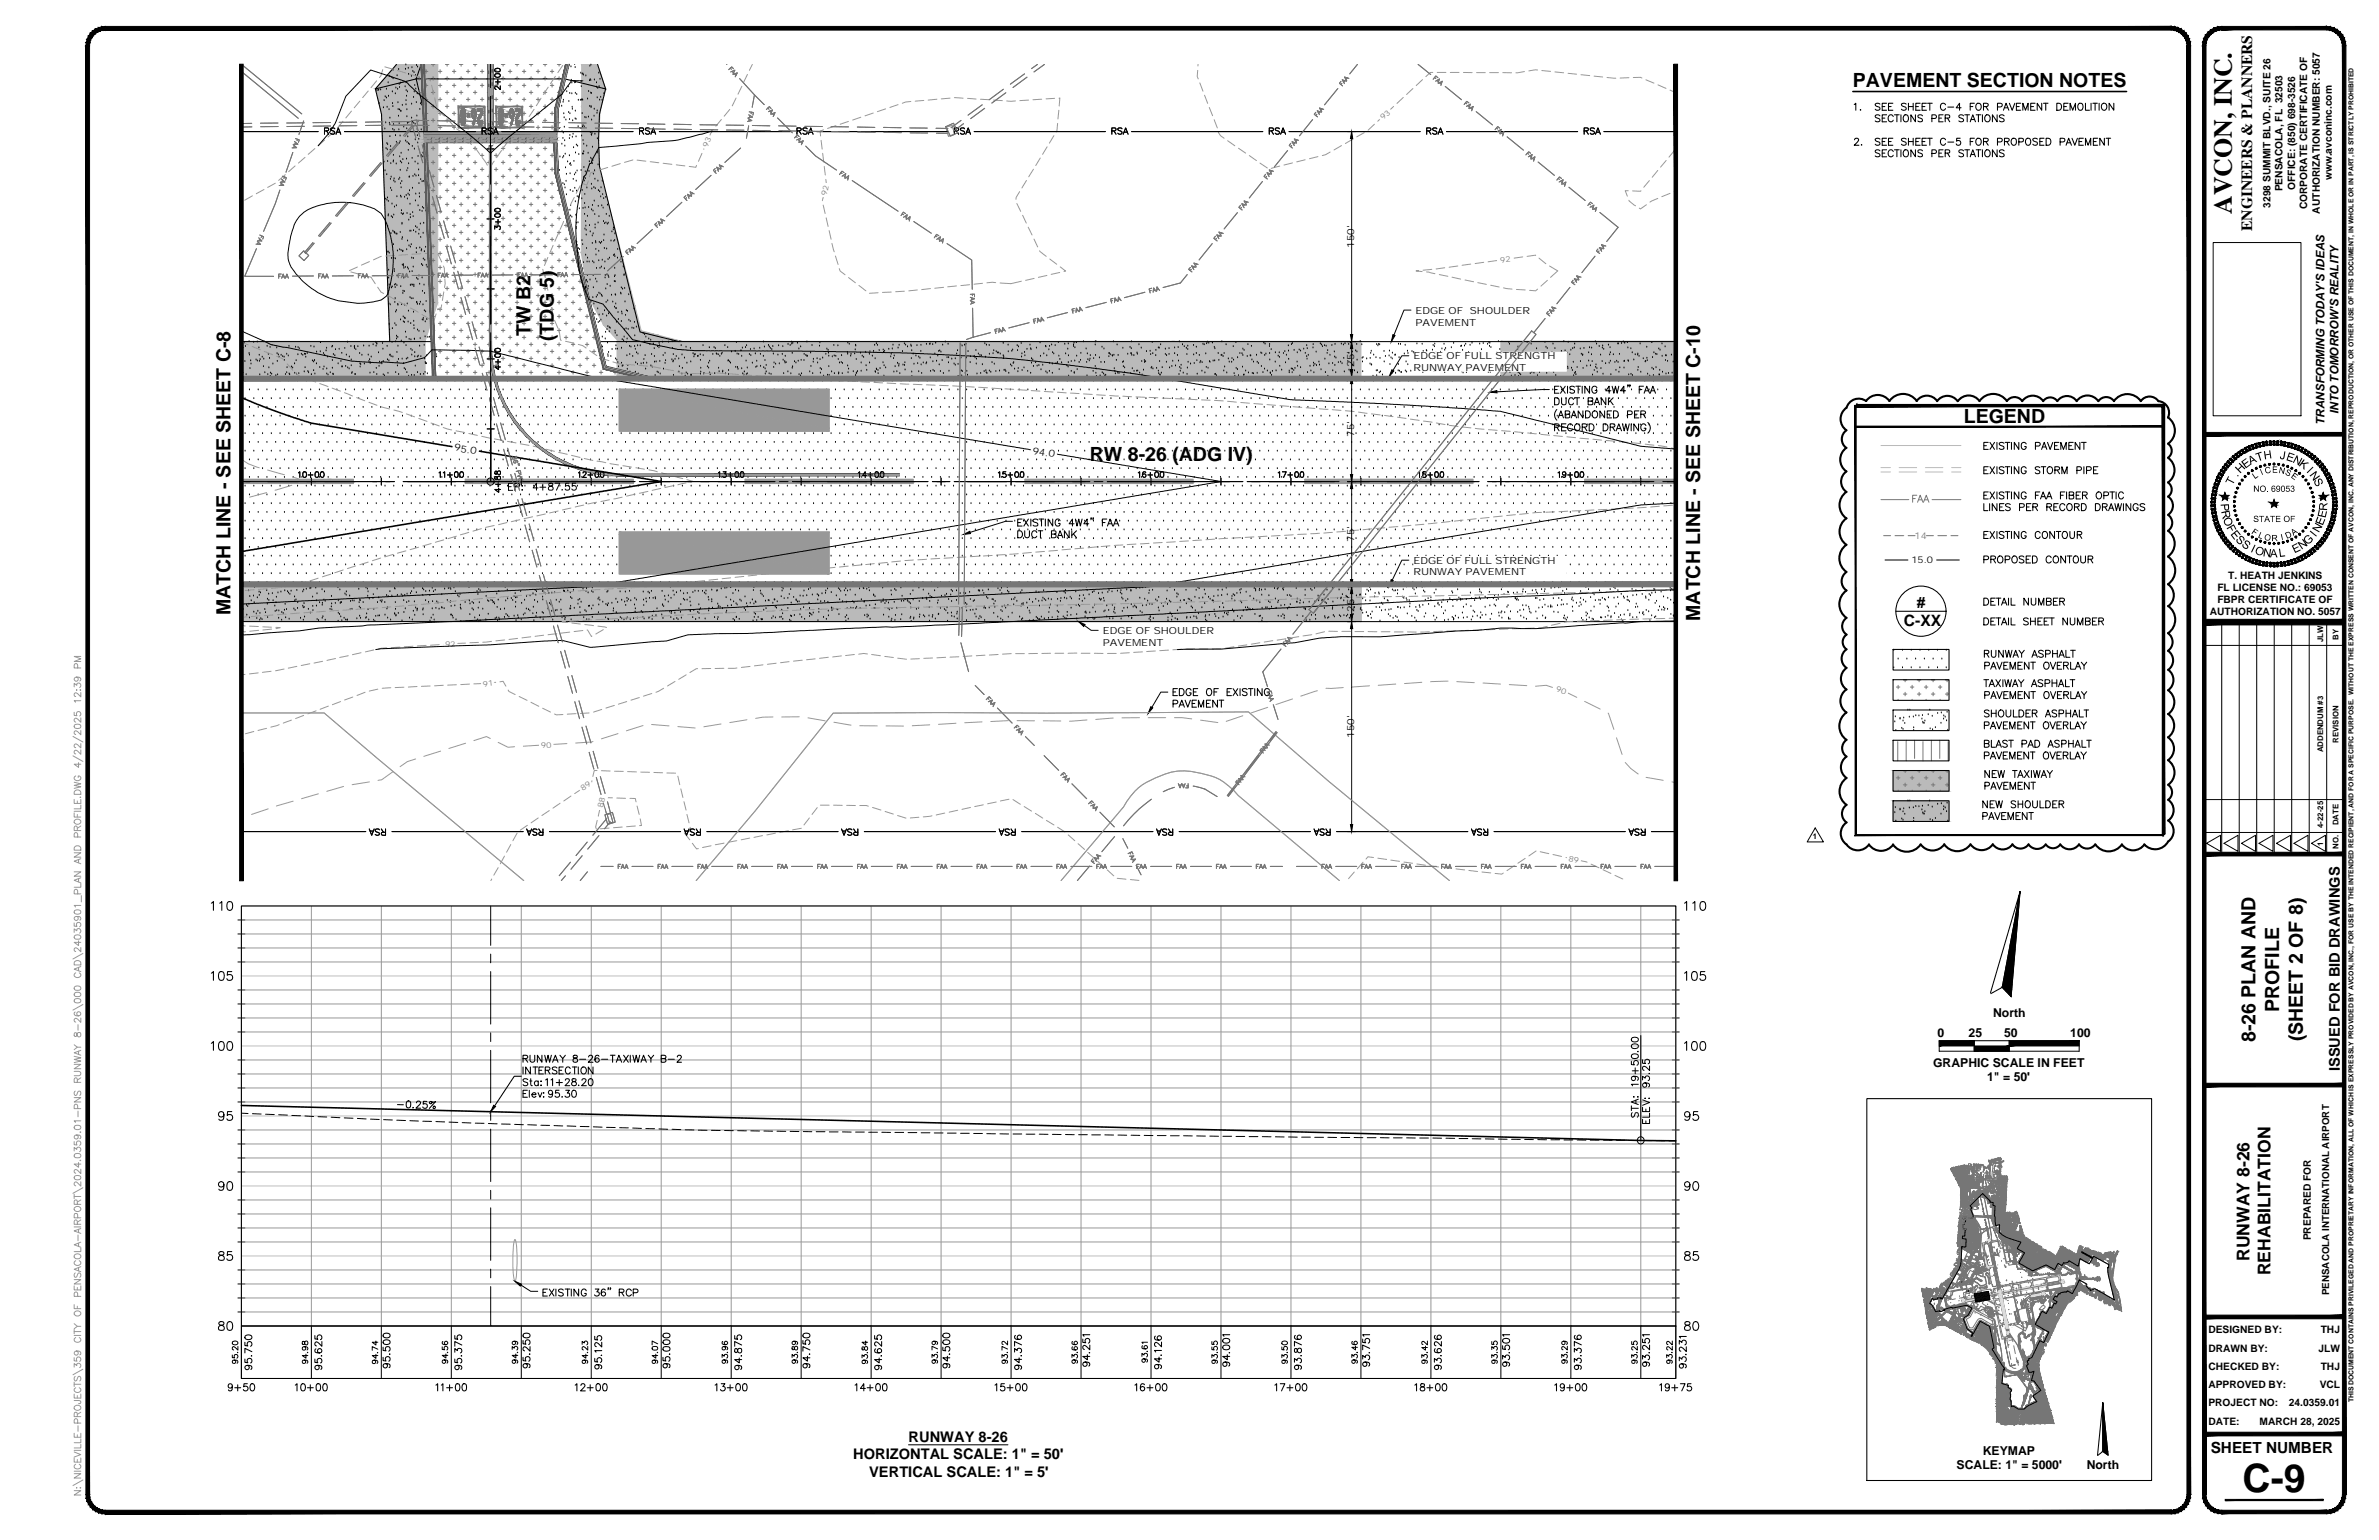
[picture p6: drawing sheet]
<svg xmlns="http://www.w3.org/2000/svg" width="864mm" height="559mm" viewBox="0 0 864 559" stroke-linecap="round" stroke-linejoin="round" font-family="sans-serif">
<defs><g id="words">
<text font-size="14.2" x="814.1" y="541.3">C-9</text>
<text font-size="9.4" x="810.1" y="77.7" transform="rotate(-90 810.1 77.7)">AVCON, INC.</text>
<g font-size="7.1">
<text x="672.6" y="31.7">PAVEMENT SECTION NOTES</text>
<text x="192.5" y="121.9" transform="rotate(-90 192.5 121.9)">TW B2</text>
<text x="201.1" y="123.8" transform="rotate(-90 201.1 123.8)">(TDG 5)</text>
<text x="712.9" y="153.6">LEGEND</text>
<text x="395.6" y="167.3">RW 8-26 (ADG IV)</text>
<text x="83.7" y="223.3" transform="rotate(-90 83.7 223.3)">MATCH LINE - SEE SHEET C-8</text>
<text x="617.2" y="225.3" transform="rotate(-90 617.2 225.3)">MATCH LINE - SEE SHEET C-10</text>
<text x="827.3" y="367.3" transform="rotate(-90 827.3 367.3)">PROFILE</text>
<text x="835.9" y="377.9" transform="rotate(-90 835.9 377.9)">(SHEET 2 OF 8)</text>
<text x="818.8" y="378.2" transform="rotate(-90 818.8 378.2)">8-26 PLAN AND</text>
</g>
<g font-size="6.4">
<text x="816.5" y="457.6" transform="rotate(-90 816.5 457.6)">RUNWAY 8-26</text>
<text x="824.2" y="462.7" transform="rotate(-90 824.2 462.7)">REHABILITATION</text>
</g>
<g font-size="6.2">
<text x="719.3" y="205.7">PROPOSED CONTOUR</text>
<text x="719.3" y="239.9">RUNWAY ASPHALT</text>
</g>
<g font-size="5.7">
<text x="719.3" y="164.4">EXISTING PAVEMENT</text>
<text x="719.3" y="173.2">EXISTING STORM PIPE</text>
<text x="719.3" y="196.5">EXISTING CONTOUR</text>
<text x="695.8" y="220.7">#</text>
<text x="719.3" y="220.8">DETAIL NUMBER</text>
<text x="691.1" y="227.1">C-XX</text>
<text x="719.3" y="227.9">DETAIL SHEET NUMBER</text>
<text x="719.7" y="244.1">PAVEMENT OVERLAY</text>
<text x="719.3" y="250.5">TAXIWAY ASPHALT</text>
<text x="719.7" y="254.7">PAVEMENT OVERLAY</text>
</g>
<text font-size="5.7" fill="#767676" x="693.6" y="183.4">FAA</text>
<g font-size="5.6">
<text x="817.5" y="83.8" transform="rotate(-90 817.5 83.8)">ENGINEERS &amp; PLANNERS</text>
<text x="802.5" y="527.1">SHEET NUMBER</text>
</g>
<g font-size="5.3">
<text x="849.4" y="388.7" transform="rotate(-90 849.4 388.7)">ISSUED FOR BID DRAWINGS</text>
<text x="329.8" y="523.1">RUNWAY 8-26</text>
<text x="309.7" y="529.5">HORIZONTAL SCALE: 1&quot; = 50'</text>
<text x="315.5" y="535.9">VERTICAL SCALE: 1&quot; = 5'</text>
</g>
<g font-size="4.7">
<text x="819.5" y="167.5" transform="rotate(-18 819.5 167.5)">T</text>
<text x="821.9" y="166.8" transform="rotate(-8 821.9 166.8)">H</text>
<text x="827.4" y="166.4" transform="rotate(11 827.4 166.4)">J</text>
<text x="829.7" y="166.9" transform="rotate(18 829.7 166.9)">E</text>
<text x="832" y="167.7" transform="rotate(28 832 167.7)">N</text>
<text x="812.2" y="173.2" transform="rotate(-54 812.2 173.2)">.</text>
<text x="813.2" y="172" transform="rotate(-46 813.2 172)">H</text>
<text x="815.1" y="170.1" transform="rotate(-36 815.1 170.1)">E</text>
<text x="816.9" y="168.7" transform="rotate(-27 816.9 168.7)">A</text>
<text x="834.3" y="168.8" transform="rotate(36 834.3 168.8)">K</text>
<text x="837.1" y="171.1" transform="rotate(45 837.1 171.1)">I</text>
<text x="838.2" y="172.3" transform="rotate(55 838.2 172.3)">N</text>
<text x="810.4" y="176.3" transform="rotate(-63 810.4 176.3)">T</text>
<text x="839.7" y="174.4" transform="rotate(64 839.7 174.4)">S</text>
<text x="806.1" y="182.8" transform="rotate(87 806.1 182.8)">P</text>
<text x="806.3" y="185.5" transform="rotate(79 806.3 185.5)">R</text>
<text x="844.7" y="185.4" transform="rotate(-86 844.7 185.4)">R</text>
<text x="806.9" y="188.3" transform="rotate(70 806.9 188.3)">O</text>
<text x="808.1" y="191.4" transform="rotate(62 808.1 191.4)">F</text>
<text x="843.2" y="190.8" transform="rotate(-68 843.2 190.8)">E</text>
<text x="844.2" y="188.1" transform="rotate(-78 844.2 188.1)">E</text>
<text x="809.5" y="193.9" transform="rotate(52 809.5 193.9)">E</text>
<text x="811.3" y="196.1" transform="rotate(43 811.3 196.1)">S</text>
<text x="837.7" y="198" transform="rotate(-43 837.7 198)">G</text>
<text x="840.5" y="195" transform="rotate(-52 840.5 195)">I</text>
<text x="841.8" y="193.5" transform="rotate(-61 841.8 193.5)">N</text>
<text x="813.4" y="198.1" transform="rotate(35 813.4 198.1)">S</text>
<text x="816.7" y="200.2" transform="rotate(25 816.7 200.2)">I</text>
<text x="818.3" y="200.9" transform="rotate(17 818.3 200.9)">O</text>
<text x="821.3" y="201.8" transform="rotate(8 821.3 201.8)">N</text>
<text x="824" y="202.2">A</text>
<text x="827.4" y="202.2" transform="rotate(-8 827.4 202.2)">L</text>
<text x="832.9" y="200.8" transform="rotate(-26 832.9 200.8)">E</text>
<text x="835.5" y="199.5" transform="rotate(-34 835.5 199.5)">N</text>
</g>
<g font-size="4.4">
<text x="723.5" y="368.9">North</text>
<text x="703.4" y="376.1">0</text>
<text x="714.6" y="376.1">25</text>
<text x="727.5" y="376.1">50</text>
<text x="751.5" y="376.1">100</text>
<text x="701.7" y="387">GRAPHIC SCALE IN FEET</text>
<text x="721.4" y="392.4">1&quot; = 50'</text>
<text x="719.8" y="527.9">KEYMAP</text>
<text x="710.2" y="533.2">SCALE: 1&quot; = 5000'</text>
<text x="757.5" y="533">North</text>
</g>
<g font-size="4.3">
<text x="843.8" y="154.2" transform="rotate(-90 843.8 154.2)">TRANSFORMING TODAY'S IDEAS</text>
<text x="848.9" y="150.2" transform="rotate(-90 848.9 150.2)">INTO TOMORROW'S REALITY</text>
</g>
<g font-size="3.7">
<text x="846.5" y="65.4" transform="rotate(-90 846.5 65.4)">www.avconinc.com</text>
<text x="828.6" y="69.5" transform="rotate(-90 828.6 69.5)">PENSACOLA, FL 32503</text>
<text x="833.1" y="68.9" transform="rotate(-90 833.1 68.9)">OFFICE: (850) 698-3526</text>
<text x="824.2" y="75.4" transform="rotate(-90 824.2 75.4)">3298 SUMMIT BLVD., SUITE 26</text>
<text x="837.6" y="76" transform="rotate(-90 837.6 76)">CORPORATE CERTIFICATE OF</text>
<text x="842.1" y="77.5" transform="rotate(-90 842.1 77.5)">AUTHORIZATION NUMBER: 5057</text>
<text x="808.9" y="209.9">T. HEATH JENKINS</text>
<text x="804.9" y="214.4">FL LICENSE NO.: 69053</text>
<text x="804.9" y="218.8">FBPR CERTIFICATE OF</text>
<text x="802.2" y="223.3">AUTHORIZATION NO. 5057</text>
<text x="838.8" y="450.1" transform="rotate(-90 838.8 450.1)">PREPARED FOR</text>
<text x="801.7" y="483.8">DESIGNED BY:</text>
<text x="842.5" y="483.8">THJ</text>
<text x="801.7" y="490.5">DRAWN BY:</text>
<text x="841.7" y="490.5">JLW</text>
<text x="801.7" y="497.1">CHECKED BY:</text>
<text x="842.5" y="497.1">THJ</text>
<text x="801.7" y="503.7">APPROVED BY:</text>
<text x="842.1" y="503.7">VCL</text>
<text x="801.7" y="510.3">PROJECT NO:</text>
<text x="830.9" y="510.3">24.0359.01</text>
<text x="801.7" y="517">DATE:</text>
<text x="820.2" y="517">MARCH 28, 2025</text>
</g>
<g font-size="3.5">
<text x="491.6" y="89.9" transform="rotate(-90 491.6 89.9)">150'</text>
<text x="513.8" y="113.9">EDGE OF SHOULDER</text>
<text x="513.8" y="118.1">PAVEMENT</text>
<text x="513.1" y="130.4">EDGE OF FULL STRENGTH</text>
<text x="491.6" y="133.1" transform="rotate(-90 491.6 133.1)">25'</text>
<text x="513.1" y="134.6">RUNWAY PAVEMENT</text>
<text x="491.6" y="158.6" transform="rotate(-90 491.6 158.6)">75'</text>
<text x="164.7" y="163.4" transform="rotate(10 164.7 163.4)">95.0</text>
<text x="374.6" y="164.6" transform="rotate(9 374.6 164.6)">94.0</text>
<text x="818.5" y="173.9" transform="rotate(-34 818.5 173.9)">L</text>
<text x="821" y="172.5" transform="rotate(-23 821 172.5)">I</text>
<text x="822.3" y="171.9" transform="rotate(-10 822.3 171.9)">C</text>
<text x="824.8" y="171.5">E</text>
<text x="827" y="171.6" transform="rotate(13 827 171.6)">N</text>
<text x="829.3" y="172.1" transform="rotate(23 829.3 172.1)">S</text>
<text x="831.4" y="173.2" transform="rotate(35 831.4 173.2)">E</text>
<text x="818" y="178.4">NO. 69053</text>
<text x="817.9" y="189.4">STATE OF</text>
<text x="491.6" y="196.7" transform="rotate(-90 491.6 196.7)">75'</text>
<text x="817.1" y="193.5" transform="rotate(36 817.1 193.5)">F</text>
<text x="819.5" y="195" transform="rotate(24 819.5 195)">L</text>
<text x="821.8" y="195.9" transform="rotate(12 821.8 195.9)">O</text>
<text x="824.6" y="196.3">R</text>
<text x="828.2" y="196.1" transform="rotate(-12 828.2 196.1)">I</text>
<text x="830.1" y="195.6" transform="rotate(-24 830.1 195.6)">D</text>
<text x="832.5" y="194.4" transform="rotate(-37 832.5 194.4)">A</text>
<text x="513.1" y="204.5">EDGE OF FULL STRENGTH</text>
<text x="513.1" y="208.8">RUNWAY PAVEMENT</text>
<text x="491.6" y="222" transform="rotate(-90 491.6 222)">25'</text>
<text x="400.3" y="230">EDGE OF SHOULDER</text>
<text x="400.3" y="234.3">PAVEMENT</text>
<text x="491.6" y="267.8" transform="rotate(-90 491.6 267.8)">150'</text>
<text x="845.6" y="470" transform="rotate(-90 845.6 470)">PENSACOLA INTERNATIONAL AIRPORT</text>
</g>
<text font-size="3.4" fill="#767676" x="695" y="195.5">14</text>
<text font-size="3.4" x="693.9" y="204.3">15.0</text>
<g font-size="2.8" fill="#767676">
<text x="502.1" y="43.6" transform="rotate(-42 502.1 43.6)">93</text>
<text x="256.8" y="53.7" transform="rotate(-66 256.8 53.7)">93</text>
<text x="300" y="71" transform="rotate(-76 300 71)">92</text>
<text x="544.7" y="95.4" transform="rotate(-8 544.7 95.4)">92</text>
<text x="161.7" y="234.8" transform="rotate(-4 161.7 234.8)">92</text>
<text x="175.5" y="249.1" transform="rotate(-7 175.5 249.1)">91</text>
<text x="564.6" y="250.9" transform="rotate(18 564.6 250.9)">90</text>
<text x="196.5" y="271.4" transform="rotate(-4 196.5 271.4)">90</text>
<text x="211.6" y="287.1" transform="rotate(-34 211.6 287.1)">89</text>
<text x="218.9" y="293.3" transform="rotate(-78 218.9 293.3)">88</text>
<text x="569.2" y="312.4" transform="rotate(12 569.2 312.4)">89</text>
</g>
<g font-size="2.8">
<text x="843.3" y="233.1" transform="rotate(-90 843.3 233.1)">JLW</text>
<text x="848.9" y="232.1" transform="rotate(-90 848.9 232.1)">BY</text>
<text x="848.9" y="269.6" transform="rotate(-90 848.9 269.6)">REVISION</text>
<text x="843.3" y="273" transform="rotate(-90 843.3 273)">ADDENDUM #3</text>
<text x="848.9" y="299.5" transform="rotate(-90 848.9 299.5)">DATE</text>
<text x="658.1" y="304.6">1</text>
<text x="843.3" y="300.5" transform="rotate(-90 843.3 300.5)">4-22-25</text>
<text x="843.3" y="306.8" transform="rotate(-90 843.3 306.8)">1</text>
<text x="848.9" y="307.9" transform="rotate(-90 848.9 307.9)">NO.</text>
</g>
<g font-size="2.6" fill="#767676">
<text x="720.7" y="442.7">E</text>
<text x="721.1" y="443.4">P</text>
<text x="721.1" y="442.4">D</text>
<text x="721.4" y="442.7">S</text>
<text x="722.5" y="442.4">D</text>
<text x="723.2" y="442.7">S</text>
<text x="723.2" y="442.4">D</text>
<text x="722.5" y="445.2">P</text>
<text x="724.6" y="448.4">P</text>
<text x="726.4" y="447.7">D</text>
<text x="726.7" y="447.3">S</text>
<text x="726.7" y="448">E</text>
<text x="727.1" y="449.1">S</text>
<text x="727.1" y="448.7">TV</text>
<text x="727.1" y="449.4">E</text>
<text x="727.4" y="449.1">E</text>
<text x="727.4" y="449.4">W</text>
<text x="727.4" y="449.8">TV</text>
<text x="727.8" y="449.8">W</text>
<text x="723.2" y="455.8">E</text>
<text x="724.6" y="451.9">W</text>
<text x="726.4" y="454.4">W</text>
<text x="727.8" y="450.1">TV</text>
<text x="729.5" y="454.4">W</text>
<text x="731.7" y="452.3">P</text>
<text x="719" y="457.2">A2</text>
<text x="725" y="457.6">P</text>
<text x="726.7" y="457.9">P</text>
<text x="727.1" y="457.2">W</text>
<text x="729.9" y="459">8</text>
<text x="730.2" y="459.7">16</text>
<text x="730.2" y="460">8</text>
<text x="730.6" y="459.7">14</text>
<text x="731.3" y="456.5">10</text>
<text x="731.7" y="459.3">P</text>
<text x="733.1" y="458.3" transform="rotate(-90 733.1 458.3)">10</text>
<text x="733.1" y="459" transform="rotate(-90 733.1 459)">10</text>
<text x="733.1" y="456.8" transform="rotate(-90 733.1 456.8)">10</text>
<text x="733.1" y="456.1" transform="rotate(-90 733.1 456.1)">10</text>
<text x="733.4" y="456.1">P</text>
<text x="726.4" y="467.1">E</text>
<text x="729.2" y="467.1">E</text>
<text x="729.5" y="466.4">E</text>
<text x="736.2" y="480.5">S</text>
</g>
<text font-size="2.6" fill="#fff" x="731.3" y="454.7">P</text>
<g font-size="2.6" fill="#dbdbdb">
<text x="718.6" y="459">F</text>
<text x="719.7" y="461.8">A3</text>
<text x="719.7" y="461.8">A</text>
<text x="721.4" y="457.6" transform="rotate(-90 721.4 457.6)">6A</text>
</g>
<text font-size="2.5" x="854.3" y="508.9" transform="rotate(-90 854.3 508.9)">THIS DOCUMENT CONTAINS PRIVILEGED AND PROPRIETARY INFORMATION, ALL OF WHICH IS EXPRESSLY PROVIDED BY AVCON, INC., FOR USE BY THE INTENDED RECIPIENT, AND FOR A SPECIFIC PURPOSE. WITHOUT THE EXPRESS WRITTEN CONSENT OF AVCON, INC. ANY DISTRIBUTION, REPRODUCTION, OR OTHER USE OF THIS DOCUMENT, IN WHOLE OR IN PART, IS STRICTLY PROHIBITED</text>
</g></defs>
<!-- layer: C-PVMT-HATCH -->
<g fill="#bababa" stroke="#bababa" stroke-width=".36">
<path d="M219.1 118l20.5 3.8 8.3 2.2z"/>
<path d="M140.8 106.5l18.1 3.4-4.6 13.9z"/>
<path d="M544.8 123.8h63.5v11.8z"/>
<path d="M426.1 123.8h67.9v12.7z"/>
<path d="M292 136.5l134.1-12.7 67.9 12.7z"/>
<path d="M211.1 23.4v7.2l8.8 1.7zM211.1 23.4h5.8l3 8.9z"/>
<path d="M211.1 30.6l6.8 9.4 2-7.7zM211.1 30.6l6.8 9.4-6.8-1.3z"/>
<path d="M211.1 38.7l6.3 8.9 .5-7.6zM211.1 38.7l6.3 8.9-6.3-1.2z"/>
<path d="M211.1 46.4l6.2 1.4 .1-.2zM211.1 46.4l6.2 1.4-6.2-1.3z"/>
<path d="M211.1 46.5l6.1 4.4 .1-3.1zM211.1 46.5l6.1 4.4-6.1-1.2z"/>
<path d="M211.1 49.7l6.5 11.5-.4-10.3zM211.1 49.7l6.5 11.5-6.5-1.2z"/>
<path d="M211.1 60l15.2 34.6-8.7-33.4zM211.1 60l15.2 34.6-15.3-2.8z"/>
<path d="M211 91.8l19.4 19.1-4.1-16.3zM211 91.8l19.4 19.1-16.7-3.1z"/>
<path d="M213.7 107.8l19.1 12.2-2.4-9.1zM213.7 107.8l19.1 12.2-13.9-2.5z"/>
<path d="M218.9 117.5l20.7 4.3-6.8-1.8zM218.9 117.5l20.7 4.3-20.5-3.8z"/>
<path d="M219.1 118l.7 .7 28.1 5.3zM219.8 118.7l28.1 5.3h-23.4z"/>
<path d="M144 23.4l-7.7 8.9 22.6 4.2zM144 23.4h14.9v13.1z"/>
<path d="M136.3 32.3l22.6 12.9v-8.7zM136.3 32.3l22.6 12.9-20.4-3.8z"/>
<path d="M138.5 41.4l20.4 68.5v-64.7zM138.5 41.4l20.4 68.5-18.1-3.4z"/>
<path d="M140.8 106.5l.6 14.9 12.9 2.4zM141.4 121.4l12.9 2.4-12.8 .2z"/>
<path d="M544.8 136.7h63.5v-1.1zM544.8 123.8l63.5 11.8-63.5 1.1z"/>
<path d="M87.7 124.1l66.6 12.5h-66.6zM87.7 123.8v.3l66.6 12.5zM87.7 123.8h66.6v12.8z"/>
<path d="M494 212.9v12.7zM426.3 212.9h67.7v12.7z"/>
<path d="M426.3 212.9l33.8 12.7h33.9zM392.4 212.9h33.9l33.8 12.7z"/>
<path d="M87.7 212.9h304.7l-304.7 9.9zM87.7 222.8l372.4 2.8-67.7-12.7zM87.7 222.8l372.4 2.8-372.4-.1z"/>
<path d="M224 123.8l68 12.7 134.1-12.7zM224 123.8l68 12.7-68 .1z"/>
</g>
<!-- layer: x24035901_pbase|C-PVMT-HATCH-3 IN -->
<g fill="none" stroke="#000" stroke-width=".36">
<path d="M89 138.3h.1M92.1 138.3h.1M95.3 138.3h.1M98.5 138.3h.1M101.7 138.3h.1M104.8 138.3h.1M108 138.3h.1M111.2 138.3h.1M114.4 138.3h.1M117.5 138.3h.1M120.7 138.3h.1M123.9 138.3h.1"/>
<path d="M127.1 138.3h.1M130.2 138.3h.1M133.4 138.3h.1M136.6 138.3h.1M139.8 138.3h.1M142.9 138.3h.1M146.1 138.3h.1M149.3 138.3h.1M152.5 138.3h.1M155.6 138.3h.1M158.8 138.3h.1M162 138.3h.1"/>
<path d="M165.2 138.3h.1M168.3 138.3h.1M171.5 138.3h.1M174.7 138.3h.1M177.9 138.3h.1M181 138.3h.1M184.2 138.3h.1M187.4 138.3h.1M190.6 138.3h.1M193.7 138.3h.1M196.9 138.3h.1M200.1 138.3h.1"/>
<path d="M203.3 138.3h.1M206.4 138.3h.1M209.6 138.3h.1M212.8 138.3h.1M216 138.3h.1M219.1 138.3h.1M222.3 138.3h.1M225.5 138.3h.1M228.7 138.3h.1M231.8 138.3h.1M235 138.3h.1M238.2 138.3h.1"/>
<path d="M241.4 138.3h.1M244.5 138.3h.1M247.7 138.3h.1M250.9 138.3h.1M254.1 138.3h.1M257.2 138.3h.1M260.4 138.3h.1M263.6 138.3h.1M266.8 138.3h.1M269.9 138.3h.1M273.1 138.3h.1M276.3 138.3h.1"/>
<path d="M279.5 138.3h.1M282.6 138.3h.1M285.8 138.3h.1M289 138.3h.1M292.2 138.3h.1M295.3 138.3h.1M298.5 138.3h.1M301.7 138.3h.1M304.9 138.3h.1M308 138.3h.1M311.2 138.3h.1M314.4 138.3h.1"/>
<path d="M317.6 138.3h.1M320.7 138.3h.1M323.9 138.3h.1M327.1 138.3h.1M330.3 138.3h.1M333.4 138.3h.1M336.6 138.3h.1M339.8 138.3h.1M343 138.3h.1M346.1 138.3h.1M349.3 138.3h.1M352.5 138.3h.1"/>
<path d="M355.7 138.3h.1M358.8 138.3h.1M362 138.3h.1M365.2 138.3h.1M368.4 138.3h.1M371.5 138.3h.1M374.7 138.3h.1M377.9 138.3h.1M381.1 138.3h.1M384.2 138.3h.1M387.4 138.3h.1M390.6 138.3h.1"/>
<path d="M393.8 138.3h.1M396.9 138.3h.1M400.1 138.3h.1M403.3 138.3h.1M406.5 138.3h.1M409.6 138.3h.1M412.8 138.3h.1M416 138.3h.1M419.2 138.3h.1M422.4 138.3h.1M425.6 138.3h.1M428.8 138.3h.1"/>
<path d="M431.9 138.3h.1M435.1 138.3h.1M438.3 138.3h.1M441.5 138.3h.1M444.6 138.3h.1M447.8 138.3h.1M451 138.3h.1M454.2 138.3h.1M457.3 138.3h.1M460.5 138.3h.1M463.7 138.3h.1M466.9 138.3h.1"/>
<path d="M470 138.3h.1M473.2 138.3h.1M476.4 138.3h.1M479.6 138.3h.1M482.7 138.3h.1M485.9 138.3h.1M489.1 138.3h.1M492.3 138.3h.1M495.4 138.3h.1M498.6 138.3h.1M501.8 138.3h.1M505 138.3h.1"/>
<path d="M508.1 138.3h.1M511.3 138.3h.1M514.5 138.3h.1M517.7 138.3h.1M520.8 138.3h.1M524 138.3h.1M527.2 138.3h.1M530.4 138.3h.1M533.5 138.3h.1M536.7 138.3h.1M539.9 138.3h.1M543.1 138.3h.1"/>
<path d="M546.2 138.3h.1M549.4 138.3h.1M552.6 138.3h.1M555.8 138.3h.1M558.9 138.3h.1M562.1 138.3h.1M565.3 138.3h.1M568.5 138.3h.1M571.6 138.3h.1M574.8 138.3h.1M578 138.3h.1M581.2 138.3h.1"/>
<path d="M584.3 138.3h.1M587.5 138.3h.1M590.7 138.3h.1M593.9 138.3h.1M597 138.3h.1M600.2 138.3h.1M603.4 138.3h.1M606.6 138.3h.1M89 144.7h.1M89 151h.1M89 157.4h.1M90.6 141.5h.1"/>
<path d="M90.6 147.8h.1M90.6 154.2h.1M92.1 144.7h.1M92.1 151h.1M92.1 157.4h.1M93.7 141.5h.1M93.7 147.8h.1M93.7 154.2h.1M95.3 144.7h.1M95.3 151h.1M95.3 157.4h.1M96.9 141.5h.1"/>
<path d="M96.9 147.8h.1M96.9 154.2h.1M98.5 144.7h.1M98.5 151h.1M98.5 157.4h.1M100.1 141.5h.1M100.1 147.8h.1M100.1 154.2h.1M101.7 144.7h.1M101.7 151h.1M101.7 157.4h.1M103.3 141.5h.1"/>
<path d="M103.3 147.8h.1M103.3 154.2h.1M104.8 144.7h.1M104.8 151h.1M104.8 157.4h.1M106.4 141.5h.1M106.4 147.8h.1M106.4 154.2h.1M108 144.7h.1M108 151h.1M108 157.4h.1M109.6 141.5h.1"/>
<path d="M109.6 147.8h.1M109.6 154.2h.1M111.2 144.7h.1M111.2 151h.1M111.2 157.4h.1M112.8 141.5h.1M112.8 147.8h.1M112.8 154.2h.1M114.4 144.7h.1M114.4 151h.1M114.4 157.4h.1M116 141.5h.1"/>
<path d="M116 147.8h.1M116 154.2h.1M117.5 144.7h.1M117.5 151h.1M117.5 157.4h.1M119.1 141.5h.1M119.1 147.8h.1M119.1 154.2h.1M120.7 144.7h.1M120.7 151h.1M120.7 157.4h.1M122.3 141.5h.1"/>
<path d="M122.3 147.8h.1M122.3 154.2h.1M123.9 144.7h.1M123.9 151h.1M123.9 157.4h.1M125.5 141.5h.1M125.5 147.8h.1M125.5 154.2h.1M127.1 144.7h.1M127.1 151h.1M127.1 157.4h.1M128.7 141.5h.1"/>
<path d="M128.7 147.8h.1M128.7 154.2h.1M130.2 144.7h.1M130.2 151h.1M130.2 157.4h.1M131.8 141.5h.1M131.8 147.8h.1M131.8 154.2h.1M133.4 144.7h.1M133.4 151h.1M133.4 157.4h.1M135 141.5h.1"/>
<path d="M135 147.8h.1M135 154.2h.1M136.6 144.7h.1M136.6 151h.1M136.6 157.4h.1M138.2 141.5h.1M138.2 147.8h.1M138.2 154.2h.1M139.8 144.7h.1M139.8 151h.1M139.8 157.4h.1M141.4 141.5h.1"/>
<path d="M141.4 147.8h.1M141.4 154.2h.1M142.9 144.7h.1M142.9 151h.1M142.9 157.4h.1M144.5 141.5h.1M144.5 147.8h.1M144.5 154.2h.1M146.1 144.7h.1M146.1 151h.1M146.1 157.4h.1M147.7 141.5h.1"/>
<path d="M147.7 147.8h.1M147.7 154.2h.1M149.3 144.7h.1M149.3 151h.1M149.3 157.4h.1M150.9 141.5h.1M150.9 147.8h.1M150.9 154.2h.1M152.5 144.7h.1M152.5 151h.1M152.5 157.4h.1M154.1 141.5h.1"/>
<path d="M154.1 147.8h.1M154.1 154.2h.1M155.6 144.7h.1M155.6 151h.1M155.6 157.4h.1M157.2 141.5h.1M157.2 147.8h.1M157.2 154.2h.1M158.8 144.7h.1M158.8 151h.1M158.8 157.4h.1M160.4 141.5h.1"/>
<path d="M160.4 147.8h.1M160.4 154.2h.1M162 144.7h.1M162 151h.1M162 157.4h.1M163.6 141.5h.1M163.6 147.8h.1M163.6 154.2h.1M165.2 144.7h.1M165.2 151h.1M165.2 157.4h.1M166.8 141.5h.1"/>
<path d="M166.8 147.8h.1M166.8 154.2h.1M168.3 144.7h.1M168.3 151h.1M168.3 157.4h.1M169.9 141.5h.1M169.9 147.8h.1M169.9 154.2h.1M171.5 144.7h.1M171.5 151h.1M171.5 157.4h.1M173.1 141.5h.1"/>
<path d="M173.1 147.8h.1M173.1 154.2h.1M174.7 144.7h.1M174.7 151h.1M174.7 157.4h.1M176.3 141.5h.1M176.3 147.8h.1M176.3 154.2h.1M177.9 144.7h.1M177.9 151h.1M177.9 157.4h.1M179.5 141.5h.1"/>
<path d="M179.5 147.8h.1M179.5 154.2h.1M181 144.7h.1M181 151h.1M181 157.4h.1M182.6 141.5h.1M182.6 147.8h.1M182.6 154.2h.1M184.2 144.7h.1M184.2 151h.1M184.2 157.4h.1M185.8 141.5h.1"/>
<path d="M185.8 147.8h.1M185.8 154.2h.1M187.4 144.7h.1M187.4 151h.1M187.4 157.4h.1M189 141.5h.1M189 147.8h.1M189 154.2h.1M190.6 144.7h.1M190.6 151h.1M190.6 157.4h.1M192.2 141.5h.1"/>
<path d="M192.2 147.8h.1M192.2 154.2h.1M193.7 144.7h.1M193.7 151h.1M193.7 157.4h.1M195.3 141.5h.1M195.3 147.8h.1M195.3 154.2h.1M196.9 144.7h.1M196.9 151h.1M196.9 157.4h.1M198.5 141.5h.1"/>
<path d="M198.5 147.8h.1M198.5 154.2h.1M200.1 144.7h.1M200.1 151h.1M200.1 157.4h.1M201.7 141.5h.1M201.7 147.8h.1M201.7 154.2h.1M203.3 144.7h.1M203.3 151h.1M203.3 157.4h.1M204.9 141.5h.1"/>
<path d="M204.9 147.8h.1M204.9 154.2h.1M206.4 144.7h.1M206.4 151h.1M206.4 157.4h.1M208 141.5h.1M208 147.8h.1M208 154.2h.1M209.6 144.7h.1M209.6 151h.1M209.6 157.4h.1M211.2 141.5h.1"/>
<path d="M211.2 147.8h.1M211.2 154.2h.1M212.8 144.7h.1M212.8 151h.1M212.8 157.4h.1M214.4 141.5h.1M214.4 147.8h.1M214.4 154.2h.1M216 144.7h.1M216 151h.1M216 157.4h.1M217.6 141.5h.1"/>
<path d="M217.6 147.8h.1M217.6 154.2h.1M219.1 144.7h.1M219.1 151h.1M219.1 157.4h.1M220.7 141.5h.1M220.7 147.8h.1M220.7 154.2h.1M222.3 144.7h.1M222.3 151h.1M222.3 157.4h.1M223.9 141.5h.1"/>
<path d="M223.9 147.8h.1M223.9 154.2h.1M225.5 144.7h.1M225.5 151h.1M225.5 157.4h.1M227.1 141.5h.1M227.1 147.8h.1M227.1 154.2h.1M228.7 144.7h.1M228.7 151h.1M228.7 157.4h.1M230.3 141.5h.1"/>
<path d="M230.3 147.8h.1M230.3 154.2h.1M231.8 144.7h.1M231.8 151h.1M231.8 157.4h.1M233.4 141.5h.1M233.4 147.8h.1M233.4 154.2h.1M235 144.7h.1M235 151h.1M235 157.4h.1M236.6 141.5h.1"/>
<path d="M236.6 147.8h.1M236.6 154.2h.1M238.2 144.7h.1M238.2 151h.1M238.2 157.4h.1M239.8 141.5h.1M239.8 147.8h.1M239.8 154.2h.1M241.4 144.7h.1M241.4 151h.1M241.4 157.4h.1M243 141.5h.1"/>
<path d="M243 147.8h.1M243 154.2h.1M244.5 144.7h.1M244.5 151h.1M244.5 157.4h.1M246.1 141.5h.1M246.1 147.8h.1M246.1 154.2h.1M247.7 144.7h.1M247.7 151h.1M247.7 157.4h.1M249.3 141.5h.1"/>
<path d="M249.3 147.8h.1M249.3 154.2h.1M250.9 144.7h.1M250.9 151h.1M250.9 157.4h.1M252.5 141.5h.1M252.5 147.8h.1M252.5 154.2h.1M254.1 144.7h.1M254.1 151h.1M254.1 157.4h.1M255.7 141.5h.1"/>
<path d="M255.7 147.8h.1M255.7 154.2h.1M257.2 144.7h.1M257.2 151h.1M257.2 157.4h.1M258.8 141.5h.1M258.8 147.8h.1M258.8 154.2h.1M260.4 144.7h.1M260.4 151h.1M260.4 157.4h.1M262 141.5h.1"/>
<path d="M262 147.8h.1M262 154.2h.1M263.6 144.7h.1M263.6 151h.1M263.6 157.4h.1M265.2 141.5h.1M265.2 147.8h.1M265.2 154.2h.1M266.8 144.7h.1M266.8 151h.1M266.8 157.4h.1M268.4 141.5h.1"/>
<path d="M268.4 147.8h.1M268.4 154.2h.1M269.9 144.7h.1M269.9 151h.1M269.9 157.4h.1M271.5 141.5h.1M271.5 147.8h.1M271.5 154.2h.1M273.1 144.7h.1M273.1 151h.1M273.1 157.4h.1M274.7 141.5h.1"/>
<path d="M274.7 147.8h.1M274.7 154.2h.1M276.3 144.7h.1M276.3 151h.1M276.3 157.4h.1M277.9 141.5h.1M277.9 147.8h.1M277.9 154.2h.1M279.5 144.7h.1M279.5 151h.1M279.5 157.4h.1M281.1 141.5h.1"/>
<path d="M281.1 147.8h.1M281.1 154.2h.1M282.6 144.7h.1M282.6 151h.1M282.6 157.4h.1M284.2 141.5h.1M284.2 147.8h.1M284.2 154.2h.1M285.8 144.7h.1M285.8 151h.1M285.8 157.4h.1M287.4 141.5h.1"/>
<path d="M287.4 147.8h.1M287.4 154.2h.1M289 144.7h.1M289 151h.1M289 157.4h.1M290.6 141.5h.1M290.6 147.8h.1M290.6 154.2h.1M292.2 144.7h.1M292.2 151h.1M292.2 157.4h.1M293.8 141.5h.1"/>
<path d="M293.8 147.8h.1M293.8 154.2h.1M295.3 144.7h.1M295.3 151h.1M295.3 157.4h.1M296.9 141.5h.1M296.9 147.8h.1M296.9 154.2h.1M298.5 144.7h.1M298.5 151h.1M298.5 157.4h.1M300.1 141.5h.1"/>
<path d="M300.1 147.8h.1M300.1 154.2h.1M301.7 144.7h.1M301.7 151h.1M301.7 157.4h.1M303.3 141.5h.1M303.3 147.8h.1M303.3 154.2h.1M304.9 144.7h.1M304.9 151h.1M304.9 157.4h.1M306.5 141.5h.1"/>
<path d="M306.5 147.8h.1M306.5 154.2h.1M308 144.7h.1M308 151h.1M308 157.4h.1M309.6 141.5h.1M309.6 147.8h.1M309.6 154.2h.1M311.2 144.7h.1M311.2 151h.1M311.2 157.4h.1M312.8 141.5h.1"/>
<path d="M312.8 147.8h.1M312.8 154.2h.1M314.4 144.7h.1M314.4 151h.1M314.4 157.4h.1M316 141.5h.1M316 147.8h.1M316 154.2h.1M317.6 144.7h.1M317.6 151h.1M317.6 157.4h.1M319.2 141.5h.1"/>
<path d="M319.2 147.8h.1M319.2 154.2h.1M320.7 144.7h.1M320.7 151h.1M320.7 157.4h.1M322.3 141.5h.1M322.3 147.8h.1M322.3 154.2h.1M323.9 144.7h.1M323.9 151h.1M323.9 157.4h.1M325.5 141.5h.1"/>
<path d="M325.5 147.8h.1M325.5 154.2h.1M327.1 144.7h.1M327.1 151h.1M327.1 157.4h.1M328.7 141.5h.1M328.7 147.8h.1M328.7 154.2h.1M330.3 144.7h.1M330.3 151h.1M330.3 157.4h.1M331.9 141.5h.1"/>
<path d="M331.9 147.8h.1M331.9 154.2h.1M333.4 144.7h.1M333.4 151h.1M333.4 157.4h.1M335 141.5h.1M335 147.8h.1M335 154.2h.1M336.6 144.7h.1M336.6 151h.1M336.6 157.4h.1M338.2 141.5h.1"/>
<path d="M338.2 147.8h.1M338.2 154.2h.1M339.8 144.7h.1M339.8 151h.1M339.8 157.4h.1M341.4 141.5h.1M341.4 147.8h.1M341.4 154.2h.1M343 144.7h.1M343 151h.1M343 157.4h.1M344.6 141.5h.1"/>
<path d="M344.6 147.8h.1M344.6 154.2h.1M346.1 144.7h.1M346.1 151h.1M346.1 157.4h.1M347.7 141.5h.1M347.7 147.8h.1M347.7 154.2h.1M349.3 144.7h.1M349.3 151h.1M349.3 157.4h.1M350.9 141.5h.1"/>
<path d="M350.9 147.8h.1M350.9 154.2h.1M352.5 144.7h.1M352.5 151h.1M352.5 157.4h.1M354.1 141.5h.1M354.1 147.8h.1M354.1 154.2h.1M355.7 144.7h.1M355.7 151h.1M355.7 157.4h.1M357.3 141.5h.1"/>
<path d="M357.3 147.8h.1M357.3 154.2h.1M358.8 144.7h.1M358.8 151h.1M358.8 157.4h.1M360.4 141.5h.1M360.4 147.8h.1M360.4 154.2h.1M362 144.7h.1M362 151h.1M362 157.4h.1M363.6 141.5h.1"/>
<path d="M363.6 147.8h.1M363.6 154.2h.1M365.2 144.7h.1M365.2 151h.1M365.2 157.4h.1M366.8 141.5h.1M366.8 147.8h.1M366.8 154.2h.1M368.4 144.7h.1M368.4 151h.1M368.4 157.4h.1M370 141.5h.1"/>
<path d="M370 147.8h.1M370 154.2h.1M371.5 144.7h.1M371.5 151h.1M371.5 157.4h.1M373.1 141.5h.1M373.1 147.8h.1M373.1 154.2h.1M374.7 144.7h.1M374.7 151h.1M374.7 157.4h.1M376.3 141.5h.1"/>
<path d="M376.3 147.8h.1M376.3 154.2h.1M377.9 144.7h.1M377.9 151h.1M377.9 157.4h.1M379.5 141.5h.1M379.5 147.8h.1M379.5 154.2h.1M381.1 144.7h.1M381.1 151h.1M381.1 157.4h.1M382.7 141.5h.1"/>
<path d="M382.7 147.8h.1M382.7 154.2h.1M384.2 144.7h.1M384.2 151h.1M384.2 157.4h.1M385.8 141.5h.1M385.8 147.8h.1M385.8 154.2h.1M387.4 144.7h.1M387.4 151h.1M387.4 157.4h.1M389 141.5h.1"/>
<path d="M389 147.8h.1M389 154.2h.1M390.6 144.7h.1M390.6 151h.1M390.6 157.4h.1M392.2 141.5h.1M392.2 147.8h.1M392.2 154.2h.1M393.8 144.7h.1M393.8 151h.1M393.8 157.4h.1M395.4 141.5h.1"/>
<path d="M395.4 147.8h.1M395.4 154.2h.1M396.9 144.7h.1M396.9 151h.1M396.9 157.4h.1M398.5 141.5h.1M398.5 147.8h.1M398.5 154.2h.1M400.1 144.7h.1M400.1 151h.1M400.1 157.4h.1M401.7 141.5h.1"/>
<path d="M401.7 147.8h.1M401.7 154.2h.1M403.3 144.7h.1M403.3 151h.1M403.3 157.4h.1M404.9 141.5h.1M404.9 147.8h.1M404.9 154.2h.1M406.5 144.7h.1M406.5 151h.1M406.5 157.4h.1M408.1 141.5h.1"/>
<path d="M408.1 147.8h.1M408.1 154.2h.1M409.6 144.7h.1M409.6 151h.1M409.6 157.4h.1M411.2 141.5h.1M411.2 147.8h.1M411.2 154.2h.1M412.8 144.7h.1M412.8 151h.1M412.8 157.4h.1M414.4 141.5h.1"/>
<path d="M414.4 147.8h.1M414.4 154.2h.1M416 144.7h.1M416 151h.1M416 157.4h.1M417.6 141.5h.1M417.6 147.8h.1M417.6 154.2h.1M419.2 144.7h.1M419.2 151h.1M419.2 157.4h.1M420.8 141.5h.1"/>
<path d="M420.8 147.8h.1M420.8 154.2h.1M422.4 144.7h.1M422.4 151h.1M422.4 157.4h.1M424 141.5h.1M424 147.8h.1M424 154.2h.1M425.6 144.7h.1M425.6 151h.1M425.6 157.4h.1M427.2 141.5h.1"/>
<path d="M427.2 147.8h.1M427.2 154.2h.1M428.8 144.7h.1M428.8 151h.1M428.8 157.4h.1M430.3 141.5h.1M430.3 147.8h.1M430.3 154.2h.1M431.9 144.7h.1M431.9 151h.1M431.9 157.4h.1M433.5 141.5h.1"/>
<path d="M433.5 147.8h.1M433.5 154.2h.1M435.1 144.7h.1M435.1 151h.1M435.1 157.4h.1M436.7 141.5h.1M436.7 147.8h.1M436.7 154.2h.1M438.3 144.7h.1M438.3 151h.1M438.3 157.4h.1M439.9 141.5h.1"/>
<path d="M439.9 147.8h.1M439.9 154.2h.1M441.5 144.7h.1M441.5 151h.1M441.5 157.4h.1M443 141.5h.1M443 147.8h.1M443 154.2h.1M444.6 144.7h.1M444.6 151h.1M444.6 157.4h.1M446.2 141.5h.1"/>
<path d="M446.2 147.8h.1M446.2 154.2h.1M447.8 144.7h.1M447.8 151h.1M447.8 157.4h.1M449.4 141.5h.1M449.4 147.8h.1M449.4 154.2h.1M451 144.7h.1M451 151h.1M451 157.4h.1M452.6 141.5h.1"/>
<path d="M452.6 147.8h.1M452.6 154.2h.1M454.2 144.7h.1M454.2 151h.1M454.2 157.4h.1M455.7 141.5h.1M455.7 147.8h.1M455.7 154.2h.1M457.3 144.7h.1M457.3 151h.1M457.3 157.4h.1M458.9 141.5h.1"/>
<path d="M458.9 147.8h.1M458.9 154.2h.1M460.5 144.7h.1M460.5 151h.1M460.5 157.4h.1M462.1 141.5h.1M462.1 147.8h.1M462.1 154.2h.1M463.7 144.7h.1M463.7 151h.1M463.7 157.4h.1M465.3 141.5h.1"/>
<path d="M465.3 147.8h.1M465.3 154.2h.1M466.9 144.7h.1M466.9 151h.1M466.9 157.4h.1M468.4 141.5h.1M468.4 147.8h.1M468.4 154.2h.1M470 144.7h.1M470 151h.1M470 157.4h.1M471.6 141.5h.1"/>
<path d="M471.6 147.8h.1M471.6 154.2h.1M473.2 144.7h.1M473.2 151h.1M473.2 157.4h.1M474.8 141.5h.1M474.8 147.8h.1M474.8 154.2h.1M476.4 144.7h.1M476.4 151h.1M476.4 157.4h.1M478 141.5h.1"/>
<path d="M478 147.8h.1M478 154.2h.1M479.6 144.7h.1M479.6 151h.1M479.6 157.4h.1M481.1 141.5h.1M481.1 147.8h.1M481.1 154.2h.1M482.7 144.7h.1M482.7 151h.1M482.7 157.4h.1M484.3 141.5h.1"/>
<path d="M484.3 147.8h.1M484.3 154.2h.1M485.9 144.7h.1M485.9 151h.1M485.9 157.4h.1M487.5 141.5h.1M487.5 147.8h.1M487.5 154.2h.1M489.1 144.7h.1M489.1 151h.1M489.1 157.4h.1M490.7 141.5h.1"/>
<path d="M490.7 147.8h.1M490.7 154.2h.1M492.3 144.7h.1M492.3 151h.1M492.3 157.4h.1M493.8 141.5h.1M493.8 147.8h.1M493.8 154.2h.1M495.4 144.7h.1M495.4 151h.1M495.4 157.4h.1M497 141.5h.1"/>
<path d="M497 147.8h.1M497 154.2h.1M498.6 144.7h.1M498.6 151h.1M498.6 157.4h.1M500.2 141.5h.1M500.2 147.8h.1M500.2 154.2h.1M501.8 144.7h.1M501.8 151h.1M501.8 157.4h.1M503.4 141.5h.1"/>
<path d="M503.4 147.8h.1M503.4 154.2h.1M505 144.7h.1M505 151h.1M505 157.4h.1M506.5 141.5h.1M506.5 147.8h.1M506.5 154.2h.1M508.1 144.7h.1M508.1 151h.1M508.1 157.4h.1M509.7 141.5h.1"/>
<path d="M509.7 147.8h.1M509.7 154.2h.1M511.3 144.7h.1M511.3 151h.1M511.3 157.4h.1M512.9 141.5h.1M512.9 147.8h.1M512.9 154.2h.1M514.5 144.7h.1M514.5 151h.1M514.5 157.4h.1M516.1 141.5h.1"/>
<path d="M516.1 147.8h.1M516.1 154.2h.1M517.7 144.7h.1M517.7 151h.1M517.7 157.4h.1M519.2 141.5h.1M519.2 147.8h.1M519.2 154.2h.1M520.8 144.7h.1M520.8 151h.1M520.8 157.4h.1M522.4 141.5h.1"/>
<path d="M522.4 147.8h.1M522.4 154.2h.1M524 144.7h.1M524 151h.1M524 157.4h.1M525.6 141.5h.1M525.6 147.8h.1M525.6 154.2h.1M527.2 144.7h.1M527.2 151h.1M527.2 157.4h.1M528.8 141.5h.1"/>
<path d="M528.8 147.8h.1M528.8 154.2h.1M530.4 144.7h.1M530.4 151h.1M530.4 157.4h.1M531.9 141.5h.1M531.9 147.8h.1M531.9 154.2h.1M533.5 144.7h.1M533.5 151h.1M533.5 157.4h.1M535.1 141.5h.1"/>
<path d="M535.1 147.8h.1M535.1 154.2h.1M536.7 144.7h.1M536.7 151h.1M536.7 157.4h.1M538.3 141.5h.1M538.3 147.8h.1M538.3 154.2h.1M539.9 144.7h.1M539.9 151h.1M539.9 157.4h.1M541.5 141.5h.1"/>
<path d="M541.5 147.8h.1M541.5 154.2h.1M543.1 144.7h.1M543.1 151h.1M543.1 157.4h.1M544.6 141.5h.1M544.6 147.8h.1M544.6 154.2h.1M546.2 144.7h.1M546.2 151h.1M546.2 157.4h.1M547.8 141.5h.1"/>
<path d="M547.8 147.8h.1M547.8 154.2h.1M549.4 144.7h.1M549.4 151h.1M549.4 157.4h.1M551 141.5h.1M551 147.8h.1M551 154.2h.1M552.6 144.7h.1M552.6 151h.1M552.6 157.4h.1M554.2 141.5h.1"/>
<path d="M554.2 147.8h.1M554.2 154.2h.1M555.8 144.7h.1M555.8 151h.1M555.8 157.4h.1M557.3 141.5h.1M557.3 147.8h.1M557.3 154.2h.1M558.9 144.7h.1M558.9 151h.1M558.9 157.4h.1M560.5 141.5h.1"/>
<path d="M560.5 147.8h.1M560.5 154.2h.1M562.1 144.7h.1M562.1 151h.1M562.1 157.4h.1M563.7 141.5h.1M563.7 147.8h.1M563.7 154.2h.1M565.3 144.7h.1M565.3 151h.1M565.3 157.4h.1M566.9 141.5h.1"/>
<path d="M566.9 147.8h.1M566.9 154.2h.1M568.5 144.7h.1M568.5 151h.1M568.5 157.4h.1M570 141.5h.1M570 147.8h.1M570 154.2h.1M571.6 144.7h.1M571.6 151h.1M571.6 157.4h.1M573.2 141.5h.1"/>
<path d="M573.2 147.8h.1M573.2 154.2h.1M574.8 144.7h.1M574.8 151h.1M574.8 157.4h.1M576.4 141.5h.1M576.4 147.8h.1M576.4 154.2h.1M578 144.7h.1M578 151h.1M578 157.4h.1M579.6 141.5h.1"/>
<path d="M579.6 147.8h.1M579.6 154.2h.1M581.2 144.7h.1M581.2 151h.1M581.2 157.4h.1M582.7 141.5h.1M582.7 147.8h.1M582.7 154.2h.1M584.3 144.7h.1M584.3 151h.1M584.3 157.4h.1M585.9 141.5h.1"/>
<path d="M585.9 147.8h.1M585.9 154.2h.1M587.5 144.7h.1M587.5 151h.1M587.5 157.4h.1M589.1 141.5h.1M589.1 147.8h.1M589.1 154.2h.1M590.7 144.7h.1M590.7 151h.1M590.7 157.4h.1M592.3 141.5h.1"/>
<path d="M592.3 147.8h.1M592.3 154.2h.1M593.9 144.7h.1M593.9 151h.1M593.9 157.4h.1M595.4 141.5h.1M595.4 147.8h.1M595.4 154.2h.1M597 144.7h.1M597 151h.1M597 157.4h.1M598.6 141.5h.1"/>
<path d="M598.6 147.8h.1M598.6 154.2h.1M600.2 144.7h.1M600.2 151h.1M600.2 157.4h.1M601.8 141.5h.1M601.8 147.8h.1M601.8 154.2h.1M603.4 144.7h.1M603.4 151h.1M603.4 157.4h.1M605 141.5h.1"/>
<path d="M605 147.8h.1M605 154.2h.1M606.6 144.7h.1M606.6 151h.1M606.6 157.4h.1M608.1 141.5h.1M608.1 147.8h.1M608.1 154.2h.1M89 163.7h.1M89 170.1h.1M89 176.4h.1M90.6 160.5h.1"/>
<path d="M90.6 166.9h.1M90.6 173.2h.1M90.6 179.6h.1M92.1 163.7h.1M92.1 170.1h.1M92.1 176.4h.1M93.7 160.5h.1M93.7 166.9h.1M93.7 173.2h.1M93.7 179.6h.1M95.3 163.7h.1M95.3 170.1h.1"/>
<path d="M95.3 176.4h.1M96.9 160.5h.1M96.9 166.9h.1M96.9 173.2h.1M96.9 179.6h.1M98.5 163.7h.1M98.5 170.1h.1M98.5 176.4h.1M100.1 160.5h.1M100.1 166.9h.1M100.1 173.2h.1M100.1 179.6h.1"/>
<path d="M101.7 163.7h.1M101.7 170.1h.1M101.7 176.4h.1M103.3 160.5h.1M103.3 166.9h.1M103.3 173.2h.1M103.3 179.6h.1M104.8 163.7h.1M104.8 170.1h.1M104.8 176.4h.1M106.4 160.5h.1M106.4 166.9h.1"/>
<path d="M106.4 173.2h.1M106.4 179.6h.1M108 163.7h.1M108 170.1h.1M108 176.4h.1M109.6 160.5h.1M109.6 166.9h.1M109.6 173.2h.1M109.6 179.6h.1M111.2 163.7h.1M111.2 170.1h.1M111.2 176.4h.1"/>
<path d="M112.8 160.5h.1M112.8 166.9h.1M112.8 173.2h.1M112.8 179.6h.1M114.4 163.7h.1M114.4 170.1h.1M114.4 176.4h.1M116 160.5h.1M116 166.9h.1M116 173.2h.1M116 179.6h.1M117.5 163.7h.1"/>
<path d="M117.5 170.1h.1M117.5 176.4h.1M119.1 160.5h.1M119.1 166.9h.1M119.1 173.2h.1M119.1 179.6h.1M120.7 163.7h.1M120.7 170.1h.1M120.7 176.4h.1M122.3 160.5h.1M122.3 166.9h.1M122.3 173.2h.1"/>
<path d="M122.3 179.6h.1M123.9 163.7h.1M123.9 170.1h.1M123.9 176.4h.1M125.5 160.5h.1M125.5 166.9h.1M125.5 173.2h.1M125.5 179.6h.1M127.1 163.7h.1M127.1 170.1h.1M127.1 176.4h.1M128.7 160.5h.1"/>
<path d="M128.7 166.9h.1M128.7 173.2h.1M128.7 179.6h.1M130.2 163.7h.1M130.2 170.1h.1M130.2 176.4h.1M131.8 160.5h.1M131.8 166.9h.1M131.8 173.2h.1M131.8 179.6h.1M133.4 163.7h.1M133.4 170.1h.1"/>
<path d="M133.4 176.4h.1M135 160.5h.1M135 166.9h.1M135 173.2h.1M135 179.6h.1M136.6 163.7h.1M136.6 170.1h.1M136.6 176.4h.1M138.2 160.5h.1M138.2 166.9h.1M138.2 173.2h.1M138.2 179.6h.1"/>
<path d="M139.8 163.7h.1M139.8 170.1h.1M139.8 176.4h.1M141.4 160.5h.1M141.4 166.9h.1M141.4 173.2h.1M141.4 179.6h.1M142.9 163.7h.1M142.9 170.1h.1M142.9 176.4h.1M144.5 160.5h.1M144.5 166.9h.1"/>
<path d="M144.5 173.2h.1M144.5 179.6h.1M146.1 163.7h.1M146.1 170.1h.1M146.1 176.4h.1M147.7 160.5h.1M147.7 166.9h.1M147.7 173.2h.1M147.7 179.6h.1M149.3 163.7h.1M149.3 170.1h.1M149.3 176.4h.1"/>
<path d="M150.9 160.5h.1M150.9 166.9h.1M150.9 173.2h.1M150.9 179.6h.1M152.5 163.7h.1M152.5 170.1h.1M152.5 176.4h.1M154.1 160.5h.1M154.1 166.9h.1M154.1 173.2h.1M154.1 179.6h.1M155.6 163.7h.1"/>
<path d="M155.6 170.1h.1M155.6 176.4h.1M157.2 160.5h.1M157.2 166.9h.1M157.2 173.2h.1M157.2 179.6h.1M158.8 163.7h.1M158.8 170.1h.1M158.8 176.4h.1M160.4 160.5h.1M160.4 166.9h.1M160.4 173.2h.1"/>
<path d="M160.4 179.6h.1M162 163.7h.1M162 170.1h.1M162 176.4h.1M163.6 160.5h.1M163.6 166.9h.1M163.6 173.2h.1M163.6 179.6h.1M165.2 163.7h.1M165.2 170.1h.1M165.2 176.4h.1M166.8 160.5h.1"/>
<path d="M166.8 166.9h.1M166.8 173.2h.1M166.8 179.6h.1M168.3 163.7h.1M168.3 170.1h.1M168.3 176.4h.1M169.9 160.5h.1M169.9 166.9h.1M169.9 173.2h.1M169.9 179.6h.1M171.5 163.7h.1M171.5 170.1h.1"/>
<path d="M171.5 176.4h.1M173.1 160.5h.1M173.1 166.9h.1M173.1 173.2h.1M173.1 179.6h.1M174.7 163.7h.1M174.7 170.1h.1M174.7 176.4h.1M176.3 160.5h.1M176.3 166.9h.1M176.3 173.2h.1M176.3 179.6h.1"/>
<path d="M177.9 163.7h.1M177.9 170.1h.1M177.9 176.4h.1M179.5 160.5h.1M179.5 166.9h.1M179.5 173.2h.1M179.5 179.6h.1M181 163.7h.1M181 170.1h.1M181 176.4h.1M182.6 160.5h.1M182.6 166.9h.1"/>
<path d="M182.6 173.2h.1M182.6 179.6h.1M184.2 163.7h.1M184.2 170.1h.1M184.2 176.4h.1M185.8 160.5h.1M185.8 166.9h.1M185.8 173.2h.1M185.8 179.6h.1M187.4 163.7h.1M187.4 170.1h.1M187.4 176.4h.1"/>
<path d="M189 160.5h.1M189 166.9h.1M189 173.2h.1M189 179.6h.1M190.6 163.7h.1M190.6 170.1h.1M190.6 176.4h.1M192.2 160.5h.1M192.2 166.9h.1M192.2 173.2h.1M192.2 179.6h.1M193.7 163.7h.1"/>
<path d="M193.7 170.1h.1M193.7 176.4h.1M195.3 160.5h.1M195.3 166.9h.1M195.3 173.2h.1M195.3 179.6h.1M196.9 163.7h.1M196.9 170.1h.1M196.9 176.4h.1M198.5 160.5h.1M198.5 166.9h.1M198.5 173.2h.1"/>
<path d="M198.5 179.6h.1M200.1 163.7h.1M200.1 170.1h.1M200.1 176.4h.1M201.7 160.5h.1M201.7 166.9h.1M201.7 173.2h.1M201.7 179.6h.1M203.3 163.7h.1M203.3 170.1h.1M203.3 176.4h.1M204.9 160.5h.1"/>
<path d="M204.9 166.9h.1M204.9 173.2h.1M204.9 179.6h.1M206.4 163.7h.1M206.4 170.1h.1M206.4 176.4h.1M208 160.5h.1M208 166.9h.1M208 173.2h.1M208 179.6h.1M209.6 163.7h.1M209.6 170.1h.1"/>
<path d="M209.6 176.4h.1M211.2 160.5h.1M211.2 166.9h.1M211.2 173.2h.1M211.2 179.6h.1M212.8 163.7h.1M212.8 170.1h.1M212.8 176.4h.1M214.4 160.5h.1M214.4 166.9h.1M214.4 173.2h.1M214.4 179.6h.1"/>
<path d="M216 163.7h.1M216 170.1h.1M216 176.4h.1M217.6 160.5h.1M217.6 166.9h.1M217.6 173.2h.1M217.6 179.6h.1M219.1 163.7h.1M219.1 170.1h.1M219.1 176.4h.1M220.7 160.5h.1M220.7 166.9h.1"/>
<path d="M220.7 173.2h.1M220.7 179.6h.1M222.3 163.7h.1M222.3 170.1h.1M222.3 176.4h.1M223.9 160.5h.1M223.9 166.9h.1M223.9 173.2h.1M223.9 179.6h.1M225.5 163.7h.1M225.5 170.1h.1M225.5 176.4h.1"/>
<path d="M227.1 160.5h.1M227.1 166.9h.1M227.1 173.2h.1M227.1 179.6h.1M228.7 163.7h.1M228.7 170.1h.1M228.7 176.4h.1M230.3 160.5h.1M230.3 166.9h.1M230.3 173.2h.1M230.3 179.6h.1M231.8 163.7h.1"/>
<path d="M231.8 170.1h.1M231.8 176.4h.1M233.4 160.5h.1M233.4 166.9h.1M233.4 173.2h.1M233.4 179.6h.1M235 163.7h.1M235 170.1h.1M235 176.4h.1M236.6 160.5h.1M236.6 166.9h.1M236.6 173.2h.1"/>
<path d="M236.6 179.6h.1M238.2 163.7h.1M238.2 170.1h.1M238.2 176.4h.1M239.8 160.5h.1M239.8 166.9h.1M239.8 173.2h.1M239.8 179.6h.1M241.4 163.7h.1M241.4 170.1h.1M241.4 176.4h.1M243 160.5h.1"/>
<path d="M243 166.9h.1M243 173.2h.1M243 179.6h.1M244.5 163.7h.1M244.5 170.1h.1M244.5 176.4h.1M246.1 160.5h.1M246.1 166.9h.1M246.1 173.2h.1M246.1 179.6h.1M247.7 163.7h.1M247.7 170.1h.1"/>
<path d="M247.7 176.4h.1M249.3 160.5h.1M249.3 166.9h.1M249.3 173.2h.1M249.3 179.6h.1M250.9 163.7h.1M250.9 170.1h.1M250.9 176.4h.1M252.5 160.5h.1M252.5 166.9h.1M252.5 173.2h.1M252.5 179.6h.1"/>
<path d="M254.1 163.7h.1M254.1 170.1h.1M254.1 176.4h.1M255.7 160.5h.1M255.7 166.9h.1M255.7 173.2h.1M255.7 179.6h.1M257.2 163.7h.1M257.2 170.1h.1M257.2 176.4h.1M258.8 160.5h.1M258.8 166.9h.1"/>
<path d="M258.8 173.2h.1M258.8 179.6h.1M260.4 163.7h.1M260.4 170.1h.1M260.4 176.4h.1M262 160.5h.1M262 166.9h.1M262 173.2h.1M262 179.6h.1M263.6 163.7h.1M263.6 170.1h.1M263.6 176.4h.1"/>
<path d="M265.2 160.5h.1M265.2 166.9h.1M265.2 173.2h.1M265.2 179.6h.1M266.8 163.7h.1M266.8 170.1h.1M266.8 176.4h.1M268.4 160.5h.1M268.4 166.9h.1M268.4 173.2h.1M268.4 179.6h.1M269.9 163.7h.1"/>
<path d="M269.9 170.1h.1M269.9 176.4h.1M271.5 160.5h.1M271.5 166.9h.1M271.5 173.2h.1M271.5 179.6h.1M273.1 163.7h.1M273.1 170.1h.1M273.1 176.4h.1M274.7 160.5h.1M274.7 166.9h.1M274.7 173.2h.1"/>
<path d="M274.7 179.6h.1M276.3 163.7h.1M276.3 170.1h.1M276.3 176.4h.1M277.9 160.5h.1M277.9 166.9h.1M277.9 173.2h.1M277.9 179.6h.1M279.5 163.7h.1M279.5 170.1h.1M279.5 176.4h.1M281.1 160.5h.1"/>
<path d="M281.1 166.9h.1M281.1 173.2h.1M281.1 179.6h.1M282.6 163.7h.1M282.6 170.1h.1M282.6 176.4h.1M284.2 160.5h.1M284.2 166.9h.1M284.2 173.2h.1M284.2 179.6h.1M285.8 163.7h.1M285.8 170.1h.1"/>
<path d="M285.8 176.4h.1M287.4 160.5h.1M287.4 166.9h.1M287.4 173.2h.1M287.4 179.6h.1M289 163.7h.1M289 170.1h.1M289 176.4h.1M290.6 160.5h.1M290.6 166.9h.1M290.6 173.2h.1M290.6 179.6h.1"/>
<path d="M292.2 163.7h.1M292.2 170.1h.1M292.2 176.4h.1M293.8 160.5h.1M293.8 166.9h.1M293.8 173.2h.1M293.8 179.6h.1M295.3 163.7h.1M295.3 170.1h.1M295.3 176.4h.1M296.9 160.5h.1M296.9 166.9h.1"/>
<path d="M296.9 173.2h.1M296.9 179.6h.1M298.5 163.7h.1M298.5 170.1h.1M298.5 176.4h.1M300.1 160.5h.1M300.1 166.9h.1M300.1 173.2h.1M300.1 179.6h.1M301.7 163.7h.1M301.7 170.1h.1M301.7 176.4h.1"/>
<path d="M303.3 160.5h.1M303.3 166.9h.1M303.3 173.2h.1M303.3 179.6h.1M304.9 163.7h.1M304.9 170.1h.1M304.9 176.4h.1M306.5 160.5h.1M306.5 166.9h.1M306.5 173.2h.1M306.5 179.6h.1M308 163.7h.1"/>
<path d="M308 170.1h.1M308 176.4h.1M309.6 160.5h.1M309.6 166.9h.1M309.6 173.2h.1M309.6 179.6h.1M311.2 163.7h.1M311.2 170.1h.1M311.2 176.4h.1M312.8 160.5h.1M312.8 166.9h.1M312.8 173.2h.1"/>
<path d="M312.8 179.6h.1M314.4 163.7h.1M314.4 170.1h.1M314.4 176.4h.1M316 160.5h.1M316 166.9h.1M316 173.2h.1M316 179.6h.1M317.6 163.7h.1M317.6 170.1h.1M317.6 176.4h.1M319.2 160.5h.1"/>
<path d="M319.2 166.9h.1M319.2 173.2h.1M319.2 179.6h.1M320.7 163.7h.1M320.7 170.1h.1M320.7 176.4h.1M322.3 160.5h.1M322.3 166.9h.1M322.3 173.2h.1M322.3 179.6h.1M323.9 163.7h.1M323.9 170.1h.1"/>
<path d="M323.9 176.4h.1M325.5 160.5h.1M325.5 166.9h.1M325.5 173.2h.1M325.5 179.6h.1M327.1 163.7h.1M327.1 170.1h.1M327.1 176.4h.1M328.7 160.5h.1M328.7 166.9h.1M328.7 173.2h.1M328.7 179.6h.1"/>
<path d="M330.3 163.7h.1M330.3 170.1h.1M330.3 176.4h.1M331.9 160.5h.1M331.9 166.9h.1M331.9 173.2h.1M331.9 179.6h.1M333.4 163.7h.1M333.4 170.1h.1M333.4 176.4h.1M335 160.5h.1M335 166.9h.1"/>
<path d="M335 173.2h.1M335 179.6h.1M336.6 163.7h.1M336.6 170.1h.1M336.6 176.4h.1M338.2 160.5h.1M338.2 166.9h.1M338.2 173.2h.1M338.2 179.6h.1M339.8 163.7h.1M339.8 170.1h.1M339.8 176.4h.1"/>
<path d="M341.4 160.5h.1M341.4 166.9h.1M341.4 173.2h.1M341.4 179.6h.1M343 163.7h.1M343 170.1h.1M343 176.4h.1M344.6 160.5h.1M344.6 166.9h.1M344.6 173.2h.1M344.6 179.6h.1M346.1 163.7h.1"/>
<path d="M346.1 170.1h.1M346.1 176.4h.1M347.7 160.5h.1M347.7 166.9h.1M347.7 173.2h.1M347.7 179.6h.1M349.3 163.7h.1M349.3 170.1h.1M349.3 176.4h.1M350.9 160.5h.1M350.9 166.9h.1M350.9 173.2h.1"/>
<path d="M350.9 179.6h.1M352.5 163.7h.1M352.5 170.1h.1M352.5 176.4h.1M354.1 160.5h.1M354.1 166.9h.1M354.1 173.2h.1M354.1 179.6h.1M355.7 163.7h.1M355.7 170.1h.1M355.7 176.4h.1M357.3 160.5h.1"/>
<path d="M357.3 166.9h.1M357.3 173.2h.1M357.3 179.6h.1M358.8 163.7h.1M358.8 170.1h.1M358.8 176.4h.1M360.4 160.5h.1M360.4 166.9h.1M360.4 173.2h.1M360.4 179.6h.1M362 163.7h.1M362 170.1h.1"/>
<path d="M362 176.4h.1M363.6 160.5h.1M363.6 166.9h.1M363.6 173.2h.1M363.6 179.6h.1M365.2 163.7h.1M365.2 170.1h.1M365.2 176.4h.1M366.8 160.5h.1M366.8 166.9h.1M366.8 173.2h.1M366.8 179.6h.1"/>
<path d="M368.4 163.7h.1M368.4 170.1h.1M368.4 176.4h.1M370 160.5h.1M370 166.9h.1M370 173.2h.1M370 179.6h.1M371.5 163.7h.1M371.5 170.1h.1M371.5 176.4h.1M373.1 160.5h.1M373.1 166.9h.1"/>
<path d="M373.1 173.2h.1M373.1 179.6h.1M374.7 163.7h.1M374.7 170.1h.1M374.7 176.4h.1M376.3 160.5h.1M376.3 166.9h.1M376.3 173.2h.1M376.3 179.6h.1M377.9 163.7h.1M377.9 170.1h.1M377.9 176.4h.1"/>
<path d="M379.5 160.5h.1M379.5 166.9h.1M379.5 173.2h.1M379.5 179.6h.1M381.1 163.7h.1M381.1 170.1h.1M381.1 176.4h.1M382.7 160.5h.1M382.7 166.9h.1M382.7 173.2h.1M382.7 179.6h.1M384.2 163.7h.1"/>
<path d="M384.2 170.1h.1M384.2 176.4h.1M385.8 160.5h.1M385.8 166.9h.1M385.8 173.2h.1M385.8 179.6h.1M387.4 163.7h.1M387.4 170.1h.1M387.4 176.4h.1M389 160.5h.1M389 166.9h.1M389 173.2h.1"/>
<path d="M389 179.6h.1M390.6 163.7h.1M390.6 170.1h.1M390.6 176.4h.1M392.2 160.5h.1M392.2 166.9h.1M392.2 173.2h.1M392.2 179.6h.1M393.8 163.7h.1M393.8 170.1h.1M393.8 176.4h.1M395.4 160.5h.1"/>
<path d="M395.4 166.9h.1M395.4 173.2h.1M395.4 179.6h.1M396.9 163.7h.1M396.9 170.1h.1M396.9 176.4h.1M398.5 160.5h.1M398.5 166.9h.1M398.5 173.2h.1M398.5 179.6h.1M400.1 163.7h.1M400.1 170.1h.1"/>
<path d="M400.1 176.4h.1M401.7 160.5h.1M401.7 166.9h.1M401.7 173.2h.1M401.7 179.6h.1M403.3 163.7h.1M403.3 170.1h.1M403.3 176.4h.1M404.9 160.5h.1M404.9 166.9h.1M404.9 173.2h.1M404.9 179.6h.1"/>
<path d="M406.5 163.7h.1M406.5 170.1h.1M406.5 176.4h.1M408.1 160.5h.1M408.1 166.9h.1M408.1 173.2h.1M408.1 179.6h.1M409.6 163.7h.1M409.6 170.1h.1M409.6 176.4h.1M411.2 160.5h.1M411.2 166.9h.1"/>
<path d="M411.2 173.2h.1M411.2 179.6h.1M412.8 163.7h.1M412.8 170.1h.1M412.8 176.4h.1M414.4 160.5h.1M414.4 166.9h.1M414.4 173.2h.1M414.4 179.6h.1M416 163.7h.1M416 170.1h.1M416 176.4h.1"/>
<path d="M417.6 160.5h.1M417.6 166.9h.1M417.6 173.2h.1M417.6 179.6h.1M419.2 163.7h.1M419.2 170.1h.1M419.2 176.4h.1M420.8 160.5h.1M420.8 166.9h.1M420.8 173.2h.1M420.8 179.6h.1M422.4 163.7h.1"/>
<path d="M422.4 170.1h.1M422.4 176.4h.1M424 160.5h.1M424 166.9h.1M424 173.2h.1M424 179.6h.1M425.6 163.7h.1M425.6 170.1h.1M425.6 176.4h.1M427.2 160.5h.1M427.2 166.9h.1M427.2 173.2h.1"/>
<path d="M427.2 179.6h.1M428.8 163.7h.1M428.8 170.1h.1M428.8 176.4h.1M430.3 160.5h.1M430.3 166.9h.1M430.3 173.2h.1M430.3 179.6h.1M431.9 163.7h.1M431.9 170.1h.1M431.9 176.4h.1M433.5 160.5h.1"/>
<path d="M433.5 166.9h.1M433.5 173.2h.1M433.5 179.6h.1M435.1 163.7h.1M435.1 170.1h.1M435.1 176.4h.1M436.7 160.5h.1M436.7 166.9h.1M436.7 173.2h.1M436.7 179.6h.1M438.3 163.7h.1M438.3 170.1h.1"/>
<path d="M438.3 176.4h.1M439.9 160.5h.1M439.9 166.9h.1M439.9 173.2h.1M439.9 179.6h.1M441.5 163.7h.1M441.5 170.1h.1M441.5 176.4h.1M443 160.5h.1M443 166.9h.1M443 173.2h.1M443 179.6h.1"/>
<path d="M444.6 163.7h.1M444.6 170.1h.1M444.6 176.4h.1M446.2 160.5h.1M446.2 166.9h.1M446.2 173.2h.1M446.2 179.6h.1M447.8 163.7h.1M447.8 170.1h.1M447.8 176.4h.1M449.4 160.5h.1M449.4 166.9h.1"/>
<path d="M449.4 173.2h.1M449.4 179.6h.1M451 163.7h.1M451 170.1h.1M451 176.4h.1M452.6 160.5h.1M452.6 166.9h.1M452.6 173.2h.1M452.6 179.6h.1M454.2 163.7h.1M454.2 170.1h.1M454.2 176.4h.1"/>
<path d="M455.7 160.5h.1M455.7 166.9h.1M455.7 173.2h.1M455.7 179.6h.1M457.3 163.7h.1M457.3 170.1h.1M457.3 176.4h.1M458.9 160.5h.1M458.9 166.9h.1M458.9 173.2h.1M458.9 179.6h.1M460.5 163.7h.1"/>
<path d="M460.5 170.1h.1M460.5 176.4h.1M462.1 160.5h.1M462.1 166.9h.1M462.1 173.2h.1M462.1 179.6h.1M463.7 163.7h.1M463.7 170.1h.1M463.7 176.4h.1M465.3 160.5h.1M465.3 166.9h.1M465.3 173.2h.1"/>
<path d="M465.3 179.6h.1M466.9 163.7h.1M466.9 170.1h.1M466.9 176.4h.1M468.4 160.5h.1M468.4 166.9h.1M468.4 173.2h.1M468.4 179.6h.1M470 163.7h.1M470 170.1h.1M470 176.4h.1M471.6 160.5h.1"/>
<path d="M471.6 166.9h.1M471.6 173.2h.1M471.6 179.6h.1M473.2 163.7h.1M473.2 170.1h.1M473.2 176.4h.1M474.8 160.5h.1M474.8 166.9h.1M474.8 173.2h.1M474.8 179.6h.1M476.4 163.7h.1M476.4 170.1h.1"/>
<path d="M476.4 176.4h.1M478 160.5h.1M478 166.9h.1M478 173.2h.1M478 179.6h.1M479.6 163.7h.1M479.6 170.1h.1M479.6 176.4h.1M481.1 160.5h.1M481.1 166.9h.1M481.1 173.2h.1M481.1 179.6h.1"/>
<path d="M482.7 163.7h.1M482.7 170.1h.1M482.7 176.4h.1M484.3 160.5h.1M484.3 166.9h.1M484.3 173.2h.1M484.3 179.6h.1M485.9 163.7h.1M485.9 170.1h.1M485.9 176.4h.1M487.5 160.5h.1M487.5 166.9h.1"/>
<path d="M487.5 173.2h.1M487.5 179.6h.1M489.1 163.7h.1M489.1 170.1h.1M489.1 176.4h.1M490.7 160.5h.1M490.7 166.9h.1M490.7 173.2h.1M490.7 179.6h.1M492.3 163.7h.1M492.3 170.1h.1M492.3 176.4h.1"/>
<path d="M493.8 160.5h.1M493.8 166.9h.1M493.8 173.2h.1M493.8 179.6h.1M495.4 163.7h.1M495.4 170.1h.1M495.4 176.4h.1M497 160.5h.1M497 166.9h.1M497 173.2h.1M497 179.6h.1M498.6 163.7h.1"/>
<path d="M498.6 170.1h.1M498.6 176.4h.1M500.2 160.5h.1M500.2 166.9h.1M500.2 173.2h.1M500.2 179.6h.1M501.8 163.7h.1M501.8 170.1h.1M501.8 176.4h.1M503.4 160.5h.1M503.4 166.9h.1M503.4 173.2h.1"/>
<path d="M503.4 179.6h.1M505 163.7h.1M505 170.1h.1M505 176.4h.1M506.5 160.5h.1M506.5 166.9h.1M506.5 173.2h.1M506.5 179.6h.1M508.1 163.7h.1M508.1 170.1h.1M508.1 176.4h.1M509.7 160.5h.1"/>
<path d="M509.7 166.9h.1M509.7 173.2h.1M509.7 179.6h.1M511.3 163.7h.1M511.3 170.1h.1M511.3 176.4h.1M512.9 160.5h.1M512.9 166.9h.1M512.9 173.2h.1M512.9 179.6h.1M514.5 163.7h.1M514.5 170.1h.1"/>
<path d="M514.5 176.4h.1M516.1 160.5h.1M516.1 166.9h.1M516.1 173.2h.1M516.1 179.6h.1M517.7 163.7h.1M517.7 170.1h.1M517.7 176.4h.1M519.2 160.5h.1M519.2 166.9h.1M519.2 173.2h.1M519.2 179.6h.1"/>
<path d="M520.8 163.7h.1M520.8 170.1h.1M520.8 176.4h.1M522.4 160.5h.1M522.4 166.9h.1M522.4 173.2h.1M522.4 179.6h.1M524 163.7h.1M524 170.1h.1M524 176.4h.1M525.6 160.5h.1M525.6 166.9h.1"/>
<path d="M525.6 173.2h.1M525.6 179.6h.1M527.2 163.7h.1M527.2 170.1h.1M527.2 176.4h.1M528.8 160.5h.1M528.8 166.9h.1M528.8 173.2h.1M528.8 179.6h.1M530.4 163.7h.1M530.4 170.1h.1M530.4 176.4h.1"/>
<path d="M531.9 160.5h.1M531.9 166.9h.1M531.9 173.2h.1M531.9 179.6h.1M533.5 163.7h.1M533.5 170.1h.1M533.5 176.4h.1M535.1 160.5h.1M535.1 166.9h.1M535.1 173.2h.1M535.1 179.6h.1M536.7 163.7h.1"/>
<path d="M536.7 170.1h.1M536.7 176.4h.1M538.3 160.5h.1M538.3 166.9h.1M538.3 173.2h.1M538.3 179.6h.1M539.9 163.7h.1M539.9 170.1h.1M539.9 176.4h.1M541.5 160.5h.1M541.5 166.9h.1M541.5 173.2h.1"/>
<path d="M541.5 179.6h.1M543.1 163.7h.1M543.1 170.1h.1M543.1 176.4h.1M544.6 160.5h.1M544.6 166.9h.1M544.6 173.2h.1M544.6 179.6h.1M546.2 163.7h.1M546.2 170.1h.1M546.2 176.4h.1M547.8 160.5h.1"/>
<path d="M547.8 166.9h.1M547.8 173.2h.1M547.8 179.6h.1M549.4 163.7h.1M549.4 170.1h.1M549.4 176.4h.1M551 160.5h.1M551 166.9h.1M551 173.2h.1M551 179.6h.1M552.6 163.7h.1M552.6 170.1h.1"/>
<path d="M552.6 176.4h.1M554.2 160.5h.1M554.2 166.9h.1M554.2 173.2h.1M554.2 179.6h.1M555.8 163.7h.1M555.8 170.1h.1M555.8 176.4h.1M557.3 160.5h.1M557.3 166.9h.1M557.3 173.2h.1M557.3 179.6h.1"/>
<path d="M558.9 163.7h.1M558.9 170.1h.1M558.9 176.4h.1M560.5 160.5h.1M560.5 166.9h.1M560.5 173.2h.1M560.5 179.6h.1M562.1 163.7h.1M562.1 170.1h.1M562.1 176.4h.1M563.7 160.5h.1M563.7 166.9h.1"/>
<path d="M563.7 173.2h.1M563.7 179.6h.1M565.3 163.7h.1M565.3 170.1h.1M565.3 176.4h.1M566.9 160.5h.1M566.9 166.9h.1M566.9 173.2h.1M566.9 179.6h.1M568.5 163.7h.1M568.5 170.1h.1M568.5 176.4h.1"/>
<path d="M570 160.5h.1M570 166.9h.1M570 173.2h.1M570 179.6h.1M571.6 163.7h.1M571.6 170.1h.1M571.6 176.4h.1M573.2 160.5h.1M573.2 166.9h.1M573.2 173.2h.1M573.2 179.6h.1M574.8 163.7h.1"/>
<path d="M574.8 170.1h.1M574.8 176.4h.1M576.4 160.5h.1M576.4 166.9h.1M576.4 173.2h.1M576.4 179.6h.1M578 163.7h.1M578 170.1h.1M578 176.4h.1M579.6 160.5h.1M579.6 166.9h.1M579.6 173.2h.1"/>
<path d="M579.6 179.6h.1M581.2 163.7h.1M581.2 170.1h.1M581.2 176.4h.1M582.7 160.5h.1M582.7 166.9h.1M582.7 173.2h.1M582.7 179.6h.1M584.3 163.7h.1M584.3 170.1h.1M584.3 176.4h.1M585.9 160.5h.1"/>
<path d="M585.9 166.9h.1M585.9 173.2h.1M585.9 179.6h.1M587.5 163.7h.1M587.5 170.1h.1M587.5 176.4h.1M589.1 160.5h.1M589.1 166.9h.1M589.1 173.2h.1M589.1 179.6h.1M590.7 163.7h.1M590.7 170.1h.1"/>
<path d="M590.7 176.4h.1M592.3 160.5h.1M592.3 166.9h.1M592.3 173.2h.1M592.3 179.6h.1M593.9 163.7h.1M593.9 170.1h.1M593.9 176.4h.1M595.4 160.5h.1M595.4 166.9h.1M595.4 173.2h.1M595.4 179.6h.1"/>
<path d="M597 163.7h.1M597 170.1h.1M597 176.4h.1M598.6 160.5h.1M598.6 166.9h.1M598.6 173.2h.1M598.6 179.6h.1M600.2 163.7h.1M600.2 170.1h.1M600.2 176.4h.1M601.8 160.5h.1M601.8 166.9h.1"/>
<path d="M601.8 173.2h.1M601.8 179.6h.1M603.4 163.7h.1M603.4 170.1h.1M603.4 176.4h.1M605 160.5h.1M605 166.9h.1M605 173.2h.1M605 179.6h.1M606.6 163.7h.1M606.6 170.1h.1M606.6 176.4h.1"/>
<path d="M608.1 160.5h.1M608.1 166.9h.1M608.1 173.2h.1M608.1 179.6h.1M89 182.8h.1M89 189.1h.1M89 195.5h.1M90.6 185.9h.1M90.6 192.3h.1M90.6 198.6h.1M92.1 182.8h.1M92.1 189.1h.1"/>
<path d="M92.1 195.5h.1M93.7 185.9h.1M93.7 192.3h.1M93.7 198.6h.1M95.3 182.8h.1M95.3 189.1h.1M95.3 195.5h.1M96.9 185.9h.1M96.9 192.3h.1M96.9 198.6h.1M98.5 182.8h.1M98.5 189.1h.1"/>
<path d="M98.5 195.5h.1M100.1 185.9h.1M100.1 192.3h.1M100.1 198.6h.1M101.7 182.8h.1M101.7 189.1h.1M101.7 195.5h.1M103.3 185.9h.1M103.3 192.3h.1M103.3 198.6h.1M104.8 182.8h.1M104.8 189.1h.1"/>
<path d="M104.8 195.5h.1M106.4 185.9h.1M106.4 192.3h.1M106.4 198.6h.1M108 182.8h.1M108 189.1h.1M108 195.5h.1M109.6 185.9h.1M109.6 192.3h.1M109.6 198.6h.1M111.2 182.8h.1M111.2 189.1h.1"/>
<path d="M111.2 195.5h.1M112.8 185.9h.1M112.8 192.3h.1M112.8 198.6h.1M114.4 182.8h.1M114.4 189.1h.1M114.4 195.5h.1M116 185.9h.1M116 192.3h.1M116 198.6h.1M117.5 182.8h.1M117.5 189.1h.1"/>
<path d="M117.5 195.5h.1M119.1 185.9h.1M119.1 192.3h.1M119.1 198.6h.1M120.7 182.8h.1M120.7 189.1h.1M120.7 195.5h.1M122.3 185.9h.1M122.3 192.3h.1M122.3 198.6h.1M123.9 182.8h.1M123.9 189.1h.1"/>
<path d="M123.9 195.5h.1M125.5 185.9h.1M125.5 192.3h.1M125.5 198.6h.1M127.1 182.8h.1M127.1 189.1h.1M127.1 195.5h.1M128.7 185.9h.1M128.7 192.3h.1M128.7 198.6h.1M130.2 182.8h.1M130.2 189.1h.1"/>
<path d="M130.2 195.5h.1M131.8 185.9h.1M131.8 192.3h.1M131.8 198.6h.1M133.4 182.8h.1M133.4 189.1h.1M133.4 195.5h.1M135 185.9h.1M135 192.3h.1M135 198.6h.1M136.6 182.8h.1M136.6 189.1h.1"/>
<path d="M136.6 195.5h.1M138.2 185.9h.1M138.2 192.3h.1M138.2 198.6h.1M139.8 182.8h.1M139.8 189.1h.1M139.8 195.5h.1M141.4 185.9h.1M141.4 192.3h.1M141.4 198.6h.1M142.9 182.8h.1M142.9 189.1h.1"/>
<path d="M142.9 195.5h.1M144.5 185.9h.1M144.5 192.3h.1M144.5 198.6h.1M146.1 182.8h.1M146.1 189.1h.1M146.1 195.5h.1M147.7 185.9h.1M147.7 192.3h.1M147.7 198.6h.1M149.3 182.8h.1M149.3 189.1h.1"/>
<path d="M149.3 195.5h.1M150.9 185.9h.1M150.9 192.3h.1M150.9 198.6h.1M152.5 182.8h.1M152.5 189.1h.1M152.5 195.5h.1M154.1 185.9h.1M154.1 192.3h.1M154.1 198.6h.1M155.6 182.8h.1M155.6 189.1h.1"/>
<path d="M155.6 195.5h.1M157.2 185.9h.1M157.2 192.3h.1M157.2 198.6h.1M158.8 182.8h.1M158.8 189.1h.1M158.8 195.5h.1M160.4 185.9h.1M160.4 192.3h.1M160.4 198.6h.1M162 182.8h.1M162 189.1h.1"/>
<path d="M162 195.5h.1M163.6 185.9h.1M163.6 192.3h.1M163.6 198.6h.1M165.2 182.8h.1M165.2 189.1h.1M165.2 195.5h.1M166.8 185.9h.1M166.8 192.3h.1M166.8 198.6h.1M168.3 182.8h.1M168.3 189.1h.1"/>
<path d="M168.3 195.5h.1M169.9 185.9h.1M169.9 192.3h.1M169.9 198.6h.1M171.5 182.8h.1M171.5 189.1h.1M171.5 195.5h.1M173.1 185.9h.1M173.1 192.3h.1M173.1 198.6h.1M174.7 182.8h.1M174.7 189.1h.1"/>
<path d="M174.7 195.5h.1M176.3 185.9h.1M176.3 192.3h.1M176.3 198.6h.1M177.9 182.8h.1M177.9 189.1h.1M177.9 195.5h.1M179.5 185.9h.1M179.5 192.3h.1M179.5 198.6h.1M181 182.8h.1M181 189.1h.1"/>
<path d="M181 195.5h.1M182.6 185.9h.1M182.6 192.3h.1M182.6 198.6h.1M184.2 182.8h.1M184.2 189.1h.1M184.2 195.5h.1M185.8 185.9h.1M185.8 192.3h.1M185.8 198.6h.1M187.4 182.8h.1M187.4 189.1h.1"/>
<path d="M187.4 195.5h.1M189 185.9h.1M189 192.3h.1M189 198.6h.1M190.6 182.8h.1M190.6 189.1h.1M190.6 195.5h.1M192.2 185.9h.1M192.2 192.3h.1M192.2 198.6h.1M193.7 182.8h.1M193.7 189.1h.1"/>
<path d="M193.7 195.5h.1M195.3 185.9h.1M195.3 192.3h.1M195.3 198.6h.1M196.9 182.8h.1M196.9 189.1h.1M196.9 195.5h.1M198.5 185.9h.1M198.5 192.3h.1M198.5 198.6h.1M200.1 182.8h.1M200.1 189.1h.1"/>
<path d="M200.1 195.5h.1M201.7 185.9h.1M201.7 192.3h.1M201.7 198.6h.1M203.3 182.8h.1M203.3 189.1h.1M203.3 195.5h.1M204.9 185.9h.1M204.9 192.3h.1M204.9 198.6h.1M206.4 182.8h.1M206.4 189.1h.1"/>
<path d="M206.4 195.5h.1M208 185.9h.1M208 192.3h.1M208 198.6h.1M209.6 182.8h.1M209.6 189.1h.1M209.6 195.5h.1M211.2 185.9h.1M211.2 192.3h.1M211.2 198.6h.1M212.8 182.8h.1M212.8 189.1h.1"/>
<path d="M212.8 195.5h.1M214.4 185.9h.1M214.4 192.3h.1M214.4 198.6h.1M216 182.8h.1M216 189.1h.1M216 195.5h.1M217.6 185.9h.1M217.6 192.3h.1M217.6 198.6h.1M219.1 182.8h.1M219.1 189.1h.1"/>
<path d="M219.1 195.5h.1M220.7 185.9h.1M220.7 192.3h.1M220.7 198.6h.1M222.3 182.8h.1M222.3 189.1h.1M222.3 195.5h.1M223.9 185.9h.1M223.9 192.3h.1M223.9 198.6h.1M225.5 182.8h.1M225.5 189.1h.1"/>
<path d="M225.5 195.5h.1M227.1 185.9h.1M227.1 192.3h.1M227.1 198.6h.1M228.7 182.8h.1M228.7 189.1h.1M228.7 195.5h.1M230.3 185.9h.1M230.3 192.3h.1M230.3 198.6h.1M231.8 182.8h.1M231.8 189.1h.1"/>
<path d="M231.8 195.5h.1M233.4 185.9h.1M233.4 192.3h.1M233.4 198.6h.1M235 182.8h.1M235 189.1h.1M235 195.5h.1M236.6 185.9h.1M236.6 192.3h.1M236.6 198.6h.1M238.2 182.8h.1M238.2 189.1h.1"/>
<path d="M238.2 195.5h.1M239.8 185.9h.1M239.8 192.3h.1M239.8 198.6h.1M241.4 182.8h.1M241.4 189.1h.1M241.4 195.5h.1M243 185.9h.1M243 192.3h.1M243 198.6h.1M244.5 182.8h.1M244.5 189.1h.1"/>
<path d="M244.5 195.5h.1M246.1 185.9h.1M246.1 192.3h.1M246.1 198.6h.1M247.7 182.8h.1M247.7 189.1h.1M247.7 195.5h.1M249.3 185.9h.1M249.3 192.3h.1M249.3 198.6h.1M250.9 182.8h.1M250.9 189.1h.1"/>
<path d="M250.9 195.5h.1M252.5 185.9h.1M252.5 192.3h.1M252.5 198.6h.1M254.1 182.8h.1M254.1 189.1h.1M254.1 195.5h.1M255.7 185.9h.1M255.7 192.3h.1M255.7 198.6h.1M257.2 182.8h.1M257.2 189.1h.1"/>
<path d="M257.2 195.5h.1M258.8 185.9h.1M258.8 192.3h.1M258.8 198.6h.1M260.4 182.8h.1M260.4 189.1h.1M260.4 195.5h.1M262 185.9h.1M262 192.3h.1M262 198.6h.1M263.6 182.8h.1M263.6 189.1h.1"/>
<path d="M263.6 195.5h.1M265.2 185.9h.1M265.2 192.3h.1M265.2 198.6h.1M266.8 182.8h.1M266.8 189.1h.1M266.8 195.5h.1M268.4 185.9h.1M268.4 192.3h.1M268.4 198.6h.1M269.9 182.8h.1M269.9 189.1h.1"/>
<path d="M269.9 195.5h.1M271.5 185.9h.1M271.5 192.3h.1M271.5 198.6h.1M273.1 182.8h.1M273.1 189.1h.1M273.1 195.5h.1M274.7 185.9h.1M274.7 192.3h.1M274.7 198.6h.1M276.3 182.8h.1M276.3 189.1h.1"/>
<path d="M276.3 195.5h.1M277.9 185.9h.1M277.9 192.3h.1M277.9 198.6h.1M279.5 182.8h.1M279.5 189.1h.1M279.5 195.5h.1M281.1 185.9h.1M281.1 192.3h.1M281.1 198.6h.1M282.6 182.8h.1M282.6 189.1h.1"/>
<path d="M282.6 195.5h.1M284.2 185.9h.1M284.2 192.3h.1M284.2 198.6h.1M285.8 182.8h.1M285.8 189.1h.1M285.8 195.5h.1M287.4 185.9h.1M287.4 192.3h.1M287.4 198.6h.1M289 182.8h.1M289 189.1h.1"/>
<path d="M289 195.5h.1M290.6 185.9h.1M290.6 192.3h.1M290.6 198.6h.1M292.2 182.8h.1M292.2 189.1h.1M292.2 195.5h.1M293.8 185.9h.1M293.8 192.3h.1M293.8 198.6h.1M295.3 182.8h.1M295.3 189.1h.1"/>
<path d="M295.3 195.5h.1M296.9 185.9h.1M296.9 192.3h.1M296.9 198.6h.1M298.5 182.8h.1M298.5 189.1h.1M298.5 195.5h.1M300.1 185.9h.1M300.1 192.3h.1M300.1 198.6h.1M301.7 182.8h.1M301.7 189.1h.1"/>
<path d="M301.7 195.5h.1M303.3 185.9h.1M303.3 192.3h.1M303.3 198.6h.1M304.9 182.8h.1M304.9 189.1h.1M304.9 195.5h.1M306.5 185.9h.1M306.5 192.3h.1M306.5 198.6h.1M308 182.8h.1M308 189.1h.1"/>
<path d="M308 195.5h.1M309.6 185.9h.1M309.6 192.3h.1M309.6 198.6h.1M311.2 182.8h.1M311.2 189.1h.1M311.2 195.5h.1M312.8 185.9h.1M312.8 192.3h.1M312.8 198.6h.1M314.4 182.8h.1M314.4 189.1h.1"/>
<path d="M314.4 195.5h.1M316 185.9h.1M316 192.3h.1M316 198.6h.1M317.6 182.8h.1M317.6 189.1h.1M317.6 195.5h.1M319.2 185.9h.1M319.2 192.3h.1M319.2 198.6h.1M320.7 182.8h.1M320.7 189.1h.1"/>
<path d="M320.7 195.5h.1M322.3 185.9h.1M322.3 192.3h.1M322.3 198.6h.1M323.9 182.8h.1M323.9 189.1h.1M323.9 195.5h.1M325.5 185.9h.1M325.5 192.3h.1M325.5 198.6h.1M327.1 182.8h.1M327.1 189.1h.1"/>
<path d="M327.1 195.5h.1M328.7 185.9h.1M328.7 192.3h.1M328.7 198.6h.1M330.3 182.8h.1M330.3 189.1h.1M330.3 195.5h.1M331.9 185.9h.1M331.9 192.3h.1M331.9 198.6h.1M333.4 182.8h.1M333.4 189.1h.1"/>
<path d="M333.4 195.5h.1M335 185.9h.1M335 192.3h.1M335 198.6h.1M336.6 182.8h.1M336.6 189.1h.1M336.6 195.5h.1M338.2 185.9h.1M338.2 192.3h.1M338.2 198.6h.1M339.8 182.8h.1M339.8 189.1h.1"/>
<path d="M339.8 195.5h.1M341.4 185.9h.1M341.4 192.3h.1M341.4 198.6h.1M343 182.8h.1M343 189.1h.1M343 195.5h.1M344.6 185.9h.1M344.6 192.3h.1M344.6 198.6h.1M346.1 182.8h.1M346.1 189.1h.1"/>
<path d="M346.1 195.5h.1M347.7 185.9h.1M347.7 192.3h.1M347.7 198.6h.1M349.3 182.8h.1M349.3 189.1h.1M349.3 195.5h.1M350.9 185.9h.1M350.9 192.3h.1M350.9 198.6h.1M352.5 182.8h.1M352.5 189.1h.1"/>
<path d="M352.5 195.5h.1M354.1 185.9h.1M354.1 192.3h.1M354.1 198.6h.1M355.7 182.8h.1M355.7 189.1h.1M355.7 195.5h.1M357.3 185.9h.1M357.3 192.3h.1M357.3 198.6h.1M358.8 182.8h.1M358.8 189.1h.1"/>
<path d="M358.8 195.5h.1M360.4 185.9h.1M360.4 192.3h.1M360.4 198.6h.1M362 182.8h.1M362 189.1h.1M362 195.5h.1M363.6 185.9h.1M363.6 192.3h.1M363.6 198.6h.1M365.2 182.8h.1M365.2 189.1h.1"/>
<path d="M365.2 195.5h.1M366.8 185.9h.1M366.8 192.3h.1M366.8 198.6h.1M368.4 182.8h.1M368.4 189.1h.1M368.4 195.5h.1M370 185.9h.1M370 192.3h.1M370 198.6h.1M371.5 182.8h.1M371.5 189.1h.1"/>
<path d="M371.5 195.5h.1M373.1 185.9h.1M373.1 192.3h.1M373.1 198.6h.1M374.7 182.8h.1M374.7 189.1h.1M374.7 195.5h.1M376.3 185.9h.1M376.3 192.3h.1M376.3 198.6h.1M377.9 182.8h.1M377.9 189.1h.1"/>
<path d="M377.9 195.5h.1M379.5 185.9h.1M379.5 192.3h.1M379.5 198.6h.1M381.1 182.8h.1M381.1 189.1h.1M381.1 195.5h.1M382.7 185.9h.1M382.7 192.3h.1M382.7 198.6h.1M384.2 182.8h.1M384.2 189.1h.1"/>
<path d="M384.2 195.5h.1M385.8 185.9h.1M385.8 192.3h.1M385.8 198.6h.1M387.4 182.8h.1M387.4 189.1h.1M387.4 195.5h.1M389 185.9h.1M389 192.3h.1M389 198.6h.1M390.6 182.8h.1M390.6 189.1h.1"/>
<path d="M390.6 195.5h.1M392.2 185.9h.1M392.2 192.3h.1M392.2 198.6h.1M393.8 182.8h.1M393.8 189.1h.1M393.8 195.5h.1M395.4 185.9h.1M395.4 192.3h.1M395.4 198.6h.1M396.9 182.8h.1M396.9 189.1h.1"/>
<path d="M396.9 195.5h.1M398.5 185.9h.1M398.5 192.3h.1M398.5 198.6h.1M400.1 182.8h.1M400.1 189.1h.1M400.1 195.5h.1M401.7 185.9h.1M401.7 192.3h.1M401.7 198.6h.1M403.3 182.8h.1M403.3 189.1h.1"/>
<path d="M403.3 195.5h.1M404.9 185.9h.1M404.9 192.3h.1M404.9 198.6h.1M406.5 182.8h.1M406.5 189.1h.1M406.5 195.5h.1M408.1 185.9h.1M408.1 192.3h.1M408.1 198.6h.1M409.6 182.8h.1M409.6 189.1h.1"/>
<path d="M409.6 195.5h.1M411.2 185.9h.1M411.2 192.3h.1M411.2 198.6h.1M412.8 182.8h.1M412.8 189.1h.1M412.8 195.5h.1M414.4 185.9h.1M414.4 192.3h.1M414.4 198.6h.1M416 182.8h.1M416 189.1h.1"/>
<path d="M416 195.5h.1M417.6 185.9h.1M417.6 192.3h.1M417.6 198.6h.1M419.2 182.8h.1M419.2 189.1h.1M419.2 195.5h.1M420.8 185.9h.1M420.8 192.3h.1M420.8 198.6h.1M422.4 182.8h.1M422.4 189.1h.1"/>
<path d="M422.4 195.5h.1M424 185.9h.1M424 192.3h.1M424 198.6h.1M425.6 182.8h.1M425.6 189.1h.1M425.6 195.5h.1M427.2 185.9h.1M427.2 192.3h.1M427.2 198.6h.1M428.8 182.8h.1M428.8 189.1h.1"/>
<path d="M428.8 195.5h.1M430.3 185.9h.1M430.3 192.3h.1M430.3 198.6h.1M431.9 182.8h.1M431.9 189.1h.1M431.9 195.5h.1M433.5 185.9h.1M433.5 192.3h.1M433.5 198.6h.1M435.1 182.8h.1M435.1 189.1h.1"/>
<path d="M435.1 195.5h.1M436.7 185.9h.1M436.7 192.3h.1M436.7 198.6h.1M438.3 182.8h.1M438.3 189.1h.1M438.3 195.5h.1M439.9 185.9h.1M439.9 192.3h.1M439.9 198.6h.1M441.5 182.8h.1M441.5 189.1h.1"/>
<path d="M441.5 195.5h.1M443 185.9h.1M443 192.3h.1M443 198.6h.1M444.6 182.8h.1M444.6 189.1h.1M444.6 195.5h.1M446.2 185.9h.1M446.2 192.3h.1M446.2 198.6h.1M447.8 182.8h.1M447.8 189.1h.1"/>
<path d="M447.8 195.5h.1M449.4 185.9h.1M449.4 192.3h.1M449.4 198.6h.1M451 182.8h.1M451 189.1h.1M451 195.5h.1M452.6 185.9h.1M452.6 192.3h.1M452.6 198.6h.1M454.2 182.8h.1M454.2 189.1h.1"/>
<path d="M454.2 195.5h.1M455.7 185.9h.1M455.7 192.3h.1M455.7 198.6h.1M457.3 182.8h.1M457.3 189.1h.1M457.3 195.5h.1M458.9 185.9h.1M458.9 192.3h.1M458.9 198.6h.1M460.5 182.8h.1M460.5 189.1h.1"/>
<path d="M460.5 195.5h.1M462.1 185.9h.1M462.1 192.3h.1M462.1 198.6h.1M463.7 182.8h.1M463.7 189.1h.1M463.7 195.5h.1M465.3 185.9h.1M465.3 192.3h.1M465.3 198.6h.1M466.9 182.8h.1M466.9 189.1h.1"/>
<path d="M466.9 195.5h.1M468.4 185.9h.1M468.4 192.3h.1M468.4 198.6h.1M470 182.8h.1M470 189.1h.1M470 195.5h.1M471.6 185.9h.1M471.6 192.3h.1M471.6 198.6h.1M473.2 182.8h.1M473.2 189.1h.1"/>
<path d="M473.2 195.5h.1M474.8 185.9h.1M474.8 192.3h.1M474.8 198.6h.1M476.4 182.8h.1M476.4 189.1h.1M476.4 195.5h.1M478 185.9h.1M478 192.3h.1M478 198.6h.1M479.6 182.8h.1M479.6 189.1h.1"/>
<path d="M479.6 195.5h.1M481.1 185.9h.1M481.1 192.3h.1M481.1 198.6h.1M482.7 182.8h.1M482.7 189.1h.1M482.7 195.5h.1M484.3 185.9h.1M484.3 192.3h.1M484.3 198.6h.1M485.9 182.8h.1M485.9 189.1h.1"/>
<path d="M485.9 195.5h.1M487.5 185.9h.1M487.5 192.3h.1M487.5 198.6h.1M489.1 182.8h.1M489.1 189.1h.1M489.1 195.5h.1M490.7 185.9h.1M490.7 192.3h.1M490.7 198.6h.1M492.3 182.8h.1M492.3 189.1h.1"/>
<path d="M492.3 195.5h.1M493.8 185.9h.1M493.8 192.3h.1M493.8 198.6h.1M495.4 182.8h.1M495.4 189.1h.1M495.4 195.5h.1M497 185.9h.1M497 192.3h.1M497 198.6h.1M498.6 182.8h.1M498.6 189.1h.1"/>
<path d="M498.6 195.5h.1M500.2 185.9h.1M500.2 192.3h.1M500.2 198.6h.1M501.8 182.8h.1M501.8 189.1h.1M501.8 195.5h.1M503.4 185.9h.1M503.4 192.3h.1M503.4 198.6h.1M505 182.8h.1M505 189.1h.1"/>
<path d="M505 195.5h.1M506.5 185.9h.1M506.5 192.3h.1M506.5 198.6h.1M508.1 182.8h.1M508.1 189.1h.1M508.1 195.5h.1M509.7 185.9h.1M509.7 192.3h.1M509.7 198.6h.1M511.3 182.8h.1M511.3 189.1h.1"/>
<path d="M511.3 195.5h.1M512.9 185.9h.1M512.9 192.3h.1M512.9 198.6h.1M514.5 182.8h.1M514.5 189.1h.1M514.5 195.5h.1M516.1 185.9h.1M516.1 192.3h.1M516.1 198.6h.1M517.7 182.8h.1M517.7 189.1h.1"/>
<path d="M517.7 195.5h.1M519.2 185.9h.1M519.2 192.3h.1M519.2 198.6h.1M520.8 182.8h.1M520.8 189.1h.1M520.8 195.5h.1M522.4 185.9h.1M522.4 192.3h.1M522.4 198.6h.1M524 182.8h.1M524 189.1h.1"/>
<path d="M524 195.5h.1M525.6 185.9h.1M525.6 192.3h.1M525.6 198.6h.1M527.2 182.8h.1M527.2 189.1h.1M527.2 195.5h.1M528.8 185.9h.1M528.8 192.3h.1M528.8 198.6h.1M530.4 182.8h.1M530.4 189.1h.1"/>
<path d="M530.4 195.5h.1M531.9 185.9h.1M531.9 192.3h.1M531.9 198.6h.1M533.5 182.8h.1M533.5 189.1h.1M533.5 195.5h.1M535.1 185.9h.1M535.1 192.3h.1M535.1 198.6h.1M536.7 182.8h.1M536.7 189.1h.1"/>
<path d="M536.7 195.5h.1M538.3 185.9h.1M538.3 192.3h.1M538.3 198.6h.1M539.9 182.8h.1M539.9 189.1h.1M539.9 195.5h.1M541.5 185.9h.1M541.5 192.3h.1M541.5 198.6h.1M543.1 182.8h.1M543.1 189.1h.1"/>
<path d="M543.1 195.5h.1M544.6 185.9h.1M544.6 192.3h.1M544.6 198.6h.1M546.2 182.8h.1M546.2 189.1h.1M546.2 195.5h.1M547.8 185.9h.1M547.8 192.3h.1M547.8 198.6h.1M549.4 182.8h.1M549.4 189.1h.1"/>
<path d="M549.4 195.5h.1M551 185.9h.1M551 192.3h.1M551 198.6h.1M552.6 182.8h.1M552.6 189.1h.1M552.6 195.5h.1M554.2 185.9h.1M554.2 192.3h.1M554.2 198.6h.1M555.8 182.8h.1M555.8 189.1h.1"/>
<path d="M555.8 195.5h.1M557.3 185.9h.1M557.3 192.3h.1M557.3 198.6h.1M558.9 182.8h.1M558.9 189.1h.1M558.9 195.5h.1M560.5 185.9h.1M560.5 192.3h.1M560.5 198.6h.1M562.1 182.8h.1M562.1 189.1h.1"/>
<path d="M562.1 195.5h.1M563.7 185.9h.1M563.7 192.3h.1M563.7 198.6h.1M565.3 182.8h.1M565.3 189.1h.1M565.3 195.5h.1M566.9 185.9h.1M566.9 192.3h.1M566.9 198.6h.1M568.5 182.8h.1M568.5 189.1h.1"/>
<path d="M568.5 195.5h.1M570 185.9h.1M570 192.3h.1M570 198.6h.1M571.6 182.8h.1M571.6 189.1h.1M571.6 195.5h.1M573.2 185.9h.1M573.2 192.3h.1M573.2 198.6h.1M574.8 182.8h.1M574.8 189.1h.1"/>
<path d="M574.8 195.5h.1M576.4 185.9h.1M576.4 192.3h.1M576.4 198.6h.1M578 182.8h.1M578 189.1h.1M578 195.5h.1M579.6 185.9h.1M579.6 192.3h.1M579.6 198.6h.1M581.2 182.8h.1M581.2 189.1h.1"/>
<path d="M581.2 195.5h.1M582.7 185.9h.1M582.7 192.3h.1M582.7 198.6h.1M584.3 182.8h.1M584.3 189.1h.1M584.3 195.5h.1M585.9 185.9h.1M585.9 192.3h.1M585.9 198.6h.1M587.5 182.8h.1M587.5 189.1h.1"/>
<path d="M587.5 195.5h.1M589.1 185.9h.1M589.1 192.3h.1M589.1 198.6h.1M590.7 182.8h.1M590.7 189.1h.1M590.7 195.5h.1M592.3 185.9h.1M592.3 192.3h.1M592.3 198.6h.1M593.9 182.8h.1M593.9 189.1h.1"/>
<path d="M593.9 195.5h.1M595.4 185.9h.1M595.4 192.3h.1M595.4 198.6h.1M597 182.8h.1M597 189.1h.1M597 195.5h.1M598.6 185.9h.1M598.6 192.3h.1M598.6 198.6h.1M600.2 182.8h.1M600.2 189.1h.1"/>
<path d="M600.2 195.5h.1M601.8 185.9h.1M601.8 192.3h.1M601.8 198.6h.1M603.4 182.8h.1M603.4 189.1h.1M603.4 195.5h.1M605 185.9h.1M605 192.3h.1M605 198.6h.1M606.6 182.8h.1M606.6 189.1h.1"/>
<path d="M606.6 195.5h.1M608.1 185.9h.1M608.1 192.3h.1M608.1 198.6h.1M89 201.8h.1M89 208.2h.1M90.6 205h.1M90.6 211.3h.1M92.1 201.8h.1M92.1 208.2h.1M93.7 205h.1M93.7 211.3h.1"/>
<path d="M95.3 201.8h.1M95.3 208.2h.1M96.9 205h.1M96.9 211.3h.1M98.5 201.8h.1M98.5 208.2h.1M100.1 205h.1M100.1 211.3h.1M101.7 201.8h.1M101.7 208.2h.1M103.3 205h.1M103.3 211.3h.1"/>
<path d="M104.8 201.8h.1M104.8 208.2h.1M106.4 205h.1M106.4 211.3h.1M108 201.8h.1M108 208.2h.1M109.6 205h.1M109.6 211.3h.1M111.2 201.8h.1M111.2 208.2h.1M112.8 205h.1M112.8 211.3h.1"/>
<path d="M114.4 201.8h.1M114.4 208.2h.1M116 205h.1M116 211.3h.1M117.5 201.8h.1M117.5 208.2h.1M119.1 205h.1M119.1 211.3h.1M120.7 201.8h.1M120.7 208.2h.1M122.3 205h.1M122.3 211.3h.1"/>
<path d="M123.9 201.8h.1M123.9 208.2h.1M125.5 205h.1M125.5 211.3h.1M127.1 201.8h.1M127.1 208.2h.1M128.7 205h.1M128.7 211.3h.1M130.2 201.8h.1M130.2 208.2h.1M131.8 205h.1M131.8 211.3h.1"/>
<path d="M133.4 201.8h.1M133.4 208.2h.1M135 205h.1M135 211.3h.1M136.6 201.8h.1M136.6 208.2h.1M138.2 205h.1M138.2 211.3h.1M139.8 201.8h.1M139.8 208.2h.1M141.4 205h.1M141.4 211.3h.1"/>
<path d="M142.9 201.8h.1M142.9 208.2h.1M144.5 205h.1M144.5 211.3h.1M146.1 201.8h.1M146.1 208.2h.1M147.7 205h.1M147.7 211.3h.1M149.3 201.8h.1M149.3 208.2h.1M150.9 205h.1M150.9 211.3h.1"/>
<path d="M152.5 201.8h.1M152.5 208.2h.1M154.1 205h.1M154.1 211.3h.1M155.6 201.8h.1M155.6 208.2h.1M157.2 205h.1M157.2 211.3h.1M158.8 201.8h.1M158.8 208.2h.1M160.4 205h.1M160.4 211.3h.1"/>
<path d="M162 201.8h.1M162 208.2h.1M163.6 205h.1M163.6 211.3h.1M165.2 201.8h.1M165.2 208.2h.1M166.8 205h.1M166.8 211.3h.1M168.3 201.8h.1M168.3 208.2h.1M169.9 205h.1M169.9 211.3h.1"/>
<path d="M171.5 201.8h.1M171.5 208.2h.1M173.1 205h.1M173.1 211.3h.1M174.7 201.8h.1M174.7 208.2h.1M176.3 205h.1M176.3 211.3h.1M177.9 201.8h.1M177.9 208.2h.1M179.5 205h.1M179.5 211.3h.1"/>
<path d="M181 201.8h.1M181 208.2h.1M182.6 205h.1M182.6 211.3h.1M184.2 201.8h.1M184.2 208.2h.1M185.8 205h.1M185.8 211.3h.1M187.4 201.8h.1M187.4 208.2h.1M189 205h.1M189 211.3h.1"/>
<path d="M190.6 201.8h.1M190.6 208.2h.1M192.2 205h.1M192.2 211.3h.1M193.7 201.8h.1M193.7 208.2h.1M195.3 205h.1M195.3 211.3h.1M196.9 201.8h.1M196.9 208.2h.1M198.5 205h.1M198.5 211.3h.1"/>
<path d="M200.1 201.8h.1M200.1 208.2h.1M201.7 205h.1M201.7 211.3h.1M203.3 201.8h.1M203.3 208.2h.1M204.9 205h.1M204.9 211.3h.1M206.4 201.8h.1M206.4 208.2h.1M208 205h.1M208 211.3h.1"/>
<path d="M209.6 201.8h.1M209.6 208.2h.1M211.2 205h.1M211.2 211.3h.1M212.8 201.8h.1M212.8 208.2h.1M214.4 205h.1M214.4 211.3h.1M216 201.8h.1M216 208.2h.1M217.6 205h.1M217.6 211.3h.1"/>
<path d="M219.1 201.8h.1M219.1 208.2h.1M220.7 205h.1M220.7 211.3h.1M222.3 201.8h.1M222.3 208.2h.1M223.9 205h.1M223.9 211.3h.1M225.5 201.8h.1M225.5 208.2h.1M227.1 205h.1M227.1 211.3h.1"/>
<path d="M228.7 201.8h.1M228.7 208.2h.1M230.3 205h.1M230.3 211.3h.1M231.8 201.8h.1M231.8 208.2h.1M233.4 205h.1M233.4 211.3h.1M235 201.8h.1M235 208.2h.1M236.6 205h.1M236.6 211.3h.1"/>
<path d="M238.2 201.8h.1M238.2 208.2h.1M239.8 205h.1M239.8 211.3h.1M241.4 201.8h.1M241.4 208.2h.1M243 205h.1M243 211.3h.1M244.5 201.8h.1M244.5 208.2h.1M246.1 205h.1M246.1 211.3h.1"/>
<path d="M247.7 201.8h.1M247.7 208.2h.1M249.3 205h.1M249.3 211.3h.1M250.9 201.8h.1M250.9 208.2h.1M252.5 205h.1M252.5 211.3h.1M254.1 201.8h.1M254.1 208.2h.1M255.7 205h.1M255.7 211.3h.1"/>
<path d="M257.2 201.8h.1M257.2 208.2h.1M258.8 205h.1M258.8 211.3h.1M260.4 201.8h.1M260.4 208.2h.1M262 205h.1M262 211.3h.1M263.6 201.8h.1M263.6 208.2h.1M265.2 205h.1M265.2 211.3h.1"/>
<path d="M266.8 201.8h.1M266.8 208.2h.1M268.4 205h.1M268.4 211.3h.1M269.9 201.8h.1M269.9 208.2h.1M271.5 205h.1M271.5 211.3h.1M273.1 201.8h.1M273.1 208.2h.1M274.7 205h.1M274.7 211.3h.1"/>
<path d="M276.3 201.8h.1M276.3 208.2h.1M277.9 205h.1M277.9 211.3h.1M279.5 201.8h.1M279.5 208.2h.1M281.1 205h.1M281.1 211.3h.1M282.6 201.8h.1M282.6 208.2h.1M284.2 205h.1M284.2 211.3h.1"/>
<path d="M285.8 201.8h.1M285.8 208.2h.1M287.4 205h.1M287.4 211.3h.1M289 201.8h.1M289 208.2h.1M290.6 205h.1M290.6 211.3h.1M292.2 201.8h.1M292.2 208.2h.1M293.8 205h.1M293.8 211.3h.1"/>
<path d="M295.3 201.8h.1M295.3 208.2h.1M296.9 205h.1M296.9 211.3h.1M298.5 201.8h.1M298.5 208.2h.1M300.1 205h.1M300.1 211.3h.1M301.7 201.8h.1M301.7 208.2h.1M303.3 205h.1M303.3 211.3h.1"/>
<path d="M304.9 201.8h.1M304.9 208.2h.1M306.5 205h.1M306.5 211.3h.1M308 201.8h.1M308 208.2h.1M309.6 205h.1M309.6 211.3h.1M311.2 201.8h.1M311.2 208.2h.1M312.8 205h.1M312.8 211.3h.1"/>
<path d="M314.4 201.8h.1M314.4 208.2h.1M316 205h.1M316 211.3h.1M317.6 201.8h.1M317.6 208.2h.1M319.2 205h.1M319.2 211.3h.1M320.7 201.8h.1M320.7 208.2h.1M322.3 205h.1M322.3 211.3h.1"/>
<path d="M323.9 201.8h.1M323.9 208.2h.1M325.5 205h.1M325.5 211.3h.1M327.1 201.8h.1M327.1 208.2h.1M328.7 205h.1M328.7 211.3h.1M330.3 201.8h.1M330.3 208.2h.1M331.9 205h.1M331.9 211.3h.1"/>
<path d="M333.4 201.8h.1M333.4 208.2h.1M335 205h.1M335 211.3h.1M336.6 201.8h.1M336.6 208.2h.1M338.2 205h.1M338.2 211.3h.1M339.8 201.8h.1M339.8 208.2h.1M341.4 205h.1M341.4 211.3h.1"/>
<path d="M343 201.8h.1M343 208.2h.1M344.6 205h.1M344.6 211.3h.1M346.1 201.8h.1M346.1 208.2h.1M347.7 205h.1M347.7 211.3h.1M349.3 201.8h.1M349.3 208.2h.1M350.9 205h.1M350.9 211.3h.1"/>
<path d="M352.5 201.8h.1M352.5 208.2h.1M354.1 205h.1M354.1 211.3h.1M355.7 201.8h.1M355.7 208.2h.1M357.3 205h.1M357.3 211.3h.1M358.8 201.8h.1M358.8 208.2h.1M360.4 205h.1M360.4 211.3h.1"/>
<path d="M362 201.8h.1M362 208.2h.1M363.6 205h.1M363.6 211.3h.1M365.2 201.8h.1M365.2 208.2h.1M366.8 205h.1M366.8 211.3h.1M368.4 201.8h.1M368.4 208.2h.1M370 205h.1M370 211.3h.1"/>
<path d="M371.5 201.8h.1M371.5 208.2h.1M373.1 205h.1M373.1 211.3h.1M374.7 201.8h.1M374.7 208.2h.1M376.3 205h.1M376.3 211.3h.1M377.9 201.8h.1M377.9 208.2h.1M379.5 205h.1M379.5 211.3h.1"/>
<path d="M381.1 201.8h.1M381.1 208.2h.1M382.7 205h.1M382.7 211.3h.1M384.2 201.8h.1M384.2 208.2h.1M385.8 205h.1M385.8 211.3h.1M387.4 201.8h.1M387.4 208.2h.1M389 205h.1M389 211.3h.1"/>
<path d="M390.6 201.8h.1M390.6 208.2h.1M392.2 205h.1M392.2 211.3h.1M393.8 201.8h.1M393.8 208.2h.1M395.4 205h.1M395.4 211.3h.1M396.9 201.8h.1M396.9 208.2h.1M398.5 205h.1M398.5 211.3h.1"/>
<path d="M400.1 201.8h.1M400.1 208.2h.1M401.7 205h.1M401.7 211.3h.1M403.3 201.8h.1M403.3 208.2h.1M404.9 205h.1M404.9 211.3h.1M406.5 201.8h.1M406.5 208.2h.1M408.1 205h.1M408.1 211.3h.1"/>
<path d="M409.6 201.8h.1M409.6 208.2h.1M411.2 205h.1M411.2 211.3h.1M412.8 201.8h.1M412.8 208.2h.1M414.4 205h.1M414.4 211.3h.1M416 201.8h.1M416 208.2h.1M417.6 205h.1M417.6 211.3h.1"/>
<path d="M419.2 201.8h.1M419.2 208.2h.1M420.8 205h.1M420.8 211.3h.1M422.4 201.8h.1M422.4 208.2h.1M424 205h.1M424 211.3h.1M425.6 201.8h.1M425.6 208.2h.1M427.2 205h.1M427.2 211.3h.1"/>
<path d="M428.8 201.8h.1M428.8 208.2h.1M430.3 205h.1M430.3 211.3h.1M431.9 201.8h.1M431.9 208.2h.1M433.5 205h.1M433.5 211.3h.1M435.1 201.8h.1M435.1 208.2h.1M436.7 205h.1M436.7 211.3h.1"/>
<path d="M438.3 201.8h.1M438.3 208.2h.1M439.9 205h.1M439.9 211.3h.1M441.5 201.8h.1M441.5 208.2h.1M443 205h.1M443 211.3h.1M444.6 201.8h.1M444.6 208.2h.1M446.2 205h.1M446.2 211.3h.1"/>
<path d="M447.8 201.8h.1M447.8 208.2h.1M449.4 205h.1M449.4 211.3h.1M451 201.8h.1M451 208.2h.1M452.6 205h.1M452.6 211.3h.1M454.2 201.8h.1M454.2 208.2h.1M455.7 205h.1M455.7 211.3h.1"/>
<path d="M457.3 201.8h.1M457.3 208.2h.1M458.9 205h.1M458.9 211.3h.1M460.5 201.8h.1M460.5 208.2h.1M462.1 205h.1M462.1 211.3h.1M463.7 201.8h.1M463.7 208.2h.1M465.3 205h.1M465.3 211.3h.1"/>
<path d="M466.9 201.8h.1M466.9 208.2h.1M468.4 205h.1M468.4 211.3h.1M470 201.8h.1M470 208.2h.1M471.6 205h.1M471.6 211.3h.1M473.2 201.8h.1M473.2 208.2h.1M474.8 205h.1M474.8 211.3h.1"/>
<path d="M476.4 201.8h.1M476.4 208.2h.1M478 205h.1M478 211.3h.1M479.6 201.8h.1M479.6 208.2h.1M481.1 205h.1M481.1 211.3h.1M482.7 201.8h.1M482.7 208.2h.1M484.3 205h.1M484.3 211.3h.1"/>
<path d="M485.9 201.8h.1M485.9 208.2h.1M487.5 205h.1M487.5 211.3h.1M489.1 201.8h.1M489.1 208.2h.1M490.7 205h.1M490.7 211.3h.1M492.3 201.8h.1M492.3 208.2h.1M493.8 205h.1M493.8 211.3h.1"/>
<path d="M495.4 201.8h.1M495.4 208.2h.1M497 205h.1M497 211.3h.1M498.6 201.8h.1M498.6 208.2h.1M500.2 205h.1M500.2 211.3h.1M501.8 201.8h.1M501.8 208.2h.1M503.4 205h.1M503.4 211.3h.1"/>
<path d="M505 201.8h.1M505 208.2h.1M506.5 205h.1M506.5 211.3h.1M508.1 201.8h.1M508.1 208.2h.1M509.7 205h.1M509.7 211.3h.1M511.3 201.8h.1M511.3 208.2h.1M512.9 205h.1M512.9 211.3h.1"/>
<path d="M514.5 201.8h.1M514.5 208.2h.1M516.1 205h.1M516.1 211.3h.1M517.7 201.8h.1M517.7 208.2h.1M519.2 205h.1M519.2 211.3h.1M520.8 201.8h.1M520.8 208.2h.1M522.4 205h.1M522.4 211.3h.1"/>
<path d="M524 201.8h.1M524 208.2h.1M525.6 205h.1M525.6 211.3h.1M527.2 201.8h.1M527.2 208.2h.1M528.8 205h.1M528.8 211.3h.1M530.4 201.8h.1M530.4 208.2h.1M531.9 205h.1M531.9 211.3h.1"/>
<path d="M533.5 201.8h.1M533.5 208.2h.1M535.1 205h.1M535.1 211.3h.1M536.7 201.8h.1M536.7 208.2h.1M538.3 205h.1M538.3 211.3h.1M539.9 201.8h.1M539.9 208.2h.1M541.5 205h.1M541.5 211.3h.1"/>
<path d="M543.1 201.8h.1M543.1 208.2h.1M544.6 205h.1M544.6 211.3h.1M546.2 201.8h.1M546.2 208.2h.1M547.8 205h.1M547.8 211.3h.1M549.4 201.8h.1M549.4 208.2h.1M551 205h.1M551 211.3h.1"/>
<path d="M552.6 201.8h.1M552.6 208.2h.1M554.2 205h.1M554.2 211.3h.1M555.8 201.8h.1M555.8 208.2h.1M557.3 205h.1M557.3 211.3h.1M558.9 201.8h.1M558.9 208.2h.1M560.5 205h.1M560.5 211.3h.1"/>
<path d="M562.1 201.8h.1M562.1 208.2h.1M563.7 205h.1M563.7 211.3h.1M565.3 201.8h.1M565.3 208.2h.1M566.9 205h.1M566.9 211.3h.1M568.5 201.8h.1M568.5 208.2h.1M570 205h.1M570 211.3h.1"/>
<path d="M571.6 201.8h.1M571.6 208.2h.1M573.2 205h.1M573.2 211.3h.1M574.8 201.8h.1M574.8 208.2h.1M576.4 205h.1M576.4 211.3h.1M578 201.8h.1M578 208.2h.1M579.6 205h.1M579.6 211.3h.1"/>
<path d="M581.2 201.8h.1M581.2 208.2h.1M582.7 205h.1M582.7 211.3h.1M584.3 201.8h.1M584.3 208.2h.1M585.9 205h.1M585.9 211.3h.1M587.5 201.8h.1M587.5 208.2h.1M589.1 205h.1M589.1 211.3h.1"/>
<path d="M590.7 201.8h.1M590.7 208.2h.1M592.3 205h.1M592.3 211.3h.1M593.9 201.8h.1M593.9 208.2h.1M595.4 205h.1M595.4 211.3h.1M597 201.8h.1M597 208.2h.1M598.6 205h.1M598.6 211.3h.1"/>
<path d="M600.2 201.8h.1M600.2 208.2h.1M601.8 205h.1M601.8 211.3h.1M603.4 201.8h.1M603.4 208.2h.1M605 205h.1M605 211.3h.1M606.6 201.8h.1M606.6 208.2h.1M608.1 205h.1M608.1 211.3h.1"/>
</g>
<!-- layer: x24035901_pbase|C-PVMT-HATCH-1.5 IN -->
<g fill="none" stroke="#000" stroke-width=".36">
<path d="M136.8 32.8h.1M137.3 32.8h.1M137.5 32.6h.1M137.6 37.5h.1M138.2 32.6h.1M139.2 39.1h.1M139.4 36.5h.1M139.8 35.1h.1M140.3 32.4h.1M140.3 35.6h.1M140.5 38.9h.1M140.9 30h.1"/>
<path d="M141 34.9h.1M141.2 39.8h.1M141.5 27.7h.1M142.2 28.1h.1M142.4 33.3h.1M142.5 37.6h.1M142.6 38.7h.1M142.7 25.5h.1M142.7 28.6h.1M143.5 34h.1M143.7 31.9h.1M144.1 27.5h.1"/>
<path d="M144.3 32.4h.1M144.5 37.3h.1M144.5 39.8h.1M144.7 25.2h.1M144.9 30.6h.1M145 31.7h.1M145 39.9h.1M145.4 30.2h.1M146 38.2h.1M147.1 31.5h.1M147.2 25.1h.1M147.3 23.6h.1"/>
<path d="M147.4 30h.1M147.4 38h.1M147.4 36.5h.1M147.4 32.9h.1M147.6 34.9h.1M147.7 39.8h.1M147.9 33.3h.1M148.2 24.8h.1M148.3 27h.1M149.4 27.7h.1M149.4 37.8h.1M149.5 24.6h.1"/>
<path d="M149.9 25.9h.1M150.1 35.4h.1M150.3 26.4h.1M150.4 33.3h.1M150.6 31.1h.1M150.8 27.4h.1M150.9 32.3h.1M151.1 37.2h.1M151.2 23.7h.1M151.4 34h.1M151.6 24.3h.1M152.4 39.7h.1"/>
<path d="M152.7 37.7h.1M152.9 37.3h.1M153.1 38.1h.1M203.1 37.3h.1M203.9 38.5h.1M204.4 37.1h.1M204.5 36.4h.1M205.7 33.3h.1M206.3 31.5h.1M206.5 36.8h.1M206.6 23.7h.1M206.8 33.9h.1"/>
<path d="M207.3 24.3h.1M207.4 29.1h.1M207.6 34h.1M207.6 30.1h.1M207.7 38.9h.1M207.8 39.6h.1M208.6 30h.1M208.6 23.4h.1M208.8 24.5h.1M208.9 33.8h.1M208.9 29.9h.1M209.4 34.3h.1"/>
<path d="M209.9 36.4h.1M210.7 36.4h.1M210.8 26.5h.1M210.9 29.7h.1M211 31.4h.1M211.1 36.3h.1M211.3 36.2h.1M211.3 26.9h.1M211.5 36.3h.1M211.6 26.9h.1M211.8 27.2h.1M212.7 27.6h.1"/>
<path d="M213.3 35.9h.1M213.7 33.2h.1M214 29.3h.1M214.1 38.6h.1M214.1 24h.1M214.2 28.9h.1M214.4 33.8h.1M214.4 29.2h.1M214.5 23.6h.1M214.6 38.7h.1M214.6 39.1h.1M214.7 33.9h.1"/>
<path d="M215.7 39.6h.1M215.8 29h.1M216.5 31.6h.1M216.5 30h.1M216.8 35.5h.1M217 32.1h.1M217.4 26.5h.1M217.5 31.4h.1M217.7 36.3h.1M217.8 28.8h.1M218.1 35.3h.1M218.6 36.4h.1"/>
<path d="M219.2 34h.1M139.4 58.8h.1M139.7 46.8h.1M140 44.6h.1M140.1 53.9h.1M140.5 52.1h.1M140.6 54.4h.1M140.7 58.6h.1M140.7 52.5h.1M141.4 44.7h.1M141.5 49.6h.1M141.5 45.3h.1"/>
<path d="M141.5 42.9h.1M141.7 54.5h.1M141.8 53.1h.1M141.9 59.4h.1M142.6 46.9h.1M142.7 58.8h.1M142.8 58.4h.1M142.8 56.4h.1M142.9 45.2h.1M143.1 47.3h.1M143.6 49.2h.1M143.8 59.5h.1"/>
<path d="M143.9 51.6h.1M144.7 42.2h.1M144.8 47.1h.1M144.9 44.9h.1M145 52h.1M145.1 56.9h.1M145.2 51.4h.1M145.2 49.3h.1M145.4 58.7h.1M145.5 40.3h.1M145.5 40.4h.1M145.6 55.6h.1"/>
<path d="M145.8 59.1h.1M146.2 57.9h.1M146.6 46.1h.1M147.3 51.2h.1M147.6 57.7h.1M147.6 46.7h.1M147.7 42.4h.1M147.8 51.7h.1M147.9 44.8h.1M148 49.7h.1M148.2 54.5h.1M148.3 52.1h.1"/>
<path d="M148.3 59.4h.1M148.4 44.4h.1M148.6 52.5h.1M149.4 42.9h.1M149.6 57.5h.1M149.7 53.1h.1M149.7 44.3h.1M150.2 44.7h.1M150.4 54.1h.1M150.7 58.8h.1M150.7 45.1h.1M150.7 50.7h.1"/>
<path d="M151.3 42.1h.1M151.4 47h.1M151.5 49.2h.1M151.6 51.9h.1M151.7 59.5h.1M151.8 56.8h.1M151.8 44h.1M152 50.5h.1M152.9 47.1h.1M153 56.5h.1M153.1 57h.1M153.5 40.4h.1"/>
<path d="M153.5 56.9h.1M153.5 55.6h.1M202.2 50.5h.1M203 46.7h.1M203.3 57h.1M204 52.3h.1M204 47.8h.1M204.3 57.3h.1M204.3 50.2h.1M204.5 48.3h.1M204.6 56.8h.1M204.7 41.3h.1"/>
<path d="M204.8 42.7h.1M204.9 46.2h.1M205 51.1h.1M205 53h.1M205.2 55.9h.1M205.4 43.6h.1M206.1 58.7h.1M206.4 40.8h.1M206.7 56.5h.1M206.7 50.3h.1M206.8 43.4h.1M206.8 59.6h.1"/>
<path d="M206.9 49.1h.1M206.9 41.3h.1M207.1 59.4h.1M207.8 49.8h.1M207.9 43.8h.1M208 48.7h.1M208.2 53.6h.1M208.3 58.5h.1M208.8 43.1h.1M208.9 40.3h.1M208.9 55.5h.1M209.1 49.7h.1"/>
<path d="M209.1 43.3h.1M209.2 52.6h.1M209.7 53h.1M209.9 46h.1M210.1 56.1h.1M210.9 46.7h.1M211.1 49.3h.1M211.3 41.2h.1M211.5 46.1h.1M211.5 55.9h.1M211.6 51h.1M211.6 45.6h.1"/>
<path d="M211.8 55.9h.1M211.9 52.3h.1M211.9 55.1h.1M212.1 46h.1M212.3 42.6h.1M212.7 42.7h.1M213 53h.1M213.5 55.6h.1M213.6 42.5h.1M213.9 58.7h.1M214.3 48.1h.1M214.4 57.4h.1"/>
<path d="M214.6 48.9h.1M214.8 43.6h.1M214.8 49.1h.1M214.9 48.5h.1M214.9 57.8h.1M215 59.4h.1M215.1 53.4h.1M215.2 58.3h.1M215.6 42.2h.1M216 48.7h.1M216.7 41.1h.1M216.8 40.3h.1"/>
<path d="M216.8 55.5h.1M216.9 50.4h.1M217 55.2h.1M217.1 59.8h.1M139.8 62h.1M140 72.3h.1M140.4 63.4h.1M140.5 72.6h.1M140.7 71.8h.1M140.9 78.4h.1M141 77.9h.1M141 73.1h.1"/>
<path d="M141.7 65.1h.1M141.8 68.3h.1M142 64.3h.1M142 78.6h.1M142.2 69.2h.1M142.3 74h.1M142.5 79h.1M142.9 78h.1M142.9 65.7h.1M143.1 64.9h.1M143.2 75.1h.1M143.4 66.1h.1"/>
<path d="M143.9 74.7h.1M144.1 71.4h.1M144.8 65.2h.1M145.1 64.6h.1M145.3 61.8h.1M145.4 66.7h.1M145.4 71.2h.1M145.6 71.6h.1M145.6 68.1h.1M145.7 77.5h.1M145.7 76.5h.1M145.9 65.8h.1"/>
<path d="M146.2 77.9h.1M146.4 77.6h.1M146.9 71.6h.1M147.4 70.9h.1M147.7 62h.1M147.8 77.5h.1M147.9 72.2h.1M148 61.2h.1M148.1 70.4h.1M148.4 79.9h.1M148.5 64.3h.1M148.6 64.2h.1"/>
<path d="M148.6 70.9h.1M148.7 69.2h.1M148.8 74.1h.1M148.9 77.9h.1M149 79h.1M149.7 68.3h.1M149.8 77.2h.1M149.9 64h.1M150 78.6h.1M150.6 63.4h.1M150.8 72.9h.1M150.9 70.4h.1"/>
<path d="M151 63.9h.1M151.8 74.7h.1M152 61.7h.1M152 63.8h.1M152.1 66.6h.1M152.2 70.3h.1M152.3 71.5h.1M152.4 76.4h.1M152.7 65.2h.1M153.2 76.7h.1M153.2 65.9h.1M153.4 75.2h.1"/>
<path d="M153.8 65.8h.1M153.8 75.6h.1M154.3 70h.1M154.6 76.5h.1M154.7 71.5h.1M203.1 61.8h.1M204.3 66.6h.1M204.5 70h.1M204.9 67.1h.1M205.1 68.2h.1M205.3 60.9h.1M205.5 65.8h.1"/>
<path d="M205.6 70.7h.1M205.6 63.2h.1M205.8 75.6h.1M206.9 76.3h.1M206.9 63.1h.1M207 69.1h.1M207.1 74.6h.1M207.1 78.4h.1M207.3 60.1h.1M207.6 78.8h.1M208 69.5h.1M208.1 65.1h.1"/>
<path d="M208.5 63.4h.1M208.7 68.3h.1M208.9 73.2h.1M209 62.8h.1M209 78.1h.1M209.2 65.7h.1M209.3 69.3h.1M209.5 62h.1M209.5 71.4h.1M210.1 71.8h.1M210.1 71.4h.1M210.3 75.8h.1"/>
<path d="M210.9 61.8h.1M211.2 72.1h.1M211.3 69.1h.1M211.6 75.6h.1M212 60.8h.1M212 64.4h.1M212.1 65.7h.1M212.2 77.8h.1M212.2 73.9h.1M212.3 70.5h.1M212.4 75.4h.1M212.5 62.4h.1"/>
<path d="M212.5 64.8h.1M213 68.2h.1M213.2 78.5h.1M213.7 75.3h.1M213.8 62.2h.1M214.7 66.9h.1M214.8 76.1h.1M214.8 68.6h.1M215.1 74.5h.1M215.3 76.6h.1M215.4 63.2h.1M215.6 68.1h.1"/>
<path d="M215.7 73h.1M215.8 61.9h.1M215.9 77.9h.1M216 65h.1M216.1 68.5h.1M217 65.7h.1M217.2 74.9h.1M217.2 69.2h.1M217.4 78.6h.1M217.7 69.6h.1M218.1 71.4h.1M218.2 68.1h.1"/>
<path d="M218.4 74.7h.1M218.6 65.7h.1M218.8 70.6h.1M218.9 75.5h.1M219.1 72.1h.1M219.9 71.6h.1M220.1 77.8h.1M220.5 74.4h.1M221.2 78.5h.1M140.7 82.1h.1M140.8 91.5h.1M141.1 98h.1"/>
<path d="M141.3 91.9h.1M141.9 84.8h.1M142.1 93.8h.1M142.6 83.9h.1M142.8 88.8h.1M142.9 93.7h.1M143.1 84.3h.1M143.1 98.6h.1M143.1 97.8h.1M143.3 84.6h.1M143.3 84.5h.1M143.5 93.9h.1"/>
<path d="M143.8 84.9h.1M144.1 85h.1M144.3 91.1h.1M145.1 90.6h.1M145.3 84.3h.1M145.6 90.9h.1M145.9 81.3h.1M145.9 81h.1M145.9 86.9h.1M146 86.2h.1M146 96.2h.1M146.2 91.3h.1"/>
<path d="M146.2 91.1h.1M146.4 96h.1M146.5 96.6h.1M146.6 97.3h.1M147.1 97h.1M147.6 90.6h.1M148 97.2h.1M148 87.4h.1M148.2 97.7h.1M148.5 89.2h.1M148.7 98.7h.1M148.8 83.9h.1"/>
<path d="M149 89.7h.1M149.2 83.9h.1M149.3 88.8h.1M149.5 93.7h.1M149.6 98.6h.1M150 96.9h.1M150.1 93.8h.1M150.1 83.7h.1M150.9 82.2h.1M150.9 84.3h.1M151.1 90.2h.1M151.1 91.7h.1"/>
<path d="M151.4 82.7h.1M152 85h.1M152.1 83.4h.1M152.4 90h.1M152.6 81.3h.1M152.7 86.2h.1M152.9 91.1h.1M153 95.9h.1M153 90.6h.1M153.4 96.4h.1M153.6 84.6h.1M153.7 94h.1"/>
<path d="M153.8 81h.1M154.1 91.3h.1M154.2 94.4h.1M154.5 89.7h.1M154.7 96.3h.1M155.1 97h.1M209.2 83h.1M209.2 82.5h.1M209.2 81h.1M209.4 87.9h.1M209.5 89h.1M209.8 80.8h.1"/>
<path d="M209.9 90.2h.1M210.4 90.6h.1M211.3 87.3h.1M211.5 88.8h.1M211.5 97.5h.1M211.8 95.3h.1M212.3 83.1h.1M212.6 80.4h.1M212.6 92.6h.1M212.7 82h.1M212.8 85.3h.1M212.8 83.6h.1"/>
<path d="M212.9 90.2h.1M213.1 95.1h.1M213.2 99.9h.1M213.3 93.7h.1M213.9 95.1h.1M214 81.9h.1M214.2 84.1h.1M215 88.3h.1M215 85.6h.1M215.1 94.9h.1M215.3 84.8h.1M215.6 95.4h.1"/>
<path d="M216 82.7h.1M216 81.6h.1M216.2 87.6h.1M216.3 88.1h.1M216.3 90.5h.1M216.3 92.5h.1M216.5 97.4h.1M217.1 80.9h.1M217.4 94.6h.1M217.4 91.2h.1M217.6 87.9h.1M217.8 97.3h.1"/>
<path d="M218 88.3h.1M218.3 96.9h.1M218.4 87.9h.1M218.6 94.4h.1M219.1 80.4h.1M219.1 87.3h.1M219.3 85.3h.1M219.4 90.2h.1M219.4 97.5h.1M219.5 81.2h.1M219.6 95.1h.1M219.7 99.9h.1"/>
<path d="M220 80.9h.1M220.2 90.4h.1M220.3 99.7h.1M220.5 81.3h.1M220.7 94.2h.1M220.8 81h.1M221.2 93.7h.1M221.8 87.4h.1M222.1 84.1h.1M222.6 83.4h.1M222.7 82.7h.1M222.8 92.7h.1"/>
<path d="M222.8 87.6h.1M223 92.5h.1M223.1 97.3h.1M223.1 87.2h.1M223.2 84.8h.1M223.2 93.1h.1M224.2 93.7h.1M224.2 90.5h.1M225.4 95.1h.1M225.5 93.5h.1M226.3 96.8h.1M226.5 99.9h.1"/>
<path d="M226.6 99.7h.1M141.1 100.9h.1M141.2 110.2h.1M141.3 117.7h.1M141.3 103.4h.1M141.4 119.7h.1M141.7 110.6h.1M142.1 104.5h.1M142.4 104.1h.1M142.4 119.3h.1M143.3 103.4h.1M143.3 117.5h.1"/>
<path d="M143.3 109.7h.1M143.4 108.3h.1M143.4 104.3h.1M143.6 113.2h.1M143.6 103.2h.1M143.8 118.1h.1M143.9 112.6h.1M144.1 103.6h.1M144.1 100.1h.1M144.4 110.4h.1M144.5 110.7h.1M145.4 116.1h.1"/>
<path d="M145.5 104h.1M145.8 110.6h.1M146.2 106.5h.1M146.3 105.7h.1M146.4 115h.1M146.4 116.8h.1M146.6 100.9h.1M146.7 105.8h.1M146.8 117h.1M146.9 110.7h.1M146.9 115.4h.1M147.1 115.6h.1"/>
<path d="M147.8 110.3h.1M148.1 116.8h.1M148.3 112.9h.1M148.8 108h.1M149 103.6h.1M149.1 117.4h.1M149.2 103.4h.1M149.3 108.4h.1M149.8 103.4h.1M149.9 108.4h.1M150.1 113.3h.1M150.2 116.6h.1"/>
<path d="M150.2 118.2h.1M150.2 103.4h.1M150.2 104h.1M150.3 119.3h.1M151.3 109.7h.1M151.3 101h.1M151.3 109.9h.1M151.5 110.4h.1M151.6 119.8h.1M151.7 101.4h.1M152.1 100.1h.1M152.3 103.1h.1"/>
<path d="M152.3 110.4h.1M152.6 109.7h.1M153.2 100.8h.1M153.3 116.1h.1M153.4 105.7h.1M153.5 110.6h.1M153.6 116.1h.1M153.7 115.5h.1M153.9 103.4h.1M154.1 112.8h.1M154.1 106.5h.1M154.4 116.8h.1"/>
<path d="M154.5 113.2h.1M154.7 109.4h.1M154.9 116h.1M155.8 102.7h.1M156.1 112.8h.1M212.5 103.3h.1M212.7 101.9h.1M212.9 101.7h.1M213.2 102.4h.1M213.4 104.8h.1M213.6 103.9h.1M214.2 101.6h.1"/>
<path d="M214.5 109.6h.1M215.2 108h.1M215.3 100h.1M215.4 104.4h.1M215.5 113.7h.1M215.6 110.3h.1M216 114.1h.1M216.2 101.3h.1M216.5 107.8h.1M216.6 116h.1M216.7 102.3h.1M216.9 107.2h.1"/>
<path d="M217 112.1h.1M217.2 117h.1M217.4 106.4h.1M217.5 114.3h.1M217.7 116.6h.1M217.9 106.7h.1M218.1 116.1h.1M218.4 107.1h.1M218.6 107.6h.1M218.8 114.1h.1M219.5 112.8h.1M219.6 100.8h.1"/>
<path d="M219.9 104.8h.1M220 109.7h.1M220.2 114.7h.1M220.3 119.6h.1M220.4 103.3h.1M220.6 109.2h.1M220.7 118.5h.1M220.8 100.1h.1M220.9 113.9h.1M221 100.7h.1M221.2 118.9h.1M221.5 103.9h.1"/>
<path d="M221.5 119.1h.1M222 107.1h.1M222.4 109.6h.1M223 102.2h.1M223.1 100.4h.1M223.1 111.4h.1M223.3 100h.1M223.3 102.2h.1M223.3 106.9h.1M223.5 107.1h.1M223.5 110.3h.1M223.6 111.9h.1"/>
<path d="M223.6 112h.1M223.8 116.9h.1M224.3 113.4h.1M224.5 116h.1M225.3 106.4h.1M225.4 106.7h.1M225.6 116.6h.1M225.6 104.5h.1M225.7 113.2h.1M225.8 113.9h.1M226 104.9h.1M226.7 119.6h.1"/>
<path d="M226.8 104.6h.1M226.9 109.5h.1M227.1 114.4h.1M227.3 119.3h.1M227.4 112.7h.1M227.8 113h.1M228 119.5h.1M228.2 106.9h.1M228.3 116.2h.1M228.8 116.6h.1M228.9 106.2h.1M229.4 119.1h.1"/>
<path d="M230.1 119.2h.1M230.1 112.1h.1M230.3 117h.1M231 118.7h.1M87.8 125.8h.1M87.9 135.3h.1M88.2 126.2h.1M88.3 135.3h.1M88.6 124.7h.1M88.9 131.2h.1M89.1 125.7h.1M89.3 136h.1"/>
<path d="M90.4 124h.1M90.4 128.3h.1M90.6 128.8h.1M90.7 133.7h.1M91 130.9h.1M91.1 132.1h.1M92.1 124.2h.1M93 130.6h.1M93.4 124.1h.1M93.4 131h.1M94 126.2h.1M94.1 128.9h.1"/>
<path d="M94.2 131.1h.1M94.3 136h.1M94.4 130.5h.1M95.2 129.6h.1M95.6 133h.1M95.8 130.3h.1M95.8 124h.1M96.1 135.3h.1M97 125.7h.1M97.2 136h.1M97.4 128.6h.1M97.6 133.5h.1"/>
<path d="M97.9 130h.1M98 126h.1M98.1 136.6h.1M98.2 135.4h.1M98.6 135.8h.1M99.1 132.1h.1M100.1 136.3h.1M100.5 126.2h.1M100.6 128.3h.1M100.6 131.1h.1M100.8 136h.1M101 128.8h.1"/>
<path d="M101.3 129.6h.1M102 128.9h.1M102.6 129.4h.1M103.1 129.6h.1M103.3 130.8h.1M103.6 135.9h.1M104.1 128.5h.1M104.1 135.3h.1M104.2 133.4h.1M104.6 129.2h.1M104.9 125.7h.1M105 135.7h.1"/>
<path d="M105.2 136h.1M105.8 133.2h.1M106.2 133.5h.1M106.9 132h.1M107 135.4h.1M107.3 126h.1M107.5 130.9h.1M107.6 135.8h.1M108.1 128.7h.1M108.2 126.1h.1M108.5 135.6h.1M108.6 126.6h.1"/>
<path d="M109.4 128.5h.1M109.9 128.9h.1M110.4 134.9h.1M110.6 128.5h.1M110.7 133.4h.1M110.9 128.6h.1M111 129.6h.1M111.5 128.3h.1M111.8 134.8h.1M112 135.3h.1M112.8 125.7h.1M113 136h.1"/>
<path d="M113.4 130.9h.1M113.9 134.5h.1M113.9 131.3h.1M114 125.9h.1M114.2 130.8h.1M114.3 135.7h.1M114.9 132h.1M114.9 127.8h.1M116.1 133.3h.1M116.3 127.6h.1M116.3 124.3h.1M117.3 134h.1"/>
<path d="M117.4 128.3h.1M117.6 133.2h.1M117.9 128.9h.1M118.4 127.3h.1M118.6 126.4h.1M118.6 133.9h.1M118.6 135.7h.1M118.9 129.5h.1M119.1 136.1h.1M119.9 135.3h.1M120.5 125.9h.1M120.6 130.8h.1"/>
<path d="M120.6 133.6h.1M120.7 125.7h.1M120.8 135.8h.1M121 135.9h.1M121 128.7h.1M121.5 129.1h.1M121.8 126.9h.1M122.7 132h.1M123.1 126.7h.1M123.8 131.1h.1M124.1 128.2h.1M124.1 133.2h.1"/>
<path d="M124.2 133.1h.1M125.2 126.4h.1M125.5 133h.1M125.7 128.8h.1M126.2 124.1h.1M126.2 133.5h.1M126.7 133.9h.1M126.8 129.5h.1M127.4 125.7h.1M127.5 130.6h.1M127.5 132.7h.1M127.7 135.5h.1"/>
<path d="M127.8 135.2h.1M128.7 126h.1M128.7 125.7h.1M128.7 126.4h.1M128.9 135.9h.1M129.2 126.9h.1M129.9 125.8h.1M130.6 128.3h.1M130.7 132h.1M130.7 133.2h.1M130.9 132.3h.1M131.4 128.9h.1"/>
<path d="M132 125.5h.1M132.3 132.1h.1M133.7 128.8h.1M133.9 131.2h.1M134 125.6h.1M134.2 130.5h.1M134.3 135.4h.1M134.4 131.8h.1M134.4 131.6h.1M134.7 129.5h.1M135.4 125.1h.1M135.7 135.2h.1"/>
<path d="M136.3 124.2h.1M136.5 125.6h.1M136.6 133.7h.1M136.8 124.9h.1M136.8 135.9h.1M136.8 124.7h.1M137.4 128h.1M137.6 132.9h.1M137.8 131.4h.1M138.6 132h.1M138.9 124.7h.1M139 126.7h.1"/>
<path d="M139.1 131.2h.1M139.1 136h.1M139.6 136.4h.1M140.5 125.7h.1M140.7 130.6h.1M140.8 135.4h.1M141.2 130.9h.1M141.5 129h.1M141.6 128.8h.1M142 129.4h.1M142.3 124.2h.1M142.6 129.5h.1"/>
<path d="M143.6 124h.1M143.6 135.2h.1M144 123h.1M144 122h.1M144.1 127.9h.1M144.2 131.4h.1M144.3 132.8h.1M144.4 122.4h.1M144.5 125.6h.1M144.7 130.4h.1M144.7 135.9h.1M145.7 123.8h.1"/>
<path d="M146 130.3h.1M146.5 132h.1M146.6 124.5h.1M146.7 133.7h.1M147.2 134.2h.1M147.2 120.5h.1M147.4 125.4h.1M147.4 122.4h.1M147.5 130.3h.1M147.7 135.2h.1M148 130h.1M148.3 136.5h.1"/>
<path d="M148.5 123.1h.1M149.2 126.7h.1M149.2 123.3h.1M149.4 136.2h.1M149.5 128.8h.1M149.6 127.2h.1M150.4 136.3h.1M150.4 123.1h.1M150.6 128h.1M150.6 129.5h.1M150.7 132.8h.1M151.5 129.5h.1"/>
<path d="M151.6 135.2h.1M151.8 129.2h.1M152.1 120.2h.1M152.3 125.6h.1M152.5 122.9h.1M152.6 135.9h.1M152.8 129.4h.1M153.8 135.8h.1M153.9 120.4h.1M154 125.3h.1M154.2 130.2h.1M154.3 135.1h.1"/>
<path d="M154.3 122.2h.1M154.4 131.5h.1M154.4 132h.1M154.8 132h.1M154.9 129.1h.1M155.1 135.6h.1M155.3 122.4h.1M156 122.4h.1M156.4 123.1h.1M156.8 124.5h.1M157 134h.1M157.2 135.4h.1"/>
<path d="M157.3 125h.1M157.4 127.7h.1M157.4 128.8h.1M157.6 132.6h.1M158.3 128.7h.1M158.5 129.5h.1M217.3 121.9h.1M218.2 125.5h.1M218.6 122.3h.1M218.7 125.9h.1M218.8 127.3h.1M219.7 123h.1"/>
<path d="M219.8 120.6h.1M220.5 124.5h.1M220.7 128.7h.1M220.7 129.3h.1M220.9 127.9h.1M221.2 120.4h.1M221.7 129.3h.1M222.2 126.8h.1M223.3 120.1h.1M223.3 120.9h.1M223.5 130.2h.1M223.5 126.7h.1"/>
<path d="M223.6 125.5h.1M223.9 130.7h.1M224 121.8h.1M224.1 126.7h.1M224.3 131.6h.1M224.5 133.1h.1M225.6 126.4h.1M225.6 131.8h.1M225.9 123.3h.1M225.9 132.9h.1M226.1 132.7h.1M226.4 123.6h.1"/>
<path d="M226.6 122.3h.1M227.4 124.2h.1M227.6 129.1h.1M227.6 123h.1M227.7 134h.1M227.9 132.7h.1M228.5 125.7h.1M228.6 128.7h.1M228.7 135h.1M229 125.9h.1M229.7 129.3h.1M230.4 125.7h.1"/>
<path d="M230.4 121.9h.1M230.6 126.7h.1M230.6 135.1h.1M230.8 131.6h.1M231.1 128h.1M231.4 132.2h.1M231.5 125.5h.1M231.6 128.5h.1M231.7 135.7h.1M232.4 125.5h.1M232.7 132h.1M233.5 121h.1"/>
<path d="M233.6 131.8h.1M233.7 130.4h.1M234 121.4h.1M234.1 124.1h.1M234.2 129h.1M234.4 133.9h.1M234.4 122.3h.1M234.8 131.8h.1M235.5 123h.1M235.9 125h.1M236.2 123.4h.1M236.3 132.8h.1"/>
<path d="M236.5 128.7h.1M236.8 133.2h.1M237.2 124.8h.1M237.5 126.5h.1M237.6 129.3h.1M237.6 131.4h.1M237.8 136.3h.1M238.2 131.3h.1M238.6 135h.1M238.7 125.8h.1M239 135.3h.1M239.2 126.2h.1"/>
<path d="M239.3 124.6h.1M239.4 125.4h.1M239.5 131.1h.1M239.6 135.7h.1M240.5 124.1h.1M240.7 129h.1M240.9 133.9h.1M241.4 131.8h.1M241.4 128.2h.1M241.6 130.9h.1M242.7 124.1h.1M243.9 130.6h.1"/>
<path d="M244 124h.1M244.2 126.4h.1M244.3 131.3h.1M244.4 128.7h.1M244.4 131h.1M244.5 136.2h.1M245 130.4h.1M245.5 129.3h.1M246.4 130.2h.1M246.4 135h.1M246.6 133h.1M246.8 124h.1"/>
<path d="M247.3 125.4h.1M247.5 135.7h.1M247.6 128.8h.1M247.7 133.7h.1M248.5 129.9h.1M248.7 136.5h.1M249 126h.1M249.1 135.3h.1M249.4 131.8h.1M249.6 135.8h.1M250.6 126.4h.1M250.8 131.3h.1"/>
<path d="M250.8 136.2h.1M251 136.2h.1M251.6 128.3h.1M251.9 129.5h.1M252 128.8h.1M252.3 128.7h.1M253.2 129.3h.1M253.4 129.3h.1M254.2 128.7h.1M254.3 135.8h.1M254.3 130.7h.1M254.4 133.6h.1"/>
<path d="M254.4 135h.1M255.2 125.4h.1M255.3 129h.1M255.5 135.7h.1M255.6 135.6h.1M256.8 133.1h.1M257.2 131.8h.1M257.2 133.5h.1M257.5 126.2h.1M257.6 131.1h.1M257.6 135.3h.1M257.8 136h.1"/>
<path d="M258.8 128.6h.1M259.2 126.1h.1M259.5 135.6h.1M259.7 126.5h.1M260 128.4h.1M260.2 128.6h.1M260.7 128.7h.1M260.9 133.6h.1M261 134.9h.1M261.3 129.3h.1M261.9 128.5h.1M262.1 128.1h.1"/>
<path d="M262.3 135h.1M262.4 134.7h.1M263.1 125.4h.1M263.4 135.6h.1M264.2 126.1h.1M264.3 131h.1M264.4 130.9h.1M264.5 135.9h.1M264.5 134.4h.1M264.9 131.3h.1M265.2 131.8h.1M265.6 127.7h.1"/>
<path d="M266.9 127.5h.1M267.1 133.3h.1M267.3 124.3h.1M267.6 128.5h.1M267.7 133.3h.1M267.9 134h.1M268.2 128.6h.1M269 127.3h.1M269.2 133.8h.1M269.2 129.3h.1M269.5 126.3h.1M269.6 135.6h.1"/>
<path d="M270.1 136.1h.1M270.2 134.9h.1M270.6 126.1h.1M270.8 131h.1M271 136h.1M271 125.4h.1M271.3 133.5h.1M271.3 135.6h.1M272 128.7h.1M272.4 126.8h.1M272.5 129h.1M273.1 131.8h.1"/>
<path d="M273.7 126.6h.1M274.2 128.4h.1M274.4 133.3h.1M274.7 131.1h.1M274.8 133h.1M275.8 126.4h.1M276 128.6h.1M276.1 132.9h.1M277.1 129.3h.1M277.2 124.1h.1M277.2 133.4h.1M277.5 125.9h.1"/>
<path d="M277.7 130.8h.1M277.7 133.9h.1M277.8 135.7h.1M278.1 132.6h.1M278.1 134.9h.1M279 125.3h.1M279.2 135.6h.1M279.3 125.9h.1M279.7 126.4h.1M279.9 135.8h.1M280.2 126.8h.1M280.5 125.7h.1"/>
<path d="M280.7 128.5h.1M280.9 133.3h.1M281 131.7h.1M281.6 132.1h.1M282.4 128.8h.1M282.6 125.5h.1M282.9 132h.1M284 128.6h.1M284.2 125.8h.1M284.3 130.7h.1M284.5 135.6h.1M284.9 131.2h.1"/>
<path d="M285 131.7h.1M285.1 129.3h.1M285.4 131.6h.1M286 134.9h.1M286.1 125h.1M286.8 125.3h.1M287.1 135.6h.1M287.3 124.1h.1M287.4 124.8h.1M287.6 128.2h.1M287.6 133.6h.1M287.7 133.1h.1"/>
<path d="M287.8 124.6h.1M288.4 131.3h.1M288.9 131.7h.1M289.5 124.5h.1M289.8 131.1h.1M290 126.6h.1M290.1 136h.1M290.6 136.4h.1M290.6 125.9h.1M290.8 130.7h.1M291 135.6h.1M291.8 130.8h.1"/>
<path d="M291.9 128.6h.1M292.5 129h.1M292.9 124.1h.1M293 129.2h.1M293 129.3h.1M293.9 134.9h.1M294.3 128.1h.1M294.4 133h.1M294.8 125.3h.1M295 135.6h.1M295.2 131.4h.1M295.3 130.4h.1"/>
<path d="M296.6 130.2h.1M296.8 131.7h.1M297.5 125.6h.1M297.6 124.4h.1M297.7 130.5h.1M297.8 133.7h.1M297.8 135.4h.1M298.2 134.1h.1M298.6 129.9h.1M299 136.5h.1M299.8 128.5h.1M300.2 126.7h.1"/>
<path d="M300.4 136.1h.1M300.6 127.1h.1M300.7 128.1h.1M300.9 133h.1M300.9 129.2h.1M301 136.2h.1M301.9 134.9h.1M302.1 129.5h.1M302.7 125.3h.1M302.8 129.2h.1M302.9 135.6h.1M303.4 129.3h.1"/>
<path d="M304.2 125.5h.1M304.3 130.4h.1M304.4 135.7h.1M304.5 135.3h.1M304.7 131.7h.1M305.4 131.5h.1M305.5 129h.1M305.8 135.6h.1M305.8 131.9h.1M307.6 127.9h.1M307.7 132.8h.1M307.7 128.5h.1"/>
<path d="M307.8 124.5h.1M307.8 135.3h.1M308 133.9h.1M308.3 124.9h.1M308.8 129.2h.1M308.9 128.6h.1M309.8 134.9h.1M310.3 128.4h.1M310.5 126.9h.1M310.6 125.3h.1M310.6 136.3h.1M310.6 125.5h.1"/>
<path d="M310.8 130.4h.1M310.8 135.6h.1M311 135.3h.1M311.3 134.8h.1M312.4 128.1h.1M312.6 134.7h.1M312.6 131.7h.1M313 129.2h.1M313.5 129.7h.1M314.3 127.8h.1M314.4 132.7h.1M314.6 134.4h.1"/>
<path d="M315.6 128.5h.1M315.7 131.7h.1M315.8 127.6h.1M316.7 129.2h.1M317.1 127.5h.1M317.5 125.3h.1M317.7 130.2h.1M317.7 134.9h.1M317.8 135.1h.1M318.1 133.9h.1M318.1 124.7h.1M318.2 134h.1"/>
<path d="M318.5 125.3h.1M318.7 134.4h.1M318.8 135.6h.1M319.2 127.2h.1M319.5 133.7h.1M320.5 131.6h.1M320.6 127h.1M320.7 127.8h.1M320.9 136.5h.1M320.9 132.7h.1M321.1 127.4h.1M321.5 133.5h.1"/>
<path d="M322.6 126.7h.1M323.3 129.5h.1M323.5 128.5h.1M323.9 126.6h.1M324.2 125.2h.1M324.4 130.1h.1M324.5 135h.1M324.6 129.2h.1M324.9 133h.1M325.6 134.9h.1M325.8 131.8h.1M326 126.3h.1"/>
<path d="M326.3 132.8h.1M326.3 132.2h.1M326.4 125.3h.1M326.6 135.6h.1M327.6 127.6h.1M327.8 132.5h.1M328.3 124.8h.1M328.4 132.6h.1M328.5 131.6h.1M328.5 134.2h.1M328.7 125.2h.1M329.4 125.9h.1"/>
<path d="M330.6 125.2h.1M330.8 125.7h.1M330.8 130.1h.1M331 135h.1M331 127.3h.1M331 136.6h.1M331.5 128.5h.1M331.8 132.1h.1M332.5 129.2h.1M332.9 125.4h.1M333.1 132h.1M333.5 134.9h.1"/>
<path d="M333.5 129.5h.1M333.9 130h.1M334.3 127.5h.1M334.3 125.3h.1M334.4 132.4h.1M334.6 135.5h.1M335.2 131.7h.1M336.2 132h.1M336.3 125h.1M336.4 131.6h.1M337.5 125h.1M337.6 124.8h.1"/>
<path d="M337.7 129.9h.1M337.8 134.7h.1M338.6 125h.1M338.6 131.3h.1M338.7 134.4h.1M339.2 134.7h.1M339.3 128.5h.1M339.7 124.5h.1M340 131.1h.1M340.4 129.2h.1M340.7 127.5h.1M340.9 132.4h.1"/>
<path d="M341.1 127.3h.1M341.4 134.8h.1M341.6 127.8h.1M342 130.8h.1M342.2 125.2h.1M342.5 135.5h.1M343.2 124.1h.1M343.8 129.8h.1M344.2 124.9h.1M344.3 131.6h.1M344.4 129.8h.1M344.5 134.7h.1"/>
<path d="M345.5 130.3h.1M346.3 132.1h.1M346.8 130.2h.1M346.8 132.5h.1M347.3 128.5h.1M347.6 127.3h.1M347.8 132.2h.1M347.8 136.6h.1M348.4 129.2h.1M348.7 125.1h.1M348.9 129.9h.1M349 134.6h.1"/>
<path d="M349.1 136.4h.1M349.2 125.5h.1M349.3 134.8h.1M350.1 125.2h.1M350.4 135.5h.1M350.6 124.9h.1M350.8 129.9h.1M351 134.7h.1M351.2 136.1h.1M351.4 127.6h.1M352.2 131.6h.1M352.3 129.4h.1"/>
<path d="M353.6 129.3h.1M353.9 129.9h.1M354.3 127.2h.1M354.4 132.1h.1M354.5 130.3h.1M354.6 135.7h.1M355.2 128.5h.1M355.7 129h.1M356 135.5h.1M356.2 129.1h.1M356.6 132.3h.1M357.3 134.8h.1"/>
<path d="M357.5 124.7h.1M357.7 129.6h.1M357.9 134.5h.1M358 135.3h.1M358.1 125.2h.1M358.3 135.5h.1M359.1 125.3h.1M359.2 128.5h.1M359.2 134.6h.1M359.7 135.1h.1M360.1 131.6h.1M360.5 128.3h.1"/>
<path d="M360.7 127.3h.1M360.9 132.1h.1M361.5 134.8h.1M361.6 127.6h.1M362.1 128.1h.1M362.5 128.1h.1M362.8 134.6h.1M363.1 128.5h.1M364.2 124.6h.1M364.2 129.1h.1M364.3 130.1h.1M364.4 129.5h.1"/>
<path d="M364.5 134.4h.1M364.9 134.4h.1M365.1 134.8h.1M366 125.2h.1M366 127.6h.1M366.2 135.4h.1M366.8 132.4h.1M367.3 127.4h.1M367.3 132.8h.1M367.6 127h.1M367.8 131.9h.1M368 131.6h.1"/>
<path d="M368.3 133.9h.1M369.3 125.4h.1M369.4 127.2h.1M369.5 134.9h.1M369.6 133.7h.1M369.7 125.9h.1M370.7 124.7h.1M370.8 129.5h.1M371 128.4h.1M371 134.4h.1M371.7 133.5h.1M371.9 127.9h.1"/>
<path d="M372 129.1h.1M372.8 126.7h.1M373.1 134.7h.1M373.9 125.2h.1M374.1 126.6h.1M374.1 135.4h.1M374.3 126.9h.1M374.5 131.8h.1M374.5 130.2h.1M374.9 130.6h.1M375.2 133h.1M375.9 131.6h.1"/>
<path d="M376.2 126.3h.1M376.5 132.8h.1M377.1 132.7h.1M377.6 124.4h.1M377.7 129.3h.1M377.9 134.2h.1M378.5 132.5h.1M378.9 128.4h.1M379.5 125.7h.1M379.7 125.9h.1M379.7 134.9h.1M380 129.1h.1"/>
<path d="M380.1 135.4h.1M380.7 126.9h.1M380.9 131.8h.1M380.9 134.7h.1M381 125.7h.1M381.8 125.2h.1M382 132.1h.1M382 135.4h.1M382.1 128h.1M382.5 128.4h.1M383 125.4h.1M383.3 132h.1"/>
<path d="M383.9 131.6h.1M384.2 124.3h.1M384.4 129.2h.1M384.5 134.1h.1M384.7 130.4h.1M385.4 131.6h.1M386.5 124.9h.1M386.8 128.4h.1M387.3 132.7h.1M387.6 126.7h.1M387.7 133.2h.1M387.8 131.6h.1"/>
<path d="M387.8 124.8h.1M387.9 129.1h.1M387.9 136.5h.1M388.9 131.2h.1M388.9 134.7h.1M389.7 125.2h.1M389.7 125.7h.1M389.9 124.5h.1M390 135.4h.1M390 135.2h.1M390.1 131h.1M390.2 126.2h.1"/>
<path d="M390.7 124.3h.1M390.8 129.2h.1M391 134.1h.1M391.7 131.5h.1M392.2 130.7h.1M392.4 128.2h.1M393.3 124h.1M394.3 126.6h.1M394.5 131.5h.1M394.6 136.4h.1M394.7 128.4h.1M394.9 130.5h.1"/>
<path d="M395.4 130.9h.1M395.7 130.3h.1M395.8 129h.1M396.8 134.7h.1M397 130.1h.1M397.6 124.1h.1M397.6 125.2h.1M397.6 133h.1M397.7 129h.1M397.8 135.4h.1M397.8 124h.1M397.9 133.9h.1"/>
<path d="M398 136.6h.1M399.1 129.9h.1M399.4 136.4h.1M399.7 131.5h.1M400 126h.1M400.1 135.3h.1M400.6 135.7h.1M400.7 126.6h.1M400.9 131.5h.1M401.1 136.4h.1M401.4 136.1h.1M402.5 129.4h.1"/>
<path d="M402.6 128.3h.1M402.7 128.3h.1M403 128.7h.1M403.7 129h.1M403.9 129.2h.1M404.2 124h.1M404.4 128.9h.1M404.5 133.8h.1M404.7 134.7h.1M404.9 135.6h.1M405.3 130.7h.1M405.5 125.2h.1"/>
<path d="M405.8 135.4h.1M405.9 129h.1M406.2 135.5h.1M407.5 131.5h.1M407.6 126.4h.1M407.8 131.3h.1M407.8 133h.1M408 136.1h.1M408.2 135.2h.1M408.2 133.5h.1M409.4 128.5h.1M410.2 126h.1"/>
<path d="M410.5 135.5h.1M410.5 128.3h.1M410.7 128.3h.1M410.7 126.5h.1M410.7 124h.1M410.8 128.9h.1M411 133.8h.1M411.6 129h.1M411.7 134.7h.1M412.6 134.7h.1M412.7 128.1h.1M412.9 128.5h.1"/>
<path d="M413 134.6h.1M413.4 125.1h.1M413.7 135.4h.1M414.3 126.3h.1M414.5 131.2h.1M414.6 136.1h.1M415.1 134.3h.1M415.4 130.8h.1M415.5 131.5h.1M415.9 131.3h.1M416.2 127.6h.1M417.5 127.4h.1"/>
<path d="M417.7 128.7h.1M417.9 133.6h.1M418.1 133.3h.1M418.3 124.3h.1M418.5 128.3h.1M418.5 133.9h.1M419.5 129h.1M419.6 127.1h.1M419.9 133.7h.1M420.5 134.7h.1M420.5 126.2h.1M420.6 135.6h.1"/>
<path d="M420.8 126.3h.1M420.9 131.2h.1M421.1 136h.1M421.1 136.1h.1M421.3 125.1h.1M421.6 135.4h.1M421.9 133.4h.1M423 126.7h.1M423 128.6h.1M423.4 131.4h.1M423.5 129h.1M424.4 128.6h.1"/>
<path d="M424.4 126.5h.1M424.6 133.5h.1M425.4 133h.1M425.7 131.1h.1M426.4 126.2h.1M426.4 128.3h.1M426.7 132.8h.1M427.4 129h.1M427.7 126.1h.1M427.8 131h.1M428 135.9h.1M428.1 124h.1"/>
<path d="M428.2 133.3h.1M428.4 134.7h.1M428.7 133.8h.1M428.8 132.5h.1M429.3 125.1h.1M429.5 135.4h.1M429.9 125.8h.1M430.7 126.4h.1M430.8 128.7h.1M430.9 135.8h.1M431 133.5h.1M431.2 125.6h.1"/>
<path d="M431.2 126.8h.1M431.3 131.4h.1M432.2 132.1h.1M433.3 125.3h.1M433.3 128.8h.1M433.5 131.9h.1M434.3 126h.1M434.3 128.3h.1M434.5 130.9h.1M434.6 135.8h.1M435.4 129h.1M435.6 131.6h.1"/>
<path d="M435.9 131.1h.1M436.3 134.7h.1M436.4 131.6h.1M436.7 124.9h.1M437.1 125.1h.1M437.4 135.3h.1M437.7 128.4h.1M437.9 133.3h.1M438 124.7h.1M438.3 124.1h.1M438.5 133.6h.1M438.8 124.5h.1"/>
<path d="M439 131.2h.1M439.2 131.4h.1M440.1 124.5h.1M440.4 131h.1M440.8 126h.1M440.9 130.9h.1M441 126.6h.1M441.1 135.9h.1M441.1 135.8h.1M441.6 136.3h.1M442.2 128.3h.1M442.5 130.7h.1"/>
<path d="M443.3 129h.1M443.5 124h.1M443.5 128.9h.1M444 129.3h.1M444.2 134.6h.1M444.4 128.3h.1M444.6 133.2h.1M445.1 125.1h.1M445.3 135.3h.1M445.9 130.2h.1M446.2 131.4h.1M447.1 131.4h.1"/>
<path d="M447.2 130.1h.1M447.7 125.8h.1M447.8 130.7h.1M448 135.6h.1M448.2 136.5h.1M448.6 124.3h.1M448.8 133.7h.1M449.2 134.1h.1M449.3 129.8h.1M449.6 136.3h.1M450.1 128.3h.1M450.8 128.3h.1"/>
<path d="M451 133.2h.1M451.2 129h.1M451.2 126.7h.1M451.4 136.1h.1M451.6 136.1h.1M451.6 127.1h.1M452.2 134.6h.1M452.8 129.3h.1M453 125h.1M453.2 135.3h.1M453.8 129.1h.1M454 129.2h.1"/>
<path d="M454.3 125.7h.1M454.5 130.6h.1M454.6 135.5h.1M455 135.6h.1M455 131.4h.1M456.1 128.9h.1M456.4 135.4h.1M456.4 131.4h.1M456.8 131.9h.1M457.7 128.1h.1M457.9 133h.1M458 128.3h.1"/>
<path d="M458.5 135.2h.1M458.8 124.5h.1M459 133.9h.1M459.1 129h.1M459.2 124.8h.1M459.5 128.5h.1M460.1 134.6h.1M460.8 125.7h.1M460.9 128.3h.1M460.9 125h.1M460.9 130.6h.1M461.1 135.5h.1"/>
<path d="M461.1 135.3h.1M461.5 126.9h.1M461.6 136.2h.1M461.9 134.7h.1M462.9 131.4h.1M463 128h.1M463.2 134.6h.1M464 129.2h.1M464.4 128h.1M464.4 129.7h.1M464.6 132.9h.1M465.3 134.3h.1"/>
<path d="M465.9 128.3h.1M466.4 127.6h.1M466.7 131.6h.1M467 128.9h.1M467.7 125.5h.1M467.7 127.4h.1M467.8 130.4h.1M468 135.3h.1M468 134.6h.1M468.8 133.9h.1M468.8 125h.1M469.1 135.3h.1"/>
<path d="M469.1 124.7h.1M469.2 134h.1M469.6 134.4h.1M469.8 127.1h.1M470.1 133.7h.1M470.9 131.4h.1M470.9 128h.1M471 132.9h.1M471.6 127h.1M471.9 136.5h.1M472.1 133.4h.1M472.1 127.4h.1"/>
<path d="M473.3 126.7h.1M473.8 128.2h.1M474.3 125.4h.1M474.3 129.4h.1M474.5 130.3h.1M474.5 126.5h.1M474.7 135.2h.1M474.9 128.9h.1M475.6 132.9h.1M475.9 134.6h.1M476.6 126.2h.1M476.7 125h.1"/>
<path d="M476.8 131.8h.1M476.9 132.8h.1M476.9 135.3h.1M477.3 132.2h.1M477.8 127.8h.1M477.9 132.7h.1M478.8 131.4h.1M479 132.5h.1M479.3 124.8h.1M479.6 134.2h.1M479.7 125.2h.1M480.1 125.8h.1"/>
<path d="M480.8 125.4h.1M480.9 130.3h.1M481.1 135.2h.1M481.4 125.6h.1M481.8 128.2h.1M482 127.2h.1M482 136.5h.1M482.4 132h.1M482.8 128.9h.1M483.5 125.3h.1M483.7 131.9h.1M483.8 134.6h.1"/>
<path d="M484.4 127.7h.1M484.5 129.5h.1M484.6 132.6h.1M484.6 125h.1M484.9 135.3h.1M484.9 129.9h.1M485.8 131.6h.1M486.7 131.4h.1M486.9 124.8h.1M487.2 132h.1M487.7 125.2h.1M487.8 130h.1"/>
<path d="M488 134.9h.1M488.3 124.7h.1M489.3 131.1h.1M489.6 125h.1M489.6 128.2h.1M489.7 134.3h.1M490.2 134.7h.1M490.3 124.4h.1M490.6 130.9h.1M490.7 128.9h.1M490.9 127.7h.1M491 132.6h.1"/>
<path d="M491.7 134.6h.1M492.1 127.3h.1M492.5 125h.1M492.6 127.7h.1M492.6 130.7h.1M492.8 135.3h.1M493.8 124h.1M494.3 125.1h.1M494.5 130h.1M494.6 131.3h.1M494.7 134.9h.1M494.8 129.7h.1"/>
<path d="M496.1 130.2h.1M497.3 132.1h.1M497.4 130h.1M497.6 128.2h.1M497.8 127.4h.1M497.8 132.5h.1M497.9 132.4h.1M498.4 136.5h.1M498.7 128.8h.1M499.5 129.8h.1M499.6 134.6h.1M499.7 136.3h.1"/>
<path d="M499.7 125h.1M500 134.5h.1M500.2 125.5h.1M500.4 125h.1M500.7 135.3h.1M500.8 125.1h.1M501 130h.1M501.1 134.9h.1M501.8 136.1h.1M502.4 127.5h.1M502.5 131.3h.1M502.9 129.3h.1"/>
<path d="M504.3 129.2h.1M504.4 127.4h.1M504.6 132.3h.1M505 129.9h.1M505.3 135.6h.1M505.4 130.2h.1M505.5 128.1h.1M506.3 128.9h.1M506.5 128.8h.1M506.6 135.4h.1M507.6 134.6h.1M507.6 132.3h.1"/>
<path d="M507.7 124.9h.1M507.9 129.8h.1M508 134.7h.1M508.4 125h.1M508.6 135.1h.1M508.6 135.2h.1M509.8 128.5h.1M510.1 125.3h.1M510.2 134.6h.1M510.4 131.3h.1M510.6 135h.1M510.9 127.4h.1"/>
<path d="M511 132.3h.1M511.1 128.3h.1M512.1 134.7h.1M512.6 127.6h.1M513.1 128h.1M513.4 128.1h.1M513.5 134.6h.1M514.3 124.8h.1M514.5 129.7h.1M514.5 128.8h.1M514.7 134.6h.1M515.3 130h.1"/>
<path d="M515.4 134.5h.1M515.5 134.2h.1M516.3 124.9h.1M516.5 135.2h.1M516.6 127.5h.1M517.8 127.2h.1M517.8 132.4h.1M517.9 132.1h.1M517.9 127.4h.1M518.3 132.8h.1M518.4 131.3h.1M518.9 133.8h.1"/>
<path d="M520 127.1h.1M520.3 133.6h.1M520.3 125.3h.1M520.5 134.8h.1M520.7 125.8h.1M520.8 124.8h.1M521 129.7h.1M521.1 134.6h.1M521.3 128.1h.1M522.4 133.3h.1M522.4 128.8h.1M522.9 127.8h.1"/>
<path d="M523.4 134.5h.1M523.4 126.6h.1M524.2 124.9h.1M524.4 127.1h.1M524.4 135.2h.1M524.6 132h.1M524.8 126.4h.1M525.5 130.2h.1M525.8 132.9h.1M525.9 130.6h.1M526.2 131.3h.1M526.9 126.2h.1"/>
<path d="M527.1 132.7h.1M527.7 124.6h.1M527.9 129.5h.1M528 134.4h.1M528.1 132.6h.1M529.2 132.5h.1M529.2 128.1h.1M530.3 125.7h.1M530.3 128.8h.1M530.5 125.6h.1M530.7 134.9h.1M530.9 127.1h.1"/>
<path d="M531.1 132h.1M531.1 135.3h.1M531.2 134.5h.1M531.6 125.5h.1M532.1 124.9h.1M532.3 135.2h.1M532.6 132h.1M533.1 127.9h.1M533.5 128.3h.1M533.7 125.3h.1M534 131.8h.1M534.2 131.3h.1"/>
<path d="M534.4 124.5h.1M534.5 129.4h.1M534.7 134.3h.1M535.7 130.4h.1M536 131.6h.1M537.1 124.8h.1M537.1 128.1h.1M537.8 126.9h.1M537.9 131.8h.1M538.2 128.8h.1M538.3 132.7h.1M538.4 124.7h.1"/>
<path d="M538.7 133.1h.1M539.2 134.5h.1M539.5 131.1h.1M540 124.9h.1M540.3 135.1h.1M540.5 124.4h.1M540.7 125.7h.1M540.8 130.9h.1M540.8 124.5h.1M541 135.1h.1M541 129.4h.1M541.1 134.3h.1"/>
<path d="M541.2 126.1h.1M542 131.3h.1M542.9 130.7h.1M543.4 128.1h.1M543.9 124h.1M544.4 126.8h.1M544.6 131.7h.1M544.8 136.6h.1M545 128.1h.1M545.9 130.4h.1M546.1 128.8h.1M546.3 130.2h.1"/>
<path d="M546.4 130.9h.1M547.1 134.4h.1M547.6 130h.1M547.7 124.3h.1M547.9 129.2h.1M547.9 124.9h.1M548 134h.1M548.1 135.1h.1M548.6 132.9h.1M548.6 136.5h.1M549.7 129.7h.1M550 136.3h.1"/>
<path d="M550 131.3h.1M550.9 126.8h.1M551.1 131.7h.1M551.1 125.9h.1M551.1 135.3h.1M551.2 136.6h.1M551.6 135.6h.1M552 136h.1M553 128.1h.1M553.1 129.3h.1M553.5 128.2h.1M554 128.8h.1"/>
<path d="M554 128.7h.1M554.4 124.2h.1M554.5 129.1h.1M554.7 134h.1M555 134.4h.1M555.5 135.6h.1M555.8 124.8h.1M556.1 135.1h.1M556.3 130.7h.1M556.5 128.8h.1M556.8 135.4h.1M557.8 126.6h.1"/>
<path d="M557.8 131.3h.1M558 131.4h.1M558.1 136.3h.1M558.7 133h.1M558.9 135.1h.1M559.2 133.4h.1M560 128.4h.1M560.8 124.2h.1M560.8 128.1h.1M561 129.1h.1M561.1 134h.1M561.2 126h.1"/>
<path d="M561.3 128.2h.1M561.5 135.4h.1M561.7 126.4h.1M561.9 128.8h.1M562.3 134.7h.1M562.9 134.4h.1M563.4 128h.1M563.6 134.5h.1M563.8 124.8h.1M563.9 128.5h.1M564 135.1h.1M564.5 126.5h.1"/>
<path d="M564.6 131.4h.1M564.8 136.3h.1M565.7 134.2h.1M565.8 131.2h.1M566.4 130.7h.1M566.8 127.5h.1M566.9 131.2h.1M567.7 124h.1M567.9 128.8h.1M568 133.8h.1M568.1 127.3h.1M568.8 128.1h.1"/>
<path d="M569.1 133.2h.1M569.2 133.8h.1M569.3 124.2h.1M569.8 128.7h.1M570.2 127.1h.1M570.5 133.6h.1M570.8 134.4h.1M570.9 126.5h.1M571.1 131.4h.1M571.2 136.3h.1M571.5 126.2h.1M571.6 124.8h.1"/>
<path d="M571.6 135.5h.1M571.9 135.1h.1M572.1 136h.1M572.5 133.3h.1M573.7 126.6h.1M573.7 131.2h.1M574 128.5h.1M574.5 129h.1M574.5 128.8h.1M574.7 133.7h.1M575 126.4h.1M576 132.8h.1"/>
<path d="M576.7 128h.1M576.7 131h.1M577 126.2h.1M577.3 132.7h.1M577.7 128.7h.1M577.8 126.3h.1M578 131.2h.1M578.1 136.1h.1M578.7 134.4h.1M579.1 124h.1M579.2 133.3h.1M579.4 132.4h.1"/>
<path d="M579.6 124.8h.1M579.7 133.7h.1M579.8 135.1h.1M580.5 125.7h.1M581 128.8h.1M581.2 133.7h.1M581.6 131.2h.1M581.7 126.3h.1M581.8 125.5h.1M581.9 135.8h.1M582.2 126.7h.1M582.9 132h.1"/>
<path d="M583.9 125.2h.1M584.1 131.8h.1M584.3 128.8h.1M584.5 126.2h.1M584.6 131.1h.1M584.6 128h.1M584.8 136h.1M585.7 128.7h.1M586.2 131.5h.1M586.6 134.4h.1M586.9 131.1h.1M587.3 124.8h.1"/>
<path d="M587.4 131.5h.1M587.4 124.8h.1M587.7 135.1h.1M587.9 128.6h.1M588 133.5h.1M588.6 124.7h.1M589.3 124.1h.1M589.5 131.2h.1M589.5 133.5h.1M589.7 131.1h.1M589.8 124.5h.1M590.7 124.3h.1"/>
<path d="M590.9 126.2h.1M591 130.9h.1M591.1 131.1h.1M591.2 136h.1M592 126.6h.1M592.1 135.8h.1M592.5 128h.1M592.6 136.3h.1M593.1 130.6h.1M593.6 128.7h.1M594.5 128.8h.1M594.6 128.5h.1"/>
<path d="M594.6 134.4h.1M594.7 133.3h.1M595 129.3h.1M595.4 124.8h.1M595.6 135.1h.1M596.5 130.2h.1M597.2 131.3h.1M597.4 131.1h.1M597.8 126h.1M597.9 130h.1M598 130.9h.1M598.1 135.8h.1"/>
<path d="M598.9 136.5h.1M599.6 124.3h.1M599.7 133.6h.1M599.9 129.7h.1M600.2 136.3h.1M600.2 134h.1M600.4 128h.1M601 128.5h.1M601.2 133.4h.1M601.5 128.7h.1M602.2 126.6h.1M602.2 136h.1"/>
<path d="M602.4 136.1h.1M602.5 134.4h.1M602.6 127.1h.1M603.3 124.8h.1M603.4 129.3h.1M603.5 135.1h.1M604.5 125.9h.1M604.6 130.8h.1M604.6 129.1h.1M604.8 135.7h.1M604.8 129.1h.1M605.3 131.1h.1"/>
<path d="M605.7 135.5h.1M606.7 128.8h.1M607 135.4h.1M607.4 131.4h.1M607.8 131.8h.1M607.9 128.3h.1M608.1 133.2h.1M89.5 219.6h.1M90.2 214.4h.1M90.4 219.3h.1M90.7 216.5h.1M91.2 218h.1"/>
<path d="M92 216.3h.1M92.3 218.7h.1M92.4 213.1h.1M93.4 216.9h.1M94 214.8h.1M94.1 216h.1M94.6 215.1h.1M96.8 214.3h.1M97 219.2h.1M97.1 217.4h.1M97.5 215.6h.1M97.6 217.9h.1"/>
<path d="M98.9 215.4h.1M99.1 218h.1M99.8 219.9h.1M100.2 218.7h.1M100.3 216.7h.1M100.9 215.1h.1M102 214.8h.1M102.2 212.9h.1M103.4 214.4h.1M103.5 219.3h.1M104.4 214.7h.1M104.7 215.2h.1"/>
<path d="M105.2 215.6h.1M105.7 214.5h.1M106.9 216.6h.1M107 218h.1M107.4 217.7h.1M107.8 214.2h.1M108.1 218.7h.1M109.9 214.8h.1M109.9 220h.1M110.2 214.1h.1M110.4 219h.1M111.2 213.8h.1"/>
<path d="M112.4 213h.1M112.5 213.6h.1M112.8 213.4h.1M113.5 216.7h.1M114.6 213.4h.1M114.9 219.9h.1M114.9 218h.1M115.1 215.5h.1M116 218.7h.1M116.9 214h.1M117 219.6h.1M117 218.9h.1"/>
<path d="M117.6 217.7h.1M117.8 214.8h.1M118 212.9h.1M118 218.2h.1M120.3 216.4h.1M120.4 219.1h.1M121.7 218.9h.1M122.7 213.2h.1M122.8 218h.1M123.4 214.1h.1M123.5 218.9h.1M123.8 218.7h.1"/>
<path d="M123.9 218.6h.1M125.2 215.5h.1M125.7 216h.1M125.7 214.8h.1M126.9 216.3h.1M127.3 218.2h.1M127.9 218h.1M128.5 218.1h.1M130.2 213.8h.1M130.4 218.7h.1M130.6 217.8h.1M130.7 217.9h.1"/>
<path d="M131.8 218.6h.1M132.8 213.3h.1M133.3 213.7h.1M133.5 216.3h.1M133.6 214.8h.1M134 217.4h.1M135.4 217.2h.1M135.5 215.8h.1M136.9 213.7h.1M137 218.6h.1M137.5 216.9h.1M138 218.1h.1"/>
<path d="M138.6 218.5h.1M138.7 217.9h.1M139.7 218.6h.1M140.3 216.1h.1M140.9 216.5h.1M141.5 214.7h.1M142.2 216.3h.1M143.2 213.6h.1M143.4 213.7h.1M143.5 218.6h.1M144.3 216h.1M145.7 215.8h.1"/>
<path d="M146.2 216.3h.1M146.6 217.9h.1M146.9 216h.1M147.6 218.6h.1M147.8 215.6h.1M148.4 218.3h.1M149 215.4h.1M149.4 214.7h.1M150.2 213.5h.1M150.4 218.4h.1M151.1 215.1h.1M153.4 213.6h.1"/>
<path d="M153.5 216h.1M153.8 214.1h.1M154.5 217.9h.1M154.6 214.6h.1M155.6 218.6h.1M155.9 214.5h.1M156 216.1h.1M156.9 213.4h.1M157 218.3h.1M157.4 214.7h.1M158 214.2h.1M158.6 218.4h.1"/>
<path d="M159 218.8h.1M160.3 215.8h.1M161.4 213.7h.1M162.4 217.9h.1M162.8 213.6h.1M163.4 213.4h.1M163.4 218.6h.1M163.6 218.3h.1M163.6 213.9h.1M164.8 213.3h.1M165.1 219.8h.1M165.3 214.7h.1"/>
<path d="M166.2 216.2h.1M166.6 216.6h.1M167 215.7h.1M167.1 219.6h.1M168.3 212.9h.1M168.8 218.6h.1M170.2 213.2h.1M170.3 217.9h.1M170.4 218.1h.1M170.6 219.1h.1M171.4 218.6h.1M171.9 218.9h.1"/>
<path d="M173.2 214.6h.1M173.5 215.7h.1M173.8 213.9h.1M174 218.7h.1M174.3 214.4h.1M176.5 216.4h.1M176.9 213.1h.1M177 218h.1M177.4 218.2h.1M178.2 217.9h.1M178.8 218.1h.1M179 218.7h.1"/>
<path d="M179.3 218.6h.1M179.5 219.1h.1M180.3 215.5h.1M180.8 217.7h.1M181.1 214.6h.1M183.4 213.2h.1M183.6 218.1h.1M184.1 214.1h.1M184.3 217.3h.1M185.6 217.2h.1M186.1 217.9h.1M186.6 216.5h.1"/>
<path d="M187 215.4h.1M187.1 216.9h.1M187.2 218.6h.1M187.6 216.9h.1M189 214.6h.1M189.4 218.9h.1M190.2 212.9h.1M190.4 217.8h.1M191.1 216.4h.1M192.4 216.2h.1M193.5 215.5h.1M194.1 217.9h.1"/>
<path d="M194.3 214.2h.1M194.5 216h.1M194.8 214.7h.1M195.1 218.5h.1M196.9 214.6h.1M197 216.7h.1M197 217.7h.1M197.9 215.5h.1M199.3 215.3h.1M199.5 219h.1M200 219.5h.1M200.3 215.2h.1"/>
<path d="M201.4 215.1h.1M201.9 217.8h.1M203 218.5h.1M203.4 212.9h.1M203.6 217.7h.1M204.6 214.4h.1M204.8 214.6h.1M206.1 214.4h.1M207 215.1h.1M207.1 216.8h.1M207.6 217.2h.1M208.2 214.2h.1"/>
<path d="M209.8 219.2h.1M209.9 217.8h.1M210.4 217.5h.1M210.9 218.5h.1M211.6 213.7h.1M212.7 214.6h.1M212.9 213.6h.1M213.5 215.1h.1M214 220h.1M214.8 214.6h.1M215 213.3h.1M215.3 219.8h.1"/>
<path d="M215.3 214.9h.1M217.1 217.4h.1M217.4 219.5h.1M217.4 217h.1M217.7 217.8h.1M218.8 218.5h.1M220 219.3h.1M220.3 214.9h.1M220.5 219.8h.1M220.7 214.6h.1M220.8 219.1h.1M222.1 218.9h.1"/>
<path d="M223.6 217.4h.1M224.2 218.6h.1M225.1 214.8h.1M225.7 217.8h.1M226.8 218.4h.1M227 214.8h.1M227.1 219.7h.1M227.6 217.1h.1M227.6 218.2h.1M228.1 217.6h.1M228.5 214.6h.1M229 218h.1"/>
<path d="M230.3 219.5h.1M230.4 217.2h.1M231 217.7h.1M233.5 214.8h.1M233.6 217.7h.1M233.7 219.7h.1M234.5 217.3h.1M234.6 218.4h.1M235.3 214.9h.1M235.7 215.3h.1M235.8 217.1h.1M236.5 214.6h.1"/>
<path d="M237.1 217.1h.1M237.9 216.9h.1M237.9 217.3h.1M240.3 214.6h.1M240.5 219.6h.1M240.5 219.5h.1M241.3 216.4h.1M241.5 217.7h.1M242.6 218.4h.1M242.6 216.2h.1M243.3 213h.1M243.6 217.1h.1"/>
<path d="M244.3 214.5h.1M244.7 216h.1M245.6 215.1h.1M247 214.5h.1M247.1 219.4h.1M248.1 217.4h.1M248.2 215.5h.1M248.5 217.8h.1M249.4 217.7h.1M249.5 215.3h.1M250.4 216.9h.1M250.5 218.4h.1"/>
<path d="M250.8 219.8h.1M251.5 215h.1M252.3 214.5h.1M253.2 212.9h.1M253.5 214.6h.1M253.7 219.5h.1M255 214.6h.1M255.7 215.2h.1M256.2 215.6h.1M256.3 214.4h.1M257.1 216.8h.1M257.3 217.7h.1"/>
<path d="M258.4 214.1h.1M258.4 218.4h.1M258.4 217.6h.1M260.2 214.5h.1M260.3 214.3h.1M260.5 219.2h.1M260.9 220h.1M261.8 213.7h.1M263.1 213.5h.1M263.4 212.9h.1M263.6 216.9h.1M263.8 213.4h.1"/>
<path d="M264.2 220h.1M265.2 213.2h.1M265.2 217.7h.1M265.5 219.8h.1M266.1 215.4h.1M266.3 218.4h.1M267 214.2h.1M267.2 219.1h.1M267.6 219.5h.1M268.1 214.5h.1M268.6 217.7h.1M269 218.1h.1"/>
<path d="M270.4 216.6h.1M271 219.1h.1M272.4 218.9h.1M273.1 217.7h.1M273.5 214.2h.1M273.7 219.1h.1M273.7 213.2h.1M274.2 218.4h.1M274.4 218.6h.1M276 214.5h.1M276.2 215.5h.1M276.7 215.9h.1"/>
<path d="M277.1 216.5h.1M277.9 218.1h.1M278.9 217.9h.1M279.1 218h.1M280.4 214h.1M280.5 218.9h.1M281.1 217.7h.1M281.2 217.7h.1M282.1 218.4h.1M283.6 216.5h.1M283.8 213.2h.1M283.9 214.4h.1"/>
<path d="M284.3 213.7h.1M284.7 217.2h.1M286 217.1h.1M286.5 215.7h.1M287 213.9h.1M287.2 218.8h.1M288.1 216.8h.1M289 217.7h.1M289.1 218h.1M289.5 218.4h.1M290.1 218.4h.1M290.4 216.3h.1"/>
<path d="M291.5 216.3h.1M291.8 214.4h.1M292.9 216.2h.1M293.5 213.9h.1M293.7 218.8h.1M294.1 213.5h.1M294.9 215.9h.1M296.7 215.8h.1M296.9 217.7h.1M297.1 216.2h.1M297.2 216.2h.1M297.9 218.3h.1"/>
<path d="M298.4 215.5h.1M299.3 218.2h.1M299.7 215.3h.1M299.8 214.4h.1M300.4 213.7h.1M300.5 218.6h.1M301.8 215h.1M303.6 216.2h.1M304.4 213.6h.1M304.8 217.6h.1M304.8 214h.1M305.2 214.6h.1"/>
<path d="M305.9 218.3h.1M306.5 214.4h.1M307 213.6h.1M307 216h.1M307.2 218.5h.1M307.7 214.4h.1M308.6 214.1h.1M309.6 218.3h.1M310 218.8h.1M310.5 216h.1M312 213.7h.1M312.7 217.6h.1"/>
<path d="M313.4 213.5h.1M313.6 213.6h.1M313.7 218.5h.1M313.8 218.3h.1M314.4 219.9h.1M314.6 213.8h.1M315.4 213.2h.1M315.6 214.4h.1M315.7 219.8h.1M317.1 215.9h.1M317.2 216.1h.1M317.6 216.5h.1"/>
<path d="M317.8 219.5h.1M319.8 218.6h.1M320.4 213.4h.1M320.5 218.2h.1M320.6 217.6h.1M321.2 219h.1M321.7 218.3h.1M322.5 218.8h.1M323.5 214.4h.1M323.6 215.9h.1M324.6 218.6h.1M324.8 213.9h.1"/>
<path d="M325.2 214.3h.1M327 213.3h.1M327.2 218.2h.1M327.5 216.3h.1M328 218.1h.1M328.5 217.6h.1M329.4 217.9h.1M329.6 218.2h.1M330 218.6h.1M330.5 215.7h.1M330.5 219.1h.1M331.4 214.4h.1"/>
<path d="M331.5 217.7h.1M333.6 213.4h.1M333.7 218.2h.1M334.9 217.2h.1M335.2 214.1h.1M336.2 217h.1M336.4 217.6h.1M337.1 215.6h.1M337.5 218.2h.1M337.6 216.4h.1M338.1 216.9h.1M338.3 216.8h.1"/>
<path d="M339.3 214.4h.1M340.4 218.9h.1M340.4 213.1h.1M340.6 218h.1M341.8 216.3h.1M343 216.2h.1M343.6 215.6h.1M344.4 217.6h.1M345.1 215.9h.1M345.3 214.2h.1M345.4 218.2h.1M345.8 214.6h.1"/>
<path d="M347 213h.1M347.2 217.9h.1M347.2 214.4h.1M348 216.7h.1M348.6 215.4h.1M349.9 215.3h.1M350.5 215.4h.1M350.5 218.9h.1M351 219.4h.1M352 214.9h.1M352.2 217.6h.1M353.3 218.2h.1"/>
<path d="M353.6 213h.1M353.7 217.9h.1M355.2 214.3h.1M355.4 214.5h.1M355.6 214.4h.1M356.7 214.4h.1M357.1 215.3h.1M358.1 216.7h.1M358.6 217.2h.1M358.8 214.1h.1M360.2 217.6h.1M360.6 217.7h.1"/>
<path d="M360.8 219.2h.1M361.3 218.2h.1M362.3 213.6h.1M363 214.3h.1M363.5 213.4h.1M363.7 215.3h.1M364.6 219.9h.1M365.6 213.2h.1M365.8 214.5h.1M365.9 219.7h.1M366.2 214.9h.1M367.2 217.6h.1"/>
<path d="M368 219.5h.1M368 217.6h.1M368.4 217h.1M369.1 218.2h.1M370.5 215.1h.1M370.6 220h.1M371 214.3h.1M371 219.3h.1M371.4 219h.1M371.4 219.7h.1M372.7 218.8h.1M373.7 217.6h.1"/>
<path d="M374.8 218.6h.1M376 217.5h.1M376.1 214.8h.1M377.1 218.2h.1M377.1 215h.1M377.3 219.9h.1M378.3 218.1h.1M378.6 217h.1M378.8 214.3h.1M379.1 217.5h.1M379.6 217.9h.1M380.6 217.4h.1"/>
<path d="M381.3 219.5h.1M381.6 217.6h.1M383.7 215h.1M383.8 219.9h.1M383.9 217.5h.1M384.9 218.2h.1M385.1 217.2h.1M386.3 214.8h.1M386.4 217h.1M386.7 215.3h.1M386.8 214.2h.1M387.2 217.3h.1"/>
<path d="M388.5 216.7h.1M388.9 217.3h.1M390.5 214.8h.1M390.7 219.6h.1M391.5 219.6h.1M391.8 217.5h.1M391.9 216.3h.1M392.9 218.2h.1M393.3 216.1h.1M393.8 217.3h.1M394.3 213h.1M394.7 214.2h.1"/>
<path d="M395.4 215.8h.1M396.6 215h.1M397.1 214.7h.1M397.3 219.6h.1M398.8 215.4h.1M399.1 217.4h.1M399.5 217.8h.1M399.7 217.5h.1M400.1 215.2h.1M400.6 217.1h.1M400.8 218.1h.1M401.8 219.8h.1"/>
<path d="M402.1 214.9h.1M402.6 214.2h.1M403.7 214.8h.1M403.8 219.6h.1M405.6 214.5h.1M406.7 215.1h.1M406.9 214.3h.1M407.2 217h.1M407.2 215.6h.1M407.6 217.4h.1M408.7 218.1h.1M409 214.1h.1"/>
<path d="M409.4 217.6h.1M410.5 214.5h.1M410.5 214.2h.1M410.7 219.4h.1M411.9 219.9h.1M412.4 213.6h.1M413.8 217h.1M413.8 213.4h.1M414.3 212.9h.1M414.8 219.8h.1M414.8 213.3h.1M415.5 217.4h.1"/>
<path d="M415.9 213.2h.1M416.1 219.7h.1M416.6 218.1h.1M417.1 215.3h.1M417.2 214.4h.1M417.3 219.3h.1M418.2 219.4h.1M418.4 214.2h.1M419.5 217.7h.1M420.1 218.1h.1M420.6 216.8h.1M421.6 218.9h.1"/>
<path d="M423 218.8h.1M423.5 217.4h.1M423.7 214.4h.1M423.8 219.3h.1M424.5 218.1h.1M424.7 213.1h.1M425 218.5h.1M426.3 214.2h.1M427.2 216.7h.1M427.2 215.5h.1M427.7 215.8h.1M428.5 218.1h.1"/>
<path d="M429.8 217.9h.1M429.9 217.9h.1M430.5 214.2h.1M430.7 219.1h.1M431.4 217.4h.1M431.9 217.6h.1M432.4 218.1h.1M433.8 216.7h.1M434.2 214.2h.1M434.8 213.2h.1M435.3 217.2h.1M435.3 213.6h.1"/>
<path d="M436.6 217h.1M437.2 214.1h.1M437.3 219h.1M437.5 215.6h.1M438.7 216.7h.1M439.3 217.4h.1M440.1 218h.1M440.4 218.1h.1M440.5 218.4h.1M440.6 216.5h.1M442.2 216.3h.1M442.2 214.2h.1"/>
<path d="M443.5 216.1h.1M443.7 214.1h.1M443.9 219h.1M445.1 213.4h.1M445.5 215.8h.1M447.2 217.4h.1M447.2 216.4h.1M447.7 215.8h.1M448.2 216.2h.1M448.2 218.1h.1M449 215.3h.1M450.1 214.2h.1"/>
<path d="M450.3 215.2h.1M450.3 218.2h.1M450.5 213.9h.1M450.7 218.8h.1M452.4 214.9h.1M453.8 216.4h.1M455.1 217.4h.1M455.3 213.6h.1M455.8 214.4h.1M455.8 213.9h.1M456.2 218.1h.1M457.1 214.3h.1"/>
<path d="M457.2 213.8h.1M457.3 218.7h.1M458 214.1h.1M458 216h.1M459.2 214h.1M460.5 218.3h.1M460.6 216.2h.1M461 218.7h.1M462.7 213.6h.1M463 217.4h.1M463.7 213.8h.1M463.9 218.7h.1"/>
<path d="M464 213.4h.1M464.1 218.1h.1M465 219.8h.1M465.6 213.7h.1M465.9 214.1h.1M466 213.1h.1M466.3 219.6h.1M467.3 216.1h.1M468.2 216.1h.1M468.4 219.4h.1M468.6 216.5h.1M470.5 213.6h.1"/>
<path d="M470.7 218.5h.1M470.9 218.5h.1M470.9 217.4h.1M471.9 218.9h.1M472 218h.1M473.1 218.8h.1M473.8 216.1h.1M473.8 214.1h.1M475.2 218.5h.1M475.8 213.8h.1M476.2 214.2h.1M477.2 213.5h.1"/>
<path d="M477.3 218.4h.1M478.5 216.3h.1M478.7 218h.1M478.9 217.3h.1M479.9 218h.1M480 217.9h.1M480.6 215.9h.1M481 218.6h.1M481.5 219h.1M481.7 214.1h.1M482.1 217.6h.1M483.7 213.6h.1"/>
<path d="M483.9 218.4h.1M485.5 217.1h.1M486.1 214.1h.1M486.7 217.3h.1M486.9 217h.1M487.3 215.8h.1M487.8 218h.1M488.6 216.3h.1M488.9 216.7h.1M489.1 216.8h.1M489.6 214.1h.1M490.5 213.3h.1"/>
<path d="M490.7 218.2h.1M491.3 218.8h.1M492.4 216.2h.1M493.6 216h.1M493.8 215.8h.1M494.7 217.3h.1M495.7 215.8h.1M495.7 218h.1M496.3 214.1h.1M496.8 214.6h.1M497.2 213.2h.1M497.3 218.1h.1"/>
<path d="M497.5 214.1h.1M499 216.6h.1M499.2 215.3h.1M500.5 215.1h.1M500.6 215.6h.1M501.5 218.9h.1M502 219.3h.1M502.5 217.3h.1M502.6 214.9h.1M503.6 217.9h.1M503.7 213.2h.1M503.9 218.1h.1"/>
<path d="M505.5 214.1h.1M506 214.4h.1M506.6 214.4h.1M507.3 215.5h.1M507.4 214.2h.1M509.1 216.7h.1M509.4 214h.1M509.6 217.1h.1M510.5 217.2h.1M510.5 213h.1M510.7 217.9h.1M511.6 217.9h.1"/>
<path d="M511.8 219.1h.1M512.9 213.6h.1M513.3 214.1h.1M513.8 215.5h.1M514.2 213.4h.1M515.2 219.8h.1M516.3 213.1h.1M516.5 219.6h.1M516.8 214.4h.1M517.2 212.9h.1M517.2 214.9h.1M517.4 217.8h.1"/>
<path d="M518.4 217.2h.1M518.6 219.3h.1M519.4 217.9h.1M519.4 216.9h.1M520.6 215.3h.1M521.3 214.1h.1M522 219.2h.1M522 218.9h.1M522.4 219.6h.1M523.4 218.7h.1M523.7 212.9h.1M523.9 217.8h.1"/>
<path d="M525.5 218.4h.1M526.3 217.2h.1M527 214.7h.1M527.3 215.2h.1M527.4 217.9h.1M528.9 218h.1M529.1 214h.1M529.6 217h.1M530.1 217.4h.1M530.2 217.8h.1M530.7 217.6h.1M532.3 217.6h.1"/>
<path d="M532.3 219.5h.1M533.8 215.2h.1M534.2 217.2h.1M535.3 217.9h.1M535.7 217.1h.1M537 216.9h.1M537.1 214h.1M537.2 214.8h.1M537.4 217.5h.1M537.7 215.2h.1M539.1 216.7h.1M539.9 217.2h.1"/>
<path d="M540.6 214.9h.1M540.8 219.8h.1M542.1 217.2h.1M542.4 219.5h.1M542.5 216.2h.1M542.9 220h.1M543.2 217.9h.1M543.9 217.5h.1M543.9 216h.1M545 214h.1M545.3 213h.1M546 215.8h.1"/>
<path d="M547.3 214.9h.1M547.4 219.8h.1M547.6 215h.1M549.4 215.3h.1M550 217.2h.1M550.1 217.3h.1M550.5 217.7h.1M550.7 217.3h.1M550.7 215.1h.1M551.1 217.9h.1M552.8 214.8h.1M552.8 219.8h.1"/>
<path d="M552.9 214h.1M553.8 214.9h.1M554 219.8h.1M556.3 214.4h.1M557.4 217.2h.1M557.5 214.2h.1M557.7 215.1h.1M557.9 217.2h.1M558.2 215.5h.1M559 217.9h.1M559.6 213.9h.1M560.4 217.6h.1"/>
<path d="M560.6 214.7h.1M560.8 219.6h.1M560.8 213.9h.1M562.9 219.8h.1M563.1 213.5h.1M563.9 217.2h.1M564.4 213.3h.1M565.3 212.9h.1M565.4 219.8h.1M565.8 217.2h.1M565.8 213.3h.1M566.5 213h.1"/>
<path d="M566.7 219.6h.1M566.9 217.9h.1M567.3 214.6h.1M567.5 219.5h.1M568 215.3h.1M568.7 213.9h.1M568.8 219.3h.1M570.5 217.6h.1M570.7 217h.1M571.1 218.1h.1M572.3 218.9h.1M573.6 218.7h.1"/>
<path d="M573.8 214.6h.1M573.8 217.2h.1M574 219.5h.1M574.8 217.8h.1M575.6 218.4h.1M575.7 213.1h.1M576.6 213.9h.1M577.4 216.9h.1M578.2 215.4h.1M578.7 215.8h.1M579.1 217.9h.1M580.4 217.8h.1"/>
<path d="M580.6 214.4h.1M580.8 219.3h.1M580.9 217.9h.1M581.7 217.1h.1M582.5 217.5h.1M582.7 217.8h.1M583.9 216.9h.1M584.5 213.9h.1M585.9 213.2h.1M585.9 217h.1M586.3 213.6h.1M587.2 216.9h.1"/>
<path d="M587.3 214.3h.1M587.5 219.2h.1M588.5 215.6h.1M589.3 216.6h.1M589.6 217.1h.1M590.7 217.8h.1M590.7 216.7h.1M591.1 217.9h.1M591.5 218.4h.1M592.5 213.9h.1M592.8 216.2h.1M593.9 214.3h.1"/>
<path d="M594 219.2h.1M594.1 216h.1M596.1 215.7h.1M596.1 213.4h.1M597.4 216.6h.1M597.5 217.1h.1M598.6 217.8h.1M598.7 215.7h.1M599.1 216.2h.1M599.6 215.3h.1M600.4 213.9h.1M600.7 214.1h.1"/>
<path d="M600.8 218.9h.1M600.9 215.1h.1M601.3 218.2h.1M603 214.8h.1M603.9 216.6h.1M605.4 217.1h.1M606.3 213.5h.1M606.4 214.4h.1M606.5 217.8h.1M606.8 213.9h.1M607.3 214h.1M607.5 218.9h.1"/>
<path d="M607.8 214.2h.1M608.3 213.9h.1M88.2 221.2h.1M89.6 223.2h.1M89.9 220.1h.1M90.6 224.2h.1M92.1 222.1h.1M93 222.8h.1M93.2 224.4h.1M93.6 221.8h.1M94.3 225h.1M94.4 222.6h.1"/>
<path d="M94.7 224.5h.1M95.1 224.9h.1M96.1 221.2h.1M96.4 222.3h.1M97.2 224.1h.1M99.9 221.9h.1M100.5 221.6h.1M101.2 224.3h.1M101.2 221.7h.1M102.2 225h.1M102.3 222.2h.1M102.8 222.6h.1"/>
<path d="M103.3 221.4h.1M103.7 224.2h.1M104 221.2h.1M105 224.7h.1M106.7 221h.1M107.1 221.5h.1M108 220.8h.1M109.1 224.3h.1M110.1 220.5h.1M110.1 225h.1M110.4 220.4h.1M110.6 223.9h.1"/>
<path d="M112 221.1h.1M112.6 222.4h.1M113.5 220h.1M113.6 221.6h.1M115.1 224.8h.1M115.6 225.2h.1M117 224.3h.1M117.2 223.8h.1M118 225h.1M119.8 221.1h.1M120.3 220.2h.1M120.5 221.3h.1"/>
<path d="M122.7 225.4h.1M122.8 222.5h.1M123.3 222.9h.1M123.7 223.8h.1M124.1 225.2h.1M124.9 224.3h.1M125.5 225h.1M126 225h.1M126.1 225h.1M127.1 221.2h.1M127.8 221.1h.1M129.5 224.5h.1"/>
<path d="M130.4 220.3h.1M130.6 223.6h.1M130.9 224.3h.1M130.9 220.7h.1M132.8 224.3h.1M133 224.1h.1M133.1 222.8h.1M133.6 221.2h.1M133.9 225h.1M135.6 225h.1M135.7 221.1h.1M136.1 225.5h.1"/>
<path d="M136.4 223.6h.1M137.2 223.5h.1M137.7 223.5h.1M139.8 223.2h.1M140.5 221h.1M140.7 224.3h.1M140.7 220.5h.1M141.8 225h.1M143.3 222.7h.1M143.3 222.8h.1M143.6 221.1h.1M143.7 223.5h.1"/>
<path d="M143.8 223.3h.1M144.6 222.6h.1M145.9 225.3h.1M146.6 222.2h.1M147.1 220.9h.1M148.7 224.3h.1M149.7 225h.1M150.1 221.8h.1M150.6 223.3h.1M150.9 220.6h.1M151.4 221.6h.1M151.4 221h.1"/>
<path d="M151.5 221h.1M153.5 221.4h.1M153.6 220.9h.1M153.6 223.1h.1M156.1 225.4h.1M156.5 224.3h.1M156.9 220.9h.1M157.2 223.2h.1M157.6 225h.1M158.2 220.7h.1M159.4 221h.1M160.3 220.5h.1"/>
<path d="M160.5 220.7h.1M161.2 220.9h.1M163.7 223.2h.1M163.8 220h.1M163.8 223.1h.1M164.2 223.6h.1M164.5 224.3h.1M165.5 224.9h.1M167.1 220.6h.1M167.3 225.5h.1M167.3 221h.1M170.6 223h.1"/>
<path d="M171.4 220.9h.1M171.8 221.4h.1M172.3 224.2h.1M172.9 225.4h.1M173.4 224.9h.1M173.6 220.7h.1M173.8 225.6h.1M174.1 223.4h.1M174.2 225.2h.1M175.3 221h.1M176.3 224.9h.1M177.2 222.9h.1"/>
<path d="M179.8 224.5h.1M180.3 224.2h.1M180.5 220.4h.1M180.7 225.3h.1M181.1 224.3h.1M181.4 224.9h.1M181.7 221.2h.1M183.1 224h.1M183.1 221h.1M183.7 222.9h.1M184.2 223.5h.1M184.7 223.9h.1"/>
<path d="M186.6 223.6h.1M187.1 220.3h.1M187.3 225.2h.1M188 223.4h.1M188.2 224.2h.1M189.2 224.9h.1M190 223.1h.1M190.6 222.7h.1M191.1 221h.1M191.8 221.2h.1M192.3 221.7h.1M193.4 222.7h.1"/>
<path d="M193.6 220.3h.1M193.8 225.2h.1M194.6 223.7h.1M194.8 222.5h.1M196.1 224.2h.1M196.8 222.2h.1M197.2 224.9h.1M197.2 222.6h.1M198.9 221h.1M200.3 221.8h.1M200.5 220.1h.1M200.7 225h.1"/>
<path d="M201.6 221.6h.1M202.2 221.5h.1M203.6 221.4h.1M203.7 222.6h.1M204 224.2h.1M204.7 223.8h.1M205 224.9h.1M205.2 224.2h.1M206.9 221h.1M207.1 220h.1M207.1 220.9h.1M207.3 224.9h.1"/>
<path d="M208.5 220.7h.1M210.5 220.5h.1M210.6 222.4h.1M211.9 224.2h.1M212.3 221.6h.1M212.8 222h.1M213 224.9h.1M213.7 220h.1M213.8 224.9h.1M214.8 221h.1M215 224h.1M217.2 222.3h.1"/>
<path d="M219.8 224.2h.1M220.7 224.7h.1M220.9 224.9h.1M222.6 221.7h.1M222.7 220.9h.1M223.1 225.4h.1M223.7 222.3h.1M224.5 225.2h.1M225.2 224.1h.1M225.7 224.5h.1M226.5 224.9h.1M227.3 224.6h.1"/>
<path d="M227.7 224.2h.1M228.8 224.9h.1M230 224.5h.1M230.6 222.1h.1M230.6 220.9h.1M231.3 224.3h.1M232.8 221.9h.1M233.3 222.3h.1M233.4 224h.1M233.8 224.6h.1M235.5 224.3h.1M235.6 224.2h.1"/>
<path d="M236.7 224.8h.1M236.8 223.6h.1M237.2 222h.1M238.1 223.4h.1M238.5 220.9h.1M240.2 223.1h.1M240.7 224.4h.1M240.9 220.1h.1M243.1 222.1h.1M243.5 224.1h.1M243.6 222.6h.1M243.8 222.1h.1"/>
<path d="M244.6 224.8h.1M245 222.5h.1M245.7 224.4h.1M246.1 224.9h.1M246.4 220.9h.1M247 222.2h.1M247.3 224.3h.1M250.5 221.7h.1M250.6 221.8h.1M251.5 224.1h.1M251.8 221.6h.1M252.5 224.8h.1"/>
<path d="M253.3 222.2h.1M253.7 222.6h.1M253.8 224.3h.1M253.9 221.3h.1M254.3 220.9h.1M256 224.6h.1M257.2 221.7h.1M257.4 220.9h.1M258.6 220.7h.1M259.4 224.1h.1M260.5 224.8h.1M260.7 224.1h.1"/>
<path d="M260.7 220.4h.1M261.4 220.3h.1M262.3 220.9h.1M263.6 222.4h.1M263.8 221.7h.1M266.1 224.7h.1M266.6 225.2h.1M267.3 224.1h.1M267.3 224h.1M268.4 224.7h.1M270.2 220.9h.1M270.6 221.5h.1"/>
<path d="M271.3 220.2h.1M273.4 225.3h.1M273.8 224h.1M273.8 222.5h.1M274.3 222.9h.1M274.7 225.2h.1M275.2 224h.1M276.3 224.7h.1M276.5 224.9h.1M276.7 224.9h.1M277.2 221.4h.1M278.1 220.9h.1"/>
<path d="M280.2 224.4h.1M280.7 223.8h.1M281.4 220.3h.1M281.5 224.2h.1M281.9 220.7h.1M283.1 224h.1M283.6 224h.1M283.8 221.4h.1M284.1 222.7h.1M284.2 224.7h.1M286 220.8h.1M286.6 225h.1"/>
<path d="M287 223.5h.1M287.1 225.4h.1M287.3 223.7h.1M288.4 223.3h.1M290.4 223.1h.1M290.6 221.2h.1M291 224h.1M291.7 220.5h.1M292.1 224.7h.1M293.9 223.7h.1M293.9 222.6h.1M293.9 220.8h.1"/>
<path d="M294.3 222.8h.1M294.7 223.2h.1M295.2 222.4h.1M296.9 225.2h.1M297.2 221.1h.1M297.2 222.2h.1M299 224h.1M300 224.7h.1M300.7 221.7h.1M300.7 223.5h.1M301.8 220.8h.1M301.9 220.6h.1"/>
<path d="M302 221.6h.1M302.4 221h.1M303.8 221.1h.1M304.1 221.3h.1M304.5 223h.1M306.8 224h.1M307.1 225.4h.1M307.3 223.4h.1M307.5 220.9h.1M307.9 224.7h.1M308.9 220.7h.1M309.7 220.8h.1"/>
<path d="M310.6 220.9h.1M311 220.3h.1M312.2 220.8h.1M313.9 223.4h.1M314.8 224h.1M314.8 223.1h.1M315.2 223.5h.1M315.8 224.7h.1M317.3 220.8h.1M317.6 220.8h.1M320.7 223.2h.1M322.4 220.9h.1"/>
<path d="M322.6 224h.1M322.8 221.3h.1M323.5 225.3h.1M323.7 224.7h.1M323.8 220.9h.1M324.9 225.1h.1M325.1 223.3h.1M325.6 220.7h.1M327 224.9h.1M327.3 223.1h.1M330.4 224.4h.1M330.6 224h.1"/>
<path d="M330.6 220.6h.1M330.8 225.5h.1M331.7 224.7h.1M331.7 224.2h.1M332.7 221.1h.1M333.4 220.7h.1M333.8 224h.1M333.9 223.1h.1M335.2 223.4h.1M335.7 223.8h.1M337.2 223.5h.1M337.3 220.5h.1"/>
<path d="M337.4 225.4h.1M338.5 224h.1M338.6 223.3h.1M339.5 224.6h.1M340.6 223h.1M340.7 222.9h.1M341.4 220.7h.1M342.8 221.2h.1M343.3 221.6h.1M343.8 220.5h.1M344 225.4h.1M344 222.6h.1"/>
<path d="M345.4 222.4h.1M345.5 223.6h.1M346.4 223.9h.1M347.3 222.8h.1M347.5 222.1h.1M347.5 224.6h.1M349.2 220.7h.1M350.6 220.3h.1M350.8 225.2h.1M350.9 221.7h.1M352.2 221.5h.1M353.2 221.4h.1"/>
<path d="M353.9 222.8h.1M354.3 221.2h.1M354.3 223.9h.1M355.3 224.6h.1M355.7 223.7h.1M356.2 224.2h.1M357.2 220.7h.1M357.3 220.2h.1M357.4 225.1h.1M357.8 220.8h.1M359.1 220.6h.1M360.7 222.6h.1"/>
<path d="M361.1 220.3h.1M362.2 223.9h.1M363.3 224.6h.1M363.3 221.5h.1M363.8 220.2h.1M363.8 221.9h.1M364 225.1h.1M365.1 220.7h.1M366 224h.1M367.4 222.5h.1M370.1 223.9h.1M370.8 224.9h.1"/>
<path d="M371.2 224.5h.1M373 220.7h.1M373.6 221.7h.1M373.8 225.2h.1M373.9 222.5h.1M375.1 225.1h.1M376.2 224h.1M376.6 224.5h.1M377.1 224.8h.1M377.4 224.8h.1M378 223.9h.1M379.1 224.5h.1"/>
<path d="M380.6 224.3h.1M380.7 222.2h.1M380.9 220.7h.1M382 224.2h.1M383.8 221.8h.1M384 224.8h.1M384 223.9h.1M384.3 222.2h.1M386 223.8h.1M386.5 224.3h.1M387 224.5h.1M387.4 222.2h.1"/>
<path d="M387.4 223.5h.1M388.7 223.3h.1M388.8 220.7h.1M390.8 224.6h.1M390.8 223h.1M391.9 220h.1M393.9 222.2h.1M393.9 223.8h.1M394.1 222.1h.1M394.3 222.6h.1M394.9 224.5h.1M395.6 222.4h.1"/>
<path d="M396.7 224.3h.1M396.7 220.6h.1M397.1 224.8h.1M397.4 224.5h.1M397.6 222.1h.1M400.7 222h.1M401.1 221.7h.1M401.8 223.8h.1M402.5 221.5h.1M402.8 224.5h.1M404 224.5h.1M404.3 222.1h.1"/>
<path d="M404.5 221.2h.1M404.6 220.6h.1M404.7 222.6h.1M407 224.6h.1M407.4 221.9h.1M408 220.7h.1M409.3 220.6h.1M409.7 223.8h.1M410.8 224.5h.1M410.8 224.3h.1M411.4 220.3h.1M412.4 220.3h.1"/>
<path d="M412.6 220.6h.1M413.9 221.9h.1M414.6 222.4h.1M417.1 224.7h.1M417.5 224.2h.1M417.6 223.8h.1M417.6 225.1h.1M418.7 224.5h.1M420.5 220.6h.1M420.8 221.7h.1M422.3 220.1h.1M424 224.2h.1"/>
<path d="M424 225.2h.1M424.8 222.4h.1M425.3 222.9h.1M425.3 225h.1M425.5 223.8h.1M426.6 224.5h.1M427.4 224.8h.1M427.4 221.6h.1M427.5 224.9h.1M428.4 220.5h.1M430.8 224.3h.1M430.8 224h.1"/>
<path d="M432.1 224.2h.1M432.4 220.2h.1M432.9 220.7h.1M433.4 223.8h.1M433.9 221.6h.1M434.2 223.9h.1M434.5 224.5h.1M435.1 222.7h.1M436.3 220.5h.1M437.5 223.9h.1M437.6 223.4h.1M437.6 225h.1"/>
<path d="M438.1 225.4h.1M439 223.3h.1M440.8 221.4h.1M441 222.9h.1M441.3 223.8h.1M442.4 224.4h.1M442.7 220.4h.1M444 223.9h.1M444.2 220.5h.1M444.5 222.5h.1M445.3 222.8h.1M445.7 223.2h.1"/>
<path d="M445.8 222.4h.1M447.4 221.3h.1M447.9 222.1h.1M447.9 225.2h.1M449.3 223.7h.1M450.3 224.4h.1M450.8 223.6h.1M451.4 221.6h.1M452.1 220.5h.1M452.6 221.4h.1M452.9 220.5h.1M453.4 221h.1"/>
<path d="M453.9 221.3h.1M454.7 221.2h.1M455.5 222.9h.1M457.1 223.7h.1M457.5 223.6h.1M458.1 225.3h.1M458.2 220.7h.1M458.2 224.4h.1M459.5 220.5h.1M460 220.5h.1M460.8 221h.1M461.6 220.3h.1"/>
<path d="M463.2 220.7h.1M464 223.6h.1M465.1 223.7h.1M465.7 223.1h.1M466.2 224.4h.1M466.2 223.5h.1M467.4 221h.1M467.9 220.5h.1M468.4 225.5h.1M470.9 223.4h.1M472.9 223.7h.1M473.4 220.9h.1"/>
<path d="M473.8 221.2h.1M473.9 221h.1M474 224.4h.1M474.2 225.2h.1M475.5 225h.1M475.9 220.5h.1M476.1 223.3h.1M477.5 223.3h.1M477.6 224.7h.1M480.8 220.8h.1M480.9 223.7h.1M481 224.3h.1"/>
<path d="M482 224.3h.1M482.3 224.1h.1M483.7 221h.1M483.7 220.5h.1M484 223.3h.1M484.4 223.8h.1M486.2 223.4h.1M486.7 223.8h.1M487.4 220.7h.1M487.9 223.4h.1M488.8 223.6h.1M489.2 223.2h.1"/>
<path d="M489.8 224.3h.1M490.9 223.1h.1M491.2 222.9h.1M491.7 220.5h.1M493.8 221.2h.1M494 220.7h.1M494.3 221.6h.1M494.7 222.5h.1M496 222.3h.1M496.5 223.6h.1M496.7 223.6h.1M497.5 223h.1"/>
<path d="M497.8 224.3h.1M498.1 222.1h.1M499.6 220.4h.1M500.8 220.5h.1M501 225.4h.1M501.5 221.6h.1M502.9 221.4h.1M504 223h.1M504.2 221.4h.1M504.6 223.6h.1M505 221.2h.1M505.7 224.3h.1"/>
<path d="M506.7 223.7h.1M507.2 224.1h.1M507.4 220.4h.1M507.5 220.4h.1M507.6 225.3h.1M508.4 220.7h.1M509.7 220.5h.1M510.9 222.8h.1M511.7 220.2h.1M512.5 223.6h.1M513.6 224.3h.1M514 220.4h.1"/>
<path d="M514.1 225.3h.1M514.3 221.5h.1M514.8 221.9h.1M515.4 220.4h.1M517 223.9h.1M517.5 222.7h.1M520.4 223.6h.1M520.8 220.2h.1M521 225h.1M521.5 224.3h.1M523.3 220.4h.1M524 222.7h.1"/>
<path d="M524.4 225.2h.1M524.6 221.7h.1M525.7 225h.1M527.2 224h.1M527.4 220.1h.1M527.6 225h.1M527.6 224.4h.1M527.7 224.7h.1M528.3 223.6h.1M529.4 224.3h.1M530.9 222.4h.1M531.2 224.3h.1"/>
<path d="M531.2 220.3h.1M532.6 224.1h.1M534 220.1h.1M534.1 225h.1M534.6 223.8h.1M534.8 221.7h.1M535.3 222.2h.1M536.3 223.6h.1M537.3 224.3h.1M537.5 224.2h.1M537.5 222.4h.1M538 223.3h.1"/>
<path d="M539.1 220.3h.1M539.4 223.2h.1M541 224.8h.1M541.5 222.9h.1M544.1 222.4h.1M544.2 223.6h.1M544.9 222.4h.1M545.1 222h.1M545.2 224.3h.1M546.2 222.3h.1M547.1 220.3h.1M547.6 224.7h.1"/>
<path d="M547.6 224.3h.1M548.1 224.7h.1M548.3 222h.1M550.9 222.2h.1M551.8 221.6h.1M552.1 223.6h.1M553.1 221.4h.1M553.1 224.2h.1M554.1 224.7h.1M554.9 220.3h.1M555.1 221.1h.1M555.3 222.1h.1"/>
<path d="M555.8 222.5h.1M557.5 222.1h.1M558 224.5h.1M558.6 220.7h.1M559.9 220.5h.1M560 223.5h.1M561 224.5h.1M561.1 224.2h.1M562 220.2h.1M562.9 220.3h.1M563.4 220.3h.1M564.1 222.1h.1"/>
<path d="M565.6 222.3h.1M567.6 224.3h.1M567.9 223.5h.1M568.1 224.6h.1M568.6 225h.1M569 224.2h.1M570.8 220.3h.1M570.9 221.9h.1M573.2 220.1h.1M574.1 224.4h.1M574.6 225.1h.1M575.8 222.4h.1"/>
<path d="M575.8 223.5h.1M575.9 225h.1M576.3 222.8h.1M576.9 224.2h.1M577.5 221.8h.1M578 224.7h.1M578.4 224.9h.1M578.7 220.3h.1M581 224.2h.1M581.4 224.2h.1M582.7 224h.1M583.4 220.2h.1"/>
<path d="M583.7 223.5h.1M583.9 220.6h.1M584.1 221.8h.1M584.8 224.2h.1M584.8 223.8h.1M586.1 222.6h.1M586.6 220.3h.1M587.6 224.1h.1M588.3 223.3h.1M588.6 224.9h.1M589.1 225.4h.1M589.6 223.1h.1"/>
<path d="M590.9 221.6h.1M591.6 223.5h.1M591.7 222.9h.1M592.7 224.2h.1M593.7 220.4h.1M594.2 224.1h.1M594.5 220.3h.1M595.1 222.4h.1M596.3 222.7h.1M596.5 222.2h.1M596.7 223.1h.1M597.6 221.5h.1"/>
<path d="M598.5 222h.1M598.9 225.2h.1M599.6 223.5h.1M600.6 224.2h.1M601 223.8h.1M602 221.6h.1M602.4 220.2h.1M603.2 221.4h.1M603.9 220.5h.1M604.1 221.5h.1M604.3 220.9h.1M605.3 221.1h.1"/>
<path d="M606.6 222.9h.1M607.4 223.5h.1M607.6 223.8h.1"/>
</g>
<!-- layer: x24035901_pbase|C-ROAD -->
<g fill="none" stroke="#000" stroke-width=".36">
<path d="M178.1 23.4v8.4M178.1 35v3.2M178.1 41.3v19.1M178.1 63.6v3.1M178.1 69.9v19.1M178.1 92.1v3.2M178.1 98.5v19M178.1 120.7v3.2M178.1 127.1v19M178.1 149.3v3.2M178.1 155.6v19.2M89.2 174.8h19.1"/>
<path d="M111.4 174.8h3.2M117.8 174.8h19M140 174.8h3.2M146.4 174.8h19M168.6 174.8h3.2M174.9 174.8h19.1M197.2 174.8h3.1M203.5 174.8h19.1M225.7 174.8h3.2M232.1 174.8h19M254.3 174.8h3.2M260.7 174.8h19"/>
<path d="M282.9 174.8h3.2M289.2 174.8h19.1M311.5 174.8h3.1M317.8 174.8h19.1M340 174.8h3.2M346.4 174.8h19M368.6 174.8h3.2M375 174.8h19M397.2 174.8h3.2M403.5 174.8h19.1M425.8 174.8h3.1M432.1 174.8h19.1"/>
<path d="M454.3 174.8h3.2M460.7 174.8h19M482.9 174.8h3.2M489.3 174.8h19M511.5 174.8h3.2M517.8 174.8h19.1M540.1 174.8h3.1M546.4 174.8h19.1M568.6 174.8h3.2M575 174.8h19M597.2 174.8h3.2M603.6 174.8h4.7"/>
</g>
<!-- layer: x24035901_pbase|C-ROAD-STA -->
<g fill="none" stroke="#000" stroke-width=".36">
<path d="M108.3 171.6l.5-.4v2M110.2 171.3l.5-.1a1.11 1.11 0 0 1 .6 1.1 1.11 1.11 0 0 1-.8 .9l-.5-.4zM111.8 172.3h1.8M112.7 171.4v1.8M113 173.5v2.5M114.6 171.3l.5-.1a1.11 1.11 0 0 1 .6 1.1 1.11 1.11 0 0 1-.8 .9l-.5-.4zM116.6 171.3a1.02 1.02 0 0 1 1.2 .7 1.02 1.02 0 0 1-.7 1.2h-.2a1.27 1.27 0 0 1-.3-1.9zM159.4 171.6l.4-.4v2M160.9 171.6l.5-.4v2M162.4 172.3h1.8M163.3 171.4v1.8M163.8 173.5v2.5"/>
<path d="M165.3 171.3l.4-.1a1.11 1.11 0 0 1 .6 1.1 1.11 1.11 0 0 1-.8 .9l-.5-.4v-1.2zM167.2 171.3a1.02 1.02 0 0 1 1.2 .7 1.02 1.02 0 0 1-.7 1.2h-.2a1.27 1.27 0 0 1-.3-1.9zM210 171.6l.4-.4v2M211.6 171.6l.2-.3 .6-.1 .4 .6-1.3 1.4h1.4M213.4 172.3h1.8M214.3 171.4v1.8M214.6 173.5v2.5M216.3 171.3l.4-.1a1.11 1.11 0 0 1 .6 1.1 1.11 1.11 0 0 1-.8 .9l-.5-.9zM218.2 171.3a1.02 1.02 0 0 1 1.2 .7 1.02 1.02 0 0 1-.7 1.2l-.7-.4zM260.8 171.6l.4-.4v2M262.5 171.2h1.1l-.6 .8a.68 .68 0 0 1 .5 1.1 .68 .68 0 0 1-1.2-.3M264.3 172.3h1.7"/>
<path d="M265.1 171.4v1.8M265.4 173.5v2.5M267.1 171.3a1.01 1.01 0 0 1 1.2 .7 1.01 1.01 0 0 1-.8 1.2l-.4-.1-.3-.8zM269 171.3a1.02 1.02 0 0 1 1.2 .7 1.02 1.02 0 0 1-.7 1.2l-.7-.4zM311.6 171.6l.4-.4v2M314.6 172.5h-1.5l1-1.3v2M315.1 172.3h1.7M315.9 171.4v1.8M316.2 173.5v2.5M317.9 171.3a1.01 1.01 0 0 1 1.2 .7 1.01 1.01 0 0 1-.8 1.2l-.4-.1-.3-.8zM319.8 171.3l.5-.1a1.11 1.11 0 0 1 .6 1.1 1.11 1.11 0 0 1-.8 .9l-.5-.4zM362.4 171.6l.5-.4v2"/>
<path d="M365.1 171.2h-1l-.1 .8a.74 .74 0 0 1 1.1 .1 .74 .74 0 0 1-.1 1 .74 .74 0 0 1-1.1-.3M365.9 172.3h1.7M366.7 171.4v1.8M367 173.5v2.5M368.7 171.3a1.02 1.02 0 0 1 1.2 .7 1.02 1.02 0 0 1-.7 1.2h-.2a1.27 1.27 0 0 1-.3-1.9zM370.6 171.3l.5-.1a1.11 1.11 0 0 1 .6 1.1 1.11 1.11 0 0 1-.8 .9l-.5-.4zM413.2 171.6l.5-.4v2M415.9 171.4l-.1-.1a1.01 1.01 0 0 0-1.2 .7 1.01 1.01 0 0 0 .8 1.2 .66 .66 0 0 0 .6-.6 .66 .66 0 0 0-.6-.7 .66 .66 0 0 0-.7 .6M416.7 172.3h1.7M417.6 171.4v1.8M417.8 173.5v2.5M419.5 171.3a1.02 1.02 0 0 1 1.2 .7 1.02 1.02 0 0 1-.7 1.2h-.2a1.27 1.27 0 0 1-.3-1.9z"/>
<path d="M421.4 171.3l.5-.1a1.11 1.11 0 0 1 .6 1.1 1.11 1.11 0 0 1-.8 .9l-.5-.4v-1.2zM464 171.6l.5-.4v2M465.5 171.2h1.4l-.9 2M467.5 172.3h1.7M468.4 171.4v1.8M468.6 173.5v2.5M470.3 171.3a1.02 1.02 0 0 1 1.2 .7 1.02 1.02 0 0 1-.7 1.2l-.7-.4zM472.2 171.3l.5-.1a1.11 1.11 0 0 1 .6 1.1 1.11 1.11 0 0 1-.8 .9l-.6-.9zM514.8 171.6l.5-.4v2M516.6 171.3v.5a.85 .85 0 0 1 .9 .3 .85 .85 0 0 1 0 1l-.7 .1a.68 .68 0 0 1-.4-.9 .68 .68 0 0 1 .9-.3l.2-.7zM518.3 172.3h1.7M519.2 171.4v1.8"/>
<path d="M519.4 173.5v2.5M521.1 171.3a1.02 1.02 0 0 1 1.2 .7 1.02 1.02 0 0 1-.7 1.2l-.7-.4zM523 171.3l.5-.1a1.11 1.11 0 0 1 .6 1.1 1.11 1.11 0 0 1-.8 .9l-.6-.9zM565.6 171.6l.5-.4v2M568.4 171.8a.61 .61 0 0 1-.9 .5 .61 .61 0 0 1-.2-1 .61 .61 0 0 1 1 .1l.1 .4a.94 .94 0 0 1-.8 1.4l-.4-.3M569.1 172.3h1.8M570 171.4v1.8M570.2 173.5v2.5M571.9 171.3l.5-.1a1.11 1.11 0 0 1 .6 1.1 1.11 1.11 0 0 1-.8 .9l-.5-.4zM573.8 171.3a1.01 1.01 0 0 1 1.2 .7 1.01 1.01 0 0 1-.7 1.2l-.5-.1-.3-.8z"/>
</g>
<!-- layer: x24035901_pbase|C-ROAD-TEXT -->
<g fill="none" stroke="#000" stroke-width=".36">
<path d="M176.8 28.6h2.5M179.7 27l1.5-.2 .4 .5a.97 .97 0 0 1-1.1 .8 .97 .97 0 0 1-.8-1.1zM179.7 25.1l1-.3 .9 .5a1.06 1.06 0 0 1-1 .8 1.06 1.06 0 0 1-1-.8zM179.9 29.7h1.7M180.7 28.8v1.8M181.6 31.2v1.3l-1.5-1.3-.3 .2-.2 .6 .5 .4M176.8 54h2.5M176.8 79.4h2.5M179.7 77.8l.8-.3a.82 .82 0 0 1 1.1 .8 1.11 1.11 0 0 1-1.1 .6 1.11 1.11 0 0 1-.9-.8zM179.7 75.9a1.02 1.02 0 0 1 1.2-.4 1.02 1.02 0 0 1 .6 1.1 1.02 1.02 0 0 1-1.2 .4 1.02 1.02 0 0 1-.6-1.1zM180.8 79.6v1.8M179.6 83.1v-1.1l.8 .6a.67 .67 0 0 1 .7-.6 .67 .67 0 0 1 .6 .6 .67 .67 0 0 1-.5 .7"/>
<path d="M179.9 80.5h1.7M176.8 104.8h2.6M176.8 130.2h2.6M179.7 128.6l1.6-.2 .4 .5a1.06 1.06 0 0 1-1 .8 1.06 1.06 0 0 1-1.1-.8zM179.7 126.7l1.1-.3 .9 .5a1.04 1.04 0 0 1-1 .9 1.04 1.04 0 0 1-1.1-.9zM179.9 131.3h1.8M180.8 130.4v1.8M181 132.7v1.4l-1.4-.9h2.1M176.8 155.6h2.6M138.4 173.5v2.5M176.8 174.8h2.6M179.8 173v.9h.5a.85 .85 0 0 1 .4-.9 .85 .85 0 0 1 .9 0v.9l-.3 .2-.7-.2-.3-.9z"/>
<path d="M179.8 171.1l-.2 .6 .5 .4 .5-1 .4-.2a.67 .67 0 0 1 .7 .6 .67 .67 0 0 1-.7 .7l-.4-.3-.3-.8zM180 175.8h1.7M180.8 174.9v1.8M181 177.2v1.4l-1.4-1h2.1M189.2 173.5v2.5M240 173.5v2.5M290.8 173.5v2.5M341.6 173.5v2.5M392.4 173.5v2.5M443.2 173.5v2.5M494 173.5v2.5M544.8 173.5v2.5"/>
<path d="M595.6 173.5v2.5"/>
</g>
<!-- layer: x24035901_pbase|C-PVMT-CL -->
<path d="M178.1 23.4v5.2M178.1 35v31.7M178.1 73.1v6.3M178.1 85.8v31.7M178.1 123.9v6.3M178.1 136.6v38.2" fill="none" stroke="#000" stroke-width=".36"/>
<!-- layer: x24035901_pbase|C-PVMT-EDGE -->
<g fill="none" stroke="#000" stroke-width=".38">
<path d="M144 23.4l-7.7 8.9M151.1 28.6l2.6 10.7 3.5 97.4M151.1 28.6l-14.8 3.7 2.2 9.1 3 82.6M151.1 28.6h53.9M152.9 23.4l-1.8 5.2M205 28.6l-2.6 10.7-.3 11.6 .3 11.6 17.4 70.6 14.5 3.6M205 28.6l14.8 3.7M206.4 23.4l-1.4 5.2M216.9 23.4l2.9 8.9M219.8 32.3l-2.2 9.1-.3 9.5 .3 9.4 14.7 60.2 14.2 3.5M87.7 136.7h520.6M87.7 124h69"/>
<path d="M217.6 124h390.7M87.7 212.9h520.6M87.7 225.6h520.6"/>
</g>
<!-- layer: x24035901_pbase|C-PVMT-HATCH-2 IN -->
<g fill="none" stroke="#767676" stroke-width=".36">
<path d="M151.5 28.4h1.3M152.1 27.8v1.3M152.1 32.9v.2M152.3 33.5h.5M154.1 25.9h1.2M154.1 31h1.2M154.1 36.1h1.2M154.7 25.3v1.2M154.7 30.4v1.2M154.7 35.4v1.3M156.6 23.4h1.3M156.6 28.4h1.3"/>
<path d="M156.6 33.5h1.3M156.6 38.6h1.3M157.2 23.4v.6M157.2 27.8v1.3M157.2 32.9v1.3M157.2 38v1.2M159.1 25.9h1.3M159.1 31h1.3M159.1 36.1h1.3M159.8 25.3v1.2M159.8 30.4v1.2M159.8 35.4v1.3"/>
<path d="M161.7 23.4h1.2M161.7 28.4h1.2M161.7 33.5h1.2M161.7 38.6h1.2M162.3 23.4v.6M162.3 27.8v1.3M162.3 32.9v1.3M162.3 38v1.2M164.2 25.9h1.3M164.2 31h1.3M164.2 36.1h1.3M164.8 25.3v1.2"/>
<path d="M164.8 30.4v1.2M164.8 35.4v1.3M166.8 23.4h1.2M166.8 28.4h1.2M166.8 33.5h1.2M166.8 38.6h1.2M167.4 23.4v.6M167.4 27.8v1.3M167.4 32.9v1.3M167.4 38v1.2M169.3 25.9h1.3M169.3 31h1.3"/>
<path d="M169.3 36.1h1.3M169.9 25.3v1.2M169.9 30.4v1.2M169.9 35.4v1.3M171.8 23.4h1.3M171.8 28.4h1.3M171.8 33.5h1.3M171.8 38.6h1.3M172.5 23.4v.6M172.5 27.8v1.3M172.5 32.9v1.3M172.5 38v1.2"/>
<path d="M174.4 25.9h1.2M174.4 31h1.2M174.4 36.1h1.2M175 25.3v1.2M175 30.4v1.2M175 35.4v1.3M176.9 23.4h1.3M176.9 28.4h1.3M176.9 33.5h1.3M176.9 38.6h1.3M177.5 23.4v.6M177.5 27.8v1.3"/>
<path d="M177.5 32.9v1.3M177.5 38v1.2M179.5 25.9h1.2M179.5 31h1.2M179.5 36.1h1.2M180.1 25.3v1.2M180.1 30.4v1.2M180.1 35.4v1.3M182 23.4h1.3M182 28.4h1.3M182 33.5h1.3M182 38.6h1.3"/>
<path d="M182.6 23.4v.6M182.6 27.8v1.3M182.6 32.9v1.3M182.6 38v1.2M184.5 25.9h1.3M184.5 31h1.3M184.5 36.1h1.3M185.2 25.3v1.2M185.2 30.4v1.2M185.2 35.4v1.3M187.1 23.4h1.2M187.1 28.4h1.2"/>
<path d="M187.1 33.5h1.2M187.1 38.6h1.2M187.7 23.4v.6M187.7 27.8v1.3M187.7 32.9v1.3M187.7 38v1.2M189.6 25.9h1.3M189.6 31h1.3M189.6 36.1h1.3M190.2 25.3v1.2M190.2 30.4v1.2M190.2 35.4v1.3"/>
<path d="M192.2 23.4h1.2M192.2 28.4h1.2M192.2 33.5h1.2M192.2 38.6h1.2M192.8 23.4v.6M192.8 27.8v1.3M192.8 32.9v1.3M192.8 38v1.2M194.7 25.9h1.3M194.7 31h1.3M194.7 36.1h1.3M195.3 25.3v1.2"/>
<path d="M195.3 30.4v1.2M195.3 35.4v1.3M197.2 23.4h1.3M197.2 28.4h1.3M197.2 33.5h1.3M197.2 38.6h1.3M197.9 23.4v.6M197.9 27.8v1.3M197.9 32.9v1.3M197.9 38v1.2M199.8 25.9h1.2M199.8 31h1.2"/>
<path d="M199.8 36.1h1.2M200.4 25.3v1.2M200.4 30.4v1.2M200.4 35.4v1.3M202.3 23.4h1.3M202.3 28.4h1.3M202.3 33.5h1.3M202.3 38.6h.3M202.9 23.4v.6M202.9 27.8v1.3M202.9 32.9v1.3M204.9 25.9h.9"/>
<path d="M205.5 25.3v1.2M154.1 41.1h1.2M154.1 46.2h1.2M154.1 51.3h1.2M154.3 56.4h1M154.7 40.5v1.3M154.7 45.6v1.3M154.7 50.7v1.2M154.7 55.8v1.2M156.6 43.7h1.3M156.6 48.8h1.3M156.6 53.8h1.3"/>
<path d="M156.6 58.9h1.3M157.2 43.1v1.2M157.2 48.1v1.3M157.2 53.2v1.3M157.2 58.3v1.3M159.1 41.1h1.3M159.1 46.2h1.3M159.1 51.3h1.3M159.1 56.4h1.3M159.8 40.5v1.3M159.8 45.6v1.3M159.8 50.7v1.2"/>
<path d="M159.8 55.8v1.2M161.7 43.7h1.2M161.7 48.8h1.2M161.7 53.8h1.2M161.7 58.9h1.2M162.3 43.1v1.2M162.3 48.1v1.3M162.3 53.2v1.3M162.3 58.3v1.3M164.2 41.1h1.3M164.2 46.2h1.3M164.2 51.3h1.3"/>
<path d="M164.2 56.4h1.3M164.8 40.5v1.3M164.8 45.6v1.3M164.8 50.7v1.2M164.8 55.8v1.2M166.8 43.7h1.2M166.8 48.8h1.2M166.8 53.8h1.2M166.8 58.9h1.2M167.4 43.1v1.2M167.4 48.1v1.3M167.4 53.2v1.3"/>
<path d="M167.4 58.3v1.3M169.3 41.1h1.3M169.3 46.2h1.3M169.3 51.3h1.3M169.3 56.4h1.3M169.9 40.5v1.3M169.9 45.6v1.3M169.9 50.7v1.2M169.9 55.8v1.2M171.8 43.7h1.3M171.8 48.8h1.3M171.8 53.8h1.3"/>
<path d="M171.8 58.9h1.3M172.5 43.1v1.2M172.5 48.1v1.3M172.5 53.2v1.3M172.5 58.3v1.3M174.4 41.1h1.2M174.4 46.2h1.2M174.4 51.3h1.2M174.4 56.4h1.2M175 40.5v1.3M175 45.6v1.3M175 50.7v1.2"/>
<path d="M175 55.8v1.2M176.9 43.7h1.3M176.9 48.8h1.3M176.9 53.8h1.3M176.9 58.9h1.3M177.5 43.1v1.2M177.5 48.1v1.3M177.5 53.2v1.3M177.5 58.3v1.3M179.5 41.1h1.2M179.5 46.2h1.2M179.5 51.3h1.2"/>
<path d="M179.5 56.4h1.2M180.1 40.5v1.3M180.1 45.6v1.3M180.1 50.7v1.2M180.1 55.8v1.2M182 43.7h1.3M182 48.8h1.3M182 53.8h1.3M182 58.9h1.3M182.6 43.1v1.2M182.6 48.1v1.3M182.6 53.2v1.3"/>
<path d="M182.6 58.3v1.3M184.5 41.1h1.3M184.5 46.2h1.3M184.5 51.3h1.3M184.5 56.4h1.3M185.2 40.5v1.3M185.2 45.6v1.3M185.2 50.7v1.2M185.2 55.8v1.2M187.1 43.7h1.2M187.1 48.8h1.2M187.1 53.8h1.2"/>
<path d="M187.1 58.9h1.2M187.7 43.1v1.2M187.7 48.1v1.3M187.7 53.2v1.3M187.7 58.3v1.3M189.6 41.1h1.3M189.6 46.2h1.3M189.6 51.3h1.3M189.6 56.4h1.3M190.2 40.5v1.3M190.2 45.6v1.3M190.2 50.7v1.2"/>
<path d="M190.2 55.8v1.2M192.2 43.7h1.2M192.2 48.8h1.2M192.2 53.8h1.2M192.2 58.9h1.2M192.8 43.1v1.2M192.8 48.1v1.3M192.8 53.2v1.3M192.8 58.3v1.3M194.7 41.1h1.3M194.7 46.2h1.3M194.7 51.3h1.3"/>
<path d="M194.7 56.4h1.3M195.3 40.5v1.3M195.3 45.6v1.3M195.3 50.7v1.2M195.3 55.8v1.2M197.2 43.7h1.3M197.2 48.8h1.3M197.2 53.8h1.3M197.2 58.9h1.3M197.9 43.1v1.2M197.9 48.1v1.3M197.9 53.2v1.3"/>
<path d="M197.9 58.3v1.3M199.8 41.1h1.2M199.8 46.2h1.2M199.8 51.3h1.2M199.8 56.4h1.2M200.4 40.5v1.3M200.4 45.6v1.3M200.4 50.7v1.2M200.4 55.8v1.2M202.3 58.9h.1M154.5 61.5h.8M154.6 66.5h.7"/>
<path d="M154.7 60.8v1.3M154.7 65.9v1.3M154.8 71.6h.5M155 76.7h.3M156.6 64h1.3M156.6 69.1h1.3M156.6 74.2h1.3M156.6 79.2h1.3M157.2 63.4v1.2M157.2 68.5v1.2M157.2 73.5v1.3M157.2 78.6v1.3"/>
<path d="M159.1 61.5h1.3M159.1 66.5h1.3M159.1 71.6h1.3M159.1 76.7h1.3M159.8 60.8v1.3M159.8 65.9v1.3M159.8 71v1.3M159.8 76.1v1.2M161.7 64h1.2M161.7 69.1h1.2M161.7 74.2h1.2M161.7 79.2h1.2"/>
<path d="M162.3 63.4v1.2M162.3 68.5v1.2M162.3 73.5v1.3M162.3 78.6v1.3M164.2 61.5h1.3M164.2 66.5h1.3M164.2 71.6h1.3M164.2 76.7h1.3M164.8 60.8v1.3M164.8 65.9v1.3M164.8 71v1.3M164.8 76.1v1.2"/>
<path d="M166.8 64h1.2M166.8 69.1h1.2M166.8 74.2h1.2M166.8 79.2h1.2M167.4 63.4v1.2M167.4 68.5v1.2M167.4 73.5v1.3M167.4 78.6v1.3M169.3 61.5h1.3M169.3 66.5h1.3M169.3 71.6h1.3M169.3 76.7h1.3"/>
<path d="M169.9 60.8v1.3M169.9 65.9v1.3M169.9 71v1.3M169.9 76.1v1.2M171.8 64h1.3M171.8 69.1h1.3M171.8 74.2h1.3M171.8 79.2h1.3M172.5 63.4v1.2M172.5 68.5v1.2M172.5 73.5v1.3M172.5 78.6v1.3"/>
<path d="M174.4 61.5h1.2M174.4 66.5h1.2M174.4 71.6h1.2M174.4 76.7h1.2M175 60.8v1.3M175 65.9v1.3M175 71v1.3M175 76.1v1.2M176.9 64h1.3M176.9 69.1h1.3M176.9 74.2h1.3M176.9 79.2h1.3"/>
<path d="M177.5 63.4v1.2M177.5 68.5v1.2M177.5 73.5v1.3M177.5 78.6v1.3M179.5 61.5h1.2M179.5 66.5h1.2M179.5 71.6h1.2M179.5 76.7h1.2M180.1 60.8v1.3M180.1 65.9v1.3M180.1 71v1.3M180.1 76.1v1.2"/>
<path d="M182 64h1.3M182 69.1h1.3M182 74.2h1.3M182 79.2h1.3M182.6 63.4v1.2M182.6 68.5v1.2M182.6 73.5v1.3M182.6 78.6v1.3M184.5 61.5h1.3M184.5 66.5h1.3M184.5 71.6h1.3M184.5 76.7h1.3"/>
<path d="M185.2 60.8v1.3M185.2 65.9v1.3M185.2 71v1.3M185.2 76.1v1.2M187.1 64h1.2M187.1 69.1h1.2M187.1 74.2h1.2M187.1 79.2h1.2M187.7 63.4v1.2M187.7 68.5v1.2M187.7 73.5v1.3M187.7 78.6v1.3"/>
<path d="M189.6 61.5h1.3M189.6 66.5h1.3M189.6 71.6h1.3M189.6 76.7h1.3M190.2 60.8v1.3M190.2 65.9v1.3M190.2 71v1.3M190.2 76.1v1.2M192.2 64h1.2M192.2 69.1h1.2M192.2 74.2h1.2M192.2 79.2h1.2"/>
<path d="M192.8 63.4v1.2M192.8 68.5v1.2M192.8 73.5v1.3M192.8 78.6v1.3M194.7 61.5h1.3M194.7 66.5h1.3M194.7 71.6h1.3M194.7 76.7h1.3M195.3 60.8v1.3M195.3 65.9v1.3M195.3 71v1.3M195.3 76.1v1.2"/>
<path d="M197.2 64h1.3M197.2 69.1h1.3M197.2 74.2h1.3M197.2 79.2h1.3M197.9 63.4v1.2M197.9 68.5v1.2M197.9 73.5v1.3M197.9 78.6v1.3M199.8 61.5h1.2M199.8 66.5h1.2M199.8 71.6h1.2M199.8 76.7h1.2"/>
<path d="M200.4 60.8v1.3M200.4 65.9v1.3M200.4 71v1.3M200.4 76.1v1.2M202.3 64h.5M202.3 69.1h1.3M202.3 74.2h1.3M202.3 79.2h1.3M202.9 64.5v.1M202.9 68.5v1.2M202.9 73.5v1.3M202.9 78.6v1.3"/>
<path d="M204.9 76.7h1M205.5 76.1v1.2M155.2 81.8h.1M156.6 84.3h1.3M156.6 89.4h1.3M156.6 94.5h1.3M156.6 99.6h1.3M157.2 83.7v1.3M157.2 88.8v1.2M157.2 93.9v1.2M157.2 98.9v1.3M159.1 81.8h1.3"/>
<path d="M159.1 86.9h1.3M159.1 91.9h1.3M159.1 97h1.3M159.8 81.2v1.2M159.8 86.2v1.3M159.8 91.3v1.3M159.8 96.4v1.3M161.7 84.3h1.2M161.7 89.4h1.2M161.7 94.5h1.2M161.7 99.6h1.2M162.3 83.7v1.3"/>
<path d="M162.3 88.8v1.2M162.3 93.9v1.2M162.3 98.9v1.3M164.2 81.8h1.3M164.2 86.9h1.3M164.2 91.9h1.3M164.2 97h1.3M164.8 81.2v1.2M164.8 86.2v1.3M164.8 91.3v1.3M164.8 96.4v1.3M166.8 84.3h1.2"/>
<path d="M166.8 89.4h1.2M166.8 94.5h1.2M166.8 99.6h1.2M167.4 83.7v1.3M167.4 88.8v1.2M167.4 93.9v1.2M167.4 98.9v1.3M169.3 81.8h1.3M169.3 86.9h1.3M169.3 91.9h1.3M169.3 97h1.3M169.9 81.2v1.2"/>
<path d="M169.9 86.2v1.3M169.9 91.3v1.3M169.9 96.4v1.3M171.8 84.3h1.3M171.8 89.4h1.3M171.8 94.5h1.3M171.8 99.6h1.3M172.5 83.7v1.3M172.5 88.8v1.2M172.5 93.9v1.2M172.5 98.9v1.3M174.4 81.8h1.2"/>
<path d="M174.4 86.9h1.2M174.4 91.9h1.2M174.4 97h1.2M175 81.2v1.2M175 86.2v1.3M175 91.3v1.3M175 96.4v1.3M176.9 84.3h1.3M176.9 89.4h1.3M176.9 94.5h1.3M176.9 99.6h1.3M177.5 83.7v1.3"/>
<path d="M177.5 88.8v1.2M177.5 93.9v1.2M177.5 98.9v1.3M179.5 81.8h1.2M179.5 86.9h1.2M179.5 91.9h1.2M179.5 97h1.2M180.1 81.2v1.2M180.1 86.2v1.3M180.1 91.3v1.3M180.1 96.4v1.3M182 84.3h1.3"/>
<path d="M182 89.4h1.3M182 94.5h1.3M182 99.6h1.3M182.6 83.7v1.3M182.6 88.8v1.2M182.6 93.9v1.2M182.6 98.9v1.3M184.5 81.8h1.3M184.5 86.9h1.3M184.5 91.9h1.3M184.5 97h1.3M185.2 81.2v1.2"/>
<path d="M185.2 86.2v1.3M185.2 91.3v1.3M185.2 96.4v1.3M187.1 84.3h1.2M187.1 89.4h1.2M187.1 94.5h1.2M187.1 99.6h1.2M187.7 83.7v1.3M187.7 88.8v1.2M187.7 93.9v1.2M187.7 98.9v1.3M189.6 81.8h1.3"/>
<path d="M189.6 86.9h1.3M189.6 91.9h1.3M189.6 97h1.3M190.2 81.2v1.2M190.2 86.2v1.3M190.2 91.3v1.3M190.2 96.4v1.3M192.2 84.3h1.2M192.2 89.4h1.2M192.2 94.5h1.2M192.2 99.6h1.2M192.8 83.7v1.3"/>
<path d="M192.8 88.8v1.2M192.8 93.9v1.2M192.8 98.9v1.3M194.7 81.8h1.3M194.7 86.9h1.3M194.7 91.9h1.3M194.7 97h1.3M195.3 81.2v1.2M195.3 86.2v1.3M195.3 91.3v1.3M195.3 96.4v1.3M197.2 84.3h1.3"/>
<path d="M197.2 89.4h1.3M197.2 94.5h1.3M197.2 99.6h1.3M197.9 83.7v1.3M197.9 88.8v1.2M197.9 93.9v1.2M197.9 98.9v1.3M199.8 81.8h1.2M199.8 86.9h1.2M199.8 91.9h1.2M199.8 97h1.2M200.4 81.2v1.2"/>
<path d="M200.4 86.2v1.3M200.4 91.3v1.3M200.4 96.4v1.3M202.3 84.3h1.3M202.3 89.4h1.3M202.3 94.5h1.3M202.3 99.6h1.3M202.9 83.7v1.3M202.9 88.8v1.2M202.9 93.9v1.2M202.9 98.9v1.3M204.9 81.8h1.2"/>
<path d="M204.9 86.9h1.2M204.9 91.9h1.2M204.9 97h1.2M205.5 81.2v1.2M205.5 86.2v1.3M205.5 91.3v1.3M205.5 96.4v1.3M207.4 84.3h.4M207.4 89.4h1.3M207.4 94.5h1.3M207.4 99.6h1.3M208 88.8v1.2"/>
<path d="M208 93.9v1.2M208 98.9v1.3M209.9 97h1M210.6 96.4v1.3M156.6 104.6h1.3M156.6 109.7h1.3M156.6 114.8h1.3M156.6 119.9h1.3M157.2 104v1.3M157.2 109.1v1.3M157.2 114.2v1.2M157.2 119.3v1.2"/>
<path d="M159.1 102.1h1.3M159.1 107.2h1.3M159.1 112.3h1.3M159.1 117.3h1.3M159.8 101.5v1.2M159.8 106.6v1.2M159.8 111.6v1.3M159.8 116.7v1.3M161.7 104.6h1.2M161.7 109.7h1.2M161.7 114.8h1.2M161.7 119.9h1.2"/>
<path d="M162.3 104v1.3M162.3 109.1v1.3M162.3 114.2v1.2M162.3 119.3v1.2M164.2 102.1h1.3M164.2 107.2h1.3M164.2 112.3h1.3M164.2 117.3h1.3M164.8 101.5v1.2M164.8 106.6v1.2M164.8 111.6v1.3M164.8 116.7v1.3"/>
<path d="M166.8 104.6h1.2M166.8 109.7h1.2M166.8 114.8h1.2M166.8 119.9h1.2M167.4 104v1.3M167.4 109.1v1.3M167.4 114.2v1.2M167.4 119.3v1.2M169.3 102.1h1.3M169.3 107.2h1.3M169.3 112.3h1.3M169.3 117.3h1.3"/>
<path d="M169.9 101.5v1.2M169.9 106.6v1.2M169.9 111.6v1.3M169.9 116.7v1.3M171.8 104.6h1.3M171.8 109.7h1.3M171.8 114.8h1.3M171.8 119.9h1.3M172.5 104v1.3M172.5 109.1v1.3M172.5 114.2v1.2M172.5 119.3v1.2"/>
<path d="M174.4 102.1h1.2M174.4 107.2h1.2M174.4 112.3h1.2M174.4 117.3h1.2M175 101.5v1.2M175 106.6v1.2M175 111.6v1.3M175 116.7v1.3M176.9 104.6h1.3M176.9 109.7h1.3M176.9 114.8h1.3M176.9 119.9h1.3"/>
<path d="M177.5 104v1.3M177.5 109.1v1.3M177.5 114.2v1.2M177.5 119.3v1.2M179.5 102.1h1.2M179.5 107.2h1.2M179.5 112.3h1.2M179.5 117.3h1.2M180.1 101.5v1.2M180.1 106.6v1.2M180.1 111.6v1.3M180.1 116.7v1.3"/>
<path d="M182 104.6h1.3M182 109.7h1.3M182 114.8h1.3M182 119.9h1.3M182.6 104v1.3M182.6 109.1v1.3M182.6 114.2v1.2M182.6 119.3v1.2M184.5 102.1h1.3M184.5 107.2h1.3M184.5 112.3h1.3M184.5 117.3h1.3"/>
<path d="M185.2 101.5v1.2M185.2 106.6v1.2M185.2 111.6v1.3M185.2 116.7v1.3M187.1 104.6h1.2M187.1 109.7h1.2M187.1 114.8h1.2M187.1 119.9h1.2M187.7 104v1.3M187.7 109.1v1.3M187.7 114.2v1.2M187.7 119.3v1.2"/>
<path d="M189.6 102.1h1.3M189.6 107.2h1.3M189.6 112.3h1.3M189.6 117.3h1.3M190.2 101.5v1.2M190.2 106.6v1.2M190.2 111.6v1.3M190.2 116.7v1.3M192.2 104.6h1.2M192.2 109.7h1.2M192.2 114.8h1.2M192.2 119.9h1.2"/>
<path d="M192.8 104v1.3M192.8 109.1v1.3M192.8 114.2v1.2M192.8 119.3v1.2M194.7 102.1h1.3M194.7 107.2h1.3M194.7 112.3h1.3M194.7 117.3h1.3M195.3 101.5v1.2M195.3 106.6v1.2M195.3 111.6v1.3M195.3 116.7v1.3"/>
<path d="M197.2 104.6h1.3M197.2 109.7h1.3M197.2 114.8h1.3M197.2 119.9h1.3M197.9 104v1.3M197.9 109.1v1.3M197.9 114.2v1.2M197.9 119.3v1.2M199.8 102.1h1.2M199.8 107.2h1.2M199.8 112.3h1.2M199.8 117.3h1.2"/>
<path d="M200.4 101.5v1.2M200.4 106.6v1.2M200.4 111.6v1.3M200.4 116.7v1.3M202.3 104.6h1.3M202.3 109.7h1.3M202.3 114.8h1.3M202.3 119.9h1.3M202.9 104v1.3M202.9 109.1v1.3M202.9 114.2v1.2M202.9 119.3v1.2"/>
<path d="M204.9 102.1h1.2M204.9 107.2h1.2M204.9 112.3h1.2M204.9 117.3h1.2M205.5 101.5v1.2M205.5 106.6v1.2M205.5 111.6v1.3M205.5 116.7v1.3M207.4 104.6h1.3M207.4 109.7h1.3M207.4 114.8h1.3M207.4 119.9h1.3"/>
<path d="M208 104v1.3M208 109.1v1.3M208 114.2v1.2M208 119.3v1.2M209.9 102.1h1.3M209.9 107.2h1.3M209.9 112.3h1.3M209.9 117.3h1.3M210.6 101.5v1.2M210.6 106.6v1.2M210.6 111.6v1.3M210.6 116.7v1.3"/>
<path d="M212.5 104.6h.3M212.5 109.7h1.2M212.5 114.8h1.2M212.5 119.9h1.2M213.1 109.1v1.3M213.1 114.2v1.2M213.1 119.3v1.2M215 117.3h.9M215.6 116.7v1.3M156.8 125h1.1M157 130h.9M157.1 135.1h.8"/>
<path d="M157.2 124.3v1.3M157.2 129.4v1.3M157.2 134.5v1.3M159.1 122.4h1.3M159.1 127.5h1.3M159.1 132.6h1.3M159.8 121.8v1.3M159.8 126.9v1.2M159.8 132v1.2M161.7 125h1.2M161.7 130h1.2M161.7 135.1h1.2"/>
<path d="M162.3 124.3v1.3M162.3 129.4v1.3M162.3 134.5v1.3M164.2 122.4h1.3M164.2 127.5h1.3M164.2 132.6h1.3M164.8 121.8v1.3M164.8 126.9v1.2M164.8 132v1.2M166.8 125h1.2M166.8 130h1.2M166.8 135.1h1.2"/>
<path d="M167.4 124.3v1.3M167.4 129.4v1.3M167.4 134.5v1.3M169.3 122.4h1.3M169.3 127.5h1.3M169.3 132.6h1.3M169.9 121.8v1.3M169.9 126.9v1.2M169.9 132v1.2M171.8 125h1.3M171.8 130h1.3M171.8 135.1h1.3"/>
<path d="M172.5 124.3v1.3M172.5 129.4v1.3M172.5 134.5v1.3M174.4 122.4h1.2M174.4 127.5h1.2M174.4 132.6h1.2M175 121.8v1.3M175 126.9v1.2M175 132v1.2M176.9 125h1.3M176.9 130h1.3M176.9 135.1h1.3"/>
<path d="M177.5 124.3v1.3M177.5 129.4v1.3M177.5 134.5v1.3M179.5 122.4h1.2M179.5 127.5h1.2M179.5 132.6h1.2M180.1 121.8v1.3M180.1 126.9v1.2M180.1 132v1.2M182 125h1.3M182 130h1.3M182 135.1h1.3"/>
<path d="M182.6 124.3v1.3M182.6 129.4v1.3M182.6 134.5v1.3M184.5 122.4h1.3M184.5 127.5h1.3M184.5 132.6h1.3M185.2 121.8v1.3M185.2 126.9v1.2M185.2 132v1.2M187.1 125h1.2M187.1 130h1.2M187.1 135.1h1.2"/>
<path d="M187.7 124.3v1.3M187.7 129.4v1.3M187.7 134.5v1.3M189.6 122.4h1.3M189.6 127.5h1.3M189.6 132.6h1.3M190.2 121.8v1.3M190.2 126.9v1.2M190.2 132v1.2M192.2 125h1.2M192.2 130h1.2M192.2 135.1h1.2"/>
<path d="M192.8 124.3v1.3M192.8 129.4v1.3M192.8 134.5v1.3M194.7 122.4h1.3M194.7 127.5h1.3M194.7 132.6h1.3M195.3 121.8v1.3M195.3 126.9v1.2M195.3 132v1.2M197.2 125h1.3M197.2 130h1.3M197.2 135.1h1.3"/>
<path d="M197.9 124.3v1.3M197.9 129.4v1.3M197.9 134.5v1.3M199.8 122.4h1.2M199.8 127.5h1.2M199.8 132.6h1.2M200.4 121.8v1.3M200.4 126.9v1.2M200.4 132v1.2M202.3 125h1.3M202.3 130h1.3M202.3 135.1h1.3"/>
<path d="M202.9 124.3v1.3M202.9 129.4v1.3M202.9 134.5v1.3M204.9 122.4h1.2M204.9 127.5h1.2M204.9 132.6h1.2M205.5 121.8v1.3M205.5 126.9v1.2M205.5 132v1.2M207.4 125h1.3M207.4 130h1.3M207.4 135.1h1.3"/>
<path d="M208 124.3v1.3M208 129.4v1.3M208 134.5v1.3M209.9 122.4h1.3M209.9 127.5h1.3M209.9 132.6h1.3M210.6 121.8v1.3M210.6 126.9v1.2M210.6 132v1.2M212.5 125h1.2M212.5 130h1.2M212.5 135.1h1.2"/>
<path d="M213.1 124.3v1.3M213.1 129.4v1.3M213.1 134.5v1.3M215 122.4h1.3M215 127.5h1.3M215 132.6h1.3M215.6 121.8v1.3M215.6 126.9v1.2M215.6 132v1.2M217.6 125h.2M217.6 130h1.2M217.6 135.1h1.2"/>
<path d="M218.2 129.4v1.3M218.2 134.5v1.3M222.6 135.1h1.3M223.3 134.5v1.3M227.7 135.1h.5M228.3 135.2v.6"/>
</g>
<!-- layer: C-TOPO -->
<g fill="none" stroke="#989898" stroke-width=".36">
<path d="M130.6 36.7l-2 2.4M133.7 33l-2.1 2.4M136.7 29.3l-2 2.5M138.9 25.3l-.7 2.3-.5 .5M139.7 24.3l3 .8M144.3 25.6l3 .9M148.8 26.9l3.1 .9M153.4 28.3l2.8 .8 .1 .3M156.7 30.9l.7 3.1M157.8 35.6l.7 3M193.9 39.7l-1.8 2.6M196.4 35.6l-1.7 2.8"/>
<path d="M199 31.6l-1.8 2.7M201.6 27.7l-1.8 2.7M204.3 23.7l-1.8 2.7M264.9 39.7l-2 2.5M267.2 35.6l-1.4 2.8M269.3 31.3l-1.4 2.9M271.3 27l-1.4 2.8M273.1 23.4l-1.1 2.1M321.5 39.5l-3 1M326 38l-3 1M330.6 36.8l-1.9 .2-1.2 .5M335.3 36.4l-3.1 .3"/>
<path d="M340.1 36l-3.2 .3M344.9 35.6l-3.2 .3M346.5 35.4l3.1 .2M351.2 35.7l3.1 .2M355.9 36l3.2 .2M360.7 36.3l3.2 .2M365.4 36.6h3.2M373.4 36.3l-3.2 .2M378.1 36l-3.1 .2M382.8 35.7l-3.1 .2M384.4 35.6h.3l-.2 2.9M434.8 25.5l-.2 2.2 .4 .9"/>
<path d="M434.9 23.4l-.1 .5M435.5 30.1l1.2 3M437.3 34.5l1.1 3M439 39l1.2 3M505.9 38.6l-2.3 2.2M509.4 35.4l-2.3 2.1M512.9 32.1l-2.3 2.2M516.4 28.9l-2.3 2.2M520.1 26.3h-.9l-1.6 1.5M521.7 26.3h3.2M526.5 26.3h3.2M531.2 26.3l3.2 .1"/>
<path d="M536 26.4h3.2M540.8 26.4h3.1M545.5 26.4h3.2M553.4 26l-3.1 .4M558.2 25.4l-3.2 .3M559.7 25.6l3.2 .3M564.5 26.1l3.1 .3M569.2 26.6l3.1 .3M573.9 27.1l3.2 .3M578.7 27.6l3.1 .3M583.4 28.1l3.1 .3M591.3 28.2l-3.2 .1"/>
<path d="M592.9 28.1h2.6l.5 .2M597.5 29l2.9 1.2M601.9 30.8l2.9 1.3M606.2 32.7l2.1 .9M110.7 57.1l-2.4 2.1M114.3 53.9l-2.4 2.1M117.9 50.8l-2.4 2.1M121.4 47.6l-2.3 2.1M124.5 44l-2 2.4M127.6 40.3l-2.1 2.5M158.9 40.2l2.5 1.9M162.5 43.2l2.1 2.4"/>
<path d="M165.7 46.7l1.6 1.1 .8 1M169.1 50l2 2.5M172.3 53.5l1.9 2.5M175.1 57.3l1.8 2.6M179.4 58.5l-1.7 2.7M182.1 54.6l-1.8 2.6M184.8 50.7l-1.8 2.6M188 47.1l-2.1 2.4M191.2 43.6l-2.2 2.4M225.2 59.4l-3.1 .9M229.7 58l-3 .9M231.3 58.1l3.1 .4"/>
<path d="M236 58.7l3.1 .4M240.7 59.2l3.2 .4M245.5 59.8l3.1 .4M254.8 55.6l-1.2 2.9M256.7 51.3l-1.2 2.9M258.8 47.1l-1.4 2.7M261.9 43.4l-2.1 2.4M298.1 50.9l.3 3.2M298.6 55.6l.4 3.2M299 47.1l-1.3 .5 .2 1.7M303.5 45.6l-3.1 1M308 44.1l-3 1"/>
<path d="M312.5 42.5l-3 1.1M317 41l-3 1M377.6 57.3l-1.6 2.8M380.1 53.3l-1.6 2.7M382.6 49.2l-1.7 2.7M383.9 44.8l-.2 2.7-.3 .4M384.4 40l-.4 3.2M440.8 43.4l1.1 3M442.3 47.9l.8 1.4 1.3 .9M445.6 51.1l2.6 1.8M449.6 53.8l2.6 1.8M453.5 56.5l2.6 1.8"/>
<path d="M457.4 59.2l2.7 1.8M469.2 59.1l-3.1 .8M473.8 58l-3.1 .7M478.4 56.8l-3 .8M482.9 55.2l-1.7 .9-1.2 .4M487 52.8l-2.7 1.6M491.1 50.5l-2.7 1.6M495.2 48.1l-2.7 1.6M498.9 45.1l-2.3 2.1M502.4 41.8l-2.3 2.2M604.8 58.2l-2 2.4M607.9 54.5l-2 2.5"/>
<path d="M91.6 71.1l-2.8 1.5M95.8 68.8l-2.8 1.5M99.9 66.5l-2.7 1.5M103.6 63.4l-2.4 2.1M107.1 60.2l-2.3 2.1M206.4 75.9l-1.2 3M208.5 71.6l-1.4 2.8M210.6 67.4l-1.4 2.8M213.6 65.7l-.6 1.5-1.4-.5M216 62.2l-1.6 .5-.4 1.4M220.6 60.8l-3 .9M252.9 60l-.3 .7-2.4-.3"/>
<path d="M298.8 74.4l.7 3.1M299.2 60.4l.4 3.1M299.3 69.8l-.8 3M299.8 65.1l.2 1.6-.3 1.5M299.9 79.1l.7 3.1M369.1 73.9l1.4 2.8M370.1 69.5l-1.2 2.1-.1 .7M371.2 78.1l1.4 2.9M372.6 65.5l-1.6 2.7M375.2 61.4l-1.8 2.7M464.6 60.3l-3.1 .8M591.1 69.2h-1.1l.7 2"/>
<path d="M591.3 72.6l2.4 2.1M595.7 69.2l-.2 .2-2.9-.1M597.7 74.3l-2.2 1.5-.4-.3M598.7 65.5l-2 2.4M601.8 72l-2.9 1.3M601.8 61.8l-2 2.5M606.2 70.2l-3 1.2M608.3 69.3l-.6 .3M127.4 98.7l3 .8M129.7 96.9l-2.8 1.3M132 99.9l2.7 .7 1.5 2.3M134.1 94.9l-2.9 1.3"/>
<path d="M138.4 93l-2.8 1.3M143.2 92.7l-3.2 .2M148 92.4l-3.2 .2M152.7 92.1l-3.2 .2M154.3 91.9l3.2 .1M159 92.2l1.3 2.9M161 96.5l.3 .8 .1 2.3M197 97.7l.9 3M198.9 93.4l-1.3 2.9M200.8 89l-1.3 2.9M202.7 84.6l-1.3 3M204.6 80.3l-1.3 2.9"/>
<path d="M301 83.7l.7 3.1M302 88.3l.8 3.1M303.3 92.9l.9 3M304.7 97.5l.3 .9 1.8 1.3M373.3 82.4l1.3 2.9M375.3 86.7l1.4 2.9M377.4 91l2.4 2M380 99.9l-3.1 .7M381.1 94l2.5 1.9M384.7 98.9l-3.1 .7M384.9 96.8l1.9 1.6-.6 .1M515 98.2l-1 .1 2.3 .3"/>
<path d="M517.8 98.7l3.1 .6M519.7 97.7l-3.1 .3M522.5 99.6l3.1 .7M524.4 97.2l-3.1 .4M529.2 96.5l-3.2 .5M533.9 95.8l-3.2 .5M538.6 95.2l-3.1 .4M543.3 94.6l-3.1 .4M548.1 93.9l-3.2 .4M552.8 93.2l-3.1 .5M557.5 92.6l-3.1 .4M558.7 93.7l2.4 2"/>
<path d="M562.5 96.5l3 1.8-2.6 2.3M137.1 104.2l1.2 1.8 1 .5M140.7 107.2l2.7 1.5M144.8 109.5l2.8 1.5M149 111.8l2.8 1.5M153.2 114.1l2.7 1.7M158.3 113.9l-.9 2.8-.2-.1M160.3 110.6l-.3 1.7-1.1-.3-.1 .4M161.1 105.9l-.5 3.1M161.5 101.2l.1 1.7-.2 1.4M198.2 102.2l.7 3.1M199.2 106.9l.7 3.1"/>
<path d="M200.2 111.6l.7 3.1M201.3 116.2l1.3 2.9M308 100.7l2.5 1.9M311.8 103.6l2.5 1.9M318.8 106.2l-3.2 .2M323.5 106l-3.1 .1M328.3 105.7l-3.2 .2M333 105.2l-3.1 .3M337.8 104.7l-3.2 .4M342.5 104.3l-3.2 .3M347.2 103.8l-3.2 .3M352 103.3l-3.2 .3"/>
<path d="M356.7 102.8l-3.1 .3M361.4 102.6h-3.1M370.8 102l-3.8 .9-4-.2M375.4 101l-3.1 .7M527.1 100.6l3.1 .7M531.8 101.6l3.1 .6M536.4 102.6l3.2 .6M541.1 103.5l3.1 .6M545.8 104.5l3.1 .4M550.5 105l3.2 .2M558.2 104.9l-.7 .6-2.3-.2M561.7 101.7l-2.3 2.1"/>
<path d="M87.7 124.2l2.4 1M91.6 125.7l2.9 1.2M95.9 127.5l3 1.2M100.4 129.3l2.2 .9 .5 .6M104.2 132l2.1 2.4M107.4 135.5l2.7 1.5M111.6 137.5l3 1.1M116.1 139.2l3 1.1M203.1 120.6l.4 2.8 .3 .1M205.3 123.8l3.1 .8M209.9 125l1.6 .4 1.3 .9M214.1 127.3l2.6 1.7"/>
<path d="M218 129.9l3 1M222.5 131.3l3.1 .8M227.2 132.2l3.2 .3M232 132.6l3.1 .2M236.7 133l3.1 .6M241.4 133.9l3.1 .6M246 135l1 .4h2.1M250.7 135.5l3.2 .1M258.6 135.4l-3.1 .1M260.2 135.3l3.1 .3M264.9 135.6l3.2 .3M269.7 136l3.2 .2"/>
<path d="M274.4 136.3l3.2 .2M279.2 136.7l3.2 .1M284 136.9l3.1 .2M288.7 137.2l3.2 .3M293.4 137.5l3.2 .2M298.2 137.8l3.2 .2M303 138l3.1 .2M307.7 138.3l3.2 .1M312.5 138.6l3.2 .1M317.2 138.7l3.2 .2M322 139l3.2 .2M326.8 139.3l3.1 .1"/>
<path d="M331.5 139.4l3.2 .2M336.3 139.6l3.2 .2M341.1 139.8l3.1 .2M120.6 140.8l3 1.1M125 142.5l3 1.2M129.5 144.3l2.9 1.1M133.9 146l2.9 1.1M138.4 147.6l3 .8M143 148.8l3 .9M147.5 150.2l3 1.1M152 151.8l3 1.1M156.5 153.5l2.9 1.1"/>
<path d="M160.9 155.1l3.1 .9M165.5 156.3l3.2 .7M170.2 157.3l3.1 .7M174.9 158.3l3 .7M179.5 159.3l3.1 .5M345.8 140l3.2 .2M350.6 140.3l3.1 .2M355.3 140.5l3.2 .2M360 140.8l3.2 .2M364.8 141.1l3.2 .2M369.6 141.4l3.1 .2M374.3 141.7l3.2 .2"/>
<path d="M379.1 142l3.2 .2M383.9 142.3l3.1 .3M388.6 142.6l3.1 .2M393.3 142.9l3.2 .2M398.1 143.3l3.2 .1M402.8 143.5l3.2 .2M407.6 143.8l3.2 .2M412.4 144l3.1 .1M417.1 144.2l3.2 .1M421.9 144.5l3.2 .1M426.7 144.7l3.1 .1M431.4 144.8l3.2 .2"/>
<path d="M436.2 145.1l3.1 .1M440.9 145.3l3.2 .2M445.6 145.6l3.2 .3M450.4 146l3.2 .3M455.2 146.4l3.1 .3M459.9 146.8l3.1 .3M464.6 147.2l3.2 .2M469.4 147.6l3.2 .2M474.2 148l3.1 .2M478.9 148.3l3.2 .2M483.6 148.7l3.2 .2M488.4 149l3.2 .4"/>
<path d="M493.1 149.5l3.2 .5M497.8 150.2l3.2 .4M502.6 150.7l3.1 .5M507.3 151.4l3.1 .4M512 152.1l3.2 .4M516.7 152.8l3.2 .4M521.4 153.5l3.2 .6M526.1 154.4l3.2 .3M530.9 154.9l3.1 .4M535.6 155.4l3.1 .4M540.3 155.9l3.2 .2M545.1 156.3l3.2 .2"/>
<path d="M549.8 156.7l3.2 .3M554.5 157.1l3.2 .3M559.3 157.6l3.2 .3M564 158.1l3.2 .3M568.8 158.5l3.1 .3M573.5 159l3.2 .3M578.2 159.4l3.2 .3M583 159.8l3.2 .3M88.3 167.1l1.8 1.2 4 1.4M96.8 178.8l-6.2 1.6M97.2 170.6l6.1 1.7M105.9 176.1l-6.1 1.8"/>
<path d="M106.3 173.1l4.3 1.6-1.6 .5M184.2 160.1l3.1 .6M188.8 161l3.2 .6M193.5 161.9l3.2 .7M198.2 163l3.1 .8M202.8 164.1l3.1 .7M207.5 165.2l3.1 .8M212.1 166.4l3.1 .7M216.7 167.3l3.2 .6M221.4 168.2l3.1 .5M226.1 169l3.1 .5M230.6 179.3l-3.1 .7"/>
<path d="M230.8 169.7l3.1 .5M235.2 178.3l-3.1 .7M235.5 170.5l3.1 .7M239.8 177.2l-3.1 .7M240.2 171.6l3 .8M244.5 176.2l-3.1 .7M244.7 172.8l3.1 .9M249.1 175.2l-3 .7M249.4 174.1l2.2 .6-.9 .2M587.8 160.3l3.1 .2M592.5 160.7l3.1 .3M597.2 161.2l3.2 .3"/>
<path d="M602 161.7l3.1 .5M606.7 162.6l1.6 .3M147.3 199.9l-3 .8M152 198.6l-3.2 .9M156.5 197.2l-3 .9M161.1 195.9l-3 .9M165.7 194.6l-3.1 .9M170.2 193.2l-3.1 .9M174.8 191.8l-3.1 .9M179.4 190.7l-3.1 .7M184 189.6l-3 .8M188.7 188.6l-3.1 .7"/>
<path d="M193.4 187.5l-3.2 .7M198 186.5l-3.1 .7M202.6 185.4l-3.1 .7M207.3 184.3l-3.1 .7M211.9 183.3l-3.1 .7M216.5 182.2l-3.1 .7M221.2 181.4l-3.1 .6M225.9 180.4l-3.1 .6M383.9 199.7l-3.2 .3M388.6 199.3l-3.1 .2M393.4 198.9l-3.2 .2M398.1 198.4l-3.1 .4"/>
<path d="M402.9 198.1l-3.2 .2M407.6 197.7l-3.1 .2M412.4 197.4l-3.2 .2M417.1 197.2l-3.1 .2M421.9 196.8l-3.2 .2M426.7 196.6l-3.2 .2M431.4 196.3l-3.2 .2M436.2 196l-3.2 .2M440.9 195.6l-3.1 .2M445.6 195.3l-3.1 .2M450.4 195.1l-3.2 .2M455.2 194.8l-3.2 .2"/>
<path d="M459.9 194.6l-3.1 .2M464.7 194.3l-3.2 .2M469.5 194.1l-3.2 .1M474.2 193.8l-3.2 .1M479 193.5l-3.2 .2M483.7 193.2l-3.1 .2M488.4 192.8l-3.1 .2M493.2 192.3l-3.2 .3M498 191.9l-3.2 .3M502.7 191.5l-3.2 .3M507.4 191.1l-3.1 .2M512.2 190.6l-3.2 .3"/>
<path d="M516.9 190.2l-3.1 .3M521.7 189.7l-3.2 .4M526.4 189.2l-3.2 .4M531.1 188.7l-3.2 .4M535.9 188.2l-3.2 .4M540.6 187.8l-3.1 .3M545.3 187.3l-3.1 .3M550.1 186.8l-3.2 .3M554.8 186.3l-3.2 .3M559.6 185.9l-3.2 .2M564.3 185.7l-3.2 .2M569.1 185.5l-3.2 .2"/>
<path d="M573.8 185.3l-3.1 .1M578.6 185l-3.2 .2M583.4 184.8l-3.2 .2M588.1 184.6l-3.1 .1M592.9 184.3l-3.2 .2M597.6 184.1l-3.2 .2M602.4 183.7l-3.2 .3M607.1 183.3l-3.2 .3M92.2 214l-3.2 .2M97 213.6l-3.2 .3M101.7 213.2l-3.1 .3M106.4 212.5l-3.1 .5"/>
<path d="M111 211.2l-3.1 .9M115.5 209.8l-3 1M120.1 208.3l-3.1 1M124.6 206.8l-3.1 1M129.1 205.4l-3 .9M133.7 204l-3.1 .9M138.2 202.5l-3 1M142.7 201.2l-3 .9M146.6 219.8l-3.1 .3M151.4 219.5l-3.2 .2M156.1 219l-3.1 .3M160.9 218.6l-3.2 .3"/>
<path d="M165.6 218.1l-3.2 .3M170.4 217.6l-3.2 .3M175.1 217.2l-3.1 .3M179.8 216.8l-3.1 .2M184.6 216.4l-3.2 .3M189.4 216l-3.2 .3M194.1 215.6l-3.2 .3M198.8 215.3l-3.1 .2M203.6 214.9l-3.2 .2M208.3 214.6l-3.1 .2M213.1 214.2l-3.2 .2M217.9 213.9l-3.2 .2"/>
<path d="M222.6 213.6l-3.1 .2M227.3 213.4l-3.1 .2M232.1 213.1l-3.2 .2M236.9 212.9l-3.2 .1M241.6 212.4l-3.2 .4M246.3 211.8l-3.1 .4M251.1 211.2l-3.2 .4M255.8 210.7l-3.2 .3M260.5 210.2l-3.1 .3M265.2 209.7l-3.1 .3M270 209.2l-3.2 .3M274.7 208.7l-3.1 .3"/>
<path d="M279.5 208.2l-3.2 .3M284.2 207.6l-3.1 .4M288.9 207.1l-3.1 .4M293.7 206.8l-3.2 .1M298.4 206.3l-3.1 .3M303.1 205.9l-3.1 .3M307.9 205.4l-3.2 .3M312.7 205l-3.2 .3M317.4 204.5l-3.1 .4M322.1 204.1l-3.1 .3M326.9 203.6l-3.2 .3M331.6 203.2l-3.1 .2"/>
<path d="M336.4 202.9l-3.2 .2M341.1 202.6l-3.2 .2M345.9 202.4l-3.2 .2M350.6 202.1l-3.1 .1M352.7 220h-3.1M355.4 201.8l-3.2 .2M357.5 219.9l-3.2 .1M360.2 201.5l-3.2 .2M362.3 219.8l-3.2 .1M364.9 201.2l-3.1 .2M367 219.8h-3.1M369.6 200.9l-3.1 .2"/>
<path d="M371.8 219.7l-3.2 .1M373.4 219.6h3.2M374.4 200.5l-3.2 .3M379.2 200.1l-3.2 .2M381.3 219.5l-3.2 .1M386.1 219.5h-3.2M390.8 219.4l-3.1 .1M395.6 219.3h-3.2M400.4 219.2l-3.2 .1M405.1 219.1l-3.1 .1M409.9 219l-3.2 .1M414.7 218.9h-3.2"/>
<path d="M419.4 218.8h-3.2M424.2 218.6l-3.2 .1M428.9 218.5l-3.1 .1M433.7 218.4h-3.2M438.5 218.2l-3.2 .2M443.2 218.1l-3.1 .1M448 218l-3.2 .1M452.8 217.9l-3.2 .1M457.5 217.7l-3.2 .1M462.3 217.6l-3.2 .1M467 217.4l-3.1 .2M471.8 217.3l-3.2 .1"/>
<path d="M476.6 217.2h-3.2M481.3 217l-3.1 .1M486.1 216.9l-3.2 .1M490.9 216.7l-3.2 .2M495.6 216.7h-3.2M500.4 216.5l-3.2 .1M505.1 216.5h-3.1M509.9 216.4l-3.2 .1M514.7 216.3l-3.2 .1M519.4 216.2l-3.1 .1M524.2 216.2h-3.2M529 216l-3.2 .1"/>
<path d="M533.7 216h-3.2M538.5 215.8l-3.2 .1M543.2 215.7l-3.1 .1M548 215.6l-3.2 .1M552.8 215.5l-3.2 .1M557.5 215.4l-3.1 .1M562.3 215.3l-3.2 .1M567.1 215.2l-3.2 .1M571.8 215.1h-3.2M576.6 214.9l-3.2 .1M581.3 214.8l-3.1 .1M586.1 214.7l-3.2 .1"/>
<path d="M590.9 214.6l-3.2 .1M595.6 214.4l-3.1 .1M600.4 214.3l-3.2 .1M605.2 214.1l-3.2 .1M606.7 214.1h1.6M87.7 227.1h1.3M89.1 229.2l-1.4 .2M89.7 223.8l-2 .2M90.6 227.2l3.2 .1M93.9 228.7l-3.2 .3M94.4 223.5l-3.2 .2M95.4 227.5l3.2 .1"/>
<path d="M98.6 228.3l-3.2 .3M99.1 223.1l-3.2 .3M100.1 227.6l1.6 .2-1.5 .3M103.9 222.8l-3.2 .2M108.6 222.4l-3.1 .3M113.4 222.1l-3.2 .3M117.1 240l-3.1 .6M118.2 221.8l-3.2 .3M121.8 239l-3.1 .6M122.9 221.5l-3.2 .2M126.4 237.9l-3.1 .7M127.6 221.2l-3.1 .2"/>
<path d="M131.1 236.9l-3.1 .7M132.4 220.9l-3.2 .2M135.7 235.8l-3 .7M137.2 220.6l-3.2 .2M140.4 235.1l-3.1 .4M141.9 220.2l-3.2 .3M145.2 234.8l-3.2 .2M149.9 234.5l-3.2 .2M154.7 234.2l-3.2 .2M159.4 233.9l-3.1 .2M164.2 233.6l-3.2 .2M169 233.4l-3.2 .1"/>
<path d="M173.7 233.1l-3.1 .1M178.4 232.7l-3.1 .3M183.2 232.2l-3.2 .3M187.9 231.6l-3.1 .4M192.7 231.1l-3.2 .4M197.4 230.5l-3.2 .4M202.1 229.9l-3.2 .4M205.2 225.6h-1.2l2 .3M206.8 229.4l-3.2 .3M207.6 226.1l3.1 .3M210 225.2l-3.2 .2M211.6 228.8l-3.2 .4"/>
<path d="M212.3 226.6l3.2 .4M213.1 228.6l1.6 2.3 .2-.1M214.8 224.9l-3.2 .3M217 227.2l3.2 .5M219 228.5l-2.7 1.6M219.5 224.7l-3.2 .2M224.2 224.4l-3.1 .2M229 224.2l-3.2 .1M233.7 223.9l-3.1 .2M238.5 223.6l-3.2 .2M243.3 223.4l-3.2 .2M248 223.1l-3.1 .2"/>
<path d="M252.8 222.8l-3.2 .2M257.6 222.6l-3.2 .2M262.3 222.4l-3.2 .2M267.1 222.2l-3.2 .2M271.8 222.1l-3.1 .1M276.6 221.9l-3.2 .1M281.4 221.7l-3.2 .1M286.1 221.6h-3.1M290.8 221.4l-3.1 .1M291.2 239.6l-3.2 .3M295.6 221.2l-3.2 .1M295.9 239.1l-3.1 .3"/>
<path d="M300.4 221l-3.2 .1M300.7 238.5l-3.2 .4M305.1 220.9h-3.2M305.4 238l-3.1 .4M309.9 220.8l-3.2 .1M310.1 237.5l-3.1 .4M314.6 220.7h-3.1M314.9 237.3l-1.3-.2-1.9 .3M316.4 237.5l3.2 .4M319.4 220.6l-3.2 .1M321.2 238.2l3.1 .4M324.2 220.5h-3.2"/>
<path d="M325.9 238.8l3.2 .4M328.9 220.4l-3.1 .1M333.7 220.3l-3.2 .1M333.8 239l-3.2 .1M338.5 220.2l-3.2 .1M338.5 238.8l-3.2 .1M343.2 220.2h-3.2M343.3 238.5l-3.2 .2M348 220.1l-3.2 .1M348 238.3l-3.1 .1M352.8 238l-3.2 .2M357.6 237.7l-3.2 .2"/>
<path d="M362.3 237.5l-3.1 .2M367.1 237.2l-3.2 .2M368.7 237.2h3.2M376.6 237.1l-3.2 .1M381.4 237l-3.2 .1M383 237h3.1M390.9 237h-3.2M392.5 237h3.2M397.3 237l3.1 .1M402 237.1h3.2M410 236.9l-3.2 .1M414.7 236.5l-3.2 .2"/>
<path d="M419.4 236.2l-3.2 .2M424.2 235.9l-3.2 .2M428.9 235.6l-3.1 .2M430.5 235.5h3.2M435.3 235.5h3.2M440.1 235.5h3.1M447.9 234.7l-3.1 .5M452.6 234l-3.1 .4M457.3 233.2l-3.1 .5M462 232.5l-3.1 .5M466.8 231.8l-3.2 .5M471.5 231l-3.2 .5"/>
<path d="M476.2 230.3l-3.2 .5M480.8 229.2l-3.1 .8M482.3 229l3.2 .1M487.1 229.1h3.2M491.9 229.2h3.1M496.6 229.2h3.2M501.4 229.2h3.2M506.2 229.3h3.1M510.9 229.3l3.2 .1M518.9 229.2l-3.2 .2M523.6 229l-3.2 .2M528.4 228.9l-3.2 .1"/>
<path d="M533.1 228.7l-3.1 .2M537.9 228.5l-3.2 .2M542.7 228.4l-3.2 .1M547.4 228.2l-3.1 .1M552.2 228.1l-3.2 .1M557 227.9l-3.2 .1M561.7 227.3l-3.2 .5M566.3 226.2l-3.1 .7M571 225.5l-3.2 .3M575.8 225.3l-3.2 .1M580.5 225.2h-3.2M585.3 225l-3.2 .1"/>
<path d="M590 224.8l-3.1 .1M594.8 224.7h-3.2M599.6 224.5l-3.2 .1M604.3 224.4l-3.1 .1M608.3 224.3h-2.4M89 244.7l-1.3 .2M93.7 244.2l-3.1 .3M98.4 243.6l-3.2 .4M103.1 242.8l-3.1 .6M107.8 241.8l-3.2 .6M110.2 259.6l-2.9 1.1M112.5 240.9l-3.2 .6"/>
<path d="M114.7 257.9l-2.9 1.1M119.2 256.2l-3 1.2M123.6 254.6l-3 1.1M128.1 252.9l-3 1.1M132.5 251.2l-2.9 1.1M137.2 250.1l-3.2 .7M141.9 249.6l-3.2 .1M146.6 249.4l-3.2 .1M151.4 249.1l-3.2 .2M156.1 248.9l-3.1 .1M160.9 248.7l-3.2 .2M165.7 248.5l-3.2 .1"/>
<path d="M170.4 248.2l-3.1 .2M175.2 248l-3.2 .2M180 247.6l-3.2 .3M181.5 247.4l1.1-.2 1 1.8M184.5 250.4l.2 .5 2.3 1.1M188.5 252.7l2.8 1.4M192.7 254.8l2.9 1.5M197 257l2.8 1.4M201.3 259.1l.7 .3 2.3-.1M209.1 259l-3.2 .1M213.9 258.7l-3.2 .2M218.4 257.4l-2.9 1"/>
<path d="M223 256l-3 .9M227.5 254.6l-3 .9M232.1 253.1l-3.1 1M236.6 251.7l-3 .9M240.9 249.7l-2.8 1.5M245 247.3l-2.7 1.6M249.1 244.9l-2.7 1.6M253.2 242.6h-.4l-2.4 1.4M258 242.6h-3.2M262.8 242.5l-3.2 .1M267.5 242.4l-3.1 .1M272.3 241.8l-3.2 .4"/>
<path d="M277 241.2l-3.1 .4M281.7 240.7l-3.1 .3M286.4 240.1l-3.1 .4M451.2 259.7l-6.1 2M460.2 256.7l-6 2M469.2 253.6l-6 2.1M478.2 250.6l-6 2M487.6 249.5l-6.3 .3M497.1 248.9l-6.3 .4M506.7 248.2l-6.4 .5M516.1 247.6l-6.3 .4M525.7 247.1l-6.4 .3"/>
<path d="M528.8 247.3l6.4 .4M538.4 247.8l6.3 .4M547.9 248.4l6.3 .4M557.4 249l3.9-.3 2.3 .7M566.6 250.4l5.8 2.6M575.2 254.5l5.7 2.8M583.8 258.8l2.1 5.9M92.1 265.4l-3 .9M96.8 264.3l-3.1 .7M101.3 263l-3 .8M105.8 261.3l-3 1.1M150.9 275.4l-3 1-2.7 1.8"/>
<path d="M160 272.5l-6.1 1.9M169 269.7l-6.1 1.9M178 268l-1.4-.7-4.6 1.4M180.8 269.4l3.6 1.7 2.4-.1M196.3 270.4l-6.3 .4M205.8 269.8l-6.3 .4M215.3 269l-6.3 .6M216.7 279.6l-1 .1-.5 2M218.3 279.7l3.2 .1M223.1 279.8l3.2 .1M224.3 266.2l-6 1.9M227.8 280l3.2 .1"/>
<path d="M233.4 263.3l-6 1.9M236.5 262.9l6.4 .5M246.1 263.7l6.2 .5M261.7 262.7l-6.2 1M271.1 261.2l-6.2 1M280.6 260.2h-3.6l-2.7 .5M290.1 260.1l-6.3 .1M293.3 260.5l6.2 1.1M302.7 262.1l6.2 1M312.1 263.3l6.4 .1M321.6 263.4l6.4 .1M337.5 263l-6.3 .3"/>
<path d="M347 262.4l-6.3 .4M356.5 261.9l-6.3 .4M366 261.5l-6.3 .3M369.2 261.5l6.3 .1M378.7 261.6h6.4M394.6 261.2l-6.4 .5M404.1 260.5l-6.3 .5M413.6 260.4l-6.3 .1M416.8 260.4h6.4M426.3 260.4h2.8l3.5 .5M435.8 261.3l6.3 .9M586.8 267.7l2 6"/>
<path d="M590 276.7l1.9 2.1 2.8 2.1M88.3 296.5l-.6 .2M97.3 293.5l-6 2M106.4 290.7l-6.1 1.8M115.6 288l-6.1 1.8M124.7 285.4l-6.1 1.7M134.1 283.7l-6.3 1M142.6 280l-4 3-1.4 .1M191.5 299.5l-2.7 1.7M195.4 296.8l-2.6 1.8M199.4 294.1l-2.7 1.8M203.3 291.5l-2.6 1.7"/>
<path d="M207.3 288.9l-2.6 1.7M211.3 286.2l-2.7 1.8M214.9 283.3l-.1 .5-2.3 1.5M216.8 297.7l-.6 2.4 .3 .7M217.9 293.1l-.7 3.1M222.3 289.5l-3.6 .1-.5 1.9M223.9 289.6l3.2 .1M228.7 289.7l1.9 .1 .3 1.2M230.6 299.7l-3.1 .3M231.3 292.5l.7 3M232.4 297.1l.5 2.4-.7 .1M232.6 280.2h3.2"/>
<path d="M237.4 280.3l3.1 .1M242.1 280.5h3.1M246.1 281.6l.7 3.1M247.1 286.3l.8 3.1M248.3 290.9l.7 3M249.4 295.5l.7 3.1M293.8 296.8l-2 2.5M296.7 293.1l-1.9 2.4M297.8 292.2h3.2M302.6 292.2h3.2M307.3 292.2l3.2 .1M312.1 292.3h2.4l.7 .2"/>
<path d="M316.7 293l3.1 .9M321.3 294.4l3 1M325.8 295.9l3.1 1M333.6 296.5l-3.1 .3M338.3 296l-3.1 .4M343 295l-3.1 .7M347.7 294l-3.1 .7M352.3 293l-3.1 .7M356.9 292l-3.1 .7M361.6 291l-3.1 .7M366.3 290l-3.1 .6M367.7 290.1l2.7 1.7"/>
<path d="M371.8 292.7l2.7 1.6M375.9 295.1l2.6 1.8M379.9 297.7l2.7 1.6M597.5 282.1l6.3 1M606.9 283.7l1.4 .3M178.5 319l-.3 .5M180.8 314.8l-1.5 2.8M183.1 310.6l-1.5 2.8M185.4 306.5l-1.5 2.7M187.7 302.3l-1.5 2.8M221.1 300.5l-3.2 .2M225.9 300.1l-3.2 .3"/>
<path d="M248.4 302.2l2 2.5M250.5 300.2l.3 1.3-1.8 .2M251.3 306l1.6 2 .6-.1M258.1 306.9l-3.1 .6M262.8 305.9l-3.1 .6M267.5 305.1l-3.1 .5M272.2 304.1l-3.2 .6M276.8 303.2l-3.1 .6M281.5 302.3l-3.1 .7M286.2 301.4l-3.1 .6M290.9 300.5l-3.2 .6M383.9 300.2l2.7 1.7"/>
<path d="M387.8 303l2.3 2.1M391.4 306.1l2.3 2.1M394.8 309.3l2.5 2.1M398.4 312.5l2.3 2.1M402 315.7l2.3 2.1M405.6 318.7l3.1 .3M410.3 319.2l3.1 .3M491.6 316.4l-2.1 2.4M494.8 312.9l-2.1 2.4M498.6 311.1l-2-.2-.7 .8M500.2 311.4l3.2 .4M504.9 312.1l3.2 .4"/>
<path d="M509.7 312.8l3.1 .4M514.3 313.5l3.2 .4M519 314.2l3.2 .4M523.7 314.8l3.2 .4M528.5 315.3l3.2 .4M533.2 315.8l3.2 .4M538 316.4l3.1 .3M545.7 316.8l-.6 .4-2.4-.3M549.7 314.1l-2.6 1.8M553.7 311.5l-2.7 1.7M557.6 308.8l-2.6 1.8M559.1 309.1l3.1 .7"/>
<path d="M563.8 310.1l3.1 .7M568.5 311.1l3.1 .7M573.1 312.2l3 .7M577.6 313.6l2.9 1.3M581.9 315.6l2.9 1.3M586.2 317.6l2.9 1.4"/>
</g>
<!-- layer: x24035901_pavement markings|Black Marking -->
<g fill="#545454" stroke="#545454" stroke-width=".36">
<path d="M177.2 47.4l1.7 .3h-1.7z"/>
<path d="M178 23.4h.9v24.3z"/>
<path d="M154.1 47.8v4l47.8-4zM154.1 51.8l47.8-4v4z"/>
<path d="M224.8 172.2h101.7v-.2zM224.8 172h101.7l-101.7 .2z"/>
<path d="M179.9 138.1l.2-.1 .9 3.4zM180.1 138l.9 3.4 .2-.1zM181 141.4l.2-.1 1 3.2zM181.2 141.3l1 3.2 .2-.2zM182.2 144.5l.2-.2 1.2 3.2zM182.4 144.3l1.2 3.2 .3-.1zM183.6 147.5l.3-.1 1.5 3zM183.9 147.4l1.5 3 .1-.2zM185.4 150.4l.1-.2 1.8 3zM185.5 150.2l1.8 3 .2-.2zM187.3 153.2l.2-.2 1.9 2.8zM187.5 153l1.9 2.8 .1-.2zM189.4 155.8l.1-.2 2.1 2.7zM189.5 155.6l2.1 2.7 .2-.2zM191.6 158.3l.2-.2 2.3 2.5zM191.8 158.1l2.3 2.5 .1-.2zM194.2 160.4l2.5 2.3-2.6-2.1zM194.2 160.4l2.5 2.3 .1-.2zM196.8 162.5l2.6 2.2-2.7-2zM196.8 162.5l2.6 2.2 .1-.3zM199.5 164.4l2.7 2-2.8-1.7zM199.5 164.4l2.7 2 .2-.2zM202.4 166.2l2.9 1.7-3.1-1.5zM202.4 166.2l2.9 1.7 .1-.3zM205.4 167.6l2.9 1.6-3-1.3zM205.4 167.6l2.9 1.6 .2-.2zM208.5 169l3.1 1.2-3.3-1zM208.5 169l3.1 1.2v-.2zM211.6 170l3.2 1.1-3.2-.9zM211.6 170l3.2 1.1 .1-.2zM214.9 170.9l3.2 .8-3.3-.6zM214.9 170.9l3.2 .8v-.3zM218.1 171.4l3.3 .7-3.3-.4zM218.1 171.4l3.3 .7 .1-.3zM221.5 171.8l3.3 .4-3.4-.1zM221.5 171.8l3.3 .4v-.2z"/>
<path d="M178.2 125.6h.2v3.7zM178.4 125.6v3.7h.2zM178.4 129.3h.2l.2 3.7zM178.6 129.3l.2 3.7 .2-.1zM178.8 133l.2-.1 .5 3.7zM179 132.9l.5 3.7 .3-.1z"/>
<path d="M178.2 53.3v72.3h.2zM178.4 53v72.6l-.2-72.3zM177.9 53.3l.5-.3zM177.7 53h.7l-.5 .3zM177.7 53l.2 72.6v-72.3zM177.7 53l.2 72.6h-.2z"/>
<path d="M177.7 125.6h.2v3.7zM177.9 125.6v3.7h.2zM177.9 129.3h.2l.1 3.7zM178.1 129.3l.1 3.7 .3-.1zM178.2 133l.3-.1 .5 3.7zM178.5 132.9l.5 3.7 .3-.1z"/>
<path d="M179.4 138.1l.2-.1 .8 3.4zM179.6 138l.8 3.4 .3-.1zM180.4 141.4l.3-.1 1 3.2zM180.7 141.3l1 3.2h.2zM181.7 144.5h.2l1.2 3.1zM181.9 144.5l1.2 3.1 .3-.1zM183.1 147.6l.3-.1 1.4 3.1zM183.4 147.5l1.4 3.1 .3-.2zM184.8 150.6l.3-.2 1.7 3zM185.1 150.4l1.7 3 .1-.2zM186.8 153.4l.1-.2 1.9 2.9zM186.9 153.2l1.9 2.9 .3-.2zM188.8 156.1l.3-.2 2.1 2.7zM189.1 155.9l2.1 2.7 .1-.2zM191.3 158.4l2.4 2.5-2.5-2.3zM191.3 158.4l2.4 2.5 .1-.2zM193.8 160.7l2.5 2.4-2.6-2.2zM193.8 160.7l2.5 2.4 .1-.2zM196.4 162.9l2.7 2.1-2.8-1.9zM196.4 162.9l2.7 2.1 .1-.2zM199.2 164.8l2.8 2-2.9-1.8zM199.2 164.8l2.8 2 .1-.2zM202.1 166.6l2.9 1.7-3-1.5zM202.1 166.6l2.9 1.7 .1-.2zM205.1 168.1l3.1 1.6-3.2-1.4zM205.1 168.1l3.1 1.6v-.3zM208.2 169.4l3.2 1.4-3.2-1.1zM208.2 169.4l3.2 1.4 .1-.3zM211.5 170.5l3.2 1.1-3.3-.8zM211.5 170.5l3.2 1.1 .1-.3zM214.8 171.3l3.2 .9-3.3-.6zM214.8 171.3l3.2 .9 .1-.2zM218.1 172l3.3 .6-3.4-.4zM218.1 172l3.3 .6v-.3zM221.4 172.3l3.4 .4-3.4-.1zM221.4 172.3l3.4 .4v-.2z"/>
<path d="M224.8 172.5v.2l101.7-.2zM224.8 172.7l101.7-.2v.2z"/>
<path d="M219.8 133.1l15.3 3.7 .1-.2zM220 132.8l15.2 3.8-15.4-3.5zM202.4 62.5l17.4 70.6 .2-.3zM202.4 62.5l.3-.1 17.3 70.4zM202.1 52.1l.3 10.4 .3-.1zM202.1 52.1l.2-.1 .4 10.4z"/>
<path d="M219.3 133.5l14.3 3.5v-.3zM219.3 133.5l.3-.2 14 3.4zM201.9 62.5l17.4 71 .3-.2zM201.9 62.5h.3l17.4 70.8zM201.5 52.1l.4 10.4h.3zM201.5 52.1h.3l.4 10.4z"/>
<path d="M218.9 133.9l12.5 3.1 .1-.3zM218.9 133.9l.2-.2 12.4 3zM201.4 62.6l17.5 71.3 .2-.2zM201.4 62.6l.3-.1 17.4 71.2zM201 52.1l.4 10.5 .3-.1zM201 52.1h.3l.4 10.4z"/>
<path d="M202.4 39.3l-.2 8.1 .2 .1zM202.4 39.3l.3 .1-.3 8.1zM206.4 23.4l-4 15.9 .3 .1zM206.4 23.4h.2l-3.9 16z"/>
<path d="M201.9 39.2l-.2 8.2h.2zM201.9 39.2l.3 .1-.3 8.1zM205.8 23.4l-3.9 15.8 .3 .1zM205.8 23.4h.3l-3.9 15.9z"/>
<path d="M201.4 39.2l-.2 8.2h.2zM201.4 39.2h.3l-.3 8.2zM205.3 23.4l-3.9 15.8h.3zM205.3 23.4h.2l-3.8 15.8z"/>
<path d="M177.2 23.4v24l1.7 .3zM177.2 23.4h.8l.9 24.3z"/>
<path d="M177.2 23.4v24l1.7 .3zM177.2 23.4h.8l.9 24.3z"/>
<path d="M154.4 52l3 84.6h.3zM154.4 52h.2l3.1 84.6z"/>
<path d="M154.9 52l3 84.6h.3zM154.9 52h.2l3.1 84.6z"/>
<path d="M153.9 52.1l3 84.6h.3zM153.9 52.1h.2l3.1 84.6z"/>
<path d="M153.4 23.4l1.1 24-.9-24zM153.4 23.4l1.1 24h-.3z"/>
<path d="M153.9 23.4l1.1 24-.9-24zM153.9 23.4l1.1 24h-.3z"/>
<path d="M152.8 23.4l1.2 24.1-.9-24.1zM152.8 23.4l1.2 24.1h-.3z"/>
</g>
<path d="M177.2 23.4v24.3h1.7v-24.3M154.1 47.8h47.8" fill="none" stroke="#545454" stroke-width=".36"/>
<!-- layer: x24035901_pavement markings|C-AFLD-TXWY-CL -->
<g fill="#989898" stroke="#989898" stroke-width=".36">
<path d="M219.6 133.3l15 3.7 .1-.3zM219.8 133.1l14.9 3.6-15.1-3.4zM202.2 62.5l17.4 70.8 .2-.2zM202.2 62.5h.2l17.4 70.6zM201.8 52.1l.4 10.4h.2zM201.8 52.1h.3l.3 10.4z"/>
<path d="M219.1 133.7l13.4 3.3v-.3zM219.3 133.5l13.2 3.2-13.4-3zM201.7 62.5l17.4 71.2 .2-.2zM201.7 62.5h.2l17.4 71zM201.3 52.1l.4 10.4h.2zM201.3 52.1h.2l.4 10.4z"/>
<path d="M202.2 39.3l-.3 8.1h.3zM202.2 39.3h.2l-.2 8.1zM206.1 23.4l-3.9 15.9h.2zM206.1 23.4h.3l-4 15.9z"/>
<path d="M201.7 39.2l-.3 8.2h.3zM201.7 39.2h.2l-.2 8.2zM205.5 23.4l-3.8 15.8h.2zM205.5 23.4h.3l-3.9 15.8z"/>
<path d="M154.1 47.9v.6l47.8-.6zM154.1 48.5l47.8-.6v.6z"/>
<path d="M154.1 49v.5l47.8-.5zM154.1 49.5l47.8-.5v.5z"/>
<path d="M154.1 50v.5l2-.5zM154.1 50.5l2-.5v.5z"/>
<path d="M157.1 50v.5l1.9-.5zM157.1 50.5l1.9-.5v.5z"/>
<path d="M160 50v.5l1.9-.5zM160 50.5l1.9-.5v.5z"/>
<path d="M162.8 50v.5l1.9-.5zM162.8 50.5l1.9-.5v.5z"/>
<path d="M165.7 50v.5l1.9-.5zM165.7 50.5l1.9-.5v.5z"/>
<path d="M168.5 50v.5l1.9-.5zM168.5 50.5l1.9-.5v.5z"/>
<path d="M171.4 50v.5l1.9-.5zM171.4 50.5l1.9-.5v.5z"/>
<path d="M174.2 50v.5l1.9-.5zM174.2 50.5l1.9-.5v.5z"/>
<path d="M177.1 50v.5l1.9-.5zM177.1 50.5l1.9-.5v.5z"/>
<path d="M180 50v.5l1.9-.5zM180 50.5l1.9-.5v.5z"/>
<path d="M182.8 50v.5l1.9-.5zM182.8 50.5l1.9-.5v.5z"/>
<path d="M185.7 50v.5l1.9-.5zM185.7 50.5l1.9-.5v.5z"/>
<path d="M188.5 50v.5l1.9-.5zM188.5 50.5l1.9-.5v.5z"/>
<path d="M191.4 50v.5l1.9-.5zM191.4 50.5l1.9-.5v.5z"/>
<path d="M194.2 50v.5l2-.5zM194.2 50.5l2-.5v.5z"/>
<path d="M197.1 50v.5l1.9-.5zM197.1 50.5l1.9-.5v.5z"/>
<path d="M200 50v.5l1.9-.5zM200 50.5l1.9-.5v.5z"/>
<path d="M200 51.5h1.9v-.5zM200 51h1.9l-1.9 .5z"/>
<path d="M197.1 51.5h1.9v-.5zM197.1 51h1.9l-1.9 .5z"/>
<path d="M194.2 51.5h2v-.5zM194.2 51h2l-2 .5z"/>
<path d="M191.4 51.5h1.9v-.5zM191.4 51h1.9l-1.9 .5z"/>
<path d="M188.5 51.5h1.9v-.5zM188.5 51h1.9l-1.9 .5z"/>
<path d="M185.7 51.5h1.9v-.5zM185.7 51h1.9l-1.9 .5z"/>
<path d="M182.8 51.5h1.9v-.5zM182.8 51h1.9l-1.9 .5z"/>
<path d="M180 51.5h1.9v-.5zM180 51h1.9l-1.9 .5z"/>
<path d="M177.1 51.5h1.9v-.5zM177.1 51h1.9l-1.9 .5z"/>
<path d="M174.2 51.5h1.9v-.5zM174.2 51h1.9l-1.9 .5z"/>
<path d="M171.4 51.5h1.9v-.5zM171.4 51h1.9l-1.9 .5z"/>
<path d="M168.5 51.5h1.9v-.5zM168.5 51h1.9l-1.9 .5z"/>
<path d="M165.7 51.5h1.9v-.5zM165.7 51h1.9l-1.9 .5z"/>
<path d="M162.8 51.5h1.9v-.5zM162.8 51h1.9l-1.9 .5z"/>
<path d="M160 51.5h1.9v-.5zM160 51h1.9l-1.9 .5z"/>
<path d="M157.1 51.5h1.9v-.5zM157.1 51h1.9l-1.9 .5z"/>
<path d="M154.1 51.5h2v-.5zM154.1 51h2l-2 .5z"/>
<path d="M224.8 172.5h101.7v-.3zM224.8 172.2h101.7l-101.7 .3z"/>
<path d="M179.6 138.1l.3-.1 .8 3.4zM179.9 138l.8 3.4 .2-.1zM180.7 141.4l.2-.1 1 3.2zM180.9 141.3l1 3.2 .3-.1zM181.9 144.5l.3-.1 1.2 3.2zM182.2 144.4l1.2 3.2 .2-.2zM183.4 147.6l.2-.2 1.5 3.1zM183.6 147.4l1.5 3.1 .2-.1zM185.1 150.5l.2-.1 1.7 2.9zM185.3 150.4l1.7 2.9 .2-.2zM187.2 153.1l1.9 2.9-2.1-2.7zM187.2 153.1l1.9 2.9 .2-.2zM189.1 156l.2-.2 2.1 2.6zM189.3 155.8l2.1 2.6 .2-.2zM191.4 158.4l.2-.2 2.3 2.6zM191.6 158.2l2.3 2.6 .1-.2zM194 160.6l2.5 2.3-2.6-2.1zM194 160.6l2.5 2.3 .1-.2zM196.6 162.7l2.6 2.1-2.7-1.9zM196.6 162.7l2.6 2.1 .2-.1zM199.2 164.8l.2-.1 2.7 1.9zM199.4 164.7l2.7 1.9 .1-.2zM202.2 166.4l3 1.7-3.1-1.5zM202.2 166.4l3 1.7v-.2zM205.2 167.9l3.1 1.5-3.1-1.3zM205.2 167.9l3.1 1.5v-.2zM208.3 169.2l3.2 1.3-3.2-1.1zM208.3 169.2l3.2 1.3v-.3zM211.5 170.2l3.3 1.1-3.3-.8zM211.5 170.2l3.3 1.1v-.2zM214.8 171.1l3.3 .9-3.3-.7zM214.8 171.1l3.3 .9v-.3zM218.1 171.7l3.3 .6-3.3-.3zM218.1 171.7l3.3 .6v-.2zM221.4 172.1l3.4 .4-3.4-.2zM221.4 172.1l3.4 .4v-.3z"/>
<path d="M177.9 125.6h.3l-.1 3.7zM178.2 125.6l-.1 3.7h.3zM178.1 129.3h.3l.1 3.7zM178.4 129.3l.1 3.7 .3-.1zM178.5 133l.3-.1 .5 3.7zM178.8 132.9l.5 3.7 .2-.1z"/>
<path d="M177.9 53.3v72.3h.3zM177.9 53.3h.3v72.3z"/>
<path d="M177.4 23.4v2.1h.3zM177.4 23.4h.3v2.1z"/>
<path d="M177.4 27.1l.3 3.1v-3.1zM177.4 27.1l.3 3.1h-.3z"/>
<path d="M177.4 31.8l.3 3.2v-3.2zM177.4 31.8l.3 3.2h-.3z"/>
<path d="M177.4 36.6l.3 3.2v-3.2zM177.4 36.6l.3 3.2h-.3z"/>
<path d="M177.4 41.3l.3 3.2v-3.2zM177.4 41.3l.3 3.2h-.3z"/>
<path d="M177.4 46.1l.3 1.6v-1.6zM177.4 46.1l.3 1.6h-.3z"/>
<path d="M177.9 23.4v24.3h.3zM177.9 23.4h.3v24.3z"/>
<path d="M178.4 23.4v1.6h.3zM178.4 23.4h.3v1.6z"/>
<path d="M178.4 26.5l.3 3.2v-3.2zM178.4 26.5l.3 3.2h-.3z"/>
<path d="M178.4 31.3l.3 3.2v-3.2zM178.4 31.3l.3 3.2h-.3z"/>
<path d="M178.4 36.1l.3 3.1v-3.1zM178.4 36.1l.3 3.1h-.3z"/>
<path d="M178.4 40.8l.3 3.2v-3.2zM178.4 40.8l.3 3.2h-.3z"/>
<path d="M178.4 45.6l.3 2.1v-2.1zM178.4 45.6l.3 2.1h-.3z"/>
<path d="M154.1 52.1l3.1 84.6 .2-.1zM154.1 52.1l.3-.1 3 84.6z"/>
<path d="M154.6 52l3.1 84.6h.2zM154.6 52h.3l3 84.6z"/>
<path d="M153.1 23.4l1.1 24-.8-24zM153.1 23.4l1.1 24-.2 .1z"/>
<path d="M153.6 23.4l1.1 24-.8-24zM153.6 23.4l1.1 24h-.2z"/>
</g>
<path d="M154.1 51v.5" fill="none" stroke="#989898" stroke-width=".36"/>
<!-- layer: x24035901_pavement markings|C-AFLD-MARK -->
<g fill="#989898" stroke="#989898" stroke-width=".36">
<path d="M224.8 141.2h76.2v14.2z"/>
<path d="M224.8 141.2l76.2 14.2v1.1z"/>
<path d="M224.8 193h76.2v14.3z"/>
<path d="M224.8 193l76.2 14.3v1z"/>
<path d="M120.1 173.9h8.2v1.6z"/>
<path d="M323.3 173.9h8.2v1.6z"/>
<path d="M278.6 175.5l44.7-1.6 8.2 1.6z"/>
<path d="M221.7 173.9h8.2v1.6z"/>
<path d="M177 175.5l44.7-1.6 8.2 1.6z"/>
<path d="M526.5 173.9h8.2v1.6z"/>
<path d="M481.9 175.5l44.6-1.6 8.2 1.6z"/>
<path d="M424.9 173.9h8.2v1.6z"/>
<path d="M380.3 175.5l44.6-1.6 8.2 1.6z"/>
<path d="M575.3 173.9l8.2 1.6h-8.2z"/>
<path d="M583.5 175.5l24.8-.9v.9z"/>
<path d="M224.8 141.2v1l76.2 14.3zM224.8 142.2l76.2 14.3h-76.2z"/>
<path d="M224.8 193v1l76.2 14.3zM224.8 194l76.2 14.3h-76.2z"/>
<path d="M87.7 173.9h32.4l-32.4 1.2zM87.7 175.1l40.6 .4-8.2-1.6zM87.7 175.1l40.6 .4h-40.6z"/>
<path d="M270.5 173.9l8.1 1.6 44.7-1.6zM270.5 173.9l8.1 1.6h-8.1z"/>
<path d="M168.9 173.9l8.1 1.6 44.7-1.6zM168.9 173.9l8.1 1.6h-8.1z"/>
<path d="M473.7 173.9l8.2 1.6 44.6-1.6zM473.7 173.9l8.2 1.6h-8.2z"/>
<path d="M372.1 173.9l8.2 1.6 44.6-1.6zM372.1 173.9l8.2 1.6h-8.2z"/>
<path d="M575.3 173.9l8.2 1.6 24.8-1.6zM583.5 175.5l24.8-1.6v.7z"/>
<path d="M87.7 136.7v1l520.6-1zM87.7 137.7l520.6-1v.3z"/>
<path d="M87.7 137.7v.5l520.6-1.2zM87.7 138.2l520.6-1.2v1.2z"/>
<path d="M87.7 211.3v1.1l520.6-1.1zM87.7 212.4l520.6-1.1v.5z"/>
<path d="M87.7 212.4v.5l520.6-1.1zM87.7 212.9l520.6-1.1v1.1z"/>
</g>
<path d="M87.7 138.2h520.6M87.7 136.7h520.6M224.8 141.2h76.2v15.3h-76.2zM87.7 173.9h40.6v1.6h-40.6M168.9 173.9h61v1.6h-61zM270.5 173.9h61v1.6h-61zM372.1 173.9h61v1.6h-61zM473.7 173.9h61v1.6h-61zM608.3 173.9h-33v1.6h33M224.8 193h76.2v15.3h-76.2zM87.7 211.3h520.6M87.7 212.9h520.6" fill="none" stroke="#989898" stroke-width=".36"/>
<!-- layer: x24035901_pavement markings|C-PVMT-MRKG-NUMBERS -->
<g fill="#767676" stroke="#767676" stroke-width=".36">
<path d="M174.4 38.5h1.6v.4z"/>
<path d="M166.4 46.1l1.6 .3h-1.6z"/>
<path d="M180.1 46.1l1.6 .3h-1.6z"/>
<path d="M173.5 39.4h1.6v.4z"/>
<path d="M171.6 39.6l.9 .2z"/>
<path d="M168.3 40.5l.6 .1z"/>
<path d="M167.5 42.7l1.2 .3z"/>
<path d="M167.6 45l.9 .2z"/>
<path d="M168 45.5h.1z"/>
<path d="M187.2 39.4h1.6v.4z"/>
<path d="M182 40.5l.6 .1z"/>
<path d="M187.6 45.3l.7 .1z"/>
<path d="M188 45.5h.2z"/>
<path d="M181.2 44.5l1.2 .3z"/>
<path d="M181.2 44.6l1.2 .3z"/>
<path d="M181.3 45l.9 .2z"/>
<path d="M181.7 45.5h.2z"/>
<path d="M167.7 38.8h8.1l-1.4-.3zM166.4 38.5h8l-6.7 .3z"/>
<path d="M166.4 38.5l.2 .3h1.1zM166.4 38.5l.2 .3z"/>
<path d="M175.8 38.8l.2 7.4v-7.3zM175.8 38.8l.2 7.4h-.2z"/>
<path d="M175.8 46.2l.2 .2zM174.7 46.2h1.1l.2 .2z"/>
<path d="M166.4 38.7l.2 5.9v-5.8zM166.4 38.7l.2 5.9h-.2z"/>
<path d="M168 46.4h8l-1.3-.2zM166.6 46.2h8.1l-6.7 .2z"/>
<path d="M166.4 44.6l.2 1.6v-1.6zM166.4 44.6l.2 1.6-.2-.1z"/>
<path d="M189.7 38.5v.4zM188.2 38.5h1.5v.4z"/>
<path d="M181.4 38.8h8.1l-1.3-.3zM180.1 38.5h8.1l-6.8 .3z"/>
<path d="M180.1 38.5l.2 .3h1.1zM180.1 38.5l.2 .3z"/>
<path d="M189.5 38.8l.2 7.4v-7.3zM189.5 38.8l.2 7.4h-.2z"/>
<path d="M189.5 46.2l.2 .2zM188.4 46.2h1.1l.2 .2z"/>
<path d="M181.7 46.4h8l-1.3-.2zM180.3 46.2h8.1l-6.7 .2z"/>
<path d="M180.1 38.7l.2 7.5v-7.4zM180.1 38.7l.2 7.5-.2-.1z"/>
<path d="M171.9 39.4l.3 .1zM171.9 39.4l.3 .1zM171.9 39.4l.3 .1z"/>
<path d="M171.9 39.4l.4 .2zM171.8 39.5l.5 .1z"/>
<path d="M171.8 39.5l.5 .1zM171.8 39.5l.5 .1z"/>
<path d="M171.8 39.5l.7 .3zM171.6 39.6l.9 .2zM171.6 39.6l.9 .2z"/>
<path d="M173.5 39.4l1.6 1v-.6zM173.5 39.4l1.6 1-1.6-.3z"/>
<path d="M173.5 40.1l1.6 .3zM173.5 40.1l1.6 .3z"/>
<path d="M171.6 39.7l.9 .4v-.3zM171.6 39.7l.9 .4z"/>
<path d="M174.7 40.4l.4 .2zM174.7 40.4l.4 .2z"/>
<path d="M171.5 39.8l1.1 .3zM171.5 39.8l1.1 .3z"/>
<path d="M174.7 40.4l.4 .2zM174.7 40.4l.4 .2z"/>
<path d="M174.6 40.5l.5 .1zM174.6 40.5l.5 .1z"/>
<path d="M173.5 40.1l.1 .3h1.1zM173.5 40.1l.1 .3z"/>
<path d="M174.6 40.6l.5 .1zM174.6 40.6l.5 .1z"/>
<path d="M168.1 39.4l.2 .1zM168.1 39.4l.2 .1zM168.1 39.4l.2 .1zM168.1 39.4l.2 .1zM168.1 39.4l.2 .1zM168.1 39.4l.2 .1zM168.1 39.4l.2 .1zM168.1 39.4l.2 .1z"/>
<path d="M168.1 39.4l.2 .1zM168 39.4l.3 .1z"/>
<path d="M168 39.4l.3 .1zM168 39.4l.3 .1zM168 39.4l.3 .1zM168 39.4l.3 .1z"/>
<path d="M174.6 40.6l.5 .2zM174.6 40.6l.5 .2z"/>
<path d="M168 39.4l.3 .1zM168 39.4l.3 .1zM168 39.4l.3 .1zM168 39.4l.3 .1zM168 39.4l.3 .1zM168 39.4l.3 .1z"/>
<path d="M168 39.4l.3 .2zM168 39.4l.3 .2zM168 39.5l.3 .1zM168 39.5l.3 .1z"/>
<path d="M174.6 40.7l.5 .1zM174.6 40.7l.5 .1z"/>
<path d="M168 39.5l.4 .1zM168 39.5l.4 .1zM168 39.5l.4 .1zM168 39.5l.4 .1zM168 39.5l.4 .1zM168 39.5l.4 .1z"/>
<path d="M171.4 39.9l1.3 .5-.1-.3zM171.4 39.9l1.3 .5-1.3-.3z"/>
<path d="M168 39.5l.4 .1zM168 39.5l.4 .1zM168 39.5l.4 .1zM168 39.5l.4 .1z"/>
<path d="M174.6 40.7l.5 .1zM174.6 40.7l.5 .1z"/>
<path d="M168 39.5l.4 .1zM167.9 39.5l.5 .1z"/>
<path d="M167.9 39.5l.6 .1zM167.9 39.5l.6 .1zM167.9 39.5l.6 .1zM167.9 39.5l.6 .1zM167.9 39.5l.6 .1zM167.9 39.5l.6 .1zM167.9 39.5l.6 .1zM167.9 39.5l.6 .1z"/>
<path d="M171.4 40.1l1.3 .3zM171.4 40.1l1.3 .3z"/>
<path d="M167.9 39.5l.6 .1zM167.9 39.5l.6 .1zM167.9 39.5l.6 .1zM167.8 39.5l.7 .1z"/>
<path d="M167.8 39.5l.7 .2zM167.8 39.5l.7 .2zM167.8 39.6l.7 .1zM167.8 39.6l.7 .1z"/>
<path d="M171.4 40.2l1.3 .2zM171.3 40.2l1.4 .2z"/>
<path d="M172 40.3l.7 .1zM172 40.3l.7 .1z"/>
<path d="M171.3 40.2l.7 .1zM171.3 40.2l.7 .1z"/>
<path d="M174.6 40.8l.5 .1zM174.6 40.8l.5 .1z"/>
<path d="M167.8 39.6l.7 .1zM167.8 39.6l.7 .1z"/>
<path d="M172 40.3l.7 .1zM172 40.3l.7 .1z"/>
<path d="M171.3 40.2l.7 .1zM171.3 40.2l.7 .1z"/>
<path d="M167.8 39.6l.7 .1zM167.8 39.6l.7 .1z"/>
<path d="M171.3 40.2l.7 .1zM171.3 40.2l.7 .1zM171.3 40.2l.7 .1zM171.3 40.2l.7 .1z"/>
<path d="M172 40.3l.7 .1zM172 40.3l.7 .1z"/>
<path d="M167.8 39.6l.7 .1zM167.8 39.6l.7 .1zM167.8 39.6l.7 .1zM167.8 39.6l.7 .1z"/>
<path d="M171.3 40.2l.7 .1zM171.3 40.2l.6 .1z"/>
<path d="M172 40.4l.7 .1zM172 40.4l.7 .1z"/>
<path d="M167.8 39.6l.7 .2zM167.8 39.6l.7 .2zM167.8 39.6l.7 .2zM167.8 39.6l.7 .2z"/>
<path d="M174.6 40.8l.5 .1zM174.6 40.8l.4 .2z"/>
<path d="M172.1 40.4l.6 .1zM172.1 40.4l.6 .1z"/>
<path d="M167.8 39.6l.7 .2zM167.8 39.6l.7 .2z"/>
<path d="M171.3 40.3l.6 .1zM171.3 40.3l.6 .1z"/>
<path d="M174.6 40.9l.4 .1zM174.6 40.9l.4 .1z"/>
<path d="M167.8 39.6l.8 .2zM167.8 39.6l.8 .2z"/>
<path d="M172.1 40.4l.6 .1zM172.1 40.4l.6 .1z"/>
<path d="M167.8 39.6l.8 .2zM167.8 39.6l.8 .2z"/>
<path d="M171.3 40.3l.6 .1zM171.3 40.3l.5 .1z"/>
<path d="M167.8 39.6l.8 .2zM167.8 39.6l.8 .2z"/>
<path d="M174.6 40.9l.4 .1zM174.6 40.9l.4 .1z"/>
<path d="M172.1 40.4l.6 .2zM172.1 40.4l.6 .2z"/>
<path d="M167.8 39.6l.8 .2zM167.7 39.6l.9 .2zM167.7 39.6l.9 .2zM167.7 39.6l.9 .2z"/>
<path d="M171.3 40.3l.5 .1zM171.3 40.3l.5 .1z"/>
<path d="M172.1 40.4l.6 .2zM172.1 40.4l.6 .2z"/>
<path d="M167.7 39.6l.9 .2zM167.7 39.6l.9 .2z"/>
<path d="M174.6 40.9l.4 .1zM174.6 40.9l.4 .1z"/>
<path d="M167.7 39.7l1 .1zM167.7 39.7l1 .1z"/>
<path d="M171.3 40.3l.5 .1zM171.3 40.3l.5 .1z"/>
<path d="M172.2 40.5l.5 .1zM172.2 40.5l.5 .1z"/>
<path d="M167.7 39.7l1 .2zM167.7 39.7l1 .2zM167.7 39.7l1 .2zM167.7 39.7l1 .2z"/>
<path d="M174.6 41l.4 .1zM174.6 41l.4 .1z"/>
<path d="M167.7 39.7l1 .2zM167.7 39.7l1 .2z"/>
<path d="M172.2 40.5l.5 .1zM172.2 40.5l.5 .1z"/>
<path d="M167.7 39.7l1 .2zM167.7 39.7l1 .2z"/>
<path d="M171.3 40.4h.5zM171.3 40.4h.5z"/>
<path d="M174.6 41l.4 .1zM174.6 41l.4 .1zM174.5 41l.5 .1zM174.5 41l.5 .1z"/>
<path d="M167.7 39.7l1 .2zM167.7 39.7l1 .2z"/>
<path d="M171.3 40.4l.5 .1zM171.3 40.4l.5 .1z"/>
<path d="M167.6 39.8l1.1 .1zM167.6 39.8l1.1 .1z"/>
<path d="M172.3 40.6l.4 .1zM172.3 40.6l.4 .1z"/>
<path d="M171.3 40.4l.5 .1zM171.3 40.4l.5 .1z"/>
<path d="M167.6 39.8l1.1 .1zM167.6 39.8l1.1 .1zM167.6 39.8l1.1 .1zM167.6 39.8l1.1 .1z"/>
<path d="M174.5 41l.5 .1zM174.5 41l.5 .1z"/>
<path d="M172.3 40.6l.4 .1zM172.3 40.6l.4 .1z"/>
<path d="M167.6 39.8l1.1 .2zM167.6 39.8l1.1 .2z"/>
<path d="M171.3 40.4l.4 .2zM171.3 40.4l.5 .1z"/>
<path d="M167.6 39.8l1.1 .2zM167.6 39.8l1.1 .2z"/>
<path d="M172.3 40.6l.5 .2zM172.3 40.6l.5 .2z"/>
<path d="M174.5 41l.5 .1zM174.5 41l.5 .1z"/>
<path d="M167.6 39.8l1.1 .2zM167.6 39.8l1.1 .2z"/>
<path d="M172.3 40.6l.5 .2zM172.3 40.6l.5 .2z"/>
<path d="M167.6 39.8l1.1 .2zM167.6 39.8l1.1 .2z"/>
<path d="M171.3 40.4l.4 .2zM171.3 40.4l.4 .2z"/>
<path d="M174.5 41.1l.5 .1zM174.5 41.1l.5 .1z"/>
<path d="M167.6 39.8l1.1 .3zM167.6 39.8l1.1 .3z"/>
<path d="M174.5 41.1l.4 .1zM174.5 41.1l.5 .1z"/>
<path d="M167.6 39.8l1.1 .3zM167.6 39.8l1.1 .3z"/>
<path d="M172.3 40.7l.5 .1zM172.3 40.7l.5 .1z"/>
<path d="M167.6 39.8l1.1 .3zM167.6 39.8l1.1 .3z"/>
<path d="M171.3 40.5l.4 .1zM171.3 40.5l.3 .1z"/>
<path d="M167.6 39.9l1.1 .2zM167.6 39.9l1.1 .2z"/>
<path d="M174.5 41.1l.4 .2zM174.5 41.1l.4 .2z"/>
<path d="M167.6 39.9l1.1 .2zM167.6 39.9l1.1 .2z"/>
<path d="M172.3 40.8l.5 .1zM172.3 40.8l.5 .1z"/>
<path d="M167.6 39.9l1.2 .2zM167.6 39.9l1.2 .2z"/>
<path d="M171.3 40.6l.3 .1zM171.3 40.6l.3 .1z"/>
<path d="M167.6 39.9l1.2 .2zM167.6 39.9l1.2 .2z"/>
<path d="M174.5 41.1l.4 .2zM174.5 41.1l.4 .2z"/>
<path d="M174.4 41.2l.5 .1zM174.4 41.2l.5 .1z"/>
<path d="M167.5 39.9l1.3 .2zM167.5 39.9l1.3 .2z"/>
<path d="M172.3 40.8l.5 .1zM172.3 40.8l.5 .1z"/>
<path d="M167.5 39.9l1.3 .3zM167.5 39.9l1.3 .3z"/>
<path d="M171.3 40.6l.3 .1zM171.3 40.6l.3 .1z"/>
<path d="M174.4 41.2l.5 .1zM174.4 41.2l.5 .1z"/>
<path d="M167.5 39.9l1.3 .3zM167.5 39.9l1.3 .3zM167.5 39.9l1.3 .3zM167.5 39.9l1.3 .3z"/>
<path d="M172.4 40.8l.4 .2zM172.4 40.8l.4 .2z"/>
<path d="M167.5 39.9l1.3 .3zM167.5 39.9l1.3 .3z"/>
<path d="M174.4 41.3l.5 .1zM174.4 41.3l.5 .1z"/>
<path d="M171.3 40.6l.3 .1zM171.3 40.6l.3 .2z"/>
<path d="M167.5 40l1.3 .3zM167.5 40l1.3 .3z"/>
<path d="M174.4 41.3l.5 .1zM174.4 41.3l.5 .1z"/>
<path d="M172.4 40.9l.4 .1zM172.4 40.9l.4 .1z"/>
<path d="M167.5 40l1.3 .3zM167.5 40l1.3 .3zM167.5 40l1.3 .3zM167.5 40l1.3 .3z"/>
<path d="M174.4 41.3l.5 .1zM174.4 41.3l.5 .1z"/>
<path d="M172.4 41h.4zM172.4 41h.4z"/>
<path d="M171.2 40.7l.4 .1zM171.2 40.7l.4 .1z"/>
<path d="M167.5 40l1.3 .3zM167.5 40l1.3 .3z"/>
<path d="M171.2 40.8h.4zM171.2 40.8h.4z"/>
<path d="M172.4 41l.4 .1zM172.4 41l.4 .1z"/>
<path d="M167.4 40.1l1.4 .2zM167.4 40.1l1.4 .2z"/>
<path d="M174.4 41.3l.5 .1zM174.4 41.3l.5 .2zM174.4 41.4l.5 .1zM174.4 41.4l.5 .1z"/>
<path d="M167.4 40.1l1.4 .2zM167.4 40.1l1.4 .2z"/>
<path d="M171.2 40.8h.4zM171.2 40.8h.4z"/>
<path d="M172.4 41l.4 .1zM172.4 41l.4 .1zM172.4 41l.4 .1zM172.4 41l.4 .1z"/>
<path d="M167.4 40.1l1.4 .3zM167.4 40.1l1.4 .3zM167.4 40.1l1.4 .3zM167.4 40.1l1.4 .3z"/>
<path d="M174.4 41.4l.5 .1zM174.4 41.4l.5 .1z"/>
<path d="M172.4 41l.4 .1zM172.4 41l.4 .1z"/>
<path d="M167.4 40.1l1.4 .3zM167.4 40.1l1.4 .3z"/>
<path d="M171.2 40.8l.4 .1zM171.2 40.8l.4 .1z"/>
<path d="M167.4 40.1l1.4 .3zM167.4 40.1l1.4 .3z"/>
<path d="M174.4 41.4l.5 .1zM174.4 41.4l.5 .1z"/>
<path d="M172.4 41.1h.4zM172.4 41.1h.4z"/>
<path d="M174.4 41.5h.5zM174.4 41.5h.5z"/>
<path d="M167.4 40.1l1.4 .3zM167.4 40.1l1.4 .3zM167.4 40.2l1.4 .2zM167.4 40.2l1.4 .2z"/>
<path d="M171.2 40.8l.4 .2zM171.2 40.8l.4 .2z"/>
<path d="M172.4 41.1l.4 .1zM172.4 41.1l.4 .1z"/>
<path d="M167.4 40.2l1.4 .2zM167.4 40.2l1.4 .2z"/>
<path d="M174.4 41.5l.5 .1zM174.4 41.5l.5 .1z"/>
<path d="M167.4 40.2l1.4 .3zM167.4 40.2l1.4 .3z"/>
<path d="M171.2 40.9l.4 .1zM171.2 40.9l.4 .1z"/>
<path d="M172.4 41.1l.4 .1zM172.4 41.1l.4 .1z"/>
<path d="M174.3 41.5l.6 .1zM174.3 41.5l.6 .1z"/>
<path d="M171.2 40.9l.4 .1zM171.2 40.9l.3 .1z"/>
<path d="M174.3 41.5l.6 .2zM174.3 41.5l.6 .2z"/>
<path d="M167.4 40.2l1.4 .3zM167.4 40.2l1.4 .3z"/>
<path d="M172.4 41.1l.4 .2zM172.4 41.1l.4 .2z"/>
<path d="M167.4 40.3l1.4 .2zM167.4 40.3l1.4 .2z"/>
<path d="M167.4 40.3l.7 .1zM167.4 40.3l.7 .1z"/>
<path d="M167.4 40.3l.7 .1zM167.4 40.3l.7 .1z"/>
<path d="M168.1 40.4l.7 .2zM168.1 40.4l.7 .2z"/>
<path d="M171.2 41l.3 .1zM171.2 41l.3 .1z"/>
<path d="M168.2 40.4l.7 .2zM168.2 40.4l.7 .2z"/>
<path d="M172.4 41.2l.4 .1zM172.4 41.2l.4 .1z"/>
<path d="M174.3 41.5l.6 .2zM174.3 41.5l.5 .2z"/>
<path d="M174.3 41.6l.5 .1zM174.3 41.6l.5 .1z"/>
<path d="M167.4 40.3l.7 .1zM167.4 40.3l.6 .1z"/>
<path d="M171.2 41l.3 .1zM171.2 41l.3 .1z"/>
<path d="M172.4 41.2l.4 .1zM172.4 41.2l.4 .1z"/>
<path d="M167.4 40.3l.6 .1zM167.4 40.3l.6 .1z"/>
<path d="M168.3 40.4l.6 .2zM168.3 40.4l.6 .2zM168.3 40.5l.6 .1z"/>
<path d="M172.4 41.3h.4zM172.4 41.3h.4z"/>
<path d="M174.3 41.6l.5 .1zM174.2 41.6l.6 .1z"/>
<path d="M167.4 40.3l.6 .1zM167.4 40.3l.6 .1z"/>
<path d="M171.1 41l.4 .1zM171.1 41l.4 .1z"/>
<path d="M172.4 41.3l.4 .1zM172.4 41.3l.4 .1z"/>
<path d="M168.3 40.5l.6 .1zM168.3 40.5l.6 .1z"/>
<path d="M174.2 41.6l.6 .2zM174.2 41.6l.6 .2z"/>
<path d="M167.4 40.3l.6 .1zM167.4 40.3l.5 .1z"/>
<path d="M174.2 41.7l.6 .1zM174.2 41.7l.6 .1z"/>
<path d="M171.1 41l.4 .1zM171.1 41l.4 .1z"/>
<path d="M167.4 40.4l.5 .1zM167.4 40.4l.5 .1z"/>
<path d="M168.3 40.6l.6 .1zM168.3 40.6l.6 .1z"/>
<path d="M172.4 41.3l.4 .1zM172.4 41.3l.4 .1z"/>
<path d="M168.4 40.6l.5 .1zM168.4 40.6l.5 .1z"/>
<path d="M167.4 40.4l.5 .1zM167.4 40.4l.5 .1z"/>
<path d="M171.1 41.1l.4 .1zM171.1 41.1l.4 .1z"/>
<path d="M174.2 41.7l.6 .1zM174.2 41.7l.6 .1z"/>
<path d="M171.1 41.1l.4 .1zM171.1 41.1l.4 .1z"/>
<path d="M174.2 41.7l.6 .1zM174.2 41.7l.6 .1z"/>
<path d="M172.4 41.3l.4 .2zM172.4 41.3l.4 .2z"/>
<path d="M168.4 40.6l.5 .2zM168.4 40.6l.5 .2z"/>
<path d="M167.4 40.4l.5 .2zM167.4 40.4l.5 .2z"/>
<path d="M171.1 41.1l.4 .1zM171.1 41.1l.4 .1z"/>
<path d="M174.2 41.7l.6 .1zM174.2 41.7l.6 .1z"/>
<path d="M172.4 41.4l.4 .1zM172.4 41.4l.4 .1z"/>
<path d="M171.1 41.1l.4 .2zM171.1 41.1l.4 .2z"/>
<path d="M167.4 40.4l.5 .2zM167.4 40.4l.4 .2z"/>
<path d="M168.4 40.6l.5 .2zM168.4 40.6l.5 .2z"/>
<path d="M167.3 40.5l.5 .1zM167.3 40.5l.5 .1z"/>
<path d="M174.2 41.7l.6 .2zM174.2 41.7l.6 .2z"/>
<path d="M168.4 40.7l.5 .1zM168.4 40.7l.5 .1z"/>
<path d="M174.2 41.8l.6 .1zM174.2 41.8l.6 .1z"/>
<path d="M172.4 41.4l.4 .1zM172.4 41.4l.4 .1z"/>
<path d="M171.1 41.2l.4 .1zM171.1 41.2l.4 .1z"/>
<path d="M167.3 40.5l.5 .1zM167.3 40.5l.5 .1z"/>
<path d="M168.5 40.7l.4 .1zM168.5 40.7l.4 .1z"/>
<path d="M174.2 41.8l.6 .1zM174.2 41.8l.6 .1z"/>
<path d="M172.4 41.5h.4zM172.4 41.5l.4 .1z"/>
<path d="M174.2 41.8l.6 .2zM174.1 41.8l.7 .2z"/>
<path d="M171.1 41.2l.4 .1zM171.1 41.2l.4 .1z"/>
<path d="M167.3 40.5l.5 .1zM167.3 40.5l.5 .1z"/>
<path d="M168.5 40.8l.4 .1zM168.5 40.8l.4 .1z"/>
<path d="M172.4 41.5l.4 .1zM172.4 41.5l.4 .1z"/>
<path d="M174.1 41.8l.7 .2zM174.1 41.8l.7 .2z"/>
<path d="M171.1 41.3l.4 .1zM171.1 41.3l.4 .1z"/>
<path d="M167.3 40.6h.5zM167.3 40.6l.5 .1z"/>
<path d="M174.1 41.8l.7 .2zM174.1 41.8l.7 .2z"/>
<path d="M168.5 40.8l.4 .1zM168.5 40.8l.4 .1z"/>
<path d="M167.3 40.6l.5 .1zM167.3 40.6l.5 .1z"/>
<path d="M172.4 41.5l.4 .2zM172.4 41.5l.4 .2z"/>
<path d="M168.5 40.8l.4 .2zM168.5 40.8l.4 .2z"/>
<path d="M174.1 41.9l.7 .1zM174.1 41.9l.7 .1z"/>
<path d="M171.1 41.3l.4 .1zM171.1 41.3l.4 .1z"/>
<path d="M167.3 40.6l.5 .2zM167.3 40.6l.5 .2z"/>
<path d="M171.1 41.3l.4 .2zM171.1 41.3l.4 .2z"/>
<path d="M172.4 41.6l.4 .1zM172.4 41.6l.4 .1z"/>
<path d="M168.5 40.8l.4 .2zM168.5 40.8l.4 .2z"/>
<path d="M174.1 41.9l.7 .1zM174.1 41.9l.6 .1zM174.1 41.9l.6 .1zM174.1 41.9l.6 .1z"/>
<path d="M171.1 41.4l.4 .1zM171.1 41.4l.4 .1z"/>
<path d="M172.4 41.6l.4 .1zM172.4 41.6l.4 .1z"/>
<path d="M167.3 40.6l.5 .2zM167.3 40.6l.5 .2z"/>
<path d="M168.5 40.9l.4 .1zM168.5 40.9l.4 .1z"/>
<path d="M171.1 41.4l.5 .1zM171.1 41.4l.5 .1z"/>
<path d="M174.1 41.9l.6 .2zM174.1 41.9l.6 .2zM174.1 42l.6 .1zM174.1 42l.6 .1z"/>
<path d="M172.4 41.7l.4 .1zM172.4 41.7l.4 .1z"/>
<path d="M168.5 40.9l.4 .1zM168.5 40.9l.4 .1z"/>
<path d="M167.3 40.7l.5 .1zM167.3 40.7l.4 .1z"/>
<path d="M171.1 41.4l.5 .1zM171.1 41.4l.5 .1z"/>
<path d="M174.1 42l.6 .1zM174.1 42l.6 .1z"/>
<path d="M172.4 41.7l.4 .1zM172.3 41.7l.5 .1z"/>
<path d="M174.1 42l.6 .2zM174 42l.7 .2z"/>
<path d="M167.3 40.8h.4zM167.3 40.8h.4z"/>
<path d="M168.5 41l.4 .1zM168.5 41l.4 .1z"/>
<path d="M171.1 41.5l.5 .1zM171.1 41.5l.5 .1z"/>
<path d="M168.5 41l.4 .1zM168.5 41l.4 .1z"/>
<path d="M167.3 40.8l.4 .1zM167.3 40.8l.4 .1z"/>
<path d="M174 42l.7 .2zM174 42l.7 .2z"/>
<path d="M172.3 41.7l.5 .1zM172.3 41.7l.5 .1z"/>
<path d="M171.1 41.5l.5 .1zM171.1 41.5l.5 .1z"/>
<path d="M174 42l.6 .2zM174 42l.7 .2z"/>
<path d="M168.5 41l.4 .1zM168.5 41l.4 .1z"/>
<path d="M172.3 41.7l.5 .1zM172.3 41.7l.5 .1z"/>
<path d="M174 42l.6 .2zM174 42l.6 .2z"/>
<path d="M167.3 40.8l.4 .1zM167.3 40.8l.4 .1z"/>
<path d="M171.1 41.5l.5 .2zM171.1 41.5l.5 .2z"/>
<path d="M170.4 41.3l.1 .2zM169.6 41.3l.9 .2z"/>
<path d="M174 42.1l.6 .1zM173.9 42.1l.7 .1z"/>
<path d="M168.5 41l.5 .1zM168.5 41l.5 .1z"/>
<path d="M172.3 41.8l.5 .1zM172.3 41.8l.5 .1z"/>
<path d="M173.9 42.1l.7 .1zM173.9 42.1l.7 .1z"/>
<path d="M171.2 41.6l.4 .1zM171.2 41.6l.4 .1z"/>
<path d="M167.3 40.8l.4 .2zM167.3 40.8l.4 .2z"/>
<path d="M168.5 41.1l.5 .1zM168.5 41.1l.5 .1z"/>
<path d="M173.9 42.1l.7 .2zM173.9 42.1l.7 .2zM173.9 42.2l.7 .1zM173.9 42.2l.7 .1z"/>
<path d="M171.2 41.6l.4 .1zM171.2 41.6l.4 .1z"/>
<path d="M172.3 41.8l.5 .2zM172.3 41.8l.5 .2z"/>
<path d="M167.3 40.9l.4 .1zM167.3 40.9l.4 .1zM167.3 40.9l.4 .1zM167.3 40.9l.4 .1z"/>
<path d="M171.2 41.7h.4zM171.2 41.7h.4z"/>
<path d="M168.5 41.1l.5 .1zM168.5 41.1l.5 .1z"/>
<path d="M168.5 41.1l.5 .2zM168.5 41.1l.5 .2z"/>
<path d="M173.9 42.2l.7 .1zM173.9 42.2l.7 .1z"/>
<path d="M173.9 42.2l.7 .1zM173.9 42.2l.7 .1z"/>
<path d="M171.2 41.7l.4 .1zM171.2 41.7l.4 .1z"/>
<path d="M167.3 40.9l.4 .1zM167.3 40.9l.4 .1z"/>
<path d="M172.3 41.8l.5 .2zM172.3 41.8l.5 .2z"/>
<path d="M168.5 41.1l.5 .2zM168.5 41.1l.5 .2z"/>
<path d="M173.9 42.2l.7 .2zM173.9 42.2l.7 .2z"/>
<path d="M171.2 41.7l.4 .1zM171.2 41.7l.4 .1z"/>
<path d="M173.9 42.2l.7 .2zM173.9 42.2l.7 .2z"/>
<path d="M167.3 41l.4 .1zM167.3 41l.4 .1z"/>
<path d="M168.5 41.2l.5 .1zM168.5 41.2l.5 .1z"/>
<path d="M173.9 42.2l.7 .2zM173.9 42.2l.7 .2z"/>
<path d="M172.3 41.9l.5 .1zM172.3 41.9l.5 .1z"/>
<path d="M171.2 41.7l.4 .1zM171.2 41.7l.4 .1z"/>
<path d="M173.9 42.2l.7 .2zM173.9 42.2l.7 .2z"/>
<path d="M167.3 41l.4 .1zM167.3 41l.4 .1z"/>
<path d="M173.9 42.3l.7 .1zM173.8 42.3l.8 .1z"/>
<path d="M168.5 41.3h.5zM168.5 41.3h.5z"/>
<path d="M172.3 42l.5 .1zM172.2 42l.6 .1z"/>
<path d="M171.2 41.8l.4 .1zM171.2 41.8l.4 .1z"/>
<path d="M173.8 42.3l.7 .1zM173.8 42.3l.8 .1z"/>
<path d="M168.5 41.3l.5 .1zM168.5 41.3l.5 .1z"/>
<path d="M167.3 41l.4 .1zM167.3 41l.4 .1z"/>
<path d="M173.8 42.3l.7 .1zM173.8 42.3l.7 .1z"/>
<path d="M167.3 41.1h.3zM167.3 41.1h.4z"/>
<path d="M172.2 42l.6 .1zM172.2 42l.6 .1z"/>
<path d="M168.5 41.3l.5 .1zM168.5 41.3l.5 .1z"/>
<path d="M171.2 41.8l.5 .1zM171.2 41.8l.5 .1z"/>
<path d="M173.8 42.3l.7 .2zM173.8 42.3l.7 .2z"/>
<path d="M168.5 41.3l.4 .2zM168.5 41.3l.5 .1z"/>
<path d="M172.2 42l.6 .2zM172.1 42l.7 .2z"/>
<path d="M167.3 41.1l.3 .1zM167.3 41.1l.3 .1z"/>
<path d="M171.2 41.8l.5 .2zM171.2 41.8l.5 .2z"/>
<path d="M173.8 42.4l.7 .1zM173.8 42.4l.7 .1z"/>
<path d="M172.1 42l.7 .2zM172.1 42l.7 .2z"/>
<path d="M173.8 42.4l.7 .1zM173.7 42.4l.8 .1z"/>
<path d="M172.1 42l.7 .2zM172.1 42l.7 .2z"/>
<path d="M168.5 41.3l.4 .2zM168.5 41.3l.4 .2z"/>
<path d="M171.2 41.8l.5 .2zM171.2 41.8l.5 .2z"/>
<path d="M167.3 41.1l.3 .1zM167.3 41.1l.3 .1z"/>
<path d="M172.1 42l.7 .2zM172.1 42l.7 .2z"/>
<path d="M173.7 42.4l.8 .1zM173.7 42.4l.8 .1zM173.7 42.4l.8 .1zM173.7 42.4l.8 .1z"/>
<path d="M171.2 41.9l.6 .1zM171.2 41.9l.6 .1z"/>
<path d="M168.5 41.4l.4 .1zM168.5 41.4l.4 .1z"/>
<path d="M172.1 42.1l.7 .1zM172.1 42.1l.7 .1z"/>
<path d="M167.3 41.1l.3 .2zM167.3 41.1l.3 .2z"/>
<path d="M171.2 41.9l.6 .1zM171.2 41.9l.6 .1z"/>
<path d="M172.1 42.1l.7 .1zM172 42.1l.8 .1z"/>
<path d="M171.2 42l.6 .1zM171.2 42l.6 .1z"/>
<path d="M173.7 42.4l.7 .1zM173.7 42.4l.8 .1z"/>
<path d="M172 42.1l.8 .1zM172 42.1l.8 .1z"/>
<path d="M171.2 42l.6 .1zM171.2 42l.6 .1z"/>
<path d="M172 42.1l.8 .1zM172 42.1l.8 .1z"/>
<path d="M171.2 42l.7 .1zM171.2 42l.7 .1z"/>
<path d="M168.5 41.4l.4 .1zM168.5 41.4l.4 .1z"/>
<path d="M172 42.1l.8 .2zM171.9 42.1l.9 .2z"/>
<path d="M171.2 42l.7 .1zM171.2 42l.7 .1z"/>
<path d="M173.7 42.4l.7 .2zM173.7 42.4l.7 .2z"/>
<path d="M167.3 41.2l.3 .1zM167.3 41.2l.3 .1z"/>
<path d="M173.7 42.4l.7 .2zM173.7 42.4l.7 .2z"/>
<path d="M167.3 41.3h.3zM167.3 41.3h.3z"/>
<path d="M168.5 41.5l.4 .1zM168.5 41.5l.4 .1zM168.5 41.5l.4 .1zM168.5 41.5l.4 .1z"/>
<path d="M167.3 41.3h.3zM167.3 41.3h.3z"/>
<path d="M173.7 42.5l.7 .1zM173.7 42.5l.7 .1zM173.7 42.5l.7 .1zM173.7 42.5l.7 .1z"/>
<path d="M168.5 41.5l.4 .1zM168.5 41.5l.4 .1z"/>
<path d="M167.3 41.3l.4 .1zM167.3 41.3l.4 .1z"/>
<path d="M173.7 42.5l.7 .1zM173.7 42.5l.7 .2zM173.7 42.5l.7 .2zM173.7 42.5l.7 .2z"/>
<path d="M168.5 41.5l.4 .2zM168.5 41.5l.4 .2z"/>
<path d="M167.3 41.3l.4 .2zM167.3 41.3l.4 .2z"/>
<path d="M173.7 42.5l.7 .2zM173.7 42.5l.7 .2z"/>
<path d="M168.5 41.6l.4 .1zM168.5 41.6l.4 .1z"/>
<path d="M173.7 42.5l.7 .2zM173.7 42.5l.7 .2zM173.7 42.6l.7 .1zM173.7 42.6l.7 .1z"/>
<path d="M167.3 41.3l.4 .2zM167.3 41.3l.4 .2z"/>
<path d="M168.5 41.6l.4 .1zM168.5 41.6l.4 .1z"/>
<path d="M167.3 41.4l.4 .1zM167.3 41.4l.4 .1z"/>
<path d="M173.7 42.6l.7 .1zM173.6 42.6l.8 .1z"/>
<path d="M167.3 41.4l.4 .1zM167.3 41.4l.4 .1z"/>
<path d="M168.5 41.7h.4zM168.5 41.7h.4z"/>
<path d="M173.6 42.6l.7 .1zM173.6 42.6l.8 .1z"/>
<path d="M168.5 41.7l.4 .1zM168.5 41.7l.4 .1z"/>
<path d="M173.6 42.6l.7 .2zM173.6 42.6l.7 .2z"/>
<path d="M167.3 41.5h.4zM167.3 41.5h.4z"/>
<path d="M173.6 42.7l.7 .1zM173.6 42.7l.7 .1z"/>
<path d="M168.5 41.7l.4 .1zM168.5 41.7l.4 .1z"/>
<path d="M173.6 42.7l.7 .1zM173.6 42.7l.7 .1z"/>
<path d="M167.3 41.5l.4 .1zM167.3 41.5l.4 .1z"/>
<path d="M168.5 41.7l.4 .1zM168.5 41.7l.4 .1z"/>
<path d="M173.6 42.7l.7 .2zM173.6 42.7l.7 .2zM173.6 42.7l.7 .2zM173.6 42.7l.7 .2z"/>
<path d="M171.2 42l1.5 .5 .1-.2zM171.2 42l1.5 .5-1.4-.2z"/>
<path d="M167.3 41.5l.4 .2zM167.3 41.5l.4 .2z"/>
<path d="M168.5 41.7l.4 .1zM168.5 41.7l.4 .1z"/>
<path d="M173.6 42.7l.6 .2zM173.6 42.7l.6 .2zM173.6 42.7l.6 .2zM173.6 42.7l.7 .2z"/>
<path d="M167.3 41.5l.4 .2zM167.3 41.5l.4 .2zM167.3 41.6l.4 .1zM167.3 41.6l.4 .1z"/>
<path d="M168.5 41.8l.4 .1zM168.5 41.8l.4 .1zM168.5 41.8l.4 .1zM168.5 41.8l.4 .1z"/>
<path d="M173.6 42.7l.6 .2zM173.6 42.7l.6 .2zM173.6 42.8l.6 .1zM173.6 42.8l.6 .1z"/>
<path d="M167.3 41.6l.4 .1zM167.3 41.6l.4 .1z"/>
<path d="M168.5 41.8l.4 .1zM168.5 41.8l.4 .1z"/>
<path d="M173.6 42.8l.6 .1zM173.6 42.8l.6 .1z"/>
<path d="M173.6 42.8l.6 .1zM173.6 42.8l.6 .1z"/>
<path d="M168.5 41.8l.4 .2zM168.5 41.8l.4 .2z"/>
<path d="M167.3 41.6l.4 .1zM167.3 41.6l.4 .1z"/>
<path d="M173.6 42.8l.6 .2zM173.6 42.8l.6 .2z"/>
<path d="M168.5 41.8l.4 .2zM168.5 41.8l.4 .2z"/>
<path d="M173.6 42.9l.6 .1zM173.6 42.9l.6 .1z"/>
<path d="M167.3 41.7l.5 .1zM167.3 41.7l.5 .1z"/>
<path d="M168.4 41.9l.5 .1zM168.4 41.9l.5 .1z"/>
<path d="M173.6 42.9l.6 .1zM173.6 42.9l.6 .1zM173.5 42.9l.7 .1zM173.5 42.9l.7 .1z"/>
<path d="M167.3 41.7l.5 .1zM167.3 41.7l.5 .1zM167.3 41.7l.5 .1zM167.3 41.7l.5 .1z"/>
<path d="M168.4 41.9l.5 .1zM168.4 41.9l.5 .1zM168.4 42h.5zM168.4 42h.5z"/>
<path d="M173.5 42.9l.6 .2zM173.5 42.9l.6 .2zM173.5 42.9l.6 .2zM173.5 42.9l.7 .1z"/>
<path d="M167.3 41.7l.5 .1zM167.3 41.7l.5 .1z"/>
<path d="M168.4 42l.4 .1zM168.4 42h.5z"/>
<path d="M173.5 42.9l.6 .2zM173.5 42.9l.6 .2z"/>
<path d="M167.3 41.8l.5 .1zM167.3 41.8l.5 .1z"/>
<path d="M168.4 42l.4 .1zM168.3 42l.5 .1z"/>
<path d="M169.6 41.3l.9 1.1v-.9zM169.6 41.3l.9 1.1-.9-.2z"/>
<path d="M173.5 42.9l.6 .2zM173.5 42.9l.6 .2zM173.5 43l.6 .1zM173.5 43l.6 .1z"/>
<path d="M171.3 42.3l1.4 .5v-.3zM171.3 42.3l1.4 .5-1.3-.2z"/>
<path d="M173.5 43l.6 .1zM173.5 43l.6 .1z"/>
<path d="M167.3 41.8l.5 .1zM167.3 41.8l.5 .1z"/>
<path d="M168.3 42l.5 .1zM168.3 42l.5 .1z"/>
<path d="M167.3 41.8l.5 .2zM167.3 41.8l.5 .2z"/>
<path d="M173.5 43l.6 .1zM173.5 43l.6 .1z"/>
<path d="M173.5 43l.6 .1zM173.5 43l.6 .1z"/>
<path d="M168.3 42l.5 .2zM168.3 42l.5 .2zM168.3 42l.5 .2zM168.3 42l.5 .2z"/>
<path d="M167.3 41.8l.5 .2zM167.3 41.8l.5 .2z"/>
<path d="M168.3 42l.5 .2zM168.3 42l.5 .2z"/>
<path d="M173.5 43.1l.6 .1zM173.5 43.1l.6 .1z"/>
<path d="M167.3 41.8l.5 .2zM167.3 41.8l.5 .2z"/>
<path d="M171.4 42.6l1.3 .3zM171.4 42.6l1.3 .3z"/>
<path d="M173.5 43.1l.6 .1zM173.5 43.1l.6 .1zM173.5 43.1l.6 .1zM173.5 43.1l.6 .1z"/>
<path d="M168.3 42.1l.5 .1zM168.3 42.1l.5 .1z"/>
<path d="M167.3 41.9l.5 .1zM167.3 41.9l.5 .1z"/>
<path d="M173.5 43.1l.6 .1zM173.5 43.1l.6 .1zM173.5 43.1l.6 .1zM173.5 43.1l.6 .1z"/>
<path d="M167.3 41.9l.6 .1zM167.3 41.9l.6 .1z"/>
<path d="M168.3 42.1l.5 .1zM168.3 42.1l.5 .1zM168.3 42.1l.5 .1zM168.3 42.1l.5 .1z"/>
<path d="M167.3 42h.6zM167.3 42h.6z"/>
<path d="M173.5 43.1l.5 .1zM173.5 43.1l.6 .1z"/>
<path d="M169.6 42.2l.9 .2zM169.6 42.2l.1 .2z"/>
<path d="M168.3 42.1l.5 .2zM168.3 42.1l.5 .2z"/>
<path d="M167.3 42l.6 .1zM167.3 42l.6 .1z"/>
<path d="M173.5 43.1l.5 .1zM173.5 43.1l.5 .1zM173.5 43.2h.5zM173.5 43.2h.5z"/>
<path d="M167.3 42l.7 .1zM167.3 42l.7 .1z"/>
<path d="M168.2 42.2l.6 .1zM168.2 42.2l.6 .1z"/>
<path d="M167.3 42l.7 .1zM167.3 42l.7 .1z"/>
<path d="M171.5 42.7l1.2 .3zM171.5 42.7l1.2 .3z"/>
<path d="M168.2 42.2l.6 .1zM168.2 42.2l.6 .1z"/>
<path d="M173.5 43.2l.5 .1zM173.5 43.2l.5 .1z"/>
<path d="M167.3 42l.7 .2zM167.3 42l.7 .2z"/>
<path d="M173.5 43.2l.5 .1zM173.5 43.2l.5 .1z"/>
<path d="M168.2 42.2l.6 .1zM168.1 42.2l.7 .2z"/>
<path d="M167.3 42l.7 .2zM167.3 42l.7 .2z"/>
<path d="M168.1 42.2l.7 .2zM168.1 42.2l.7 .2z"/>
<path d="M167.3 42l.8 .2zM167.3 42l.8 .2z"/>
<path d="M167.3 42l1.5 .4zM167.3 42l1.5 .4zM167.3 42l1.5 .4zM167.3 42l1.5 .4z"/>
<path d="M173.5 43.2l.5 .1zM173.5 43.2l.5 .1z"/>
<path d="M167.3 42.1l1.5 .3zM167.3 42.1l1.5 .3z"/>
<path d="M173.5 43.2l.4 .1zM173.5 43.2l.5 .1z"/>
<path d="M167.3 42.1l1.5 .3zM167.3 42.1l1.5 .3z"/>
<path d="M171.6 42.8l1.1 .3zM171.6 42.8l1.1 .3z"/>
<path d="M171.6 42.9l.6 .1zM171.6 42.9l.6 .1z"/>
<path d="M173.5 43.2l.4 .2zM173.5 43.2l.4 .2z"/>
<path d="M167.3 42.1l1.5 .3zM167.3 42.1l1.5 .3zM167.3 42.1l1.5 .3zM167.3 42.1l1.5 .3z"/>
<path d="M173.5 43.2l.4 .2zM173.5 43.2l.4 .2z"/>
<path d="M167.3 42.1l1.5 .3zM167.3 42.1l1.5 .3zM167.4 42.2l1.4 .2zM167.4 42.2l1.4 .2z"/>
<path d="M171.6 42.9l.6 .1zM171.6 42.9l.5 .2z"/>
<path d="M173.5 43.3l.4 .1zM173.5 43.3l.4 .1z"/>
<path d="M167.4 42.2l1.4 .2zM167.4 42.2l1.4 .2z"/>
<path d="M171.8 43l.3 .1zM171.8 43l.2 .1zM171.8 43l.2 .1z"/>
<path d="M167.4 42.2l1.4 .3zM167.4 42.2l1.4 .3z"/>
<path d="M173.5 43.3l.4 .1zM173.5 43.3l.4 .1z"/>
<path d="M167.4 42.2l1.4 .3zM167.4 42.2l1.4 .3zM167.4 42.2l1.4 .3zM167.4 42.2l1.4 .3z"/>
<path d="M173.5 43.4h.4zM173.5 43.4h.4z"/>
<path d="M167.4 42.2l1.4 .3zM167.4 42.2l1.4 .3z"/>
<path d="M173.5 43.4l.4 .1zM173.5 43.4l.4 .1z"/>
<path d="M167.4 42.2l1.4 .3zM167.4 42.2l1.3 .3zM167.4 42.3l1.3 .2zM167.4 42.3l1.3 .2z"/>
<path d="M173.5 43.4l.4 .1zM173.5 43.4l.4 .1z"/>
<path d="M167.4 42.3l1.3 .2zM167.4 42.3l1.3 .2z"/>
<path d="M173.5 43.4l.4 .2zM173.5 43.4l.4 .2z"/>
<path d="M173.5 43.4l.4 .2zM173.5 43.4l.4 .2z"/>
<path d="M167.4 42.3l1.3 .2zM167.4 42.3l1.3 .2z"/>
<path d="M167.4 42.4l1.3 .2zM167.4 42.4l1.3 .2z"/>
<path d="M173.5 43.5l.4 .1zM173.5 43.5l.4 .1zM173.5 43.5l.4 .1zM173.5 43.5l.4 .1z"/>
<path d="M167.4 42.4l1.3 .2zM167.4 42.4l1.3 .2z"/>
<path d="M173.5 43.5l.4 .1zM173.5 43.5l.4 .1zM173.5 43.6h.4zM173.5 43.6h.4z"/>
<path d="M167.4 42.4l1.3 .3zM167.4 42.4l1.3 .3z"/>
<path d="M167.4 42.4l1.3 .3zM167.4 42.4l1.3 .3z"/>
<path d="M173.5 43.6l.4 .1zM173.5 43.6l.4 .1z"/>
<path d="M173.5 43.6l.4 .1zM173.5 43.6l.4 .1z"/>
<path d="M167.4 42.5l1.3 .2zM167.4 42.5l1.3 .2z"/>
<path d="M174.7 43.8l.2 .1zM174.7 43.8l.2 .1z"/>
<path d="M173.5 43.6l.4 .2zM173.5 43.6l.4 .2z"/>
<path d="M167.4 42.5l1.3 .2zM167.4 42.5l1.3 .2z"/>
<path d="M173.5 43.6l.4 .2zM173.5 43.6l.4 .2z"/>
<path d="M167.4 42.5l1.3 .2zM167.4 42.5l1.3 .2z"/>
<path d="M174.7 43.9h.3zM174.7 43.9h.3z"/>
<path d="M167.4 42.5l1.3 .3zM167.4 42.5l1.3 .3z"/>
<path d="M173.5 43.6l.4 .2zM173.5 43.6l.4 .2z"/>
<path d="M167.4 42.5l1.3 .3zM167.4 42.5l1.3 .3z"/>
<path d="M173.5 43.7l.4 .1zM173.5 43.7l.4 .1z"/>
<path d="M174.7 43.9l.4 .1zM174.7 43.9l.4 .1z"/>
<path d="M167.4 42.5l1.3 .3zM167.4 42.5l1.3 .3z"/>
<path d="M174.7 43.9l.4 .1zM174.7 43.9l.4 .1z"/>
<path d="M167.5 42.6l1.2 .2zM167.5 42.6l1.2 .2z"/>
<path d="M173.5 43.7l.4 .1zM173.5 43.7l.4 .1z"/>
<path d="M167.5 42.6l1.2 .3zM167.5 42.6l1.2 .3zM167.5 42.6l1.2 .3zM167.5 42.6l1.2 .3z"/>
<path d="M173.5 43.8h.4zM173.5 43.8h.4z"/>
<path d="M174.7 43.9l.4 .2zM174.7 43.9l.4 .2z"/>
<path d="M167.5 42.6l1.2 .3zM167.5 42.6l1.2 .3zM167.5 42.6l1.2 .3zM167.5 42.6l1.2 .3z"/>
<path d="M173.5 43.8l.4 .1zM173.5 43.8l.4 .1z"/>
<path d="M167.5 42.7l1.2 .2zM167.5 42.7l1.2 .2z"/>
<path d="M174.7 43.9l.4 .2zM174.7 43.9l.4 .2z"/>
<path d="M167.5 42.7l1.2 .2zM167.5 42.7l1.2 .2z"/>
<path d="M173.5 43.8l.4 .1zM173.5 43.8l.4 .1z"/>
<path d="M167.5 42.7l1.2 .2zM167.5 42.7l1.2 .2z"/>
<path d="M173.5 43.8l.4 .1zM173.5 43.8l.4 .1z"/>
<path d="M167.5 42.7l1.2 .2zM167.5 42.7l1.2 .2zM167.5 42.7l1.2 .2zM167.5 42.7l1.2 .2z"/>
<path d="M174.7 44l.4 .1zM174.7 44l.4 .1z"/>
<path d="M167.5 42.7l1.2 .2zM167.5 42.7l1.2 .2z"/>
<path d="M173.5 43.8l.4 .1zM173.5 43.8l.4 .1z"/>
<path d="M173.5 43.8l.4 .1zM173.5 43.8l.4 .1z"/>
<path d="M172.2 43l.3 .7 .2-.6zM172.2 43l.3 .7-.4-.1z"/>
<path d="M167.5 42.7l1.2 .3zM167.5 42.7l1.2 .3zM167.5 42.7l1.2 .3zM167.5 42.7l1.2 .3zM167.5 42.7l1.2 .3z"/>
<path d="M173.5 43.9h.4zM173.5 43.9h.4z"/>
<path d="M174.7 44.1l.4 .1zM174.7 44.1l.4 .1z"/>
<path d="M173.5 43.9h.4zM173.5 43.9h.4z"/>
<path d="M174.6 44.1l.5 .1zM174.6 44.1l.5 .1z"/>
<path d="M167.5 42.8l1.2 .2zM167.5 42.8l1.2 .2zM167.5 42.8l1.2 .2zM167.5 42.8l1.2 .2z"/>
<path d="M173.5 43.9l.4 .1zM173.5 43.9l.4 .1z"/>
<path d="M167.5 42.8l1.2 .3zM167.5 42.8l1.2 .3z"/>
<path d="M167.5 42.8l1.3 .3zM167.5 42.8l1.3 .3z"/>
<path d="M172.1 43.6l.4 .1zM172.1 43.6l.4 .2z"/>
<path d="M174.6 44.1l.5 .2zM174.6 44.1l.5 .1z"/>
<path d="M167.5 42.8l1.3 .3zM167.5 42.8l1.3 .3z"/>
<path d="M173.5 43.9l.4 .1zM173.5 43.9l.4 .1zM173.5 43.9l.4 .1zM173.5 43.9l.4 .1z"/>
<path d="M167.5 42.8l1.3 .3zM167.5 42.8l1.3 .3zM167.5 42.9l1.3 .2zM167.5 42.9l1.3 .2z"/>
<path d="M167.5 42.9l1.3 .2zM167.5 42.9l1.3 .2z"/>
<path d="M173.5 43.9l.4 .2zM173.5 43.9l.4 .2z"/>
<path d="M167.5 42.9l1.3 .2zM167.5 42.9l1.3 .2z"/>
<path d="M174.6 44.1l.5 .2zM174.6 44.1l.5 .2z"/>
<path d="M173.5 44l.4 .1zM173.5 44l.4 .1z"/>
<path d="M167.5 42.9l1.3 .2zM167.5 42.9l1.3 .2zM167.5 42.9l1.3 .2zM167.5 42.9l1.3 .2z"/>
<path d="M173.5 44l.4 .1zM173.5 44l.4 .1z"/>
<path d="M167.5 42.9l1.3 .2zM167.5 42.9l1.3 .2z"/>
<path d="M174.6 44.2l.5 .1zM174.6 44.2l.5 .1z"/>
<path d="M167.5 42.9l1.3 .2zM167.5 42.9l1.3 .2z"/>
<path d="M167.5 42.9l1.3 .3zM167.5 42.9l1.3 .3z"/>
<path d="M173.5 44l.4 .1zM173.5 44l.4 .1zM173.5 44.1h.4zM173.5 44.1h.4z"/>
<path d="M167.5 42.9l1.3 .3zM167.5 42.9l1.3 .3zM167.5 42.9l1.3 .3zM167.5 42.9l1.3 .3z"/>
<path d="M174.6 44.3h.5zM174.6 44.3h.5z"/>
<path d="M174.6 44.3l.5 .1zM174.6 44.3l.5 .1z"/>
<path d="M167.5 42.9l1.3 .3zM167.5 42.9l1.3 .3zM167.5 42.9l1.3 .3zM167.5 42.9l1.3 .3z"/>
<path d="M173.5 44.1l.5 .1zM173.5 44.1l.5 .1zM173.5 44.1l.5 .1zM173.5 44.1l.5 .1z"/>
<path d="M167.5 43l1.3 .2zM167.4 43l1.4 .2z"/>
<path d="M174.6 44.3l.5 .1zM174.6 44.3l.5 .1z"/>
<path d="M167.4 43l1.4 .2zM167.4 43l1.4 .2zM167.4 43l1.4 .2zM167.4 43l1.4 .2z"/>
<path d="M173.5 44.1l.5 .1zM173.5 44.1l.5 .1zM173.5 44.1l.5 .1zM173.5 44.1l.5 .1z"/>
<path d="M167.4 43l1.4 .2zM167.4 43l1.4 .2z"/>
<path d="M174.6 44.3l.5 .1zM174.6 44.3l.5 .1z"/>
<path d="M167.4 43l1.4 .2zM167.4 43l1.4 .2z"/>
<path d="M167.4 43l1.4 .3zM167.4 43l1.4 .3z"/>
<path d="M173.5 44.1l.5 .2zM173.5 44.1l.5 .2z"/>
<path d="M174.6 44.3l.5 .1zM174.6 44.3l.5 .1z"/>
<path d="M167.4 43.1l1.4 .2zM167.4 43.1l1.4 .2zM167.4 43.1l1.4 .2zM167.4 43.1l1.4 .2z"/>
<path d="M173.5 44.2l.6 .1zM173.5 44.2l.6 .1z"/>
<path d="M168.1 43.2l.7 .1zM168.1 43.2l.7 .1z"/>
<path d="M167.4 43.1l.7 .1zM167.4 43.1l.7 .1z"/>
<path d="M168.1 43.2l.7 .1zM168.1 43.2l.7 .1z"/>
<path d="M167.4 43.1l.7 .1zM167.4 43.1l.7 .1z"/>
<path d="M168.1 43.2l.7 .1zM168.1 43.2l.7 .1z"/>
<path d="M173.5 44.2l.6 .1zM173.5 44.2l.6 .1z"/>
<path d="M174.6 44.4l.5 .1zM174.5 44.4l.6 .1zM174.5 44.4l.6 .1zM174.5 44.4l.6 .1z"/>
<path d="M167.4 43.1l.7 .1zM167.4 43.1l.7 .1z"/>
<path d="M168.2 43.2l.6 .1zM168.2 43.2l.6 .1z"/>
<path d="M173.5 44.2l.6 .1zM173.5 44.2l.6 .1z"/>
<path d="M167.4 43.1l.7 .1zM167.4 43.1l.6 .1zM167.4 43.1l.6 .1zM167.4 43.1l.6 .1z"/>
<path d="M173.5 44.2l.6 .1zM173.5 44.2l.6 .1z"/>
<path d="M168.2 43.2l.6 .2zM168.2 43.2l.6 .2z"/>
<path d="M174.5 44.4l.5 .1zM174.5 44.4l.6 .1z"/>
<path d="M168.3 43.2l.5 .2zM168.3 43.2l.5 .2z"/>
<path d="M173.5 44.3h.6zM173.5 44.3h.6z"/>
<path d="M168.3 43.2l.5 .2zM168.3 43.2l.5 .2z"/>
<path d="M167.4 43.1l.6 .1zM167.4 43.1l.6 .1z"/>
<path d="M173.5 44.3l.6 .1zM173.5 44.3l.6 .1z"/>
<path d="M174.5 44.4l.5 .2zM174.5 44.4l.5 .2z"/>
<path d="M173.5 44.3l.6 .1zM173.5 44.3l.6 .1zM173.5 44.3l.6 .1zM173.5 44.3l.6 .1z"/>
<path d="M168.3 43.3l.5 .1zM168.3 43.3l.5 .1z"/>
<path d="M167.4 43.1l.6 .1zM167.4 43.1l.6 .1zM167.4 43.2h.6zM167.4 43.2h.6z"/>
<path d="M173.5 44.3l.7 .1zM173.5 44.3l.7 .1z"/>
<path d="M168.3 43.3l.5 .1zM168.3 43.3l.5 .1z"/>
<path d="M174.4 44.4l.6 .2zM174.4 44.4l.6 .2z"/>
<path d="M173.5 44.3l.7 .1zM173.5 44.3l.7 .1z"/>
<path d="M168.3 43.3l.5 .1zM168.3 43.3l.5 .1z"/>
<path d="M174.4 44.4l.6 .2zM174.4 44.4l.6 .2z"/>
<path d="M167.4 43.2h.6zM167.4 43.2h.6z"/>
<path d="M173.5 44.3l.7 .1zM173.5 44.3l.7 .1z"/>
<path d="M174.4 44.4l.6 .2zM174.4 44.4l.6 .2z"/>
<path d="M173.5 44.3l.7 .1zM173.5 44.3l.7 .1z"/>
<path d="M173.5 44.3l.8 .1zM173.5 44.3l.8 .1zM173.5 44.3l.8 .1zM173.5 44.3l.8 .1z"/>
<path d="M174.4 44.5l.6 .1zM174.4 44.5l.6 .1z"/>
<path d="M173.5 44.3l.8 .1zM173.5 44.3l.8 .1z"/>
<path d="M174.4 44.5l.6 .1zM174.3 44.4l.7 .2z"/>
<path d="M173.5 44.3l.8 .1zM173.5 44.3l.8 .1z"/>
<path d="M168.3 43.3l.5 .1zM168.3 43.3l.5 .1z"/>
<path d="M167.4 43.2l.5 .1zM167.4 43.2h.6z"/>
<path d="M168.3 43.4l.5 .1zM168.3 43.4l.5 .1z"/>
<path d="M167.4 43.2l.5 .1zM167.4 43.2l.5 .1zM167.4 43.2l.5 .1zM167.4 43.2l.5 .1z"/>
<path d="M173.5 44.3l1.5 .3zM173.5 44.3l1.5 .3z"/>
<path d="M168.3 43.4l.5 .1zM168.3 43.4l.5 .1zM168.3 43.4l.5 .1zM168.3 43.4l.5 .1z"/>
<path d="M167.4 43.2l.5 .2zM167.4 43.2l.5 .2z"/>
<path d="M173.5 44.4l1.5 .3zM173.5 44.4l1.5 .3z"/>
<path d="M168.3 43.4l.5 .2zM168.3 43.4l.5 .2z"/>
<path d="M167.4 43.2l.5 .2zM167.4 43.2l.5 .2z"/>
<path d="M173.5 44.4l1.5 .3zM173.5 44.4l1.5 .3z"/>
<path d="M167.4 43.3l.5 .1zM167.4 43.3l.5 .1z"/>
<path d="M168.3 43.4l.5 .2zM168.3 43.4l.5 .2z"/>
<path d="M173.5 44.4l1.5 .4zM173.5 44.4l1.5 .4z"/>
<path d="M167.4 43.3l.4 .1zM167.4 43.3l.4 .1zM167.4 43.3l.4 .1zM167.4 43.3l.5 .1z"/>
<path d="M168.4 43.5l.4 .1zM168.4 43.5l.4 .1zM168.4 43.5l.4 .1zM168.4 43.5l.4 .1z"/>
<path d="M173.5 44.4l1.5 .4zM173.5 44.4l1.4 .4z"/>
<path d="M167.4 43.3l.4 .1zM167.4 43.3l.4 .1z"/>
<path d="M168.4 43.5l.4 .1zM168.4 43.5l.4 .1z"/>
<path d="M173.5 44.5l1.4 .3zM173.5 44.5l1.4 .3z"/>
<path d="M167.4 43.4h.4zM167.4 43.4h.4z"/>
<path d="M168.4 43.6l.4 .1zM168.4 43.6l.4 .1z"/>
<path d="M173.5 44.5l1.4 .3zM173.5 44.5l1.4 .3z"/>
<path d="M167.4 43.4l.4 .1zM167.4 43.4l.4 .1z"/>
<path d="M173.5 44.6l1.4 .2zM173.5 44.6l1.4 .2z"/>
<path d="M168.4 43.6l.4 .1zM168.4 43.6l.4 .1z"/>
<path d="M167.4 43.4l.4 .1zM167.4 43.4l.4 .1zM167.4 43.4l.4 .1zM167.4 43.4l.4 .1z"/>
<path d="M168.4 43.6l.4 .1zM168.4 43.6l.4 .1z"/>
<path d="M173.5 44.6l1.4 .3zM173.5 44.6l1.4 .3z"/>
<path d="M168.4 43.6l.4 .2zM168.4 43.6l.4 .2z"/>
<path d="M173.5 44.6l1.4 .3zM173.5 44.6l1.4 .3z"/>
<path d="M167.4 43.4l.4 .2zM167.4 43.4l.4 .2z"/>
<path d="M168.4 43.6l.4 .2zM168.4 43.6l.4 .2z"/>
<path d="M167.4 43.4l.4 .2zM167.4 43.4l.4 .2z"/>
<path d="M173.5 44.6l1.4 .3zM173.5 44.6l1.4 .3zM173.5 44.6l1.4 .3zM173.5 44.6l1.4 .3z"/>
<path d="M168.4 43.7l.4 .1zM168.4 43.7l.4 .1z"/>
<path d="M167.4 43.5l.4 .1zM167.4 43.5l.4 .1z"/>
<path d="M173.5 44.6l1.4 .4zM173.5 44.6l1.4 .4z"/>
<path d="M168.4 43.7l.4 .1zM168.4 43.7l.4 .1z"/>
<path d="M172.1 43.7l.2 .7 .2-.6zM172.1 43.7l.2 .7h-.5z"/>
<path d="M167.4 43.5l.4 .1zM167.4 43.5l.4 .1z"/>
<path d="M173.5 44.7l1.4 .3zM173.5 44.7l1.4 .3z"/>
<path d="M168.4 43.8h.4zM168.4 43.8h.4z"/>
<path d="M167.4 43.6h.4zM167.4 43.6h.4z"/>
<path d="M173.6 44.7l1.3 .3zM173.6 44.7l1.3 .3z"/>
<path d="M167.4 43.6h.4zM167.4 43.6h.4z"/>
<path d="M168.4 43.8l.4 .1zM168.4 43.8l.4 .1z"/>
<path d="M173.6 44.7l1.3 .3zM173.6 44.7l1.3 .3z"/>
<path d="M168.4 43.8l.4 .1zM168.4 43.8l.4 .1z"/>
<path d="M167.4 43.6l.4 .1zM167.4 43.6l.4 .1z"/>
<path d="M173.6 44.8l1.3 .2zM173.6 44.8l1.3 .2z"/>
<path d="M171.8 44.4l.5 .1zM171.8 44.4l.5 .1z"/>
<path d="M173.6 44.8l1.3 .2zM173.6 44.8l1.3 .2z"/>
<path d="M168.4 43.8l.4 .1zM168.4 43.8l.4 .1z"/>
<path d="M167.4 43.6l.4 .1zM167.4 43.6l.4 .1z"/>
<path d="M173.6 44.8l1.3 .2zM173.6 44.8l1.3 .2z"/>
<path d="M168.4 43.8l.4 .1zM168.4 43.8l.4 .1z"/>
<path d="M173.6 44.8l1.3 .3zM173.6 44.8l1.3 .3z"/>
<path d="M167.4 43.6l.4 .2zM167.4 43.6l.4 .2z"/>
<path d="M173.6 44.8l1.3 .3zM173.6 44.8l1.3 .3z"/>
<path d="M168.5 43.9h.3zM168.5 43.9h.3z"/>
<path d="M173.6 44.8l1.3 .3zM173.6 44.8l1.3 .3z"/>
<path d="M167.4 43.7l.4 .1zM167.4 43.7l.4 .1z"/>
<path d="M173.6 44.8l1.3 .3zM173.6 44.8l1.3 .3z"/>
<path d="M167.4 43.7l.4 .1zM167.4 43.7l.4 .1z"/>
<path d="M168.5 43.9l.3 .1zM168.5 43.9l.3 .1z"/>
<path d="M168.5 43.9l.3 .1zM168.5 43.9l.3 .1z"/>
<path d="M173.6 44.9l1.2 .2zM173.6 44.9l1.3 .2z"/>
<path d="M167.4 43.7l.4 .1zM167.4 43.7l.4 .1z"/>
<path d="M173.6 44.9l1.2 .2zM173.6 44.9l1.2 .2z"/>
<path d="M168.5 43.9l.3 .1zM168.5 43.9l.3 .1z"/>
<path d="M173.7 44.9l1.1 .2zM173.7 44.9l1.1 .2z"/>
<path d="M167.4 43.7l.4 .1zM167.4 43.7l.4 .1z"/>
<path d="M173.7 44.9l1.1 .2zM173.7 44.9l1.1 .2z"/>
<path d="M168.5 43.9l.3 .2zM168.4 43.9l.4 .2z"/>
<path d="M173.7 45l1.1 .1zM173.7 45l1.1 .1z"/>
<path d="M167.4 43.8l.4 .1zM167.4 43.8l.4 .1z"/>
<path d="M173.7 45l1.1 .1zM173.7 45l1.1 .1z"/>
<path d="M168.4 43.9l.4 .2zM168.4 43.9l.4 .2z"/>
<path d="M173.7 45l1.1 .2zM173.7 45l1.1 .2z"/>
<path d="M167.4 43.8l.4 .1zM167.4 43.8l.4 .1z"/>
<path d="M173.7 45l1.1 .2zM173.7 45l1.1 .2z"/>
<path d="M168.4 44l.4 .1zM168.4 44l.4 .1z"/>
<path d="M173.7 45l1.1 .2zM173.7 45l1.1 .2z"/>
<path d="M167.4 43.8l.4 .1zM167.4 43.8l.4 .1zM167.4 43.8l.4 .1zM167.4 43.8l.4 .1z"/>
<path d="M173.7 45l1.1 .2zM173.7 45l1.1 .2z"/>
<path d="M168.4 44l.4 .1zM168.4 44l.4 .1zM168.4 44.1h.4zM168.4 44.1h.4z"/>
<path d="M173.7 45l1.1 .3zM173.7 45l1.1 .3z"/>
<path d="M167.4 43.8l.4 .1zM167.4 43.8l.4 .1z"/>
<path d="M173.7 45l1.1 .3zM173.7 45l1.1 .3z"/>
<path d="M168.4 44.1h.4zM168.4 44.1h.4z"/>
<path d="M173.7 45.1l1.1 .2zM173.7 45.1l1.1 .2z"/>
<path d="M167.4 43.9h.4zM167.4 43.9h.4z"/>
<path d="M173.7 45.1l1.1 .2zM173.7 45.1l1.1 .2z"/>
<path d="M168.4 44.1h.4zM168.4 44.1l.4 .1z"/>
<path d="M173.7 45.1l1.1 .2zM173.7 45.1l1.1 .2z"/>
<path d="M167.4 43.9l.4 .1zM167.4 43.9l.4 .1z"/>
<path d="M173.8 45.1l1 .2zM173.8 45.1l1 .2z"/>
<path d="M168.4 44.1l.4 .1zM168.4 44.1l.4 .1z"/>
<path d="M173.8 45.1l.9 .2zM173.8 45.1l1 .2z"/>
<path d="M167.4 43.9l.4 .1zM167.4 43.9l.4 .1z"/>
<path d="M173.8 45.1l.9 .2zM173.8 45.1l.9 .2z"/>
<path d="M167.4 43.9l.4 .2zM167.4 43.9l.4 .2z"/>
<path d="M168.4 44.1l.4 .2zM168.4 44.1l.4 .2z"/>
<path d="M173.8 45.1l.9 .2zM173.8 45.1l.9 .2z"/>
<path d="M168.4 44.2l.4 .1zM168.4 44.2l.4 .1z"/>
<path d="M167.4 43.9l.4 .2zM167.4 43.9l.4 .2z"/>
<path d="M173.8 45.2l.9 .1zM173.8 45.2l.9 .1zM173.9 45.2l.8 .1zM173.9 45.2l.8 .1z"/>
<path d="M168.4 44.2l.4 .1zM168.4 44.2l.4 .1z"/>
<path d="M167.4 44l.4 .1zM167.4 44l.4 .1z"/>
<path d="M171.8 44.4l.3 .5 .2-.4zM171.8 44.4l.3 .5-.5-.1z"/>
<path d="M173.9 45.2l.7 .2zM173.9 45.2l.7 .2zM173.9 45.2l.7 .2zM173.9 45.2l.8 .1z"/>
<path d="M167.4 44l.4 .1zM167.4 44l.4 .1z"/>
<path d="M168.4 44.2l.4 .1zM168.4 44.2l.4 .1z"/>
<path d="M173.9 45.2l.7 .2zM173.9 45.2l.7 .2zM173.9 45.3l.7 .1zM173.9 45.3l.7 .1z"/>
<path d="M167.4 44.1h.4zM167.4 44.1h.4z"/>
<path d="M168.4 44.3h.4zM168.4 44.3h.4z"/>
<path d="M173.9 45.3l.7 .1zM173.9 45.3l.7 .1zM173.9 45.3l.7 .1zM173.9 45.3l.7 .1z"/>
<path d="M167.4 44.1l.4 .1zM167.4 44.1l.4 .1zM167.4 44.1l.4 .1zM167.4 44.1l.4 .1z"/>
<path d="M173.9 45.3l.7 .1zM173.9 45.3l.7 .2zM173.9 45.3l.7 .2zM173.9 45.3l.7 .2z"/>
<path d="M168.4 44.3l.4 .1zM168.4 44.3l.4 .1zM168.4 44.3l.4 .1zM168.4 44.3l.4 .1z"/>
<path d="M173.9 45.3l.7 .2zM173.9 45.3l.7 .2zM174 45.3l.6 .2zM174 45.3l.6 .2z"/>
<path d="M167.4 44.1l.4 .1zM167.4 44.1l.4 .1z"/>
<path d="M168.4 44.3l.4 .1zM168.4 44.3l.4 .1z"/>
<path d="M174 45.3l.6 .2zM174 45.3l.6 .2zM174 45.4l.6 .1zM174 45.4l.6 .1z"/>
<path d="M167.4 44.1l.4 .2zM167.4 44.1l.4 .2z"/>
<path d="M174 45.4l.6 .1zM174 45.4l.5 .1zM174.1 45.4l.4 .1zM174.1 45.4l.4 .1z"/>
<path d="M174.1 45.4l.4 .1zM174.1 45.4l.4 .1zM174.1 45.4l.4 .1zM174.1 45.4l.4 .1z"/>
<path d="M168.3 44.3l.5 .1zM168.3 44.3l.5 .1z"/>
<path d="M167.4 44.1l.4 .2zM167.4 44.1l.4 .2z"/>
<path d="M174.1 45.4l.4 .1zM174.1 45.4l.4 .1z"/>
<path d="M171.6 44.8l.5 .3v-.2zM171.6 44.8l.5 .3z"/>
<path d="M174.1 45.5h.4zM174.1 45.5h.4zM174.1 45.5h.4zM174.1 45.5h.4z"/>
<path d="M174.1 45.5h.3zM174.1 45.5h.4z"/>
<path d="M167.4 44.2l.4 .1zM167.4 44.2l.4 .1z"/>
<path d="M174.1 45.5h.3zM174.1 45.5h.3z"/>
<path d="M168.3 44.3l.5 .1zM168.3 44.3l.5 .1z"/>
<path d="M174.2 45.5h.2zM174.2 45.5h.2z"/>
<path d="M167.4 44.2l.4 .1zM167.4 44.2l.4 .1z"/>
<path d="M168.3 44.4h.5zM168.3 44.4h.5z"/>
<path d="M174.2 45.5h.2zM174.2 45.5h.2zM174.2 45.5h.2zM174.2 45.5h.2zM174.2 45.5h.2zM174.2 45.5h.2z"/>
<path d="M174.2 45.5h.2zM174.2 45.5h.2z"/>
<path d="M168.3 44.4l.5 .1zM168.3 44.4l.5 .1z"/>
<path d="M167.4 44.2l.4 .1zM167.4 44.2l.4 .1z"/>
<path d="M168.3 44.4l.5 .1zM168.3 44.4l.5 .1z"/>
<path d="M167.4 44.3l.5 .1zM167.4 44.3l.5 .1z"/>
<path d="M167.4 44.3l.5 .1zM167.4 44.3l.5 .1zM167.4 44.3l.5 .1zM167.4 44.3l.5 .1z"/>
<path d="M168.3 44.4l.5 .2zM168.3 44.4l.5 .2zM168.3 44.4l.5 .2zM168.3 44.4l.5 .2z"/>
<path d="M167.4 44.3l.5 .1zM167.4 44.3l.5 .1z"/>
<path d="M168.3 44.4l.5 .2zM168.3 44.4l.5 .2z"/>
<path d="M167.4 44.3l.5 .1zM167.4 44.3l.5 .1z"/>
<path d="M168.3 44.5l.5 .1zM168.2 44.5l.5 .1z"/>
<path d="M167.4 44.4h.6zM167.4 44.4h.6z"/>
<path d="M168.2 44.5l.5 .1zM168.2 44.5l.5 .1zM168.2 44.5l.5 .1zM168.2 44.5l.5 .1z"/>
<path d="M167.4 44.4l.6 .1zM167.4 44.4l.6 .1z"/>
<path d="M167.4 44.4l.6 .1zM167.4 44.4l.6 .1z"/>
<path d="M168.2 44.6l.5 .1zM168.1 44.6l.6 .1z"/>
<path d="M167.4 44.4l.6 .1zM167.4 44.4l.6 .1z"/>
<path d="M168.1 44.6l.6 .1zM168.1 44.6l.6 .1z"/>
<path d="M167.4 44.4l.6 .2zM167.4 44.4l.6 .2z"/>
<path d="M168.1 44.6l.6 .1zM168.1 44.6l.6 .1z"/>
<path d="M167.4 44.4l.7 .2zM167.4 44.4l.7 .2z"/>
<path d="M167.4 44.4l1.3 .3zM167.4 44.4l1.3 .3zM167.4 44.4l1.3 .3zM167.4 44.4l1.3 .3zM167.4 44.4l1.3 .3zM167.4 44.4l1.3 .3z"/>
<path d="M167.4 44.5l1.3 .2zM167.4 44.5l1.3 .2z"/>
<path d="M167.4 44.5l1.3 .3zM167.4 44.5l1.3 .3zM167.4 44.5l1.3 .3zM167.4 44.5l1.3 .3zM167.4 44.5l1.3 .3z"/>
<path d="M167.4 44.5l1.3 .3zM167.4 44.6l1.3 .2zM167.4 44.6l1.3 .2z"/>
<path d="M167.4 44.6l1.3 .2zM167.4 44.6l1.3 .2zM167.4 44.6l1.3 .2zM167.4 44.6l1.3 .2zM167.4 44.6l1.3 .2zM167.4 44.6l1.3 .2z"/>
<path d="M167.4 44.6l1.3 .2zM167.4 44.6l1.3 .2zM167.4 44.6l1.3 .2zM167.4 44.6l1.3 .2z"/>
<path d="M167.4 44.6l1.3 .3zM167.4 44.6l1.3 .3zM167.4 44.6l1.3 .3zM167.4 44.6l1.3 .3zM167.4 44.6l1.3 .3z"/>
<path d="M167.4 44.6l1.3 .3zM167.5 44.7l1.2 .2zM167.5 44.7l1.2 .2zM167.5 44.7l1.2 .2zM167.5 44.7l1.2 .2z"/>
<path d="M171.7 45l.1 .5 .3-.4zM171.7 45l.1 .5z"/>
<path d="M167.5 44.7l1.2 .3zM167.5 44.7l1.2 .3zM167.5 44.7l1.2 .3zM167.5 44.7l1.2 .3zM167.5 44.7l1.2 .3z"/>
<path d="M167.5 44.7l1.2 .3zM167.5 44.8l1.2 .2zM167.5 44.8l1.2 .2zM167.5 44.8l1.2 .2zM167.5 44.8l1.2 .2z"/>
<path d="M167.5 44.8l1.2 .2zM167.5 44.8l1.2 .2zM167.5 44.8l1.2 .2zM167.5 44.8l1.2 .2z"/>
<path d="M167.5 44.8l1.2 .2zM167.5 44.8l1.1 .2zM167.5 44.8l1.1 .2zM167.5 44.8l1.1 .2zM167.5 44.8l1.1 .2zM167.5 44.8l1.1 .2zM167.5 44.8l1.1 .2zM167.5 44.8l1.1 .2z"/>
<path d="M167.5 44.8l1.1 .3zM167.5 44.8l1.1 .3z"/>
<path d="M167.5 44.8l1.1 .3zM167.5 44.8l1.1 .3zM167.5 44.9l1.1 .2zM167.5 44.9l1.1 .2z"/>
<path d="M167.5 44.9l1.1 .2zM167.5 44.9l1.1 .2zM167.6 44.9l1 .2zM167.6 44.9l1 .2z"/>
<path d="M167.6 44.9l1 .2zM167.6 44.9l1 .2zM167.6 45l1 .1zM167.6 45l1 .1z"/>
<path d="M167.6 45l.9 .1zM167.6 45l.9 .1zM167.6 45l.9 .1zM167.6 45l.9 .1zM167.6 45l.9 .1zM167.6 45l.9 .1zM167.6 45l.9 .1zM167.6 45l1 .1z"/>
<path d="M167.6 45l.9 .2zM167.6 45l.9 .2zM167.6 45l.9 .2zM167.6 45l.9 .2zM167.6 45l.9 .2zM167.6 45l.9 .2zM167.6 45l.9 .2zM167.6 45l.9 .2zM167.6 45l.9 .2z"/>
<path d="M167.6 45l.9 .2zM167.6 45l.9 .2zM167.6 45.1l.9 .1zM167.6 45.1l.9 .1z"/>
<path d="M167.6 45.1l.9 .2zM167.6 45.1l.9 .2zM167.6 45.1l.9 .2zM167.6 45.1l.9 .2zM167.6 45.1l.9 .1z"/>
<path d="M167.6 45.1l.9 .2zM167.6 45.1l.9 .2zM167.6 45.1l.9 .2zM167.6 45.1l.9 .2zM167.6 45.1l.9 .2zM167.6 45.1l.9 .2zM167.6 45.1l.9 .2z"/>
<path d="M167.6 45.1l.9 .2zM167.6 45.1l.9 .2z"/>
<path d="M167.6 45.1l.9 .2zM167.6 45.1l.9 .2zM167.7 45.2l.8 .1zM167.7 45.2l.8 .1z"/>
<path d="M167.7 45.2l.7 .1zM167.7 45.2l.7 .1zM167.7 45.2l.7 .1zM167.7 45.2l.7 .1zM167.7 45.2l.7 .1zM167.7 45.2l.7 .1zM167.7 45.2l.7 .1zM167.7 45.2l.8 .1z"/>
<path d="M167.7 45.2l.7 .2zM167.7 45.2l.7 .2zM167.7 45.3l.7 .1zM167.7 45.3l.7 .1z"/>
<path d="M167.7 45.3l.7 .1zM167.7 45.3l.7 .1zM167.8 45.3l.6 .1zM167.8 45.3l.6 .1z"/>
<path d="M167.8 45.3l.5 .1zM167.8 45.3l.5 .1zM167.8 45.3l.5 .1zM167.8 45.3l.5 .1zM167.8 45.3l.6 .1z"/>
<path d="M167.8 45.3l.5 .1zM167.8 45.3l.5 .1zM167.8 45.3l.5 .1z"/>
<path d="M167.8 45.3l.5 .2zM167.8 45.3l.5 .2zM167.8 45.3l.5 .2zM167.8 45.3l.5 .2z"/>
<path d="M167.8 45.3l.5 .2zM167.8 45.3l.5 .2zM167.8 45.3l.5 .2zM167.8 45.3l.5 .2z"/>
<path d="M167.8 45.3l.5 .2zM167.8 45.3l.5 .2zM167.8 45.4l.5 .1zM167.8 45.4l.5 .1zM167.8 45.4l.5 .1zM167.8 45.4l.5 .1zM167.8 45.4l.5 .1zM167.8 45.4l.5 .1z"/>
<path d="M167.8 45.4l.4 .1zM167.8 45.4l.4 .1zM167.8 45.4l.4 .1zM167.8 45.4l.4 .1zM167.8 45.4l.5 .1z"/>
<path d="M167.8 45.4l.4 .1zM167.9 45.4l.3 .1zM167.9 45.4l.3 .1z"/>
<path d="M167.9 45.4l.3 .1zM167.9 45.4l.3 .1zM167.9 45.5h.3zM167.9 45.5h.3zM167.9 45.5h.3zM167.9 45.5h.3zM167.9 45.5h.3z"/>
<path d="M167.9 45.5h.3zM168 45.5h.2zM168 45.5h.2z"/>
<path d="M168 45.5h.1zM168 45.5h.1zM168 45.5h.1zM168 45.5h.1zM168 45.5h.1zM168 45.5h.1zM168 45.5h.2z"/>
<path d="M185.6 39.4l.3 .1zM185.6 39.4l.3 .1zM185.6 39.4l.3 .1z"/>
<path d="M185.6 39.4l.5 .2zM185.5 39.5l.6 .1z"/>
<path d="M185.5 39.5l.6 .1zM185.5 39.5l.6 .1z"/>
<path d="M185.5 39.5l.7 .3zM185.3 39.6l.9 .2z"/>
<path d="M185.3 39.6l.9 .2zM185.3 39.6l.9 .2z"/>
<path d="M187.2 39.4l1.6 .9v-.5zM187.2 39.4l1.6 .9-1.6-.2z"/>
<path d="M187.2 40.1l1.6 .3zM187.2 40.1l1.6 .3z"/>
<path d="M185.3 39.7l.9 .3zM185.3 39.7l.9 .3z"/>
<path d="M188.4 40.3l.4 .2zM188.4 40.3l.4 .2z"/>
<path d="M185.2 39.8l1.1 .3zM185.2 39.8l1.1 .3z"/>
<path d="M188.4 40.4l.4 .1zM188.4 40.4l.4 .2z"/>
<path d="M188.4 40.5l.4 .1zM188.3 40.5l.5 .1z"/>
<path d="M187.2 40.1l1.2 .2zM187.2 40.1l.1 .2z"/>
<path d="M188.3 40.5l.5 .2zM188.3 40.5l.5 .2z"/>
<path d="M181.8 39.4l.2 .1zM181.8 39.4l.2 .1zM181.8 39.4l.2 .1zM181.8 39.4l.2 .1zM181.8 39.4l.2 .1zM181.8 39.4l.2 .1zM181.8 39.4l.2 .1zM181.8 39.4l.2 .1z"/>
<path d="M181.8 39.4l.2 .1zM181.7 39.4l.3 .1z"/>
<path d="M181.7 39.4l.4 .1zM181.7 39.4l.4 .1zM181.7 39.4l.4 .1zM181.7 39.4l.4 .1z"/>
<path d="M188.3 40.6l.5 .2zM188.3 40.6l.5 .2z"/>
<path d="M181.7 39.4l.4 .1zM181.7 39.4l.4 .1zM181.7 39.4l.4 .1zM181.7 39.4l.4 .1zM181.7 39.4l.4 .1zM181.7 39.4l.4 .1z"/>
<path d="M181.7 39.4l.4 .2zM181.7 39.4l.4 .2zM181.7 39.4l.4 .2zM181.7 39.4l.4 .2z"/>
<path d="M188.3 40.7l.5 .1zM188.3 40.7l.5 .1z"/>
<path d="M181.7 39.4l.4 .2zM181.7 39.4l.4 .2z"/>
<path d="M181.7 39.4l.4 .2zM181.7 39.4l.4 .2zM181.7 39.5l.4 .1zM181.7 39.5l.4 .1z"/>
<path d="M185.2 39.9l1.2 .5-.1-.3zM185.2 39.9l1.2 .5-1.3-.3z"/>
<path d="M181.7 39.5l.4 .1zM181.7 39.5l.4 .1zM181.7 39.5l.4 .1zM181.7 39.5l.4 .1z"/>
<path d="M188.3 40.7l.5 .1zM188.3 40.7l.5 .1z"/>
<path d="M181.7 39.5l.4 .1zM181.6 39.5l.5 .1z"/>
<path d="M181.6 39.5l.6 .1zM181.6 39.5l.6 .1z"/>
<path d="M181.6 39.5l.6 .1zM181.6 39.5l.6 .1zM181.6 39.5l.6 .1zM181.6 39.5l.6 .1zM181.6 39.5l.6 .1zM181.6 39.5l.6 .1z"/>
<path d="M185.1 40.1l1.3 .3zM185.1 40.1l1.3 .3z"/>
<path d="M181.6 39.5l.6 .1zM181.6 39.5l.6 .1zM181.6 39.5l.6 .1zM181.5 39.5l.7 .1z"/>
<path d="M181.5 39.5l.7 .1zM181.5 39.5l.7 .1zM181.5 39.6h.7zM181.5 39.6h.7z"/>
<path d="M185.1 40.1l1.3 .3zM185.1 40.1l1.3 .3z"/>
<path d="M185.7 40.3l.7 .1zM185.7 40.3l.7 .1z"/>
<path d="M185 40.2l.7 .1zM185 40.2l.7 .1z"/>
<path d="M188.3 40.7l.5 .2zM188.3 40.7l.5 .2z"/>
<path d="M181.5 39.6l.7 .1zM181.5 39.6l.7 .1z"/>
<path d="M185.7 40.3l.7 .1zM185.7 40.3l.7 .1z"/>
<path d="M185 40.2l.7 .1zM185 40.2l.7 .1z"/>
<path d="M181.5 39.6l.7 .1zM181.5 39.6l.7 .1z"/>
<path d="M185 40.2l.7 .1zM185 40.2l.7 .1zM185 40.2l.7 .1zM185 40.2l.7 .1z"/>
<path d="M185.7 40.3l.7 .1zM185.7 40.3l.7 .1z"/>
<path d="M181.5 39.6l.7 .1zM181.5 39.6l.7 .1zM181.5 39.6l.7 .1zM181.5 39.6l.7 .1z"/>
<path d="M185 40.2l.7 .1zM185 40.2l.6 .1z"/>
<path d="M185.7 40.3l.7 .2zM185.7 40.3l.7 .2z"/>
<path d="M181.5 39.6l.7 .1zM181.5 39.6l.7 .1z"/>
<path d="M181.5 39.6l.7 .2zM181.5 39.6l.7 .2z"/>
<path d="M188.3 40.8l.4 .2zM188.3 40.8l.5 .1z"/>
<path d="M185.8 40.4l.6 .1zM185.8 40.4l.6 .1z"/>
<path d="M181.5 39.6l.8 .2zM181.5 39.6l.8 .2z"/>
<path d="M185 40.3l.6 .1zM185 40.3l.6 .1z"/>
<path d="M188.3 40.8l.4 .2zM188.3 40.8l.4 .2z"/>
<path d="M181.5 39.6l.8 .2zM181.5 39.6l.8 .2z"/>
<path d="M185.8 40.4l.6 .1zM185.8 40.4l.6 .1z"/>
<path d="M181.5 39.6l.8 .2zM181.5 39.6l.8 .2z"/>
<path d="M185 40.3l.6 .1zM185 40.3l.6 .1z"/>
<path d="M181.5 39.6l.8 .2zM181.5 39.6l.8 .2z"/>
<path d="M188.3 40.9l.4 .1zM188.3 40.9l.4 .1z"/>
<path d="M185.9 40.4l.5 .2zM185.9 40.4l.5 .2z"/>
<path d="M181.5 39.6l.8 .2zM181.4 39.6l.9 .2zM181.4 39.6l.9 .2zM181.4 39.6l.9 .2z"/>
<path d="M185 40.3l.6 .1zM185 40.3l.5 .1z"/>
<path d="M185.9 40.4l.5 .2zM185.9 40.4l.5 .2z"/>
<path d="M181.4 39.6l.9 .2zM181.4 39.6l.9 .2z"/>
<path d="M188.3 40.9l.4 .1zM188.3 40.9l.4 .1z"/>
<path d="M181.4 39.6l1 .2zM181.4 39.6l1 .2z"/>
<path d="M185 40.3l.5 .1zM185 40.3l.5 .1z"/>
<path d="M185.9 40.5l.5 .1zM185.9 40.5l.5 .1z"/>
<path d="M181.4 39.7l1 .2zM181.4 39.7l1 .2zM181.4 39.7l1 .2zM181.4 39.7l1 .2z"/>
<path d="M188.3 41l.4 .1zM188.3 41l.4 .1z"/>
<path d="M181.4 39.7l1 .2zM181.4 39.7l1 .2z"/>
<path d="M185.9 40.5l.5 .1zM185.9 40.5l.5 .1z"/>
<path d="M181.4 39.7l1 .2zM181.4 39.7l1 .2z"/>
<path d="M185 40.3l.5 .1zM185 40.3l.5 .1z"/>
<path d="M188.3 41l.4 .1zM188.3 41l.4 .1zM188.2 41l.5 .1zM188.2 41l.5 .1z"/>
<path d="M181.4 39.7l1 .2zM181.4 39.7l1 .2z"/>
<path d="M185 40.4l.5 .1zM185 40.4l.5 .1z"/>
<path d="M181.4 39.8l1 .1zM181.4 39.8l1 .1z"/>
<path d="M186 40.6l.4 .1zM186 40.6l.4 .1z"/>
<path d="M185 40.4l.5 .1zM185 40.4l.5 .1z"/>
<path d="M181.4 39.8l1 .1zM181.4 39.8l1 .1zM181.4 39.8l1 .1zM181.4 39.8l1 .1z"/>
<path d="M188.2 41l.5 .1zM188.2 41l.5 .1z"/>
<path d="M186 40.6l.4 .1zM186 40.6l.4 .1z"/>
<path d="M181.4 39.8l1 .2zM181.4 39.8l1 .2z"/>
<path d="M185 40.4l.4 .1zM185 40.4l.5 .1z"/>
<path d="M181.4 39.8l1 .2zM181.4 39.8l1 .2z"/>
<path d="M186 40.6l.5 .2zM186 40.6l.5 .2z"/>
<path d="M188.2 41l.5 .1zM188.2 41l.5 .1z"/>
<path d="M181.4 39.8l1 .2zM181.4 39.8l1 .2z"/>
<path d="M186.1 40.6l.4 .2zM186.1 40.6l.4 .2z"/>
<path d="M181.3 39.8l1.1 .2zM181.3 39.8l1.1 .2z"/>
<path d="M185 40.4l.4 .2zM185 40.4l.4 .2z"/>
<path d="M188.2 41.1l.5 .1zM188.2 41.1l.5 .1z"/>
<path d="M181.3 39.8l1.1 .3zM181.3 39.8l1.1 .3z"/>
<path d="M188.2 41.1l.5 .1zM188.2 41.1l.5 .1z"/>
<path d="M181.3 39.8l1.1 .3zM181.3 39.8l1.1 .3z"/>
<path d="M186.1 40.7l.4 .1zM186.1 40.7l.4 .1z"/>
<path d="M181.3 39.8l1.1 .3zM181.3 39.8l1.1 .3z"/>
<path d="M185 40.5l.4 .1zM185 40.5l.4 .1z"/>
<path d="M181.3 39.9l1.1 .2zM181.3 39.9l1.1 .2z"/>
<path d="M188.2 41.1l.5 .2zM188.2 41.1l.5 .2z"/>
<path d="M181.3 39.9l1.2 .2zM181.3 39.9l1.2 .2z"/>
<path d="M186.1 40.7l.4 .1zM186.1 40.7l.4 .1z"/>
<path d="M181.3 39.9l1.2 .2zM181.3 39.9l1.2 .2z"/>
<path d="M185 40.5l.4 .1zM185 40.5l.4 .1z"/>
<path d="M181.3 39.9l1.2 .2zM181.2 39.9l1.3 .2z"/>
<path d="M188.2 41.1l.5 .2zM188.2 41.1l.5 .2zM188.2 41.2l.5 .1zM188.2 41.2l.5 .1z"/>
<path d="M181.2 39.9l1.3 .2zM181.2 39.9l1.3 .2z"/>
<path d="M186.1 40.8l.4 .1zM186.1 40.8l.4 .1z"/>
<path d="M181.2 39.9l1.3 .3zM181.2 39.9l1.3 .3z"/>
<path d="M185 40.6l.4 .1zM185 40.6l.4 .1z"/>
<path d="M188.2 41.2l.5 .1zM188.2 41.2l.5 .1z"/>
<path d="M181.2 39.9l1.3 .3zM181.2 39.9l1.3 .3zM181.2 39.9l1.3 .3zM181.2 39.9l1.3 .3z"/>
<path d="M186.1 40.8l.4 .2zM186.1 40.8l.4 .2z"/>
<path d="M181.2 39.9l1.3 .3zM181.2 39.9l1.3 .3z"/>
<path d="M188.2 41.2l.5 .2zM188.2 41.2l.5 .2z"/>
<path d="M185 40.6l.4 .1zM185 40.6l.3 .2z"/>
<path d="M181.2 40l1.3 .3zM181.2 40l1.3 .3z"/>
<path d="M188.2 41.3l.5 .1zM188.2 41.3l.5 .1z"/>
<path d="M186.1 40.9l.4 .1zM186.1 40.9l.4 .1z"/>
<path d="M181.2 40l1.3 .3zM181.2 40l1.3 .3zM181.2 40l1.3 .3zM181.2 40l1.3 .3z"/>
<path d="M188.2 41.3l.5 .1zM188.2 41.3l.5 .1z"/>
<path d="M186.1 40.9l.4 .1zM186.1 40.9l.4 .1z"/>
<path d="M184.9 40.7l.4 .1zM184.9 40.7l.4 .1z"/>
<path d="M181.2 40l1.3 .3zM181.2 40l1.3 .3z"/>
<path d="M184.9 40.7l.4 .1zM184.9 40.7l.4 .1z"/>
<path d="M186.1 41l.4 .1zM186.1 41l.4 .1z"/>
<path d="M181.2 40.1l1.4 .2zM181.2 40.1l1.4 .2z"/>
<path d="M188.2 41.3l.5 .1zM188.1 41.3l.5 .2zM188.1 41.3l.5 .2zM188.1 41.3l.5 .2z"/>
<path d="M181.2 40.1l1.4 .2zM181.2 40.1l1.4 .2z"/>
<path d="M184.9 40.8h.4zM184.9 40.8h.4z"/>
<path d="M186.1 41l.4 .1zM186.1 41l.4 .1zM186.1 41l.4 .1zM186.1 41l.4 .1z"/>
<path d="M181.2 40.1l1.4 .3zM181.2 40.1l1.4 .3zM181.2 40.1l1.4 .3zM181.2 40.1l1.4 .3z"/>
<path d="M188.1 41.3l.5 .2zM188.1 41.3l.5 .2z"/>
<path d="M186.1 41l.5 .1zM186.1 41l.5 .1z"/>
<path d="M181.2 40.1l1.4 .3zM181.2 40.1l1.4 .3z"/>
<path d="M184.9 40.8l.4 .1zM184.9 40.8l.4 .1z"/>
<path d="M181.2 40.1l1.4 .3zM181.2 40.1l1.4 .3z"/>
<path d="M188.1 41.4l.5 .1zM188.1 41.4l.5 .1z"/>
<path d="M186.1 41l.5 .1zM186.1 41l.5 .1z"/>
<path d="M188.1 41.5h.5zM188.1 41.5h.5z"/>
<path d="M181.2 40.1l1.4 .3zM181.2 40.1l1.4 .3zM181.2 40.2l1.4 .2zM181.2 40.2l1.4 .2z"/>
<path d="M184.9 40.8l.4 .2zM184.9 40.8l.4 .2z"/>
<path d="M186.1 41.1l.5 .1zM186.1 41.1l.5 .1z"/>
<path d="M181.2 40.2l1.4 .2zM181.2 40.2l1.4 .2z"/>
<path d="M188.1 41.5l.5 .1zM188 41.5l.6 .1z"/>
<path d="M181.2 40.2l1.4 .2zM181.2 40.2l1.4 .2z"/>
<path d="M184.9 40.9l.4 .1zM184.9 40.9l.4 .1z"/>
<path d="M186.1 41.1l.5 .1zM186.1 41.1l.5 .1z"/>
<path d="M188 41.5l.6 .1zM188 41.5l.6 .1z"/>
<path d="M184.9 40.9l.4 .1zM184.9 40.9l.3 .1z"/>
<path d="M188 41.5l.6 .2zM188 41.5l.6 .2z"/>
<path d="M181.2 40.2l1.4 .3zM181.2 40.2l1.4 .3z"/>
<path d="M186.1 41.1l.5 .2zM186.1 41.1l.5 .2z"/>
<path d="M181.1 40.3l1.5 .2zM181.1 40.3l1.5 .2z"/>
<path d="M181.1 40.3l.8 .1zM181.1 40.3l.8 .1z"/>
<path d="M181.1 40.3l.7 .1zM181.1 40.3l.8 .1z"/>
<path d="M181.9 40.4l.7 .2zM181.9 40.4l.7 .2z"/>
<path d="M184.9 41h.3zM184.9 41h.3z"/>
<path d="M181.9 40.4l.7 .2zM181.9 40.4l.7 .2z"/>
<path d="M186.1 41.2l.5 .1zM186.1 41.2l.5 .1z"/>
<path d="M188 41.5l.6 .2zM188 41.5l.5 .2zM188 41.6l.5 .1zM188 41.6l.5 .1z"/>
<path d="M181.1 40.3l.7 .1zM181.1 40.3l.6 .1z"/>
<path d="M184.9 41l.3 .1zM184.9 41l.3 .1z"/>
<path d="M186.1 41.2l.5 .1zM186.1 41.2l.5 .1z"/>
<path d="M181.1 40.3l.6 .1zM181.1 40.3l.6 .1z"/>
<path d="M182 40.4l.6 .2zM182 40.4l.6 .2zM182 40.5l.6 .1z"/>
<path d="M186.1 41.3h.5zM186.1 41.3h.5z"/>
<path d="M188 41.6l.5 .1zM188 41.6l.5 .1z"/>
<path d="M181.1 40.3l.6 .1zM181.1 40.3l.6 .1z"/>
<path d="M184.8 41l.4 .1zM184.8 41l.4 .1z"/>
<path d="M186.1 41.3l.5 .1zM186.1 41.3l.5 .1z"/>
<path d="M182.1 40.5l.5 .1zM182.1 40.5l.5 .1z"/>
<path d="M188 41.6l.5 .1zM188 41.6l.5 .1z"/>
<path d="M181.1 40.3l.6 .1zM181.1 40.3l.5 .1z"/>
<path d="M188 41.7l.5 .1zM188 41.7l.5 .1z"/>
<path d="M184.8 41l.4 .1zM184.8 41l.4 .1z"/>
<path d="M181.1 40.4l.5 .1zM181.1 40.4l.5 .1z"/>
<path d="M182.1 40.5l.5 .2zM182.1 40.5l.5 .2z"/>
<path d="M186.1 41.3l.5 .1zM186.1 41.3l.5 .1z"/>
<path d="M182.1 40.6l.5 .1zM182.1 40.6l.5 .1z"/>
<path d="M181.1 40.4l.5 .1zM181.1 40.4l.5 .1z"/>
<path d="M184.8 41.1l.4 .1zM184.8 41.1l.4 .1z"/>
<path d="M188 41.7l.5 .1zM188 41.7l.5 .1z"/>
<path d="M184.8 41.1l.4 .1zM184.8 41.1l.4 .1z"/>
<path d="M188 41.7l.5 .1zM188 41.7l.5 .1z"/>
<path d="M186.1 41.3l.5 .2zM186.1 41.3l.5 .2z"/>
<path d="M182.1 40.6l.5 .1zM182.1 40.6l.5 .1z"/>
<path d="M181.1 40.4l.5 .1zM181.1 40.4l.5 .1z"/>
<path d="M184.8 41.1l.4 .1zM184.8 41.1l.4 .1z"/>
<path d="M188 41.7l.5 .1zM187.9 41.7l.6 .1z"/>
<path d="M186.1 41.4l.5 .1zM186.1 41.4l.5 .1z"/>
<path d="M184.8 41.1l.4 .2zM184.8 41.1l.4 .2z"/>
<path d="M181.1 40.4l.5 .1zM181 40.4l.5 .2z"/>
<path d="M182.1 40.6l.5 .2zM182.1 40.6l.5 .2z"/>
<path d="M181 40.4l.5 .2zM181 40.4l.5 .2z"/>
<path d="M187.9 41.7l.6 .1zM187.9 41.7l.6 .1z"/>
<path d="M182.1 40.7l.5 .1zM182.1 40.7l.5 .1z"/>
<path d="M187.9 41.8l.6 .1zM187.9 41.8l.6 .1z"/>
<path d="M186.1 41.4l.5 .1zM186.1 41.4l.5 .1z"/>
<path d="M184.8 41.2l.4 .1zM184.8 41.2l.4 .1z"/>
<path d="M181 40.5l.5 .1zM181 40.5l.5 .1z"/>
<path d="M182.2 40.7l.4 .1zM182.2 40.7l.4 .1z"/>
<path d="M187.9 41.8l.6 .1zM187.9 41.8l.6 .1z"/>
<path d="M186.1 41.5l.5 .1zM186.1 41.5l.5 .1z"/>
<path d="M187.9 41.8l.6 .1zM187.8 41.8l.7 .1z"/>
<path d="M184.8 41.2l.4 .1zM184.8 41.2l.4 .1z"/>
<path d="M181 40.5l.5 .1zM181 40.5l.5 .1z"/>
<path d="M182.2 40.7l.4 .2zM182.2 40.7l.4 .2z"/>
<path d="M186.1 41.5l.5 .1zM186.1 41.5l.4 .1z"/>
<path d="M187.8 41.8l.7 .2zM187.8 41.8l.7 .2z"/>
<path d="M184.8 41.3l.4 .1zM184.8 41.3l.4 .1z"/>
<path d="M181 40.6l.5 .1zM181 40.6h.5z"/>
<path d="M187.8 41.8l.7 .2zM187.8 41.8l.7 .2z"/>
<path d="M182.2 40.8l.4 .1zM182.2 40.8l.4 .1z"/>
<path d="M181 40.6l.5 .1zM181 40.6l.5 .1z"/>
<path d="M186.1 41.5l.4 .2zM186.1 41.5l.4 .2z"/>
<path d="M182.2 40.8l.4 .1zM182.2 40.8l.4 .1z"/>
<path d="M187.8 41.8l.7 .2zM187.8 41.8l.7 .2z"/>
<path d="M184.8 41.3l.4 .1zM184.8 41.3l.4 .1z"/>
<path d="M181 40.6l.5 .1zM181 40.6l.5 .1z"/>
<path d="M184.8 41.3l.5 .2zM184.8 41.3l.5 .2z"/>
<path d="M186.1 41.6l.4 .1zM186.1 41.6l.4 .1z"/>
<path d="M182.2 40.8l.4 .2zM182.2 40.8l.4 .2z"/>
<path d="M187.8 41.9l.7 .1zM187.8 41.9l.6 .1zM187.8 41.9l.6 .1zM187.8 41.9l.6 .1z"/>
<path d="M184.8 41.3l.5 .2zM184.8 41.3l.5 .2z"/>
<path d="M186.1 41.6l.4 .1zM186.1 41.6l.4 .1z"/>
<path d="M181 40.6l.5 .2zM181 40.6l.5 .2z"/>
<path d="M182.2 40.9l.4 .1zM182.2 40.9l.4 .1z"/>
<path d="M184.8 41.4l.5 .1zM184.8 41.4l.5 .1z"/>
<path d="M187.8 41.9l.6 .2zM187.8 41.9l.6 .2zM187.8 42l.6 .1zM187.8 42l.6 .1z"/>
<path d="M186.1 41.7h.4zM186.1 41.7h.4z"/>
<path d="M182.2 40.9l.4 .1zM182.2 40.9l.4 .1z"/>
<path d="M181 40.7l.5 .1zM181 40.7l.5 .1z"/>
<path d="M184.8 41.4l.5 .1zM184.8 41.4l.5 .1z"/>
<path d="M187.8 42l.6 .1zM187.8 42l.6 .1z"/>
<path d="M186.1 41.7l.4 .1zM186.1 41.7l.4 .1z"/>
<path d="M187.8 42l.6 .2zM187.8 42l.6 .2z"/>
<path d="M181 40.7l.5 .1zM181 40.7l.4 .1z"/>
<path d="M182.2 41l.4 .1zM182.2 41l.4 .1z"/>
<path d="M184.8 41.5l.5 .1zM184.8 41.5l.5 .1z"/>
<path d="M182.2 41l.4 .1zM182.2 41l.4 .1z"/>
<path d="M181 40.8h.4zM181 40.8h.4z"/>
<path d="M187.7 42l.7 .2zM187.7 42l.7 .2z"/>
<path d="M186.1 41.7l.4 .1zM186.1 41.7l.4 .1z"/>
<path d="M184.8 41.5l.5 .1zM184.8 41.5l.5 .1z"/>
<path d="M187.7 42l.6 .2zM187.7 42l.7 .2z"/>
<path d="M182.2 41l.5 .1zM182.2 41l.5 .1z"/>
<path d="M186.1 41.7l.4 .1zM186.1 41.7l.4 .1z"/>
<path d="M187.7 42l.6 .2zM187.7 42l.6 .2z"/>
<path d="M181 40.8l.4 .1zM181 40.8l.4 .1z"/>
<path d="M184.9 41.5l.4 .2zM184.9 41.5l.4 .2z"/>
<path d="M184.1 41.3l.1 .2zM183.3 41.3l.9 .2z"/>
<path d="M187.7 42l.6 .2zM187.7 42l.6 .2z"/>
<path d="M182.2 41l.5 .1zM182.2 41l.5 .1z"/>
<path d="M186.1 41.8l.4 .1zM186.1 41.8l.4 .1z"/>
<path d="M187.6 42.1l.7 .1zM187.6 42.1l.7 .1z"/>
<path d="M184.9 41.5l.4 .2zM184.9 41.5l.4 .2z"/>
<path d="M181 40.8l.4 .2zM181 40.8l.4 .2z"/>
<path d="M182.2 41.1l.5 .1zM182.2 41.1l.5 .1z"/>
<path d="M187.6 42.1l.7 .2zM187.6 42.1l.7 .2zM187.6 42.2l.7 .1zM187.6 42.2l.7 .1z"/>
<path d="M184.9 41.6l.4 .1zM184.9 41.6l.4 .1z"/>
<path d="M186.1 41.8l.4 .1zM186.1 41.8l.4 .1z"/>
<path d="M181 40.9l.4 .1zM181 40.9l.4 .1z"/>
<path d="M181 40.9l.4 .1zM181 40.9l.4 .1z"/>
<path d="M184.9 41.6l.4 .1zM184.9 41.6l.4 .1z"/>
<path d="M182.2 41.1l.5 .1zM182.2 41.1l.5 .1zM182.2 41.1l.5 .1zM182.2 41.1l.5 .1z"/>
<path d="M187.6 42.2l.7 .1zM187.6 42.2l.7 .1z"/>
<path d="M187.6 42.2l.7 .1zM187.6 42.2l.7 .1z"/>
<path d="M184.9 41.7l.4 .1zM184.9 41.7l.4 .1z"/>
<path d="M181 40.9l.4 .1zM181 40.9l.4 .1z"/>
<path d="M186.1 41.8l.4 .2zM186.1 41.8l.4 .2z"/>
<path d="M182.2 41.1l.5 .2zM182.2 41.1l.5 .2z"/>
<path d="M187.6 42.2l.7 .2zM187.6 42.2l.7 .2z"/>
<path d="M184.9 41.7l.5 .1zM184.9 41.7l.5 .1z"/>
<path d="M187.6 42.2l.7 .2zM187.6 42.2l.7 .2z"/>
<path d="M181 41l.4 .1zM181 41l.4 .1z"/>
<path d="M182.2 41.2l.5 .1zM182.2 41.2l.5 .1z"/>
<path d="M187.6 42.2l.7 .2zM187.6 42.2l.7 .2z"/>
<path d="M186 41.9l.5 .1zM186 41.9l.5 .1z"/>
<path d="M184.9 41.7l.5 .1zM184.9 41.7l.5 .1z"/>
<path d="M187.6 42.2l.7 .2zM187.6 42.2l.7 .2z"/>
<path d="M181 41l.4 .1zM181 41l.4 .1z"/>
<path d="M187.6 42.2l.7 .2zM187.6 42.2l.7 .2z"/>
<path d="M182.2 41.2l.5 .1zM182.2 41.2l.5 .1z"/>
<path d="M186 41.9l.5 .2zM186 41.9l.5 .2z"/>
<path d="M184.9 41.7l.5 .1zM184.9 41.7l.5 .1z"/>
<path d="M187.6 42.3l.7 .1zM187.5 42.3l.7 .1z"/>
<path d="M182.2 41.3l.5 .1zM182.2 41.3l.5 .1z"/>
<path d="M181 41l.4 .1zM181 41l.4 .1z"/>
<path d="M187.5 42.3l.7 .1zM187.5 42.3l.7 .1z"/>
<path d="M181 41.1h.4zM181 41.1h.4z"/>
<path d="M185.9 42l.6 .1zM185.9 42l.6 .1z"/>
<path d="M182.2 41.3l.5 .1zM182.2 41.3l.5 .1z"/>
<path d="M184.9 41.8l.5 .1zM184.9 41.8l.5 .1z"/>
<path d="M187.5 42.3l.7 .2zM187.5 42.3l.7 .2z"/>
<path d="M182.2 41.3l.5 .1zM182.2 41.3l.5 .1z"/>
<path d="M185.9 42l.6 .2zM185.9 42l.6 .2z"/>
<path d="M181 41.1l.4 .1zM181 41.1l.4 .1z"/>
<path d="M184.9 41.8l.5 .2zM184.9 41.8l.5 .2z"/>
<path d="M187.5 42.4l.7 .1zM187.5 42.4l.7 .1z"/>
<path d="M185.9 42l.6 .2zM185.9 42l.6 .2z"/>
<path d="M187.5 42.4l.7 .1zM187.5 42.4l.7 .1z"/>
<path d="M185.9 42l.6 .2zM185.9 42l.6 .2z"/>
<path d="M182.2 41.3l.5 .1zM182.2 41.3l.4 .2z"/>
<path d="M184.9 41.8l.5 .2zM184.9 41.8l.5 .2z"/>
<path d="M181 41.1l.4 .1zM181 41.1l.4 .1z"/>
<path d="M185.9 42l.6 .2zM185.9 42l.6 .2z"/>
<path d="M187.5 42.4l.7 .1zM187.5 42.4l.7 .1zM187.5 42.4l.7 .1zM187.5 42.4l.7 .1z"/>
<path d="M184.9 41.9l.6 .1zM184.9 41.9l.6 .1z"/>
<path d="M182.2 41.4l.4 .1zM182.2 41.4l.4 .1z"/>
<path d="M185.8 42.1l.7 .1zM185.8 42.1l.7 .1z"/>
<path d="M181 41.1l.4 .2zM181 41.1l.4 .2z"/>
<path d="M184.9 41.9l.6 .1zM184.9 41.9l.6 .1z"/>
<path d="M185.8 42.1l.7 .1zM185.7 42.1l.8 .1z"/>
<path d="M184.9 42h.6zM184.9 42h.6z"/>
<path d="M187.5 42.4l.7 .1zM187.5 42.4l.7 .1z"/>
<path d="M185.7 42.1l.8 .1zM185.7 42.1l.8 .1z"/>
<path d="M184.9 42l.6 .1zM184.9 42l.6 .1z"/>
<path d="M185.7 42.1l.8 .1zM185.7 42.1l.8 .1z"/>
<path d="M184.9 42l.7 .1zM184.9 42l.7 .1z"/>
<path d="M182.2 41.4l.4 .1zM182.2 41.4l.4 .1z"/>
<path d="M185.7 42.1l.8 .1zM185.6 42.1l.9 .1z"/>
<path d="M184.9 42l.7 .1zM184.9 42l.7 .1z"/>
<path d="M187.5 42.4l.7 .1zM187.5 42.4l.7 .1z"/>
<path d="M181 41.2l.4 .1zM181 41.2l.4 .1z"/>
<path d="M187.5 42.4l.7 .2zM187.5 42.4l.7 .2z"/>
<path d="M181 41.2l.4 .1zM181 41.2l.4 .1z"/>
<path d="M182.2 41.5l.4 .1zM182.2 41.5l.4 .1zM182.2 41.5l.4 .1zM182.2 41.5l.4 .1z"/>
<path d="M181 41.3h.4zM181 41.3h.4z"/>
<path d="M187.5 42.5l.7 .1zM187.4 42.5l.8 .1zM187.4 42.5l.8 .1zM187.4 42.5l.8 .1z"/>
<path d="M182.2 41.5l.4 .1zM182.2 41.5l.4 .1z"/>
<path d="M181 41.3l.4 .1zM181 41.3l.4 .1z"/>
<path d="M187.4 42.5l.8 .1zM187.4 42.5l.7 .2zM187.4 42.5l.7 .2zM187.4 42.5l.7 .2z"/>
<path d="M182.2 41.5l.4 .2zM182.2 41.5l.4 .2z"/>
<path d="M181 41.3l.4 .1zM181 41.3l.4 .1z"/>
<path d="M187.4 42.5l.7 .2zM187.4 42.5l.7 .2z"/>
<path d="M182.2 41.6l.4 .1zM182.2 41.6l.4 .1z"/>
<path d="M187.4 42.5l.7 .2zM187.4 42.5l.7 .2z"/>
<path d="M187.4 42.5l.7 .2zM187.4 42.5l.7 .2z"/>
<path d="M181 41.3l.4 .2zM181 41.3l.4 .2z"/>
<path d="M182.2 41.6l.4 .1zM182.2 41.6l.4 .1z"/>
<path d="M181 41.4l.4 .1zM181 41.4l.4 .1z"/>
<path d="M187.4 42.6l.7 .1zM187.3 42.6l.8 .1z"/>
<path d="M181 41.4l.4 .1zM181 41.4l.4 .1z"/>
<path d="M182.2 41.7h.4zM182.2 41.7h.4z"/>
<path d="M187.3 42.6l.8 .1zM187.3 42.6l.8 .1z"/>
<path d="M182.2 41.7l.4 .1zM182.2 41.7l.4 .1z"/>
<path d="M187.3 42.6l.8 .1zM187.3 42.6l.7 .2z"/>
<path d="M181 41.4l.4 .1zM181 41.4l.4 .1z"/>
<path d="M187.3 42.7l.7 .1zM187.3 42.7l.7 .1z"/>
<path d="M182.2 41.7l.4 .1zM182.2 41.7l.4 .1z"/>
<path d="M187.3 42.7l.7 .1zM187.3 42.7l.7 .1z"/>
<path d="M181 41.5l.4 .1zM181 41.5l.4 .1z"/>
<path d="M182.2 41.7l.4 .1zM182.2 41.7l.4 .1z"/>
<path d="M187.3 42.7l.7 .2zM187.3 42.7l.7 .2zM187.3 42.7l.7 .2zM187.3 42.7l.7 .2z"/>
<path d="M184.9 42l1.5 .5 .1-.3zM184.9 42l1.5 .5-1.4-.2z"/>
<path d="M181 41.5l.4 .1zM181 41.5l.4 .1z"/>
<path d="M182.2 41.7l.4 .1zM182.2 41.7l.4 .1z"/>
<path d="M187.3 42.7l.7 .2zM187.3 42.7l.7 .2zM187.3 42.7l.7 .2zM187.3 42.7l.7 .2z"/>
<path d="M181 41.5l.4 .2zM181 41.5l.4 .2zM181 41.6l.4 .1zM181 41.6l.4 .1z"/>
<path d="M182.2 41.8l.4 .1zM182.2 41.8l.4 .1zM182.2 41.8l.4 .1zM182.2 41.8l.4 .1z"/>
<path d="M187.3 42.7l.7 .2zM187.3 42.7l.7 .2zM187.3 42.8l.7 .1zM187.3 42.8l.7 .1z"/>
<path d="M181 41.6l.4 .1zM181 41.6l.4 .1z"/>
<path d="M182.2 41.8l.4 .1zM182.2 41.8l.4 .1z"/>
<path d="M187.3 42.8l.7 .1zM187.3 42.8l.7 .1zM187.3 42.8l.7 .1zM187.3 42.8l.7 .1z"/>
<path d="M182.2 41.8l.4 .2zM182.2 41.8l.4 .2z"/>
<path d="M181 41.6l.4 .1zM181 41.6l.4 .1z"/>
<path d="M187.3 42.8l.7 .1zM187.3 42.8l.6 .2z"/>
<path d="M182.2 41.8l.4 .2zM182.2 41.8l.4 .2z"/>
<path d="M187.3 42.9l.6 .1zM187.3 42.9l.6 .1z"/>
<path d="M181 41.7l.5 .1zM181 41.7l.5 .1z"/>
<path d="M182.1 41.9l.5 .1zM182.1 41.9l.5 .1z"/>
<path d="M187.3 42.9l.6 .1zM187.3 42.9l.6 .1zM187.3 42.9l.6 .1zM187.3 42.9l.6 .1z"/>
<path d="M181 41.7l.5 .1zM181 41.7l.5 .1zM181 41.7l.5 .1zM181 41.7l.5 .1z"/>
<path d="M182.1 41.9l.5 .1zM182.1 41.9l.5 .1zM182.1 41.9l.5 .1zM182.1 41.9l.5 .1z"/>
<path d="M187.3 42.9l.6 .2zM187.3 42.9l.6 .2z"/>
<path d="M187.3 42.9l.5 .2zM187.3 42.9l.6 .2z"/>
<path d="M181 41.7l.5 .1zM181 41.7l.5 .1z"/>
<path d="M182.1 42h.5zM182.1 42h.5z"/>
<path d="M187.3 42.9l.5 .2zM187.3 42.9l.5 .2z"/>
<path d="M181 41.8l.5 .1zM181 41.8l.5 .1z"/>
<path d="M182.1 42l.5 .1zM182.1 42l.5 .1z"/>
<path d="M183.3 41.3l.9 1.1v-.9zM183.3 41.3l.9 1.1-.9-.2z"/>
<path d="M187.3 42.9l.5 .2zM187.3 42.9l.5 .2zM187.3 43l.5 .1zM187.3 43l.5 .1z"/>
<path d="M185 42.3l1.4 .5v-.3zM185 42.3l1.4 .5-1.2-.2z"/>
<path d="M187.3 43l.5 .1zM187.3 43l.5 .1z"/>
<path d="M181 41.8l.5 .1zM181 41.8l.5 .1z"/>
<path d="M182.1 42l.5 .1zM182.1 42l.5 .1z"/>
<path d="M181 41.8l.5 .1zM181 41.8l.5 .1z"/>
<path d="M187.3 43l.5 .1zM187.3 43l.5 .1z"/>
<path d="M187.3 43l.5 .1zM187.3 43l.5 .1z"/>
<path d="M182.1 42l.5 .2zM182.1 42l.5 .2zM182.1 42l.5 .2zM182.1 42l.5 .2z"/>
<path d="M181 41.8l.5 .2zM181 41.8l.5 .2z"/>
<path d="M182.1 42l.5 .2zM182.1 42l.5 .2z"/>
<path d="M187.3 43l.5 .2zM187.3 43l.5 .2z"/>
<path d="M181 41.8l.5 .2zM181 41.8l.5 .2z"/>
<path d="M185.2 42.6l1.2 .3zM185.2 42.6l1.2 .3z"/>
<path d="M187.3 43.1l.5 .1zM187.3 43.1l.5 .1zM187.3 43.1l.5 .1zM187.3 43.1l.5 .1z"/>
<path d="M182.1 42.1l.5 .1zM182 42.1l.6 .1z"/>
<path d="M181 41.9l.5 .1zM181 41.9l.5 .1z"/>
<path d="M187.3 43.1l.5 .1zM187.3 43.1l.5 .1zM187.3 43.1l.5 .1zM187.3 43.1l.5 .1z"/>
<path d="M181 41.9l.6 .1zM181 41.9l.6 .1z"/>
<path d="M182 42.1l.6 .1zM182 42.1l.6 .1zM182 42.1l.6 .1zM182 42.1l.6 .1z"/>
<path d="M181 41.9l.6 .1zM181 41.9l.6 .1z"/>
<path d="M187.3 43.1l.4 .1zM187.3 43.1l.5 .1z"/>
<path d="M183.3 42.2l.9 .2zM183.3 42.2l.1 .2z"/>
<path d="M182 42.1l.6 .1zM182 42.1l.6 .1z"/>
<path d="M181 42l.6 .1zM181 42l.6 .1z"/>
<path d="M187.3 43.1l.4 .1zM187.3 43.1l.4 .1zM187.3 43.2h.4zM187.3 43.2h.4z"/>
<path d="M181 42l.7 .1zM181 42l.7 .1z"/>
<path d="M181.9 42.2l.7 .1zM181.9 42.2l.7 .1z"/>
<path d="M181 42l.7 .1zM181 42l.7 .1z"/>
<path d="M185.2 42.7l1.2 .3zM185.2 42.7l1.2 .3z"/>
<path d="M181.9 42.2l.7 .1zM181.9 42.2l.7 .1z"/>
<path d="M187.3 43.2h.4zM187.3 43.2h.4z"/>
<path d="M181 42l.7 .2zM181 42l.7 .2z"/>
<path d="M187.3 43.2l.4 .1zM187.3 43.2l.4 .1z"/>
<path d="M181.9 42.2l.7 .1zM181.8 42.2l.7 .1z"/>
<path d="M181 42l.7 .2zM181 42l.7 .2z"/>
<path d="M181.8 42.2l.7 .1zM181.8 42.2l.7 .1z"/>
<path d="M181 42l.8 .2zM181 42l.8 .2z"/>
<path d="M181 42l1.5 .3zM181 42l1.5 .3z"/>
<path d="M181 42l1.5 .4zM181 42l1.5 .4z"/>
<path d="M187.3 43.2l.4 .1zM187.3 43.2l.4 .1z"/>
<path d="M181 42l1.5 .4zM181 42l1.5 .4z"/>
<path d="M187.3 43.2l.3 .1zM187.3 43.2l.4 .1z"/>
<path d="M181 42.1l1.5 .3zM181 42.1l1.5 .3z"/>
<path d="M185.3 42.8l1.1 .3zM185.3 42.8l1.1 .3z"/>
<path d="M185.4 42.9l.5 .1zM185.4 42.9l.5 .1z"/>
<path d="M187.3 43.2l.3 .2zM187.3 43.2l.3 .2z"/>
<path d="M181 42.1l1.5 .3zM181 42.1l1.5 .3z"/>
<path d="M181 42.1l1.5 .3zM181 42.1l1.5 .3z"/>
<path d="M187.3 43.2l.3 .2zM187.3 43.2l.3 .2z"/>
<path d="M181 42.1l1.5 .3zM181 42.1l1.5 .3zM181.1 42.2l1.4 .2zM181.1 42.2l1.4 .2z"/>
<path d="M185.4 42.9l.5 .1zM185.4 42.9l.4 .2z"/>
<path d="M187.3 43.3l.3 .1zM187.3 43.3l.3 .1z"/>
<path d="M181.1 42.2l1.4 .2zM181.1 42.2l1.4 .2z"/>
<path d="M185.5 43l.3 .1zM185.5 43l.2 .1zM185.5 43l.2 .1z"/>
<path d="M181.1 42.2l1.4 .2zM181.1 42.2l1.4 .2z"/>
<path d="M187.3 43.3l.3 .1zM187.3 43.3l.3 .1z"/>
<path d="M181.1 42.2l1.4 .3zM181.1 42.2l1.4 .3zM181.1 42.2l1.4 .3zM181.1 42.2l1.4 .3z"/>
<path d="M187.3 43.4h.3zM187.3 43.4h.3z"/>
<path d="M181.1 42.2l1.4 .3zM181.1 42.2l1.4 .3z"/>
<path d="M187.3 43.4l.3 .1zM187.3 43.4l.3 .1z"/>
<path d="M181.1 42.2l1.4 .3zM181.1 42.2l1.4 .3z"/>
<path d="M181.1 42.2l1.4 .3zM181.1 42.2l1.3 .3z"/>
<path d="M187.3 43.4l.3 .1zM187.3 43.4l.3 .1z"/>
<path d="M181.1 42.3l1.3 .2zM181.1 42.3l1.3 .2z"/>
<path d="M187.3 43.4l.3 .1zM187.3 43.4l.3 .1z"/>
<path d="M187.3 43.4l.3 .2zM187.3 43.4l.3 .2z"/>
<path d="M181.1 42.3l1.3 .2zM181.1 42.3l1.3 .2z"/>
<path d="M181.1 42.3l1.3 .3zM181.1 42.3l1.3 .3z"/>
<path d="M187.3 43.4l.3 .2zM187.3 43.4l.3 .2zM187.3 43.5l.3 .1zM187.3 43.5l.3 .1z"/>
<path d="M181.1 42.4l1.3 .2zM181.1 42.4l1.3 .2z"/>
<path d="M187.3 43.5l.3 .1zM187.3 43.5l.3 .1zM187.2 43.6h.4zM187.2 43.6h.4z"/>
<path d="M181.2 42.4l1.2 .3zM181.2 42.4l1.2 .3zM181.2 42.4l1.2 .3zM181.2 42.4l1.2 .3z"/>
<path d="M187.2 43.6l.4 .1zM187.2 43.6l.4 .1z"/>
<path d="M187.2 43.6l.4 .1zM187.2 43.6l.4 .1z"/>
<path d="M181.2 42.4l1.2 .3zM181.2 42.4l1.2 .3z"/>
<path d="M188.4 43.8l.2 .1zM188.4 43.8l.2 .1z"/>
<path d="M187.2 43.6l.4 .1zM187.2 43.6l.4 .1z"/>
<path d="M181.2 42.5l1.2 .2zM181.2 42.5l1.2 .2z"/>
<path d="M187.2 43.6l.4 .2zM187.2 43.6l.4 .2z"/>
<path d="M181.2 42.5l1.2 .2zM181.2 42.5l1.2 .2z"/>
<path d="M188.4 43.9h.3zM188.4 43.9h.3z"/>
<path d="M181.2 42.5l1.2 .3zM181.2 42.5l1.2 .3z"/>
<path d="M187.2 43.6l.4 .2zM187.2 43.6l.4 .2z"/>
<path d="M181.2 42.5l1.2 .3zM181.2 42.5l1.2 .3z"/>
<path d="M187.2 43.7l.4 .1zM187.2 43.7l.4 .1z"/>
<path d="M188.4 43.9l.4 .1zM188.4 43.9l.4 .1z"/>
<path d="M181.2 42.5l1.2 .3zM181.2 42.5l1.2 .3z"/>
<path d="M188.4 43.9l.4 .1zM188.4 43.9l.4 .1z"/>
<path d="M181.2 42.5l1.2 .3zM181.2 42.5l1.2 .3z"/>
<path d="M187.2 43.7l.4 .1zM187.2 43.7l.4 .1z"/>
<path d="M181.2 42.6l1.2 .2zM181.2 42.6l1.2 .2zM181.2 42.6l1.2 .2zM181.2 42.6l1.2 .2z"/>
<path d="M187.2 43.8h.4zM187.2 43.8h.4z"/>
<path d="M188.4 43.9l.4 .2zM188.4 43.9l.4 .2z"/>
<path d="M181.2 42.6l1.2 .3zM181.2 42.6l1.2 .3zM181.2 42.6l1.2 .3zM181.2 42.6l1.2 .3z"/>
<path d="M187.2 43.8h.4zM187.2 43.8h.4z"/>
<path d="M181.2 42.6l1.2 .3zM181.2 42.6l1.2 .3z"/>
<path d="M188.4 43.9l.4 .2zM188.4 43.9l.4 .2z"/>
<path d="M181.2 42.7l1.2 .2zM181.2 42.7l1.2 .2z"/>
<path d="M187.2 43.8l.4 .1zM187.2 43.8l.4 .1z"/>
<path d="M181.2 42.7l1.2 .2zM181.2 42.7l1.2 .2z"/>
<path d="M187.2 43.8l.4 .1zM187.2 43.8l.4 .1z"/>
<path d="M181.2 42.7l1.2 .2zM181.2 42.7l1.2 .2zM181.2 42.7l1.2 .2zM181.2 42.7l1.2 .2z"/>
<path d="M188.4 44l.4 .1zM188.4 44l.4 .1z"/>
<path d="M181.2 42.7l1.2 .2zM181.2 42.7l1.2 .2z"/>
<path d="M187.2 43.8l.4 .1zM187.2 43.8l.4 .1zM187.2 43.8l.4 .1zM187.2 43.8l.4 .1z"/>
<path d="M185.9 43l.3 .7 .2-.6zM185.9 43l.3 .7-.4-.1z"/>
<path d="M181.2 42.7l1.2 .3zM181.2 42.7l1.2 .3zM181.2 42.7l1.2 .3zM181.2 42.7l1.2 .3zM181.2 42.7l1.2 .3zM181.2 42.7l1.2 .3z"/>
<path d="M187.2 43.8l.4 .1zM187.2 43.8l.4 .1z"/>
<path d="M188.4 44.1l.4 .1zM188.3 44.1l.5 .1z"/>
<path d="M187.2 43.9h.4zM187.2 43.9h.4z"/>
<path d="M188.3 44.1l.5 .1zM188.3 44.1l.5 .1z"/>
<path d="M181.2 42.7l1.2 .3zM181.2 42.7l1.2 .3zM181.2 42.8l1.2 .2zM181.2 42.8l1.2 .2z"/>
<path d="M187.2 43.9l.4 .1zM187.2 43.9l.4 .1z"/>
<path d="M181.2 42.8l1.2 .3zM181.2 42.8l1.2 .3z"/>
<path d="M181.2 42.8l1.3 .3zM181.2 42.8l1.3 .3z"/>
<path d="M185.8 43.6l.4 .2zM185.8 43.6l.4 .2z"/>
<path d="M188.3 44.1l.5 .1zM188.3 44.1l.5 .1z"/>
<path d="M181.2 42.8l1.3 .3zM181.2 42.8l1.3 .3z"/>
<path d="M187.2 43.9l.4 .1zM187.2 43.9l.4 .1zM187.2 43.9l.4 .1zM187.2 43.9l.4 .1z"/>
<path d="M181.2 42.8l1.3 .3zM181.2 42.8l1.3 .3zM181.2 42.8l1.3 .3zM181.2 42.8l1.3 .3zM181.2 42.8l1.3 .3zM181.2 42.8l1.3 .3z"/>
<path d="M187.2 43.9l.4 .2zM187.2 43.9l.4 .2z"/>
<path d="M181.2 42.9l1.3 .2zM181.2 42.9l1.3 .2z"/>
<path d="M188.3 44.1l.5 .2zM188.3 44.1l.5 .2z"/>
<path d="M187.3 44l.3 .1zM187.3 44l.3 .1z"/>
<path d="M181.2 42.9l1.3 .2zM181.2 42.9l1.3 .2zM181.2 42.9l1.3 .2zM181.2 42.9l1.3 .2z"/>
<path d="M187.3 44l.3 .1zM187.3 44l.3 .1z"/>
<path d="M181.2 42.9l1.3 .2zM181.2 42.9l1.3 .2z"/>
<path d="M188.3 44.2l.5 .1zM188.3 44.2l.5 .1z"/>
<path d="M181.2 42.9l1.3 .2zM181.2 42.9l1.3 .2zM181.2 42.9l1.3 .2zM181.2 42.9l1.3 .2z"/>
<path d="M187.3 44l.3 .1zM187.3 44l.3 .1z"/>
<path d="M187.3 44l.3 .1zM187.3 44l.3 .1z"/>
<path d="M181.2 42.9l1.3 .3zM181.2 42.9l1.3 .3zM181.2 42.9l1.3 .3zM181.2 42.9l1.3 .3z"/>
<path d="M188.3 44.2l.5 .1zM188.3 44.2l.5 .1zM188.3 44.3h.5zM188.3 44.3h.5z"/>
<path d="M181.2 42.9l1.3 .3zM181.2 42.9l1.3 .3zM181.2 42.9l1.3 .3zM181.2 42.9l1.3 .3z"/>
<path d="M187.3 44.1h.4zM187.3 44.1h.4z"/>
<path d="M187.3 44.1l.4 .1zM187.3 44.1l.4 .1z"/>
<path d="M181.2 42.9l1.3 .3zM181.2 42.9l1.3 .3z"/>
<path d="M188.3 44.3l.5 .1zM188.3 44.3l.5 .1z"/>
<path d="M181.2 43l1.3 .2zM181.2 43l1.3 .2zM181.2 43l1.3 .2zM181.2 43l1.3 .2z"/>
<path d="M187.3 44.1l.4 .1zM187.3 44.1l.4 .1zM187.3 44.1l.4 .1zM187.3 44.1l.4 .1z"/>
<path d="M181.2 43l1.3 .2zM181.2 43l1.3 .2z"/>
<path d="M188.3 44.3l.5 .1zM188.3 44.3l.5 .1z"/>
<path d="M181.2 43l1.3 .2zM181.2 43l1.3 .2zM181.2 43l1.3 .2zM181.2 43l1.3 .2z"/>
<path d="M187.3 44.1l.4 .2zM187.3 44.1l.4 .2z"/>
<path d="M188.3 44.3l.5 .1zM188.3 44.3l.5 .1z"/>
<path d="M181.2 43.1l1.3 .2zM181.2 43.1l1.3 .2zM181.2 43.1l1.3 .2zM181.2 43.1l1.3 .2z"/>
<path d="M187.3 44.1l.5 .2zM187.3 44.1l.5 .2z"/>
<path d="M181.9 43.2l.6 .1zM181.9 43.2l.6 .1z"/>
<path d="M181.2 43.1l.6 .1zM181.2 43.1l.7 .1z"/>
<path d="M181.9 43.2l.6 .1zM181.9 43.2l.6 .1z"/>
<path d="M181.2 43.1l.6 .1zM181.2 43.1l.6 .1z"/>
<path d="M181.9 43.2l.6 .1zM181.9 43.2l.6 .1z"/>
<path d="M187.3 44.2l.5 .1zM187.3 44.2l.5 .1z"/>
<path d="M188.3 44.3l.5 .1zM188.3 44.3l.5 .1zM188.2 44.4h.6zM188.2 44.4h.6z"/>
<path d="M181.2 43.1l.6 .1zM181.2 43.1l.6 .1z"/>
<path d="M181.9 43.2l.6 .1zM181.9 43.2l.6 .1z"/>
<path d="M187.3 44.2l.5 .1zM187.3 44.2l.5 .1z"/>
<path d="M181.2 43.1l.6 .1zM181.2 43.1l.5 .1zM181.2 43.1l.5 .1zM181.2 43.1l.5 .1z"/>
<path d="M187.3 44.2l.5 .1zM187.3 44.2l.5 .1z"/>
<path d="M181.9 43.2l.6 .2zM181.9 43.2l.6 .2z"/>
<path d="M188.2 44.4l.5 .1zM188.2 44.4h.6z"/>
<path d="M182 43.2l.5 .2zM182 43.2l.5 .2z"/>
<path d="M187.3 44.2l.5 .1zM187.3 44.2l.5 .1z"/>
<path d="M182 43.2l.5 .2zM182 43.2l.5 .2z"/>
<path d="M181.2 43.1l.5 .1zM181.2 43.1l.5 .1z"/>
<path d="M187.3 44.3l.5 .1zM187.3 44.3l.5 .1z"/>
<path d="M188.2 44.4l.5 .1zM188.2 44.4l.5 .1z"/>
<path d="M187.3 44.3l.5 .1zM187.3 44.3l.5 .1zM187.3 44.3l.5 .1zM187.3 44.3l.5 .1z"/>
<path d="M182 43.2l.5 .2zM182 43.2l.5 .2z"/>
<path d="M181.2 43.1l.5 .1zM181.2 43.1l.5 .1zM181.2 43.1l.5 .1zM181.2 43.1l.5 .1z"/>
<path d="M187.3 44.3l.6 .1zM187.3 44.3l.6 .1z"/>
<path d="M182 43.3l.5 .1zM182 43.3l.5 .1z"/>
<path d="M188.2 44.4l.5 .2zM188.2 44.4l.5 .2z"/>
<path d="M187.3 44.3l.6 .1zM187.3 44.3l.6 .1z"/>
<path d="M182.1 43.3l.4 .1zM182.1 43.3l.4 .1z"/>
<path d="M188.2 44.4l.5 .2zM188.1 44.4l.6 .2z"/>
<path d="M181.2 43.1l.5 .1zM181.2 43.1l.5 .1z"/>
<path d="M187.3 44.3l.7 .1zM187.3 44.3l.7 .1z"/>
<path d="M188.1 44.4l.6 .2zM188.1 44.4l.6 .2z"/>
<path d="M187.3 44.3l.7 .1zM187.3 44.3l.7 .1z"/>
<path d="M187.3 44.3l.7 .1zM187.3 44.3l.7 .1zM187.3 44.3l.7 .1zM187.3 44.3l.7 .1z"/>
<path d="M188.1 44.4l.6 .2zM188.1 44.4l.6 .2z"/>
<path d="M187.3 44.3l.7 .1zM187.3 44.3l.7 .1z"/>
<path d="M188.1 44.4l.6 .2zM188 44.4l.7 .2z"/>
<path d="M187.3 44.3l.7 .1zM187.3 44.3l.7 .1z"/>
<path d="M182.1 43.3l.5 .1zM182.1 43.3l.5 .1z"/>
<path d="M181.2 43.2l.4 .1zM181.2 43.2h.5z"/>
<path d="M182.1 43.4l.5 .1zM182.1 43.4l.5 .1z"/>
<path d="M181.2 43.2l.4 .1zM181.2 43.2l.4 .1zM181.2 43.2l.4 .1zM181.2 43.2l.4 .1z"/>
<path d="M187.3 44.3l1.4 .3zM187.3 44.3l1.4 .3z"/>
<path d="M182.1 43.4l.5 .1zM182.1 43.4l.5 .1zM182.1 43.4l.5 .1zM182.1 43.4l.5 .1z"/>
<path d="M181.2 43.2l.4 .1zM181.2 43.2l.4 .1z"/>
<path d="M187.3 44.4l1.4 .3zM187.3 44.4l1.4 .3z"/>
<path d="M182.1 43.4l.5 .2zM182.1 43.4l.5 .2z"/>
<path d="M181.2 43.2l.4 .2zM181.1 43.2l.5 .2z"/>
<path d="M187.3 44.4l1.4 .3zM187.3 44.4l1.4 .3z"/>
<path d="M181.1 43.2l.5 .2zM181.1 43.2l.5 .2z"/>
<path d="M182.1 43.4l.5 .2zM182.1 43.4l.5 .2z"/>
<path d="M187.3 44.4l1.4 .3zM187.3 44.4l1.4 .3z"/>
<path d="M181.1 43.3l.4 .1zM181.1 43.3l.4 .1zM181.1 43.3l.4 .1zM181.1 43.3l.5 .1z"/>
<path d="M182.1 43.5l.5 .1zM182.1 43.5l.5 .1z"/>
<path d="M182.1 43.5l.5 .1zM182.1 43.5l.5 .1z"/>
<path d="M187.3 44.4l1.4 .4zM187.3 44.4l1.4 .4z"/>
<path d="M181.1 43.3l.4 .1zM181.1 43.3l.4 .1z"/>
<path d="M182.1 43.5l.5 .1zM182.1 43.5l.5 .1z"/>
<path d="M187.3 44.4l1.4 .4zM187.3 44.4l1.4 .4z"/>
<path d="M181.1 43.4h.4zM181.1 43.4h.4z"/>
<path d="M182.1 43.6h.5zM182.1 43.6h.5z"/>
<path d="M187.3 44.5l1.4 .3zM187.3 44.5l1.4 .3z"/>
<path d="M181.1 43.4l.4 .1zM181.1 43.4l.4 .1z"/>
<path d="M187.3 44.6l1.4 .2zM187.3 44.6l1.4 .2z"/>
<path d="M182.1 43.6l.5 .1zM182.1 43.6l.5 .1z"/>
<path d="M181.1 43.4l.4 .1zM181.1 43.4l.4 .1zM181.1 43.4l.4 .1zM181.1 43.4l.4 .1z"/>
<path d="M182.1 43.6l.5 .1zM182.1 43.6l.5 .1z"/>
<path d="M187.3 44.6l1.4 .2zM187.3 44.6l1.4 .2z"/>
<path d="M182.1 43.6l.5 .1zM182.1 43.6l.5 .1z"/>
<path d="M187.3 44.6l1.4 .2zM187.3 44.6l1.4 .2z"/>
<path d="M181.1 43.4l.4 .2zM181.1 43.4l.4 .2z"/>
<path d="M182.1 43.6l.5 .2zM182.1 43.6l.5 .2z"/>
<path d="M181.1 43.4l.4 .2zM181.1 43.4l.4 .2z"/>
<path d="M187.3 44.6l1.4 .3zM187.3 44.6l1.4 .3zM187.3 44.6l1.4 .3zM187.3 44.6l1.4 .3z"/>
<path d="M182.1 43.7l.5 .1zM182.1 43.7l.5 .1z"/>
<path d="M181.1 43.5l.4 .1zM181.1 43.5l.4 .1z"/>
<path d="M187.3 44.6l1.4 .4zM187.3 44.6l1.4 .4z"/>
<path d="M182.1 43.7l.5 .1zM182.1 43.7l.5 .1z"/>
<path d="M185.8 43.6l.2 .8 .2-.6zM185.8 43.6l.2 .8h-.5z"/>
<path d="M181.1 43.5l.4 .1zM181.1 43.5l.4 .1z"/>
<path d="M187.3 44.7l1.4 .3zM187.3 44.7l1.4 .3z"/>
<path d="M182.1 43.8h.5zM182.1 43.8h.5z"/>
<path d="M181.1 43.6h.4zM181.1 43.6h.4z"/>
<path d="M187.3 44.7l1.3 .3zM187.3 44.7l1.4 .3z"/>
<path d="M181.1 43.6h.4zM181.1 43.6h.4z"/>
<path d="M182.1 43.8h.5zM182.1 43.8h.5z"/>
<path d="M187.3 44.7l1.3 .3zM187.3 44.7l1.3 .3z"/>
<path d="M182.2 43.8l.4 .1zM182.2 43.8l.4 .1z"/>
<path d="M181.1 43.6l.4 .1zM181.1 43.6l.4 .1z"/>
<path d="M187.3 44.8l1.3 .2zM187.3 44.8l1.3 .2z"/>
<path d="M185.5 44.4l.5 .1zM185.5 44.4l.5 .1z"/>
<path d="M187.3 44.8l1.3 .2zM187.3 44.8l1.3 .2z"/>
<path d="M182.2 43.8l.4 .1zM182.2 43.8l.4 .1z"/>
<path d="M181.1 43.6l.4 .1zM181.1 43.6l.4 .1z"/>
<path d="M187.3 44.8l1.3 .2zM187.3 44.8l1.3 .2z"/>
<path d="M182.2 43.8l.4 .1zM182.2 43.8l.4 .1z"/>
<path d="M187.3 44.8l1.3 .2zM187.3 44.8l1.3 .2z"/>
<path d="M181.1 43.6l.4 .2zM181.1 43.6l.4 .2z"/>
<path d="M187.3 44.8l1.3 .3zM187.3 44.8l1.3 .3z"/>
<path d="M182.2 43.8l.4 .1zM182.2 43.8l.4 .1z"/>
<path d="M187.3 44.8l1.3 .3zM187.3 44.8l1.3 .3z"/>
<path d="M181.1 43.6l.4 .2zM181.1 43.6l.4 .2z"/>
<path d="M187.3 44.8l1.3 .3zM187.3 44.8l1.3 .3z"/>
<path d="M181.1 43.7l.4 .1zM181.1 43.7l.4 .1z"/>
<path d="M182.2 43.9h.4zM182.2 43.9h.4z"/>
<path d="M182.2 43.9l.4 .1zM182.2 43.9l.4 .1z"/>
<path d="M187.3 44.8l1.3 .3zM187.3 44.8l1.3 .3z"/>
<path d="M181.1 43.7l.4 .1zM181.1 43.7l.4 .1z"/>
<path d="M187.3 44.9l1.3 .2zM187.3 44.9l1.2 .2z"/>
<path d="M182.2 43.9l.4 .1zM182.2 43.9l.4 .1z"/>
<path d="M187.4 44.9l1.1 .2zM187.4 44.9l1.1 .2z"/>
<path d="M181.1 43.7l.4 .1zM181.1 43.7l.4 .1z"/>
<path d="M187.4 44.9l1.1 .2zM187.4 44.9l1.1 .2z"/>
<path d="M182.2 43.9l.4 .1zM182.2 43.9l.4 .1z"/>
<path d="M187.4 44.9l1.1 .2zM187.4 44.9l1.1 .2z"/>
<path d="M181.1 43.8h.4zM181.1 43.8h.4z"/>
<path d="M187.4 45l1.1 .1zM187.4 45l1.1 .1z"/>
<path d="M182.2 43.9l.4 .2zM182.2 43.9l.4 .2z"/>
<path d="M187.4 45l1.1 .2zM187.4 45l1.1 .2z"/>
<path d="M181.1 43.8l.4 .1zM181.1 43.8l.4 .1z"/>
<path d="M187.4 45l1.1 .2zM187.4 45l1.1 .2z"/>
<path d="M182.1 44l.5 .1zM182.1 44l.5 .1z"/>
<path d="M187.4 45l1.1 .2zM187.4 45l1.1 .2z"/>
<path d="M181.1 43.8l.4 .1zM181.1 43.8l.4 .1zM181.1 43.8l.4 .1zM181.1 43.8l.4 .1z"/>
<path d="M187.5 45l1 .2zM187.5 45l1 .2z"/>
<path d="M182.1 44l.5 .1zM182.1 44l.5 .1z"/>
<path d="M182.1 44l.5 .1zM182.1 44l.5 .1z"/>
<path d="M187.5 45l1 .2zM187.5 45l1 .2z"/>
<path d="M181.1 43.8l.4 .1zM181.1 43.8l.4 .1z"/>
<path d="M187.5 45l1 .3zM187.5 45l1 .3z"/>
<path d="M182.1 44.1h.5zM182.1 44.1h.5z"/>
<path d="M187.5 45.1l1 .2zM187.5 45.1l1 .2z"/>
<path d="M181.1 43.9h.4zM181.1 43.9h.4z"/>
<path d="M187.5 45.1l1 .2zM187.5 45.1l1 .2z"/>
<path d="M182.1 44.1l.5 .1zM182.1 44.1l.5 .1z"/>
<path d="M187.5 45.1l1 .2zM187.5 45.1l1 .2z"/>
<path d="M181.1 43.9l.4 .1zM181.1 43.9l.4 .1z"/>
<path d="M187.5 45.1l1 .2zM187.5 45.1l1 .2z"/>
<path d="M182.1 44.1l.4 .1zM182.1 44.1l.5 .1z"/>
<path d="M187.5 45.1l.9 .2zM187.5 45.1l1 .2z"/>
<path d="M181.1 43.9l.4 .1zM181.1 43.9l.4 .1z"/>
<path d="M187.5 45.1l.9 .2zM187.5 45.1l.9 .2z"/>
<path d="M181.1 43.9l.4 .1zM181.1 43.9l.4 .1z"/>
<path d="M182.1 44.1l.4 .2zM182.1 44.1l.4 .2z"/>
<path d="M187.5 45.1l.9 .2zM187.5 45.1l.9 .2z"/>
<path d="M182.1 44.1l.4 .2zM182.1 44.1l.4 .2z"/>
<path d="M181.1 43.9l.4 .2zM181.1 43.9l.4 .2z"/>
<path d="M187.5 45.1l.9 .2zM187.5 45.1l.9 .2zM187.6 45.2l.8 .1zM187.6 45.2l.8 .1z"/>
<path d="M182.1 44.1l.4 .2zM182.1 44.1l.4 .2z"/>
<path d="M181.1 44l.4 .1zM181.1 44l.4 .1z"/>
<path d="M185.5 44.4l.4 .5 .1-.4zM185.5 44.4l.4 .5-.5-.1z"/>
<path d="M187.6 45.2l.7 .2zM187.6 45.2l.7 .2zM187.6 45.2l.7 .2zM187.6 45.2l.8 .1z"/>
<path d="M181.1 44l.4 .1zM181.1 44l.4 .1z"/>
<path d="M182.1 44.2l.4 .1zM182.1 44.2l.4 .1z"/>
<path d="M187.6 45.2l.7 .2zM187.6 45.2l.7 .2zM187.6 45.3l.7 .1z"/>
<path d="M181.1 44l.4 .1zM181.1 44l.4 .1z"/>
<path d="M182.1 44.2l.4 .1zM182.1 44.2l.4 .1z"/>
<path d="M187.6 45.3l.7 .1zM187.6 45.3l.7 .1zM187.6 45.3l.7 .1zM187.6 45.3l.7 .1z"/>
<path d="M181.1 44.1h.4zM181.1 44.1h.4z"/>
<path d="M181.1 44.1l.4 .1zM181.1 44.1l.4 .1z"/>
<path d="M187.6 45.3l.7 .1zM187.6 45.3l.7 .2zM187.6 45.3l.7 .2zM187.6 45.3l.7 .2z"/>
<path d="M182.1 44.3l.4 .1zM182.1 44.3l.4 .1zM182.1 44.3l.4 .1zM182.1 44.3l.4 .1z"/>
<path d="M187.6 45.3l.7 .2zM187.6 45.3l.7 .2zM187.7 45.3l.6 .2zM187.7 45.3l.6 .2z"/>
<path d="M181.1 44.1l.4 .1zM181.1 44.1l.4 .1z"/>
<path d="M182.1 44.3l.4 .1zM182.1 44.3l.4 .1z"/>
<path d="M187.7 45.3l.6 .2zM187.7 45.3l.6 .2zM187.7 45.3l.6 .2zM187.7 45.3l.6 .2z"/>
<path d="M181.1 44.1l.4 .1zM181.1 44.1l.4 .1z"/>
<path d="M187.7 45.3l.6 .2zM187.7 45.3l.5 .2zM187.8 45.4l.4 .1zM187.8 45.4l.4 .1zM187.8 45.4l.4 .1zM187.8 45.4l.4 .1zM187.8 45.4l.4 .1zM187.8 45.4l.4 .1z"/>
<path d="M182.1 44.3l.4 .1zM182.1 44.3l.4 .1z"/>
<path d="M181.1 44.1l.4 .2zM181.1 44.1l.4 .2z"/>
<path d="M187.8 45.4l.4 .1zM187.8 45.4l.4 .1z"/>
<path d="M185.4 44.8l.5 .1zM185.4 44.8l.4 .2z"/>
<path d="M187.8 45.4l.4 .1zM187.8 45.4l.4 .1zM187.8 45.4l.4 .1zM187.8 45.4l.4 .1z"/>
<path d="M187.8 45.5h.4zM187.8 45.5h.4z"/>
<path d="M181.1 44.2l.4 .1zM181.1 44.2l.4 .1z"/>
<path d="M187.8 45.5h.4zM187.8 45.5h.4z"/>
<path d="M182.1 44.3l.4 .1zM182.1 44.3l.4 .1z"/>
<path d="M187.9 45.5h.3zM187.9 45.5h.3z"/>
<path d="M181.1 44.2l.4 .1zM181.1 44.2l.4 .1z"/>
<path d="M182.1 44.4h.4zM182.1 44.4h.4z"/>
<path d="M187.9 45.5h.3zM187.9 45.5h.3zM187.9 45.5h.3zM187.9 45.5h.3zM187.9 45.5h.3zM187.9 45.5h.3zM187.9 45.5h.3zM187.9 45.5h.3z"/>
<path d="M182.1 44.4l.4 .1zM182.1 44.4l.4 .1z"/>
<path d="M181.1 44.2l.4 .1zM181.1 44.2l.4 .1z"/>
<path d="M182.1 44.4l.4 .1zM182.1 44.4l.4 .1z"/>
<path d="M181.1 44.3h.5zM181.1 44.3h.5z"/>
<path d="M181.1 44.3l.5 .1zM181.1 44.3l.5 .1zM181.1 44.3l.5 .1zM181.1 44.3l.5 .1z"/>
<path d="M182 44.4l.5 .2zM182 44.4l.5 .2zM182 44.4l.5 .2zM182 44.4l.5 .2z"/>
<path d="M181.1 44.3l.5 .1zM181.1 44.3l.5 .1z"/>
<path d="M182 44.4l.5 .2zM182 44.4l.5 .2z"/>
<path d="M181.2 44.3l.4 .1zM181.2 44.3l.4 .1z"/>
<path d="M182 44.5l.5 .1zM181.9 44.5l.5 .1z"/>
<path d="M181.2 44.4h.5zM181.2 44.4h.5z"/>
<path d="M181.9 44.5l.5 .1zM181.9 44.5l.5 .1zM181.9 44.5l.5 .1zM181.9 44.5l.5 .1z"/>
<path d="M181.2 44.4l.5 .1zM181.2 44.4l.5 .1z"/>
<path d="M181.2 44.4l.5 .1zM181.2 44.4l.5 .1z"/>
<path d="M181.9 44.5l.5 .1zM181.9 44.6h.5z"/>
<path d="M181.2 44.4l.5 .1zM181.2 44.4l.5 .1z"/>
<path d="M181.9 44.6h.5zM181.9 44.6h.5z"/>
<path d="M181.2 44.4l.5 .2zM181.2 44.4l.5 .2z"/>
<path d="M181.9 44.6l.5 .1zM181.8 44.6l.6 .1z"/>
<path d="M181.2 44.4l.6 .2zM181.2 44.4l.6 .2z"/>
<path d="M181.2 44.4l1.2 .3zM181.2 44.4l1.2 .3zM181.2 44.4l1.2 .3zM181.2 44.4l1.2 .3zM181.2 44.4l1.2 .3zM181.2 44.4l1.2 .3z"/>
<path d="M181.2 44.5l1.2 .2zM181.2 44.5l1.2 .2z"/>
<path d="M181.2 44.5l1.2 .3zM181.2 44.5l1.2 .3zM181.2 44.5l1.2 .3zM181.2 44.5l1.2 .3zM181.2 44.5l1.2 .3zM181.2 44.5l1.2 .3zM181.2 44.5l1.2 .3z"/>
<path d="M181.2 44.6l1.2 .2zM181.2 44.6l1.2 .2zM181.2 44.6l1.2 .2zM181.2 44.6l1.2 .2zM181.2 44.6l1.2 .2zM181.2 44.6l1.2 .2z"/>
<path d="M181.2 44.6l1.2 .2zM181.2 44.6l1.2 .2zM181.2 44.6l1.2 .2zM181.2 44.6l1.2 .2z"/>
<path d="M181.2 44.6l1.2 .3zM181.2 44.6l1.2 .3zM181.2 44.6l1.2 .3zM181.2 44.6l1.2 .3zM181.2 44.6l1.2 .3z"/>
<path d="M181.2 44.6l1.2 .3zM181.2 44.6l1.2 .3zM181.2 44.7l1.2 .2zM181.2 44.7l1.2 .2z"/>
<path d="M185.4 45l.1 .5 .3-.5zM185.4 45l.1 .5z"/>
<path d="M181.2 44.7l1.2 .3zM181.2 44.7l1.2 .3zM181.2 44.7l1.2 .3zM181.2 44.7l1.2 .3zM181.2 44.7l1.2 .3z"/>
<path d="M181.2 44.7l1.2 .3zM181.2 44.8l1.2 .2zM181.2 44.8l1.2 .2zM181.2 44.8l1.2 .2zM181.2 44.8l1.2 .2zM181.2 44.8l1.2 .2zM181.2 44.8l1.2 .2z"/>
<path d="M181.2 44.8l1.2 .2zM181.2 44.8l1.2 .2z"/>
<path d="M181.2 44.8l1.2 .2zM181.2 44.8l1.1 .2zM181.2 44.8l1.1 .2zM181.2 44.8l1.1 .2zM181.2 44.8l1.1 .2zM181.2 44.8l1.1 .2zM181.2 44.8l1.1 .2zM181.2 44.8l1.1 .2zM181.2 44.8l1.1 .2zM181.2 44.8l1.1 .2z"/>
<path d="M181.2 44.8l1.1 .3zM181.2 44.8l1.1 .3zM181.2 44.9l1.1 .2z"/>
<path d="M181.2 44.9l1.1 .2zM181.3 44.9l1 .2zM181.3 44.9l1 .2zM181.3 44.9l1 .2zM181.3 44.9l1 .2zM181.3 44.9l1 .2zM181.3 44.9l1 .2z"/>
<path d="M181.3 44.9l1 .2zM181.3 44.9l1 .2z"/>
<path d="M181.3 45l1 .1zM181.3 45l1 .1z"/>
<path d="M181.3 45l.9 .1zM181.3 45l.9 .1zM181.3 45l.9 .1zM181.3 45l.9 .1zM181.3 45l.9 .1zM181.3 45l.9 .1zM181.3 45l1 .1z"/>
<path d="M181.3 45l.9 .1zM181.3 45l.9 .1zM181.3 45l.9 .1z"/>
<path d="M181.3 45l.9 .2zM181.3 45l.9 .2zM181.3 45l.9 .2zM181.3 45l.9 .2zM181.3 45l.9 .2z"/>
<path d="M181.4 45l.8 .2zM181.4 45l.8 .2zM181.4 45.1l.8 .1zM181.4 45.1l.8 .1z"/>
<path d="M181.4 45.1l.8 .2zM181.4 45.1l.8 .2zM181.4 45.1l.8 .2zM181.4 45.1l.8 .2zM181.4 45.1l.8 .2zM181.4 45.1l.8 .2zM181.4 45.1l.8 .1z"/>
<path d="M181.4 45.1l.8 .2zM181.4 45.1l.8 .2zM181.4 45.1l.8 .2zM181.4 45.1l.8 .2zM181.4 45.1l.8 .2zM181.4 45.1l.8 .2zM181.4 45.1l.8 .2z"/>
<path d="M181.4 45.1l.8 .2zM181.4 45.1l.8 .2zM181.4 45.1l.8 .2zM181.4 45.1l.8 .2z"/>
<path d="M181.4 45.1l.8 .2zM181.4 45.1l.7 .2zM181.4 45.2l.7 .1zM181.4 45.2l.7 .1zM181.4 45.2l.7 .1zM181.4 45.2l.7 .1zM181.4 45.2l.7 .1zM181.4 45.2l.7 .1z"/>
<path d="M181.4 45.2l.7 .2zM181.4 45.2l.7 .2zM181.4 45.3l.7 .1zM181.4 45.3l.7 .1z"/>
<path d="M181.4 45.3l.7 .1zM181.4 45.3l.7 .1zM181.5 45.3l.6 .1zM181.5 45.3l.6 .1z"/>
<path d="M181.5 45.3l.6 .1zM181.5 45.3l.6 .1zM181.5 45.3l.6 .1zM181.5 45.3l.6 .1zM181.5 45.3l.6 .1z"/>
<path d="M181.5 45.3l.6 .1zM181.5 45.3l.6 .1zM181.5 45.3l.6 .1z"/>
<path d="M181.5 45.3l.6 .2zM181.5 45.3l.6 .2zM181.5 45.3l.6 .2zM181.5 45.3l.6 .2z"/>
<path d="M181.5 45.3l.6 .2zM181.5 45.3l.5 .2zM181.5 45.3l.5 .2zM181.5 45.3l.5 .2z"/>
<path d="M181.5 45.3l.5 .2zM181.5 45.3l.5 .2zM181.5 45.4l.5 .1zM181.5 45.4l.5 .1zM181.5 45.4l.5 .1zM181.5 45.4l.5 .1zM181.5 45.4l.5 .1zM181.5 45.4l.5 .1z"/>
<path d="M181.5 45.4l.4 .1zM181.5 45.4l.4 .1zM181.5 45.4l.4 .1zM181.5 45.4l.4 .1zM181.5 45.4l.5 .1z"/>
<path d="M181.5 45.4l.4 .1zM181.6 45.4l.3 .1zM181.6 45.4l.3 .1zM181.6 45.4l.3 .1z"/>
<path d="M181.6 45.4l.3 .1zM181.6 45.5h.3zM181.6 45.5h.3z"/>
<path d="M181.6 45.5h.3zM181.6 45.5h.3z"/>
<path d="M181.6 45.5h.3zM181.6 45.5h.3zM181.7 45.5h.2zM181.7 45.5h.2z"/>
<path d="M181.7 45.5h.2zM181.7 45.5h.2zM181.7 45.5h.2zM181.7 45.5h.2zM181.7 45.5h.2zM181.7 45.5h.2zM181.7 45.5h.2z"/>
</g>
<g fill="none" stroke="#767676" stroke-width=".36">
<path d="M166.4 38.5h9.6v7.9h-9.6zM167.7 39.6l.5-.2 .5 .4 .3 1.3-.3 1.6 .1 1.9-.6 .9-.5-.2-.3-1 .1-1.7-.2-1.7zM172 39.4l.3 .2a6.1 6.1 0 0 1-.2 5.5l-.3 .4-.2-.7 .6-1.8a.84 .84 0 0 1-1-1 2.33 2.33 0 0 1 .8-2.6M173.5 39.4h1.6l-.3 2.4-.9 1.6 .3 1h.4l.1-.6 .4 .2-.3 1.1a.64 .64 0 0 1-.7 .3 .64 .64 0 0 1-.5-.7v-2.1l.8-1.3 .3-.9h-1.2zM181.4 39.6h.8l.5 1.5-.3 1.6 .1 1.9-.6 .9-.5-.2-.3-1 .1-1.8-.2-1.6zM185.7 39.4l.4 .2a6 6 0 0 1-.3 5.4l-.3 .5-.1-.7 .5-1.8a.84 .84 0 0 1-1-1 2.51 2.51 0 0 1 .7-2.6h.1M187.2 39.4h1.6l-.3 2.4-.9 1.5 .2 1a.28 .28 0 0 0 .4 .1 .28 .28 0 0 0 .1-.3l.1-.3 .4 .2-.1 .8-.7 .7-.7-.8-.1-1.1 .1-1 .9-1.3 .2-1h-1.2zM167.8 40.6a.58 .58 0 0 1 .7 .1 .58 .58 0 0 1 0 .8l-.2 .5-.3 .2-.4-.9zM167.9 43.3a.63 .63 0 0 1 .7 .5 .63 .63 0 0 1-.4 .7l-.4-.2zM169.6 41.3h.9v1.1h-.9zM171.7 40.5a.59 .59 0 0 1 .7 .2 .59 .59 0 0 1 0 .7l-.1 .3a.48 .48 0 0 1-.6 .3 .48 .48 0 0 1-.2-.7zM181.5 40.6l.2-.2a.88 .88 0 0 1 .5 .9 .88 .88 0 0 1-.5 .8l-.3-.8z"/>
<path d="M181.6 43.3a.63 .63 0 0 1 .7 .5 .63 .63 0 0 1-.4 .7l-.4-.2zM183.3 41.3h.9v1.1h-.9zM185.4 40.5a.59 .59 0 0 1 .7 .2 .59 .59 0 0 1 0 .7l-.2 .7-.5-.2z"/>
</g>
<!-- layer: x24035901_xbase|CD-AFLD-MARK -->
<path d="M87.7 136.6h520.6M87.7 138.1h520.6M87.7 211.3h520.6M87.7 212.8h520.6" fill="none" stroke="#767676" stroke-width=".36"/>
<g fill="#767676" stroke="#767676" stroke-width=".36">
<path d="M87.7 136.6v1.1l520.6-1.1zM87.7 137.7l520.6-1.1v.4z"/>
<path d="M87.7 137.7v.4l520.6-1.1zM87.7 138.1l520.6-1.1v1.1z"/>
<path d="M87.7 211.3v1l520.6-1zM87.7 212.3l520.6-1v.4z"/>
<path d="M87.7 212.3v.5l520.6-1.1zM87.7 212.8l520.6-1.1v1.1z"/>
<path d="M87.7 136.6v1.1l520.6-1.1zM87.7 137.7l520.6-1.1v.4z"/>
<path d="M87.7 137.7v.4l520.6-1.1zM87.7 138.1l520.6-1.1v1.1z"/>
<path d="M87.7 211.3v1l520.6-1zM87.7 212.3l520.6-1v.4z"/>
<path d="M87.7 212.3v.5l520.6-1.1zM87.7 212.8l520.6-1.1v1.1z"/>
</g>
<!-- layer: x24035901_xbase|C-SITE-CONC-PADS -->
<path d="M343.3 46.2l2.3-.7 1 3.3-2.3 .6z" fill="none" stroke="#989898" stroke-width=".36"/>
<!-- layer: x24035901_xbase|C-PVMT-CL -->
<g fill="none" stroke="#000" stroke-width=".36">
<path d="M178.1 23.4v5.2M178.1 35v31.7M178.1 73.1v6.3M178.1 85.8v31.7M178.1 123.9v6.3M178.1 136.6v38.2M87.7 174.8h3.1M97.2 174.8h31.7M135.3 174.8h6.3M148 174.8h31.7M186.1 174.8h6.3M198.8 174.8h31.7"/>
<path d="M236.9 174.8h6.3M249.6 174.8h31.7M287.7 174.8h6.3M300.4 174.8h31.7M338.5 174.8h6.3M351.2 174.8h31.7M389.3 174.8h6.3M402 174.8h31.7M440.1 174.8h6.3M452.8 174.8h31.7M490.9 174.8h6.3M503.6 174.8h31.7"/>
<path d="M541.7 174.8h6.3M554.4 174.8h31.7M592.5 174.8h6.3M605.2 174.8h3.1"/>
</g>
<!-- layer: x24035901_xbase|C-AFLD-SAFE-RSA -->
<g fill="none" stroke="#000" stroke-width=".36">
<path d="M87.7 47.8h27.8M117.8 47.5l1.3-.1 .2-.8-1.5-.2v2.3M118.6 47.5l.7 1.2M121.5 46.7l-.5-.3-1 .3 .1 .5 1.3 .6 .1 .5-.2 .3a.9 .9 0 0 1-1.3-.3M122 48.7l.8-2.3 .9 2.3M122.3 47.9h1.1M125 47.8h47.7M175 47.5l1.3-.1 .2-.6-.2-.3-1.3-.1v2.3M175.8 47.5l.7 1.2M178.7 46.7l-.6-.3-.9 .3 .2 .5 1.2 .6 .1 .5-.3 .3a.9 .9 0 0 1-1.2-.3M179.1 48.7l.9-2.3 .8 2.3M179.5 47.9h1"/>
<path d="M182.2 47.8h47.6M232.2 47.5l1.2-.1 .3-.6-.3-.3-1.2-.1v2.3M232.9 47.5l.8 1.2M235.8 46.7l-.5-.3-1 .3 .2 .5 1.2 .6 .1 .5-.2 .3a.9 .9 0 0 1-1.3-.3M236.3 48.7l.9-2.3 .8 2.3M236.6 47.9h1.1M239.3 47.8h47.7M289.3 47.5l1.3-.1 .2-.6-.2-.3-1.3-.1v2.3M290.1 47.5l.7 1.2M293 46.7l-.6-.3-.9 .3 .2 .5 1.1 .5 .2 .3-.2 .6-.8 .1-.5-.4M293.4 48.7l.9-2.3 .8 2.3M293.8 47.9h1"/>
<path d="M296.5 47.8h47.6M346.5 47.5l1.2-.1 .3-.6-.3-.3-1.2-.1v2.3M347.2 47.5l.8 1.2M350.1 46.7l-.5-.3-1 .3 .1 .5 1.2 .5 .2 .6a.9 .9 0 0 1-1.5 0M350.6 48.7l.9-2.3 .8 2.3M350.9 47.9h1.1M353.6 47.8h47.7M403.6 47.5l1.3-.1 .2-.3-.2-.6-1.3-.1v2.3M404.4 47.5l.7 1.2M407.3 46.7l-.5-.3-1 .3 .1 .5 1.3 .6 .1 .5a.9 .9 0 0 1-1.5 0M407.7 48.7l.9-2.3 .9 2.3M408.1 47.9h1"/>
<path d="M410.8 47.8h47.6M460.8 47.5l1.3-.1 .2-.3-.2-.6-1.3-.1v2.3M461.5 47.5l.8 1.2M464.4 46.7l-.5-.3-1 .3 .1 .5 1.4 .6v.5a.9 .9 0 0 1-1.5 0M464.9 48.7l.9-2.3 .9 2.3M465.2 47.9h1.1M467.9 47.8h47.7M517.9 47.5l1.3-.1 .2-.3-.2-.6-1.3-.1v2.3M518.7 47.5l.7 1.2M521.6 46.7l-.5-.3-1 .3 .1 .5 1.3 .6 .1 .5a.9 .9 0 0 1-1.5 0M522 48.7l.9-2.3 .9 2.3M522.4 47.9h1.1"/>
<path d="M525.1 47.8h47.6M575.1 47.5l1.3-.1 .1-.8-1.4-.2v2.3M575.8 47.5l.8 1.2M578.8 46.7l-.6-.3-.9 .3v.5l1.4 .6 .1 .5-.3 .3a.9 .9 0 0 1-1.2-.3M579.2 48.7l.9-2.3 .9 2.3M579.6 47.9h1M582.2 47.8h26.1M87.7 301.8h45.1M134 300.8l.9 2.3 .9-2.3M134.4 301.6h1M137.7 301.1l-.5-.3-1 .3 .3 .7 .9 .3 .3 .4-.5 .6-1-.3M138.4 300.8l.8 1.2"/>
<path d="M140 300.8v2.3l-1.5-.3 .1-.7 1.4-.1M142.3 301.8h47.6M191.2 300.8l.9 2.3 .9-2.3M191.5 301.6h1.2M194.9 301.1l-.5-.3-.8 .1-.1 .7 1.2 .6 .2 .6-.5 .3-1-.3M195.6 300.8l.7 1.2M197.1 300.8v2.3h-1l-.5-.5 .2-.5 1.3-.1M199.5 301.8h47.6M248.3 300.8l.9 2.3 .9-2.3M248.7 301.6h1.1M252.1 301.1l-.6-.3-.7 .1-.2 .7 1.2 .6 .3 .6-.6 .3-.9-.3M252.7 300.8l.8 1.2"/>
<path d="M254.3 300.8v2.3h-1l-.6-.5 .2-.5 1.4-.1M256.6 301.8h47.6M305.5 300.8l.9 2.3 .9-2.3M305.9 301.6h1.1M309.2 301.1l-.5-.3-.8 .1-.1 .7 1.2 .6 .2 .6-.5 .3-1-.3M309.9 300.8l.7 1.2M311.4 300.8v2.3h-.9l-.6-.5 .2-.5 1.3-.1M313.8 301.8h47.6M362.7 300.8l.8 2.3 .9-2.3M363 301.6h1.1M366.4 301.1l-.6-.3-.7 .1-.2 .2 .2 .7 1 .4 .3 .6-.6 .3-.9-.3M367 300.8l.8 1.2"/>
<path d="M368.6 300.8v2.3h-1l-.6-.5 .3-.5 1.3-.1M370.9 301.8h47.6M419.9 300.8l.8 2.3 .9-2.3M420.2 301.6h1.1M423.5 301.1l-.1-.2h-1.2l-.2 .2 .2 .7 1.2 .4 .1 .6-.5 .3-1-.3M424.2 300.8l.7 1.2M425.7 300.8v2.3h-.9l-.6-.5 .2-.5 1.3-.1M428.1 301.8h47.6M477 300.8l.9 2.3 .8-2.3M477.3 301.6h1.1M480.7 301.1l-.5-.3-1 .3 .2 .7 1.3 .7-.5 .6-1-.3M481.3 300.8l.8 1.2"/>
<path d="M482.9 300.8v2.3h-1l-.6-.5 .3-.5 1.3-.1M485.2 301.8h47.6M534.2 300.8l.9 2.3 .8-2.3M534.5 301.6h1.1M537.8 301.1l-.5-.3-1 .3 .3 .7 1.2 .5v.5l-.5 .3-1-.3M538.5 300.8l.8 1.2M540.1 300.8v2.3l-1.5-.3 .1-.7 1.4-.1M542.4 301.8h47.6M591.3 300.8l.9 2.3 .8-2.3M591.6 301.6h1.1M595 301.1l-.5-.3-1 .3 .2 .7 1.2 .5 .1 .5-.5 .3-1-.3M595.7 300.8l.8 1.2"/>
<path d="M597.2 300.8v2.3l-1.4-.3 .1-.7 1.3-.1M599.5 301.8h8.8"/>
</g>
<!-- layer: x24035901_xbase|V-D-RCP -->
<g fill="none" stroke="#767676" stroke-width=".36">
<path d="M356.6 38l-5.2 3.8M357.4 39.3l-5 3.8M364.2 32.4l-5.1 3.8M365.1 33.7l-5.1 3.7M371.9 26.8l-5.1 3.7M372.8 28l-5.1 3.7M376.6 23.4l-2.1 1.5M379.2 23.4l-3.9 2.7M91.4 44.8h-3.7M91.4 46l-3.7 .1M100.9 44.6l-6.3 .1M101 45.9l-6.4 .1"/>
<path d="M110.4 44.6h-6.3M110.5 45.8l-6.4 .1M120 44.4l-6.4 .1M120 45.7l-6.3 .1M129.5 44.3l-6.4 .1M129.5 45.6l-6.3 .1M138.2 58.9l-4.1 4.9M138.7 59.2l-4.1 4.8M139 44.2l-6.3 .1M139.1 45.5h-6.4M144.4 51.7l-4.1 4.8M144.8 51.9l-4 4.9"/>
<path d="M149.4 44.1l-7.2 .1M149.5 45.3l-7.3 .2M149.6 45.6l-3.2 3.7M149.7 45.8l1.2 4.1M150.1 45.7l-3.2 3.8M151.3 45.5l1.1 4M151.3 43.7l4.3 .1M151.6 45.5h4.2M151.8 53l1.7 6.1M153.3 52.6l1.7 6.1M158.8 43.8l6.4 .1M158.9 45.6l6.4 .1"/>
<path d="M168.3 43.9l6.4 .2M168.5 45.7l6.3 .1M177.9 44.1l6.3 .1M178 45.9l6.3 .1M187.4 44.3h6.3M187.5 46l6.4 .1M196.9 44.4l6.4 .1M197 46.2l6.4 .1M206.4 44.5l6.4 .1M206.6 46.3l6.3 .1M216 44.7l6.3 .1M216.1 46.5h6.3"/>
<path d="M225.5 44.8l6.3 .1M225.6 46.6l6.4 .1M235 45l6.4 .1M235.1 46.7l6.4 .2M244.5 45.1l6.4 .1M244.7 46.9l6.3 .1M254.1 45.3h6.3M254.2 47.1h6.3M263.6 45.4l6.3 .1M263.7 47.2h6.4M273.1 45.5l6.4 .2M273.2 47.3l6.4 .1"/>
<path d="M282.6 45.7l6.4 .1M282.8 47.4l6.3 .2M292.2 45.8l6.3 .1M292.3 47.6l6.3 .1M301.7 46h6.3M301.8 47.8h6.4M311.2 46.1l6.4 .1M311.3 47.9l6.4 .1M320.7 46.2l6.4 .2M320.9 48l6.3 .1M330.3 46.4l6.3 .1M330.4 48.2l6.3 .1"/>
<path d="M339.8 46.5l4.3 .1M339.9 48.3l4.1 .1M348.9 43.7l-3.7 2.7M349.8 44.9l-3.7 2.7M125.9 73.5l-4.1 4.8M126.4 73.7l-4.2 4.8M132.1 66.2l-4.1 4.9M132.5 66.5l-4.1 4.8M154.4 62.1l1.7 6.2M155.8 61.8l1.7 6.1M157 71.3l1.7 6.1M158.4 70.9l1.7 6.1"/>
<path d="M113.6 88l-3.1 3.7M114 88.3l-3.1 3.7M119.8 80.7l-4.2 4.9M120.2 81l-4.1 4.9M159.5 80.5l1.8 6.1M161 80.1l1.8 6.1M162.1 89.7l1.7 6.1M163.6 89.3l1.8 6.1M164.7 98.8l1.7 6.1M166.2 98.4l1.7 6.2M167.3 107.9l1.7 6.2M168.8 107.6l1.7 6.1"/>
<path d="M169.9 117.2l1.7 6.1M171.4 116.8l1.7 6.1M172.5 126.3l1.7 6.1M173.9 125.9l1.8 6.2M175.1 135.4l1.7 6.2M176.5 135.1l1.7 6.1M177.7 144.7l1.7 6M179.1 144.3l1.7 6.1M180.2 153.8l1.7 6.1M181.7 153.5l1.8 6.1M182.8 163l1.7 6.1M184.3 162.6l1.7 6.1"/>
<path d="M185.4 172.1l1.7 6.1M186.9 171.8l1.7 6.1M188 181.3l1.7 6.2M189.5 181l1.7 6.1M190.6 190.5l1.7 6.1M192.1 190.1l1.7 6.1M193.2 199.6l1.7 6.1M194.6 199.3l1.7 6.1M195.8 208.8l1.7 6.1M197.2 208.5l1.7 6.1M198.3 218l1.8 6.1M199.8 217.6l1.7 6.1"/>
<path d="M200.9 227.1l1.7 6.1M202.4 226.8l1.8 6.1M203.5 236.3l1.7 6.1M205 236l1.7 6.1M206.1 245.5l1.7 6.1M207.6 245.1l1.7 6.2M208.7 254.6l1.7 6.2M210.2 254.3l1.7 6.1M211.3 263.8l1.7 6.1M212.7 263.5l1.8 6.1M213.9 273l1.7 6.1M215.3 272.6l1.7 6.2"/>
<path d="M216.5 282.1l1.7 6.2M217.9 281.8l1.7 6.1M219 291.3l1.2 4.2M220.2 297.1l-5 6M220.5 291l1.1 4M221.6 298.2l-2.1 2.5M205.2 317.8l-1.4 1.7M207.1 312.9l-4.1 4.9M211.3 310.5l-4 4.9M213.2 305.6l-4.1 4.9M217.4 303.2l-4 4.9"/>
</g>
<!-- layer: x24035901_xbase|V-D-PVC -->
<path d="M186.8 167.1a.47 .47 0 0 1 .6 .4 .47 .47 0 0 1-.4 .6 .47 .47 0 0 1-.6-.5 .71 .71 0 0 1 .8-.7 .71 .71 0 0 1 .6 .9M187.4 165.5l.2 .8-.7-.2a.51 .51 0 0 1-.7 .5 .51 .51 0 0 1 0-.9M188 168.3l.5 .1M188.1 170.9l.4 .9 .5-.1-.2-.9-1.4 .3M188.2 168.7l.3 .1M189.2 172l-1.3 .8 1.6 .3M189.5 174.5a.61 .61 0 0 0 .1-.9 .61 .61 0 0 0-.9 0 .54 .54 0 0 0-.5 .6 .54 .54 0 0 0 .6 .5" fill="none" stroke="#767676" stroke-width=".36"/>
<!-- layer: x24035901_xbase|P-EP -->
<circle cx="212.5" cy="104.4" r=".29" fill="#000"/>
<!-- layer: x24035901_xbase|C-AFLD -->
<path d="M87.7 258.7h30l19 16.3 53.4 44.5M252.7 319.5l21.4-25.2 28.4-35.5 38.6-.2 38.8 .2 73.3-.5 29.1 25.2 43.9 36M385.2 319.5l22.7-26.7a21.5 21.5 0 0 1 11.6-10.5 21.6 21.6 0 0 1 16.5-1.7 20.6 20.6 0 0 1 13.5 8.1l36.7 30.8" fill="none" stroke="#989898" stroke-width=".36"/>
<!-- layer: x24035901_xbase|V-D-FGI -->
<path d="M149.4 43.8l1.9-.2 .3 1.9-2 .3zM343.3 46l2.8-1.3 1.6 3.4-2.7 1.3zM110.2 91l1.9 1.7-1.7 1.9-1.9-1.8zM219.6 295.7l2.7-.9 1 3.5-2.7 .8z" fill="none" stroke="#767676" stroke-width=".36"/>
<!-- layer: x24035901_xbase|V-D-IN -->
<path d="M220.4 295.5l1.2-.3 .9 3.2-1.2 .3z" fill="none" stroke="#767676" stroke-width=".36"/>
<!-- layer: x24035901_xbase|AIRFIELD ELECTRICAL-FAA POWER CABLES -->
<g fill="none" stroke="#767676" stroke-width=".36">
<path d="M263.8 23.4h.1M265.1 24.7l.4 .4M265.2 26.1l1.6-.6-.7 1.4M265.7 25.9l.6 .5M266.1 27.1l1.6-.7-.8 1.5M266.3 25l-.7-.7-1.1 1M266.6 26.9l.5 .5M268.5 28.5l5.4 5.9-.9 4.5M273.9 34.4l3.5 3.6M278.8 39.2l.3 .4M279.9 39.4l-.6-.7-1.1 1.1M480 39.6l-.5 .5"/>
<path d="M480.5 39.7l-1.5-.5 .8 1.4M485.6 32.1l-4.8 5.9M486.8 29.5l-.6 .7 1.2 1M487.1 30.2l-.3 .5M488.3 29.3l-.5 .5M488.8 29.5l-1.6-.5 .9 1.4M489.1 28.3l-.5 .5M489.6 28.4l-1.5-.5 .8 1.4M492.8 23.4l-2.8 3.4M514.8 23.4l4.6 3.7M520.8 28.1l.4 .4M521.1 29.5l1.4-.9-.5 1.6"/>
<path d="M521.6 29.2l.6 .5M522 28.2l-.8-.6-.9 1.2M522.2 30.3l1.4-.8-.6 1.5M522.6 30l.6 .5M524.6 31.4l5.9 4.8M532 37.3l.4 .4M532.3 38.6l1.5-.8-.6 1.6M532.8 38.4l.6 .4M533.2 37.3l-.8-.5-.9 1.1M533.3 39.4l1.5-.8-.6 1.6M533.8 39.2l.6 .4M106.3 55.3l-2.5 7.2"/>
<path d="M106.4 52.5l1.3 1.1-1.7 .1M106.9 51.3l1.2 1-1.6 .1M106.9 52.9l-.3 .7M107.3 50.3l1.3 .4-.3 .9M107.3 51.7l-.2 .6M108 50.5l-.2 .6M110.2 43.9l-1.7 4.9M268.9 53.7l-5.8 5.2M271.5 42.9l1.4 .9-1.6 .3M271.8 41.7l1.4 .8-1.6 .2M271.8 45.7l-.8 4.5M272 40.6l1.5 .2-.2 1"/>
<path d="M272 43.2l-.2 .7M272.2 41.9l-.1 .8M272.8 40.7l-.1 .6M279 40.5l1.4-.6-.6 1.4M279.5 40.3l.5 .5M279.8 41.5l1.6-.7-.7 1.5M280.4 41.3l.5 .5M282.3 42.8l5.4 5.4M289 49.5l.4 .3M289.2 50.8l1.4-.7-.6 1.5M289.7 50.6l.5 .5M290.1 51.7l1.5-.6-.7 1.4"/>
<path d="M290.1 49.6l-.6-.6-1.1 1M290.6 51.5l.5 .5M292.5 53l3.5 3.6 7.7 5.1M467.4 54.6l-4.8 6M468.6 52l-.6 .8 1.1 .9M468.9 52.8l-.4 .4M470 51.8l-.4 .6M470.6 51.9l-1.6-.5 .8 1.4M470.9 50.8l-.5 .6M471.4 50.9l-1.6-.5 .9 1.4M476.5 43.4l-4.8 5.9M477.6 40.8l-.5 .7 1.2 .9"/>
<path d="M478 41.5l-.4 .5M479.2 40.6l-.5 .5M479.7 40.7l-1.5-.5 .8 1.4M535.9 40.5l5.9 4.8M543.2 46.5l.5 .3M543.6 47.8l1.4-.9-.6 1.6M544.1 47.5l.5 .4M544.4 46.5l-.7-.6-1 1.2M544.6 48.6l1.4-.8-.5 1.5M545.1 48.3l.6 .5M547.1 49.7l5.9 4.8M554.4 55.6l.5 .3"/>
<path d="M554.8 56.9l1.4-.8-.5 1.6M555.2 56.6l.6 .5M555.6 55.6l-.7-.5-1 1.1M555.8 57.7l1.4-.8-.5 1.6M556.3 57.5l.5 .4M558.4 58.8l5.9 4.8M101.6 69l-1.7 4.9-4.2 10M101.7 66.2l1.3 1-1.7 .1M102.2 65l1.2 1-1.6 .1M102.2 66.6l-.3 .6M102.5 63.9l1.4 .6-.3 .8M102.6 65.3l-.2 .7"/>
<path d="M103.3 64.2l-.2 .6M240.8 79.9l-.5 .6M247.5 73.4l-5.6 5.2M249 71l-.7 .6 1.1 1.2M249.2 71.8l-.4 .3M250.5 71l-.6 .5M251 71.2l-1.4-.7 .5 1.5M251.5 70.1l-.5 .5M252 70.4l-1.5-.8 .6 1.5M258.1 63.6l-5.6 5.2M259.7 61.2l-.7 .6 1 1.1M259.8 61.9l-.3 .5"/>
<path d="M261.1 61.2l-.5 .5M261.6 61.4l-1.4-.8 .6 1.6M262.1 60.3l-.5 .5M262.6 60.5l-1.5-.7 .6 1.5M305.2 62.7l.5 .3M305.7 63.9l1.3-.9-.4 1.6M306.1 63.7l.6 .4M306.4 62.6l-.8-.5-.9 1.3M306.8 64.7l1.3-.9-.4 1.5M307.2 64.4l.6 .4M309.4 65.5l16.6 11.1M327.5 77.6l.5 .3"/>
<path d="M328 78.9l1.3-1-.4 1.6M328.5 78.5l.6 .4M328.7 77.5l-.8-.5-.8 1.2M329.1 79.6l1.3-1-.3 1.6M329.6 79.3l.5 .4M449.2 77.2l-4.8 5.9M450.3 74.5l-.6 .7 1.2 1M450.7 75.2l-.4 .5M451.8 74.3l-.4 .6M452.3 74.4l-1.5-.5 .8 1.5M452.6 73.3l-.4 .6M453.1 73.4l-1.5-.5 .8 1.5"/>
<path d="M458.3 65.8l-4.8 6M459.4 63.2l-.5 .8 1.2 1M459.8 64l-.4 .5M460.9 63.1l-.5 .5M461.8 62l-.5 .6M462.3 62.2l-1.5-.5 .7 1.5-1.6-.5 .8 1.4M565.7 64.8l.4 .3M566 66l1.4-.8-.5 1.6M566.5 65.8l.6 .4M566.9 64.8l-.8-.6-1 1.1M567 66.9l1.5-.9-.6 1.6M567.5 66.6l.6 .5"/>
<path d="M569.5 67.9l5.9 4.9M576.9 73.9l.4 .4M577.2 75.2l1.4-.8-.5 1.5M577.7 74.9l.6 .5M578.1 73.9l-.8-.6-.9 1.2M578.2 76l1.4-.8-.5 1.6M578.7 75.8l.6 .5M580.8 77.1l6.6 5.4-4.2 5.1M93.1 90.2l-4.3 10.1h10.5M93.4 87.5l1.2 1.1h-1.6M93.8 87.9l-.3 .7M93.9 86.3l1.2 1.1h-1.6"/>
<path d="M94.3 85.3l1.4 .6-.3 .8M94.3 86.7l-.3 .7M95.1 85.6l-.3 .6M102.1 99.4h-.9v1.6M116.6 99.4h-1v1.5M131.1 99.3h-1v1.5M144.6 99.9h.6M145.5 99.3h-.9v1.5M149.6 99.9h7.6M159.1 99.9h.5M160 99.1h-.9v1.5M171.7 99.8l-7.6 .1"/>
<path d="M173.5 99.8h.6M174.5 99.1h-1v1.5M186.2 99.8h-7.6M188 99.7h.6M189 99h-1v1.5M200.7 99.7l-7.7 .1M202.5 99.6h.6M203.5 98.9h-1v1.6M203.8 99.9h.7M205.9 99.9h-.8M218 99.6h-10.5M226.3 93.1l-5.8 5.2"/>
<path d="M227.7 90.6l-.6 .7 1 1.1M228 91.4l-.5 .4M229.2 90.7l-.5 .4M229.7 90.9l-1.4-.7 .6 1.5M230.2 89.8l-.5 .4M230.7 90l-1.5-.7 .7 1.5M236.9 83.2l-5.6 5.2M238.4 80.8l-.7 .7 1 1M238.6 81.6l-.4 .4M239.8 80.8l-.5 .5M240.3 81l-1.4-.7 .6 1.6M241.3 80.1l-1.5-.7 .7 1.6"/>
<path d="M331.7 80.4l6.4 4.2M339.6 85.6l.5 .3M340 86.9l1.4-1-.4 1.6M340.6 86.6l.5 .4M340.8 85.5l-.8-.5-.8 1.3M341.1 87.6l1.4-1-.4 1.6M341.6 87.3l.6 .4M343.8 88.4l8.9 6 .2 10.6M431 99.6l-2.5 3.1-6.3 1.6M432.1 97l-.6 .7 1.2 1M432.4 97.7l-.3 .5M433.6 96.8l-.5 .5"/>
<path d="M434.1 97l-1.5-.5 .8 1.4M434.4 95.8l-.4 .5M434.9 95.9l-1.5-.5 .8 1.4M440.1 88.4l-4.8 5.9M441.2 85.7l-.6 .8 1.2 .9M441.6 86.5l-.4 .4M442.7 85.5l-.5 .6M443.2 85.7l-1.5-.5 .8 1.4M443.5 84.5l-.5 .6M444.1 84.7l-1.6-.5 .8 1.4M579 93l-4.8 5.9M580.1 90.4l-.6 .7 1.2 .9"/>
<path d="M580.5 91.1l-.4 .5M581.6 90.1l-.4 .6M582.1 90.3l-1.5-.5 .8 1.4M582.4 89.1l-.5 .6M582.9 89.3l-1.6-.5 .9 1.4M101.2 100.2h.5M102.2 101l.6-1.6 .6 1.6M102.4 100.5h.8M103.6 101l.5-1.6 .6 1.6M103.8 100.5h.7M113.8 100.1l-7.6 .1M115.6 100.1h.6"/>
<path d="M116.7 100.9l.6-1.5 .6 1.5M117 100.4h.7M118 100.9l.6-1.5 .6 1.5M118.2 100.4h.8M128.3 100.1h-7.7M130.1 100h.6M131.2 100.8l.6-1.5 .5 1.5M131.4 100.3h.7M132.5 100.8l.6-1.5 .6 1.5M132.7 100.3h.8M142.7 100l-7.6 .1M145.7 100.8l.5-1.5 .6 1.5"/>
<path d="M145.9 100.3h.7M147 100.7l.6-1.5 .5 1.5M147.2 100.2h.8M160.1 100.6l.6-1.5 .6 1.5M160.4 100.1h.7M161.5 100.6l.6-1.5 .5 1.5M161.7 100.1h.7M174.6 100.6l.6-1.5 .6 1.5M174.9 100.1h.7M176 100.6l.5-1.5 .6 1.5M176.1 100.1h.8M189.1 100.5l.6-1.5 .6 1.5"/>
<path d="M189.4 100h.7M190.4 100.5l.6-1.5 .6 1.5M190.6 100h.8M203.6 100.5l.6-1.6 .6 1.6M206.1 100.4l-.6-1.5-.6 1.6M352.2 106.8l1.6-.1v1M352.2 107.9l1.6 .5-1.6 .6M352.2 109.2l1.6 .5-1.5 .7M352.7 108.1v.7M352.7 109.4l.1 .7M353 106.7v.6M353.1 111.8l.2 10.6"/>
<path d="M362 119.3l-.9 .3 .4 1.4M364.6 119.7l-.7 .2M373.6 117.1l-7.4 1.9M375.9 116.4l-.6 .2M376 115.6l-.9 .3 .4 1.4M377.3 116.3l-.7 .2M377.7 116.8l-1-1.4-.1 1.7M378.6 116l-.7 .2M379 116.5l-1-1.4-.2 1.6M387.5 113.4l-7.3 1.9M389.9 112.8l-.6 .1M390 112l-.9 .2 .4 1.5"/>
<path d="M391.4 112.6l-.7 .2M391.7 113.1l-1-1.3-.1 1.6M392.6 112.3l-.7 .2M392.9 112.8l-.9-1.4-.1 1.7M401.6 109.7l-7.4 1.9M403.9 109.1l-.6 .1M404.1 108.3l-.9 .2 .3 1.5M405.4 109l-.7 .2M405.7 109.4l-1-1.3-.1 1.6M406.6 108.6l-.7 .2M407 109.1l-1-1.3-.2 1.6M415.6 106l-7.4 2"/>
<path d="M417.9 105.4l-.6 .1M418.1 104.6l-1 .2 .4 1.5M419.4 105.3l-.7 .2M419.7 105.7l-.9-1.2-.2 1.5M420.6 105l-.7 .2M420.9 105.4l-.9-1.3-.1 1.6M560.9 115.6l-4.1 5.1M562 113l-.6 .7 1.2 1M562.4 113.7l-.4 .5M563.5 112.8l-.4 .5M564 112.9l-1.5-.5 .8 1.4M564.3 111.8l-.4 .5"/>
<path d="M564.8 111.9l-1.5-.5 .8 1.4M569.9 104.3l-4.8 5.9M571.1 101.7l-.6 .7 1.2 .9M571.4 102.4l-.3 .5M572.5 101.4l-.4 .6M573.1 101.6l-1.6-.5 .8 1.4M573.3 100.4l-.4 .6M573.9 100.6l-1.6-.5 .9 1.4M353.3 122.4l-2.5 .8M359.5 120.7l-6.2 1.7M361.9 120.1l-.6 .2M363.3 120l-.7 .2"/>
<path d="M363.7 120.5l-1-1.4-.1 1.6M364.9 120.1l-.9-1.3-.2 1.6M348.8 233.2l2.8 10.5M465 235.5l-6.6 8.3 1.7 5.4M466.2 232.9l-.6 .7 1.2 1M466.5 233.6l-.3 .5M467.6 232.7l-.4 .5M468.2 232.8l-1.6-.5 .8 1.4M468.4 231.6l-.4 .6M469 231.8l-1.6-.5 .8 1.4M475.9 221.9l-6.6 8.2M354 248.7l3.3 3.3"/>
<path d="M358.6 253.3l.4 .4M358.8 254.6l1.4-.6-.6 1.5M359.3 254.4l.5 .6M359.7 255.6l1.5-.7-.7 1.5M359.7 253.5l-.6-.7-1.1 1.1M360.2 255.4l.5 .5M362.1 256.9l5.3 5.5M459.9 251.1l1.5-.4 .3 .9M460.2 252.2l1.7 .1-1.3 1M460.7 253.4l1.6 .1-1.3 1M460.7 250.9l.2 .6M460.8 252.2l.3 .7"/>
<path d="M461.2 253.5l.3 .6M462.2 255.7l1.7 5.3M368.7 263.7l.4 .3M368.9 265l1.5-.7-.6 1.5M369.4 264.7l.6 .6M369.8 265.9l1.5-.7-.7 1.5M369.9 263.8l-.6-.7-1.1 1.1M370.3 265.7l.5 .5M372.2 267.3l3.3 3.2M379 274.2l5.3 5.3M456.9 274.2l-4.7 6.1M458 271.5l-.6 .8 1.2 .9"/>
<path d="M458.3 272.3l-.3 .4M459.4 271.3l-.4 .5M459.9 271.5l-1.5-.5 .8 1.4M460.2 270.3l-.5 .5M460.8 270.4l-1.6-.5 .9 1.4M463.4 265.6l-2.4 3.1M385.6 280.8l.4 .4M385.8 282.1l1.5-.7-.7 1.6M386.3 281.9l.5 .5M386.7 283l1.5-.6-.7 1.4M386.8 280.9l-.7-.6-1 1.1M387.2 282.8l.5 .5"/>
<path d="M389.1 284.4l5.4 5.4M395.7 291.1l.5 .4M395.9 292.4l1.5-.6-.7 1.4M396.5 292.2l.5 .5M396.9 293.4l1.4-.7-.6 1.5M396.9 291.3l-.6-.7-1.1 1.1M397.4 293.2l.5 .5M399.3 294.7l5.2 5.3M418 290a46.8 46.8 0 0 0-10.1 9.7M426.3 285.7l-4 1.6M427.7 284.4l.7 1.5 .5-1.5M428 284.9h.7"/>
<path d="M429.1 284.4l.5 1.5 .6-1.5M429.3 284.9h.7M430.7 285.2h.7M431.3 284.4l.1 1.5h-1M433.1 285.2a17.4 17.4 0 0 1 8.7 3.9M448.1 285.7l-2.4 3.1M449.1 283.1l-.5 .7 1.2 .9M449.5 283.8l-.4 .4M450.6 282.8l-.4 .6M451.2 283l-1.6-.5 .9 1.3M451.4 281.7l-.4 .6M451.9 281.9l-1.5-.5 .8 1.4"/>
<path d="M213.2 316.4l-2.6 3.1M218.1 314.4h4.5M224.4 314.4h.6M225.4 313.6h-1v1.6M225.5 315.2l.6-1.6 .5 1.6M225.7 314.6h.7M226.8 315.2l.6-1.6 .6 1.6M227 314.6h.7M229.4 314.4h7.6M238.9 314.4h.6M239.8 313.6h-.9v1.6M240 315.2l.5-1.6 .6 1.6"/>
<path d="M240.2 314.6h.7M241.3 315.2l.6-1.6 .5 1.6M241.5 314.6h.7M243.9 314.4h7.6M253.4 314.4h.5M254.3 313.6h-.9v1.6M254.4 315.2l.6-1.6 .6 1.6M254.6 314.6h.8M255.8 315.2l.5-1.6 .6 1.6M256 314.6h.7M258.4 314.4h7.6M267.8 314.4h.6"/>
<path d="M268.8 313.6h-1v1.6M268.9 315.2l.6-1.6 .6 1.6M269.1 314.6h.8M270.3 315.2l.5-1.6 .6 1.6M270.4 314.6h.7M272.9 314.4h7.6M282.3 314.4h.6M283.3 313.6h-1v1.6M283.4 315.2l.6-1.6 .5 1.6M283.6 314.6h.8M284.7 315.2l.6-1.6 .6 1.6M284.9 314.6h.8"/>
<path d="M287.3 314.4h7.7M296.8 314.4h.6M297.8 313.6h-1v1.6M297.9 315.2l.5-1.6 .6 1.6M298.1 314.6h.7M299.2 315.2l.6-1.6 .6 1.6M299.4 314.6h.8M301.8 314.4h7.6M311.3 314.4h.5M312.2 313.6h-.9v1.6M312.4 315.2l.5-1.6 .6 1.6M312.6 314.6h.7"/>
<path d="M313.7 315.2l.6-1.6 .5 1.6M313.9 314.6h.7M316.3 314.4h7.6M325.8 314.4h.5M326.7 313.6h-.9v1.6M326.8 315.2l.6-1.6 .6 1.6M327.1 314.6h.7M328.2 315.2l.5-1.6 .6 1.6M328.4 314.6h.7M330.8 314.4h7.6M340.2 314.4h.6M341.2 313.6h-1v1.6"/>
<path d="M341.3 315.2l.6-1.6 .6 1.6M341.6 314.6h.7M342.6 315.2l.6-1.6 .6 1.6M342.8 314.6h.8M345.2 314.4h7.7M354.7 314.4h.6M355.7 313.6h-1v1.6M355.8 315.2l.6-1.6 .5 1.6M356 314.6h.7M357.1 315.2l.6-1.6 .6 1.6M357.3 314.6h.8M359.8 314.4h7.6"/>
<path d="M369.2 314.4h.6M370.1 313.6h-.9v1.6M370.3 315.2l.5-1.6 .7 1.6M370.5 314.6h.7M371.6 315.2l.6-1.6 .5 1.6M371.8 314.6h.8M374.3 314.4h7.6M383.7 314.4h.5M384.6 313.6h-.9v1.6M384.7 315.2l.6-1.6 .7 1.6M385 314.6h.7M386.1 315.2l.6-1.6 .5 1.6"/>
<path d="M386.3 314.6h.7M388.7 314.4h7.7M395.5 314.3l-4.4 5.2M396.7 311.7l-.6 .7 1.2 1M397.1 312.4l-.4 .5M398.1 314.4h.6M398.2 311.5l-.4 .5M398.8 311.7l-1.6-.6 .8 1.4M399.1 313.6h-1v1.6M399.1 310.5l-.5 .6M399.2 315.2l.6-1.6 .6 1.6M399.5 314.6h.7"/>
<path d="M399.6 310.6l-1.5-.5 .7 1.4M400.6 315.2l.5-1.6 .6 1.6M400.7 314.6h.8M403.2 314.4h7.6M404.6 303.5l-4.6 5.6M407.6 304.3l1.8 3.5M409.5 309.8l1.4-.7 .4 .8M410 310.7l1.6-.1-1.1 1.2M410.2 309.4l.3 .5M410.5 310.7l.4 .6M410.6 311.9l1.6-.2-1.1 1.2M411.2 311.8l.3 .7"/>
<path d="M412.4 313.9l1.8 3.5M412.6 314.4h.6M413.6 313.6h-1v1.6M413.7 315.2l.6-1.6 .6 1.6M414 314.6h.7M415 315.2l.6-1.6 .6 1.6M415.2 314.6h.8M417.7 314.4h7.6M427.1 314.4h.6M428.1 313.6h-1v1.6M428.2 315.2l.6-1.6 .6 1.6M428.4 314.6h.7"/>
<path d="M429.5 315.2l.6-1.6 .6 1.6M429.7 314.6h.8M432.2 314.4h7.6M441.6 314.4h.6M442.5 313.6h-.9v1.6M442.7 315.2l.6-1.6 .6 1.6M442.9 314.6h.7M444 315.2l.6-1.6 .5 1.6M444.2 314.6h.7M446.7 314.4h7.6M456.1 314.4h.5M457 313.6h-.9v1.6"/>
<path d="M457.1 315.2l.7-1.6 .5 1.6M457.4 314.6h.7M458.5 315.2l.5-1.6 .6 1.6M458.7 314.6h.7M461.1 314.4h4.5M470.7 314.4h7.3M479.9 314.4h.5M480.8 313.6h-.9v1.6M480.9 315.2l.6-1.6 .6 1.6M481.1 314.6h.8M482.2 315.2l.7-1.6 .5 1.6M482.5 314.6h.7"/>
<path d="M484.9 314.4h7.6M494.3 314.4h.6M495.3 313.6h-1v1.6M495.4 315.2l.6-1.6 .6 1.6M495.6 314.6h.8M496.8 315.2l.5-1.6 .6 1.6M497 314.6h.6M499.4 314.4h7.6M508.8 314.4h.6M509.8 313.6h-1v1.6M509.9 315.2l.6-1.6 .5 1.6M510.1 314.6h.8"/>
<path d="M511.2 315.2l.6-1.6 .6 1.6M511.4 314.6h.7M513.8 314.4h7.7M523.3 314.4h.6M524.3 313.6h-1v1.6M524.4 315.2l.6-1.6 .5 1.6M524.6 314.6h.7M525.7 315.2l.6-1.6 .6 1.6M525.9 314.6h.7M528.3 314.4h7.6M537.8 314.4h.6M538.7 313.6h-.9v1.6"/>
<path d="M538.9 315.2l.5-1.6 .6 1.6M539.1 314.6h.7M540.2 315.2l.6-1.6 .5 1.6M540.4 314.6h.7M542.8 314.4h7.6M552.3 314.4h.5M553.2 313.6h-.9v1.6M553.3 315.2l.6-1.6 .6 1.6M553.5 314.6h.8M554.7 315.2l.5-1.6 .6 1.6M554.9 314.6h.7M557.3 314.4h7.6"/>
<path d="M566.7 314.4h.6M567.7 313.6h-1v1.6M567.8 315.2l.6-1.6 .6 1.6M568.1 314.6h.7M569.2 315.2l.5-1.6 .6 1.6M569.3 314.6h.8M571.8 314.4h7.6M581.2 314.4h.6M582.2 313.6h-1v1.6M582.3 315.2l.6-1.6 .5 1.6M582.5 314.6h.7M583.6 315.2l.6-1.6 .6 1.6"/>
<path d="M583.8 314.6h.8M586.2 314.4h7.7M595.7 314.4h.6M596.6 313.6h-.9v1.6M596.8 315.2l.5-1.6 .6 1.6M597 314.6h.7M598.1 315.2l.6-1.6 .5 1.6M598.3 314.6h.8M600.7 314.4h7.6"/>
</g>
<!-- layer: x24035901_xbase|AIRFIELD ELECTRICAL-DUCTBANK -->
<path d="M87.7 23.4l21.8 17.9M87.7 26l20.6 16.9M348.6 124.4l-.6 94.8M350.6 124.5l-.6 94.7M481.4 213.4l-6.2 7.8 1.6 1.3 6.4-8.1M348.4 220.3l-.4 10.3M349.4 220.3l-.3 10.6M475.2 221.2l80.8-101.1 1.6 1.2-80.8 101.2M463.2 265.5l-17.7 23.2M463.6 265.8l-17.7 23.2" fill="none" stroke="#767676" stroke-width=".36"/>
<!-- layer: C-ANNO-DIM -->
<g fill="none" stroke="#000" stroke-width=".36">
<path d="M489.1 47.8h3M490.7 50.3v71.1M489.1 136.7h3M489.1 124h3M490.7 126.5v7.6M490.7 139.2v33M489.1 174.8h3M490.7 177.3v33M489.1 212.9h1.9M490.7 215.4v7.6M489.1 225.6h3M490.7 228.1v71.1"/>
<path d="M489.1 301.8h3"/>
</g>
<path d="M490.7 47.8l.3 2.5h-.8zM490.7 136.7l.3 2.5h-.8zM490.2 134.1h.8l-.3 2.6zM490.7 124l.3 2.5h-.8zM490.2 121.4h.8l-.3 2.6zM490.7 174.8l.3 2.5h-.8zM490.2 172.2h.8l-.3 2.6zM490.7 212.9l.3 2.5h-.8zM490.2 210.3h.8l-.3 2.6zM490.2 223h.8l-.3 2.6zM490.7 225.6l.3 2.5h-.8zM490.2 299.2h.8l-.3 2.6z" fill="#000" stroke="#000" stroke-width=".36"/>
<!-- layer: x24035901_grading|C-ROAD -->
<g fill="none" stroke="#000" stroke-width=".36">
<path d="M178.1 23.4v8.4M178.1 35v3.2M178.1 41.3v19.1M178.1 63.6v3.1M178.1 69.9v19.1M178.1 92.1v3.2M178.1 98.5v19M178.1 120.7v3.2M178.1 127.1v19M178.1 149.3v3.2M178.1 155.6v19.2M89.2 174.8h19.1"/>
<path d="M111.4 174.8h3.2M117.8 174.8h19M140 174.8h3.2M146.4 174.8h19M168.6 174.8h3.2M174.9 174.8h19.1M197.2 174.8h3.1M203.5 174.8h19.1M225.7 174.8h3.2M232.1 174.8h19M254.3 174.8h3.2M260.7 174.8h19"/>
<path d="M282.9 174.8h3.2M289.2 174.8h19.1M311.5 174.8h3.1M317.8 174.8h19.1M340 174.8h3.2M346.4 174.8h19M368.6 174.8h3.2M375 174.8h19M397.2 174.8h3.2M403.5 174.8h19.1M425.8 174.8h3.1M432.1 174.8h19.1"/>
<path d="M454.3 174.8h3.2M460.7 174.8h19M482.9 174.8h3.2M489.3 174.8h19M511.5 174.8h3.2M517.8 174.8h19.1M540.1 174.8h3.1M546.4 174.8h19.1M568.6 174.8h3.2M575 174.8h19M597.2 174.8h3.2M603.6 174.8h4.7"/>
</g>
<!-- layer: x24035901_grading|C-ROAD-TEXT -->
<g fill="none" stroke="#000" stroke-width=".36">
<path d="M176.8 28.6h2.5M179.7 27l1.5-.2 .4 .5a.97 .97 0 0 1-1.1 .8 .97 .97 0 0 1-.8-1.1zM179.7 25.1l1-.3 .9 .5a1.06 1.06 0 0 1-1 .8 1.06 1.06 0 0 1-1-.8zM179.9 29.7h1.7M180.7 28.8v1.8M181.6 31.2v1.3l-1.5-1.3-.3 .2-.2 .6 .5 .4M176.8 54h2.5M176.8 79.4h2.5M179.7 77.8l.8-.3a.82 .82 0 0 1 1.1 .8 1.11 1.11 0 0 1-1.1 .6 1.11 1.11 0 0 1-.9-.8zM179.7 75.9a1.02 1.02 0 0 1 1.2-.4 1.02 1.02 0 0 1 .6 1.1 1.02 1.02 0 0 1-1.2 .4 1.02 1.02 0 0 1-.6-1.1zM180.8 79.6v1.8M179.6 83.1v-1.1l.8 .6a.67 .67 0 0 1 .7-.6 .67 .67 0 0 1 .6 .6 .67 .67 0 0 1-.5 .7"/>
<path d="M179.9 80.5h1.7M176.8 104.8h2.6M176.8 130.2h2.6M179.7 128.6l1.6-.2 .4 .5a1.06 1.06 0 0 1-1 .8 1.06 1.06 0 0 1-1.1-.8zM179.7 126.7l1.1-.3 .9 .5a1.04 1.04 0 0 1-1 .9 1.04 1.04 0 0 1-1.1-.9zM179.9 131.3h1.8M180.8 130.4v1.8M181 132.7v1.4l-1.4-.9h2.1M176.8 155.6h2.6M108.3 171.6l.5-.4v2M110.2 171.3l.5-.1a1.11 1.11 0 0 1 .6 1.1 1.11 1.11 0 0 1-.8 .9l-.5-.4zM111.8 172.3h1.8"/>
<path d="M112.7 171.4v1.8M113 173.5v2.5M114.6 171.3l.5-.1a1.11 1.11 0 0 1 .6 1.1 1.11 1.11 0 0 1-.8 .9l-.5-.4zM116.6 171.3a1.02 1.02 0 0 1 1.2 .7 1.02 1.02 0 0 1-.7 1.2h-.2a1.27 1.27 0 0 1-.3-1.9zM138.4 173.5v2.5M159.4 171.6l.4-.4v2M160.9 171.6l.5-.4v2M162.4 172.3h1.8M163.3 171.4v1.8M163.8 173.5v2.5M165.3 171.3l.4-.1a1.11 1.11 0 0 1 .6 1.1 1.11 1.11 0 0 1-.8 .9l-.5-.4v-1.2zM167.2 171.3a1.02 1.02 0 0 1 1.2 .7 1.02 1.02 0 0 1-.7 1.2h-.2a1.27 1.27 0 0 1-.3-1.9z"/>
<path d="M176.8 174.8h2.6M179.8 173v.9h.5a.85 .85 0 0 1 .4-.9 .85 .85 0 0 1 .9 0v.9l-.3 .2-.7-.2-.3-.9zM179.8 171.1l-.2 .6 .5 .4 .5-1 .4-.2a.67 .67 0 0 1 .7 .6 .67 .67 0 0 1-.7 .7l-.4-.3-.3-.8zM180 175.8h1.7M180.8 174.9v1.8M181 177.2v1.4l-1.4-1h2.1M184.6 176.6h.9M186.1 175.4h-1.5v2.5h1.5M186.9 176.7l1.4-.1 .3-.4-.1-.6-1.6-.2v2.5M189.2 173.5v2.5M189.4 176.3h.3zM189.4 177.8h.3z"/>
<path d="M195.3 177h-1.8l1.3-1.7v2.6M196 176.8h2.1M197 175.7v2.2M199.3 175.5v.7l.8 .3a.7 .7 0 0 1 .7 .6 .7 .7 0 0 1-.6 .8l-.9-.1-.2-.4a1.23 1.23 0 0 1 1.4-1.2l.2-.5a.95 .95 0 0 0-1.4-.2zM201.5 175.3h1.7l-1.2 2.6M204 177.7h.2M206.6 175.3h-1.2l-.2 1.2a.89 .89 0 0 1 1.4-.1 .89 .89 0 0 1-.1 1.3 .89 .89 0 0 1-1.3-.3M209 175.3h-1.2l-.1 1.2a.87 .87 0 0 1 1.3 0 .87 .87 0 0 1-.1 1.3 .87 .87 0 0 1-1.3-.4M209.9 174.7l-31.8 .1M210 171.6l.4-.4v2M211.6 171.6l.2-.3 .6-.1 .4 .6-1.3 1.4h1.4M213.4 172.3h1.8"/>
<path d="M214.3 171.4v1.8M214.6 173.5v2.5M216.3 171.3l.4-.1a1.11 1.11 0 0 1 .6 1.1 1.11 1.11 0 0 1-.8 .9l-.5-.9zM218.2 171.3a1.02 1.02 0 0 1 1.2 .7 1.02 1.02 0 0 1-.7 1.2l-.7-.4zM240 173.5v2.5M260.8 171.6l.4-.4v2M262.5 171.2h1.1l-.6 .8a.68 .68 0 0 1 .5 1.1 .68 .68 0 0 1-1.2-.3M264.3 172.3h1.7M265.1 171.4v1.8M265.4 173.5v2.5M267.1 171.3a1.01 1.01 0 0 1 1.2 .7 1.01 1.01 0 0 1-.8 1.2l-.4-.1-.3-.8zM269 171.3a1.02 1.02 0 0 1 1.2 .7 1.02 1.02 0 0 1-.7 1.2l-.7-.4z"/>
<path d="M290.8 173.5v2.5M311.6 171.6l.4-.4v2M314.6 172.5h-1.5l1-1.3v2M315.1 172.3h1.7M315.9 171.4v1.8M316.2 173.5v2.5M317.9 171.3a1.01 1.01 0 0 1 1.2 .7 1.01 1.01 0 0 1-.8 1.2l-.4-.1-.3-.8zM319.8 171.3l.5-.1a1.11 1.11 0 0 1 .6 1.1 1.11 1.11 0 0 1-.8 .9l-.5-.4zM341.6 173.5v2.5M362.4 171.6l.5-.4v2M365.1 171.2h-1l-.1 .8a.74 .74 0 0 1 1.1 .1 .74 .74 0 0 1-.1 1 .74 .74 0 0 1-1.1-.3M365.9 172.3h1.7"/>
<path d="M366.7 171.4v1.8M367 173.5v2.5M368.7 171.3a1.02 1.02 0 0 1 1.2 .7 1.02 1.02 0 0 1-.7 1.2h-.2a1.27 1.27 0 0 1-.3-1.9zM370.6 171.3l.5-.1a1.11 1.11 0 0 1 .6 1.1 1.11 1.11 0 0 1-.8 .9l-.5-.4zM392.4 173.5v2.5M413.2 171.6l.5-.4v2M415.9 171.4l-.1-.1a1.01 1.01 0 0 0-1.2 .7 1.01 1.01 0 0 0 .8 1.2 .66 .66 0 0 0 .6-.6 .66 .66 0 0 0-.6-.7 .66 .66 0 0 0-.7 .6M416.7 172.3h1.7M417.6 171.4v1.8M417.8 173.5v2.5M419.5 171.3a1.02 1.02 0 0 1 1.2 .7 1.02 1.02 0 0 1-.7 1.2h-.2a1.27 1.27 0 0 1-.3-1.9zM421.4 171.3l.5-.1a1.11 1.11 0 0 1 .6 1.1 1.11 1.11 0 0 1-.8 .9l-.5-.4v-1.2z"/>
<path d="M443.2 173.5v2.5M464 171.6l.5-.4v2M465.5 171.2h1.4l-.9 2M467.5 172.3h1.7M468.4 171.4v1.8M468.6 173.5v2.5M470.3 171.3a1.02 1.02 0 0 1 1.2 .7 1.02 1.02 0 0 1-.7 1.2l-.7-.4zM472.2 171.3l.5-.1a1.11 1.11 0 0 1 .6 1.1 1.11 1.11 0 0 1-.8 .9l-.6-.9zM494 173.5v2.5M514.8 171.6l.5-.4v2M516.6 171.3v.5a.85 .85 0 0 1 .9 .3 .85 .85 0 0 1 0 1l-.7 .1a.68 .68 0 0 1-.4-.9 .68 .68 0 0 1 .9-.3l.2-.7zM518.3 172.3h1.7"/>
<path d="M519.2 171.4v1.8M519.4 173.5v2.5M521.1 171.3a1.02 1.02 0 0 1 1.2 .7 1.02 1.02 0 0 1-.7 1.2l-.7-.4zM523 171.3l.5-.1a1.11 1.11 0 0 1 .6 1.1 1.11 1.11 0 0 1-.8 .9l-.6-.9zM544.8 173.5v2.5M565.6 171.6l.5-.4v2M568.4 171.8a.61 .61 0 0 1-.9 .5 .61 .61 0 0 1-.2-1 .61 .61 0 0 1 1 .1l.1 .4a.94 .94 0 0 1-.8 1.4l-.4-.3M569.1 172.3h1.8M570 171.4v1.8M570.2 173.5v2.5M571.9 171.3l.5-.1a1.11 1.11 0 0 1 .6 1.1 1.11 1.11 0 0 1-.8 .9l-.5-.4zM573.8 171.3a1.01 1.01 0 0 1 1.2 .7 1.01 1.01 0 0 1-.7 1.2l-.5-.1-.3-.8z"/>
<path d="M595.6 173.5v2.5"/>
<circle cx="178.1" cy="174.7" r="1.3"/>
</g>
<!-- layer: C-TOPO-TEXT -->
<g fill="#fff" stroke="#fff" stroke-width=".36">
<path d="M195.8 268.7l4.9 .9 .2 2.2z"/>
<path d="M217.2 288.5l3.3 .8z"/>
<path d="M217.2 288.7l3.3 .6-1.1 4.6z"/>
<path d="M210.8 284.5l2.9-2 1.8 2.9z"/>
<path d="M210.8 284.5l4.7 .9-1.1 .7z"/>
<path d="M174.6 246.5l4.6 .8 .3 2z"/>
<path d="M161 232.1l4.8-.3 .1 1.2z"/>
<path d="M161 232.1l4.9 .9 .1 2.2z"/>
<path d="M298.4 66.2l3.3 .8z"/>
<path d="M298.3 66.4l3.4 .6-1.2 4.5z"/>
<path d="M256 48.6l3.1 1.4-3.4-.7z"/>
<path d="M255.7 49.3l3.4 .7-1.6 3.7z"/>
<path d="M543.8 92.8l5 .9 .2 1.7z"/>
<path d="M501.6 40.4l4.1 .7-1.7 1.6z"/>
<path d="M565 248.1l4.6 1.5-4.8-.9z"/>
<path d="M564.8 248.7l4.8 .9-.9 2.6z"/>
<path d="M569.3 309.6l4.7 1-4.7-.8z"/>
<path d="M569.3 309.8l4.7 .8-.7 3.2z"/>
<path d="M164.8 160.2l9.1 1.7-.6 3.6z"/>
<path d="M374.7 161.3l9.2 1.5-.1 .2z"/>
<path d="M374.7 161.3l9.1 1.7-.6 3.7z"/>
<path d="M200.6 268.4l.1 1.2zM195.8 268.7l4.8-.3 .1 1.2z"/>
<path d="M195.8 268.7l.1 2.2 5 .9zM195.9 270.9l5 .9-4.9 .3z"/>
<path d="M217.2 288.7l-1.1 4.5 3.3 .7zM216.1 293.2l3.3 .8z"/>
<path d="M209.7 285.2l4.7 .9-3.6-1.6zM209.7 285.2l4.7 .9-2.9 1.9z"/>
<path d="M179.1 245.9l.1 1.4zM174.6 246.5l4.5-.6 .1 1.4z"/>
<path d="M174.6 246.5l.3 2 4.6 .8zM174.9 248.5l4.6 .8-4.5 .6z"/>
<path d="M161 232.1l.1 2.2 4.9 .9zM161.1 234.3l4.9 .9-4.8 .3z"/>
<path d="M298.3 66.4l-1.1 4.5 3.3 .6zM297.2 70.9l3.3 .6v.2z"/>
<path d="M255.7 49.3l-1.6 3.8 3.4 .6zM254.1 53.1l3.4 .6-.3 .7z"/>
<path d="M548.6 92.1l.2 1.6zM543.8 92.8l4.8-.7 .2 1.6z"/>
<path d="M543.8 92.8l.2 1.8 5 .8zM544 94.6l5 .8-4.7 .7z"/>
<path d="M503.4 38.7l2.3 2.4zM501.6 40.4l1.8-1.7 2.3 2.4z"/>
<path d="M499.9 42l4.1 .7-2.4-2.3zM499.9 42l4.1 .7-1.8 1.7z"/>
<path d="M564.8 248.7l-.9 2.6 4.8 .9zM563.9 251.3l4.8 .9-.2 .6z"/>
<path d="M569.3 309.8l-.7 3.1 4.7 .9zM568.6 312.9l4.7 .9v.1z"/>
<path d="M173.9 161.7v.2zM164.8 160.2l9.1 1.5v.2z"/>
<path d="M164.8 160.2l-.7 3.7 9.2 1.6zM164.1 163.9l9.2 1.6z"/>
<path d="M374.7 161.3l-.6 3.7 9.1 1.7zM374.1 165l9.1 1.7-9.2-1.5z"/>
</g>
<!-- layer: C-ANNO-TEXT-KM -->
<path d="M505.3 134.2l.7 .4-1.7 2zM505.7 121.4l.7 .3-1.3 2.3zM540.9 142.3l2.5-.6v.9zM349.8 193.9l2.2-1.1 .3 .8zM505 210.3l.8 .4-1.5 2.1zM391.5 225.6l2.4 1-.5 .7zM417.8 256.4l.7 .5-1.7 1.9z" fill="#000" stroke="#000" stroke-width=".36"/>
<path d="M512.2 112.5h-2.5l-3.7 9M511.4 129.1h-2.5l-3.2 5.3M562.4 141.4l-19 .8M367.5 189.2h-2.5l-12.8 4M511.4 203.3h-2.5l-3.5 7.2M393.6 226.9l2.5 1.8h2.6M423.9 251.1h-2.5l-3.3 5.6" fill="none" stroke="#000" stroke-width=".36"/>
<g fill="#fff" stroke="#fff" stroke-width=".36">
<path d="M513.3 201.9v6.9l55.3-6.9zM513.3 208.8l55.3-6.9v6.9z"/>
<path d="M513.3 127.8v6.9l55.3-6.9zM513.3 134.7l55.3-6.9v6.9z"/>
</g>
<g fill="none" stroke="#000" stroke-width=".38">
<path d="M591.1 139.8h-.3h.3l-.3 .6M591.8 139.8h-.3h.3l-.3 .6M564.3 144.3a1.4 1.4 0 0 1 1.7 .8 1.4 1.4 0 0 1-.5 1.7l-1.2 .1zM564.3 155l1.5-.1 .1-.8-1.6-.3v2.5M564.3 141.4h1M565.1 148.6a2.66 2.66 0 0 0 0 3.9M565.1 155l.9 1.3M565.7 151.6l.9-2.5 1 2.5M565.9 140.1h-1.6v2.6h1.6M566 150.7h1.2M566.5 140.1l1.7 2.6M566.9 144.3v1.9a.84 .84 0 0 0 .8 .7 .84 .84 0 0 0 .8-.7v-1.9"/>
<path d="M566.9 155h.9M568.2 150.3l1.5-.1 .1-.8-1.6-.3v2.5l1.6-.2v-.8l-.5-.3M568.2 140.1l-1.7 2.6M568.5 153.8h-1.6v2.5h1.6M569 140.1v2.6M570.4 151.6l.9-2.5 1 2.5M570.7 150.7h1.2M570.9 154.4a.94 .94 0 0 0-1.1-.6 .94 .94 0 0 0-.8 .9v.7a.94 .94 0 0 0 .8 .9 .94 .94 0 0 0 1.1-.6M571.2 145a.91 .91 0 0 0-1.1-.7 .91 .91 0 0 0-.7 1.1 1.03 1.03 0 0 0 .3 1.3 1.03 1.03 0 0 0 1.4-.1l.1-.3M571.6 140.5l-.6-.4-1.2 .4 .3 .6 1.3 .6 .2 .6a1.09 1.09 0 0 1-1.8 0M571.7 144.3h1.7M571.8 154.2l.3-.3a1.19 1.19 0 0 1 1.5 1.2 1.19 1.19 0 0 1-1.5 1.1l-.5-.8z"/>
<path d="M572.1 140.1h1.6M572.5 144.3v2.6M572.9 140.1v2.6M574.4 155l1.4-.1 .3-.4-.2-.4-1.5-.3v2.5M574.4 140.1v2.6M574.6 149.1v2.5l-1.7-2.5v2.5M575.2 155l.9 1.3M575.6 149.1h.8a1.33 1.33 0 0 1 .9 1.3 1.33 1.33 0 0 1-.9 1.2h-.8zM576.5 145.5h1.5l.2-.4-.1-.5-1.6-.3v2.6l1.6-.2 .1-.7-.6-.5M576.9 153.8h.8a1.33 1.33 0 0 1 1 1.3 1.33 1.33 0 0 1-1 1.2h-.8zM577 140.1v2.6l-1.7-2.6v2.6M578.2 149.4a1.21 1.21 0 0 1 1.9 .8 1.21 1.21 0 0 1-1.4 1.4l-.7-1z"/>
<path d="M578.7 146.9l1-2.6 .9 2.6M579.1 146h1.2M579.7 140.7a1.04 1.04 0 0 0-1.4-.5 1.04 1.04 0 0 0-.5 1.5 .93 .93 0 0 0 1 1 .93 .93 0 0 0 .9-1h-.6M582 153.8h.8a1.33 1.33 0 0 1 .9 1.3 1.33 1.33 0 0 1-.9 1.2h-.8zM582.5 149.1v2.5l-1.7-2.5v2.5M582.9 144.3v2.6l-1.6-2.6v2.6M583.4 150.3h1M583.9 144.3v2.6M584.5 155l1.5-.1 .2-.6-.6-.5h-1.1v2.5M584.5 145.5l1.1 1.4M584.8 141.8h-1.9l1.2-1.7v2.6M585 149.1h-1.6v2.5h1.6"/>
<path d="M585.2 140.1l.7 2.6 .5-2.6 .7 2.6 .5-2.6M585.3 155l.9 1.3M585.6 144.3l-1.7 1.7M585.7 149.1h.8a1.33 1.33 0 0 1 1 1.3 1.33 1.33 0 0 1-1 1.2h-.8zM586.7 156.3l.9-2.5 1 2.5M587.1 155.5h1.2M589 153.8l.6 2.5 .6-2.5 .6 2.5 .6-2.5M590.1 141.8h-1.8l1.2-1.7v2.6M590.8 150.4l1.5-.1 .2-.8-.6-.4h-1.1v2.5M592.1 153.8v2.5M593.3 150.3h1M594.8 153.8v2.5l-1.7-2.5v2.5"/>
<path d="M594.9 149.1h-1.6v2.5h1.6M595.1 141.4h.9M595.6 150.3l1.5-.1 .2-.7-.6-.4h-1.1v2.5M596.5 150.3l.8 1.3M596.6 140.1h-1.5v2.6M596.8 142.7l1-2.6 1 2.6M597.2 141.8h1.2M597.5 154.4a.94 .94 0 0 0-1.1-.6 .94 .94 0 0 0-.8 .9v.7a.92 .92 0 0 0 1 1 .92 .92 0 0 0 .9-1h-.7M598.2 153.3a2.54 2.54 0 0 1 0 3.9M599.1 142.7l.9-2.6 1 2.6M599.4 141.8h1.2M369.4 192.6h.9a1.37 1.37 0 0 1 .9 1.3 1.37 1.37 0 0 1-.9 1.2h-.9z"/>
<path d="M369.4 189.6h1.1M371 188.3h-1.6v2.6h1.6M371.7 188.3l1.6 2.6M372 192.6v1.8l.7 .7 .6-.1 .4-.6v-1.8M373.3 188.3l-1.6 2.6M374.2 188.3v2.6M376.4 193.2a.94 .94 0 0 0-1.1-.6 .94 .94 0 0 0-.8 .9v.7a.96 .96 0 0 0 .8 .9 .96 .96 0 0 0 1.1-.5M376.7 188.7l-.2-.2a.93 .93 0 0 0-1.5 .5l1.7 1.2-.2 .6-.9 .1-.6-.3M376.9 192.6h1.6M377.2 188.3h1.7M377.7 192.6v2.5M378.1 188.3v2.6"/>
<path d="M379.5 188.3v2.6M381.7 193.8l1.5-.1 .1-.9-1.6-.2v2.5l1.6-.2v-.8l-.5-.3M382.1 188.3v2.6l-1.6-2.6v2.6M383.9 195.1l.9-2.5 1 2.5M384.2 194.3h1.2M384.8 189a.91 .91 0 0 0-1.1-.7 .91 .91 0 0 0-.7 1.1 1.03 1.03 0 0 0 .3 1.3 1.03 1.03 0 0 0 1.4-.1l.1-.7h-.6M388.1 192.6v2.5l-1.7-2.5v2.5M389.1 192.6v2.5M389.6 193.7l1.2 1.4M389.9 190.1h-1.8l1.2-1.8v2.6M390.4 188.3l.6 2.6 .6-2.6 .6 2.6 .6-2.6M390.8 192.6l-1.7 1.7"/>
<path d="M395.2 190.1h-1.8l1.3-1.8v2.6M396.2 188l-.2 .6M396.9 188h-.2h.2l-.2 .6M400.2 189.6h.9M401.8 188.3h-1.6v2.6M402 190.9l1-2.6 .9 2.6M402.3 190.1h1.3M404.2 190.9l.9-2.6 1 2.6M404.6 190.1h1.2M425.8 255.4l1.5-.1 .2-.3-.1-.7-1.6-.2v2.5M425.8 251.1h1M427.4 249.9h-1.6v2.5h1.6"/>
<path d="M428 256.6l1-2.5 1 2.5M428.1 249.9h.9a1.37 1.37 0 0 1 .9 1.2 1.37 1.37 0 0 1-.9 1.3h-.9zM428.4 255.8h1.2M430.2 254.1l1 2.5 .9-2.5M432.4 250.4a1.04 1.04 0 0 0-1.4-.4 1.04 1.04 0 0 0-.5 1.4 .93 .93 0 0 0 1 1 .93 .93 0 0 0 .9-1h-.6M432.8 255.3h.9M433.2 251.1h1M434.3 254.1h-1.5v2.5h1.5M434.8 249.9h-1.6v2.5h1.6M435 256.6v-2.5l1 2.5 .9-2.5v2.5M438 255.3h.9M438.1 250.2a1.18 1.18 0 0 1 1.7 .2 1.18 1.18 0 0 1-.2 1.6 1.03 1.03 0 0 1-1.4 .2 1.03 1.03 0 0 1-.2-1.4z"/>
<path d="M439.5 254.1h-1.5v2.5h1.5M440.7 251.1h1M442 254.1v2.5l-1.8-2.5v2.5M442.3 249.9h-1.6v2.5M442.5 254.1h1.7M443.4 254.1v2.5M445.5 251.1h.9M447 249.9h-1.5v2.5h1.5M447.6 249.9l1.7 2.5M449.3 249.9l-1.7 2.5M450.2 249.9v2.5M452.7 250.2l-.6-.3-1.1 .3 .2 .6 1.4 .6 .1 .6a1.09 1.09 0 0 1-1.7 0"/>
<path d="M453.2 249.9h1.7M454 249.9v2.5M455.5 249.9v2.5M458.2 249.9v2.5l-1.8-2.5v2.5M460.8 250.4a1.04 1.04 0 0 0-1.4-.4 1.04 1.04 0 0 0-.4 1.4 .93 .93 0 0 0 .9 1 .93 .93 0 0 0 .9-1h-.6"/>
</g>
<!-- layer: C-TOPO -->
<path d="M87.7 144.3l12.2 4.9 13.3 4.4 126.9 21.2-152.4 25.4" fill="none" stroke="#000" stroke-width=".57"/>
<path d="M211.6 29.3l-4.1-.1-3.6 5.1-19.1 15.3-6.7 6-6.2-5.5-19.4-15.6-5.2-4.9-12.7-4.2-9.1 9.5-3.9 10a35.1 35.1 0 0 1-6.1 8M258.4 47.9v-.3l-8 2.2-6.1 1.3-9.2 .6-2.4 .4-15.3 1.4-2.5 4.7-.3 1.1-.5 .1-1.4 4-.7 .5-2.1 8.9-.9 8.8 .2 5.3 .6 7.3 .5 4.1 1.2 4.6 2.2 5.7 5.2 1.8 10.7 12.9 16.5 3.5 6.1 .5 38.9 .1 35.9 .6 26.2 1.2 18.7 1.4 17.7 2.1 23.2 3.1 55.7 9.2 42.3 1.9 33.9 2.3 50.6 12.7 13 1M108.8 78.4a19.4 19.4 0 0 1 9.4-4.4 30.2 30.2 0 0 1 16.7 1.4 7.6 7.6 0 0 1 5.4 5.6l1.6 5 .8 6-.1 6.2-1.5 7.2a4 4 0 0 1-3.2 3.6l-2.3 .5-5.9 .5-6.8-.8-2.3-.7a28 28 0 0 1-15.4-12.6 16.2 16.2 0 0 1 .2-9.5l.7-2.7a11.9 11.9 0 0 1 2.7-5.3zM87.7 120.1l10.8 5 29.3 6 9.9 .6h.7l.2-.4 7.9 .5 7.6-2 2.7-2.9 21.3 .5 36.7 9.3 228.6 38.1-228.7 38.1-127 6.3M608.3 182.6l-12.7 .6-177.6 29.7-254.2 12.7-30.5 1.2-1.8 .3-15.7 .8-7.2 1-20.9 1.5M608.3 214l-13.1 .2-36.5 2-13.5 .4-215.1 10.7-22.8 .7-36 1.9h-11.6l-9.3 .4-8.5 2.3-5.3 .3-21.5 2h-.9l-10.2-2.6-27.2 1.8-38.5 1.3-1.9 .3M608.3 225.3l-12.7 .3-5.7 .5h-2.1l-27.9 1.9-7.6 .1a55.3 55.3 0 0 0-13 .3l-11.1 .6-27.1 2.1-14.3-.1-6.8 .5-10 1.7-26.5 2.3-16.1 .2" fill="none" stroke="#000" stroke-width=".36"/>
<!-- layer: x24035901_keymap|C-PROP-LINE -->
<g fill="none" stroke="#767676" stroke-width=".36">
<path d="M726.7 444.5l.9-.3 .2 1.3M730.2 449.6l.2-.4h.6l-.6 .6 .6-.5v.6M730.6 448.7l.4 .5h-.6zM730.8 448.2l.3 .9-.5-.4zM730.9 448.2l.6 .2-.2 .5zM731.5 448.4l.2 .2-.2 .5zM731.7 448.6h.3l-.2 .7-.3-.2zM732 448.6l.2 .2-.2 .5h-.2zM732.5 448.7l-.2 .6 .2 .2 .3-.7 .3 .2-.2 .6-.4-.1 .3-.7zM733.1 449l.3 .2-.2 .3-.3 .1zM733.7 449.1l.6 .3-.2 .2zM733.9 450.8l.7-.4 .3 .1-.2 .9-.9-.3z"/>
<path d="M734.1 451.2l.7 .3-.9 .6-.2-.2zM734.1 452.6l.5 .3-.2 .4-.5-.3zM734.3 449.4l.6 .4-.3 .4-.6-.4zM734.5 452l.1 .9-.5-.3zM734.6 458l.5 .3-.2 .3-.7 .1zM734.6 456.7l.5 .3-.2 .4-.4-.3zM734.6 459.4l.4-.6 .5 .6-.2 .3 .2-.4 .6-.1 .1 .2-.4 .6 .4-.6 .3 .1-.3 .7M734.8 451.5l.6 .3-.4 .7-.5-.5zM734.8 457.6l.5 .4-.2 .3-.5-.3zM734.9 453l.5 .3-.3 .5-.5-.3zM734.9 450.5l.7 .3-.4 .9-.5-.3zM735.1 452.7h.7l-.4 .6-.5-.3z"/>
<path d="M735.1 457l.6 .3-.2 .3-.6-.2zM735.2 450l.6 .3-.2 .5-.5-.3zM735.3 451.5l.5-.5 .5 .3-.4 .8-.7-.4zM735.4 451.8l.7 .4-.3 .5-.8-.2zM735.4 458.5l.4 .2-.3 .7-.3-.6zM735.4 456.6l.5 .3-.2 .4-.6-.3zM735.5 458.1l.5 .2-.2 .4-.5-.2zM735.8 458.7l.5 .3-.8 .3zM736 458.3l.5 .3-.2 .4-.5-.3z"/>
</g>
<!-- layer: 0 -->
<g fill="none" stroke="#767676" stroke-width=".36">
<path d="M709.4 426.6h.1M709.5 426.6h.1M709.5 426.5h.1M709.8 426.7h.1M710.1 427.6h.1M710.1 427.5h.1M710.2 427.6h.1M710.3 428.2h.1M710.4 428.2h.1M710.4 428.1h.1M710.6 428.4h.1M710.6 428.3h.1"/>
<path d="M710.6 428.2h.1M711 424.9h.1M711.1 424.9h.1M711.1 423.5h.1M711.1 423.7h.1M711.2 429.9h.1M711.2 429.8h.1M711.3 424.2h.1M711.3 424.1h.1M711.3 424h.1M711.3 424.7h.1M711.3 423.7h.1"/>
<path d="M711.4 424.7h.1M711.4 424.6h.1M711.6 429.5h.1M711.6 424.9h.1M711.6 424.8h.1M711.6 424h.1M711.7 436.9h.1M711.7 434.5h.1M711.7 434.7h.1M711.7 431.2h.1M711.7 431.1h.1M711.7 429.1h.1"/>
<path d="M711.7 429h.1M711.7 427.7h.1M711.7 424.1h.1M711.8 436.9h.1M711.8 434.5h.1M711.8 434.7h.1M711.8 429.1h.1M711.8 430.3h.1M711.8 429h.1M711.8 430h.1M711.9 430.4h.1M711.9 431.2h.1"/>
<path d="M711.9 429.5h.1M711.9 429.4h.1M712 434.3h.1M712 429.9h.1M712 429.8h.1M712 429.5h.1M712 423.5h.1M712.1 436.2h.1M712.1 429.5h.1M712.1 423.5h.1M712.2 436.4h.1M712.2 434h.1"/>
<path d="M712.3 434h.1M712.3 432.9h.1M712.4 432h.1M712.4 431.9h.1M712.4 430.3h.1M712.5 435.9h.1M712.5 432h.1M712.5 430.3h.1M712.5 435.7h.1M712.5 435.6h.1M712.5 432.9h.1M712.5 432.5h.1"/>
<path d="M712.6 435.9h.1M712.6 434.9h.1M712.6 432.9h.1M712.6 432.5h.1M712.6 429.6h.1M712.6 425h.1M712.6 424.9h.1M712.7 434.9h.1M712.7 432.5h.1M712.7 429.6h.1M712.7 429.5h.1M712.7 425.1h.1"/>
<path d="M712.7 434.8h.1M712.7 434.7h.1M712.7 432.2h.1M712.7 432.4h.1M712.7 427h.1M712.7 426.9h.1M712.7 427.1h.1M712.7 424.3h.1M712.7 424.2h.1M712.7 424.1h.1M712.8 434.8h.1M712.8 424.1h.1"/>
<path d="M712.9 436.7h.1M712.9 436.6h.1M712.9 427.1h.1M713 435.4h.1M713 434.8h.1M713 431.5h.1M713 427.1h.1M713.1 434.8h.1M713.1 434.7h.1M713.1 431.5h.1M713.1 427.1h.1M713.2 431.7h.1"/>
<path d="M713.2 429.8h.1M713.2 430.7h.1M713.2 432h.1M713.2 431.5h.1M713.2 431.4h.1M713.3 436.8h.1M713.3 436.7h.1M713.3 432h.1M713.3 430.3h.1M713.4 431.1h.1M713.4 431.8h.1M713.4 431.7h.1"/>
<path d="M713.4 430.2h.1M713.4 430.4h.1M713.4 429.6h.1M713.4 439.5h.1M713.4 429.3h.1M713.5 429.3h.1M713.5 435.2h.1M713.5 435.7h.1M713.6 435.2h.1M713.6 435.7h.1M713.6 433h.1M713.6 430.3h.1"/>
<path d="M713.6 430.5h.1M713.7 433h.1M713.7 430.3h.1M713.7 430.5h.1M713.7 428.7h.1M713.7 428.9h.1M713.7 428.8h.1M713.7 428.6h.1M713.9 429.7h.1M713.9 430h.1M713.9 429.6h.1M714.1 431.9h.1"/>
<path d="M714.1 429.8h.1M714.1 430.1h.1M714.1 430h.1M714.2 432.1h.1M714.2 429.5h.1M714.2 429.8h.1M714.2 429.6h.1M714.2 429.9h.1M714.4 428.4h.1M714.4 428h.1M714.4 427.9h.1M714.4 427.8h.1"/>
<path d="M714.5 436.4h.1M714.5 434.8h.1M714.5 430.2h.1M714.5 427.9h.1M714.6 436.4h.1M714.6 434.8h.1M714.6 430.2h.1M714.6 430.1h.1M714.6 428.2h.1M714.6 436.4v.1M714.6 436.5h.1M714.7 436.6h.1"/>
<path d="M714.7 432.2h.1M714.7 432.1h.1M714.7 436.5l-.1 .1M714.8 436.6h.1M714.8 437.3h.1M714.8 436.6h-.1M714.8 436.7h.1M714.8 436.8h.1M714.8 431.9h.1M714.8 430.7h.1M714.8 436.6v.1M714.9 432h.1"/>
<path d="M714.9 430.8h.1M715 431.5h.1M715.1 431.6h.1M715.1 430.8h.1M715.2 430.8h.1M715.3 437.5h.1M715.5 437.3h.1M715.5 437.2h.1M715.6 437.1h.1M715.6 437.3h.1M715.7 437.1h.1M715.7 437.7h.1"/>
<path d="M715.7 437.6h.1M715.8 437.7h.1M716 435.2h.1M716 435.1h.1M716 437h.1M716 436.9h.1M716.1 437.9h.1M716.1 437.3h.1M716.1 435.7h.1M716.2 438h.1M716.2 437.3h.1M716.3 437h.1"/>
<path d="M716.3 437.5h.1M716.4 435.1h.1M716.4 428.1h.1M716.4 428h.1M716.5 437.3h.1M716.5 428.1h.1M716.5 437.6h.1M716.7 437.5h.1M716.8 426.4h.1M716.9 434.1h.1M716.9 426.4h.1M717 430.2h.1"/>
<path d="M717 430.1h.1M717 430h.1M717 423.2h.1M717 434.2h.1M717.1 434.2h.1M717.1 434.1h.1M717.2 426.5h.1M717.2 422.9h.1M717.3 428.7h.1M717.3 428.6h.1M717.3 424.2h.1M717.4 426.5h.1"/>
<path d="M717.4 426.4h.1M717.4 424.2h.1M717.5 429h.1M717.5 433h.1M717.5 432.9h.1M717.5 425.1h.1M717.6 433.3h.1M717.6 433.9h.1M717.6 425.1h.1M717.7 433.3h.1M717.7 433.2h.1M717.7 433.9h.1"/>
<path d="M717.7 433.8h.1M717.7 426.6h.1M717.7 426.5h.1M717.9 430.2h.1M717.9 430.1h.1M717.9 434.1h.1M717.9 430.5h.1M718 434.1h.1M718 432.9h.1M718 430.5h.1M718 429.7h.1M718.1 432.9h.1"/>
<path d="M718.1 429.7h.1M718.2 433.1h.1M718.2 432.9h.1M718.3 424.9h.1M718.3 423.4h.1M718.4 424.9h.1M718.4 423.4h.1M718.6 424.4h.1M718.6 424.3h.1M718.7 423.5h.1M718.9 424.4h.1M719.1 423.6h.1"/>
<path d="M719.1 423.5h.1M719.8 425.5h.1M719.8 425.4h.1M720 425.3h.1M720 425.2h.1M720 423.7h.1M720 427.2h.1M720 426.6h.1M720 424.6h.1M720 423.9h.1M720.1 427.2h.1M720.1 427.1h.1"/>
<path d="M720.1 426.6h.1M720.1 424.6h.1M720.3 424.6h.1M720.3 424.4h.1M720.3 424.3h.1M720.4 425.9h.1M720.5 425.9h.1M720.6 434.4h.1M720.6 434.9h.1M720.7 433.6h.1M720.7 432.4h.1M720.7 434.9h.1"/>
<path d="M720.8 432.6h.1M720.8 432.1h.1M720.8 427.5h.1M720.8 427.3h.1M720.8 427.1h.1M720.8 427h.1M720.9 434.9h.1M720.9 432.6h.1M720.9 432.1h.1M720.9 432h.1M720.9 427.5h.1M720.9 427.3h.1"/>
<path d="M720.9 427.1h.1M720.9 427h.1M720.9 426.9h.1M720.9 425.6h.1M720.9 434.3h.1M720.9 433.7h.1M721 434.8h.1M721 432.4h.1M721 433.8h.1M721 426.7h.1M721 426h.1M721 430.5h.1"/>
<path d="M721 425.9h.1M721.1 430.5h.1M721.1 431.9h.1M721.2 432.6h.1M721.2 431.9h.1M721.2 425.2h.1M721.2 425.3h.1M721.4 426.7h.1M721.4 427.3h.1M721.5 426.7h.1M721.6 427.4h.1M721.6 427.2h.1"/>
<path d="M721.7 424.5h.1M721.8 435.7h.1M721.8 427.5h.1M721.8 426.8h.1M721.8 427h.1M721.8 427.2h.1M721.9 432.1h.1M721.9 427.5h.1M721.9 426.8h.1M721.9 427h.1M721.9 427.2h.1M722 430.9h.1"/>
<path d="M722.1 430.9h.1M722.1 425.8h.1M722.1 425.5h.1M722.1 425.4h.1M722.1 425.7h.1M722.7 435.8h.1M722.7 435.7h.1M722.9 438.1h.1M722.9 437.8h.1M723 438.1h.1M723 437.8h.1M723.1 431.4h.1"/>
<path d="M723.1 431.5h.1M723.2 431.5h.1M723.5 432.6h.1M723.5 432.7h.1M723.6 422.3h.1M723.7 429.3h.1M723.7 422.3h.1M723.8 431.4h.1M723.8 426.8h.1M723.8 421.9h.1M723.8 421.8h.1M723.8 437.6h.1"/>
<path d="M723.8 431.3h.1M723.8 426.1h.1M723.8 425.4h.1M723.9 424.8h.1M723.9 425.4h.1M724 431.9h.1M724 431.8h.1M724 429.3h.1M724 423.5h.1M724 424.2h.1M724 424.1h.1M724.2 434.7h.1"/>
<path d="M724.2 432.6h.1M724.2 432.5h.1M724.2 432.4h.1M724.2 423.3h.1M724.2 437.1h.1M724.2 428.6h.1M724.3 437.1h.1M724.3 428.6h.1M724.5 429.1h.1M724.6 436.1h.1M724.6 436h.1M724.7 425.5h.1"/>
<path d="M724.7 425.4h.1M724.8 429.1h.1M724.9 429.1h.1M724.9 424.9h.1M724.9 436.1h.1M724.9 436h.1M724.9 429h.1M725 429.1h.1M725.1 428.8h.1M725.2 434.8h.1M725.2 428.8h.1M725.2 420.6h.1"/>
<path d="M725.2 428.7h.1M725.2 424.9h.1M725.3 438.2h.1M725.3 438.1h.1M725.3 428.7h.1M725.3 428.6h.1M725.3 423.5h.1M725.4 423.5h.1M725.4 438.2h.1M725.4 428.6h.1M725.4 426v.1M725.4 426.1h.1"/>
<path d="M725.5 438.2h.1M725.5 436.5h.1M725.5 428.6h.1M725.6 436.5h.1M725.6 433.5h.1M725.6 424.9h.1M725.6 423.7h.1M725.7 433.5h.1M725.7 424.9h.1M725.7 423.7h.1M725.7 428.6h.1M725.7 423.4h.1"/>
<path d="M725.8 428.6h.1M725.8 423.4h.1M725.8 423.3h.1M725.9 425h.1M725.9 424.1h.1M726 425h.1M726 424.9h.1M726.1 432.8h.1M726.1 426.6h.1M726.1 426.5h.1M726.1 437.8h.1M726.1 423.4h.1"/>
<path d="M726.2 437.8h.1M726.2 426.8h.1M726.2 423.1h.1M726.2 423.4h.1M726.2 438h.1M726.2 430.3h.1M726.2 430.2h.1M726.3 438h.1M726.4 439.9h.1M726.4 439.8h.1M726.4 440h.1M726.4 437.4h.1"/>
<path d="M726.5 439.2h.1M726.5 435.2h.1M726.6 439.2h.1M726.6 439.1h.1M726.6 437.5h.1M726.6 435.2h.1M726.6 435.1h.1M726.6 433.9h.1M726.6 433.8h.1M726.7 436.3h.1M726.7 433.7h.1M726.7 433.6h.1"/>
<path d="M726.7 428.8h.1M726.8 438h.1M726.8 437.9h.1M726.8 436.3h.1M726.8 436.2h.1M726.8 435.9h.1M726.8 436.1h.1M726.8 434h.1M726.8 433.8h.1M726.9 436.1h.1M726.9 436h.1M726.9 434h.1"/>
<path d="M726.9 433.7h.1M726.9 439.9h.1M726.9 439.1h.1M726.9 434.3h.1M726.9 433.8h.1M726.9 428.5h.1M726.9 428.4h.1M727 439.1h.1M727 439h.1M727 438.7h.1M727 438.6h.1M727 434h.1"/>
<path d="M727 434.1h.1M727 433.8h.1M727 433.7h.1M727 433.9h.1M727 428.5h.1M727.1 438.7h.1M727.1 438.6h.1M727.1 438.5h.1M727.1 434h.1M727.1 429.1h.1M727.1 429h.1M727.1 436.5h.1"/>
<path d="M727.1 438.3h.1M727.1 435.6h.1M727.1 439.1h.1M727.1 430.5h.1M727.1 429.3h.1M727.2 436.5h.1M727.2 435.6h.1M727.2 438.7h.1M727.2 439.1h.1M727.2 434.9h.1M727.2 435h.1M727.2 430.5h.1"/>
<path d="M727.2 429.3h.1M727.3 438.7h.1M727.3 439.2h.1M727.3 435.3h.1M727.3 435.2h.1M727.3 435.4h.1M727.3 434.9h.1M727.3 439.3h.1M727.3 439h.1M727.3 436.5h.1M727.3 436.4h.1M727.3 435.7h.1"/>
<path d="M727.3 435.5h.1M727.3 429.5h.1M727.4 438.1h.1M727.4 438.4h.1M727.4 439h.1M727.4 439.2h.1M727.4 436.4h.1M727.5 438.1h.1M727.5 438.4h.1M727.5 438.3h.1M727.5 436.4h.1M727.5 436.6h.1"/>
<path d="M727.5 430.8h.1M727.5 435.1h.1M727.5 435h.1M727.5 434.9h.1M727.6 436.2h.1M727.6 435.6h.1M727.6 435.5h.1M727.6 434.9h.1M727.6 429.8h.1M727.6 429.7h.1M727.7 436.4h.1M727.7 436.6h.1"/>
<path d="M727.8 436.5h.1M727.8 429.8h.1M728 438.2h.1M728 438.7h.1M728 436.9h.1M728 437.6h.1M728 427.3h.1M728 438.1h.1M728 436.8h.1M728 437.8h.1M728 437.7h.1M728 431.9h.1"/>
<path d="M728 428.6h.1M728 428.5h.1M728.1 436.9h.1M728.1 437.8h.1M728.1 434.1h.1M728.1 434h.1M728.1 431.9h.1M728.1 431.8h.1M728.2 434.1h.1M728.2 433.3h.1M728.3 427.8h.1M728.3 427.7h.1"/>
<path d="M728.4 430.1h.1M728.5 427.9h.1M731.5 440h.1M731.8 440h.1M710.6 459.9h.1M710.6 459.4h.1M710.7 459.4h.1M710.7 459.9h.1M710.8 459.9h.1M710.8 449.3h.1M710.9 459h.1M711 458.3h.1"/>
<path d="M711.1 447.6h.1M711.1 457.8h.1M711.1 451.7h.1M711.1 445.6h.1M711.2 457.8h.1M711.2 445.6h.1M711.2 445.3h.1M711.3 457.1h.1M711.3 450.2h.1M711.4 451.9h.1M711.4 451.8h.1M711.4 451.3h.1"/>
<path d="M711.5 451.9h.1M711.5 445.3h.1M711.6 447.9h.1M711.6 445.8h.1M711.7 445.8h.1M711.8 445.8h.1M711.8 445.5h.1M711.9 446h.1M711.9 445.9h.1M711.9 445.3h.1M711.9 445.2h.1M712 445.1h.1"/>
<path d="M712 443.4h.1M712.1 445.1h.1M712.2 452.2h.1M712.2 451.7h.1M712.3 451.7h.1M712.4 448.5h.1M712.5 447.8h.1M712.5 448.1h.1M712.5 448.8h.1M712.5 448.2h.1M712.5 446.1h.1M712.5 444.9h.1"/>
<path d="M712.6 451.8h.1M712.6 448.2h.1M712.6 448.5h.1M712.6 448.4h.1M712.6 446.8h.1M712.6 444.9h.1M712.7 451.8h.1M712.7 448.5h.1M712.7 446.8h.1M712.7 449.1h.1M712.7 447.9h.1M712.7 442.7h.1"/>
<path d="M712.7 443h.1M712.8 449.1h.1M712.8 447.9h.1M712.8 448.6h.1M712.8 448.5h.1M712.8 444.9h.1M712.8 444.4h.1M712.8 443h.1M712.9 447.9h.1M712.9 444.9h.1M712.9 444.7h.1M712.9 444.6h.1"/>
<path d="M712.9 444.4h.1M712.9 441.3h.1M713 449.4h.1M713 449.3h.1M713 452.1h.1M713 444.8h.1M713.1 452.1h.1M713.1 452.2h.1M713.1 444.9h.1M713.2 452.2h.1M713.2 446.2h.1M713.2 443.4h.1"/>
<path d="M713.2 452.3h.1M713.4 442.3h.1M713.4 443.3h.1M713.4 443.2h.1M713.5 442.8h.1M713.5 441.5h.1M713.6 449.1h.1M713.7 444.1h.1M713.7 444h.1M713.8 448.9h.1M713.8 447.5h.1M713.8 447.9h.1"/>
<path d="M713.8 448.1h.1M713.8 442.3h.1M713.8 442.8h.1M713.9 452.4h.1M713.9 452.3h.1M713.9 448.9h.1M713.9 447.5h.1M713.9 447.9h.1M713.9 448.1h.1M713.9 442.3h.1M713.9 442.8h.1M714 452.4h.1"/>
<path d="M714.1 452.4h.1M714.1 450h.1M714.1 442.4h.1M714.1 442.3h.1M714.1 452.7h.1M714.1 449.3h.1M714.1 448.9h.1M714.1 448.8h.1M714.2 452.7h.1M714.2 449.3h.1M714.2 448.9h.1M714.2 447.8h.1"/>
<path d="M714.2 443.5h.1M714.2 453.3h.1M714.2 449.1h.1M714.2 448.4h.1M714.2 447.9h.1M714.2 447.1h.1M714.2 444.8h.1M714.2 443.2h.1M714.2 442.7h.1M714.3 447.1h.1M714.3 447h.1M714.3 446.9h.1"/>
<path d="M714.3 444.8h.1M714.4 447.2h.1M714.4 442.4h.1M714.4 449.2h.1M714.4 448.4h.1M714.4 446.7h.1M714.4 447.5h.1M714.4 445.6h.1M714.4 446h.1M714.4 445.9h.1M714.4 445.5h.1M714.4 443.5h.1"/>
<path d="M714.5 449.2h.1M714.5 449.5h.1M714.5 449.4h.1M714.5 446.7h.1M714.5 447.5h.1M714.5 447.4h.1M714.5 445.6h.1M714.5 446h.1M714.5 443.5h.1M714.6 449.5h.1M714.6 448.2h.1M714.6 445.7h.1"/>
<path d="M714.6 446.1h.1M714.6 446h.1M714.6 448.3h.1M714.6 448h.1M714.6 447.9h.1M714.6 445.6h.1M714.6 445.5h.1M714.6 445.8h.1M714.6 446.2h.1M714.8 448.9h.1M714.8 448.8h.1M714.8 448.5h.1"/>
<path d="M714.8 447.7h.1M714.8 447.6h.1M714.8 446.2h.1M714.8 446.1h.1M714.8 443.7h.1M714.8 442.8h.1M714.8 448.4h.1M714.8 448.3h.1M714.8 443.9h.1M714.9 449.1h.1M714.9 448.1h.1M714.9 448h.1"/>
<path d="M714.9 447.3h.1M714.9 447.2h.1M714.9 443.9h.1M714.9 443.7h.1M714.9 449.2h.1M714.9 446.5h.1M715 449.1h.1M715 448.5h.1M715 448.4h.1M715 448.3h.1M715 447.6h.1M715 447.5h.1"/>
<path d="M715 447.2h.1M715 446.5h.1M715.1 446.1h.1M715.1 446.3h.1M715.1 442.5h.1M715.1 442.4h.1M715.1 441.3h.1M715.2 450.5h.1M715.2 450.7h.1M715.2 442.5h.1M715.2 441.3h.1M715.3 450.5h.1"/>
<path d="M715.3 450.6h.1M715.3 450.4h.1M715.3 450.3h.1M715.3 448.4h.1M715.3 448.3h.1M715.3 446.1h.1M715.3 445.3h.1M715.3 448.8h.1M715.3 446.7h.1M715.3 445.1h.1M715.4 448.6h.1M715.4 448.8h.1"/>
<path d="M715.4 448h.1M715.4 446.7h.1M715.4 445.1h.1M715.4 444.5h.1M715.4 442.3h.1M715.5 448.1h.1M715.5 444.6h.1M715.5 442.3h.1M715.6 459.4h.1M715.6 448.4h.1M715.6 443.7h.1M715.7 450.2h.1"/>
<path d="M715.7 448.8h.1M715.8 448.8h.1M715.8 446.8h.1M715.8 442.5h.1M715.8 442.2h.1M715.9 459.4h.1M715.9 459.3h.1M715.9 442.1h.1M715.9 442.2h.1M715.9 442.8h.1M716 450.3h.1M716 448.7h.1"/>
<path d="M716 443.8h.1M716 442.8h.1M716 459.3h.1M716 451.7h.1M716 451.6h.1M716 448.6h.1M716 446h.1M716 446.3h.1M716 446.2h.1M716.1 459.3h.1M716.1 451.7h.1M716.1 448.4h.1"/>
<path d="M716.1 446h.1M716.1 445.3h.1M716.2 450.5h.1M716.2 450.4h.1M716.2 448.5h.1M716.2 445.8h.1M716.2 446.5h.1M716.2 444.8h.1M716.2 445.3h.1M716.2 443h.1M716.2 442.8h.1M716.2 459.3h.1"/>
<path d="M716.2 451.7h.1M716.2 448.4h.1M716.2 445.6h.1M716.2 442.9h.1M716.3 445.6h.1M716.3 443.8h.1M716.3 443.7h.1M716.3 445.3h.1M716.3 442.9h.1M716.3 440.8h.1M716.3 459.4h.1M716.3 452.8h.1"/>
<path d="M716.3 451.6h.1M716.3 452.2h.1M716.3 444.7h.1M716.3 444.6h.1M716.3 445.2h.1M716.3 445.1h.1M716.4 459.4h.1M716.4 459.3h.1M716.4 452.8h.1M716.4 444.7h.1M716.5 446.8h.1M716.5 459.4h.1"/>
<path d="M716.5 452.4h.1M716.5 445.3h.1M716.5 443.1h.1M716.5 443h.1M716.5 442.9h.1M716.5 442.8h.1M716.6 447h.1M716.6 446.9h.1M716.6 445.3h.1M716.7 447h.1M716.8 453.3h.1M716.8 452.9h.1"/>
<path d="M716.8 452.1h.1M716.8 448.4h.1M716.8 443h.1M716.8 442.9h.1M716.9 448.4h.1M716.9 443.6h.1M716.9 443.4h.1M716.9 459.6h.1M716.9 459.5h.1M716.9 443.5h.1M716.9 443.2h.1M717 452.4h.1"/>
<path d="M717 452.3h.1M717 446.8h.1M717 459.7h.1M717 459.6h.1M717 452.1h.1M717 452.9h.1M717 448.4h.1M717 448.3h.1M717 443.6h.1M717.1 459.7h.1M717.1 452.9h.1M717.1 448.4h.1"/>
<path d="M717.2 459.7h.1M717.2 459.4h.1M717.2 459.3h.1M717.2 456.9h.1M717.2 448.1h.1M717.2 443.6h.1M717.2 443.5h.1M717.3 459.9h.1M717.3 446.5h.1M717.3 443.6h.1M717.4 446.5h.1M717.5 448.6h.1"/>
<path d="M717.5 448.5h.1M717.5 447.2h.1M717.8 459.9h.1M717.8 446.8h.1M717.9 459.9h.1M717.9 448.4h.1M717.9 446.8h.1M717.9 460h.1M718 460h.1M718 459.9h.1M721.7 450.5h.1M721.7 450.6h.1"/>
<path d="M721.8 451.4h.1M721.8 450.5h.1M721.8 450.6h.1M721.8 450.5v.1M721.9 451.4h.1M721.9 450.5h.1M721.9 450.5v.1M721.9 450.6h.1M721.9 449.5h.1M721.9 451.6h.1M722 449.5h.1M722 450.5h.1"/>
<path d="M722.1 451.1h.1M722.1 450.5h.1M722.1 451h.1M722.1 451v.1M722.1 451.6h.1M722.1 451.5h.1M722.1 451.5v.1M722.1 452.5h.1M722.1 452.6h.1M722.2 451.5h.1M722.2 451.6h.1M722.2 450.5h.1"/>
<path d="M722.2 450.8h.1M722.2 452.1h.1M722.3 451h.1M722.3 451.3h.1M722.3 452.1h.1M722.3 450.5h.1M722.3 450.4v.1M722.4 451.5h.1M722.4 452.6h.1M722.4 450.4h.1M722.4 450.5h.1M722.4 451.8h.1"/>
<path d="M722.4 451h.1M722.4 450.4v.1M722.5 452.1h.1M722.5 451h.1M722.5 450.4h.1M722.5 450.4v.1M722.5 450.5h.1M722.6 450.4h.1M722.6 451.5h.1M722.6 452.6h.1M722.6 452.5h.1M722.6 452.5v.1"/>
<path d="M722.6 452h.1M722.7 452h.1M722.8 452.5h.1M722.9 452.4h.1M722.9 456.9h.1M723 452.4h.1M723 456.9h.1M723.1 457.4h.1M723.3 457.1h.1M723.3 458.3h.1M723.4 450.3h.1M723.4 457.6h.1"/>
<path d="M723.4 457.5h.1M723.4 457.5v.1M723.5 456.8h.1M723.5 457.5h.1M723.5 457.6h.1M723.5 457.5v.1M723.5 458.1h.1M723.5 457h.1M723.5 458h.1M723.5 458v.1M723.5 459.3h.1M723.5 459.4h.1"/>
<path d="M723.6 457.3h.1M723.6 458.5h.1M723.6 456.9v.1M723.6 457.5h.1M723.6 457.8h.1M723.7 456.9h.1M723.7 457h.1M723.7 456.9v.1M723.7 458h.1M723.8 459h.1M723.7 459h.1M723.8 457.5h.1"/>
<path d="M723.8 458.3h.1M723.8 459.5h.1M723.8 458.5h.1M723.9 458h.1M723.9 458.7h.1M723.9 458.8h.1M723.9 459h.1M724 458h.1M724 458.5h.1M724 459.2h.1M724 457.2h.1M724 459.5h.1"/>
<path d="M724.1 459h.1M724.1 459.7h.1M724.2 459h.1M724.2 460h.1M724.2 459.5h.1M724.2 459.4h.1M724.3 460h.1M724.3 459.9h.1M724.3 459.9v.1M724.3 459.2h.1M724.4 459.1v.1M725.2 459h.1"/>
<path d="M726.4 441.1h.1M726.4 440.1h.1M726.6 440.1h.1M726.6 440.3h.1M726.6 440.2h.1M726.7 440.8h.1M726.9 440.4h.1M726.9 440.2h.1M726.9 440.1h.1M727.4 442h.1M727.4 440.2h.1M727.5 442h.1"/>
<path d="M727.5 440.2h.1M727.6 442.1h.1M727.6 441.8h.1M727.8 441.3h.1M727.8 441h.1M727.8 440.9h.1M727.8 440.2h.1M727.8 440.1h.1M727.8 441.6h.1M727.8 441.5h.1M727.8 440.3h.1M727.9 442.6h.1"/>
<path d="M727.9 442.5h.1M727.9 440.3h.1M727.9 441.6h.1M728 442.3h.1M728 442.2h.1M728 442.7h.1M728 442h.1M728 441.9h.1M728 441.3h.1M728 442.5h.1M728 442.4h.1M728.1 442.3h.1"/>
<path d="M728.1 442.5h.1M728.2 443.5h.1M728.2 443.1h.1M728.2 441h.1M728.3 443.5h.1M728.3 442h.1M728.3 441h.1M728.3 442.3h.1M728.3 443.4h.1M728.3 440.9h.1M728.4 442.3h.1M728.4 443.1h.1"/>
<path d="M728.4 443.7h.1M728.4 443.6h.1M728.4 442.1h.1M728.4 442h.1M728.5 442.3h.1M728.5 443.2h.1M728.5 444.2h.1M728.6 444.2h.1M728.6 443.2h.1M728.7 444.2h.1M728.7 442.9h.1M728.7 443.2h.1"/>
<path d="M728.9 443.2h.1M728.9 442.5h.1M728.9 442.6h.1M729.1 442.7h.1M729.2 442.7h.1M729.2 442.8h.1M729.4 442.7h.1M729.4 442.6h.1M729.4 442.8h.1M729.7 444.1h.1M729.7 444h.1M729.7 442.8h.1"/>
<path d="M729.7 442.7h.1M729.8 442.7h.1M729.9 444.1h.1M729.9 442.8h.1M729.9 444h.1M730 443.3h.1M730 443.2h.1M730.1 443.3h.1M730.1 443.2h.1M730.2 443.2h.1M730.2 442.9h.1M730.4 443.2h.1"/>
<path d="M730.6 444.3h.1M730.6 444.2h.1M730.6 444.4h.1M730.7 444.4h.1M730.8 446.4h.1M730.8 444.9h.1M730.9 446.4h.1M730.9 446.3h.1M730.9 444.9h.1M730.9 444.7h.1M730.9 444.6h.1M730.9 443.9h.1"/>
<path d="M730.9 444.3h.1M730.9 443.2h.1M730.9 442.7h.1M730.9 442.6h.1M731 443.9h.1M731 444.4h.1M731 444.3h.1M731.1 448.8h.1M731.1 444.4h.1M731.2 444.1h.1M731.2 445.5h.1M731.3 445.5h.1"/>
<path d="M731.3 444.5h.1M731.3 444.4h.1M731.4 445.1h.1M731.4 441.5h.1M731.4 441.6h.1M731.5 448h.1M731.5 447.5h.1M731.5 445.1h.1M731.5 440.1h.1M731.5 444.9h.1M731.6 448.4h.1M731.6 444.4h.1"/>
<path d="M731.6 444.9h.1M731.6 444.3h.1M731.6 444.8h.1M731.7 448.5h.1M731.7 448.4h.1M731.7 443.9h.1M731.7 444.4h.1M731.7 444.8h.1M731.7 444.7h.1M731.9 445.2h.1M732 448.1h.1M732 449.2h.1"/>
<path d="M732 445.2h.1M732 445.1h.1M732 442.2h.1M732.1 449h.1M732.1 448.9h.1M732.1 447.9h.1M732.1 447.8h.1M732.1 448.7h.1M732.1 441.8h.1M732.1 442.2h.1M732.1 441.6h.1M732.2 449h.1"/>
<path d="M732.2 447.7h.1M732.2 447.6h.1M732.2 447.9h.1M732.2 448.7h.1M732.2 448.6h.1M732.2 441.8h.1M732.2 441.7h.1M732.3 441.6h.1M732.3 441.5h.1M732.3 447.9h.1M732.4 447.9h.1M732.5 441.4h.1"/>
<path d="M732.6 441.9h.1M732.6 441.4h.1M732.7 447.6h.1M732.7 442h.1M732.7 448.5h.1M732.7 448.4h.1M732.7 448.9h.1M732.7 441.8h.1M732.7 441.9h.1M732.8 448.2h.1M732.8 441.8h.1M732.8 441.7h.1"/>
<path d="M732.8 442h.1M732.9 448.1h.1M732.9 448h.1M733 448.6h.1M733.6 448.6h.1M733.6 447.6h.1M733.6 448.4h.1M733.6 448.5h.1M733.7 447.7h.1M733.7 447.5h.1M733.7 448.4h.1M733.7 449.1h.1"/>
<path d="M734.3 448.4h.1M734.3 448.1h.1M734.3 449.1h.1M734.3 449h.1M734.3 448.2h.1M734.4 448.9h.1M734.5 448.9h.1M734.5 449.1h.1M734.6 449.1h.1M735.1 458.2h.1M735.1 452.4h.1M735.2 457.6h.1"/>
<path d="M735.2 457.5h.1M735.2 452.9h.1M735.3 457.6h.1M735.4 457.7h.1M735.4 458.4h.1M735.5 457.7h.1M735.5 457.5h.1M735.6 459.6h.1M735.6 457.4h.1M735.6 457.3h.1M735.6 458.2h.1M735.6 458.1h.1"/>
<path d="M735.7 459.6h.1M735.8 459h.1M735.8 458.9h.1M735.9 450.7h.1M736 457.4h.1M736 457.3h.1M736 450.7h.1M736 449.9h.1M736 449.8h.1M736 457.2h.1M736 457.1h.1M736 450.5h.1"/>
<path d="M736 450.6h.1M736.1 457.2h.1M736.1 457.1h.1M736.1 450.5h.1M736.2 457.1h.1M736.2 452.8h.1M736.2 452.9h.1M736.2 451.7h.1M736.2 451.9h.1M736.3 458h.1M736.3 452.9h.1M736.3 451.7h.1"/>
<path d="M736.3 451.6h.1M736.3 451.9h.1M736.3 451h.1M736.3 450.9h.1M736.3 457.1h.1M736.4 457.2h.1M736.4 451.9h.1M736.5 451.9h.1M736.6 450.3h.1M736.7 457.8h.1M736.7 456.9h.1M736.7 452.2h.1"/>
<path d="M736.7 450.4h.1M736.7 459h.1M736.7 457h.1M736.7 450.9h.1M736.8 459h.1M736.8 456.9h.1M736.8 452.2h.1M736.8 450.9h.1M736.8 450.8h.1M736.9 458.7h.1M736.9 456.9h.1M736.9 452.3h.1"/>
<path d="M736.9 452.2h.1M737 451.9h.1M737 451.8h.1M737 454.2h.1M737 452.4h.1M737.1 459.9h.1M737.1 454h.1M737.1 454.2h.1M737.1 452h.1M737.2 459.9h.1M737.2 456.6h.1M737.2 454h.1"/>
<path d="M737.2 453.9h.1M737.2 452.2h.1M737.2 452h.1M737.2 451.9h.1M737.2 450.7h.1M737.2 459.5h.1M737.2 452.5h.1M737.2 451.8h.1M737.3 455.5h.1M737.3 456.8h.1M737.3 456.9h.1M737.3 452.4h.1"/>
<path d="M737.3 452.5h.1M737.3 451.8l-.1 .1M737.4 455.5h.1M737.4 456.8h.1M737.4 456.9h.1M737.4 457h.1M737.4 454.6h.1M737.4 454.5h.1M737.4 452.2h.1M737.4 452.4h.1M737.4 451.5h.1M737.4 450.8h.1"/>
<path d="M737.4 459.7h.1M737.4 460h.1M737.4 457.1h.1M737.4 452.3v.1M737.4 451.6h.1M737.5 459.4h.1M737.5 456.7h.1M737.6 459.4h.1M737.6 459.3h.1M737.6 456.7h.1M737.6 451.9h.1M737.6 452.7h.1"/>
<path d="M737.7 456.2h.1M737.7 452.7h.1M737.7 451.7h.1M737.8 459.9h.1M737.8 459.8h.1M737.8 454.2h.1M737.8 452.6h.1M737.8 451.2h.1M737.8 451.1h.1M737.9 459.9h.1M737.9 452.8h.1M737.9 452.7h.1"/>
<path d="M738 459.4h.1M738 459.3h.1M738 459.5h.1M738 457h.1M738 456.9h.1M738.1 459.4h.1M738.1 459.5h.1M738.1 451.6h.1M738.1 460h.1M738.1 457h.1M738.1 457.1h.1M738.1 452.2h.1"/>
<path d="M738.1 452.1h.1M738.2 460h.1M738.2 457.1h.1M738.2 452.2h.1M738.2 452.1h.1M738.3 457.2h.1M738.3 452.4h.1M738.3 452.2h.1M738.4 457.3h.1M738.4 451.9h.1M738.4 451.8h.1M738.4 452.2h.1"/>
<path d="M738.4 457.7h.1M738.4 452.1h.1M738.5 457.7h.1M738.6 457.8h.1M738.6 451.9h.1M738.6 452.1h.1M738.6 453.1h.1M738.6 458h.1M738.6 453.3h.1M738.7 458h.1M738.7 453.3h.1M738.8 458h.1"/>
<path d="M738.8 457.9h.1M738.8 452.2h.1M738.8 452.5h.1M738.8 451.7h.1M738.8 452.4h.1M738.8 452.6h.1M738.9 451.7h.1M738.9 451.6h.1M738.9 452.1h.1M738.9 452.6h.1M738.9 458.3h.1M738.9 453h.1"/>
<path d="M738.9 453.1h.1M739 458.1h.1M739 458h.1M739 458.3h.1M739 458.2h.1M739 453h.1M739 452.9h.1M739.1 458.1h.1M739.3 457.2h.1M739.3 457.1h.1M739.3 458.6h.1M739.3 457.7h.1"/>
<path d="M739.3 458.5h.1M739.4 458.5h.1M739.4 457.7h.1M739.5 452.5h.1M739.5 452.4h.1M739.6 457.8h.1M739.6 456.9h.1M739.6 452.5h.1M739.7 457.3h.1M739.7 457.2h.1M739.7 457.1h.1M739.7 452.5h.1"/>
<path d="M739.8 457.1h.1M739.8 459.7h.1M739.8 458.5h.1M739.8 457.5h.1M739.8 456.9h.1M739.9 458.5h.1M739.9 456.9h.1M740 458h.1M740 458.1h.1M740 457.1h.1M740.1 456.9h.1M741 453.3h.1"/>
<path d="M741 453.2h.1M741.1 454h.1M741.1 453.9h.1M741.2 454h.1M741.2 453.6h.1M741.7 459.5h.1M741.8 459.5h.1M745.2 459.9h.1M745.4 459.5h.1M746 459.2h.1M746.1 459h.1M747.3 456.8h.1"/>
<path d="M747.3 456.7h.1M747.5 455.4h.1M747.5 455.3h.1M747.5 454.8h.1M747.6 455.3h.1M747.6 455.2h.1M747.6 454.9h.1M747.9 458.2h.1M748 458.2h.1M748.2 459.9h.1M748.5 459.4h.1M748.5 459.3h.1"/>
<path d="M748.5 458h.1M748.5 458.1h.1M748.5 457.5h.1M748.5 457.4h.1M748.6 457.3h.1M748.6 457.2h.1M748.7 457.3h.1M749 455.7h.1M749.4 455.4h.1M749.4 455.3h.1M749.4 455.1h.1M749.4 455h.1"/>
<path d="M749.5 455.1h.1M749.6 454.9h.1M749.6 457.6h.1M749.6 454.8h.1M749.6 454.7h.1M749.6 454.6h.1M749.7 457.6h.1M749.7 454.8h.1M750.1 457.6h.1M750.1 456.8h.1M750.1 457.5h.1M750.1 456.1h.1"/>
<path d="M750.1 456h.1M750.3 457.5h.1M750.3 457.4h.1M750.3 456.6h.1M750.3 456.5h.1M750.3 454.7h.1M750.4 454.7h.1M750.4 457h.1M750.4 456.9h.1M750.4 455.6h.1M750.5 457h.1M750.5 455.6h.1"/>
<path d="M750.6 454.9h.1M750.7 454.9h.1M750.8 455h.1M750.8 454.9h.1M751.1 455h.1M751.1 454.7h.1M751.2 455.6h.1M751.3 458h.1M751.3 458.9h.1M751.4 458.9h.1M751.5 458.9h.1M751.6 456.1h.1"/>
<path d="M751.7 456h.1M751.7 455.9h.1M751.7 456.1h.1M752.1 455.7h.1M752.3 456.6h.1M752.4 456.8h.1M752.5 456.3h.1M752.5 456.8h.1M752.7 457.1h.1M752.7 456.4h.1M752.8 458.3h.1M752.8 458.5h.1"/>
<path d="M752.8 456.4h.1M752.9 458.3h.1M752.9 458.5h.1M752.9 455.2h.1M752.9 456.2h.1M752.9 455h.1M753 456.2h.1M753 455h.1M753 458h.1M753.1 458h.1M753.1 457.1h.1M753.2 458h.1"/>
<path d="M753.2 458.6h.1M753.2 457.1h.1M753.2 458.5h.1M753.2 456.9h.1M753.3 456.8h.1M753.3 456.9h.1M753.4 456.8h.1M753.6 457h.1M753.6 456.9h.1M753.7 456.9h.1M754.4 454.5h.1M754.5 454.5h.1"/>
<path d="M754.6 455.9h.1M754.6 455.8h.1M754.7 453.9h.1M754.8 455.9h.1M754.8 452.9h.1M754.9 455.9h.1M754.9 452.5h.1M754.9 452.6h.1M754.9 452.9h.1M755 452.5h.1M755 452.4h.1M755 452.6h.1"/>
<path d="M755 453.8h.1M755.1 456.4h.1M755.1 452.6h.1M755.2 456.4h.1M755.2 456.5h.1M755.2 452.6h.1M755.2 452.5h.1M755.3 456.6h.1M755.3 456.2h.1M755.5 456.2h.1M755.5 455h.1M755.6 455h.1"/>
<path d="M755.6 454.6h.1M755.6 456.1h.1M755.6 456.2h.1M755.6 454.7h.1M755.7 455.8h.1M755.7 455.7h.1M755.7 456.1h.1M755.7 456.2h.1M756.2 456.4h.1M756.2 454.3h.1M756.2 456.2h.1M756.3 456.8h.1"/>
<path d="M756.3 456.7h.1M756.3 456.3h.1M756.3 456.9h.1M756.5 455h.1M756.6 456.6h.1M756.7 456.6h.1M756.7 455.1h.1M756.8 455.2h.1M756.9 456.2h.1M756.9 456.6h.1M756.9 456.8h.1M757 456.6h.1"/>
<path d="M757 456.5h.1M757 455.4h.1M757 455.3h.1M757 453.5h.1M757 455h.1M757 454.9h.1M757.1 455.4h.1M757.1 453.5h.1M757.2 456.9h.1M757.2 455h.1M757.2 455.1h.1M757.2 457.3h.1"/>
<path d="M757.2 456.8h.1M757.3 456.8h.1M757.4 457.8h.1M757.4 456.8h.1M757.4 457.9h.1M757.4 457.6h.1M757.4 455.2h.1M757.5 457.9h.1M757.5 457.8h.1M757.5 457.6h.1M757.5 455.2h.1M757.6 457.3h.1"/>
<path d="M757.6 455.2h.1M757.6 453.5h.1M757.7 455.8h.1M757.7 455.9h.1M757.7 456.2h.1M757.7 456.8h.1M757.7 456.7h.1M757.7 455.7h.1M757.8 455.2h.1M757.8 456.3h.1M757.8 456.2h.1M757.9 455.8h.1"/>
<path d="M757.9 455.7h.1M757.9 456.4h.1M757.9 456.3h.1M757.9 457h.1M758 455.4h.1M758 456.8h.1M758 454.2h.1M758.1 456.1h.1M758.1 456.8h.1M758.1 455.9h.1M758.1 456.6h.1M758.2 455.9h.1"/>
<path d="M758.2 456.4h.1M758.2 454.4h.1M758.2 455h.1M758.3 456.4h.1M758.3 455h.1M758.4 454.1h.1M758.5 454.8h.1M758.6 456.2h.1M758.6 456.1h.1M758.6 454.8h.1M758.6 455.7h.1M758.7 455.7h.1"/>
<path d="M758.7 454.6h.1M758.8 455.7h.1M758.8 455.6h.1M758.8 454.6h.1M758.8 455.9h.1M758.9 455.9h.1M759 455h.1M759.1 454.5h.1M759.1 454.9h.1M759.1 454.8h.1M759.1 455.2h.1M759.2 455.2h.1"/>
<path d="M759.7 454.7h.1M759.7 454.6h.1M759.9 457.8h.1M760 457.8h.1M760 457.7h.1M760.1 455.2h.1M760.2 458.7h.1M760.2 458.6h.1M761.4 459h.1M761.5 459h.1M761.6 459h.1M764 455.3h.1"/>
<path d="M764.1 455.3h.1M764.1 455.2h.1M764.4 455.5h.1M764.4 455.4h.1M764.5 455.5h.1M764.8 455.7h.1M764.8 455.6h.1M764.9 455.7h.1M764.9 455.6h.1M765 455.7h.1M765 455.5h.1M765 455.4h.1"/>
<path d="M765.1 455.4h.1M765.1 455.2h.1M765.2 455.3h.1M765.2 455.2v.1M765.4 455.7h.1M765.6 455.2h.1M765.8 455.5h.1M765.8 455.4h.1M765.9 455.5h.1M766.7 456.6h.1M766.7 456.5h.1M766.8 456.6h.1"/>
<path d="M697.7 468.2h.1M697.8 468.2h.1M697.9 468.3h.1M697.9 470h.1M698 470h.1M698 469.9h.1M698.1 469.9h.1M698.1 469.8h.1M698.1 468.8h.1M698.2 468.8h.1M698.2 468.9h.1M698.2 468.6h.1"/>
<path d="M698.3 468.6h.1M698.4 469.3h.1M698.4 469.2h.1M698.4 469.1h.1M698.5 469.2h.1M698.5 468.7h.1M698.6 468.7h.1M698.9 471.6h.1M698.9 469.2h.1M698.9 467.8h.1M699.1 469.5h.1M699.1 469.4h.1"/>
<path d="M699.2 476.9h.1M699.2 476.8h.1M699.2 476.3h.1M699.2 473.7h.1M699.2 473.6h.1M699.3 476.9h.1M699.3 473.5h.1M699.3 472.1h.1M699.3 476.2h.1M699.3 473.3h.1M699.3 472h.1M699.3 469.6h.1"/>
<path d="M699.4 473.3h.1M699.4 469.6h.1M699.5 475.5h.1M699.5 473.8h.1M699.5 473.2h.1M699.5 478h.1M699.5 469.1h.1M699.6 478h.1M699.6 477.9h.1M699.6 473.7h.1M699.6 469.1h.1M699.6 477.6h.1"/>
<path d="M699.6 473.8h.1M699.6 473.6h.1M699.6 473.4h.1M699.6 469.6h.1M699.7 469.6h.1M699.8 476.6h.1M699.8 476.7h.1M699.8 476.2h.1M699.8 476.1h.1M699.8 473.1h.1M699.8 471.6h.1M699.8 469.5h.1"/>
<path d="M699.9 476.4h.1M699.9 476.3h.1M700 478.2h.1M700 476.4h.1M700 472.6h.1M700 469.2h.1M700 468.3h.1M700 477.2h.1M700 477.1h.1M700 473.2h.1M700 473.1h.1M700.1 478.3h.1"/>
<path d="M700.1 478.9h.1M700.1 476.4h.1M700.1 475h.1M700.1 468.6h.1M700.2 478.3h.1M700.2 478.7h.1M700.2 478.9h.1M700.2 475h.1M700.2 473.3h.1M700.2 468.6h.1M700.2 468.5h.1M700.2 476.9h.1"/>
<path d="M700.2 473.2h.1M700.3 478.3h.1M700.3 475.5h.1M700.3 475.4h.1M700.3 474.5h.1M700.3 473.3h.1M700.3 469.6h.1M700.3 468.6h.1M700.3 478.1h.1M700.3 478h.1M700.3 472.9h.1M700.3 468.2h.1"/>
<path d="M700.4 478.1h.1M700.4 477.1h.1M700.4 472.9h.1M700.4 472.8h.1M700.5 476.6h.1M700.5 477.6h.1M700.5 477.1h.1M700.5 473.3h.1M700.5 473.5h.1M700.5 469.7h.1M700.5 477.5h.1M700.5 477.3h.1"/>
<path d="M700.5 477.2h.1M700.5 475.7h.1M700.5 474.4h.1M700.5 469.8h.1M700.5 469.1h.1M700.6 477.3h.1M700.6 475.7h.1M700.6 474.4h.1M700.6 468.8h.1M700.6 469.1h.1M700.7 468.8h.1M700.7 479.2h.1"/>
<path d="M700.7 477.7h.1M700.7 477.1h.1M700.7 474.9h.1M700.7 468.9h.1M700.7 470h.1M700.7 469.9h.1M700.8 479.2h.1M700.8 477.7h.1M700.8 478h.1M700.8 477.1h.1M700.8 474.9h.1M700.8 470h.1"/>
<path d="M700.8 468.4h.1M700.8 477.8h.1M700.8 469.9h.1M700.9 477.1h.1M700.9 477h.1M700.9 476.9h.1M700.9 476.6h.1M700.9 476.4h.1M700.9 475.1h.1M700.9 469.8h.1M700.9 468.4h.1M701 478.9h.1"/>
<path d="M701 477h.1M701 476.6h.1M701 476.3h.1M701 469.8h.1M701 479.8h.1M701.1 479.9h.1M701.1 477.7h.1M701.1 475.6h.1M701.1 475.5h.1M701.2 479.8h.1M701.2 477.7h.1M701.2 475.6h.1"/>
<path d="M701.2 469.3h.1M701.2 469.2h.1M701.2 469.5h.1M701.2 469.4h.1M701.2 468.5h.1M701.2 476.2h.1M701.3 478.6h.1M701.3 476.2h.1M701.3 474.1h.1M701.3 469.3h.1M701.4 479.6h.1M701.4 478.6h.1"/>
<path d="M701.4 476.8h.1M701.4 477.5h.1M701.4 476.1h.1M701.4 474.2h.1M701.4 469h.1M701.4 469.1h.1M701.4 468.5h.1M701.4 478.5h.1M701.4 477.4h.1M701.4 475.6h.1M701.4 475.2h.1M701.5 478.5h.1"/>
<path d="M701.5 476.7h.1M701.5 476.6h.1M701.5 477.4h.1M701.5 475.6h.1M701.5 476h.1M701.5 475.2h.1M701.5 468.6h.1M701.5 479.4h.1M701.5 476.1h.1M701.5 468.7h.1M701.6 478.4h.1M701.6 474.7h.1"/>
<path d="M701.6 476.4h.1M701.6 476h.1M701.6 468.7h.1M701.7 478.4h.1M701.7 474.7h.1M701.7 476h.1M701.7 475.9h.1M701.7 476.8h.1M701.7 476.7h.1M701.7 477.2h.1M701.7 475.2h.1M701.7 475.8h.1"/>
<path d="M701.7 468.5h.1M701.8 475.2h.1M701.8 475.9h.1M701.8 475.8h.1M701.9 477.5h.1M701.9 475.8h.1M701.9 475.7h.1M702.1 478.2h.1M702.2 478.9h.1M702.2 477.1h.1M702.2 478.3h.1M702.2 478.2h.1"/>
<path d="M702.2 473.3h.1M702.2 473.2h.1M702.2 477h.1M702.2 476.8h.1M702.2 475.9h.1M702.2 475.8h.1M702.3 476.8h.1M702.3 476.6h.1M702.4 477.3h.1M702.4 477.2h.1M702.4 476.3h.1M702.5 476.3h.1"/>
<path d="M704.1 470.4h.1M704.3 468.4h.1M704.4 468.5h.1M704.4 468.4h.1M704.4 467.4h.1M704.5 467.6h.1M704.5 467.5h.1M704.5 468.6h.1M704.5 468.5h.1M704.5 467.2h.1M704.6 467.7h.1M704.7 470.8h.1"/>
<path d="M704.7 467.7h.1M704.8 468.8h.1M704.8 468.6h.1M704.8 467.4h.1M704.9 467.4h.1M705.1 468.5h.1M705.2 480h.1M705.2 468.9h.1M705.2 468.8h.1M705.2 467.4h.1M705.2 468.6h.1M705.3 468.9h.1"/>
<path d="M705.4 469h.1M705.4 468.7h.1M705.4 468.3h.1M705.4 480h.1M705.4 468.9h.1M705.5 480h.1M705.5 468.8h.1M705.5 469.1h.1M705.5 467.8h.1M705.6 469.1h.1M705.6 467.9h.1M705.7 468.9h.1"/>
<path d="M705.7 468.8h.1M705.7 469.1h.1M705.7 467.9h.1M705.8 468.8h.1M705.8 468h.1M705.8 467.9h.1M705.9 468h.1M705.9 468.7h.1M705.9 468.6h.1M706 468.4h.1M706.1 468.2h.1M706.1 468.4h.1"/>
<path d="M706.1 468.1h.1M706.2 468.2h.1M706.3 466.3h.1M706.4 466.3h.1M707.3 464.4h.1M707.4 464.4h.1M707.4 464.3h.1M707.8 465.3h.1M708.3 464.3h.1M708.4 464.3h.1M708.7 479.7h.1M708.7 463h.1"/>
<path d="M708.8 462h.1M708.9 462h.1M709 462.1h.1M709 462h.1M709 479.9h.1M709.1 462.1h.1M709.1 462h.1M709.4 476.4h.1M709.4 462.3h.1M709.4 462.2h.1M709.4 462.5h.1M709.4 462.4h.1"/>
<path d="M709.5 476.1h.1M709.5 462.4h.1M709.5 462.3h.1M709.5 462.2h.1M709.6 476.1h.1M709.7 475.8h.1M710.9 466.9h.1M710.9 466.8h.1M711.6 479h.1M711.9 477h.1M712 477h.1M712 476.9h.1"/>
<path d="M716.2 474.3h.1M716.2 474.2h.1M716.9 476.5h.1M717 476.5h.1M717.4 460.1h.1M717.5 460.1h.1M717.5 460.3h.1M717.5 460.2h.1M717.5 460.4h.1M717.6 460.4h.1M717.9 460.6h.1M718 461h.1"/>
<path d="M718.1 461.5h.1M718.2 460.4h.1M718.2 460.6h.1M718.3 461.2h.1M718.3 460.6h.1M718.3 461h.1M718.3 460.9h.1M718.4 461.2h.1M718.4 461.1h.1M718.4 461.4h.1M718.4 461.3h.1M718.4 461.5h.1"/>
<path d="M718.4 461.6h.1M718.4 461.8h.1M718.4 461.7h.1M718.6 461h.1M718.6 460.9h.1M718.6 461.5h.1M718.6 461.4h.1M723.7 460.2v.1M723.7 460.3h.1M723.8 460.3h.1M723.8 460.6h.1M723.8 477.5h.1"/>
<path d="M723.9 460.1h.1M724 460.1h.1M724 461.3h.1M724 461.5h.1M724 461.6h.1M724 460.6h.1M724 460.5h.1M724.1 461h.1M724.2 460.2h.1M724.2 461h.1M724.2 461.1h.1M724.2 461v.1"/>
<path d="M724.2 462.2h.1M724.2 460.5h.1M724.2 461.5h.1M724.3 460.8h.1M724.3 461.5h.1M724.3 462h.1M724.3 461h.1M724.3 463.2h.1M724.4 460.4h.1M724.4 461.3h.1M724.4 461.5h.1M724.4 462.5h.1"/>
<path d="M724.5 460.4h.1M724.5 460.9h.1M724.5 461.5h.1M724.5 461.8h.1M724.5 462.5h.1M724.5 462h.1M724.6 463h.1M724.5 463h.1M724.5 464.2h.1M724.7 461.5h.1M724.6 461.5h.1M724.6 462.2h.1"/>
<path d="M724.6 463.5h.1M724.6 460.1h.1M724.7 462.5h.1M724.7 463.5h.1M724.8 462h.1M724.7 462h.1M724.7 462.7h.1M724.7 463h.1M724.7 464h.1M724.7 464.1h.1M724.7 465.1h.1M724.8 462.5h.1"/>
<path d="M724.8 463.2h.1M724.8 464h.1M724.9 464.5h.1M724.8 464.5h.1M724.8 461.1h.1M724.9 462.5h.1M724.9 462.4h.1M724.9 462.4v.1M724.9 463.5h.1M724.9 463h.1M724.9 462.9h.1M724.9 463.7h.1"/>
<path d="M724.9 465h.1M724.9 466.1v.1M724.9 466.4h.1M725 462.9h.1M725 463.4h.1M725 464h.1M725 464.2h.1M725 465h.1M725 462h.1M725 462.1h.1M725 466.4h.1M725 464.5h.1"/>
<path d="M725 464.4h.1M725 464.4v.1M725 465.5h.1M725.1 463.9h.1M725.1 464.8h.1M725.1 464.7h.1M725.1 464.7v.1M725.1 465.5h.1M725.2 463.9h.1M725.2 464.9h.1M725.2 465h.1M725.2 464.9v.1"/>
<path d="M725.2 463h.1M725.2 464.4h.1M725.2 465.2h.1M725.3 465.5h.1M725.2 465.5h.1M725.3 464.4h.1M725.3 464.9h.1M725.3 465.7h.1M725.4 464.9h.1M725.4 466h.1M725.4 464h.1M725.4 465.5h.1"/>
<path d="M734.8 479.9h.1M737.2 460.1h.1M737.4 460.1h.1M737.6 460.2h.1M737.8 460.3h.1M737.9 460.3h.1M738 460.5h.1M738 460.3h.1M738 460.2h.1M738.1 460.5h.1M738.1 460.3h.1M738.6 460.3h.1"/>
<path d="M738.6 460.2h.1M738.7 460.2h.1M739.1 460.8h.1M739.2 460.7h.1M739.2 460.6h.1M739.3 460.6h.1M739.3 460.5h.1M739.3 460.7h.1M739.6 479.9h.1M739.8 480h.1M739.8 479.9h.1M740.2 479.6h.1"/>
<path d="M740.2 479h.1M740.2 479.2h.1M740.2 479.1h.1M740.3 479h.1M740.3 479.2h.1M740.4 478.7h.1M740.4 478.6h.1M740.9 478.7h.1M740.9 478h.1M741 478h.1M741.6 477.1h.1M741.8 477.2h.1"/>
<path d="M741.9 477.2h.1M741.9 476.7h.1M741.9 476.6h.1M742.1 477.3h.1M742.2 479.4h.1M742.3 479.5h.1M742.3 479.4h.1M742.3 478.2h.1M742.5 478.3h.1M742.6 479.6h.1M742.6 478.3h.1M742.6 478.7h.1"/>
<path d="M742.7 478.5h.1M742.7 478.7h.1M742.8 478.6h.1M742.8 478.5h.1M742.8 478.9h.1M742.8 478.8h.1M742.8 477.1h.1M742.9 478.6h.1M742.9 478.5h.1M743 478.5h.1M743.1 478.5h.1M743.1 479.2h.1"/>
<path d="M743.1 479.1h.1M743.2 478.5h.1M743.2 479.2h.1M743.2 479.5h.1M743.3 479.3h.1M743.8 478.5h.1M743.8 478.8h.1M743.8 478.7h.1M743.9 478.8h.1M743.9 478.6h.1M743.9 478.4h.1M744 478.4h.1"/>
<path d="M744.5 474.9h.1M745.1 460.6h.1M745.2 460.6h.1M745.2 474.5h.1M745.3 479.8h.1M745.3 479.5h.1M745.4 479.4h.1M745.4 479.5h.1M745.4 460.5h.1M745.4 473.8h.1M745.5 479.1h.1M745.5 479h.1"/>
<path d="M745.5 473.8h.1M745.6 473.9h.1M745.6 460.7h.1M745.7 460.1h.1M745.7 460.7h.1M745.7 460.2h.1M746.1 478h.1M746.2 479.2h.1M746.2 479h.1M746.2 480h.1M746.2 475.5h.1M746.2 474.8h.1"/>
<path d="M746.3 475.5h.1M746.4 478.9h.1M746.4 478.7h.1M746.4 475.6h.1M746.4 475.9h.1M746.4 475.2h.1M746.5 475.9h.1M746.5 475.2h.1M746.5 475h.1M746.6 478.3h.1M746.6 474.7h.1M746.8 475.3h.1"/>
<path d="M746.8 475.2h.1M746.8 473.3h.1M746.8 474.9h.1M746.8 474.8h.1M746.9 479.5h.1M746.9 479.4h.1M746.9 475.3h.1M746.9 471.9h.1M747.1 471.6h.1M747.1 471.5h.1M747.1 472.2h.1M747.2 477.5h.1"/>
<path d="M747.3 477.5h.1M747.3 472.4h.1M747.4 472.4h.1M747.5 476.6h.1M747.5 472.5h.1M747.6 476.7h.1M747.6 476.6h.1M747.6 472.5h.1M747.6 472.4h.1M747.6 475.4h.1M747.6 472.3h.1M747.7 475.2h.1"/>
<path d="M747.7 475.4h.1M747.8 472.6h.1M747.8 472.5h.1M747.8 475.2h.1M747.8 476.9h.1M747.8 476.8h.1M747.9 476.9h.1M747.9 475.1h.1M747.9 473.8h.1M748 476.9h.1M748 473.7h.1M748 473.8h.1"/>
<path d="M748.2 476.8h.1M748.3 476.8h.1M748.3 476.1h.1M748.4 476.1h.1M748.5 469.6h.1M748.9 475.5h.1M749 470.7h.1M749.1 475h.1M749.1 475.2h.1M749.1 474h.1M750.2 471.2h.1M750.3 471.2h.1"/>
<path d="M750.3 471.1h.1M750.3 470.6h.1M750.3 471h.1M750.4 471.2h.1M750.4 470.5h.1M750.4 470.4h.1M750.7 471h.1M750.7 470.9h.1M750.8 471h.1M750.8 469.8h.1M750.8 469.7h.1M751 469.9h.1"/>
<path d="M751 469.8h.1M751.2 470.1h.1M751.2 470h.1M751.3 469.7h.1M751.4 470.2h.1M751.5 470.2h.1M751.6 470h.1M751.6 470.2h.1M751.6 470.1h.1M751.7 470.1h.1M752 471.8h.1M752 471.7h.1"/>
<path d="M752.8 470.7h.1M752.8 470.6h.1M752.9 467.9h.1M753 470.2h.1M753 470.3h.1M753 470.5h.1M753 469.5h.1M753 469h.1M753 468.9h.1M753 467.7h.1M753 467.9h.1M753 470.1h.1"/>
<path d="M753 468.8h.1M753.1 468.8h.1M753.2 469.3h.1M753.2 467.4h.1M753.2 468.6h.1M753.2 468.5h.1M753.3 469.2h.1M753.3 469.1h.1M753.3 469.9h.1M753.3 467.2h.1M753.3 468.5h.1M753.4 469.9h.1"/>
<path d="M753.4 467.2h.1M753.4 467.1h.1M753.4 468.2h.1M753.4 462h.1M753.4 470h.1M753.5 470h.1M753.6 470.1h.1M753.6 466.7h.1M753.6 470h.1M753.7 468.4h.1M753.7 468.2h.1M753.7 467.9h.1"/>
<path d="M753.7 466.5h.1M753.7 466.4h.1M753.9 467.3h.1M754 467.2h.1M755.1 467h.1M755.2 467.9h.1M755.2 467h.1M755.3 467.9h.1M755.7 467.5h.1M755.8 467.5h.1M756.3 467.4h-.1M756.3 467.4h.1"/>
<path d="M756.3 467.6h.1M756.3 467.7h.1M756.4 467.6h.1M756.4 467.5h.1M757.2 467.5h.1M757.3 467.3h.1M757.4 467.4h.1M763.9 470.9h.1M764 470.9h.1M764 471h.1M766.1 462.5h.1M766.4 464.3h.1"/>
<path d="M766.5 464.3h.1M767.1 461.1h.1M767.7 474h.1M767.8 474.2h.1M768 474.2h.1M768.1 474.2h.1M768.1 474.1h.1M699.9 480.4h.1M700 480.4h.1M700.2 480.8h.1M700.4 482.2h.1M700.5 482.2h.1"/>
<path d="M700.7 480.6h.1M700.7 480.8h.1M701.6 482h.1M701.7 482h.1M702.6 480.4h.1M702.6 480.5h.1M702.6 480.9h.1M702.6 480.8h.1M702.7 480.6h.1M702.8 480.6h.1M703 480.5h.1M703 480.4h.1"/>
<path d="M703.1 480.3h.1M703.1 480.5h.1M703.3 480.3h.1M704 480.3h.1M704 480.2h.1M704.1 480.1h.1M704.2 480.1h.1M705 480.1h.1M705.2 480.1h.1M706.9 480.4h.1M706.9 480.3h.1M707 480.5h.1"/>
<path d="M707.1 480.8h.1M707.2 480.8h.1M707.3 480.4h.1M707.3 480.9h.1M707.4 480.9h.1M707.5 481.3h.1M707.6 481.1h.1M707.6 481h.1M707.7 481.3h.1M707.8 481.1h.1M707.9 480.3h.1M707.9 480.9h.1"/>
<path d="M708 480.3h.1M708 480.9h.1M708.1 480.4h.1M708.3 480.4h.1M708.3 480.5h.1M708.3 480.8h.1M708.4 481.5h.1M708.4 480.8h.1M708.5 481.5h.1M708.5 481.3h.1M708.7 480.6h.1M708.7 480.5h.1"/>
<path d="M709 481.8h.1M709.2 481.9h.1M709.2 481.8h.1M709.3 481.7h.1M709.3 481.6h.1M710.3 482.3h.1M710.4 482.3h.1M710.4 482.7h.1M710.4 480.9h.1M710.4 480.8h.1M710.8 483.5h.1M710.8 483.4h.1"/>
<path d="M710.9 482.3h.1M710.9 483.3h.1M711.5 483.3h.1M711.6 482h.1M711.6 482.3h.1M712 482.6h.1M712 482.5h.1M714 484.8h.1M714.1 484.8h.1M714.2 484.4h.1M714.3 484.4h.1M714.4 484.6h.1"/>
<path d="M714.5 484.6h.1M714.6 484.8h.1M714.6 484.6h.1M714.7 484.8h.1M714.7 484.6h.1M715.1 485.9h.1M715.2 485.9h.1M715.2 485.8h.1M716.2 486.3h.1M716.2 486.1h.1M716.3 486.5h.1M716.3 486.4h.1"/>
<path d="M717.2 486.3h.1M717.3 486.3h.1M717.4 483.6h.1M717.8 486.5h.1M717.8 486.4h.1M717.9 483.6h.1M717.9 483.5h.1M717.9 483.2h.1M717.9 483.4h.1M718 483.2h.1M718.2 485.5h.1M718.2 485.8h.1"/>
<path d="M718.2 485.7h.1M718.3 485.5h.1M718.3 485.4h.1M718.3 485.8h.1M718.4 485.3h.1M718.4 485.9h.1M718.5 485.3h.1M718.5 485.2h.1M718.5 483h.1M718.6 485.3h.1M718.6 483h.1M718.6 481.2h.1"/>
<path d="M718.6 482.5h.1M718.6 482.4h.1M718.6 481.1h.1M718.7 485.3h.1M718.7 482.3h.1M718.7 481.1h.1M718.8 487.1h.1M718.8 487h.1M718.8 485.3h.1M718.8 482.4h.1M718.8 486.9h.1M718.8 484.9h.1"/>
<path d="M718.8 482.5h.1M718.9 484.6h.1M718.9 484.9h.1M718.9 483.1v.1M718.9 484.4h.1M718.9 483.2h.1M718.9 483.1h.1M719 484.4h.1M719.1 484.4h.1M719.1 484.5h.1M719.1 485.1h.1M719.1 482.2h.1"/>
<path d="M719.2 485.2h.1M719.2 485.1h.1M719.2 482.2h.1M719.2 482.1h.1M719.2 481.6h.1M719.5 482.2h.1M719.5 481.7h.1M719.5 482.3h.1M719.5 481.3h.1M719.5 481.5h.1M719.5 480.9h.1M719.5 480.8h.1"/>
<path d="M719.5 481h.1M719.5 481.6h.1M719.6 488.1h.1M719.6 482.3h.1M719.6 481.3h.1M719.6 481.5h.1M719.6 480.9h.1M719.6 481h.1M719.6 481.6h.1M719.6 481.9h.1M719.6 481.8h.1M719.7 487.9h.1"/>
<path d="M719.7 480.9h.1M719.7 480.8h.1M719.7 481.5h.1M719.7 481.4h.1M719.7 482h.1M719.7 481.9h.1M719.8 482h.1M719.8 481.5h.1M719.8 481.9h.1M719.9 481.5h.1M719.9 481.4h.1M720 484.3h.1"/>
<path d="M720 482h.1M720 481.9h.1M720 482.2h.1M720.1 487.6h.1M720.1 484.8h.1M720.1 484.3h.1M720.1 482.2h.1M720.1 482.1h.1M720.2 487.6h.1M720.2 482.1h.1M720.2 485.5h.1M720.3 485.5h.1"/>
<path d="M720.3 485.2h.1M720.3 484h.1M720.3 482.3h.1M720.4 485.6h.1M720.4 484h.1M720.4 482.3h.1M720.4 481.7h.1M720.4 481.6h.1M720.5 485.6h.1M720.5 482.3h.1M720.5 481.7h.1M720.5 481.6h.1"/>
<path d="M720.5 484.2h.1M720.5 484.1h.1M720.5 482h.1M720.6 485.6h.1M720.6 482.4h.1M720.6 482.3h.1M720.6 482.1h.1M720.6 481.9h.1M720.6 481.8h.1M720.7 481.9h.1M720.7 481.8h.1M720.7 481.7h.1"/>
<path d="M720.8 486h.1M720.9 486h.1M720.9 484.4h.1M721 483.9h.1M721 482.6h.1M721 484.7h.1M721 484.6h.1M721 484.9h.1M721 484.8h.1M721 483.8h.1M721 482h.1M721.1 487.6h.1"/>
<path d="M721.1 487.4h.1M721.1 484.3h.1M721.1 482h.1M721.1 481.9h.1M721.2 487.4h.1M721.2 484.2h.1M721.2 484.3h.1M721.4 484.4h.1M721.4 482.9h.1M721.4 484.3h.1M721.4 485.5h.1M721.4 483.2h.1"/>
<path d="M721.4 483.1h.1M721.4 483h.1M721.5 487h.1M721.5 484.3h.1M721.5 484.4h.1M721.5 485.5h.1M721.5 483.1h.1M721.6 485.5h.1M721.6 482h.1M721.6 481.9h.1M721.6 482.2h.1M721.7 484.8h.1"/>
<path d="M721.7 484.7h.1M721.7 485.7h.1M721.7 482.5h.1M721.7 482.3h.1M721.7 482.1h.1M721.7 482h.1M721.7 482.2h.1M721.7 485.2h.1M721.7 485.6h.1M721.8 485.2h.1M721.9 486.3h.1M721.9 483.6h.1"/>
<path d="M721.9 482.8h.1M721.9 489.6h.1M721.9 483.4h.1M722 482.6h.1M722.1 482.6h.1M722.1 483.6h.1M722.1 483.4v.1M722.2 483.6h.1M722.2 483.6h-.1M722.2 488.7h.1M722.2 486h.1M722.2 483.1h.1"/>
<path d="M722.2 482.7h.1M722.3 488.7h.1M722.3 486h.1M722.3 485.2h.1M722.3 482.7h.1M722.4 490.9h.1M722.4 485.2h.1M722.4 485.5h.1M722.4 485.3v.1M722.4 490h.1M722.4 489.9h.1M722.4 485.4l-.1 .1"/>
<path d="M722.4 485.4h.1M722.4 485.3h.1M722.5 490.7h.1M722.5 488.9h.1M722.5 488.8h.1M722.5 485.2h.1M722.6 489.9h.1M722.6 485.2h.1M722.6 491.1h.1M722.7 491.1h.1M722.7 488.7h.1M722.7 488.6h.1"/>
<path d="M722.7 485.8h.1M722.8 490.6h.1M722.8 490.5h.1M722.8 485.8h.1M722.8 485.7h.1M722.8 485.4h.1M722.9 491.9h.1M722.9 491.8h.1M722.9 485.4h.1M722.9 485.3v.1M722.9 491.6h.1M723 491.6h.1"/>
<path d="M723 490.4h.1M723 490.3h.1M723.1 490.5h.1M723.1 490.4h.1M723.1 490.7h.1M723.2 490.7h.1M725.3 498.7h.1M725.3 498.6h.1M725.4 498.7h.1M725.5 499.6h.1M725.5 499.7h.1M725.5 498.5h.1"/>
<path d="M725.6 499.6h.1M725.6 499.7h.1M725.6 499.3h.1M725.6 498.5h.1M725.6 498.4h.1M725.7 499.2h.1M725.7 498.5h.1M725.9 499.9h.1M725.9 499.3h.1M725.9 499.4h.1M725.9 497.4h.1M725.9 498.7h.1"/>
<path d="M725.9 498.9h.1M725.9 499h.1M725.9 499.2h.1M726 498.3h.1M726 498.7h.1M726 498.9h.1M726 499h.1M726.1 497.6h.1M726.1 497.8h.1M726.1 497.5h.1M726.1 497h.1M726.1 497.1h.1"/>
<path d="M726.1 497.4h.1M726.2 499.1h.1M726.2 499h.1M726.2 499.3h.1M726.2 497h.1M726.2 496.9h.1M726.2 497.1h.1M726.2 496.4h.1M726.3 496.3h.1M726.4 496.3h.1M726.4 496.2h.1M726.5 499h.1"/>
<path d="M726.5 499.6h.1M726.5 499.5h.1M726.6 499.6h.1M726.6 499.1h.1M726.6 499.5h.1M726.7 499.6h.1M726.7 499.1h.1M726.7 499h.1M726.7 493.8h.1M726.8 499.6h.1M726.8 499.4h.1M726.8 493.8h.1"/>
<path d="M726.9 495.2h.1M727 495.2h.1M730.4 481.4h.1M730.4 481.3h.1M730.6 480.8h.1M731.8 480.5h.1M733.4 480.2h.1M734.4 482.7h.1M734.7 495.2h.1M734.8 495.2h.1M734.9 498.7h.1M735 498.7h.1"/>
<path d="M735 493.6h.1M735.1 493.6h.1M735.1 498.7h.1M735.2 493.7h.1M735.3 493.7h.1M735.3 497.5h.1M735.4 498.8h.1M735.4 497.5h.1M735.5 498.8h.1M735.5 498.9h.1M735.6 497.2h.1M735.6 498.9h.1"/>
<path d="M735.6 497.3h.1M735.7 498.9h.1M735.7 497.5h.1M735.7 497.4h.1M736 493.1h.1M736.1 493.1h.1M736.2 498h.1M736.2 493h.1M736.5 495.6h.1M736.6 495.6h.1M736.6 495.5h.1M736.7 495.9h.1"/>
<path d="M736.7 495.8h.1M736.7 495.4h.1M737.2 497.1h.1M737.3 497.5h.1M737.3 496h.1M737.3 497.1h.1M737.3 492.5h.1M737.4 492.5h.1M737.4 492.4h.1M737.5 497.1h.1M737.6 497.1h.1M737.6 481.5h.1"/>
<path d="M737.7 497.6h.1M737.7 495.2h.1M737.8 497.1h.1M737.8 495.3h.1M737.8 495.2h.1M737.8 493.5h.1M737.9 493.5h.1M737.9 491.6h.1M737.9 482.3h.1M737.9 495.2h.1M737.9 482.4h.1M738 500h.1"/>
<path d="M738 499h.1M738 493.4h.1M738 491.3h.1M738 491.2h.1M738 482.2h.1M738 482.1h.1M738.1 499.7h.1M738.1 500h.1M738.1 499h.1M738.1 491.3h.1M738.1 482.2h.1M738.1 499.5h.1"/>
<path d="M738.1 496.8h.1M738.1 495.6h.1M738.2 499.5h.1M738.2 499.4h.1M738.3 499h.1M738.3 498.9h.1M738.3 493.1h.1M738.3 493h.1M738.4 498.4h.1M738.4 498.9h.1M738.4 498.3h.1M738.5 499.2h.1"/>
<path d="M738.5 498.2h.1M738.5 496h.1M738.5 495.9h.1M738.5 495.6h.1M738.6 499.2h.1M738.6 498.8h.1M738.6 498.7h.1M738.6 495.6h.1M738.6 495.5h.1M738.6 498.6h.1M738.6 496.6h.1M738.6 492.1h.1"/>
<path d="M738.7 498.7h.1M738.7 496.6h.1M738.7 492.1h.1M738.8 493.3h.1M738.8 499.9h.1M738.8 497.6h.1M738.8 497.5h.1M738.9 499.9h.1M738.9 491h.1M739 499.9h.1M739.1 490.3h.1M739.1 491.2h.1"/>
<path d="M739.2 496.2h.1M739.2 496.1h.1M739.2 495.9h.1M739.2 491h.1M739.3 498.6h.1M739.3 495.9h.1M739.3 499h.1M739.3 497h.1M739.4 499h.1M739.4 492.4h.1M739.5 499.9h.1M739.5 492.4h.1"/>
<path d="M739.5 492.3h.1M739.5 480.3h.1M739.6 495.6h.1M739.6 495.5h.1M739.6 493.3h.1M739.6 490.3h.1M739.6 480.2h.1M739.6 496.1h.1M739.6 493.1h.1M739.7 498.5h.1M739.7 498.4h.1M739.7 496.1h.1"/>
<path d="M739.7 496.8h.1M739.7 493.1h.1M739.7 493.3h.1M739.7 493.2h.1M739.7 480.7h.1M739.8 498.5h.1M739.8 496.8h.1M739.8 480.7h.1M739.8 480.6h.1M739.8 499.4h.1M739.8 499.3h.1M739.8 495.2h.1"/>
<path d="M739.8 495.4h.1M739.9 499.5h.1M739.9 498.5h.1M739.9 498.4h.1M739.9 495.4h.1M739.9 480.3h.1M740 499.5h.1M740 499h.1M740 480.3h.1M740 499.1h.1M740 491.1h.1M740 491h.1"/>
<path d="M740 491.2h.1M740 480.7h.1M740 480.6h.1M740.2 492.3h.1M740.2 494.8h.1M740.2 495h.1M740.3 497.9h.1M740.3 497.8h.1M740.3 499.1h.1M740.3 499.3h.1M740.4 499.3h.1M740.5 499h.1"/>
<path d="M740.6 499h.1M740.7 490.7h.1M740.7 490.6h.1M740.8 490.7h.1M740.8 490.6h.1M740.9 490.5h.1M740.9 490.4h.1M740.9 490.3h.1M741 490.3h.1M741 490.1h.1M741 490h.1M741.9 482h.1"/>
<path d="M741.9 481.9h.1M742 482h.1M742.1 482h.1M742.1 481.5h.1M742.2 482h.1M742.4 482.3h.1M742.6 481.8h.1M742.6 486.5h.1M742.6 486.3h.1M742.7 486.3h.1M742.7 486.2h.1M742.8 486.6h.1"/>
<path d="M742.8 486.5h.1M742.8 486.2h.1M742.8 482.3h.1M742.9 486.7h.1M742.9 485.7h.1M742.9 482.3h.1M742.9 486.6h.1M743 486.2h.1M743 486.3h.1M743 486h.1M743 485.5h.1M743 482.1h.1"/>
<path d="M743 482h.1M743.1 486.3h.1M743.1 486h.1M743.1 485.9h.1M743.1 485.5h.1M743.1 481.5h.1M743.2 486.5h.1M743.2 486.3h.1M743.2 486h.1M743.2 485.3h.1M743.2 485.2h.1M743.2 482.9h.1"/>
<path d="M743.2 482.3h.1M743.3 486.9h.1M743.3 486.3h.1M743.3 486h.1M743.3 485.1h.1M743.3 485h.1M743.3 485.2h.1M743.3 482.3h.1M743.3 481.8h.1M743.3 481.7h.1M743.3 486.8h.1M743.3 485.8h.1"/>
<path d="M743.3 482.6h.1M743.3 482.5h.1M743.4 486.7h.1M743.4 486.5h.1M743.4 485.8h.1M743.4 485.7v.1M743.4 482.3h.1M743.4 485.7l.1 .1M743.4 485.7h.1M743.5 486.5h.1M743.5 485.5h.1M743.5 485.8h.1"/>
<path d="M743.5 485.1h.1M743.5 485h.1M743.5 482.9h.1M743.5 482.3h.1M743.5 485.3h.1M743.6 485.3h.1M743.6 486.3h.1M743.6 485.9h.1M743.6 485.8h.1M743.6 485.1h.1M743.6 482.4h.1M743.6 482.3h.1"/>
<path d="M743.7 486.3h.1M743.7 485.6h.1M743.7 484.9h.1M743.7 484.8h.1M743.8 485.6h.1M743.8 484.9h.1M743.8 484.6h.1M743.8 484.8h.1M743.9 484.6h.1M744 480.1h.1M744 480.2h.1M744.1 480.2h.1"/>
<path d="M744.2 480.3h.1M744.2 480.2h.1M744.2 482.1h.1M744.2 482h.1M744.3 481.9h.1M744.3 480.6h.1M744.4 481.6h.1M744.4 481.5h.1M744.5 481.4h.1M744.5 480.9h.1M744.6 481.1h.1M744.7 481.1h.1"/>
<path d="M744.8 482.3h.1M744.8 482.2h.1M744.8 480.5h.1M744.9 482.9h.1M744.9 482.8h.1M745 482.4h.1M745 482.3h.1M745.1 481.7h.1M745.2 481.7h.1M745.3 482.5h.1M745.3 482h.1M745.4 482h.1"/>
<path d="M745.4 481.9h.1M745.4 482.2h.1M745.4 482.1h.1M745.6 482.3h.1M745.6 480.6h.1M745.6 480.3h.1M745.7 480.3h.1M745.7 480.4h.1M745.8 481.8h.1M745.8 480.8h.1M745.8 481.3h.1M745.8 480.4h.1"/>
<path d="M745.9 481.8h.1M745.9 480.8h.1M745.9 481.3h.1M745.9 480.4h.1M746.1 480.6h.1M746.1 480.4h.1M746.2 480.3h.1M746.2 480.1h.1M746.3 480.3h.1M746.3 480.2h.1M724.8 502h.1M724.9 510.3h.1"/>
<path d="M724.9 510.2h.1M724.9 510.5h.1M724.9 506.7h.1M724.9 502h.1M724.9 501.9h.1M724.9 511.4h.1M724.9 508.8h.1M724.9 508.7h.1M724.9 508.4h.1M724.9 508.3h.1M725 511.9h.1M725 511.4h.1"/>
<path d="M725 508.6h.1M725 508.8h.1M725 508.4h.1M725 506.7h.1M725 503.9h.1M725 501.4h.1M725 506.5h.1M725 506.2h.1M725 502.9h.1M725 501.8h.1M725.1 513.1h.1M725.1 510.3h.1"/>
<path d="M725.1 510.2h.1M725.1 508.6h.1M725.1 508.4h.1M725.1 506.5h.1M725.1 506.4h.1M725.2 513.1h.1M725.2 508.4h.1M725.2 502.7h.1M725.2 501.8h.1M725.2 508.6h.1M725.2 508.7h.1M725.2 506.2h.1"/>
<path d="M725.2 506.9h.1M725.2 504h.1M725.2 503.4h.1M725.3 508.7h.1M725.3 506.9h.1M725.3 506.8h.1M725.3 504h.1M725.3 503.9h.1M725.3 503.4h-.1M725.3 501.9h.1M725.3 501.3h.1M725.4 508.7h.1"/>
<path d="M725.4 501.3h.1M725.4 508.8h.1M725.4 506h.1M725.4 505.8h.1M725.4 505.7h.1M725.4 502.9h.1M725.4 502.8h.1M725.5 505.8h.1M725.5 505.7h.1M725.5 506.5h.1M725.5 502.9h.1M725.5 502.8h.1"/>
<path d="M725.6 505.8h.1M725.6 505.7h.1M725.6 504.3h.1M725.6 504.1h.1M725.7 505.8h.1M725.7 505.6h.1M725.7 504.9h.1M725.7 505.3h.1M725.7 501.4h.1M725.7 505.4h.1M725.7 502.9h.1M725.7 500.5h.1"/>
<path d="M725.7 500.8h.1M725.8 505.4h.1M725.8 500.1h.1M725.8 500.4h.1M725.8 500.3h.1M725.8 500.5h.1M725.9 502.1h.1M725.9 502h.1M725.9 501.7h.1M725.9 501.6h.1M725.9 500.1h.1M725.9 507h.1"/>
<path d="M725.9 501.8h.1M726 509h.1M726 507.1h.1M726 507h.1M726 502h.1M726 501.8h.1M726 501.7h.1M726 501.6h.1M726.1 509.1h.1M726.1 507h.1M726.1 506.2h.1M726.2 506.2h.1"/>
<path d="M726.2 505.4h.1M726.2 504.7h.1M726.2 512.8h.1M726.2 508.3h.1M726.2 508.1h.1M726.2 506.8h.1M726.2 505.3h.1M726.3 512.8h.1M726.3 508.4h.1M726.3 508.1h.1M726.3 506.9h.1M726.4 512h.1"/>
<path d="M726.4 511.9h.1M726.4 512.9h.1M726.4 507.9h.1M726.4 507.2h.1M726.4 508.1h.1M726.5 512.6h.1M726.5 512.5h.1M726.5 510.7h.1M726.5 505.1h.1M726.5 500.9h.1M726.5 500.7h.1M726.6 513h.1"/>
<path d="M726.6 512.6h.1M726.6 507.7h.1M726.6 500.4h.1M726.6 500.9h.1M726.6 500.8h.1M726.6 500.7h.1M726.6 500.6h.1M726.6 514.1h.1M726.6 505.3h.1M726.7 514.2h.1M726.7 514.6h.1M726.7 513.1h.1"/>
<path d="M726.7 512.5h.1M726.7 510.5h.1M726.7 507.7h.1M726.7 505.4h.1M726.8 514.6h.1M726.8 507.7h.1M726.8 511h.1M726.8 506.8h.1M726.8 506.7h.1M726.8 504.6h.1M726.9 511h.1M726.9 510.9h.1"/>
<path d="M726.9 513.3h.1M726.9 513.2h.1M726.9 514h.1M726.9 512.6h.1M726.9 502.9h.1M727 513.3h.1M727 514h.1M727 504.9h.1M727 502.9h.1M727 502.8h.1M727.1 513.6h.1M727.1 504.9h.1"/>
<path d="M727.1 515.9h.1M727.1 511.6h.1M727.1 511.5h.1M727.1 509.2h.1M727.1 507h.1M727.1 505.7h.1M727.1 502.9h.1M727.1 503.3h.1M727.2 511.6h.1M727.2 505.7h.1M727.2 503.3h.1M727.3 505.7h.1"/>
<path d="M727.3 513.1h.1M727.3 511.6h.1M727.3 511.2h.1M727.3 508.4h.1M727.3 508.3h.1M727.3 505.8h.1M727.3 504.2h.1M727.3 504.1h.1M727.4 513.1h.1M727.4 513.5h.1M727.4 511.6h.1M727.4 509.3h.1"/>
<path d="M727.4 507.4h.1M727.4 505.7h.1M727.4 503h.1M727.4 503.1h.1M727.5 516.8h.1M727.5 509.3h.1M727.5 510.7h.1M727.5 505.3h.1M727.5 503h.1M727.5 503.1h.1M727.5 513h.1M727.5 506.3h.1"/>
<path d="M727.5 506.2h.1M727.6 516.9h.1M727.6 513.1h.1M727.6 513.6h.1M727.6 511.8h.1M727.6 507.8h.1M727.6 507.7h.1M727.6 507.4h.1M727.6 508.1h.1M727.6 506.2h.1M727.6 511.3h.1M727.6 510.9h.1"/>
<path d="M727.6 503.1h.1M727.6 503h.1M727.7 511.3h.1M727.7 510.6h.1M727.7 510.9h.1M727.7 503h.1M727.8 515.2h.1M727.8 512h.1M727.8 511.9h.1M727.8 515.1h.1M727.8 513.8h.1M727.8 513.7h.1"/>
<path d="M727.8 511.4h.1M727.8 504.6h.1M727.8 504.5h.1M727.9 514.1h.1M727.9 511.4h.1M727.9 504.5h.1M727.9 503h.1M728 516.1h.1M728 514.2h.1M728 513.3h.1M728 513.5h.1M728 513.4h.1"/>
<path d="M728 511.5h.1M728 509.5h.1M728 507.6h.1M728 507.7h.1M728 503.1h.1M728 511.4h.1M728 511.3h.1M728 509.4h.1M728 505.5h.1M728 505.3h.1M728 504.5h.1M728.1 513.4h.1"/>
<path d="M728.1 511.6h.1M728.1 511.2h.1M728.1 509.4h.1M728.1 505.5h.1M728.1 505.3h.1M728.1 505.2h.1M728.1 504.5l-.1 .1M728.1 504.6h.1M728.1 504.3h.1M728.1 503.9h.1M728.1 504.5v.1M728.2 511.6h.1"/>
<path d="M728.2 511.2h.1M728.2 509.4h.1M728.2 509.3h.1M728.2 508.3h.1M728.2 504.4h.1M728.2 504.1h.1M728.2 503.9h.1M728.2 503.7h.1M728.2 504.3v.1M728.2 504.3l-.1 .1M728.2 511h.1M728.2 510.9h.1"/>
<path d="M728.2 507.9h.1M728.2 506.8h.1M728.2 505.1h.1M728.3 515.4h.1M728.3 512.4h.1M728.3 508.2h.1M728.3 507.9h.1M728.3 505.4h.1M728.3 505.3h.1M728.3 506.8h.1M728.3 511.7h.1M728.3 503.6h.1"/>
<path d="M728.4 512.3h.1M728.4 511.8h.1M728.4 509.8h.1M728.4 510.6h.1M728.4 503.7h.1M728.5 511.9h.1M728.5 511.8h.1M728.5 511.7h.1M728.5 509.3h.1M728.5 509.5h.1M728.5 510.7h.1M728.5 510.6h.1"/>
<path d="M728.5 505.9h.1M728.5 511.6h.1M728.5 511.2h.1M728.5 509.4h.1M728.5 505.8h.1M728.5 505h.1M728.6 512.5h.1M728.6 511.6h.1M728.6 511.2h.1M728.6 510.2h.1M728.6 505h.1M728.7 512.1h.1"/>
<path d="M728.7 511.2h.1M728.7 509.7h.1M728.7 509.6h.1M728.8 512.1h.1M728.8 511.2h.1M728.8 509.7h.1M728.8 509.1h.1M728.8 509h.1M728.9 513.8h.1M728.9 512h.1M728.9 511.9h.1M728.9 511.5h.1"/>
<path d="M728.9 511.4h.1M728.9 512.2h.1M728.9 512.1h.1M728.9 509.7h.1M728.9 508.9h.1M728.9 507.3h.1M728.9 507h.1M729 512.2h.1M729 511.5h.1M729 509.6h.1M729 509.7h.1M729 509h.1"/>
<path d="M729 508.9h.1M729 507.3h.1M729 505.7h.1M729 515.9h.1M729 514.4h.1M729 512.3h.1M729 509.1h.1M729 505.6h.1M729 506.7h.1M729 504.4h.1M729.1 514.7h.1M729.1 509.4h.1"/>
<path d="M729.1 509.3h.1M729.1 505.6h.1M729.1 505.5h.1M729.1 506.7h.1M729.2 514.7h.1M729.2 509.4h.1M729.2 509.3h.1M729.2 506.7h.1M729.2 506.6h.1M729.2 504.8h.1M729.3 509.3h.1M729.3 510.5h.1"/>
<path d="M729.3 510.4h.1M729.3 504.8h.1M729.4 512h.1M729.4 509.4h.1M729.4 510.5h.1M729.4 507.3h.1M729.4 509.3h.1M729.4 507.2h.1M729.5 509.1h.1M729.5 504.3h.1M729.6 509.1h.1M729.6 509h.1"/>
<path d="M729.6 507.2h.1M729.6 507.1h.1M729.7 511.8h.1M729.7 509.4h.1M729.7 508.8h.1M729.7 504.3h.1M729.7 515h.1M729.7 509.3h.1M729.7 509h.1M729.8 515h.1M729.8 515.2h.1M729.9 516.3h.1"/>
<path d="M729.9 516.2h.1M729.9 504.3h.1M729.9 516.4h.1M729.9 515h.1M729.9 511.2h.1M730 516.4h.1M730 515h.1M730 511.2h.1M730.1 511.1h.1M730.1 515h.1M730.1 511.2h.1M730.2 515h.1"/>
<path d="M730.2 511.5h.1M730.3 511.6h.1M730.3 510.8h.1M730.4 514.9h.1M730.4 514.8h.1M730.4 510.8h.1M730.4 514.7h.1M730.6 511.7h.1M730.6 511.8h.1M730.7 511.8h.1M730.7 511.7h.1M730.7 510.7h.1"/>
<path d="M730.7 510.6h.1M730.8 514h.1M730.9 514h.1M730.9 510.7h.1M731 510.7h.1M731.1 510.7h.1M731.1 510.6h.1M731.1 510.9h.1M731.1 511h.1M731.1 511.9h.1M731.1 511.1h.1M731.1 511.3h.1"/>
<path d="M731.1 511.2h.1M731.2 511.9h.1M731.2 511.4h.1M731.3 511.9h.1M731.3 511.4h.1M731.4 513.3h.1M731.4 511.5h.1M731.5 513.8h.1M731.6 511.2h.1M731.7 511.1h.1M731.7 511h.1M731.9 515.7h.1"/>
<path d="M731.9 511.7h.1M731.9 512h.1M731.9 512.7h.1M732 515.7h.1M732 512h.1M732 511.9h.1M732 515.8h.1M732.1 515.8h.1M732.1 515.7h.1M732.1 512h.1M732.1 511.9h.1M732.1 512.4h.1"/>
<path d="M732.2 512.4h.1M732.2 513.7h.1M732.2 514.3h.1M732.2 514.2h.1M732.3 513.5h.1M732.3 514.3h.1M732.3 512.8h.1M732.3 512.7h.1M732.3 512.9h.1M732.3 513.8h.1M732.3 512.6h.1M732.4 513.9h.1"/>
<path d="M732.4 514.3h.1M732.5 514.7h.1M732.5 513.9h.1M732.5 513.8h.1M732.5 513.5h.1M732.5 514.3h.1M732.7 514.4h.1M732.9 512.7h.1M732.9 512.8h.1M732.9 511.7h.1M733 511.7h.1M733 512.8h.1"/>
<path d="M733 512.7h.1M733.7 516.8h.1M733.8 516.3h.1M733.8 514.2h.1M733.8 514.1h.1M733.9 516.4h.1M733.9 516.3h.1M733.9 516.2h.1M733.9 513.7h.1M733.9 513.6h.1M734 516.3h.1M734 512.5h.1"/>
<path d="M734.1 512.5h.1M734.1 513h.1M734.2 516.4h.1M734.2 513h.1M734.3 516.4h.1M734.3 516.3h.1M734.3 516.2h.1M734.3 516.6h.1M734.3 514.2h.1M734.3 514.1h.1M734.3 512.5h.1M734.4 515.8h.1"/>
<path d="M734.4 516.4h.1M734.4 516.2h.1M734.4 514.2h.1M734.4 512.5h.1M734.4 515.9h.1M734.4 513.7h.1M734.5 515.5h.1M734.5 515.7h.1M734.5 511.8h.1M734.5 512.4h.1M734.6 515.2h.1M734.6 515.7h.1"/>
<path d="M734.6 515.6h.1M734.6 516.2h.1M734.6 511.8h.1M734.6 512.4h.1M734.7 515.6h.1M734.7 514.1h.1M734.7 514.3h.1M734.8 516.7h.1M734.8 514.2h.1M734.8 514.6h.1M734.9 514h.1M734.9 514.6h.1"/>
<path d="M734.9 513.4h.1M734.9 513.3h.1M735.1 515.6h.1M735.1 513.9h.1M735.1 513.3h.1M735.1 512.4h.1M735.1 512.8h.1M735.2 513.9h.1M735.2 513.3h.1M735.2 512.4h.1M735.2 512.3h.1M735.2 512.8h.1"/>
<path d="M735.2 512.7h.1M735.3 515.2h.1M735.3 513.8h.1M735.3 513.3h.1M735.3 512.6h.1M735.3 516h.1M735.4 516h.1M735.4 515.8h.1M735.4 515.7h.1M735.4 516.3h.1M735.4 512.9h.1M735.4 512.8h.1"/>
<path d="M735.5 515.9h.1M735.5 516.3h.1M735.5 514.2h.1M735.5 512.1h.1M735.5 512.4h.1M735.5 515.4h.1M735.5 515.7h.1M735.5 516.2h.1M735.5 513.7h.1M735.5 513.9h.1M735.5 513.8h.1M735.5 512h.1"/>
<path d="M735.5 511.9h.1M735.6 515.4h.1M735.6 514.8h.1M735.6 511.7h.1M735.6 511.9h.1M735.6 515.3h.1M735.6 513.4h.1M735.6 513.3h.1M735.7 515.8h.1M735.7 515.7h.1M735.7 511.7h.1M735.8 515.4h.1"/>
<path d="M735.8 515h.1M735.8 514.9h.1M735.8 511.5h.1M735.8 511.7h.1M735.8 511.9h.1M735.8 515.6h.1M735.8 516.4h.1M735.8 514.2h.1M735.8 514h.1M735.9 515.6h.1M735.9 515.5h.1M735.9 515.4h.1"/>
<path d="M735.9 516.4h.1M735.9 514.2h.1M735.9 514h.1M735.9 511.4h.1M735.9 512.8h.1M735.9 512.7h.1M736 515.5h.1M736 513.1h.1M736 513h.1M736 515.9h.1M736 513.6h.1M736 514.6h.1"/>
<path d="M736 510.9h.1M736.1 515.8h.1M736.1 515.9h.1M736.1 516.6h.1M736.1 516.5h.1M736.1 513.1h.1M736.1 514.6h.1M736.1 510.9h.1M736.1 510.8h.1M736.2 515.8h.1M736.2 516.6h.1M736.2 513.1h.1"/>
<path d="M736.2 515.2h.1M736.2 515.1h.1M736.2 513.2h.1M736.3 516.4h.1M736.3 516.3h.1M736.3 515.9h.1M736.3 511.7h.1M736.3 511.6h.1M736.4 516.4h.1M736.4 515.4h.1M736.4 515.8h.1M736.4 513.8h.1"/>
<path d="M736.4 511.8h.1M736.5 515.4h.1M736.5 513.8h.1M736.5 514.7h.1M736.5 511.8h.1M736.5 511.2h.1M736.5 515.2h.1M736.5 515.6h.1M736.5 516.1h.1M736.5 514.6h.1M736.6 515.4h.1M736.6 515.3h.1"/>
<path d="M736.6 515.2h.1M736.6 515.6h.1M736.6 516.1h.1M736.6 516h.1M736.6 512.2h.1M736.6 512.1h.1M736.7 516.7h.1M736.7 516.6h.1M736.7 515.1h.1M736.7 515.6h.1M736.7 514h.1M736.7 513.5h.1"/>
<path d="M736.7 514.5h.1M736.7 512.2h.1M736.7 511h.1M736.7 512.1h.1M736.7 512.8h.1M736.7 511.6h.1M736.7 510.9h.1M736.8 516.6h.1M736.8 515.5h.1M736.8 512.8h.1M736.8 511.6h.1M736.9 515.2h.1"/>
<path d="M736.9 515.7h.1M736.9 516.3h.1M736.9 513.3h.1M736.9 513.7h.1M736.9 513.6h.1M736.9 511.6h.1M736.9 510.5h.1M736.9 515.1h.1M736.9 515.6h.1M737 513.7h.1M737 511.6h.1M737 511.5h.1"/>
<path d="M737 510.5h.1M737 510.4h.1M737 510.3h.1M737 510.2h.1M737.1 513.8h.1M737.1 514.4h.1M737.1 514.3h.1M737.1 512.6h.1M737.1 511.6h.1M737.1 510.3h.1M737.2 513.8h.1M737.2 513.7h.1"/>
<path d="M737.2 512.6h.1M737.2 511.9h.1M737.2 513.4h.1M737.2 510.2h.1M737.3 516.1h.1M737.3 513.5h.1M737.3 514.9h.1M737.3 512.4h.1M737.3 511.4h.1M737.4 515.2h.1M737.4 514.9h.1M737.4 514h.1"/>
<path d="M737.4 512.4h.1M737.4 512.6h.1M737.4 511.4h.1M737.4 512h.1M737.4 513.1h.1M737.4 510.7h.1M737.5 515.2h.1M737.5 509.7h.1M737.5 514.6h.1M737.5 513.2h.1M737.5 511.9h.1M737.5 510.1h.1"/>
<path d="M737.5 510h.1M737.5 513.3h.1M737.5 509.8h.1M737.6 515.2h.1M737.6 515.1h.1M737.6 515h.1M737.6 513.3h.1M737.6 511.7h.1M737.6 512.7h.1M737.6 510.5h.1M737.6 509.5h.1M737.6 509.7h.1"/>
<path d="M737.6 512.2h.1M737.6 512.1h.1M737.7 516.5h.1M737.7 511.7h.1M737.7 512.2h.1M737.7 510h.1M737.7 500.1h.1M737.7 516.4h.1M737.7 516.6h.1M737.7 514.5h.1M737.7 514.4h.1M737.7 511.8h.1"/>
<path d="M737.7 512.1h.1M737.7 512.3h.1M737.8 515.4h.1M737.8 516.6h.1M737.8 514.5h.1M737.8 511.8h.1M737.8 511.3h.1M737.8 511.6h.1M737.8 512.2h.1M737.8 512.3h.1M737.8 510.4h.1M737.8 510.3h.1"/>
<path d="M737.9 515.5h.1M737.9 515.4h.1M737.9 515.3h.1M737.9 516.1h.1M737.9 513.3h.1M737.9 511.3h.1M737.9 511.2h.1M737.9 511.7h.1M737.9 512.2h.1M737.9 512.4h.1M737.9 512.3h.1M737.9 500.6h.1"/>
<path d="M737.9 515.2h.1M737.9 516.2h.1M737.9 513.5h.1M737.9 513.2h.1M737.9 514.3h.1M737.9 513.9h.1M737.9 513h.1M737.9 510.9h.1M737.9 501.1h.1M738 515.3h.1M738 515.9h.1M738 513.5h.1"/>
<path d="M738 514.9h.1M738 514.2h.1M738 513h.1M738 511.7h.1M738 512.4h.1M738 511.6h.1M738 511.4h.1M738 509.4h.1M738 510.9h.1M738 501.1h.1M738.1 515.7h.1M738.1 515.9h.1"/>
<path d="M738.1 513.5h.1M738.1 514.9h.1M738.1 514.2h.1M738.1 512.4h.1M738.1 511.6h.1M738.1 511.4h.1M738.1 511.3h.1M738.1 509.4h.1M738.1 509.3h.1M738.1 515.8h.1M738.1 516.3h.1M738.1 514.7h.1"/>
<path d="M738.1 512.7h.1M738.1 511.2h.1M738.1 510.9h.1M738.1 510.8h.1M738.1 500.5h.1M738.2 516.4h.1M738.2 516.3h.1M738.2 515h.1M738.2 515.8h.1M738.2 514.5h.1M738.2 514.4h.1M738.2 512.5h.1"/>
<path d="M738.2 511.3h.1M738.2 511.2h.1M738.2 510.8h.1M738.2 500.6h.1M738.2 500.5h.1M738.3 515h.1M738.3 510.8h.1M738.3 509.8h.1M738.3 509.7h.1M738.3 500.6h.1M738.3 515.8h.1M738.3 515.7h.1"/>
<path d="M738.3 515.6h.1M738.3 512.4h.1M738.3 511.2h.1M738.3 511.1h.1M738.3 512.8h.1M738.3 510.6h.1M738.4 515.8h.1M738.4 515.6h.1M738.4 515.5h.1M738.4 515h.1M738.4 514.9h.1M738.4 512.4h.1"/>
<path d="M738.4 511.2h.1M738.4 512.8h.1M738.4 512.9h.1M738.4 510.6h.1M738.4 509.8h.1M738.4 512.1h.1M738.4 511h.1M738.4 500.9h.1M738.5 512.4h.1M738.5 512.1h.1M738.5 511.9h.1M738.5 511h.1"/>
<path d="M738.5 500.9h.1M738.6 510.5h.1M738.6 510.9h.1M738.6 507h.1M738.6 515.2h.1M738.6 514.7h.1M738.6 514.6h.1M738.6 510.8h.1M738.7 515.2h.1M738.7 510.8h.1M738.7 510.9h.1M738.8 514.7h.1"/>
<path d="M738.8 510h.1M738.8 510.9h.1M738.8 506.7h.1M738.8 515.6h.1M738.8 515.5h.1M738.9 515.6h.1M738.9 515.2h.1M738.9 514h.1M738.9 513.9h.1M738.9 514.7h.1M738.9 513h.1M738.9 510h.1"/>
<path d="M738.9 515.1h.1M738.9 515h.1M738.9 514.5h.1M738.9 514.4h.1M738.9 514.8h.1M738.9 511.8h.1M738.9 512.4h.1M738.9 512.3h.1M738.9 512.7h.1M738.9 512.6h.1M738.9 509.5h.1M738.9 509.7h.1"/>
<path d="M738.9 509.6h.1M738.9 506.7h.1M739 516.4h.1M739 513.1h.1M739 513.5h.1M739 514.7h.1M739 511.2h.1M739 511.1h.1M739 511.8h.1M739 511.7h.1M739 512.4h.1M739 510.1h.1"/>
<path d="M739 510h.1M739 509.5h.1M739.1 515.9h.1M739.1 516.4h.1M739.1 515.5h.1M739.1 513.5h.1M739.1 513.9h.1M739.1 514.7h.1M739.1 501.5h.1M739.1 501.4h.1M739.1 515.3h.1M739.1 510.2h.1"/>
<path d="M739.1 501.8h.1M739.2 515.3h.1M739.2 515.1h.1M739.2 513.2h.1M739.2 513.1h.1M739.2 513.5h.1M739.2 514.6h.1M739.2 511.4h.1M739.2 512.7h.1M739.2 512.6h.1M739.2 510.2h.1M739.2 501.8h.1"/>
<path d="M739.3 515.1h.1M739.3 515h.1M739.3 513.1h.1M739.3 514.7h.1M739.3 511.4h.1M739.3 511.3h.1M739.3 510.5h.1M739.3 510.2h.1M739.3 510.3h.1M739.3 501h.1M739.3 500.8h.1M739.3 500.7h.1"/>
<path d="M739.3 513.8h.1M739.3 500.9h.1M739.3 500.6h.1M739.4 512.4h.1M739.4 512.3h.1M739.4 500.4h.1M739.4 500.3h.1M739.5 511.1h.1M739.5 511h.1M739.5 501.6h.1M739.5 501.5h.1M739.5 515.6h.1"/>
<path d="M739.6 516h.1M739.6 515.9h.1M739.6 515.7h.1M739.6 513.8h.1M739.6 512.3h.1M739.6 512.8h.1M739.6 515.8h.1M739.6 513.7h.1M739.6 513.6h.1M739.6 511.2h.1M739.6 511.1h.1M739.6 512.7h.1"/>
<path d="M739.6 511h.1M739.6 510.9h.1M739.6 510.2h.1M739.7 515.8h.1M739.7 515.7h.1M739.7 513.4h.1M739.7 513.7h.1M739.7 511.3h.1M739.7 511.2h.1M739.7 512.8h.1M739.7 509.8h.1M739.7 510.9h.1"/>
<path d="M739.7 510.8h.1M739.7 510.2h.1M739.7 501.5h.1M739.8 512.8h.1M739.8 509.8h.1M739.8 510.9h.1M739.8 510.7h.1M739.8 501.5h.1M739.8 514.2h.1M739.8 511.7h.1M739.8 511.6h.1M739.8 510.2h.1"/>
<path d="M739.8 500.8h.1M739.8 500.7h.1M739.9 515.2h.1M739.9 510.3h.1M739.9 510.2h.1M739.9 510.4h.1M739.9 505.7h.1M740 516.3h.1M740 516.2h.1M740 510.3h.1M740 510.4h.1M740 505.7h.1"/>
<path d="M740 513.3h.1M740 512.5h.1M740 512.3h.1M740 512.2h.1M740 510.2h.1M740 507.7h.1M740 505.6h.1M740 505.5h.1M740.1 513.3h.1M740.1 513.8h.1M740.1 512.9h.1M740.1 512.8h.1"/>
<path d="M740.1 511.6h.1M740.1 512.3h.1M740.1 511.8h.1M740.1 511.7h.1M740.1 510h.1M740.1 510.1h.1M740.1 507.6h.1M740.1 507.7h.1M740.1 505.5h.1M740.2 515.6h.1M740.2 513.8h.1M740.2 511.6h.1"/>
<path d="M740.2 511.4h.1M740.2 510.7h.1M740.2 510h.1M740.2 510.1h.1M740.2 507.7h.1M740.2 502.8h.1M740.2 513.4h.1M740.2 513.3h.1M740.2 513.9h.1M740.2 514.2h.1M740.2 512.9h.1M740.2 512.6h.1"/>
<path d="M740.2 506.3h.1M740.3 514h.1M740.3 514.3h.1M740.3 514.2h.1M740.3 512.9h.1M740.3 512.6h.1M740.3 512.5h.1M740.3 511.8h.1M740.3 512.1h.1M740.3 505.8h.1M740.3 506.3h.1M740.3 513.5h.1"/>
<path d="M740.3 514.1h.1M740.3 512.8h.1M740.4 513.5h.1M740.4 513.4h.1M740.4 514.1h.1M740.4 514.2h.1M740.4 514.4h.1M740.4 510.7h.1M740.5 515.2h.1M740.5 514h.1M740.5 513.4h.1M740.5 514.3h.1"/>
<path d="M740.5 511.7h.1M740.5 512.4h.1M740.5 512.3h.1M740.5 510.2h.1M740.5 508.4h.1M740.5 506.3h.1M740.5 502.3h.1M740.5 502.4h.1M740.5 515.1h.1M740.5 515h.1M740.5 514.5h.1M740.5 511h.1"/>
<path d="M740.5 510.8h.1M740.5 510.7h.1M740.5 501.8h.1M740.6 515.8h.1M740.6 515.7h.1M740.6 515h.1M740.6 513.7h.1M740.6 514h.1M740.6 513.3h.1M740.6 511.2h.1M740.6 511h.1M740.6 509.2h.1"/>
<path d="M740.6 501.8h.1M740.6 501.7h.1M740.7 513.7h.1M740.7 514.1h.1M740.7 514.2h.1M740.7 513.4h.1M740.7 511.6h.1M740.7 511.2h.1M740.7 509.2h.1M740.7 511h.1M740.7 510.6h.1M740.7 509.1h.1"/>
<path d="M740.7 506.4h.1M740.7 506.3h.1M740.7 501.9h.1M740.7 502.5h.1M740.7 514.6h.1M740.7 513.5h.1M740.7 512.3h.1M740.7 501.8h.1M740.8 514.6h.1M740.8 513.5h.1M740.8 512.3h.1M740.8 510.9h.1"/>
<path d="M740.8 510.6h.1M740.8 501.8h.1M740.9 514h.1M740.9 511.7h.1M740.9 511.9h.1M741 514.9h.1M741 514.5h.1M741 511.9h.1M741 505.5h.1M741 506h.1M741 506.7h.1M741 506.6h.1"/>
<path d="M741 503.8h.1M741 514.7h.1M741 511.2h.1M741 513h.1M741 506.8h.1M741 503.7h.1M741 503.2h.1M741 503.1h.1M741.1 513.2h.1M741.1 514.3h.1M741.1 514.7h.1M741.1 513.7h.1"/>
<path d="M741.1 511.2h.1M741.1 513h.1M741.1 512.2h.1M741.1 512.1h.1M741.1 510.9h.1M741.1 509.9h.1M741.1 509.8h.1M741.1 506.9h.1M741.1 504h.1M741.1 503.4h.1M741.2 515.7h.1M741.2 515.3h.1"/>
<path d="M741.2 513.2h.1M741.2 513.7h.1M741.2 512.2h.1M741.2 510.8h.1M741.2 509.9h.1M741.2 506.9h.1M741.2 506.2h.1M741.2 504.7h.1M741.2 515.2h.1M741.2 513.8h.1M741.2 512.6h.1M741.2 505.5h.1"/>
<path d="M741.2 505.4h.1M741.2 506.1h.1M741.3 516.1h.1M741.3 513.3h.1M741.3 514.5h.1M741.3 513.8h.1M741.3 512.6h.1M741.3 511h.1M741.3 504.6h.1M741.4 516.1h.1M741.4 515.6h.1M741.4 514.5h.1"/>
<path d="M741.4 511.3h.1M741.4 511.2h.1M741.4 512.3h.1M741.4 512.6h.1M741.4 511h.1M741.4 510.9h.1M741.4 507.9h.1M741.4 507.5h.1M741.4 507.4h.1M741.4 505h.1M741.4 504.9h.1M741.4 504.4h.1"/>
<path d="M741.4 504.3h.1M741.4 504.6h.1M741.4 505.1h.1M741.4 514.9h.1M741.4 508.7h.1M741.5 515.8h.1M741.5 515.7h.1M741.5 515.6h.1M741.5 513.3h.1M741.5 514.7h.1M741.5 514h.1M741.5 514.9h.1"/>
<path d="M741.5 509.7h.1M741.5 508.8h.1M741.6 516.1h.1M741.6 515.6h.1M741.6 513.3h.1M741.6 513.2h.1M741.6 514.7h.1M741.6 514.6h.1M741.6 505.3h.1M741.6 516h.1M741.6 515.5h.1M741.6 514h.1"/>
<path d="M741.6 510h.1M741.6 510.7h.1M741.6 507.5h.1M741.6 506.9h.1M741.6 507h.1M741.7 516.1h.1M741.7 516h.1M741.7 515.9h.1M741.7 514.5h.1M741.7 514.4h.1M741.7 514h.1M741.7 511.4h.1"/>
<path d="M741.7 510h.1M741.7 510.7h.1M741.7 507.5h.1M741.7 507.4h.1M741.7 505.6h.1M741.7 505.5h.1M741.7 507h.1M741.7 504.1h.1M741.7 513.7h.1M741.8 514.9h.1M741.8 513.7h.1M741.8 514.3h.1"/>
<path d="M741.8 512.4h.1M741.8 512.3h.1M741.8 511h.1M741.8 507.9h.1M741.8 505.5h.1M741.8 507.2h.1M741.9 514.9h.1M741.9 514.3h.1M741.9 514.2h.1M741.9 512.4h.1M741.9 511h.1M741.9 507.9h.1"/>
<path d="M741.9 514.8h.1M741.9 514.7h.1M741.9 507.5h.1M741.9 507.4h.1M742 514.8h.1M742 513.3h.1M742 509.8h.1M742 510.6h.1M742 508h.1M742 507.9h.1M742 507.5h.1M742.1 511.1h.1"/>
<path d="M742.1 509.8h.1M742.1 510.5h.1M742.1 508h.1M742.1 505.9h.1M742.1 514h.1M742.1 511.2h.1M742.1 509.7h.1M742.1 509.6h.1M742.1 507.7h.1M742.1 505.8h.1M742.2 514.6h.1M742.2 513.9h.1"/>
<path d="M742.2 513.8h.1M742.2 505.8h.1M742.2 505.9h.1M742.3 514.6h.1M742.3 511.4h.1M742.3 507.6h.1M742.3 507.5h.1M742.3 507.7h.1M742.3 515.1h.1M742.3 515h.1M742.3 514.5h.1M742.3 508.6h.1"/>
<path d="M742.4 515h.1M742.4 514.1h.1M742.4 511.7h.1M742.4 509.4h.1M742.4 509.1h.1M742.4 509.8h.1M742.4 509.3h.1M742.5 514.1h.1M742.5 514h.1M742.5 510h.1M742.5 509.8h.1M742.5 509.7h.1"/>
<path d="M742.5 508.1h.1M742.6 515.4h.1M742.6 514h.1M742.6 509.8h.1M742.6 509.7h.1M742.6 508.2h.1M742.6 507.4h.1M742.6 507.6h.1M742.6 507.5h.1M742.7 509.7h.1M742.7 509.6h.1M742.7 508.3h.1"/>
<path d="M742.7 508.4h.1M742.8 516.3h.1M742.8 514.3h.1M742.8 510.1h.1M742.8 510h.1M742.8 508.4h.1M742.8 509.1h.1M742.8 512.3h.1M742.8 509.5h.1M742.8 508.6h.1M742.9 515.2h.1M742.9 512.4h.1"/>
<path d="M742.9 509.4h.1M742.9 514.7h.1M743 509.7h.1M743 509.6h.1M743 509.3h.1M743 508.8h.1M743 508.7h.1M743.1 509.7h.1M743.1 509.1h.1M743.2 516.2h.1M743.2 510.2h.1M743.2 509.6h.1"/>
<path d="M743.2 509.1h.1M743.2 509h.1M743.3 516.1h.1M743.3 510.2h.1M743.3 509.1h.1M743.4 513h.1M743.5 516.2h.1M743.5 516.1h.1M743.5 516.4h.1M743.5 513h.1M743.5 516.3h.1M743.5 516h.1"/>
<path d="M743.5 510.3h.1M743.6 516.3h.1M743.6 514.3h.1M743.6 510.3h.1M743.6 512.5h.1M743.6 509.8h.1M743.7 514.4h.1M743.7 509.8h.1M743.7 510.5h.1M743.8 514.4h.1M743.8 514.2h.1M743.8 514.1h.1"/>
<path d="M743.8 512.1h.1M743.8 510.5h.1M743.8 513.5h.1M743.8 512.2h.1M743.9 513.5h.1M743.9 514.3h.1M743.9 513.8h.1M743.9 513.1h.1M743.9 510.7h.1M744 514.3h.1M744 514.2h.1M744 513.1h.1"/>
<path d="M744 510.7h.1M744 513.9h.1M744 513.8h.1M744 513.3h.1M744.1 514.2h.1M744.1 513.8h.1M744.1 513.3h.1M744.1 511.6h.1M744.2 514.2h.1M744.2 514.1h.1M744.2 514h.1M744.2 511.6h.1"/>
<path d="M744.3 514h.1M744.3 513.1h.1M744.3 512.2h.1M744.3 513h.1M744.3 512.1h.1M744.3 512.7h.1M744.4 514.6h.1M744.4 512.7h.1M744.5 514.5h.1M744.5 514.6h.1M744.5 512.9h.1M744.5 512.8h.1"/>
<path d="M744.7 513.8h.1M744.7 514.2h.1M744.8 514.2h.1M744.8 513.8h.1M744.9 513.8h.1"/>
</g>
<!-- layer: x24035901_keymap|V-AFLD-DEVC -->
<path d="M728 459.7l.2 .1zM728 459.7h.1M728 459.9h.1M728.2 459.8h.1" fill="none" stroke="#767676" stroke-width=".36"/>
<!-- layer: x24035901_keymap|V-ROAD-MRKG -->
<path d="M727.6 459h.1M727.8 459.7h.1M728 459.9h.1" fill="none" stroke="#767676" stroke-width=".36"/>
<!-- layer: x24035901_keymap|V-SSWR-SERV -->
<path d="M720.4 441.4l4.7 .2" fill="none" stroke="#767676" stroke-width=".36"/>
<!-- layer: x24035901_keymap|C-AFLD-MARK -->
<g fill="#dbdbdb" stroke="#dbdbdb" stroke-width=".36">
<path d="M722.4 450.6l.2 .7z"/>
<path d="M722.1 450.7l.2 .7z"/>
<path d="M724.9 463l.1 .4z"/>
<path d="M724.9 464l.2 .6z"/>
<path d="M723.5 458.2l.1 .3z"/>
<path d="M722.3 450.5h.3z"/>
<path d="M722.1 450.6l.5-.1z"/>
<path d="M724.4 460.6l.1 .3z"/>
<path d="M724 460.6l.2 .4z"/>
<path d="M724 460.6l.1 .4z"/>
<path d="M723.5 469.6h.1z"/>
<path d="M723.5 470h.2z"/>
<path d="M723.3 470h.2z"/>
<path d="M721 470h.2z"/>
<path d="M720.7 470h.2z"/>
<path d="M723.3 470.1l.3-.1z"/>
<path d="M723.3 470.1h.2z"/>
<path d="M718.4 470.4l.6-.1z"/>
<path d="M721 470.4h.2z"/>
<path d="M721 470.5h.2z"/>
<path d="M720.9 470.5h.1z"/>
<path d="M718.2 470.5h.8z"/>
<path d="M718.9 470.9l.2-.1z"/>
<path d="M716 470.9h.2z"/>
<path d="M716 471h.2z"/>
<path d="M715.8 471h.2z"/>
<path d="M718.3 471h.8z"/>
<path d="M713.8 471.2h.2z"/>
<path d="M716 471.4h.2z"/>
<path d="M713.2 471.4h.2z"/>
<path d="M713.9 471.4h.2z"/>
<path d="M715.8 471.4h.2z"/>
<path d="M715.8 471.5l.3-.1z"/>
<path d="M713.9 471.5h.2z"/>
<path d="M715.8 471.5h.2z"/>
<path d="M713.2 471.5h.2z"/>
<path d="M715.8 471.6l.3-.1z"/>
<path d="M715.8 471.6h.2z"/>
<path d="M713.9 471.6h.2z"/>
<path d="M713.3 471.7h.2z"/>
<path d="M713.9 471.8l.2-.1z"/>
<path d="M713.9 471.9h.2z"/>
<path d="M713.4 471.9h.5z"/>
<path d="M713.5 471.9h.6z"/>
<path d="M713.5 472l.6-.1z"/>
<path d="M714.2 471.5h.2z"/>
<path d="M714.4 471.6h.2z"/>
<path d="M713.2 471.4l12.3-2.4z"/>
<path d="M713.3 471.4l12.3-2.4z"/>
<path d="M713.3 472.1l12.4-2.3z"/>
<path d="M713.4 472.1l12.3-2.3z"/>
<path d="M729.1 485.4l.3-.1z"/>
<path d="M729.1 485.4h.3z"/>
<path d="M729.5 485.3h.2z"/>
<path d="M714.8 471.4l.5-.1z"/>
<path d="M716.7 471h.6z"/>
<path d="M716.9 471h.5z"/>
<path d="M715.8 471.2h.5z"/>
<path d="M718.8 470.7l.5-.1z"/>
<path d="M717.7 470.9l.5-.1z"/>
<path d="M717.8 470.9l.6-.1z"/>
<path d="M720.7 470.3l.6-.1z"/>
<path d="M720.9 470.3l.5-.1z"/>
<path d="M719.8 470.5l.5-.1z"/>
<path d="M722.8 469.9l.5-.1z"/>
<path d="M721.7 470.1l.5-.1z"/>
<path d="M721.8 470.1l.6-.1z"/>
<path d="M724.7 469.6l.6-.1z"/>
<path d="M724.9 469.6l.5-.1z"/>
<path d="M723.8 469.8l.5-.2z"/>
<path d="M728 468.9l.5-.1z"/>
<path d="M728.2 468.9l.5-.1z"/>
<path d="M727.1 469.1l.5-.1z"/>
<path d="M730.1 468.6l.5-.2z"/>
<path d="M729 468.8l.6-.2z"/>
<path d="M729.1 468.8l.6-.2z"/>
<path d="M732 468.2l.5-.1z"/>
<path d="M732.2 468.2l.5-.1z"/>
<path d="M731.1 468.4l.5-.1z"/>
<path d="M734.1 467.8l.5-.1z"/>
<path d="M733 468l.6-.1z"/>
<path d="M733.1 468l.5-.1z"/>
<path d="M736 467.4h.5z"/>
<path d="M736.2 467.4h.5z"/>
<path d="M735 467.6h.6z"/>
<path d="M735.1 467.6h.5z"/>
<path d="M738.1 467.1l.5-.1z"/>
<path d="M737 467.2h.6z"/>
<path d="M737.1 467.2h.5z"/>
<path d="M740 466.7l.5-.1z"/>
<path d="M740.1 466.7l.6-.1z"/>
<path d="M739 466.9l.6-.1z"/>
<path d="M739.1 466.9l.5-.1z"/>
<path d="M741 466.5l.6-.1z"/>
<path d="M741.1 466.5l.5-.1z"/>
<path d="M723.5 469.5h.1z"/>
<path d="M723.3 469.6l.2-.1z"/>
<path d="M726.5 469.6l21.6-4z"/>
<path d="M726.6 469.6l21.6-4z"/>
<path d="M747.8 464.9h.2z"/>
<path d="M747.3 465h.2z"/>
<path d="M747.3 465.1h.2z"/>
<path d="M747.9 465.1h.2z"/>
<path d="M747.9 465.2h.2z"/>
<path d="M747.3 465.2l.6-.1z"/>
<path d="M747.5 465.2l.6-.1z"/>
<path d="M747 465.3h.1z"/>
<path d="M746.8 465.4h.2z"/>
<path d="M747.3 465.4h.2z"/>
<path d="M747.3 465.5h.2z"/>
<path d="M748 465.5h.2z"/>
<path d="M748 465.6h.2z"/>
<path d="M747.4 465.6l.6-.1z"/>
<path d="M747.5 465.6l.7-.1z"/>
<path d="M747.6 465.6h.6z"/>
<path d="M745.4 465.4l.2-.1z"/>
<path d="M745.4 465.5h.2z"/>
<path d="M746.1 465.6l.5-.1z"/>
<path d="M745 465.8l.6-.2z"/>
<path d="M745.1 465.8l.5-.2z"/>
<path d="M742.8 465.8h.2z"/>
<path d="M745.2 465.9h.2z"/>
<path d="M745.2 466h.2z"/>
<path d="M742.3 466h.8z"/>
<path d="M743 466.2l.6-.2z"/>
<path d="M743.1 466.2l.5-.2z"/>
<path d="M742.1 466.3l.5-.1z"/>
<path d="M740.2 466.4l.2-.1z"/>
<path d="M740.2 466.4h.1z"/>
<path d="M737.9 466.9h.2z"/>
<path d="M740.2 466.9l.3-.1z"/>
<path d="M740.5 466.9h.2z"/>
<path d="M740.2 466.9h.2z"/>
<path d="M737.7 466.9h.2z"/>
<path d="M737.7 467.3h.2z"/>
<path d="M737.9 467.4h.2z"/>
<path d="M735.4 467.4h.2z"/>
<path d="M735.2 467.4h.2z"/>
<path d="M735.5 467.7h.1z"/>
<path d="M735.3 467.8l.2-.1z"/>
<path d="M727.9 477.4l.1 .4z"/>
<path d="M727.5 477.5l.1 .3z"/>
<path d="M728.5 480.3h.2z"/>
<path d="M728 480.4h.2z"/>
<path d="M728.5 481.3l.2 .5z"/>
<path d="M728.4 482.5l.1 .4z"/>
<path d="M722.5 450.6l.2 .7zM722.5 450.6l.2 .7z"/>
<path d="M722.4 450.6l.2 .8zM722.4 450.6l.2 .8z"/>
<path d="M722.3 450.6l.2 .8zM722.3 450.6l.2 .8z"/>
<path d="M722.2 450.6l.2 .8zM722.2 450.6l.2 .8z"/>
<path d="M722.2 450.7l.2 .7zM722.2 450.7l.2 .7z"/>
<path d="M722.1 450.7l.1 .7zM722.1 450.7l.1 .7z"/>
<path d="M722 450.7l.2 .7zM722 450.7l.2 .7z"/>
<path d="M721.9 450.7l.2 .7zM721.9 450.7l.2 .7z"/>
<path d="M721.9 450.7l.2 .7zM721.9 450.7l.2 .7z"/>
<path d="M721.9 450.7l.1 .7zM721.9 450.7l.1 .7z"/>
<path d="M722.4 451.5l.1 .3zM722.4 451.5l.1 .3z"/>
<path d="M722.3 451.6v.3zM722.3 451.6v.3z"/>
<path d="M724.5 463.1l.2 .4zM724.5 463.1l.2 .4z"/>
<path d="M724.7 463l.2 .6zM724.7 463l.2 .6z"/>
<path d="M725.2 465l.1 .6zM725.2 465l.1 .6z"/>
<path d="M725.4 466l.1 .6zM725.4 466l.1 .6z"/>
<path d="M724 458l.1 .4zM724 458l.1 .4z"/>
<path d="M723.9 458.1l.1 .3zM723.9 458.1l.1 .3z"/>
<path d="M723.5 458.2l.1 .3zM723.5 458.2l.1 .3z"/>
<path d="M723.7 458l.1 .7zM723.7 458l.1 .7z"/>
<path d="M722.5 450.5l3.7 17.7zM722.5 450.5l3.7 17.7z"/>
<path d="M721.8 450.7l3.8 17.9zM721.8 450.7l3.8 17.9z"/>
<path d="M721.8 450.6l.5-.1zM721.8 450.6h.3z"/>
<path d="M723.5 457.1l.1 .5zM723.5 457.1l.1 .5z"/>
<path d="M723.9 459l.1 .6zM723.9 459l.1 .6z"/>
<path d="M724.1 460.1l.2 .5zM724.1 460.1l.2 .5z"/>
<path d="M724.5 460.6l.1 .3zM724.5 460.6l.1 .3z"/>
<path d="M724.3 461l.2 .6zM724.3 461l.2 .6z"/>
<path d="M724.5 462l.2 .7zM724.5 462l.2 .7z"/>
<path d="M713.1 471.4l.2 .7zM713.1 471.4l.2 .7z"/>
<path d="M723.3 469.6h.2zM723.3 469.6h.2z"/>
<path d="M723.5 470h.2zM723.3 470h.2z"/>
<path d="M720.9 470h.2zM720.7 470h.3z"/>
<path d="M721 470h.2zM720.8 470.1l.2-.1z"/>
<path d="M718.4 470.4h.6zM718.2 470.4h.8z"/>
<path d="M721 470.4l.2 .1zM721 470.4l.2 .1z"/>
<path d="M718.2 470.4l.8 .1zM718.2 470.4l.8 .1z"/>
<path d="M721 470.5h.2zM720.9 470.5h.1z"/>
<path d="M716 470.9h.2zM715.8 470.9h.2z"/>
<path d="M718.9 470.9l.2 .1zM718.3 471h.8z"/>
<path d="M718.3 471h.8zM718.3 471h.8z"/>
<path d="M716 470.9h.2zM715.8 471l.2-.1z"/>
<path d="M718.3 471h.3zM718.4 471h.2z"/>
<path d="M713.4 471.4l.6-.2zM713.2 471.4l.6-.2z"/>
<path d="M713.4 471.4l.6-.1zM713.2 471.4l.7-.1z"/>
<path d="M716 471.4h.2zM715.8 471.4h.2z"/>
<path d="M713.4 471.5l.6-.1zM713.2 471.5l.7-.1z"/>
<path d="M713.4 471.6l.7-.2zM713.3 471.6l.6-.2z"/>
<path d="M713.4 471.6l.7-.1zM713.3 471.6l.6-.1z"/>
<path d="M713.4 471.6h.7zM713.3 471.6h.6z"/>
<path d="M713.5 471.7l.6-.1zM713.3 471.7l.6-.1z"/>
<path d="M713.5 471.8l.6-.1zM713.3 471.8l.6-.1zM713.3 471.8h.2z"/>
<path d="M713.9 471.8h.2zM713.9 471.8h.2z"/>
<path d="M713.3 471.8h.2zM713.3 471.8h.2z"/>
<path d="M713.5 471.9l.6-.2zM713.4 471.9l.5-.2z"/>
<path d="M713.5 471.9l.6-.1zM713.4 471.9l.5-.1z"/>
<path d="M713.4 472l.5-.1zM713.4 472h.1z"/>
<path d="M714.4 471.5h.2zM714.4 471.5h.2z"/>
<path d="M714.4 471.5l.2 .1zM714.4 471.5l.2 .1z"/>
<path d="M714.2 471.6h.2zM714.2 471.6h.2zM714.2 471.6h.2z"/>
<path d="M725.6 469l.1 .8zM725.6 469l.1 .8z"/>
<path d="M725.7 469.8l3.3 15.6zM725.7 469.8l3.3 15.6z"/>
<path d="M729 485.4h.2zM729 485.4h.2z"/>
<path d="M726.3 468.9l3.4 16.4zM726.3 468.9l3.4 16.4z"/>
<path d="M729.4 485.3h.2zM729.4 485.3h.2z"/>
<path d="M726.2 468.2v.4zM726.2 468.2v.4z"/>
<path d="M726.2 468.7l.1 .2zM726.2 468.7l.1 .2z"/>
<path d="M725.5 468.6l.1 .2zM725.5 468.6l.1 .2z"/>
<path d="M725.6 468.8v.2zM725.6 468.8v.2z"/>
<path d="M726.4 468.9l21.7-4.1zM726.3 468.9l21.7-4.1z"/>
<path d="M747.5 465l.5-.1zM747.3 465l.5-.1z"/>
<path d="M747.5 465.1l.5-.2zM747.3 465.1l.6-.2z"/>
<path d="M747.5 465.1l.5-.1zM747.3 465.1l.6-.1z"/>
<path d="M747.5 465.2l.5-.1zM747.3 465.2l.6-.1z"/>
<path d="M747.5 465.3l.6-.1zM747.3 465.3l.6-.1z"/>
<path d="M747.5 465.4l.6-.1zM747.3 465.4l.7-.1z"/>
<path d="M747.5 465.5l.6-.2zM747.3 465.5l.7-.2z"/>
<path d="M746.8 465.5h.2zM746.8 465.5h.2zM746.8 465.5h.2z"/>
<path d="M747.5 465.5l.6-.1zM747.4 465.5l.6-.1z"/>
<path d="M747.5 465.5h.7zM747.4 465.5h.6z"/>
<path d="M748.1 464.8l.2 .8zM748.1 464.8l.2 .8z"/>
<path d="M747.4 465.6h.6zM747.4 465.6h.2z"/>
<path d="M745.3 465.4h.3zM745.2 465.4h.2z"/>
<path d="M745.3 465.5h.3zM745.2 465.5h.2z"/>
<path d="M745.2 465.5h.2zM745.2 465.5h.2z"/>
<path d="M745.4 465.9h.2zM745.2 465.9h.3z"/>
<path d="M742.8 465.8l.3 .2zM742.3 466h.8z"/>
<path d="M744.1 466l.6-.2zM744 466l.5-.2z"/>
<path d="M742.3 466h.8zM742.3 466h.8z"/>
<path d="M745.5 466h.2zM745.4 466h.2zM745.2 466h.3z"/>
<path d="M745.5 466h.2zM745.3 466h.2z"/>
<path d="M742.3 466.1h.2zM742.3 466l.2 .1z"/>
<path d="M742.4 466.5h.7zM742.4 466.5h.7z"/>
<path d="M742.4 466.5h.7zM742.4 466.5h.7z"/>
<path d="M740.2 466.5h.1zM740.2 466.5l.2-.1z"/>
<path d="M737.8 466.9h.3zM737.7 466.9h.2z"/>
<path d="M740.5 466.9h.2zM740.3 466.9h.2z"/>
<path d="M737.9 467.3h.2zM737.7 467.3h.3z"/>
<path d="M737.7 467.4h.3zM737.7 467.4h.2z"/>
<path d="M732.7 467.9h.2zM732.7 467.9l.2-.1z"/>
<path d="M732.7 468.2h.3zM732.7 468.2h.2z"/>
<path d="M728 477.4l.1 .4zM728 477.4l.1 .4z"/>
<path d="M727.6 477.3l.2 .6zM727.6 477.3l.2 .6z"/>
<path d="M727.5 477.5l.1 .4zM727.5 477.5l.1 .4z"/>
<path d="M727.9 478.3l.1 .6zM727.9 478.3l.1 .6z"/>
<path d="M727.8 479.6l.2 .2zM727.8 479.6l.2 .2z"/>
<path d="M728.1 479.3l.1 .6zM728.1 479.3l.1 .6z"/>
<path d="M728.3 479.6l.2 .3zM728.3 479.6l.2 .3z"/>
<path d="M727.8 479.8l.3 .3zM727.8 479.8l.3 .3z"/>
<path d="M728.4 479.9l.2 .2zM728.4 479.9l.2 .2z"/>
<path d="M728.5 480.1l.2 .2zM728.5 480.1l.2 .2z"/>
<path d="M727.9 480.1l.3 .3zM727.9 480.1l.3 .3z"/>
<path d="M728.3 480.3l.1 .6zM728.3 480.3l.1 .6z"/>
<path d="M729 482.3l.2 .4zM729 482.3l.2 .4z"/>
<path d="M729 482.4l.1 .3zM729 482.4l.1 .3z"/>
<path d="M728.9 482.4l.1 .3zM728.9 482.4l.1 .3z"/>
<path d="M728.5 482.5l.2 .4zM728.5 482.5l.2 .4z"/>
<path d="M728.5 482.5l.1 .4zM728.5 482.5l.1 .4z"/>
<path d="M728.7 482.3l.2 .6zM728.7 482.3l.2 .6z"/>
<path d="M728.9 483.2l.1 .7zM728.9 483.2l.1 .7z"/>
<path d="M729.5 484.5l.2 .7zM729.5 484.5l.2 .7z"/>
<path d="M729.4 484.5l.2 .7zM729.4 484.5l.2 .7z"/>
<path d="M729.4 484.5l.2 .8zM729.4 484.5l.2 .8z"/>
<path d="M729.3 484.5l.2 .8zM729.3 484.5l.2 .8z"/>
<path d="M729.3 484.5l.1 .8zM729.3 484.5l.1 .8z"/>
<path d="M729.2 484.6l.2 .7zM729.2 484.6l.2 .7z"/>
<path d="M729.1 484.6l.2 .7zM729.1 484.6l.2 .7z"/>
<path d="M729 484.6l.2 .7zM729 484.6l.2 .7z"/>
<path d="M729 484.6l.2 .7zM729 484.6l.2 .7z"/>
<path d="M729 484.6l.1 .7zM729 484.6l.1 .7z"/>
<path d="M728.9 484.6l.2 .7zM728.9 484.6l.2 .7z"/>
<path d="M728.9 484.6l.1 .7zM728.9 484.6l.1 .7z"/>
<path d="M725.8 468.2l.2 .7zM725.8 468.2l.2 .7z"/>
<path d="M726.1 469.3l.1 .6zM726.1 469.3l.1 .6z"/>
<path d="M726.2 470.3l.2 .6zM726.2 470.3l.2 .6z"/>
<path d="M726.4 471.3l.2 .6zM726.4 471.3l.2 .6z"/>
<path d="M726.6 472.3l.2 .6zM726.6 472.3l.2 .6z"/>
<path d="M726.9 473.3l.1 .6zM726.9 473.3l.1 .6z"/>
<path d="M727.1 474.3l.1 .6zM727.1 474.3l.1 .6z"/>
<path d="M727.5 474.9v.4zM727.5 474.9v.4z"/>
<path d="M727.4 474.9l.1 .4zM727.4 474.9l.1 .4z"/>
<path d="M727 475l.1 .4zM727 475l.1 .4z"/>
<path d="M726.9 475l.2 .4zM726.9 475l.2 .4z"/>
<path d="M727.3 475.3l.1 .6zM727.3 475.3l.1 .6z"/>
<path d="M727.5 476.3l.1 .6zM727.5 476.3l.1 .6z"/>
<path d="M726.5 472.5l.1 .4zM726.5 472.5l.1 .4z"/>
<path d="M726.9 472.4l.1 .4zM726.9 472.4l.1 .4z"/>
</g>
<!-- layer: x24035901_keymap|STRIPES -->
<g fill="none" stroke="#767676" stroke-width=".36">
<path d="M721.8 450.6l.8-.1zM721.9 450.7l.2 .7zM722.1 450.7l.1 .7zM722.1 452.2l-.3-1.5 .3 1.5M722.2 450.7l.2 .7zM722.2 450.6l.2 .8zM722.3 450.6l.2 .8zM722.3 451.6v.3zM722.4 450.6l.2 .8zM722.4 451.5l.1 .4zM722.5 450.5l.3 1.5zM722.5 450.5l.2 .8z"/>
<path d="M722.5 452.1l.1 .6zM722.8 455.4l.3 1.5M723.3 457.7l.3 1.5M723.5 458.2l.1 .3zM723.5 457.1l.1 .5-.1-.5M723.7 458l.1 .7-.1-.7M723.9 459l.1 .7zM723.9 458.1l.1 .4zM724 458l.1 .4zM724 457.4l.3 1.6M724.4 459.7l.4 1.6-.3-1.6M724 460.6l.1 .4z"/>
<path d="M724 460.6l.2 .4zM724 461.6l-.2-1.6 .3 1.6M724.1 460.1l.2 .5zM724.2 462.3l.3 1.6M724.3 461l.2 .6-.2-.6M724.4 460.6l.1 .3zM724.5 460.6l.1 .3zM724.5 462l.2 .7-.2-.7M724.5 463.1l.2 .4zM724.7 463l.2 .6-.2-.6M724.7 464.7l.3 1.5M724.9 464l.2 .6z"/>
<path d="M724.9 463l.1 .4zM724.9 462.1l.3 1.5M725.2 467l.4 1.6zM725.2 465l.1 .6-.1-.6M725.4 466l.1 .6-.1-.6M725.4 464.4l.3 1.6-.3-1.6M725.9 466.7l.3 1.5M728.4 482.5l.1 .4zM728.5 482.5l.1 .4zM728.5 482.5l.2 .4zM728.9 484.6l.1 .7zM728.9 484.6l.2 .7z"/>
<path d="M728.9 482.4l.1 .4zM729 484.6l.2 .7zM729 482.3l.1 .4zM729 482.3l.2 .4zM729.1 484.6l.2 .7zM729.1 485.3l-.1-.7 .1 .7M729.2 484.5l.2 .8zM729.3 484.5l.2 .8zM729.4 484.5l.2 .8zM729.4 485.3l-.1-.8 .1 .8M729.5 484.5l.2 .7z"/>
</g>
<!-- layer: x24035901_keymap|V-SITE-FNCE -->
<path d="M724.2 441.8v1.7a.79 .79 0 0 0 .7 1.2l.3-.1M725.2 445.3l.8 .5M725.6 446.6a2.55 2.55 0 0 0 1.4 2l.9 .8M726 445.3l-.8 .5M731.8 450.7l1.4 .5-1 1.9 .6 .4M734.8 454.6l-1.9 3.8M737.2 471.6l-.3 .1-.4-.6-.5 .5 .5 .8 .4-.1" fill="none" stroke="#767676" stroke-width=".36"/>
<!-- layer: x24035901_keymap|C-AFLD-MRKG-TXWY-CL -->
<path d="M723.1 459.5l.5-.1-.8 .1M723.6 457.8l.2 1.1a.55 .55 0 0 0 .2 .9l.3 1" fill="none" stroke="#dbdbdb" stroke-width=".36"/>
<!-- layer: x24035901_keymap|C-AFLD-MRKG-RNWY-BLST -->
<g fill="#dbdbdb" stroke="#dbdbdb" stroke-width=".36">
<path d="M712.9 471.7l-.4 .6z"/>
<path d="M712.9 471.7l-.3 .6z"/>
<path d="M748.9 465.1l.3 .1z"/>
<path d="M748.4 465.1l.6 .4z"/>
<path d="M748.2 465.2l.6 .4z"/>
<path d="M748.2 465.5l.3 .1z"/>
<path d="M722.2 449.5l-.2 .3zM722.2 449.5l-.2 .3z"/>
<path d="M722.4 449.5l-.3 .5zM722.4 449.5l-.3 .5z"/>
<path d="M721.5 449.6l.6 .4zM721.5 449.6l.6 .4z"/>
<path d="M722.5 449.7l-.4 .6zM722.5 449.7l-.4 .6z"/>
<path d="M721.6 449.9l.5 .4zM721.6 449.9l.5 .4z"/>
<path d="M722.6 450.2l-.2 .3zM722.6 450.2l-.2 .3z"/>
<path d="M722.5 450l-.3 .5zM722.5 450l-.3 .5z"/>
<path d="M721.6 450.2l.6 .3zM721.6 450.2l.6 .3z"/>
<path d="M721.6 450.4l.3 .2zM721.6 450.4l.3 .2z"/>
<path d="M721.7 449.6l.3 .2zM721.7 449.6l.3 .2z"/>
<path d="M712.9 471.3l.3 .2zM712.9 471.3l.3 .2z"/>
<path d="M712.6 471.4l.6 .3zM712.6 471.4l.6 .3z"/>
<path d="M712.3 471.4l.7 .3zM712.3 471.4l.7 .3z"/>
<path d="M712.2 471.4l.5 .4zM712.2 471.4l.5 .4z"/>
<path d="M712.2 471.7l.3 .2zM712.2 471.7l.3 .2z"/>
<path d="M712.5 471.9l-.2 .2zM712.5 471.9l-.2 .2z"/>
<path d="M713.2 472l-.2 .2zM713.2 472l-.2 .2z"/>
<path d="M713.2 471.7l-.4 .6zM713.2 471.7l-.4 .6z"/>
<path d="M712.7 471.8l-.4 .6zM712.7 471.8l-.4 .6z"/>
<path d="M748.3 464.7l-.1 .2zM748.3 464.7l-.1 .2z"/>
<path d="M749.1 464.8l-.2 .3zM749.1 464.8l-.2 .3z"/>
<path d="M749 464.5l-.3 .6zM749 464.5l-.3 .6z"/>
<path d="M748.8 464.6l-.3 .5zM748.8 464.6l-.4 .5z"/>
<path d="M748.6 464.6l-.4 .6zM748.6 464.6l-.4 .6z"/>
<path d="M748.7 465.1l.5 .4zM748.7 465.1l.5 .4z"/>
<path d="M729.6 485.3l.3 .2zM729.6 485.3l.3 .2z"/>
<path d="M729.1 485.5l-.2 .2zM729.1 485.5l-.2 .2z"/>
<path d="M729.4 485.4l.5 .4zM729.4 485.4l.5 .4z"/>
<path d="M729.4 485.4l-.4 .6zM729.4 485.4l-.4 .6z"/>
<path d="M729.4 485.6l.6 .4zM729.4 485.6l.6 .4z"/>
<path d="M729.4 485.6l-.4 .6zM729.4 485.6l-.4 .6z"/>
<path d="M729.6 486l.5 .3zM729.6 486l.5 .3z"/>
<path d="M729.5 486.2l.3 .1zM729.5 486.2l.3 .1z"/>
<path d="M729.5 486.2l-.1 .2zM729.5 486.2l-.2 .2z"/>
<path d="M729.4 486l-.3 .5zM729.4 486l-.4 .5z"/>
</g>
<g fill="none" stroke="#dbdbdb" stroke-width=".36">
<path d="M721.5 449.6l.6 .4 .3-.5-.3 .5zM721.6 449.9l.5 .4 .4-.6-.4 .6zM721.6 450.2l.6 .3 .4-.5-.4 .5zM721.6 450.4l.3 .2-.3-.2M722 449.8l.2-.3-.2 .3M722 449.8l-.3-.2 .3 .2M722.6 450.2l-.2 .3zM712.2 471.7l.3 .2-.2 .2 .2-.2zM712.2 471.4l.5 .4-.4 .6 .4-.6zM712.3 471.4l.7 .3-.4 .7 .3-.7zM712.6 471.3l.6 .4-.4 .6 .4-.6zM712.9 471.3l.3 .2-.3-.2"/>
<path d="M713.2 471.9l-.2 .3zM748.3 464.6l-.1 .3zM748.5 465.6l-.3-.1 .3 .1M748.6 464.6l-.4 .6 .6 .4-.6-.4zM748.9 464.6l-.4 .5 .5 .4-.6-.4zM749 464.5l-.3 .6 .5 .4-.5-.4zM749.1 464.8l-.2 .3 .3 .2-.3-.2zM728.9 485.7l.2-.2-.2 .2M729.4 485.4l-.4 .6 .4-.6 .5 .4zM729.4 485.6l.6 .4-.6-.4-.4 .6zM729.5 486.2l.3 .1-.3-.1-.2 .2zM729.5 485.9l-.5 .6 .5-.6 .6 .4z"/>
<path d="M729.9 485.5l-.3-.2 .3 .2"/>
</g>
<!-- layer: x24035901_keymap|V-NODE-TREE-HERITAGE -->
<path d="M730.1 451.1h.1M730.1 451l.1 .1M730.2 451.1h.1M730.3 451l-.1 .1" fill="none" stroke="#767676" stroke-width=".36"/>
<!-- layer: x24035901_keymap|V-NODE-TREE -->
<path d="M730.7 451.1h.1M730.7 451v.1" fill="none" stroke="#767676" stroke-width=".36"/>
<!-- layer: x24035901_keymap|C-ROAD-CNTR -->
<path d="M726.9 444.4l1.3 3.9" fill="none" stroke="#767676" stroke-width=".36"/>
<!-- layer: x24035901_keymap|C-PROP-BNDY -->
<path d="M717.6 446.4l.6-1.8-1-.4v-.7h-.3v-.9l-.4-.1 .1-.6-3.8-.2-.1 .6 .8 .1v.3h-.4l-.1 1.3h-.4l-.1 2h1.2v.4l.6 .3 3.9 .1v-.3h-.6M725.7 447.1l.1-2.7-1.3 .3-.3-1.1v-1.9l-.2-.4 .2-3.8h-.8l.1-1.2-1.1-.1v-.4l-2.7-2.7-4.6 4.5 .7 .7-.5 .5 .9 2.1v1h.4l-.1 .6 .4 .1v.9h.3v.7l1 .4-.5 1.4 .6 .1-.1 1.7 .7 .1-.3 8.5M725.7 447.1l2.2 1.7M729.4 449.4l4.1 1.3M733.6 450.7l-1.4 2.4 2.7 1.5-2.1 3.7 5 2.8 4.9-2.1" fill="none" stroke="#767676" stroke-width=".36"/>
<!-- layer: x24035901_keymap|V-ROAD-IDEN -->
<path d="M734.8 457.5l.5 .3" fill="none" stroke="#fff" stroke-width=".36"/>
<!-- layer: x24035901_keymap|V-AFLD-IDEN -->
<path d="M721.9 450h.2" fill="none" stroke="#fff" stroke-width=".36"/>
<path d="M721.9 450h.1M722 450h.1" fill="none" stroke="#989898" stroke-width=".36"/>
<!-- layer: x24035901_keymap|C-ROAD-MINOR -->
<g fill="none" stroke="#767676" stroke-width=".36">
<path d="M709.4 423.8l3.9 .3-.1 1.5-3.1-.1 2.1 .1a.65 .65 0 0 1 .8 .1 .65 .65 0 0 1 .2 .7l-.2 .9M710.8 423.5l-.1 .3-.8-.1M710.9 429.8h2.1l-.2 4.2h-1.1M711.6 436.2l.1-.4 1 .1-.2 .4 .2 1h-1.1M711.6 437.5h.9l.2 .3M711.7 434.2l1.1 .1-.3 .9 .2 .5-1-.1zM712.1 439.4l.2-.2zM712.4 438.1h.2l-.2 .9M712.5 439.5v-.1l-.4 .3 .2 .1M712.6 436.4h.1M712.7 435.4h.1M712.7 435.2h.1"/>
<path d="M712.7 436.2h.1M712.7 437.8l-.3 .1M712.7 437.8l.3 .1 .5-.4 .4 .5-.2 .1h.2M712.7 437.8l.2-.7 .6 .2 .5 .8M712.8 436.9h.2zM712.8 439.7l-.1 .7M712.9 438.3l-.2-.2 .9 .3-.4 .1M713 427.6l.1 .5M713 439.5v.1M713.1 439l-.3 .2 .2-.1M713.1 438.1l.1 .2M713.1 428.2l-.1 1.5-2.1-.1"/>
<path d="M713.2 428.2l-.1 2.6 4.6 .2M713.4 423l-.1 .9-2.3-.1-.1-.3M713.4 439.5l-.2-.2 .6 .6 .6-.4 .7 .7-.5 .5-.2-.2M713.4 427.3v-2.7a.55 .55 0 0 1 .3-.6 .55 .55 0 0 1 .7 .1l1.8 .2-.3 3.1M713.4 427.7l-.2 .4M713.7 438.8l.4 .4zM713.7 437.1h.1M713.8 437.5l.1-.4 .5 .7-.5-.3M714 422.8l.1 1.1h-.6v-.9M714.2 423.5h.1M714.1 434.7v-.5l-1.2 .1-.1 2.4 1.1 .1 .7 .7M714.1 422.8l.1 .6v-.6"/>
<path d="M714.2 436.4l.8 .7M714.2 434.9v.3h.2v-1l1.2 .1h-.4l-1.1 1.4v.6M714.4 436.2l.5 .6zM714.5 422.8l-.3 1.2h1.6v-.4l-1.1-.1v-.5M714.8 423.2l1 .2h-1zM714.8 438.7l.1 .1zM715 436l.3 .2M715.1 437.5l.7 .8-.5 .5-.7-.8 .2 .3M715.1 438.6v.2M715.2 438.8l-.8 .6 .2 .1 .9-.3 .2 .7-.4 .2 .1 .1M715.6 422.6l.1 .5-.4-.1M715.7 436.4l-.4 .5"/>
<path d="M715.8 422.5h-.1M716.5 422.3l-.1 1.1h-.4v.6l.3 .4-.1 2.8 .1 .3M717.6 434.5l-1.7-.2-.8 1 .9 .8M717.7 432.7l-.7-.2v.7h.5v-.4l.7-.1 .3 .1-.2 .3 .3 .4 .4-.4-.4-.3 .7 .1M717.7 431.1l-2.7-.1a.48 .48 0 0 0-.5 .3 .48 .48 0 0 0 .1 .5l-.2 .3v-1.1h-1.4l-.1 3 5.2 .1M718.6 432.6l.9 .2-1.5-.2M718.6 432.3l1.2 .1M718.9 431.7l.2-.1zM719.1 433.5l.5 .5M719.1 427.9l-.3 .9a1.4 1.4 0 0 0-.5 1.7 .87 .87 0 0 0 .5 1.3l.3 .4 .8 .1M719.3 432.1h.2zM719.3 433.3l.4 .5"/>
<path d="M719.3 428h.4M719.4 431.3h.1M719.5 432.4l.2 .2M719.5 432.5l.1 .1M719.6 433.1l1.1 1-.3 .2-.4-.3M719.7 430.6l.2 .3zM719.8 430.3h.1M719.7 432.1h.1M719.8 429h.1M719.8 429.7h.1M719.8 430v.1zM719.8 434.3l.4 .4 .1-.4"/>
<path d="M719.8 430.7l.4-.1zM719.8 429.3v.2zM719.8 428v.2h.9v-.1M719.8 428.6v.2zM719.8 428.3v.2zM719.9 431.9h.1M719.9 432.8l.6 .7 .6-.5-.1 .2M720 431h.1M720.3 431.2h.1M720.3 430.6l.3 .1zM720.3 431.9v-.2l-.2 .5M720.4 434.5l.4-.4 .2 .2a5.9 5.9 0 0 1 2.2 5.9"/>
<path d="M720.5 432.2l.8 .8 .4-.5M720.5 434.2l-.2 .2M720.7 428.4h.1M720.8 430.7h.2zM720.8 428.7l.1 .2zM720.9 428.1v.1h.7M720.9 429v.2zM720.9 427.7v-.9h.8l.1 .8-.8-.1v.2M720.9 429.3l.1 .2zM720.9 432.3l.5 .5zM721 430.3l.2 .2zM721 429.8h.1"/>
<path d="M721 433.3l-.4 .3 .3 .3 .6-.6-.5 .7 1.2 1.4a.83 .83 0 0 0 1.3 .6l.1-1.9M721 430l.2 .2zM721 427v.4h.7v-.4h-.4M721.3 431l-.2-.3-.7 .7 .3 .2M721.4 431.3v.2a.48 .48 0 0 0 .7 .4 .48 .48 0 0 0 0-.8l-.2-.3 .3 .2 .3 .8M721.6 431.9l-.2-.4-.6 .7-.1-.1M721.7 430.6l-.2 .2M721.7 428.2h.8M722.1 430.6l.3 .1-.2 .2-.2-.2M722.2 430.1l-.5 .4M722.2 427.8l.9-.2v.3M722.3 430.4l.5 .5 .5-.2 .1 .3 .4-.2-.1-.3h.5l-.2 .5 .5 1.8a.63 .63 0 0 0-.7-.3 .63 .63 0 0 0-.5 .4h-.2"/>
<path d="M722.4 431.2l.2-.2 .2 .2-.2 .2zM722.6 428.2v.6a.42 .42 0 0 1 .4 .4 .42 .42 0 0 1-.4 .4l-.3 .4M722.8 436.2h1.5v1.7l-.5 .1a1.05 1.05 0 0 1-.9-1.3zM722.9 429.8h.3l.1 .7h.3M723.1 431.3l.7-.2 .1 .3-.8 .2zM723.3 431.9l.7-.2 .1 .4-.8 .1zM723.7 427.5h.1M723.6 434.2v1.9l1.6 .1 .1-2.9 .3-.2-.2 3 .8 .1M723.7 429.1l.3 .2-.7 .4v-.2M723.8 426.8h.1M723.8 425.4h.1M723.8 426.1h.1"/>
<path d="M724 424.8h.1M724 424.2h.1M724 423.5h.1M724.2 423.3h.1M724.3 438.9l-.1 1.3M724.3 438.2l2.5 .1v1.5l-1.4-.1M724.4 424.9l.2-.1zM724.5 426l.1 .1M724.5 425.1v.8zM724.6 422l-.7-.1-.3 .5-1.2-.1-.3 5.5M724.7 428.6h.1M724.8 425.1h.1"/>
<path d="M724.7 425.4v.4zM724.8 425.1h1.1l.2 .3zM724.9 424.9h.1M724.9 425.8l-.1-.4h.9l-.3 .4M724.9 430l-.3 .1M725 428.3l-.8 .3M725.1 424.9h.2zM725.2 428.3l.3 .1-.6 .6-.7 .2-.1-.4-.2 .1 .3 .4 .8-.2 .6-.8M725.2 427.4v.4l.4 .2M725.3 426.7l-.1-.2-.5 .7-.7 .1-.2 .4-.5-.1v.3M725.4 423.5h.1M725.4 427.1l.3 .2"/>
<path d="M725.4 427.2l.2 .2M725.5 428.8l-.2 .3zM725.6 425h.1M725.6 423.7l.1 .2zM725.6 426.1l-.8-.1 .8 .3M725.6 427.5h.1M725.7 428.3v1.4l-.7 .3M725.7 427.2l.3 .2-.1 .3M725.7 427.8v.2M725.8 430l.1 1.1-.7 .2M725.9 429.8l.2 1.3M725.9 424.1l.1 .2z"/>
<path d="M726 425h.1M725.9 425.8l-.2-.3-.1 .3h.3M726 426.6h.1M726 420.4l-.1 .2-.3-.2M726 426.1l.3 .4M726 426.9l.1 .1M726.1 431.2l-.9 .2M726.1 439.8l.5 .1zM726.1 424.4l.1 .2zM726.2 423.5h.1M726.2 427.5l-.2 .5M726.2 423l.1 .3"/>
<path d="M726.3 424.2h.1M726.3 421.4l-.7 .5 .3 .4-.1 1.2-.7-.3M726.3 422.4v.3M726.3 424.8v.2M726.3 426.8l-.1 .1M726.6 427.7l-.2 .4M726.7 426.9l-.3 .4-.5-.3M726.8 426.9l-.3 .5-.4-.2M727.3 428.4l-.4 9.6-2.6-.1 .2-1.6 1.7 .1M727.6 428.4l-.1 1.4h1M727.8 426.9l-.5 1.2M727.9 426.9l-.3 1.2"/>
<path d="M728 439.7l-.5-.1-.2 2M728 439.8l-.4 .2 .1 1.7M728 438.5h-1.1v.7a.7 .7 0 0 1-.4 .8 .7 .7 0 0 1-.8-.2l-1.2-.1M728.1 438.3h-1.2l1.1 .2M728.2 436.7h-1.1l-.1 .6v.9l1.1-.1M728.3 434.9l-1.2 .1v1.5l1.1 .1M728.3 433.3l-1-.1-.1 .6v.9l1.1 .1M728.5 431.5h-1.2v1.5l1 .1M728.5 430h-.8a.84 .84 0 0 0-.3 1.2l1.1 .2M730.9 440l-.3 1.3M731.3 439.9l-.7 1.5M709.7 460l.4 .2-.2 .2-.3-.3"/>
<path d="M710 459.4l.9 .1-1 .1 .9 .5M710.1 458.2l.8-.1v.4l-.5-.3-.2 .3M710.1 458.2v.3M710.6 452.1l1 .7M710.6 451.9l1.1 .4M710.7 459.6h.1M710.8 449.2l1 .6M710.8 449.1l1 .3M710.9 447.5l1.1 .5M710.9 447.4l1.1 .2M711 445.8l1 .5M711 445.7l1.1 .2"/>
<path d="M711.3 442.8l.9 .7v-.7M711.4 441.3h.1M711.5 440.4h.1M711.7 459.9v.3zM711.8 459.7h.1M711.7 441.9l-.4 .4M711.7 458.2l1.5 .7zM711.8 459.2v.2zM711.8 457.5l.5-.1-.1 .8 .8 .5a.67 .67 0 0 0 .7 .2 .67 .67 0 0 0 .5-.6l1.3 .6M711.8 457.9l1.6 1M711.9 459h.1M711.8 457.1v.1a3.9 3.9 0 0 1 2.9 1.1l.8 .5"/>
<path d="M712 459.8h.1M712 460l-.1 .2zM712 458.7l.2 .1zM712.1 459.5h.1M712 440.1l-.5-.2 .3 .3M712.2 459.7h.1M712.1 451.7l.1-.2a.64 .64 0 0 1 .8 .8l1.1 .7-.3 .5M712.2 459.2h.1M712.2 449.8l4.4 .1-.1 1.1M712.2 441.8v.9M712.2 459.6h.1M712.3 451.9v-.2l.4 .1v.6l-.2-.1"/>
<path d="M712.3 459.3h.1M712.4 458.9h.1M712.4 453.1l3.1 1.8M712.4 453l3.2 1.8M712.5 444.3l3.3 .1v1a.91 .91 0 0 1-.2 1.1 .91 .91 0 0 1-1.2 0 2.07 2.07 0 0 0-.5 2.1l-.2 1-1.5-.2M712.5 443.9l3.8 .4a1.36 1.36 0 0 1 1.6 .5l-.4 1.7 .6 .1-.1 3.2 .7 .3-1.9-.2-.1 1.2a.69 .69 0 0 0 0 .9 .69 .69 0 0 0 .9 .1 .71 .71 0 0 1-.8 0 .71 .71 0 0 1-.3-.7M712.6 458.9l-.1 .2zM712.6 460.1h.1M712.6 457.5l1.4 .6-.3 .7-1.4-.6zM712.7 442.3l4.1 .5-4.2-.1M712.7 441.6h.2M712.7 459.9h.1"/>
<path d="M712.7 440.5l.4 .3M712.9 459.5h.1M712.9 450.6l.1 .2v-.6h.2l.1 .8h-.3v.6a.91 .91 0 0 0 .9 1.2l.4 .2a.63 .63 0 0 0 .9 .2 .63 .63 0 0 0 .2-.8l.2-1.9 .4 .1M712.9 450.3l-.3-.1 .2 .8a.38 .38 0 0 1-.2 .5 .38 .38 0 0 1-.5-.2M713 459.2v.2zM713.2 459.9l-.1 .2zM713.2 441.1l-.5 .4M713.2 458.9l1.2 .7 2.3-.3M713.3 459.7l-.1 .2zM713.3 441.1h.3M713.4 440.1l.2 .3-.3 .4M713.4 459.4v.2z"/>
<path d="M713.4 458.9l.1 .1M713.7 458.9l-.2 .1M713.7 459.9v.2zM713.8 459l.6 .4 1.1-.2M713.8 440.4l-.3 .4M713.9 459.7v.2zM714.1 459.9h.1M714.2 453.5v-.4l-.2 .7 .3 .2 .1-.2M714.2 453.8l.1-.4 .8 .1-.2 .3M714.2 459.6h.6M714.2 459.9h.1M714.2 460l-.2 .3"/>
<path d="M714.2 459.7h.2M714.2 446.7h2.9a.81 .81 0 0 1 .9 .3 .81 .81 0 0 1 0 .9 .67 .67 0 0 1-1.1 .3l-1.7-.1a.82 .82 0 0 1-1.1-.2 .82 .82 0 0 1 .1-1.1zM714.2 441.5l.1-.4 .1 .5M714.2 459.9l.2 .1M714.3 459.9l-.1 .1M714.3 448.2l-.2 .1v1.3l3.7 .3 .1-.6a.58 .58 0 0 0 .1-.8 .58 .58 0 0 0-.8-.2l-3.1-.1v.3M714.3 459.7l-.4 .6M714.3 459.9h-.1M714.5 459.7h.2M714.5 459.9h-.2M714.6 440.9h.1M714.7 441.1v.3"/>
<path d="M714.7 459.8h.1M714.8 459.8l-.2 .1M714.8 459.6l.1 .3-.3 .2M714.8 441.1l.1 .5M714.9 440.9l.4-.5 .3 .5M715.1 441.3v.3M715.1 459.4h.1M715.3 441.5v.1M715.3 459.9v.1M715.3 453.7l-.2 .5-.3-.2M715.4 441.6h.1M715.5 459l-1.4-.7-.3 .8"/>
<path d="M715.5 453.1v.2l-.3-.1M715.5 452.6l.5 .3M715.5 460.1h.1M715.5 459.2h.1M715.6 459.1l-.7 .4-1-.3M715.6 459.1h.1M715.6 452.8l-.1 .1M715.6 459.7l-.4 .3M715.6 458.9l-.2 .1M715.6 459.5l-.3 .4M715.6 459.7l.8-.1 .8 .8M715.6 459.6l.8-.1 .8 .6v.4"/>
<path d="M715.6 458.9l.2 .2M715.7 459l.2 .1M715.7 440.6l.3 .4M715.8 441.1l-.3 .3M715.8 459.9h.1M715.9 451.5l-.7 1.7v.3l.8 .1-.2 .3M716 444.4h.8a.66 .66 0 0 1 .9 .2 .66 .66 0 0 1-.2 .9 .88 .88 0 0 1-.5 1.1 .88 .88 0 0 1-1.1-.5zM716.1 459.7l.8 .5zM716.3 459.1l-.3 .1M716.5 451v.3M716.6 459.5l-.8-.1-1.2 .7h-.4l-.7 1.7-.4-.3 1.1-2-2-1a2.02 2.02 0 0 0-1.1 1.9l.4 .2v-.9l.6-1.1 2 .9-.4 .8M716.7 459.4h.1"/>
<path d="M716.7 459.2v.3M716.9 459.5h.1M716.9 459.4l.3 .6M716.9 459.4h.1M716.9 459.4l.7 .4 .1 .7-.4-.5M717.4 458.7l-.4 .5 .2 .2 .7-.7M717.4 451.5h.6l-.3 .2M717.5 459.7l.8 .7-.7-.5M718 459.5h-.5l1.2 .7M721.3 441.8l-4-.2-.3 .3 1.5 2.6 .4 1.7 .2-.4 .1 .3 1.3-.2-1.6 .4 .4 1.6-.4 6.1 .4 .7M721.3 441.7l-4.1-.2-.3 .5 .6 1.1a12.1 12.1 0 0 1 1.4 8.9v2.2M721.7 442.3l1.2 5.8-1.1-5.8"/>
<path d="M724.2 440.2v-2.1h-.9v2.1M725 441.8l-.1 1.3-.2 .4-.4 .1 .2 .3M725.1 441.9l-.3 1.8M726.1 442.3l.3 .4v.8h-.5v.3l.7-.1 .6 2.3M726.3 441.8a.37 .37 0 0 0-.2 .4 .37 .37 0 0 0 .5 .3l-.1 .7 .4 1.2M726.3 442.5h.1M726.4 441.8l.2 .5M726.4 441.5l.3-.1-.1-.6 .3 .7M726.5 443.2h.1M726.6 441.8v.2M726.6 443.6h.1M727.1 441.8l.3 .7"/>
<path d="M727.4 442l.2 .1zM727.6 441.5h.1M728 442.1l-.2 .5M728.1 442.2l-.1 1.5 .3-1.5M728.3 441.5l-.1 .3M728.5 441.9l.2-.5 1.2 .4-.1 .5M728.5 441.6l-.2 .3M728.6 442l.1-.3 .9 .3v.3M729.4 442.6v2.3h-.7v-.6l-.3 .3 .4 .5h2.1l-.3 1.7a.59 .59 0 0 1-.5 .8 .59 .59 0 0 1-.7-.5l-.1-.3a.54 .54 0 0 0-.1-.7 .54 .54 0 0 0-.7 .1l-.9-.1M729.7 442.7l-.2 2.1 1.8 .3-.3 .3-.8 2.9a.76 .76 0 0 1-.8 1l.5-.7a.53 .53 0 0 0 .3-.6 .53 .53 0 0 0-.6-.4l-.7-1.3-1.3-.1M731.3 442.3l.4 .1M731.4 442l.2-1.1 .2 .1-.1 1 .3 .2-.2 .1"/>
<path d="M731.4 442.8h-.5l.1 .4M731.7 442.7l-.2 .5M731.8 442.7v.5M732.3 441.6h.4M732.3 442.5v.3M732.7 441.5h-.5M732.8 458.5l4.1 2.3 .1 .3a.56 .56 0 0 0 .5 .8 .56 .56 0 0 0 .6-.6l3.1-1.3a1.7 1.7 0 0 1 2.6 0l3.5 1.8 1.7-2.9 1.2-.4 .5 .2 2.9 1.6 .3 4.1a2.34 2.34 0 0 1-1.1 2.4l-1.7 .4-1.5 1-3 .4-1.4 2.3-1.7-.8a.59 .59 0 0 0-1 .3l-.6 1.2-1.1 .2M732.9 458.4l4.1 2.4 .1 .3a.48 .48 0 0 0 .3 .7 .48 .48 0 0 0 .6-.5l3.1-1.4a2.09 2.09 0 0 1 3.1 .2l2.7 1.5 .6-.1 .7-1.3a2.1 2.1 0 0 1 1.9-1.8l2.8 1.4a1.25 1.25 0 0 1 .8 2v.1M733.8 445.4l-.4-.3 .2 .7 .3-.2M733.8 453.2l2.4 1.3a3.8 3.8 0 0 0 3.1 1 .59 .59 0 0 1 .8 .2 .59 .59 0 0 1-.3 .9 1.1 1.1 0 0 1-1 1 1.1 1.1 0 0 1-1.1-.8l-1 1.6-1.1-.6 .6-1.1a.32 .32 0 0 0 .4-.3 .32 .32 0 0 0-.3-.3l-.8 1.6-.2-.1-.9-.5 .9-1.4-.2-.3-1.4 2.5 .4 .1 .2-.7 .9 .4 .2 .3-.5 .6 .3 .1 .4-.7 1 .5-.4 .8 .6 .3a1.92 1.92 0 0 0 2.8 .1l.4-.2a.71 .71 0 0 1 .5-.7 .71 .71 0 0 1 .8 .4l.2 .2 .2-.1v-.3l-1.3-.5a.81 .81 0 0 1-.8-1.1 .81 .81 0 0 1 1.3-.3h.5l.1 .5 .1-.6 1.5 .3-.5 .8 .1 .2 .2-.1 .3-.7 .8 .5 .3 .7-.3-.1v.4l.5-.2 .9 .9-.3 .7 2.3-4 1.1 .7-.5 .9h.3l.4-.9 .6 .4a1.02 1.02 0 0 0 1.3-1l.5-1 .5 .2 .7 .4-.7 1.2 .4-.2 .5-.9 .9 .5-.5 1.1 .5 .5 .3-.1-.3-.3a.64 .64 0 0 1 .2-.9 .64 .64 0 0 1 .9 .3l.1 .2M733.9 453.1a.46 .46 0 0 0 .6 .1 .46 .46 0 0 0 .2-.6h.4l-.4 .7M734.4 447.5l-.8 1.4a.69 .69 0 0 1-.5 .7 .69 .69 0 0 1-.8-.4l.6-1.8a.61 .61 0 0 1-.5 .5 .61 .61 0 0 1-.6-.3l-.2 .3a.59 .59 0 0 1 .7 .1 .59 .59 0 0 1 0 .7l-.2 .6-.8-.3-.2 .3 .9 .2v.7l.2-.6 .3 .1a.96 .96 0 0 0 1.3-.6l1.3 .7-.4 .7h.3l.3-.7 .6 .4-.6 1.2 .9-1.1 1.1 .7-.4 .5 .1 .2 .6-.5 1.1 .6-.3 .7h.3l.2-.6 1.2 .7-.3 .4 .1 .4 .4-.6 1.3 .7-1.3 2.2-1.6-.3v-.5l-.3 .1 .1 .5-1.4-.5 .5-.8-.2-.2-.4 .7a.7 .7 0 0 1-.8-.2 .7 .7 0 0 1-.1-.9l.4-.9-.7 1.3"/>
<path d="M734.4 447.7l-.5 1.2 1.3 .8a.55 .55 0 0 0 .5 .4 .55 .55 0 0 0 .6-.4M736.3 449.8l-.1 .4 5.4 3.1 .1-.2M737.6 457.1l2.7 1.6a2.77 2.77 0 0 1-2.6 1.2l.6-.8v-.3l-.4 .1a.73 .73 0 0 1-.5 .9 .73 .73 0 0 1-.9-.5zM741.9 453.2l-1.8 3.3 .8 .4a3.9 3.9 0 0 1 4.2 2.5l.4 .2 2.3-4.2-.8-.6M743.1 454l-.5 .6 .1 .3h.2l.4-.9M744.5 454.8l-.5 .6 .1 .3 .5-.8M745.9 455.6l-.5 .6v.3l.3-.1 .2-.7M747.7 453.5l.6 .3a.69 .69 0 0 1-.3 1.1l-.2 .3-.8-.5M748.7 454.1l1.1 .6-.6 1.2h.3l.4-1.1 .9 .4a.53 .53 0 0 1 .2 .5 .53 .53 0 0 1-.3 .4l-.3 .5a.88 .88 0 0 1-.7 .8 .88 .88 0 0 1-.9-.4l-1.3-.8zM749.2 452.8l-.6 1-.8-.5M749.4 452.9l-.6 1 5.8 3.2M753.9 455.3l1 .6"/>
<path d="M754.3 453.8l-.4 1.3M754.6 452.4l-.3 1.2M754.8 452.2l-.7 3.1 .9 .3M755.3 455l.1 .1a.43 .43 0 0 0 .6 .1 .43 .43 0 0 0 .1-.6l2.9 1.5-.6-.1-.1 .2a.87 .87 0 0 1-1.1 1l-1.4-.8v-1h-.5M755.4 455.2l.2 .1zM756.2 454.9l2.1 1-.7 1.3-1.7-.9zM758.1 453.4l-.3 .6-.6-.5-.2 .4 .8 .4 .5-.8M759.3 453.8l-.7 1.1a.3 .3 0 0 0 .4 .1 .3 .3 0 0 0 0-.5l.4-.7M759.8 455.2h1.2l1.3 .8a1.52 1.52 0 0 0 1.8 .5l.6-.6 1.4 .9a12.4 12.4 0 0 0 .3 8.7l1.9 8.3a2.67 2.67 0 0 1-2-1.4l-.4-.2a1.26 1.26 0 0 1-1.9-.7l-2.3-1.5h-1.4a.89 .89 0 0 1-1.2-.9l-.3-1M759.8 455.2h.4a.64 .64 0 0 1 1.2 .1l1.8 1.1h.7a.46 .46 0 0 0 .4-.3 .46 .46 0 0 0-.1-.5l-.5-.2M764.9 454.8a.57 .57 0 0 1-.3 .7 .57 .57 0 0 1-.8-.3M766.8 455.7l-.3 .7z"/>
<path d="M767.2 454.3l-.9 2.1-.7-.3a.73 .73 0 0 1-.9-.4 .73 .73 0 0 1 .3-.9v-.1M767.4 454.3l-.4 1.1v.8l-.6 .5-.6 1.8-.1 2.8 3.3 14M697.7 467.7l-.1 .2M697.7 468.6l.6 .2-.4 .8M698 470l.4-1 .2-.1-.6 1.3M698.2 470.2h.1M698.3 467.7l-.4 .7-.2-.1M698.4 469.8h.1M698.4 467.7l-.3 .9 2.2 1.1 .4-.6-.8-.5a.56 .56 0 0 0 0-.6 .56 .56 0 0 0-.6-.2l-.5-.1M698.4 472.6h.1M698.6 469.5h.1M698.7 473.9l.1 .1"/>
<path d="M698.8 469.2l1 .6M698.8 474h.1M698.9 474.8l.6 1.1-.6-.7M698.9 475.6l.1 .1M699 473.1l-.2 .7zM699 471l.5 .3M699.1 475.9h.2zM699.1 473.6l.5-.8 1.4 .8 .4 .6-2.1 1-.5-.9 .1-.5 .8 .4 .5-.3-.2-.3-.4 .4-.2-.2 .3-.8-.4 .7-.2-.1 .2 .1 .4-.7-.3 .7 .2 .2M699.1 476.2l.2-.1-.2 .2M699.2 470.7h.1M699.2 476.4l.4-.3 .2 .4v.3l-.5 .1 .4 .7-.2 .6M699.3 467.7l.7 .4 .4-.3-.4 .8 .8 .3a.55 .55 0 0 1 .3-.6 .55 .55 0 0 1 .7 .2l.4-.8"/>
<path d="M699.4 475.4l.4 .4zM699.4 470.3v.1M699.5 478.4l.5-.4zM699.5 477l.1 .2zM699.6 470v.1M699.7 471h-.1M699.7 471.7l.2 .2-.3 .3zM699.8 479.7v.4M699.8 478h.1M699.8 469.8l.4 .1-.9 1.1zM699.9 470.6l-.1 .1M699.9 476.8l1.9-1.1 .6 .9-1.7 1.7-.7-.4z"/>
<path d="M699.9 478.2h.1M700.1 470.3h-.1M700.1 475l.1 .2zM700.2 470l.4 .1a1.3 1.3 0 0 1-.6 1.5l-.4-.1-.3 .6-.5-.3 .3-.6-.3-.2-.4 .9 1.2 .5-.3 .6-.4-.2-.3 .5M700.2 475.3l.1 .2zM700.5 478.4h.1M700.7 474.7l.1 .2zM700.8 475l.2 .2zM701.1 468.4l.6 .3-.9 1.4-.4-.4zM701.3 474.3l.4 .5zM701.4 468.4l.2 .2zM702 475.7l.2-.1 .4 1z"/>
<path d="M702.1 475.4l-2.1 1.2-.3-.5 2-1.2 .4 .5M702.4 467.8l-2.4 4.2a.67 .67 0 0 0-.2 .8 .67 .67 0 0 0 .8 .3l.6 .4 1.4 2.6 .4 .1M702.4 478.7l-1.8 1.6 .3 .3 .9-1 .1-.5-.2 1M702.4 478.4v-.8l-.4 .4 .2 .3-2.2 2.2M702.4 476.8l.1 .2zM702.7 467.7l2.8 1.6v.3M702.9 476.6l-.1-.2-.2 .2v.7l-.4-.3-1.6 1.7-.4-.4-.6 .2 .9 .9-.2 .2-.7-.6M703.8 474.5l5.3 2.7-1.7 2.9M703.9 474.2l5.1 2.8 .8-1-.1-1.2 2.6-.8 .2 .8 1.5 .9-.3 .1-1.3-.8-.1-.4-.5 .3a.76 .76 0 0 0-1.3 .1l.1 .2-.7 .2v.6l-.9 1.8 2 1.1-.8 1.2a.47 .47 0 0 1-.4 .2 .47 .47 0 0 1-.4-.3l-1.2-.7-.4 1M704.2 470.7l.1-.3 .5 .4M704.3 468.1l.2 .1zM704.5 479.9l.1 1"/>
<path d="M704.6 467.6l.2 .1zM704.8 479.9l-.1 1M704.9 467.4h.1M704.9 470.7l-.7-.5-.4 .8 .4-.3M705.2 465.6l-1.4 2.5-1-.4M705.4 468.6l.1 .2zM705.4 468.1l-.1 .5-.7-.4 .5-.8-.5-.2-.3 .4a.41 .41 0 0 0-.2 .5 .41 .41 0 0 0 .5 .3l1.2 .7M705.4 468l.4-.2 .5 .3M705.5 468.1v.1M705.7 465.1l-.2 .7-.1-.4M705.8 467.9h.1M706.2 468.2l-.1-.1-.5 .7 .3 .1"/>
<path d="M706.4 464.6l.7 .2M706.6 465l-.4-.2-.6 1 .7 .5 .7-1.1-.2-.1M706.7 464.9l.2 .1M707.1 471l-.2 .2M707.1 464v.4M707.2 464.4l.2-.2-.1 .3M707.4 464.9l-1 1.7-1.2-.7-1.3 2.3 1.8 .9M707.5 464.6l.3-.1-.1 .3M707.5 465l-.5 .6M707.5 465.6l-.2 .6-.4-.2M707.6 465.1l.1 .4M707.6 464.2l.4 .2"/>
<path d="M707.8 463.4l.9 .5M707.9 464l.2 .2M708 462.9l.6 .3 .4-.4 .2 .1M708.2 465.8l1.9 .4-.7 .8-.8 .5-.9-.1-.4-.4M708.2 465.6h.3zM708.5 465l.6 .6 .8 .1M708.5 470.1l-1.3 1 .6-.1 .1 .2h-.8M708.6 464.1l-.8 .7M708.6 462l.6 .2-.2 .4-.3 .4-.5-.3M708.7 469.5l-1.6 1.5M708.7 461.9l.7 .4-.2 .3 .2 .1M708.7 469.5l-.3 .6"/>
<path d="M708.9 478l1.7 1-.5 1.1-1.8-.9zM709.2 462.7h.1M709.2 461l.9 .5M709.2 460.8l.9 .6M709.3 465.8l.7 .1zM709.5 460.3l-.1 .5 .8 .4M709.7 462.2l-.8-.6-.2 .2 .8 .5M709.7 475l.2 .2zM709.9 460.6l.2 .2-.1 .2M710 462.2l1.4 .8-.9 1.6a.86 .86 0 0 1-1.1 1l-.9-.6zM710.2 462l.4 .2zM710.2 466l.2 .3z"/>
<path d="M710.4 466l1.1-.2 .1 1.1-.3-1.1-.8 .3 .3 .8-.2 .1zM710.5 460.6l-.4-.2 .3 .2-.2 .5M710.6 462.3l.8 .4zM710.8 460.8l1.5 .7-.6 1-1.4-.6zM711 465.9l.5-.1zM711 465.8h.5zM711 465.7l.5-.1zM711.1 465.6l-.2 .1 .2-.1M711.1 465.6l-.6 .2 .5-.1M711.2 465.5l-.1 .1M711.2 465.6h.1M711.2 465.5l.2-.1z"/>
<path d="M711.3 465.5l-.1 .1M711.3 465.5h.1M711.4 465.4h.1M711.4 465.4l.1 .2M711.5 465.4h.1M711.5 465.4v.2M711.5 465.8h.1M711.5 465.6l-.5 .1M711.5 465.8h-.5M711.5 465.8l.1 .5M711.5 465.6h.1M711.5 463.8v.2z"/>
<path d="M711.5 463.1l.2 .1-.4 .7zM711.5 460.8l.7 .5zM711.6 466.3h.1M711.6 460.7l1.4 .6-.3 .1zM711.6 466l.6-.2zM711.6 466.1l.1 .2-.1-.2M711.7 466h.1M711.6 466.1l.1 .2M711.7 466l1.3-.4zM711.7 466.3l-.1 1 .4-.2v.6l-4.2 .9h-.4l-.2-.4a1.24 1.24 0 0 1 1.6-.6l.7-.4 .5-.7h.4l.1 .7-.1-.8-.4-.1-1.1 1.2-1.8-.1M711.7 466l-.1 .1M711.8 464.1h.1"/>
<path d="M711.8 460.2v.2zM711.9 465l.2 .4M712 465h.1M712 464.1l-.1 .1zM712.1 463l-.1-.2-.2 .3h.2M712.1 463.2l-.5 .5 .6 .4M712.2 465.5h.1M712.2 465.8h-.1M712.2 465.7h.1M712.2 464.6l-.3 .3M712.2 465.8h.1M712.2 465.8l-.6 .2"/>
<path d="M712.2 465.8l.8-.2-.7 .2v.3l1.9-.3 1.2-.6 .3 .6h-.2M712.2 463l.1-.7 .6 .4 .4-.5-1-.4 .2-.2 .9 .5-.5 1a3.9 3.9 0 0 1-2.5 2.5l.6-1.6 1 .5 .3-.6M712.2 461.9l-.3 .8zM712.2 464.5v.1M712.3 465.8l.7-.2zM712.3 460.5l-.1 .2zM712.3 464.6h.1M712.4 460.2v.2zM712.5 464.4h.1M712.4 462.1h.1M712.5 467.9l-3.3 .7-.3 .2-.1 .8M712.5 467.9l-1.4 .2a2.54 2.54 0 0 0-2.3 .7l-.1 .8"/>
<path d="M712.5 461.5l.4 .1zM712.7 462.3h.1M712.7 460.8v.1zM712.8 464.5l.2-.1-.5 .7zM712.9 465l.1 .1zM712.9 460.5l-.1 .1M712.9 460.5h.1M712.9 460.5v.1M713 464.1l.3-.4-.1 .6-.7 .1a.52 .52 0 0 0-.3 .5 .52 .52 0 0 0 .3 .5l1.8-.7 .1-.5-.5-.3 .5 .3M713 461.6l.5 .5zM713 460.2h.1M713 464.1l-.5 .3"/>
<path d="M713 465.6h.1M713 465.6h.2M713 462.4h.1M713.1 465.6h-.1M713.1 465.6h.2M713.2 465.5h.1M713.2 465.5l-1.5 .3 .4-.1M713.2 461l-.1 .2zM713.2 465.5l-1.1 .2M713.2 465.6h-.2M713.2 465.6h.1M713.3 464.9h.2z"/>
<path d="M713.4 460.8h.1M713.4 465.6h.1M713.4 465.6l.8-.2-.8 .2M713.4 465.4h.1M713.4 465.5h.1M713.4 460.6h.1M713.5 465.5h-.1M713.5 473.3l2.3 1.2 .1 .5a4.6 4.6 0 0 1-2.7 3.2v1.2a5.4 5.4 0 0 0 2.3 3.6l.8 .4 2.4-4.2 4.9 2.8 .3-.3a1.96 1.96 0 0 0 .1-2.5l-.4-.7-1.6-.8-.3-1.6-.6 .3-.8-1.1 .3-.2 .1 .3 .2-.6 .7-.5 1.5 .5-.4 .8-.9 .8M713.5 465.6h.1M713.5 473.3l2.3 1.3-.1 .6a5 5 0 0 1-2.7 3l.1 1.2a5.3 5.3 0 0 0 2.8 4l.3 .2-.6 1.1M713.5 465.6l.8-.2zM713.5 460.3h.1"/>
<path d="M713.6 462.5h.3zM713.8 464.7l.2 .1zM713.8 462.3h.2zM713.9 462.9h-.4l-.1 .6M713.9 462.9l-.2 .6-.3 .1M713.9 465.1l-1.7 .4M713.9 460.3h.1M714 460.4h-.1M714.2 463l-.2-.1-.1 .8 .7 .4-.5-.3M714.2 463.5l.7 .5v.8M714.2 463.2l-.1 .3 .2 .2-.1-.3M714.2 460.3l.4 .1-1 1.2z"/>
<path d="M714.2 460.1l-.1 .3h-.3M714.2 465.4l-.8 .2M714.3 465.4l-.8 .1M714.3 463.8l.6 .4-.3 .7-.4 .2 .2-.3a.52 .52 0 0 0 .4-.5 .52 .52 0 0 0-.5-.5zM714.3 465.5l-.8 .1M714.3 460.1h-.1M714.4 462.7h-.4l.3 .2M714.4 460.1h.1M714.4 464.1v.5l-.5 .4M714.6 460.1h-.2M714.9 460.1h-.1M715 460.4h.1"/>
<path d="M715.1 460.1h-.2M715.2 460.1l-.8 .8-1.8 3.2 2.3-3.9M715.2 460.9l-1.3 2.3M715.3 460.4h.1M715.6 463.9l-.4 .8 .5-.7M715.8 465.1h.1M715.8 466l.4-.4-.4 .6M715.8 465.4l-.1 .4M715.8 464.1a1.41 1.41 0 0 1-1.2 1.1l-1.2 .2M715.9 465.3l.4-.9-.1-.1-.5 .8-2.3 .4M716 463l-1.1 1.8M716.2 465.6l-.3 .6 .2 .9-.2 .9 .9-.3 .9-1.3"/>
<path d="M716.3 461.3l.2-.2zM716.4 461.6l.5-.1-.2 .3M716.5 462l-.5 .9M716.7 462.1l.5-.9-.5 .9M716.9 460.9h.1M717.2 460.5l-.2 .8-.4 .1zM717.5 461l-.5 .9zM717.8 460.2l.4 1.5h-.2zM717.9 462h.1M718.4 460.2l.4 1.5-.9 .3 .9-.3zM718.8 460.4l.2 1.5-1.5 .3-.1 .3-.2-.2 .3-.7 .4 .4-.2-1.4-.3 1.3-.5 .3M720.9 474.9l.6-.4 1.3 .4-.1 .5-.9 .6-.5-.3z"/>
<path d="M721.8 476.4l.1 .2 .4-.2 .1 .7 .2-.4M721.8 476.4h.1M722.9 476.9l-.2 .2 .2-.1M722.9 475.7v.5h.3l.1 .5M723 477.8l-.2 .2M723.1 477.8v-.7l-.5 .2-.5-.7-.3 .1 .1 .7 .9 .6M723.1 475.5v-.5l1.4 .7M723.1 475.6v.3M723.2 476h.1M723.4 477.1l-.3 .9M723.5 475.9l1.1 .2M735.7 475.7l.6-.3 .7 3.7 1.1-.2-.1 1.7 .4 1.9a3.2 3.2 0 0 1-.5 2.9l.2 1.6a5.5 5.5 0 0 1-.9 5.4h-.2a2.47 2.47 0 0 0-2 2.1l-.1-.2 .2 1.3-.2 .3-1.8 1.4-1.1 .4a5 5 0 0 1-5.4-3.8l-.2-.3a8.6 8.6 0 0 1-2-7.3v-3.6l-.5-.7 .6-1.2-.5-2.1-.9-.8"/>
<path d="M736.4 475.4h.1M737.2 475.2h.3l.1 .5 .3 3h-.8l-.5-2.3 .7-.4zM737.8 472.4l-.6 .5 .3 2-.4 .2-.1-.4-.6 .1-.2 .1v.4l-.1-.2-.5 .3M739.9 467.1l.1 .8 .2-.1-.2-.7M740.1 479.6h.1M740.5 471.9l-2.3 .5M740.9 478.2l.1 .2zM741.6 476.8l.2 .1zM741.7 479.9h.1M744.9 479.2l-.1-.2 .8 .4M745.1 479.2l-.3 .6 .4 .3M745.6 479.6l-.3-.2-.3 .4 .4 .1"/>
<path d="M745.7 479.1l-.3-.2-.2 .3 .5 .1M745.9 477.4l.6 .4M745.9 477.8l.2 .2 .3-.1M745.9 477.6v.1M746 478.7l-.5-.3-.1 .3 .5 .2M746.2 478.4l-.2-.3-.4 .1 .5 .3M746.4 475.8l.2 .1zM746.9 479.4l-.1 .2zM746.9 479.6l-.5 .7M747.1 469.9l-.3 .6M747.1 470.2v.2M747.3 472.8l.7 .3-.4 .5-.4-.1z"/>
<path d="M747.4 476.6l.9 .4M747.4 476.2l-.7-.3a.44 .44 0 0 1-.6-.4 .44 .44 0 0 1 .6-.5l.4 .2v-.3l-1.2-.5-.4-.4h-.3v.3l1.1 .4-.4 .7-1.9-.9 3.2 2M747.5 476.3l.9 .6M747.6 478.3l-.6 1.1M747.6 470.5v.1M747.9 475.7l1 .4M748 470.4h.1M748 469.3l-.2 .2M748 477.6h-.4l-1.4 2.9-.7-.3M748.2 475.6h.1M748 470.7l-.4 .3M748.1 469.6v.2l-1.4-.7-.1 .2 2.5 1.2-.3 .6"/>
<path d="M748.2 469.5l.2-.2 1.9 1.1-.1 .3 .6 .3-.7-.2v.2l.7 .3M748.2 470.4v.1M748.3 471.6l-.1 .2 .8 .4M748.5 469.5l-.3 .3 .3 .1M748.5 470l.2 .1M748.5 476.6h.1M748.7 476.3h.1M748.6 471l-.1 .1M748.8 476.2l-.4-.1-.2 .4 .3 .2M748.8 470.2h.2M749 472.1h.2M749 473.4l-1.5-.8a.7 .7 0 0 1-.5-.7 .7 .7 0 0 1 .5-.7l-.5 .4-1.4-.7 1.4 .8-.2 .5a.49 .49 0 0 1 .5 .5 .49 .49 0 0 1-.3 .5l-.2 .3 1 .4a.56 .56 0 0 1 .4-.7 .56 .56 0 0 1 .7 .4"/>
<path d="M749 470.3h.2M749 472.6l.4 .2M749 471.1l-.1 .3M749.2 470.7l.9 .4 .3 .5M749.2 470.4l.2 .1M749.3 472.2l.3 .2M749.4 475h-.2l-.3 .9-.9-.5M749.5 470.5h.1M749.6 472.5l-.2 .2M749.7 470.6l.2 .3zM749.9 470.3h.1M750.1 470.5h.1"/>
<path d="M750.2 471.1l.2 .2zM750.4 473.3v.2M751.5 470l.3 .2zM752 470.1l-2.2-1.2h-.3l.1 .4 .4-.1 1.8 1.1M752.5 469.7l.5 .3-.3 1-2.8 2.4 .3 .3M752.9 466.9l-1.6 .3M753 470v.5zM753.2 466.8l-.7 1.5a.7 .7 0 0 1-.6 .5 .7 .7 0 0 1-.7-.5l-1-.2 .5-.5M753.5 470.2h-.4a3.2 3.2 0 0 1-1.7 2.4M753.7 466.4l-.9 1.7a.92 .92 0 0 1-.8 .7 .92 .92 0 0 1-.9-.4l-.7-.2-2.1 .4a1.87 1.87 0 0 0-2 .6l-1 1.7a1.55 1.55 0 0 1-1.8-.7l-.7 .1a2.44 2.44 0 0 1-2.9 1.8l-2.2 .5-.4 .5 1 6.4-.2 1 2.6 1.5a1.1 1.1 0 0 1 1 .7 1.1 1.1 0 0 1-.3 1.2l-3.4 7.2a2.49 2.49 0 0 1-2.1 2l-.2 .4a1.7 1.7 0 0 0-.5 1.9l.3 .3M753.7 469.7h-.4l.3 .3M753.7 462.1l.4 2.1-.2 1.6 .4 .2"/>
<path d="M753.7 469.8h.1M753.8 466.2l-1 .8M753.9 467l.2 .2-.2 .5a2.36 2.36 0 0 0-.9 2.1l-.4-.3M754 466l-.2 .1M754.1 467.8l-1.1 1.7 .6 .6M754.1 466l.1 .2M754.1 466.9l.2 .2a.66 .66 0 0 1 .7 1M754.7 467.6l-.4-.4-.3 .5M754.8 467.6l.1 .5M756 468.6l-.4-1.6a.28 .28 0 0 1 .5 .1 .28 .28 0 0 1-.1 .4l.1 1.2M758.6 467.7l-.2 .3 .7 1.3a.54 .54 0 0 1 .4 .5 .54 .54 0 0 1-.4 .5M759.3 470.3l1.9-.3 1.1 .4-.5 1.2"/>
<path d="M761.9 471.7v-.2a.76 .76 0 0 1 .6-.9 .76 .76 0 0 1 .9 .5l1.5 1.5-.3 .5M764.8 473.1a1.09 1.09 0 0 1 1.1-.6 1.09 1.09 0 0 1 .9 .8l.7 .7 .7 .1-.2 .8M768.1 474.9h.1M768.4 475l-.2-1h.3l.2 1.2M700.4 480.3l.2 .2-.6 .4zM701 480.9l-.3-.3-.6 .7M701.6 480.3l-.6 .3 .2 .2M711.8 483l-.5 .9M712 483.1l-.5 .8M712.5 482.2h.1M712.5 483l.3-.5-.6-.3 .3-.6a.39 .39 0 0 1 .5-.3 .39 .39 0 0 1 .3 .5l-.6 1.3M712.8 481.5l.2 .1z"/>
<path d="M712.8 481.6l.2 .2zM713 481.8l.1 .2zM713 482l-.2 .4zM715.7 485.1l-.4 .9M715.9 484.9l.8-2 1.9-3.5h.3l5.3 2.9 .1 4.7a9.3 9.3 0 0 0 2.3 7.2 4.8 4.8 0 0 0 3.7 3.5 4.8 4.8 0 0 0 4.8-1.9v.3M716 485.3l-.5 .8M717.5 485.6l.2 .1a.67 .67 0 0 0 .4-.9 .67 .67 0 0 0-.9-.3l-.2-.2 .7-1.1a.29 .29 0 0 1 .1-.4 .29 .29 0 0 1 .4 .2l1.1 .6 .7-1.2-1.5-.8 .6-.9 .3 .2-.6 .7 1.9 1a.41 .41 0 0 0 .7 .1 .41 .41 0 0 0-.2-.7h.4l.3 1.3-.3 .2a.59 .59 0 0 0-.2-.7 .59 .59 0 0 0-.7 0l-.6-.3-.5 .9a.48 .48 0 0 0 0 .5 .48 .48 0 0 0 .6 .2l.8 .8a.55 .55 0 0 0 .4 .8 .55 .55 0 0 0 .6-.7l.2 .4-.7 .3a.72 .72 0 0 0-.2 .8 .72 .72 0 0 0 .6 .5l.3 .2 .2-.5 .3 .2a.49 .49 0 0 0-.4 .4 .49 .49 0 0 0 .4 .5l.2 .9-.3 .4M718.2 485.9l-.1-.1a.64 .64 0 0 1 .6-.7 .64 .64 0 0 1 .7 .5l.1-.3-2.2-1.1 .6-1.2 2.8 1.6 .3 1.2-.1 .5 1.7 1.6a.45 .45 0 0 1 .1 .6 .45 .45 0 0 1-.5 .2M718.3 484.9l-.3 .7zM719.7 488.3l.3-.2 2.4 2.4-.2 .4M719.9 488.5l.4 .3M720.4 488.9l1.7 1.7"/>
<path d="M722.5 488.8l.2-.2zM722.9 491.9l.4 .1-.2 .3M723.8 493.3l.2 .1v.2M724.7 494.9h.3l-.2 .3M724.8 496.5l1.2 .1M724.8 496.6l1.2 .2M726.9 480.7l.2 .6-.2 .1-.1-.6M727.6 485.8l.2 1.1zM727.8 485.8h.1M727.8 485.8l.2 .8 .2-.1-.3-.7M729.4 483.8l2.9 4.2 2.1 5.6-2.1-5.6-2.8-4M735.1 494.3h.1"/>
<path d="M735.3 496.4l.2 1.4 .6-.1-.2-.6M735.6 496.1l.2 .7M735.6 496.8h-.2l.4 .8-.1-.5M736.3 494.2l-.3 .1 .5 .7M736.6 494.1l.3 .7M736.7 496.3l1.9-.9-.5 1.9-1.1-.1zM736.7 494.9h.1M736.7 496h.1M736.9 497.3l-.3 .1M736.9 497.2v.1M737 497.3l-.2 .3M737 497.3h.1"/>
<path d="M737 493.1l.4 1zM737.4 495.6h-.4l-.6 .6 .1 .8 .4 .2M737.5 495.6h-.1M737.6 497.3h.1M738.2 480.7l2.8 1.6a.83 .83 0 0 1 .7 .7 .83 .83 0 0 1-.5 .9l-2.4 5.3-.5-2a3.1 3.1 0 0 1 .4-3.3zM738.3 495.3h.1M738.4 497l-.1 .4zM738.4 496.8h.1M738.6 496.4h.1M738.6 496.3h.1M738.7 495.9v.2zM738.8 495.7h.1"/>
<path d="M738.8 494.6l-.1 .6-1.2 .4M739.1 491.2l.2 .1-1 1.9-.7 .5-.2-.2a1.16 1.16 0 0 0 1.3-1.3zM739.1 494.6l-.2 .6 .6 .1 .1 1.8 .6 .7-.3 .2-.1-.4-.3-.2-.2-1.9-.4-.1-.4 2-.3 .4 .6 .3-.7 2.8-.3-.1 .7-2.7h-.4l-.5 .9-.4 2.3h-.3l.1-.9 1.1-2.9-1.1-.2M739.8 494.5l.5 2.3M739.9 491.7l-.5-.4-.9 1.8 .4 .6-.2 .1-.3-.5 .1 .2-.9 .3 .3 .6M740.1 488.7h.1M740.1 494.5l-.1 .7 .2-.1M740.1 491.3l-.6-.1 .5-1-.2-.2-.6 1.1 .1-.2a.55 .55 0 0 0 .2-1l-1.5 3.1-.6 .3-.1-.3-.5 .1 .4 1.2 .4-.1v.3M740.2 491.6l-.5 1.5 .2 1.1M740.2 495.4l.1 .9M740.2 491.4l.6-.2v.3a.43 .43 0 0 0-.5 .3 .43 .43 0 0 0 .2 .5v.7h-.3v-.8a1.84 1.84 0 0 0-.2 2M740.7 487.5h.1"/>
<path d="M740.7 489.9l-1.1-.7-.1 .4-.5-.1 1.6 .6M740.9 499.8l-.3-.1a.63 .63 0 0 1-.8-.2 .63 .63 0 0 1 .2-.8h-.4v2.9l2.8 4.1M740.9 499.9a.72 .72 0 0 0-.8-.2 .72 .72 0 0 0-.5 .7l.3 1.5 2.4 3.3M741 489.6l.4 .2-.7 1.1a.7 .7 0 0 0 .7-1l.6 .1M741.1 489l-.5-.2a.32 .32 0 0 0-.3-.3 .32 .32 0 0 0-.3 .3l1 .5M741.1 489.5l1 .3M741.7 487.7l-.8-.4-.4 .1 1.1 .6M742.7 486.1l.9 .4M743.3 486.2h.1M743.9 485.1l-.4 .9 .2 .3M744.1 482.7l-2.1-1.1v.3l1.9 1.1M744.2 483l.8 .4"/>
<path d="M744.2 484.4l-.9 1.6-.5-.2M744.3 482.7l.8 .6M744.5 482.2l1 .3M744.7 481.7l.9 .6M745 480.6l-2.6-1.4 .7-1.5a.68 .68 0 0 1 1.1 .2l.4 .1v-.2l-1.1-.5 .5-1.1h.3l.7 .6 .3-.3-1.1-.7-.3 .1-.8 1.6-1.5-.9-.1 .4 1.4 .6v.4l-.8 1.1-1.2-.9-1.1 1.9a.27 .27 0 0 0-.4 .3 .27 .27 0 0 0 .4 .2l1.1-2.1a.91 .91 0 0 1 .9 .6 .91 .91 0 0 1-.3 1.1l-.5 .7 .2 .3 .7-1.5a.77 .77 0 0 1 .7-.3 .77 .77 0 0 1 .7 .5l1.2 .7-.3 .5 .2 .2 .2-.6 .3 .2M745.3 480.5h.3M745.6 480.5v.1M745.6 480.6l.7 .3M746.4 480.4l-.1 .4M746.4 480.3v.1M724.8 508.2l1.6 1 1.1 .3-.5 1.6-2.2-1.3M724.8 507.6l2-3.5a.73 .73 0 0 1 .4-.9 .73 .73 0 0 1 1 .3l.3 .2-.5 1.3-2.2 3.6-1-.6"/>
<path d="M724.8 510l2.1 1.2-.7 1.2-1.4-.8M724.8 511.7l1.3 .9-.7 1.2-.6-.3M724.8 513.7l5.3 3.3M724.8 502.4l.6 .1M724.8 502.5l.5 .2M725.7 502.9l1.2 .2v.3l-2.1 3.9M725.7 502.6l4 1.3-.3 .4-.2-.4-.6-.3-.7 1.8-2 3.2 1.7 .8 .2-1.2 1.3-2 .2 .2-.4 .3-.9 1.4-.3 1.3 .8 .1 .7-.7 .3 .3-.7 .5-.6 .1a.84 .84 0 0 0-.8 1.1l-.3 .4 .9 .5a13.1 13.1 0 0 0 4.9 2.5l-.2 1.6-.7 1.1M726.9 511.4l1 .5a12.7 12.7 0 0 0 4.8 2.4l-.3 1.2a5 5 0 0 1-3.7-1.6l-2.3-1.3zM731.8 516.9l.5-1.2-1.4-.3-4.7-2.7-.7 1.3 4.9 3M735.5 511.8l.5-.5 1.3 1 3.7 1.2a.7 .7 0 0 1 .8 .3 .7 .7 0 0 1 0 .7l-.2 .2a.78 .78 0 0 1-.6 .8 .78 .78 0 0 1-.9-.5 2.33 2.33 0 0 0-2.8 1.2l-2.7-1.7 .3-1.5 .8 .2 .8 .5 .4 .5h.3v-.4l-2.3-1zM736.8 516.8l.3-.5-1.3-1.1-1.3-.5-.5 2.1M737.5 516.7l-.3-.2-.2 .3"/>
<path d="M739.1 516.6h.4M741 500.1v.9l.3 .4M741 500.6l.2 .4M741.1 516.6a1.8 1.8 0 0 0-2-1.6l-1.7 1.3 .3 .4M743.8 510l-3.6-5 .5 1-.2 .2a.8 .8 0 0 0-1 .8l-.9-.9 6.8 9.5M743.9 516.5l-1.8-2.2-.5 1-.7 .4 .3 .9M743.9 510.4l-2.7-3.7a.81 .81 0 0 0-1.3-.2 .81 .81 0 0 0 .1 1.2l5.3 7.5M744 516.5a8.1 8.1 0 0 0-3.1-3.4 .76 .76 0 0 0 .2-.7 .76 .76 0 0 0-.6-.6l-.1 .3 .5 .1v.3a.56 .56 0 0 1-.3 .7 .56 .56 0 0 1-.7-.2l-1.1-.2 .2-.8-.2-.1a.58 .58 0 0 1-.4 .7 .58 .58 0 0 1-.7-.3l-1.5-1.2 2.4-1.1a.48 .48 0 0 1 .6-.1 .48 .48 0 0 1 .1 .6l.1 .1a.32 .32 0 0 0 .4-.3 .32 .32 0 0 0-.4-.3l-.8-.3-2.6 1.3-1.2 1.8-3.2-.9-.5-.5-.3 .1 1.5 .9 2.5 .6-.9 3.8"/>
<circle cx="739.3" cy="457.6" r=".14"/>
<circle cx="711.5" cy="462.8" r=".16"/>
<circle cx="711.5" cy="462.8" r=".22"/>
<circle cx="711.7" cy="465.4" r=".16"/>
<circle cx="741.2" cy="480.9" r=".1"/>
</g>
<!-- layer: x24035901_keymap|C-SITE-WALL-LNDSCAPE -->
<g fill="none" stroke="#767676" stroke-width=".36">
<path d="M724.6 426h.1M724.6 422h.5M725 434.8l-.1 .2M726.2 422.5v.1M710.2 458.5v-.3l.2 .3M710.8 457.6l-.1 .2M710.8 457.8h.3M710.9 457.6l-.1 .3M710.9 457.7v.2M711.1 457.7v.2M714.7 441.8h.1M715 454.3h.4"/>
<path d="M734.9 456.9l.1 .4M744.2 457.3h.1M744.3 457.4h.1M747.3 459.5l.8 .4-.4 .7-.7-.4zM747.5 455.4l-.1 .1M750.3 455.4h.1M750.3 455l.4 .3M754.4 457.4v.5M754.6 456.5l-.1 .4M755.5 455.4l-.5 1.4M755.8 453.6l-.2 1.4M698.4 468.6h.1"/>
<path d="M698.5 468.5h.1M698.6 468.2h.1M698.7 468.1l-.1 .3M698.7 467.8l.1 .1M698.8 468.4h.1M698.9 468l-.1 .1M698.9 475l.5 .9M699.2 468.3h.1M699.3 468.4h.1M699.3 468.6v.1M699.5 468.4h.1M699.5 468.7l-.1 .1"/>
<path d="M699.5 476.1l.1 .1M699.5 468.8h.1M699.5 468.5h.1M699.6 479l.7 .6M699.6 468.6l-.3-.2-.1 .2 .4 .2M699.6 468.6h.1M699.9 468.4l-.1 .2M700 469.3h-.1M700.1 468.9v.1M700.1 469.2l-.1 .1M700.2 469.1h.1M700.2 467.9h.1"/>
<path d="M700.3 476.8h.1M700.3 476.7l-.1 .1M700.3 476.9l.1 .1M700.3 467.7l1.4 .8M700.3 469.4v.1M700.5 469.2l-.1 .1M700.5 468.7v.1M700.5 468.3v.1M700.6 468.4l.1 .1M700.7 468h.1M700.7 468.4h.1M700.7 478.8l-.1 .1"/>
<path d="M700.8 468.1h.1M701.4 478.3h-.1M701.5 477.3h.1M701.7 477.9h.1M701.7 477.1h.1M702 477.9l-.1 .1M702.1 477.8h.1M702.2 477.7h.1M702.4 477.5l-.1 .1M706.1 465.5h.1M706.1 465.3v.1M706.1 465.3h.1"/>
<path d="M706.2 465.1v.1M706.4 466.4v.2zM707.1 465.8h.1M709.1 461.1l.2 .1M709.5 479.4v.2M721.6 476.7l.1 .5M723.4 476.1h.1M723.5 476.1h.1M736.9 460.2v.1M736.9 460.2h.1M737 460.2h.1M742.4 478.4h.1"/>
<path d="M742.4 478.5l-.1 .2M742.4 478.3v.1M742.6 479.6h.1M742.7 478h-.1M742.9 478.5h.1M744 477.8h.2M744.4 480h.1M746.9 472v.1M748.9 472.6l-.2 .7 .4-.5M749 472.2v.4M750.7 471.2h-.1M762.9 469.6l.3 .2"/>
<path d="M764.7 471.3l.1 .1M764.9 471.4h.1M767.2 468.8l.2 .8M767.4 468.7l.2 .8M768.9 474.5l.1 .9M700.7 480.1v.1M701.3 481.8l-.1 .2M710.4 480.9h.2M712.9 480.1l.3 .2M716 484.8l1.7 .8M718.2 485.8l2.1 1.2 2 1.6M718.6 482.2h.1"/>
<path d="M720.1 482.8h.1M720.7 486h-.1M721.9 483.9h.1M721.9 482h.1M722.7 489.1l.4 .5M724.6 482.2h.1M739.8 491.6v.1a2.85 2.85 0 0 1-1.9 2.6h-.2M740.5 490.1l-.6 1.3M740.9 489.2l-.3 .6M741.1 489.6h.1M741.5 487.9l-.5 1.1M741.8 487.3l-.2 .4"/>
<path d="M742 480.4h.1M744.6 480.1v.1M745 480.5l-.1 .1M726.2 500.3h.1M726.6 506h.1M727.9 507.6h.1M728 507.5h.1M728.1 509.2v.1M728.2 509.3h.1M728.2 508.4v.1M728.4 505.1v.1M733.4 516.8h.1"/>
</g>
<!-- layer: x24035901_keymap|C-ROAD-MISC -->
<g fill="none" stroke="#767676" stroke-width=".36">
<path d="M713.2 439.7l.2 .2 .2-.2-.1 .4M713.3 439.9l.2 .2M713.9 436.7l.3-.2 .4 .4-.4 .2zM714.8 437.3v.1M715.1 437.5a1.29 1.29 0 0 1 .7 1.9l.4 1.6M715.1 437.6a1.34 1.34 0 0 1 .7 1.9l.2 .9-.4-.4M720.3 434.5l1.1 6.2M720.3 434.5l1.2 6.2M715.9 440.4l.1 .6M717.9 456.2h-.1a.55 .55 0 0 0-.4 .6 .55 .55 0 0 0 .4 .5M718.9 446.2l.2-.4 .1 .3 2.2-.6-.7-2-.1-1.2 .9 3.2-.2 .3 .3 .3 .1 .3h-.3l.7 3.1M719 446.2l2.3-.4 .4 2.8 .3 .6-.2 .4"/>
<path d="M720.3 441.2l-1.4-6.2 .1-.8-.2-.3 .2 .2-.1 .8 1.5 6.3M721.3 446.1l-2.1 1.6M721.3 446.2l-1.7 1.2-.3 .8M722.3 445.5l-.9 .5M722.4 445.6l-.8 .4M722.4 445.5a1.09 1.09 0 0 1 1.1 0 1.09 1.09 0 0 1 .5 1.1l.7 2-1.2-3-.4-.2-.7 .1M733.6 445.8l-.7 1.6M733.7 445.8l-.7 1.6M748.7 459.5l4.5 2.5a.71 .71 0 0 0-.8-.4 .71 .71 0 0 0-.5 .8l-.2 .1a.77 .77 0 0 0 .4-.9 .77 .77 0 0 0-.8-.5l-2.7-1.5M759 456.1l.8 .5 .3 .7-.2 .6 .4 .4a.41 .41 0 0 1-.5-.3 .41 .41 0 0 1 .2-.5l-.1-.6-1-.7M698.9 475.1l.5 .8M715.8 474.5l1 .2 .9 .7 1.1 .2 2.8-1.6 1.5 .5 .1 .6"/>
<path d="M716 474.9a1.31 1.31 0 0 1 1.7 .6 2.7 2.7 0 0 0 2.5-.5l1.2-.8 1.3 .3a.45 .45 0 0 1 .5 .2 .45 .45 0 0 1-.2 .6l-.1 .3M722.8 476.3l-.2-.2-.1 .3M723.5 475.9l-.3 .1M723.7 475.9l-.5 .3M734.1 479.7l.4 2.5-.3 1M734.2 479.7l.4 2.3M744.3 474.5l-.1-1.2a1.05 1.05 0 0 1 .4-1.7l.4 .1a.75 .75 0 0 0-.9 1l.4 1.9M727.8 486.9l1.7 8.5a.4 .4 0 0 0 .3 .4 .4 .4 0 0 0 .4-.2l1.4-.4-2 .2-1.8-8.5M732.7 484.9v-.2l.1 3.9M732.7 484.9l.2 4M732.7 488.5l1.9 5.3v.4l-.2-.4 .2 2.3M732.9 498.2l.1 .8-.4-.1v.2l.4 .1-.1 .4 1.2 1.5-.9-1.3a.85 .85 0 0 1 0-1 .85 .85 0 0 1 1-.3l.9-.1a.51 .51 0 0 1 .5-.4 .51 .51 0 0 1 .5 .4v-.1a.66 .66 0 0 1 .9-.3 .66 .66 0 0 1 .2 1l-.3 1.8"/>
<path d="M733 488.9l1.9 5.4M734.2 483.2l-1.1 .7-.5 .9M734.2 497.6l-.4 .4a.42 .42 0 0 0-.5 .1 .42 .42 0 0 0 .1 .6l1-.3a.69 .69 0 0 0 1-.5l.6 .2a.95 .95 0 0 1 1.3 .1 .95 .95 0 0 1-.1 1.4l-.3 1.2M734.2 497.6l-1.2 .6M734.3 483.2l-1.2 .7-.4 .9M734.4 483l-.2 .2M734.6 482l-.2 1M734.8 494.5v-.2a1.25 1.25 0 0 0 0 1.6M743 481.1l1.3 1-1.1-.6zM735.4 506.5l-.6 1.4v-1.3v1.7l-.9 3 .1-.9 .7-.9-.1-.9 .9-2.1"/>
</g>
<!-- layer: x24035901_keymap|C-STRM-STRUCT -->
<g fill="none" stroke="#767676" stroke-width=".36">
<path d="M713.4 439.4h.1M713.5 439.6h.1M713.9 423.7h.1M714.3 423.8h.1M715.4 423.9h.1M715.7 423.8h.1M718.2 431.4h.1M718.6 431.9h.1M718.7 432h.1M718.9 434.9h.1M719 434.8v.1M719.7 432.3h.1"/>
<path d="M719.8 432.2v.1M720.6 433.4v.1M721 433.1h.1M721 433h.1M721.8 434.8l.1 .2M722 432.1h.1M722.1 432.2h.1M723.3 429.6h.1M723.5 429.5h.1M723.6 421.8h.1M723.7 429.3h.1M725.6 426.1h.1"/>
<path d="M725.7 425.9h.1M725.9 425.6h.1M726 425.4h.1M726.1 425.3h.1M726.2 425h.1M712.2 451.6v.1M712.2 451.4h.1M712.5 451.7h.1M712.7 451.7h.1M712.8 451.4h.1M712.7 452.2h.1M712.9 451.4h.1"/>
<path d="M714.1 453.1h.1M714.1 452.8h.1M714.2 453.2h.1M714.4 453.3h.1M714.4 452.8v.1M714.7 453.5h.1M715 453.5h.1M715.3 453.4h.1M715.3 451.9v.1M715.3 453.3h.1M715.4 451.9h.1M715.9 440.5h.1"/>
<path d="M716.6 453.1h.1M719 446.1v.1M732.2 442.1h.1M751.3 458.2h.1M753.4 459.4h.1M755.8 453.7h.1M755.9 453.7h.1M756 454.2h.1M765.8 456.1h.1M766.6 454.5h.1M766.7 454.5h-.1M766.8 454.7h.1"/>
<path d="M767 454.6v.1M767.3 454.7h.1M767.7 457.4v.1M768.1 455.1l-.1 .1M768.2 455.2v.1M701.2 472.2v.1M701.8 473.9h.1M702.1 471.8l-.2 .1M702.1 474.6v.1M702.2 474.9h.1M702.2 474.5h.1M703 474h.1"/>
<path d="M703 474.1h.3zM703.2 474.2h.1M706.4 471.4h.1M706.6 473.4h.1M706.6 471.6h.1M706.8 473.3h.1M707.7 474.1h.1M707.8 474.2h.1M708 471.1h.1M708.1 471.1h.1M708.9 478.3h.1M710.9 473.5h.1"/>
<path d="M711 473.6h.1M711.3 470.4h.1M711.3 470.2h.1M713.9 468.1h.1M714.1 468.4h.1M714.5 468.2v.1M714.6 467.9v.1M715.1 467.8l.2-.2zM715.1 467.9h.1M715.3 468.1v.1M715.8 468v.1M715.8 467.6h.1"/>
<path d="M715.8 467.7h.1M716.6 467.1h.1M716.6 467.2h.1M717.5 466.8l.1 .1M719.1 477v.1M719.9 475.9l-.1 .2M720.3 467.4h.1M721 467.2h.1M721.6 476.9l.1 .1M721.9 476.4h.1M721.9 476.7v.1M722.6 477.2l-.2 .3z"/>
<path d="M722.6 477.3h.1M723.1 463.1h.1M723.3 479.3v.1M723.8 477.6h.1M724.1 477.1h.1M727.8 470.7h.1M728.2 471.6h.1M728.9 471.9h.1M729.1 472.9h.1M729.2 475.2h.1M729.4 476.7h.1M730 476.8h.1"/>
<path d="M732 471.7h.1M732.2 472.9l.1-.6-.1 .6M733.5 461.8h.1M733.9 463.4h.1M736.3 462.9h.1M736.6 463h.1M736.9 461.3h.1M737.3 475h.1M737.4 475.3h.1M737.4 475.8h.1M737.6 475.7h.1M737.7 475.6l.1 .1"/>
<path d="M737.9 464h.1M738.2 472.1v.1M740.8 471.6l-.5 .1M744.5 475.2h.1M745.1 460.5v.1M745.4 479.6h.1M747.4 476.9h.1M747.6 477.2h.1M747.6 474.8v.1M748 474.9h.1M751 470.9h.1M752.3 468.5h.1"/>
<path d="M753.5 461.9v.1M753.6 466h.1M753.7 465.6h.1M753.8 464.1h.1M753.8 465.4h.1M754 460.1h.1M757.8 464l3.6 .1zM762 464l.1 .2v-.2M766.8 472.8l.2 .2M767.3 469.1v.2M767.5 469.1v.1M768.3 473.7v.4"/>
<path d="M722.6 481.3h.1M722.6 481.6h.2M722.7 481.1h.1M722.9 480.5h.1M723.5 480.7h.1M723.5 480.6l-.1 .1M724.1 487.9h.1M724.5 487.9h.1M724.7 482.5h.1M724.8 481.4h.1M725.1 481.3h.1M727.8 496.4h.1"/>
<path d="M728.2 496.4h.1M734.4 496.1h.1M734.6 495.9h.1M734.8 495.7h.1M734.8 498.9h.1M734.9 495.7h.1M734.9 494.7h.1M735 494.4h.1M735.3 495.1h.1M737 499.2h.1M738.4 489.5h.1M738.8 488.9v.1"/>
<path d="M740.2 486.1h.1M740.5 486.3h.1M740.7 493h.1M740.7 484.8h.1M741 484.9h.1M743.6 480.9h.1M743.7 481.1h.1M743.8 481.6v.1M743.8 481.7h.1M744 481.3h.1M744.1 481.3h.1M744.1 483.4h.1"/>
<path d="M744.2 483.6h.1M744.2 483.5v.1M745.1 481.3h.1M745.2 481.2h.1M725.2 514l.3 .2M725.4 514.2h.1M725.5 514.2l.1 .1M725.9 514.5h.1M726.2 514.7l.2 .1M736.2 501h.1M737.8 509.6l.1 .3"/>
</g>
<!-- layer: x24035901_keymap|C-MISC-TANKS -->
<path d="M720.1 433.6h.1M721.2 433.3h.1M721.2 433.2h.1M721.3 433.3h.1M714.7 441.7h.1M707.1 465.7h.1M723.4 476.1h.1M724.6 482.2h.1" fill="none" stroke="#767676" stroke-width=".36"/>
<!-- layer: x24035901_keymap|C-SITE-CONC-PADS -->
<g fill="none" stroke="#767676" stroke-width=".36">
<path d="M710.4 426.6l.2 .1M712.2 424.6l.2 .2zM714.1 430.2h.1M714.6 430.3h-.1M719.6 434.5l.2-.2zM719.6 438.5l.1 .2zM720 439.7h.1M720.3 432.6v.5l-.2-.2zM720.5 432.4l.5 .5-.2 .2zM720.5 434.6l.4 .1zM720.9 433.5h.1M720.9 433.4l.3 .1z"/>
<path d="M722.7 421.4l.1 .1M723.3 428.3h.1M724.5 435.7h.1M726.5 437.7l-.1 .3M727.1 439h.1M727.6 439h.1M728.1 437.1h.1M711.3 450.1h.1M712.9 443.2h.1M713.2 443.7h.1M713.2 443.4h.1M714.4 443.2h.1"/>
<path d="M714.4 442.2h.1M714.9 450.2l.2 .1zM714.9 454.2l.1 .1M715.5 443.8h.1M715.8 450h.1M716.5 444.9v.1M716.6 443.8l.1 .1M716.7 443.2v.1M720.1 446.8h.1M720.5 445.8l.9-.3-.7-2-.1-1.2 .9 3.2-.2 .3 .3 .3 .1 .3h-.3l.7 3.1M720.9 444.6v.2zM721.7 448.6l-.4-2.8-.8 .1 .8-.1 .4 2.8 .3 .6-.2 .4"/>
<path d="M730.2 440.8v-.2l-.3 .2h.3M730.4 440.2h-.2l.2 .2M731.1 448l.1 .1M731.2 448.4h-.2l.1 .2M731.3 448.5l.1 .2M731.4 448.2l.1 .1M731.5 447.4h.1M731.6 448.6v.1M732.2 448.6h.1M732.5 447.5v.1M732.6 448.8l-.1 .3zM733 448.4v.1"/>
<path d="M733.1 448.8v.1M733.2 448.2h.1M733.3 448.3v.3M733.3 447.9h.1M733.4 448.1l-.1 .1M733.4 448.4h.1M733.5 448.2l-.1 .1M734.9 452l-.3-.1 .2 .2M735.1 457.2v.1M735.1 459.2l.4 .2-.2-.2M735.3 450.7v.1M735.4 452.2l-.1 .2"/>
<path d="M735.6 458.9l.1 .1M735.8 458.7h-.1M736.2 455.1v.3l.2-.2M736.4 457.8h.1M736.7 457.8l-.1 .1M737.2 453.1v.3zM737.5 452.1l.1 .3-.2-.2M737.8 452.4h-.2l.1 .2 .2-.1M737.9 453.8h.1M738 457.9l.1 .1M738 456.1h.1M738.1 451.8l-.3 .2 .3-.1"/>
<path d="M738.3 456.8h.1M738.3 452.9l.1 .3M738.4 452.9l.1 .1M738.6 458.5h.1M738.7 459.2h-.1M738.7 457l.1 .1M739.1 455.9h.2M739.1 452.6v.2v-.2M739.5 456.3v.1M739.5 458.7h.1M739.8 458.9h.1M740.2 459.9l-.2 .1"/>
<path d="M740.4 453.7l-.1 .1M742.1 453.8h.1M742.1 456.2v.2M742.3 455.1v.3zM743.5 454.7v.1M743.6 454.3v.2M743.8 455l-.1 .2M744.2 457.4v.1M744.9 458.2v.1M744.9 455.5l-.1 .1M745 455.1v.1M745.2 456.9h.1"/>
<path d="M745.5 458.6v.1M746.5 456.8h-.1M746.7 458.7v.4l-.1-.3M746.8 456.2l-.3 .1 .2 .1M747.5 453.9h.1M747.6 456.7l.2 .1M747.8 454.5v.1M748.5 455.7h.2M748.6 455.5l.2 .1M749.2 456.5v.1M749.4 456.7l-.1 .1M750.1 456.1l-.1 .2"/>
<path d="M750.4 455.1l-.1 .3v-.2M750.6 455.3l-.2 .2 .2-.1M752.2 457.3h.1l-.3 .3zM753.9 457.3h-.1M755.6 455.1h.1M765.8 454.8l.3 .1-.2 .6-.3-.1zM766.2 456.2h.1M766.2 456.3h.1M766.4 456.9h.1M698.4 472.6h.1M699.1 469.6l-.2 .3 .2 .1 .2-.3M699.9 479.9h.1"/>
<path d="M700.2 479.7h.1M701.2 472.2v.1M702.1 471.8l-.2 .1M703.3 474.1h.1M706.3 465.2l-.3 .3 .2 .1M707.2 475.3l.2-.1zM707.9 474.3l.3 .2-.7 .7zM708.2 479.6l.3 .4 .2-.3 .2 .2-.2 .3-.2-.1v.4l-.6-.4zM711.1 472h.1M711.1 476.9l.2 .1zM711.3 477.2l-.1 .2zM711.3 479.9l1.5 .7-.3 .5"/>
<path d="M711.7 477.5l-.1 .1zM712 477.4l.2 .1zM712.2 476.9l.1 .2zM712.2 476.6l-.1 .2zM712.6 468.1h.1M712.9 470.5h.1M713.6 465.8l.1 .4-.9 .1M713.6 468.9h.1M714.6 468.5h.1M714.8 470.1h.1M714.8 469.5h.1M715 468.4h.1"/>
<path d="M715.6 470.7h.1M715.8 468.2h.1M716.1 467.2h.1M716.1 469.1h.1M716.6 467.2h.1M716.7 470.5h.1M716.9 470h.1M717 468.1h.1M717.4 466.5h.1M717.4 474h.1M717.6 466.7h.1M718.1 469.1h.1"/>
<path d="M718.5 472h.1M718.7 468.7h.1M718.9 479.9h.1M719.1 477.1h.1M719.1 468.6h.1M719.3 469.3h.1M719.5 470h.1M721.2 467.3h.1M721.6 473.3h.1M722.7 468.2h.1M722.7 476.2h.1M722.8 469h.1"/>
<path d="M722.8 476.9h.1M722.9 469.3h.1M722.9 477h.1M723 469.2h.1M723.1 472.1h.1M723.1 479.3h.1M723.1 470.5h.1M723.3 466.2h.1M723.3 466.7h.1M723.5 471.1h.1M723.8 468.4h.1M723.8 477.4h.1"/>
<path d="M724 467.8h.1M724.2 462.9h.1M724.2 469.1h.1M724.2 468.4h.1M724.2 466.8h.1M724.5 467.7h.1M724.5 470.2h.1M725.2 468.1h.1M725.4 475.5h.1M725.6 474.5h.1M725.6 475.6h.1M726 479.1h.1"/>
<path d="M726.1 472.3h.1M726.6 475h.1M727.2 479.9h.1M727.2 468.6h.1M727.4 469.7h.1M727.5 479.5h.1M728.6 479h.1M728.9 479.9h.1M728.9 471.9h.1M729 469.4h.1M729.2 469.3h.1M729.5 476.8h.1"/>
<path d="M730.7 469.8h.1M730.9 471h.1M730.9 470.9h.1M731.3 470h.1M731.8 475.9h.1M732 475.8h.1M732 475.5h.1M732.2 468.8h.1M732.3 475h.1M732.5 475.9h.1M732.6 475.6h.1M732.6 466.2h.1"/>
<path d="M732.7 479.7h.1M733.2 479.4h.1M733.5 480.1h.1M733.5 466.6h.1M733.7 467.4h.1M735.7 468.9h.1M736 464.6h.1M736.2 474.9h.1M736.3 465.5h.1M737.1 466.7h.1M737.5 461.5h.1M740.9 479l.1 .4v-.2"/>
<path d="M740.9 476.4l.1 .1M741 476.9h-.3l.3 .1M741 476.2l.1 .2M741.4 479.3v.1M742 465.8h.1M743.1 464.8h.1M743.1 476.5v.1M743.5 475.6l-.1 .1M744 478.3l.1 .1M744.2 479.8v-.2l.2 .2M744.6 478.5l-.1 .1M745 477.2l-.2 .1"/>
<path d="M745 477.3l-.1 .1M745.5 477.5l-.1-.2v.2M746 473.8h.1M746.3 479.4v.1M747.1 477.8v.1M749.2 469.5l-.2 .1h.4M749.4 473.4l.2 .2h-.3zM750.1 472.6l-.1 .3M750.2 472.6l-.1 .1M751 472.2l-.5-.1 .2 .1M752.3 470.2h.2M752.5 470h.1"/>
<path d="M758.6 469.7l.2-.3v.3M763.4 469.7l.2-.1 .1 .4M764.2 470.5h-.1M765.1 471.6l.1 .1M706.2 480.7h.1M708.3 481.8h.1M709.2 482.3l.1 .2-.1-.2M711.1 483.3l-.1 .1M712.3 481.5l-.3 .2M716.2 485.8v.4l-.2-.2M716.4 486.2l.1 .1M717.9 486.8l.1 .2 .2-.2"/>
<path d="M718.3 485.6l-.1 .2 .3-.1M718.7 482.7h.1M719.6 484.7h.1M720.1 485.3l.1 .3M720.3 481.8l.3 .2M720.4 485.8v.1M721.1 487.2l.1 .1M721.1 488.5l.1 .1M721.2 484.3l.2 .1zM721.2 483.4v.1M722.2 482.7v.1M722.4 484.8l.2-.2 .2 .3-.3 .2z"/>
<path d="M722.6 486.3l-.1-.1 .3 .1M722.8 486h.1M722.8 485.4l-.1 .2M723 485.8h.1M722.9 487.8l.4-.1v.4h-.2zM723.3 480.7h.1M724.3 482.2h.1M724.3 481.3h.1M725.2 499.8v.1M725.4 498.7v.2M725.8 495.3h.1M726.6 499.9h.1"/>
<path d="M726.6 499.2l.1 .3-.2-.1M726.7 498.2v.1M728.6 484.4h.1M729.7 480.9h.1M733.1 480.1h.1M733.5 496.9h.1M738 493.8l.3 .1zM740.4 480.3l-.1 .1M740.9 492.6h.1M742.8 481.5l-.1 .1M742.9 480.4h.2M742.9 481.5v.2"/>
<path d="M743.3 481.8h.1M743.7 484.3l-.1 .2M744.8 482.7h.1M745.3 481.6h.1M745.9 480.1h-.2M724.8 510.4v.1M724.8 511h.1M725 505.7h.1M725.1 511.3h.1M725.1 501.5l-.1 .1M725.1 505.8h.1M725.2 514.7l.3 .3z"/>
<path d="M725.7 506.9v.1M725.7 515.6l.2 .1M726 503.2v.2M726.1 503l.1 .1zM726.3 513.2l.1 .1M726.4 500.3v.1M726.4 501.3v.2M726.6 506.1v.2M727 514.2l-.1 .1M727.1 504.6l-.1 .2M727.1 514.2v.1M727.4 507l.2 .1-.2 .2"/>
<path d="M727.8 507.3l-.2 .1M728.1 506.9l-.2-.2v.3M728.2 513l.3 .1h-.2M728.3 513.3h.1M728.4 508.5l.3-.1-.3 .2M728.5 505.7l-.3 .1M728.5 514.7h.1M728.7 511.4l.1 .3zM729 504l-.1 .2M729 510h.1M729.2 504.6l-.2 .4 .3-.3M729.2 509.7l.1 .1"/>
<path d="M729.6 506v.2M730 504.4l-.1 .2M730.2 512.6h.1M730.9 512.3h.1M730.9 510.7l-.2 .2M730.9 512.3h-.2l.1 .2 .2-.2M731.3 512.4l-.3 .2 .2-.2M731.3 514.9h.2M731.6 512.7l.1 .1M731.9 511l-.1 .4zM732.6 511.7l.3-.2-.2 .2M733.2 511.5l.1 .2z"/>
<path d="M733.4 516.6l-.2-.1 .2 .3M733.6 516.1l-.1 .2M733.7 515.2v.2M733.7 514.9l.2 .1M734 514.3h-.3l.1 .2M735.5 510.9v-.2l-.1 .3M735.6 514.3l-.1-.1 .1 .3M735.6 512.6v.1M735.8 510.3l-.2 .2M736.2 513.9l-.2 .3 .2 .1 .1-.2M736.2 511.9h.1l-.2 .1M736.9 509.8l-.3 .4"/>
<path d="M737.7 501.4l-.1 .1M737.7 513.6h.4l-.3 .1M737.9 510.9v.3l-.1-.2M738.2 512l-.3 .3h.3M738.4 509l-.1 .3M738.6 516.1l-.2 .1M738.9 513.4l.2 .1M739 509.2l-.1-.2 .2 .2M739.1 510.9l.2 .2M739.2 513.6l.3 .1M739.2 514.1l-.3-.2v.3M739.7 513.7l.1 .2z"/>
<path d="M739.7 508.4h-.2l.3 .2M739.9 509.8l.4 .1M740 510h.1M740.3 510.3l.2 .2h-.3M740.7 508.1l.3-.1v.3M741 514.1l-.2 .1 .3-.1M741 504.8l-.3-.1v.2M741 505l-.1 .1M741.1 514.5l-.2 .2h.1M741.4 514.2l-.1 .1M741.4 514.2l-.2-.2-.1 .3M742.3 506v.2"/>
<path d="M742.4 506.2v.1M742.5 510l-.2-.1 .1 .2M742.6 514l.3-.2-.1 .2M743.1 509.9l-.3 .3h.3M743.2 513.4l.1 .3 .1-.2M743.6 514.1l.2 .1zM745.2 516.2l-.2-.1v.2l.2-.1"/>
</g>
<!-- layer: x24035901_keymap|C-NAVAIDS-REILS -->
<g fill="none" stroke="#767676" stroke-width=".36">
<path d="M713 471.2h.1M713.1 471.4h.1M713.1 471.3h.1M713.2 472.2h.1M713.2 472.1h.1M713.2 472h.1M713.3 472.3h.1M748.1 464.6h.1M748.2 464.9h.1M748.2 464.8h.1M748.3 465.6h.1M748.3 465.5h.1"/>
<path d="M748.3 465.8h.1M728.8 485.5h.1M729 485.5h.1M729.1 485.5h.1M729.7 485.4h.1M729.8 485.3h.1M729.9 485.3h.1"/>
</g>
<!-- layer: x24035901_keymap|C-BLDG-AFLD -->
<g fill="none" stroke="#767676" stroke-width=".36">
<path d="M719.4 434l.4-.4 .3 .3-.4 .4zM747.8 460h.1M702.9 474h.1M707.9 471.4h.1M714.1 460.8l.1-.2zM714.9 465.5l.5-.1 .1 .4-.6 .1zM715.2 460.9l2.3 1.3-.1 .3M715.5 473.6l-.2 .2zM715.8 462.9l-.8 1-.9-.5v-.3l-.2 .1M715.8 462.9l.1 .1M716.3 464.6l.4 .2-.3 .4-.3-.2M716.5 463.9l.5 .3-.4 .6"/>
<path d="M716.6 463.9l.5 .3M716.7 462l-.4 1h.2l.4-.8 .5 .3 .2 .2-.4 .7 1.8 1-.2 .4-1.8-1.1-.1 .3-.2-.2-.4 .6-.3-.2 .3-1h-.1l-.6 .7 .5-.8-.1-.3 .2 .1zM716.9 462.2l-.6-.4-.5 .8 .2 .2M717.1 463.7l.3 .1-.3 .4M718.1 474.8v.2zM719 464.4l.6 .2-.1 .2-.2 .3-.5-.3M721.2 475l.5-.3 .5 .5-.5 .4zM721.9 474.7l.3 .2zM722.2 474.7h.1M722.3 476l.6-.4zM722.3 475l.3 .2h-.4zM722.3 476.4l.5-.1v.4l-.4 .1z"/>
<path d="M722.6 474.9h.1M723.1 475.5l.4 .1zM723.2 475.9h.3zM723.3 476.4l.3-.2 .2 .9h-.5zM735.7 475.6l.5-.2 .7 3.2-.5 .1zM735.7 475.1h.3zM736.1 460.9h.2zM737.3 461.4h.3zM737.6 461.4h.1M710.8 480.4h.1M712.4 481.1h.3l-.3 .4-.2-.2zM724.4 482l.3 .1z"/>
<path d="M724.7 482.5h.1M729.9 495.7h.1M735.5 496.8l.4-.1 .1 .4h-.4zM736 497.2l.2 .1zM741.2 486.7l.1 .2zM737.4 501.3h.4zM737.6 501h.1"/>
</g>
<!-- layer: x24035901_keymap|C-BLDG-OFF-AFLD -->
<g fill="none" stroke="#767676" stroke-width=".36">
<path d="M708.1 424l.3 .2h-.3zM708.2 424.4h.1M708.7 424.4l.2 .2zM709.5 424.4l.2 .2zM709.9 427.7h.3l-.2 .2zM710 426.7l.2 .1zM710.1 425.9l.3-.1v.3h-.3zM710.3 427.7l.3 .2zM710.4 426.6l.2 .2zM710.4 423.2l.2 .3h-.3zM710.4 424.4h.3l-.1 .4zM710.6 425.9l.3 .1z"/>
<path d="M710.8 427.8l.2 .1zM710.8 426.7l.2 .1zM710.8 429l.1 .2h-.3zM710.9 424.2l.3 .2zM710.9 425.1h.5l-.1 .2zM711 430.1l.3 .1zM711.1 427.8h.4l-.1 .2zM711.1 425.9l.4 .2zM711.1 428.9l.3 .1-.1 .3zM711.2 423.3l.1 .3zM711.2 424.6h.1M711.2 426.6h.3v.2h-.4z"/>
<path d="M711.3 424.3l.3 .2h-.3zM711.4 430.1l.4 .2h-.3zM711.5 429.2l.3 .1zM711.6 427.8l.2 .2-.2 .1zM711.6 438h.8l-.1 1h-1l.3-.2zM711.6 425.9h.4v.2zM711.6 426.6l.3 .2zM711.6 433.6l.4 .2zM711.6 437.6l.8 .3h-.8zM711.8 437.1h.1M711.7 424.2l.4 .2zM711.7 425.1l.3 .2z"/>
<path d="M711.8 423.4l.2 .1-.2 .1zM711.8 431h.1M711.9 434.9h.2v.7h-.2zM711.9 434.3h.2l-.1 .5h-.2zM711.9 435.9l.1 .7h-.2zM712 429.1l.3 .2zM712 425.3h.1M712 433.6l.3 .2zM712 431.2l.2 .2zM712.1 427.8l.3 .3zM712.1 423.4l.3 .2zM712.1 426.6l.3 .2z"/>
<path d="M712.1 432.7l.1 .4zM712.2 430.8h.1M712.1 430l.1 .3zM712.2 426l.2 .2zM712.3 432h.1M712.2 425.1l.3 .2zM712.3 429.1h.1M712.2 436.7h.2l-.1 .5h-.1zM712.3 424.3l.2 .2zM712.3 434.4h.2v.4h-.3zM712.3 435.9h.2v.7h-.2zM712.3 432.1l.2 .3z"/>
<path d="M712.3 434.9h.2v.7h-.2zM712.4 433.6l.3 .2zM712.4 431.5l.1 .4zM712.5 428.8h.1M712.4 430.9l.1 .4zM712.5 423.4l.3 .2zM712.5 428.1h.1M712.5 430.2l.2 .3zM712.5 429.2l.3 .3zM712.6 426.7l.4 .1zM712.7 428.2l.2 .3zM712.7 425l.3 .3h-.3z"/>
<path d="M712.7 426h.3v.3zM712.8 427.8l.1 .3zM712.8 424.3h.3l-.1 .3zM712.9 422.7l.3 .2-.5 .3zM712.9 423.3l.3 .1-.2 .2zM712.9 438.3l.3 .4zM713 436.7l.2 .1zM713.2 439.7l.3-.1zM713.3 434.7l.3 .1-.1 .2zM713.3 437.8l.4 .1-.5 .4-.2-.2zM713.3 439.9v.5l-.3-.2zM713.3 435.4l.2 .2z"/>
<path d="M713.3 435.9l.1 .2zM713.4 431.9l.1 .3zM713.4 431.5l.1 .4zM713.4 430.3l.2 .4zM713.4 429.9l.2 .3zM713.4 431l.1 .4zM713.4 428.2l.2 .1zM713.5 428l.2 .1zM713.5 429.5l.2 .3h-.3zM713.5 426.8l.4 .2-.4 .1zM713.5 429l.4 .2zM713.5 428.7h.1"/>
<path d="M713.5 435.4l.3 .1zM713.6 426.4l.3 .3zM713.6 426h.3v.3h-.3zM713.6 435h.1M713.6 430.3h.1M713.6 439.4h.4zM713.7 437.3l.2-.2 .3 .4-.1 .1zM713.7 435.1h.1M713.8 428.7l.1 .2zM713.8 439.9h.3zM713.8 435.9l.1 .3zM713.9 435.8h.1"/>
<path d="M714 430.3l.4 .2zM714 431.5l.2 .4zM714 432.1l.2 .1-.1 .1zM714.1 426.9l.2-.1 .1 .3zM714.1 431.2l.1 .3zM714.1 436.6l.3 .3h-.2zM714.1 438.9h.3l-.2 .2zM714.1 436.1l.2-.1 .1 .2-.2 .2zM714.1 434.7l.1 .2zM714.1 429.6h.1M714.3 435.5l.5-.4 .1 .8 .6 .5-.2 .2-.4-.2zM714.4 424.8l.4 .3z"/>
<path d="M714.4 426.9l.4 .2zM714.5 429.8l.1 .2zM714.5 430.3h.4v.2zM714.6 429.7h.1M714.6 422.2l.8 .1-.1 .7-.7-.1zM714.7 428.3h.3v.4h-.3zM714.7 438.3l.4 .3-.4 .2-.2-.3zM714.8 432v.3zM714.8 431.6h.3v.3zM714.9 426.9l.3 .2zM714.9 431.2l.1 .3zM715 430.3l.5 .2z"/>
<path d="M715 434.7l.3 .2zM715.1 439.7l.4-.2 .1 .4-.4 .1zM715.2 428.2l.3 .1zM715.2 438.7h.1M715.3 426.9l.3 .2zM715.3 437.9l.3 .4-.3 .2zM715.5 428.6l.1 .2zM715.5 429.7h.1M715.6 426.8l.3 .3zM715.6 430.3l.4 .2h-.4zM715.6 440l.2 .1zM715.7 424.9l.3 .3z"/>
<path d="M715.9 435.4l.4 .3zM716.3 428.3l.4-.1v.3zM716.3 435.3l.2 .1zM716.4 430.3l.5 .2zM716.7 433.6v.2zM716.7 434.9l.2 .1zM716.7 433.6l.2 .2zM716.7 434.6l.4 .1-.1 .2zM717.2 433.5l.7-.6 .4 .4-.8 .5zM717.2 430.5l.4 .2zM717.7 428.2h.4v.4h-.4zM717.8 430.3h.4z"/>
<path d="M718.6 428.2l.3 .2-.3 .2zM719.3 428.2h.3v2.3l-.8 1.2-.5-.5 .8-.4-.7-.4 .1-.9 .2-.5h.6zM719.3 432.4h.1M719.8 431.2l.4 .4-.2 .2-.4-.4zM721.1 426.9l.1 .3zM721.6 430.5h.1M721.6 428.6l.5-.4 .8 1-.5 .4-.3-.1zM721.6 431.9l.4 .3-.3 .3-.4-.3zM721.7 431.3l.4 .2zM722.1 421.1l.4 .2-.3 .1zM722.4 435l.2 .1zM722.4 431.8l.4-.1 .3 1.2-.3 .1z"/>
<path d="M722.4 422.8h1.1l-.4 4.6h-.9v-.4h.5l-.3-.5zM722.6 435.5l.3-.1zM722.7 421.1l.4 .3-.3 .1zM722.8 428.8l.2 .1zM722.8 430.1l.1 .5zM723 435.4l.1 .4zM723 428.6l.5-.1-.4 .4zM723.1 434.3l.1 .2zM723.2 431.3l.5-.1 .1 .2-.5 .1zM723.4 431.9l.5-.1 .1 .3-.5 .1zM723.6 437.1l.4 .4-.4-.1zM723.6 432.6l.5-.2 .1 .3-.6 .2z"/>
<path d="M723.6 429.8l1.8-.5v.3l-.9 .3 .1 .2-.8 .2zM723.6 421.2l.4-.1v.3h-.4zM723.8 436.5l.2 .2zM723.8 435.6l.3 .2zM723.8 430.6l.4 .1zM724 434.6l.1 .2zM724 434.9l.1 .3zM724 434l.2 .4zM724 427.3l.3 .1-.3 .1zM724.2 421.2l.3-.1zM724.2 421.7h.1M724.3 435.2l.2 .1z"/>
<path d="M724.4 435h.1M724.4 435.7h.1M724.3 422.1h1.3v1l-1.3-.1zM724.5 435.7l.3 .2zM724.5 439.3l.3 .2zM724.6 438.4l.1 .3zM724.6 439h.2zM724.7 436.6l.1 .2zM724.7 437.6l.2 .3zM724.7 437.3l.2-.1v.3zM724.7 428.6l.3 .2-.4 .3-.2-.2zM724.7 420.6v.3z"/>
<path d="M724.8 425.4l.6 .1v.3l-.6-.1zM724.9 435.8l.3 .2zM724.9 434.6l.2 .2zM724.9 420.5l.3-.3v.4zM724.9 438.4h.3v.2zM724.9 434.8l.2 .2zM724.9 433.4l.3 .2zM724.9 433.1l.3-.1zM724.9 434.1h.1M725 436.6l.3 .3zM725.1 439.2l.3-.1v.3zM725.1 420.8h.5l-.3 .2z"/>
<path d="M725.2 437.1h.1M725.3 438.5l.3 .1zM725.3 432.8l.3 .1zM725.5 439.2l.4 .2h-.4zM725.5 437.7l.2 .1zM725.5 431.5l.9-.1v.2l-.9 .2zM725.5 427.4l.2-.1 .2 .6zM725.6 436.6l.1 .2zM725.6 438.5l.3 .1zM725.7 420.9h.3v.3zM725.7 435l.2 .3zM725.7 435.5l.2 .2z"/>
<path d="M725.7 435.7l.2 .4zM725.7 434.7l.2 .1zM725.7 422l1.5-.9 .3 .2-1.5 1zM725.8 434.3l.1 .2zM725.8 427l.1 .4-.2-.2zM725.9 439.2l.2 .3zM725.9 437.5l.2 .3h-.3zM725.9 436.8l.2 .2zM725.9 433.1l.2 .2zM725.9 426.8v.2zM726 438.5l.3 .2zM726.1 439.2h.1l-.1 .3z"/>
<path d="M726.1 432.8l.1 .3zM726.1 429.3l.1 .3zM726.2 437.2h.1M726.1 428.6l.2 .3zM726.1 430.5h.3v.5l-.3-.1zM726.1 423l.3-.2 .4 .6-.2 .1zM726.2 427.4h.4v.3h-.4zM726.2 426.8l.2-.1 .3 .1-.2 .4zM726.2 420.4l.3 .4zM726.4 439.5l.2 .1-.3 .1zM726.4 439.2l.2 .2h-.3zM726.4 428.6l.2 .3z"/>
<path d="M726.4 438.8l.2 .3zM726.4 434.1h.1M726.4 436.5l.3 .3h-.3zM726.5 438.5l.1 .3zM726.5 437.1l.1 .4zM726.5 437.5l.1 .5h-.2zM726.6 436.1l.1 .3zM726.6 435.4l.2 .3zM726.6 434.9l.2 .3zM726.6 434.4h.3l-.1 .3zM726.6 434l.3 .3zM726.6 433.3l.2 .2z"/>
<path d="M726.7 433.6l.1 .3zM726.7 432.4h.2v.2zM726.9 433.1h.1M726.8 431.9l.1 .3zM726.8 431.5l.1 .1zM726.8 431.2l.2 .2zM726.8 430.8l.2-.1v.3zM726.8 429.9h.3l-.1 .3zM726.8 428.7l.3 .1zM726.9 430.3l.1 .3zM726.9 429.5l.2 .3zM726.9 429.1l.2 .3-.3-.1z"/>
<path d="M726.9 427.5h.4l-.2 .4zM727 439.3l.3 .1zM727 439.7h.3l-.1 .4zM727 439.5l.3 .1zM727.1 438.7v.3zM727.2 437.8l.2 .2h-.3zM727.2 427.1l.1 .3zM727.3 438.7l.1 .3zM727.3 426.7l.2 .1-.2 .2zM727.3 436l.2 .4zM727.3 439.2h.3l-.1 .3zM727.3 437l.2 .4z"/>
<path d="M727.4 435.2h.3v.2l-.4 .1zM727.4 435.6h.1M727.4 437.8l.2 .2zM727.5 433.5h.3l-.1 .2zM727.5 438.7v.4zM727.5 437.6h.1M727.6 432.6l.3 .2zM727.6 430.9l.2-.1 .2 .3zM727.6 438.7l.2 .3zM727.6 439.2l.4 .2zM727.6 431.8l.3 .1-.3 .2zM727.7 435.9h.1"/>
<path d="M727.7 428.9l.3-.1zM727.8 437.8h.2v.3zM727.8 429.3l.2 .3zM727.8 436.2l.4 .1zM727.8 438.7l.2 .3zM727.8 427.6l.3 .1-.1 .2zM727.9 439.9h.3v.3zM728 435.2l.3 .1v.4zM728 430.5h.1M728 427.2h.3l-.1 .3zM728 432.6h.3v.3zM728 433.5l.2 .2z"/>
<path d="M728 434.3l.4 .2zM728 437l.3 .1zM728.2 427.6h.1M728 428.9l.2 .2zM728 434.3h.1M728.1 431.7h.3v.3zM728.1 431l.3 .1zM728.2 430.2l.3 .2zM728.2 428.7l.3 .1zM728.3 429.4l.2 .2h-.3zM728.3 426.8l.4 .2zM728.3 427.6l.1 .2z"/>
<path d="M728.5 427.8l.4 .1zM731.7 440l.1 .3zM731.8 439.6l.3-.1-.2 .4zM709.4 458.7h.3v-.4l1.2 .2-.1 .8-1.4-.1zM710.4 458.4h.1M710.4 450.9l.2 .3zM710.8 451.4l.1 .3zM710.8 447.7l.1 .4zM710.8 447l.3 .2zM710.9 450.2h.1M710.9 449.6l.3 .3zM711 447.8l.3 .1-.2 .3-.2-.1z"/>
<path d="M711 445.3l.1 .2zM711.1 444.2h.2l-.4 .9h-.2zM711.1 450.1l.2 .2zM711.2 446.3l.3 .2zM711.3 441.8l-.2 .4zM711.3 447.9l.3 .2-.3 .1zM711.3 442.3l.4 .4zM711.4 448.8h.2l-.1 .2zM711.5 441.3l.7 .5-.2 .3-.7-.5zM711.7 448.2l.2 .1-.2 .2zM711.7 447.2l.2 .3h-.3zM711.8 444.8h.1"/>
<path d="M712.2 452.3l.3 .1-.2 .4zM712.3 451.9h.2v.4l-.3-.1zM712.3 450.7l.2 .2zM712.3 450.1l.6 .1v-.4h-.3l-.1 .6h-.2zM712.3 448.9h.5l-.1 .3-.4-.1zM712.4 447.5l.2 .2zM712.4 447.9l.2 .2zM712.4 448.2l.2 .2zM712.5 445.8l.8 .2zM712.5 447.1l.2 .1zM712.5 451h.2v.3l-.3-.1zM712.5 444.4l.3 .2z"/>
<path d="M712.5 444.9l2.6 .2-.1 .5-1.6-.1h1.5v-.4zM712.5 445.1l2.3 .3zM712.5 445.4h.5v.3h-.5zM712.7 446.8l.2 .2zM712.7 443.7h.3zM712.7 446.1l.3 .1zM712.7 442.8l.3 .2zM712.8 442l.2 .2zM712.9 444.4l.1 .3zM712.9 448.5h.1M712.9 443.1h.1M713 441.5h.8v.2h-.9z"/>
<path d="M713.1 442.8l.3 .2zM713.2 446.3h.1M713.2 444.5l.3 .1zM713.2 443.7l.2 .1-.3 .1zM713.2 442.1l.3 .1zM713.2 442h.1M713.2 451.4h.3v.4h-.3zM713.2 451h.2v.3h-.3zM713.2 443.3l.2 .1zM713.2 449.1l.2 .2zM713.4 456.9l.2 .3zM713.5 446.1h.1"/>
<path d="M713.4 449.5h.1zM713.4 440.4v.2zM713.4 448.9l.1 .2zM713.5 448l.2 .2zM713.5 443.7l.2 .1zM713.5 447.6l.2 .3zM713.5 442.9l.3 .1zM713.6 447.2l.1 .3zM713.6 446.5l.1 .2zM713.6 442l.2 .3zM713.7 452.1h.4v.3l-.4-.1zM713.8 450.8h.1"/>
<path d="M713.7 449.3h.1M713.7 457h.1M713.8 453.5h.3l-.1 .2zM713.8 450.2l.3 .1zM713.9 443.7l.2 .2zM713.9 446.2l.3 .1zM713.9 442.9h.3v.3zM713.9 442.1l.3 .2zM714 456.9l.5 .3-.1 .4-.5-.3zM714 440.1l.3 .4-.2 .1-.3-.2zM714 441.5l.2 .2zM714 444.5l.2 .2h-.3z"/>
<path d="M714.2 443.7l.3 .2zM714.2 445.6l.1 .3zM714.2 447.8l.2-.2 .2 .2zM714.2 449.3l.3 .2zM714.2 448.5l.4 .2zM714.3 440.2l.3-.2 .3 .4-.2 .2zM714.3 442.9l.3 .3zM714.3 442.2l.3 .1zM714.3 453.5l.1 .3zM714.4 444.6l.2 .1zM714.4 446.8l.1 .3zM714.4 441.4h.3v.4h-.3z"/>
<path d="M714.5 445.6h.1M714.6 445.9l.3 .2zM714.6 447.2l.1 .2zM714.6 447.2h.1M714.6 443.7l.3 .2zM714.6 449.3h.3l-.3 .2zM714.7 447.7l.3-.1v.3zM714.8 447.4h.1M714.7 443l.2 .1zM714.7 453.6h.2l-.1 .4h-.2zM714.8 442.2l.1 .1zM714.9 450.7h.1"/>
<path d="M715 446.9h.1M714.9 443.4h.1M714.9 441.3l.2 .3zM715 443.7l.3 .2zM715 449.3l.3 .2zM715.1 447.6l.3 .3h-.3zM715.1 447.5h.1M715.1 447.2l.1 .2zM715.1 443l.2 .2zM715.1 442.2l.3-.1v.2zM715.1 447l.4 .1zM715.3 457.3h.3l-.2 .7-.4-.2z"/>
<path d="M715.3 444.7l.3 .1zM715.3 443.5h.1M715.3 441.4h.2zM715.3 453.8l.5 .1-.2 .5-.5-.2zM715.3 450.8h.1M715.3 440.2l.2-.1 .4 .3-.2 .2zM715.3 445.1l.2 .2zM715.4 446l.1 .3zM715.4 445.5l.1 .2zM715.4 443.8l.2 .1zM715.5 443h.2l-.1 .2zM715.5 442.2l.3 .1z"/>
<path d="M715.5 448.6l.3-.2-.2 .4zM715.5 449.3l.2 .2zM715.5 456.6l.1 .5zM715.5 446.8l.3 .2zM715.5 447.7l.3 .2zM715.5 443.4l.2-.1zM715.6 452.8l.6 .2-.2 .4-.5-.3zM715.8 443.8l.2 .1zM715.8 450l-.1 .2zM715.8 456l.4 .1-.3 .5-.4-.2zM715.8 443l.2 .2zM715.8 442.2l.4 .1z"/>
<path d="M715.8 450.1l.2 .2zM715.8 448.6l.1 .2zM715.9 447.7l.3 .2zM715.9 451.9l.3-.1 .1 .6h-.3zM716 446.9h.3l-.1 .2zM716 443.6h.1M716 450.6h.4l-.1 .9h-.4zM716 451.5h.1M716 455.4v.4zM716.2 443.8l.3 .1-.3 .1zM716.2 446.1l.1 .2zM716.2 445.6h.3v.4z"/>
<path d="M716.2 443.1l.3 .1-.3 .1zM716.2 442.2l.3 .1zM716.2 450l.1 .3zM716.2 449.1l.1 .2zM716.3 445.2l.2 .3h-.3zM716.3 444.7l.2 .3zM716.3 448.6h.3zM716.3 453.1l.1 .2zM716.3 446.9v.2zM716.3 447.7l.3 .2zM716.4 447.1l.3 .1zM716.5 454.7h.4l-.3 .7-.4-.2z"/>
<path d="M716.5 443.8l.3 .2zM716.6 453.4l.9 .3zM716.6 443.1l.3 .2zM716.6 452.3l.5 .1-.1 .4h-.5zM716.6 449.5l.3 .1zM716.6 448.9l.2 .2zM716.7 445.2h.1M716.7 446.9l.3 .1zM716.7 446.8h.1M716.7 448.6l.3 .1-.1 .2zM716.8 444.8h.3zM716.9 443.6h.1"/>
<path d="M716.8 447.8l.2 .1zM716.9 453.1l.7 .1-.1 .3-.6-.2zM716.9 454.2l.1 .3zM716.9 443.8l.3 .2zM717 446.1l.1 .2zM717 445.6h.1M717 449.4l.2 .2zM717.1 448.6l.2 .2zM717.2 447.5l.2 .4h-.3zM717.2 446.9l.2 .2zM717.2 444.8l.3 .2zM717.3 450.1l.1 .2z"/>
<path d="M717.5 448.6l.2 .2zM717.5 447.1l.4 .1zM717.5 450.7h.1M717.5 447.7l.3 .1-.3 .2zM717.6 451.2l.5 .1-.1 .2-.5-.1zM717.7 450.2l.2 .2zM717.7 447.3v.2zM718.1 452.6l.1 .5zM718.5 452.6l.2 .2zM725.9 443.9l.3 .1v.2zM726 442.8l.2-.1 .1 .3h-.3zM726 443.1l.2 .3h-.3z"/>
<path d="M726.1 440.9h.3l-.1 .4zM726.1 440.8h.1M726.2 440.1h.3v.3h-.3zM726.3 444.1l.3 .3h-.3zM726.6 442l.2 .3zM726.7 442.4l.3 .3h-.3zM726.7 442.8h.2v.3zM726.8 443.2l.3 .2-.3 .1zM726.9 443.6l.2-.1 .1 .4h-.3zM726.9 440.4l.4 .2-.3 .2zM726.9 440.1l.4 .1-.4 .2zM727 441.1l.3 .1v.3z"/>
<path d="M727 440.9h.4zM727 444l.3-.1v.3l-.2 .1zM727.4 442.5l.4 .1-.1 .2-.4-.1zM727.5 442.1l.1 .2zM727.8 441.4h.4v.2zM727.9 440.6h.3v.3h-.4zM728 440.9l.2 .4h-.3zM728.1 444.1l.2-.2 .2 .2-.2 .2zM728.2 442.5l.3 .2zM728.2 442.7l.1 .3zM728.3 441.1l.1 .3zM728.5 440.9l.2 .2z"/>
<path d="M728.5 443.9l.3 .2zM728.9 441.1l.8 .2-.1 .2zM729 443.7l.2 .3zM729 444.1l.2 .3zM729 443.4l.3 .1-.3 .1zM729 440.1l.3 .3zM729.1 442.8l.3 .3h-.4zM729.7 444.5l.2 .3zM729.7 443.4h.3v.2h-.3zM729.7 440.2l.3-.1v.3zM729.7 444.1h.3l-.1 .3zM729.7 443.7l.3 .3z"/>
<path d="M729.7 442.8l.3 .1-.1 .2zM729.9 445.2l.2-.1v.3zM730.2 444.4h.2v.3zM730.3 445.9l.1 .3zM730.3 440.6l.1 .5-.3-.2zM730.4 445.5l.1 .3zM730.4 442.9l.3 .3h-.3zM730.5 445.1l.3 .1-.1 .3-.3-.1zM730.5 440.1l.1 .4h-.2zM730.6 449.4l.3-.1zM730.6 444.4l.2 .1v.3zM730.6 448.9l.3 .1-.1 .2z"/>
<path d="M730.6 447.6l.3 .1-.1 .4-.3-.2zM730.8 447.3l.2 .1-.1 .3zM730.8 448.6l.3 .3zM730.9 446.9l.2 .3-.3-.1zM730.9 446.5h.3l-.1 .3-.2-.1zM730.9 446.3l.4-.1v.2zM730.9 444.5l.3 .1-.1 .2h-.2zM730.9 443.2h.6l-.1 .7-.5-.1zM730.9 441.4l.4 .1-.2 .3zM731.1 445.8l.3 .2zM731.1 447.9h.4zM731.1 448.6l.2 .2z"/>
<path d="M731.1 441.1l.2 .2zM731.3 447.4l.2 .3zM731.3 444.8h.3l-.1 .2zM731.3 448.6h.1M731.4 445.4l.4 .1-.2 .3zM731.4 443.6h.2v.3zM731.5 448.6h.1l-.1 .3zM731.5 447.2l.1 .3zM731.5 440.4l-.1 .5-.2-.1zM731.5 448v.3zM731.5 445.1l.3 .3zM731.7 448.8l.1 .2-.2 .1z"/>
<path d="M731.8 448.1v.3zM731.8 447.2l.2 .2zM732 448.8l.1 .3h-.3zM732 448.1v.4zM732 443.2l.3 .1zM732.1 447.2l.1 .3zM732.2 441.8l.1 .1zM732.2 448.2l.1 .4zM732.2 440.9l.3 .2-.3 .2zM732.3 447.4h.2l-.2 .3zM732.3 441.7l.3 .2zM732.5 449.1v.2z"/>
<path d="M732.6 447.4l-.1 .3zM732.6 442.6h.4l-.3 .2zM732.7 448.6l.2 .3zM732.8 449.1l.1 .4zM732.9 448.3l.1 .3zM732.9 448.1l.1 .3zM733 447.9l.2 .3zM733.1 449.1l-.1 .4zM733.1 447.7l.2 .2zM733.4 448.4l.2 .2h-.3l.2 .1-.3 .4zM733.5 448.2l.2 .1-.3 .1zM733.6 447.9l.3 .3z"/>
<path d="M733.8 447.7l.1 .3zM733.9 447.5l.2 .2-.1 .2zM733.9 449.2l.2 .3-.4-.1zM733.9 447.2l.4 .2zM733.9 447.4l.2 .3zM734.1 446.9l.3 .3-.4-.1zM734.2 448.6l.3 .1-.2 .1v.2l-.2-.1zM734.4 448.2l.3 .2-.1 .2zM734.4 450.7l.4 .2zM734.4 448.1l.4 .3zM734.4 449.6l.4 .2-.2 .2h-.2zM734.7 452.1l.3-.1 .1 .2z"/>
<path d="M734.7 448.9l.3 .2-.1 .2zM734.8 456.8l.3 .1-.2 .4-.3-.2zM734.9 459h.4v.3zM734.9 457.7l.3 .2-.2 .3-.2-.1zM735 450.7h.3l-.1 .3zM735.2 452.4l.3-.2 .1 .4zM735.3 457.1l.2 .4-.4-.1zM735.3 452.8h.2l-.2 .4zM735.4 458.7h.3l-.2 .3zM735.4 450.2l.2 .3h-.4zM735.5 456.8l.3 .1-.3 .2-.2-.1zM735.6 453.2l.4-.1-.2 .4z"/>
<path d="M735.6 459.3l.5 .1-.2 .3zM735.6 458.2l.3 .4-.3-.1zM735.7 449.5l.4 .1h-.5zM735.8 458.9h.4l-.3 .3zM735.8 452.7l.4-.1-.2 .4zM735.8 451.2l.1 .5zM735.9 457.6l.4 .2-.3 .1zM736.1 458.5h.3l-.2 .4zM736.2 459.5l.2 .1-.1 .3-.3-.2zM736.2 455h.3v.2zM736.2 450.7l.3 .1-.4 .2zM736.2 457.1l.1 .5-.3-.2z"/>
<path d="M736.2 453.9l.3 .1-.2 .3zM736.3 456.8l.4 .1-.2 .3-.2-.1zM736.4 457.8l.3 .4-.4-.2zM736.4 453.5h.3l-.2 .3zM736.5 459.7l.2 .4-.3-.2zM736.5 457.7l.5-.1-.1 .3zM736.5 455.7l.4 .1-.2 .2-.3-.1zM736.5 451.4l.2 .3-.3-.1zM736.5 451l.2-.1 .2 .4zM736.5 449.8l.4 .3-.2 .2-.3-.2zM736.7 455.1l.1 .4-.3-.1zM736.7 454.2l.1 .4-.3-.2z"/>
<path d="M736.7 456.4l.2 .2-.2 .3-.2-.1zM736.7 453l.1 .4zM736.8 457.3l.4-.1-.2 .3zM736.8 456.1l.3 .2-.3 .1zM736.8 451.8l.2 .4-.3-.1zM736.9 458.9l.1 .1-.1 .4-.2-.2zM736.9 459.9l.2 .3h-.3zM736.9 450.2l.3 .3-.4-.2zM737 456.8h.3l-.1 .3zM737 453.6l-.1 .6-.2-.2zM737 458.6l.3 .2-.2 .2-.2-.2zM737 455.4l.3 .1-.1 .2-.3-.2z"/>
<path d="M737.2 458.2l.1 .4zM737.2 453.5l.4 .1-.4 .1zM737.3 459.3l.3 .2-.1 .2-.3-.2zM737.3 451.9l.3 .2-.4 .1zM737.4 456.3l.2 .2-.3 .2zM737.4 450.4l.2 .4-.4-.2zM737.4 455.5l.3 .4-.4-.1zM737.5 458.9l.3 .1-.2 .3zM737.5 457.8l.2 .2-.2 .2-.2-.1zM737.5 454.5l.2 .2-.1 .3zM737.6 451.4l.3 .4zM737.6 457.4l.3 .3z"/>
<path d="M737.7 458.5l.2 .2-.2 .1zM737.7 453.8l.4 .2-.3 .1zM737.7 450.7h.1M737.8 456.4l.3 .1-.1 .3-.3-.2zM737.8 454.2l.1 .3zM737.9 454.7h.1M737.8 452.2l.3 .3-.2 .1zM737.8 450.6l.3 .4-.4-.2zM737.9 455.8l.2 .3zM737.9 454.9h.3l-.1 .3zM738 458.3l.3 .3zM738 457.6l.4 .1-.2 .3z"/>
<path d="M738.1 452.7l.3 .3zM738.1 459.6l.3 .2-.3 .2zM738.2 456.7l.3 .2-.2 .2-.2-.2zM738.2 451.7l.2 .2-.3 .2zM738.3 454.4l.3 .2-.3 .2zM738.4 457.7l.1 .5-.2-.2zM738.4 455.9h.4l-.2 .3zM738.4 458.4l.3 .2-.2 .3zM738.4 459.3v.4zM738.5 456.9l.3 .2-.1 .2-.3-.2zM738.6 458.9v.4zM738.7 451.1l.2 .4-.3-.2z"/>
<path d="M738.8 459.4l.2-.1 .1 .2-.3 .1zM738.8 458h.2l-.1 .3-.3-.1zM738.8 452.7l.1 .2-.2 .2zM738.9 454.2l.2 .1-.3 .4zM738.9 457.1l.4 .1-.3 .3zM738.9 455.8h.5l-.1 .2zM739 452.2l.3 .2-.2 .2zM739.1 458.2l.3 .1-.2 .3-.3-.1zM739.1 454.9l.2 .3zM739.1 451.5h.4l-.2 .2zM739.1 460l.4 .2-.2 .1zM739.2 459.2l.2 .2-.2 .1z"/>
<path d="M739.2 453.1l.4 .3-.3 .1zM739.3 456.6v.4l-.2-.1zM739.4 459.1l.4 .1zM739.5 456.2l.2 .1-.1 .3zM739.5 459.9l.3-.2v.4h-.2zM739.5 458.3l.3 .2-.4 .2zM739.5 453.5l.3 .3zM739.6 452.6l.2 .2-.2 .1h-.2zM739.6 455.9h.4l-.3 .3zM739.6 454.8l.4 .4zM739.8 457.5l.2 .4zM739.8 458.6l.3 .1-.1 .3z"/>
<path d="M739.9 459.7l.4 .2-.3 .1zM740 457.1l.3 .1v.3zM740 453.6l.3-.1 .1 .2zM740.1 455.1l.3-.1-.2 .4zM740.2 457.8l.3 .1-.2 .3-.3-.2zM740.3 457.6h.1M740.4 453.2l.3-.1-.2 .4zM740.5 456.3l.3 .1-.1 .3-.4-.1zM740.5 458.1l.3 .1-.1 .2-.4-.1zM740.5 457.3l.4 .1v.2zM740.5 458.9l.3 .1-.2 .4zM740.6 453.6h.2z"/>
<path d="M740.7 455.9l.3 .1-.1 .2zM740.8 454h.2l-.3 .3zM740.9 458.3l.2 .1-.1 .2-.3-.1zM740.9 459.5l.2-.3 .2 .3-.1 .2zM741 456.3l.3 .1-.1 .3zM741 453.4v.4zM741 457.6l.4 .3-.2 .1zM741.1 455.4l.3 .2-.2 .3zM741.4 458.2h.1M741.5 456.2l.3 .2-.1 .2h-.3zM741.6 454.5l.3 .2-.2 .2-.3-.2zM741.6 457.9l.3 .2-.3 .1z"/>
<path d="M741.8 453.9l.2 .1-.2 .3zM741.9 459l.3 .2zM741.9 456.2l.2 .4zM741.9 457.3l.4 .2zM742.1 453.5h.2l-.2 .4-.2-.1zM742.1 458.3l.3 .2zM742.1 454.7l.1 .3zM742.2 454.5l.1 .2zM742.3 456.4l.3 .1v.3zM742.3 457.6v.5zM742.4 455l.4 .2-.2 .2-.3-.2zM742.5 454.1l.2 .1-.2 .3-.2-.1z"/>
<path d="M742.5 457.3l.3 .3zM742.6 458.7l.3-.2v.3zM742.7 453.8h.2l-.1 .4zM742.8 456.6l.3 .3zM742.9 455.2h.4l-.2 .2zM743.1 458.5l.2-.2zM743.3 454.5l.2 .2-.2 .2zM743.3 456.8l.2 .3-.4-.2zM743.3 458.7h.1M743.4 457.8h.2l-.3 .4zM743.5 458.7h.2l-.1 .3zM743.5 454.2v.3h-.2z"/>
<path d="M743.6 455.4l.2 .3h-.3zM743.6 458.3l.4 .1zM743.7 456.9l.1 .4zM743.7 459.1l.3 .2-.1 .2-.3-.2zM743.8 455.8l.3 .1-.1 .3zM743.9 454.9l-.1 .4zM744 457.4l.2 .2zM744.2 454.5v.4h-.2zM744.2 459.2l.3 .3-.2 .1zM744.2 456.1l.4-.3-.1 .6zM744.3 457.8h.4l-.2 .2zM744.6 458.1l.3 .2-.2 .1z"/>
<path d="M744.8 459.7l.3 .2-.1 .2-.3-.2zM744.8 455.4l-.1 .4-.2-.1zM744.9 456.2l.2 .2-.2 .1zM744.9 455v.4zM745 458.5v.4zM745.2 456.6l.2 .4-.4-.2zM745.2 459h.4l-.2 .4zM745.2 455.7v.4zM745.5 458.3l.4-.1-.2 .3zM745.6 458.5l.1 .1-.1 .3zM745.6 456.8h.4l-.3 .1zM745.6 455.2l-.1 .4z"/>
<path d="M745.6 457.3h.1M745.8 459.7l.2 .2-.2 .3zM746 459.4h.2l-.2 .3zM746.1 456.1l.2 .1-.2 .4zM746.2 459l.3 .2-.2 .2zM746.3 455.7l.2 .2-.2 .2zM746.3 457.1l.2 .1-.2 .3zM746.4 455.5h.3l-.2 .2zM746.5 458.5l.3 .1-.3 .4-.2-.1zM746.6 456.6l.2 .1-.2 .4-.2-.1zM746.7 455h.3l-.3 .4zM746.8 456.2h.2l-.2 .4z"/>
<path d="M746.9 455.7l.2 .1v.4l-.3-.1zM746.9 457.8l.2 .2zM747 457.6l.3 .1-.1 .2zM747.1 454.3l.2 .3zM747.1 457.4l.3 .1zM747.2 455.3l.3 .1-.2 .3-.2-.2zM747.3 457l.2 .3h-.3zM747.3 456.9l.3 .2zM747.4 458l.4-.1zM747.5 453.6l.2 .4-.4-.1zM747.5 456.7l.3 .2zM747.5 457.6h.3v.2z"/>
<path d="M747.6 454.5l.4 .1-.2 .2zM747.6 458.3l.2-.2 .1 .2-.2 .2zM747.7 457.2l.3 .2-.1 .2zM747.8 452.2l.4 .1-.2 .3zM747.8 455.9h.2l-.2 .3zM747.8 454l.1 .1M747.8 452.9l.3 .4zM747.9 453.9l.4 .2-.1 .2zM748 457l.2 .4zM748 456l.1 .4zM748 458.2l.1 .4zM748 456.9l.2 .3z"/>
<path d="M748.2 455.4v.5l-.2-.2zM748.2 458.2l.3 .3zM748.3 452.3l.2 .4-.3-.2zM748.3 453.1l.3 .4-.4-.2zM748.3 456.1v.4l-.2-.1zM748.3 455.1h.3l-.2 .3zM748.4 458.2l.3 .1-.2 .2zM748.5 456.2v.4zM748.5 456.1h.1M748.5 458l.4 .1zM748.6 454.7l.1 .3zM748.7 452.6l.2 .3-.4-.1z"/>
<path d="M748.7 455.9l.2-.1 .1 .3zM748.7 456.4v.4l-.2-.2zM748.7 457.3l-.1 .4zM748.8 454.3l.3 .1-.2 .3zM748.9 457.4l-.1 .4zM748.9 455.3l-.2 .5zM748.9 456.5l.1 .4zM749 455h.3l-.1 .4zM749 456.2h.1M749 457.5v.4zM749.2 456.6l.2 .2-.3 .2zM749.2 457.6l.1 .4-.3-.1z"/>
<path d="M749.2 453.6h.4l-.2 .4-.4-.2zM749.4 456.8v.3zM749.4 457.8l.2-.1v.4zM749.4 453l.3 .4-.3-.1zM749.6 456.9l.3 .2h-.3zM749.6 457.8l.3-.2v.4h-.2zM749.7 453.7l.2 .1-.1 .4-.2-.2zM749.9 455.4v.3zM749.9 454.3l.4-.1zM749.9 453.3l.2 .3zM749.9 456.4l.3 .2-.3 .2zM749.9 457.6l.4 .2z"/>
<path d="M750.1 458.1h.1M750.1 456.1l.3 .1-.2 .2zM750.1 455l.1 .4-.3-.1zM750.2 457.5l.2 .3zM750.3 453.5l.3 .1-.2 .3zM750.3 454.4l.4 .1-.1 .2zM750.4 455.6l.2 .1-.2 .4zM750.4 457.2l.2 .3-.3-.1zM750.6 455.3l.2 .1-.1 .3zM750.7 456.8l.2 .1-.3 .4zM750.7 453.7l.2 .3-.3-.1zM750.8 454.6h.2v.3z"/>
<path d="M750.9 456.5l.2 .1-.1 .2zM751.1 454l.2 .1-.1 .2-.2-.1zM751.1 454.9h.4l-.2 .2zM751.3 455.7l.2 .2-.2 .2zM751.5 454.2l.1 .3zM751.6 455h.3l-.1 .3-.3-.1zM751.6 456.7v-.4l.2 .1-.2 .4M751.8 456.1h.2l-.1 .3-.3-.2zM751.8 454.4l.3 .3zM752 455.2l.3 .2-.1 .2-.4-.2zM752.3 454.6l.2 .3zM752.3 455.4l.4 .1-.2 .2-.3-.1z"/>
<path d="M752.3 456.8l.3 .1-.2 .3zM752.5 456.4l.3 .1-.1 .3-.4-.1zM752.6 457.9l.4 .2-.3 .2zM752.7 454.9l.3 .1-.3 .2zM752.7 455.6l.3 .1-.1 .3zM752.7 457.1h.3l-.1 .4-.3-.2zM752.9 458.3l.3 .1zM753 456.7v.4zM753 455.1l.3 .3zM753.4 458.5l.3 .2-.1 .2-.4-.2zM753.4 455.4l.3 .2zM753.6 457.4l.1 .1-.1 .3-.2-.2z"/>
<path d="M753.6 457.2l.3-.1-.2 .4zM753.9 456.2l.3 .2-.1 .3-.4-.3zM753.9 455.5l.2 .4zM754.3 455.7l.3 .2-.1 .2zM754.7 454.9l.1 .5h-.2zM754.7 454.5l.2 .4h-.3zM754.8 454v.4zM754.8 453.6h.2l-.2 .3zM754.9 453.1h.2l-.1 .4zM755 452.6l.1 .4zM755.1 452.1l.1 .4zM755.3 456.4l.3 .1z"/>
<path d="M755.3 456l.3 .2h-.3zM755.4 455.7l.2 .3zM755.5 456.8l.3-.2-.1 .3zM755.5 455.5l.3 .2h-.4zM755.6 454.9l.3 .2zM755.6 454.7l.3 .2zM755.9 456.6l.1 .5zM756.2 455.9l.1 .2-.1 .2zM756.2 456.8v.4l-.2-.1zM756.3 454h.2l-.2 .4zM756.3 455l.1 .4zM756.3 456.9l.2 .1-.2 .3-.1-.1z"/>
<path d="M756.4 456l.2 .2-.2 .2-.2-.1zM756.5 455.2h.3l-.2 .3zM756.6 454.1v.4l-.2-.1zM756.6 456.2l.2 .1-.2 .3zM756.6 457v.5l-.2-.2zM756.7 454.2l.2 .1-.2 .4zM756.8 455.3l.1 .4zM756.8 457.1l.2 .2-.2 .2h-.2zM756.9 456.3l.1 .1-.1 .3-.2-.1zM756.9 454.3l.2 .1-.2 .3zM757 455.5h.2l-.2 .3zM757 456.4l.2 .2-.2 .2z"/>
<path d="M757 457.3v.4zM757.1 454.5l-.1 .4zM757.2 454.5l.2 .1-.2 .3zM757.2 455.5l.2 .1-.2 .3h-.2zM757.2 456.9h.4zM757.2 457.4l.2 .4-.3-.1zM757.4 456.6l.3 .2zM757.4 454.7h.2l-.2 .3zM757.5 455.6l.2 .1-.2 .4-.2-.2zM757.5 456.4l.2 .3-.3-.1zM757.5 457.5l.2 .3-.2 .1zM757.5 452.8h.2l.1 .4 .3-.4 .2 .1-.6 1.1-.2-.2 .2-.3h-.6z"/>
<path d="M757.6 454.7v.4zM757.6 456.1h.4l-.1 .2zM757.6 456.2l.2 .3zM757.8 454.9v.3h-.2zM757.8 455.7l.2 .4zM757.8 457.3l.3 .1-.1 .2zM758 454.9l-.1 .5zM758 457l.1 .4zM758.1 456.9l.2 .2zM758.1 454.6l.3 .3zM758.1 455h.2l-.2 .4zM758.3 456.6l.1 .3z"/>
<path d="M758.3 454.3l.5 .1zM758.3 454.5h.2l-.1 .2zM758.3 455.2h.2l-.2 .3zM758.3 456.4l.3 .1-.1 .2zM758.4 456.1l.4 .2-.2 .2-.3-.2zM758.5 455.2l.2 .1-.2 .3zM758.6 453.9l.2 .4-.4-.2zM758.6 453.7l.4 .4zM758.7 455.4v.3l-.2-.1zM758.8 453.5l.3 .4-.5-.3zM758.9 455.4v.4zM759 455.6l.1 .3z"/>
<path d="M759.1 454.6l.5 .1-.1 .3zM759.2 454.9l.1 .3zM759.5 454l.3 .3-.1 .2zM759.6 453.8l.4 .5zM760 454.7l.2 .2-.3 .3-.2-.1zM760 454.5l.5-.1-.1 .3zM760.4 455.4l.2 .3h-.3zM760.9 455.6l.2 .5-.3-.2zM760.9 454.3l.1 .4zM761.4 455.9l.2 .3zM761.5 454.6l.3 .2-.2 .2-.3-.1zM761.9 456.3l.2 .1-.1 .2-.3-.1z"/>
<path d="M761.9 454.9l.4 .3h-.5zM762.4 455.2h.3v.3zM762.5 456.6l.1 .3zM762.9 455.5l.3 .2-.1 .2zM763 456.9l.1 .2zM763.7 455.7l.3 .1-.2 .4zM764.3 454.8l.1 .3zM765.2 455.2l.2 .1-.2 .4-.2-.1zM765.4 455.7h.1M765.4 454.7l.2 .1-.2 .3zM697.7 468.6v.2M697.8 469.1l.3 .2-.2 .2"/>
<path d="M697.9 467.6l.3 .1-.4 .5-.2-.1zM697.9 468.8l.4 .1-.2 .3zM697.9 469.6h.1M698.2 470.2l.3 .2-.1 .2-.3-.1zM698.4 469.8l.3 .3-.1 .2-.4-.1zM698.5 472.6l.4 .2-.3 .5M698.5 467.8l.4 .1-.5 .7-.2-.2zM698.6 469.5l.3 .2-.1 .3-.4-.2zM698.7 468.3l.9 .6v.2l-.9-.3 .1-.2-.2 .1zM698.8 469.2l.1 .4-.3-.1zM698.8 470.7h.4l-.2 .3zM698.9 467.9l.9 .3v.4l-1-.5z"/>
<path d="M698.9 470.4h.5l-.2 .3zM699.1 469.5l.2 .2zM699.2 471.3l.3 .2-.2 .4-.4-.2zM699.2 470l.4 .1-.2 .2zM699.2 476.5l.3-.1 .2 .2-.4 .3M699.3 467.2l1 .5-.1 .3-1-.4zM699.3 469.8h.5l-.2 .2zM699.3 477.3l.2 .7M699.6 471l.3 .1-.1 .3-.3-.1zM699.6 468.6v.2zM699.6 479l.6 .6-.2 .3-.2-.2M699.7 473.5l.4-.3 .2 .4z"/>
<path d="M699.8 478.5l.2-.2 .5 .6-.2 .2zM699.8 470.7l.3 .2-.1 .2-.3-.1zM699.9 476.1l.6-.4 .1 .3-.5 .3zM700 472.2l.3 .2-.1 .3-.4-.2zM700 470.3l.3 .2-.1 .3-.3-.2zM700 480l.3-.3 .2 .2-.3 .3zM700.2 470l.1 .4-.2-.1zM700.2 478.6l-.1 .2zM700.3 473.6h.1M700.3 468.9l.2 .3-.3 .4-.2-.3zM700.3 468.3l.4 .5-.4-.2zM700.3 476.7l.5-.3 .2 .4-.2-.4 .6-.3 .2 .3-.1-.3 .2-.2 .5 .8-.3 .2-.2-.2 .2 .2-.5 .5-.2-.3 .2 .3-.4 .4-.3-.2 .2 .4-.3 .2-.3-.3 1.4-1.3-.1-.2-1.1 .7z"/>
<path d="M700.4 479.7l.8-.8 .1 .2-.8 .8zM700.5 467.9l.4 .2v.3l-.6-.3zM700.5 475.7l.5-.3 .2 .3-.5 .3zM700.6 477.3h.1M700.7 469.4h.3l-.2 .5-.3-.2 .3-.2zM700.7 478.7l.2-.2 .3 .2-.7 .7-.2-.3zM701.2 478.9l.5-.5 .2 .1-.5 .5zM701.2 475.4l.5-.3 .2 .3-.6 .3zM701.2 468.5l.3 .1-.4 .8-.3-.3 .5-.4zM701.2 479.7l.6-.2-.4 .4zM701.3 478.1l.4 .1-.2 .2zM701.7 477.7l.6-.5 .2 .3-.6 .5z"/>
<path d="M701.9 478.2l.1 .3zM704.2 470.5l.5 .2-.2 .2-.3-.2zM705.2 467.6l.3 .5-.3 .2-.4-.1zM706.4 465l.5-.1-.6 1.3-.5-.4 .4-.2zM707 465.6l-.1 .4zM707.4 465.3l.3 .2h-.4zM707.8 463.9l.4 .5-.6-.2zM708.3 461.8l.7 .5-.3 .6-.8-.5zM708.5 479.6v.2zM708.7 461.2l.2 .1 .1-.2 .7 .4a.39 .39 0 0 1-.4 .3 .39 .39 0 0 1-.4-.2l-.3-.2zM709.1 478.4l.9 .5-.6 .7-.5-.9zM709.3 460.2l.2 .2-.1 .4-.3-.2z"/>
<path d="M709.9 460.6l.2 .2-.1 .2-.3-.1zM711.6 476.9l.3 .2-.3 .1zM712.7 462.6l.3 .2-.7 1.1-.3-.4zM713 463.4l.4 .4zM737.2 460.1l.2 .4-.3-.1zM737.6 460.2l.3 .2-.2 .3-.2-.1zM738.1 460.6l.3-.1v.3h-.3zM738.4 460.3l.4 .2-.2 .2zM738.8 460.2l.3-.1v.3h-.2zM739.3 479.7l.3 .1-.1 .3-.4-.2zM739.6 479.4h.2l-.1 .3zM739.8 478.7l.4 .2-.2 .3-.3-.1z"/>
<path d="M740.1 478.3l.3 .2-.1 .3-.3-.1zM740.3 477.9l.3 .1-.1 .4-.3-.2zM740.4 479.6l.4 .3-.3 .2-.3-.2zM740.7 479.2l.3 .2-.1 .3-.4-.2zM740.8 477.4h.2l-.1 .5zM740.9 478.8l.3 .4zM741 476.9h.2l.2 .3zM741.1 478l.3-.3 .2 .3-.2 .2zM741.1 476.4l.3 .2-.3 .2zM741.2 479.6h.2l-.2 .5zM741.4 479.1l.2 .4-.4-.2zM741.4 476.1l.4 .4z"/>
<path d="M741.5 477.2l.4 .1-.2 .3-.4-.1zM741.6 478.2l.3 .1-.1 .2-.4-.2zM741.9 476.3l.4 .1-.2 .5zM742.1 477.3l.2 .2-.1 .3zM742.1 478.2l.3 .3-.3 .4-.2-.3zM742.2 479.5l.1 .4zM742.4 477.6l.4 .2-.2 .4-.3-.2zM742.5 476.7l.1 .4-.3-.2zM742.6 479.7l.3 .2-.2 .3-.3-.2zM742.7 478.9l.4 .3h-.4zM742.8 478.7l.5-.1-.2 .3zM742.9 476.9l.2 .2-.1 .3-.2-.3z"/>
<path d="M743.3 478.1l.2 .1-.2 .3zM743.3 476.1l.3-.1-.3 .4zM743.4 477.8h.4l-.2 .4zM743.5 479l.3 .2-.2 .4-.4-.2zM743.6 475.5l.2 .1-.2 .3-.2-.1zM743.8 476.9h.3l-.3 .4zM743.9 479.4l.1 .5-.3-.2zM743.9 478.9l.4-.2-.2 .3zM744 478l.2 .5-.4-.2zM744.2 479.8l.3 .1-.2 .2zM744.2 476.3v.5zM744.2 477.1l.4 .2-.2 .2-.4-.1z"/>
<path d="M744.3 478.3l.4-.1 .1 .5-.4-.1zM744.5 475.5l.3 .2-.2 .3-.3-.3zM744.5 476.6l.2 .3-.3-.1zM744.7 477.3l.3 .3-.3 .1zM744.7 479.2h.4l-.4 .5-.2-.1zM744.7 480l.4 .1-.2 .3-.4-.1zM744.9 475.7l.2 .2-.1 .3-.3-.1zM744.9 477.8l.3 .1-.2 .3h-.3zM744.9 476.9l.2 .4zM745 474.3l.2 .2-.3 .2zM745 478.8l.1 .2zM745.2 474.6h.2l-.2 .3z"/>
<path d="M745.2 472.5h.2zM745.2 478.3l.3 .1-.1 .3-.3-.2zM745.3 477l.3-.2 .1 .1-.1 .4zM745.4 478.1h.1M745.4 473.5l.2 .1-.2 .2zM745.5 477.5v.1zM745.5 478l.1 .3zM745.5 474.5l.2 .2-.2 .3zM745.5 460.3l.3-.1-.2 .4zM745.6 476.4h.3l.1 .2-.4 .1zM745.7 477.5h.3l-.1 .3-.3-.2zM745.7 473.6l.2 .1-.2 .3-.2-.1z"/>
<path d="M745.7 471.2l1.2 .7-.1 .2-.6-.5h-.5l.2-.2-.3 .1zM745.7 474.6l.2 .1-.2 .3-.1-.1zM745.7 473.2h.4l-.2 .2zM745.9 473.7l.2 .1-.3 .4zM746 475.9l.2 .3zM746 474.7v.5l-.2-.2zM746.1 473.9l.2 .1-.2 .3zM746.1 472.4h.3zM746.1 479.6l.3 .1-.2 .3zM746.1 470.5l.2 .4h.5l-.2 .1h.5l-.1 .3 .2-.2-.1 .3-1-.5zM746.3 479.4l.3-.1-.2 .4zM746.3 473.6l.2 .1z"/>
<path d="M746.3 474l-.1 .4zM746.4 478.9l.4 .1-.2 .3zM746.4 475l.2 .2-.2 .3-.2-.1zM746.4 473.1l.2 .3zM746.5 474.2l.1 .3h-.3zM746.5 472.9h.3l-.1 .3zM746.6 475.2l.2 .2-.2 .2h-.2zM746.6 473.8l.2-.1zM746.7 472.7l.2 .3zM746.8 478.4l.2 .5-.4-.2zM746.8 474.3l-.2 .4zM746.8 475.4h.2l-.2 .3z"/>
<path d="M746.8 472.4l.3 .2-.1 .2zM746.9 478l.4 .2-.2 .3-.3-.2zM747 474.4l.1 .1-.2 .3zM747 475.7h.3l-.1 .3zM747 473.6v.4h-.2zM747.1 473.8v.4zM747.1 470.2l.5 .2-.2 .4zM747.2 477.8l.3 .1-.2 .3-.2-.2zM747.2 474.5h.3l-.2 .4zM747.2 471.9v.3zM747.3 472.2h.1M747.3 472.1h.3l-.2 .2z"/>
<path d="M747.4 474.6l.2 .1-.2 .3zM747.4 475.2h.3l-.2 .3zM747.4 474v.3zM747.6 475h.1M747.6 472.1l.4 .5 .3-.2-.2 .4-.6-.4zM747.6 471.4h.2l-.3 .3 .1 .2-.2-.1zM747.6 474.3l.2 .2zM747.9 477.1l.5 .2-.3 .2-.3-.2zM747.9 474l.3 .2-.1 .2zM748 473.7l.3 .2-.1 .2zM748 473.6l.2 .2zM748 469.1l.3 .2-.1 .2-.3-.2z"/>
<path d="M748.2 475.7l.2 .4-.3 .4-.2-.1zM748.2 473.3l.3 .2-.1 .1zM748.3 472.5v.3zM748.3 470.4l.3 .2-.2 .4-.3-.2zM748.5 472.1h.1M748.5 469.5v.4l-.2-.1zM748.5 472.6l.1 .4-.3-.2zM748.7 474.9h.4l-.3 .6-.3-.1zM748.7 471.6l.7 .3-.1 .3-.7-.4zM748.7 469.6v.5zM748.7 470.5l.3 .2-.2 .4-.3-.2zM748.9 469.1l.4 .1-.3 .1z"/>
<path d="M749 469.8l-.1 .4zM749.1 474l.3 .1-.2 .2zM749.2 470h.2l-.2 .3zM749.3 469.3l.4 .2-.1 .2zM749.4 474.5h.2zM749.4 470.1v.4l-.2-.1zM749.6 473.2l.3 .1-.2 .2zM749.6 473.7l.5 .2zM749.7 470.2v.4l-.2-.1zM749.8 469.6h.3zM749.9 472.9l.2-.2 .3 .2-.3 .2zM750.3 469.7l.3 .1-.1 .2z"/>
<path d="M750.3 472.6h.5l-.3 .2zM750.3 468.8l.3 .3zM750.4 470.5l.6 .2-.2 .3zM750.7 472.2l.4 .2zM750.7 469.9l.4 .2-.1 .2zM750.9 468.9l.2 .4-.4-.2zM751.1 472l.3 .1-.2 .2zM751.1 470.2l.4 .1-.2 .2-.3-.1zM751.2 469.4l.3 .1zM751.5 471.6l.2 .3-.2 .1zM751.7 471.4h.4l-.2 .2zM751.8 469.5l.1 .3z"/>
<path d="M752.3 471l-.1 .3zM752.5 470.5l.2 .1-.2 .3-.2-.1zM752.5 470l.2 .4zM753.3 469.2l.2 .1-.2 .3-.2-.1zM753.5 468.9l.2 .2-.2 .2-.2-.1zM753.6 469.5l.7 .3-.1 .3-.8-.5zM753.7 468.6h.2l-.2 .4-.2-.1zM753.9 468.1l.2 .1-.2 .4-.2-.1zM754.1 467.8v.4zM754.1 467.7l.2 .2zM754.4 466.9l.5 .1-.2 .2zM754.4 467.2l.2 .2-.2 .3-.2-.2z"/>
<path d="M754.4 468.3h.4v.3l-.2 .1zM754.6 467.6h.2v.6l-.3 .1zM754.6 466.5l.4 .2zM755.1 467.2h.3v.3zM755.3 467.9l.2-.1 .1 .4-.2 .1zM756.3 467.7l.5-.1-.2 .3h-.3zM756.3 467h.3l.1 .3-.3 .1zM756.3 468.1l.6 .1h-.4l-.1 .3zM756.5 468.7l.4 .2-.3 .2zM757.3 468.9h.3l-.1 .8zM757.5 467.5l.1 .2zM757.6 467.6l.1 .6z"/>
<path d="M758.5 469.7l.4 .2-.4 .1zM759.5 468.2l.3-.1v.5zM760.3 470.5l.3-.1 .2 .5zM761 468.9l.4 .2h-.4zM762.1 469l.3 .6h-.4zM762.6 471l.2 .2-.1 .4-.4-.2zM762.8 471.5v.2zM763.3 469.6l.3 .4-.1 .2-.4-.2zM763.7 472.7l.3-.1 .3 .4-.2 .1zM764.2 470.5l.2 .2-.1 .5-.4-.3zM764.7 471.5l.6 .4zM765.7 473l.5 .4-.2 .3-.5-.4z"/>
<path d="M767.7 474.7a.29 .29 0 0 1 .3 .2 .29 .29 0 0 1-.3 .3zM699.9 480.1l.2 .2-.2 .1M700.1 481.3l.6-.5 .1 .1-.6 .6M700.5 482.3l.2-.1 .1 .3-.1 .1zM700.7 480.3l.5-.5 .2 .1-.5 .5zM701.4 481.8l.1 .2-.2 .2zM701.5 481.6h.4l-.1 .2zM701.9 481.3l.3-.2 .2 .2-.2 .2zM702.4 481h.4l-.4 .2zM702.8 480.8l.5 .1zM703.4 480.6l.3 .2h-.2zM704 480.4l.4 .2h-.4z"/>
<path d="M704.9 480.3l.3 .3h-.3zM705.4 480.4l.3 .2zM705.9 480.4l.4 .1-.1 .2-.3-.1zM706.4 480.6l.4 .1-.1 .2zM706.9 480.8l.4 .1-.2 .2zM707.4 481l.3 .1-.1 .2zM707.6 481.8h.1M707.7 481.9h.1M707.8 481.3l.2 .2zM708 481.8h.2zM708.3 480.4h.1M708.3 481.5l.2 .3z"/>
<path d="M708.7 480.3v.2zM708.7 481.7l.3 .4-.4-.2zM709.2 482l.2 .3-.4-.1zM709.5 482.2l.3 .3zM709.9 482.6l.3-.1 .1 .4zM710.5 482.8l.4 .2-.3 .1zM711 483l.3 .4-.4-.1zM712 483.6h.2l-.2 .4-.2-.1zM714.1 485.2h.1M714.1 484.8l.4 .2-.3 .1zM714.6 485.1l.3 .1-.2 .4-.3-.1zM715.1 485.4h.3l-.2 .4z"/>
<path d="M716 485.6l.2 .1-.2 .4-.2-.1zM716.2 486l.4 .1-.1 .2zM716.9 486.1l.3 .1-.1 .2-.3-.1zM717.1 483.2h.3l-.2 .4-.3-.2zM717.5 486.3l.3 .1-.3 .3zM717.6 484.8l.3 .3-.3 .3-.2-.1zM717.8 483.8l.3 .1-.2 .4-.4-.2zM718 483.2l.3 .3-.1 .3-.3-.2zM718 486.5l.2 .1-.2 .3zM718.1 484.1l.5 .2-.4 .1zM718.2 480.8l.4 .3-.2 .2zM718.4 481.8l.3 .2-.1 .3-.4-.2z"/>
<path d="M718.4 486.8l.2 .1v.2zM718.4 485.3l.4 .2-.2 .3-.3-.2zM718.6 484.3l.3 .2-.1 .3-.3-.2zM718.6 482.6l.3 .1-.1 .3-.3-.1zM718.9 482.1l.3 .1-.2 .4-.2-.2zM718.9 487l.2 .4-.2-.1zM718.9 480.1l.4-.2v.4l-.3 .1zM719 483.8l.3 .2-.2 .4-.3-.3zM719.1 484.6h.3l-.1 .5-.4-.2zM719.1 482.8l.3 .2-.2 .3-.3-.2zM719.2 481.2l.4 .1-.2 .3-.3-.1zM719.3 487.7l.3 .2-.1 .3z"/>
<path d="M719.4 484.1l.3 .2-.1 .3-.3-.2zM719.4 482.3l.1 .5-.3-.2zM719.5 485.8h.3l.1 .3-.3 .1zM719.6 487.6l.4-.1v.2l-.3 .2zM719.8 485.3h.3v.4l-.3-.1zM719.8 481.5l.2 .4-.4-.1zM719.8 480.8l.4 .1-.1 .3-.3-.1zM719.9 483.3h.3l-.1 .3h-.3zM719.9 484.3l.3 .1-.2 .4-.3-.2zM720.1 482.8l.3 .1-.2 .3zM720.1 487.9l.2-.1 .2 .3-.2 .2zM720.2 484.8l.3-.2 .1 .3-.3 .2z"/>
<path d="M720.3 483.6h.3l-.2 .3zM720.3 485.3l.4-.1v.3l-.4 .1zM720.3 481.8l.3 .2-.1 .2-.3-.2zM720.4 481.4l.4-.1 .2 .3-.3 .1zM720.4 485.6h.3l.1 .4h-.3zM720.6 482.1l.4 .1-.1 .3zM720.7 483.4h.1M720.7 488.2l.3 .1-.2 .3-.3-.2zM720.8 483.8l.3 .2-.2 .3-.3-.2zM720.9 488.7l.2-.2 .3 .3zM721 484.6l.4-.2-.2 .5zM721 482.3l.2 .2z"/>
<path d="M721.1 483.2h.2l.1 .4h-.2zM721.2 484.9h.4v.3l-.3 .1zM721.2 486.9l.3 .2-.2 .3-.3-.3zM721.3 489.1h.4l-.2 .2zM721.4 483.7l.3 .1 .1 .5-.2 .1zM721.4 486l.2-.2 .2 .4-.2 .1zM721.7 481.6l.4 .2-.3 .3zM721.7 484.6l.4-.2 .1 .4-.3 .1zM721.8 482.2h.3l.1 .3h-.3zM721.8 483.8l.3-.1 .2 .3-.2 .2zM721.8 485.8l.3-.2 .1 .4h-.3zM721.8 489.2l.3 .3-.2 .1-.3-.1z"/>
<path d="M721.9 482.7l.5 .3h-.4zM721.9 489.8l.3-.2 .2 .3zM722 488.3l.4-.3-.1 .4zM722.1 486.3l.1 .4-.1 .2-.3-.3zM722.1 483.2h.3v.4h-.2zM722.2 491.2l.3-.2 .2 .2-.3 .2zM722.4 489.8h.2zM722.4 485.3h.4l-.1 .4-.4-.1zM722.4 486.3h.4v.3zM722.4 490l.4 .3-.2 .2zM722.6 491.6h.5l-.4 .2zM722.7 490.6h.3l-.1 .4-.3-.1z"/>
<path d="M722.9 488.9h.5l-.2 .4zM723 489.3h.2zM723.3 493l.5-.2-.3 .4zM723.3 491.4l.3 .2-.3 .2-.2-.1zM723.6 491.9l.2 .5-.3-.1zM724.2 492.9l.1 .4zM724.2 494.5l.3-.2v.4zM724.3 493.5h.2v.4l-.2-.1zM724.4 496.1h.5v.2zM724.7 498.4l.1 .4zM724.7 495.4l.2 .3zM724.7 499l.1 .3z"/>
<path d="M724.7 497.9l.2 .4zM724.7 494.3h.3v.4l-.3-.1zM724.8 497.3l.2 .4zM724.9 497h.3v.3zM724.9 496.1h.3v.2zM725.1 495.4l.2-.2 .3 .3 .3-.1-.2 .2zM725.2 499.7l.2 .4h-.3zM725.2 494.7l.3 .1-.2 .2zM725.2 497.8h.1M725.3 499.1l.2 .4zM725.4 498.5l.1 .5zM725.4 498h.2v.3z"/>
<path d="M725.4 497l.3 .2zM725.4 497.5h.3l-.1 .4zM725.5 496.1l.3 .3h-.4zM726.3 499.7h.3l-.1 .3h-.3zM726.4 499.1h.2l-.1 .4zM726.4 498.7l.2-.1v.4zM726.4 498.1l.4 .3zM726.5 497.6h.3v.4zM726.6 497.1h.2l-.1 .4zM726.6 496.6l.3 .4h-.3zM727.1 497h.1M736.1 496.1l.2 .4z"/>
<path d="M736.2 496.6l.3 .3zM736.2 494l.3-.1 .2 .6-.4 .2zM736.3 497l.3 .3zM736.4 495.7l-.1 .4zM736.5 497.4l.3 .2zM736.5 495.7l.4-.1zM736.5 493.3l.3-.2 .1 .3-.2 .1zM736.9 497.6l.3 .2zM736.9 496.3l.3-.1-.3 .2zM736.9 495.4h.4l-.3 .2zM736.9 496.6l.3 .3zM736.9 494.2l.3 .1z"/>
<path d="M737.2 496.1h.4l-.3 .2zM737.3 497.6l.4 .1zM737.3 496.9l.3 .2h-.4zM737.4 495.2h.3zM737.4 493l.2 .1zM737.6 495.9l.4-.1zM737.7 497h.4l-.4 .1zM737.7 499.9l.2 .2zM737.7 495h.4zM737.8 499.7l.2 .2zM737.9 499.5l.2 .2zM737.9 499.2l.2 .2z"/>
<path d="M737.9 496.4l.2 .4zM737.9 492.4l.3 .1-.1 .3-.3-.2zM738 499.5h.1M738 499l.2 .2zM738 498.9h.3zM738 495.7h.4zM738 496.1h.2l-.1 .3zM738.1 498.4l.2 .5-.3-.1 .4-.3zM738.2 494.9l.4 .1zM738.3 498.2l.1 .2zM738.3 493.7l.2 .2zM738.4 499.9h.2z"/>
<path d="M738.4 497.6l.1 .2zM738.4 491.4l.2 .2-.2 .3h-.2zM738.4 493.6l.2 .2zM738.4 499.7l.3 .2zM738.5 499.4l.2 .2zM738.6 499l.2 .2zM738.6 499.2l.2 .2zM738.6 490.9l.3 .1-.3 .5-.2-.1zM738.6 498.8l.2 .2zM738.7 498.6l.2 .2zM738.7 497.5l.1 .3zM738.7 497.1l.2 .2z"/>
<path d="M738.7 496.6h.2l-.1 .5zM738.8 498.2l.2 .1zM738.8 498.4l.1 .2zM738.8 490.5l.2 .2-.1 .2-.3-.1zM738.8 493l.3 .1-.2 .2-.3-.1zM738.8 497.7h.3l-.2 .2zM738.9 499.3h.1M738.9 490.3h.2l-.1 .4-.2-.2zM738.9 492.8l.2 .1-.1 .2-.2-.1zM738.9 497.9h.4l-.2 .2zM739 480.3l.3 .1v.5l-.4-.5zM739 496.2l.3 .3-.2 .1z"/>
<path d="M739 495.8h.2l-.1 .3zM739 495.6l.3 .1zM739 490l.2 .3zM739.1 496.6l.2 .4zM739.1 492.4l.2 .2zM739.1 499.5l.3-.1-.1 .3zM739.1 497l.3 .3-.2 .1zM739.2 499.7l.1 .4zM739.2 499l.2 .4zM739.2 498.7l.1 .3zM739.3 498.2l.2 .2-.2 .2zM739.3 491.9l.3 .1-.2 .4-.3-.1z"/>
<path d="M739.3 489.1l.3 .1-.1 .3-.4-.1zM739.3 497.4l.3 .3zM739.5 498.2l.3 .1zM739.6 495.3l.2 .1zM739.6 495.6l.2-.1v.4zM739.6 488.6v.5zM739.7 480.8l.5 .1-.3 .2zM739.7 495.9l.1 .4zM739.7 496.4l.2-.1v.4zM739.8 496.8l.2 .3zM739.8 488.9v.3zM739.8 490.7l.2 .2-.2 .3h-.2z"/>
<path d="M740 498.2l.1 .3zM740 488v.3zM740 499.9v.4zM740 499.2l.3 .2-.1 .2zM740 488.9v.4zM740 489.8l.3 .4zM740.1 497.1l.1 .4zM740.2 498.5l.2 .2zM740.2 498.9l.1 .3zM740.2 487.5l.1 .1-.1 .3zM740.2 480.1l.1 .5-.3-.2zM740.2 488v.4z"/>
<path d="M740.2 489.1h.2l-.2 .3zM740.3 481.3l.4-.3 .3 .3-.4 .2zM740.3 487.7l.1 .3zM740.4 497.8v.4l-.2-.2zM740.4 488.1l-.1 .3zM740.4 489.1l.2 .1-.2 .3zM740.5 491.6h.1M740.5 486.8v.4zM740.5 487.7l.2 .1-.3 .3zM740.6 488.3v.3zM740.6 489.2l.1 .4zM740.7 480.4l.3 .2-.1 .3-.4-.2z"/>
<path d="M740.7 486.9l.1 .3zM740.8 487.8v.4zM740.8 488.3v.4zM740.9 480.1h.3l-.1 .3zM741 486.9v.3zM741 487.9l.2 .1-.2 .3zM741 488.4v.4zM741 481.5l.3-.1 .1 .4-.4-.1zM741.2 487l-.1 .4zM741.2 488.1h.2l-.2 .3zM741.4 487.1v.4zM741.4 489.3v.2z"/>
<path d="M741.5 481.3l.3-.1zM741.6 487.2v.4zM741.7 480.4l.2 .2-.2 .3zM741.7 490.2l.5 .3-.3 .5-.3 .5-.7-.1 .7-.5-.2-.2zM741.7 481.8l.1 .4zM741.9 480.3l.2-.2 .4 .2-.2 .3zM742 482l-.1 .3zM742.2 481.1v.4zM742.2 482.2h.2l-.1 .3zM742.4 482.2l.2 .1-.2 .3zM742.4 481.2v.3zM742.6 480.8h.2l-.2 .3z"/>
<path d="M742.8 480.7h.1M742.6 482.4h.2l-.2 .3zM742.6 481.3l.2 .1-.2 .3-.2-.1zM742.8 486.2l.1 .3zM742.8 481.5l.1 .3zM742.9 482.4v.5l-.2-.2zM743 480.9l.1 .2zM743 486.3l.1 .4zM743.1 480.1l.3 .1-.2 .3-.3-.2zM743.1 481.6l-.2 .4zM743.1 485.5l.2 .3zM743.1 485.7l.1 .3z"/>
<path d="M743.1 482.5l.2 .2-.2 .2zM743.3 486.3v.5zM743.3 481.8l-.1 .4zM743.3 485.3h.2l-.1 .2zM743.4 484.9h.1M743.3 482.7l.2 .1-.2 .3zM743.4 484.8l.2 .3zM743.4 485l.2 .3zM743.5 486.6v.3zM743.5 481.9l.1 .1-.1 .3-.2-.1zM743.5 480.3l.3 .1-.2 .5-.3-.1zM743.6 484.6h.2v.3z"/>
<path d="M743.6 482.8v.4l-.2-.1zM743.6 486l.2 .3zM743.6 482l.2 .2-.3 .1zM743.7 484.3l.3 .1-.2 .2zM743.8 485.7l.2 .3zM743.8 484.1l.4 .2zM743.8 485.5l.2 .3zM743.9 480.5l.3 .1-.3 .4-.2-.1zM743.9 482.2l.1 .3h-.3zM743.9 485.3l.3 .3zM744 483.8l.2 .3zM744 485.1h.3l-.1 .2z"/>
<path d="M744.1 483.6l.2 .3-.3-.2zM744.2 484.8l.1 .2zM744.4 484.2h.4v.3h-.4zM744.5 483.2l.2 .1-.2 .3h-.2zM744.7 482.3h.2l-.2 .4zM744.7 483.3v.3zM744.9 483.4l.1 .2-.1 .3-.2-.2zM744.9 482.3v.5l-.2-.1zM745.2 482.5v.4h-.2zM745.3 481.6v.4zM745.4 482.6v.4zM745.5 481.7l.2 .1-.2 .4z"/>
<path d="M745.7 480.1h.4v.3zM745.8 480.9l.3 .1-.1 .3-.3-.2zM724.6 508.4l.3 .4zM724.6 510.2l.3 .1-.2 .2zM724.6 509.2l.3 .2-.2 .1zM724.7 512l.2 .3zM724.7 502.7l.2 .4zM724.7 503.2v.4h-.2zM724.7 511l.3 .1-.1 .2-.3-.1zM724.7 515.8l.2 .3zM724.8 506.2l.3 .1-.2 .3zM724.8 515.2l.2-.1z"/>
<path d="M724.9 505l.1 .1-.2 .3zM725 508.8h.4zM725 509.5l.3 .3zM725 507.6l.2 .4-.3-.2zM725 501.8l.2 .4h-.3zM725 510.4l.3 .3zM725 513.1h.4l-.2 .3zM725.1 501.3l.1 .4zM725.1 500.8h.2v.4zM725.1 504.5l.1 .4-.2-.1zM725.1 511.3h.3l-.1 .3zM725.1 512.3l.3 .3z"/>
<path d="M725.1 515l.3 .2-.1 .3-.3-.3zM725.2 505.7l-.1 .4zM725.2 500.2h.2v.4h-.3zM725.4 505.2l.2 .1-.2 .4-.2-.2zM725.4 504.1v.3zM725.4 507.5h.1M725.4 509.7l.3 .4-.4-.2zM725.4 511.7h.5zM725.5 508.9l.2 .4zM725.5 507.9l.2 .4-.3-.2zM725.5 510.7l.2 .2-.1 .2zM725.6 503.7h.4l-.3 .3z"/>
<path d="M725.6 512.5l.3 .3-.2 .2-.2-.2zM725.6 506.7v.4l-.2-.1zM725.7 507.3h.1M725.6 515.2l.3-.1 .1 .5zM725.7 504.8l.2 .1-.2 .3zM725.8 506.3l.1 .5zM725.9 510l.2 .3zM725.9 503v.6l-.2-.2zM725.9 507.5v.4l-.2-.1zM725.9 513.5l.2 .3zM725.9 510.9l.2 .3zM726 509.2l.3 .1-.2 .3z"/>
<path d="M726.1 502.2l.1 .4-.3-.3zM726.1 501.6h.2l-.1 .4zM726.1 504.3l.1 .1-.2 .3zM726.1 511.7l.2 .2-.2 .2-.2-.1zM726.1 501.2h.3v.3h-.3zM726.1 505.8l.2 .2-.2 .3zM726.2 500.6l.3 .4h-.4zM726.2 503.9h.2l-.1 .3zM726.2 507l.2 .1-.3 .3zM726.2 510.4l.2-.2 .2 .3zM726.2 516.4v.2zM726.2 516.6l.2-.1z"/>
<path d="M726.2 500.1l.2 .4zM726.2 514l.4-.1v.3l-.4-.2 .2 .1M726.2 513.1h.4zM726.3 508.4l.3 .1-.1 .3-.3-.2zM726.3 506.3h.2zM726.4 503.2l.2 .1-.1 .4zM726.4 505.4l.2 .2-.3 .2zM726.4 511.2l.1 .4zM726.4 506.5l.2 .2-.2 .3zM726.4 509.5l.4 .3zM726.4 511.6h.1M726.6 507.9h.2l-.1 .4z"/>
<path d="M726.6 502.4l.3 .3zM726.6 505l.2 .1-.2 .3-.2-.1zM726.7 516.9h.1M726.7 508.6l.2 .4zM726.7 506l.2 .2-.2 .3zM726.7 512.3l.4 .1-.2 .2zM726.8 514.2l.3 .1-.2 .2-.3-.2zM726.8 510.5l.3 .1-.1 .3-.4-.2zM726.9 504.6h.2l-.2 .4-.1-.2zM726.9 505.6l.3 .2-.3 .3zM726.9 515.9l.5 .2-.1 .2zM726.9 513.8h.2z"/>
<path d="M726.9 509.7l.4 .2-.4-.1zM726.9 510.2h.1M727 507.4l.1 .3h-.3zM727.1 502.6l.4 .1-.1 .2zM727.1 505.1h.2zM727.1 514v.2zM727.1 511.6l.3 .2-.1 .2-.4-.2zM727.1 504l.1 .4zM727.3 502.2h.1M727.2 507h.3l-.2 .4-.2-.2zM727.2 508.1h.1M727.2 514.5l.3 .3z"/>
<path d="M727.2 513.5l.3 .3zM727.2 512.6l.3 .2zM727.2 508.8l.3 .3h-.4zM727.3 505.2l.2 .1-.2 .4zM727.3 503.6h.2l-.1 .3zM727.4 508.2l.1 .4h-.2zM727.4 513.9l-.1 .2zM727.5 507.8l.3-.1-.2 .4zM727.5 504.6l.2 .2-.2 .3zM727.5 514v.2zM727.5 511.9l.3 .2zM727.5 506.5h.3l-.2 .4z"/>
<path d="M727.6 502.7l.3 .3-.4-.1zM727.6 507.4h.4l-.2 .2zM727.6 513.8l.4 .2-.2 .2zM727.6 512.8l.4 .2-.3 .1zM727.7 504.1l.3 .2-.3 .3zM727.7 514.8l.3 .3zM727.7 516.3l.4 .2-.3 .3-.2-.2zM727.8 510h.4v.2zM727.9 506v.4l-.2-.1zM727.9 512.2l.4 .2zM728 503.6v.5zM728 509l.4 .3-.4-.1z"/>
<path d="M728 514.1l.3 .3zM728.1 502.8l.2 .3-.3-.1zM728.2 505.5l.2 .1-.2 .3-.2-.1zM728.2 506.8l-.1 .4-.2-.1zM728.2 513l.1 .5-.3-.2zM728.2 516.6l.2 .2-.2 .3zM728.2 512.6h.5l-.2 .2zM728.3 508.3h.2l-.2 .4-.2-.1zM728.3 515l.4 .2-.4 .1zM728.3 506.3l.2 .2-.2 .3-.1-.1zM728.3 505l.4 .1-.2 .3zM728.5 513.3l.2 .4z"/>
<path d="M728.5 509.9l.2-.1v.4h-.3zM728.5 509v.1zM728.5 507.7l.2 .2-.2 .3-.2-.1zM728.5 514.3l.2 .4-.3-.1zM728.5 508.9h.4l-.2 .2zM728.6 505.9l.1 .4-.4-.1zM728.6 504.4l.3 .2-.2 .3-.2-.1zM728.7 507.5h.3l-.2 .2zM728.7 505.5l.2 .2zM728.7 503l.2 .2zM728.7 514.9v.3zM728.7 515.3l.3 .3z"/>
<path d="M728.7 512.8l.3 .1-.1 .2zM728.8 503.9l.2 .1-.3 .3zM728.9 513.7l.4 .1zM728.9 514.6l.4 .2-.2 .2-.3-.2zM728.9 509.7l.2-.1 .1 .2-.2 .2zM728.9 508.4l.3-.1 .2 .1-.4 .2zM729 506.9l.2 .2-.2 .3zM729 505.5l.4 .1-.1 .2h-.3zM729 515.7l.6 .1zM729.2 504.3l.3 .3-.1 .2-.4-.3zM729.3 515h.4zM729.4 506.1l.3 .1-.2 .1z"/>
<path d="M729.4 514l.2-.1zM729.4 509.7v.3zM729.4 506.6l.3 .1-.2 .3zM729.5 509.4l.3 .3-.2 .1zM729.6 508.4h.3l-.1 .3zM729.7 513.2l.2 .5-.3-.3zM729.7 508.8h.2l-.2 .5zM729.7 504.4l.2-.1 .2 .2-.3 .2zM729.7 515.9l.2 .3zM729.8 514.2l.3 .1-.2 .2zM729.9 515.1l.2 .3h-.3zM730 513.7h.3l-.1 .1z"/>
<path d="M730 512.2l.1 .2zM730.1 515.8l.1 .2zM730.1 512.4l.3 .5zM730.2 515.6h.4zM730.2 516.2l.4 .3h-.4zM730.2 514.4l.4 .1-.1 .3zM730.3 511.3l.3-.1-.1 .4zM730.4 511.7l.2 .1-.2 .3zM730.5 513.8l.2 .4-.3-.2zM730.5 513l.4 .1zM730.6 515.7h.4l-.1 .3zM730.7 510.9l.3-.2 .1 .3z"/>
<path d="M730.8 514.7l.3 .2zM730.8 512.1h.3l-.2 .2zM730.8 516.6l.3 .2-.2 .2-.2-.2zM730.9 514l.3 .2-.1 .1zM731.1 516.4h.1M731.2 516.8l.1 .4-.2-.1zM731.3 515.7v.4zM731.3 514.9l.3 .3zM731.3 512.1l.1 .3h-.3zM731.3 511h.3l-.1 .3-.3-.1zM731.4 513.3l.2 .3zM731.5 514.3l.3 .2z"/>
<path d="M731.5 512.4l.4 .1-.3 .3zM731.5 510.9h.2zM731.5 516.4h.3l-.2 .2zM731.7 511.3l.3 .1-.1 .2-.3-.1zM731.7 515.9h.4l-.1 .2zM731.8 513.5l.4 .2zM732 515l.2 .4zM732 514.6l.2 .1zM732 512.5l.2 .5h-.4zM732.1 514.3l.3 .1-.1 .3zM732.2 511.4l.1 .5-.3-.2zM732.3 513.6l.4 .2h-.4z"/>
<path d="M732.4 512.7l.3 .1-.1 .3zM732.5 511.6l.4 .2-.2 .3-.3-.2zM732.9 512.8l.3 .1-.1 .3-.3-.1zM733 511.7l.4 .4h-.5zM733.5 516.5l.1 .3h-.2zM733.6 516.1l.1 .3zM733.7 515.6h.2l-.2 .3zM733.7 514.7h.4l-.2 .3zM733.7 515.1l.3 .1-.1 .3-.2-.1zM733.8 514.3h.3l-.1 .3zM733.9 513.8l.3 .4h-.4zM734 512.3l.1 .1z"/>
<path d="M734.2 513l.2 .1-.1 .3zM734.2 513.5l.1 .3h-.2zM734.4 516.6l.2 .1-.2 .4-.2-.1zM734.4 516.2l.4 .1-.1 .3-.4-.1zM734.6 515.6l.6 .2-.1 .2-.4 .1zM734.6 515l.4 .1-.1 .3-.3-.1zM734.6 511.9l.4-.1-.2 .3zM734.9 514.1l.2 .3-.3-.1zM734.9 511.4h.3l-.2 .3zM735 513.4h.4l-.1 .3h-.3zM735.1 515.2l.4 .2-.2 .2-.2-.1zM735.2 511.1l.4-.1-.2 .3z"/>
<path d="M735.4 514.3h.2v.4l-.3-.1zM735.4 512.4l.1 .4-.2-.1zM735.5 515.4v.2zM735.5 513.7l.4-.1-.3 .3zM735.6 510.7l.2-.2 .2 .2-.2 .3zM735.6 515.5l.2 .1-.2 .2zM735.6 512.1l.4 .1-.2 .2zM735.8 515.8l.3-.1-.2 .4zM736 514.5l.2 .2-.1 .3-.3-.2zM736 512.7l.3 .1v.3l-.4-.2zM736 511.6l.1 .4-.3-.1zM736.1 516.1l.2-.2 .2 .2-.2 .2z"/>
<path d="M736.1 513.7l.3 .2-.1 .2zM736.1 510.3l.4 .2zM736.3 514.2h.4v.2zM736.4 514.8l.1 .4-.2-.1zM736.5 512.1l.1 .4zM736.5 512.9l.2 .4-.2-.1zM736.6 516.1l.2 .4-.3-.1zM736.7 510h.2l.1 .2-.3 .1zM736.7 515.2l.3 .2-.2 .1zM736.7 511l.2 .5-.3-.1zM736.9 514.6l.3-.1 .1 .3zM736.9 512.4h.3l-.3 .4z"/>
<path d="M737 513.2l.3 .2-.2 .3-.2-.2zM737 509.9l.4 .1-.4 .2zM737.1 515.4l.1 .5zM737.1 510.9l.3-.2 .2 .3zM737.2 511.5l.2 .3-.4-.1zM737.2 512.6l.3 .3-.3-.1zM737.4 515.4l.3-.2 .1 .2-.2 .2zM737.4 513.7l.3-.2v.2zM737.4 514.2h.4l-.1 .3zM737.5 500.8l.2 .2zM737.6 511.8l.1 .3zM737.6 509.7l.3 .1-.3 .2z"/>
<path d="M737.6 510.7l.2-.1-.1 .4zM737.6 500.5l.1 .3zM737.6 512.7l.4 .1-.1 .3-.4-.1zM737.6 500.4h.3zM737.7 516.3l.4 .2-.2 .1zM737.7 515l.2-.2 .3 .3zM737.7 500.1l.2 .3zM737.8 509.5l.5 .2-.4 .1zM737.9 510.5l.4 .1-.2 .2zM738 513.1l.4-.1-.2 .5zM738.1 516l.2-.2 .1 .4zM738.2 512l.2 .1-.1 .3z"/>
<path d="M738.2 501l.2 .1zM738.3 514.5l.1 .2-.1 .3-.2-.2zM738.3 511.6l.4 .1zM738.3 509.3l.4-.1-.2 .3zM738.3 500.3l.1 .2zM738.3 500.5l.1 .2zM738.3 500.8l.1 .2zM738.4 514h.1M738.3 506.5l.3 .1zM738.3 500.1l.2 .2zM738.3 515.7h.5l-.2 .3zM738.4 510.3l.2 .2z"/>
<path d="M738.4 510.8h.1M738.5 513.1h.3l-.4 .5zM738.6 513.8l.2 .5-.3 .1zM738.6 506.9l.2-.2v.5zM738.7 516.3l.2 .3zM738.8 511.3h.1M738.8 510.3l.2-.2 .1 .3-.2 .1zM738.8 513.3h.4l-.1 .2zM738.9 507.2l.3 .2zM738.9 511.3l.3 .2-.1 .2-.3-.1zM738.9 515.3l.2 .1-.2 .3zM738.9 514.2l.4 .2-.3 .1z"/>
<path d="M738.9 509.2l.3 .3zM739 500.5l.3-.1-.1 .4zM739.1 516l.4 .2-.4 .1zM739.1 507.6l.2-.1 .2 .3zM739.1 512.4l.3 .1-.4 .1zM739.1 505.9v.4zM739.1 501.2l.2-.1v.4zM739.1 500.8l.2 .3zM739.1 506.3l.4 .2zM739.1 500.1l.2 .3zM739.2 510.7l.3 .2-.1 .3-.3-.3zM739.2 511.7l.3 .2-.2 .2z"/>
<path d="M739.2 512.3l.1 .1zM739.2 501.6l.3 .2zM739.3 515.2h.3l-.1 .4zM739.3 513.2l.3 .4h-.4zM739.3 501.9l.3 .2zM739.4 507.9l.3 .2zM739.4 509.3l.3 .2-.2 .2zM739.5 514.2l.3 .4-.3-.1zM739.5 502.2l.3 .1-.2 .2zM739.6 512.4l.4 .4zM739.6 516.3l.4 .1zM739.6 511l.3-.2 .2 .2-.3 .2z"/>
<path d="M739.7 508.8h.2zM739.7 509.8l.3 .2-.2 .2zM739.7 505.7l.5-.1 .1 .4h-.6zM739.7 502.5l.3 .2zM739.8 513.3l.2 .1-.1 .2zM739.8 508.2l.2 .3-.3-.1zM739.8 515.4h.4l-.2 .3zM739.8 511.9l.4-.1v.4h-.4zM739.8 500.8l.2 .3zM739.9 506.8l.1 .5zM739.9 501.3l.2-.2v.4zM739.9 500.4l.1 .4z"/>
<path d="M740 508.7l.3 .1zM740 510.2h.3l-.1 .3zM740 509.3h.1M740 502.8l.2 .2zM740 514.3l.2 .4-.3-.1zM740 507.5l.3 .1zM740 501.6l.2-.1 .1 .3zM740.1 515.7l.4 .1zM740.2 513.5h.3l-.3 .3zM740.2 511.5l.2-.3 .1 .3-.2 .2zM740.2 506.5l.3 .2zM740.2 503.1l.1 .3z"/>
<path d="M740.2 509.8h.3zM740.2 501.9l.3 .1zM740.2 503.6h.1M740.3 516.1l.2-.2 .2 .4-.2 .1zM740.3 507.9l.4 .1zM740.3 509l.1 .3zM740.3 505l.6 .1-.2 .2zM740.4 512.5l.3 .1-.2 .2zM740.4 510h.2zM740.4 500.3l.3 .2zM740.5 516.4l.2-.1 .2 .3-.3 .2zM740.5 514.5l.2 .2-.2 .3z"/>
<path d="M740.5 502.2l.2 .1zM740.5 500.8l.2 .2zM740.5 503.4l.2 .2-.2 .1zM740.5 513.7l.3 .2zM740.6 509.3l.1 .4zM740.7 511.2h.1M740.7 515.2l.3-.1-.2 .3zM740.7 509.8l.3 .2-.1 .1zM740.7 508.2l.3 .1-.3 .1zM740.7 506.5l.1 .3zM740.7 502.5l.2 .1zM740.7 501.3l.3 .1z"/>
<path d="M740.7 503.8l.2 .1zM740.7 505.5h.3v.3zM740.9 502.2h.1M740.8 506.9l.4 .1zM740.9 511.6l.1-.2 .2 .3zM740.9 508.6l.3 .1-.2 .2zM740.9 502.8l.3 .1zM740.9 501.6l.3 .2zM740.9 504.1l.3 .1-.2 .1zM740.9 510.2l.2-.2 .3 .3-.2 .2zM740.9 508l.2 .1zM741 513.8l.2 .1-.2 .3z"/>
<path d="M741 504.8l.1 .3zM741 507.4h.4zM741 503l.3-.1 .1 .3zM741.1 509l.3-.1v.2zM741.1 504.4l.3 .1zM741.2 514.5l.2 .2-.2 .2zM741.2 515.9l.3 .1zM741.2 511.9l.4 .2-.3 .1zM741.2 510.5l.2-.1 .2 .3-.2 .2zM741.2 504.8l.2-.2 .2 .2zM741.2 505.5l.3 .1zM741.2 503.4l.4 .1z"/>
<path d="M741.3 514.3l.4-.1-.1 .3zM741.3 505.8l.2-.1 .1 .4-.2 .1zM741.3 501.8l.2 .3-.2 .1zM741.3 512.8l.1 .5-.3-.2zM741.4 516.3l.2-.2 .1 .3-.2 .2zM741.4 509.3l.2-.1 .1 .3zM741.4 507.6l.3 .2zM741.4 502.3h.3l-.1 .2zM741.4 506.5l.3-.2 .2 .4zM741.4 502.5v.2zM741.5 512.3h.2l.1 .3h-.3zM741.5 511h.4z"/>
<path d="M741.5 508.6v.2zM741.5 503.6l.3 .1-.2 .2zM741.6 503h.1M741.6 513.3l.4-.2-.3 .4zM741.6 509.7l.4 .3zM741.6 508l.3 .2zM741.6 504.9l.2 .2-.2 .2zM741.7 505.3l.2-.1 .1 .3zM741.7 503.9l.3 .2zM741.7 515.4l.2 .2-.2 .3-.1-.2zM741.7 506.9l.2-.2 .2 .3zM741.8 508.4l.5 .1z"/>
<path d="M741.9 515.1l.2 .2-.3 .1zM741.9 511.6h.4zM741.9 511v.4zM741.9 505.7l.4 .1zM741.9 504.2l.4 .1-.2 .1zM741.9 510.1l.2 .4zM741.9 508.9h.1M742.1 516.5l.4 .2zM742.1 507l.1 .5zM742.1 504.5l.2-.1 .1 .2zM742.1 513.3l.1 .4-.3-.1zM742.1 514.7l.3 .2-.1 .1z"/>
<path d="M742.2 510.5l.4 .2zM742.2 508.8l.4 .2-.2 .1zM742.2 505.9l.2 .2zM742.2 511.8l.3 .1zM742.3 507.6l.1-.2 .2 .3zM742.4 506.2l.3 .1zM742.4 513.6l.4 .1-.2 .3-.3-.2zM742.4 510.1h.1M742.5 515.4l.2-.2 .2 .4-.1 .1zM742.5 511l.2-.1 .1 .2zM742.5 509.3l.3-.1v.3zM742.5 514.1h.4l-.1 .2z"/>
<path d="M742.6 512.7l.2 .1zM742.6 512l.1 .3-.3 .1zM742.6 508.1l.2-.2 .1 .4zM742.6 509.7l.5 .1-.2 .2zM742.6 506.5l.2 .3zM742.8 515.8l.3 .1zM742.8 512.3v.3zM742.8 511.4l.3 .2zM742.8 514.4l.3-.2 .2 .3zM742.8 512.8l.4 .1zM742.9 508.4h.2l.1 .2zM743 511.7l.4 .2z"/>
<path d="M743.1 516.3l.4 .1-.2 .2zM743.1 514.7l.2-.2 .2 .4zM743.1 513.1l.2-.1 .1 .2zM743.1 510l.4 .2zM743.2 513.4l.4 .1zM743.2 508.8l.3 .2-.2 .1zM743.3 515l.2-.1 .2 .3zM743.3 512.2l.5 .1-.3 .1zM743.3 510.3h.3l-.1 .4zM743.4 509.1l.4 .2-.2 .2zM743.5 513.7l.3 .1zM743.6 515.5l.3-.2 .2 .3-.3 .1z"/>
<path d="M743.6 512.6l.5 .1-.2 .2zM743.7 510.6l.3 .3-.2 .1zM743.8 511.1l.4 .1zM743.9 513.8l.1 .4zM744 515.4h.1M744 513l.3 .1zM744 515.9l.3 .2zM744 512v.3zM744 514.3l.3 .1zM744.2 511.7l.4 .2-.2 .1zM744.3 514.7l.2 .1zM744.3 513.4l.4 .3z"/>
<path d="M744.3 516.1l.3 .4-.2 .1zM744.4 512.6h.2zM744.4 515l.3 .2zM744.5 513h.2zM744.6 513.9l.3-.1v.3zM744.7 515.4l.2-.1 .2 .4-.2 .1zM744.9 514.2l.3 .2zM745.1 516l.3-.1v.3zM745.4 516.4l.3 .1z"/>
<circle cx="728" cy="440.4" r=".2"/>
<circle cx="749.4" cy="454.7" r=".19"/>
<circle cx="699.8" cy="469" r=".28"/>
<circle cx="743.2" cy="476.6" r=".21"/>
<circle cx="734.4" cy="512.3" r=".23"/>
</g>
<!-- layer: x24035901_keymap|C-SITE-SIGNS -->
<g fill="none" stroke="#767676" stroke-width=".36">
<path d="M712.1 439.7h.1M712.9 438.1h.1M713.4 439.4h.1M713.5 438.3h.1M713.5 439.1l.1 .1M713.8 438.9l.1 .1M714 438h.1M714.2 438.5h.1M714.6 438.2l.2 .1zM714.9 437.8v.1M718.1 428.1h.1M718.5 428.1h.1"/>
<path d="M718.9 428.2l.1 .2zM719.1 432.6l.2 .1zM720.2 432.6h.1M720.3 428.1h.1M720.3 431.7h.1M720.5 432.3h.1M721 430.9h.1M721 427.5v.1M721.9 430.9h.1M722.1 430h.1M722.2 430.7h.1M722.6 431.1h.1"/>
<path d="M722.8 428.9v.2M722.8 428.3v.1M723 429.1h.1M723.1 427.7h.1M723.4 429.7h.1M723.4 430.5h.1M724.7 429.1l.2-.1zM724.7 425.6h.1M724.9 426.9h.1M725.7 427h.1M725.9 426.8h.1M725.9 425.2l.1 .1"/>
<path d="M726 427.6l.1 .2zM726 426.6h.1M726.1 426.4h.1M726.2 424.4h.1M711.4 441.3h.1M711.8 457.9h.1M712.1 442.5h.1M712.2 451.1h.1M712.3 449.4h.1M712.7 441.4h.1M713.5 440.6h.1M714.2 441.3l.1 .1"/>
<path d="M714.7 441.3h.1M716 440.6h.1M716.3 459.2v.1M716.3 446.8h.1M716.9 459.6h.1M717.3 459.9l-.2 .1M717.4 459.8h.1M717.5 459.5h.1M717.8 459.9h.1M726.6 441.4v.1M731.3 442.8h.1M731.8 441.8h.1"/>
<path d="M699 473.3h.1M699.6 472.2h.1M699.6 472.9h.1M699.8 471.6h.1M700.5 472.9h.1M702.7 476.7h.1M702.8 476h.1M704 474.3h.1M704.6 470.9h.1M704.8 470.3h.1M705.9 468.5h.1M706.6 464.6l-.1 .1"/>
<path d="M707.4 467.4h.1M707.6 464.6h.1M709.2 462.7v.1M709.5 462h.1M709.6 465.7v.3M709.7 460.1v.1M710.5 478.4v.1M711.2 465.4l.1 .1M711.3 465.6v.2M712.3 468.2h.1M712.9 478v.1M712.9 475.5l.1 .1"/>
<path d="M713 465.3v.2M714.1 461.1h.1M714.2 465.1v.2M715.5 465h.1M715.5 465.8h.1M717.1 460.6h.1M717.2 460.6h.1M722.6 474.9h.1M722.9 476.2h.1M735.7 475.2h.1M736.1 474.9h.1M742.3 469.5h.1"/>
<path d="M745.3 479.7h.1M745.6 479h.1M746.1 478.2h.1M748.1 475.6h.1M750.8 471v.1M701.5 480.3h.1M707.8 480.1v.1M712.3 482.7h.1M736.8 494.4h.1M740.1 494.6h.1M740.9 490.3h.1M744.9 480.5v.1"/>
</g>
<!-- layer: x24035901_keymap|C-SITE-TREE-LINE -->
<g fill="none" stroke="#767676" stroke-width=".36">
<path d="M708.3 424.4h.1M708.3 424.3h.1M708.4 424.7h.1M708.4 424.6h.1M708.4 424.5h.1M708.4 424.4h.1M708.4 424.3h.1M708.4 424.2h.1M708.5 424.8h.1M708.5 424.2h.1M708.5 424.1h.1M708.5 424.9h.1"/>
<path d="M708.5 424.4h.1M708.5 424.5h.1M708.5 424.6h.1M708.6 424.4h.1M708.6 424.6h.1M708.6 424.7h.1M708.6 424.8h.1M708.6 424h.1M708.6 424.1h.1M708.7 425.1h.1M708.7 425.2h.1M708.7 425.3h.1"/>
<path d="M708.7 424.9h.1M708.7 424.1h.1M708.7 425h.1M708.7 424.4h.1M708.7 424h.1M708.8 425.4h.1M708.8 424.8h.1M708.8 424.6h.1M708.8 424.4h.1M708.8 424.4v.2M708.9 423.9h.1M708.9 424h.1"/>
<path d="M708.9 424.1h.1M708.9 424.2h.1M708.9 424.3h.1M708.9 424.4h.1M708.9 425.4h.1M708.9 425h.1M708.9 424.8h.1M708.9 424.6h.1M708.9 424.5h.1M708.9 425.1h.1M709 424v.3M709 424.6h.1"/>
<path d="M709 425.9h.1M709 426h.1M709 425.4h.1M709 425.3h.1M709 425.2h.1M709 424.9h.1M709 424.8h.1M709 424.7h.1M709 424.2h.1M709 424h.1M709 425.8h.1M709.1 424.8h.1"/>
<path d="M709.1 424.9h.1M709.1 425.4h.1M709.1 424.4h.1M709.1 424h.1M709.1 423.9h.1M709.1 424.1h.1M709.1 424.2h.1M709.2 425h.1M709.2 425.3h.1M709.2 424.6h.1M709.2 425.6h.1M709.2 425.9h.1"/>
<path d="M709.2 425.8h.1M709.2 426.3h.1M709.2 425.1h.1M709.2 425.4h.1M709.2 424.9h.1M709.2 424.8h.1M709.2 424.2h.1M709.2 423.9h.1M709.2 425.5h.1M709.2 425.7h.1M709.3 425.1h.1M709.3 425.2h.1"/>
<path d="M709.3 425.3h.1M709.3 425.4h.1M709.3 424.2h.1M709.3 424h.1M709.3 423.9h.1M709.3 425.8h.1M709.3 426.3h.1M709.3 426.4h.1M709.3 425l.1 .1M709.4 425h.1M709.4 424.9h.1M709.4 424.2h.1"/>
<path d="M709.4 424.1h.1M709.4 423.9h.1M709.4 425.4h.1M709.4 425.8h.1M709.4 425.9h.1M709.4 424.6h.1M709.4 424.7h.1M709.4 425.3h.1M709.4 425.2h.1M709.4 426.8h.1M709.4 426.7h.1M709.4 424.4h.1"/>
<path d="M709.4 424.5h.1M709.5 425.2h.1M709.5 425.4h.1M709.5 426.8h.1M709.5 426.7h.1M709.5 424.1h.1M709.5 424.3h.1M709.5 424.4h.1M709.5 424.8h.1M709.5 423.9h.1M709.5 425.3h.1M709.6 425.2h.1"/>
<path d="M709.6 426.3h.1M709.6 426.2h.1M709.6 426.1h.1M709.6 425.9h.1M709.6 425.8h.1M709.6 425.7h.1M709.6 425.6h.1M709.6 424.2h.1M709.6 424.4h.1M709.6 424.9h.1M709.7 424h.1M709.7 425.3h.1"/>
<path d="M709.7 425.2h.1M709.7 425.4h.1M709.7 425.5h.1M709.7 425.6h.1M709.7 425.7h.1M709.7 426.3h.1M709.7 426.1h.1M709.7 425.9h.1M709.7 424.2h.1M709.7 424.9h.1M709.7 425.3l.1 .1M709.7 423.9h.1"/>
<path d="M709.7 425.8h.1M709.7 426h.1M709.7 426.8h.1M709.7 424.3h.1M709.7 425h.1M709.7 425.1h.1M709.8 424h.1M709.8 425.6h.1M709.8 425.4h.1M709.8 426.4h.1M709.8 426h.1M709.8 425.9h.1"/>
<path d="M709.8 426.9h.1M709.8 427h.1M709.8 424.9h.1M709.8 424.8h.1M709.8 424.6h.1M709.8 424.2h.1M709.9 424h.1M709.9 425.4h.1M709.9 425.6h.1M709.9 425.8h.1M709.9 426.3h.1M709.9 425h.1"/>
<path d="M709.9 424.9h.1M709.9 424.8h.1M709.9 424.6h.1M709.9 424.4h.1M709.9 424.3h.1M709.9 425.1h.1M709.9 425.7h.1M709.9 426h.1M709.9 426.1h.1M709.9 423.7h.1M710 424h.1M710 425.4h.1"/>
<path d="M710 425.5h.1M710 425.7h.1M710 425.9h.1M710 426.3h.1M710 423.7h.1M710.1 424h.1M710.1 424.1h.1M710.1 425.4h.1M710.1 425.7h.1M710.1 425.6h.1M710.1 425.8h.1M710.1 426.2h.1"/>
<path d="M710.1 426.3h.1M710.1 423.7h.1M710.1 428h.1M710.1 424.6h.1M710.1 424.7h.1M710.1 425.3h.1M710.1 428.1h.1M710.1 424.8h.1M710.1 424.9h.1M710.1 425h.1M710.1 424.2h.1M710.1 424.3h.1"/>
<path d="M710.1 424.4h.1M710.1 424.5h.1M710.2 424.1h.1M710.2 426.2h.1M710.2 426.3h.1M710.2 423.7h.1M710.2 425h.1M710.2 425.1h.1M710.2 425.3h.1M710.2 426.4h.1M710.2 424.9h.1M710.2 424.2h.1"/>
<path d="M710.2 424.4h.1M710.3 424.1h.1M710.3 425.3h.1M710.3 426.1h.1M710.3 426.4h.1M710.3 423.6h.1M710.3 423.7h.1M710.3 424.9h.1M710.3 425h.1M710.3 424.8h.1M710.3 424.2h.1M710.3 424.3h.1"/>
<path d="M710.3 424.4h.1M710.3 424.5h.1M710.4 424.1h.1M710.4 425.3h.1M710.4 426.1h.1M710.4 426.3h.1M710.4 427h.1M710.4 426.9h.1M710.4 426.8h.1M710.4 425h.1M710.4 424.9h.1M710.4 424.8h.1"/>
<path d="M710.4 424.4h.1M710.4 424h.1M710.4 425.4h.1M710.4 427.7h.1M710.4 427.6h.1M710.4 427.5h.1M710.4 424.2h.1M710.4 424.5h.1M710.5 424h.1M710.5 425.4h.1M710.5 426.1h.1M710.5 426.3h.1"/>
<path d="M710.5 427h.1M710.5 426.8h.1M710.5 427.7h.1M710.5 427.5h.1M710.5 424.8h.1M710.5 424.1h.1M710.6 424h.1M710.6 425.5h.1M710.6 425.4h.1M710.6 426.1h.1M710.6 426.3h.1M710.6 428.2h.1"/>
<path d="M710.6 428.1h.1M710.6 428h.1M710.6 427.9h.1M710.6 428.8h.1M710.6 426.9h.1M710.6 427.5h.1M710.6 424.8h.1M710.6 425.8h.1M710.6 425.7h.1M710.6 428.6h.1M710.6 428.3h.1M710.6 428.9h.1"/>
<path d="M710.6 427h.1M710.6 427.6h.1M710.6 427.7h.1M710.6 424.7h.1M710.6 424.6h.1M710.6 424.3h.1M710.6 424.2h.1M710.6 423.7h.1M710.7 424h.1M710.7 425.5h.1M710.7 426.1h.1M710.7 426.7h.1"/>
<path d="M710.7 426.5h.1M710.7 428.5h.1M710.7 428.1h.1M710.7 428.2h.1M710.7 428h.1M710.7 428.8h.1M710.7 428.9h.1M710.7 426.9h.1M710.7 427h.1M710.7 427.6h.1M710.7 427.7h.1M710.7 424.7h.1"/>
<path d="M710.7 424.6h.1M710.7 424.3h.1M710.7 425.7h.1M710.7 425.8h.1M710.7 423.6h.1M710.8 424h.1M710.8 424.1h.1M710.8 425.4h.1M710.8 426.1h.1M710.8 426.6h.1M710.8 428.5h.1M710.8 428.4h.1"/>
<path d="M710.8 428.3h.1M710.8 428.2h.1M710.8 428.1h.1M710.8 428h.1M710.8 428.8h.1M710.8 429.3h.1M710.8 427h.1M710.8 424.6h.1M710.8 424.5h.1M710.8 424.4h.1M710.8 425.7h.1M710.8 425.8h.1"/>
<path d="M710.8 424.2h.1M710.8 424.7h.1M710.8 424.8h.1M710.8 424.9h.1M710.8 425.1h.1M710.8 428.6h.1M710.8 427.7h.1M710.8 427.6h.1M710.8 424.8l.1 .4M710.9 425.3h.1M710.9 425.4h.1M710.9 426.6h.1"/>
<path d="M710.9 428.4h.1M710.9 428.2h.1M710.9 428.1h.1M710.9 428.9h.1M710.9 429.6h.1M710.9 427.6h.1M710.9 427.7h.1M710.9 427.6h.2M710.9 426h.1M710.9 428.5h.1M710.9 428h.1M710.9 429h.1"/>
<path d="M710.9 429.3h.1M710.9 429.4h.1M710.9 429.5h.1M711 426h.1M711 425.9h.1M711 425.8h.1M711 428h.1M711 429.2h.1M711 429.3h.1M711 427.7h.1M711 424.8h.1M711 427.7l.2 .1"/>
<path d="M711.1 425.9h.1M711.1 426.1h.1M711.1 426.7h.1M711.1 428.8h.1M711.1 428.9h.1M711.1 429.1h.1M711.1 429.3h.1M711.1 424.8h.1M711.1 426.4h.1M711.1 426.5h.1M711.1 426.6h.1M711.1 428h.1"/>
<path d="M711.1 428.7h.1M711.1 427.7h.1M711.1 424.7h.1M711.2 426.2h.1M711.2 428h.1M711.2 427.7h.1M711.2 424.9h.1M711.2 424.8h.1M711.3 426.2h.1M711.3 425.8h.1M711.3 425.7h.1M711.3 426.4h.1"/>
<path d="M711.3 428h.1M711.3 428.8h.1M711.3 427.8h.1M711.3 424.8h.1M711.3 425.1h.1M711.3 425h.1M711.3 428.1h.1M711.3 427.7h.1M711.3 425.5h.1M711.3 425.4h.1M711.4 426.2h.1M711.4 425.8h.1"/>
<path d="M711.4 425.7h.1M711.4 426.5h.1M711.4 428h.1M711.4 428.1h.1M711.4 428.7h.1M711.4 429h.1M711.4 428.9h.1M711.4 428.8h.1M711.4 427.7h.1M711.4 424.8h.1M711.4 425.5h.1M711.4 425.4h.1"/>
<path d="M711.4 425.1h.1M711.5 426.2h.1M711.5 425.8h.1M711.5 425.7h.1M711.5 426.5h.1M711.5 428.1h.1M711.5 428.2h.1M711.5 428.7h.1M711.5 428.8h.1M711.5 428.9h.1M711.5 424.8h.1M711.5 425.4h.1"/>
<path d="M711.5 425.3h.1M711.5 426.1h.1M711.5 426h.1M711.5 425.9h.1M711.5 427h.1M711.5 426.9h.1M711.5 426.6h.1M711.5 428.6h.1M711.5 429.1h.1M711.5 429.8h.1M711.5 430h.1M711.5 429.9h.1"/>
<path d="M711.5 424.9h.1M711.5 425.1h.1M711.5 425.2h.1M711.5 425.5h.1M711.5 423.5h.1M711.6 425.7h.1M711.6 427h.1M711.6 426.8h.1M711.6 426.7h.1M711.6 428.2h.1M711.6 428.6h.1M711.6 428.9h.1"/>
<path d="M711.6 429h.1M711.6 429.1h.1M711.6 429.8h.1M711.6 430h.1M711.6 425h.1M711.6 425.3h.1M711.6 425.4h.1M711.6 424.8h.1M711.6 424.7h.1M711.6 423.5h.1M711.6 423.8h.1M711.6 423.7h.1"/>
<path d="M711.6 423.6h.1M711.6 425.6h.2M711.6 425.8h.1M711.6 425.9h.1M711.6 426h.1M711.6 426.1h.1M711.6 426.2h.1M711.6 426.3h.1M711.6 426.5h.1M711.6 426.9h.1M711.6 423.4h.1M711.7 433.5h.1"/>
<path d="M711.7 427.1h.1M711.7 426.3h.1M711.7 428.2h.1M711.7 428.1h.1M711.7 428.8h.1M711.7 428.6h.1M711.7 426.5h.1M711.7 427h.1M711.7 429.9h.1M711.7 424.8h.1M711.7 424.9h.1M711.7 423.5h.1"/>
<path d="M711.7 423.6h.1M711.7 423.7h.1M711.7 423.8h.1M711.8 436.9h.1M711.8 431.7h.1M711.8 431.8h.1M711.8 432.7h.1M711.8 432.6h.1M711.8 433.4h.1M711.8 433.5h.1M711.8 427.1h.1M711.8 426.3h.1"/>
<path d="M711.8 425.9h.1M711.8 425.8h.1M711.8 428.1h.1M711.8 428.8h.1M711.8 426.5h.1M711.8 425.4h.1M711.8 425.5h.1M711.8 424.8h.1M711.8 424.9h.1M711.8 437.1h.1M711.8 437h.1M711.8 425.7h.1"/>
<path d="M711.8 423.8h.1M711.9 437.2h.1M711.9 436.9h.1M711.9 432.1h.1M711.9 431.9h.1M711.9 433.3h.1M711.9 430.8h.1M711.9 430.7h.1M711.9 425.7h.1M711.9 427.2h.1M711.9 427.1h.1M711.9 426.3h.1"/>
<path d="M711.9 425.9h.1M711.9 428h.1M711.9 427.9h.1M711.9 427.8h.1M711.9 427.7h.1M711.9 428.8h.1M711.9 427h.1M711.9 426.6h.1M711.9 426.5h.1M711.9 428.4h.1M711.9 428.5h.1M711.9 424.8h.1"/>
<path d="M711.9 425h.1M711.9 424.9h.1M711.9 423.3h.1M711.9 423.7h.1M711.9 423.8h.1M711.9 426.8l-.1 .2M712 437.3h.1M712 437.2h.1M712 436.8h.1M712 436.7h.1M712 431.7h.1M712 432.3h.1"/>
<path d="M712 432.2h.1M712 432.1h.1M712 432h.1M712 431.9h.1M712 432.8h.1M712 432.9h.1M712 433h.1M712 433.1h.1M712 433.4h.1M712 430.7h.1M712 430.8h.1M712 425.8h.1"/>
<path d="M712 427.2h.1M712 426.3h.1M712 425.9h.1M712 427.7h.1M712 428.8h.1M712 426.8h.1M712 426.7h.1M712 426.6h.1M712 428.4h.1M712 428.5h.1M712 424.8h.1M712 424.9h.1"/>
<path d="M712 425h.1M712 423.4h.1M712 423.7h.1M712 423.8h.1M712 436.6h.1M712 436.9h.1M712 437h.1M712 432.4h.1M712 433.5h.1M712 427.1h.1M712 426.2h.1M712 426.1h.1"/>
<path d="M712 426h.1M712 427.8h.1M712 427.9h.1M712 428h.1M712 424.7h.1M712 424.6h.1M712 426.7l.1 .1M712.1 426.9l-.1 .2M712.1 436.6h.1M712.1 436.8h.1M712.1 436.9h.1M712.1 437.1h.1"/>
<path d="M712.1 435.2h.1M712.1 431.7h.1M712.1 432.2h.1M712.1 432.5h.1M712.1 432.4h.1M712.1 433.2h.1M712.1 430.7h.1M712.1 430.8h.1M712.1 425.9h.1M712.1 426h.1M712.1 426.1h.1M712.1 426.6h.1"/>
<path d="M712.1 426.8h.1M712.1 426.9h.1M712.1 427h.1M712.1 427.2h.1M712.1 427.7h.1M712.1 427.8h.1M712.1 428.1h.1M712.1 428.8h.1M712.1 424.6h.1M712.1 424.5h.1M712.1 425.3h.1M712.1 425.2h.1"/>
<path d="M712.1 425.4h.1M712.1 425h.1M712.1 424.9h.1M712.1 423.4h.1M712.1 424.1h.1M712.1 433.1h.6M712.2 436h.1M712.2 435.9h.1M712.2 436.2h.1M712.2 436.1h.1M712.2 437.3h.1M712.2 436.7h.1"/>
<path d="M712.2 436.8h.1M712.2 437.2h.1M712.2 434.7h.1M712.2 434.5h.1M712.2 434.8h.1M712.2 435.6h.1M712.2 435.5h.1M712.2 435.7h.1M712.2 435.2h.1M712.2 435.1h.1M712.2 435.4h.1M712.2 431.6h.1"/>
<path d="M712.2 431.5h.1M712.2 431.4h.1M712.2 431.9h.1M712.2 432h.1M712.2 432.1h.1M712.2 432.3h.1M712.2 432.6h.1M712.2 433.5h.1M712.2 426.1h.1M712.2 426.5h.1M712.2 427.7h.1M712.2 427.8h.1"/>
<path d="M712.2 428.7h.1M712.2 424.4h.1M712.2 424.6h.1M712.2 424.7h.1M712.2 424.8h.1M712.2 425.5h.1M712.2 425.1h.1M712.2 423.4h.1M712.2 423.2h.1M712.2 424.2h.1M712.2 430.6h.1M712.2 435h.1"/>
<path d="M712.2 431.3h.1M712.2 431.7h.1M712.2 431.8h.1M712.2 432.4h.1M712.2 427h.1M712.2 428.1h.1M712.2 425.3h.1M712.2 425.8h.1M712.2 425.9h.1M712.2 423.3h.1M712.2 424.1h.1M712.2 423.7h.1"/>
<path d="M712.2 423.6h.1M712.2 423.8h.1M712.2 423.8l.1 .1M712.3 423.6h-.1M712.3 430.5h.1M712.3 434.4h.1M712.3 434.5h.1M712.3 434.6h.1M712.3 434.7h.1M712.3 434.8h.1M712.3 435h.1M712.3 431.2h.1"/>
<path d="M712.3 431.4h.1M712.3 431.5h.1M712.3 431.6h.1M712.3 431.7h.1M712.3 432.4h.1M712.3 426.2h.1M712.3 427h.1M712.3 426.9h.1M712.3 427.7h.1M712.3 428.1h.1M712.3 428.3h.1M712.3 425.3h.1"/>
<path d="M712.3 425.8h.1M712.3 425.9h.1M712.3 423.4h.1M712.3 423.2h.1M712.3 423.7h.1M712.3 423.8h.1M712.3 429v.1M712.3 423.6h.1M712.3 430.1h.1M712.3 430.2h.1M712.3 430.7h.1M712.3 437.3h.1"/>
<path d="M712.3 435.7h.1M712.3 432.5h.1M712.3 433.5h.1M712.3 427.1h.1M712.3 426.8h.1M712.3 426.5h.1M712.3 428.2h.1M712.3 428.4h.1M712.3 428.7h.1M712.3 429.3h.1M712.3 429.2h.1M712.3 424.2h.1"/>
<path d="M712.3 424.1h.1M712.3 425.4h.1M712.3 425.5h.1M712.4 423.8l-.1 .1M712.4 423.6v.1M712.4 423.8h.1M712.4 423.7h.1M712.4 430h.1M712.4 429.9h.1M712.4 430.1h.1M712.4 430.2h.1M712.4 430.8h.1"/>
<path d="M712.4 430.5h.1M712.4 430.6h.1M712.4 437h.1M712.4 436.9h.1M712.4 436.8h.1M712.4 437.1h.1M712.4 437.3h.1M712.4 435.7h.1M712.4 433.5h.1M712.4 426.2h.1M712.4 427.1h.1M712.4 426.8h.1"/>
<path d="M712.4 426.6h.1M712.4 428.5h.1M712.4 428.2h.1M712.4 429.2h.1M712.4 429.3h.1M712.4 429h.1M712.4 428.9h.1M712.4 428h.1M712.4 427.9h.1M712.4 427.8h.1M712.4 427.7h.1M712.4 428.1h.1"/>
<path d="M712.4 424.5h.1M712.4 424.2h.1M712.4 424.1h.1M712.4 425.3h.1M712.4 425.5h.1M712.4 425.8h.1M712.4 425.9h.1M712.4 423.5h.1M712.4 423.2h.1M712.5 423.2h.1M712.5 428.7h-.2M712.5 423.7h.1"/>
<path d="M712.5 429.9h.1M712.5 430.7h.1M712.5 430.6h.1M712.5 433.9h.1M712.5 433.8h.1M712.5 437h.1M712.5 436.7h.1M712.5 436.8h.1M712.5 436.9h.1M712.5 437.2h.1M712.5 437.3h.1M712.5 435.7h.1"/>
<path d="M712.5 426.2h.1M712.5 427.1h.1M712.5 428.4h.1M712.5 428.2h.1M712.5 428.9h.1M712.5 427.9h.1M712.5 427.7h.1M712.5 427.8h.1M712.5 428h.1M712.5 428.1h.1M712.5 424.5h.1M712.5 424.2h.1"/>
<path d="M712.5 424.1h.1M712.5 425.3h.1M712.5 425.4h.1M712.5 423.4h.1M712.5 434h.1M712.5 433.6h.1M712.5 433.5h.1M712.5 426.5h.1M712.5 426.6h.1M712.5 426.7h.1M712.5 426.8h.1M712.5 426.9h.1"/>
<path d="M712.5 427.2h.1M712.5 428.7h.1M712.5 429.2h.1M712.5 429.1h.1M712.5 424.6h.1M712.5 425.5h.1M712.5 425.9h.1M712.5 425.8h.1M712.5 426h.1M712.5 423.6h.1M712.6 423.2h.1M712.6 429.8h.1"/>
<path d="M712.6 429.9h.1M712.6 430.8h.1M712.6 430.7h.1M712.6 433.8h.1M712.6 434h.1M712.6 433.6h.1M712.6 431.5h.1M712.6 431.4h.1M712.6 426.1h.1M712.6 426.5h.1M712.6 426.9h.1M712.6 427h.1"/>
<path d="M712.6 427.1h.1M712.6 428.4h.1M712.6 428.9h.1M712.6 428.8h.1M712.6 429.1h.1M712.6 427.7h.1M712.6 424.5h.1M712.6 424.4h.1M712.6 424.3h.1M712.6 424.2h.1M712.6 424.6h.1M712.6 425.4h.1"/>
<path d="M712.6 425.5h.1M712.6 425.8h.1M712.6 425.9h.1M712.6 426h.1M712.6 423.4h.1M712.6 423.6h.1M712.6 428.5h.2M712.7 423.2h-.1M712.7 430.7h.1M712.7 433.8h.1M712.7 433.9h.1M712.7 434h.1"/>
<path d="M712.7 433.5h.1M712.7 431.5h.1M712.7 431.4h.1M712.7 426.1h.1M712.7 426.3h.1M712.7 428.4h.1M712.7 428.5h.1M712.7 428.8h.1M712.7 428.9h.1M712.7 429.1h.1M712.7 427.7h.1M712.7 424.4h.1"/>
<path d="M712.7 424.5h.1M712.7 424.6h.1M712.7 425.8h.1M712.7 425.9h.1M712.7 431.2h.1M712.7 431.1h.1M712.7 430.8h.1M712.7 433.3h.1M712.7 431.7h.1M712.7 431.6h.1M712.7 426.5h.1M712.7 429h.1"/>
<path d="M712.7 424.8h.1M712.7 426h.1M712.7 423.4h.1M712.7 423.2h.1M712.8 437.8h.1M712.8 437.7h.1M712.8 437.6h.1M712.8 431.1h.1M712.8 431.2h.1M712.8 430.8h.1M712.8 430.7h.1M712.8 430.3h.1"/>
<path d="M712.8 430.2h.1M712.8 430h.1M712.8 437.3h.1M712.8 437.2h.1M712.8 433.2h.1M712.8 433.3h.1M712.8 431.5h.1M712.8 431.7h.1M712.8 426.4h.1M712.8 426.5h.1M712.8 429.1h.1M712.8 428.8h.1"/>
<path d="M712.8 429h.1M712.8 427.7h.1M712.8 424.5h.1M712.8 424.6h.1M712.8 424.7h.1M712.8 425.8h.1M712.8 426h.1M712.8 423.4h.1M712.9 437.8h.1M712.9 437.6h.1M712.9 437.5h.1M712.9 430h.1"/>
<path d="M712.9 431h.1M712.9 430.8h.1M712.9 430.6h.1M712.9 430.5h.1M712.9 430.2h.1M712.9 430.1h.1M712.9 437.2h.1M712.9 437.3h.1M712.9 431.6h.1M712.9 431.7h.1M712.9 426.4h.1M712.9 428.6h.1"/>
<path d="M712.9 429.6h.1M712.9 429.5h.1M712.9 429.3h.1M712.9 429.2h.1M712.9 429.1h.1M712.9 429h.1M712.9 428.8h.1M712.9 427.7h.1M712.9 425.8h.1M712.9 426h.1M712.9 423.4h.1M712.9 423.2h-.1"/>
<path d="M712.9 423.1v.1M712.9 430.3h.1M712.9 430.4h.1M712.9 430.7h.1M712.9 430.9h.1M712.9 434.7h.1M712.9 434.5h.1M712.9 428.5h.1M712.9 428.4h.1M712.9 429.4h.1M712.9 428.9h.1M712.9 427.8h.1"/>
<path d="M712.9 423.3h.1M712.9 423.2h.1M712.9 423.1h.1M712.9 423v.1M712.9 430.4v.2M712.9 429v.1M712.9 429.4v.2M712.9 429.2v.1M713 437.7h.1M713 426.4h.1M713 429.6h.1M713 429.5h.1"/>
<path d="M713 427.7h.1M713 427.8h.1M713 426h.1M713 425.9h.1M713 426.1h.1M713 423.2h.1M713 423.8h.1M713 423.7h.1M713 423.9h.1M713 428.5v.4M713 429.3v.1M713 437.4h-.1"/>
<path d="M713 437.5h.1M713 437.6h.1M713 432.3h.1M713 432.2h.1M713 432.1h.1M713 433.8h.1M713 434.5h.1M713 434.6h.1M713 434.7h.1M713 426.7h.1M713 426.5h.1M713 428.4h.1"/>
<path d="M713 428.5h.1M713 427.9h.1M713 425.8h.1M713 426.2h.1M713 423h.1M713 423.1h.1M713.1 437.5h.1M713.1 432.3h.1M713.1 432.1h.1M713.1 433.8h.1M713.1 433.7h.1M713.1 433.1h.1"/>
<path d="M713.1 433h.1M713.1 435.4h.1M713.1 435.3h.1M713.1 426.4h.1M713.1 426.5h.1M713.1 426.6h.1M713.1 426.7h.1M713.1 425.8h.1M713.1 425.9h.1M713.1 426h.1M713.1 426.1h.1M713.1 425.4h.1"/>
<path d="M713.1 425.1h.1M713.1 423.2h.1M713.1 423.7h.1M713.1 423.9h.1M713.2 428.8l-.1 .6M713.2 437.5h.1M713.2 437.6h.1M713.2 432.4h.1M713.2 432.2h.1M713.2 429.5h.1M713.2 429.4h.1M713.2 433.8h.1"/>
<path d="M713.2 433.4h.1M713.2 433.3h.1M713.2 433.2h.1M713.2 434.5h.1M713.2 434.4h.1M713.2 434.3h.1M713.2 435.4h.1M713.2 425.4h.1M713.2 425h.1M713.2 425.1h.1M713.2 423.7h.1M713.2 423.9h.1"/>
<path d="M713.2 428.6h.1M713.2 428.5v.2M713.2 428.3v.2M713.2 433.9h.1M713.2 433.7h.1M713.2 433.5h.1M713.2 432.9h.1M713.2 435.2h.1M713.2 431.3h.1M713.2 431.2h.1M713.2 423.2h.1M713.2 423.8h.1"/>
<path d="M713.2 432.4l.2 .3M713.2 429v.2M713.2 429.2v.2M713.3 437.5h.1M713.3 432.4h.1M713.3 432.2h.1M713.3 436.2h.1M713.3 428.3h.1M713.3 428.2h.1M713.3 428.1h.1M713.3 428h.1M713.3 427.9h.1"/>
<path d="M713.3 428.6h.1M713.3 433.9h.1M713.3 433.5h.1M713.3 432.9h.1M713.3 434.5h.1M713.3 434.3h.1M713.3 435.2h.1M713.3 435.4h.1M713.3 431.3h.1M713.3 431.4h.1M713.3 431.2h.1M713.3 423.7h.1"/>
<path d="M713.3 423.8h.1M713.3 428.8v.2M713.4 432.3h.1M713.4 426.3h.1M713.4 436.2h.1M713.4 427.8h.1M713.4 428.6h.1M713.4 433.8h.1M713.4 433.7h.1M713.4 433.6h.1M713.4 434.6h.1M713.4 427h.1"/>
<path d="M713.4 426.9h.1M713.4 426.8h.1M713.4 426.7h.1M713.4 426.4h.1M713.4 426.6h.1M713.4 426.5h.1M713.4 435.4h.1M713.4 428.1h.3M713.4 432.7h.1M713.4 436.1h.1M713.4 436.3h.1M713.4 427.7h.1"/>
<path d="M713.4 433.9h.1M713.4 433.1h.1M713.4 434.3h.1M713.4 427.2h.1M713.4 427.1h.1M713.4 428.1h.1M713.5 427.8l.2 .1M713.5 427.9l-.1 .2M713.5 432.7h.1M713.5 432.3h.1M713.5 426.3h.1M713.5 436.1h.1"/>
<path d="M713.5 436.3h.1M713.5 427.7h.1M713.5 428.7h.1M713.5 428.6h.1M713.5 433.9h.1M713.5 433.1h.1M713.5 434.3h.1M713.5 434.6h.1M713.5 426.9h.1M713.5 427h.1M713.5 427.2h.1M713.5 426.8h.1"/>
<path d="M713.5 426.7h.1M713.5 426.4h.1M713.5 426.6h.1M713.5 431.5h.1M713.5 426.1h.1M713.5 426h.1M713.5 425.9h.1M713.5 425.8h.1M713.5 425.7h.1M713.5 425.6h.1M713.5 425.4h.1M713.5 425.3h.1"/>
<path d="M713.5 425.2h.1M713.5 425h.1M713.5 424.9h.1M713.5 424.8h.1M713.5 424.6h.1M713.5 424.4h.1M713.5 424.3h.1M713.5 424.2h.1M713.5 427.7h.7M713.5 432.6h.1M713.5 432.2h.1M713.5 436.2h.1"/>
<path d="M713.5 434.4h.1M713.5 434.5h.1M713.5 427.1h.1M713.5 426.5h.1M713.5 425.1h.1M713.5 423.8h.1M713.5 423.7h.1M713.5 423.6h.1M713.5 423.5h.1M713.6 433.3h.4M713.6 432.6h.1M713.6 432.1h.1"/>
<path d="M713.6 432h.1M713.6 431.9h.1M713.6 436.2h.1M713.6 428.6h.1M713.6 434h.1M713.6 433.3h.1M713.6 434.5h.1M713.6 427.2h.1M713.6 426.8h.1M713.6 431.5h.1M713.6 431.1h.1M713.6 426h.1"/>
<path d="M713.6 424.2h.1M713.6 429.4h.1M713.6 429.8h.1M713.6 423.5h.1M713.6 423.3h.1M713.6 423.2h.1M713.7 440h.1M713.7 439.9h.1M713.7 432.4h.1M713.7 432.5h.1M713.7 431.9h.1M713.7 431.8h.1"/>
<path d="M713.7 431.7h.1M713.7 436.2h.1M713.7 428.4h.1M713.7 428.5h.1M713.7 434h.1M713.7 433.2h.1M713.7 427.1h.1M713.7 427.2h.1M713.7 426.8h.1M713.7 431.5h.1M713.7 431.1h.1M713.7 431h.1"/>
<path d="M713.7 431.4h.1M713.7 424.2h.1M713.7 429.4h.1M713.7 429.8h.1M713.7 423.5h.1M713.7 423.6h.1M713.7 423.7h.1M713.7 423.8h.1M713.7 423.4h.1M713.7 423.2h.1M713.7 433.9h.1M713.7 426.8h-.1"/>
<path d="M713.7 425.8l-.1 .1M713.7 433.7h.1M713.7 435.7h.1M713.7 432.8h.1M713.7 431.3h.1M713.7 431.2h.1M713.7 429.9h.1M713.7 428.1h.1M713.7 425.4h.1M713.8 433.6l.1 .1M713.8 439.9h.1M713.8 432.4h.1"/>
<path d="M713.8 436.2h.1M713.8 436.3h.1M713.8 428.4h.1M713.8 433.6h.1M713.8 426.7h.1M713.8 427.1h.1M713.8 436.8h.1M713.8 436.9h.1M713.8 435.8h.1M713.8 432.9h.1M713.8 432.7h.1M713.8 431h.1"/>
<path d="M713.8 431.4h.1M713.8 430.5h.1M713.8 429.4h.1M713.8 429.5h.1M713.8 429.7h.1M713.8 429.8h.1M713.8 428h.1M713.8 425.4h.1M713.8 425.5h.1M713.8 432.6l.1 .1M713.8 429.4h.2M713.9 440h.1"/>
<path d="M713.9 432.4h.1M713.9 431.7h.1M713.9 431.6h.1M713.9 428.4h.1M713.9 433.5h.1M713.9 433.8h.1M713.9 426.8h.1M713.9 427.2h.1M713.9 427.1h.1M713.9 436.8h.1M713.9 436.9h.1M713.9 435.7h.1"/>
<path d="M713.9 435.8h.1M713.9 432.9h.1M713.9 432.7h.1M713.9 431.1h.1M713.9 431.2h.1M713.9 431.4h.1M713.9 431.5h.1M713.9 430.4h.1M713.9 430.7h.1M713.9 430.5h.1M713.9 426.2h.1M713.9 426h.1"/>
<path d="M713.9 425.9h.1M713.9 424.2h.1M713.9 429.7h.1M713.9 429.6h.1M713.9 429.8h.1M713.9 425.5h.1M713.9 425.6h.1M713.9 425.3h.1M713.9 423.3h.1M713.9 423.4h.1M713.9 426.8l.1 .1M713.9 428.9h.2"/>
<path d="M713.9 432.8l.1 .1M713.9 434h.3M713.9 426.8h-.1M713.9 431.8h.1M713.9 431.9h.1M713.9 432h.1M713.9 432.1h.1M713.9 432.2h.1M713.9 432.3h.1M713.9 428.9h.1M713.9 428.8h.1M713.9 436h.1"/>
<path d="M713.9 435.9h.1M713.9 435.5h.1M713.9 435.4h.1M713.9 435.6h.1M713.9 430.6h.1M713.9 426.5h.1M713.9 426.3h.1M713.9 426.1h.1M713.9 429.4h.1M713.9 425.4h.1M714 426.9l-.1 .1M714 439.8h.1"/>
<path d="M714 439.7h.1M714 432.5h.1M714 427.9h.1M714 428h.1M714 428.1h.1M714 428.2h.1M714 428.4h.1M714 433.4h.1M714 433.5h.1M714 426.9h.1M714 427h.1M714 427.2h.1"/>
<path d="M714 436h.1M714 436.1h.1M714 435.1h.1M714 435h.1M714 434.9h.1M714 435.6h.1M714 435.7h.1M714 433h.1M714 430.5h.1M714 426.6h.1M714 426.5h.1M714 425.7h.1"/>
<path d="M714 425.8h.1M714 425.2h.1M714 425.5h.1M714.1 440h.1M714.1 439.9h.1M714.1 439.8h.1M714.1 439.7h.1M714.1 432.4h.1M714.1 432.5h.1M714.1 427.9h.1M714.1 428.3h.1M714.1 433.8h.1"/>
<path d="M714.1 427.1h.1M714.1 427.2h.1M714.1 428.9h.1M714.1 435h.1M714.1 434.8h.1M714.1 435.4h.1M714.1 435.5h.1M714.1 432.9h.1M714.1 426.6h.1M714.1 424.2h.1M714.1 429.4h.1M714.1 425.8h.1"/>
<path d="M714.1 425.1h.1M714.1 439.6h.1M714.1 428h.1M714.1 429.5h.1M714.1 428.8h.1M714.1 428.6h.1M714.1 431.5h.1M714.1 426.7h.1M714.1 425.3h.1M714.1 424.9h.1M714.1 425h.1M714.2 439.5h.1"/>
<path d="M714.2 432.4h.1M714.2 428h.1M714.2 433.9h.1M714.2 434h.1M714.2 427.2h.1M714.2 429.5h.1M714.2 429.3h.1M714.2 428.8h.1M714.2 428.6h.1M714.2 431.2h.1M714.2 431.1h.1M714.2 431.5h.1"/>
<path d="M714.2 431.6h.1M714.2 424.2h.1M714.2 425.8h.1M714.2 425.7h.1M714.2 425.3h.1M714.2 425.2h.1M714.2 424.8h.1M714.2 424.9h.1M714.2 423.9h.1M714.2 423.8h.1M714.2 427.7v.3M714.2 439.8h.1"/>
<path d="M714.2 439.9h.1M714.2 429.2h.1M714.2 429.1h.1M714.2 429h.1M714.2 428.7h.1M714.2 431.8h.1M714.2 431.7h.1M714.2 426.7h.1M714.2 425.6h.1M714.2 425.4h.1M714.2 424.4h.1M714.2 424.5h.1"/>
<path d="M714.2 423.7h.1M714.3 429.5v.1M714.3 439.6h.1M714.3 439.7h.1M714.3 432.4h.1M714.3 432.2h.1M714.3 429.5h.1M714.3 428.8h.1M714.3 431.2h.1M714.3 431.1h.1M714.3 431.5h.1M714.3 431.7h.1"/>
<path d="M714.3 431.8h.1M714.3 426.8h.1M714.3 424.2h.1M714.3 425.2h.1M714.3 424.4h.1M714.3 424.6h.1M714.3 424.8h.1M714.3 425.6h.1M714.3 423.7h.1M714.3 423.9h.1M714.4 439.7h.1M714.4 432.4h.1"/>
<path d="M714.4 432.2h.1M714.4 428.8h.1M714.4 431.5h.1M714.4 431.6h.1M714.4 431.7h.1M714.4 430.8h.1M714.4 430.7h.1M714.4 426.8h.1M714.4 424.2h.1M714.4 425.3h.1M714.4 424.6h.1M714.4 424.7h.1"/>
<path d="M714.4 424.8h.1M714.4 425.7h.1M714.4 423.8h.1M714.4 423.9h.1M714.4 432.2l.2 .1M714.4 429.8h.1M714.4 429.7h.1M714.4 424.5h.1M714.4 424.4h.1M714.4 425.6h.1M714.5 432.4h.1M714.5 429.6h.1"/>
<path d="M714.5 429.7h.1M714.5 429.8h.1M714.5 428.8h.1M714.5 426.8h.1M714.5 424.2h.1M714.5 427.2h.1M714.5 427.1h.1M714.5 425.2h.1M714.5 425.1h.1M714.5 424.5h.1M714.5 425.7h.1M714.5 425.6h.1"/>
<path d="M714.6 429.6h.1M714.6 428.8h.1M714.6 428.7h.1M714.6 426.7h.1M714.6 424.2h.1M714.6 425.2h.1M714.6 424.5h.1M714.6 425.7h.1M714.6 425.6h.1M714.6 432.3h.1M714.6 428.6h.1M714.6 427.1h.1"/>
<path d="M714.6 427.3h.1M714.6 425.8h.1M714.7 432.3h.1M714.7 429.6h.1M714.7 429.7h.1M714.7 428.6h.1M714.7 428.7h.1M714.7 428.8h.1M714.7 426.7h.1M714.7 424.2h.1M714.7 427.1h.1M714.7 427.2h.1"/>
<path d="M714.7 427.3h.1M714.7 425.1h.1M714.7 424.6h.1M714.7 425.8h.1M714.7 425.5h.1M714.8 440h.1M714.8 439.9h.1M714.8 432.4h.1M714.8 429.7h.1M714.8 429.6h.1M714.8 428.8h.1M714.8 428.9h.1"/>
<path d="M714.8 426.7h.1M714.8 424.2h.1M714.8 427.2h.1M714.8 425.1h.1M714.8 424.6h.1M714.8 425.8h.1M714.8 425.5h.1M714.8 429.9h.1M714.8 429.8h.1M714.8 424.7h.1M714.8 425.6h.1M714.9 432.4h.1"/>
<path d="M714.9 429.8h.1M714.9 429.9h.1M714.9 430h.1M714.9 426.8h.1M714.9 424.2h.1M714.9 427.1h.1M714.9 427.2h.1M714.9 425h.1M714.9 424.9h.1M714.9 424.8h.1M714.9 425.7h.1M714.9 425.6h.1"/>
<path d="M714.9 428.9h.1M714.9 428.8h.1M714.9 427.3h.1M715 432.3h.1M715 432h.1M715 428.8h.1M715 428.2h.1M715 428.1h.1M715 428h.1M715 427.9h.1M715 429.1h.1M715 426.7h.1"/>
<path d="M715 424.2h.1M715 427.2h.1M715 428.4v.2M715 428.3l.1 .1M715.1 433.3h.1M715.1 432.4h.1M715.1 432.2h.1M715.1 432.1h.1M715.1 432h.1M715.1 431.9h.1M715.1 429.9h.1M715.1 429.8h.1"/>
<path d="M715.1 428.3h.1M715.1 428.2h.1M715.1 428.9h.1M715.1 429.1h.1M715.1 426.8h.1M715.1 427.2h.1M715.1 432.5v.2M715.1 433.6h.1M715.1 433.5h.1M715.1 433.4h.1M715.1 433.2h.1M715.1 433.1h.1"/>
<path d="M715.1 433h.1M715.1 430.2h.1M715.1 430.1h.1M715.1 430h.1M715.1 427.9h.1M715.1 428h.1M715.1 428.4h.1M715.1 428.8h.1M715.1 424.2h.1M715.1 429.4h.1M715.1 429.5h.1M715.1 426.8h.3"/>
<path d="M715.2 434h.1M715.2 433.9h.1M715.2 433.8h.1M715.2 433.7h.1M715.2 433h.1M715.2 432.9h.1M715.2 432.8h.1M715.2 432.5h.1M715.2 431.9h.1M715.2 431.8h.1M715.2 430.1h.1M715.2 430h.1"/>
<path d="M715.2 428.4h.1M715.2 428.5h.1M715.2 428.6h.1M715.2 428.7h.1M715.2 428.8h.1M715.2 429.3h.1M715.2 426.8h.1M715.2 424.2h.1M715.2 429.6h.1M715.2 428.1h.2M715.3 434.1h.1M715.3 431.7h.1"/>
<path d="M715.3 431.6h.1M715.3 431.5h.1M715.3 431.4h.1M715.3 431.3h.1M715.3 430.2h.1M715.3 428.5h.1M715.3 428.9h.1M715.3 428.1h.1M715.3 428h.1M715.3 427.9h.1M715.3 435.3h.1M715.3 424.2h.1"/>
<path d="M715.3 429.4h.1M715.3 429.8h.1M715.3 434l.1 .1M715.3 427.8l.4 .1M715.3 430.1h.1M715.3 428.8h.1M715.3 429.3h.1M715.3 435.4h.1M715.3 435.2h.1M715.3 429.6h.1M715.3 429.7h.1M715.3 429.9h.1"/>
<path d="M715.3 427.3h.1M715.3 427.2h.1M715.3 428.1h.2M715.4 431.2h.1M715.4 430.1h.1M715.4 429.2h.1M715.4 435.2h.1M715.4 435.1h.1M715.4 435.5h.1M715.4 435.4h.1M715.4 433.7h.1M715.4 433.6h.1"/>
<path d="M715.4 424.2h.1M715.4 429.3h.1M715.4 430h.1M715.4 427.2h.1M715.4 427.3h.1M715.5 434.1h.1M715.5 431.2h.1M715.5 429.2h.1M715.5 428.2h.1M715.5 435h.1M715.5 433.7h.1M715.5 433.6h.1"/>
<path d="M715.5 424.2h.1M715.5 430h.1M715.5 427.3h.1M715.5 434l.2 .1M715.5 430.5v.2M715.5 430.1h.1M715.5 430.2h.1M715.5 429.3h.1M715.5 428.5h.1M715.5 428.4h.1M715.5 435.3h.1M715.5 435.4h.1"/>
<path d="M715.5 435.6h.1M715.5 435.5h.1M715.5 433.8h.1M715.5 430.8h.1M715.5 426.8h.1M715.5 429.5h.1M715.5 429.4h.1M715.5 429.9h.1M715.5 429.8h.1M715.6 434.8l-.1 .2M715.6 427.1h-.2M715.6 431.2h.1"/>
<path d="M715.6 430h.1M715.6 430.1h.1M715.6 429.1h.1M715.6 429.3h.1M715.6 428.8h.1M715.6 428.5h.1M715.6 434.9h.1M715.6 435.2h.1M715.6 435.5h.1M715.6 433.8h.1M715.6 433.5h.1M715.6 430.8h.1"/>
<path d="M715.6 430.7h.1M715.6 430.6h.1M715.6 430.5h.1M715.6 424.9h.1M715.6 425h.1M715.6 425.1h.1M715.6 426.8h.1M715.6 424.2h.1M715.6 429.8h.1M715.6 429.7h.1M715.6 429.6h.1M715.6 429.9h.1"/>
<path d="M715.6 427.2h.1M715.6 427.3h.1M715.6 430h.2M715.6 431.1h.1M715.6 428.9h.1M715.6 428.6h.1M715.6 434.8h.1M715.6 433.6h.1M715.6 433.7h.1M715.7 429.8h.1M715.7 431.2h.1M715.7 428.9h.1"/>
<path d="M715.7 428.8h.1M715.7 428.6h.1M715.7 427.9h.1M715.7 434.7h.1M715.7 435.1h.1M715.7 435.2h.1M715.7 433.8h.1M715.7 433.9h.1M715.7 424.8h.1M715.7 426.8h.1M715.7 424.2h.1M715.7 429.7h.1"/>
<path d="M715.7 429.9h.1M715.7 427.4h.1M715.7 430h.2M715.8 431.2h.1M715.8 429.3h.1M715.8 429h.1M715.8 427.9h.1M715.8 434.7h.1M715.8 435h.1M715.8 433.8h.1M715.8 433.9h.1M715.8 424.9h.1"/>
<path d="M715.8 425.2h.1M715.8 426.8h.1M715.8 424.2h.1M715.8 429.7h.1M715.8 427.2h.1M715.8 427.4h.1M715.8 434l.3 .1M715.8 429.9h.2M715.8 434.6h.1M715.8 434.5h.1M715.8 434.9h.1M715.8 425.3h.1"/>
<path d="M715.9 431.1h.1M715.9 431.2h.1M715.9 429.2h.1M715.9 429.1h.1M715.9 429h.1M715.9 434.7h.1M715.9 434.8h.1M715.9 433.9h.1M715.9 430.9h.1M715.9 430.8h.1M715.9 424.9h.1M715.9 429.5h.1"/>
<path d="M715.9 429.6h.1M715.9 429.7h.1M715.9 427.2h.1M716 430h-.2M716 427.9h.1M716 434.5h.1M716 433h.1M716 432.9h.1M716 430.8h.1M716 430.9h.1M716 431h.1M716 425h.1"/>
<path d="M716 424.9h.1M716 424.8h.1M716 425.3h.1M716 426.5h.1M716 426.6h.1M716 426.7h.1M716 426.8h.1M716 426.9h.1M716 427h.1M716 424.3h.1M716 429.3h.1M716 429.6h.1"/>
<path d="M716 429.7h.1M716 429.9h.1M716 427.2h.1M716 423.6v.2M716 431.1h.1M716 430h.1M716 434.4h.1M716 434.3h.1M716 433.1h.1M716 432.8h.1M716 425.4h.1M716 425.5h.1"/>
<path d="M716 425.6h.1M716 425.7h.1M716 425.8h.1M716 425.9h.1M716 426h.1M716 426.1h.1M716 426.2h.1M716 426.3h.1M716 426.4h.1M716 429.4h.1M716 429.5h.1M716 423.7h.1"/>
<path d="M716.1 436.7h.1M716.1 436.6h.1M716.1 427.9h.1M716.1 434.4h.1M716.1 434.3h.1M716.1 433.3h.1M716.1 433.1h.1M716.1 432.8h.1M716.1 430.8h.1M716.1 425.4h.1M716.1 425.5h.1M716.1 424.3h.1"/>
<path d="M716.1 424.4h.1M716.1 424.5h.1M716.1 424.6h.1M716.1 424.7h.1M716.1 424.8h.1M716.1 424.9h.1M716.1 425h.1M716.1 429.5h.1M716.1 429.9h.1M716.1 429.8h.1M716.1 429.7h.1M716.1 429.1h.1"/>
<path d="M716.1 429.2h.1M716.1 429.3h.1M716.1 423.8h.1M716.1 423.6h.1M716.1 423.7h.1M716.1 436.7l.1 .1M716.1 434.1h.2M716.2 436.8h.1M716.2 436.6h.1M716.2 430h.1M716.2 427.9h.1M716.2 428h.1"/>
<path d="M716.2 428.1h.1M716.2 428.7h.1M716.2 428.8h.1M716.2 428.9h.1M716.2 434.5h.1M716.2 434.3h.1M716.2 433.4h.1M716.2 433.2h.1M716.2 432.8h.1M716.2 424.4h.1M716.2 429h.1M716.2 429.3h.1"/>
<path d="M716.2 431.1h.6M716.2 432.8l.1 .2M716.2 436.7h.1M716.2 428.2h.1M716.2 428.4h.1M716.2 428.5h.1M716.2 428.6h.1M716.2 433.5h.1M716.2 429.1h.1M716.2 426.4v.2M716.3 426.8v.3M716.3 432.6l.2 .3"/>
<path d="M716.3 436.4h.1M716.3 436.9h.1M716.3 436.8h.1M716.3 436.7h.1M716.3 432.6h.1M716.3 434.1h.1M716.3 430h.1M716.3 427.9h.1M716.3 428.2h.1M716.3 428.3h.1M716.3 428.4h.1M716.3 428.9h.1"/>
<path d="M716.3 434.5h.1M716.3 434.3h.1M716.3 433.5h.1M716.3 430.5h.1M716.3 430.4h.1M716.3 430.3h.1M716.3 427.3h.1M716.3 427.2h.1M716.3 426.7h.1M716.3 429.7h.1M716.3 429.6h.1M716.3 429.5h.1"/>
<path d="M716.3 429.3h.1M716.3 429.1h.1M716.3 425.7v.7M716.3 436.5h.1M716.3 430.1h.1M716.3 428.8h.1M716.3 428.6h.1M716.3 434.4h.1M716.3 433.1h.1M716.3 433.2h.1M716.3 433.3h.1M716.3 433h.1"/>
<path d="M716.3 427.4h.1M716.3 424.1h.1M716.3 429.8h.1M716.3 425.2v.5M716.4 424.4l-.1 .8M716.4 422.6l.1 .2M716.4 424.1v.2M716.4 434l-.1 .1M716.4 436.3h.1M716.4 436.2h.1M716.4 436.9h.1M716.4 436.7h.1"/>
<path d="M716.4 436.6h.1M716.4 432.4h.1M716.4 432.5h.1M716.4 433.4h.1M716.4 433.5h.1M716.4 433.6h.1M716.4 430.1h.1M716.4 428.8h.1M716.4 428.7h.1M716.4 428.6h.1M716.4 434.6h.1M716.4 434.5h.1"/>
<path d="M716.4 434.4h.1M716.4 431h.1M716.4 430.9h.1M716.4 430.5h.1M716.4 424.4h.1M716.4 424.2h.1M716.4 424.1h.1M716.4 424h.1M716.4 423.9h.1M716.4 423.5h.1M716.4 427.3h.1M716.4 429.8h.1"/>
<path d="M716.4 429.5h.1M716.4 429.3h.1M716.4 429.1h.1M716.4 423.6l.1 .1M716.5 436.2h.1M716.5 436.4h.1M716.5 436.5h.1M716.5 437h.1M716.5 432.4h.1M716.5 432.9h.1M716.5 433h.1M716.5 433.1h.1"/>
<path d="M716.5 433.3h.1M716.5 433.6h.1M716.5 434h.1M716.5 430.1h.1M716.5 428.8h.1M716.5 428.6h.1M716.5 434.5h.1M716.5 430.8h.1M716.5 430.7h.1M716.5 430.5h.1M716.5 424.4h.1M716.5 424.2h.1"/>
<path d="M716.5 423.9h.1M716.5 423.8h.1M716.5 423.6h.1M716.5 423.5h.1M716.5 426h.1M716.5 426.1h.1M716.5 426.4h.1M716.5 426.9h.1M716.5 429.5h.1M716.5 429.3h.1M716.5 422.3l-.1 .3M716.5 426.9v.3"/>
<path d="M716.5 426.7v.2M716.5 425.8v.1M716.5 436.3h.1M716.5 432.5h.1M716.5 433.7h.1M716.5 422.8h.1M716.5 422.9h.1M716.5 430h.1M716.5 434.7h.1M716.5 430.9h.1M716.5 431h.1M716.5 424.5h.1"/>
<path d="M716.5 425.1h.1M716.5 425.3h.1M716.5 425.6h.1M716.5 425.7h.1M716.5 426.3h.1M716.5 426.5h.1M716.5 426.6h.1M716.5 427.2h.1M716.5 429.8h.1M716.5 429.1h.1M716.5 426.2l.2 .1M716.6 425.1v.1"/>
<path d="M716.6 425.4l-.1 .1M716.6 426.6l-.1 .2M716.6 425.5l-.1 .1M716.6 425.7l-.1 .2M716.6 436.6h.1M716.6 437.1h.1M716.6 432.5h.1M716.6 433.7h.1M716.6 433.8h.1M716.6 434h.1M716.6 422.7h.1M716.6 422.8h.1"/>
<path d="M716.6 430h.1M716.6 428.6h.1M716.6 434.7h.1M716.6 434.5h.1M716.6 430.8h.1M716.6 430.6h.1M716.6 424.3h.1M716.6 424.6h.1M716.6 424.7h.1M716.6 425h.1M716.6 425.1h.1M716.6 426.4h.1"/>
<path d="M716.6 429.8h.1M716.6 429.5h.1M716.6 428.9h.1M716.6 428.8h.1M716.6 429.3h.1M716.6 429.2h.1M716.6 429.1h.1M716.7 436.6h.1M716.7 436.1h.1M716.7 436h.1M716.7 435.9h.1M716.7 436.8h.1"/>
<path d="M716.7 436.9h.1M716.7 437.1h.1M716.7 432.6h.1M716.7 433.8h.1M716.7 433.9h.1M716.7 434h.1M716.7 422.6h.1M716.7 430h.1M716.7 428.6h.1M716.7 434.8h.1M716.7 434.7h.1M716.7 434.5h.1"/>
<path d="M716.7 434.6h.1M716.7 430.8h.1M716.7 430.6h.1M716.7 423.9h.1M716.7 424h.1M716.7 424.1h.1M716.7 424.2h.1M716.7 424.3h.1M716.7 424.8h.1M716.7 425h.1M716.7 426.4h.1M716.7 429.7h.1"/>
<path d="M716.7 429.4h.1M716.7 429.2h.1M716.7 429.1h.1M716.7 428.9h.1M716.7 428.1h.1M716.7 428.2h.1M716.7 428.3h.1M716.7 428.1h-.1M716.7 423.4l-.2 .1M716.7 428.3v.2M716.7 428.6l-.1 .2M716.7 436.2h.1"/>
<path d="M716.7 437h.1M716.7 428.5h.1M716.7 430.7h.1M716.7 423.5h.1M716.7 425l.1 .1M716.7 425.1h.1M716.7 429.3h.1M716.7 429h.1M716.7 428.4h.1M716.7 428.3l.1 .1M716.8 428.5l-.1 .1M716.8 436.6h.1"/>
<path d="M716.8 436.3h.1M716.8 437h.1M716.8 436.9h.1M716.8 437.2h.1M716.8 437.3h.1M716.8 432.5h.1M716.8 434.8h.1M716.8 423.5h.1M716.8 423.8h.1M716.8 424.8h.1M716.8 429.8h.1M716.8 429.7h.1"/>
<path d="M716.8 428.5h.1M716.8 422.5l.2 .1M716.8 429v.2M716.8 422.6h-.1M716.8 429.9h-.1M716.9 436.7h.1M716.9 436.8h.1M716.9 436.3h.1M716.9 436h.1M716.9 437.1h.1M716.9 437h.1M716.9 437.3h.1"/>
<path d="M716.9 437.4h.1M716.9 432.5h.1M716.9 431.1h.1M716.9 429.9h.1M716.9 434.8h.1M716.9 423.5h.1M716.9 423.8h.1M716.9 423.9h.1M716.9 424.8h.1M716.9 429.8h.1M716.9 429.5h.1M716.9 429.2h.1"/>
<path d="M716.9 429.4h.1M716.9 423.4v.3M716.9 432.5h.6M716.9 436.9h.1M716.9 436.4h.1M716.9 436.1h.1M716.9 431.2h.1M716.9 430.8h.1M716.9 433.7h.1M716.9 433.6h.1M716.9 433.8h.1M716.9 423.7h.1"/>
<path d="M716.9 424.9h.1M716.9 425h.1M716.9 425.1h.1M716.9 429.3h.1M716.9 422.6h.3M717 429.7l-.1 .1M717 436.9h.1M717 436.4h.1M717 436.1h.1M717 435.9h.1M717 437.2h.1M717 430.9h.1"/>
<path d="M717 430.8h.1M717 434h.1M717 433.9h.1M717 425.1h.1M717 425.2h.1M717 425.3h.1M717 429.8h.1M717 429.7h.1M717 429.5h.1M717 429.1h.1M717 437h.1M717 437.1h.1"/>
<path d="M717 436.5h.1M717 435.8h.1M717 435.7h.1M717 437.3h.1M717 431.2h.1M717 431h.1M717 430.7h.1M717 433.6h.1M717 429.6h.1M717.1 437.1h.1M717.1 436.5h.1M717.1 436.1h.1"/>
<path d="M717.1 435.7h.1M717.1 435.6h.1M717.1 431.2h.1M717.1 430.9h.1M717.1 431h.1M717.1 433.5h.1M717.1 433.8h.1M717.1 433.9h.1M717.1 434h.1M717.1 429.6h.1M717.1 429.7h.1M717.1 429.8h.1"/>
<path d="M717.1 429.9h.1M717.1 430h.1M717.1 430.1h.1M717.1 429.3h.1M717.1 429.1h.1M717.2 436.4h.1M717.2 436.5h.1M717.2 436.2h.1M717.2 435.9h.1M717.2 435.5h.1M717.2 437.3h.1M717.2 431.2h.1"/>
<path d="M717.2 433.6h.1M717.2 433.7h.1M717.2 429.5h.1M717.2 429.4h.1M717.2 429.2h.1M717.2 425.3h.1M717.2 430.7h.1M717.2 430.7h-.1M717.2 437.2h.1M717.2 437.4h.1M717.2 431.3h.1M717.2 430h.1"/>
<path d="M717.2 425.6h.1M717.2 425.4h.1M717.2 425.2h.1M717.3 430.9h-.2M717.3 437.3h.1M717.3 436.4h.1M717.3 436.2h.1M717.3 435.9h.1M717.3 435.4h.1M717.3 437.5h.1M717.3 431.3h.1M717.3 422.6h.1"/>
<path d="M717.3 433.9h.1M717.3 433.8h.1M717.3 429.9h.1M717.3 429.8h.1M717.3 429.6h.1M717.3 425.3h.1M717.3 425.4h.1M717.3 425.6h.1M717.4 435.8l-.1 .1M717.4 437.3h.1M717.4 436.4h.1M717.4 436.2h.1"/>
<path d="M717.4 435.4h.1M717.4 437.6h.1M717.4 431.3h.1M717.4 422.7h.1M717.4 433.9h.1M717.4 433.8h.1M717.4 434h.1M717.4 429.8h.1M717.4 429.7h.1M717.4 429.6h.1M717.4 425.4h.1M717.4 428.4h.1"/>
<path d="M717.4 428.3h.1M717.4 437.2h.1M717.4 436.6h.1M717.4 435.8h.1M717.4 437.5h.1M717.4 430.9h.1M717.4 430.7h.1M717.4 434.1h.1M717.4 425.6h.1M717.4 428.2h.1M717.4 424.7h.1M717.4 424.6h.1"/>
<path d="M717.4 424.5h.1M717.5 437.1h.1M717.5 436.6h.1M717.5 436.1h.1M717.5 435.8h.1M717.5 437.5h.1M717.5 431.3h.1M717.5 430.9h.1M717.5 430.7h.1M717.5 433.9h.1M717.5 434h.1M717.5 434.1h.1"/>
<path d="M717.5 425.4h.1M717.5 425.5h.1M717.5 425.6h.1M717.5 427.4h.1M717.5 427.3h.1M717.5 428.4h.1M717.5 428.1h.1M717.5 424.8h.1M717.5 424.5h.1M717.5 424.4h.1M717.5 424.9h.1M717.5 424h.1"/>
<path d="M717.5 423.9h.1M717.5 425.7l.1 .1M717.5 437h.1M717.5 436.7h.1M717.5 436h.1M717.5 435.9h.1M717.5 437.7h.1M717.5 437.6h.1M717.5 431.2h.1M717.5 422.7h.1M717.5 425.7h.1M717.5 424.1h.1"/>
<path d="M717.6 427.4h.1M717.6 427.3h.1M717.6 429.4h.1M717.6 435.3h-.1M717.6 423.7l-.1 .1M717.6 430.7h-.2M717.6 436.9h.1M717.6 436.8h.1M717.6 435.3h.1M717.6 437.2h.1M717.6 437.3h.1M717.6 437.4h.1"/>
<path d="M717.6 437.8h.1M717.6 432.5h.1M717.6 431h.1M717.6 430.7h.1M717.6 429.5h.1M717.6 422.7h.1M717.6 428.4h.1M717.6 428.5h.1M717.6 428.1h.1M717.6 424.4h.1M717.6 424.3h.1M717.6 424.9h.1"/>
<path d="M717.6 425h.1M717.6 423.4h.1M717.6 424h.1M717.6 423.7h.1M717.6 425.7l.1 .1M717.7 425.6l.3 .2M717.7 435.3h.1M717.7 435.2h.1M717.7 437.2h.1M717.7 437.5h.1M717.7 437.8h.1M717.7 432.6h.1"/>
<path d="M717.7 431.2h.1M717.7 431h.1M717.7 430.7h.1M717.7 430.8h.1M717.7 430.3h.1M717.7 430.4h.1M717.7 430.1h.1M717.7 429.7h.1M717.7 429.5h.1M717.7 422.7h.1M717.7 425.7h.1M717.7 428.2h.1"/>
<path d="M717.7 428.3h.1M717.7 428.4h.1M717.7 427h.1M717.7 426.9h.1M717.7 424.3h.1M717.7 424.8h.1M717.7 424.9h.1M717.7 423.4h.1M717.7 423.7h.1M717.7 423.5h.1M717.7 422.7v.1M717.7 427.4h.5"/>
<path d="M717.7 429.4h.4M717.7 422.8v.2M717.7 423.8l-.1 .2M717.7 435.1h.1M717.7 436.6h.1M717.7 437.6h.1M717.7 437.9h.1M717.7 431.1h.1M717.7 429.6h.1M717.7 424.6h.1M717.7 424.7h.1M717.8 435l.1 .2"/>
<path d="M717.8 436.6h.1M717.8 436.7h.1M717.8 437.1h.1M717.8 437.7h.1M717.8 437.8h.1M717.8 430.8h.1M717.8 429.8h.1M717.8 429.9h.1M717.8 430h.1M717.8 430.1h.1M717.8 430.2h.1M717.8 430.5h.1"/>
<path d="M717.8 429.5h.1M717.8 432.6h.1M717.8 422.9h.1M717.8 423h.1M717.8 434h.1M717.8 433.9h.1M717.8 433.8h.1M717.8 433.7h.1M717.8 433.6h.1M717.8 433.5h.1M717.8 425.9l.1 .1M717.8 425.8h.1"/>
<path d="M717.8 427.1h.1M717.8 424.4h.1M717.8 424.5h.1M717.8 423.4h.1M717.8 423.7h.1M717.8 436.6l.1 .1M717.9 436.6h.1M717.9 436.8h.1M717.9 436.9h.1M717.9 437.1h.1M717.9 430.8h.1M717.9 429.8h.1"/>
<path d="M717.9 432.6h.1M717.9 422.8h.1M717.9 434h.1M717.9 433.5h.1M717.9 427h.1M717.9 424.4h.1M717.9 423.4h.1M717.9 423.8h.1M717.9 423.7h.1M717.9 425.9l.2 .2M717.9 435.2h.1M717.9 435.4h.1"/>
<path d="M717.9 435.5h.1M717.9 436.4h.1M717.9 436.5h.1M717.9 429.5h.1M717.9 429.6h.1M717.9 429.7h.1M717.9 432.5h.1M717.9 423.5h.1M717.9 435.3l.1 .2M718 435.5l.1 .1M718 425.9l.2 .2M718 436.6h.1"/>
<path d="M718 438.6h.1M718 438.5h.1M718 430.8h.1M718 431h.1M718 430.1h.1M718 429.5h.1M718 428.8h.1M718 432.1h.1M718 422.8h.1M718 433.5h.1M718 434h.1M718 423.6h.1"/>
<path d="M718 423.7h.1M718 423.8h.1M718 429.5h.2M718 427.2l-.3 .1M718 431.9v.1M718 433.5l.1 .2M718.1 435.7h.1M718.1 436.3h.1M718.1 436.7h.1M718.1 436.8h.1M718.1 438.5h.1M718.1 430.1h.1"/>
<path d="M718.1 429h.1M718.1 428.9h.1M718.1 428.8h.1M718.1 428.6h.1M718.1 428.5h.1M718.1 432.2h.1M718.1 432.6h.1M718.1 422.9h.1M718.1 433.7h.1M718.1 433.8h.1M718.1 433.9h.1M718.1 434h.1"/>
<path d="M718.1 427.2h.1M718.1 427.1h.1M718.1 423.7h.1M718.1 430.4v.2M718.1 436.7l.1 .1M718.1 430.9v.1M718.1 431.5l-.1 .5M718.1 422.8l-.1 .1M718.1 435.8h.1M718.1 435.9h.1M718.1 436h.1M718.1 436.2h.1"/>
<path d="M718.1 436.9h.1M718.1 438.6h.1M718.1 438.7h.1M718.1 431h.1M718.1 430h.1M718.1 429.5h.1M718.1 429.1h.1M718.1 428.4h.1M718.1 422.7h.1M718.1 426.1l.1 .2M718.1 430.9v.6M718.1 430.8v.1"/>
<path d="M718.2 436.1h.1M718.2 436.2h.1M718.2 436.9h.1M718.2 438.6h.1M718.2 430.4h.1M718.2 430.3h.1M718.2 430h.1M718.2 429.5h.1M718.2 429.2h.1M718.2 428.4h.1M718.2 428.5h.1M718.2 430.8h.1"/>
<path d="M718.2 432.2h.1M718.2 437.2h.1M718.2 427.4h.1M718.2 427.1h.1M718.2 427.2h.1M718.2 430.4v.2M718.2 430v.3M718.2 430.3v.2M718.2 426l.1 .2M718.2 429.5v.5M718.2 429.6h.1M718.2 429.4h.1"/>
<path d="M718.2 429.3h.1M718.2 428.6h.1M718.2 422.7h.1M718.2 437.3h.1M718.2 437.1h.1M718.2 432.9h.1M718.2 426.3h.1M718.3 429.8v.1M718.3 429.9v.2M718.3 429.5v.3M718.3 432.5h-.2M718.3 428.6h.1"/>
<path d="M718.3 429.1h.1M718.3 432.2h.1M718.3 422.8h.1M718.3 437.1h.1M718.3 437.3h.1M718.3 432.9h.1M718.3 426.2h.1M718.3 426.3h.1M718.3 427.4h.1M718.3 427.2h.1M718.3 432.1h.1M718.3 432h.1"/>
<path d="M718.4 428.9l-.1 .6M718.4 428.6h.1M718.4 428.8h.1M718.4 428.9h.1M718.4 432.2h.1M718.4 422.9h.1M718.4 422.8h.1M718.4 437.1h.1M718.4 437.3h.1M718.4 432.1h.1M718.4 432.9h.1M718.4 432.8h.1"/>
<path d="M718.4 432.6h.1M718.4 427.1h-.1M718.4 428.7h.1M718.4 423.1h.1M718.4 423h.1M718.4 427.4h.1M718.4 427.2h.1M718.5 428.6h.1M718.5 428.7h.1M718.5 432.2h.1M718.5 432.4h.1M718.5 432.6h.1"/>
<path d="M718.5 423.2h.1M718.5 423.1h.1M718.5 427.2h.1M718.5 427v.1M718.5 432.6l.3 .1M718.5 426.5v.5M718.6 428.6h.1M718.6 428.7h.1M718.6 432.2h.1M718.6 432.3h.1M718.6 432.4h.1M718.6 432.5h.1"/>
<path d="M718.6 423.2h.1M718.6 427.4h.1M718.6 432.1h.1M718.6 432.5h.4M718.6 431.9h.1M718.6 432.6h.1M718.6 423.1h.1M718.6 431.8h.1M718.6 426.6h.1M718.7 432.1h.1M718.7 422.8h.1M718.7 422.9h.1"/>
<path d="M718.7 423.2h.1M718.7 432h.1M718.7 431.9h.1M718.7 427.4h.1M718.7 426.5h.1M718.7 422.9l.1 .1M718.7 427.2v.1M718.8 422.8h.1M718.8 423.2h.1M718.8 427.2h.1M718.8 426.6h.1M718.8 423v.1"/>
<path d="M718.8 432.6l.2 .1M718.9 422.8h.1M718.9 427.1h.1M718.9 426.3h.1M718.9 426.2h.1M718.9 426.6h.1M719 427.3v.1M719 426.6h.1M719 432.6h.1M719 432.7h.1M719 425.9h.1M719 427.3h.1"/>
<path d="M719 427.2h.1M719 427.1h.1M719.1 422.9h.1M719.1 425.8h.1M719.1 426h.1M719.1 426.1h.1M719.1 426.3h.1M719.1 427.5h.1M719.1 426.6l.1 .1M719.1 425.9h.1M719.2 427.5l.5 .1M719.2 422.9h-.2"/>
<path d="M719.2 425.8h.1M719.2 425.7h.1M719.2 426.8h.1M719.2 426.9h.1M719.2 427h.1M719.2 426.9l.1 .1M719.3 422.8h.1M719.3 422.9h.1M719.3 427.1h.1M719.4 427.1l.1 .1M719.4 423h.1M719.4 422.9h.1"/>
<path d="M719.4 427.2h.1M719.5 423h.1M719.5 427.1l.1 .1M719.6 423h-.2M719.6 427.2h.1M719.6 423h.1M719.6 427.3h.1M719.7 422.9h.1M719.7 433.4h.1M719.7 433.3h.1M719.7 433.2h.1M719.7 427.4h.1"/>
<path d="M719.7 422.9l.1 .1M719.7 427.3h.2M719.8 422.9h.1M719.8 433.5h.1M719.8 433.4h.1M719.8 433.2h.1M719.8 427.4h.1M719.8 427.5h.1M719.8 422.9l.1 .1M719.8 433.3h.1M719.9 433.4h.1M719.9 433.5h.1"/>
<path d="M719.9 427.4h.1M720 423h.1M720 433.5h.1M720 433.6h.1M720 423.1h.1M720 423.2l.1 .1M720 423.3l.1 .1M720.1 423.2h.1M720.1 423.5l.1 .1M720.2 423.5h.1M720.3 424h.1M720.3 423.9h.1"/>
<path d="M720.3 423.8h.1M720.3 423.7h.1M720.4 424h.1M720.5 423.8h.1M720.5 423.9l-.1 .1M720.6 423.8h.1M720.7 423.8h.1M720.8 423.8h.1M720.8 433.1h.1M720.8 432.8v.3M720.8 432.8l.4 .1M720.9 423.8h.1"/>
<path d="M720.9 433.1h.1M720.9 433l-.1 .1M720.9 423.9h.1M721 424h.1M721 423.9h.1M721 432.9l-.1 .1M721 424.1h.1M721.1 424.1h.1M721.1 432.9h.1M721.1 434.1l.3 .3M721.2 424h.1M721.2 424.1h.1"/>
<path d="M721.2 434.1h.1M721.2 434h.1M721.2 433.8h.1M721.2 432.9h.1M721.2 423.9h.1M721.3 423.9h.1M721.3 433.9h.1M721.3 434h.1M721.4 423.9h.1M721.4 434h.1M721.4 435.3h.1M721.4 425.7h.1"/>
<path d="M721.4 435.5v.2M721.4 433.2v.1M721.4 435.4l.1 .2M721.4 423.8h.1M721.4 434.1h.1M721.4 433.3h.1M721.4 433.1h.1M721.4 435.5h.1M721.4 435.4h.1M721.4 435.2h.1M721.4 425.8h.1M721.4 426h.1"/>
<path d="M721.4 425.6h.1M721.4 434.3l.3 .3M721.4 425.8l.1 .1M721.4 433.9v.1M721.5 433.6v.3M721.5 423.7h.1M721.5 433.5h.1M721.5 433.3h.1M721.5 433h.1M721.5 435.7h.1M721.5 435.5h.1M721.5 435.1h.1"/>
<path d="M721.5 435.2h.1M721.5 425.8h.1M721.5 426h.1M721.5 426.1h.1M721.5 425.6h.1M721.5 423.5v.1M721.5 423.4v.1M721.6 423.4h.1M721.6 423.7h.1M721.6 433.6h.1M721.6 433.4h.1M721.6 433h.1"/>
<path d="M721.6 435.1h.1M721.6 435.7h.1M721.6 425.6h.1M721.6 425.7h.1M721.6 423.3l.1 .1M721.6 436.8h.1M721.6 436.7h.1M721.6 425.8h.1M721.7 432.9h.1M721.7 434.5h.1M721.7 434.6h.1M721.7 436.1h.1"/>
<path d="M721.7 435h.1M721.7 434.6l.1 .1M721.7 436.7h-.1M721.7 423.5h.1M721.7 432.8h.1M721.7 434.7h.1M721.7 436.2h.1M721.8 436.6h-.2M721.8 432.8h.1M721.8 434.4h.1M721.8 434.7h.1M721.8 436.1h.1"/>
<path d="M721.8 436h.1M721.8 436.2h.1M721.8 424.2h.1M721.8 424.1h.1M721.9 423.5h.1M721.9 434.3h.1M721.9 434.8h.1M721.9 434.7h.1M721.9 436.1h.1M721.9 424.1h.1M721.9 424.2h.1M721.9 426.4h.1"/>
<path d="M721.9 436.5l-.2 .1M721.9 432.5l-.1 .1M721.9 421.3h.1M721.9 423.3h.1M721.9 423.4h.1M721.9 432.6h.1M721.9 434.9h.1M721.9 436h.1M721.9 435.9h.1M721.9 426.4l.1 .3M722 435.6v.1M722 427.2v.2"/>
<path d="M722 426.5h.1M722 421.2h.1M722 421.3h.1M722 421.4h.1M722 421.5h.1M722 423.2h.1M722 423.5h.1M722 434.9h.1M722 434.8h.1M722 435.9h.1M722 427h.1M722 426.8h.1"/>
<path d="M722 426.5v.1M722 436.5l-.1 .1M722 427v.1M722 426.4h.1M722 436.6l-.3 .1M722.1 426.5h.1M722.1 423h.1M722.1 423.1h.1M722.1 423.2h.1M722.1 432.4h.1M722.1 435h.1M722.1 434.8h.1"/>
<path d="M722.1 434.7h.1M722.1 434.2h.1M722.1 436.6h.1M722.1 435.8h.1M722.1 435.7h.1M722.1 435.6h.1M722.1 435.5h.1M722.1 436h.1M722.1 427.4h.1M722.1 427.2h.1M722.1 427.1h.1M722.1 426.9h.1"/>
<path d="M722.1 427.1v.3M722.1 426.6h.1M722.1 426.7l-.1 .2M722.1 426.6v.1M722.1 435.1h.1M722.1 435.9h.1M722.1 435.6l.1 .2M722.2 421.5h-.2M722.2 432.2l-.3 .3M722.2 423h.1M722.2 431.8h.1M722.2 435.2h.1"/>
<path d="M722.2 435.1h.1M722.2 434.7h.1M722.2 436.6h.1M722.2 435.9h.1M722.2 421.5h.1M722.2 431.7h.1M722.2 434.5h.1M722.2 434.3h.1M722.3 431.6l-.2 .1M722.3 432.1l-.2 .2M722.3 421.4h.1M722.3 421.9h.1"/>
<path d="M722.3 422h.1M722.3 422.1h.1M722.3 423.1h.1M722.3 423h.1M722.3 431.7h.1M722.3 435h.1M722.3 435.1h.1M722.3 435.2h.1M722.3 435.3h.1M722.3 431.7l.1 .2M722.3 422.5v.6M722.3 431.8l.1 .2"/>
<path d="M722.4 421.4h.1M722.4 421.8h.1M722.4 422.1h.1M722.4 432.2h.1M722.4 432.1h.1M722.4 431.7h.1M722.4 431.8h.1M722.4 434.9h.1M722.4 435h.1M722.4 435.2h.1M722.4 421.7h.1M722.4 431.9h.1"/>
<path d="M722.4 434.8h.1M722.4 435.4h.1M722.4 430.5l.1 .2M722.4 431.9l.1 .1M722.5 438h.1M722.5 437.9h.1M722.5 421.6h.1M722.5 422.1h.1M722.5 432.2h.1M722.5 432.3h.1M722.5 434.8h.1M722.5 435.4h.1"/>
<path d="M722.5 435.5h.1M722.5 430.5h.1M722.5 430.6l.1 .1M722.5 434.8l.1 .2M722.5 421.3v.2M722.5 421.5v.1M722.5 432.5l-.1 .3 .3 .2M722.6 438.1h.1M722.6 437.9h.1M722.6 437.8h.1M722.6 437.6h.1M722.6 437.5h.1"/>
<path d="M722.6 436.6h.1M722.6 422.3h.1M722.6 432.4h.1M722.6 435.3h.1M722.6 435.4h.1M722.6 430.4h.1M722.6 430.2l-.1 .1M722.6 437.4h.1M722.6 437.3h.1M722.6 437.1h.1M722.6 437h.1M722.6 436.9h.1"/>
<path d="M722.6 436.8h.1M722.6 436.7h.1M722.6 432.5h.1M722.6 430.3h.1M722.6 435.7h.1M722.6 422.3h.2M722.7 422.3l-.4 .2M722.7 436.5h.1M722.7 436.6h.1M722.7 436.7h.1M722.7 437.2h.1M722.7 437.8h.1"/>
<path d="M722.7 437.9h.1M722.7 438h.1M722.7 437.7h.1M722.7 422.3h.1M722.7 435.2h.1M722.7 435.1h.1M722.7 430.3h.1M722.7 430.8h.1M722.7 435.7h.1M722.8 436.8h.1M722.8 436.9h.1M722.8 437.1h.1"/>
<path d="M722.8 437.3h.1M722.8 437.4h.1M722.8 437.5h.1M722.8 437.6h.1M722.8 437.7h.1M722.8 422.3h.1M722.8 422.2h.1M722.8 435.2h.1M722.8 430.4h.1M722.8 435.7h.1M722.8 430.4l.1 .1M722.8 430.7l-.1 .1"/>
<path d="M722.8 430.7h.1M722.8 435.6h.1M722.8 421.6h.1M722.8 421.5h.1M722.8 421.1l.3 .1M722.8 421.4h.2M722.9 421.6h1M722.9 435.3h.1M722.9 435.4h.1M722.9 436.3h.1M722.9 436.2h.1M722.9 430.6h.1"/>
<path d="M722.9 435.7h.1M722.9 421.6h.1M722.9 421.1h.1M722.9 421h.1M722.9 436.4h.1M722.9 430.7h.1M722.9 435.8h.1M722.9 435.9h.1M722.9 421.5h.1M723 430.7h-.2M723 435.2h.1M723 436.6h.1"/>
<path d="M723 436.5h.1M723 436.2h.1M723 436.3h.1M723 430.7h.1M723 434.2h.1M723 434.4h.1M723 421h.1M723 434.2v.1M723.1 435.5v.3M723.1 435.2h.1M723.1 435.3h.1M723.1 436.6h.1"/>
<path d="M723.1 436.2h.1M723.1 430.6h.1M723.1 430.5h.1M723.1 430.4h.1M723.1 430.3h.1M723.1 434.2h.1M723.1 434.5h.1M723.1 421.5h.1M723.1 421h.1M723.1 435.8h.1M723.1 435.5h.1M723.1 436.8h.1"/>
<path d="M723.1 436.7h.1M723.1 434.1h.1M723.1 421.4h.1M723.1 421.3h.1M723.1 435.2l.1 .1M723.2 433l-.4 .1M723.2 430.6h-.2M723.2 435.8h.1M723.2 435.6h.1M723.2 435.7h.1M723.2 436.9h.1M723.2 436.8h.1"/>
<path d="M723.2 436.2h.1M723.2 434.1h.1M723.2 434.5h.1M723.2 421h.1M723.3 435.2v.2M723.3 435.2h.1M723.3 435.9h.1M723.3 435.4h.1M723.3 437.6h.1M723.3 437.5h.1M723.3 437.3h.1M723.3 437.2h.1"/>
<path d="M723.3 437.1h.1M723.3 437h.1M723.3 430.6h.1M723.3 434.1h.1M723.3 434.5h.1M723.3 421h.1M723.3 435.4v.1M723.3 434.2h.1M723.3 434.3h.1M723.3 434.4h.1M723.3 435h.1M723.3 435.5h.1"/>
<path d="M723.3 435.7h.1M723.3 435.8h.1M723.3 435.6h.1M723.3 436.2h.1M723.4 430.6h.1M723.4 430.6v.2M723.4 434.1h.1M723.4 434.5h.1M723.4 434.6h.1M723.4 434.9h.1M723.4 435h.1M723.4 436.2h.1"/>
<path d="M723.4 436.6h.1M723.4 436.8h.1M723.4 436.9h.1M723.4 437.3h.1M723.4 437.4h.1M723.4 437.6h.1M723.4 421h.1M723.4 433h-.2M723.4 434.5v.3M723.5 434h.1M723.5 435h.1M723.5 436.2h.1"/>
<path d="M723.5 436.5h.1M723.5 436.6h.1M723.5 436.7h.1M723.5 437.4h.1M723.5 437.5h.1M723.5 430.8h.1M723.5 421.1h.1M723.5 421.3l.4 .3M723.5 433h.1M723.5 432.8h.1M723.5 436.3h.1M723.5 436.4h.1"/>
<path d="M723.5 421.3h.1M723.5 421.2v.2M723.6 432.9h.3M723.6 432.9h.1M723.6 434h.1M723.6 436.3h.1M723.6 436.6h.1M723.6 436.5h.1M723.6 436.4h.1M723.6 430.6h.1M723.6 430.5h.1M723.6 430.7h.1"/>
<path d="M723.6 430.8h.1M723.6 421.1h.1M723.6 421.2h.1M723.6 421.3h.1M723.6 434.6v.2M723.6 430.4h.2M723.6 434.2v.4M723.6 434.8h.1M723.6 436.7h.1M723.7 435.1h.1M723.7 435.2h.1M723.7 434.3h.1"/>
<path d="M723.7 434.1h.1M723.7 434h.1M723.7 436.4h.1M723.7 436.5h.1M723.7 436.6h.1M723.7 436.8h.1M723.7 430.6h.1M723.7 434.4h.1M723.7 421h.1M723.8 434.9l-.1 .1M723.8 439v.1M723.8 439.1v.2"/>
<path d="M723.8 438.9v.1M723.8 434.9h.1M723.8 435.2h.1M723.8 435.3h.1M723.8 436.6h.1M723.8 436.7h.1M723.8 436.9h.1M723.8 436.8h.1M723.8 430.5h.1M723.8 434.5h.1M723.8 421h.1M723.8 438.6v.1"/>
<path d="M723.8 438.2v.1M723.8 438.4h.1M723.8 438.3v.1M723.8 439.3v.1M723.8 438.5h.1M723.8 437.9h.1M723.8 435.4h.1M723.8 436.3h.1M723.8 436.4h.1M723.8 434.2h.1M723.8 434.6h.1M723.8 434.7h.1"/>
<path d="M723.8 420.9h.1M723.8 439h.1M723.8 438.7v.2M723.8 438.6h.1M723.9 438.2h.1M723.9 438.5v.1M723.9 438h.1M723.9 437.9h.1M723.9 438.3h.1M723.9 435.2h.1M723.9 435.3h.1M723.9 436.7h.1"/>
<path d="M723.9 436.8h.1M723.9 437h.1M723.9 434h.1M723.9 434.1h.1M723.9 434.2h.1M723.9 434.8h.1M723.9 434.5h.1M723.9 434.3h.1M723.9 421.6h.1M723.9 420.9h.1M723.9 438.1h.1M723.9 421.1h-.3"/>
<path d="M723.9 438.1h.2M724 437.9h.1M724 438h.1M724 430.4h.1M724 434.8h.1M724 436.3h.1M724 436.8h.1M724 436.9h.1M724 437h.1M724 433.9h.1M724 434h.1M724 434.5h.1"/>
<path d="M724 434.4h.1M724 421.5h.1M724 421.6h.1M724 438.1l-.1 .1M724 439.1v.2M724 438.9v.1M724 438.2h-.1M724 438.9h.1M724 438.8h.1M724 421.2v.1M724 421.3v.2M724 421.5l-.1 .1"/>
<path d="M724 438.6v.1M724 439h.1M724 430.3h.1M724 432h.1M724 431.9h.1M724 420.9h.1M724 421.2h.1M724 421.1h.1M724 439v.1M724 438.7v.1M724.1 438.2l-.1 .3M724.1 438.2h-.1"/>
<path d="M724.1 436.2h-.3M724.1 438.5v.2M724.1 434.9h-.2M724.1 438.2h.1M724.1 437.8h.1M724.1 437.7h.1M724.1 437.6h.1M724.1 437.5h.1M724.1 430.4h.1M724.1 430.3h.1M724.1 435.6h.1M724.1 435.5h.1"/>
<path d="M724.1 436.3h.1M724.1 436.9h.1M724.1 434.8h.1M724.1 434.5h.1M724.1 432.1h.1M724.1 432h.1M724.1 431.9h.1M724.1 421.6h.1M724.1 420.9h.1M724.1 421.2h.1M724.1 421.2v.1M724.1 433.9v.2"/>
<path d="M724.1 421.3h.2M724.2 437.9h.1M724.2 430.5h.1M724.2 435.9h.1M724.2 435.8h.1M724.2 435.7h.1M724.2 435.4h.1M724.2 435.1h.1M724.2 435h.1M724.2 434.9h.1M724.2 437.1h.1M724.2 434.5h.1"/>
<path d="M724.2 433.9h.1M724.2 431.9h.1M724.2 421.5h.1M724.2 421.3h.1M724.2 430.4h.1M724.2 435.5h.1M724.2 435.6h.1M724.2 436h.1M724.2 435.3h.1M724.2 436.3h.1M724.2 436.4h.1M724.2 434.4h.1"/>
<path d="M724.2 434.3h.1M724.2 434.1h.1M724.2 434h.1M724.2 432h.1M724.2 432.1h.1M724.2 420.9h.1M724.2 421.7l.9 .1M724.3 430.4h.1M724.3 435.4h.1M724.3 435.7h.1M724.3 435.8h.1M724.3 435.9h.1"/>
<path d="M724.3 435.3h.1M724.3 435.1h.1M724.3 436.4h.1M724.3 435h.1M724.3 434.5h.1M724.3 421.7h.1M724.3 421.6h.1M724.3 420.9h.1M724.3 432.8l-.4 .1M724.3 438.5v.1M724.3 439.2h.1M724.3 439.1h.1"/>
<path d="M724.3 439h.1M724.3 438.7h.1M724.3 432.9h.1M724.3 421.4h.1M724.4 437.3v.1M724.4 437.8h.1M724.4 437.5h.1M724.4 439.3h.1M724.4 438.8h.1M724.4 438.5h.1M724.4 438.4h.1M724.4 430.5h.1"/>
<path d="M724.4 432.8h.1M724.4 434.1h.1M724.4 435.4h.1M724.4 435h.1M724.4 434.9h.1M724.4 434.8h.1M724.4 434.7h.1M724.4 420.8h.1M724.4 421.3h.1M724.5 437.1l-.1 .2M724.5 437.9h.1M724.5 437.8h.1"/>
<path d="M724.5 437.7h.1M724.5 437.6h.1M724.5 437.5h.1M724.5 437.1h.1M724.5 437h.1M724.5 436.9h.1M724.5 436.8h.1M724.5 439h.1M724.5 438.9h.1M724.5 438.8h.1M724.5 438.4h.1M724.5 439.2h.1"/>
<path d="M724.5 439.3h.1M724.5 430.5h.1M724.5 432.8h.1M724.5 434.1h.1M724.5 435.4h.1M724.5 435.3h.1M724.5 435.2h.1M724.5 435.1h.1M724.5 420.8h.1M724.5 421.4h.1M724.5 439.3l.1 .1M724.5 420.8l.1 .1"/>
<path d="M724.5 436.4v.1M724.5 439l.2 .1M724.5 438h.1M724.5 436.7h.1M724.5 436.6h.1M724.5 438.5h.1M724.5 438.6h.1M724.5 438.7h.1M724.5 438.1h.1M724.5 438.2h.1M724.5 430.7h.1M724.5 433.9h.1"/>
<path d="M724.5 434h.1M724.6 430.2l-.5 .1M724.6 436.6v.1M724.6 421l-.5 .2M724.6 436.4h.1M724.6 437.5h.1M724.6 437.6h.1M724.6 437.7h.1M724.6 438h.1M724.6 439.2h.1M724.6 438.3h.1M724.6 430.7h.1"/>
<path d="M724.6 433.8h.1M724.6 434.1h.1M724.6 434.5h.1M724.6 435.5h.1M724.6 435.4h.1M724.6 430.9l.1 .1M724.6 421l-.1 .3M724.7 420.6l-.2 .2M724.7 438.8v.2M724.7 436.4h.1M724.7 436.8h.1M724.7 437.3h.1"/>
<path d="M724.7 437.4h.1M724.7 437.8h.1M724.7 437.9h.1M724.7 438h.1M724.7 439.2h.1M724.7 438.3h.1M724.7 430.9h.1M724.7 430.8h.1M724.7 430.3h.1M724.7 433.8h.1M724.7 434.1h.1M724.7 434h.1"/>
<path d="M724.7 434.4h.1M724.7 434.5h.1M724.7 434.6h.1M724.7 434.7h.1M724.7 435.4h.1M724.7 420.9h.1M724.7 438.7h-.2M724.7 436.9h.1M724.7 437h.1M724.7 437.1h.1M724.7 437.2h.1M724.7 430.2h.1"/>
<path d="M724.7 432.8h.1M724.7 432.9h.1M724.7 433.1h.1M724.7 433.3h.1M724.7 434.3h.1M724.7 434.8h.1M724.7 439l-.1 .1M724.7 420.6v.3M724.7 431.5l.1 .2M724.8 431.2v.2M724.8 431.4v.1M724.8 436.6v.2"/>
<path d="M724.8 436.5l-.2 .1M724.8 438.7h.1M724.8 439.2h.1M724.8 438.3h.1M724.8 438.4h.1M724.8 439h.1M724.8 431.5h.1M724.8 431.2h.1M724.8 431.1h.1M724.8 432.9h.1M724.8 433.5h.1M724.8 433.6h.1"/>
<path d="M724.8 433.8h.1M724.8 434h.1M724.8 434.4h.1M724.8 435h.1M724.8 435.6h.1M724.8 435.5h.1M724.8 435.4h.1M724.8 434.5l.1 .1M724.8 438.1l-.2 .1M724.8 432.5l-.1 .1M724.8 438.1l.2 .1M724.9 436.4h.1"/>
<path d="M724.9 437.1h.1M724.9 437h.1M724.9 436.9h.1M724.9 436.8h.1M724.9 436.6h.1M724.9 438.7h.1M724.9 439.2h.1M724.9 438.3h.1M724.9 431.8h.1M724.9 431.7h.1M724.9 433.5h.1M724.9 433.6h.1"/>
<path d="M724.9 433.7h.1M724.9 433.8h.1M724.9 434h.1M724.9 434.1h.1M724.9 434.5h.1M724.9 434.4h.1M724.9 435h.1M724.9 435.7h.1M724.9 435.6h.1M724.9 435l.1 .1M724.9 430l-.2 .1M724.9 437.9h.1"/>
<path d="M724.9 439.3h.1M724.9 432.7h.1M724.9 420.6h.1M724.9 420.7h.1M724.9 432.4l-.1 .1M725 436.4h.1M725 436.5h.1M725 436.6h.1M725 436.7h.1M725 436.8h.1M725 438h.1M725 437.9h.1"/>
<path d="M725 437.8h.1M725 437.7h.1M725 437.6h.1M725 437.5h.1M725 438.7h.1M725 438.2h.1M725 430.1h.1M725 432.5h.1M725 432.6h.1M725 433.8h.1M725 434.1h.1M725 420.8h.1"/>
<path d="M725 420.7l.1 .1M725 437.5l.1 .1M725 432.6v.1M725 436.9h.1M725 437.1h.1M725 437.3h.1M725 438.8h.1M725 439h.1M725 431.8h.1M725 433.7h.1M725 435h.1M725 435.7h.1"/>
<path d="M725 420.9h.1M725 435l-.1 .1M725 439.1v.2M725.1 438h.2M725.1 421.7h.2M725.1 437h.1M725.1 437.1h.1M725.1 437.2h.1M725.1 437.3h.1M725.1 437.6h.1M725.1 438.8h.1M725.1 439h.1"/>
<path d="M725.1 432.6h.1M725.1 431.8h.1M725.1 433.7h.1M725.1 433.6h.1M725.1 434.1h.1M725.1 435h.1M725.1 435.6h.1M725.1 420.9h.1M725.1 421h.1M725.1 432.6l.1 .1M725.1 430h-.1M725.2 434.5l-.3 .1"/>
<path d="M725.2 437.6h.1M725.2 438.8h.1M725.2 432.6h.1M725.2 432.4h.1M725.2 432.2h.1M725.2 432.1h.1M725.2 431.9h.1M725.2 430.1h.1M725.2 431h.1M725.2 433.6h.1M725.2 434.1h.1M725.2 434h.1"/>
<path d="M725.2 435.2h.1M725.2 435.4h.1M725.2 435.5h.1M725.2 430.9l.1 .1M725.2 434.4l-.1 .1M725.2 439h.1M725.2 430h.1M725.2 430.9h.1M725.2 431.2h.1M725.2 431.3h.1M725.2 431.4h.1M725.2 431.5h.1"/>
<path d="M725.2 433.7h.1M725.2 433.9h.1M725.2 433.8h.1M725.2 437.3h.1M725.2 437.2h.1M725.2 421h.1M725.2 420.9h.1M725.3 434v.2M725.3 437.7h.1M725.3 438.8h.1M725.3 438.9h.1M725.3 432.8h.1"/>
<path d="M725.3 431.6h.1M725.3 433.6h.1M725.3 433.8h.1M725.3 433.9h.1M725.3 434h.1M725.3 434.1h.1M725.3 434.3h.1M725.3 434.4h.1M725.3 437.4h.1M725.3 437.3h.1M725.3 421h.1M725.3 421.1h.1"/>
<path d="M725.3 438.9v.1M725.3 439.2l.2 .3M725.3 439.2v.1M725.4 432.6l-.2 .2M725.4 437.7h.1M725.4 437.8h.1M725.4 438.8h.1M725.4 438.7h.1M725.4 431h.1M725.4 431.6h.1M725.4 431.5h.1M725.4 433.6h.1"/>
<path d="M725.4 433.7h.1M725.4 437.6h.1M725.4 437.5h.1M725.4 437.3h.1M725.4 421.1h.1M725.4 432.6h.1M725.4 421.7h.1M725.4 430h-.2M725.4 438h.1M725.4 438.9h.1M725.4 430h.1M725.4 431.4h.1"/>
<path d="M725.4 436.1h.1M725.4 437.2h.1M725.4 420.5h.1M725.4 438h.2M725.5 434.7v.2M725.5 437.9h.1M725.5 438h.1M725.5 438.8h.1M725.5 439h.1M725.5 430h.1M725.5 430.5h.1M725.5 430.6h.1"/>
<path d="M725.5 431.1h.1M725.5 431.4h.1M725.5 436h.1M725.5 436.1h.1M725.5 436.2h.1M725.5 435.9h.1M725.5 435.7h.1M725.5 435.3h.1M725.5 435.2h.1M725.5 435.1h.1M725.5 434.7h.1M725.5 437.3h.1"/>
<path d="M725.5 421.1h.1M725.5 420.5h.1M725.5 420.9l.1 .2M725.5 434.1v.2M725.5 434.4v.2M725.5 435.4v.2M725.6 438h.1M725.6 438.8h.1M725.6 439.1h.1M725.6 432.9h.1M725.6 430h.1M725.6 429.9h.1"/>
<path d="M725.6 430.3h.1M725.6 430.4h.1M725.6 430.6h.1M725.6 431.1h.1M725.6 436h.1M725.6 436.1h.1M725.6 435.7h.1M725.6 435.5h.1M725.6 435.4h.1M725.6 435h.1M725.6 434.9h.1M725.6 434.7h.1"/>
<path d="M725.6 434.6h.1M725.6 434.4h.1M725.6 434.3h.1M725.6 434.1h.1M725.6 433.1h.1M725.6 437.3h.1M725.6 437.2h.1M725.6 436.9h.1M725.6 432.5h.1M725.6 421.1h.1M725.6 421.2h.1M725.6 421.3h.1"/>
<path d="M725.6 420.5h.1M725.6 420.9h.1M725.6 420.8h.1M725.6 420.6h.1M725.6 432.6v.2M725.6 439h.1M725.6 438.2h.1M725.6 429.8h.1M725.6 430.7h.1M725.6 436.2h.1M725.6 434h.1M725.6 433.9h.1"/>
<path d="M725.6 437.1h.1M725.6 437h.1M725.6 432.6h.1M725.6 438h.2M725.6 432.8v.1M725.6 431.3l-.1 .1M725.6 420.8v.3M725.7 437.7h-.2M725.7 433.5l-.1 .1M725.7 438.8h.1M725.7 438.3h.1M725.7 430.3h.1"/>
<path d="M725.7 431h.1M725.7 435.5h.1M725.7 435.6h.1M725.7 435.7h.1M725.7 435.8h.1M725.7 435.9h.1M725.7 436h.1M725.7 433.8h.1M725.7 433.7h.1M725.7 433.6h.1M725.7 433.2h.1M725.7 433.1h.1"/>
<path d="M725.7 435h.1M725.7 435.2h.1M725.7 436.9h.1M725.7 437.7h.1M725.7 432.4h.1M725.7 432.7h.1M725.7 420.7h.1M725.7 421.1h.1M725.7 420.6l.1 .1M725.7 438.1l.3 .1M725.7 430.8l.1 .2M725.7 437.9h.1"/>
<path d="M725.7 438.7h.1M725.7 430.1h.1M725.7 430.2h.1M725.7 430.6h.1M725.7 430.7h.1M725.7 430.8h.1M725.7 435.4h.1M725.7 433.5h.1M725.7 433.4h.1M725.7 433.3h.1M725.7 435.3h.1M725.7 436.8h.1"/>
<path d="M725.7 436.7h.1M725.7 437.6h.1M725.7 432.3h.1M725.7 421.3h.1M725.7 420.8h.1M725.8 429.7h-.2M725.8 437.5v.1M725.8 429v.4M725.8 429.9l-.1 .2M725.8 429.8l-.1 .2M725.8 437.9h.1M725.8 438.7h.1"/>
<path d="M725.8 438.8h.1M725.8 438.4h.1M725.8 429.7h.1M725.8 429.6h.1M725.8 431h.1M725.8 435.4h.1M725.8 436.7h.1M725.8 436.6h.1M725.8 436.8h.1M725.8 436.9h.1M725.8 437.3h.1M725.8 437.4h.1"/>
<path d="M725.8 437.6h.1M725.8 432.2h.1M725.8 432.7h.1M725.8 432.8h.1M725.8 432.9h.1M725.8 429.1h.1M725.8 429h.1M725.8 421.3h.1M725.8 421.2h.1M725.8 420.8h.1M725.9 421.4l-.4 .4M725.9 438h.1"/>
<path d="M725.9 438.8h.1M725.9 429.7h.1M725.9 429.8h.1M725.9 436h.1M725.9 435.7h.1M725.9 435.5h.1M725.9 435.4h.1M725.9 435h.1M725.9 435.3h.1M725.9 436.8h.1M725.9 437.3h.1M725.9 432.2h.1"/>
<path d="M725.9 432.9h.1M725.9 433.1h.1M725.9 429.3h.1M725.9 429.4h.1M725.9 429.5h.1M725.9 429.1h.1M725.9 421.2h.1M725.9 431.3h-.3M725.9 438.7h.1M725.9 438.4h.1M725.9 436.1h.1M725.9 435.9h.1"/>
<path d="M725.9 435.8h.1M725.9 435.6h.1M725.9 435.2h.1M725.9 435.1h.1M725.9 436.5h.1M725.9 436.7h.1M725.9 437h.1M725.9 437.1h.1M725.9 433.3h.1M725.9 421.3h.1M725.9 420.6l.1 .2M726 437.8h-.2"/>
<path d="M726 437.9h.1M726 437.8h.1M726 438h.1M726 438.7h.1M726 438.8h.1M726 438.3h.1M726 438.4h.1M726 431.3h.1M726 436h.1M726 435h.1M726 436.5h.1M726 436.6h.1"/>
<path d="M726 436.7h.1M726 437.1h.1M726 437.2h.1M726 437.3h.1M726 432.2h.1M726 433.4h.1M726 421.3h.1M726 420.6h.1M726 420.4h.1M726 438.6h.2M726 420.6l.1 .1M726 420.9v.3"/>
<path d="M726.1 438h.1M726.1 438.8h.1M726.1 438.2h.1M726.1 438.3h.1M726.1 429.8h.1M726.1 429.9h.1M726.1 436.1h.1M726.1 435.9h.1M726.1 435h.1M726.1 432h.1M726.1 432.1h.1M726.1 433.1h.1"/>
<path d="M726.1 420.8h.1M726.1 420.5h.1M726.1 431.8l.1 .1M726.1 429.6h-.2M726.1 427l.3 .3M726.1 431.7l-.1 .2M726.1 421.2l-.2 .2M726.1 437.9h.1M726.1 429.7h.1M726.1 435.2h.1M726.1 437.3h.1M726.1 437.2h.1"/>
<path d="M726.1 432.6h.1M726.1 433.3h.1M726.1 433.2h.1M726.1 438.6h.2M726.1 438.2h.2M726.2 438.9v.2M726.2 420.5h-.2M726.2 427l.1 .1M726.2 427h.1M726.2 438.9h.1M726.2 438.3h.1M726.2 422.5h.1"/>
<path d="M726.2 429.7h.1M726.2 429.8h.1M726.2 436.1h.1M726.2 435h.1M726.2 435.2h.1M726.2 437.3h.1M726.2 437.2h.1M726.2 437.1h.1M726.2 437h.1M726.2 436.9h.1M726.2 436.8h.1M726.2 437.4h.1"/>
<path d="M726.2 432.7h.1M726.2 432.6h.1M726.2 433.1h.1M726.2 420.7h.1M726.2 420.3h.1M726.2 420.4h.1M726.2 420.7l.1 .1M726.2 439h.1M726.2 439.2h.1M726.2 440h.1M726.2 422.4h.1M726.2 432.4h.1"/>
<path d="M726.2 432.2h.1M726.2 432.1h.1M726.2 432h.1M726.2 431.9h.1M726.2 426.3h.1M726.2 420.8h.1M726.3 431.1l-.3 .1M726.3 436.4h.2M726.3 421.1l-.2 .2M726.3 438.7h.1M726.3 438.9h.1M726.3 439.2h.1"/>
<path d="M726.3 438.3h.1M726.3 422.6h.1M726.3 422.5h.1M726.3 429.7h.1M726.3 429.6h.1M726.3 429.8h.1M726.3 434.2h.1M726.3 434.5h.1M726.3 434.7h.1M726.3 435h.1M726.3 435.2h.1M726.3 435.4h.1"/>
<path d="M726.3 435.5h.1M726.3 436.1h.1M726.3 436.8h.1M726.3 436.7h.1M726.3 436.6h.1M726.3 436.4h.1M726.3 437h.1M726.3 437.1h.1M726.3 432.7h.1M726.3 432.6h.1M726.3 432.4h.1M726.3 433h.1"/>
<path d="M726.3 426.4h.1M726.3 426.3h.1M726.3 420.8h.1M726.3 427.1l.1 .1M726.3 438.2h.3M726.4 438.7h.1M726.4 438.8h.1M726.4 438.9h.1M726.4 429.6h.1M726.4 429.9h.1M726.4 429.8h.1M726.4 433.3h.1"/>
<path d="M726.4 433.5h.1M726.4 433.6h.1M726.4 434.1h.1M726.4 434.3h.1M726.4 434.5h.1M726.4 434.7h.1M726.4 434.8h.1M726.4 434.9h.1M726.4 435.5h.1M726.4 436h.1M726.4 437.1h.1M726.4 437h.1"/>
<path d="M726.4 436.5h.1M726.4 436.8h.1M726.4 432.7h.1M726.4 432.6h.1M726.4 433h.1M726.4 432.9h.1M726.4 420.8h.1M726.4 436.8h.2M726.4 434.5l.1 .2M726.4 438.3h-.3M726.4 435.9v.1M726.4 432.3l.1 .2"/>
<path d="M726.4 438.3h.1M726.4 431.8h.1M726.4 430.1h.1M726.4 430h.1M726.4 433.7h.1M726.4 433.8h.1M726.4 434h.1M726.4 435.6h.1M726.4 435.7h.1M726.4 435.8h.1M726.4 435.9h.1M726.4 436.4h.1"/>
<path d="M726.4 432.8h.1M726.4 432.4h.1M726.4 431.1h-.2M726.4 436.4l.2 .1M726.4 434.7l.1 .1M726.4 430.7v.3M726.4 433.7l.1 .1M726.5 432.1v.1M726.5 433.8v.1M726.5 430.6v.2M726.5 427.3h.1M726.5 438.3h.1"/>
<path d="M726.5 429.5h.1M726.5 432.2h.1M726.5 432.3h.1M726.5 432.6h.1M726.5 431.1h.1M726.5 430.5h.1M726.5 430.1h.1M726.5 433.3h.1M726.5 434.7h.1M726.5 436h.1M726.5 435.9h.1M726.5 436.9h.1"/>
<path d="M726.5 432.3h.3M726.5 431.8l-.1 .3M726.6 434.4v.2M726.6 427.9h.1M726.6 427.4h.1M726.6 427.2h.1M726.6 438.3h.1M726.6 438.8h.1M726.6 429.5h.1M726.6 429.6h.1M726.6 431.5h.1M726.6 431.6h.1"/>
<path d="M726.6 431.7h.1M726.6 432.3h.1M726.6 432.6h.1M726.6 430.5h.1M726.6 430.2h.1M726.6 433.3h.1M726.6 433.5h.1M726.6 434.3h.1M726.6 435.9h.1M726.6 436h.1M726.6 436.4h.1M726.6 429.3l-.1 .1"/>
<path d="M726.6 427.3v.4M726.6 432.6h.3M726.6 432.2h-.1M726.6 439h.1M726.6 429.3h.1M726.6 429.7h.1M726.6 429.8h.1M726.6 430.7h.1M726.6 430.8h.1M726.6 430.9h.1M726.6 431h.1M726.6 430.4h.1"/>
<path d="M726.6 430.3h.1M726.6 434.7h.1M726.6 434.8h.1M726.6 435.8h.1M726.6 436.6h.1M726.6 436.6v.2M726.7 430.5v.1M726.7 430.2h.1M726.7 429.8v.2M726.7 427.7h.1M726.7 427.8h.1M726.7 427.2h.1"/>
<path d="M726.7 438.3h.1M726.7 438.4h.1M726.7 438.8h.1M726.7 438.9h.1M726.7 439h.1M726.7 429.3h.1M726.7 429.5h.1M726.7 429.9h.1M726.7 430.1h.1M726.7 430.4h.1M726.7 430.7h.1M726.7 431h.1"/>
<path d="M726.7 431.3h.1M726.7 431.9h.1M726.7 433.2h.1M726.7 433.5h.1M726.7 434.8h.1M726.7 435.9h.1M726.7 436h.1M726.7 436.9h.1M726.7 436.6h.1M726.7 436.8h.1M726.7 431.9h.2M726.7 431.1v.1"/>
<path d="M726.7 431.5h-.1M726.8 427.8h.1M726.8 427.7h.1M726.8 427.2h.1M726.8 427.1h.1M726.8 439h.1M726.8 429.3h.1M726.8 429.5h.1M726.8 430h.1M726.8 430.7h.1M726.8 431h.1M726.8 431.1h.1"/>
<path d="M726.8 431.4h.1M726.8 431.5h.1M726.8 431.7h.1M726.8 431.8h.1M726.8 433.1h.1M726.8 433.5h.1M726.8 434.3h.1M726.8 434.8h.1M726.8 435.9h.1M726.8 436h.1M726.8 436.4h.1M726.8 437h.1"/>
<path d="M726.8 432.3h.1M726.8 427.4v.4M726.8 434.4v.2M726.8 427.4h.1M726.8 427.9h.1M726.8 427h.1M726.8 426.9h.1M726.8 429.6h.1M726.8 430.3h.1M726.8 430.4h.1M726.8 431.9h.1M726.8 433.3h.1"/>
<path d="M726.8 433.2h.1M726.8 436.5h.1M726.8 436.6h.1M726.8 436.7h.1M726.8 436.8h.1M726.8 436.9h.1M726.8 431.9h.2M726.8 432.7h.2M726.9 428h.3M726.9 427.4h.1M726.9 427.8h.1M726.9 429.6h.1"/>
<path d="M726.9 430.3h.1M726.9 430.7h.1M726.9 433.3h.1M726.9 434.3h.1M726.9 434.4h.1M726.9 436.4h.1M726.9 436.8h.1M726.9 431.8h-.1M726.9 430.6h-.1M726.9 427.9h.1M726.9 433.4h.1M726.9 434.5h.1"/>
<path d="M726.9 434.6h.1M726.9 434.7h.1M726.9 431.2h.1M727 437.5v.3M727 432.2h-.4M727 427.4h.1M727 427.8h.1M727 427.9h.1M727 437.9h.1M727 437.8h.1M727 430.7h.1M727 431.9h.1"/>
<path d="M727 432.3h.1M727 432.4h.1M727 432.7h.1M727 433.2h.1M727 433.3h.1M727 431.1h.1M727 431.2h.1M727.1 435.9l-.1 .2M727.1 427.9h.1M727.1 437.8h.1M727.1 437.9h.1M727.1 438h.1"/>
<path d="M727.1 438.1h.1M727.1 437.6h.1M727.1 437.5h.1M727.1 437.3h.1M727.1 437.1h.1M727.1 437h.1M727.1 436.9h.1M727.1 436.8h.1M727.1 430.1h.1M727.1 432.4h.1M727.1 432.7h.1M727.1 432.8h.1"/>
<path d="M727.1 432.9h.1M727.1 433.1h.1M727.1 431h.1M727.1 431.3h.1M727.1 431.1v.2M727.1 432.2v.2M727.1 427.1l-.1 .3M727.1 427.1h.1M727.1 435.5h.1M727.1 435.6h.1M727.1 436.1h.1M727.1 436h.1"/>
<path d="M727.1 435.9h.1M727.1 436.2h.1M727.1 437.7h.1M727.1 436.7h.1M727.1 428.8h.1M727.1 428.7h.1M727.1 428.6h.1M727.1 430.3h.1M727.1 430h.1M727.1 431.2h.1M727.1 431.4h.1M727.2 430l-.1 .1"/>
<path d="M727.2 427h.1M727.2 427.9h.1M727.2 435.4h.1M727.2 435.5h.1M727.2 435.6h.1M727.2 435.2h.1M727.2 435.1h.1M727.2 436h.1M727.2 436.3h.1M727.2 436.2h.1M727.2 437.7h.1M727.2 436.7h.1"/>
<path d="M727.2 436.8h.1M727.2 428.6h.1M727.2 428.9h.1M727.2 428.8h.1M727.2 430.2h.1M727.2 430.3h.1M727.2 430h.1M727.2 434.6h.1M727.2 434.5h.1M727.2 427l.1 .1M727.2 434v.5M727.3 427.9h.1"/>
<path d="M727.3 435.2h.1M727.3 436h.1M727.3 436.1h.1M727.3 436.2h.1M727.3 436.3h.1M727.3 437.6h.1M727.3 436.8h.1M727.3 428.6h.1M727.3 428.7h.1M727.3 428.9h.1M727.3 434.7h.1M727.3 434.1h.1"/>
<path d="M727.3 434h.1M727.3 433.9h.1M727.3 433.8h.1M727.3 433.7h.1M727.3 433.6h.1M727.3 433.5h.1M727.3 433.4h.1M727.3 433.3h.1M727.3 437.1v.3M727.3 427.3h.1M727.3 428h.1M727.3 435.9h.1"/>
<path d="M727.3 437.7h.1M727.3 436.9h.1M727.3 437h.1M727.3 428.8h.1M727.3 437.3l.2 .1M727.4 427.3h.1M727.4 427.2h.1M727.4 427.1h.1M727.4 435.9h.1M727.4 437.7h.1M727.4 434.7h.1M727.4 433.3h.1"/>
<path d="M727.4 432.6h.1M727.4 432.4h.1M727.4 432h.1M727.4 431.9h.1M727.4 431.8h.1M727.4 431.7h.1M727.4 431.6h.1M727.4 431.5h.1M727.5 427.2h.1M727.5 435.9h.1M727.5 436h.1M727.5 437.7h.1"/>
<path d="M727.5 430.7h.1M727.5 430.6h.1M727.5 434.7h.1M727.5 433.3h.1M727.5 433.4h.1M727.5 433.5h.1M727.5 433.6h.1M727.5 433.7h.1M727.5 432.6h.1M727.5 432.4h.1M727.5 432.1h.1M727.5 431.5h.1"/>
<path d="M727.5 431.9l.1 .1M727.5 429.4v.1M727.5 437.2l-.1 .2M727.5 428.8v.4M727.5 430.5h.1M727.5 430.4h.1M727.5 432.5h.1M727.5 432.2h.1M727.5 431.9h.1M727.5 429.4h.1M727.5 429.3h.1M727.5 437v.2"/>
<path d="M727.6 435.8h-.2M727.6 427l-.1 .2M727.6 426.9h.1M727.6 427h.1M727.6 435.9h.1M727.6 436h.1M727.6 437.7h.1M727.6 437h.1M727.6 436.9h.1M727.6 436.8h.1M727.6 430.7h.1M727.6 430.8h.1"/>
<path d="M727.6 430.3h.1M727.6 434.7h.1M727.6 433.7h.1M727.6 432.3h.1M727.6 431.5h.1M727.6 429.6h.1M727.6 428.9h.1M727.6 428.8h.1M727.6 430.6h.1M727.6 432.1h.1M727.6 429.3h.1M727.6 427.7h.1"/>
<path d="M727.6 427.6h.1M727.7 431.6l-.2 .2M727.7 437.8h.1M727.7 436.8h.1M727.7 430.3h.1M727.7 433.4h.1M727.7 433.3h.1M727.7 434.7h.1M727.7 433.7h.1M727.7 436.4h.1M727.7 436.2h.1M727.7 432.4h.1"/>
<path d="M727.7 431.5h.1M727.7 432.1h.1M727.7 429.4h.1M727.7 429.5h.1M727.7 429.6h.1M727.7 429h.1M727.7 427.6h.1M727.7 427.7h.1M727.7 427.4v.1M727.8 429.2l-.2 .1M727.8 437.4h.1M727.8 437.5h.1"/>
<path d="M727.8 437.7h.1M727.8 436.8h.1M727.8 438.4h.1M727.8 438.3h.1M727.8 430.6h.1M727.8 430.1h.1M727.8 433.3h.1M727.8 434.7h.1M727.8 433.6h.1M727.8 433.5h.1M727.8 436.1h.1M727.8 436h.1"/>
<path d="M727.8 435.9h.1M727.8 435.8h.1M727.8 435.7h.1M727.8 435.4h.1M727.8 435.3h.1M727.8 435h.1M727.8 434.9h.1M727.8 436.6h.1M727.8 436.4h.1M727.8 432.5h.1M727.8 431.5h.1M727.8 431.6h.1"/>
<path d="M727.8 432.2h.1M727.8 429.5h.1M727.8 429.6h.1M727.8 427.4h.1M727.8 427.5h.1M727.8 437.6h.1M727.8 436.9h.1M727.8 437.1h.1M727.8 430.7h.1M727.8 433.7h.1M727.8 433.8h.1M727.8 433.9h.1"/>
<path d="M727.8 434h.1M727.8 434.1h.1M727.8 434.2h.1M727.8 434.3h.1M727.8 434.4h.1M727.8 434.5h.1M727.8 434.6h.1M727.8 435.6h.1M727.8 435.5h.1M727.8 435.2h.1M727.8 435.1h.1M727.8 436.2h.1"/>
<path d="M727.8 436.3h.1M727.8 432.6h.1M727.8 430.4h.1M727.8 430.5h.1M727.8 429.2h.1M727.8 429.1h.1M727.8 427.9h.1M727.9 437.5h.1M727.9 437.1h.1M727.9 438.4h.1M727.9 430.7h.1M727.9 430.1h.1"/>
<path d="M727.9 433.3h.1M727.9 433.8h.1M727.9 436.1h.1M727.9 435h.1M727.9 436.4h.1M727.9 436.6h.1M727.9 435.2h.1M727.9 435.4h.1M727.9 435.5h.1M727.9 435.6h.1M727.9 435.7h.1M727.9 435.8h.1"/>
<path d="M727.9 432.2h.1M727.9 432.8h.1M727.9 432.6h.1M727.9 429.2h.1M727.9 427.9h.1M727.9 427.4h.1M728 437.5h.1M728 438.4h.1M728 430.8h.1M728 430.1h.1M728 433.4h.1M728 433.5h.1"/>
<path d="M728 433.6h.1M728 435.9h.1M728 436h.1M728 435h.1M728 436.6h.1M728 435.2h.1M728 435.5h.1M728 432.8h.1M728 432.9h.1M728 430.4h.1M728 430.3h.1M728 429.2h.1"/>
<path d="M728 429.1h.1M728 427.5h.1M728 427.9l-.1 .1M728 437.3h.1M728 437.4h.1M728 438.3h.1M728 430.9h.1M728 435.1h.1M728 436.4h.1M728 436.5h.1M728 435.8h.1M728 432.2h.1"/>
<path d="M728 432.6h.1M728 432.7h.1M728 430.7h.1M728 430.5h.1M728 427.9h.1M728.1 430.9h.1M728.1 430.1h.1M728.1 430.2h.1M728.1 430.3h.1M728.1 434h.1M728.1 433.9h.1M728.1 433.8h.1"/>
<path d="M728.1 433.7h.1M728.1 435.9h.1M728.1 435h.1M728.1 435.2h.1M728.1 435.8h.1M728.1 435.7h.1M728.1 432.2h.1M728.1 432.1h.1M728.1 432.9h.1M728.1 432.6h.1M728.1 430.7h.1M728.1 430.5h.1"/>
<path d="M728.1 431.6h.1M728.1 429.3h.1M728.1 429.2h.1M728.1 427.9h.1M728.1 428h.1M728.1 427.5h.1M728.1 432h.2M728.1 428.8l-.1 .3M728.2 430.8h.1M728.2 430.3h.1M728.2 430.4h.1M728.2 433.7h.1"/>
<path d="M728.2 435.9h.1M728.2 435h.1M728.2 435.2h.1M728.2 435.6h.1M728.2 435.7h.1M728.2 435.8h.1M728.2 432.1h.1M728.2 432.9h.1M728.2 430.7h.1M728.2 431.5h.1M728.2 427.9h.1M728.2 428h.1"/>
<path d="M728.2 427.5h.1M728.2 426.9h.1M728.2 428.8l.1 .1M728.2 434h.1M728.2 433.9h.1M728.2 433.8h.1M728.2 432.5h.1M728.2 431.6h.1M728.2 431.7h.1M728.2 429.3h.1M728.2 428.8h.1M728.2 427.1h.1"/>
<path d="M728.2 427h.1M728.2 433.4l.1 .2M728.3 430.8h.1M728.3 430.5h.1M728.3 434h.1M728.3 433.5h.1M728.3 432.9h.1M728.3 432.8h.1M728.3 432.6h.1M728.3 432.5h.1M728.3 431.5h.1M728.3 431.6h.1"/>
<path d="M728.3 429.2h.1M728.3 427h.1M728.3 427.2h.1M728.3 433.6l-.1 .1M728.3 430.6h.1M728.3 432.1h.1M728.3 432.7h.1M728.4 431h.1M728.4 430.9h.1M728.4 430.6h.1M728.4 429.4h.1M728.4 429.3h.1"/>
<path d="M728.4 429.2h.1M728.4 427.6h.1M728.4 427.3h.1M728.4 427.2h.1M728.5 431h.1M728.5 430.7h.1M728.5 429.5h.1M728.5 429.4h.1M728.5 427.6h.1M728.5 427.5h.1M728.5 427.4h.1M728.5 428.8l-.2 .2"/>
<path d="M728.5 426.9l-.1 .1M728.5 427.7h.1M728.6 428.8h.1M728.6 428.6h.1M728.6 427.6h.1M728.6 427.7h.1M728.7 427.6h.1M728.7 426.9l-.2 .1M732 440h.1M732 439.9h.1M710.6 454.1h.1M710.6 451.8h.1"/>
<path d="M710.6 451.5h.1M710.6 454h.1M710.6 451.9h.1M710.6 451.7h.1M710.7 454h.1M710.7 451.9h.1M710.7 450.3h.1M710.7 451.7h.1M710.7 450.8h.1M710.7 449.8h.1M710.8 454h.1M710.8 451.9h.1"/>
<path d="M710.8 450.3h.1M710.8 451.7h.1M710.8 451.4h.1M710.8 451.3h.1M710.8 450.8h.1M710.8 449.5h.1M710.8 449.8h.1M710.8 448.9h.1M710.8 453.9h.1M710.8 452h.1M710.8 451.2h.1M710.8 451h.1"/>
<path d="M710.8 450.9h.1M710.8 448.2h.1M710.8 448.6h.1M710.9 450.3h.1M710.9 451.5h.1M710.9 449.5h.1M710.9 449.6h.1M710.9 449.8h.1M710.9 447.3h.1M710.9 448.3h.1M710.9 448.4h.1M710.9 448.6h.1"/>
<path d="M710.9 448.5h.1M710.9 449h.1M710.9 445.9l.2 .1M710.9 452h.1M710.9 451.9h.1M710.9 450.4h.1M710.9 450.5h.1M710.9 451.7h.1M710.9 451.6h.1M710.9 449.1h.1M710.9 446.8h.1M710.9 446.9h.1"/>
<path d="M710.9 447.2h.1M711 451.9h.1M711 451.8h.1M711 451.7h.1M711 451.6h.1M711 451.5h.1M711 451.4h.1M711 448.4h.1M711 448.5h.1M711 448.6h.1M711 449.1h.1M711 447h.1"/>
<path d="M711 447.2h.1M711.1 447v.1M711.1 458.7h.1M711.1 453.6h.1M711.1 451.3h.1M711.1 450.5h.1M711.1 450.4h.1M711.1 447.4h.1M711.1 449.2h.1M711.1 447.2h.1M711.1 445.1h.1M711.1 458.3h.1"/>
<path d="M711.1 458.6h.1M711.1 458.8h.1M711.1 453.5h.1M711.1 451.2h.1M711.1 450.7h.1M711.1 450.6h.1M711.1 452.2h.1M711.1 446h.1M711.1 446.2h.1M711.1 446.3h.1M711.1 448.5h.1M711.1 448.4h.1"/>
<path d="M711.1 444.8h.1M711.1 444.7h.1M711.1 445h.1M711.1 443.9h.1M711.2 458.3h.1M711.2 458.2h.1M711.2 458.5h.1M711.2 458.7h.1M711.2 453.5h.1M711.2 451.2h.1M711.2 450.8h.1M711.2 452.1h.1"/>
<path d="M711.2 452.2h.1M711.2 446h.1M711.2 446.3h.1M711.2 446.4h.1M711.2 446.5h.1M711.2 447.4h.1M711.2 448.3h.1M711.2 448.2h.1M711.2 449.1h.1M711.2 449.2h.1M711.2 444.6h.1M711.2 444.5h.1"/>
<path d="M711.2 445h.1M711.2 443.9h.1M711.2 443.8h.1M711.2 443.7h.1M711.2 443.3h.1M711.3 458.2h.1M711.3 458.4h.1M711.3 453.4h.1M711.3 453.5h.1M711.3 451h.1M711.3 452.1h.1M711.3 452.2h.1"/>
<path d="M711.3 446.2h.1M711.3 447.4h.1M711.3 448.2h.1M711.3 448.4h.1M711.3 449h.1M711.3 449.1h.1M711.3 444.4h.1M711.3 444.9h.1M711.3 443.9h.1M711.3 443.2h.1M711.3 458.3h.1M711.3 450.7h.1"/>
<path d="M711.3 450.6h.1M711.3 450.5h.1M711.3 446h.1M711.3 446.5h.1M711.3 444.3h.1M711.3 444.2h.1M711.3 443.3h.1M711.4 448.6l-.1 .4M711.4 452.1h.1M711.4 452.3h.1M711.4 452.2h.1M711.4 451h.1"/>
<path d="M711.4 450.8h.1M711.4 450.7h.1M711.4 450.5h.1M711.4 450.4h.1M711.4 446.1h.1M711.4 446.2h.1M711.4 446.5h.1M711.4 447.5h.1M711.4 447.4h.1M711.4 448.4h.1M711.4 449.1h.1M711.4 448.6h.1"/>
<path d="M711.4 444.1h.1M711.4 444.2h.1M711.4 444.3h.1M711.4 444.9h.1M711.4 443.1h.1M711.4 443.2h.1M711.4 443.4h.1M711.4 443.5h.1M711.4 443.9h.1M711.5 452.1h.1M711.5 451h.1M711.5 450.4h.1"/>
<path d="M711.5 450.5h.1M711.5 446.5h.1M711.5 447.5h.1M711.5 448.4h.1M711.5 449.1h.1M711.5 449h.1M711.5 444.3h.1M711.5 443.2h.1M711.5 443.5h.1M711.5 443.6h.1M711.5 443.7h.1M711.5 443.9h.1"/>
<path d="M711.5 452.2h.1M711.5 452.3h.1M711.5 446.4h.1M711.5 446.3h.1M711.5 446.2h.1M711.5 448.3h.1M711.5 449.3h.1M711.5 448.6h.1M711.5 444.4h.1M711.5 444.9h.1M711.5 443.3h.1M711.6 448.8l-.1 .2"/>
<path d="M711.6 451h.1M711.6 450.4h.1M711.6 446.2h.1M711.6 446.3h.1M711.6 446.4h.1M711.6 446.5h.1M711.6 447.2h.1M711.6 447.3h.1M711.6 447.4h.1M711.6 447.5h.1M711.6 448.3h.1M711.6 449.4h.1"/>
<path d="M711.6 449.3h.1M711.6 449h.1M711.6 448.9h.1M711.6 448.7h.1M711.6 448.6h.1M711.6 444.5h.1M711.6 444.9h.1M711.6 450.5h.1M711.6 450.6h.1M711.6 450.7h.1M711.6 450.8h.1M711.6 446.8h.1"/>
<path d="M711.6 446.9h.1M711.6 447h.1M711.6 448.4h.1M711.6 448.5h.1M711.6 448.8h.1M711.6 444.6h.1M711.6 444.8h.1M711.7 444.5l.1 .1M711.7 450.7h.1M711.7 450.9h.1M711.7 446.8h.1M711.7 447.1h.1"/>
<path d="M711.7 447.2h.1M711.7 447.7h.1M711.7 448.6h.1M711.7 449h.1M711.7 449.3h.1M711.7 444.7h.1M711.8 446.5h.1M711.8 446.4h.1M711.8 446.6h.1M711.8 446.7h.1M711.8 446.8h.1M711.8 447.2h.1"/>
<path d="M711.8 448.6h.1M711.8 448.7h.1M711.8 448.8h.1M711.8 448.9h.1M711.8 449h.1M711.8 449.1h.1M711.8 449.2h.1M711.8 449.3h.1M711.8 444.9h.1M711.8 444.6h.1M711.8 446.3h.1M711.8 444.7h.1"/>
<path d="M711.8 441.1h.1M711.9 446.5h.1M711.9 446.8h.1M711.9 444.9h.1M711.9 444.8h.1M711.9 441.2h.1M712 446.7h.1M712 444.6h.1M712 444.9h.1M712 441.1h.1M712 441.2h.1M712 444.5h.1"/>
<path d="M712 444.7h.1M712 444.8h.1M712.1 453.1h.1M712.1 444.8h.1M712.2 453.2h.1M712.2 453.1h.1M712.2 452.9h.1M712.2 452.8h.1M712.2 452.7h.1M712.2 452.6h.1M712.2 441.3h.1M712.3 452.8h.1"/>
<path d="M712.3 453.1h.1M712.3 450h.1M712.3 449.9h.1M712.3 441.3h.1M712.3 441.4h.1M712.3 453h.1M712.3 449.8h.1M712.3 450.4h.1M712.3 450.5h.1M712.4 450.4h.1M712.4 452.9h.1M712.4 449.9h.1"/>
<path d="M712.4 450h.1M712.4 449.8h.1M712.4 449.7h.1M712.4 450.6h.1M712.4 450.5h.1M712.5 452.9h.1M712.5 453h.1M712.5 449.8h.1M712.5 450h.1M712.5 449.7h.1M712.5 450.7v.1M712.5 450.6v.2"/>
<path d="M712.5 447h.1M712.5 446.5h.1M712.5 446.4h.1M712.5 446.3h.1M712.5 450.5h.1M712.5 450.8h.1M712.5 450.6h.1M712.6 453l.1 .1M712.6 453.1h.1M712.6 447.1h.1M712.6 447h.1M712.6 446.7h.1"/>
<path d="M712.6 446.6h.1M712.6 446.5h.1M712.6 446.3h.1M712.6 449.8h.1M712.6 450.5h.1M712.6 450.8h.1M712.6 450.5v.3M712.6 442.2h.1M712.6 449.6h-.1M712.6 447h.3M712.7 442.1v.1M712.7 447h.1"/>
<path d="M712.7 446.7h.1M712.7 446.3h.1M712.7 449.8h.1M712.7 443.9h.1M712.7 443.8h.1M712.7 443.4h.1M712.7 442.1h.1M712.7 442.2h.1M712.7 449.6h.1M712.7 442.3h.1M712.7 453.1h.1M712.7 441.8h.1"/>
<path d="M712.7 441.7h.1M712.7 447.1h.1M712.7 446.5h.1M712.7 446.6h.1M712.7 452.4h.1M712.7 449.7h.1M712.7 450.5h.1M712.7 450.4h.1M712.7 443.5h.1M712.8 453.1h.1M712.8 453.2h.1M712.8 441.9h.1"/>
<path d="M712.8 441.7h.1M712.8 447.1h.1M712.8 446.5h.1M712.8 446.4h.1M712.8 452.4h.1M712.8 449.8h.1M712.8 450.5h.1M712.8 450.4h.1M712.8 450.3h.1M712.8 443.9h.1M712.8 443.5h.1M712.8 443.3h.1"/>
<path d="M712.8 442.2h.1M712.8 442.3h.1M712.8 442.1h.1M712.8 446.3h.2M712.9 453.2h.1M712.9 453.3h.1M712.9 441.8h.1M712.9 441.9h.1M712.9 442h.1M712.9 441.7h.1M712.9 447.1h.1M712.9 446.7h.1"/>
<path d="M712.9 446.6h.1M712.9 446.5h.1M712.9 452.4h.1M712.9 449.8h.1M712.9 450.5h.1M712.9 450.4h.1M712.9 443.9h.1M712.9 443.5h.1M712.9 443.4h.1M712.9 442.3h.1M712.9 442.2h.1M712.9 448.1h.1"/>
<path d="M712.9 452.5h.1M712.9 450.1h.1M712.9 450h.1M712.9 449.9h.1M712.9 449.7h.1M712.9 443.8h.1M712.9 447.8l.1 .2M713 453.3h.1M713 441.8h.1M713 448.6h.1M713 448.7h.1M713 448.3h.1"/>
<path d="M713 448.2h.1M713 448.1h.1M713 447.9h.1M713 447.5h.1M713 447.4h.1M713 447.2h.1M713 447h.1M713 446.8h.1M713 446.7h.1M713 446.3h.1M713 452.6h.1M713 452.5h.1"/>
<path d="M713 451.5h.1M713 450.2h.1M713 450h.1M713 443.7h.1M713 443.6h.1M713 453.4l.3 .2M713 449.1h.1M713 441.7h.1M713 448.5h.1M713 448.4h.1M713 447.8h.1M713 447.6h.1"/>
<path d="M713 446.9h.1M713 446.4h.1M713 451.4h.1M713 451.8h.1M713 450.1h.1M713 443.4h.1M713 443.5h.1M713 443.8h.1M713 452.6l.2 .1M713.1 453.3h.1M713.1 448.9h.1M713.1 448.8h.1"/>
<path d="M713.1 448.7h.1M713.1 447.8h.1M713.1 447.7h.1M713.1 447.6h.1M713.1 447.4h.1M713.1 447.2h.1M713.1 446.4h.1M713.1 452.6h.1M713.1 451.4h.1M713.1 451.8h.1M713.1 449.9h.1M713.1 443.6h.1"/>
<path d="M713.1 443.7h.1M713.1 453.4h.1M713.2 453.4h.1M713.2 449.1h.1M713.2 442h.1M713.2 441.8h.1M713.2 447.4h.1M713.2 447.2h.1M713.2 451.9h.1M713.2 450h.1M713.2 452.7l.2 .1M713.2 453.5h.1"/>
<path d="M713.2 446.4h.1M713.2 448h.1M713.2 448.2h.1M713.2 452.7h.1M713.2 449.8h.1M713.3 448v.2M713.3 453.5h.1M713.3 442h.1M713.3 441.9h.1M713.3 446.4h.1M713.3 446.3h.1M713.3 446.6h.1"/>
<path d="M713.3 447.9h.1M713.3 448.2h.1M713.3 448.3h.1M713.3 450h.1M713.3 449.8h.1M713.3 450.3v.1M713.3 450.5v.1M713.4 451h.1M713.4 450.8h.1M713.4 450.7h.1M713.4 448.8h.1M713.4 448.9h.1"/>
<path d="M713.4 449h.1M713.4 449.1h.1M713.4 442h.1M713.4 441.8h.1M713.4 446.2h.1M713.4 446.5h.1M713.4 446.7h.1M713.4 447.7h.1M713.4 447.9h.1M713.4 448.4h.1M713.4 443.6h.1M713.4 443.5h.1"/>
<path d="M713.4 444.4h.1M713.4 449.8h.1M713.4 452.7l.1 .1M713.4 450.3h.1M713.4 450.5h.1M713.4 453.6h.1M713.4 453.5h.1M713.4 449.4h.1M713.4 449.3h.1M713.4 441.7h.1M713.4 446.3h.1M713.4 446.4h.1"/>
<path d="M713.4 446.6h.1M713.4 447.2h.1M713.4 447.3h.1M713.4 447.4h.1M713.4 447.5h.1M713.4 452.4h.1M713.4 452.3h.1M713.4 444.3h.1M713.4 449.9h.1M713.4 452.8l.2 .1M713.5 451.1v.2M713.5 450.3h.1"/>
<path d="M713.5 450.2h.1M713.5 450.1h.1M713.5 450h.1M713.5 451h.1M713.5 453.6h.1M713.5 448.8h.1M713.5 449.1h.1M713.5 449.2h.1M713.5 449.4h.1M713.5 441.8h.1M713.5 442h.1M713.5 441.7h.1"/>
<path d="M713.5 446.2h.1M713.5 446.1h.1M713.5 446.4h.1M713.5 446.6h.1M713.5 447.2h.1M713.5 448.4h.1M713.5 452.4h.1M713.5 452.2h.1M713.5 452.8h.1M713.5 443.6h.1M713.5 443.4h.1M713.5 444.3h.1"/>
<path d="M713.5 444.6h.1M713.5 444.5h.1M713.5 444.4h.1M713.5 453.6l.1 .1M713.5 451.4v.3M713.5 449.9h.1M713.5 451.7h.1M713.5 451.4h.1M713.5 451.1h.1M713.5 446.7h.1M713.5 446.8h.1M713.5 448.3h.1"/>
<path d="M713.5 452.5h.1M713.5 452.1h.1M713.5 451.9h.1M713.5 452.3h.1M713.5 452.9h.1M713.5 443.3h.1M713.5 443.2h.1M713.5 450.9h.1M713.5 450.8h.1M713.6 449.8h.1M713.6 450.2h.1M713.6 450.3h.1"/>
<path d="M713.6 451.7h.1M713.6 448.6h.1M713.6 448.7h.1M713.6 448.8h.1M713.6 449.5h.1M713.6 441.7h.1M713.6 446h.1M713.6 446.4h.1M713.6 452.1h.1M713.6 452.4h.1M713.6 452.6h.1M713.6 452.9h.1"/>
<path d="M713.6 443.6h.1M713.6 444.3h.1M713.6 444.6h.1M713.6 451h.1M713.6 450.8h.1M713.7 449.8h.1M713.7 450.2h.1M713.7 450.3h.1M713.7 450.4h.1M713.7 451.7h.1M713.7 453.7h.1M713.7 448.8h.1"/>
<path d="M713.7 449.3h.1M713.7 449.4h.1M713.7 449.5h.1M713.7 441.8h.1M713.7 441.7h.1M713.7 446h.1M713.7 446.3h.1M713.7 446.4h.1M713.7 446.8h.1M713.7 446.9h.1M713.7 448.3h.1M713.7 448.4h.1"/>
<path d="M713.7 448.5h.1M713.7 448.6h.1M713.7 452.4h.1M713.7 452.5h.1M713.7 452.6h.1M713.7 452.9h.1M713.7 443.1h.1M713.7 443.6h.1M713.7 444.3h.1M713.7 444.5h.1M713.7 444.6h.1M713.7 450.8h.1"/>
<path d="M713.7 451.2h.1M713.7 440.1h.1M713.7 447.2h-.2M713.7 450h.1M713.7 450.5h.1M713.7 453.8h.1M713.7 441.4h.1M713.7 451.3h.1M713.7 440.2h.1M713.8 450h.1M713.8 450.1h.1M713.8 450.6h.1"/>
<path d="M713.8 451.7h.1M713.8 441.8h.1M713.8 441.7h.1M713.8 441.5h.1M713.8 441.3h.1M713.8 445.9h.1M713.8 446.5h.1M713.8 446.4h.1M713.8 446.3h.1M713.8 446.8h.1M713.8 447.2h.1M713.8 453.1h.1"/>
<path d="M713.8 443.1h.1M713.8 443.3h.1M713.8 443.4h.1M713.8 443.6h.1M713.8 444.3h.1M713.8 444.6h.1M713.8 444.5h.1M713.8 450.8h.1M713.8 451.2h.1M713.8 440.2h.1M713.8 440.3h.1M713.9 450.7h.1"/>
<path d="M713.9 451.7h.1M713.9 453.8h.1M713.9 441.8h.1M713.9 441.6h.1M713.9 441.5h.1M713.9 441.3h.1M713.9 441.4h.1M713.9 445.8h.1M713.9 446.6h.1M713.9 446.5h.1M713.9 446.8h.1M713.9 447.2h.1"/>
<path d="M713.9 453.1h.1M713.9 443.2h.1M713.9 443.3h.1M713.9 443.5h.1M713.9 443.6h.1M713.9 444.3h.1M713.9 444.5h.1M713.9 444.6h.1M713.9 450.8h.1M713.9 451.2h.1M713.9 440.1h.1M713.9 440.2h.1"/>
<path d="M713.9 453.8l.1 .1M713.9 453.8l.2 .2M713.9 441.7h.1M713.9 446.1h.1M713.9 446.2h.1M713.9 446.3h.1M713.9 446.9h.1M713.9 447h.1M713.9 447.1h.1M713.9 444.4h.1M714 451.8h-.2M714 451.7h.1"/>
<path d="M714 441.9h.1M714 441.8h.1M714 446.1h.1M714 446.4h.1M714 446.7h.1M714 453.1h.1M714 453.2h.1M714 451.1h.1M714 451.2h.1M714 440.1h.1M714.1 450.7h.1M714.1 451.6h.1"/>
<path d="M714.1 451.7h.1M714.1 454h.1M714.1 441.9h.1M714.1 441.8h.1M714.1 445.8h.1M714.1 446.1h.1M714.1 446.4h.1M714.1 446.5h.1M714.1 446.6h.1M714.1 446.7h.1M714.1 450.9h.1M714.1 451h.1"/>
<path d="M714.1 440.1h.1M714.1 453.9l.1 .1M714.1 450.6h.1M714.1 445.9h.1M714.1 454l.2 .1M714.2 450.5h.1M714.2 450.4h.1M714.2 450.3h.1M714.2 450.2h.1M714.2 441.8h.1M714.2 445.9h.1M714.2 446h.1"/>
<path d="M714.2 446.4h.1M714.2 446.5h.1M714.2 450h.1M714.2 449.9h.1M714.2 451.6h.1M714.2 454h.1M714.2 441.7h.1M714.2 441.6h.1M714.2 441.9h.1M714.2 446.3h.1M714.2 440.4h.1M714.2 440.3h.1"/>
<path d="M714.3 449.9h.1M714.3 451.7h.1M714.3 454h.1M714.3 454.1h.1M714.3 441.6h.1M714.3 441.9h.1M714.3 446.3h.1M714.3 446.4h.1M714.3 443.9h.1M714.3 440.4h.1M714.3 440.3h.1M714.4 449.8h.1"/>
<path d="M714.4 452.8h.1M714.4 451.9h.1M714.4 451.8h.1M714.4 451.7h.1M714.4 454.1h.1M714.4 441.7h.1M714.4 441.8h.1M714.4 443.9h.1M714.4 444h.1M714.4 440.4h.1M714.4 440.5h.1M714.4 452.9l.1 .1"/>
<path d="M714.4 452.9h.1M714.4 452h.1M714.4 452.1h.1M714.4 452.2h.1M714.4 446.2h.1M714.4 446.1l.1 .1M714.5 449.9h.1M714.5 452.9h.1M714.5 451.9h.1M714.5 452.2h.1M714.5 446.3h.1M714.5 446.2h.1"/>
<path d="M714.5 443.9h.1M714.5 444h.1M714.5 443.4h.1M714.6 450h.1M714.6 452.9h.1M714.6 451.9h.1M714.6 446.7h.1M714.6 446.4h.1M714.6 443.9h.1M714.6 443.4h.1M714.6 443.2h.1M714.6 453.1h.1"/>
<path d="M714.6 451.8h.1M714.6 444.8h.1M714.6 444.7h.1M714.6 444.6h.1M714.6 444.5h.1M714.6 444.4h.1M714.6 444.9h.1M714.6 446.9h.1M714.6 446.8h.1M714.6 446.5h.1M714.6 442.4h.1M714.6 442.3h.1"/>
<path d="M714.6 443.5h.1M714.7 450.1h.1M714.7 453.1h.1M714.7 451.8h.1M714.7 451.9h.1M714.7 444.4h.1M714.7 444.5h.1M714.7 445h.1M714.7 446.7h.1M714.7 447.1h.1M714.7 447h.1M714.7 446.4h.1"/>
<path d="M714.7 446.5h.1M714.7 442.5h.1M714.7 442.4h.1M714.7 442.3h.1M714.7 443.1h.1M714.7 443.4h.1M714.7 443.5h.1M714.7 446.4h.2M714.7 442.3h.2M714.8 450h.1M714.8 450.1h.1M714.8 450.2h.1"/>
<path d="M714.8 450.3h.1M714.8 450.7h.1M714.8 453.1h.1M714.8 453h.1M714.8 452.7h.1M714.8 451.2h.1M714.8 451.8h.1M714.8 444.5h.1M714.8 445.8h.1M714.8 445.7h.1M714.8 445h.1M714.8 446.7h.1"/>
<path d="M714.8 446.8h.1M714.8 447.1h.1M714.8 446.5h.1M714.8 441.8h.1M714.8 442.5h.1M714.8 442.3h.1M714.8 443.2h.1M714.8 443.3h.1M714.8 449.9h.1M714.8 450.4h.1M714.8 450.8h.1M714.8 451.3h.1"/>
<path d="M714.8 451.4h.1M714.8 451.5h.1M714.8 451.6h.1M714.8 451.7h.1M714.8 444.4h.1M714.8 445.6h.1M714.8 446.9h.1M714.8 447h.1M714.8 446.4h.1M714.8 440.1h.1M714.9 449.9h.1M714.9 450h.1"/>
<path d="M714.9 450.5h.1M714.9 450.6h.1M714.9 450.9h.1M714.9 453.1h.1M714.9 453h.1M714.9 452.8h.1M714.9 445.8h.1M714.9 445h.1M714.9 446.7h.1M714.9 446.8h.1M714.9 446.4h.1M714.9 442h.1"/>
<path d="M714.9 441.9h.1M714.9 442.5h.1M714.9 442.4h.1M714.9 440.1h.1M714.9 451h.1M714.9 452.9h.1M714.9 452.6h.1M714.9 451.2h.1M714.9 444.4h.1M714.9 445.7h.1M714.9 441.8h.1M714.9 443.4h.1"/>
<path d="M714.9 443.2h.1M715 441.9l-.1 .1M715 450.1h.1M715 450h.1M715 451h.1M715 452.9h.1M715 452.5h.1M715 451.2h.1M715 444.4h.1M715 445.8h.1M715 445.7h.1M715 445h.1"/>
<path d="M715 446.7h.1M715 446.8h.1M715 441.8h.1M715 442.1h.1M715 443.4h.1M715 443.2h.1M715 442.5h.1M715 442.4h.1M715 442.3h.1M715.1 450.1h.1M715.1 451h.1M715.1 452.8h.1"/>
<path d="M715.1 452.4h.1M715.1 451.2h.1M715.1 444.5h.1M715.1 445.8h.1M715.1 445.7h.1M715.1 445.3h.1M715.1 445.1h.1M715.1 442.1h.1M715.1 442h.1M715.1 443.5h.1M715.1 443.6h.1M715.1 442.9h.1"/>
<path d="M715.1 442.8h.1M715.1 451.9v.1M715.1 452.6h.1M715.1 452.3h.1M715.1 452.2h.1M715.1 451.9h.1M715.1 451.8h.1M715.1 445.2h.1M715.1 444.6h.1M715.1 444.7h.1M715.1 444.8h.1M715.1 445.6h.1"/>
<path d="M715.1 445.5h.1M715.1 441.9h.1M715.1 443.4h.1M715.1 443.2h.1M715.2 451h.1M715.2 451.9h.1M715.2 452.2h.1M715.2 451.7h.1M715.2 451.2h.1M715.2 445.4h.1M715.2 445.5h.1M715.2 444.8h.1"/>
<path d="M715.2 444.9h.1M715.2 447.4h.1M715.2 441.9h.1M715.2 443.2h.1M715.2 442.8h.1M715.3 452.5l-.1 .1M715.3 451.7h.1M715.3 451.9h.1M715.3 452h.1M715.3 452.1h.1M715.3 452.3h.1M715.3 452.4h.1"/>
<path d="M715.3 452.5h.1M715.3 451.4h.1M715.3 451.3h.1M715.3 445h.1M715.3 445.5h.1M715.3 444.9h.1M715.3 445.6h.1M715.3 450.2h.1M715.3 450.3h.1M715.3 450h.1M715.3 449.9h.1M715.3 447.6h.1"/>
<path d="M715.3 447.5h.1M715.3 447.4h.1M715.3 441.9h.1M715.3 442h.1M715.3 443.4h.1M715.3 443h.1M715.3 442.9h.1M715.3 451h.1M715.3 451.5h.1M715.3 445.9h.1M715.3 445.8h.1M715.3 450.1h.1"/>
<path d="M715.3 443.2h.1M715.4 451h.1M715.4 451.9h.1M715.4 451.8h.1M715.4 451.6h.1M715.4 451.5h.1M715.4 445.1h.1M715.4 445.7h.1M715.4 445.8h.1M715.4 445.5h.1M715.4 445.4h.1M715.4 445.3h.1"/>
<path d="M715.4 444.9h.1M715.4 446h.1M715.4 449.9h.1M715.4 450.1h.1M715.4 447.5h.1M715.4 441.8h.1M715.4 442h.1M715.4 443.5h.1M715.4 443.1h.1M715.4 443.2h.1M715.4 447.3h-.1M715.4 441.5v.2"/>
<path d="M715.5 451h.1M715.5 451.3h.1M715.5 451.4h.1M715.5 451.7h.1M715.5 451.9h.1M715.5 444.9h.1M715.5 445.9h.1M715.5 449h.1M715.5 449.9h.1M715.5 450h.1M715.5 450.1h.1M715.5 441.8h.1"/>
<path d="M715.5 442h.1M715.5 443.5h.1M715.5 443.2h.1M715.5 451.4v.3M715.5 451.3v.2M715.5 451.1h.1M715.5 451.2h.1M715.5 445.8h.1M715.5 445.7h.1M715.5 445.5h.1M715.5 445.3h.1M715.5 445.1h.1"/>
<path d="M715.5 446h.1M715.5 452.6h.1M715.5 447.5h.1M715.5 447.3h.1M715.5 447.2h.1M715.5 447h.1M715.5 441.7h.1M715.5 441.5h.1M715.5 443.3h.1M715.5 443.4h.1M715.5 447.5h.2M715.6 451h.1"/>
<path d="M715.6 445.7h.1M715.6 445.6h.1M715.6 445.5h.1M715.6 445.3h.1M715.6 445.1h.1M715.6 444.9h.1M715.6 445.8h.1M715.6 445.9h.1M715.6 446.1h.1M715.6 449h.1M715.6 452.6h.1M715.6 452.5h.1"/>
<path d="M715.6 452.4h.1M715.6 450.8h.1M715.6 450.7h.1M715.6 450.6h.1M715.6 447.1h.1M715.6 441.5h.1M715.6 441.8h.1M715.6 443.5h.1M715.6 444.8h.1M715.6 446h.1M715.6 447.2h.1M715.6 441.4h.1"/>
<path d="M715.6 441.3h.1M715.6 444.5h.1M715.7 445h.1M715.7 445.1h.1M715.7 445.2h.1M715.7 445.3h.1M715.7 445.4h.1M715.7 446h.1M715.7 449.3h.1M715.7 449.1h.1M715.7 452.5h.1M715.7 447.5h.1"/>
<path d="M715.7 441.3h.1M715.7 441.8h.1M715.7 443.5h.1M715.7 444.4h.1M715.7 444.6h.1M715.8 445h.1M715.8 445.2h.1M715.8 445.3h.1M715.8 449.6h.1M715.8 449.5h.1M715.8 449.4h.1M715.8 449.3h.1"/>
<path d="M715.8 449.1h.1M715.8 450h.1M715.8 449.9h.1M715.8 447.2h.1M715.8 447.5h.1M715.8 441.3h.1M715.8 441.8h.1M715.8 443.5h.1M715.8 443.4h.1M715.8 444.4h.1M715.8 444.5h.1M715.8 449.9h.3"/>
<path d="M715.8 449h.1M715.9 447.4l.1 .1M715.9 449.7h.1M715.9 452.7h.1M715.9 452.6h.1M715.9 452.5h.1M715.9 450h.1M715.9 450.5h.1M715.9 447h.1M715.9 446.8h.1M715.9 447.3h.1M715.9 447.5h.1"/>
<path d="M715.9 441.8h.1M715.9 443.5h.1M716 449.7h.1M716 449h.1M716 452.6h.1M716 452.8h.1M716 450h.1M716 450.5h.1M716 446.8h.1M716 446.9h.1M716 447h.1M716 447.1h.1"/>
<path d="M716 447.2h.1M716 447.3h.1M716 441.3h.1M716 441.9h.1M716 443.5h.1M716 443.4h.1M716 441.2h.1M716 449.6h.1M716 442h.1M716 447.5l.1 .1M716.1 448.9h.1M716.1 452.6h.1"/>
<path d="M716.1 442h.1M716.1 443.4h.1M716.1 443.2h.1M716.1 447.3l.2 .2M716.2 449.6h.1M716.2 452.6h.1M716.2 449.9h.1M716.2 450h.1M716.2 447.7h.1M716.2 449.3h.1M716.2 449h.1M716.2 449.1h.1"/>
<path d="M716.2 441.3h.1M716.2 441.4h.1M716.2 442.2h.1M716.2 442.1h.1M716.2 443.5h.1M716.2 443.4h.1M716.2 447.3h-.3M716.2 448.9h.1M716.2 447.8h.1M716.2 441.5h.1M716.2 441.6h.1M716.2 441.7h.1"/>
<path d="M716.2 441.8h.1M716.3 448.8h.1M716.3 447.7h.1M716.3 447.9h.1M716.3 449.3h.1M716.3 441.8h.1M716.3 442h.1M716.3 442.1h.1M716.3 443.5h.1M716.3 443.4h.1M716.3 446h.1M716.3 449.6h.1"/>
<path d="M716.3 447.5h.1M716.3 448.9h.1M716.3 448.6h.1M716.3 448.5h.1M716.3 443.7h.1M716.3 443.6h.1M716.4 459.6h.1M716.4 446.5h.1M716.4 446.4h.1M716.4 446h.1M716.4 449.6h.1M716.4 448.9h.1"/>
<path d="M716.4 453.1h.1M716.4 449.3h.1M716.4 449.1h.1M716.4 449h.1M716.4 448.6h.1M716.4 448.5h.1M716.4 448.4h.1M716.4 441.9h.1M716.4 442h.1M716.4 443.7h.1M716.4 443.5h.1M716.4 445.1h.1"/>
<path d="M716.5 459.6l.2 .1M716.5 459.5h.1M716.5 446.5h.1M716.5 446.4h.1M716.5 446h.1M716.5 445.6h.1M716.5 448.8h.1M716.5 453.1h.1M716.5 449.1h.1M716.5 448.4h.1M716.5 448.6h.1M716.5 442h.1"/>
<path d="M716.5 443.7h.1M716.5 443.5h.1M716.5 444.1h.1M716.5 444h.1M716.5 445.1h.1M716.5 446.1l.2 .2M716.5 459.7h.1M716.5 442.2v.1M716.5 445.7v.2M716.5 446.1h.1M716.5 445.9h.1M716.5 444.8h.1"/>
<path d="M716.5 444.7h.1M716.5 444.6h.1M716.5 449.5h.1M716.5 449.6h.1M716.5 448.9h.1M716.5 453.3h.1M716.5 453.2h.1M716.5 448.5h.1M716.5 442.2h.1M716.5 442.5h.1M716.5 442.4h.1M716.5 442.3h.1"/>
<path d="M716.5 442.1h.1M716.5 443.4h.1M716.6 446.4h.1M716.6 445.9h.1M716.6 445.7h.1M716.6 445.6h.1M716.6 445.5h.1M716.6 444.9h.1M716.6 444.8h.1M716.6 444.6h.1M716.6 449.4h.1M716.6 449.5h.1"/>
<path d="M716.6 449h.1M716.6 453.1h.1M716.6 453.2h.1M716.6 453.3h.1M716.6 442.1h.1M716.6 442.2h.1M716.6 442.3h.1M716.6 442.4h.1M716.6 442.5h.1M716.6 443.7h.1M716.6 443.4h.1M716.6 443.5h.1"/>
<path d="M716.7 459.7h.1M716.7 446.1h.1M716.7 446.2h.1M716.7 446.4h.1M716.7 446.3h.1M716.7 445.5h.1M716.7 445.1h.1M716.7 444.9h.1M716.7 444.6h.1M716.7 447.9h.1M716.7 447.8h.1M716.7 447.7h.1"/>
<path d="M716.7 447.4h.1M716.7 447.3h.1M716.7 447.2h.1M716.7 449.4h.1M716.7 449.1h.1M716.7 451.7h.1M716.7 451.6h.1M716.7 451.5h.1M716.7 451.4h.1M716.7 451.2h.1M716.7 453.1h.1M716.7 453.2h.1"/>
<path d="M716.7 442.5h.1M716.7 443.5h.1M716.7 443.6h.1M716.7 443.7h.1M716.7 442.4l.1 .1M716.7 446.4h-.2M716.7 445.4h.1M716.7 444.8h.1M716.7 447.6h.1M716.7 447.5h.1M716.7 451.3h.1M716.7 451h.1"/>
<path d="M716.7 450.8h.1M716.7 450.7h.1M716.7 450.6h.1M716.8 459.8h.1M716.8 446h.1M716.8 445.3h.1M716.8 444.5h.1M716.8 444.7h.1M716.8 445h.1M716.8 447.7h.1M716.8 449.4h.1M716.8 449.2h.1"/>
<path d="M716.8 450.5h.1M716.8 450.4h.1M716.8 451.8h.1M716.8 451.9h.1M716.8 442.6h.1M716.8 459.8l.1 .1M716.8 459.7l.1 .1M716.9 459.8h.1M716.9 446.2h.1M716.9 446.1h.1M716.9 444.6h.1M716.9 444.7h.1"/>
<path d="M716.9 445.1h.1M716.9 445.3h.1M716.9 445.4h.1M716.9 447.2h.1M716.9 447.7h.1M716.9 449.8h.1M716.9 449.7h.1M716.9 449.6h.1M716.9 449.5h.1M716.9 449.4h.1M716.9 449.2h.1M716.9 449.1h.1"/>
<path d="M716.9 450.4h.1M716.9 450.1h.1M716.9 450h.1M716.9 449.9h.1M716.9 451.8h.1M716.9 442.5h.1M716.9 442.6h.1M716.9 459.9h.1M716.9 446.3h.1M716.9 445.2h.1M716.9 445.5h.1M716.9 450.5h.1"/>
<path d="M716.9 450.6h.1M717 459.9h.1M717 446h.1M717 445.3h.1M717 445.6h.1M717 447h.1M717 446.9h.1M717 446.8h.1M717 447.3h.1M717 447.7h.1M717 449.3h.1M717 449.4h.1"/>
<path d="M717 449.5h.1M717 449.6h.1M717 449.8h.1M717 448.9h.1M717 450.7h.1M717 450.8h.1M717 450.9h.1M717 450.1h.1M717 450h.1M717 451.8h.1M717 447.3l.1 .1M717 445.4h.1"/>
<path d="M717 445.7h.1M717 445.8h.1M717 447.2h.1M717 447.6h.1M717 448.8h.1M717 448.7h.1M717 451h.1M717 451.9h.1M717 444.2h.1M717 444.1h.1M717.1 459.9l.1 .2M717.1 445.3h.1"/>
<path d="M717.1 445.4h.1M717.1 445.8h.1M717.1 447h.1M717.1 447.2h.1M717.1 447.4h.1M717.1 447.5h.1M717.1 448.8h.1M717.1 451h.1M717.1 450h.1M717.1 451.9h.1M717.1 444.5h.1M717.1 447.2l.1 .1"/>
<path d="M717.1 449.9h.2M717.2 444.9l-.1 .1M717.2 446h.1M717.2 445.1h.1M717.2 445.4h.1M717.2 445.8h.1M717.2 447h.1M717.2 447.1h.1M717.2 449.6h.1M717.2 449.3h.1M717.2 450.8h.1M717.2 450h.1"/>
<path d="M717.2 451.9h.1M717.2 444.7h.1M717.2 444.6h.1M717.2 444.1h.1M717.2 452.2h.1M717.2 446.1h.1M717.2 444.9h.1M717.2 449.4h.1M717.2 448.9h.1M717.2 444.2h.1M717.3 444.9l.1 .2M717.3 453.5h.1"/>
<path d="M717.3 453.4h.1M717.3 453.3h.1M717.3 453h.1M717.3 452.9h.1M717.3 452.8h.1M717.3 452.7h.1M717.3 452.6h.1M717.3 452.5h.1M717.3 452.4h.1M717.3 452.3h.1M717.3 452.2h.1M717.3 446.1h.1"/>
<path d="M717.3 444.9h.1M717.3 445.5h.1M717.3 445.8h.1M717.3 446h.1M717.3 447.2h.1M717.3 447.4h.1M717.3 449.6h.1M717.3 449.5h.1M717.3 449.4h.1M717.3 448.9h.1M717.3 450.8h.1M717.3 450h.1"/>
<path d="M717.3 451.9h.1M717.3 451.5h.1M717.3 451.4h.1M717.3 451.3h.1M717.3 444.8h.1M717.3 444.6h.1M717.3 444.2h.1M717.3 444.3h.1M717.4 453.5h.1M717.4 453.3h.1M717.4 453.2h.1M717.4 453.1h.1"/>
<path d="M717.4 452.5h.1M717.4 452.4h.1M717.4 452.2h.1M717.4 452.6h.1M717.4 452.9h.1M717.4 445.1h.1M717.4 445.5h.1M717.4 446h.1M717.4 447.2h.1M717.4 447.7h.1M717.4 447.6h.1M717.4 447.4h.1"/>
<path d="M717.4 449.5h.1M717.4 448.9h.1M717.4 450.8h.1M717.4 450h.1M717.4 451.9h.1M717.4 451.6h.1M717.4 451.3h.1M717.4 444.6h.1M717.4 444.7v.2M717.4 453.6h.1M717.4 445.6h.1M717.4 447.5h.1"/>
<path d="M717.4 449.6h.1M717.4 450.3h.1M717.4 450.4h.1M717.4 450.2h.1M717.4 452h.1M717.4 451.7h.1M717.4 451.2h.1M717.4 444.8h.1M717.5 452.2h.1M717.5 452.4h.1M717.5 453.1h.1M717.5 453.7h.1"/>
<path d="M717.5 445.1h.1M717.5 445.4h.1M717.5 445.5h.1M717.5 445.6h.1M717.5 447.2h.1M717.5 447.3h.1M717.5 447.5h.1M717.5 447.7h.1M717.5 448.9h.1M717.5 449.6h.1M717.5 450.8h.1M717.5 450.3h.1"/>
<path d="M717.5 450.2h.1M717.5 450h.1M717.5 452h.1M717.5 451.7h.1M717.5 451.2h.1M717.5 444.9h.1M717.5 444.6h.1M717.5 449.9l.4 .1M717.5 453.6h.1M717.5 445.2h.1M717.5 445.3h.1M717.5 447.4h.1"/>
<path d="M717.5 450.9h.1M717.5 444.7h.1M717.6 446v.1M717.6 452.3h.1M717.6 453.1h.1M717.6 453.5h.1M717.6 453.7h.1M717.6 453.8h.1M717.6 449.6h.1M717.6 450.2h.1M717.6 450.3h.1M717.6 452.1h.1"/>
<path d="M717.6 451.7h.1M717.6 446.4h.1M717.6 446.3h.1M717.6 446.2h.1M717.6 444.9h.1M717.6 444.7h.1M717.7 452.2h.1M717.7 452.3h.1M717.7 453.1h.1M717.7 453.3h.1M717.7 453.4h.1M717.7 453.5h.1"/>
<path d="M717.7 453.7h.1M717.7 453.8h.1M717.7 448.9h.1M717.7 449h.1M717.7 449.1h.1M717.7 449.2h.1M717.7 449.3h.1M717.7 449.6h.1M717.7 450.9h.1M717.7 450.8h.1M717.7 450.2h.1M717.7 452.1h.1"/>
<path d="M717.7 451.1h.1M717.7 451.8h.1M717.7 448h.1M717.7 448.1h.1M717.7 446.5h.1M717.7 446h.1M717.7 445.9h.1M717.7 445.8h.1M717.7 444.8h.1M717.7 444.9h.1M717.7 445.6l-.1 .1M717.7 453h.1"/>
<path d="M717.7 453.2h.1M717.7 445.6h.1M717.7 445.7h.1M717.7 449.4h.1M717.7 449.5h.1M717.7 446.4h.1M717.8 445.5h.1M717.8 450.7h.1M717.8 450.6h.1M717.8 450.5h.1M717.8 450.2h.1M717.8 452.1h.1"/>
<path d="M717.8 451.1h.1M717.8 447.9h.1M717.8 448.1h.1M717.8 446h.1M717.8 446.2h.1M717.8 446.3h.1M717.9 445.4h.1M717.9 445.3h.1M717.9 450.5h.1M717.9 450.2h.1M717.9 452.1h.1M717.9 451.8h.1"/>
<path d="M717.9 447.9h.1M717.9 446h.1M717.9 446.2h.1M717.9 445.1h.1M717.9 450.6h.1M717.9 450.3h.1M717.9 451.2h.1M717.9 451.9h.1M718 445.1h.1M718 445.2h.1M718 450.6h.1M718 450.7h.1"/>
<path d="M718 450.3h.1M718 450h.1M718 452.1h.1M718 451.2h.1M718 451.9h.1M718 446h.1M718 446.5h.1M718 446.4h.1M718 446.2h.1M718 444.9h.1M718 445h.1M718.1 450.7h.1"/>
<path d="M718.1 450.8h.1M718.1 450.2h.1M718.1 452.2h.1M718.1 449.7h.1M718.1 449.6h.1M718.1 449.5h.1M718.1 449.4h.1M718.1 449.3h.1M718.1 448.9h.1M718.1 451.6h.1M718.1 451.7h.1M718.1 451.8h.1"/>
<path d="M718.1 451.9h.1M718.1 446.1h.1M718.1 446.5h.1M718.1 446.3h.1M718.1 446.2h.1M718.1 444.8h.1M718.1 444.9h.1M718.1 450.9h.1M718.1 451h.1M718.1 450.3h.1M718.1 450.1h.1M718.1 449.2h.1"/>
<path d="M718.1 449.1h.1M718.1 448.8h.1M718.1 448.7h.1M718.1 448.6h.1M718.1 448.2h.1M718.1 449.8h.1M718.1 451.2h.1M718.1 451.3h.1M718.1 451.4h.1M718.1 451.5h.1M718.1 444.7h.1M718.1 444.6h.1"/>
<path d="M718.2 451h.1M718.2 450.7h.1M718.2 450.4h.1M718.2 450.3h.1M718.2 450.1h.1M718.2 452.3h.1M718.2 449.1h.1M718.2 448.6h.1M718.2 448.5h.1M718.2 448.4h.1M718.2 448.1h.1M718.2 449.8h.1"/>
<path d="M718.2 446.1h.1M718.2 444.7h.1M718.2 444.6h.1M718.2 450.8h.1M718.2 450.6h.1M718.2 450.5h.1M718.2 448.2h.1M718.2 448h.1M718.2 449.7h.1M718.2 446.2h.1M718.2 446.3h.1M718.2 446.5h.1"/>
<path d="M718.3 450l.3 .1M718.3 459.9h.1M718.3 452.4h.1M718.3 448.4h.1M718.3 448.2h.1M718.3 448h.1M718.3 448.1h.1M718.3 449.7h.1M718.3 448.9h.1M718.3 446.3h.1M718.3 446.4h.1M718.3 446.5h.1"/>
<path d="M718.4 459.9h.1M718.4 448.4h.1M718.4 448.2h.1M718.4 448.8h.1M718.4 449h.1M718.4 452.4h.1M718.4 448.5h.1M718.4 448.3h.1M718.4 449.8h.1M718.5 452.4h.1M718.5 448.6h.1M718.5 448.3h.1"/>
<path d="M718.5 448.2h.1M718.5 449.8h.1M718.5 448.8h.1M718.5 449.1h.1M718.6 452.4h.1M718.6 448.6h.1M718.6 448.4h.1M718.6 448.3h.1M718.6 448.2h.1M718.6 449.8h.1M718.6 448.8h.1M718.6 449.1h.1"/>
<path d="M718.6 448v.1M718.6 450.2h.1M718.6 448.5h.1M718.7 451.2h.1M718.7 451.3h.1M718.7 452.4h.1M718.7 448.1h.1M718.7 448h.1M718.7 447.9h.1M718.7 449.8h.1M718.7 449h.1M718.7 448.8h.1"/>
<path d="M718.8 450.2h.1M718.8 450.5h.1M718.8 450.6h.1M718.8 450.7h.1M718.8 450.8h.1M718.8 450.9h.1M718.8 451h.1M718.8 451.1h.1M718.8 451.4h.1M718.8 451.5h.1M718.8 451.7h.1M718.8 451.9h.1"/>
<path d="M718.8 452h.1M718.8 452.1h.1M718.8 452.2h.1M718.8 452.3h.1M718.8 452.4h.1M718.8 447.9h.1M718.8 449.8h.1M718.8 449h.1M718.8 448.8h.1M718.8 450.3h.1M718.8 450.4h.1M718.8 448.9h.1"/>
<path d="M718.9 447.9h.1M718.9 449.3h.1M718.9 449.8h.1M718.9 448.9h.1M718.9 448.2h.1M718.9 448.3h.1M718.9 448.4h.1M718.9 448.5h.1M718.9 448.6h.1M718.9 448.7h.1M718.9 448.8h.1M718.9 449h.1"/>
<path d="M718.9 449.1h.1M718.9 449.2h.1M718.9 449.5h.1M718.9 449.6h.1M719 447.9v.2M719 447.9h.1M719 448.1h.1M719 448.2h.1M725.5 444.4h-.1M725.7 444.4h.1M725.8 443.7h.1M725.8 443.8h.1"/>
<path d="M725.8 443.9h.1M725.9 443.9h.1M725.9 444h.1M725.9 444.1h.1M725.9 444.2h.1M726.2 442.3h.1M726.2 442h.1M726.2 441.9h.1M726.2 443h.1M726.2 444.2h.1M726.2 444h.1M726.2 443.9h.1"/>
<path d="M726.2 444.1h.1M726.2 440.5h.1M726.3 442.3h.2M726.3 441.9v.4M726.3 442.4h.1M726.3 442.3h.1M726.3 441.9h.1M726.3 443h.1M726.3 443.1h.1M726.3 443.4h.1M726.3 443.5h.1M726.3 440.6h.1"/>
<path d="M726.4 442.4h.1M726.4 441.9h.1M726.4 442h.1M726.4 443h.1M726.4 443.9h.1M726.4 444h.1M726.4 443.5h.1M726.4 440.5h.1M726.4 440.4h.1M726.4 440.6h.1M726.5 442.5h.1M726.5 440.5h.1"/>
<path d="M726.5 440.6h.1M726.6 442.4h.1M726.6 442.3h.1M726.6 443h.1M726.6 440.5h.1M726.6 440.6h.1M726.6 444.3v.1M726.6 442.5h.1M726.6 443.4h.1M726.6 443.2h.1M726.7 442.4h.1M726.7 441.9h.1"/>
<path d="M726.7 444.2h.1M726.7 443.4h.1M726.7 443.5h.1M726.7 443.2h.1M726.8 442.3h.1M726.8 442.4h.1M726.8 442h.1M726.8 441.9h.1M726.8 443.5h.1M726.8 443.6h.1M726.8 442.2h.1M726.8 442.1h.1"/>
<path d="M726.8 441.8h.1M726.8 441.4h.1M726.8 441.3h.1M726.9 443.9h.1M726.9 443.8h.1M726.9 442.7h.1M726.9 441.9h.1M726.9 442h.1M726.9 441.4h.1M726.9 441.3h.1M726.9 441.4h.2M726.9 444.1h.1"/>
<path d="M726.9 444h.1M726.9 443.2h.1M726.9 442.8h.1M726.9 442.4h.1M726.9 442.3h.1M726.9 441.5h.1M727 441.5h.1M727 443.1v.2M727 443.9h.1M727 443.5h.1M727 443.2h.1M727 443h.1"/>
<path d="M727 442.9h.1M727 442.7h.1M727 442.6h.1M727 442.5h.1M727 442.4h.1M727 442h.1M727 442.2h.1M727 442.3h.1M727 444.1h.1M727 441.4h.2M727.1 442.1h.1M727.1 443.9h.1"/>
<path d="M727.1 443.4h.1M727.1 443.2h.1M727.1 442.6h.1M727.1 442.7h.1M727.1 442h.1M727.1 442.2h.1M727.1 443.5h.1M727.1 442.8h.1M727.1 441.5h.1M727.2 443.5v.2M727.2 442.2h.1M727.2 443.9h.1"/>
<path d="M727.2 443.5h.1M727.2 442.9h.1M727.2 443h.1M727.2 443.1h.1M727.2 443.3h.1M727.2 441.5h.1M727.2 442.5h.1M727.2 442.4h.1M727.2 442.3h.1M727.3 443.9h.1M727.3 443.8h.1M727.3 443.7h.1"/>
<path d="M727.3 443.4h.1M727.3 443.5h.1M727.3 441.5h.1M727.3 442.8h.1M727.3 442.5h.1M727.3 442.3h.1M727.3 443.6h.1M727.3 444.2h.1M727.3 444.1h.1M727.3 444h.1M727.3 443.1h.1M727.3 443h.1"/>
<path d="M727.3 442.9h.1M727.3 443.3l.3 .6M727.4 442.9l.4 .1M727.4 443.9h.1M727.4 444h.1M727.4 444.2h.1M727.4 441.4h.1M727.4 443.4h.1M727.4 443.2h.1M727.4 442.9h.1M727.4 443h.1M727.4 442.5h.1"/>
<path d="M727.5 444.1h.1M727.5 443.5h.1M727.5 444.2h.1M727.5 443.7h.1M727.5 444l.1 .1M727.6 444.1l.1 .3M727.6 443.9h.1M727.6 440.6h.1M727.7 440.6h.1M727.7 440.5h.1M727.8 443h.1M727.8 440.5h.1"/>
<path d="M727.8 440.6h.1M727.8 442.8h.1M727.9 443h.1M727.9 442.9h.1M727.9 442.8h.1M727.9 443.1h.1M727.9 443.2h.1M727.9 443.3h.1M727.9 443.4h.1M727.9 443.5h.1M727.9 443.6h.1M727.9 443.7h.1"/>
<path d="M727.9 443.2v.2M728 443.7h.1M728 443.8h.1M728 443.9h.1M728 444.1h.1M728.1 444.1h.1M728.2 444.2h.1M728.2 440.6v.2M728.2 443.8h.1M728.3 440.3v.1M728.3 440.5l-.1 .2M728.3 440.8h.1"/>
<path d="M728.3 440.5h.1M728.3 440.3h.1M728.3 443.9h.1M728.3 443.8h.1M728.3 443.7h.1M728.3 440.2h.1M728.3 444h.1M728.4 441.9h.1M728.4 444.1h.1M728.4 444h.1M728.5 441.8h.1M728.5 441.9h.1"/>
<path d="M728.5 443.9h.1M728.5 444h.1M728.5 444.1h.1M728.5 441.6v.1M728.5 440.8h-.1M728.5 441.6h.1M728.5 441.5h.1M728.5 442.7h.1M728.5 442.6h.1M728.6 441.6l-.1 .1M728.6 441.6h.1M728.6 441.5h.1"/>
<path d="M728.6 440.8h.1M728.6 442.5h.1M728.7 441.4l-.1 .2M728.7 441.4h.1M728.7 441.3h.1M728.7 441.8h.1M728.7 442.4h.1M728.7 442.7h.1M728.7 441.3l-.1 .2M728.7 441.2h.1M728.7 441.1h.1M728.7 440.8h.1"/>
<path d="M728.7 441.9h.1M728.7 442.5h.1M728.8 441.7h.1M728.8 443.8v.2M728.8 441.2l-.1 .1M728.8 441.2h.1M728.8 440.9h.1M728.8 441.9h.1M728.8 441.8h.1M728.8 443.8h.1M728.8 442.5h.1M728.8 442.6h.1"/>
<path d="M728.8 442.7h.1M728.8 440.3h.1M728.8 440.4h.1M728.8 440.5h.1M728.8 440.1v.2M728.9 441h.1M728.9 441.1h.1M728.9 442h.1M728.9 444.2h.1M728.9 444.1h.1M728.9 443.9h.1M728.9 440.2h.1"/>
<path d="M728.9 440.6h.1M728.9 440.9h.1M728.9 443.7h.1M728.9 440.9h.2M728.9 444.1v.3M729 442h.1M729 441.8h.1M729 443.7h.1M729 443.9h.1M729 444h.1M729 444.1h.1M729 440.6h.1"/>
<path d="M729 444h.2M729 440.5h.1M729 440.4h.1M729.1 444.1h.1M729.1 440.9h.1M729.1 442h.1M729.1 441.9h.1M729.1 440.4h.1M729.2 442.1h.1M729.2 441.9h.1M729.2 440.4h.1M729.2 441l.1 .1"/>
<path d="M729.2 444.1v.2M729.2 440.9h.1M729.2 444.1h.1M729.3 442h.1M729.3 442.1h.1M729.3 444h.1M729.3 443.9h.1M729.3 444.2h.1M729.3 440.4h.1M729.3 441.9l.2 .1M729.4 441.5h.1M729.4 441.1h.1"/>
<path d="M729.4 442h.1M729.4 442.2h.1M729.4 443.9h.1M729.4 444.1h.1M729.4 440.4h.1M729.4 440.2h.1M729.4 441.1l.2 .2M729.4 440.3h.1M729.5 441.5h.1M729.5 442h.1M729.5 442.2h.1M729.6 440.3h.1"/>
<path d="M729.6 441.6h.1M729.6 441.1h.1M729.6 442h.1M729.6 442.1h.1M729.6 442.2h.1M729.6 440.1h.1M729.6 440.2h.1M729.6 440.4h.1M729.6 440.5h.1M729.6 440.6h.1M729.6 441.6l.2 .1M729.7 441.6h.1"/>
<path d="M729.7 440.6h.1M729.7 441.3h.1M729.8 445.1h.1M729.8 440.7h.1M729.8 441.5h.1M729.8 441.4h.1M729.8 441.3h.1M729.8 444.8h.1M729.8 444.4h.1M729.9 441.8l-.1 .2M729.9 445.1h.1M729.9 445.2h.1"/>
<path d="M729.9 445.3h.1M729.9 445.4h.1M729.9 440.8h.1M729.9 442.3h.1M729.9 442.2h.1M729.9 441.7h.1M729.9 444.8h.1M729.9 444.4h.1M729.9 445.5h.1M729.9 440.9h.1M729.9 442.1h.1M729.9 441.8h.1"/>
<path d="M730 445.1h.1M730 441h.1M730 441.1h.1M730 442.3h.1M730 444.8h.1M730 444.5h.1M730 444.4h.1M730 442.4h.4M730 445.4h-.1M730.1 441h.1M730.1 441.1h.1M730.1 441.2h.1"/>
<path d="M730.1 444.7h.1M730.1 444.6h.1M730.1 444.3h.1M730.1 444.2h.1M730.1 444.1h.1M730.1 444.8h.1M730.1 445.5h.1M730.1 441.3h.1M730.1 444.4h.1M730.1 444.5h.1M730.2 445.4h.1M730.2 445.3h.1"/>
<path d="M730.2 445.2h.1M730.2 445.1h.1M730.2 441.3h.1M730.2 444.3h.1M730.2 444.4h.1M730.2 446v.1M730.2 442.4h.1M730.3 445.8l.1 .1M730.3 445.9v.1M730.3 445.1h.1M730.3 445.8h.1M730.3 445.9h.1"/>
<path d="M730.3 444.8h.1M730.3 444.4h.1M730.3 445.7l.2 .1M730.4 445.6l-.1 .1M730.4 444.6l-.1 .1M730.4 445.1h.1M730.4 445.5h.1M730.4 445.6h.1M730.4 445.8h.1M730.4 441.3h.1M730.4 442.9h.1M730.4 442.8h.1"/>
<path d="M730.4 443h.1M730.4 444.3h.1M730.4 444.8h.1M730.4 444.7h.1M730.4 444.4h.1M730.4 446.4l.1 .1M730.4 445.9h.1M730.4 445.2v.2M730.4 445.2h.1M730.4 445.4h.1M730.4 442.4h.1M730.4 444.6h.1"/>
<path d="M730.4 444.5h.1M730.5 442v.2M730.5 445.5h.1M730.5 445.8h.1M730.5 446.2h.1M730.5 446.1h.1M730.5 441.1h.1M730.5 441h.1M730.5 442.1h.1M730.5 442.3h.1M730.5 442.4h.1M730.5 442.8h.1"/>
<path d="M730.5 444.4h.1M730.5 444.7h.1M730.5 444.8h.1M730.5 444.4v.2M730.5 444.5v.2M730.6 445.5h.1M730.6 445.8h.1M730.6 446h.1M730.6 446.1h.1M730.6 446.4h.1M730.6 446.5h.1M730.6 441h.1"/>
<path d="M730.6 441.1h.1M730.6 441.3h.1M730.6 442.1h.1M730.6 442.8h.1M730.6 442.9h.1M730.6 444.4h.1M730.6 444.7h.1M730.6 444.8h.1M730.6 442.1l.1 .1M730.6 446.2v.1M730.6 441.1v.1M730.6 445.7h.1"/>
<path d="M730.6 441.4h.1M730.6 441.5h.1M730.6 441.6h.1M730.6 441.7h.1M730.6 441.8h.1M730.7 446v.2M730.7 445.6h.1M730.7 445.8h.1M730.7 441.4h.1M730.7 441.5h.1M730.7 441.8h.1M730.7 442.8h.1"/>
<path d="M730.7 443.2h.1M730.7 441.2l-.1 .1M730.8 445.6h.1M730.8 446.7h.1M730.8 442.2h.1M730.8 442.9h.1M730.8 443h.1M730.8 443.2h.1M730.8 441l-.1 .2M730.8 448.1l.3 .1M730.8 446.6h.1M730.8 441h.1"/>
<path d="M730.8 441.4h.1M730.8 441.8h.1M730.8 442.4h.1M730.8 442.3h.1M730.8 443.1h.1M730.8 446.7h.3M730.9 446.3h.1M730.9 446.2h.1M730.9 446.1h.1M730.9 446h.1M730.9 447.9h.1M730.9 447.8h.1"/>
<path d="M730.9 447.2h.1M730.9 446.9h.1M730.9 447h.1M730.9 446.7h.1M730.9 441h.1M730.9 441.4h.1M730.9 441.8h.1M730.9 442.4h.1M730.9 446.4h.1M730.9 448.1h.1M730.9 446.8h.1M730.9 440.9h.1"/>
<path d="M730.9 440.8h.1M730.9 446.8l.2 .1M731 446.4h.1M731 446.2h.1M731 446h.1M731 445.5h.1M731 445.7h.1M731 445.6h.1M731 448h.1M731 448.2h.1M731 447.7h.1M731 447.6h.1"/>
<path d="M731 447.5h.1M731 447.4h.1M731 447.3h.1M731 447.2h.1M731 440.8h.1M731 441.1h.1M731 441.2h.1M731 441.3h.1M731 441.8h.1M731 442.4h.1M731 445.9h.2M731.1 446.5h.1"/>
<path d="M731.1 446.4h.1M731.1 446.1h.1M731.1 446.2h.1M731.1 445.5h.1M731.1 445.7h.1M731.1 448.2h.1M731.1 447.2h.1M731.1 440.7h.1M731.1 440.6h.1M731.1 441h.1M731.1 441.1h.1M731.1 441.3h.1"/>
<path d="M731.1 441.8h.1M731.1 447.4h.1M731.1 447.5h.1M731.1 447.8h.1M731.1 447.9h.1M731.1 440.5h.1M731.1 440.4h.1M731.1 442.4h.1M731.1 447.5l.1 .1M731.1 446.1h.2M731.2 446.5l-.1 .2M731.2 440.9l-.1 .1"/>
<path d="M731.2 446.4h.1M731.2 445.5h.1M731.2 445.7h.1M731.2 447.3h.1M731.2 447.8h.1M731.2 448.2h.1M731.2 447.1h.1M731.2 447h.1M731.2 446.9h.1M731.2 440.4h.1M731.2 440.6h.1M731.2 440.8h.1"/>
<path d="M731.2 440.9h.1M731.2 441.8h.1M731.2 442.4h.1M731.2 447.6v.2M731.2 446.2v.2M731.3 446.1l-.1 .1M731.3 446.4h.1M731.3 446.1h.1M731.3 445.5h.1M731.3 445.6h.1M731.3 445.7h.1M731.3 447.2h.1"/>
<path d="M731.3 440.5h.1M731.3 440.9h.1M731.3 441.9h.1M731.3 442h.1M731.3 442.4h.1M731.3 446.2h.1M731.3 442.1h.1M731.3 442.2h.1M731.3 442.3h.1M731.4 446.9l-.1 .3M731.4 446.9h.1M731.5 446.1h.1"/>
<path d="M731.5 446.9h.1M731.5 440.4h.1M731.5 446.9l.5 .2M731.5 446.2h.1M731.5 443.2h.1M731.5 441h.1M731.5 441.1h.1M731.5 440.8v.2M731.6 443.2h.1M731.6 440.9h.1M731.6 440.8h.1M731.6 440.7h.1"/>
<path d="M731.6 440.6h.1M731.6 440.5h.1M731.6 440.4h.1M731.6 446.2h.1M731.6 445.8h.1M731.6 445.7h.1M731.6 443.1h.1M731.6 447.5h.1M731.6 447.4h.1M731.6 447.3h.1M731.6 440.3h.1M731.7 446.1h.1"/>
<path d="M731.7 446h.1M731.7 445.8h.1M731.7 445.7h.1M731.7 443.1h.1M731.7 447.5h.1M731.7 447.4h.1M731.7 447.3h.1M731.7 441.6h.1M731.7 440.7h.1M731.7 440.3h.1M731.8 445.9h.1M731.8 445.6h.1"/>
<path d="M731.8 444.9h.1M731.8 443.5h.1M731.8 443.4h.1M731.8 443h.1M731.8 442.8h.1M731.8 442.7h.1M731.8 447.5h.1M731.8 447.2h.1M731.8 447.4h.1M731.8 441.5h.1M731.8 441.6h.1M731.8 441.7h.1"/>
<path d="M731.8 440.6h.1M731.8 440.3h.1M731.8 440.4v.2M731.8 444.8h.1M731.8 442.9h.1M731.8 443.1h.1M731.8 442.3h.1M731.8 442.2h.1M731.8 440.4h.1M731.9 445.6h.1M731.9 444.9h.1M731.9 444.8h.1"/>
<path d="M731.9 443.5h.1M731.9 442.8h.1M731.9 443.2h.1M731.9 441.6h.1M731.9 442.3h.1M731.9 440.3h.1M732 445.5h.1M732 444.8h.1M732 443.2h.1M732 443.3h.1M732 442.2h.1M732 442.3h.1"/>
<path d="M732 440.2h.1M732 440.1h.1M732 440.3l.2 .1M732 445.3h.1M732 445.2h.1M732 445.1h.1M732 443.5h.1M732 443.4h.1M732 447.1h.1M732 440.3h.1M732 445.3v.1M732.1 445.3h.1"/>
<path d="M732.1 445.1h.1M732.1 444.8h.1M732.1 443.5h.1M732.1 443.4h.1M732.1 447.1h.1M732.1 447h.1M732.2 445h.1M732.2 444.9h.1M732.2 444.8h.1M732.2 444.7h.1M732.2 442.2h.1M732.2 442.1h.1"/>
<path d="M732.2 443.5h.1M732.2 443.4h.1M732.2 447.2h.1M732.2 447.3l.3 .1M732.3 442.7l-.1 .1M732.3 444.6h.1M732.3 443.5h.1M732.3 443.4h.1M732.3 442.9h.1M732.3 447.3h.1M732.3 447.2h.1M732.3 442.1h.1"/>
<path d="M732.3 442.2h.1M732.3 440.7h.1M732.3 440.6h.1M732.3 440.5h.1M732.3 440.4h.1M732.3 444.5h.1M732.3 443.1h.1M732.3 443h.1M732.3 442.8h.1M732.3 442.7h.1M732.3 442h.1M732.4 444.1l-.1 .3"/>
<path d="M732.4 444.3h.1M732.4 443.8h.1M732.4 443.7h.1M732.4 443.2h.1M732.4 442.6h.1M732.4 442h.1M732.4 440.4h.1M732.4 440.7h.1M732.4 440.8h.1M732.5 443.9l-.1 .2M732.5 444.2h.1M732.5 443.9h.1"/>
<path d="M732.5 443.7h.1M732.5 443.5h.1M732.5 442.6h.1M732.5 442.7h.1M732.5 442.8h.1M732.5 443h.1M732.5 443.2h.1M732.5 444h.1M732.5 447.4h.1M732.6 443.7h.1M732.6 443.5h.1M732.6 443.2h.1"/>
<path d="M732.6 447.4h.1M732.6 442.5h.1M732.7 443.6h.1M732.7 442.5h.1M732.7 447.3h-.1M732.7 443.1h.1M732.7 443h.1M732.7 442.8h.1M732.8 442.8h.1M732.8 443.4h.1M732.8 443.5h.1M732.8 442.4h.1"/>
<path d="M732.9 442.8h.1M732.9 447.2h.1M732.9 443.2h.1M732.9 443.3h.1M732.9 442.5h.1M732.9 442.7h.1M732.9 443h.1M732.9 443.1h.1M732.9 443.5h.1M732.9 443.6h.1M732.9 443.7h.1M732.9 442.4h.1"/>
<path d="M732.9 442.3h.1M733 447l-.1 .1M733 443.7l.1 .1M733 442.7h.1M733 442.8h.1M733 443.7h.1M733 442.4h.1M733 446.7l-.1 .3M733 446.7h.1M733.1 446.4l-.1 .1M733.2 445.1h.1M733.2 445.2h.1"/>
<path d="M733.2 447.1h.1M733.2 447h.1M733.2 443.9h.1M733.2 445h.1M733.2 445.3h.1M733.2 446.1h.1M733.3 446.1l-.2 .5M733.3 444.9h.1M733.3 445.4h.1M733.3 446.8h.1M733.3 446.7l-.1 .1M733.4 445.9l-.1 .1"/>
<path d="M733.4 445.3l.1 .1M733.4 444.9h.1M733.4 445.4h.1M733.4 445.9h.1M733.4 444h.1M733.4 446.5l-.1 .2M733.4 445.7h.1M733.4 445.8h.1M733.4 447.2h.1M733.4 446.7h.1M733.5 445.4l-.1 .3M733.5 445.1h.1"/>
<path d="M733.5 445h.1M733.5 445.5h.1M733.5 447.2h.1M733.5 447.2l.1 .1M733.5 446.3l-.1 .2M733.6 445.1h.1M733.6 446.3h.1M733.6 446v.2M733.7 445.2h.1M733.7 447.3h.1M733.7 447.1v.1M733.7 445.3h.1"/>
<path d="M733.7 447h.1M733.7 447.1h.1M733.7 446h.1M733.8 445.3h.1M733.8 446.9h.1M733.8 446h.1M733.8 446l.1 .1M733.9 446.8h.1M733.9 446.7h.1M733.9 446.2h.1M734 446.6h.1M734 446.3h.1"/>
<path d="M734 446.5h.1M734 446.3v.2M734.5 448.8h.1M734.5 448.7h-.1M734.5 448.9h.1M734.6 448.8h.1M734.6 448.7v.1M734.6 448.7h.1M734.6 451l.3 .1M734.6 448.4l-.1 .4M734.6 448.6l.1 .1M734.7 448.7h.1"/>
<path d="M734.7 448.8h.1M734.7 450.6l.1 .3M734.7 451.4h.2M734.8 451.8h.1M734.8 452.2h.1M734.8 450.5h.1M734.8 449.9h.1M734.8 449.8h.1M734.8 449.7h.1M734.8 450h.1M734.8 450.9h.1M734.8 448.7h.1"/>
<path d="M734.8 452.4h.1M734.8 449.4h.1M734.8 449.3h.1M734.8 448.9h.1M734.8 451.2h.2M734.9 451.4l.1 .1M734.9 452.3h.1M734.9 450.5h.1M734.9 450.7h.1M734.9 450.8h.1M734.9 450.9h.1M734.9 449.4h.1"/>
<path d="M734.9 449.3h.1M734.9 448.9h.1M734.9 449.8h.1M734.9 449.9h.1M734.9 450h.1M734.9 459.8l.5 .3M734.9 451.8h.1M734.9 452.4h.1M734.9 450.6h.1M734.9 449.5h.1M734.9 449h.1M734.9 451l.2 .1"/>
<path d="M735 451.2l.1 .1M735 449.1l-.1 .1M735 451.9h.1M735 451.5h.1M735 450.5h.1M735 449.5h.1M735 449.1h.1M735 459.5l.2 .1M735.1 451.5l.1 .1M735.1 451.9h.1M735.1 451.5h.1M735.1 459.4h.1"/>
<path d="M735.1 449.1h.1M735.1 459.6l.1 .1M735.1 459.4l.1 .1M735.1 452.2h.1M735.1 452.1h.1M735.1 452h.1M735.1 451.2h.1M735.1 451.3h.1M735.1 449.6h.1M735.1 449.5h.1M735.1 450.5h.1M735.1 450.4h.1"/>
<path d="M735.1 450.3h.1M735.1 450.2h.1M735.1 459.4l.2 .1M735.2 452.2h.1M735.2 452.1h.1M735.2 457.9h.1M735.2 457.8h.1M735.2 451.2h.1M735.2 451.4h.1M735.2 449.6h.1M735.2 450.5h.1M735.2 450h.1"/>
<path d="M735.2 450.3h.1M735.2 452.7h.1M735.2 452.7v.1M735.3 452.1l-.1 .1M735.3 452.1h.1M735.3 451.7h.1M735.3 459.5h.1M735.3 458.9h.1M735.3 457.8h.1M735.3 457.9h.1M735.3 451.1h.1M735.3 451h.1"/>
<path d="M735.3 451.4h.1M735.3 449.6h.1M735.3 450.6h.1M735.3 450h.1M735.3 450.1h.1M735.3 450.2h.1M735.3 450.3h.1M735.3 450.5h.1M735.3 452.7h.1M735.3 452.8h.1M735.3 452.5h.1M735.3 452.5l-.1 .1"/>
<path d="M735.3 451.2l-.1 .2M735.3 452.4v.1M735.3 459.7h.1M735.3 458.6h.1M735.3 449.7h.1M735.3 450.7h.1M735.3 452.4h.1M735.4 452.8h-.1M735.4 459.4l-.1 .1M735.4 451.1l-.1 .1M735.4 452.7h-.1M735.4 452.1h.1"/>
<path d="M735.4 451.7h.1M735.4 459.8h.1M735.4 459.7h.1M735.4 459h.1M735.4 459.1h.1M735.4 458.7h.1M735.4 451h.1M735.4 451.1h.1M735.4 449.7h.1M735.4 450.8h.1M735.4 450.6h.1M735.4 452.5h.1"/>
<path d="M735.4 452.6h.1M735.4 452.7h.1M735.5 452.7h-.1M735.5 451.7h.1M735.5 451.5h.1M735.5 453.1h.1M735.5 459.8h.1M735.5 459.4h.1M735.5 459h.1M735.5 459.2h.1M735.5 458.6h.1M735.5 458.7h.1"/>
<path d="M735.5 449.7h.1M735.5 452.1h.1M735.5 450.9h.1M735.5 450.8h.1M735.5 450.6h.1M735.5 452.7h.1M735.5 452.9v.1M735.5 451.6h.1M735.5 459.5h.1M735.5 459.7h.1M735.5 452.2h.1M735.5 459.8l.3 .1"/>
<path d="M735.5 453h.1M735.6 459.4h.1M735.6 459.7h.1M735.6 459.1h.1M735.6 459.2h.1M735.6 449.5h.1M735.6 449.6h.1M735.6 449.8h.1M735.6 452.2h.1M735.6 452.3h.1M735.6 450.7h.1M735.6 450.8h.1"/>
<path d="M735.6 450.5h.1M735.6 450.3h.1M735.6 450.2h.1M735.6 452.9h.1M735.6 452.8h.1M735.6 451.1l-.1 .4M735.6 453.1h.1M735.6 451.2h.1M735.6 451.4h.1M735.6 451.5h.1M735.6 449.7h.1M735.6 450.6h.1"/>
<path d="M735.6 450.4h.1M735.7 452.9h.1M735.7 451.2h.1M735.7 451.3h.1M735.7 451.4h.1M735.7 451.5h.1M735.7 459.8h.1M735.7 457.7h.1M735.7 449.4h.1M735.7 449.5h.1M735.7 449.9h.1M735.7 449.7h.1"/>
<path d="M735.7 452.2h.1M735.7 452.7h.1M735.7 452.8h.1M735.7 450.5h.1M735.7 450.2h.1M735.8 452.9h.1M735.8 451.2h.1M735.8 451.7h.1M735.8 459.9h.1M735.8 458.6h.1M735.8 457.8h.1M735.8 457.9h.1"/>
<path d="M735.8 449.9h.1M735.8 449.8h.1M735.8 452.6h.1M735.8 452.5h.1M735.8 452.3h.1M735.8 452.7h.1M735.8 452.8h.1M735.8 450.4h.1M735.8 450.2h.1M735.8 453l.1 .1M735.8 460h.1M735.8 458.8h.1"/>
<path d="M735.8 458.7h.1M735.8 450h.1M735.8 452.4h.1M735.8 450.3h.1M735.9 451.7h.1M735.9 459.8h.1M735.9 458.8h.1M735.9 457.8h.1M735.9 457.9h.1M735.9 449.8h.1M735.9 452.5h.1M735.9 452.6h.1"/>
<path d="M735.9 452.9h.1M736 453.1h.1M736 451.6h.1M736 459.9h.1M736 458.2h.1M736 449.8h.1M736 452.5h.1M736 453h.1M736 458.5h-.2M736 458.4v.1M736 459.8l.2 .1M736 452.9h.1"/>
<path d="M736 458.3h.1M736 458.5h.1M736 458.7h.1M736 458.4h.1M736 451.7h.1M736 451.9h.1M736 452.4h.1M736.1 458.3l-.1 .2M736.1 451.6h.1M736.1 451.5h.1M736.1 451.4h.1M736.1 451.2h.1"/>
<path d="M736.1 452.9h.1M736.1 458.3h.1M736.1 451.7h.1M736.1 451.9h.1M736.1 452.5h.1M736.1 452.4h.1M736.1 449.7h.1M736.2 451.3h.1M736.2 451.2h.1M736.2 451.5h.1M736.2 451.7h.1M736.2 452.9h.1"/>
<path d="M736.2 459.9h.1M736.2 458.3h.1M736.2 451.9h.1M736.2 452h.1M736.2 452.6h.1M736.2 452.5h.1M736.2 449.7h.1M736.2 450.5h.1M736.2 450.6h.1M736.2 451.4h.1M736.2 453h.1M736.2 460h.1"/>
<path d="M736.3 451.2h.1M736.3 460h.1M736.3 452.1h.1M736.3 452.2h.1M736.3 452.4h.1M736.3 452.5h.1M736.3 452.6h.1M736.3 450.2h.1M736.3 450.1h.1M736.3 450h.1M736.3 450.6h.1M736.3 451.4h.1"/>
<path d="M736.3 452.3h.1M736.4 451.2h.1M736.4 450.7h.1M736.4 451.4h.1M736.4 451.5h.1M736.4 452.4h.1M736.4 452.6h.1M736.4 452.7h.1M736.4 452.8h.1M736.4 450.2h.1M736.5 453.1h.1M736.5 451h.1"/>
<path d="M736.5 450.8h.1M736.5 450.7h.1M736.5 459.2h.1M736.5 455.6h.1M736.5 455.4h.1M736.5 453.5h.1M736.5 453.8h.1M736.5 454h.1M736.5 454.3h.1M736.5 454.4h.1M736.5 452.6h.1M736.5 450.2h.1"/>
<path d="M736.5 454.2v.2M736.5 451.4h.1M736.5 451.4h-.1M736.5 453.3h.2M736.5 453h.1M736.5 452.9h.1M736.5 452.5h.1M736.5 450.9h.1M736.5 451.1h.1M736.5 451.2h.1M736.5 455.5h.1M736.5 453.4h.1"/>
<path d="M736.5 454.1h.1M736.5 455.7h.2M736.6 458.9l-.2 .3M736.6 453h.1M736.6 453.1h.1M736.6 453.2h.1M736.6 453.3h.1M736.6 452.8h.1M736.6 452.7h.1M736.6 452.6h.1M736.6 452.5h.1M736.6 452.4h.1"/>
<path d="M736.6 450.7h.1M736.6 450.8h.1M736.6 450.9h.1M736.6 451.2h.1M736.6 459.2h.1M736.6 459h.1M736.6 456.4h.1M736.6 455.7h.1M736.6 455.5h.1M736.6 453.8h.1M736.6 453.7h.1M736.6 453.4h.1"/>
<path d="M736.6 454.1h.1M736.6 451.8h.1M736.7 453h.1M736.7 452.9h.1M736.7 451.3h.1M736.7 459.2h.1M736.7 459h.1M736.7 458.3h.1M736.7 456.2h.1M736.7 456.1h.1M736.7 456.5h.1M736.7 453.6h.1"/>
<path d="M736.7 453.5h.1M736.7 454h.1M736.7 454.1h.1M736.7 451.8h.1M736.7 451.9h.1M736.7 451.6h.1M736.7 450.4h.1M736.7 455.7h.1M736.7 453.4h.1M736.7 452.4h.1M736.7 451.4h.1M736.7 459.1h.1"/>
<path d="M736.7 455.1h.1M736.7 456.4h.1M736.7 453.8h.1M736.7 451.7h.1M736.7 450.3h.1M736.7 450.5h.1M736.8 453.4h.1M736.8 452.9h.1M736.8 452.5h.1M736.8 451.4h.1M736.8 458.3h.1M736.8 455h.1"/>
<path d="M736.8 456.4h.1M736.8 456.1h.1M736.8 456h.1M736.8 455.6h.1M736.8 453.8h.1M736.8 454.1h.1M736.8 451.7h.1M736.8 451.6h.1M736.8 450.3h.1M736.8 450.4h.1M736.8 450.5h.1M736.8 455.2l.1 .1"/>
<path d="M736.8 455h.2M736.8 450.1h.1M736.9 452.9h.1M736.9 452.6h.1M736.9 453.6h.1M736.9 453.7h.1M736.9 451.3h.1M736.9 459.4h.1M736.9 455.2h.1M736.9 455.9h.1M736.9 455.8h.1M736.9 455.6h.1"/>
<path d="M736.9 450.1h.1M736.9 453.1l-.1 .2M736.9 456h-.1M736.9 453h.1M736.9 453.5h.1M736.9 451.4h.1M736.9 459h.1M736.9 455.3h.1M736.9 456.5h.1M736.9 456.4h.1M736.9 451h.1M736.9 455.6l.1 .1"/>
<path d="M737 453.1h.1M737 452.6h.1M737 453.2h.1M737 453.3h.1M737 453.4h.1M737 453.5h.1M737 459h.1M737 455.1h.1M737 455.3h.1M737 455.9h.1M737 456.6h.1M737 456.5h.1"/>
<path d="M737 451h.1M737 456v.2M737 455.1l.1 .1M737 458.3h.1M737 458.2h.1M737 456h.1M737 451.1h.1M737.1 459.2l-.2 .1M737.1 456.3l-.3 .1M737.1 452.7h.1M737.1 452.8h.1M737.1 453.1h.1"/>
<path d="M737.1 453.2h.1M737.1 453.3h.1M737.1 459h.1M737.1 458.2h.1M737.1 458.3h.1M737.1 455.3h.1M737.1 456.3h.1M737.1 456.2h.1M737.1 455.7h.1M737.1 456.4h.1M737.1 456.5h.1M737.1 451.1h.1"/>
<path d="M737.2 459.2l-.5 .2M737.2 452.8h.1M737.2 453.1h.1M737.2 459.2h.1M737.2 459h.1M737.2 454.8h.1M737.2 458.1h.1M737.2 455.8h.1M737.2 456.3h.1M737.2 459l-.1 .2M737.2 458.1l-.1 .2M737.2 458.7h.1"/>
<path d="M737.2 454.9h.1M737.2 455.9h.1M737.2 456.2h.1M737.2 454.9l.1 .1M737.3 458.9l-.1 .1M737.3 455.9v.3M737.3 452.8h.1M737.3 453.1h.1M737.3 459h.1M737.3 458.9h.1M737.3 458.8h.1M737.3 458.7h.1"/>
<path d="M737.3 454.8h.1M737.3 454.9h.1M737.3 455l.1 .1M737.3 457.5v.2M737.3 458.8v.1M737.4 456.1l-.1 .1M737.4 452.8h.1M737.4 452.7h.1M737.4 453.1h.1M737.4 458.7h.1M737.4 457.8h.1M737.4 454.9h.1"/>
<path d="M737.4 452.6h.1M737.4 452.9h.1M737.4 458.6h.1M737.4 458.5h.1M737.4 457.6h.1M737.4 455h.1M737.4 451.4h.1M737.4 457.8h.2M737.5 458.6l-.1 .2M737.5 452.5h.1M737.5 452.4h.1M737.5 453h.1"/>
<path d="M737.5 453.1h.1M737.5 458.7h.1M737.5 458.4h.1M737.5 458.3h.1M737.5 455h.1M737.5 451.4h.1M737.5 457.6l.1 .1M737.5 452.4v.2M737.6 452.4h.1M737.6 452.3h.1M737.6 452h.1M737.6 451.9h.1"/>
<path d="M737.6 453.1h.1M737.6 455.1h.1M737.6 455.6h.1M737.6 451.4h.1M737.6 457.8l.1 .1M737.6 458.2h-.2M737.6 457.7l.1 .1M737.6 452.2h.1M737.6 452.1h.1M737.6 453.4h.1M737.6 453h.1M737.6 452.9h.1"/>
<path d="M737.6 455.5h.1M737.6 451h.1M737.6 450.9h.1M737.6 450.8h.1M737.6 454.8l.1 .2M737.7 458.5l-.2 .2M737.7 452.1h.1M737.7 452.2h.1M737.7 453.5h.1M737.7 453.2h.1M737.7 453.3h.1M737.7 452.9h.1"/>
<path d="M737.7 458.2h.1M737.7 454.9h.1M737.7 455.6h.1M737.7 451.5h.1M737.7 451h.1M737.7 454.9l-.1 .2M737.7 455.4l.2 .1M737.7 453.4h.1M737.7 453.1h.1M737.7 458.1h.1M737.7 458h.1M737.7 455.2h.1"/>
<path d="M737.7 455.5h.1M737.7 456.1h.1M737.7 456h.1M737.7 455.9h.1M737.7 455.8h.1M737.7 455.7h.1M737.7 451.4h.1M737.8 456l-.1 .1M737.8 452.1h.1M737.8 453.5h.1M737.8 453.4h.1M737.8 453.1h.1"/>
<path d="M737.8 457.8h.1M737.8 454.8h.1M737.8 454.7h.1M737.8 454.9h.1M737.8 455h.1M737.8 455.1h.1M737.8 455.9h.1M737.8 456h.1M737.8 455.8h.1M737.8 451.4h.1M737.8 451.5h.1M737.8 454.7v.2"/>
<path d="M737.9 458.2l-.3 .2M737.9 453.5h.1M737.9 453.4h.1M737.9 453.3h.1M737.9 453.2h.1M737.9 453.1h.1M737.9 457.8h.1M737.9 454.7h.1M737.9 455.5h.1M737.9 455.7h.1M737.9 451.5h.1M737.9 457.5l-.1 .3"/>
<path d="M737.9 458h.1M737.9 457.6h.1M737.9 457.9h.1M737.9 454.6h.1M737.9 451.6h.1M738 454.3l-.1 .3M738 457.4l.4 .1M738 453.1h.1M738 453.3h.1M738 453.5h.1M738 457.5h.1M738 458h.1"/>
<path d="M738 457.6h.1M738 457.8h.1M738 454.5h.1M738 454.7h.1M738 455.6l.1 .1M738.1 453.1h.1M738.1 453.2h.1M738.1 458h.1M738.1 456.7h.1M738.1 456.3h.1M738.1 455.7h.1M738.1 456.8h.1"/>
<path d="M738.1 453.5h.1M738.1 451.1h.1M738.1 455.7l.1 .1M738.1 453.3h.1M738.1 457.7h.1M738.1 457.6h.1M738.1 456.6h.1M738.1 456.4h.1M738.1 455.6h.1M738.1 455.4h.1M738.1 454.8h.1M738.1 454.5h.1"/>
<path d="M738.1 454.4h.1M738.1 453.6h.1M738.1 451.2h.1M738.1 456.1v.2M738.1 454l-.1 .3M738.2 458.2l-.3 .1M738.2 455.6v.2M738.2 453.4h.1M738.2 453.3h.1M738.2 453.2h.1M738.2 458.2h.1M738.2 458h.1"/>
<path d="M738.2 458.1h.1M738.2 459.3h.1M738.2 459.4h.1M738.2 457.8h.1M738.2 457.6h.1M738.2 457.7h.1M738.2 456.1h.1M738.2 455.6h.1M738.2 456.7h.1M738.2 455.4h.1M738.2 455.3h.1M738.2 454.9h.1"/>
<path d="M738.2 454.7h.1M738.2 454.5h.1M738.2 454.3h.1M738.2 454.8h.1M738.2 453.5h.1M738.2 453.6h.1M738.2 451.2h.1M738.2 451.1h.1M738.2 450.9h.1M738.2 453.9l-.1 .1M738.2 457.8l-.1 .2M738.2 454.9l-.1 .4"/>
<path d="M738.2 458.1l.2 .1M738.3 455.3l-.2 .1M738.3 453.4h.1M738.3 453.2h.1M738.3 458.3h.1M738.3 458.1h.1M738.3 459.2h.1M738.3 457.8h.1M738.3 456.1h.1M738.3 453.9h.1M738.3 455.1h.1M738.3 454.9h.1"/>
<path d="M738.3 454.6h.1M738.3 454.3h.1M738.3 454.8h.1M738.3 453.5h.1M738.3 455.9v.2M738.3 457.8l-.1 .2M738.3 459.2l-.1 .2M738.3 453.3h.1M738.3 458.4h.1M738.3 457.6h.1M738.3 456.7h.1M738.3 453.8h.1"/>
<path d="M738.3 453.6h.1M738.3 453.7h.1M738.3 451.2h.1M738.3 455.1v.2M738.3 459.1l-.1 .1M738.4 454.9l-.1 .1M738.4 453.3h.1M738.4 458.4h.1M738.4 457.6h.1M738.4 457.7h.1M738.4 459.2h.1M738.4 457.8h.1"/>
<path d="M738.4 456.2h.1M738.4 456.7h.1M738.4 453.8h.1M738.4 453.5h.1M738.4 454.3h.1M738.4 451.2h.1M738.4 451.3h.1M738.4 454.3l.1 .1M738.4 453.6l-.1 .1M738.4 458.2h.2M738.4 459.7h.1M738.4 458.9h.1"/>
<path d="M738.4 456.8h.1M738.4 453.6h.1M738.4 454.9h.1M738.4 452.8h.1M738.4 456.7l.2 .1M738.5 454.4v.2M738.5 453.3h.1M738.5 459.7h.1M738.5 459.6h.1M738.5 458.9h.1M738.5 459.8h.1M738.5 453.5h.1"/>
<path d="M738.5 454.9h.1M738.5 452.8h.1M738.5 452.7h.1M738.5 454.6l-.2 .2M738.5 453.5h.2M738.6 458.9h-.2M738.6 458.4h.1M738.6 458.3h.1M738.6 459.9h.1M738.6 454.9h.1M738.6 453.4h.1M738.6 454.5h.1"/>
<path d="M738.6 452.8h.1M738.6 452.9h.1M738.6 459.3l-.2 .2M738.6 454.5v.1M738.6 454.3v.2M738.6 456.1l-.2 .1M738.6 453.3h.1M738.6 459.4h.1M738.6 459.3h.1M738.6 456.9h.1M738.6 454.1h.1M738.6 454.2h.1"/>
<path d="M738.6 454.3h.1M738.6 454.7h.1M738.6 458.8l-.1 .1M738.6 456.9h.2M738.7 453.5h.1M738.7 458.5v.1M738.7 459.4v.1M738.7 458.8h-.1M738.7 459.3h.1M738.7 458.8h.1M738.7 458.5h.1M738.7 458.3h.1"/>
<path d="M738.7 456.2h.1M738.7 456.9h.1M738.7 453.3h.1M738.7 454.1h.1M738.7 458.8l.1 .1M738.7 458.9v.1M738.7 459.6l-.2 .3M738.8 459.3l-.1 .1M738.8 459.8l-.2 .1M738.8 459.2h.1M738.8 459.1h.1M738.8 456.1h.1"/>
<path d="M738.8 455.9h.1M738.8 454.9h.1M738.8 454.8h.1M738.8 454h.1M738.8 455.4h.5M738.8 454l.3 .1M738.8 455.9l.1 .3M738.8 458.3h.1M738.8 459.3h.1M738.8 455.3h.1M738.8 455h.1M738.8 454.6h.1"/>
<path d="M738.8 454.5h.1M738.9 454.6l-.1 .1M738.9 453.5l.7 .3M738.9 458.3h.1M738.9 458.4h.1M738.9 458.5h.1M738.9 456.8h.1M738.9 455.2h.1M738.9 455h.1M738.9 454.6h.1M738.9 452.3h.1M738.9 452.2h.1"/>
<path d="M738.9 452.6h.1M738.9 456.9h-.1M738.9 459.2h.1M738.9 454.5h.1M738.9 452.7h.1M739 455h.2M739 458.7h.1M739 459.2h.1M739 454.9h.1M739 455h.1M739 454.5h.1M739 454.4h.1"/>
<path d="M739 452.2h.1M739 452.1h.1M739 452.6h.1M739.1 456.5l-.2 .3M739.1 458.7h.1M739.1 459.1h.1M739.1 456.2h.1M739.1 456.5h.1M739.1 455.7h.1M739.1 455.6h.1M739.1 454.4h.1M739.1 452.1h.1"/>
<path d="M739.1 452.2h.1M739.1 458.8h.1M739.1 454.3h.1M739.1 454.2h.1M739.2 455.4h-.2M739.2 459h.1M739.2 456.4h.1M739.2 455.1h.1M739.2 455.7h.1M739.2 452.2h.1M739.2 453h.1M739.2 452.8h.1"/>
<path d="M739.2 454.7v.5M739.2 452.1l.1 .1M739.3 454.8l-.3 .1M739.3 458.8h.1M739.3 459.1h.1M739.3 456.3h.1M739.3 456.4h.1M739.3 453.7h.1M739.3 455.4h.1M739.3 452.5h.1M739.3 452.4h.1M739.3 452.3h.1"/>
<path d="M739.3 452.2h.1M739.3 453h.1M739.3 452.9h.1M739.3 452.8h.1M739.3 459.1v.1M739.3 458.8h.3M739.3 456.3v.2M739.3 451.8h.1M739.3 459h.1M739.3 455.7h.1M739.3 455.6h.1M739.3 459l.1 .1"/>
<path d="M739.3 459.3l.1 .1M739.4 459.1v.1M739.4 451.9h.1M739.4 451.7h.1M739.4 459h.1M739.4 455.4h.1M739.4 455.7h.1M739.4 452.3h.1M739.4 452.4h.1M739.4 452.5h.1M739.4 452.9h.1M739.4 453h.1"/>
<path d="M739.5 452h.1M739.5 451.7h.1M739.5 453.5h.1M739.5 453.6h.1M739.5 458.9h.1M739.5 459h.1M739.5 459.4h.1M739.5 455.2h.1M739.5 455.6h.1M739.5 455.8h.1M739.5 452.4h.1M739.5 452.5h.1"/>
<path d="M739.5 453h.1M739.5 452.9h.1M739.5 453.4l-.1 .1M739.5 453.1h.1M739.6 458.8l.1 .1M739.6 455.3h-.2M739.6 453.9l.3 .1M739.6 452.1h.1M739.6 453.4h.1M739.6 453.3h.1M739.6 453.5h.1M739.6 459h.1"/>
<path d="M739.6 455.7h.1M739.6 453.2h.1M739.6 455.3h.1M739.6 455.4h.1M739.6 452.9h.1M739.6 453.1h.1M739.7 455.1v.2M739.7 454.7l-.1 .5M739.7 452.1h.1M739.7 453.3h.1M739.7 459h.1M739.7 454.7h.1"/>
<path d="M739.7 452.9h.1M739.7 453h.1M739.7 453.1h.1M739.8 452.1h.1M739.8 453.3h.1M739.8 453.4h.1M739.8 453.5h.1M739.8 458.9h.1M739.8 454.7h.1M739.8 455.3h.1M739.8 455.2h.1M739.8 452.9h.1"/>
<path d="M739.8 454.7l.1 .1M739.8 452.2h.1M739.8 459h.1M739.8 459.2h.1M739.8 459.1h.1M739.8 455.4h.1M739.9 452.2h.1M739.9 459.1h.1M739.9 459.2h.1M739.9 455.2h.1M739.9 455.4h.1M739.9 454h.1"/>
<path d="M739.9 453.9h.1M739.9 453.8h.1M739.9 453.7h.1M739.9 452.8h.1M739.9 452.7h.1M739.9 452.6h.1M739.9 452.9h.1M740 452.2h.1M740 454.2h.1M740 454.8h.1M740 455.2h.1M740 455.4h.1"/>
<path d="M740 453.6h.1M740 453.5h.1M740 453.8h.1M740 454h.1M740 452.6h.1M740 452.7h.1M740 452.8h.1M740 454l.1 .1M740 453.4v.2M740 452.3h.1M740 455h.1M740 455.3h.1"/>
<path d="M740 455.5h.1M740.1 452.4h.1M740.1 457.6h.1M740.1 454.2h.1M740.1 454.8h.1M740.1 455.4h.1M740.1 455.5h.1M740.1 453.8h.1M740.1 454.1l.1 .1M740.1 453v.1M740.2 453.4h.1M740.2 457.6h.1"/>
<path d="M740.2 455.4h.1M740.2 453.8h.1M740.2 454.2h.1M740.2 452.4h.1M740.2 459.6h.1M740.2 459.5h.1M740.2 453.3h.1M740.2 453h.1M740.2 457.5h.1M740.2 454.8h.1M740.2 455.5h.1M740.2 454.1h.1"/>
<path d="M740.2 459.7l.1 .1M740.3 452.9l-.1 .1M740.3 452.5h.1M740.3 452.4h.1M740.3 459.7h.1M740.3 459.5h.1M740.3 453.1h.1M740.3 452.9h.1M740.3 457.5h.1M740.3 454.9h.1M740.3 453.8h.1M740.3 454h.1"/>
<path d="M740.3 457.3l-.1 .1M740.3 460h-.1M740.3 459.3l.2 .1M740.3 459.4h.1M740.3 457.1h.1M740.3 454.3h.1M740.4 457h.1M740.4 452.6h.1M740.4 460h.1M740.4 452.9h.1M740.4 453h.1M740.4 457.3h.1"/>
<path d="M740.4 457.1h.1M740.4 457.5h.1M740.4 454.3h.1M740.4 454.4h.1M740.4 455h.1M740.4 454h.1M740.4 453.7v.3M740.4 454.3l.1 .2M740.5 457.3l-.1 .2M740.5 457.8h.1M740.5 457.9h.1M740.5 452.6h.1"/>
<path d="M740.5 459.9h.1M740.5 453.7h.1M740.5 453.6h.1M740.5 453.5h.1M740.5 453.8h.1M740.5 457.2h.1M740.5 457.3h.1M740.5 455h.1M740.5 454.4l.3 .1M740.5 457.9l.1 .1M740.5 456l.1 .1M740.5 457v.2"/>
<path d="M740.5 456h.1M740.5 457.9l.2 .1M740.5 452.7h.1M740.5 454.5h.1M740.5 454.3h.1M740.5 454.4h.1M740.6 455.8l-.1 .1M740.6 454.9l-.1 .1M740.6 453.5h.1M740.6 453.6h.1M740.6 454.6h.1M740.6 454.3h.1"/>
<path d="M740.6 458.6l.6 .3M740.6 455.8v.3M740.7 454.7l-.1 .2M740.7 453.4l-.1 .1M740.7 458.6h.1M740.7 452.7h.1M740.7 453.4h.1M740.7 453.3h.1M740.7 453.1h.1M740.7 454.4h.1M740.7 455.5l-.2 .3M740.7 457.7l-.3 .1"/>
<path d="M740.7 458.4l.1 .1M740.7 456.6v.2M740.7 459.4h-.1M740.7 455.8h.1M740.7 458h.1M740.7 452.5h.1M740.7 452.6h.1M740.7 459.4h.1M740.7 459.6h.1M740.7 454.7h.1M740.7 454.5h.1M740.7 458.2v.2"/>
<path d="M740.8 454.6l-.1 .1M740.8 458.2l-.1 .1M740.8 456.8h.1M740.8 456.6h.1M740.8 455.8h.1M740.8 458.3h.1M740.8 458.2h.1M740.8 459.4h.1M740.8 459.5h.1M740.8 459.7h.1M740.8 460h.1M740.8 458.6h.1"/>
<path d="M740.8 454.7h.1M740.8 454.5h.1M740.8 456.8l.2 .1M740.8 456.4l-.1 .1M740.8 453.1l-.1 .3M740.9 455.4h.1M740.9 455.5h.1M740.9 456.4h.1M740.9 455.8h.1M740.9 452.8h.1M740.9 452.7h.1M740.9 452.6h.1"/>
<path d="M740.9 459.3h.1M740.9 453.9h.1M740.9 458.5h.1M740.9 457.2v.1M740.9 456.5l.2 .4M740.9 457.5l-.2 .2M740.9 459.4l-.1 .1M740.9 456.3h.1M740.9 456.5h.1M740.9 455.9h.1M740.9 457.2h.1M740.9 459.4h.1"/>
<path d="M740.9 454.3h.1M740.9 454.2h.1M740.9 454h.1M740.9 457.8h.1M740.9 457.7l.1 .1M741 455.5h.1M741 456.2h.1M741 456.3h.1M741 455.9h.1M741 457.5h.1M741 457.3h.1M741 452.7h.1"/>
<path d="M741 452.8h.1M741 454.1h.1M741 454h.1M741 454.2h.1M741 458.3h.1M741 458.2h.1M741 457.6l.1 .1M741 458.3l-.1 .2M741 456l-.1 .1M741 454.9l-.1 .3M741 459.6l-.1 .1M741 457.8l.2 .1"/>
<path d="M741 457.6l-.1 .1M741 455.4h.1M741 456.1h.1M741 457.6h.1M741.1 454v.2M741.1 457.1h-.2M741.1 452.7h.1M741.1 455.3l.1 .1M741.1 459.1l.1 .1M741.1 455.4h.1M741.1 456.2h.1M741.1 459.7h.1"/>
<path d="M741.1 456.2l.2 .1M741.1 457.7l.2 .1M741.1 459.2l.1 .2M741.1 454.6v.3M741.2 452.8h-.1M741.2 456.2h.1M741.2 457.2h.1M741.2 459.7h.1M741.2 459.2h.1M741.2 458h.1M741.2 452.8h.1M741.2 455.4l.1 .1"/>
<path d="M741.2 457.2v.2M741.2 454.7h.1M741.2 457.1h.1M741.2 457.5h.1M741.2 459.6h.1M741.2 458.1h.1M741.3 457.5l.1 .1M741.3 456.4v.1M741.3 456.3h.1M741.3 457.6h.1M741.3 458.9h.1M741.3 459.5h.1"/>
<path d="M741.3 459.4h.1M741.3 459.3h.1M741.3 458h.1M741.3 457.7h.1M741.3 455.5l.4 .1M741.3 458.9h.2M741.4 456.3l-.1 .3M741.4 456.6h.1M741.4 456.4h.1M741.4 454.7h.1M741.4 459h.1M741.4 459.5h.1"/>
<path d="M741.4 459.4h.1M741.4 458h.1M741.4 457.7h.1M741.4 454.7l.1 .1M741.4 455h-.3l-.4 .6M741.4 456.2h.1M741.4 456.3h.1M741.4 457.9h.1M741.4 457.8h.1M741.4 455l.6 .3M741.5 457.9l.1 .2M741.5 459.7l-.7 .3"/>
<path d="M741.5 460h-.3M741.5 457.6h.1M741.5 457.8h.1M741.5 454.8l.1 .1M741.5 459l.3 .1M741.5 456v.2M741.6 456.1h.1M741.6 454.2h.1M741.6 457.6h.1M741.6 459h.1M741.6 459.5h.1M741.6 457.8h.1"/>
<path d="M741.6 458.2h.1M741.6 454.4l.3 .2M741.6 454.9h.1M741.6 459.6l-.1 .1M741.6 460h.1M741.6 456l.1 .1M741.6 457.2l.1 .1M741.6 454.2l.3 .2M741.7 457l-.1 .2M741.7 454.3l-.2-.1 .1 .2M741.7 456h.1M741.7 455h.1"/>
<path d="M741.7 457.6h.1M741.7 458.2h.1M741.7 457.8h.1M741.7 458h.1M741.7 457.9h.1M741.7 456.8h.1M741.7 457.8l.1 .3M741.7 457.5h.1M741.7 457.4h.1M741.7 457.1h.1M741.8 456.5l-.1 .1M741.8 456.6h.1"/>
<path d="M741.8 456.5h.1M741.8 456.4h.1M741.8 456.2h.1M741.8 457.1h.1M741.8 459h.1M741.8 459.1h.1M741.8 459.8l-.2 .1M741.8 456.2v.2M741.8 456.1v.1M741.9 457.1h.2M741.9 455.6h.1M741.9 456.6h.1"/>
<path d="M741.9 456.4h.1M741.9 456.3h.1M741.9 454.4h.1M741.9 458.4h.1M741.9 458.5h.1M741.9 458.9h.1M741.9 459.5h.1M741.9 459.4h.1M741.9 457.4h.1M741.9 457.5h.1M741.9 459.9h.1M741.9 454.7l-.1 .3"/>
<path d="M741.9 456.4v.1M741.9 458.5l.2 .1M741.9 458.1h-.1M741.9 456h.1M741.9 456.8h.1M741.9 454.7h.1M741.9 454.9h.1M741.9 454.9h.2M741.9 455.3h.2M742 455.6l.4 .2M742 455.6h-.3M742 456.6h.1"/>
<path d="M742 458.9h.1M742 459.4h.1M742 454.8h.1M742 459.9h.1M742 457.2l.2 .3M742 458.2v.1M742 454.9l.2 .1M742 456h-.1M742 454.6v.2M742.1 458.3l-.2 .1M742.1 457.2l-.2 .1M742.1 456.7h.1"/>
<path d="M742.1 458.2h.1M742.1 454.6h.1M742.1 455.4l.5 .3M742.1 457l.1 .1M742.1 456.1v.2M742.1 456h.1M742.1 456.9h.1M742.1 458.9h.1M742.1 459.4h.1M742.1 458h.1M742.1 454.5h.1M742.1 455.2h.1"/>
<path d="M742.1 455.3h.1M742.1 455.4h.1M742.1 458.6l.4 .2M742.1 455.4h.5M742.2 456.6l-.1 .2M742.2 455l-.1 .2M742.2 456.2h.1M742.2 456.1h.1M742.2 456.7h.1M742.2 456.8h.1M742.2 455h.1M742.2 454l-.3 .3"/>
<path d="M742.2 459.2l-.3 .2M742.2 457.2l.1 .2M742.2 456l-.1 .1M742.2 458.1h-.1M742.3 457.1h.1M742.3 458.9h.1M742.3 459.2h.1M742.3 458.2h.1M742.3 454.4h.1M742.3 459.7h.1M742.3 458.9l.1 .3M742.3 458.1h.1"/>
<path d="M742.3 457.5h-.5M742.3 457.6l-.2 .4M742.3 459.3l-.1 .1M742.3 456.2h.1M742.3 453.8h.1M742.3 457.5h.1M742.3 453.6v.1M742.3 454.5l.1 .3M742.3 459.6l-.3 .1M742.3 457.1h.2M742.4 457.5l.1 .2M742.4 453.5l-.1 .1"/>
<path d="M742.4 459.3h.1M742.4 458h.1M742.4 454.5h.1M742.4 459.7h.1M742.4 459.2l.3 .1M742.4 457.7v.2M742.4 454.8v.1M742.4 456.2h-.1M742.4 456.2h.1M742.4 453.6h.1M742.4 458.1h.1M742.4 457.8h.1"/>
<path d="M742.4 455h.1M742.5 455h.1M742.5 457.9l-.2 .1M742.5 457.1l.3 .1M742.5 458.8l.1 .1M742.5 457.3l-.1 .2M742.5 455.9h.1M742.5 458.8h.1M742.5 458.9h.1M742.5 457.3h.1M742.5 457.8h.1M742.5 457.7h.1"/>
<path d="M742.5 454h.1M742.5 454l.1 .1M742.5 459.6h-.1M742.5 455.8l.3 .1M742.6 456.2h.1M742.6 459h.1M742.6 453.8h.1M742.6 453.9h.1M742.6 454.7h.1M742.6 454.7h-.1M742.6 456.6v.3M742.6 456.3v.2"/>
<path d="M742.6 454.4l-.1 .2M742.6 457.8l-.1 .3M742.6 457.8h.1M742.6 459.1h.1M742.6 453.7h.1M742.6 454.3h.1M742.6 455h.1M742.6 459.6h.1M742.6 454.1l.2 .1M742.6 459.2l.4 .1M742.6 457.2l.1 .4h-.4M742.7 459.5l.2 .1"/>
<path d="M742.7 457.3h-.3M742.7 456l.1 .1M742.7 456.9h.1M742.7 456.6h.1M742.7 456.5h.1M742.7 456.4h.1M742.7 456.3h.1M742.7 457.8h.1M742.7 459.6h.1M742.7 456.9l.1 .1M742.8 456.9h.1M742.8 457.3h.1"/>
<path d="M742.8 457.8h.1M742.8 454.2h.1M742.8 454.3h.1M742.8 459h-.2M742.8 457.3v.4M742.8 457.4v.2M742.8 455.8l1.1 .6M742.8 455.3l-.2 .1M742.9 456l.2 .1M742.9 457.5h.1M742.9 459h.1M742.9 457l.1 .1"/>
<path d="M742.9 458.9l-.1 .1M742.9 459.1h.1M742.9 455.4h.1M743 459l.1 .1M743 458.5v.1M743 456.1l.3 .2M743 459h.1M743 459.3h.1M743 458.5h.1M743 459.7l.3 .2M743 458.7v.2M743 459.2l.1 .1"/>
<path d="M743.1 457.1h.1M743.1 459.3h.1M743.1 458.4h.1M743.1 455.4h.1M743.1 455.5h.1M743.1 456.9v.1M743.1 456.8v.1M743.1 458.2v.1M743.1 458.9l-.1 .1M743.1 456.8h.1M743.2 458.2h.1M743.2 457.8v.3"/>
<path d="M743.2 458.1h.1M743.2 457.7l-.2 .1v.7M743.2 456.3l.4 .3M743.2 455.3l-.1 .1M743.2 458.6l-.2 .1M743.2 458.6l-.1 .3M743.3 456.7h.1M743.3 457.7h.1M743.3 458.7h.1M743.3 459.4h.1M743.3 459.3h.1M743.3 458.2h.1"/>
<path d="M743.3 455.2h.1M743.3 455h.1M743.3 458.5h-.3M743.3 457.7l-.1 .1M743.3 459.2h.1M743.3 458.5h.1M743.3 455.3h.1M743.3 459.4l.3 .1M743.3 455.5l.2 .3 .3-.2M743.4 457.7h.1M743.4 456.7h.1M743.4 458.5h.1"/>
<path d="M743.4 459.4h.1M743.4 457.8h.1M743.4 458.3h.1M743.4 455.5h.1M743.4 460h.1M743.4 456.8l.1 .1M743.4 457.9l-.1 .2M743.4 454.8l-.1 .1M743.5 456.8h.1M743.5 458.5h.1M743.5 459.4h.1M743.5 458h.1"/>
<path d="M743.5 458.3h.1M743.5 455.5h.1M743.5 460h.1M743.5 457.7v.1M743.5 459.9l.7 .4M743.5 457.7h-.1M743.5 454.9h.1M743.5 454.8h.1M743.5 454.7h.1M743.5 455.4h.1M743.6 457.8h.1M743.6 458.3h.1"/>
<path d="M743.6 458.4h.1M743.6 459.4h.1M743.6 458h.1M743.6 454.7h.1M743.6 455.4h.1M743.6 455.3h.1M743.6 456l.2 .1M743.6 456.9h.1M743.6 456h.1M743.6 456.1h.1M743.6 459.6h.1M743.6 455.1h.1"/>
<path d="M743.6 455.2h.1M743.7 456.6l.1 .1M743.7 457.8l.4 .5M743.7 455.8l-.1 .1M743.7 456.9h.1M743.7 458.2h.1M743.7 459.7h.1M743.7 459.4h.1M743.7 459.5h.1M743.7 455h.1M743.7 455.3h.1M743.7 456.9l.1 .1"/>
<path d="M743.7 455.4l.1 .1M743.8 454.8l-.1 .2M743.8 454.4l-.3 .1M743.8 455.5h.1M743.8 455.7h.1M743.8 456.1h.1M743.8 459.8h.1M743.8 459.5h.1M743.8 454.5h.1M743.8 455.3h.1M743.8 455.4v.3M743.8 456.8h.1"/>
<path d="M743.8 458.2h.1M743.8 455.4h.1M743.8 454.4h.1M743.8 454.8h.1M743.8 454.9h.1M743.8 456.4l.5 .3M743.8 455.5v.1M743.8 457.6l.2 .2M743.9 457.2l-.1 .2M743.9 456.8h.1M743.9 457.5h.1M743.9 457h.1"/>
<path d="M743.9 458.2h.1M743.9 456.2h.1M743.9 459.8h.1M743.9 459.6h.1M743.9 454.7h.1M743.9 455.3h.1M743.9 458.5l.1 .1M743.9 456.8l.3 .1M744 457.2h.1M744 457.1h.1M744 458.2h.1M744 456.2h.1"/>
<path d="M744 459.8h.1M744 459.6h.1M744 455.3h.1M744 455.2h.1M744 455.3h-.1M744 458.5h.1M744 458.4h.1M744 458.3h.1M744 459.9h.1M744 459.7h.1M744 454.6h.1M744 454.7h.1"/>
<path d="M744 455.1h.1M744 455h.1M744.1 457.8h.1M744.1 456.2h.1M744.1 459.9h.1M744.1 459.7h.1M744.1 454.5h.1M744.1 454.6h.1M744.1 455h.1M744.1 458.4l-.1 .2M744.2 456.2v.1M744.2 455.2l-.2 .1"/>
<path d="M744.2 457.9h.1M744.2 457.8h.1M744.2 458.3h.1M744.2 456.2h.1M744.2 459.7h.1M744.2 459.6h.1M744.2 455h.1M744.2 456.9l.3 .1M744.2 454.7v.1M744.2 458h.1M744.2 456.4h.1M744.2 459.5h.1"/>
<path d="M744.2 454.9h.1M744.3 458h.1M744.3 455.1h.1M744.3 459.7h.1M744.3 459.8h.1M744.3 459.2h.1M744.3 459.1h.1M744.3 459h.1M744.3 454.7h.1M744.3 456.7l.6 .4M744.3 459.8l.1 .1M744.3 454.9v.1"/>
<path d="M744.3 458.1h.1M744.3 456.4h.1M744.4 455.4v.3M744.4 459l.1 .1M744.4 454.9h.1M744.4 456.4h.1M744.4 455.4h.1M744.4 460h.1M744.4 459.3l.1 .1M744.5 454.7l-.1 .1M744.5 458.1h.1M744.5 455.7h.1"/>
<path d="M744.5 455.4h.1M744.5 459.3h.1M744.5 459.2h.1M744.5 456.1v.1M744.5 456.1v.2M744.5 457.1h.1M744.5 458h.1M744.5 456.4h.1M744.5 459.9h.1M744.5 455.6h.1M744.5 455.8l.2 .1M744.5 459.7v.2"/>
<path d="M744.5 455l-.1 .2M744.6 455.7h.1M744.6 455h.1M744.6 459.5h.1M744.6 459.4h.1M744.6 459.2h.1M744.6 459.7h.1M744.6 457.1l.1 .1M744.6 455.2l.1 .2M744.6 459.2l.1 .1M744.7 458.6l.1 .1M744.7 458.7h.1"/>
<path d="M744.7 456.1h.1M744.7 459.2h.1M744.7 459.9h.1M744.7 459.7h.1M744.7 459.6h.1M744.7 459.5h.1M744.7 455.4h.1M744.7 455.5h.1M744.7 458.7l.4 .7M744.8 455.3h.1M744.7 455.1v.1M744.7 457.2l.2 .1"/>
<path d="M744.7 455.9h.1M744.7 459.8h.1M744.7 455h.1M744.7 455.8h.1M744.8 457.9l-.3 .1M744.8 457h.1M744.8 457.8h.1M744.8 459.4h.1M744.8 459.7h.1M744.8 455.1h.1M744.8 455.8h.1M744.8 455.7h.1"/>
<path d="M744.8 455.4h.1M744.9 458.8h.1M744.9 458.9h.1M744.9 459.4h.1M744.9 459.5h.1M744.9 459.7h.1M744.9 455h.1M744.9 455.1h.1M744.9 455.7h.1M744.9 456.2h.1M744.9 457.1l.4 .3M744.9 455.2l-.1 .2"/>
<path d="M744.9 455.3v.2M744.9 457.3h.1M744.9 457.8h.1M744.9 455.6h.1M744.9 455.5h.1M744.9 456.6l.1 .2M745 455.7l.1 .3M745 457.3h.1M745 458.9h.1M745 458.4h.1M745 458.3h.1M745 458.2h.1"/>
<path d="M745 457.8h.1M745 459.5h.1M745 459.7h.1M745 456.8h.1M745 455.3h.1M745 455.2h.1M745 457.3l.2 .1M745 457.4h.1M745 459.6h.1M745.1 456.5l-.1 .1M745.1 459h.1M745.1 459.1h.1"/>
<path d="M745.1 459.2h.1M745.1 458.9h.1M745.1 458.5h.1M745.1 458h.1M745.1 457.9h.1M745.1 456.9h.1M745.1 455.2h.1M745.2 459h.1M745.2 459.3h.1M745.2 459.4h.1M745.2 458.8h.1M745.2 458.7h.1"/>
<path d="M745.2 458.6h.1M745.2 456.6h.1M745.2 457h.1M745.2 456.1h.1M745.2 456.3l-.1 .2M745.2 456.2l-.3-.2-.2 .3 .4 .1M745.2 457.4l.2 .1M745.2 458.9h.1M745.2 456h.1M745.2 455.6h.1M745.3 456.3l.1 .1M745.3 456.2v.2"/>
<path d="M745.3 458.9h.1M745.3 456.2h.1M745.3 456.9h.1M745.3 457h.1M745.3 455.4h.1M745.3 457.3l.2 .3 .7 .1M745.3 455.6l.1 .1M745.3 455.8l.1 .1M745.3 455.6h.2M745.3 455.6l-.4 .1M745.3 456.6h-.1M745.4 458.9h.1"/>
<path d="M745.4 456.5h.1M745.4 456.6h.1M745.4 457h.1M745.4 455.8h.1M745.4 455.4h.1M745.4 455.5h.1M745.4 458.8l.1 .1M745.4 459.1l-.1 .1M745.4 459.9l-.1 .3M745.4 455.9h-.2M745.4 456.8v.2M745.4 458.6v.1"/>
<path d="M745.4 457.5l.3 .2M745.4 456.1l-.1 .1M745.4 457.5h.1M745.4 458.5h.1M745.4 459.3h.1M745.4 460h.1M745.4 456.1h.1M745.4 457.1h.1M745.5 458.3h.1M745.5 458.4h.1M745.5 456h.1M745.5 457h.1"/>
<path d="M745.5 459l-.1 .2M745.5 458.9l.1 .2M745.5 459.2l-.1 .1M745.6 458.2h.1M745.6 459.2h.1M745.6 459h.1M745.6 459.9h.1M745.6 456.9h.1M745.6 455.6h.1M745.6 459.8h.1M745.6 455.5h.1M745.7 455.7l-.2 .2"/>
<path d="M745.7 458h.1M745.7 458.1h.1M745.7 459.9h.1M745.7 459.7h.1M745.7 459.6h.1M745.7 457h.1M745.7 456.5l.3 .1M745.7 459.8v.1M745.7 455.5v.2M745.7 457.8h.1M745.7 459.4h.1M745.7 459.5h.1"/>
<path d="M745.7 456.6h.1M745.8 457.8l.1 .2M745.8 458h.1M745.8 459.4h.1M745.8 459.7h.1M745.8 457h.1M745.8 456.6h.1M745.8 456.5h.1M745.9 458h.1M745.9 459.3h.1M745.9 459.5h.1M745.9 459.6h.1"/>
<path d="M745.9 459.7h.1M745.9 456.9h.1M745.9 456.6h.1M745.9 458l.2 .3M745.9 457.3h.1M745.9 458.4h.1M745.9 458.3h.1M745.9 458.2h.1M745.9 459.4h.1M746 457.3l.2 .2M746 458.2h.1M746 456.9h.1"/>
<path d="M746 456.6h.1M746.1 457l-.1 .2M746.1 457h.1M746.1 459.8h.1M746.1 456.6h.1M746.1 459.5l-.2 .2M746.1 458.2l-.2 .2M746.1 459.5h.1M746.1 459.9h.1M746.1 456.9h.1M746.1 456.7h.1M746.2 456.5h.1"/>
<path d="M746.2 456.1h.1M746.2 457h.1M746.2 457h-.1M746.3 457.6h.1M746.3 459.6h.1M746.3 456.4h.1M746.3 456.1h.1M746.3 456.6h.1M746.3 456.8h.1M746.3 457.7h.1M746.3 459.7h.1M746.3 456.3h.1"/>
<path d="M746.3 456.2h.1M746.3 457.1h.1M746.4 457h.1M746.4 456.6h.1M746.4 456.9h.1M746.4 459.5h.1M746.4 459.4h.1M746.4 456.1h.1M746.4 455.7h.1M746.4 456.2h.1M746.4 456.3h.1M746.4 459.2h.1"/>
<path d="M746.4 455.8h.1M746.5 456.1l-.1 .1M746.5 456.1h.1M746.5 456.4h.1M746.5 459.4h.1M746.5 459.3h.1M746.5 459.2h.1M746.5 455.9h.1M746.5 455.8h.1M746.5 457.1l.1 .1M746.6 456.1h.1M746.6 456.6h.1"/>
<path d="M746.6 457.2h.1M746.6 457.3h.1M746.6 457.1h.1M746.6 458.2h.1M746.6 458.1h.1M746.6 458h.1M746.6 455.7h.1M746.6 458.2l.4 .3M746.6 455.4h.1M746.6 457.9l.2 .1M746.6 456.4h.1M746.6 456.5h.1"/>
<path d="M746.6 459.2h.1M746.6 460h.1M746.6 456.6l.2 .1M746.7 455.5h.1M746.7 455.5l-.1 .1M746.7 459.8l-.1 .1M746.7 455.4v.1M746.7 455.4h.1M746.7 456.1h.1M746.7 456.6h.1M746.7 456.9h.1M746.7 459.2h.1"/>
<path d="M746.7 457.7h.1M746.7 457.8h.1M746.7 455.7h.1M746.7 456.1h.2M746.7 456.6l.1 .1M746.8 455.4h.1M746.8 456h.1M746.8 456.9h.1M746.8 456.8h.1M746.8 456.7h.1M746.8 459.2h.1M746.8 459.1h.1"/>
<path d="M746.8 457.6h.1M746.8 456l.1 .1M746.8 456.6l.1 .3-.2 .1M746.8 457.5l.1 .1M746.8 455.2l-.2 .1M746.8 458h.1M746.8 459h.1M746.8 457.8h.1M746.8 456.1l.1 .1M746.9 455.7l-.1 .3M746.9 459.6l-.2 .2M746.9 456.1l.1 .1"/>
<path d="M746.9 455.7h.1M746.9 458.1h.1M746.9 458.9h.1M746.9 459.6h.1M746.9 457.5h.1M746.9 457.4h.1M746.9 457.7h.1M746.9 457.8h.1M746.9 458l.1 .1M746.9 455.7l.4 .1M746.9 456.3v.2M746.9 456.9v.1"/>
<path d="M747 455.7h.1M747 456.5h.1M747 458.9h.1M747 457.3h.1M747 457.7h.1M747 457.8h.1M747 454.9l-.1 .3M747 456.2l.1 .1M747 459.4l-.1 .1M747 454.9h.1M747 455.6h.1M747 456.3h.1"/>
<path d="M747 456.2h.1M747 458.2h.1M747 458.8h.1M747 457.2h.1M747 457.4h.1M747 457.5h.1M747 454.9l.1 .1M747.1 455.6l.1 .1M747.1 458.7l.1 .1M747.1 456.4l-.1 .1M747.1 455.7h.1M747.1 456.4h.1"/>
<path d="M747.1 458.2h.1M747.1 458.8h.1M747.1 459.4h.1M747.1 457.2h.1M747.1 457.3h.1M747.1 458.6l.2 .3M747.1 455.3l-.1 .2M747.1 457.3l.2 .1M747.1 455v.3M747.2 459.3h.1M747.3 457.3h.1M747.3 455.7h.1"/>
<path d="M747.3 459h.1M747.3 458.7l.1 .1M747.3 459l-.1 .2M747.3 458h.1M747.3 458.1h.1M747.3 457.4h.1M747.4 455.7h.1M747.4 454.7h.1M747.4 454h.1M747.4 458.8h.1M747.4 458.2h.1M747.4 457.4h.1"/>
<path d="M747.4 457.6h.1M747.4 458.8l.3 .2M747.4 455.6l.1 .1M747.4 457.9l-.3 .3M747.4 458.1l.1 .1M747.5 455.7h.1M747.5 454h.1M747.5 454.7h.1M747.5 454.6h.1M747.5 454.5h.1M747.5 454.4h.1M747.5 454.3h.1"/>
<path d="M747.5 454.1h.1M747.5 457.9h.1M747.5 458.3h.1M747.5 457.1h.1M747.5 457.6h.1M747.5 457.5h.1M747.5 454.2h.1M747.5 457.4h.1M747.5 457.3h.1M747.5 457.2h.1M747.6 455.7l-.2 .2M747.6 454.1h.1"/>
<path d="M747.6 454h.1M747.6 454.5h.1M747.6 454.2h.1M747.6 458.4h.1M747.6 458.5h.1M747.6 457.2h.1M747.6 453.6h.1M747.6 454.3h.1M747.6 454.4h.1M747.6 457.3h.1M747.6 457.4h.1M747.6 457.5h.1"/>
<path d="M747.7 454h.1M747.7 453.6h.1M747.7 454.3h.1M747.7 458.5h.1M747.7 457.1h.1M747.8 453.9h.1M747.8 453.8h.1M747.8 453.7h.1M747.8 453.6h.1M747.8 454h.1M747.8 454.1h.1M747.8 458.5h.1"/>
<path d="M747.8 455h.1M747.8 453.2h.1M747.8 453.3h.1M747.8 454.3h.1M747.8 459h.1M747.8 458.7h.1M747.8 454.9h.1M747.9 453.2h.1M747.9 453.3h.1M747.9 453.6h.1M747.9 453.8h.1M747.9 454.2h.1"/>
<path d="M747.9 454.3h.1M747.9 459h.1M747.9 458.7h.1M747.9 454.9h.1M747.9 454.8h.1M747.9 455.7h.1M747.9 455.6h.1M748 452.9h.1M748 453.2h.1M748 453.3h.1M748 453.6h.1M748 453.8h.1"/>
<path d="M748 454.3h.1M748 459h.1M748 458.7h.1M748 454.9h.1M748 454.7h.1M748 455.5h.1M748 455.7h.1M748 453.4h.1M748 453.7h.1M748 454.4h.1M748 459.1h.1M748 454.8h.1"/>
<path d="M748.1 453.5h.1M748.1 452.9h.1M748.1 453.8h.1M748.1 454.3h.1M748.1 454.5h.1M748.1 459.2h.1M748.1 458.7h.1M748.1 455.9h.1M748.1 453.1v.1M748.2 453.3h.1M748.2 453.4h.1M748.2 453.5h.1"/>
<path d="M748.2 452.9h.1M748.2 454.3h.1M748.2 454.5h.1M748.2 459.3h.1M748.2 459.2h.1M748.2 458.8h.1M748.2 455.9h.1M748.2 453.1l-.2 .2M748.2 453.1h-.1M748.2 452.6h.1M748.2 453h.1M748.2 454.4h.1"/>
<path d="M748.2 458.7h.1M748.3 452.6h.1M748.3 453.1h.1M748.3 459.3h.1M748.3 458.6h.1M748.3 455.8h.1M748.3 456h.1M748.3 454.9h.1M748.3 454.8h.1M748.3 458.7h.1M748.3 455.7h.1M748.3 455h.1"/>
<path d="M748.3 454h.1M748.4 452.6h.1M748.4 459.3h.1M748.4 459.4h.1M748.4 458.7h.1M748.4 455.7h.1M748.4 456h.1M748.4 454.7h.1M748.4 454.6h.1M748.4 454h.1M748.5 452.7h.1M748.5 452.8h.1"/>
<path d="M748.5 453.3h.1M748.5 453.2h.1M748.5 453.1h.1M748.5 459.2h.1M748.5 458.6h.1M748.5 455.9h.1M748.5 456h.1M748.5 454.5h.1M748.5 454.8h.1M748.5 454.9h.1M748.5 453.5h.1M748.5 453.6h.1"/>
<path d="M748.5 459h.1M748.5 459.1h.1M748.5 458.5h.1M748.5 455.7h.1M748.5 454.4h.1M748.5 454.3h.1M748.5 454.7h.1M748.5 454h.1M748.6 459.9l-.1 .1M748.6 452.9h.1M748.6 453.3h.1M748.6 459h.1"/>
<path d="M748.6 457.8h.1M748.6 457.7h.1M748.6 458.5h.1M748.6 455.7h.1M748.6 455.9h.1M748.6 454.5h.1M748.6 454.3h.1M748.6 454.2h.1M748.6 453.6h.1M748.6 459.9h.1M748.7 452.9h.1M748.7 457.8h.1"/>
<path d="M748.7 457.7h.1M748.7 458.5h.1M748.7 455.5h.1M748.7 455.4h.1M748.7 454.5h.1M748.7 454.2h.1M748.7 459.9h.1M748.7 453h.1M748.7 453.3h.1M748.7 458.9h.1M748.7 459h.1M748.7 457.9h.1"/>
<path d="M748.7 458.4h.1M748.7 458.3h.1M748.7 455.2h.1M748.7 455h.1M748.7 455.3h.1M748.7 454.4h.1M748.7 454.3h.1M748.7 452.5h.1M748.7 459.8h.1M748.8 459.8l.3 .2M748.8 453h.1M748.8 453.3h.1"/>
<path d="M748.8 458.8h.1M748.8 458.9h.1M748.8 457.9h.1M748.8 457.8h.1M748.8 458.3h.1M748.8 455h.1M748.8 454.7h.1M748.8 455.4h.1M748.8 456.2h.1M748.8 454.2h.1M748.8 454.3h.1M748.8 452.6h.1"/>
<path d="M748.8 459.8h.1M748.9 453h.1M748.9 453.3h.1M748.9 458.3h.1M748.9 455h.1M748.9 454.9h.1M748.9 454.7h.1M748.9 455.3h.1M748.9 456.2h.1M748.9 454.2h.1M748.9 459.5h.1M748.9 458.7l-.1 .1"/>
<path d="M748.9 453.1h.1M748.9 453.2h.1M748.9 458.7h.1M748.9 458h.1M748.9 458.2h.1M748.9 456.4h.1M748.9 454.8h.1M748.9 455.1h.1M748.9 455.2h.1M748.9 454.3h.1M748.9 453.8h.1M748.9 454h.1"/>
<path d="M748.9 459.6h.1M748.9 459.4h.1M749 458h.1M749 457.9h.1M749 458.2h.1M749 457.5h.1M749 457.4h.1M749 456.4h.1M749 454.8h.1M749 455h.1M749 453.8h.1M749 454h.1"/>
<path d="M749 452.8h.1M749 452.7h.1M749 459.7h.1M749 459.6h.1M749 459.3h.1M749 459.2h.1M749 458.7h-.1M749 457.3h.1M749 456.3h.1M749 454.9h.1M749 454.6h.1M749 459.4h.1"/>
<path d="M749.1 459.4v.2M749.1 453.4h.1M749.1 453.3h.1M749.1 458.7h.1M749.1 458.2h.1M749.1 457.4h.1M749.1 457.5h.1M749.1 457.3h.1M749.1 456.5h.1M749.1 456.2h.1M749.1 456.1h.1M749.1 455.4h.1"/>
<path d="M749.1 454.6h.1M749.1 454.7h.1M749.1 454.5h.1M749.1 452.8h.1M749.1 459.1h.1M749.1 459.2h.1M749.1 459.5h.1M749.1 459.7h.1M749.1 459h.1M749.2 453.5h.1M749.2 453.3h.1M749.2 458.6h.1"/>
<path d="M749.2 458.2h.1M749.2 456.4h.1M749.2 456.1h.1M749.2 455.4h.1M749.2 454.5h.1M749.2 454h.1M749.2 460h.1M749.2 459h.1M749.2 459.6h.1M749.2 459.7h.1M749.2 453.4h.1M749.2 456.5h.1"/>
<path d="M749.2 456.2h.1M749.2 454.4h.1M749.2 454.1h.1M749.2 459.8h.1M749.3 458.3h.1M749.3 458.2h.1M749.3 456.2h.1M749.3 455.4h.1M749.3 454.1h.1M749.3 454h.1M749.3 460h.1M749.3 459.7h.1"/>
<path d="M749.3 459.8h.1M749.4 453h.1M749.4 458.3h.1M749.4 458.5h.1M749.4 456.5h.1M749.4 454h.1M749.4 454.2h.1M749.4 458.9h.1M749.4 452.9h.1M749.4 457.1h.1M749.4 457h.1M749.4 456.2h.1"/>
<path d="M749.4 456.3h.1M749.4 456.6h.1M749.4 453.9h.1M749.4 454.1h.1M749.4 459.9h.1M749.5 453h.1M749.5 458.3h.1M749.5 457h.1M749.5 456.9h.1M749.5 457.1h.1M749.5 456.3h.1M749.5 456.7h.1"/>
<path d="M749.5 454.2h.1M749.5 454h.1M749.5 459.9h.1M749.5 453.5v.1M749.6 453.1h.1M749.6 458.5h.1M749.6 456.3h.1M749.6 456.4h.1M749.6 456.8h.1M749.6 454.2h.1M749.6 454.3h.1M749.6 455.9h.1"/>
<path d="M749.6 455.8h.1M749.6 455.7h.1M749.6 458.9h.1M749.6 459.9h.1M749.6 453.5h-.1M749.6 453.7h.1M749.6 458.7l-.2 .1M749.6 458.3h.1M749.6 456.5h.1M749.6 456.6h.1M749.6 456.1h.1M749.6 455.6h.1"/>
<path d="M749.6 453.6h.1M749.6 453.8h.1M749.7 458.3h.1M749.7 458.5h.1M749.7 456.6h.1M749.7 456.7h.1M749.7 454.2h.1M749.7 454.3h.1M749.7 456.2h.1M749.7 456.1h.1M749.7 455.7h.1M749.7 453.6h.1"/>
<path d="M749.7 453.5h.1M749.7 453.8h.1M749.7 458.9h.1M749.7 460h.1M749.7 453.1h.1M749.7 458.4h.1M749.7 456.8h.1M749.7 455.2h.1M749.7 453.4h.1M749.7 453.3h.1M749.7 458.8h.1M749.8 453.2h.1"/>
<path d="M749.8 455.1h.1M749.8 455.2h.1M749.8 456.1h.1M749.8 456.2h.1M749.8 455.8h.1M749.8 453.3h.1M749.8 453.4h.1M749.8 453.5h.1M749.8 453.6h.1M749.8 460h.1M749.8 458.7h.1M749.9 453.3h.1"/>
<path d="M749.9 453.2h.1M749.9 455.1h.1M749.9 455.2h.1M749.9 456.1h.1M749.9 455.8h.1M749.9 458.7h.1M749.9 458.8h-.1M749.9 458.4h.1M749.9 457.1h.1M749.9 456.9h.1M749.9 457.2h.1M749.9 453.7h.1"/>
<path d="M749.9 453.6h.1M750 458.6l-.2 .1M750 458.3h.1M750 456.9h.1M750 457h.1M750 457.1h.1M750 457.2h.1M750 456h.1M750 455.8h.1M750 453.8h.1M750 458.8h.1M750.1 458.3h.1"/>
<path d="M750.1 457.1h.1M750.1 455.9h.1M750.1 455.7h.1M750.1 453.7h.1M750.1 453.8h.1M750.1 454h.1M750.1 458.8h.1M750.1 458.7h.1M750.1 454.5h.1M750.1 458.2h.1M750.1 453.9h.1M750.1 455.7v.1"/>
<path d="M750.2 455.7h-.1M750.2 455.9h.1M750.2 454.6h.1M750.2 454.5h.1M750.2 458.3h.1M750.2 458.2h.1M750.2 454h.1M750.2 458.8h.1M750.2 455.7v.1M750.2 454.2l-.1 .1M750.2 458.6h-.1M750.2 455.6h-.1"/>
<path d="M750.2 455.7h.1M750.3 454.5l-.2 .1M750.3 454.5h.1M750.3 454.2h.1M750.3 458.3h.1M750.3 458.1h.1M750.3 458h.1M750.3 455.7h.1M750.3 458.8h.1M750.3 458.7h.1M750.3 457.9v.1M750.3 454.3l-.1 .2"/>
<path d="M750.3 454h.1M750.4 457.9h-.1M750.4 458.7l.3 .2M750.4 454.3h.1M750.4 454h.1M750.4 458h.1M750.4 458.3h.1M750.4 456.1h.1M750.4 458.8h.1M750.4 458.7l.2 .1M750.4 455.2h.1M750.4 458.9h.1"/>
<path d="M750.4 454.3h.2M750.5 454.3h.1M750.5 453.9h.1M750.5 454h.1M750.5 454.1h.1M750.5 458h.1M750.5 458.3h.1M750.5 455.2h.1M750.5 456.1h.1M750.5 458.9h.1M750.6 453.9h.1M750.6 454h.1"/>
<path d="M750.6 454.2h.1M750.6 458h.1M750.6 458.4h.1M750.6 458.3h.1M750.6 455.2h.1M750.6 456.1h.1M750.6 455.9h.1M750.6 454.4h.1M750.6 454.3h.1M750.6 458.5h.1M750.6 455.3h.1M750.6 455.7h.1"/>
<path d="M750.6 459h.1M750.7 454.5h.1M750.7 454.4h.1M750.7 454.2h.1M750.7 457.9h.1M750.7 457.6h.1M750.7 457.5h.1M750.7 457.4h.1M750.7 458.2h.1M750.7 458.3h.1M750.7 458.4h.1M750.7 458.5h.1"/>
<path d="M750.7 455.2h.1M750.7 455.8h.1M750.7 455.7h.1M750.7 459h.1M750.7 458.1v.1M750.8 454.4h.1M750.8 454.5h.1M750.8 454.2h.1M750.8 457.9h.1M750.8 457.8h.1M750.8 457.7h.1M750.8 457.4h.1"/>
<path d="M750.8 457.6h.1M750.8 458.1h.1M750.8 458.2h.1M750.8 456.3h.1M750.8 455.7h.1M750.8 455.6h.1M750.8 459h.1M750.8 458.9h.1M750.8 454.3h.1M750.8 457.5h.1M750.8 458h.1M750.8 456.4h.1"/>
<path d="M750.8 456.2h.1M750.8 458.6h.1M750.8 455.8h.1M750.8 455.5h.1M750.8 455.4h.1M750.8 456.1v.1M750.9 454.3h.1M750.9 454.1h.1M750.9 457.6h.1M750.9 457.4h.1M750.9 457.3h.1M750.9 457.8h.1"/>
<path d="M750.9 456.4h.1M750.9 458.6h.1M750.9 455.5h.1M750.9 455.6h.1M750.9 455.7h.1M750.9 455.4h.1M750.9 459.1h.1M750.9 459h.1M750.9 456l-.1 .1M750.9 455.9l.2 .1M751 454.1h.1M751 454h.1"/>
<path d="M751 454.2h.1M751 454.3h.1M751 457.6h.1M751 457.5h.1M751 457.3h.1M751 457.2h.1M751 457.1h.1M751 457.8h.1M751 456.1h.1M751 458.6h.1M751 458.7h.1M751 455.4h.1"/>
<path d="M751 459.2h.1M751 459h.1M751 459.1h.1M751 456.4l.1 .1M751 455.9l.1 .1M751 457.7h.1M751 456.4h.1M751.1 454.4h.1M751.1 454.3h.1M751.1 457h.1M751.1 457.1h.1M751.1 457.3h.1"/>
<path d="M751.1 457.8h.1M751.1 453.9h.1M751.1 458.7h.1M751.1 459.3h.1M751.1 459.2h.1M751.1 456l.2 .1M751.1 457.4h.1M751.1 457.9h.1M751.1 454h.1M751.1 456.5h.1M751.1 458.8h.1M751.1 454.4l.2 .1"/>
<path d="M751.1 456.5l.2 .1M751.2 456.1l.3 .1M751.2 454.5h.1M751.2 454.3h.1M751.2 457.4h.1M751.2 457.8h.1M751.2 454h.1M751.2 459.3h.1M751.2 459.2h.1M751.3 454.7h.1M751.3 457.5h.1M751.3 457.8h.1"/>
<path d="M751.3 457h.1M751.3 456.9h.1M751.3 456.8h.1M751.3 456.6h.1M751.3 459.4h.1M751.3 454.6h.1M751.3 454.5h.1M751.3 457.7h.1M751.3 456.7h.1M751.3 454.3h.1M751.3 459.2h.1M751.3 459.3h.1"/>
<path d="M751.3 454l-.1 .3M751.3 457h.2M751.4 454.7h.1M751.4 454.1h.1M751.4 454h.1M751.4 457.5h.1M751.4 457.6h.1M751.4 456.6h.1M751.4 456.7h.1M751.4 454.3h.1M751.4 454.4h.1M751.4 454.5h.1"/>
<path d="M751.4 459.3h.1M751.4 456.7l.1 .1M751.5 454.7h.1M751.5 456.2h.1M751.5 456.3h.1M751.5 456.4h.1M751.5 456.5h.1M751.5 454.2h.1M751.5 459.4h.1M751.5 454.9h.1M751.5 457h.1M751.5 457.1h.1"/>
<path d="M751.5 458h.1M751.5 457.8h.1M751.5 454.5h.1M751.5 459.5h.1M751.6 454.7h.1M751.6 454.8h.1M751.6 456.8h.1M751.6 457h.1M751.6 458h.1M751.6 454.5h.1M751.6 459.5h.1M751.6 459.4h.1"/>
<path d="M751.6 458.1l.3 .2M751.6 454.6h.1M751.6 456.9h.1M751.6 457.8h.1M751.6 459h.1M751.7 454.5h.1M751.7 454.6h.1M751.7 456.9h.1M751.7 457.8h.1M751.7 459.1h.1M751.7 459h.1M751.7 454.4h.1"/>
<path d="M751.7 459.6h.1M751.7 459.5h.1M751.7 459.2h.1M751.8 459l.1 .1M751.8 454.5h.1M751.8 456.8h.1M751.8 457.8h.1M751.8 459h.1M751.8 459.2h.1M751.8 459.1h.1M751.8 454.3h.1M751.8 459.6h.1"/>
<path d="M751.8 459.5h.1M751.8 456.7h-.1M751.8 454.3l-.1 .2M751.8 457.9h.1M751.9 459.1l.1 .1M751.9 454.3h.1M751.9 459.7h.1M751.9 458.3h.1M752 457.9h.1M752 458.3h.1M752 459.2h.1M752 454.8h.1"/>
<path d="M752 459.7h.1M752 459.6h.1M752 457.9h.3M752 457h.1M752 456.9h.1M752 454.9h.1M752 454.7h.1M752.1 457.1h.1M752.1 458h.1M752.1 458.1h.1M752.1 458.2h.1M752.1 458.3h.1"/>
<path d="M752.1 459.2h.1M752.1 459.3h.1M752.1 455h.1M752.1 454.5h.1M752.1 459.7h.1M752.1 457.1l.1 .1M752.2 457.1h.1M752.2 457h.1M752.2 456.9h.1M752.2 458h.1M752.2 458.3h.1M752.2 458.4h.1"/>
<path d="M752.2 459.3h.1M752.2 454.8h.1M752.2 454.9h.1M752.2 455h.1M752.2 454.7h.1M752.2 454.5h.1M752.2 459.8h.1M752.2 459.7h.1M752.2 458.4l.2 .1M752.2 454.6v.2M752.2 454.6h.1M752.2 459.9h.1"/>
<path d="M752.3 458.4h.1M752.3 458h-.2M752.3 457.2h.1M752.3 458h.1M752.3 459.9h.1M752.3 457.9h.1M752.3 454.9h.1M752.3 455.2h.1M752.3 455h.1M752.3 459.8h.1M752.3 457.6h.2M752.3 458.5l.2 .1"/>
<path d="M752.4 457.6h.1M752.4 454.9h.1M752.4 455.3h.1M752.4 455.2h.1M752.4 459.9h.1M752.5 459.5h.1M752.5 458.5h.1M752.5 457.4h.1M752.5 455h.1M752.5 455.4h.1M752.5 459.9h.1M752.5 458.6l.1 .1"/>
<path d="M752.5 459.5l.2 .2M752.5 459.4l.4 .2M752.5 458.5l.2 .1M752.5 457.5h.1M752.5 457.7h.1M752.5 460h.1M752.5 458.6l.2 .1M752.6 458.5l.1 .1M752.6 457.5h.1M752.6 457.8h.1M752.6 457.7h.1M752.6 455.1h.1"/>
<path d="M752.6 455.2h.1M752.6 455.4h.1M752.6 457.1h.1M752.7 457.5h.1M752.7 457.8h.1M752.7 455.2h.1M752.7 455.4h.1M752.7 457h.1M752.7 456.9h.1M752.7 458.7l.3 .2M752.7 455.2l.2 .2M752.7 458.6l.2 .1"/>
<path d="M752.8 459.7h.1M752.8 457.5h.1M752.8 457.7h.1M752.8 455.4h.1M752.9 457.6h.1M752.9 457.7h.1M752.9 455.5h.1M752.9 455.4h.1M752.9 459.6l.3 .2M752.9 459.7h.1M752.9 458.7h.1M753 459.7h.1"/>
<path d="M753 458.8h.1M753 458.7l.3 .2M753.1 455.6h.1M753.1 459.8h.1M753.1 459l.5 .2M753.2 455.7h.1M753.2 458.9h.1M753.2 455.6h.1M753.2 459.9h.1M753.2 460h.2M753.3 455.6h.1M753.3 459.9h.1"/>
<path d="M753.3 456.4l.1 .1M753.4 458.9l.3 .2M753.4 455.7h.1M753.4 456.4h.1M753.4 459h.1M753.4 455.7l.2 .1M753.4 456.3h.1M753.4 459.9h.1M753.5 456.1l-.1 .1M753.5 459.6v.2M753.5 459.5l-.1 .1M753.5 456.5h.1"/>
<path d="M753.5 456.2h.1M753.5 455.9h.1M753.5 459.1h.1M753.5 459.9h.1M753.6 456.5h.1M753.6 456.6h.1M753.6 456.1h.1M753.6 455.9h.1M753.6 459.5h.1M753.6 455.8h.1M753.6 459.2h.1M753.6 455.4h.1"/>
<path d="M753.6 455.3h.1M753.6 455.2h.1M753.7 456.3l-.1 .1M753.7 456.2l-.1 .1M753.7 455.7h.1M753.7 455.9h.1M753.7 456h.1M753.7 456.2h.1M753.7 459.1h.1M753.7 459.2h.1M753.7 459.5h.1M753.7 455.2h.1"/>
<path d="M753.7 455.3h.1M753.7 455.4h.1M753.7 458.3h.1M753.8 456h.1M753.8 456.1h.1M753.8 459h.1M753.8 459.3h.1M753.8 459.9h.1M753.8 460h.1M753.8 459.5h.1M753.8 458.5h.1M753.8 458.4h.1"/>
<path d="M753.8 458.3h.1M753.8 458.2h.1M753.8 458h.1M753.9 458.9h-.2M753.9 456h.1M753.9 456.1h.1M753.9 459.2h.1M753.9 459.3h.1M753.9 459.4h.1M753.9 459.9h.1M753.9 459.6h.1M753.9 459.7h.1"/>
<path d="M753.9 459.8h.1M753.9 458.2h.1M753.9 458.1h.1M753.9 458h.1M753.9 458.9h.1M754 456.1h.1M754 459h.1M754 459.1h.1M754 459.2h.1M754.1 455.9l-.1 .2M754.1 455.9h.1M754.1 456.1h.1"/>
<path d="M754.1 458.6h.1M754.1 459.7v.1M754.1 456.2h.1M754.1 457.3h.1M754.1 458.2v.4M754.1 455.7v.1M754.2 459.8v.2M754.2 459.5l-.1 .1M754.2 455.8l-.1 .1M754.2 455.7h.1M754.2 455.8h.1M754.2 456.1h.1"/>
<path d="M754.2 456.2h.1M754.2 459.7h.1M754.2 454.8v.3M754.2 457.9l-.1 .4M754.3 455.7h.1M754.3 456.1h.1M754.3 456.2h.1M754.3 455.2h.1M754.3 455.1h.1M754.3 459.5h.1M754.3 459.2l-.1 .2M754.3 456.2l.2 .1"/>
<path d="M754.3 456.3h.1M754.3 454.9h.1M754.3 454.8h.1M754.3 459.2h.1M754.3 459.4h.1M754.4 457.5l-.2 .4M754.4 457.6l-.4-.4-.3 .7M754.4 456.4h.1M754.4 454.9h.1M754.4 459.2h.1M754.4 459.3h.1M754.4 459.5h.1"/>
<path d="M754.4 459.7h.1M754.4 459.8h.1M754.4 459.5v.1M754.4 456.5h.1M754.4 455.3h.1M754.4 455.2h.1M754.4 454.2h.1M754.4 454.3h.1M754.4 459.9h.1M754.4 460h.1M754.5 456.5h.1M754.5 454.9h.1"/>
<path d="M754.5 455.4h.1M754.5 454.2h.1M754.5 455.1v.2M754.6 453.6h.1M754.6 456.4h.1M754.6 456.6h.1M754.6 454.9h.1M754.6 455.4h.1M754.6 454.2h.1M754.6 454.9v.2M754.6 456.3h.1M754.6 456.2h.1"/>
<path d="M754.6 456.5h.1M754.6 453.4v.1M754.7 453.5h.1M754.7 453.4h.1M754.7 453.3h.1M754.7 453.6h.1M754.7 456.2h.1M754.7 456.1h.1M754.7 456.4h.1M754.7 456.5h.1M754.7 459.1l.1 1.3M754.7 453.5h.2"/>
<path d="M754.7 458.4v.2M754.7 456.3v.1M754.7 458.2v.1M754.8 459.2h.1M754.8 453.3h.1M754.8 453.4h.1M754.8 453.5h.1M754.8 453.6h.1M754.8 456.1h.1M754.8 456.2h.1M754.8 456.2v.1M754.8 457.7v.1"/>
<path d="M754.8 457.8v.1M754.8 459.1h.1M754.8 459h.1M754.8 458.9h.1M754.8 458.8h.1M754.8 458.3h.1M754.8 458.2h.1M754.8 458h.1M754.8 455.4h.1M754.8 457.2v.4M754.9 453.5h.1M754.9 455.4h.1"/>
<path d="M754.9 455.5h.1M754.9 455.3h.1M754.9 455l-.1 .2M754.9 456.9v.1M755 457.3h.1M755 457.2h.1M755 457.1h.1M755 453.6h.1M755 453.5h.1M755 455.3h.1M755 455h.1M755 456.6v.3"/>
<path d="M755 455v.2M755.1 454.6l-.1 .2M755.1 456.7h.1M755.1 454.9h.1M755.1 454.8h.1M755.1 454.3h.1M755.1 454.2h.1M755.1 454h.1M755.1 453.9h.1M755.1 454.8v.2M755.1 454.4v.1M755.1 454.7h.1"/>
<path d="M755.1 454.6h.1M755.1 454.4h.1M755.1 453.6h.1M755.1 453.3h.1M755.1 453.2h.1M755.1 453.1h.1M755.2 454.5v.2M755.2 454.4v.1M755.2 454.6l-.1 .2M755.2 456.6h.1M755.2 454.2h.1M755.2 453.9h.1"/>
<path d="M755.2 453.6h.1M755.2 453.5h.1M755.2 453.3h.1M755.2 453h.1M755.3 456.7h.1M755.3 454.1h.1M755.3 454.3h.1M755.3 453.8h.1M755.3 453.6h.1M755.3 453.3h.1M755.3 453h.1M755.3 453.9v.2"/>
<path d="M755.3 456.8h.1M755.3 456.9h.1M755.3 453.7h.1M755.3 453.5h.1M755.3 453.2h.1M755.3 456.9l.2 .1M755.4 453.6l-.1 .3M755.4 452.6v.2M755.4 453.6h.1M755.4 453.5h.1M755.4 453.4h.1M755.4 453.2h.1"/>
<path d="M755.4 453h.1M755.4 457h.2M755.4 453.4v.2M755.5 453.3h.1M755.5 453h.1M755.5 452.9h.1M755.5 452.6h.1M755.5 452.5h.1M755.5 452.4h.1M755.5 453.3v.1M755.5 453.1v.2M755.6 452.9l-.1 .2"/>
<path d="M755.6 452.7l-.1 .2M755.6 452.7h.1M755.6 452.9h.1M755.6 452.5v.1M755.7 457h.1M755.7 457.1h.1M755.8 457.1h.1M755.8 453.2v.2M755.8 453v.2M755.8 453.4h.1M755.9 457.1h.1M755.9 453.5h.1"/>
<path d="M755.9 453.1h.1M755.9 453.5l.1 .1M756 457.1h.1M756 457.2h.1M756 457.3h.1M756 453.6l.2 .2M756 452.9h.1M756 456.2h.1M756 456.1h.1M756 452.8l-.1 .1M756 456v.1M756.1 452.8h.1"/>
<path d="M756.1 452.7h.1M756.1 455.7h.1M756.1 455.7l-.2 .4M756.1 457.3l.6 .3M756.1 455.5v.1M756.2 453.7v.3M756.2 455.9l-.1 .2M756.2 455.9h.1M756.2 455.5h.1M756.2 455.4h.1M756.2 455.2h.1M756.2 455.1h.1"/>
<path d="M756.2 455h.1M756.3 454h.1M756.3 455.9h.1M756.3 455.5h.1M756.3 455.6h.1M756.3 455.7h.1M756.3 455h.1M756.3 455.8h.1M756.3 453.9h.1M756.3 455.4h.1M756.4 453.9h.1M756.4 455.8h.1"/>
<path d="M756.5 455.6v.1M756.5 455.7l-.1 .1M756.5 455.5l.2 .1M756.5 453.9h.1M756.5 455.8h.1M756.5 455.5h.1M756.6 454h.1M756.6 455.9h.1M756.7 455.9h.1M756.7 455.6l.1 .1M756.7 457.6h.1M756.7 453.5h.1"/>
<path d="M756.7 453.6h.1M756.7 454h.1M756.7 456.1h.1M756.7 456l.2 .1M756.8 455.7l.1 .1M756.8 457.6h.1M756.8 453.5h.1M756.8 453.7h.1M756.8 454h.1M756.9 457.7h.1M756.9 457.8h.1M756.9 453.4h.1"/>
<path d="M756.9 453.6h.1M756.9 454.1h.1M756.9 454h.1M756.9 456.2h.1M756.9 453.3h.1M756.9 453.8h.1M756.9 455.9h.1M757 457.9h.1M757 453.3h.1M757 453.6h.1M757 453.7h.1M757 453.8h.1"/>
<path d="M757 453.9h.1M757 454h.1M757 454.2h.1M757 455.9h.1M757 457.8l.3 .2M757 456.2h.1M757.1 453.1h.1M757.1 453.2h.1M757.1 453.3h.1M757.1 454h.1M757.1 454.1h.1M757.1 454.3h.1"/>
<path d="M757.1 456.4h.1M757.1 456.3h.1M757.1 456.2h.1M757.1 456h.1M757.2 453.1h.1M757.2 454.3h.1M757.2 456.4h.1M757.2 456h.1M757.2 454.2h.1M757.2 454.4h.1M757.2 456.6h.1M757.2 456.5h.1"/>
<path d="M757.2 456.1h.1M757.2 456.2h.1M757.2 456.3h.1M757.3 454.2h.1M757.3 454.4h.1M757.4 458.1h.1M757.4 454.2h.1M757.4 454.5h.1M757.4 456.4h.1M757.4 456.3h.1M757.4 456.2h.1M757.4 456.1h.1"/>
<path d="M757.4 456.5h.1M757.4 456.6h.1M757.5 454.2h.1M757.5 454.5h.1M757.5 456.1h.1M757.5 456.3h.1M757.5 456.4h.1M757.6 454.2h.1M757.6 454.5h.1M757.6 456.1h.1M757.6 456.2h.1M757.6 454.3h.1"/>
<path d="M757.6 456.4h.1M757.6 457.9l-.2 .2M757.7 458h.1M757.7 454.3h.1M757.7 454.7h.1M757.7 454.6h.1M757.7 454.5h.1M757.7 456.4h.1M757.7 457.7h.1M757.8 457.8h.1M757.8 454.8h.1M757.9 457.7h.1"/>
<path d="M757.9 457.8h.1M757.9 454.3h.1M757.9 454.8h.1M757.9 455.1h.1M757.9 455h.1M757.9 454.7h.1M758 457.9h.1M758 454.6h.1M758 454.9h.1M758.1 457.8h.1M758.1 457.7h.1M758.1 454.3h.1"/>
<path d="M758.1 454.5h.1M758.1 454.9h.1M758.1 457.6h.1M758.1 454.4h.1M758.1 454h.1M758.1 453.9h.1M758.1 453.8h.1M758.1 453.6v.2M758.2 457.5h.1M758.2 454.9h.1M758.2 454h.1M758.3 457.5h.1"/>
<path d="M758.3 457.4h.1M758.3 454.1h.1M758.3 454h.1M758.3 453.6h.1M758.3 453.5l-.1 .1M758.3 457.3h.1M758.3 455h.1M758.4 457.3h.1M758.4 457.2h.1M758.4 455.1h.1M758.4 455h.1M758.4 454h.1"/>
<path d="M758.4 457.1h.1M758.4 453.9h.1M758.5 457.1h.1M758.5 457h.1M758.5 455.2h.1M758.5 455h.1M758.5 453.6h.1M758.5 453.7h.1M758.5 453.8h.1M758.6 456.9h.1M758.6 456.8h.1M758.6 456.7h.1"/>
<path d="M758.6 455.1h.1M758.6 453.6h.1M758.6 455.2h.1M758.7 456.6h.1M758.7 456.5h.1M758.7 456.2h.1M758.7 455.3h.1M758.7 455.2h.1M758.7 455.1h.1M758.8 456.4h.1M758.8 456.2h.1M758.8 455.2h.1"/>
<path d="M758.8 456.3h.1M758.8 455.3h.1M758.8 455.1h.1M758.9 456.2h.1M758.9 455.4h.1M758.9 455.3h.1M758.9 455.2h.1M759 456.2h.1M759 455.4h.1M759 455.2h.1M759 456.1h.1M759 455.9h.1"/>
<path d="M759.1 456.3h.1M759.1 456.1h.1M759.1 455.9h.1M759.1 455.5h.1M759.1 455.3h.1M759.1 456.4h.1M759.1 458.1h.1M759.1 458.2h.1M759.1 456.2h.1M759.1 455.8h.1M759.1 455.6h.1M759.1 455.4h.1"/>
<path d="M759.2 456.4h.1M759.2 458.2h.1M759.2 455.7h.1M759.2 455.6h.1M759.2 455.4h.1M759.2 456.2l.1 .1M759.3 458h.1M759.3 458.2h.1M759.3 456.2h.1M759.3 455.4h.1M759.3 454.2h.1M759.3 454.3h.1"/>
<path d="M759.3 456.4h.1M759.3 455.2h.1M759.4 456.5h.1M759.4 458.2h.1M759.4 458.3h.1M759.4 455.4h.1M759.4 455.3h.1M759.4 455.2h.1M759.4 454.2h.1M759.4 456.4h.1M759.5 458h.1M759.5 456.3h.1"/>
<path d="M759.5 455.1h.1M759.5 456.6h.1M759.5 458.3h.1M759.5 455h.1M759.6 456.6h.1M759.6 457.9h.1M759.6 458.3h.1M759.6 456.4h.1M759.6 454.9h.1M759.6 455h.1M759.6 455.1h.1M759.6 455.2h.1"/>
<path d="M759.6 455.2h.2M759.7 456.6h.1M759.7 456.8h.1M759.7 457.9h.1M759.7 458.3h.1M759.7 458.2h.1M759.7 456.4h.1M759.7 454.9h.1M759.7 454.8h.1M759.7 455.2h.1M759.7 455.3h.1M759.7 457.5h.1"/>
<path d="M759.7 457.6h.1M759.7 457.8h.1M759.8 456.8h.1M759.8 457.5h.1M759.8 457.6h.1M759.8 457.8h.1M759.8 458.2h.1M759.8 456.6h.1M759.8 456.5h.1M759.8 454.6h.1M759.8 456.6l.1 .2M759.8 456.9h.1"/>
<path d="M759.8 458.3h.1M759.8 455.4h.1M759.8 454.5h.1M759.9 457l.1 .2M759.9 457h.1M759.9 457.4h.1M759.9 457.6h.1M759.9 458.4h.1M759.9 456.8h.1M759.9 454.6h.1M759.9 454.4h.1M759.9 458.4v.1"/>
<path d="M760 457.2h.1M760 457.3h.1M760 457.4h.1M760 458.5h.1M760 458.7h.1M760 458.8h.1M760 458.9h.1M760 459h.1M760 456.9h.1M760 455.4h.1M760 454.7h.1M760 454.6h.1"/>
<path d="M760 454.3h.1M760 454.2h.1M760 454.1h.1M760 454.5h.1M760.1 459h.1M760.1 457h.1M760.1 455.4h.1M760.1 454.7h.1M760.1 454.5h.1M760.2 459h.1M760.2 456.9h.1M760.2 457h.1"/>
<path d="M760.2 455.4h.1M760.2 455h.1M760.2 454.8h.1M760.2 454.5h.1M760.2 454.7h.1M760.2 455.5l.1 .3M760.2 455.3h.1M760.2 455.2h.1M760.2 454.9h.1M760.2 454.3h.1M760.2 454.4h.1M760.3 458.9h.1"/>
<path d="M760.3 458.8h.1M760.3 456.8h.1M760.3 455.2h.1M760.3 457.5h.1M760.3 457.4h.1M760.3 457.3h.1M760.3 454.7h.1M760.3 455.4l-.1 .1M760.3 455.3h.1M760.3 457.6h.1M760.3 455.8h.1M760.3 454.3h.1"/>
<path d="M760.4 455.6l.2 .1M760.4 458.8h.1M760.4 456.8h.1M760.4 455.3h.1M760.4 455.2h.1M760.4 455.1h.1M760.4 457.3h.1M760.4 457.5h.1M760.4 455.4h.1M760.4 455.7h.1M760.4 454.3h.1M760.4 454.7h.1"/>
<path d="M760.5 458.8h.1M760.5 456.7h.1M760.5 455.2h.1M760.5 457.3h.1M760.5 457.4h.1M760.5 457.5h.1M760.5 455.7h.1M760.5 454.5h.1M760.5 454.3h.1M760.5 454.7h.1M760.5 455.5h.1M760.5 458.9h.1"/>
<path d="M760.5 456.8h.1M760.5 455h.1M760.5 455.1h.1M760.5 455.4h.1M760.5 454.6h.1M760.6 458.9h.1M760.6 457.8h.1M760.6 457.7h.1M760.6 456.9h.1M760.6 455.2h.1M760.6 454.9h.1M760.6 455.7h.1"/>
<path d="M760.6 454.5h.1M760.6 455.5l.1 .1M760.7 458.9h.1M760.7 457.8h.1M760.7 457.6h.1M760.7 457.5h.1M760.7 457.4h.1M760.7 457.3h.1M760.7 456.9h.1M760.7 455.3h.1M760.7 455.7h.1M760.7 454.4h.1"/>
<path d="M760.7 454.3h.1M760.7 457.2h.1M760.7 457.1h.1M760.7 457h.1M760.7 454.9h.1M760.8 458.9h.1M760.8 458h.1M760.8 457.8h.1M760.8 457.6h.1M760.8 457.5h.1M760.8 457.3h.1M760.8 457.2h.1"/>
<path d="M760.8 457.1h.1M760.8 457h.1M760.8 455.3h.1M760.8 455.2h.1M760.8 454.9h.1M760.8 454.3h.1M760.8 454.4h.1M760.8 454.5h.1M760.8 454.6h.1M760.8 454.7h.1M760.9 459h.1M760.9 458.2h.1"/>
<path d="M760.9 457.9h.1M760.9 457.8h.1M760.9 457.3h.1M760.9 457.1h.1M760.9 455.2h.1M760.9 454.9h.1M760.9 454.7h.1M760.9 455.6h.1M760.9 455.5v.6M760.9 459.5h.1M760.9 458.3h.1M760.9 457.2h.1"/>
<path d="M761 459.1h.1M761 459.4h.1M761 459.5h.1M761 458.3h.1M761 455.2h.1M761 455.3h.1M761 455h.1M761 455.8h.1M761 454.7h.1M761 455.8l.2 .1M761 459.2h.1M761 459.3h.1"/>
<path d="M761 458.4h.1M761 455.4h.1M761 455.1h.1M761 454.8h.1M761 454.5h.1M761.1 456.1h-.2M761.1 459.5h.1M761.1 459.4h.1M761.1 459h.1M761.1 458.9h.1M761.1 458.4h.1M761.1 455.4h.1"/>
<path d="M761.1 455.1h.1M761.1 455.7h.1M761.1 455.6h.1M761.1 454.8h.1M761.1 454.7h.1M761.1 454.6h.1M761.1 454.5h.1M761.1 455.9l-.1 .1M761.2 459.4h.1M761.2 459.3h.1M761.2 459.1h.1M761.2 459h.1"/>
<path d="M761.2 458.8h.1M761.2 458.4h.1M761.2 455.1h.1M761.2 458.6l-.1 .1M761.2 454.7v.1M761.2 459.2h.1M761.2 458.9h.1M761.2 458.7h.1M761.2 458.6h.1M761.2 458.5h.1M761.2 455.4h.1M761.2 455.2h.1"/>
<path d="M761.2 455.9h.1M761.3 456.1l.1 .1M761.3 454.9v.1M761.3 459.2h.1M761.3 459.3h.1M761.3 459.4h.1M761.3 459.5h.1M761.3 458.9h.1M761.3 455.4h.1M761.3 455.5h.1M761.3 455.2h.1M761.3 454.9h.1"/>
<path d="M761.3 456l.3-.1v.3M761.4 454.5l-.2 .1M761.4 458.7h.1M761.4 455.5h.1M761.4 455.2h.1M761.4 454.9h.1M761.4 456.2h.1M761.4 459.5h.1M761.4 458.6h.1M761.4 455.3h.1M761.5 459.4h.1M761.5 458.5h.1"/>
<path d="M761.5 455.5h.1M761.5 455.4h.1M761.5 455h-.1M761.6 459.4h.1M761.6 455.6h.1M761.6 458.5h.1M761.6 455.7h.1M761.6 455.4h.1M761.6 455h.1M761.6 456.2h.1M761.7 455.9l-.1 .2M761.7 459.4h.1"/>
<path d="M761.7 458.5h.1M761.7 455.7h.1M761.7 455.4h.1M761.7 454.9h.1M761.7 456.5l.1 .1M761.7 458.6h.1M761.7 455.1h.1M761.8 454.7v.2M761.8 454.9l-.1 .1M761.8 458.8h.1M761.8 458.7h.1M761.8 455.4h.1"/>
<path d="M761.8 454.9h.1M761.8 454.7h.1M761.8 455.2h.1M761.8 456.6h.2M761.9 455.8h.1M761.9 459.4h.1M761.9 459h.1M761.9 458.9h.1M761.9 458.8h.1M761.9 455.4h.1M761.9 454.9h.1M761.9 455.2h.1"/>
<path d="M761.9 455.3h.1M761.9 459.3h.1M761.9 459.2h.1M761.9 459.1h.1M762 455.6h.1M762 455.5h.1M762 455.4h.1M762 454.8h.1M762 454.9h.1M762.1 455.9h.1M762.1 455.7h.1M762.1 454.8h.1"/>
<path d="M762.1 455.3h.1M762.1 456.6h.1M762.1 456.2v.2M762.1 456.3l-.3 .2M762.1 456h.1M762.1 456.4h.1M762.2 456.4l-.2 .2M762.2 456h.1M762.2 455.7h.1M762.2 455.3h.1M762.2 456.4h.1M762.3 455.7h.1"/>
<path d="M762.3 456.6l.4-.1v.2M762.3 456.1h.1M762.3 455.4h.1M762.3 455h.1M762.3 455.2l-.1 .1M762.3 456.5v.2M762.4 455v.1M762.4 455.2l-.1 .2M762.4 456.1h.1M762.4 455.8h.1M762.4 455.4h.1M762.4 455h.1"/>
<path d="M762.4 456.8h.1M762.4 456.8v.1M762.4 455.1h.1M762.4 455.8l.2 .1M762.5 456.1h.1M762.5 456.2h.1M762.5 455.8h.1M762.5 455h.1M762.5 455.1h.1M762.5 455.5h.1M762.5 456.6h.1M762.5 455.9l.1 .1"/>
<path d="M762.6 455.4h.2M762.6 456.2h.1M762.6 455h.1M762.6 456.8l-.1 .1M762.6 456.9h.1M762.7 456.2h.1M762.7 456h.1M762.7 455.2h.1M762.7 456.9h.1M762.8 456.3h.1M762.8 455.3h.1M762.8 455.2h.1"/>
<path d="M762.8 455h.1M762.8 456.9h.1M762.8 456.8h.1M762.8 455.3v.4M762.8 457l.1 .1M762.8 456.4h.1M762.8 455.7h.1M762.9 456.1h.1M762.9 456.9h.1M762.9 455.5h.1M763 456.1h.1M763 455.5h.1"/>
<path d="M763 455.8h.1M763 455.9h.1M763 456.4h.1M763 455.4h.1M763.1 456.8h-.2M763.1 456.4h.1M763.1 456.2h.1M763.1 455.6h.1M763.1 455.5h.1M763.1 457.2h-.1M763.1 457.1h.1M763.1 456.8l.1 .1"/>
<path d="M763.2 455.5v.2M763.2 455.6v.2M763.2 455.6h-.2M763.2 456.2h.1M763.2 457.1h.1M763.2 455.7h.1M763.2 455.8h-.3M763.3 456.3h.1M763.3 457.1h.1M763.3 456.6h.1M763.4 456.6h.1M763.4 456.4h.1"/>
<path d="M763.5 456.6h.1M763.5 455.8h.1M763.5 455.9h.1M763.5 456h.1M763.5 456.1h.1M763.5 456.4h.1M763.6 456.6h.1M763.6 455.7h.1M763.6 456.1h.1M763.6 456.4h.1M763.7 456.6h.1M763.7 456.1h.1"/>
<path d="M763.7 456.2h.1M763.7 456.4h.1M763.7 455.4h.1M763.7 455.5h.1M763.8 456.6h.1M763.8 455.4h.1M763.8 455.5h.1M763.8 456.2h.1M763.8 456.4h.1M763.8 455.6h.1M763.8 456.3h.1M763.9 456.1h.1"/>
<path d="M763.9 456.2h.1M763.9 455.1h.1M763.9 455.7h.1M763.9 455.9l-.1 .2M764 456.6h.1M764 455.9h.1M764 456h.1M764 456.1h.1M764 455.1h.1M764 455.8h.1M764 455.6h.1M764 455.2h.1"/>
<path d="M764.1 456.6h.1M764.1 455.2h.1M764.1 455.7h.1M764.1 455.9h.1M764.2 456.5h.1M764.2 455.4h.1M764.2 455.3h.1M764.2 455.2h.1M764.2 455.9h.1M764.2 454.9h.1M764.2 455h.1M764.3 456.2l-.2 .2"/>
<path d="M764.3 455.4h.1M764.3 455.3h.1M764.3 455.2h.1M764.3 455h.1M764.3 456.3h.1M764.3 456.2h.1M764.3 455.1h.1M764.4 456.2h.1M764.4 455.4h.1M764.4 455.1h.1M764.5 456.2h.1M764.5 456.1h.1"/>
<path d="M764.5 455.3h.1M764.5 455.4h.1M764.5 455.1h.1M764.5 455.2h.1M764.5 455h.1M764.5 454.9h.1M764.6 456h.1M764.6 455.3h.1M764.6 455.2h.1M764.7 455.9h.1M764.7 456h.1M764.7 455.2h.1"/>
<path d="M764.7 455h.1M764.7 455.1h.1M764.8 454.9h.1M764.8 455h.1M764.9 456h.1M764.9 455.4h.1M764.9 455.3h.1M764.9 454.8h.1M764.9 454.9h.1M764.9 456l.3 .2M764.9 455v.1M765 455.3h.1"/>
<path d="M765 455.4h.1M765 455.2h.1M765 455h.1M765.1 455h.1M765.1 455.2h.1M765.2 455.1h.1M765.2 456.2l.4 .2M765.2 454.7h.1M765.3 454.7h.1M765.4 454.7h.1M765.4 459h.1M765.4 459.2h.1"/>
<path d="M765.4 459.3h.1M765.4 459.4h.1M765.4 459.5h.1M765.4 459.6h.1M765.4 459.7h.1M765.4 459.8h.1M765.4 459.9h.1M765.5 458.8h.1M765.5 458.9h.1M765.5 459h.1M765.6 458.4h.1M765.6 458.5h.1"/>
<path d="M765.6 458.6h.1M765.6 458.7h.1M765.6 456.4h.1M765.6 458.2h.1M765.6 458.3h.1M765.7 458l-.1 .1M765.7 456.5h.1M765.7 457.8h.1M765.7 457.9h.1M765.7 458h.1M765.7 454.7h.1M765.7 456.6h.1"/>
<path d="M765.7 457.6h.1M765.7 459.9h.1M765.7 459.7h.1M765.8 458.9v.2M765.8 457.5h.1M765.8 459.6h.1M765.8 459.5h.1M765.8 459.4h.1M765.8 459.2h.1M765.8 454.8h.1M765.9 458.5l-.1 .3M765.9 458.4l-.1 .2"/>
<path d="M765.9 456.6h.1M765.9 457.2h.1M765.9 457.3h.1M765.9 457.4h.1M765.9 459.2h.1M765.9 458.9h.1M765.9 458.6h.1M765.9 454.8h.1M765.9 456.9h.1M765.9 457h.1M765.9 457.1h.1M765.9 458.4h.1"/>
<path d="M765.9 458.3h.1M765.9 459.7h.1M765.9 459.8h.1M765.9 460h.1M765.9 454.9h.1M766 456.6h.1M766 456.7h.1M766 456.8h.1M766 457h.1M766 458.3h.1M766 458.2h.1M766 459.4h.1"/>
<path d="M766 459.5h.1M766 459.7h.1M766 459.9h.1M766 454.9h.1M766 454.7h.1M766.1 458.1h.1M766.1 458h.1M766.1 459h.1M766.1 459.2h.1M766.1 459.3h.1M766.1 459.4h.1M766.1 454.9h.1"/>
<path d="M766.1 454.8h.1M766.1 454.7h.1M766.1 459.8v.3M766.1 457.8h.1M766.1 457.7h.1M766.1 458.8h.1M766.1 458.9h.1M766.1 459.1h.1M766.2 459.4v.3M766.2 460h.1M766.2 459.8h.1M766.2 459.7h.1"/>
<path d="M766.2 459.5h.1M766.2 457.6h.1M766.2 457.5h.1M766.2 458.5h.1M766.2 458.6h.1M766.2 458.7h.1M766.2 454.7h.1M766.2 458.3v.2M766.3 459.4h.1M766.3 459.3h.1M766.3 459.2h.1M766.3 457.5h.1"/>
<path d="M766.3 457.4h.1M766.3 458.3h.1M766.3 458.5h.1M766.3 454.5h.1M766.3 454.6h.1M766.3 459h.1M766.3 458.9h.1M766.3 457.3h.1M766.3 458.1h.1M766.3 458.2h.1M766.4 458.9h.1M766.4 458.8h.1"/>
<path d="M766.4 457.3h.1M766.4 458h.1M766.4 458.7h.1M766.4 458.6h.1M766.4 458.5h.1M766.4 457.2h.1M766.4 457.7h.1M766.4 457.8h.1M766.5 458.4h.1M766.5 458.3h.1M766.5 457.2h.1M766.5 457.5h.1"/>
<path d="M766.5 457.6h.1M766.6 458.2h.1M766.6 458h.1M766.6 457.2h.1M766.6 457.1h.1M766.6 457.4h.1M766.6 457.5h.1M766.7 456.8h.1M766.7 456.7h.1M766.7 457.8h.1M766.7 457.2h.1M766.7 457.3h.1"/>
<path d="M766.8 456.8h.1M766.8 456.7h.1M766.8 457.6h.1M766.8 456.6h.1M766.8 456.5h.1M766.8 456.4h.1M766.8 457.5h.1M766.8 457.4h.1M766.9 456.7h.1M766.9 456.8h.1M766.9 456.4h.1M766.9 457.3h.1"/>
<path d="M767 456.6h.1M767 456.4h.1M767 457.3h.1M767 457.2h.1M767 457.1h.1M767 456.3h.1M767.1 456.4h.1M767.1 456.5h.1M767.1 456.3h.1M767.1 456.1h.1M767.1 456h.1M767.1 455.9h.1"/>
<path d="M767.1 457.1h.1M767.1 455.5h.1M767.1 456.2h.1M767.1 455.8h.1M767.1 457.2h.1M767.1 457h.1M767.1 456.9h.1M767.1 456.8h.1M767.1 455.6h.1M767.2 456.2h.1M767.2 456.3h.1M767.2 455.7h.1"/>
<path d="M767.2 455.4h.1M767.2 455.3h.1M767.2 455.2h.1M767.2 455.1h.1M767.2 455h.1M767.2 454.9h.1M767.2 457.3h.1M767.2 457.2h.1M767.2 457.1h.1M767.2 456.8h.1M767.2 456.7h.1M767.2 459.9h.1"/>
<path d="M767.2 455.5h.1M767.3 456.2h.1M767.3 455.7h.1M767.3 455.6h.1M767.3 455.4h.1M767.3 454.8h.1M767.3 454.7h.1M767.3 457.3h.1M767.3 457.2h.1M767.3 456.7h.1M767.3 456.6h.1M767.3 458.3h.1"/>
<path d="M767.3 458.9h.1M767.3 459.4h.1M767.3 459.5h.1M767.3 459.7h.1M767.3 459.8h.1M767.3 460h.1M767.3 456.1h.1M767.3 455.5h.1M767.3 454.6h.1M767.3 454.5h.1M767.3 457.4h.1M767.3 457.5h.1"/>
<path d="M767.3 458h.1M767.3 458.2h.1M767.3 458.4h.1M767.3 458.5h.1M767.3 458.6h.1M767.3 458.7h.1M767.3 459h.1M767.3 459.1h.1M767.3 459.2h.1M767.3 459.3h.1M767.4 455.9h.1M767.4 456h.1"/>
<path d="M767.4 456.1h.1M767.4 455.4h.1M767.4 454.5h.1M767.4 454.4h.1M767.4 454.3h.1M767.4 456.5h.1M767.4 456.4h.1M767.4 457.4h.1M767.4 457.5h.1M767.4 457.8h.1M767.4 457.9h.1M767.4 458h.1"/>
<path d="M767.4 458.1h.1M767.4 459h.1M767.4 459.1h.1M767.5 455.9h.1M767.5 456.4h.1M767.5 456.3h.1M767.5 457.5h.1M767.5 457.6h.1M767.5 457.8h.1M767.5 455.7h.1M767.5 455.8h.1M767.5 456.2h.1"/>
<path d="M767.6 455.6h.1M767.6 455.7h.1M767.6 456.2h.1M767.6 456.1h.1M767.6 457.5h.1M767.6 457.6h.1M767.7 455.5h.1M767.7 456.1h.1M767.7 457.3h.1M767.7 457.4h.1M767.7 457.5h.1M767.7 455.9h.1"/>
<path d="M767.7 456.8h.1M767.7 456.9h.1M767.7 457h.1M767.7 457.1h.1M767.7 457.2h.1M767.8 455.4h.1M767.8 455.5h.1M767.8 455.9h.1M767.8 455.8h.1M767.8 456.5h.1M767.8 456.6h.1M767.8 456.7h.1"/>
<path d="M767.8 457.1h.1M767.8 457.2h.1M767.8 457.3h.1M767.8 456.2h.1M767.8 456.3h.1M767.8 456.4h.1M767.8 457h.1M767.8 456.9h.1M767.9 455.3h.1M767.9 455.7h.1M767.9 455.6h.1M767.9 456.1h.1"/>
<path d="M767.9 456.2h.1M768 456l-.1 .1M768 455.2h.1M768 455.3h.1M768 455.5h.1M768 455.9h.1M768 456h.1M768 455.1h.1M768 455.4h.1M768.1 455h.1M768.1 455.4h.1M768.1 455.7h.1"/>
<path d="M768.1 455.8h.1M768.2 454.9h.1M768.2 455h.1M768.2 455.3h.1M768.2 455.2h.1M768.2 455.6h.1M768.2 455.7h.1M768.2 454.8h.1M768.2 455.4h.1M768.2 455.5h.1M768.3 454.7h.1M768.3 455.2h.1"/>
<path d="M768.3 455.3h.1M768.3 455.4h.1M768.3 454.6h.1M768.3 455.1h.1M768.3 455h.1M768.4 454.5h.1M768.4 454.9h.1M768.4 455h.1M768.4 455.1h.1M768.4 455.2h.1M768.5 454.4h.1M768.5 454.9h.1"/>
<path d="M768.5 454.8h.1M768.5 454.7h.1M768.6 454.2h.1M768.6 454.3h.1M768.7 454.2h.1M768.7 454.1h.1M697.6 467.9h.1M697.6 468h.1M697.6 468.1h.1M697.7 467.8h.1M697.8 468.9h.1M697.8 468.8h.1"/>
<path d="M697.9 468.7h.1M697.9 468.9h.1M697.9 468.6h.1M697.9 468.8h.1M698.1 470.5h.1M698.1 470.6h.1M698.2 470.7h.1M698.3 470.7h.1M698.4 471.8h.1M698.4 471.9h.1M698.4 472h.1M698.4 470.6h-.1"/>
<path d="M698.4 472l.2 .1M698.4 470.6h.1M698.4 471.7h.1M698.4 472.1h.1M698.4 472.4h.1M698.5 470.6h.1M698.6 471.5l-.1 .1M698.6 470.7h.1M698.6 470.9h.1M698.6 470.8l.1 .1M698.6 471.4l-.1 .2M698.6 470.5h.1"/>
<path d="M698.6 470.4h.1M698.6 470.3h.1M698.6 470.2h.1M698.6 471.4h.1M698.6 472.1h.1M698.7 470.2h.1M698.7 470.1h.1M698.7 470h.1M698.7 471.2h.1M698.7 472.1h.1M698.8 470.1h.1M698.8 471h.1"/>
<path d="M698.8 471.1h.1M698.8 471.2h.1M698.8 472.1h.1M698.8 470l.1 .2M698.8 470.5l-.2 .2M698.8 472.6h.1M698.9 474l-.1 .2M698.9 471h.1M698.9 472.2h.1M698.9 472.6h.1M698.9 468.2h.1M698.9 468.4h.1"/>
<path d="M698.9 468.3h.1M698.9 470.3l-.1 .3M698.9 474.3h.1M698.9 474h.1M698.9 470.3h.1M698.9 471.1l.2 .1M698.9 472.7h.1M698.9 472.7l.3 .1M699 468.3l-.1 .1M699 474.4h.1M699 474.3h.1M699 473.9h.1"/>
<path d="M699 473.8h.1M699 471.1h.1M699 468.2h.1M699 468.3h.1M699 468.5l.2 .1M699.1 472.2l.1 .1M699.1 474.7h.1M699.1 474.5h.1M699.1 474.3h.1M699.1 473.8h.1M699.1 471.1h.1M699.1 472.2h.1"/>
<path d="M699.1 468.5h.1M699.1 473.8l.1 .1M699.1 474.8h.1M699.1 471.2h.1M699.1 468.3h.1M699.1 468.4h.1M699.2 474.8v.2M699.2 473.8l.1 .1M699.2 474.9h.1M699.2 471.2h.1M699.2 472.3h.1M699.2 472.8h.1"/>
<path d="M699.2 468.4h.1M699.2 468.6h.1M699.3 475h.1M699.3 472.3h.1M699.3 472.4h.1M699.3 472.8h.1M699.3 468.4h.1M699.3 468.6h.1M699.3 474h.1M699.3 472.7h.1M699.4 474.9h.1M699.4 474h.1"/>
<path d="M699.4 474.1h.1M699.4 472.4h.1M699.4 472.6h.1M699.5 475h.1M699.5 471.3h.1M699.5 471.4h.1M699.5 472.4h.1M699.5 472.5h.1M699.5 478.4h.1M699.5 474.1h.1M699.5 475.7h.1M699.5 475.6h.1"/>
<path d="M699.6 478.4h.1M699.6 474.1h.1M699.6 474.2h.1M699.6 471.4h.1M699.6 477.1h.1M699.6 477h.1M699.6 475.8h.1M699.6 475.7h.1M699.6 478.2l-.1 .1M699.6 468.9h.1M699.6 468.8h.1M699.6 478.3h.1"/>
<path d="M699.6 474.9h.1M699.7 468.7h.1M699.7 468.9h.1M699.7 468.8h.1M699.7 478.2h.1M699.7 478.3h.1M699.7 474.9h.1M699.7 474.2h.1M699.7 471.5h.1M699.8 468.7h.1M699.8 468.8h.1M699.8 478.2h.1"/>
<path d="M699.8 474.2h.1M699.8 471.5h.1M699.8 478l-.1 .1M699.8 478.1h.1M699.8 474.8h.1M699.8 471.6h.1M699.9 478h.1M699.9 478.1h.1M699.9 474.1h.1M699.9 471.4h.1M700 474.7l-.2 .1M700 474.2h.1"/>
<path d="M700 471.4h.1M700 471.3h.1M700 471.5h.1M700 471.2h.1M700 472h.1M700.1 474.7h.1M700.1 474.1h.1M700.1 474h.1M700.1 471.1h.1M700.1 471h.1M700.1 471.4h.1M700.1 471.9h.1"/>
<path d="M700.1 472.2h.1M700.1 472.1h.1M700.1 468.1h.1M700.1 468h.1M700.1 467.9h.1M700.2 474.6h.1M700.2 474.7h.1M700.2 474h.1M700.2 474.5h.1M700.2 473.8h.1M700.2 473.9h.1M700.2 471h.1"/>
<path d="M700.2 471.2h.1M700.2 471.9h.1M700.2 468h.1M700.2 468.1h.1M700.2 471.1h.1M700.2 470.7l-.1 .2M700.3 473.9h.1M700.3 473.8h.1M700.3 474.5h.1M700.3 471.6h.1M700.3 470.7h.1M700.3 471.9h.1"/>
<path d="M700.3 472.2h.1M700.3 470.5l-.1 .1M700.3 471.8l.3 .1M700.3 470h.2M700.3 471.5h.1M700.3 470.5h.1M700.3 470h.1M700.3 470.9h.1M700.3 471h.1M700.3 472.3h.1M700.4 479.5h.1M700.4 474h.1"/>
<path d="M700.4 473.8h.1M700.4 479.6h.1M700.4 471.4h.1M700.4 471.7h.1M700.4 470.5h.1M700.4 470h.1M700.4 470.7h.1M700.4 470.8h.1M700.4 470.9h.1M700.4 471.6l.1 .1M700.4 467.7l.1 .1M700.4 470.3l-.1 .2"/>
<path d="M700.4 473.6l-.1 .1M700.5 470l.1 .1M700.5 479.3l-.1 .1M700.5 473.6h.1M700.5 474.4h.1M700.5 471.3h.1M700.5 470.3h.1M700.5 470.1h.1M700.5 470.7h.1M700.5 472.3h.1M700.5 467.7h.1M700.5 479.5h.1"/>
<path d="M700.5 471.1l-.1 .1M700.5 479.4h.1M700.5 470.5l-.1 .2M700.5 474.3h.1M700.5 470.2h.1M700.5 470.5h.1M700.5 472.4h.1M700.6 479.4h-.1M700.6 473.5h.1M700.6 474.3h.1M700.6 479.3h.1M700.6 479.4h.1"/>
<path d="M700.6 471.1h.1M700.6 471.7h.1M700.6 470.4h.1M700.6 470.5h.1M700.6 472.4h.1M700.6 467.9h.1M700.7 473.5h.1M700.7 474.3h.1M700.7 471h.1M700.7 471.8h.1M700.7 470.2h.1M700.7 470.3h.1"/>
<path d="M700.7 472h.1M700.7 472.5h.1M700.7 471.8l.1 .1M700.7 470.9h.1M700.7 472.1h.1M700.7 472.4h.1M700.7 467.9h.1M700.8 473.5h.1M700.8 474.2h.1M700.8 470.9h.1M700.8 472.1h.1M700.8 472.2h.1"/>
<path d="M700.8 467.9h.1M700.8 467.9l.1 .1M700.8 472.2v.2M700.8 473.6h.1M700.8 470.7h.1M700.8 471.9h.1M700.9 473.6l.1 .1M700.9 473.6h.1M700.9 474h.1M700.9 474.1h.1M700.9 472h.1M700.9 470.3l-.2 .4"/>
<path d="M701 471.9h.1M701 468.1h.1M701 468l.1 .1M701 473.6l.1 .2M701 470.4h.1M701.1 470.4h.1M701.1 470.2h.1M701.1 473.8h.1M701.1 474h.1M701.1 471.7h.1M701.1 470l-.1 .1M701.2 470h.1"/>
<path d="M701.2 470.2h.1M701.2 473.9h.1M701.2 474h.1M701.2 471.7h.1M701.2 468.2h.1M701.2 468.1h.1M701.2 471.5l-.1 .1M701.2 470.3h.1M701.2 470.4l.4 .2M701.3 469.8h.1M701.3 471.4h.1M701.3 471.5h.1"/>
<path d="M701.3 468.2h.1M701.3 468.1h.1M701.4 470.3h.1M701.4 468.2h.1M701.4 470.3l.1 .1M701.4 471.2l-.1 .2M701.4 469.6h.1M701.5 469.5l-.1 .1M701.5 471.2h.1M701.5 468.3h.1M701.5 469.5h.1M701.5 469.4h.1"/>
<path d="M701.5 470.4h.1M701.5 471.3h.1M701.5 468.4h.1M701.6 469.3h.1M701.6 470.4h.1M701.6 470.7h.1M701.6 471.3h.1M701.6 468.4h.1M701.6 470.4l.2 .1M701.7 469.3h.1M701.7 469.2h.1M701.7 469.1h.1"/>
<path d="M701.7 470.8h.1M701.7 470.9h.1M701.7 471h.1M701.7 468.4h.1M701.7 479.9h.1M701.7 479.8h.1M701.7 478.1h.1M701.7 471.1h.1M701.7 471.2h.1M701.7 471.4h.1M701.7 468.2h.1M701.7 468.3h.1"/>
<path d="M701.8 468.9h.1M701.8 470.5h.1M701.8 479.9h.1M701.8 479.7h.1M701.8 479.8h.1M701.8 478.2h.1M701.8 478.1h.1M701.8 471.4h.1M701.8 468.2h.1M701.8 478h.2M701.8 470.6l.1 .2M701.8 470.9l.1 .1"/>
<path d="M701.9 470.9h.1M701.9 470.6h.1M701.9 479.7h.1M701.9 478.1h.1M701.9 478.2h.1M701.9 468.1h.1M701.9 468.6l-.2 .2M701.9 468l-.1 .1M701.9 471.1h.1M702 468.6h.1M702 471.2h.1M702 471.3h.1"/>
<path d="M702 479.4h.1M702 479.5h.1M702 479.3h.1M702 479.2h.1M702 479.1h.1M702 479h.1M702 478h.1M702 478.1h.1M702 467.9h.1M702 467.7v.2M702.1 468.6h.1M702.1 471.1h.1"/>
<path d="M702.1 471.2h.1M702.1 479.2h.1M702.1 479.4h.1M702.1 479h.1M702.1 478.9h.1M702.1 477.9h.1M702.1 478h.1M702.1 467.8h.1M702.1 471h.1M702.1 479.1h.1M702.1 477.8h.1M702.1 468.5l.2 .1"/>
<path d="M702.2 470.9h.1M702.2 470.7h.1M702.2 470.8h.1M702.3 468.6h.1M702.3 470.6h.1M702.4 468.7h.1M702.4 470.5h.1M702.4 468.7l.1 .1M702.4 470.4l-.1 .1M702.4 470.4h.1M702.5 470.3h.1M702.5 477.6h.1"/>
<path d="M702.5 477.5h.1M702.6 479.3l-.1 .2M702.6 468.8h.1M702.6 468.9h.1M702.6 470.2h.1M702.6 471.2h.1M702.6 471h.1M702.6 480h.1M702.6 477.5h.1M702.6 477.6h.1M702.6 477.3h.1M702.6 479.2l-.1 .1"/>
<path d="M702.6 470h.1M702.6 470.1h.1M702.6 468.3h.1M702.6 468.2h.1M702.6 468.1h.1M702.6 479.5h.1M702.6 471.2h.2M702.7 470.9l-.1 .1M702.7 469.8l-.1 .2M702.7 468.9h.1M702.7 468.4h.1M702.7 468.3h.1"/>
<path d="M702.7 468h.1M702.7 479.4h.1M702.7 479.2h.1M702.7 479.1h.1M702.7 479h.1M702.7 479.9h.1M702.7 478.7l-.1 .2M702.7 470.7l-.1 .1M702.8 468.9h.1M702.8 468.4h.1M702.8 468h.1M702.8 470.8h.1"/>
<path d="M702.8 479.4h.1M702.8 478.9h.1M702.8 479.8h.1M702.8 478.7h.1M702.8 469.8h.1M702.8 471.2h.1M702.8 470.7h.1M702.8 478.8h.1M702.8 480h.1M702.8 479.9h.1M702.8 479.7h.1M702.8 479.6h.1"/>
<path d="M702.8 475.7h.1M702.8 475.8h.1M702.8 475.6h.1M702.8 475.5h.1M702.9 479.3l-.1 .1M702.9 469h.1M702.9 468.5h.1M702.9 468h.1M702.9 471.2h.1M702.9 479.3h.1M702.9 479.6h.1M702.9 475.6h.1"/>
<path d="M702.9 475.5h.1M702.9 467.6h.1M702.9 470.4l-.1 .2M702.9 470.5l-.1 .2M702.9 469.6v.1M702.9 478.2l.1 .4M702.9 475.7v.1M702.9 469.1h.1M702.9 469.5h.1M702.9 468.1h.1M702.9 479.2h.1M702.9 478.5h.1"/>
<path d="M702.9 478.2h.1M702.9 475.3h.1M702.9 475.9h.1M702.9 476h.1M702.9 475.4h.1M703 475.3l-.1 .1M703 474.7v.1M703 469.2h.1M703 469.3h.1M703 469.5h.1M703 468.6h.1M703 471.2h.1"/>
<path d="M703 470.4h.1M703 479.2h.1M703 478.8h.1M703 479.5h.1M703 478.2h.1M703 478.1h.1M703 475.2h.1M703 475.1h.1M703 475h.1M703 474.9h.1M703.1 475.4l-.2 .3M703.1 477.8l-.1 .1"/>
<path d="M703.1 475.2l-.1 .7M703.1 468.2h.1M703.1 468.6h.1M703.1 471.2h.1M703.1 478.9h.1M703.1 479.2h.1M703.1 480h.1M703.1 478.6h.1M703.1 478h.1M703.1 477.8h.1M703.1 477.7h.1M703.1 477.6h.1"/>
<path d="M703.1 474.7h.1M703.1 474.5h.1M703.1 474.4h.1M703.1 474.3h.1M703.1 475.2h.1M703.1 467.7h.1M703.1 478.8l.1 .1M703.1 470.2l-.1 .1M703.1 479.1h.1M703.1 479.4h.1M703.1 478.7h.1M703.1 475.4h.1"/>
<path d="M703.1 478.7l.2 .1M703.2 470l-.3 .3M703.2 475.1l-.1 .1M703.2 468.6h.1M703.2 471.1h.1M703.2 470.1h.1M703.2 479h.1M703.2 479.4h.1M703.2 478.7h.1M703.2 477.5h.1M703.2 477.4h.1M703.2 477.3h.1"/>
<path d="M703.2 477.2h.1M703.2 474.3h.1M703.2 467.7h.1M703.2 471.1h.2M703.2 474.9v.1M703.3 468.2h.1M703.3 468.7h.1M703.3 470h.1M703.3 480h.1M703.3 479.3h.1M703.3 477.1h.1M703.3 477h.1"/>
<path d="M703.3 474.4h.1M703.3 474.9h.1M703.3 467.8h.1M703.3 469.8l-.1 .1M703.3 469.8h.1M703.3 479.2h.1M703.3 479.1h.1M703.3 478.8h.1M703.3 476.9h.1M703.4 474.3l-.1 .1M703.4 474.6l-.1 .2M703.4 474.2v.1"/>
<path d="M703.4 468.3h.1M703.4 468.6h.1M703.4 468.7h.1M703.4 469.8h.1M703.4 479.1h.1M703.4 478.8h.1M703.4 477h.1M703.4 474.2h.1M703.4 468.4v.2M703.4 479.9h-.1M703.5 468.4h.1M703.5 471.1h.1"/>
<path d="M703.5 471.2h.1M703.5 469.6h.1M703.5 469.5h.1M703.5 469.4h.1M703.5 479h.1M703.5 478.7h.1M703.5 477.1h.1M703.5 474.3h.1M703.5 474h.1M703.5 473.9h.1M703.5 467.9h.1M703.5 467.9l.1 .1"/>
<path d="M703.5 474.2l-.1 .4M703.5 477l.1 .1M703.5 470.9h.1M703.5 471h.1M703.5 476.3h.1M703.5 476.2h.1M703.5 476.1h.1M703.5 479.9h.1M703.5 473.8h.1M703.5 478.9l-.1 .1M703.6 473.3l-.1 .2M703.6 476.4h.1"/>
<path d="M703.6 476.3h.1M703.6 476.1h.1M703.6 476h.1M703.6 475.9h.1M703.6 475.7h.1M703.6 479.9h.1M703.6 479h.1M703.6 477.2h.1M703.6 473.7h.1M703.6 473.6h.1M703.6 468.8v.3M703.6 473.6v.1"/>
<path d="M703.6 473.3l-.1 .5M703.6 475.6h.3M703.6 475.2v.3M703.6 473v.2M703.6 470.7h.1M703.6 470.8h.1M703.6 468.8h.1M703.6 476.5h.1M703.6 475.8h.1M703.6 475.6h.1M703.6 478.6h.1M703.6 473.5h.1"/>
<path d="M703.6 473.3h.1M703.6 468h.1M703.7 477.2l.1 .1M703.7 468.6l-.1 .1M703.7 473.2l-.1 .1M703.7 478.5l-.1 .1M703.7 469.1l-.2 .2M703.7 470.7h.1M703.7 469.2h.1M703.7 469.1h.1M703.7 476.6h.1M703.7 475.3h.1"/>
<path d="M703.7 478.9h.1M703.7 478.5h.1M703.7 471.4h.1M703.7 471.3h.1M703.7 473.1h.1M703.7 473h.1M703.8 470.5l-.1 .1M703.8 475.6h-.2M703.8 472.6l-.1 .1M703.8 472.6l-.1 .2M703.8 470.4h.1M703.8 470.5h.1"/>
<path d="M703.8 468.6h.1M703.8 468.5h.1M703.8 476.6h.1M703.8 475.2h.1M703.8 475.1h.1M703.8 475h.1M703.8 474.9h.1M703.8 478.9h.1M703.8 478.4h.1M703.8 477.3h.1M703.8 471.3h.1M703.8 471.2h.1"/>
<path d="M703.8 473.1h.1M703.8 472.9h.1M703.8 471.4h.1M703.8 477.3l.1 .1M703.8 472.9v.1M703.8 479.8h-.1M703.8 470.3h.1M703.8 476.7h.1M703.8 475.6h.1M703.8 474.7h.1M703.8 479.8h.1M703.8 478.8h.1"/>
<path d="M703.8 478.3h.1M703.8 471.1h.1M703.8 471h.1M703.8 472.8h.1M703.8 476.8l.1 .1M703.9 467.6l-.2 .3M703.9 472.1l-.1 .3M703.9 468.6h.1M703.9 476.8h.1M703.9 478.7h.1M703.9 478.3h.1M703.9 472.6h.1"/>
<path d="M703.9 472.8h.1M703.9 471.3h.1M703.9 479.8h.3M703.9 470.1v.2M704 468.6h.1M704 475.7h.1M704 475.5h.1M704 474.6h.1M704 479.8h.1M704 478.7h.1M704 478.2h.1M704 478.3h.1"/>
<path d="M704 477.6h.1M704 471h.1M704 472.4h.1M704 472.5h.1M704 472.2h.1M704 472.1h.1M704 467.6h.1M704 468.2h.1M704 471.7l-.1 .2M704 477.6l.1 .1M704 467.3v.2M704 472.3v.1"/>
<path d="M704 474.5l.1 .1M704 470l-.1 .2M704 468.6l.2 .1M704 468.7h.1M704 478.6h.1M704 478.5h.1M704 472h.1M704 467.4h.1M704 468.1h.1M704.1 475.5h-.2M704.1 469.8v.1M704.1 473.7l-.1 .2"/>
<path d="M704.1 476.9h.1M704.1 478.5h.1M704.1 478.1h.1M704.1 472.1h.1M704.1 472.2h.1M704.1 471.8h.1M704.1 467.2h.1M704.1 467.3h.1M704.1 468.2h.1M704.1 474h.1M704.1 470.2l.1 .1M704.1 471.4l-.1 .3"/>
<path d="M704.1 475.6h-.1M704.1 471.3h-.2M704.1 478.3l-.1 .2M704.1 474.6l.2 .1M704.2 469.8h.1M704.2 477h.1M704.2 475.6h.1M704.2 475.5h.1M704.2 474.7h.1M704.2 478h.1M704.2 477.8h.1M704.2 470.9h.1"/>
<path d="M704.2 471.9h.1M704.2 472h.1M704.2 472.1h.1M704.2 471.6h.1M704.2 471.4h.1M704.2 471.3h.1M704.2 470.2h.1M704.2 467.2h.1M704.2 474.2h.1M704.2 474.3l.4 .2M704.2 473.6l-.1 .1M704.2 468.8h.1"/>
<path d="M704.2 477.1h.1M704.2 478.3h.1M704.2 477.9h.1M704.2 471.7h.1M704.2 470.1h.1M704.2 470h.1M704.2 467h.1M704.2 467.1h.1M704.2 473.6h.1M704.2 470.2l.1 .1M704.3 471.8l-.1 .1M704.3 468.8l.2 .1"/>
<path d="M704.3 468.8h.1M704.3 477.1h.1M704.3 475.6h.1M704.3 475.5h.1M704.3 479.8h.1M704.3 478.3h.1M704.3 478h.1M704.3 471.6h.1M704.3 470h.1M704.3 473l-.2 .5M704.3 469.8l-.1 .1M704.3 466.8v.2"/>
<path d="M704.3 469.5l-.2 .3M704.3 469.5h.1M704.3 477.2h.1M704.3 474.8h.1M704.3 480h.1M704.3 470.9h.1M704.3 470.3h.1M704.3 466.7h.1M704.3 466.9h.1M704.3 473h.1M704.3 477.3l.1 .1M704.4 479.8h-.2"/>
<path d="M704.4 471.4l-.1 .1M704.4 474.8l.1 .1M704.4 469.5h.1M704.4 468.9h.1M704.4 477.3h.1M704.4 474.9h.1M704.4 478.3h.1M704.4 480h.1M704.4 470.9h.1M704.4 471.3h.1M704.4 471.4h.1M704.4 470.3h.1"/>
<path d="M704.4 469.8h.1M704.4 466.7h.1M704.4 472.7l-.1 .3M704.5 469.2l-.1 .2M704.5 469.2h.1M704.5 478.3h.1M704.5 480h.1M704.5 470.9h.1M704.5 471.2h.1M704.5 469.6h.1M704.5 466.6h.1M704.5 472.8h.1"/>
<path d="M704.5 472.6h.1M704.5 470.4l.1 .1M704.5 469.4l-.1 .1M704.5 469v.1M704.5 479.8h-.1M704.5 474.9l.3 .1M704.5 469h.1M704.5 477.4h.1M704.5 479.7h.1M704.5 471h.1M704.5 471.1h.1M704.5 470.3h.1"/>
<path d="M704.5 466.5h.1M704.5 472.3l-.1 .3M704.6 469.3l-.1 .2M704.6 468.9h.1M704.6 477.5h.1M704.6 478.4h.1M704.6 479.6h.1M704.6 479.7h.1M704.6 466.3h.1M704.6 472.3h.1M704.6 467l.3 .2M704.7 477.5h.1"/>
<path d="M704.7 478.5h.1M704.7 479.6h.1M704.7 469.4h.1M704.7 469.3h.1M704.7 467h.1M704.7 466.2h.1M704.7 474.5h.1M704.7 472.3h.1M704.7 472.2h.1M704.7 478.6h.1M704.7 479.7h.1M704.7 470.5h.1"/>
<path d="M704.7 469.2h.1M704.7 469.1h.1M704.7 470.3h.1M704.7 466.9h.1M704.7 474.6h.1M704.7 472.1h.1M704.7 474.7h.2M704.7 471.8l-.1 .3M704.8 466l-.1 .1M704.8 477.4h.1M704.8 477.5h.1M704.8 478.7h.1"/>
<path d="M704.8 479.7h.1M704.8 469.1h.1M704.8 470.4h.1M704.8 470.5h.1M704.8 466.8h.1M704.8 466.7h.1M704.8 471.9h.1M704.8 471.8h.1M704.8 474.7h.1M704.8 477.9l.1 .3M704.8 471.6l-.1 .2M704.8 478.7l.1 .1"/>
<path d="M704.8 477.6l-.1 .2M704.8 465.9v.1M704.8 477.9h.1M704.8 477.8h.1M704.8 475.1h.1M704.8 470.2h.1M704.8 465.9h.1M704.9 478.7l.1 .1M704.9 469.1l.1 .1M704.9 477.3h.1M704.9 479.3h.1M704.9 479.4h.1"/>
<path d="M704.9 470.3h.1M704.9 467.2h.1M704.9 466.6h.1M704.9 471.7h.1M704.9 471.6h.1M704.9 479.4l.1 .1M704.9 478.2l.1 .1M705 479.7h-.2M705 475.1h.1M705 478.2h.1M705 477.2h.1M705 478.9h.1"/>
<path d="M705 479.3h.1M705 470.3h.1M705 467.2l.1 .1M705 467.2h.1M705 466.5h.1M705 471.5h.1M705 479.3l.3 .1M705 477.5l-.2 .2M705 470.2l-.1 .1M705 479h.1M705 479.7h.1M705 470.2h.1"/>
<path d="M705 466.4h.1M705 474.8h.1M705 474.7h.1M705 471.3h.1M705 478.4l.2 .1M705.1 471.1l-.2 .3M705.1 478.3h.1M705.1 479.1h.1M705.1 479.7h.1M705.1 469.3h.1M705.1 466.3h.1M705.1 466.1l-.1 .1"/>
<path d="M705.2 470l-.1 .1M705.2 477.4l-.2 .1M705.2 475.2h.1M705.2 479.2h.1M705.2 470h.1M705.2 467.3h.1M705.2 466.2h.1M705.2 474.9h.1M705.2 471.2h.1M705.2 479.1l.1 .1M705.2 479.7h-.1M705.2 478.5h.1"/>
<path d="M705.2 477.5h.1M705.2 479.6h.1M705.2 479.7h.1M705.2 469.3h.1M705.2 469.9h.1M705.2 467.4h.1M705.2 466.1h.1M705.2 466h.1M705.2 471.1h.1M705.2 471h.1M705.2 474.9l.3 .1M705.2 478.5l.1 .2"/>
<path d="M705.3 475.2l.4 .2M705.3 469.7l-.1 .1M705.3 478.5h.1M705.3 477.4h.1M705.3 475.3h.1M705.3 479.2h.1M705.3 479.4h.1M705.3 469.3h.1M705.3 466h.1M705.3 466.1h.1M705.3 467.4h.1M705.3 470.9h.1"/>
<path d="M705.4 476.9l-.4 .3M705.4 476.9h.1M705.4 466.1h.1M705.4 467.4h.1M705.4 470.8h.1M705.4 477.2l-.1 .1M705.4 469.4l-.1 .3M705.4 478.7h.1M705.4 476.8h.1M705.4 469.4h.1M705.4 469.5h.1M705.4 466.2h.1"/>
<path d="M705.4 467.5h.1M705.4 470.7h.1M705.4 478.7l.1 .2M705.5 477.1l-.1 .1M705.5 478.7h.1M705.5 466.2h.1M705.5 470.5h.1M705.5 470.3l-.1 .1M705.5 477.1h.1M705.5 475.4h.1M705.5 479.7h.1M705.5 467.6h.1"/>
<path d="M705.6 467.6l.1 .1M705.6 476.7l-.1 .1M705.6 478.9h.1M705.6 477h.1M705.6 476.8h.1M705.6 479.7h.1M705.6 479.6h.1M705.6 466.3h.1M705.6 467.6h.1M705.6 475h.1M705.6 470.3h.1M705.7 478.9h.1"/>
<path d="M705.7 476.9h.1M705.7 476.7h.1M705.7 475.4h.1M705.7 479.7h.1M705.7 466.3h.1M705.7 475h.1M705.7 470.2h.1M705.7 478.9l.1 .1M705.7 475.1l.7 .4M705.7 475.5h.1M705.7 470.1h.1M705.7 470h.1"/>
<path d="M705.8 469.8l-.1 .2M705.8 479h.1M705.8 476.8h.1M705.8 476.6h.1M705.8 466.3h.1M705.8 467.7h.1M705.9 475.5l.2 .1M705.9 479.1h.1M705.9 476.8h.1M705.9 476.6h.1M705.9 475.6h.1M705.9 466.3h.1"/>
<path d="M705.9 467.8h.1M705.9 467.7h.1M705.9 471.1h.1M705.9 469.9h.1M705.9 469.8h.1M705.9 479.1l.2 .1M705.9 467.8l.1 .1M705.9 471.1v.3M705.9 476.7h.1M705.9 476.5h.1M705.9 466.5h.1M705.9 471h.1"/>
<path d="M705.9 469.7h.1M705.9 466.4l.2 .1M706 471.5v.3M706 479.8h.1M706 479.7h.1M706 471.5h.1M706 469.6h.1M706 467.9h.1M706 471.9v.1M706 471.8v.1M706 476.6l-.1 .1M706.1 476.4l-.2 .1"/>
<path d="M706.1 476.4h.1M706.1 479.8h.1M706.1 479.9h.1M706.1 466.5h.1M706.1 472.2h.1M706.1 472.1h.1M706.1 472.2v.1M706.1 476.4l-.1 .2M706.1 475.6l.2 .2M706.1 466.5l.1 .1M706.1 466.6h.1M706.1 479.3l.1 .1"/>
<path d="M706.1 472.4l.1 .4M706.1 469.2l-.1 .3M706.2 470.9l-.3 .1M706.2 470h.1M706.2 479.3h.1M706.2 476.4h.1M706.2 476.2h.1M706.2 473l.1 .2M706.2 472.8v.1M706.2 476.1h.1M706.2 466.7h.1M706.2 467.9h.1"/>
<path d="M706.2 469.1h.1M706.3 473.2v.2M706.3 469.6l-.1 .4M706.3 479.4h.1M706.3 475.9h.1M706.3 476h.1M706.3 475.8h.1M706.3 466.7h.1M706.3 473.5h.1M706.3 469h.1M706.3 469.6h.1M706.3 473.5v.3"/>
<path d="M706.3 468.8v.1M706.4 470.9h-.2M706.4 470.1l.2 .1M706.4 467.8l-.1 .1M706.4 466.7h.1M706.4 467.7h.1M706.4 473.8h.1M706.4 469.5h.1M706.4 470.2h.1M706.4 473.9v.3M706.4 476.1l-.2 .2M706.4 479.5h.1"/>
<path d="M706.4 466.8h.1M706.4 468.9h.1M706.4 469.4h.1M706.5 474.2v.4M706.5 476.1l-.1 .1M706.5 466.8h.1M706.5 467.6h.1M706.5 465h.1M706.5 464.9h.1M706.5 475.6h.1M706.5 468.8h.1M706.5 469.3h.1"/>
<path d="M706.6 470.2l.1 .1M706.6 476.1h.1M706.6 479.6h.1M706.6 466.9h.1M706.6 467.6h.1M706.6 466.7h.1M706.6 465h.1M706.6 474.7h.1M706.6 468.7h.1M706.6 468.6h.1M706.6 468.5h.1M706.6 469.2h.1"/>
<path d="M706.6 469.1h.1M706.6 479.5l.2 .2M706.6 466.5l.2 .3M706.6 468.3l-.1 .1M706.6 470.8l-.2 .1M706.6 475.6h-.1M706.6 467.3h.1M706.6 467.4h.1M706.6 466.5h.1M706.6 466.4h.1M706.6 470.9h.1M706.7 466.9h.1"/>
<path d="M706.7 466.4h.1M706.7 466.3h.1M706.7 466.2h.1M706.7 475.6h.1M706.7 468.4h.1M706.7 468.3h.1M706.7 468.9h.1M706.7 476l-.1 .1M706.7 468.2h.2M706.7 470.8h-.1M706.7 467l-.1 .3M706.8 476.1h.1"/>
<path d="M706.8 466.9h.1M706.8 466.4h.1M706.8 466.1h.1M706.8 475.6h.1M706.8 468.3h.1M706.8 468.9h.1M706.8 468.8h.1M706.8 470.4h.1M706.8 479.7l.2 .1M706.8 468.3l.2 .1M706.8 467h.1M706.8 465.2h.1"/>
<path d="M706.8 465.1h.1M706.8 466.2h.1M706.8 466.3h.1M706.8 475.4h.1M706.8 470.5h.1M706.8 474.6h-.2M706.9 470.8h-.2M706.9 476.1h.1M706.9 466.4h.1M706.9 466.9h.1M706.9 465.2h.1M706.9 466.2h.1"/>
<path d="M706.9 466.3h.1M706.9 475.3h.1M706.9 475.4h.1M706.9 468.6h.1M706.9 470.5h.1M706.9 466.7v.1M706.9 470.5l.3 .1M706.9 466.7h.1M706.9 475.7h.1M706.9 475.8h.1M706.9 468.5h.1M707 474.6h-.2"/>
<path d="M707 475.2l-.1 .1M707 476.2h.1M707 466.3h.1M707 475.2h.1M707 475.9h.1M707 479.8l.1 .1M707.1 470.7l-.2 .1M707.1 476.2h.1M707.1 475.1h.1M707.1 475.7h.1M707.1 466.4l-.1 .3M707.1 470.7l-.1 .1"/>
<path d="M707.1 476.3h.1M707.1 466.4h.1M707.1 475h.1M707.1 475.8h.1M707.1 475.9h.1M707.1 479.8l.2 .1M707.2 474.5h-.2M707.2 476.3h.1M707.2 474.5h.1M707.2 475.8h.1M707.2 475.9h.1M707.2 476h.1"/>
<path d="M707.2 470.7h.1M707.3 474.5h.1M707.3 474.9h.1M707.3 475h.1M707.3 475.8h.1M707.3 476.3l.3 .1M707.3 480h.1M707.3 475.9h.1M707.3 476.1h.1M707.4 480h.1M707.4 474.6h.1M707.4 474.8h.1"/>
<path d="M707.4 476.1h.1M707.5 479.9h.1M707.5 474.6h.1M707.5 474.7h.1M707.5 475.9h.1M707.5 476.1h.1M707.5 476.4h.1M707.5 479.8h.1M707.5 467h.1M707.5 466.9h.1M707.6 466.7l-.1 .1M707.6 467.1h.1"/>
<path d="M707.6 476h.1M707.6 476.1h.1M707.6 466.6l-.1 .1M707.6 467.2h.1M707.7 467.2h.1M707.7 476.5h.1M707.7 476v.2M707.7 476.1h.1M707.7 466.7h.1M707.7 466.6h.1M707.8 479.5l-.2 .3M707.8 479.4h.1"/>
<path d="M707.8 476.1h.1M707.8 476.2h.1M707.8 466.5h.1M707.8 467.2h.1M707.8 476.3l.1 .1M707.8 467.2l.1 .1M707.8 466.2l-.1 .1M707.8 476.5l.2 .1M707.9 476.2h.1M707.9 466.2h.1M707.9 474.8h.1M707.9 476.6l.1 .1"/>
<path d="M707.9 466l-.1 .1M708 476.2h.1M708 466.2h.1M708 467.3h.1M708 474.9h.1M708 476.2l.3 .1M708 479l-.2 .4M708 479h.1M708 476.3h.1M708 476.4h.1M708 466h.1M708 474.8h.1"/>
<path d="M708.1 474.5l-.2 .3M708.1 476.8h.1M708.1 478.9h.1M708.1 476.4h.1M708.1 465.9h.1M708.2 474.7l-.2 .1M708.2 476.8h.1M708.2 478.8h.1M708.2 476.4h.1M708.2 465.8h.1M708.2 467.3h.1M708.2 478.7l-.1 .1"/>
<path d="M708.2 476.9h.1M708.2 474.7h.1M708.3 476.8l.1 .1M708.3 478.6h.1M708.3 476.4h.1M708.3 476.5h.1M708.3 474.7h.1M708.3 476.5l.1 .1M708.3 465.7l.2 .1M708.3 478.4h.1M708.3 465.8h.1M708.3 467.3h.1"/>
<path d="M708.4 478.4l-.1 .1M708.4 476.3l.1 .1M708.4 476.9h.1M708.4 478.3h.1M708.4 467.3h.1M708.5 476.9l.1 .1M708.5 476.6h.1M708.5 465.8h.2M708.5 474.6h-.1M708.5 477h.2M708.5 476.5h.1M708.5 479.1h.1"/>
<path d="M708.5 478.9h.1M708.5 478.8h.1M708.5 465.8h.1M708.5 474.4l-.5 .2M708.6 474.6h.2M708.6 478.1l-.2 .2M708.6 478h.1M708.6 476.5h.1M708.6 479.1h.1M708.6 478.7h.1M708.6 474.3h.1M708.6 474.2h.1"/>
<path d="M708.6 474.4h.1M708.6 477.8v.2M708.7 467l-.3 .3M708.7 477.8h.1M708.7 476.6h.1M708.7 479.2h.1M708.7 478.6h.1M708.7 478.5h.1M708.7 465.9h.1M708.7 474.2h.1M708.7 474.3h.1M708.7 479.3l.1 .1"/>
<path d="M708.7 478.3l-.1 .1M708.7 465.9l.3 .1M708.7 477.1h.1M708.7 477.6h.1M708.7 476.7h.1M708.7 479.3h.1M708.7 478.3h.1M708.7 466.6h.1M708.7 466.7h.1M708.7 467h.1M708.8 477.5l-.1 .1M708.8 477.1l.1 .1"/>
<path d="M708.8 477.5h.1M708.8 478.6h.1M708.8 478.3h.1M708.8 478.2h.1M708.8 466.5h.1M708.8 466.8h.1M708.8 466.9h.1M708.8 466.7v.2M708.9 478.3h.1M708.9 478.5h.1M708.9 478.6h.1M708.9 478.7h.1"/>
<path d="M708.9 478.8h.1M708.9 479.4h.1M708.9 476.8h.1M708.9 474.1h-.2M708.9 477.3l-.1 .2M708.9 477.2h.1M708.9 477.3h.1M708.9 476.7h.1M708.9 466.6h.1M709 474.7h-.2M709 478.5h.1M709 478.9h.1"/>
<path d="M709 479.4h.1M709 476.7h.1M709 476.8h.1M709 466.5h.1M709 474.2h.1M709 478.5v.1M709 477.8h.1M709 477.7h.1M709 478.3h.1M709 478.4h.1M709 479h.1M709 479.2h.1"/>
<path d="M709 479.3h.1M709 466.1h.1M709 466.4h.1M709 474.7h.1M709.1 466.3l-.1 .1M709.1 477.8h.1M709.1 477.6h.1M709.1 479h.1M709.1 479.1h.1M709.1 479.2h.1M709.1 476.8h.1M709.1 476.9h.1"/>
<path d="M709.1 466.1h.1M709.1 466.2h.1M709.1 474.2h.1M709.1 474.7h.1M709.2 477.8h.1M709.2 477.6h.1M709.2 477.5h.1M709.2 474.7h.1M709.3 477.8h.1M709.3 477.4h.1M709.3 474.2h.1M709.3 474.5h.1"/>
<path d="M709.3 474.6h.1M709.4 477.9h.1M709.4 474.5h.1M709.4 474.5v.2M709.4 461.8v.1M709.4 474h-.2M709.4 461.9h.1M709.4 462h.1M709.4 478h.1M709.4 477.5h.1M709.4 477.1h.1M709.4 477h.1"/>
<path d="M709.4 462l.1 .1M709.4 476.8v.2M709.5 461.8h-.1M709.5 461.7h-.1M709.5 461.6l-.1 .1M709.5 461.7v.1M709.5 479.6h.1M709.5 479.7h.1M709.5 478h.1M709.5 477.6h.1M709.5 477.1h.1M709.5 462h.1"/>
<path d="M709.5 461.9h.1M709.5 461.8h.1M709.5 474.1h.1M709.5 461.6h.1M709.5 477h.1M709.5 474.7h.1M709.6 461.8v.2M709.6 477.6l.1 .1M709.6 462h.1M709.6 479.6h.1M709.6 478.1h.1M709.6 478h.1"/>
<path d="M709.6 476.9h.1M709.6 474.8h.1M709.6 461.6h-.1M709.6 461.4v.1M709.6 461.8h.1M709.7 461.6h-.1M709.7 461.5v.1M709.7 479.5h.1M709.7 479.6h.1M709.7 478.1h.1M709.7 476.9h.1M709.7 461.9h.1"/>
<path d="M709.7 461.6h.1M709.7 474h.1M709.7 474.8h.1M709.7 461.5h.1M709.7 461.7v.1M709.7 476.5l-.2 .3M709.7 461.6v.1M709.7 476.6l-.1 .3M709.7 461.8h.1M709.7 479.8h.1M709.7 479.7h.1M709.7 477.8h.1"/>
<path d="M709.7 476.6h.1M709.7 461.4h.1M709.7 474.7h.1M709.7 461.7h.1M709.8 461.3l.1 .2M709.8 461.4h.1M709.8 461.3h.1M709.8 477.8l.1 .1M709.8 476.4h.1M709.8 479.5h.1M709.8 479.9h.1M709.8 478.2h.1"/>
<path d="M709.8 461.6h.1M709.8 461.7h.1M709.8 474h.1M709.8 474.2h.1M709.8 474.7h.1M709.8 474.1l.2 .3M709.8 476.3v.1M709.9 476.3h.1M709.9 476.4h.1M709.9 476.2h.1M709.9 479.9h.1M709.9 478.2h.1"/>
<path d="M709.9 478h.1M709.9 474h.1M709.9 474.3h.1M709.9 474.6h.1M709.9 474.1l.2 .3M709.9 461.5l-.1 .1M709.9 461.5h.1M709.9 479.4h.1M709.9 479.2h.1M709.9 478.7h.1M709.9 478.1h.1M709.9 474.1h.1"/>
<path d="M710 478l.1 .1M710 478.7l.2 .2M710 476.3h.1M710 476.1h.1M710 479.4h.1M710 479.6h.1M710 479.7h.1M710 479.8h.1M710 479.9h.1M710 478.7h.1M710 478.8h.1M710 479.2h.1"/>
<path d="M710 461.5h.1M710 474.5h.1M710 479.2h-.1M710.1 476.1h.1M710.1 476.2h.1M710.1 479.4h.1M710.1 479.7h.1M710.1 479.2h.1M710.1 479.1h.1M710.1 479h.1M710.1 478.9h.1M710.1 478.2h.1"/>
<path d="M710.1 479.3h.1M710.1 474h.1M710.1 474.5h.1M710.1 476.2l-.1 .1M710.1 478.3h.1M710.1 474.4h.1M710.2 478.3h.1M710.2 479.3h.1M710.2 474h.1M710.2 474.5h.1M710.2 480h.1M710.2 479h.1"/>
<path d="M710.2 478.4h.1M710.3 479.1l-.2 .1M710.3 474.3l-.1 .1M710.3 479.9h.1M710.3 479h.1M710.3 478.4h.1M710.3 479.2h.1M710.4 479h.1M710.4 478.5h.1M710.4 479.2h.1M710.4 474.3h.1M710.4 473.9h-.1"/>
<path d="M710.4 479.9l-.1 .1M710.4 479.1h.1M710.5 479.6l-.2 .3M710.5 478.5h.1M710.5 473.9h.1M710.5 474.3h.1M710.5 479.5l-.1 .1M710.6 479.8l-.1 .1M710.6 478.5h.1M710.6 473.9h.1M710.6 479.4l-.1 .1M710.6 479.3h.1"/>
<path d="M710.6 479.6h.1M710.6 479.7h.1M710.6 479.8h.1M710.6 478.6h.1M710.6 474.3h.1M710.7 479.4h.1M710.7 479.3h.1M710.7 479.2h.1M710.7 479.5h.1M710.7 478.7h.1M710.7 473.9h.1M710.7 474.3l.1 .1"/>
<path d="M710.7 478.2l-.1 .3M710.8 479.2h.1M710.8 479.5h.1M710.8 478.6h.1M710.8 473.8h.1M710.8 474.3h.1M710.8 478.2h-.2M710.8 479.1l.1 .1M710.8 478.7h.1M710.8 479.4l.1 .2M710.9 478.2h.1M710.9 479.3h.1"/>
<path d="M710.9 478.3h.1M710.9 478.5h.1M710.9 473.8h.1M710.9 479.6l.1 .1M710.9 478.7l.1 .2M710.9 478.8h.1M710.9 478.7h.1M710.9 479.4h.1M710.9 477.9h.1M710.9 477.8h.1M711 478.3l-.1 .3M711 478.9h.1"/>
<path d="M711 479.4h.1M711 477.8h.1M711 477.7h.1M711 478.3h.1M711 473.8h.1M711.1 477.9h-.2M711.1 474.4h-.3M711.1 478.9h.1M711.1 477.6h.1M711.1 474.2h.1M711.1 474.3h.1M711.1 477.8l.2 .3"/>
<path d="M711.1 474.2h.2M711.1 478.3l-.1 .2M711.1 479.7h.1M711.1 473.8h.1M711.1 478.7l.3 .1M711.2 478.7l-.2 .2M711.2 478.3h.1M711.2 479.6h.1M711.2 477.6h.1M711.2 473.8h.1M711.2 479.5l.1 .1M711.2 478.2v.2"/>
<path d="M711.3 478.4h.1M711.3 478.5h.1M711.3 479.6h.1M711.3 479.7h.1M711.3 477.5h.1M711.3 478h.1M711.4 478.5h.1M711.4 477.5h.1M711.4 477.4h.1M711.4 477.3h.1M711.4 477.2h.1M711.4 473.7h.1"/>
<path d="M711.4 478.9h.1M711.4 478.6h.2M711.4 477.9v.1M711.5 478.6h.1M711.5 477.9h.1M711.5 477.4h.1M711.5 477.2h.1M711.5 477.3h.1M711.5 477.1h.1M711.5 477h.1M711.5 473.7h.1M711.5 477.2l.1 .1"/>
<path d="M711.5 474.2l-.1 .1M711.5 477.8h.1M711.5 477l.1 .1M711.6 478.9h.1M711.6 477.2h.1M711.6 477.6h.1M711.6 477.7h.1M711.6 477.3h.1M711.6 473.7h.1M711.6 474.2h.1M711.6 478.7h.1M711.6 477.5h.1"/>
<path d="M711.6 473.6h.1M711.7 474.2h-.1M711.7 478.9h.1M711.7 477.4h.1M711.7 477.5h.1M711.7 474.2h.1M711.7 479l.6 .4M711.8 478.7h.1M711.8 477.3h.1M711.8 473.6h.1M711.8 474.2h.1M711.8 474.8h.2"/>
<path d="M711.8 478.6l.3 .2M711.8 475.1h.1M711.8 475h.1M711.8 474.9h.1M711.8 479l.2 .1M711.9 475.3v.2M711.9 478.7l.3 .1M711.9 475.4h.1M711.9 475.2h.1M711.9 474.9h.1M711.9 474.2h.1M711.9 475.7l.1 .2"/>
<path d="M711.9 475.5l.1 .2M712 475.7h.1M712 475.5h.1M712 473.6h.1M712 474.1h-.1M712 474.9h.1M712 475h.1M712.1 477h.1M712.1 477.1h.1M712.1 475h.1M712.1 476h.1M712.1 475.9h.1"/>
<path d="M712.1 473.6h.1M712.1 478.9l.4 .1M712.2 477.1h.1M712.2 476.2h.1M712.2 476.1h.1M712.2 474h.1M712.2 479.2h.1M712.2 475h.1M712.2 473.5h-.1M712.3 477.1h.1M712.3 475h.1M712.3 479.3l.2 .1"/>
<path d="M712.3 475.9l-.1 .2M712.3 475.8h.1M712.3 475.9h.1M712.3 474h.1M712.4 473.5h-.2M712.4 477.1h.1M712.4 475.1h.1M712.4 475.7h.1M712.4 475.9h.1M712.4 473.9h.1M712.4 478.9l.3 .1M712.4 474l.2 .3"/>
<path d="M712.5 477.1h.1M712.5 477.2h.1M712.5 477.3h.1M712.5 475.2h.1M712.5 475.6h.1M712.5 475.7h.1M712.5 473.6h.1M712.5 473.9h.1M712.5 474h.1M712.5 479.4l.2 .1M712.6 475.2h.1M712.6 475.5h.1"/>
<path d="M712.6 473.5h.1M712.6 474.3h.1M712.7 475.2h.1M712.7 475.4h.1M712.7 474.1h.1M712.7 474.2h.1M712.7 474.3h.1M712.7 474.2v.2M712.7 475.2v.2M712.7 479.5h.1M712.7 479.1h.1M712.7 474.8h.1"/>
<path d="M712.7 474.7h.1M712.7 473.5h.1M712.7 474.4h.1M712.7 474h.1M712.7 479.5l.3 .2M712.8 479.1h.1M712.8 477.3h.1M712.8 477.8h.1M712.8 477.7h.1M712.8 477.6h.1M712.8 474.5h.1M712.8 473.5h.1"/>
<path d="M712.8 474.4h.1M712.8 474.3h.1M712.8 474.2h.1M712.8 474.1h.1M712.8 474.8l.1 .1M712.8 474.5l.2 .1M712.9 479.2h.1M712.9 477.3h.1M712.9 477.8h.1M712.9 477.5h.1M712.9 477.4h.1M712.9 474.5h.1"/>
<path d="M712.9 474.8h.1M712.9 473.5h.1M712.9 479.1l.1 .1M712.9 479.3h.1M712.9 477.6h.1M712.9 479.6l.1 .1M713 474.2l-.3 .1M713 479.4h.1M713 477.5h.1M713 477.9h.1M713 474.7h.1M713 474.9h.1"/>
<path d="M713 473.5h.1M713 474.1h.1M713 474.9l.1 .1M713 479.4l.1 .2M713 474.6l.2 .1M713 479.5h.1M713 477.6h.1M713 475l.2 .1M713.1 474l-.1 .1M713.1 479.9h.1M713.1 479.8h.1M713.1 479.7h.1"/>
<path d="M713.1 477.5h.1M713.1 477.8h.1M713.1 477.7h.1M713.1 473.5h.1M713.1 474h.2M713.1 474.7l.1 .1M713.1 477.5h.2M713.2 479.7v.1M713.2 479.9h.1M713.2 477.8h.1M713.2 473.4h.1M713.2 474h.1"/>
<path d="M713.2 479.9l.1 .1M713.2 480h.1M713.2 477.7h.1M713.2 475.1h.1M713.2 475h.1M713.3 477.6h.1M713.3 474.9h.1M713.3 475h.1M713.3 473.4h.1M713.4 477.6h.1M713.4 474h.1M713.4 473.4h.1"/>
<path d="M713.4 474h.3M713.5 473.3l.2 .2M713.5 474h.1M713.7 473.5l.1 .1M713.7 476.2v.2M713.7 477.2v.2M713.8 476.7v.2M713.8 473.6l.3 .1M713.8 477.4h.1M713.8 477.5h.1M713.8 477.2h.1M713.8 477.1h.1"/>
<path d="M713.8 476.6h.1M713.8 476.5h.1M713.8 476.4h.1M713.8 474h.1M713.9 477h.1M713.9 476.2h.1M713.9 476.1h.1M713.9 477.3l-.1 .1M713.9 473.8l-.1 .1M713.9 473.7h.1M714 475.6v.2M714 477.3h.1"/>
<path d="M714 475.7h.1M714 473.8h.1M714 475.9l-.1 .1M714.1 477.3h.1M714.1 475.9h.1M714.1 475.8h.1M714.1 475.6h.1M714.1 473.8h.1M714.1 475.5l-.1 .1M714.1 477.2h.1M714.2 475.5h.1M714.2 477.1l-.1 .1"/>
<path d="M714.2 475.6h.1M714.2 476.1h.1M714.2 476.2h.1M714.2 475.4h.1M714.2 475.3h.1M714.2 475.2h.1M714.2 474h.1M714.2 473.9h.1M714.3 475.7v.3M714.3 473.8l.6 .4M714.3 477l-.1 .1M714.3 475.5h.1"/>
<path d="M714.3 475.9h.1M714.3 476h.1M714.3 476.1h.1M714.3 476.2h.1M714.3 477h.1M714.3 475.2h.1M714.3 474h.1M714.3 473.8h.1M714.3 473.9h.1M714.3 474l.1 .1M714.4 476.2h.1M714.4 475.1h.1"/>
<path d="M714.4 475h.1M714.4 475.5h.1M714.4 476.8h.1M714.4 476.9h.1M714.5 476.2h.1M714.5 476.7h.1M714.5 476.8h.1M714.5 474.1h.1M714.5 474.2l.1 .1M714.5 475l-.1 .4M714.6 476.2h.1M714.6 474.2h.1"/>
<path d="M714.6 475h.1M714.6 476.6v.1M714.6 476.5h.1M714.7 476.4l-.1 .1M714.7 476.3h.1M714.7 474.3h.1M714.7 475h.1M714.7 474.3l-.3 .6M714.8 476.4h.1M714.8 474.4h.1M714.8 474.3h.1M714.8 475.1h.1"/>
<path d="M714.8 475.2h.1M714.9 474.2h.1M714.9 474.3h.1M714.9 475.2h.1M715 474.3h.1M715 475.2h.1M715 474.3l.3 .2M715 475.3h.2M715.1 474h.1M715.1 474.1h.1M715.2 475.3h.1M715.2 474h.1"/>
<path d="M715.2 474.1l.1 .1M715.3 474.5h.1M715.3 475.4h.1M715.3 474.2h.1M715.3 474.1h.1M715.4 475.3l-.1 .1M715.4 474.5h.1M715.4 475.2h.1M715.4 474.1h.1M715.4 474.2l.1 .1M715.5 474.5l.1 .1M715.5 474.5h.1"/>
<path d="M715.5 474.1h.1M715.5 474h.1M715.5 474.3l.1 .1M715.5 475l-.1 .2M715.6 474h.1M715.6 474.1h.1M715.6 474.2h.1M715.6 464.8h.1M715.6 464.9h.1M715.6 464.6l-.1 .1M715.6 474.9l-.1 .2M715.7 474.7h.1"/>
<path d="M715.7 474.8h.1M715.7 474.3h.1M715.7 474.2h.1M715.7 474.1h.1M715.7 464.6h.1M715.8 474.5h.1M715.8 474.4h.1M715.8 474.1h.1M715.8 474.2h.1M715.8 464.6h.1M715.8 474.3h.1M715.8 464.5h.1"/>
<path d="M715.9 464.5l-.3 .4M715.9 474.2h.1M715.9 474.3h.1M715.9 464.4h.1M715.9 464.3h.1M715.9 464.2h.1M717.1 460.1h.1M717.2 460.2h.1M718.4 479.9l-.1 .2M718.4 460.1h.1M718.4 460l.2 .1M718.5 460.1h.1"/>
<path d="M718.5 479.8l-.1 .1M718.6 479.8h.1M718.6 460.1h.1M718.6 479.7h.1M718.6 479.5v.1M718.7 480h.1M718.7 460.2h.1M718.7 479.4l-.1 .1M718.8 479.9h.1M718.8 479.4h.1M718.8 479.8h.1M718.9 479.4l.3 .2"/>
<path d="M718.9 479.8h.1M718.9 479.8l.1 .1M719 479.8l.1 .1M719.1 479.9h.1M719.2 479.6l.3 .2M719.2 479.9h.1M719.2 479.6h.1M719.3 479.9h.1M719.3 479.9l.1 .1M719.5 479.7l.5 .4M733.5 460.6h-.1M733.7 460.4h-.1"/>
<path d="M733.7 460.4h.1M734 460.2l-.2 .2M734 460.4l.1 .1M734.1 460.4h-.1M734.1 460.2l-.1 .1M734.1 460.2h.1M734.2 460.4h.1M734.3 460.5l.4 .3M734.3 460.5h-.1M734.8 460.8h.1M734.9 460.8l.1 .1M734.9 460.8h-.1"/>
<path d="M734.9 460.9h.1M735 460.8l.3 .3M735.2 461.1h.1M735.4 460l.3 .2M735.5 461.5h.1M735.5 461.4h.1M735.5 461.3h.1M735.5 460.9v.1M735.5 461.1h-.2M735.6 461.1h.1M735.6 461.5h.1M735.6 461.3h.1"/>
<path d="M735.6 461.6h.1M735.7 460.5l-.1 .6M735.7 461.3h.1M735.7 461.5h.1M735.7 460.3h.1M735.8 460.4h.1M735.8 461.4h.1M735.8 461.5h.1M735.8 460.4l-.1 .2M736 460.1h.1M736 460.1l.4 .3M736.3 462h.1"/>
<path d="M736.3 461.9h.1M736.3 461.7l-.1 .1M736.3 462.2h.1M736.4 460.1h.1M736.4 462.2h.1M736.4 461.8h.1M736.4 460.4h.1M736.4 460.1l.1 .1M736.5 462.5h.1M736.5 462.4h.1M736.5 462.2h.1M736.5 461.6h.1"/>
<path d="M736.5 460.2h.1M736.5 461.9v.2M736.5 462.7h.1M736.5 462.6h.1M736.5 462.3h.1M736.5 461.9h.1M736.5 461.4h.1M736.6 461.3l-.2 .2M736.6 461.9l-.1 .3M736.6 462.1h.1M736.6 461.8h.1M736.6 460.4l.1 .1"/>
<path d="M736.7 462h.1M736.7 461.3h.1M736.7 462.7h.1M736.7 460.5l.4 .2M736.7 460.2h.1M736.7 460.1h.1M736.8 460.2h.1M736.8 460.3h.1M736.8 461.2h.1M736.8 461.1h.1M736.8 462.7h.1M736.8 461.5l.1 .1"/>
<path d="M736.8 460.3l.2 .1M736.9 460.4h.1M736.9 461.1h.1M736.9 461.3h.1M736.9 461.4h.1M736.9 461.5h.1M736.9 462.7h.1M736.9 462.9h.1M736.9 461.2h.1M736.9 461.6h.1M736.9 461.7h.1M736.9 462.6h.1"/>
<path d="M736.9 462.8h.1M737 461.8h.1M737 462.5h.1M737 462.9h.1M737 460.7h.1M737 461.8l.1 .1M737 460.5h.1M737 461.5h.1M737 461.4h.1M737 462.3h.1M737 462.8h.1M737 462.7h.1"/>
<path d="M737 461.8l.2 .1M737.1 460.5h.1M737.1 460.9h.1M737.1 461.5h.1M737.1 461.3h.1M737.1 461.2h.1M737.1 461h.1M737.1 462.3h.1M737.1 462.8h.1M737.1 462.6h.1M737.2 460.5l.4 .3M737.2 460.6h.1"/>
<path d="M737.2 460.8h.1M737.2 460.9h.1M737.2 461.5h.1M737.2 461.1h.1M737.2 461h.1M737.2 462.8h.1M737.2 462.6h.1M737.2 460.8l.2 .1M737.2 462h.1M737.2 462.5h.1M737.2 462.4h.1M737.3 461h.1"/>
<path d="M737.3 461.3h.1M737.3 461.4h.1M737.3 461.7h.1M737.3 461.6h.1M737.3 461.5h.1M737.3 463h.1M737.3 462h.1M737.3 462.1h.1M737.3 462.8h.1M737.3 461.4l.2 .1M737.4 461h.1M737.4 461.1h.1"/>
<path d="M737.4 461.3h.1M737.4 461.5h.1M737.4 461.7h.1M737.4 463.1h.1M737.4 462h.1M737.4 462.8h.1M737.4 462.3h.1M737.4 460.9l.3 .2M737.4 463.1v.1M737.4 463h.1M737.4 463.2h.1M737.4 462.9v.1"/>
<path d="M737.4 473l.1 .4M737.4 462.9h.1M737.4 462.2h.1M737.5 462.9h-.1M737.5 463.1h.1M737.5 463.1v.1M737.5 473.1h.1M737.5 460.8h.1M737.5 461.2h.1M737.5 461.5h.1M737.5 461.6h.1M737.5 461.7h.1"/>
<path d="M737.5 463h.1M737.5 462.2h.1M737.5 462.9v.1M737.5 463l.1 .1M737.6 473.5h.1M737.6 473h.1M737.6 461.6h.1M737.6 461.5h.1M737.6 461.7h.1M737.6 462.8h.1M737.6 462.1h.1M737.6 473.8v.3"/>
<path d="M737.6 473.7v.1M737.6 474.2h.1M737.6 473.6h.1M737.6 472.9h.1M737.6 474.7l.1 .1M737.7 474.7h.1M737.7 474.2h.1M737.7 460.8h.1M737.7 460.9h.1M737.7 461.1h.1M737.7 461.4h.1M737.7 461.3h.1"/>
<path d="M737.7 461.6h.1M737.7 462.8h.1M737.7 462h.1M737.7 472.8l-.1 .1M737.7 475.5l.2 .4M737.7 475.3v.2M737.7 475v.2M737.7 460.9v.2M737.7 475.1v.2M737.7 475h.1M737.7 474.9h.1M737.7 474.5h.1"/>
<path d="M737.7 472.8h.1M737.8 475.5h.1M737.8 475.3h.1M737.8 475h.1M737.8 472.8h.1M737.8 461.9h.1M737.8 476l.1 .2M737.9 473.9l-.2 .3M737.9 472.8h.1M737.9 461.2h.1M737.9 461.8h.1M737.9 460.9l-.1 .2"/>
<path d="M737.9 476.5v.2M737.9 460.7v.2M737.9 476.2v.2M737.9 460.8v.2M737.9 476.4h.1M737.9 460.8h.1M737.9 461h.1M737.9 461.1h.1M737.9 461.3h.1M737.9 462.9h.1M738 476.8v.3M738 477v.2"/>
<path d="M738 473.6l-.1 .2M738 460.9h.1M738 461.1h.1M738 461.2h.1M738 462.9h.1M738 461.6h.1M738.1 477.2h.1M738.1 473.6h.1M738.1 472.7h.1M738.1 461.1h.1M738.1 461.2h.1M738.1 461.6h.1"/>
<path d="M738.1 477.4h.1M738.1 477.3h.1M738.1 460.3h.1M738.1 460.4h.1M738.1 462.9h.1M738.1 461.5h.1M738.1 473.6l-.4 .8M738.1 462.9h.3M738.2 472.6l-.3 .1M738.2 461.5l.2 .1M738.2 461.1l-.2 .1M738.2 473.3h.1"/>
<path d="M738.2 460.3h.1M738.2 460.4h.1M738.2 460.5h.1M738.2 461.5h.1M738.2 461l-.1 .1M738.2 473.3l-.1 .3M738.3 461.1h.1M738.3 460.4h.1M738.3 473.4l-.2 .3M738.3 473l-.1 .1M738.3 472.9h.1M738.3 473h.1"/>
<path d="M738.3 461h.1M738.3 460.4l.1 .1M738.3 460.5l.1 .2M738.4 461.1h-.2M738.4 472.8h.1M738.4 473.1h.1M738.4 461h.1M738.4 460.9h.1M738.4 460.5h.1M738.4 473.3l-.1 .1M738.4 460.5l.1 .1M738.4 461.7h.2"/>
<path d="M738.4 461l-.1 .1M738.4 460.8h.1M738.4 460.6h.1M738.4 462.9h.1M738.4 461.4h.1M738.4 461.5l.5 .4M738.5 460.6l.1 .1M738.5 462.9h.1M738.5 461.5h.1M738.5 461.4h.1M738.6 472.6l-.1 .2M738.6 473h.1"/>
<path d="M738.6 460.8h.1M738.6 462.9h.1M738.6 461.2l-.2 .1M738.6 472.5l-.5 .1M738.6 461.7l.2 .1M738.6 472.6h.1M738.6 461.8h.1M738.7 460.9l-.3 .1M738.7 460.8h.1M738.7 460.7h.1M738.7 462.9h.1M738.8 460.6h.1"/>
<path d="M738.8 472.5l-.4 .7M738.8 461.2l-.2 .1M738.8 460.8l-.1 .1M738.8 472.6h.1M738.8 460.8h.1M738.8 462.8h.1M738.8 461.8h.1M738.8 461.9h.1M738.9 472.5h.1M738.9 460.6h.1M738.9 461.2h.1M738.9 460.5h.2"/>
<path d="M738.9 462.8h.1M738.9 461.8h.1M739 461.8l.1 .1M739 461.8h.1M739.1 460.8h-.3M739.1 460.6h.1M739.1 460.8h.1M739.1 462h.1M739.1 461.9h.1M739.1 472.4l-.3 .1M739.1 461.1h-.3M739.1 462l.2 .1"/>
<path d="M739.1 460.7h.1M739.1 462.1h.1M739.2 462.7l-.3 .1M739.2 462h.1M739.3 462.7h.1M739.3 462h.1M739.3 462l.1 .1M739.3 479.7h.1M739.3 460.6h.1M739.3 462.2h.1M739.4 462.2h.1M739.4 479.6h.1"/>
<path d="M739.4 460.5h.1M739.4 460.6h.1M739.4 462.7h.1M739.4 462.1h.1M739.4 460.9l-.3 .1M739.4 472.3l-.3 .1M739.5 479.3h.1M739.5 479.4h.1M739.5 479.5h.1M739.5 479.6h.1M739.5 460.5h.1M739.5 462.7h.1"/>
<path d="M739.5 479.2h.1M739.6 460.3l-.1 .1M739.6 479.2h.1M739.6 479.6h.1M739.6 462.7h.1M739.6 462.3h.1M739.6 462.2h.1M739.6 472.3l-.1 .1M739.6 460.1l.2 .1M739.6 460.5l-.2 .1M739.6 472.4h.1M739.6 479h.1"/>
<path d="M739.6 460.4h.1M739.7 472.3h.1M739.7 478.9h.1M739.7 479h.1M739.7 479.1h.1M739.7 479.3h.1M739.7 479.2h.1M739.7 460.3h.1M739.7 460.2h.1M739.7 462.7h.1M739.8 460.2l.1 .1M739.8 478.6l-.2 .3"/>
<path d="M739.8 479.2h.1M739.8 479.7h.1M739.8 462.7h.1M739.8 460.7l-.4 .2M739.8 460.3l-.2 .1M739.8 472.3h.1M739.8 478.7h.1M739.8 479.6h.1M739.8 479.4h.1M739.8 462.3h.1M739.8 462.5h.1M739.8 462.6h.1"/>
<path d="M739.8 462.3l.3 .2M739.9 472.3h.1M739.9 472.4h.1M739.9 478.7h.1M739.9 479.3h.1M739.9 479.7h.1M739.9 479.5h.1M739.9 479.4h.1M739.9 462.5h.1M739.9 472.4l.1 .1M740 478.6h.1M740 479.3h.1"/>
<path d="M740 479.6h.1M740 479.7h.1M740 460.2h.1M740 460.1h.1M740 460.4h.1M740 478.5l-.1 .1M740 472.3h.1M740 478.4h.1M740 479.4h.1M740 460.3h.1M740 460.6l-.2 .1M740.1 472.5h.1"/>
<path d="M740.1 472.4h.1M740.1 478.3h.1M740.1 479.2h.1M740.1 479.4h.1M740.1 460.1h.1M740.1 460.3h.1M740.1 460.6h.1M740.1 479.2v.2M740.1 478.2h.2M740.2 478.1h.1M740.2 478.2h.1M740.2 478.4h.1"/>
<path d="M740.2 480h.1M740.2 479.9h.1M740.2 479.8h.1M740.2 479.9l.3 .2M740.2 460.2l-.1 .1M740.2 478.3h.1M740.2 479.7h.1M740.2 479.6h.1M740.2 460.1h.1M740.2 462.6h.1M740.2 460.6h.1M740.2 462.6l.2 .1"/>
<path d="M740.3 477.9l-.2 .2M740.3 479.7h.1M740.3 479.6h.1M740.3 479.7h.3M740.3 462.7h.1M740.3 472.2l-.3 .1M740.3 477.7v.1M740.3 477.8h.1M740.3 478.3h.1M740.3 478.4h.1M740.3 479.5h.1M740.3 479.4h.1"/>
<path d="M740.3 479.3h.1M740.3 479.8h.1M740.3 479.9h.1M740.3 479.6l.2 .1M740.4 460.4l-.2 .1M740.4 479.4l.3 .2M740.4 477.7h.1M740.4 477.8h.1M740.4 479.4h.1M740.4 479.3h.1M740.4 479.9h.1M740.4 479.3v.2"/>
<path d="M740.5 477.7h.1M740.5 479.2h.1M740.5 479.1h.1M740.5 460.5h.1M740.5 477.4h.1M740.5 477.6h.1M740.5 479h.1M740.5 479.4h.1M740.5 478h.1M740.5 478l.1 .1M740.6 478.1v.1M740.6 462.7h-.2"/>
<path d="M740.6 460l-.4 .2M740.6 479.1l-.1 .1M740.6 476.9h.1M740.6 477.5h.1M740.6 477.6h.1M740.6 479h.1M740.6 479.3h.1M740.6 479.4h.1M740.6 478.2h.1M740.6 460.3l-.1 .1M740.6 477.9h.1M740.6 478h.1"/>
<path d="M740.6 477.4v.2M740.7 476.8h.1M740.7 477h.1M740.7 477.3h.1M740.7 479.2h.1M740.7 479.6h.1M740.7 479.7h.1M740.7 478.2h.1M740.7 478h.1M740.7 478.3h.1M740.7 462.7h.1M740.7 478.2h-.1"/>
<path d="M740.7 478v.1M740.7 472.1l-.4 .1M740.7 460l-.1 .1M740.7 478.1v.1M740.7 476.6h.1M740.7 477.1h.1M740.7 477.2h.1M740.7 479h.1M740.7 472.7h.1M740.7 472.8h.1M740.8 478.1v.1M740.8 476.5h.1"/>
<path d="M740.8 476.7h.1M740.8 476.6h.1M740.8 477.1h.1M740.8 479h.1M740.8 479.2h.1M740.8 479.9h.1M740.8 479.8h.1M740.8 472.6h.1M740.8 472.8h.1M740.9 476.4h.1M740.9 476.8h.1M740.9 477.1h.1"/>
<path d="M740.9 477.3h.1M740.9 479.1h.1M740.9 479.2h.1M740.9 480h.1M740.9 472.6h.1M740.9 472.5h.1M740.9 462.7h.1M740.9 460.3l-.3 .1M740.9 476.3h.1M740.9 476.6h.1M740.9 476.9h.1M740.9 477.2h.1"/>
<path d="M740.9 479.7h.1M740.9 472.8h.1M740.9 472.4h.1M740.9 460.3h.1M740.9 460.2h.1M740.9 472h-.2M741 462.6h-.2M741 472.1h.1M741 476.2h.1M741 476.8h.1M741 476.9h.1M741 477.2h.1"/>
<path d="M741 477.3h.1M741 480h.1M741 479.7h.1M741 479.6h.1M741 472.7h.1M741 472.6h.1M741 472.4h.1M741 460.2h.1M741 472.4l-.1 .2M741 479.4l-.1 .2M741 477.5h.1M741 477.4h.1"/>
<path d="M741 462.6h.1M741.1 479.2l-.1 .2M741.1 476.3l.2 .2M741.1 472.2h.1M741.1 476.2h.1M741.1 476.9h.1M741.1 477.5h.1M741.1 479.7h.1M741.1 479.8h.1M741.1 479.9h.1M741.1 480h.1M741.1 478.8h.1"/>
<path d="M741.1 478.7h.1M741.2 478.7l.1 .1M741.2 472.2h.1M741.2 472.1h.1M741.2 476.4h.1M741.2 476.3h.1M741.2 476.8h.1M741.2 476.9h.1M741.2 477.4h.1M741.2 477.5h.1M741.2 479.6h.1M741.2 479.3h.1"/>
<path d="M741.2 478.2h.1M741.2 478.1h.1M741.2 479.2h.1M741.2 478.9h.1M741.2 476.2l.2 .2M741.2 462.5l-.1 .1M741.2 460.1l-.2 .1M741.2 476h.1M741.2 476.1h.1M741.2 478.5h.1M741.2 478.4h.1M741.2 478.3h.1"/>
<path d="M741.2 479.1h.1M741.2 479h.1M741.2 472.6h.1M741.2 472.7h.1M741.2 479.3l.2 .1M741.3 476h.1M741.3 476.8h.1M741.3 476.9h.1M741.3 479.5h.1M741.3 479.6h.1M741.3 479.4h.1M741.3 478.5h.1"/>
<path d="M741.3 478.2h.1M741.3 472.6h.1M741.3 462.6h.1M741.3 472h-.1M741.4 472.4l-.1 .1M741.4 476.1h.1M741.4 476.4h.1M741.4 476.5h.1M741.4 476.8h.1M741.4 476.9h.1M741.4 479.6h.1M741.4 478.5h.1"/>
<path d="M741.4 478.2h.1M741.4 477.6h.1M741.4 478.8h.1M741.4 479h.1M741.4 472.4h.1M741.4 472.8h.1M741.4 478.6l.1 .1M741.4 476.6l-.1 .1M741.4 472h.1M741.4 476.6h.1M741.4 476.7h.1M741.4 479.5h.1"/>
<path d="M741.4 478.3h.1M741.4 478.6h.1M741.4 477.7h.1M741.4 478.9h.1M741.4 472.3h.1M741.5 476h.1M741.5 476.1h.1M741.5 479.7h.1M741.5 479.6h.1M741.5 478.2h.1M741.5 478.1h.1M741.5 477.8h.1"/>
<path d="M741.5 479h.1M741.5 472.8h.1M741.5 472.6h.1M741.5 478.6l.1 .1M741.5 478.1v.1M741.6 472.3l-.2 .1M741.6 472h.1M741.6 472.1h.1M741.6 476.1h.1M741.6 476h.1M741.6 479.8h.1M741.6 479.7h.1"/>
<path d="M741.6 479.6h.1M741.6 477.6h.1M741.6 478.2h.1M741.6 478.5h.1M741.6 478.1h.1M741.6 477.9h.1M741.6 477.8h.1M741.6 479.2h.1M741.6 479.1h.1M741.6 472.9h.1M741.6 472.4h.1M741.6 460.1h.1"/>
<path d="M741.6 472.6h-.2M741.6 462.5l-.3 .1M741.6 478h.1M741.6 476.8h.1M741.6 476.9h.1M741.6 472.8h.1M741.6 472.6h.1M741.6 472.2h.1M741.6 472.3l-.1 .1M741.6 473.1h.2M741.7 472.1h.1M741.7 477.6h.1"/>
<path d="M741.7 478.6h.1M741.7 478.7h.1M741.7 479.2h.1M741.7 479.3h.1M741.7 476.8h.1M741.7 472.8h.1M741.7 472.6h.1M741.7 472.3h.1M741.7 472.2h.1M741.7 472.9h.1M741.7 473h.1M741.7 473v.1"/>
<path d="M741.7 472h.1M741.7 471.9h.1M741.7 476.1h.1M741.7 478.2h.1M741.7 479.4h.1M741.7 479.1h.1M741.7 476.9h.1M741.7 473.1h.1M741.8 472.9v.1M741.8 471.9h.1M741.8 476.2h.1M741.8 476.1h.1"/>
<path d="M741.8 477.6h.1M741.8 478.2h.1M741.8 478.6h.1M741.8 478.7h.1M741.8 479.3h.1M741.8 479.2h.1M741.8 479.1h.1M741.8 472.7h.1M741.8 472.6h.1M741.8 472.9h.1M741.9 462.5h-.3M741.9 471.9h.1"/>
<path d="M741.9 472.2h.1M741.9 479.8h.1M741.9 477.6h.1M741.9 478.2h.1M741.9 479.2h.1M741.9 473.2h.1M741.9 473.1h.1M741.9 473h.1M741.9 462.5h.1M741.9 479.6l-.1 .3M741.9 472h.1M741.9 472.1h.1"/>
<path d="M741.9 476.2h.1M741.9 479.7h.1M741.9 479.6h.1M741.9 477.7h.1M741.9 477.8h.1M742 472.3h.1M742 472.4h.1M742 476.3h.1M742 479.6h.1M742 479.7h.1M742 479.8h.1M742 479.9h.1"/>
<path d="M742 477.6h.1M742 477.8h.1M742 478.2h.1M742 462.5h-.1M742.1 472.5h.1M742.1 479.7h.1M742.1 480h.1M742.1 477.8h.1M742.1 478.1h.1M742.1 478.2h.1M742.1 472.2h.1M742.1 472.1h.1"/>
<path d="M742.1 479.7l.2 .1M742.1 472.4h.1M742.1 476.2h.1M742.1 479.8h.1M742.1 477.9h.1M742.1 477h.1M742.1 476.9h.1M742.2 462.4h-.2M742.2 476.2h.1M742.2 479.8h.1M742.2 477.9h.1M742.2 476.9h.1"/>
<path d="M742.2 477.1h.1M742.2 477h.1M742.2 472.1h.1M742.2 471.3l-.1 .1M742.2 477.9l-.1 .2M742.3 471.5h.1M742.3 476.3h.1M742.3 479.8h.1M742.3 480h.1M742.3 477.9h.1M742.3 476.8h.1M742.3 477.1h.1"/>
<path d="M742.3 472.1l-.2 .3M742.3 462.4h-.1M742.3 472.1h.1M742.3 476.5h.1M742.3 476.4h.1M742.3 479.9h.1M742.3 476.9h.1M742.3 477h.1M742.3 471.5l.1 .1M742.4 472h.1M742.4 476.6h.1M742.4 476.4h.1"/>
<path d="M742.4 479.9h.1M742.4 480h.1M742.4 476.8h.1M742.4 477.1h.1M742.4 477.2h.1M742.4 471l-.2 .3M742.4 471.6l.2 .2M742.4 462.4l-.1 .1M742.5 462.3l-.1 .1M742.5 472h.1M742.5 472.1h.1M742.5 470.9l-.1 .2"/>
<path d="M742.6 476.6h.1M742.6 462.3h.1M742.6 472h.1M742.6 470.9h.1M742.7 471.9h.1M742.7 471.8h.1M742.8 476.6h.1M742.8 470.5l-.2 .2M742.8 470.5h.1M742.8 476.7h.1M742.9 470.4h.1M742.9 476.4h.1"/>
<path d="M742.9 476.6h.1M742.9 470.3h.1M742.9 478.3h.1M742.9 479.4h.1M743 478l-.1 .2M743 470.2h.1M743 476.4h.1M743 478.3h.1M743 478.1h.1M743 478h.1M743.1 470.2h.1M743.1 475.9h.1"/>
<path d="M743.1 476h.1M743.1 476.4h.1M743.1 478.3h.1M743.1 479.4h.1M743.1 470.8l.2 .1M743.1 476.1h.1M743.1 476.2h.1M743.2 470.6v.2M743.2 462.2l-.6 .1M743.2 476.3l.1 .1M743.2 470.2l.3 .2M743.2 478.1l-.1 .2"/>
<path d="M743.2 470.3h.1M743.2 475.8h.1M743.2 476.2h.1M743.2 476.3h.1M743.2 476.4h.1M743.2 479h.1M743.2 478.9h.1M743.2 478h.1M743.2 478.1h.1M743.2 470.7h.1M743.2 477.6l-.2 .4M743.3 475.7h.1"/>
<path d="M743.3 476.4h.1M743.3 478.9h.1M743.3 479h.1M743.3 477.7h.1M743.3 478h.1M743.3 477.6h.1M743.3 470.6h.1M743.3 462.3h.1M743.3 475.6h.1M743.3 478.7h.1M743.3 477.8h.1M743.3 477.9h.1"/>
<path d="M743.3 471h.1M743.3 471.1h.1M743.3 470.9h.1M743.3 478.9h.2M743.4 476.3l-.2 .1M743.4 476.4h.1M743.4 476.3h.1M743.4 476.8h.1M743.4 476.7h.1M743.4 476.6h.1M743.4 478.5h.1M743.4 477.5h.1"/>
<path d="M743.4 462.2h.1M743.4 470.6l.1 .1M743.4 462.3l.1 .2M743.5 475.4l-.1 .1M743.5 477.6l-.2 .1M743.5 475.3h.1M743.5 476.3h.1M743.5 476.7h.1M743.5 478.5h.1M743.5 477.5h.1M743.5 471.1h.1M743.5 471h.1"/>
<path d="M743.5 462.3h.1M743.5 462.2h.1M743.5 462.5v.2M743.5 470.4l.3 .2M743.5 470.5h.1M743.5 475.2h.1M743.5 476.2h.1M743.5 476.6h.1M743.5 478.6h.1M743.5 477.6h.1M743.5 460.1h.1M743.6 476.2h.1"/>
<path d="M743.6 476.6h.1M743.6 477.3h.1M743.6 477.2h.1M743.6 478.5h.1M743.6 478.7h.1M743.6 478.8h.1M743.6 478.9h.1M743.6 479h.1M743.6 477.6h.1M743.6 471h.1M743.6 470.9h.1M743.6 462.8h.1"/>
<path d="M743.6 479l.1 .1M743.6 477.3l.1 .1M743.6 478.9l.1 .1M743.6 477.5l.2 .1M743.6 474.9h.1M743.6 475h.1M743.6 476.1h.1M743.6 476h.1M743.6 475.2h.1M743.6 476.4h.1M743.6 476.5h.1M743.6 477.7h.1"/>
<path d="M743.6 462.9h.1M743.7 476.9l-.2 .2M743.7 470.5l.1 .1M743.7 462.8h-.1M743.7 474.9h.1M743.7 475.1h.1M743.7 476.1h.1M743.7 476h.1M743.7 475.9h.1M743.7 475.8h.1M743.7 475.4h.1M743.7 475.3h.1"/>
<path d="M743.7 478.1h.1M743.7 477.7h.1M743.7 477.2h.1M743.7 477.2l.1 .1M743.7 476.7v.1M743.7 477l-.1 .2M743.8 475.1l.2 .1M743.8 460.1h.1M743.8 474.7h.1M743.8 474.8h.1M743.8 475.1h.1M743.8 475.2h.1"/>
<path d="M743.8 476h.1M743.8 475.7h.1M743.8 475.5h.1M743.8 479.1h.1M743.8 479.2h.1M743.8 478h.1M743.8 477.7h.1M743.8 478.1h.1M743.8 476.9h.1M743.8 477h.1M743.8 477.1h.1M743.8 477.8l-.1 .2"/>
<path d="M743.8 475.8h.1M743.8 475.9h.1M743.8 476.1h.1M743.8 475.6h.1M743.8 477.4h.1M743.8 477.9h.1M743.8 477.8h.1M743.8 477.3h.1M743.8 462.7h.1M743.8 477.4l.6 .2M743.8 479.2l.2 .1M743.9 462.2l.1 .3"/>
<path d="M743.9 477.7l-.1 .2M743.9 474.6l-.1 .1M743.9 470.7l.3 .1M743.9 472.6l.1 .2M743.9 470.7h.1M743.9 472.2h.1M743.9 472.4h.1M743.9 472.6h.1M743.9 474.6h.1M743.9 475.7h.1M743.9 479.1h.1M743.9 477.8h.1"/>
<path d="M743.9 477.2h.1M743.9 476.9h.1M743.9 462.2h.1M743.9 476.4l-.2 .4M743.9 476.5v.1M744 462.6l-.1 .1M744 472h.1M744 472.1h.1M744 474.4h.1M744 474.5h.1M744 474.6h.1M744 476.4h.1"/>
<path d="M744 476.7h.1M744 479.1h.1M744 476.9h.1M744 462.2h.1M744 462.5h.1M744 462.3l.1 .2M744 472.4v.2M744 477.4l.3 .1M744 476.8l.1 .1M744 477.3l.1 .2M744 472.4h.1M744 471.9h.1"/>
<path d="M744 472.9h.1M744 474.3h.1M744 475.2h.1M744 475.7h.1M744 477.3h.1M744 477.4h.1M744 476.8h.1M744 462.3h.1M744 472.6l.2 .3M744.1 468.5v.7M744.1 477.1h-.1M744.1 477.1l-.1 .1"/>
<path d="M744.1 473.9l.2 .4M744.1 472.4h.1M744.1 472.3h.1M744.1 472.2h.1M744.1 471.7h.1M744.1 471.8h.1M744.1 471.9h.1M744.1 472.9h.1M744.1 473h.1M744.1 473.1h.1M744.1 473.4h.1M744.1 473.8h.1"/>
<path d="M744.1 473.9h.1M744.1 474.3h.1M744.1 475.2h.1M744.1 475.8h.1M744.1 476.8h.1M744.1 479h.1M744.1 479.3h.1M744.1 468.5h.1M744.1 462.5h.1M744.1 479.3l.1 .1M744.1 473.5v.3M744.1 476.9l.2 .2"/>
<path d="M744.2 472.6h.1M744.2 472.1h.1M744.2 471.7h.1M744.2 474.3h.1M744.2 475.4h.1M744.2 475.8h.1M744.2 476.8h.1M744.2 479h.1M744.2 479.3h.1M744.2 460.1h.1M744.2 469.2h.1M744.2 468.5h.1"/>
<path d="M744.2 462.5h.1M744.2 460l.1 .1M744.2 469.3l.1 .4M744.2 473.5l-.1 .3M744.2 473l-.1 .2M744.2 473.5h-.1M744.2 477h-.1M744.2 470.9l.3 .1M744.2 470.9h.1M744.2 473.9h.1M744.2 473.8h.1M744.2 474.4h.1"/>
<path d="M744.2 475.5h.1M744.2 475.6h.1M744.2 475.7h.1M744.2 475.9h.1M744.2 479.2h.1M744.2 478.2h.1M744.2 469.3h.1M744.2 460.4h.1M744.2 479.4l.2 .1M744.3 471.8h.1M744.3 471.9l-.1 .1M744.3 474h.1"/>
<path d="M744.3 473.3h.1M744.3 472.9h.1M744.3 471.7h.1M744.3 474.3h.1M744.3 474.4h.1M744.3 475.6h.1M744.3 478.9h.1M744.3 477.6h.1M744.3 479.2h.1M744.3 478.3h.1M744.3 478.2h.1M744.3 472.2h.1"/>
<path d="M744.3 460.1h.1M744.3 462.5h.1M744.3 477.1l.1 .1M744.3 460.1l.1 .1M744.3 474.1l.1 .1M744.3 468.4h-.1M744.3 479.2l.2 .2M744.3 476.4l-.1 .3M744.3 479h.1M744.3 477.5h.1M744.3 472.3h.1M744.3 472.4h.1"/>
<path d="M744.3 472h.1M744.3 470.3h.1M744.3 468.4h.1M744.3 460.4h.1M744.3 476.3v.1M744.4 474.3v.1M744.4 460.5l.1 .1M744.4 474.3h.1M744.4 474.2h.1M744.4 471.9h.1M744.4 471.6h.1M744.4 471.7h.1"/>
<path d="M744.4 479h.1M744.4 479.4h.1M744.4 476.8h.1M744.4 472.4h.1M744.4 472h.1M744.4 470.4h.1M744.4 469.8h.1M744.4 468.4h.1M744.4 462.5h.1M744.4 460.5h.1M744.4 470.4l.1 .1M744.4 478.8l-.1 .1"/>
<path d="M744.4 477.1l.2 .1M744.4 470l-.1 .3M744.4 474.6l.5 .3M744.5 476.3l.2 .2M744.5 478.1l-.1 .1M744.5 476.5l-.2 .2 .2 .2M744.5 474.6h.1M744.5 474.5h.1M744.5 471.6h.1M744.5 476.4h.1M744.5 478.2h.1M744.5 472.3h.1"/>
<path d="M744.5 472.2h.1M744.5 472.1h.1M744.5 460.2h.1M744.5 470h.1M744.5 469.8h.1M744.5 468.4h.1M744.5 462.5h.1M744.5 470.4l.1 .1M744.5 460.2l.1 .1M744.5 476.5h.1M744.5 478.7h-.1M744.5 460.5l.2 .1"/>
<path d="M744.5 471.1h.1M744.5 471.8h.1M744.5 479h.1M744.5 478.1h.1M744.5 476.9h.1M744.5 460.1h.1M744.6 468.4v.1M744.6 471.1h.1M744.6 468.6v.2M744.6 471.7h.1M744.6 475.5h.1M744.6 476.9h.1"/>
<path d="M744.6 460.1h.1M744.6 468.9h.1M744.6 469h.1M744.6 469.1h.1M744.6 475.5l.3 .2M744.6 470.5l.1 .1M744.6 476.1l.3 .2M744.6 469.1v.2M744.6 468.4l.1 .2M744.6 478.7h-.1M744.7 478.9l-.2 .1M744.7 471.7h.1"/>
<path d="M744.7 477.3h.1M744.7 476.1h.1M744.7 476.9h.1M744.7 460.1h.1M744.7 468.4h.1M744.7 462.5h.1M744.7 470.6l.1 .1M744.7 469.3v.1M744.7 476.5v.2M744.7 468.8l.1 .6M744.7 471.4l-.2 .1M744.7 471.4h.1"/>
<path d="M744.7 478.8h.1M744.7 478.7h.1M744.7 477.1h.1M744.7 478.9h.1M744.7 476.7h.1M744.7 460.2h.1M744.7 460.3h.1M744.7 469.5h.1M744.7 468.8h.1M744.7 462.6h.1M744.7 460.7h.1M744.7 477.1l.1 .1"/>
<path d="M744.7 475.2l-.1 .2M744.8 476.5l.1 .2M744.8 471.6l.1 .1M744.8 476.7v.2M744.8 460.7l.1 .1M744.8 471.2h.1M744.8 474.5h.1M744.8 474.6h.1M744.8 474.7h.1M744.8 471.7h.1M744.8 478.7h.1M744.8 477.3h.1"/>
<path d="M744.8 478.9h.1M744.8 476.2h.1M744.8 476.8h.1M744.8 460.2h.1M744.8 460.1h.1M744.8 460.4h.1M744.8 468.4h.1M744.8 469.5h.1M744.8 462.6h.1M744.8 460.8h.1M744.8 477.4h.1M744.8 476.9l-.1 .1"/>
<path d="M744.8 476.9v.1M744.9 474.7h.1M744.9 478.7h.1M744.9 477.3h.1M744.9 478.9h.1M744.9 479h.1M744.9 476.2h.1M744.9 475.2h.1M744.9 460.1h.1M744.9 460.4h.1M744.9 468.3h.1M744.9 469.5h.1"/>
<path d="M744.9 462.6h.1M744.9 476.3l.2 .1M744.9 460.7l.1 .1M744.9 478.7l-.1 .1M744.9 476.8l-.1 .1M744.9 474.2l-.1 .3M744.9 471.2h.1M744.9 474.2h.1M744.9 474.9h.1M744.9 471.4h.1M744.9 478.5h.1M744.9 476.8h.1"/>
<path d="M744.9 477.4h.1M744.9 460.2h.1M744.9 470.7h.1M744.9 478.3v.1M744.9 471v.2M744.9 468.2h-.1M745 475.1l.6 .4M745 471.1h.1M745 474.2h.1M745 474.7h.1M745 474.8h.1M745 471.7h.1"/>
<path d="M745 471.6h.1M745 471.4h.1M745 478.7h.1M745 476.2h.1M745 475.7h.1M745 460.1h.1M745 460.3h.1M745 468.3h.1M745 470.7h.1M745 462.5h.1M745 477.4h.1M745 478.7l.1 .1"/>
<path d="M745 478.2l-.1 .1M745 478.5l.3 .2M745 471h.1M745 474.1h.1M745 471.5h.1M745 478.6h.1M745 460.2h.1M745 468.2h.1M745.1 478.7l.2 .1M745.1 478.1l-.1 .1M745.1 477.3h-.2M745.1 478.3v.3"/>
<path d="M745.1 472.2l.1 .3M745.1 478.1h.1M745.1 477.4h.1M745.1 476.1h.1M745.1 476h.1M745.1 475.7h.1M745.1 460.2h.1M745.1 470.7h.1M745.1 460.8h.1M745.1 476.4h.2M745.2 477.8l-.1 .3M745.2 474l-.1 .1"/>
<path d="M745.2 471h.1M745.2 474h.1M745.2 477.5h.1M745.2 477.4h.1M745.2 478.1h.1M745.2 478.3h.1M745.2 476h.1M745.2 475.9h.1M745.2 475.8h.1M745.2 472.2h.1M745.2 470.5h.1M745.2 470.6h.1"/>
<path d="M745.2 462.5h.1M745.2 460.8l.2 .2M745.2 477.4l-.1 .1M745.2 473.8h.1M745.2 477.8h.1M745.2 478.2h.1M745.2 472.6h.1M745.2 468.2h.1M745.2 478.2l.2 .1M745.2 478.2h.2M745.3 477.5l.1 .1M745.3 471.2h.1"/>
<path d="M745.3 471.4h.1M745.3 478h.1M745.3 476.4h.1M745.3 472.3h.1M745.3 472.2h.1M745.3 476h.1M745.3 475.9h.1M745.3 460.2h.1M745.3 468.2h.1M745.3 470.4h.1M745.3 470.5h.1M745.3 462.5h.1"/>
<path d="M745.3 472.3h.2M745.4 478.2h.1M745.4 473.6l-.2 .3M745.4 461h.1M745.4 471h.1M745.4 470.9h.1M745.4 471.2h.1M745.4 471.5h.1M745.4 473.5h.1M745.4 477.7h.1M745.4 477.6h.1M745.4 478h.1"/>
<path d="M745.4 478.7h.1M745.4 478.8h.1M745.4 476.8h.1M745.4 476.7h.1M745.4 476.6h.1M745.4 476.5h.1M745.4 472.3h.1M745.4 472.6h.1M745.4 476h.1M745.4 475.9h.1M745.4 460.2h.1M745.4 468.2h.1"/>
<path d="M745.4 470.2h.1M745.4 470.3h.1M745.4 462.5h.1M745.4 478.8l.1 .1M745.4 476.4l.1 .1M745.4 478.7l.2 .1M745.4 470.8h.1M745.4 471.4h.1M745.4 473.4h.1M745.4 477.9h.1M745.4 478.3h.1M745.4 476.4h.1"/>
<path d="M745.4 475h.1M745.4 475.1h.1M745.4 470.1h.1M745.4 475.1l.2 .1M745.5 477.7l.3 .2M745.5 476.7l-.1 .1M745.5 470.7h.1M745.5 471.2h.1M745.5 471.4h.1M745.5 471.3h.1M745.5 477.7h.1M745.5 478.3h.1"/>
<path d="M745.5 476.7h.1M745.5 472.5h.1M745.5 475h.1M745.5 475.2h.1M745.5 475.1h.1M745.5 460.1h.1M745.5 460.2h.1M745.5 468.2h.1M745.5 470h.1M745.5 462.5h.1M745.6 470.7h.1M745.6 470.9h.1"/>
<path d="M745.6 471h.1M745.6 471.2h.1M745.6 471.6h.1M745.6 473.5h.1M745.6 473.4h.1M745.6 477.4h.1M745.6 477.9h.1M745.6 479h.1M745.6 478.9h.1M745.6 472.2h.1M745.6 460.1h.1M745.6 468.2h.1"/>
<path d="M745.6 470h.1M745.6 461.1h.1M745.6 475.2l.1 .1M745.6 477.1l-.1 .2M745.6 461.1l.4 .3M745.6 470.5h.1M745.6 471.1h.1M745.6 478h.1M745.6 472.6h.1M745.6 473.3h.1M745.6 475h.1M745.6 462.5h.1"/>
<path d="M745.6 476.8l.1 .1M745.7 469.8l-.2 .2M745.7 473.1l-.1 .2M745.7 475l.1 .1M745.7 470.5h.1M745.7 470.4h.1M745.7 470.8h.1M745.7 471.1h.1M745.7 471.2h.1M745.7 471.6h.1M745.7 477.2h.1M745.7 476.8h.1"/>
<path d="M745.7 472.6h.1M745.7 473h.1M745.7 473.1h.1M745.7 473.5h.1M745.7 468.1h.1M745.7 469.6h.1M745.7 469.7h.1M745.7 462.5h.1M745.7 462.4h.1M745.7 478l.1 .1M745.7 472.9l.1 .1M745.7 471.5l.1 .1"/>
<path d="M745.7 470.2l-.1 .2M745.7 476.3l-.3 .1M745.7 470.7h.1M745.7 473.6h.1M745.7 477.1h.1M745.7 476.9h.1M745.7 477.4h.1M745.7 478h.1M745.7 472.3h.1M745.7 472.9h.1M745.7 475.3h.1M745.7 460.8h.1"/>
<path d="M745.7 469.5h.1M745.8 470.3h.1M745.8 470.2h.1M745.8 470.7h.1M745.8 473.6h.1M745.8 477.1h.1M745.8 477h.1M745.8 476.9h.1M745.8 477.3h.1M745.8 475.7h.1M745.8 476h.1M745.8 476.1h.1"/>
<path d="M745.8 476.2h.1M745.8 472.2h.1M745.8 472.3h.1M745.8 472.6h.1M745.8 460.8h.1M745.8 468.1h.1M745.8 462.4h.1M745.8 473.2h.3M745.8 476.1v.1M745.8 476.7l-.1 .1M745.9 475.8l-.1 .1M745.9 469.4l-.1 .1"/>
<path d="M745.9 470.2h.1M745.9 470.1h.1M745.9 470.7h.1M745.9 471.7h.1M745.9 478h.1M745.9 478.1h.1M745.9 476.2h.1M745.9 476.9h.1M745.9 472.6h.1M745.9 473.1h.1M745.9 473.5h.1M745.9 475.2h.1"/>
<path d="M745.9 461h.1M745.9 460.9h.1M745.9 460.1h.1M745.9 468.1h.1M745.9 469.4h.1M745.9 462.4h.1M745.9 469.9l-.1 .1M745.9 460.4l-.2 .3M745.9 469.3v.1M745.9 477.2l-.1 .1M745.9 473.6h.1M745.9 476.8h.1"/>
<path d="M745.9 477.2h.1M745.9 472.2h.1M745.9 472.4h.1M745.9 460.4h.1M745.9 460.2h.1M745.9 469.2h.1M745.9 461l.2 .1M745.9 470.5l.1 .1M746 475.2l-.1 .1M746 469.9h.1M746 470.7h.1M746 471.6h.1"/>
<path d="M746 471.7h.1M746 473.7h.1M746 476.8h.1M746 477.1h.1M746 472.2h.1M746 472.4h.1M746 473.5h.1M746 471h.1M746 460.3h.1M746 460.2h.1M746 460.1h.1M746 468.1h.1"/>
<path d="M746 462.3h.1M746 461.3l.1 .1M746 469.7l-.1 .1M746.1 470.4l-.2 .1M746.1 470.7h.1M746.1 471.7h.1M746.1 471.8h.1M746.1 471.9h.1M746.1 473.7h.1M746.1 476.7h.1M746.1 476.6h.1M746.1 472.2h.1"/>
<path d="M746.1 472.5h.1M746.1 473.5h.1M746.1 473.4h.1M746.1 472.6h.1M746.1 472.7h.1M746.1 471h.1M746.1 470.9h.1M746.1 460.1h.1M746.1 468.1h.1M746.1 462.3h.1M746.1 476.3l-.1 .2M746.1 476.8l-.1 .1"/>
<path d="M746.1 469.8h.1M746.1 469.6h.1M746.1 470.5h.1M746.1 473.3h.1M746.1 473.2h.1M746.1 472.8h.1M746.1 472.9h.1M746.1 461h.1M746.1 461.1h.1M746.1 468.9h.1M746.1 460.9l.2 .1M746.2 473.6l.2 .2"/>
<path d="M746.2 468.8l-.2 .4M746.2 461.5l.2 .2M746.2 469.6h.1M746.2 470.4h.1M746.2 473.6h.1M746.2 473.8h.1M746.2 472.2h.1M746.2 473h.1M746.2 471h.1M746.2 471.1h.1M746.2 460.9h.1M746.2 468.8h.1"/>
<path d="M746.2 461.5h.1M746.2 470.4l.1 .1M746.2 472.4l-.1 .1M746.2 469.4l-.1 .1M746.3 471.9h.1M746.3 473.5h.1M746.3 473.8h.1M746.3 472.2h.1M746.3 473h.1M746.3 472.6h.1M746.3 471.5h.1M746.3 468.1h.1"/>
<path d="M746.3 468.7h.1M746.3 462.3h.1M746.3 476l-.2 .2M746.3 476.7l-.1 .2M746.3 469.5h.1M746.3 473.3h.1M746.3 476.1h.1M746.3 476.6h.1M746.3 472.9h.1M746.3 471.2h.1M746.3 471.1h.1M746.3 471h.1"/>
<path d="M746.3 468h.1M746.3 468.6h.1M746.3 461l.2 .1M746.3 472.4h-.1M746.4 469.3h.1M746.4 470.7h.1M746.4 470.5h.1M746.4 471.9h.1M746.4 472h.1M746.4 472.1h.1M746.4 473.1h.1M746.4 473.9h.1"/>
<path d="M746.4 476h.1M746.4 472.4h.1M746.4 472.3h.1M746.4 472.8h.1M746.4 472.6h.1M746.4 471.2h.1M746.4 471h.1M746.4 471.5h.1M746.4 471.6h.1M746.4 469.1l-.1 .2M746.4 472.9v.2M746.4 476.4v.2"/>
<path d="M746.4 468.5l-.1 .1M746.4 474.2h.1M746.4 474.1h.1M746.4 474h.1M746.4 476.1h.1M746.4 472.7h.1M746.4 471.1h.1M746.4 468h.1M746.4 468.5h.1M746.4 462.3h.1M746.4 471.6l.2 .1M746.5 471.4l.2 .1"/>
<path d="M746.5 473.6l-.1 .2M746.5 475.6l.1 .1M746.5 473.8l.1 .1M746.5 461.7h.1M746.5 472.8l-.1 .1M746.5 469.1h.1M746.5 469.3h.1M746.5 470.7h.1M746.5 472.1h.1M746.5 473.6h.1M746.5 474.2h.1M746.5 476.1h.1"/>
<path d="M746.5 475.7h.1M746.5 471.2h.1M746.5 471.1h.1M746.5 471.5h.1M746.5 461.1h.1M746.5 468h.1M746.5 462.3h.1M746.5 461.1l.1 .1M746.5 468.9l-.1 .1M746.6 476.1l-.2 .3M746.6 472.1h.1M746.6 468.9h.1"/>
<path d="M746.6 469.2h.1M746.6 470.7h.1M746.6 470.8h.1M746.6 472.2h.1M746.6 472.8h.1M746.6 473.6h.1M746.6 473.8h.1M746.6 474.2h.1M746.6 476.1h.1M746.6 479.6h.1M746.6 475.7h.1M746.6 471.2h.1"/>
<path d="M746.6 471.1h.1M746.6 471.7h.1M746.6 468.1h.1M746.6 468.4h.1M746.6 462.3h.1M746.6 461.2l.1 .1M746.6 475.7l.3 .1M746.6 468.8h.1M746.6 469h.1M746.6 469.1h.1M746.6 469.3h.1M746.6 472.5h.1"/>
<path d="M746.6 472.6h.1M746.6 472.7h.1M746.6 472.9h.1M746.6 473.7h.1M746.6 474h.1M746.6 474.1h.1M746.6 479.5h.1M746.6 479.4h.1M746.6 479.3h.1M746.6 471.3h.1M746.6 461.8h.1M746.6 470.8h.2"/>
<path d="M746.6 460.1l.1 .2M746.6 460l.1 .2M746.7 468.8h.1M746.7 469h.1M746.7 469.3h.1M746.7 470.7h.1M746.7 472.4h.1M746.7 472.5h.1M746.7 472.9h.1M746.7 474h.1M746.7 474.2h.1M746.7 479.3h.1"/>
<path d="M746.7 479.4h.1M746.7 475.7h.1M746.7 471.4h.1M746.7 471.3h.1M746.7 471.2h.1M746.7 471.6h.1M746.7 471.7h.1M746.7 460.3h.1M746.7 468.1h.1M746.7 462.3h.1M746.7 461.8h.1M746.7 468.4h.2"/>
<path d="M746.8 468.8h.1M746.8 469h.1M746.8 469.3h.1M746.8 469.2h.1M746.8 472.2h.1M746.8 472.3h.1M746.8 473.9h.1M746.8 474h.1M746.8 474.2h.1M746.8 479.2h.1M746.8 475.7h.1M746.8 473.6h.1"/>
<path d="M746.8 473.5h.1M746.8 471.2h.1M746.8 471.6h.1M746.8 460.4h.1M746.8 468h.1M746.8 468.4h.1M746.8 461.8h.1M746.8 469.1h.1M746.8 460.3l.1 .1M746.8 469.2l.1 .1M746.8 479.2l-.1 .2M746.8 470.9h.1"/>
<path d="M746.8 472.4h.1M746.8 477.9h.1M746.8 478h.1M746.8 471.4h.1M746.8 461.3h.1M746.8 462.3h.1M746.8 461.9h.1M746.8 477.6v.3M746.8 478.9l-.1 .3M746.9 479l-.1 .2M746.9 468.8h.1M746.9 470.9h.1"/>
<path d="M746.9 474h.1M746.9 474.3h.1M746.9 479h.1M746.9 477.6h.1M746.9 478h.1M746.9 475.7h.1M746.9 473.1h.1M746.9 473.2h.1M746.9 473.7h.1M746.9 473.6h.1M746.9 473.5h.1M746.9 471.4h.1"/>
<path d="M746.9 461.3h.1M746.9 462.3h.1M746.9 462.2h.1M746.9 461.9h.1M746.9 461.4h.1M746.9 472.9l-.1 .1M746.9 468.7h.2M746.9 461.9h.2M746.9 470.1l.1 .1M747 469.4h.1M747 471h.1M747 470.9h.1"/>
<path d="M747 474h.1M747 474.3h.1M747 479h.1M747 477.6h.1M747 477.9h.1M747 475.7h.1M747 475.8h.1M747 472.9h.1M747 472.8h.1M747 473.2h.1M747 473.7h.1M747 473.6h.1"/>
<path d="M747 470.1h.1M747 471.4h.1M747 460.4h.1M747 469.2l.2 .1M747 475.4v.3M747 467.9h-.2M747 468.4h-.2M747 469.3l.3 .2M747 469.2h.1M747 474.1h.1M747 478.9h.1M747 478.7h.1"/>
<path d="M747 478.6h.1M747 477.7h.1M747 477.8h.1M747 475.5h.1M747 470h.1M747 470.3h.1M747 462.2h.1M747 474.3l.1 .1M747 475.2v.2M747.1 467.9h-.2M747.1 460.4l.1 .1M747.1 478.7l-.1 .2"/>
<path d="M747.1 468.8h.1M747.1 471h.1M747.1 474.1h.1M747.1 474.2h.1M747.1 474.3h.1M747.1 478.5h.1M747.1 478.7h.1M747.1 475.4h.1M747.1 475.6h.1M747.1 472.8h.1M747.1 473.1h.1M747.1 473.6h.1"/>
<path d="M747.1 473.7h.1M747.1 470.2h.1M747.1 470.4h.1M747.1 470.5h.1M747.1 460.5h.1M747.1 461.4h.1M747.1 468.4h.1M747.1 462.2l-.1 .1M747.1 472h.1M747.1 478.6h.1M747.1 475.3h.1M747.1 472.7h.1"/>
<path d="M747.1 472.9h.1M747.1 473h.1M747.1 470.1h.1M747.1 468h.1M747.1 467.9h.1M747.1 461.9h.1M747.1 469.3l.4 .2M747.2 471.7l-.1 .2M747.2 470.3l.1 .2M747.2 469.5l.3 .1M747.2 471.9h.1M747.2 471.1h.1"/>
<path d="M747.2 474.3h.1M747.2 474.4h.1M747.2 473.5h.1M747.2 473.4h.1M747.2 475.3h.1M747.2 475.6h.1M747.2 472.8h.1M747.2 470.3h.1M747.2 470.2h.1M747.2 470.1h.1M747.2 470h.1M747.2 470.7h.1"/>
<path d="M747.2 461.3h.1M747.2 461.4h.1M747.2 461.5h.1M747.2 461.9h.1M747.2 471.7v.1M747.2 474.4l.2 .1M747.3 462.2h-.2M747.3 468.8h.1M747.3 471.9h.1M747.3 471.7h.1M747.3 471.1h.1M747.3 474.3h.1"/>
<path d="M747.3 474.4h.1M747.3 473.5h.1M747.3 473.3h.1M747.3 473.2h.1M747.3 475.4h.1M747.3 475.6h.1M747.3 470.2h.1M747.3 470.1h.1M747.3 469.9h.1M747.3 460.6h.1M747.3 461.3h.1M747.3 467.9h.1"/>
<path d="M747.3 462h.1M747.3 473.5l.1 .1M747.3 460.6l.1 .1M747.3 471.5l-.1 .1M747.3 470.4l-.2 .3M747.3 468.4h-.1M747.3 475.4l.2 .1M747.3 473.1h.1M747.3 472.9h.1M747.3 475.5h.1M747.3 470.3h.1M747.3 462.2h.1"/>
<path d="M747.3 471.9l.4 .2M747.4 471.6l.1 .4M747.4 468.8h.1M747.4 470.9h.1M747.4 471h.1M747.4 471.9h.1M747.4 471.6h.1M747.4 471.5h.1M747.4 474.3h.1M747.4 473.1h.1M747.4 472.8h.1M747.4 478.2h.1"/>
<path d="M747.4 478.3h.1M747.4 475.7h.1M747.4 470.3h.1M747.4 470.1h.1M747.4 469.9h.1M747.4 461.3h.1M747.4 467.9h.1M747.4 462.2h.1M747.4 462h.1M747.4 461.9h.1M747.4 471.4v.2M747.4 473.9v.2"/>
<path d="M747.4 470.9l.2 .1M747.4 468.4h-.3M747.5 470.9h.1M747.5 471.6h.1M747.5 471.2h.1M747.5 474.6h.1M747.5 474.5h.1M747.5 473.6h.1M747.5 473.3h.1M747.5 473h.1M747.5 472.9h.1M747.5 477.7h.1"/>
<path d="M747.5 477.6h.1M747.5 478.1h.1M747.5 475.6h.1M747.5 475.8h.1M747.5 470.2h.1M747.5 460.8h.1M747.5 461.1h.1M747.5 461.2h.1M747.5 467.9h.1M747.5 474.2l-.1 .1M747.5 470.5l-.1 .3-.2-.2M747.5 469.7l.5 .2"/>
<path d="M747.5 472.8l.1 .1M747.5 471l.1 .1M747.5 469.7h.1M747.5 471.4h.1M747.5 474.2h.1M747.5 474.1h.1M747.5 474h.1M747.5 473.1h.1M747.5 472.8h.1M747.5 473.5h.1M747.5 477.8h.1M747.5 477.3h.1"/>
<path d="M747.5 470.6h.1M747.5 470.3h.1M747.5 469.9h.1M747.5 468.4h.1M747.5 462.2h.1M747.5 469.5l.2 .1M747.6 468.7h-.2M747.6 461.6l-.3 .2M747.6 468.8h.1M747.6 469.5h.1M747.6 470.7h.1M747.6 470.9h.1"/>
<path d="M747.6 471.4h.1M747.6 471.5h.1M747.6 471.2h.1M747.6 474h.1M747.6 474.3h.1M747.6 474.6h.1M747.6 473.3h.1M747.6 473.5h.1M747.6 473.6h.1M747.6 477.5h.1M747.6 477.7h.1M747.6 477.8h.1"/>
<path d="M747.6 475.6h.1M747.6 475.7h.1M747.6 470.5h.1M747.6 470.4h.1M747.6 470.3h.1M747.6 470.1h.1M747.6 470h.1M747.6 469.9h.1M747.6 460.8h.1M747.6 461h.1M747.6 467.9h.1M747.6 462.1h.1"/>
<path d="M747.6 461.7h.1M747.6 474.3v.1M747.6 471.9h-.1M747.6 475.5v.2M747.6 469.3h.1M747.6 470.6h.1M747.6 470.8h.1M747.6 471.3h.1M747.6 474.2h.1M747.6 474.5h.1M747.6 474.7h.1M747.6 473.2h.1"/>
<path d="M747.6 476.4h.1M747.6 476.3h.1M747.6 477.6h.1M747.6 460.9h.1M747.6 468.4h.1M747.6 476.4l.2 .1M747.7 472.8l.1 .1M747.7 477.3l-.1 .2M747.7 477.2l-.1 .1M747.7 462l-.1 .1M747.7 475.9l-.1 .3M747.7 469.4h.1"/>
<path d="M747.7 469.5h.1M747.7 470.5h.1M747.7 471.1h.1M747.7 471h.1M747.7 472.2h.1M747.7 472.1h.1M747.7 471.9h.1M747.7 471.8h.1M747.7 471.2h.1M747.7 474h.1M747.7 474.2h.1M747.7 474.5h.1"/>
<path d="M747.7 474.7h.1M747.7 473.4h.1M747.7 473.5h.1M747.7 460.8h.1M747.7 467.9h.1M747.7 468.3h.1M747.7 461.6h.1M747.7 471.3l.1 .1M747.7 469.6l.3 .2M747.7 477.3l-.1-.2-.2 .5M747.7 474.3l.1 .1M747.8 468.8h.1"/>
<path d="M747.8 469.5h.1M747.8 471h.1M747.8 472.2h.1M747.8 474h.1M747.8 473.9h.1M747.8 474.3h.1M747.8 474.2h.1M747.8 474.5h.1M747.8 474.6h.1M747.8 473h.1M747.8 473.1h.1M747.8 476.4h.1"/>
<path d="M747.8 475.9h.1M747.8 477.1h.1M747.8 467.9h.1M747.8 462h.1M747.8 471.6l-.1 .1M747.8 461.3l-.1 .3M747.8 470.9l-.1 .1M747.8 469.4l.2 .1M747.8 473.3l-.1 .1M747.8 474.2l.3 .2M747.8 469.3h.1M747.8 470.3h.1"/>
<path d="M747.8 470.5h.1M747.8 470.9h.1M747.8 470.7h.1M747.8 471.6h.1M747.8 473.8h.1M747.8 473.3h.1M747.8 476.5h.1M747.8 468.4h.1M747.8 469.7l.2 .1M747.8 472.2l.1 .1M747.9 475.7l-.1 .1M747.9 468.8h.1"/>
<path d="M747.9 469.3h.1M747.9 470.3h.1M747.9 470.7h.1M747.9 472.2h.1M747.9 471.6h.1M747.9 471.5h.1M747.9 473.9h.1M747.9 474h.1M747.9 474.2h.1M747.9 474.7h.1M747.9 474.5h.1M747.9 476.4h.1"/>
<path d="M747.9 476.5h.1M747.9 475.7h.1M747.9 467.9h.1M747.9 462h.1M747.9 461.3h.1M747.9 472.3l.1 .1M747.9 461.1v.2M748 469.1l-.1 .1M748 468.8h.1M748 469.1h.1M748 469.6h.1M748 470.3h.1"/>
<path d="M748 470.7h.1M748 474.9h.1M748 474.7h.1M748 474.6h.1M748 474.5h.1M748 476.5h.1M748 475.7h.1M748 472.8h.1M748 473.5h.1M748 473.4h.1M748 467.9h.1M748 462h.1"/>
<path d="M748 460.9l-.1 .3M748 469.9l.2 .1M748 470.8l.3 .1M748 476.1l-.1 .3M748 470.6h.1M748 476.1h.1M748 472.9h.1M748 473.3h.1M748 468.3h.1M748 460.8v.1M748.1 475.6l.1 .1M748.1 470.6l-.1 .2"/>
<path d="M748.1 469.1h.1M748.1 469.6h.1M748.1 469.8h.1M748.1 470.4h.1M748.1 471.8h.1M748.1 471.9h.1M748.1 472h.1M748.1 472.4h.1M748.1 474.4h.1M748.1 474.1h.1M748.1 474.9h.1M748.1 476.6h.1"/>
<path d="M748.1 472.9h.1M748.1 472.8h.1M748.1 473.5h.1M748.2 469.7l-.1 .1M748.2 472l.1 .1M748.2 469.1h.1M748.2 469.6h.1M748.2 469.7h.1M748.2 470.4h.1M748.2 470.5h.1M748.2 470.7h.1M748.2 471.7h.1"/>
<path d="M748.2 474.3h.1M748.2 474.1h.1M748.2 474.8h.1M748.2 476.6h.1M748.2 476.4h.1M748.2 475.5h.1M748.2 475.4h.1M748.2 472.9h.1M748.2 472.7h.1M748.2 472.8h.1M748.2 473.5h.1M748.2 467.9h.1"/>
<path d="M748.2 462h.1M748.2 462.1h.1M748.2 462.2h.1M748.2 462.3h.1M748.2 472.3v.1M748.2 472.3l-.1 .1M748.2 474.6l-.1 .1M748.2 460.5l-.1 .3M748.2 476.5l.1 .1M748.2 468.8h.1M748.2 470.6h.1M748.2 474.2h.1"/>
<path d="M748.2 474h.1M748.2 474.5h.1M748.2 474.6h.1M748.2 475.7h.1M748.2 476.5h.1M748.2 475.2h.1M748.2 467.8h.1M748.2 462.4h.1M748.2 462.5h.1M748.2 470.4l.3 .1M748.2 472.5h.2M748.3 468.3h-.5"/>
<path d="M748.3 471.5l-.1 .1M748.3 468.8h.1M748.3 468.7h.1M748.3 469.4h.1M748.3 469.5h.1M748.3 469.2h.1M748.3 470.1h.1M748.3 470.2h.1M748.3 471.5h.1M748.3 472.5h.1M748.3 472.4h.1M748.3 473.8h.1"/>
<path d="M748.3 473.6h.1M748.3 476.7h.1M748.3 475.4h.1M748.3 472.8h.1M748.3 472.9h.1M748.3 473.1h.1M748.3 473h.1M748.3 468.3h.1M748.3 462.7h.1M748.3 460.6h.1M748.3 460.5h.1M748.3 475l-.1 .1"/>
<path d="M748.3 467.8h-.1M748.3 474.4v.1M748.3 469.3h.1M748.3 470.3h.1M748.3 471.4h.1M748.3 472.1h.1M748.3 472.2h.1M748.3 474h.1M748.3 473.9h.1M748.3 473.7h.1M748.3 474.3h.1M748.3 474.4h.1"/>
<path d="M748.3 475.3h.1M748.3 475h.1M748.3 467.8h.1M748.3 468.2h.1M748.3 462.8h.1M748.3 462.9h.1M748.4 476l.2 .1M748.4 460.1l-.1 .2M748.4 468.7h.1M748.4 469.3h.1M748.4 470.3h.1M748.4 471h.1"/>
<path d="M748.4 470.9h.1M748.4 471.4h.1M748.4 472.2h.1M748.4 472.6h.1M748.4 473.6h.1M748.4 474.2h.1M748.4 476.1h.1M748.4 476h.1M748.4 475.9h.1M748.4 475.8h.1M748.4 476.6h.1M748.4 475.3h.1"/>
<path d="M748.4 472.9h.1M748.4 473h.1M748.4 473.1h.1M748.4 467.8h.1M748.4 462.9h.1M748.4 469.3l.1 .1M748.4 471.4l.4 .2M748.4 475.7l.1 .1M748.4 472.6h.2M748.4 475.9l-.2-.2-.2 .3M748.4 460.1l-.1 .3M748.5 471v.2"/>
<path d="M748.5 472.2l.1 .1M748.5 470.2h.1M748.5 471h.1M748.5 472.2h.1M748.5 474.2h.1M748.5 476.8h.1M748.5 475.3h.1M748.5 473.4h.1M748.5 467.8h.1M748.5 468.3h.1M748.5 468.2h.1M748.5 460.1h.1"/>
<path d="M748.5 469.3l.2 .1M748.5 474.7l-.1 .2M748.5 468.6h-.1M748.5 468.7h.1M748.5 470.5h.1M748.5 473.6h.1M748.5 474h.1M748.5 474.1h.1M748.5 475.9h.1M748.5 475.2h.1M748.5 474.7h.1M748.5 474.6h.1"/>
<path d="M748.5 473.5h.1M748.5 462.9h.1M748.6 470.2l.3 .2M748.6 471.2l.1 .1M748.6 468.7h.1M748.6 470.5h.1M748.6 472.8h.1M748.6 472.6h.1M748.6 473.7h.1M748.6 475h.1M748.6 475.1h.1M748.6 475.2h.1"/>
<path d="M748.6 474.5h.1M748.6 473.5h.1M748.6 467.8h.1M748.6 468.3h.1M748.6 462.9h.1M748.7 475.9l.1 .1M748.7 468.7h.1M748.7 468.6h.1M748.7 471.4h.1M748.7 472.4h.1M748.7 472.8h.1M748.7 473.7h.1"/>
<path d="M748.7 475.9h.1M748.7 476.2h.1M748.7 476.1h.1M748.7 474.9h.1M748.7 474.4h.1M748.7 473.5h.1M748.7 467.8h.1M748.7 468.2h.1M748.7 462.9h.1M748.7 473.7l-.1 .3M748.7 470.5h.1M748.7 473.8h.1"/>
<path d="M748.7 474.8h.1M748.7 475h.1M748.7 474.3h.1M748.7 473.1v.1M748.8 472.4l.1 .1M748.8 462.9h-.2M748.8 468.6h.1M748.8 469.5h.1M748.8 470.5h.1M748.8 471.5h.1M748.8 472.4h.1M748.8 473.3h.1"/>
<path d="M748.8 472.7h.1M748.8 476h.1M748.8 476.1h.1M748.8 474.8h.1M748.8 474.4h.1M748.8 474.3h.1M748.8 467.8h.1M748.8 474.7l.2 .1M748.8 468.2h-.1M748.9 468.6h.1M748.9 470.5h.1M748.9 471.5h.1"/>
<path d="M748.9 473.3h.1M748.9 472.7h.1M748.9 474.7h.1M748.9 474.5h.1M748.9 467.7h.1M748.9 462.8h.1M748.9 473.9l-.2 .4M748.9 472.9l-.1 .2M748.9 469l.1 .3M748.9 469.5h.1M748.9 471.6h.1M748.9 472.6h.1"/>
<path d="M748.9 474.3h.1M748.9 474h.1M748.9 469h.1M748.9 469.1h.1M748.9 462.9h.1M749 472.9l-.1 .1M749 472.6h.1M749 468.2h-.2M749 468.6h.1M749 469.6h.1M749 471.4h.1M749 471.7h.1"/>
<path d="M749 471.6h.1M749 473.1h.1M749 472.9h.1M749 472.7h.1M749 474h.1M749 474.1h.1M749 474.2h.1M749 474.3h.1M749 473.8h.1M749 473.7h.1M749 469h.1M749 462.8h.1"/>
<path d="M749 467.7h.1M749 471.7l.1 .1M749 469.7h.1M749 469.5h.1M749 468.1h.1M749 468.2h.1M749 462.9h.1M749.1 471l-.2 .3M749.1 472.9l-.1 .2M749.1 469.5h.1M749.1 471h.1M749.1 471.6h.1"/>
<path d="M749.1 472.7h.1M749.1 472.9h.1M749.1 474.8h.1M749.1 474.3h.1M749.1 473.8h.1M749.1 473.6h.1M749.1 462.9h.1M749.1 462.8h.1M749.1 469.2l-.1 .1M749.1 468.5h-.1M749.2 469h-.2M749.2 468.5h.1"/>
<path d="M749.2 469.5h.1M749.2 469.6h.1M749.2 469.7h.1M749.2 471.4h.1M749.2 471.6h.1M749.2 471.8h.1M749.2 472.7h.1M749.2 474.3h.1M749.2 473.8h.1M749.2 473.6h.1M749.2 468.9h.1M749.2 468.1h.1"/>
<path d="M749.2 462.8h.1M749.2 467.7h.1M749.2 471.7l.3 .2M749.2 470.9l-.1 .1M749.2 472.7v.2M749.2 469.3h.1M749.2 470.9h.1M749.2 470.7h.1M749.2 474.9h.1M749.2 473.7h.1M749.2 473.5h.1M749.2 462.7h.1"/>
<path d="M749.2 467.6h.1M749.2 469.1l-.1 .1M749.3 470.7h.1M749.3 471.2h.1M749.3 474.9h.1M749.3 474.3h.1M749.3 473.5h.1M749.3 473.6h.1M749.3 473.4h.1M749.3 462.8h.1M749.3 467.6h.1M749.3 474.6l.1 .2"/>
<path d="M749.3 474.6h.1M749.3 472.2l.1 .1M749.3 474.5v.1M749.3 468.5h-.1M749.3 473.2l-.1 .1M749.4 474.4l-.1 .1M749.4 471l-.2 .4M749.4 469.3h.1M749.4 470.8h.1M749.4 471.6h.1M749.4 472.2h.1M749.4 475h.1"/>
<path d="M749.4 474.3h.1M749.4 473.5h.1M749.4 473.7h.1M749.4 471.4h.1M749.4 469.2h.1M749.4 469.1h.1M749.4 469h.1M749.4 468.1h.1M749.4 460.1h.1M749.4 474.8h.1M749.4 471l-.1 .1M749.4 468.5h.1"/>
<path d="M749.4 468.9h.1M749.4 470.9h.1M749.4 471h.1M749.4 472.1h.1M749.4 473.4h.1M749.4 473.6h.1M749.4 473.2h.1M749.4 469.8h.1M749.4 471.3h.1M749.4 462.8h.1M749.4 467.6h.1M749.4 474.4v.1"/>
<path d="M749.4 462.7l.2 .1M749.5 473.6l-.2 .1M749.5 469.3l-.2 .1M749.5 468.4h.1M749.5 468.9h.1M749.5 469.1h.1M749.5 469.2h.1M749.5 469.3h.1M749.5 470.9h.1M749.5 471.6h.1M749.5 472h.1M749.5 474.3h.1"/>
<path d="M749.5 474.8h.1M749.5 473.3h.1M749.5 473.6h.1M749.5 473.1h.1M749.5 473h.1M749.5 469.9h.1M749.5 469.8h.1M749.5 469.7h.1M749.5 471.3h.1M749.5 468.1h.1M749.5 462.7h.1M749.5 460.1h.1"/>
<path d="M749.5 467.6h.1M749.5 474.4h-.1M749.5 472.3h-.1M749.5 474.4l.1 .1M749.5 474.5h.1M749.6 474.5v.1M749.6 474.6l-.1 .2M749.6 468.8h.1M749.6 471.6h.1M749.6 474.3h.1M749.6 473.2h.1M749.6 473.3h.1"/>
<path d="M749.6 472.9h.1M749.6 473.5h.1M749.6 469.9h.1M749.6 469.5h.1M749.6 469.4h.1M749.6 471.3h.1M749.6 471.4h.1M749.6 460.1h.1M749.6 473.6h.1M749.6 473.5v.1M749.6 468.4h.1M749.6 471.2h.1"/>
<path d="M749.6 471.1h.1M749.6 471h.1M749.6 472.1h.1M749.6 472.2h.1M749.6 472.3h.1M749.6 474.4h.1M749.6 473.1h.1M749.6 470h.1M749.6 469.8h.1M749.6 469.3h.1M749.6 460.2h.1M749.6 467.6h.1"/>
<path d="M749.7 473.6h-.1M749.7 468.4h.1M749.7 471.5h.1M749.7 471.2h.1M749.7 471h.1M749.7 474.4h.1M749.7 472.8h.1M749.7 473.1h.1M749.7 473.5h.1M749.7 470h.1M749.7 469.7h.1M749.7 469.6h.1"/>
<path d="M749.7 469.5h.1M749.7 469.3h.1M749.7 462.7h.1M749.7 460.2h.1M749.7 467.6h.1M749.7 473.6l.1 .1M749.7 473.6h.1M749.7 467.9l-.2 .1M749.7 468.9h.1M749.7 468.8h.1M749.7 471.3h.1M749.7 472.1h.1"/>
<path d="M749.7 469.9h.1M749.8 473.4h.1M749.8 470.9l.3 .2M749.8 468.4h.1M749.8 468.9h.1M749.8 471.6h.1M749.8 471.4h.1M749.8 471.3h.1M749.8 472.8h.1M749.8 472.9h.1M749.8 473.2h.1M749.8 473.5h.1"/>
<path d="M749.8 470h.1M749.8 469.4h.1M749.8 469.6h.1M749.8 469.7h.1M749.8 467.9h.1M749.8 462.7h.1M749.8 460.2h.1M749.8 467.6h.1M749.8 472.9l.1 .1M749.8 473.3h.1M749.9 469.4l-.1 .1M749.9 468.4h.1"/>
<path d="M749.9 468.9h.1M749.9 471.6h.1M749.9 471.4h.1M749.9 472.9h.1M749.9 473.2h.1M749.9 473.4h.1M749.9 470h.1M749.9 469.3h.1M749.9 469.8h.1M749.9 467.8h.1M749.9 462.7h.1M749.9 460.3h.1"/>
<path d="M749.9 460.1h.1M749.9 467.6h.1M749.9 473.7h.1M749.9 473.5h.1M749.9 473.4v.1M749.9 472l-.1 .1M749.9 471.5h.1M749.9 470.1h.1M749.9 469.4h.1M749.9 460.4h.1M749.9 469.4l.3 .1M750 469.2h-.2"/>
<path d="M750 473.7h-.1M750 472.9l.1 .2M750 473.7h.1M750 473.6h.1M750 468.3h.1M750 469h.1M750 471.6h.1M750 471.9h.1M750 473.1h.1M750 473.5h.1M750 470.2h.1M750 469.3h.1"/>
<path d="M750 460.2h.1M750.1 469.2l.3 .2M750.1 460.3l.1 .1M750.1 471.8l-.1 .1M750.1 467.7l-.2 .1M750.1 468.3h.1M750.1 469h.1M750.1 471.7h.1M750.1 470.2h.1M750.1 469.3h.1M750.1 469.8h.1M750.1 467.7h.1"/>
<path d="M750.1 462.7h.1M750.1 460.4h.1M750.1 460.2h.1M750.1 467.6h.1M750.1 471.2h.1M750.1 462.6h.1M750.2 469.8l.1 .1M750.2 468.8l.1 .2M750.2 471.2l.1 .1M750.2 468.8h.1M750.2 469.1h.1M750.2 471.7h.1"/>
<path d="M750.2 470.2h.1M750.2 469.7h.1M750.2 469.6h.1M750.2 469.5h.1M750.2 469.8h.1M750.2 460.5h.1M750.2 460.3h.1M750.2 469.1l.1 .1M750.2 460.4l.3 .2M750.3 468.3h.1M750.3 468.8h.1M750.3 471.6h.1"/>
<path d="M750.3 470.2h.1M750.3 469.6h.1M750.3 469.7h.1M750.3 462.5h.1M750.3 460.3h.1M750.3 460.4h.1M750.3 470.3h.1M750.3 468.7h.1M750.3 469.2h.1M750.3 460.4l.1 .1M750.3 469.2l.2 .1M750.4 468.6h.1"/>
<path d="M750.4 471.4h.1M750.4 471.5h.1M750.4 469.5h.1M750.4 469.6h.1M750.4 470h.1M750.4 462.3h.1M750.4 468.2h-.1M750.4 460.6l.2 .1M750.4 468.2h.1M750.4 470.3h.1M750.4 460.4h.1M750.5 462.1l-.1 .1"/>
<path d="M750.5 468.2h.1M750.5 468.8h.1M750.5 468.6h.1M750.5 469.3h.1M750.5 470.3h.1M750.5 469.6h.1M750.5 470h.1M750.5 467.3h.1M750.5 462h.1M750.5 462.1h.1M750.5 460.5h.1M750.6 460.6l.1 .1"/>
<path d="M750.6 468.2h.1M750.6 468.8h.1M750.6 470h.1M750.6 460.5h.1M750.6 470.5h.1M750.6 468.9l-.3 .2M750.6 460.7l.3 .1M750.6 468.9h.1M750.6 469.3h.1M750.6 470.4h.1M750.6 470.1h.1M750.6 470.2h.1"/>
<path d="M750.6 469.1h.1M750.6 469.2h.1M750.6 467.9h.1M750.6 467.8h.1M750.6 462h.1M750.6 460.6h.1M750.7 467.6l-.1 .1M750.7 468.3h.1M750.7 469.3h.1M750.7 470.2h.1M750.7 467.9h.1M750.7 462h.1"/>
<path d="M750.7 460.6h.1M750.7 460.6l.4 .3M750.7 460.5l.3 .1M750.8 468.9l-.1 .1M750.8 468.4h.1M750.8 470.2h.1M750.8 470.3h.1M750.8 467.9h.1M750.8 467.7h.1M750.8 468h.1M750.8 469.2h-.2M750.8 469.4h.1"/>
<path d="M750.8 470.5h.1M750.8 468.9h.1M750.8 469.2h.1M750.8 468.8h.1M750.8 467.6h.1M750.8 462h.1M750.9 468.4h.1M750.9 469.5h.1M750.9 470.3h.1M750.9 470.5h.1M750.9 470.6h.1M750.9 469.2h.1"/>
<path d="M750.9 469.3h.1M750.9 468.8h.1M750.9 467.6h.1M750.9 468.1h.1M750.9 460.9h.1M751 468.5h.1M751 469.5h.1M751 470.3h.1M751 470.5h.1M751 469.3h.1M751 468.8h.1M751 467.5h.1"/>
<path d="M751 468.1h.1M751 460.9h.1M751 462h.1M751 467.5h-.2M751 460.9l.1 .1M751 468.6h.1M751 470.7h.1M751 468.9h.1M751 462.1h.1M751 460.7h.1M751 460.7l.1 .1M751 469.5l.1 .1"/>
<path d="M751.1 469.6h.1M751.1 468.6h.1M751.1 471.6h.1M751.1 470.7h.1M751.1 469h.1M751.1 468.9h.1M751.1 468.1h.1M751.1 462.1h.1M751.1 462.1l.1 .1M751.1 460.8l.1 .1M751.1 467.4h-.1M751.1 469.1h.1"/>
<path d="M751.1 469.2h.1M751.1 469.3h.1M751.1 469.5h.1M751.1 471.7h.1M751.1 470.8h.1M751.1 460.9h.1M751.1 460.9l.2 .1M751.1 469.1l-.1 .1M751.2 460.8l.1 .1M751.2 468.6h.1M751.2 469.6h.1M751.2 469.7h.1"/>
<path d="M751.2 471.4h.1M751.2 471.7h.1M751.2 471.6h.1M751.2 470.7h.1M751.2 470.8h.1M751.2 468.1h.1M751.2 461.1h.1M751.2 462.2h.1M751.2 460.9h.1M751.2 467.5h.1M751.3 468.7h.1M751.3 469.2h.1"/>
<path d="M751.3 469.1h.1M751.3 471.5h.1M751.3 471.8h.1M751.3 471.7h.1M751.3 469.5h.1M751.3 468.2h.1M751.3 462.3h.1M751.3 460.9h.1M751.3 460.8l.2 .1M751.3 469.3h.1M751.3 471.6h.1M751.3 471.3h.1"/>
<path d="M751.3 471.9h.1M751.3 469.6h.1M751.3 461.1h.1M751.3 461h.1M751.3 467.4h.1M751.4 468.8h.1M751.4 469.3h.1M751.4 471.6h.1M751.4 471.2h.1M751.4 471.7h.1M751.4 471.8h.1M751.4 469.6h.1"/>
<path d="M751.4 469.8h.1M751.4 461.1h.1M751.4 462.3h.1M751.5 468.8h.1M751.5 469.3h.1M751.5 471.6h.1M751.5 469.8h.1M751.5 468.3h.1M751.5 461.2h.1M751.5 462.4h.1M751.5 460.9h.1M751.5 461h.1"/>
<path d="M751.5 467.4h.1M751.5 471.2h.1M751.5 469.6h.1M751.5 469.7h.1M751.5 468.4h.1M751.5 461.3h.1M751.5 461.1h.1M751.6 468.9h.1M751.6 469.8h.1M751.6 469.6h.1M751.6 469.2h.1M751.6 471.6h.1"/>
<path d="M751.6 471.3h.1M751.6 471.4h.1M751.6 472h.1M751.6 468.4h.1M751.6 461.3h.1M751.6 461.1h.1M751.6 469.4h.1M751.6 469.3h.1M751.6 472.1h.1M751.6 471h.1M751.6 470.9h.1M751.6 462.5h.1"/>
<path d="M751.7 471.8l-.2 .2M751.7 469.7l.1 .1M751.7 468.9h.1M751.7 469.9h.1M751.7 469.6h.1M751.7 469.7h.1M751.7 469.4h.1M751.7 471.7h.1M751.7 471.6h.1M751.7 472.1h.1M751.7 471h.1M751.7 470.9h.1"/>
<path d="M751.7 468.4h.1M751.7 461.3h.1M751.7 462.5h.1M751.7 461.1h.1M751.7 461.2h.1M751.7 461.2l.1 .1M751.8 468.9h.1M751.8 469.9h.1M751.8 469.5h.1M751.8 469.4h.1M751.8 471.9h.1M751.8 471.8h.1"/>
<path d="M751.8 471.7h.1M751.8 471.6h.1M751.8 472h.1M751.8 471h.1M751.8 470.8h.1M751.8 468.4h.1M751.8 461.4h.1M751.8 462.3h.1M751.8 461.2h.1M751.8 467.3l-.3 .1M751.8 469h.1M751.8 470h.1"/>
<path d="M751.8 469.8h.1M751.8 468.5h.1M751.8 462.2h.1M751.8 467.4h.1M751.9 468.9h.1M751.9 470h.1M751.9 469.5h.1M751.9 469.4h.1M751.9 471h.1M751.9 470.7h.1M751.9 468.5h.1M751.9 461.5h.1"/>
<path d="M751.9 462.1h.1M751.9 469.6v.2M752 468.9h.1M752 469.9h.1M752 470h.1M752 469.8h.1M752 469.6h.1M752 469.5h.1M752 470.9h.1M752 471h.1M752 470.7h.1M752 471.7h.1"/>
<path d="M752 468.6h.1M752 461.5h.1M752 462h.1M752 462.1h.1M752 461.3h.1M752 467.4h.1M752 471.3l.1 .1M752 471.3h.1M752 461.9h.1M752 471.5l-.1 .1M752.1 471.3h.1M752.1 461.8l-.1 .1"/>
<path d="M752.1 469.7h.1M752.1 469.8h.1M752.1 470.5h.1M752.1 470.6h.1M752.1 470.7h.1M752.1 470.8h.1M752.1 470.4h.1M752.1 471.6h.1M752.1 471.5h.1M752.1 470.9h.1M752.1 471h.1M752.1 468.6h.1"/>
<path d="M752.1 461.6h.1M752.1 461.8h.1M752.1 461.4h.1M752.2 468.9h.1M752.2 469.5h.1M752.2 469.6h.1M752.2 469.7h.1M752.2 470.5h.1M752.2 470.8h.1M752.2 470.7h.1M752.2 470.3h.1M752.2 471.5h.1"/>
<path d="M752.2 471.6h.1M752.2 470.9h.1M752.2 471h.1M752.2 468.5h.1M752.2 468.6h.1M752.2 461.6h.1M752.2 461.7h.1M752.2 461.4h.1M752.2 467.3h.1M752.2 469.3h.1M752.2 471.4h.1M752.3 469.1h.1"/>
<path d="M752.3 469.2h.1M752.3 469.3h.1M752.3 470.4h.1M752.3 470.8h.1M752.3 470.2h.1M752.3 471.3h.1M752.3 470.9h.1M752.3 471.4h.1M752.3 468.4h.1M752.3 461.5h.1M752.3 468.8h.1M752.3 469h.1"/>
<path d="M752.3 470.5h.1M752.3 468.3h.1M752.3 461.4h.1M752.4 467.2h-.3M752.4 468.2l-.1 .1M752.4 468.8h.1M752.4 468.9h.1M752.4 470.5h.1M752.4 470.2h.1M752.4 471.2h.1M752.4 471h.1M752.4 471.4h.1"/>
<path d="M752.4 468.2h.1M752.4 461.4h.1M752.4 461.5h.1M752.5 468.8h.1M752.5 470.5h.1M752.5 470.2h.1M752.5 470.3h.1M752.5 471.2h.1M752.5 471.1h.1M752.5 471h.1M752.5 470h.1M752.5 469.9h.1"/>
<path d="M752.5 469.8h.1M752.5 468.1h.1M752.5 468.2h.1M752.5 467.2h.1M752.5 468.9h.1M752.5 470.9h.1M752.5 467.9h.1M752.5 468h.1M752.6 470.5h.1M752.6 470.4h.1M752.6 470.9h.1M752.6 471h.1"/>
<path d="M752.6 469.8h.1M752.6 469.9h.1M752.6 470h.1M752.6 467.9h.1M752.6 460.1h.1M752.6 467.1l-.1 .1M752.7 470.4h.1M752.7 470.9h.1M752.7 469.8h.1M752.7 467.7h.1M752.7 467.8h.1M752.7 460.1h.1"/>
<path d="M752.7 467.1l-.2 .1M752.7 470.2v.1M752.7 471.3h.1M752.7 470.5h.1M752.7 470.1h.1M752.7 469.9h.1M752.7 470h.1M752.7 468.4h.1M752.7 468.3h.1M752.8 471.3h.1M752.8 470.1h.1M752.8 470h.1"/>
<path d="M752.8 470.5h.1M752.8 470.2h.1M752.8 470.8h.1M752.8 470.9h.1M752.8 468.1h.1M752.8 468.3h.1M752.8 467.5h.1M752.8 467.6h.1M752.8 460.2h.1M752.8 460.1h.1M752.8 467.2h.1M752.9 471.2h.1"/>
<path d="M752.9 470h.1M752.9 470.1h.1M752.9 470.2h.1M752.9 470.3h.1M752.9 470.4h.1M752.9 470.5h.1M752.9 468.2h.1M752.9 468h.1M752.9 467.4h.1M752.9 460.2h.1M752.9 460.1h.1M752.9 471.1h.1"/>
<path d="M752.9 471h.1M752.9 468.1h.1M752.9 467.9h.1M752.9 467.2h.1M752.9 467.3h.1M752.9 467.1h-.1M753 471h.1M753 467.2h.1M753 460.2h.1M753 467.1h.1M753 470.9h.1M753 460.3h.1"/>
<path d="M753.1 470.7h.1M753.1 460.3h.1M753.1 461.7h.1M753.1 461.6h.1M753.1 460.2h.1M753.2 470.6h.1M753.2 470.5h.1M753.2 470.4h.1M753.2 470.3h.1M753.2 470.2h.1M753.2 469.8h.1M753.2 460.4h.1"/>
<path d="M753.2 469.6h.1M753.2 469.7h.1M753.2 461.6h.1M753.2 461.8h.1M753.2 460.3h.1M753.3 470.2h.1M753.3 469.7h.1M753.3 460.4h.1M753.3 461.6h.1M753.3 460.3h.1M753.4 469.6h.1M753.4 469.7h.1"/>
<path d="M753.4 460.5h.1M753.4 461.6h.1M753.4 461.7h.1M753.4 461.8h.1M753.4 470.2h.1M753.4 460.6h.1M753.4 461.5h.1M753.4 460.4h.1M753.5 469.4h.1M753.5 470.2h.1M753.5 470.3h.1M753.5 460.8h.1"/>
<path d="M753.5 460.7h.1M753.5 460.6h.1M753.5 460.5h.1M753.5 469.2l-.1 .1M753.6 469.4h.1M753.6 460.1h.1M753.6 469.1l-.1 .2M753.7 469.5h.1M753.7 469.4h.1M753.7 469.1h.1M753.7 464.2h.1M753.7 464.1h.1"/>
<path d="M753.7 460.1h.1M753.7 461.4v.2M753.7 469.3h.1M753.7 461.8h.1M753.7 461.6h.1M753.8 462v.2M753.8 469.5h.1M753.8 469h.1M753.8 469.2h.1M753.8 461.4h.1M753.8 461.3h.1M753.8 468.8v.2"/>
<path d="M753.8 462.6l.1 .1M753.8 462.2l.1 .3M753.9 469.5h.1M753.9 468.8h.1M753.9 469.1h.1M753.9 469.2h.1M753.9 461.8h.1M753.9 462h.1M753.9 462.5h.1M753.9 462.3h.1M753.9 462.2h.1M753.9 461.3h.1"/>
<path d="M753.9 462.7v.1M753.9 461v.2M753.9 469.6h.1M753.9 468.7h.1M753.9 469h.1M753.9 462.9h.1M753.9 462.6h.1M753.9 461.2h.1M754 460.8v.1M754 468.6h.1M754 468.5h.1M754 469.1h.1"/>
<path d="M754 463.4h.1M754 463.3h.1M754 463.1h.1M754 463h.1M754 461h.1M754.1 468.5h.1M754.1 468.4h.1M754.1 469.1h.1M754.1 464.1h.1M754.1 461.8h.1M754.1 462h.1M754.1 463.4h.1"/>
<path d="M754.1 463.3h.1M754.1 463.2h.1M754.1 460.8h.1M754.1 460.7h.1M754.1 460.4h.1M754.1 460.1l-.1 .5M754.1 468.3h.1M754.1 468.2h.1M754.1 464.3h.1M754.1 464.2h.1M754.1 463.7h.1M754.1 463.6h.1"/>
<path d="M754.1 463.5h.1M754.1 460.1h.1M754.1 463.8l.1 .2M754.2 464v.1M754.2 468.2h.1M754.2 468.1h.1M754.2 469.1h.1M754.2 464.3h.1M754.2 464.4h.1M754.2 464.6h.1M754.2 463.8h.1M754.2 460.1h.1"/>
<path d="M754.3 468.1h.1M754.3 468h.1M754.3 466.8h.1M754.3 466.7h.1M754.3 461.8h.1M754.3 462h.1M754.3 465.3h.1M754.3 465.2h.1M754.3 465.1h.1M754.3 465h.1M754.3 464.9h.1M754.3 464.8h.1"/>
<path d="M754.3 464.7h.1M754.3 464.6h.1M754.3 464.4h.1M754.3 464.3h.1M754.3 464.2h.1M754.3 464.5h.1M754.4 467.9h.1M754.4 461.8h.1M754.4 462h.1M754.4 465.4h.1M754.4 464.7h.1M754.4 464.6h.1"/>
<path d="M754.4 460.1v.2M754.4 468h.1M754.4 468.1h.1M754.4 468.2h.1M754.4 468.3h.1M754.4 468.4h.1M754.4 468.6h.1M754.4 466.6h.1M754.4 466.5h.1M754.4 466.4h.1M754.4 466.3h.1M754.4 460.3h.1"/>
<path d="M754.5 460.4v.3M754.5 460.3v.1M754.5 466.3h.1M754.5 466.2h.1M754.5 468.6h.1M754.5 467.6h.1M754.5 466.4h.1M754.5 466.5h.1M754.5 466.6h.1M754.5 466.7h.1M754.5 461.8h.1M754.5 462h.1"/>
<path d="M754.5 465.1h.1M754.5 465.2h.1M754.5 465.3h.1M754.5 460.7v.3M754.6 466.3h.1M754.6 466.1h.1M754.6 466h.1M754.6 467.7h.1M754.6 461.8h.1M754.6 462.1h.1M754.6 461.1h.1M754.6 465h.1"/>
<path d="M754.6 465.1h.1M754.6 461l.1 .4M754.6 466.2h.1M754.6 467.5h.1M754.6 467.6h.1M754.6 466.5h.1M754.6 466.4h.1M754.6 461.3h.1M754.6 461.5h.1M754.6 464.8h.1M754.6 464.9h.1M754.6 465.8v.1"/>
<path d="M754.7 461.5v.1M754.7 466.2h.1M754.7 467.6h.1M754.7 466.5h.1M754.7 466.3h.1M754.7 461.7h.1M754.7 461.6h.1M754.7 462.1h.1M754.7 462h.1M754.7 464.6h.1M754.7 464.8h.1M754.8 466h.1"/>
<path d="M754.8 466.1h.1M754.8 465.8h.1M754.8 465.7h.1M754.8 466.3h.1M754.8 466.5h.1M754.8 467.9h.1M754.8 462.2h.1M754.8 462.3h.1M754.8 462.5h.1M754.8 464.2h.1M754.8 464.4h.1M754.8 464.6h.1"/>
<path d="M754.8 462.6v.2M754.8 463.8v.2M754.8 463.5v.2M754.8 463.4v.1M754.8 465.9h.1M754.8 465.6h.1M754.8 466.6h.1M754.8 467.8h.1M754.8 462.9h.1M754.8 463.2h.1M754.8 463.7h.1M754.8 463.8h.1"/>
<path d="M754.8 464.1h.1M754.8 460.7l.1 .3M754.8 462.9v.4M754.9 467.4v.1M754.9 460.4v.2M754.9 467.3h.1M754.9 467.2h.1M754.9 466.3h.1M754.9 466.2h.1M754.9 466.1h.1M754.9 466h.1M754.9 465.8h.1"/>
<path d="M754.9 465.5h.1M754.9 465.4h.1M754.9 465.3h.1M754.9 467.4h.1M754.9 466.5h.1M754.9 466.6h.1M754.9 461.1v.2M754.9 461v.1M754.9 467.8v.2M754.9 467.6v.1M755 467.6h.1M755 467.4h.1"/>
<path d="M755 467.1h.1M755 467h.1M755 466.9h.1M755 466.5h.1M755 466.4h.1M755 466h.1M755 465.8h.1M755 465.3h.1M755 460.8h.1M755 460.6h.1M755 467.2h.1M755 461.2v.2"/>
<path d="M755 468v.1M755 466.7h.1M755 466.6h.1M755 465.4h.1M755 467.9h.1M755 461.4l.1 .2M755 461.6l.1 .2M755.1 466.9h.1M755.1 466.7h.1M755.1 466.1h.1M755.1 465.5h.1M755.1 465.6h.1"/>
<path d="M755.1 465.7h.1M755.1 465.8h.1M755.1 465.4h.1M755.1 465.3h.1M755.1 468.2h.1M755.1 468.1h.1M755.1 468h.1M755.1 467.7h.1M755.1 467.4h.1M755.1 461.9v.1M755.1 461.7v.2M755.1 466.8h.1"/>
<path d="M755.1 466.2h.1M755.1 465.2h.1M755.1 465.1h.1M755.1 465h.1M755.1 464.9h.1M755.2 466.2h.1M755.2 465.8h.1M755.2 465.7h.1M755.2 465.6h.1M755.2 465.5h.1M755.2 464.9h.1M755.2 464.8h.1"/>
<path d="M755.2 464.7h.1M755.2 464.6h.1M755.2 464.5h.1M755.2 464.4h.1M755.2 462h.1M755.2 468.2h.1M755.2 467.6h.1M755.2 467.5h.1M755.2 466.8h.1M755.2 462.8v.2M755.3 462.4l-.1 .2M755.3 465.9h.1"/>
<path d="M755.3 465.8h.1M755.3 464.4h.1M755.3 464.3h.1M755.3 464.2h.1M755.3 463h.1M755.3 462.3h.1M755.3 462.2h.1M755.3 468.2h.1M755.3 463.1v.1M755.3 466.3h.1M755.3 466h.1M755.3 463.5h.1"/>
<path d="M755.3 463.4h.1M755.3 462.9h.1M755.3 462.8h.1M755.3 462.6h.1M755.3 462.5h.1M755.3 462.4h.1M755.3 468.3h.1M755.3 466.9h.1M755.3 463.6h.2M755.4 466.4h.1M755.4 466.5h.1M755.4 466h.1"/>
<path d="M755.4 464.2h.1M755.4 463.5h.1M755.4 463.4h.1M755.4 463.3h.1M755.4 468.3h.1M755.4 466.9h.1M755.5 466.5h.1M755.5 466.1h.1M755.5 464.2h.1M755.5 466.6h.1M755.5 466.7h.1M755.5 463.6h.1"/>
<path d="M755.5 468.3h.1M755.5 467h.1M755.5 467.1h.1M755.5 467.2h.1M755.5 467.8h.1M755.5 467.7h.1M755.6 466.8h.1M755.6 466.2h.1M755.6 464.2h.1M755.6 463.6h.1M755.6 468.2h.1M755.6 467.2h.1"/>
<path d="M755.6 467.8h.1M755.6 467.7h.1M755.6 466.9h.1M755.6 466.3h.1M755.6 467.1h.1M755.6 467h.1M755.7 466.9h.1M755.7 466.4h.1M755.7 464.2h.1M755.7 463.6h.1M755.7 468.1h.1M755.7 467h.1"/>
<path d="M755.7 467.7h.1M755.7 467.8h.1M755.8 466.8h.1M755.8 466.7h.1M755.8 466.5h.1M755.8 466.4h.1M755.8 464.2h.1M755.8 463.6h.1M755.8 468.5h.1M755.8 468.2h.1M755.8 468.1h.1M755.8 466.9h.1"/>
<path d="M755.8 467.7h.1M755.8 466.6h.1M755.8 468.4h.1M755.8 468.3h.1M755.9 466.9h.1M756 464.2h.1M756 463.5h.1M756 466.9h.1M756 467.4h.1M756 467h.1M756 467.3h.1M756 467.5h.1"/>
<path d="M756.1 468.3v.1M756.1 463.6h.1M756.1 467.2h.1M756.1 467.8h.1M756.1 468.2h.1M756.1 468.4h.1M756.2 464.3h.1M756.2 463.5h.1M756.2 463.6h.1M756.2 467h.1M756.2 467.2h.1M756.2 467.5h.1"/>
<path d="M756.2 467.4h.1M756.2 467.3h.1M756.2 467.7h.1M756.2 467.8h.1M756.2 467.9h.1M756.2 468h.1M756.2 468.1h.1M756.2 468.4h.1M756.2 468.6h.1M756.2 468.7h.1M756.2 467.1h.1M756.3 466.9h.1"/>
<path d="M756.3 467.9h.1M756.3 468.1h.1M756.3 468.2h.1M756.3 468.4h.1M756.3 464.4h.1M756.3 468h.1M756.3 468.3h.1M756.3 468.5h.1M756.3 468.6h.1M756.4 464.3h.1M756.4 463.5l-.3 .1M756.4 466.9h.1"/>
<path d="M756.4 467h.1M756.4 467.9h.1M756.4 468h.1M756.4 468.6h.1M756.5 463.5h.1M756.5 467h.1M756.5 467.4h.1M756.5 468.8h.1M756.5 468.9h.1M756.5 468.6h.1M756.5 467.9h.1M756.5 468.7h.1"/>
<path d="M756.5 468h.1M756.6 464.4h.1M756.6 463.5h.1M756.6 467h.1M756.6 467.4h.1M756.6 467.7h.1M756.6 467.9h.1M756.6 468.5h.1M756.6 468h.1M756.6 468.6h.1M756.6 463.1v.1M756.6 463.3v.1"/>
<path d="M756.7 468.6h-.2M756.7 464.4h.1M756.7 467h.1M756.7 468.6h.1M756.7 468.4h.1M756.7 463v.1M756.7 462.9h.1M756.7 463h.1M756.7 466.9h.1M756.7 467.4h.1M756.7 467.8h.1M756.7 467.7h.1"/>
<path d="M756.7 468.3h.1M756.7 467.9h.1M756.8 464.4h.1M756.8 463.5h.1M756.8 463.4h.1M756.8 462.9h.1M756.8 466.9h.1M756.8 467.4h.1M756.8 467.9h.1M756.8 468.6h.1M756.8 468.2h.1M756.8 462.9v.4"/>
<path d="M756.8 467.2l-.1 .1M756.9 464.3h.1M756.9 466.9h.1M756.9 467.3h.1M756.9 467.4h.1M756.9 467.9h.1M756.9 468.6h.1M756.9 468.2h.1M756.9 468h.1M756.9 463.5h.1M756.9 467.1h.1M756.9 467.2h.1"/>
<path d="M756.9 467.6h.1M756.9 469h.1M756.9 468.9h.1M756.9 468.5h.1M756.9 468.1h.1M756.9 469v.1M757 463.6h.1M757 469.1h.1M757 467h.1M757 467.6h.1M757 467.9h.1M757 468.9h.1"/>
<path d="M757 468.6h.1M757 469h.1M757 467.5h.1M757 468.8h.1M757.1 464.3h-.2M757.1 467.4h.1M757.1 467.8h.1M757.1 468.8h.1M757.1 468.7h.1M757.1 463.7h.2M757.2 463.6h.1M757.2 469h.1"/>
<path d="M757.2 467.4h.1M757.2 467.6h.1M757.2 467.7h.1M757.2 464.2h-.1M757.2 464.3h.1M757.2 468.9h.1M757.2 467.3h.1M757.2 467.5h.1M757.2 467.8h.1M757.2 467.9h.1M757.2 468h.1M757.2 468.1h.1"/>
<path d="M757.2 468.2h.1M757.2 468.3h.1M757.2 468.4h.1M757.3 468.1v.2M757.3 464.3h.1M757.3 468.9h.1M757.3 467.3h.1M757.3 467.6h.1M757.3 468.5h.1M757.3 467.9h.1M757.4 463.7h.1M757.4 468.8h.1"/>
<path d="M757.4 468.9h.1M757.4 467.4h.1M757.4 467.6h.1M757.4 468.1h.1M757.4 468h.1M757.4 464.2h.1M757.4 467.3h.1M757.4 467.5h.1M757.4 468.5h.1M757.4 467.9h.1M757.5 464.2h.1M757.5 468.9h.1"/>
<path d="M757.5 468.8h.1M757.5 468.4h.1M757.6 463.7h.1M757.6 468.4h.1M757.6 467.2l-.1 .1M757.6 464.2h.1M757.6 463.8h.1M757.6 468.9h.1M757.6 467.2h.1M757.7 464.2h.1M757.7 463.8h.1M757.7 469.5h.1"/>
<path d="M757.7 469.4h.1M757.7 469.3h.1M757.7 468.9h.1M757.7 467.2h.1M757.7 468.4h.1M757.7 467.6h.1M757.7 468.9l.2 .1M757.8 469.5h.1M757.8 467.2h.1M757.8 468.4h.1M757.8 468.3h.1M757.8 467.7h.1"/>
<path d="M757.8 467.5h.1M757.9 464.2h.1M757.9 469.5h.1M757.9 469.3h.1M757.9 467.3h.1M757.9 468.3h.1M757.9 468.2h.1M757.9 467.6h.1M757.9 467.7h.1M757.9 469.4h.1M757.9 469.2h.1M757.9 467.4h.1"/>
<path d="M758 469.4h.1M758 469.1h.1M758 467.6h.1M758 467.5h.1M758.1 464.3h.1M758.1 469.4h.1M758.1 467.7h.1M758.1 467.6h.1M758.1 468.2h-.2M758.1 464.2h.3M758.1 468.2h.1M758.1 468.1h.1"/>
<path d="M758.1 467.9h.1M758.1 467.8h.1M758.2 468h.1M758.2 467.9h.1M758.2 469.3l-.1 .1M758.3 467.7h.1M758.3 467.8h.1M758.3 469.3h.1M758.3 463.8h-.6M758.3 467.9h.1M758.3 468h.1M758.3 468.1h.1"/>
<path d="M758.3 464.3h.2M758.4 468.1h.1M758.4 468.2h.1M758.4 463.8h-.1M758.4 469.3h-.1M758.4 467.6h.1M758.5 464.2h.1M758.5 468.3l.1 .2M758.5 467.6h.1M758.5 468.3h.1M758.5 468.4h.1M758.6 468.6h.1"/>
<path d="M758.6 468.6l.1 .2M758.6 469.2h-.1M758.6 464.3h.1M758.6 467.6h.1M758.7 464.3h.1M758.7 467.7h.1M758.7 468.9h.1M758.7 468.9l.2 .2M758.7 464.3h.3M758.8 469.2h-.2M758.8 467.9h.1M758.8 467.7h.1"/>
<path d="M758.8 468.1h.1M758.8 468h.1M758.8 469.2h.1M758.8 468.3l.1 .1M758.8 468.4l.1 .2M758.9 468.3h.1M758.9 468.2h.1M758.9 468.1h.1M758.9 469.3h.1M758.9 469.2h.1M759 469.2h.1M759 470.1h.1"/>
<path d="M759 470h.1M759 469.4h.1M759 469.2l.1 .1M759 468.6h.1M759 469.3h.1M759 469.5h.1M759.1 464.4h.1M759.1 468.8h.1M759.1 470.2h.1M759.1 470h.1M759.1 469.5h.1M759.1 468.8l.1 .1"/>
<path d="M759.1 469.3l.1 .2M759.1 469.6h.1M759.1 469l.2 .1M759.2 469.5l.1 .2M759.2 469.5h.1M759.2 470.2h.1M759.2 469.9h.1M759.2 469.8h.1M759.3 469.8h.1M759.3 469.9l.1 .1M759.3 469.1h.1M759.3 469.9h.1"/>
<path d="M759.3 470.2h.1M759.3 468.1l.1 .2M759.4 468.3v.2M759.4 469.2h.1M759.4 470.2h.1M759.4 468h.1M759.4 468.1h.1M759.4 468.3v.1M759.5 469.3h.1M759.5 470.1h.1M759.5 468.6h.1M759.5 469.5h.1"/>
<path d="M759.5 469.4h.1M759.5 468.7h.1M759.5 468.5h.1M759.5 470.4h.1M759.6 469.6h.1M759.6 468.8h.1M759.6 470.4h.1M759.6 467.9l-.2 .1M759.7 469.8h.1M759.7 469.6h.1M759.7 468.8h.1M759.7 470.4h.1"/>
<path d="M759.7 470.5h.1M759.7 470h.1M759.7 467.9h.1M759.7 468.7h-.1M759.8 470h.1M759.8 467.9h.1M759.8 470.5h.1M759.9 467.9v.1M759.9 464.2h.5M759.9 470h.1M759.9 467.9h.1M759.9 470.4h.1"/>
<path d="M759.9 470.3h.1M759.9 468.2l.1 .1M759.9 464.2l-.9 .1M760 468.2h.1M760 468.1h.1M760 470.3h.1M760 468.3l.1 .3M760 463.8h-1.5M760 470h-.1M760 470h.1M760 470.2h.1M760.1 463.8h.2"/>
<path d="M760.1 468.6l-.4 .1M760.1 470.1l-.1 .1M760.2 468.7h.1M760.2 468.6h.1M760.2 469.9h-.1M760.2 469.9h.1M760.2 470.2h.1M760.2 470.4h.1M760.2 470.5h.1M760.2 470.6h.1M760.2 463.9h.3M760.3 469.9h.1"/>
<path d="M760.3 470.2h.1M760.3 470.7h.1M760.3 470.8h.1M760.3 464.2l.4 .1M760.3 470.3h.1M760.4 470.1h-.2M760.4 469.8l-.1 .1M760.4 470.3h.1M760.4 470.9h.1M760.5 470.3h.1M760.5 470.9h.1M760.5 470.1h-.1"/>
<path d="M760.5 470.2h.1M760.5 471h.1M760.6 469.8l-.2 .1M760.6 463.9h.1M760.6 469.8h.1M760.6 470.1h.1M760.6 470.3h.1M760.6 471h.1M760.7 469.8h.1M760.7 470.1h.1M760.7 471h.1M760.7 470.3h.1"/>
<path d="M760.7 471.1h.1M760.8 470.1h.2M760.8 469.8h-.2M760.8 464.3h.1M760.8 469.8h.1M760.8 469h.1M760.8 470.1h.1M760.8 470.4h.1M760.8 471.1h.1M760.8 463.9h.3M760.8 463.8h-.2M760.9 469.8h.1"/>
<path d="M760.9 468.8h.1M760.9 468.9h.1M760.9 469.1h.1M760.9 470.5h.1M760.9 470.4h.1M760.9 471.1h.1M760.9 470.5v.3M760.9 464.3h.1M760.9 469.2h.1M760.9 469.3h.1M760.9 471h.1M760.9 470.9h.1"/>
<path d="M760.9 464.3h.2M761 468.4h.1M761 468.6h.1M761 468.7h.1M761 468.8h.1M761 468.3h.1M761 469.3h.1M761.1 469.8h-.2M761.1 463.8h.1M761.1 468.3h.1M761.1 470.1h.1M761.1 470.1h.2"/>
<path d="M761.2 464.4h.1M761.2 469.8h.1M761.2 468.2h.1M761.2 464.6h.1M761.2 469.2h-.1M761.2 463.8h.1M761.2 463.9h.1M761.2 469.3h.1M761.2 464.5h.1M761.2 464.7h.1M761.3 470.1h.1M761.3 464.3l.1 .1"/>
<path d="M761.3 463.7h.1M761.3 468.2h.1M761.3 469.2h.1M761.3 464.5h.1M761.3 464.8h.1M761.3 464.9h.1M761.3 468.7l.1 .1M761.3 469.8h.2M761.3 468.6l.1 .1M761.4 463.5h.1M761.4 469.8h.1M761.4 468.6h.1"/>
<path d="M761.4 468.5h.1M761.4 468.4h.1M761.4 464.5h.1M761.4 464.3l.2 .2M761.4 469.2h.1M761.4 469.1h.1M761.4 468.9h.1M761.4 464.9h.1M761.4 469.8l.3 .1M761.5 464.8l-.1 .1M761.5 463.5h.1M761.5 469.1h.1"/>
<path d="M761.5 469h.1M761.5 470.2h.1M761.5 464.5h.1M761.6 463.5h.1M761.6 470.2h.1M761.6 464.6h.1M761.6 464.8h.1M761.6 464.7h.1M761.6 470.2l.2 .1M761.6 463.5l.2 .1M761.6 469.1v.1M761.7 464.6h.1"/>
<path d="M761.7 469.1h.1M761.7 469.3h.1M761.7 469.5h.1M761.7 471.6h.1M761.7 468.9v.2M761.7 468.8h.1M761.7 468.9h.1M761.7 469.6h.1M761.7 471.5h.1M761.7 469.9l.2 .1M761.8 471.3l-.1 .2M761.8 468.7h.1"/>
<path d="M761.8 469.7h.1M761.8 471.1h.1M761.8 471.2h.1M761.8 468.7l.1 .1M761.9 470.3h.1M761.9 464.6v.1M761.9 464.6h.1M761.9 468.7h.1M761.9 469.8h.1M761.9 470.9l-.1 .1M761.9 464.8h.1M761.9 470.9h.1"/>
<path d="M762 463.5h.1M762 468.8h.1M762 469.8h.1M762 469.9h.1M762 470h.1M762 471.7h.1M762 471.6h.1M762 471.5h.1M762 470.4h.2M762.1 471.3l.1 .1M762.1 470.7l-.1 .2M762.1 464.8h.1"/>
<path d="M762.1 463.5h.1M762.1 470.7h.1M762.1 471.4h.1M762.1 468.8l-.1 .1M762.1 464.7h.1M762.1 463.6h.1M762.1 471h.1M762.1 471.6h.1M762.1 471.7h.1M762.1 463.9l.1 .2M762.2 470.5l-.1 .2M762.2 468.7l-.1 .1"/>
<path d="M762.2 464.7h.1M762.2 463.9h.1M762.2 463.7h.1M762.2 471.1h.1M762.2 471h.1M762.2 471.5h.1M762.2 471.7h.1M762.2 471.8h.1M762.3 464.6h.1M762.3 468.7h.1M762.3 470.5h.1M762.3 471.2h.1"/>
<path d="M762.3 471.5h.1M762.3 470.1l.2 .2M762.3 470.8l-.1 .1M762.3 464.5h.1M762.3 464.4h.1M762.3 464.3h.1M762.3 464.2h.1M762.3 464.1h.1M762.3 470.2h.1M762.3 470.1h.1M762.3 470h.1M762.3 468.8h.1"/>
<path d="M762.3 470.9h.1M762.3 471h.1M762.3 471.1h.1M762.3 471.8h.1M762.4 469.9h.1M762.4 469.8h.1M762.4 468.8h.1M762.4 470.9h.1M762.4 471.8h.1M762.4 470.5l-.1 .3M762.4 469.7h.1M762.4 468.9h.1"/>
<path d="M762.4 470.8h.1M762.4 471.9h.1M762.5 470.3h.1M762.5 469.7h.1M762.5 469h.1M762.5 468.9h.1M762.5 471.7h.1M762.5 470.8h.1M762.5 470.7h.1M762.6 470.3h.1M762.6 469.1h.1M762.6 471.8h.1"/>
<path d="M762.6 471.7h.1M762.6 471.6h.1M762.6 470.8h.1M762.6 470.7h.1M762.6 470.6l.1 .1M762.6 469.6h.1M762.6 472.1h.1M762.6 472h.1M762.6 471.9h.1M762.6 470.9h.1M762.7 471.6l.1 .1M762.7 470.3h.1"/>
<path d="M762.7 469.5h.1M762.7 469.1h.1M762.7 471.7h.1M762.7 471h.1M762.7 471l.2 .2M762.7 470.7l.1 .1M762.7 469.3l-.1 .1M762.7 470.4h.2M762.7 469.6v.2M762.8 470.3h.1M762.8 469.3h.1M762.8 469.2h.1"/>
<path d="M762.8 469.8h.1M762.8 470.7l.2 .2M762.8 469.8l.2 .1M762.8 471.7h.1M762.8 469.9h.1M762.9 470.4h.1M762.9 471.2h.1M762.9 469.6h.1M763 470.5h.1M763 471.7h.1M763 471.4h.1M763 471.3h.1"/>
<path d="M763 469.6h.1M763 471.6h.1M763 471.5h.1M763 470h.1M763 470.1h.1M763.1 470.5h.1M763.1 471h.1M763.1 469.5h.1M763.1 470.2h.1M763.1 470.6h.1M763.1 469.4h.1M763.2 470.6h.1"/>
<path d="M763.2 470.2h.1M763.2 471l.1 .1M763.3 470.7h.1M763.3 469.4h.1M763.3 471l.6 .7M763.3 470.9h.1M763.3 470.8h.1M763.3 470.2h.1M763.3 469.3h.1M763.4 470.9h.1M763.4 471.2h.1M763.4 470.2h.1"/>
<path d="M763.4 469.1h.1M763.4 469.2h.1M763.4 469.3h.1M763.5 470.9h.1M763.5 470.3h.1M763.5 469.1h.1M763.5 471h.1M763.5 470.2h.1M763.5 471l.2 .2M763.6 472.4h.1M763.6 472.5h.1M763.6 470.2h.1"/>
<path d="M763.6 470.7h.1M763.6 470.8h.1M763.6 470.9h.1M763.6 471h.1M763.6 470l-.1 .2M763.7 472.4h.1M763.7 471h.1M763.7 471l.1 .1M763.7 470h.1M763.7 469.8h.1M763.7 469.7h.1M763.7 469.1h.1"/>
<path d="M763.7 470.7h.1M763.7 471.1l.2 .2M763.7 469.2l.1 .1M763.8 469.3l-.1 .2M763.8 471.6h.1M763.8 472.4h.1M763.8 469.9h.1M763.8 469.8h.1M763.8 469.6h.1M763.8 469.1h.1M763.8 470.6h.1M763.8 471.1h.1"/>
<path d="M763.9 471.1l.1 .1M763.9 471.7l.1 .1M763.9 471.9h.1M763.9 472.3h.1M763.9 472.4h.1M763.9 470.5h.1M764 471.9h.1M764 472.3h.1M764 470.5h.1M764 470.6h.1M764 470.7h.1M764 471.4h.1"/>
<path d="M764 471.3h.1M764 472h.1M764 472.1h.1M764 472.2h.1M764 470.3h.1M764 470.4h.1M764.1 471.4h.1M764.1 472h.1M764.1 472.1h.1M764.1 471.2h.1M764.2 471.4h.1M764.2 472.4h.1"/>
<path d="M764.2 470.3h.1M764.2 471.5h.1M764.2 472.5h.1M764.2 472.3h.1M764.2 471.2h.1M764.3 471.6h.1M764.3 471.5h.1M764.3 472.2h.1M764.3 472.1h.1M764.3 470.3h.1M764.3 471.2h.1M764.3 471.7h.1"/>
<path d="M764.3 472.6h.1M764.3 472.9h.1M764.3 470.4h.1M764.4 471.7h.1M764.4 472.2h.1M764.4 472.4h.1M764.4 472.5h.1M764.4 472.8h.1M764.4 472.9h.1M764.4 470.5h.1M764.4 471.8l.1 .1M764.5 470.6l-.1 .2"/>
<path d="M764.5 471.8h.1M764.5 472.3h.1M764.5 472.4h.1M764.5 472.6h.1M764.5 472.8h.1M764.5 471.1h.1M764.5 471h.1M764.5 471.4h.1M764.5 472.7h.1M764.5 470.9h.1M764.5 470.6h.1M764.5 470.5h.1"/>
<path d="M764.6 471.9h.1M764.6 471h.1M764.6 471.1h.1M764.6 471.2h.1M764.6 471.3h.1M764.6 471.5h.1M764.6 471.6h.1M764.6 472.8h.1M764.7 472h.1M764.7 470.9h.1M764.7 471.7h.1M764.8 470.9h.1"/>
<path d="M764.8 472.1l.3 .1M764.9 473.1h.1M764.9 471h.1M764.9 471.8h.1M764.9 471.7l.6 .2M764.9 473h.1M764.9 472.8v.2M765 471h.1M765 472.9h.1M765 472.8h.1M765 472h.1M765.1 472.1h.1"/>
<path d="M765.1 472.8h.1M765.1 471.1h.1M765.1 472h.1M765.1 472.2h.4M765.2 472.2h.1M765.2 471h.1M765.2 461.6h.1M765.2 461.7h.1M765.2 472.6h.1M765.2 471.4h.1M765.2 471.2h.1M765.3 461.6h.1"/>
<path d="M765.3 461.7h.1M765.3 472.6h.1M765.3 471.5h.1M765.3 473h.1M765.3 473.1h.1M765.4 460.1h.1M765.4 460.3h.1M765.4 460.4h.1M765.4 460.6h.1M765.4 461.6h.1M765.4 461.8h.1M765.4 472.6h.1"/>
<path d="M765.4 472h.1M765.4 471.5h.1M765.4 472.9h.1M765.4 473.1h.1M765.4 460.2h.1M765.4 460.8h.1M765.4 460.9h.1M765.4 461h.1M765.4 461.1h.1M765.4 461.2h.1M765.4 461.3h.1M765.4 471.6h.1"/>
<path d="M765.4 473.3h.1M765.4 473.4h.1M765.4 473.5h.1M765.4 471.5l.2 .1M765.5 461.4v.2M765.5 461.3h.1M765.5 461.4h.1M765.5 461.6h.1M765.5 461.8h.1M765.5 461.9h.1M765.5 472.6h.1M765.5 473.5h.1"/>
<path d="M765.5 462l.2 .7M765.6 472.7l-.3 .2M765.6 462h.1M765.6 462.1h.1M765.6 472.6h.1M765.6 472h.1M765.6 473.5h.1M765.6 473.5l.2 .3M765.6 472.1h.1M765.6 471.9h.1M765.6 472.7h.1M765.6 472.7l.3 .1"/>
<path d="M765.7 460.3v.3M765.7 472.2h.1M765.7 471.9h.1M765.7 471.7h.1M765.7 460.6h.1M765.7 462.7l.2 .5M765.7 472.6h.1M765.7 461.2h.1M765.7 461.1h.1M765.7 460.9h.1M765.7 460.8h.1M765.7 460.7h.1"/>
<path d="M765.7 460.3h.1M765.7 460.2h.1M765.7 460.1h.1M765.8 461.4v.1M765.8 463.3l.4 1.5M765.8 472.2h.1M765.8 461.3h.1M765.8 461.7h.1M765.8 461.6h.1M765.8 461.4h.1M765.9 472.2h.1M765.9 472.5h.1"/>
<path d="M765.9 461.8h.1M765.9 472.8h.1M765.9 460.1h.1M765.9 460.2h.1M765.9 460.3h.1M765.9 460.4h.1M765.9 460.6h.1M765.9 460.8h.1M765.9 460.9h.1M765.9 461h.1M765.9 461.1h.1M765.9 461.2h.1"/>
<path d="M765.9 461.9h.1M765.9 472.8l.2 .1M766 472.2h.1M766 472.6h.1M766 461.3h.1M766 461.4h.1M766 461.5h.1M766 461.6h.1M766 461.9h.1M766.1 472.2h.1M766.1 472.6h.1M766.1 472.9h.1"/>
<path d="M766.1 461.7h.1M766.1 461.8h.1M766.1 461.9h.1M766.1 472.9l.1 .1M766.2 460.9v.2M766.2 464.8l.1 .5M766.2 472.6h.1M766.2 472.7h.1M766.2 473h.1M766.2 460.9h.1M766.2 460.8h.1M766.2 460.7h.1"/>
<path d="M766.2 460.6h.1M766.2 460.5h.1M766.2 460.4h.1M766.2 460.3h.1M766.2 460.2h.1M766.2 473a.42 .42 0 0 1 .1 .6 .42 .42 0 0 1-.5 .2M766.2 472.2h-.1M766.3 472.1h.1M766.3 472.2h.1M766.3 472.7h.1M766.3 461.5h.1M766.3 461.4h.1"/>
<path d="M766.3 461.3h.1M766.3 461.2h.1M766.3 461.1h.1M766.3 465.4l.2 .8M766.3 472h.1M766.3 472.8h.1M766.3 461.8h.1M766.3 461.7h.1M766.3 461.6h.1M766.4 472h.1M766.4 472.9h.1M766.4 471.9h.1"/>
<path d="M766.4 462.2h.1M766.4 462.1h.1M766.4 462h.1M766.5 472.9l.1 .1M766.5 466.2l.2 .6M766.5 462.7h.1M766.5 462.6h.1M766.5 462.3h.1M766.5 462.2h.1M766.5 473l.1 .1M766.6 463h.1M766.6 462.7h.1"/>
<path d="M766.6 462.5h.1M766.6 462.4h.1M766.6 463.3v.1M766.6 462.9h.1M766.6 462.8h.1M766.6 466.7l.1 .4M766.7 463.6v.3M766.7 463.1v.2M766.7 471.8l-.3 .1M766.7 472.4h.1M766.7 472.3h.1M766.7 472.2h.1"/>
<path d="M766.7 473.1h.1M766.7 463.6h.1M766.7 463.5h.1M766.7 463.4h.1M766.7 463.1h.1M766.7 463.9l.1 .1M766.7 467.1l.1 .4M766.8 472.5h.1M766.8 472.4h.1M766.8 472.2h.1M766.8 471.8h.1M766.8 473.3h.1"/>
<path d="M766.8 462.7h.1M766.8 462.8h.1M766.8 463.5h.1M766.8 463.9h.1M766.8 467.5v.4M766.8 464.1v.1M766.8 473.3l.1 .1M766.8 462.3h.1M766.8 462.4h.1M766.8 462.5h.1M766.8 462.9h.1M766.8 463.3h.1"/>
<path d="M766.8 463.4h.1M766.8 463.6h.1M766.8 463.7h.1M766.8 463.8h.1M766.8 464h.1M766.8 467.9l.2 .7M766.9 463.2l-.1 .1M766.9 469.3h.1M766.9 472.6h.1M766.9 471.8h.1M766.9 473.5h.1M766.9 462.2h.1"/>
<path d="M766.9 462.5h.1M766.9 462.7h.1M766.9 463h.1M766.9 464.2h.1M766.9 464.3h.1M766.9 464v.2M766.9 469.3v.2M766.9 473.5l.1 .1M766.9 463v.2M767 469.3h.1M767 469.5h.1M767 469.6h.1"/>
<path d="M767 472.6h.1M767 472.1h.1M767 471.9h.1M767 471.8h.1M767 462.2h.1M767 462.6h.1M767 463h.1M767 460.8h.1M767 461h.1M767 461.1h.1M767 461.2h.1M767 461.6h.1"/>
<path d="M767 461.7h.1M767 461.8h.1M767 461.9h.1M767 462h.1M767 466.8v.3M767 466.6v.2M767 469.7h.1M767 472.7h.1M767 472h.1M767 473.6h.1M767 473.7h.1M767 460.9h.1"/>
<path d="M767 461.3h.1M767 461.4h.1M767 461.5h.1M767 466.6h.1M767 466.7h.1M767 468.7l.1 .3M767 466.6l.1 .2M767 467l.1 .2M767.1 469l-.2 .3M767.1 469h.1M767.1 469.6h.1M767.1 472.8h.1"/>
<path d="M767.1 460.6h.1M767.1 461h.1M767.1 466.8h.1M767.1 469.4l-.1 .1M767.1 472.9h.1M767.1 473.7h.1M767.1 466.8v.1M767.1 467.2v.2M767.1 465.4v.3M767.1 473.7l.2 .1M767.1 469.5h.1M767.1 469.4h.1"/>
<path d="M767.1 460.2h.1M767.1 460.3h.1M767.1 460.4h.1M767.1 460.5h.1M767.1 467h.1M767.1 467.2h.1M767.1 467.4h.1M767.1 465.5h.1M767.2 467v.1M767.2 467.4v.1M767.2 467.6v.1M767.2 469.5h.1"/>
<path d="M767.2 460.1h.1M767.2 460.2h.1M767.2 467.3h.1M767.2 467.4h.1M767.2 465.5h.1M767.2 465.8h.1M767.2 465.5l.1 .1M767.2 467.5v.1M767.3 473.8h.1M767.3 469.6v.1M767.3 469.5h.1M767.3 460.1h.1"/>
<path d="M767.3 467.5h.1M767.3 467.7h.1M767.3 465.8h.1M767.3 465.5v.2M767.3 468.2v.1M767.3 469.8h.1M767.3 473.3h.1M767.3 472.9h.1M767.3 467.8h.1M767.3 468.1l.3 .1M767.4 468.3l.1 .3M767.4 468.6l.3 1.4"/>
<path d="M767.4 469.9l.1 .3M767.4 469.8h.1M767.4 473.4h.1M767.4 473.3h.1M767.4 473.2h.1M767.4 473h.1M767.4 473.5l.1 .1M767.4 470.2l.1 .4M767.5 473.5h.1M767.5 473.2h.1M767.5 468.6h.1M767.5 474h.1"/>
<path d="M767.5 474.1h.1M767.5 474.2h.1M767.5 474.3h.1M767.5 467.1v.1M767.5 473.1h.1M767.5 473h.1M767.5 474.4h.1M767.5 474.5h.1M767.5 473.6l.2 .1M767.5 468.2l.2 .7M767.5 470.6l.3 .9M767.6 467.3l.1 .3"/>
<path d="M767.6 473.6h.1M767.6 467.1h.1M767.6 467.6v.1M767.7 469.2h.1M767.7 467h-.2M767.7 471.5l.1 .4M767.7 471.9h.1M767.7 472h.1M767.7 472.1h.1M767.7 473.7h.1M767.7 467.8h.1M767.8 471.9h.1"/>
<path d="M767.8 472.1h.1M767.8 473.7h.1M767.8 468.9h.1M767.8 467.9h.1M767.8 467h.1M767.8 467.1h.1M767.8 469.1l.1 .3M767.8 469v.1M767.8 473.7h.3M767.8 470.1v.1M767.8 470.2l.1 .5M767.8 468.3l.1 .3"/>
<path d="M767.8 470h.1M767.8 469.5h.1M767.8 468.3h.1M767.8 468.2h.1M767.8 468.1h.1M767.8 468h.1M767.8 467.2h.1M767.8 469.5l.1 .1M767.9 468.6v.1M767.9 472.2v.2M767.9 467.3l.1 .2M767.9 472.1h.1"/>
<path d="M767.9 472.2h.1M767.9 470.6h.1M767.9 470.4h.1M767.9 468.5h.1M767.9 469.6v.1M767.9 469.8v.1M767.9 470.7l.1 .1M767.9 472.4l.2 .7M768 470.1v.1M768 470.9h.1M768 470h.1M768 470.1h.1"/>
<path d="M768 469h.1M768 468.9h.1M768 468.8h.1M768 471.2l.1 .3M768 469.1l.1 .3M768 471.1v.1M768 470.2l.1 .5M768 471h.1M768 469.1h.1M768.1 467.6v.3M768.1 473.8h.1M768.1 471.1h.1"/>
<path d="M768.1 471h.1M768.1 469.4h.1M768.1 470.7l.1 .3M768.1 471.6l.1 .1M768.1 471.5l.1 .2M768.1 469.5l.1 .3M768.1 473.1l.1 .2M768.2 473.7h.1M768.2 471.6h.1M768.2 469.5h.1M768.2 473.3v.2M768.2 473.5v.1"/>
<path d="M768.2 471v.1M768.2 471.7v.2M768.2 467.9l.1 .1M768.2 471.2l.1 .3M768.2 471.2h.1M768.2 471.3h.1M768.2 469.9h.1M768.2 469.8h.1M768.2 474.3h.1M768.2 472l.1 .4M768.3 468v.1M768.3 474.2l.1 .1"/>
<path d="M768.3 472h.1M768.3 471.9h.1M768.3 470h.1M768.3 474.3h.1M768.3 471.5l.2 .7M768.3 474.4v.2M768.3 470.2h.1M768.3 470.1h.1M768.3 468.2h.1M768.3 474.4h.1M768.4 470.5v.4M768.4 472.6v.3"/>
<path d="M768.4 474.6l.1 .4M768.4 472.6h.1M768.4 472.5h.1M768.4 472.4h.1M768.4 472.2h.1M768.4 470.5h.1M768.4 470.4h.1M768.4 470.3h.1M768.4 468.3h.1M768.4 468.4h.1M768.4 474.4h.1M768.4 474.4l.1 .1"/>
<path d="M768.4 472.1l.1 .2M768.4 472.9l.1 .1M768.5 470.8v.3M768.5 472.4h.1M768.5 472.5h.1M768.5 468.4h.1M768.5 475h.1M768.5 474.4h.1M768.5 472.6v.1M768.5 474.5v.3M768.5 474.8v.2M768.5 473.2v.1"/>
<path d="M768.5 471.2v.2M768.5 473.1h.1M768.5 472.8h.1M768.5 472.9h.1M768.5 471.2h.1M768.5 471.1h.1M768.5 468.5h.1M768.6 475v.1M768.6 473.3l.1 .5M768.6 471.4v.1M768.6 468.6l.1 .1M768.6 473h.1"/>
<path d="M768.6 471.4h.1M768.6 468.6h.1M768.6 473.7l.3 1.1M768.6 471.6l.1 .2M768.6 468.6l.1 .2M768.7 473.1h.1M768.7 471.6h.1M768.7 473.1v.2M768.7 473.8v.2M768.7 472v.2M768.7 473.5h.1M768.7 472.1h.1"/>
<path d="M768.7 471.9h.1M768.7 468.8h.1M768.7 470.2h.1M768.7 470.3h.1M768.7 473.3l.1 .2M768.7 472.3l.1 .1M768.8 472.4v.2M768.8 473.6l.1 .4M768.8 473.6h.1M768.8 472.2h.1M768.8 468.9h.1M768.8 470.1h.1"/>
<path d="M768.8 470.3h.1M768.8 469v.1M768.9 474.4h.1M768.9 474h.1M768.9 469.1h.1M768.9 470.1h.1M768.9 470.3h.1M768.9 474v.2M768.9 472.9v.2M768.9 472.8v.1M768.9 472.8h.1M768.9 469.2h.1"/>
<path d="M768.9 469.3h.1M768.9 474.2l.1 .3M768.9 473.2l.1 .1M769 474.9v.4M769 474.9h.1M769 474.5h.1M769 474.6h.1M769 473.1h.1M769 469.3h.1M769 469.5h.1M769 469.7h.1M769 469.8h.1"/>
<path d="M769 469.9h.1M769 470h.1M769 470.2h.1M769 470.3h.1M769 470.1h.1M769 474.5v.2M769 470v.1M769 473.4v.1M769 473.5v.1M769 474.8h.1M769 473.3h.1M769 469.6h.1"/>
<path d="M769 470.5h.1M769.1 473.7v.1M769.1 474.9h.1M769.1 475h.1M769.1 473.7h.1M769.1 473.6h.1M769.1 470.5h.1M769.1 470.6h.1M769.1 473.9l.1 .2M769.1 474.9l.1 .3M769.2 470.7v.1M769.2 473.9h.1"/>
<path d="M769.2 470.9h.1M769.2 475.1v.3M769.2 474.2v.1M769.2 474.2h.1M769.2 474h.1M769.2 471l.1 .1M769.2 470.9l.1 .1M769.3 474.3v.2M769.3 471.2v.2M769.3 474.2h.1M769.3 471.2h.1M769.3 474.8l.1 .1"/>
<path d="M769.4 471.3v.1M769.4 474.7h.1M769.4 474.5h.1M769.4 475h.1M769.4 474.9h.1M769.4 471.5h.1M769.4 471.6h.1M769.5 475.3v.2M769.5 475.4h.1M769.5 475.3h.1M769.5 475.2h.1M769.5 475.1h.1"/>
<path d="M769.5 471.8h.1M769.5 472h.1M769.5 472.1h.1M769.5 472.2h.1M769.5 471.8v.1M769.6 475.6h.1M769.6 475.5h.1M769.6 472.3h.1M769.6 472.4h.1M769.6 472.5h.1M769.6 472.6h.1M769.6 472.8h.1"/>
<path d="M769.6 472.9h.1M769.6 473h.1M769.6 473.1h.1M769.7 473.1h.1M769.7 473.3h.1M769.7 473.5h.1M769.7 473.8h.1M769.8 473.8v.2M769.8 473.6v.2M769.8 473.4h.1M769.8 473.5h.1M769.8 474l.1 .7"/>
<path d="M769.9 474.8h.1M769.9 474.9h.1M769.9 475.2h.1M769.9 475.2l.1 .1M770 475h.1M770 475.1h.1M770 475.2h.1M770 475.5h.1M770 475.6h.1M770 475.3v.2M770 475.6v.2M770.1 475.8h.1"/>
<path d="M770.1 475.9h.1M700.2 481.6h.1M700.2 481.7h.1M700.3 481.5l-.1 .1M700.3 481.5h.1M700.4 481.4l-.2 .2M700.4 482.5h.1M700.4 482.4h.1M700.4 481.4h.1M700.4 481.5h.1M700.5 482.7h.1M700.5 482.6h.1"/>
<path d="M700.5 482.3h.1M700.5 481.4h.1M700.5 482.3l.1 .2M700.5 481.3h.1M700.5 482.4l.1 .2M700.6 482.2h.1M700.6 482.1h.1M700.6 482h.1M700.6 481.2h.1M700.6 481.3h.1M700.7 482h.1M700.7 481.1h.1"/>
<path d="M700.7 481.2h.1M700.7 481h-.1M700.7 481.9h.1M700.7 482.1h.1M700.8 481.1l-.1 .1M700.8 481.8h.1M700.8 482.2h.1M700.8 481h.1M700.8 481.1h.1M700.8 480.9h.1M700.9 481.8h-.2M700.9 481.9h.1"/>
<path d="M700.9 482h.1M700.9 482.1h.1M701 481.7h.1M701 481.9h.1M701 482h.1M701 480.9h.1M701 481.6h.1M701.1 481.7h.1M701.2 481.6h.1M701.2 481.7h.1M701.2 481.5h.1M701.3 481.5h.1"/>
<path d="M701.3 481.7h.1M701.4 481.6h.1M701.4 481.7h.1M701.5 481.6h.1M701.5 481.7h.1M701.5 481.7l-.1 .1M701.5 481.2h.1M701.6 481.3h.1M701.6 481.2h.1M701.6 481.1h.1M701.7 481.1h.1M701.7 481l.1 .1"/>
<path d="M701.7 481.3h.1M701.8 482h.1M701.8 481.3h.1M701.8 481.2h.1M701.9 482h.1M701.9 481.4h.1M701.9 481.3h.1M701.9 481v.1M701.9 481.3l.2 .1M701.9 481.2h.1M701.9 480.9h.1M701.9 481.9h.1"/>
<path d="M701.9 481.5h.1M702 481.3v.1M702 481.4h.1M702 480.8h.1M702 481.8h.1M702 481.6h.1M702 481.5h.1M702.1 481.5h.1M702.1 480.8h.1M702.1 481.8h.1M702.1 481.6h.1M702.1 481.7h.1"/>
<path d="M702.2 481.5h.1M702.2 481.6h.1M702.2 481.4h.1M702.2 481.7h.1M702.3 481.7h.1M702.3 481.6h.1M702.3 480.9h.1M702.3 481.1h.1M702.3 481.8h.1M702.4 481.1h-.4l-.1 .2M702.4 481.7h.1M702.4 480.6h.1"/>
<path d="M702.4 480.8h.1M702.4 480.9h.1M702.4 481.1h.1M702.4 481.2l-.2 .1M702.4 480.5l-.3 .1M702.4 481.5v.1M702.4 480.6v.1M702.4 481.2h.1M702.4 481.3h.1M702.5 481.4l-.1 .1M702.6 481.3h.1M702.6 481.5h.1"/>
<path d="M702.6 480.1h.1M702.6 481.2h.1M702.6 480.2h.1M702.7 481.2h.1M702.7 481.5h.1M702.7 480.1h.1M702.7 480.2h.1M702.7 480.8l.1 .1M702.8 480.8h.1M702.8 480.1h.1M702.8 480.6l-.1 .2M702.8 480.9l-.2 .2"/>
<path d="M702.8 481.1h.1M702.8 480.7h.1M702.8 480.9h.1M702.9 481.1h.1M702.9 480.9h.1M702.9 480.1h.1M702.9 481h.1M703 480.1h.1M703.1 481h.1M703.2 481h.1M703.2 480.5v.2M703.3 480.7h.1"/>
<path d="M703.3 480.6h.1M703.3 480.9l-.2 .1M703.3 480.9h.1M703.3 480.8h.1M703.3 480.6l.1 .1M703.4 480.8h.1M703.5 480.9h.1M703.5 480.4h.1M703.5 480.3l-.1 .1M703.6 480.4h.1M703.6 480.3h.1M703.6 480.5h.1"/>
<path d="M703.6 480.5l.2 .2M703.7 480.8h-.2M703.7 480.8h.1M703.7 480.5h.1M703.7 480.3h.1M703.8 480.8h.1M703.8 480.3h.1M703.8 480.4h.1M703.8 480.1h-.2M703.8 480.7h.1M703.8 480.2h.1M703.8 480.5h.1"/>
<path d="M703.9 480.5v.1M703.9 480.1l-.1 .1M703.9 480.9h.1M704.1 480.9h-.2M704.2 480.9h.1M704.2 480.6l-.4 .2M704.3 480.7h.1M704.3 480.8h.1M704.3 480.1h.1M704.3 480.3h.1M704.3 480.2h.1M704.3 480.4h.1"/>
<path d="M704.4 480.7h.1M704.4 480.3h.1M704.4 480.4h.1M704.5 480.6h.1M704.5 480.1h.1M704.5 480.2h.1M704.5 480.3h.1M704.5 480.8h-.2M704.5 480.8h.1M704.6 480.8h.1M704.6 480.5v.3M704.7 480.5v.1"/>
<path d="M704.8 480.9h.1M704.8 480.8h.1M704.8 480.6h.1M704.8 480.4h.1M704.8 480.5h.1M704.9 480.8l-.1 .1M704.9 480.6h.1M704.9 480.7h.1M705 480.8h.1M705.1 480.8h.1M705.2 480.8h.1M705.2 480.3h.1"/>
<path d="M705.2 480.3v.1M705.2 480.9h.1M705.3 480.9h.1M705.3 480.8h.1M705.3 480.2h.1M705.4 480.2h.1M705.4 480.4h.1M705.4 480.8h.1M705.4 480.3h.1M705.5 480.9h.1M705.6 480.9h.1M705.6 480.3h.1"/>
<path d="M705.7 480.8h.1M705.7 480.4h.1M705.7 480.3h.1M705.7 480.2h.1M705.8 480.9l-.1 .1M705.8 480.6h.1M705.9 480.1h.1M705.9 480.5h.1M705.9 480.6h.1M705.9 480.7h.1M705.9 480.9h.1M705.9 480.9v.1"/>
<path d="M705.9 480.9h-.1M705.9 481h.1M705.9 480.8h.1M706 480.9v.1M706 480.1h.1M706 480.4h.1M706 480.9h.1M706.1 480.1h.1M706.1 480.2h.1M706.1 480.4h.1M706.1 480.9h.1M706.1 480.3h.1"/>
<path d="M706.2 481.1h.1M706.2 480.3l-.1 .1M706.2 480.3h.1M706.2 480.9h.1M706.3 480.9h.1M706.4 480.9h.1M706.4 480.8h.1M706.4 480.2h.1M706.4 480.3h.1M706.4 480.3l.2 .1M706.5 480.7h.1M706.5 481.1h.1"/>
<path d="M706.5 480.2h.1M706.5 480.3h.1M706.6 481.1h.1M706.6 480.3h.1M706.6 480.8h.1M706.6 480.9h.1M706.7 480.8l-.1 .1M706.7 480.9h.1M706.7 480.3h.1M706.7 480.4h.1M706.8 480.9h.1M706.8 481.1h.1"/>
<path d="M706.8 480.3h.1M706.8 480.4h.1M706.8 480.8h.1M706.8 481.2l.2 .1M706.9 480.7h.1M706.9 480.8h.1M706.9 480.9h.1M706.9 481.2h.1M706.9 481h.1M706.9 481.1h.1M707 481.1h.1M707.1 481.2h.1"/>
<path d="M707.1 481.3h.1M707.1 481.4h.1M707.2 481.2h.1M707.2 481.3h.1M707.3 481.1h.1M707.3 481.5h.1M707.4 481.5h.1M707.5 481.6h.1M707.5 481.5h.1M707.6 481.5h.1M707.7 481.7h.1M707.7 481.6h.1"/>
<path d="M707.8 481.8h.1M707.8 481.7h.1M707.8 481.6h.1M707.8 481.9h.1M707.9 481.7h.1M708 481.5h.1M708 481.6h.1M708 481.7h.1M708 481.9h.1M708 481.7v.2M708 481.8h.1M708.1 481.3h.1"/>
<path d="M708.1 481.5h.1M708.2 481.3h.1M708.2 481.6h.1M708.2 481.5h.1M708.2 481.4h.1M708.3 481.3h.1M708.3 481.2h.1M708.4 481.2l-.1 .1M708.5 482.2h.1M708.5 481.9h.1M708.5 481.8h.1M708.6 481.6l-.1 .2"/>
<path d="M708.6 482.2h.1M708.6 481.8h.1M708.6 481.9h.1M708.6 481.7h.1M708.6 481.6h.1M708.7 481.7l-.1 .1M708.7 482.2h.1M708.7 482.1h.1M708.7 481.7h.1M708.7 481.6h.1M708.7 482.2l.1 .1M708.7 481.5h.1"/>
<path d="M708.7 481.4h.1M708.8 480.6h.1M708.8 480.4h.1M708.8 482.4h.1M708.8 482.1h.1M708.8 481.4h.1M708.8 481.6h.1M708.8 480.1l-.1 .1M708.9 480.8h.1M708.9 480.6h.1M708.9 480.4h.1M708.9 482.4h.1"/>
<path d="M708.9 482.1h.1M708.9 482h.1M708.9 481.5h.1M708.9 480.9h.1M709 482.2h.1M709 482.3h.1M709 482.4h.1M709 482.5h.1M709 482.1v.2M709 480l-.1 .1M709 482.4v.1M709 480.3l.3 .1"/>
<path d="M709 480.1h.1M709 480.3h.1M709.1 480.2h.1M709.1 480.3h.1M709.2 480.9h.1M709.2 480.8h.1M709.2 482.5h.1M709.3 481.1h.1M709.3 481h.1M709.3 482.5h.1M709.3 481.2l.6 .1M709.3 480.3l-.1 .1"/>
<path d="M709.3 480.1l-.1 .2M709.4 480.3h.1M709.4 481.1h.1M709.4 482.6h.1M709.4 482.5h.1M709.4 482.4l.1 .1M709.4 482.7h.1M709.4 480.2h.2M709.5 480.9h.1M709.5 482.7h.1M709.5 480.9l.2 .1M709.5 482.5l.2 .1"/>
<path d="M709.5 480.7l-.1 .1M709.6 482.7h.1M709.6 480.9h.2M709.7 480.6l-.1 .1M709.7 480.3h.1M709.7 480.6h.1M709.7 482.8h.1M709.7 482.7h.1M709.7 482.6h.1M709.7 482h.1M709.7 482.9h.1M709.8 482h.1"/>
<path d="M709.8 482.2h.1M709.8 482.1h.1M709.8 482.9h.1M709.8 483h.1M709.8 481h.2M709.9 480.3h.1M709.9 482.9h.1M709.9 482.5h.1M709.9 482.3h.1M709.9 483h.1M709.9 481.3l.1 .2M709.9 480.8h.2"/>
<path d="M709.9 480.8h.1M709.9 482h.1M709.9 483h.2M710 480.6h-.3M710 480.6h.1M710 481h.1M710 480.9h.1M710 483h.1M710 482.9h.1M710 482.1h.1M710 482.2h.1M710 482.5h.1"/>
<path d="M710 482.2l.3 .2M710 481.5l.1 .1M710 482.4h.3M710.1 480.3h.1M710.1 480.5h.1M710.1 480.9h.1M710.1 483h.1M710.1 480.7l-.1 .1M710.1 481.6h.1M710.2 480.4l-.1 .1M710.2 480.8h.1M710.2 483.2h.1"/>
<path d="M710.2 483.1h.1M710.2 480.2h.1M710.2 480.3h.1M710.2 480.9h.1M710.2 481.3h.1M710.2 481.6h.1M710.2 483h.1M710.3 480.8v.1M710.3 480.1h.1M710.3 480.9h.1M710.3 481.1h.1M710.3 482.9h.1"/>
<path d="M710.3 482.5h.1M710.3 483.2h.1M710.3 483h.1M710.4 481.6h-.2M710.4 481.3h-.2M710.4 480l-.3 .3M710.4 481.1h.1M710.4 482.9h.1M710.4 483h.1M710.4 482.5h.1M710.4 483.3h.1M710.4 483.2h.1"/>
<path d="M710.5 483h.1M710.5 483.1h.1M710.5 483.2h.1M710.6 483.2h.1M710.6 483.2l.1 .1M710.6 481.2l-.2 .3-.2-.2M710.6 481.5l-.3 .1M710.6 481.5h.1M710.6 483.4h.1M710.7 483.3l-.1 .1M710.7 481.2h.1M710.7 481.5h.1"/>
<path d="M710.7 483.3h.1M710.8 481.2h.1M710.8 481.5h.1M710.8 481.5l.1 .2M710.8 481.8v.1M710.8 481.3h.1M710.8 481.3l.3 .2M710.9 481.7l-.1 .1M710.9 482h.1M711.1 483h.1M711.1 482.9h.1M711.1 481.5l.2 .4-.5 .1"/>
<path d="M711.2 482.8h.1M711.3 483.1h.1M711.3 483h.1M711.3 482.8h.1M711.3 483l.2 .1M711.4 483h.1M711.4 482.8h.1M711.4 482.7l.1 .1M711.5 483.9h.1M711.5 483.8h.1M711.6 482.9h.1M711.6 483.6l-.1 .1"/>
<path d="M711.6 483.9h.1M711.6 483.7h.1M711.6 483.1h.1M711.6 484h.1M711.6 483.6h.1M711.6 483h.1M711.7 483.8h.1M711.7 483.9h.1M711.7 484.1h.1M711.7 483h.1M711.7 482.9h.1M711.7 483.6l.1 .1"/>
<path d="M711.8 483.9h.1M711.8 484h.1M711.8 482.1v.2M711.8 482.1h.1M711.8 482h.1M711.8 481.9h.1M711.8 482.3l.1 .1M711.9 484.1h.1M711.9 483.2h.1M711.9 482.3h.1M711.9 482.4l.1 .1M711.9 481.8h-.1"/>
<path d="M712 484.1h.1M712 483.4h.1M712 483.3h.1M712 484.2h.1M712 481.9h.1M712.1 483.8l-.1 .1M712.1 484h.1M712.1 483.4h.1M712.1 483.3h.1M712.1 481.9h.1M712.2 483.6h.1M712.2 483.5h.1"/>
<path d="M712.2 482.2h.1M712.2 482.3h.1M712.2 482.4h.1M712.2 483.6l-.1 .2M712.2 483.4h.1M712.2 481.9h.1M712.2 481.7h.1M712.2 481.6h.1M712.2 483.3l.2 .1M712.3 482.3h.1M712.3 481.8h.1M712.3 481.7h.1"/>
<path d="M712.3 481.6h.1M712.3 481.9l-.1 .2M712.3 481.9h.1M712.4 481.7l-.1 .1M712.4 483.4h.1M712.4 481.6h.1M712.5 483.4h.1M712.5 481.6h.1M712.5 481.7h.1M712.5 482.4h.1M712.5 483.4l.1 .1M712.5 482.9h.1"/>
<path d="M712.5 482.8h.1M712.5 482.6l.1 .1M712.6 483.6h.1M712.6 482.5h.1M712.6 482.6h.1M712.6 482.8h.1M712.6 482.9h.1M712.6 483.6h.2M712.7 482.4l.1 .1M712.7 483.6h.1M712.7 484.3h.1M712.7 484.4h.1"/>
<path d="M712.7 482.5h.1M712.7 482.7h.1M712.8 484.3h.1M712.8 484.4h.1M712.8 484.5h.1M712.8 482.5h.1M712.8 482.6h.1M712.8 480.8h.1M712.8 480.7h.1M712.8 480.8l.1 .1M712.9 483.7h.1M712.9 484.5h.1"/>
<path d="M712.9 484.3h.1M712.9 480.8h.1M712.9 480.7h.1M712.9 480.6h.1M712.9 483.7l.1 .1M712.9 482.9h.1M712.9 482.8h.1M713 484.4h.1M713 480.6h.1M713 480.9h.1M713 480.6l.1 .1M713 481.2h.1"/>
<path d="M713 481.3h.1M713.1 483.8l.3 .2M713.1 482.7l-.2 .2M713.1 481.2h.1M713.1 481.3h.1M713.1 480.8h.1M713.1 482.3l-.2 .4M713.2 482.3h.1M713.2 480.9h.1M713.2 482.9h.1M713.2 481.3h.1M713.2 481.4h.1"/>
<path d="M713.2 480.8h.1M713.3 482.8h.1M713.3 481.5h.1M713.3 482.2h.1M713.3 480.3h.1M713.3 480.2h.1M713.3 482.9h.1M713.3 481.4h.1M713.3 480.3l.1 .1M713.3 480.4l.1 .3M713.3 482l-.1 .1M713.4 481.5h.1"/>
<path d="M713.4 482h.1M713.4 481.9h.1M713.4 481.8h.1M713.4 481.7h.1M713.4 481.6h.1M713.4 480.1h.1M713.4 483h.1M713.4 483.1l.1 .1M713.4 480.3h.1M713.4 480.4h.1M713.4 483.1h.1M713.4 483.2l.1 .1"/>
<path d="M713.4 480.7l.1 .4M713.5 482.1l-.4 .7M713.5 484l.1 .1M713.5 480.4v.2M713.5 481.6h.1M713.5 481.7h.1M713.5 482.1h.1M713.5 480.5h.1M713.5 484.1h.1M713.5 484.7h.1M713.5 484.8h.1M713.5 484.9h.1"/>
<path d="M713.5 482.9h.1M713.5 481.7v.1M713.5 481.9v.1M713.5 484.6v.1M713.5 480.7l.1 .1M713.5 480.7h.1M713.5 484.5h.1M713.6 481.1v.2M713.6 482.9l.1 .1M713.6 484.4h.1M713.6 485h.1M713.6 480.9l.1 .2"/>
<path d="M713.7 481.3l.1 .5M713.7 484.1h.1M713.7 485h.1M713.7 483h.1M713.7 483.2h.1M713.7 481.1l.1 .1M713.7 484.3l-.1 .1M713.7 483.1h.1M713.8 483.1v.1M713.8 481.7l.1 .4M713.8 484.3l-.1 .1M713.8 483.2l-.1 .1"/>
<path d="M713.8 481.3h.1M713.8 484.2h.1M713.8 484.3h.1M713.8 485.1h.1M713.9 481.4l.1 .3M713.9 485.2h.1M713.9 485.3h.1M714 485.3l.2 .1M714 482.2h.1M714 481.8h.1M714 485.3h.1M714 482.2l.1 .1"/>
<path d="M714 481.8l.1 .2M714.1 482.4l.2 .1M714.1 482l.1 .2M714.1 482h.1M714.1 482.1h.1M714.2 482.2h.1M714.2 485.5h.1M714.3 482.2l.1 .1M714.3 485.5h.1M714.3 482.5l.1 .1M714.4 482.6l.6 .4M714.4 482.3l.1 .1"/>
<path d="M714.5 482.5h.1M714.5 485.1h.1M714.5 485h.1M714.5 482.4l.1 .1M714.6 485.1h.1M714.6 484.8h.1M714.6 484.9h.1M714.6 482.5l.2 .1M714.8 482.7h.1M714.8 484.9v.1M714.8 485.1h.1M714.8 484.9h.1"/>
<path d="M714.8 484.8h.1M714.8 482.7l.1 .1M714.8 485.1l.2 .1M714.9 484.8h.1M714.9 485.1h.1M714.9 485h.1M714.9 483l.4 .2M714.9 482.8l.2 .2M715 485.2h.1M715 484.9h.1M715.1 485.2h.1M715.1 485h.1"/>
<path d="M715.1 482.9l.2 .1M715.2 484.9h.1M715.2 483.2l.3 .3M715.3 485.2h.1M715.3 485.7h.1M715.3 485.8h.1M715.3 485.2l.2 .2M715.3 483.1h.1M715.3 485h.1M715.3 485.1h.1M715.3 485.6h.1M715.3 485.5h.1"/>
<path d="M715.3 485.3h.1M715.4 483.2h.1M715.4 485.5h.1M715.4 485.3h.1M715.4 485.6h.1M715.4 483.1l.2 .2M715.5 485.5l-.2 .1M715.5 485.1h.1M715.5 483.5l.3 .2M715.5 485.4l-.1 .1M715.5 485.3h.1M715.5 485.4h.1"/>
<path d="M715.6 483.2l.2 .2M715.6 485.1h.1M715.6 485.3h.1M715.6 486.2h.1M715.6 486h.1M715.6 485.9h.1M715.6 485.8h.1M715.6 485.4h.1M715.6 485.6l-.1 .2M715.6 485.2h.1M715.6 486.1h.1M715.7 486.2h.1"/>
<path d="M715.7 486h.1M715.7 485.5v.2M715.8 485.6h.1M715.8 485.5h.1M715.8 485.8h.1M715.8 485.9h.1M715.8 483.7h.1M715.8 483.5h.1M715.9 485.6l-.1 .2M715.9 485.6h.1M716 484.4l-.1 .2M716 483.7h.1"/>
<path d="M716 483.6h.1M716 484.8h.1M716 484.7h.1M716 484.6h.1M716 485.5h.1M716 485.5l.1 .1M716 484.4h.1M716.1 483.7h.1M716.1 483.6h.1M716.1 484.1l-.1 .2M716.1 485.5h.2M716.2 484.9h.1"/>
<path d="M716.2 485.5h.1M716.2 485.6h.1M716.2 484.9l.1 .1M716.3 484h.1M716.3 485h.1M716.3 486h.1M716.3 483.9l-.2 .2M716.3 483.9h.1M716.3 485.6h.1M716.3 485.9h.1M716.4 485.8l.1 .1M716.4 483.8h.1"/>
<path d="M716.4 483.7h.1M716.4 485h.1M716.4 485.6h.1M716.4 485.8h.1M716.4 486h.1M716.4 485l.3 .2M716.5 483.7h.1M716.5 486.5h.1M716.5 485.8l.1 .1M716.5 483.5l-.1 .1M716.5 485.8h.1M716.5 485.7h.1"/>
<path d="M716.5 486h.1M716.6 486.3l-.1 .1M716.6 486.3h.1M716.6 485.8h.1M716.6 485.7h.1M716.6 485.6h.1M716.6 486h.1M716.6 483.4l-.1 .1M716.7 483.4h.1M716.7 484.4h.1M716.7 484.5h.1M716.7 486.3h.1"/>
<path d="M716.7 485.7h.1M716.7 485.8h.1M716.8 485.8l-.1 .3M716.8 484.3h.1M716.8 484.5h.1M716.8 486.4h.1M716.8 486.2h.1M716.9 483.6h.1M716.9 484.3h.1M716.9 484.5h.1M716.9 485.9h.1M716.9 486h.1"/>
<path d="M716.9 485.3h.1M716.9 484.2h.1M716.9 486.5h.1M716.9 485.8h.1M716.9 482.9h.1M716.9 482.9l.2 .1M716.9 482.7v.1M717 484.1l-.1 .1M717 483.6h.1M717 484.5h.1M717 486.5h.1M717 485.8h.1"/>
<path d="M717 485.9h.1M717 486h.1M717 482.9h.1M717 483.6h.2M717 484.6h.1M717 485.3h.1M717 482.7h.1M717 485.4h.2M717.1 484l-.1 .1M717.1 484h.1M717.1 486.6h.1M717.1 486h.1"/>
<path d="M717.1 482.6h.1M717.1 482.5h.1M717.2 482.4v.2M717.2 482.3l.2 .2M717.2 483.9h.1M717.2 484.6h.1M717.2 482.3h.1M717.2 486h.1M717.2 482.5h.1M717.2 483h.1M717.2 483.7h.1M717.2 485.4h.1"/>
<path d="M717.2 486.5h.1M717.2 482.6h.1M717.2 483l.2 .1M717.3 484.5h.1M717.3 484.5h-.2M717.3 483.7l-.1 .2M717.3 485.1h.1M717.3 485.3h.1M717.3 485.4h.1M717.3 482h.1M717.3 486.6h.1M717.3 486.7h.1"/>
<path d="M717.3 486.1h.1M717.3 486h.1M717.3 482.6h.1M717.3 482l-.1 .2M717.4 485.3h.1M717.4 485.4h.1M717.4 482h.1M717.4 486.8h.1M717.4 486h.1M717.4 486.2h.1M717.4 482.7h.1M717.4 484.1h.1"/>
<path d="M717.4 484.9h.1M717.4 483.1h.1M717.4 482.6l.2 .1M717.5 484.1h.1M717.5 484h.1M717.5 484.2h.1M717.5 484.6h.1M717.5 484.8h.1M717.5 482.5h.1M717.5 486.8h.1M717.5 486.3h.1M717.5 482.7h.1"/>
<path d="M717.5 483.2h.1M717.5 481.6l-.2 .3M717.5 484.6v.1M717.5 486.2h.1M717.6 482.6l.1 .1M717.6 483.7l-.2 .2M717.6 483.9h.1M717.6 486.7h.1M717.6 486.2h.1M717.6 486.3h.1M717.6 482.7h.1M717.7 482.8l-.1 .1"/>
<path d="M717.7 482.9v.1M717.7 483.7h.1M717.7 483.6h.1M717.7 483.8h.1M717.7 484.3h.1M717.7 486.7h.1M717.7 486.2h.1M717.7 486.3h.1M717.7 482.7h.1M717.7 482.8h.1M717.7 482.7h.3M717.7 483.6l.1 .1"/>
<path d="M717.7 484.2h.1M717.7 484.4h.1M717.7 486.8h.1M717.7 486.9h.1M717.7 487.2h.1M717.7 487.1h.2M717.8 481.1l-.2 .5M717.8 481.1h.1M717.8 487.1h.1M717.8 486.2h.1M717.8 486.3h.1M717.9 483.7h.1"/>
<path d="M717.9 483.8h.1M717.9 484.2h.1M717.9 484.3h.1M717.9 484.4h.1M717.9 481.1h.1M717.9 486.9h.1M717.9 482l.6 .3v.3M717.9 482h.1M717.9 487.1l.2 .1M717.9 486.9l.1 .1M718 480.9l-.1 .1M718 483.8h.1"/>
<path d="M718 484.2h.1M718 484.3h.1M718 484.4h.1M718 487h.1M718 482.7l.1 .2M718 484l-.1 .1M718 480.7l-.1 .1M718.1 483.9h.1M718.1 486.4h.1M718.1 486.3h.1M718.1 481l.3 .5M718.1 480.9v.2"/>
<path d="M718.1 481.1l.1 .1M718.1 484l-.1 .1M718.1 484.1h.1M718.1 484h.1M718.1 480.9h.1M718.1 480.8h.1M718.1 480.6h.1M718.1 487.1h.1M718.1 486.5h.1M718.1 487.2h.1M718.2 483.9h.1M718.2 480.6h.1"/>
<path d="M718.2 487h.1M718.2 486.4h.1M718.2 487.2h.1M718.2 486.6v.3M718.2 486.8v.2M718.2 481.8l-.2 .2M718.2 483.8h.1M718.2 480.8h.1M718.2 482.9h.1M718.2 486.6h.1M718.2 486.5h.1M718.2 486.7h.1"/>
<path d="M718.2 486.8h.1M718.2 486.9h.1M718.3 483.6l-.1 .2M718.3 480.1l-.2 .4M718.3 486.6l-.1 .2M718.3 483.7h.1M718.3 483.6h.1M718.3 483.9h.1M718.3 486.5h.1M718.3 486.6h.1M718.3 487.2h.1M718.4 480.8h-.2"/>
<path d="M718.4 481.6l-.1 .1M718.4 483.6h.1M718.4 481.5h.1M718.4 481.6h.1M718.4 487.2h.1M718.4 484.7h.1M718.4 484.6h.1M718.4 486.7l.1 .1M718.4 483.4l-.1 .1M718.4 483.4h.1M718.4 484h.1M718.4 480.8h.1"/>
<path d="M718.4 486.7h.1M718.4 486.6h.1M718.5 482.5l-.4 .3M718.5 483.4h.1M718.5 484.1h.1M718.5 484h.1M718.5 480.8h.1M718.5 486.7h.1M718.5 486.6h.1M718.5 484.4h.1M718.5 484.5h.1M718.5 484.2v.1"/>
<path d="M718.5 487.1h-.1M718.6 483.4h.1M718.6 484.1h.1M718.6 480.8h.1M718.6 487.2h.1M718.6 486.8h.1M718.6 486.6h.1M718.6 484.3h.1M718.6 483.5h.1M718.6 480.1h.1M718.6 485.9h.1M718.6 485.8h.1"/>
<path d="M718.6 483.4l.2 .1M718.7 483.9h.1M718.7 484h.1M718.7 480.2h.1M718.7 486.7h.1M718.7 486.8h.1M718.7 486h.1M718.7 485.7h.1M718.8 483.8h.1M718.8 483.9h.1M718.8 480.3h.1M718.8 480.9h.1"/>
<path d="M718.8 486h.1M718.8 483.2h.1M718.8 483.1h.1M718.8 483.6h.1M718.8 483.7h.1M718.8 480.4h.1M718.8 487.2h.1M718.8 487.3h.1M718.8 483h.1M718.9 485.5l-.3 .2M718.9 480.8h-.4M718.9 480.5h.1"/>
<path d="M718.9 486h.1M718.9 482.9h.1M718.9 483h.1M718.9 485.5h.2M718.9 480.6l-.1 .2M718.9 480.6h.1M718.9 480.7h.1M718.9 487.4h.1M718.9 485.5h.1M718.9 482.8h.1M719 487.4h.1M719 482.7h.1"/>
<path d="M719 482.9h.1M719.1 486.8l-.1 .2M719.1 487.4h.1M719.1 487h.1M719.1 486.1h.1M719.1 482.7h.1M719.1 482.8h.1M719.1 480.6h.1M719.1 480.5h.1M719.1 486.9h.1M719.1 485.6h.1M719.1 487.8h.1"/>
<path d="M719.1 487.9h.1M719.2 486.9h.1M719.2 480.6h.1M719.2 480.4h.1M719.2 487.4h.1M719.2 485.6h.1M719.2 486h.1M719.2 487.6h.1M719.2 487.7h.1M719.2 482.7h.1M719.3 485.7l-.1 .3M719.3 480.4h.1"/>
<path d="M719.3 487.3h.1M719.3 487.2h.1M719.3 487.1h.1M719.3 485.6h.1M719.3 485.7h.1M719.3 485.1h.1M719.3 482.7h.1M719.3 482.8h.1M719.3 483.4h.1M719.3 483.3h.1M719.3 483.2h.1M719.3 484.9l-.1 .2"/>
<path d="M719.3 480.8h.1M719.3 487.6h.1M719.3 486.2h.1M719.3 486.1h.1M719.3 486.9l.2 .1M719.4 480.8h.1M719.4 480.4h.1M719.4 480.3h.1M719.4 480.2h.1M719.4 480.1h.1M719.4 487.6h.1M719.4 486.1h.1"/>
<path d="M719.4 486.2h.1M719.4 485h.1M719.4 484.9h.1M719.4 485.2h.1M719.4 482.9h.1M719.4 483.1h.1M719.4 483h.1M719.4 483.2h.1M719.5 487.6h.1M719.5 486.2h.1M719.5 484.9h.1M719.5 484.8h.1"/>
<path d="M719.5 484.7h.1M719.5 484.6h.1M719.5 485.3h.1M719.5 485.2h.1M719.5 482.9h.1M719.5 480.8h.1M719.5 487.1h.1M719.6 484.6l.2 .2M719.6 480.8h.1M719.6 485.7h.1M719.6 485.6h.1M719.6 487.1h.1"/>
<path d="M719.6 487.5h.1M719.6 487.6h.1M719.6 487.7h.1M719.6 486.3h.1M719.6 485.8h.1M719.6 487.2h.1M719.6 485.3h.1M719.7 484.8h.1M719.7 480.8h.1M719.7 485.8h.1M719.7 487.2h.1M719.7 487.5h.1"/>
<path d="M719.7 486.3h.1M719.7 485.2h.1M719.7 485.3h.1M719.7 483.4h.1M719.7 483.3h.1M719.7 483.7h.2M719.8 485.8h.1M719.8 487.3h.1M719.8 487.4h.1M719.8 487.5h.1M719.8 486.3h.1M719.8 485.2h.1"/>
<path d="M719.8 483.7h.1M719.8 483.6h.1M719.8 483.2h.1M719.8 483.3h.1M719.8 487.3l.1 .1M719.8 484.9h.1M719.8 483.1h.1M719.9 485.2h-.2M719.9 480.8h-.2M719.9 486h.1M719.9 485.9h.1M719.9 485.8h.1"/>
<path d="M719.9 484.9h.1M719.9 483.7h.1M719.9 483h.1M719.9 485.8l.1 .1M719.9 482.9v.1M719.9 482.7l-.1 .2M720 486.4h.1M720 486.3h.1M720 486.2h.1M720 486.1h.1M720 487.4h.1M720 485.2h.1"/>
<path d="M720 481.6h.1M720 483.7h.1M720 482.8h.1M720 482.7h.1M720 482.9h.1M720 480.1l.6 .3M720 480.7h-.1M720 480.8h.1M720 480.1h.1M720 486.5h.1M720 486h.1M720 487.5h.1"/>
<path d="M720 484.9h.1M720 483.2h.1M720 483.8h.1M720 486.5h.2M720.1 485v.1M720.1 486h.1M720.1 488h.1M720.1 488.1h.1M720.1 485.1h.1M720.1 485.2h.1M720.1 483.2h.1M720.1 481.6h.1"/>
<path d="M720.1 481.7h.1M720.1 483.6h.1M720.1 483.7h.1M720.1 483.9h.1M720.1 485.9v.1M720.1 480.7h-.1M720.2 485.8h.1M720.2 485.7h.1M720.2 488.1h.1M720.2 488.3h.1M720.2 488.2h.1M720.2 483.2h.1"/>
<path d="M720.2 481.5h.1M720.2 481.7h.1M720.2 483.7h.1M720.2 483.8h.1M720.2 483.9h.1M720.2 486.5l.2 .1M720.2 486h.1M720.2 481.4h.1M720.2 481.6h.1M720.2 484.6h.1M720.3 485.8v.2M720.3 486.9h.1"/>
<path d="M720.3 486.8h.1M720.3 485.7h.1M720.3 488.2h.1M720.3 488.3h.1M720.3 484.6h.1M720.3 483.3h.1M720.3 483.4h.1M720.3 481.4h.1M720.3 481.5h.1M720.3 481.6h.1M720.3 487l.1 .1M720.3 484.5h-.1"/>
<path d="M720.3 486h.2M720.3 484.5h.1M720.3 487h.1M720.3 486.7h.1M720.3 488.5h.1M720.3 488.4h.1M720.3 487.1l.2 .1M720.4 484.5h-.1M720.4 483.2l-.1 .1M720.4 481.1h.1M720.4 488.3h.1M720.4 488.6h.1"/>
<path d="M720.4 484.6h.1M720.4 483.2h.1M720.4 483.1h.1M720.4 483.4h.1M720.4 486.5l.1 .1M720.4 480.7h-.2M720.5 480.9l-.1 .2M720.5 481.1h.1M720.5 486.7h.1M720.5 486.1h.1M720.5 488.3h.1M720.5 488.4h.1"/>
<path d="M720.5 488.5h.1M720.5 488.7h.1M720.5 488.6h.1M720.5 483h.1M720.5 483.4h.1M720.5 488.4l.1 .1M720.5 481l-.1 .1M720.5 480.7v.1M720.5 480.9h.1M720.5 487.2h.1M720.5 488.2h.1M720.5 488.1h.1"/>
<path d="M720.5 487.9h.1M720.6 486l.1 .1M720.6 480.5l.3 .1M720.6 481h.1M720.6 480.7h.1M720.6 487.2h.1M720.6 486.2h.1M720.6 488.6h.1M720.6 488.7h.1M720.6 488.1h.1M720.6 488h.1M720.6 483.5h.1"/>
<path d="M720.6 483.4h.1M720.6 483.3h.1M720.6 487.3l.3 .2M720.7 481h.1M720.7 487.3h.1M720.7 488.6h.1M720.7 488.7h.1M720.7 487.9h.1M720.7 488.1h.1M720.7 482.9h.1M720.7 483.6h.1M720.7 483.2h.1"/>
<path d="M720.7 483.3h.1M720.7 483.4h.1M720.7 485.3v.2M720.7 486.2h.1M720.7 487h.1M720.7 485.3h.1M720.7 485.2h.1M720.7 483.5h.1M720.7 486.7v.3M720.7 485.3l.1 .1M720.7 485.6l.1 .1M720.8 486.3h.1"/>
<path d="M720.8 486.4h.1M720.8 486.5h.1M720.8 486.7h.1M720.8 487.2h.1M720.8 488.1h.1M720.8 485.6h.1M720.8 485.5h.1M720.8 485.1h.1M720.8 483.4h.1M720.8 481.8h.1M720.8 486.7l.1 .2M720.8 485.5v.1"/>
<path d="M720.8 487.1l.1 .1M720.8 480.6l.2 .1M720.9 481.1h.1M720.9 486.5h.1M720.9 485.9h.1M720.9 485.8h.1M720.9 485.6h.1M720.9 483.3h.1M720.9 483.4h.1M720.9 481.8h.1M720.9 481.9h.1M720.9 486.4l.1 .1"/>
<path d="M720.9 481.2h.1M720.9 486.9h.1M720.9 483h.1M720.9 483.2h.1M720.9 482h.1M720.9 487.5h.1M721 487.3v.1M721 481.8l.1 .3M721 481.3h.1M721 486.7h.1M721 486.8h.1M721 488.5h.1"/>
<path d="M721 488.4h.1M721 488.6h.1M721 487.5h.1M721 487.4h.1M721 482.9h.1M721 481.9h.1M721 482.1h.1M721 482h.1M721 481.4l.1 .2M721 487.2v.1M721 480.6l.5 .3M721 483v.2"/>
<path d="M721 486.6h.1M721 488.2h.1M721 483h.1M721 482.6h.1M721 482.2h.1M721.1 488.1l.1 .1M721.1 481.4h.1M721.1 486.7h.1M721.1 487.6h.1M721.1 488.4h.1M721.1 488.3h.1M721.1 488.2h.1"/>
<path d="M721.1 489h.1M721.1 485.1h.1M721.1 485h.1M721.1 483.7h.1M721.1 482.5h.1M721.1 482.6h.1M721.2 486.7h.1M721.2 487.6h.1M721.2 488.5h.1M721.2 488.4h.1M721.2 489.1h.1M721.2 489h.1"/>
<path d="M721.2 485.5h.1M721.2 485.4h.1M721.2 485.3h.1M721.2 485h.1M721.2 483.7h.1M721.2 481.8h.1M721.2 487.4l-.1 .1M721.2 489l.1 .1M721.2 481.7h.1M721.2 487.7h.1M721.2 488.3h.1M721.2 489.2h.1"/>
<path d="M721.2 482.5h.1M721.2 482.7h.1M721.2 487.6l.2 .1M721.3 487.5h.1M721.3 488.4h.1M721.3 488.6h.1M721.3 489.3h.1M721.3 486.2h.1M721.3 485.5h.1M721.3 486h.1M721.3 485.9h.1M721.3 482.5h.1"/>
<path d="M721.3 482.4h.1M721.3 482.6h.1M721.3 482.7h.1M721.3 487.4l-.1 .1M721.4 487.4h.1M721.4 488.5h.1M721.4 488.6h.1M721.4 489.3h.1M721.4 486.3h.1M721.4 486.2h.1M721.4 485.9h.1M721.4 482.5h.1"/>
<path d="M721.4 485.8l-.1 .1M721.4 481.8h.1M721.4 487.8h.1M721.4 485.8h.1M721.5 487.2h.1M721.5 487.9h.1M721.5 488.9h.1M721.5 485.8h.1M721.5 485.7l-.1 .1M721.5 484.6l.1 .1M721.5 481h.2M721.6 487.2h.1"/>
<path d="M721.6 488.9h.1M721.6 486.5h.1M721.6 485.8h.1M721.6 488l.3 .2M721.6 484.6h.1M721.6 488h.1M721.7 484.6h.1M721.7 484.7h.1M721.7 487.3h.1M721.7 488.9h.1M721.7 486.4h.1M721.7 486.5h.1"/>
<path d="M721.7 481l.2 .2M721.7 488.8h-.1M721.7 484.5h.1M721.7 488.1h.1M721.7 488.8h.1M721.7 489h.1M721.7 486.8h.1M721.7 486.7h.1M721.7 486.3h.1M721.8 484.3l-.2 .1M721.8 484.4h.1M721.8 487.2h.1"/>
<path d="M721.8 487.3h.1M721.8 488.9h.1M721.8 486.7h.1M721.8 486.8h.1M721.9 488.9h.1M721.9 489.1h.1M721.9 481.4l-.5 .4M721.9 487.4h.1M721.9 488.3h.1M721.9 490h.1M721.9 489h.1M721.9 484.9h.1"/>
<path d="M721.9 486.9h.1M722 484.3l-.2 .1M722 484.4h-.2M722 481.3h.1M722 487.4h.1M722 490.2h.1M722 490.1h.1M722 490h.1M722 489.1h.1M722 484.9h.1M722 486.9h.1M722 481.4l.1 .2"/>
<path d="M722 481.8l-.1 .2M722.1 488.1l-.1 .1M722.1 484.4h.1M722.1 482h.1M722.1 481.3h.1M722.1 488.1h.1M722.1 490h.1M722.1 490.1h.1M722.1 484.9h.1M722.1 482.1h.1M722.1 481.8h.1M722.1 487.4h.1"/>
<path d="M722.1 487.5h.1M722.1 486.9h.1M722.1 487h.1M722.1 482.5l.2 .1M722.1 482.2l.1 .1M722.2 487.9l-.1 .1M722.2 484.4h.1M722.2 482.5h.1M722.2 482.2h.1M722.2 481.8h.1M722.2 481.7h.1M722.2 487.5h.1"/>
<path d="M722.2 487.9h.1M722.2 490.3h.1M722.2 487.5l.1 .1M722.2 482.3v.1M722.2 484.5h.1M722.2 490.4h.1M722.2 490.2h.1M722.2 490.1h.1M722.2 486.8h.1M722.2 486.7h.1M722.2 486.9h.1M722.2 484.9h.1"/>
<path d="M722.2 484.8h.1M722.2 482.6l.2 .1M722.3 483.7l.1 .3M722.3 487.6l.1 .1M722.3 481.3l.1 .1M722.3 487.8l-.1 .1M722.3 484.5h.1M722.3 483.7h.1M722.3 487.7h.1M722.3 490.5h.1M722.3 490.2h.1M722.3 490.3h.1"/>
<path d="M722.3 486.7h.1M722.3 484.8h.1M722.3 484.7h.1M722.3 484.1l-.3 .1M722.4 484.5h.1M722.4 483.6h.1M722.4 487.7h.1M722.4 490.5h.1M722.4 490.3h.1M722.4 484.7h.1M722.4 484.1l-.1 .1M722.4 482.7h.1"/>
<path d="M722.4 487.3h.1M722.4 490.6h.1M722.4 490.4h.1M722.5 487.2h.6M722.5 484.1h.1M722.5 483.6h.1M722.5 483.4h.1M722.5 483.3h.1M722.5 483.1h.1M722.5 483h.1M722.5 482.9h.1M722.5 482.8h.1"/>
<path d="M722.5 482.7h.1M722.5 481.5h.1M722.5 481.6h.1M722.5 487.4h.1M722.5 487.2h.1M722.5 490.7h.1M722.5 487.3l.3 .1M722.6 481.7l.1 .3M722.6 486h.1M722.6 483.3h.1M722.6 483.2h.1M722.6 490.6h.1"/>
<path d="M722.6 490.7h.1M722.6 489l.1 .1M722.6 486l.4 .1M722.6 489.1h.1M722.7 487.2h.1M722.7 487.1v.1M722.7 484.6h.1M722.7 482.1h.1M722.7 489.1h.1M722.7 491.4h.1M722.7 491.5h.1M722.7 484.6l.1 .2"/>
<path d="M722.8 486.8h.1M722.8 486.7h.1M722.8 485.1h.1M722.8 482.2h.1M722.8 489.2h.1M722.8 487.2h.1M722.8 487h.1M722.8 486.9h.1M722.8 491.4h.1M722.8 482.2v.1M722.8 489.2l.1 .1M722.8 482.4l.1 .2"/>
<path d="M722.8 491.3l-.1 .1M722.8 486.6h.1M722.8 486.5h.1M722.8 485h.1M722.8 484.9h.1M722.8 484.8h.1M722.8 489.3h.1M722.8 491.3h.1M722.8 490.2h.1M722.8 490.3h.1M722.8 489.4l.1 .1M722.8 488l.1 .1"/>
<path d="M722.8 487.3h.2M722.9 486.5h.1M722.9 486.3h.1M722.9 485.1h.1M722.9 481.7h.1M722.9 489.4h.1M722.9 488h.1M722.9 487.4h.1M722.9 487.3h.1M722.9 491.2h.1M722.9 490.2h.1M722.9 490.3h.1"/>
<path d="M722.9 490.4h.1M722.9 485.7l-.3 .1M722.9 482.7v.1M722.9 485.1l.1 .3M722.9 482.9l.1 .5M722.9 481.8v.2M722.9 489.3l.1 .1M722.9 491.3l-.1 .1M722.9 485.8h.1M722.9 481.8h.1M722.9 488.7h.1M722.9 488.2h.1"/>
<path d="M722.9 488.1h.1M722.9 491.3h.1M723 487.5h.1M723 485.4l-.1 .4M723 481.8l.1 .1M723 486.2h.1M723 483.6h.1M723 482h.1M723 481.8h.1M723 489.5h.1M723 488.7h.1M723 488.6h.1"/>
<path d="M723 488.5h.1M723 488.4h.1M723 488.3h.1M723 488.1h.1M723 483.4v.4M723.1 485.6h.1M723.1 482.2h.1M723.1 482.1h.1M723.1 489.6h.1M723.1 489.5h.1M723.1 488.8h.1M723.1 488.2h.1"/>
<path d="M723.1 487.3h.1M723.1 491.6h.1M723.1 491.2h.1M723.1 489.7l.1 .1M723.1 483.9v.1M723.1 484.2l.3 1.1M723.1 484l.1 .1M723.1 482.3h.1M723.1 489.7h.1M723.1 487.4h.1M723.1 492.3h.1M723.1 491.4h.1"/>
<path d="M723.1 491.1h.1M723.1 487.2h.1M723.1 489.8l.1 .1M723.2 482.8l.1 .3M723.2 489.4l-.1 .1M723.2 482.7h.1M723.2 482.5h.1M723.2 481.9h.1M723.2 488.8h.1M723.2 488.2h.1M723.2 487.6h.1M723.2 487.4h.1"/>
<path d="M723.2 492.3h.1M723.2 491.1h.1M723.2 491.2h.1M723.2 491.4h.1M723.2 491.5h.1M723.2 487.2h.1M723.2 492.2l.4 .3M723.2 481.8l.2 .2M723.2 489.9l.1 .1M723.2 483.1l.1 .1M723.3 482.8h.1M723.3 489.5h.1"/>
<path d="M723.3 488.8h.1M723.3 488.2h.1M723.3 487.4h.1M723.3 491.1h.1M723.3 491.3h.1M723.3 491.4h.1M723.3 487.2h.1M723.3 488.8l.1 .1M723.3 487.2l.1 .1M723.3 487.3h.3M723.3 482l.2 .1M723.3 483.2h.1"/>
<path d="M723.3 487.6h.1M723.3 491h.1M723.3 488.8l.2 .1M723.3 483.5l.2 .2M723.4 485.4h.1M723.4 483.5h.1M723.4 483.4h.1M723.4 490.1h.1M723.4 489.3h.1M723.4 488.1h.1M723.4 487.6h.1M723.4 492.1h.1"/>
<path d="M723.4 492h.1M723.4 491.1h.1M723.4 491.3h.1M723.4 491h.1M723.4 490.9h.1M723.4 491.2l.1 .2M723.4 491.1l.1 .2M723.4 483.7v.2M723.4 483.8v.2M723.4 485.3l.1 .5M723.4 490.9l.1 .1M723.5 490.2h.1"/>
<path d="M723.5 490.1h.1M723.5 488.1h.1M723.5 487.6h.1M723.5 491.1h.1M723.5 490.9h.1M723.5 490.2v.1M723.5 484.3v.1M723.5 484.2v.1M723.5 487.4h.1M723.5 491l.1 .1M723.5 487.8v.2M723.5 491.9l-.1 .2"/>
<path d="M723.5 484.1h.1M723.5 482.1h.1M723.5 488.9h.1M723.5 491.9h.1M723.5 491.8h.1M723.5 491.7h.1M723.5 491.4h.1M723.5 491.8l-.2 .2M723.5 490.4h.1M723.5 488.9l-.1 .4M723.5 487.3h.2M723.5 484.4l.1 .2"/>
<path d="M723.5 484.6l.1 .1M723.6 484.8v.3M723.6 486h.1M723.6 482.2h.1M723.6 487.7h.1M723.6 491.8h.1M723.6 491.4h.1M723.6 491.2h.1M723.6 486l.1 .4M723.6 485v.1M723.6 482.1l.3 .1M723.6 486.5h.1"/>
<path d="M723.6 484.8h.1M723.6 489.2h.1M723.6 489.1h.1M723.6 492.5h.1M723.6 491.7h.1M723.6 491.3h.1M723.7 486.6v.2M723.7 485.3v.2M723.7 487.4l.2 .2M723.7 486.6h.1M723.7 485.3h.1M723.7 485.2h.1"/>
<path d="M723.7 491.6h.1M723.7 491.4h.1M723.7 486.7l.1 .5M723.7 485.5l.1 .5M723.8 491.4v.1M723.8 482.2h.1M723.8 490.6h.1M723.8 492.5h.1M723.8 492.1h.1M723.8 491.8h.1M723.8 493.3h.1M723.8 487.3h.1"/>
<path d="M723.8 486v.1M723.8 490.7h.1M723.8 487.5h.1M723.8 492.4h.1M723.8 492.3h.1M723.8 492.2h.1M723.8 491.6h.1M723.8 487.6l.1 .1M723.9 486.3v.1M723.9 491.7l.1 .1M723.9 486.8l.1 .1M723.9 486.5h.1"/>
<path d="M723.9 486.2h.1M723.9 490.8h.1M723.9 487.8h.1M723.9 492.1h.1M723.9 492h.1M723.9 491.9h.1M723.9 491.8h.1M723.9 491.7h.1M723.9 486.6h.1M723.9 490.9l.2 .3M723.9 486.6v.2M723.9 486.5l.1 .1"/>
<path d="M723.9 493l.1 .1M724 486.9v.2M724 486.6h-.1M724 486.5h.1M724 482.3h.1M724 490.9h.1M724 487.9h.1M724 493h.1M724 493.3h.1M724 486.7h.1M724 487.2v.1M724 491.8l.2 .3"/>
<path d="M724 492.7v.2M724 482.4h.1M724 482.6h.1M724 493.2h.1M724 487.1v.1M724 487.4l.1 .1M724 487.3v.1M724 482.4l.1 .2M724 482.6l.1 .2M724.1 491.9v.2M724.1 487.6v.2M724.1 487.3v.1"/>
<path d="M724.1 482.9h.1M724.1 484.3h.1M724.1 484.4h.1M724.1 491h.1M724.1 487.9h.1M724.1 487.8h.1M724.1 487.6h.1M724.1 488.8h.1M724.1 492.8h.1M724.1 493.3h.1M724.1 487.4h.1M724.1 491.2l.1 .1"/>
<path d="M724.1 486.5h.1M724.1 484.7v.2M724.1 484.4l.1 .4M724.1 484.8v.2M724.1 489.2l.1 .4M724.1 485v.2M724.1 488v.1M724.1 485.2l.1 1M724.1 483.6v.1M724.1 483.8v.1M724.1 488.6v.1M724.1 488.2v.2"/>
<path d="M724.1 488.4v.2M724.1 487.7v.2M724.1 487.5h.1M724.2 487.4h-.1M724.2 483.2l-.1 .4M724.2 483h.1M724.2 483.1h.1M724.2 484h.1M724.2 484.1h.1M724.2 486h.1M724.2 487.7h.1M724.2 488.9h.1"/>
<path d="M724.2 489.6h.1M724.2 489.7h.1M724.2 492.8h.1M724.2 486.5h.1M724.2 486.5l-.1 .8M724.2 491.3l.2 .5M724.2 489v.2M724.2 488.1v.1M724.2 486.1l-.1 .4M724.2 487.8v.2M724.2 483.1v.2M724.2 489.7l.1 .6"/>
<path d="M724.2 492.2h.1M724.2 492.9h.1M724.2 492.2l.1 .1M724.3 492.4h.1M724.3 492.9h.1M724.3 490.3l.2 .4M724.3 492.5h.1M724.3 494.2h.1M724.4 492.6h.1M724.4 494.1h.1M724.4 493h.1M724.4 492.6l.1 .1"/>
<path d="M724.5 490.7v.3M724.5 484.5v.4M724.5 494h.1M724.5 493.2h.1M724.5 493.1h.1M724.5 491.8l.1 .1M724.5 489.5l.1 .3M724.5 488.2v.2M724.5 488.4v.3M724.5 484.8v.3M724.5 484.3v.2M724.5 483.5v.2"/>
<path d="M724.5 485.1v.1M724.5 488v.1M724.5 488.7v.1M724.5 484v.3M724.5 485.8v.1M724.5 489.1v.3M724.5 487.1v.3M724.5 486.1v.2M724.5 491l.1 .1M724.5 487.7v.1M724.5 485.2v.3M724.5 488.2h.1"/>
<path d="M724.5 492.8h.1M724.5 493.4h.1M724.5 493.3h.1M724.5 483.3h.1M724.5 483.2h.1M724.5 483.1h.1M724.5 485.6v.2M724.5 483.7v.3M724.5 491.9l.1 .1M724.5 486.8v.3M724.6 483.3l-.1 .1M724.6 489.7v.2"/>
<path d="M724.6 487.7h.1M724.6 486.4v.1M724.6 493.5v.2M724.6 486.6v.2M724.6 491.2v.2M724.6 486.4h.1M724.6 486.3h.1M724.6 486.1h.1M724.6 485.5h.1M724.6 483.6h.1M724.6 491.2h.1M724.6 489.5h.1"/>
<path d="M724.6 489.1h.1M724.6 489h.1M724.6 488.9h.1M724.6 487.9h.1M724.6 492.9h.1M724.6 493.9h.1M724.6 493.5h.1M724.6 494.4h.1M724.6 494.5h.1M724.6 494.6h.1M724.6 487.6h.1M724.6 486.9h.1"/>
<path d="M724.6 486.8h.1M724.6 486.6h.1M724.6 483h.1M724.6 482.9h.1M724.6 482.8h.1M724.6 483.2h.1M724.6 487.6h.2M724.6 490l.1 .3M724.7 491.4v.1M724.7 483.3h.1M724.7 492.1h.1M724.7 490h.1"/>
<path d="M724.7 493h.1M724.7 493.8h.1M724.7 493.7h.1M724.7 494.3h.1M724.7 494.7h.1M724.7 487.6h.1M724.7 482.8h.1M724.7 483h.1M724.7 492.2l.1 .1M724.7 494.6h.1M724.7 490.3l.1 .4M724.7 483.2h.1"/>
<path d="M724.7 496.4h.3M724.7 492.3l.1 .1M724.7 487.6h.2M724.8 493v.1M724.8 493.1v.2M724.8 498.8h.1M724.8 491.6h.1M724.8 491.7h.1M724.8 487.8h.1M724.8 496.7h.1M724.8 498.3h.1M724.8 497.8h.1"/>
<path d="M724.8 496.3h.1M724.8 497.1h.1M724.8 497.2h.1M724.8 496.8h.1M724.8 495.2h.1M724.8 494.9h.1M724.8 494.2h.1M724.8 494.3h.1M724.8 495.4h.1M724.8 495.7h.1M724.8 482.9h.1M724.8 483h.1"/>
<path d="M724.8 492.4l.1 .1M724.8 490.7l.3 .5M724.8 487.7h.2M724.8 483l-.1 .2M724.8 491.7l.2 .2M724.9 490.7h.1M724.9 496h.1M724.9 496.7h.1M724.9 498.3h.1M724.9 497.8h.1M724.9 496.3h.1M724.9 497.3h.1"/>
<path d="M724.9 496.8h.1M724.9 495.2h.1M724.9 495.3h.1M724.9 494.8h.1M724.9 494.2h.1M724.9 495.4h.1M724.9 495.5h.1M724.9 495.7h.1M724.9 482.9h.1M724.9 497.2l.1 .1M724.9 495.4l-.1 .2M724.9 497.2h.3"/>
<path d="M724.9 493.3l.1 .1M724.9 497.3h-.1M724.9 483h.1M724.9 496.1h.1M724.9 498.4h.1M724.9 497.9h.1M724.9 496.4h.1M724.9 482.9l-.1 .1M724.9 492.5l.2 .3M724.9 497.7l-.1 .1M725 491.8l.1 .2M725 494.6h-.2"/>
<path d="M725 498.7l-.3 .1M725 499.9h.1M725 483h.1M725 487.9h.1M725 493.5h.1M725 498h.1M725 496.3h.1M725 495.2h.1M725 494.7h.1M725 487.6h.1M725 483.3l.1 .3M725 483.1v.1"/>
<path d="M725 487.7h.1M725 497.4v.1M725 493.5l.2 .2M725 487.8l.4 .1M725 495.9l-.1 .1M725 498.7h.1M725 499.1h.1M725 483.3h.1M725 495.9h.1M725 498.5h.1M725 497.3h.1M725 497.8h.1"/>
<path d="M725 498.2h.1M725 498.3h.1M725 496.4h.1M725 496.8h.1M725 495.3h.1M725 495.4h.1M725 495.5h.1M725 494.9h.1M725 494.8h.1M725 494.6h.1M725 494.5h.1M725 494.4h.1"/>
<path d="M725 494.2h.1M725 499.2l.1 .1M725.1 492l.1 .1M725.1 499.7l-.1 .1M725.1 499.4l.1 .1M725.1 498.7h.1M725.1 499h.1M725.1 499.4h.1M725.1 491.1h.1M725.1 495.9h.1M725.1 496.8h.1M725.1 498.5h.1"/>
<path d="M725.1 497.4h.1M725.1 497.6h.1M725.1 497.7h.1M725.1 496.3h.1M725.1 496.4h.1M725.1 495.6h.1M725.1 495.1h.1M725.1 495h.1M725.1 494.3h.1M725.1 483.6l.1 .7M725.1 495.9h.2M725.1 492.1l.3 .4"/>
<path d="M725.2 499.6l-.1 .1M725.2 496.8v.2M725.2 495.2l-.1 .1M725.2 498.7h.1M725.2 499h.1M725.2 499.6h.1M725.2 492.9h.1M725.2 492.8h.1M725.2 487.9h.1M725.2 493.8h.1M725.2 496.7h.1M725.2 498.5h.1"/>
<path d="M725.2 496.4h.1M725.2 497.3h.1M725.2 495.6h.1M725.2 491.4l.1 .1M725.2 494.9l.2 .1M725.2 494.8v.1M725.2 498.8h.1M725.2 498.9h.1M725.2 499.1h.1M725.2 484.4h.1M725.2 491.4h.1M725.2 496.8h.1"/>
<path d="M725.2 497.7h.1M725.2 498.1h.1M725.2 498.2h.1M725.2 498.3h.1M725.2 498.4h.1M725.2 497.1h.1M725.2 494.7h.1M725.2 494.8h.1M725.2 494.6h.1M725.2 495.1h.1M725.2 495.1l-.1 .1M725.2 487.7h.1"/>
<path d="M725.2 493.8l.1 .2M725.2 491.5l.1 .1M725.3 493.1l.2 .3M725.3 496v.2M725.3 484.4v.1M725.3 498.9h.1M725.3 494h.1M725.3 494.1h.1M725.3 495.9h.1M725.3 496.8h.1M725.3 497h.1M725.3 497.1h.1"/>
<path d="M725.3 497.2h.1M725.3 497.6h.1M725.3 497.8h.1M725.3 497.9h.1M725.3 498.2h.1M725.3 495.6h.1M725.3 487.7h.1M725.3 487.7l.2 .2M725.3 484.5l.1 .3M725.3 496.4l.1 .1M725.3 494l.1 .1M725.3 497.9v.1"/>
<path d="M725.4 484.8h.1M725.4 484.9h.1M725.4 492.5h.1M725.4 492.6h.1M725.4 496h.1M725.4 496.8h.1M725.4 496.9h.1M725.4 497.3h.1M725.4 497.5h.1M725.4 497.6h.1M725.4 494.5h.1M725.4 495.6h.1"/>
<path d="M725.4 495.5h.1M725.4 495.4h.1M725.4 494.6l.1 .1M725.4 484.8v.3M725.4 496.3v.1M725.4 492.6l.1 .1M725.4 487.9h.1M725.4 491.7h.1M725.4 494.2h.1M725.4 494.3h.1M725.4 496.1h.1M725.4 496.2h.1"/>
<path d="M725.4 496.3h.1M725.4 496.5h.1M725.4 495.2h.1M725.4 485.1l.1 .2M725.4 485.3l.1 .1M725.4 496.8l.2 .1M725.5 494.9l-.1 .1M725.5 494.3v.2M725.5 488h.1M725.5 485.5l.1 .6M725.5 494.6l-.1 .2M725.5 485.5h.1"/>
<path d="M725.5 492.8h.1M725.5 487.9h.1M725.5 491.8h.1M725.5 494.3h.1M725.5 496.8h.1M725.5 497.3h.1M725.5 497.4h.1M725.5 494.9h.1M725.5 494.8h.1M725.5 495.2h.1M725.5 495.6h.1M725.5 487.8l.2 .1"/>
<path d="M725.5 493.5l.1 .1M725.5 496.7h.2M725.6 493.5h.1M725.6 491.9h.1M725.6 491.8h.1M725.6 496h.1M725.6 496.8h.1M725.6 497.4h.1M725.6 495.2h.1M725.6 495.6h.1M725.6 495.5h.1M725.6 494.4l.1 .1"/>
<path d="M725.6 492.9l.1 .1M725.6 492.1h.1M725.6 496.5h.1M725.6 486.2h.1M725.6 496.9l.1 .1M725.6 496.1h.2M725.6 493.6l.1 .2M725.6 496.7l.2 .1M725.7 488l.1 .1M725.7 493.1h.1M725.7 488h.1M725.7 492.2h.1"/>
<path d="M725.7 494.6h.1M725.7 494.7h.1M725.7 496.9h.1M725.7 497.3h.1M725.7 498h.1M725.7 497.9h.1M725.7 496.4h.1M725.7 496.6h.1M725.7 495.3h.1M725.7 486.2h.1M725.7 486.4h.1M725.7 487.9l.2 .1"/>
<path d="M725.7 486.2v.1M725.7 486.4v.1M725.7 486.5v.1M725.7 493.1l.4 .5M725.7 493.8h.1M725.7 494.8h.1M725.7 494.9h.1M725.7 497.2h.1M725.7 497.4h.1M725.7 497.5h.1M725.7 497.8h.1M725.7 497.6h.1"/>
<path d="M725.7 495.6h.1M725.7 486.7h.1M725.7 486.8h.1M725.7 493.8l.2 .3M725.8 496.1h.1M725.8 486.8v.1M725.8 494.9l.1 .1M725.8 493.9h.1M725.8 492.3h.1M725.8 494.9h.1M725.8 496.8h.1M725.8 497.3h.1"/>
<path d="M725.8 497.6h.1M725.8 497.7h.1M725.8 497.8h.1M725.8 498h.1M725.8 496.4h.1M725.8 495.6h.1M725.8 487l.1 .5M725.9 488.1h.1M725.9 492.3h.1M725.9 496.9h.1M725.9 497h.1M725.9 496.4h.1"/>
<path d="M725.9 496.6h.1M725.9 495.5h.1M725.9 495.4h.1M725.9 487.5h.1M725.9 492.4l.2 .4M725.9 494.1v.2M725.9 487.6v.1M725.9 494.1h.1M725.9 492.4h.1M725.9 495h.1M725.9 495.2h.1M725.9 496.1h.1"/>
<path d="M725.9 496.5h.1M725.9 487.6h.1M725.9 487.8h.1M726 495.1l.1 .1M726 494.3h.1M726 488.1h.1M726 487.9h.1M726 488h.1M726 494.3l.1 .1M726 499.6v.3M726 493.6l.2 .4M726.1 499.9h.1"/>
<path d="M726.1 493.6h.1M726.1 488.1h.1M726.1 495.3h.1M726.1 495.7h.1M726.1 496.1h.1M726.1 494.4v.1M726.1 488.2v.2M726.1 495.4v.3l.1-.2M726.1 499.6h.1M726.1 499.7h.1M726.1 488.4h.1M726.1 495.4h.1"/>
<path d="M726.1 488.5l.1 .1M726.1 493l.1 .1M726.2 499.7l-.1 .2M726.2 499.8l-.1 .1M726.2 499.7h.1M726.2 494.5h.1M726.2 488.7h.1M726.2 488.8h.1M726.2 492.9h.1M726.2 488.8v.2M726.2 495.6l-.1 .2M726.2 498v.5"/>
<path d="M726.2 495.9l-.1 .2M726.2 494.6h.1M726.2 489.3h.1M726.2 493h.1M726.2 495.6h.1M726.3 498.5l.1 .1M726.3 489.3l.1 .3M726.3 493.1l.2 .5M726.3 489v.2M726.3 497.7v.4M726.3 498.3l.1 .1M726.3 495.8l-.1 .1"/>
<path d="M726.3 498.2h.1M726.3 498.3h.1M726.3 494h.1M726.3 494.5h.1M726.3 494.6h.1M726.3 495.7h.1M726.3 494.7h.1M726.3 494.8l.1 .1M726.3 489.3l.1 .2M726.3 489.7l.2 .3M726.3 497.7l.1 .1M726.4 497l-.1 .2"/>
<path d="M726.4 498.1h.1M726.4 498.2h.1M726.4 498.5h.1M726.4 498.6h.1M726.4 497.8h.1M726.4 497.7h.1M726.4 497.5h.1M726.4 494.2h.1M726.4 494.3h.1M726.4 494.4h.1M726.4 494.7h.1M726.4 494.6h.1"/>
<path d="M726.4 494.5h.1M726.4 490v.2M726.4 494.9l.1 .2M726.4 497.6h.1M726.4 497.3h.1M726.4 497h.1M726.4 496.7h.1M726.4 490.2l.1 .1M726.5 490.4v.2M726.5 497.1v.2M726.5 497.8l.1 .1M726.5 490.6v.2"/>
<path d="M726.5 498h.1M726.5 497.6h.1M726.5 497.1h.1M726.5 490.4h.1M726.5 494.3h.1M726.5 495l.1 .2M726.5 496.4l-.2 .5M726.5 496.7v.2M726.5 491l.1 .6M726.5 496.3v.3M726.5 496.6v.2M726.6 494.5v.1"/>
<path d="M726.6 491.6v.3M726.6 498h.1M726.6 497.5h.1M726.6 497h.1M726.6 496.4h.1M726.6 490.9h.1M726.6 491.3h.1M726.6 493.6h.1M726.6 495.2l.1 .1M726.6 490.9v.1M726.6 492.6v.1M726.6 492.3v.2"/>
<path d="M726.6 498.8v.1M726.6 494.6l.1 .1M726.6 493v.3M726.6 500h.1M726.6 498.5h.1M726.6 492.1h.1M726.6 492.6h.1M726.6 493h.1M726.6 495.2l.1 .2M726.6 497.5l.2 .1M726.7 492.7v.2M726.7 491.9l-.1 .4"/>
<path d="M726.7 496.9l.1 .1M726.7 499h.1M726.7 498.7h.1M726.7 498.6h.1M726.7 498.5h.1M726.7 497.5h.1M726.7 494.8h.1M726.7 494.9h.1M726.7 493.3v.2M726.7 495l.1 .4M726.8 493.5l-.1 .1M726.8 499.9h.1"/>
<path d="M726.8 499.8h.1M726.8 499h.1M726.8 498.5h.1M726.8 498.2h.1M726.8 498.1h.1M726.8 497.5h.1M726.8 497.3h.1M726.8 497h.1M726.8 493.5h.1M726.8 493.6h.1M726.8 495.4h.1M726.8 495h.1"/>
<path d="M726.8 498.4h.1M726.8 498.3h.1M726.8 498h.1M726.8 497.6h.1M726.8 497.1h.1M726.9 499.2v.1M726.9 497.7v.1M726.9 499.5v.2M726.9 499.7h.1M726.9 499h.1M726.9 498h.1M726.9 497.9h.1"/>
<path d="M726.9 497.6h.1M726.9 497.3h.1M726.9 497.1h.1M726.9 499.5h.1M726.9 499.4h.1M726.9 499.2h.1M727 497.1h.1M727.1 497.1h.1M727.2 496.8v.1M727.2 497.1h.1M727.2 497h.1M727.2 496.8h.1"/>
<path d="M727.2 494.7h.1M727.2 496.8l.2 .1M727.3 494.8h.1M727.3 494.7h.1M727.3 494.9h.1M727.3 494.6h.1M727.3 495l.1 .1M727.4 495h.1M727.4 494.6h.1M727.5 497h.1M727.5 495.2h.1M727.5 494.7h.1"/>
<path d="M727.5 494.7v.1M727.5 497.1h.1M727.5 494.9h.1M727.5 495.1h.1M727.5 494.9l.1 .2M727.6 495.4h.1M727.6 497.1l.1 .1M727.6 497.7h.1M727.6 498h.1M727.7 498v.3M727.7 498.3v.3M727.7 497.7v.2"/>
<path d="M727.7 497.5v.1M727.7 499.1v.5M727.7 497.2v.3M727.7 497.3h.1M727.7 498h.1M727.7 498.6v.6M727.8 499.6h.1M728.1 499.6h-.3M728.2 499.6h.1M728.3 499.6h.1M728.9 499.5h.1M729.3 499.3l-.9 .2"/>
<path d="M729.4 499.4h.1M729.8 499.3h-.3M729.9 499.4h.1M729.9 499.3h.1M730.1 499.2h-.2M730.1 499.2h.1M730.3 499.1l-.2 .1M730.5 499.1h-.3M730.6 499.1h-.2M731 499l-.4 .1M731.2 499l-.3 .1M731.3 499.1h.1"/>
<path d="M731.3 499h.1M731.5 498.9l-.2 .1M731.5 499h.1M731.7 498.9l-.2 .1M731.8 498.9h.1M731.9 498.9h.1M732 498.9h-.3M732 498.9h.1M732.1 498.9h.1M732.2 498.9h.1M732.3 499h.1M732.3 499.1h.1"/>
<path d="M732.3 498.8h.1M732.4 499l.1 .2M732.4 498.9h.1M732.4 498.8h.1M732.5 499.2h.1M732.5 499h.1M732.5 498.8h.1M732.5 499.2l.3 .4M732.5 498.7h.1M732.5 498.9h.1M732.5 499.1h.1M732.6 498.7h.1"/>
<path d="M732.6 498.8h.1M732.6 498.9h.1M732.6 499.2h.1M732.7 498.9h.1M732.7 499.3h.1M732.7 499.2h.1M732.7 499.4h.1M732.8 499.4h.1M732.8 499.5h.1M732.8 486.2v.2M732.8 485.9v.1M732.8 499.6l.2 .2"/>
<path d="M732.8 486v.2M732.9 499.6h.1M732.9 499.5h.1M732.9 485.9h.1M732.9 486.4v.1M732.9 499.7h.1M732.9 486.3h.1M732.9 498.8h.1M732.9 498.7h.1M732.9 498.9h.1M732.9 486.8l.1 .2M732.9 486.7l.1 .1"/>
<path d="M733 499.8l.1 .2M733 499.7h.1M733 487.2h.1M733 487h.1M733 486.7h.1M733 486.6h.1M733 498.7h.1M733 498.9h.1M733 484.6v.2M733 487.4h.1M733 487.1h.1M733 485.8h.1"/>
<path d="M733 484.6h.1M733 498.8h.1M733.1 484.8l.1 .7M733.1 487.6h.1M733.1 485.8h.1M733.1 485.7h.1M733.1 484.8h.1M733.1 484.4h.1M733.1 488.2l.1 .1M733.1 488l.1 .2M733.2 488h.1M733.2 487.9h.1"/>
<path d="M733.2 487.7h.1M733.2 487.6h.1M733.2 485.6h.1M733.2 485.7h.1M733.2 485.8h.1M733.2 485h.1M733.2 484.4h.1M733.2 498.9h.1M733.2 485.8v.1M733.2 488.4h.1M733.2 484.3h.1M733.3 485.6l.1 .3"/>
<path d="M733.3 488.6h.1M733.3 488.5h.1M733.3 486.3h.1M733.3 498.8h.1M733.3 498.7h.1M733.3 498.9h.1M733.3 486.4l.1 .4M733.4 486l-.1 .2M733.4 489.1h.1M733.4 488.7h.1M733.4 488.6h.1M733.4 498.7h.1"/>
<path d="M733.4 498.8h.1M733.4 498.9h.1M733.4 499.3h.1M733.4 499.2h.1M733.4 499h.1M733.4 486.7v.2M733.4 486.1l.1 .3M733.4 489.5v.1M733.4 499.7h.1M733.4 499.6h.1M733.4 489.3h.1M733.4 489h.1"/>
<path d="M733.4 488.8h.1M733.4 487h.1M733.4 486.1h.1M733.4 499.5h.1M733.4 499.4h.1M733.4 499.1h.1M733.4 484.1h-.1M733.5 486.4v.3M733.5 499.9h.1M733.5 499.7h.1M733.5 489.8h.1M733.5 489.7h.1"/>
<path d="M733.5 489.5h.1M733.5 489.4h.1M733.5 489.3h.1M733.5 488.9h.1M733.5 487h.1M733.5 484.1h.1M733.5 499h.1M733.5 498.9h.1M733.5 498.8h.1M733.5 498.7h.1M733.5 499.5h.1M733.5 489.9v.1"/>
<path d="M733.6 499.9h.1M733.6 499.8h.1M733.6 499.7h.1M733.6 489.8h.1M733.6 487h.1M733.6 486.8h.1M733.6 484.1h.1M733.6 484h.1M733.6 499h.1M733.6 498.7h.1M733.6 499.5h.1M733.6 499.1h.1"/>
<path d="M733.6 490v.1M733.6 489.9h.1M733.6 486.9h.1M733.6 483.9h.1M733.6 499.4h.1M733.6 490.3l.1 .2M733.7 499.9h.1M733.7 490.3h.1M733.7 499h.1M733.7 499.4h.1M733.7 490.6h.1M733.7 490.5h.1"/>
<path d="M733.7 498.6h.1M733.7 499.1h.1M733.8 483.8l-.2 .1M733.8 490.7h.1M733.8 498.6h.1M733.8 499h.1M733.8 498.5h.1M733.8 499.4h.1M733.8 499.2h.1M733.9 490.7h.1M733.9 498.6h.1M733.9 498.5h.1"/>
<path d="M733.9 499.5h.1M733.9 499.4h.1M733.9 499.1h.1M733.9 499h.1M733.9 490.8h.1M733.9 499.6h.1M733.9 491.3l.1 .1M734 490.9v.2M734 483.7l-.3 .1M734 491.3h.1M734 491.2h.1M734 491h.1"/>
<path d="M734 490.9h.1M734 483.7h.1M734 483.9h.1M734 484h.1M734 491.4h.1M734 498.6h.1M734 499h.1M734 499.1h.1M734 499.2h.1M734 499.3h.1M734 499.4h.1M734 499.5h.1"/>
<path d="M734.1 483.7h.1M734.1 483.8h.1M734.1 483.9h.1M734.1 484.1h.1M734.1 491.7h.1M734.1 491.6h.1M734.1 491.4h.1M734.1 498.6h.1M734.1 498.9h.1M734.1 492h.1M734.1 491.9h.1M734.1 491.8h.1"/>
<path d="M734.1 498.7h.1M734.1 498.8h.1M734.2 483.8v.2M734.2 499.9h.1M734.2 484h.1M734.2 492h.1M734.2 498.5h.1M734.2 498.6h.1M734.2 498.4h.1M734.2 498.3h.1M734.3 499.9h.1M734.3 483.9h.1"/>
<path d="M734.3 483.8h.1M734.3 492h.1M734.3 498.5h.1M734.3 498.3h.1M734.3 498.4h.1M734.3 489.7l.1 .6M734.3 489.8v.1M734.3 500h.1M734.3 489.8h.1M734.3 492.1h.1M734.3 498.6h.1M734.3 489.9l.1 .3"/>
<path d="M734.4 490.4v.1M734.4 499.8h.1M734.4 483.8h.1M734.4 492.1h.1M734.4 498.5h.1M734.4 498.6h.1M734.4 492.3l.1 .1M734.4 483.7h.1M734.4 484.1h.1M734.5 490.2v.1M734.5 490.5l.1 .5M734.5 490.4v.1"/>
<path d="M734.5 483.6h.1M734.5 499.8h.1M734.5 483.7h.1M734.5 484.1h.1M734.5 492.1h.1M734.5 492.3h.1M734.5 492.4h.1M734.5 492.6h.1M734.5 492.5h.1M734.5 484.2h.3M734.6 499.8h.1M734.6 500h.1"/>
<path d="M734.6 484.1h.1M734.6 490.5h.1M734.6 492h.1M734.6 492.5h.1M734.6 492.6h.1M734.6 483.6h.1M734.6 484h.1M734.6 490.7h.1M734.6 490.6h.1M734.6 491h.1M734.6 491.1h.1M734.6 492.4h.1"/>
<path d="M734.6 492.3h.1M734.6 492.2h.1M734.6 492.1h.1M734.7 483.7l.1 .3M734.7 499.8h.1M734.7 490.7h.1M734.7 491.2h.1M734.7 491.3h.1M734.7 491.4h.1M734.7 492.4h.1M734.7 492.5h.1M734.7 492.3h.1"/>
<path d="M734.7 492.1h.1M734.7 493.2l.1 .1M734.7 484.5v.2M734.7 491v.2M734.8 485.3l.1 .1M734.8 485.3h.1M734.8 490.9h.1M734.8 490.8h.1M734.8 491.4h.1M734.8 492.3h.1M734.8 484.7l.1 .3M734.8 491.1l.1 .4"/>
<path d="M734.8 499.9h.1M734.8 484.1h.1M734.8 484.5h.1M734.8 493.2h.1M734.8 493.1h.1M734.8 491h.1M734.8 491.5h.1M734.8 491.6h.1M734.8 491.7h.1M734.8 491.4l.1 .2M734.9 499.9h.1M734.9 484.3h.1"/>
<path d="M734.9 484.6h.1M734.9 484.9h.1M734.9 485.3h.1M734.9 493.1h.1M734.9 491.4h.1M734.9 491.7h.1M734.9 491.8h.1M734.9 491.9h.1M734.9 493.6h.1M734.9 491.7v.1M734.9 491.5v.2M734.9 492.8v.2"/>
<path d="M734.9 484.7h.1M734.9 485h.1M734.9 485.1h.1M734.9 485.2h.1M734.9 485.5h.1M734.9 493.3h.1M734.9 492h.1M734.9 492.1h.1M734.9 492.3h.1M734.9 499.1h.1M734.9 499h.1M734.9 494h.1"/>
<path d="M734.9 493.9h.1M734.9 493.8h.1M734.9 493.7h.1M735 491.8l.1 .3M735 492.8l-.1 .1M735 499.9h.1M735 484.2h.1M735 484.6h.1M735 484.7h.1M735 485.4h.1M735 493.4h.1M735 492.8h.1"/>
<path d="M735 492.1h.1M735 492.3h.1M735 499.1h.1M735 499h.1M735 494h.1M735 493.9h.1M735 484.3v.2M735 484.5v.1M735.1 485l-.1 .2M735.1 484.2h.1M735.1 484.3h.1M735.1 485.3h.1"/>
<path d="M735.1 492.8h.1M735.1 499h.1M735.1 494h.1M735.1 493.9h.1M735.1 485.1h.1M735.1 485h.1M735.1 485.5h.1M735.1 493.5h.1M735.1 492.1h.1M735.1 499.1h.1M735.1 485.4h.1M735.2 492.3v.1"/>
<path d="M735.2 484.9v.2M735.2 500h.1M735.2 484.9h.1M735.2 485.5h.1M735.2 493.5h.1M735.2 492.8h.1M735.2 492.9h.1M735.2 492.3h.1M735.2 492.2h.1M735.2 499h.1M735.2 499.1h.1M735.2 485.5h.2"/>
<path d="M735.2 485.1v.2M735.3 485.6l.1 .1M735.3 500h.1M735.3 485.3h.1M735.3 493.3h.1M735.3 493.4h.1M735.3 493h.1M735.3 492.5h.1M735.3 492.4h.1M735.3 499h.1M735.3 499.1h.1M735.3 485.3l.1 .2"/>
<path d="M735.3 498.1h.1M735.3 498.5h.1M735.3 498.4h.1M735.3 498.3h.1M735.3 498.2h.1M735.4 485.7h.1M735.4 485.5h.1M735.4 492.9h.1M735.4 492.6h.1M735.4 498.6h.1M735.5 493.1l-.1 .2M735.5 500h.1"/>
<path d="M735.5 493h.1M735.5 492.8h.1M735.5 498h.1M735.5 498.7h.1M735.5 485.6h.1M735.5 485.6l.1 .1M735.6 500h.1M735.6 485.8h.1M735.6 485.5h.1M735.6 492.8h.1M735.6 492.9h.1M735.6 498.1h.1"/>
<path d="M735.6 498.7h.1M735.6 485.3l-.1 .1M735.7 485.4h.1M735.7 485.3h.1M735.7 498.2h.1M735.7 498.7h.1M735.7 495.2h.1M735.8 492.7l-.1 .1M735.8 492.8h.1M735.8 498.2h.1M735.8 498.8h.1M735.8 493.7h.1"/>
<path d="M735.8 493.6h.1M735.8 493.5h.1M735.8 495.4h.1M735.8 495.1h.1M735.8 492.7h.1M735.8 498.4h.1M735.8 498.5h.1M735.8 498.7h.1M735.8 496.1h.1M735.8 496h.1M735.8 493.8h.1M735.8 495.3h.1"/>
<path d="M735.8 495h.1M735.8 494.5h.1M735.8 494.4h.1M735.8 485.2l-.1 .1M735.9 498.2h.1M735.9 498.3h.1M735.9 498.4h.1M735.9 498.6h.1M735.9 498.7h.1M735.9 496.3h.1M735.9 496.2h.1M735.9 496h.1"/>
<path d="M735.9 493.8h.1M735.9 493.5h.1M735.9 495.2h.1M735.9 495.3h.1M735.9 494.9h.1M735.9 494.7h.1M735.9 494.6h.1M735.9 494.5h.1M735.9 494.4h.1M735.9 494.3h.1M736 492.6l-.2 .1M736 492.6h.1"/>
<path d="M736 498.7h.1M736 496.4h.1M736 495.9h.1M736 493.9h.1M736 493.4h.1M736 493.5h.1M736 493.6h.1M736 495.2h.1M736 494.8h.1M736 494.3h.1M736 494.4h.1M736 494.5h.1"/>
<path d="M736 485.1l-.2 .1M736 496.3h.1M736 496.5h.1M736 496.1h.1M736 496.2h.1M736 494.6h.1M736.1 492.6h-.1M736.1 484.8h.1M736.1 496.9h.1M736.1 496.6h.1M736.1 496.5h.1M736.1 496.3h.1"/>
<path d="M736.1 495.9h.1M736.1 495.8h.1M736.1 496.1h.1M736.1 493.9h.1M736.1 493.7h.1M736.1 493.6h.1M736.1 493.5h.1M736.1 494.7h.1M736.1 494.8h.1M736.1 495.1h.1M736.1 494.6h.1M736.1 485.1l-.1 .1"/>
<path d="M736.2 485.1h.1M736.2 496.9h.1M736.2 497h.1M736.2 498.5h.1M736.2 498.4h.1M736.2 498.3h.1M736.2 498.2h.1M736.2 496.6h.1M736.2 496.5h.1M736.2 493.9h.1M736.2 494h.1M736.2 493.6h.1"/>
<path d="M736.2 493.5h.1M736.2 493.3h.1M736.2 494.9h.1M736.2 495h.1M736.2 484.6l-.1 .1M736.2 484.8h.1M736.2 495.8h.1M736.2 497.1h.1M736.2 497.4h.1M736.2 497.3h.1M736.2 497.2h.1M736.2 498.6h.1"/>
<path d="M736.2 498.1h.1M736.2 496.1h.1M736.3 484.6l-.1 .1M736.3 485.1h.1M736.3 485h.1M736.3 484.8h.1M736.3 495.7h.1M736.3 497.1h.1M736.3 497.2h.1M736.3 497.5h.1M736.3 498.6h.1M736.3 498.1h.1"/>
<path d="M736.3 499h.1M736.3 496.5h.1M736.3 496.6h.1M736.3 496.1h.1M736.3 496.2h.1M736.3 493.1h.1M736.3 493.8h.1M736.3 493.3h.1M736.3 493.4h.1M736.3 484.9h.3M736.3 492.4l-.2 .1M736.3 484.6h.1"/>
<path d="M736.3 497.3h.1M736.3 497.7h.1M736.3 496.4h.1M736.3 496.3h.1M736.4 484.8h.1M736.4 484.6h.1M736.4 492.4h.1M736.4 493h.1M736.4 495.7h.1M736.4 497.4h.1M736.4 496.8h.1M736.4 497.5h.1"/>
<path d="M736.4 497.6h.1M736.4 497.8h.1M736.4 498.6h.1M736.4 498.9h.1M736.4 499h.1M736.4 496.5h.1M736.4 496.6h.1M736.4 493.5h.1M736.4 493.4h.1M736.4 493.3h.1M736.4 493.1h.1M736.4 493.8h.1"/>
<path d="M736.5 496.7v.1M736.5 484.8h.1M736.5 492.4h.1M736.5 493.1h.1M736.5 493h.1M736.5 492.9h.1M736.5 497.4h.1M736.5 497h.1M736.5 496.9h.1M736.5 496.8h.1M736.5 496.7h.1M736.5 497.6h.1"/>
<path d="M736.5 498h.1M736.5 497.9h.1M736.5 498.6h.1M736.5 498.1h.1M736.5 498.9h.1M736.5 493.5h.1M736.5 493.8h.1M736.5 497.3h.1M736.5 497.1h.1M736.5 497.7h.1M736.5 497.8h.1M736.5 498.5h.1"/>
<path d="M736.5 499h.1M736.5 484.8l.2 .1M736.6 484.5h-.2M736.6 484.8h.1M736.6 484.5h.1M736.6 493.1h.1M736.6 492.9h.1M736.6 497.3h.1M736.6 497.1h.1M736.6 497.8h.1M736.6 498h.1M736.6 498.3h.1"/>
<path d="M736.6 498.4h.1M736.6 498.5h.1M736.6 493.6h.1M736.6 493.8h.1M736.7 492.3l-.2 .1M736.7 484.4h.1M736.7 493.1h.1M736.7 492.9h.1M736.7 497.2h.1M736.7 497.3h.1M736.7 497.8h.1M736.7 498h.1"/>
<path d="M736.7 498.2h.1M736.7 498.1h.1M736.7 493.6h.1M736.7 484.9h-.2M736.7 484.9h.1M736.7 493h.1M736.7 497.7h.1M736.7 498.7h.1M736.7 498.6h.1M736.7 498.5h.1M736.7 496.3h.1M736.7 495.4h.1"/>
<path d="M736.7 494h.1M736.7 493.9h.1M736.7 493.8h.1M736.8 484.4h-.2M736.8 493h.1M736.8 492.9h.1M736.8 497.7h.1M736.8 497.8h.1M736.8 498.5h.1M736.8 498.4h.1M736.8 498.2h.1M736.8 498h.1"/>
<path d="M736.8 496.6h.1M736.8 496.5h.1M736.8 496.4h.1M736.8 496.3h.1M736.8 495.4h.1M736.8 494.1h.1M736.8 494h.1M736.8 484.3l.2 .1M736.8 492.3l-.1 .1M736.9 492.3h.1M736.9 493h.1M736.9 492.8h.1"/>
<path d="M736.9 497.9h.1M736.9 498h.1M736.9 498.7h.1M736.9 498.3h.1M736.9 496.4h.1M736.9 496.5h.1M736.9 495.4h.1M736.9 495.5h.1M736.9 494.7h.1M736.9 494.6h.1M736.9 495.3h.1M736.9 495.2h.1"/>
<path d="M736.9 495.6h.1M736.9 497.6h.2M737 497.6h.1M737 493h.1M737 492.8h.1M737 492.7h.1M737 498.7h.1M737 498.1h.1M737 495.2h.1M737 495.6h.1M737 495.7h.1M737 494.6h.1"/>
<path d="M737 494.7h.1M737 492.2l-.1 .1M737 497h.1M737 495.3h.1M737.1 499.9v.1M737.1 492.1l-.1 .1M737.1 498h.1M737.1 497.9h.1M737.1 497.8h.1M737.1 497.6h.1M737.1 496.5h.1M737.1 496.4h.1"/>
<path d="M737.1 496.3h.1M737.1 495.2h.1M737.1 492.9h.1M737.1 492.7h.1M737.1 498.7h.1M737.1 498.1h.1M737.1 497h.1M737.1 495.6h.1M737.1 497.6l.1 .2M737.2 497.6h-.2M737.2 492l-.1 .1M737.2 499.8h.1"/>
<path d="M737.2 499.9h.1M737.2 500h.1M737.2 498h.1M737.2 497.8h.1M737.2 497.6h.1M737.2 491.9h.1M737.2 496.7h.1M737.2 496.6h.1M737.2 496.5h.1M737.2 496.3h.1M737.2 496.1h.1M737.2 495.2h.1"/>
<path d="M737.2 492.9h.1M737.2 492.7h.1M737.2 498.7h.1M737.2 498.2h.1M737.2 496.4h.1M737.2 497h.1M737.2 484.3h-.3M737.2 499.7h.1M737.2 497.7h.1M737.2 484.4h.1M737.2 496.2h.1M737.2 495.1h.1"/>
<path d="M737.2 498.3h.1M737.3 499.5h.1M737.3 499.6h.1M737.3 499.4h.1M737.3 498h.1M737.3 497.8h.1M737.3 484.3h.1M737.3 486.3h.1M737.3 486.4h.1M737.3 486.5h.1M737.3 496.8h.1M737.3 495.4h.1"/>
<path d="M737.3 495.2h.1M737.3 492.8h.1M737.3 498.3h.1M737.3 498.4h.1M737.3 498.6h.1M737.4 491.7l-.1 .1M737.4 499.4h.1M737.4 499.2h.1M737.4 498.1h.1M737.4 498h.1M737.4 497.8h.1M737.4 484.4h.1"/>
<path d="M737.4 486.3h.1M737.4 486.5h.1M737.4 491.6h.1M737.4 496.9h.1M737.4 496.8h.1M737.4 496.3h.1M737.4 495.1h.1M737.4 495h.1M737.4 495.4h.1M737.4 495.5h.1M737.4 492.8h.1M737.4 492.7h.1"/>
<path d="M737.4 498.5h.1M737.4 498.6h.1M737.4 498.7h.1M737.4 498.2v.1M737.4 500h.1M737.4 499.9h.1M737.4 499.8h.1M737.4 499h.1M737.4 498.2h.1M737.4 492.6h.1M737.5 486l-.1 .2M737.5 491.5l-.1 .1"/>
<path d="M737.5 499.7h.1M737.5 499.6h.1M737.5 498.9h.1M737.5 498.8h.1M737.5 498.4h.1M737.5 484.4h.1M737.5 496.8h.1M737.5 496.3h.1M737.5 495h.1M737.5 495.1h.1M737.5 492.8h.1M737.5 492.6h.1"/>
<path d="M737.5 486.1l-.1 .3M737.5 491.3v.1M737.6 499.6h.1M737.6 499.5h.1M737.6 498.7h.1M737.6 498.6h.1M737.6 498.5h.1M737.6 497.9h.1M737.6 498.8h.1M737.6 498.9h.1M737.6 485.8h.1M737.6 496.8h.1"/>
<path d="M737.6 496.3h.1M737.6 495.9h.1M737.6 492.4h.1M737.6 492.9h.1M737.6 492.8h.1M737.6 492.6h.1M737.6 492.5h.1M737.6 499.7h.1M737.6 483.9h.1M737.6 496.9h.1M737.6 496.1h.1M737.6 496h.1"/>
<path d="M737.6 492.7h.1M737.6 493h.1M737.6 495h.1M737.6 484l.1 .1M737.7 499.9l-.1 .3M737.7 499.8l-.1 .1M737.7 485.7l-.2 .4v-.2M737.7 497.8h.1M737.7 497.7h.1M737.7 498.3h.1M737.7 498.4h.1M737.7 498.5h.1"/>
<path d="M737.7 498.6h.1M737.7 485.6h.1M737.7 485.9h.1M737.7 484.1h.1M737.7 484h.1M737.7 492.4h.1M737.7 492.3h.1M737.7 492.2h.1M737.7 496.8h.1M737.7 496.3h.1M737.7 496.1h.1M737.7 492.5h.1"/>
<path d="M737.7 492.6h.1M737.7 493.1h.1M737.7 495.1h.1M737.7 495h.1M737.7 494.9h.1M737.7 483.7l-.1 .2M737.7 483.6l-.1 .1M737.7 499.5v.1M737.7 499.6v.1M737.7 485.9l.1 .2M737.7 499.6h.1M737.7 499.5h.1"/>
<path d="M737.7 499.4h.1M737.7 498.1h.1M737.7 498.2h.1M737.7 492.1h.1M737.7 496.6h.1M737.7 492.8h.1M737.7 492.7h.1M737.7 494h.1M737.7 486.1l.1 .3M737.8 485.2l-.1 .4M737.8 499.4l-.1 .1M737.8 499.3l-.1 .1"/>
<path d="M737.8 486.4v.2M737.8 499.2h.1M737.8 499.3h.1M737.8 497.6h.1M737.8 498h.1M737.8 485.2h.1M737.8 483.7h.1M737.8 483.6h.1M737.8 484.1h.1M737.8 492.3h.1M737.8 492.1h.1M737.8 492h.1"/>
<path d="M737.8 491.9h.1M737.8 496.5h.1M737.8 496.6h.1M737.8 496.7h.1M737.8 496.1h.1M737.8 492.6h.1M737.8 492.7h.1M737.8 492.8h.1M737.8 493.1h.1M737.8 499.1h.1M737.8 499h.1M737.8 498.9h.1"/>
<path d="M737.8 494.9h.1M737.8 494.2h.1M737.8 494.1h.1M737.8 493.9h.1M737.8 493.8h.1M737.8 484.9v.2M737.8 484.2h.2M737.9 484.2l-.5 .1M737.9 490.6l-.4 .7M737.9 497.6h.1M737.9 490.6h.1M737.9 483.6h.1"/>
<path d="M737.9 491.8h.1M737.9 491.7h.1M737.9 496.1h.1M737.9 496.2h.1M737.9 496.5h.1M737.9 496h.1M737.9 492.9h.1M737.9 493h.1M737.9 498.9h.1M737.9 498.8h.1M737.9 498.7h.1M737.9 499.2h.1"/>
<path d="M737.9 496.8h.1M737.9 494.9h.1M737.9 494.3h.1M737.9 494.2h.1M737.9 494.1h.1M737.9 493.8h.1M737.9 486.7l.1 .3M737.9 486.6v.2M737.9 484.3h.2M737.9 497.8h.1M737.9 490.4h.1M737.9 490.5h.1"/>
<path d="M737.9 484.1h.1M737.9 492.3h.1M737.9 492.1h.1M737.9 491.6h.1M737.9 496.3h.1M737.9 496.4h.1M737.9 498.6h.1M737.9 498.5h.1M737.9 496.9h.1M737.9 494h.1M737.9 487.2l.2 .4M737.9 487l.1 .1"/>
<path d="M738 498.8l-.1 .4M738 483.1v.1M738 483.3v.2M738 483.6h.1M738 492.4h.1M738 492.3h.1M738 492.2h.1M738 492.1h.1M738 491.6h.1M738 495.9h.1M738 495.8h.1M738 495.7h.1"/>
<path d="M738 496h.1M738 498.5h.1M738 498.6h.1M738 498.7h.1M738 498.8h.1M738 496.9h.1M738 497h.1M738 494.9h.1M738 494.2h.1M738 494.3h.1M738 494.1h.1M738 494h.1"/>
<path d="M738 494.8h-.1M738 484.4l-.1 .5M738 484.1h-.1M738.1 484.4h.1M738.1 483.4h.1M738.1 483.2h.1M738.1 483.1h.1M738.1 491.5h.1M738.1 491.4h.1M738.1 491.8h.1M738.1 491.9h.1M738.1 495.9h.1"/>
<path d="M738.1 497h.1M738.1 497.1h.1M738.1 497.2h.1M738.1 494.9h.1M738.1 494.2h.1M738.1 487.6l.1 .2M738.1 490.1l-.1 .2M738.1 484.1h.1M738.1 491.6h.1M738.1 491.7h.1M738.1 492h.1M738.1 492.4h.1"/>
<path d="M738.1 496.5h.1M738.1 496.4h.1M738.1 496.6h.1M738.1 494.8h.1M738.1 495h.1M738.1 494.1h.1M738.1 494.3h.1M738.1 490.9h.1M738.1 491.2h.1M738.1 487.8l.1 .2M738.1 485.7l.1 .1M738.2 485.5v.2"/>
<path d="M738.2 490.1l-.2 .3M738.2 492h.1M738.2 492.4h.1M738.2 495.9h.1M738.2 496.4h.1M738.2 494.9h.1M738.2 495h.1M738.2 495.1h.1M738.2 495.2h.1M738.2 494.1h.1M738.2 494.2h.1M738.2 490.9h.1"/>
<path d="M738.2 491.4h.1M738.2 491.3h.1M738.2 491.1h.1M738.2 491h.1M738.2 487.9l.1 .3M738.2 485.7v.2M738.2 488.2l.1 .5M738.2 485.9v.1M738.2 482.9l-.1 .1M738.3 485.5h.1M738.3 483h.1M738.3 484.1h.1"/>
<path d="M738.3 492h.1M738.3 492.3h.1M738.3 492.4h.1M738.3 496h.1M738.3 496.1h.1M738.3 496.2h.1M738.3 497.9h.1M738.3 497.8h.1M738.3 497.7h.1M738.3 496.8h.1M738.3 496.7h.1M738.3 494.8h.1"/>
<path d="M738.3 494.9h.1M738.3 494h.1M738.3 490.9h.1M738.3 491.4h.1M738.3 485.1l-.2 .3M738.3 486.4v.1M738.3 486.1v.3M738.3 488.7l.1 .4M738.3 490.8h.1M738.3 490.7h.1M738.3 486.2h.1M738.3 486.1h.1"/>
<path d="M738.3 485.1h.1M738.3 492.1h.1M738.3 492.2h.1M738.3 498h.1M738.3 497.6h.1M738.3 494.2h.1M738.3 491h.1M738.3 491.1h.1M738.3 491.2h.1M738.3 491.3h.1M738.3 486.8l.1 .1M738.3 486.6l.1 .2"/>
<path d="M738.4 483v.6M738.4 489.4l-.3 .7M738.4 484l-.1 .1M738.4 490.8h.1M738.4 490.7h.1M738.4 490.6h.1M738.4 490.5h.1M738.4 486.6h.1M738.4 485.1h.1M738.4 489.4h.1M738.4 483h.1M738.4 484h.1"/>
<path d="M738.4 495.6h.1M738.4 495.5h.1M738.4 495.7h.1M738.4 497.6h.1M738.4 496.2h.1M738.4 496.1h.1M738.4 496.3h.1M738.4 494.8h.1M738.4 494.9h.1M738.4 494.1h.1M738.4 494.2h.1M738.4 491.2h.1"/>
<path d="M738.4 489.1v.1M738.4 486.8v.2M738.4 489.2v.2M738.4 483.5v.4M738.4 490.4h.1M738.4 490.3h.1M738.4 485h.1M738.4 484.9h.1M738.4 484.8h.1M738.5 481.3v.2M738.5 487.3v.1M738.5 490.8h.1"/>
<path d="M738.5 487.2h.1M738.5 487.1h.1M738.5 484.9h.1M738.5 484.8h.1M738.5 495.6h.1M738.5 497.9h.1M738.5 498h.1M738.5 494.8h.1M738.5 494.1h.1M738.5 494.2h.1M738.5 490.2v.1M738.5 481.7l.2 .7"/>
<path d="M738.5 487.6l.1 .1M738.6 490.8h.1M738.6 487.6h.1M738.6 497.6h.1M738.6 497.5h.1M738.6 494.8h.1M738.6 494.9h.1M738.6 494.2h.1M738.6 481.7h.1M738.6 481.6h.1M738.6 481.5h.1M738.6 487.7l.1 .5"/>
<path d="M738.6 500h.1M738.6 490.5h.1M738.6 490.6h.1M738.6 490.7h.1M738.6 490h.1M738.6 498.3h.1M738.6 497h.1M738.6 496.9h.1M738.6 496.8h.1M738.6 495h.1M738.6 494h.1M738.7 489.8l-.2 .3"/>
<path d="M738.7 484.3v.1M738.7 499.5h.1M738.7 500h.1M738.7 499.9h.1M738.7 499.8h.1M738.7 490.4h.1M738.7 490.5h.1M738.7 488.1h.1M738.7 484.6h.1M738.7 498.2h.1M738.7 498.3h.1M738.7 498.4h.1"/>
<path d="M738.7 498.5h.1M738.7 496.9h.1M738.7 496.8h.1M738.7 497h.1M738.7 494.9h.1M738.7 495h.1M738.7 494.1h.1M738.7 482.4h.1M738.7 484.4l-.2 .3M738.7 488.4l.1 .1M738.7 489.6l-.1 .2M738.7 482.4l.1 .1"/>
<path d="M738.7 488.5v.1M738.7 482.7l.1 .2M738.8 499.6h.1M738.8 500h.1M738.8 490.3h.1M738.8 488.3h.1M738.8 484.3h.1M738.8 482.7h.1M738.8 498.3h.1M738.8 497.1h.1M738.8 482.9l.1 .5M738.8 489.5l-.1 .2"/>
<path d="M738.8 499.5h.1M738.8 488.7h.1M738.8 484.2h.1M738.8 483h.1M738.8 496.6h.1M738.9 498.7l-.1 .2M738.9 483.7l-.1 .3M738.9 483.6v.1M738.9 483.4v.2M738.9 489.5h.1M738.9 489.6h.1M738.9 488.7h.1"/>
<path d="M738.9 488.8h.1M738.9 484.1h.1M738.9 499h.1M738.9 496.5h.1M738.9 496.1h.1M738.9 493.4h.1M738.9 493.3h.1M738.9 493.8h.1M738.9 495.4h.1M738.9 489.5l.2 .2M738.9 489.3l-.1 .2M738.9 489.4v.1"/>
<path d="M738.9 490l-.1 .2M738.9 490h.1M738.9 483.5h.1M738.9 483.4h.1M738.9 498.7h.1M738.9 499.1h.1M738.9 499.2h.1M738.9 499.3h.1M738.9 497.3h.1M738.9 497.2h.1M738.9 497.1h.1M738.9 497h.1"/>
<path d="M738.9 496.9h.1M738.9 496.8h.1M738.9 496.7h.1M738.9 496.6h.1M738.9 496.3h.1M738.9 496h.1M738.9 495.8h.1M738.9 492.8h.1M738.9 492.7h.1M738.9 492.6h.1M738.9 493.5h.1M738.9 493.7h.1"/>
<path d="M738.9 495.6h.1M738.9 495.5h.1M738.9 492.7l.2 .1M739 489.2l-.1 .1M739 488.6l-.1 .1M739 490h.1M739 488.5h.1M739 488.6h.1M739 498.2h.1M739 498.3h.1M739 498.4h.1M739 498.5h.1"/>
<path d="M739 498.6h.1M739 498.7h.1M739 499.4h.1M739 498.1h.1M739 497.4h.1M739 496.6h.1M739 496.7h.1M739 496.8h.1M739 496.3h.1M739 496.1h.1M739 495.7h.1M739 492.5h.1"/>
<path d="M739 492.6h.1M739 493.6h.1M739 493.5h.1M739 493.4h.1M739 493.8h.1M739 495.5h.1M739 495.6h.1M739 495.4h.1M739 495h.1M739 494.9h.1M739 489l-.2 .3M739.1 490h.1"/>
<path d="M739.1 488.4h.1M739.1 499.3h.1M739.1 499h.1M739.1 498.5h.1M739.1 498.4h.1M739.1 498.1h.1M739.1 496.9h.1M739.1 497h.1M739.1 497.1h.1M739.1 497.2h.1M739.1 497.4h.1M739.1 496.8h.1"/>
<path d="M739.1 495.7h.1M739.1 492.6h.1M739.1 493.4h.1M739.1 493.5h.1M739.1 493.6h.1M739.1 493.7h.1M739.1 495.4h.1M739.1 495h.1M739.1 494.9h.1M739.1 495.1h.1M739.1 498.8v.1M739.1 488.2v.2"/>
<path d="M739.1 489.1v.1M739.1 489.1h.1M739.1 488.2h.1M739.1 499.4h.1M739.1 499.2h.1M739.1 498.8h.1M739.1 498.7h.1M739.1 497.3h.1M739.1 492.9h.1M739.1 481.3l.2 .1M739.2 489.8h.1M739.2 490h.1"/>
<path d="M739.2 488.1h.1M739.2 499.2h.1M739.2 499h.1M739.2 498.6h.1M739.2 498.5h.1M739.2 498.3h.1M739.2 498.2h.1M739.2 498.1h.1M739.2 497.4h.1M739.2 497.5h.1M739.2 497.7h.1M739.2 497.8h.1"/>
<path d="M739.2 492.8h.1M739.2 492.6h.1M739.2 489l.8 .4M739.3 480.8l.1 .1M739.3 489l-.1 .1M739.3 489.8h.1M739.3 490h.1M739.3 495.6h.1M739.3 495.5h.1M739.3 495.7h.1M739.3 498.6h.1M739.3 498.3h.1"/>
<path d="M739.3 498.2h.1M739.3 497.4h.1M739.3 498.1h.1M739.3 498h.1M739.3 497.9h.1M739.3 497.8h.1M739.3 497.7h.1M739.3 492.8h.1M739.3 492.7h.1M739.3 481.1h.1M739.3 480.9l.3 .1M739.3 487.9v.2"/>
<path d="M739.3 480.1h.1M739.3 487.8h.1M739.3 487.9h.1M739.3 491.9h.1M739.3 491.8h.1M739.3 491.7h.1M739.3 492.6h.1M739.3 481.5h.1M739.3 481.6h.1M739.4 488.2l-.3 .7M739.4 487.7h.1M739.4 491.6h.1"/>
<path d="M739.4 491.9h.1M739.4 491.7h.1M739.4 498h.1M739.4 498.1h.1M739.4 498.2h.1M739.4 499.3h.1M739.4 499.2h.1M739.4 492.7h.1M739.4 493.8h.1M739.4 489l.4 .1M739.5 481.1h.1M739.5 488.9h.1"/>
<path d="M739.5 487.6h.1M739.5 491.6h.1M739.5 491.9h.1M739.5 498h.1M739.5 498.2h.1M739.5 498.3h.1M739.5 497.8h.1M739.5 499.3h.1M739.5 499.2h.1M739.5 493.9h.1M739.5 493.8h.1M739.5 493.7h.1"/>
<path d="M739.5 493.6h.1M739.5 481.6h.1M739.5 481.6l.2 .1M739.5 488.7l-.1 .2M739.5 488l-.1 .2M739.5 487.5h.1M739.5 491.5h.1M739.5 492.3h.1M739.5 497.7h.1M739.5 499.1h.1M739.5 498.8h.1M739.5 498.7h.1"/>
<path d="M739.5 493.5h.1M739.5 491.9v.2M739.6 487.3l-.1 .1M739.6 488.6l-.1 .2M739.6 487.7l-.1 .3M739.6 481.2h.1M739.6 488.6h.1M739.6 487.3h.1M739.6 491.5h.1M739.6 492.1h.1M739.6 492h.1M739.6 491.9h.1"/>
<path d="M739.6 497.8h.1M739.6 498h.1M739.6 498.8h.1M739.6 498.9h.1M739.6 497.5h.1M739.6 493.5h.1M739.6 493.7h.1M739.6 493.8h.1M739.6 494.1h.1M739.6 481.3h.1M739.6 481.1h.1M739.6 487.2h.1"/>
<path d="M739.6 491.6h.1M739.6 491.7h.1M739.6 497.9h.1M739.6 498.1h.1M739.6 497.6h.1M739.6 493.6h.1M739.6 494h.1M739.6 481.3l.2 .1M739.7 487.6l-.1 .1M739.7 481.7h.1M739.7 481.3h.1M739.7 481.1h.1"/>
<path d="M739.7 488.5h.1M739.7 488.6h.1M739.7 487h.1M739.7 491.5h.1M739.7 491.7h.1M739.7 498.2h.1M739.7 497.5h.1M739.7 497.6h.1M739.7 493.6h.1M739.7 493.7h.1M739.7 494h.1M739.8 481.1h.1"/>
<path d="M739.8 488.3h.1M739.8 488.6h.1M739.8 488.7h.1M739.8 488.8h.1M739.8 486.9h.1M739.8 487h.1M739.8 491.6h.1M739.8 498.2h.1M739.8 493.6h.1M739.8 493.7h.1M739.8 493.8h.1M739.8 494h.1"/>
<path d="M739.8 481.8h.1M739.8 481.9h.1M739.8 482h.1M739.8 489.1l.3 .2M739.8 488.1v.1M739.8 488.3h.2M739.8 488.4l-.1 .1M739.8 499.9h.1M739.8 485.7h.1M739.8 485.8h.1M739.8 486.8h.1M739.8 497.1h.1"/>
<path d="M739.8 495.9h.1M739.8 495.8h.1M739.8 495.6h.1M739.8 495.5h.1M739.8 491.2h.1M739.8 491.3h.1M739.8 481.4l.2 .1M739.8 488.9l.3 .1M739.9 497.9l-.3 .1M739.9 486.6l-.1 .2M739.9 481.4h.1M739.9 499.9h.1"/>
<path d="M739.9 481.1h.1M739.9 488.4h.1M739.9 488.8h.1M739.9 485.7h.1M739.9 485.8h.1M739.9 498.2h.1M739.9 498h.1M739.9 497.2h.1M739.9 497.1h.1M739.9 496.8h.1M739.9 496.7h.1M739.9 495.9h.1"/>
<path d="M739.9 495.8h.1M739.9 493.3h.1M739.9 493.2h.1M739.9 495.5h.1M739.9 495.6h.1M739.9 490.7h.1M739.9 490.6h.1M739.9 490.5h.1M739.9 491.2h.1M739.9 491.4h.1M739.9 482h.1M739.9 481.5l.1 .1"/>
<path d="M739.9 488.3l.1 .1M740 487.9l-.2 .2M740 486.5l-.1 .2M740 499.9h.1M740 481.3h.1M740 487.7h.1M740 487.8h.1M740 487.9h.1M740 488.5h.1M740 488.8h.1M740 488.9h.1M740 485.6h.1"/>
<path d="M740 486.3h.1M740 486.5h.1M740 498h.1M740 497.2h.1M740 497.3h.1M740 496.8h.1M740 496.7h.1M740 496.6h.1M740 495.8h.1M740 495.9h.1M740 493.5h.1M740 493.3h.1"/>
<path d="M740 493.1h.1M740 493h.1M740 492.9h.1M740 492.8h.1M740 495.6h.1M740 490.7h.1M740 490.5h.1M740 490.4h.1M740 491.2h.1M740 491.3h.1M740 481.9h.1M740 493.5l.1 .1"/>
<path d="M740 486.1v.2M740 481.2h.1M740 481.1h.1M740 481h.1M740 488.4h.1M740 485.8h.1M740 498.1h.1M740 498.2h.1M740 497.1h.1M740 497.4h.1M740 497h.1M740 496.9h.1"/>
<path d="M740 490.8h.1M740 490.3h.1M740 490.2h.1M740 482h.1M740 481.6h.2M740 486.9l-.3 .7M740.1 485.9l-.1 .2M740.1 499.9h.1M740.1 500h.1M740.1 481.2h.1M740.1 481h.1M740.1 480.1h.1"/>
<path d="M740.1 488.9h.1M740.1 489.3h.1M740.1 489.4h.1M740.1 485.6h.1M740.1 485.9h.1M740.1 486h.1M740.1 498.1h.1M740.1 498h.1M740.1 497.1h.1M740.1 497.4h.1M740.1 496.8h.1M740.1 496.9h.1"/>
<path d="M740.1 494h.1M740.1 493.9h.1M740.1 493.8h.1M740.1 493.7h.1M740.1 492.7h.1M740.1 492.6h.1M740.1 492.5h.1M740.1 492.8h.1M740.1 493h.1M740.1 490.2h.1M740.1 490.9h.1M740.1 491h.1"/>
<path d="M740.1 482h.1M740.1 487.5l-.1 .2M740.1 487.4v.1M740.2 499.9h.1M740.2 481h.1M740.2 480.1h.1M740.2 488.9h.1M740.2 485.6h.1M740.2 497.6h.1M740.2 498.2h.1M740.2 498h.1M740.2 497.1h.1"/>
<path d="M740.2 496.9h.1M740.2 497h.1M740.2 492.6h.1M740.2 492.8h.1M740.2 493h.1M740.2 490.2h.1M740.2 490.8h.1M740.2 490.9h.1M740.2 482h.1M740.2 486.7l-.2 .2M740.2 498l.1 .1M740.2 482l.7 .4"/>
<path d="M740.2 480.9h.1M740.2 487.4h.1M740.2 489h.1M740.2 485.7h.1M740.2 497.7h.1M740.2 497.5h.1M740.2 498.4h.1M740.2 498.3h.1M740.2 494h.1M740.2 492.7h.1M740.2 490.5h.1M740.2 490.6h.1"/>
<path d="M740.2 490.7h.1M740.2 482.1h.1M740.3 481.4l.1 .1M740.3 481.6h.1M740.3 480.9h.1M740.3 480.1h.1M740.3 487.1h.1M740.3 487.2h.1M740.3 487.4h.1M740.3 488.9h.1M740.3 485.6h.1M740.3 485.7h.1"/>
<path d="M740.3 497.6h.1M740.3 497.5h.1M740.3 498.4h.1M740.3 494h.1M740.3 493.1h.1M740.3 490.3h.1M740.3 490.4h.1M740.3 490.5h.1M740.3 481.2v.2M740.3 487.1l.1 .1M740.3 499.9h.1M740.3 481h.1"/>
<path d="M740.3 481.1h.1M740.3 481.2h.1M740.3 491.7h.1M740.3 480.6h.1M740.3 480.2h.1M740.3 487.6h.1M740.3 487.5h.1M740.3 486.4h.1M740.3 498.2h.1M740.3 481.6l.4 .2M740.4 499.9h.1M740.4 481.1h.1"/>
<path d="M740.4 491.9h.1M740.4 491.8h.1M740.4 491.7h.1M740.4 491.6h.1M740.4 480.8h.1M740.4 480.7h.1M740.4 480.1h.1M740.4 480.2h.1M740.4 487.3h.1M740.4 487.4h.1M740.4 487.5h.1M740.4 485.5h.1"/>
<path d="M740.4 498.6h.1M740.4 498.5h.1M740.4 498.4h.1M740.4 498.2h.1M740.4 493.1h.1M740.4 491h.1M740.4 491.3h.1M740.4 491.2h.1M740.4 480.4v.2M740.4 492l.1 .2M740.5 499.6h.1M740.5 499.9h.1"/>
<path d="M740.5 481.1h.1M740.5 481.5h.1M740.5 492h.1M740.5 491.6h.1M740.5 480.4h.1M740.5 480.5h.1M740.5 480.8h.1M740.5 480.9h.1M740.5 481h.1M740.5 485.4h.1M740.5 498.7h.1M740.5 491h.1"/>
<path d="M740.5 490.9h.1M740.5 491.2h.1M740.5 480.1h.2M740.5 486.6l-.2 .4M740.5 499.5h.1M740.5 499.4h.1M740.5 492.4h.1M740.5 492.3h.1M740.5 492.2h.1M740.5 480.3h.1M740.5 480.6h.1M740.5 480.7h.1"/>
<path d="M740.5 480.2h.1M740.5 486.6h.1M740.5 485.3h.1M740.5 493.1h.1M740.5 493.2h.1M740.5 491.1h.1M740.6 481.5h.1M740.6 499.6h.1M740.6 499.4h.1M740.6 500h.1M740.6 492.4h.1M740.6 491.6h.1"/>
<path d="M740.6 484.8h.1M740.6 484.9h.1M740.6 493.3h.1M740.6 490.9h.1M740.6 491h.1M740.6 486.2l-.4 .4M740.6 485.6v.3M740.6 484.9l-.1 .3M740.7 499.7h.1M740.7 492.4h.1M740.7 480.3h.1M740.7 480.2h.1"/>
<path d="M740.7 484.7h.1M740.7 484.8h.1M740.7 480.3l.1 .1M740.7 486.4l-.1 .1M740.7 481.8h.1M740.7 499.6h.1M740.7 499.2h.1M740.7 499.9h.1M740.7 481.6h.1M740.7 492.3h.1M740.7 491.6h.1M740.7 486.2h.1"/>
<path d="M740.7 486h.1M740.7 485.6h.1M740.7 484.6h.1M740.7 481.9l.2 .1M740.8 484.4l-.1 .2M740.8 486.4l-.1 .1M740.8 481.9h.1M740.8 499.6h.1M740.8 499.9h.1M740.8 492.3h.1M740.8 491.6h.1M740.8 480.3h.1"/>
<path d="M740.8 484.4h.1M740.9 481.6h.1M740.9 492.3h.1M740.9 491.6h.1M740.9 480.1h.1M740.9 480.2h.1M740.9 480.3h.1M740.9 480.4h.1M740.9 486.3h.1M740.9 484.2l-.1 .2M740.9 500h.1M740.9 481.5h.1"/>
<path d="M740.9 492.2h.1M740.9 491.7h.1M740.9 482h.1M740.9 482.5h.1M740.9 482l.1 .1M740.9 486.4l.1 .2M741 481.5h.1M741 481.4h.1M741 481.1h.1M741 481.6h.1M741 481.7h.1M741 492.3h.1"/>
<path d="M741 491.7h.1M741 480.1h.1M741 486.4h.1M741 482.5h.1M741 482.4l.2 .1M741 484l-.1 .2M741 484.6l-.4 .9M741 481.3h.1M741 481.8h.1M741.1 482.5l.3 .1M741.1 481.3h.1M741.1 481.2h.1"/>
<path d="M741.1 480.1h.1M741.1 486.9h.1M741.1 486.8h.1M741.1 486.7h.1M741.1 482.1h.1M741.1 481.9h.1M741.1 482h.1M741.1 486.9l.1 .1M741.1 482.1l.3 .2M741.2 484.3l-.1 .3M741.2 481.2h.1M741.2 481.3h.1"/>
<path d="M741.2 491.8h.1M741.2 480.1h.1M741.2 482.1h.1M741.2 487h.1M741.2 481.4h.1M741.2 481.2l.2 .1M741.3 481.4h.1M741.3 480.1h.1M741.3 480.3h.1M741.3 480.2h.1M741.3 481.9l-.1 .1M741.4 481.4h.1"/>
<path d="M741.4 480.1h.1M741.4 480.2h.1M741.4 480.3h.1M741.4 482.7h.1M741.4 482.8h.1M741.4 483v.2M741.4 483.2l-.4 .7M741.4 487.6h.1M741.4 480.6h.1M741.4 481.9h.1M741.4 482.7v.3M741.4 480.4v.2"/>
<path d="M741.5 487.7h.1M741.5 487h.1M741.5 482.3h.1M741.5 481.2h.1M741.5 481.3h.1M741.5 481.1h.1M741.5 481h.1M741.5 480.9h.1M741.5 480.8h.1M741.5 481.9h.1M741.5 481.8h.1M741.5 482.4l.1 .1"/>
<path d="M741.5 480.4l-.1 .1M741.5 480.7h.4M741.6 487.7h.1M741.6 487.6h.1M741.6 487.1h.1M741.6 482.3h.1M741.6 488.7h.1M741.6 488.6h.1M741.6 481.2h.1M741.6 480.6h.1M741.6 480.8h.1M741.6 481.7h.1"/>
<path d="M741.6 481.6h.1M741.6 481.5h.1M741.6 483.5l-.4 .8M741.6 487.2h.1M741.6 488.8h.1M741.6 480.4h.1M741.6 480.3h.1M741.6 480.1h.1M741.6 487.4v.1M741.6 480.4h.2M741.6 480.6l-.1 .1M741.6 488.4v.1"/>
<path d="M741.6 482.2l.3 .2M741.7 487.5l-.1 .2M741.7 481.9l-.3 .3 .3 .1M741.7 480.4l-.1 .1M741.7 481.9h.1M741.7 482.5h.1M741.7 488.4h.1M741.7 488.6h.1M741.7 480.2h.1M741.7 480.1h.1M741.7 483.1l-.1 .2M741.7 483.2l-.1 .3"/>
<path d="M741.7 483v.1M741.7 481.8h.1M741.7 485.3h.1M741.7 485.4h.1M741.7 485.5h.1M741.7 485.6h.1M741.7 487.4h.1M741.7 487.2h.1M741.7 482.7h.1M741.7 488.3h.1M741.7 488.2h.1M741.7 488.5h.1"/>
<path d="M741.7 481.1h.1M741.8 482.9v.1M741.8 481.7h.1M741.8 485.4h.1M741.8 485.3h.1M741.8 485.7h.1M741.8 485.8h.1M741.8 486.2h.1M741.8 482.8h.1M741.8 482.7h.1M741.8 488.4h.1M741.8 488.1h.1"/>
<path d="M741.8 481.3h.1M741.8 481.2h.1M741.8 480.1h.1M741.8 480.3h.1M741.8 480.4l.1 .4M741.8 481.4l.1 .1M741.8 482.4l1.1 .5M741.8 480.3l.1 .1M741.9 485.9l-.1 .2M741.9 485.5h.1M741.9 485.9h.1M741.9 486h.1"/>
<path d="M741.9 486.2h.1M741.9 488.4h.1M741.9 488h.1M741.9 481.3h.1M741.9 481.2h.1M741.9 481.5h.1M741.9 480.3h.1M741.9 481.4l-.1 .2M741.9 481.4v.1M741.9 488.2v.1M741.9 481.4h.1M741.9 485.8h.1"/>
<path d="M741.9 485.7h.1M741.9 485.6h.1M741.9 488.2h.1M741.9 487.9h.1M741.9 487.8h.1M742 486.9l-.3 .6M742 480.4l.3 .1M742 481.3l-.1 .1M742 486h.1M742 485.9h.1M742 486.3h.1M742 486.9h.1"/>
<path d="M742 488.1h.1M742 487.7h.1M742 480.4h.1M742 480.5h.1M742 480.3h.1M742 480.1h.1M742.1 486.1h.1M742.1 486.3h.1M742.1 486.7h.1M742.1 486.8h.1M742.1 488.1h.1M742.1 487.7h.1"/>
<path d="M742.1 487.6h.1M742.1 480.3h.1M742.1 480.2h.1M742.1 480.1h.1M742.1 487.4l-.1 .1M742.1 481l-.1 .2M742.1 486.2h.1M742.1 486.4h.1M742.1 486.5h.1M742.1 486.6h.1M742.1 487.9h.1M742.1 481h.1"/>
<path d="M742.2 486.2h.1M742.2 487.9h.1M742.2 481h.1M742.2 487.2l-.1 .2M742.3 486.2h.1M742.3 487.9h.1M742.3 487.2h.1M742.3 481.1h.1M742.3 487l-.1 .2M742.3 481.1h.2M742.3 480l.2 .2M742.3 480.1h-.2"/>
<path d="M742.4 480.1h.1M742.4 485.9l-.2 .3M742.4 487.8h.1M742.4 487.9h.1M742.4 481.1h.1M742.4 480.5h.1M742.5 486.7l-.2 .3M742.5 480.1h.1M742.5 480.3v.2M742.5 485.1h.1M742.5 487.7h.1M742.5 486.7h.1"/>
<path d="M742.5 481.1l.2 .1M742.5 485.5l-.1 .4M742.6 485.1h.1M742.6 485.3h.1M742.6 485.5h.1M742.6 487.7h.1M742.6 486.7h.1M742.6 486.6h.1M742.6 480.4h.1M742.6 480.5h.1M742.6 485.4h.1M742.6 487.9h.1"/>
<path d="M742.6 487.8h.1M742.6 480.3h.1M742.6 480.6h.1M742.7 485.1h.1M742.7 488h.1M742.7 487.9h.1M742.7 487.8h.1M742.7 486.7h.1M742.7 480.2h.1M742.7 480.3h.1M742.7 481.2l.2 .1M742.8 484.8h.1"/>
<path d="M742.8 484.9h.1M742.8 485.1h.1M742.8 488.2h.1M742.8 488.1h.1M742.8 486.6h.1M742.8 480.6h.1M742.8 481.2h.1M742.8 488.3h.1M742.8 480.9h.1M742.9 484.8h.1M742.9 486.5h.1M742.9 486.6h.1"/>
<path d="M742.9 480.9h.1M742.9 481h.1M742.9 481.2h.1M742.9 481.1h-.2M742.9 483l.3 .1M742.9 484.7h.1M742.9 486.7h.1M742.9 486.8h.1M742.9 481.1h.1M743 484.5h.1M743 484.6h.1M743 486.9h.1"/>
<path d="M743 480.9h.1M743 480.8h.1M743 481.3h.1M743.1 480.5h-.3M743.1 484.4h.1M743.1 486.9h.1M743.1 480.9h.1M743.1 481.1h.1M743.1 484.3h.1M743.1 480.5h.1M743.1 480.7h.1M743.2 480.5v.2"/>
<path d="M743.2 481.1h.2M743.2 483.1l.3 .2M743.2 484.1h.1M743.2 484.2h.1M743.2 487h.1M743.2 481h.1M743.2 481.4h.1M743.2 481.3h.1M743.2 481.2h.1M743.2 481.1h.1M743.3 484h.1M743.3 487h.1"/>
<path d="M743.3 480.8h.1M743.3 481.3h.1M743.3 480.8l.1 .1M743.3 487.1h.1M743.3 484.9h.1M743.3 481.5h.1M743.3 481.4h.1M743.4 484.7l-.1 .1M743.4 483.7h.1M743.4 483.8h.1M743.4 483.9h.1M743.4 484.8h.1"/>
<path d="M743.4 484.7h.1M743.4 480.9h.1M743.4 480.9l.1 .1M743.4 480.9v.2M743.5 483.2l.1 .1M743.5 483.6h.1M743.5 483.7h.1M743.5 484.7h.1M743.5 484.6h.1M743.5 484.5h.1M743.5 484.4h.1M743.5 481h.1"/>
<path d="M743.5 484.5v.2M743.5 481v.3M743.5 481.3l-.2 .1M743.5 483.5h.1M743.5 481.1h.1M743.6 483.4h.1M743.6 484.3h.1M743.6 484.2h.1M743.7 484.3h.1M743.7 484.2h.1M743.8 483.8l-.1 .2M743.8 484.3h.1"/>
<path d="M743.8 483.8h.1M743.8 484h.1M743.8 484.1h.1M743.8 484.3l.1 .1M743.8 483.7h.1M743.8 483.9h.1M743.9 485.3h.1M743.9 485.2h.1M743.9 484.3h.1M743.9 483.7h.1M744 484.4h.1M744 483.7h.1"/>
<path d="M744 483.6h.1M744 485h.1M744 485.1h.1M744 485.3h.1M744.1 485h.1M744.1 484.9h.1M744.1 484.8h.1M744.1 484.4h.1M744.2 485h.1M744.2 484.8h.1M744.2 484.4h.1M744.2 484.3h.1"/>
<path d="M744.2 483.1h.1M744.2 483.2h.1M744.2 484.7h.1M744.2 484.6h.1M744.2 483h.1M744.3 485.1h.1M744.3 484.3h.1M744.3 484.2h.1M744.3 484.1h.1M744.3 483.2h.1M744.3 484h.1M744.3 483.9h.1"/>
<path d="M744.3 483.8h.1M744.3 484.8h.1M744.3 484.4h.1M744.3 483h.1M744.3 482.8h.1M744.3 482.9h.1M744.3 482.7h.1M744.4 484.2v.1M744.4 483.8h.1M744.4 484.8h.1M744.4 484.1h.1M744.4 484.4h.1"/>
<path d="M744.4 484.5h.1M744.4 483h.1M744.4 482.6h.1M744.5 482.5h.1M744.5 482.6h.1M744.5 482.8h.1M744.5 482.7h.1M744.5 482.6l.2 .2M744.5 483.8h.1M744.5 483.9h.1M744.5 484.6h.1M744.5 482.9h.1"/>
<path d="M744.5 484.1l.2 .1M744.6 484.1h-.2M744.6 483.8l.1 .1M744.6 483.9h.1M744.7 482.8h.1M744.7 483h.1M744.7 482.9h.1M744.7 483.9h.1M744.8 484h.1M744.9 482.9h.1M744.9 481.8h.1M745 482.9h.1"/>
<path d="M745 483h.1M745 481.7h.1M745 481.6h.1M745 481.5h.1M745 481.8h.1M745 481.9h.1M745 482h.1M745.1 483h.1M745.1 482.9h.1M745.1 481.5h.1M745.1 481.6h.1M745.2 483.2h.1"/>
<path d="M745.2 483.1h.1M745.2 483h.1M745.2 482.9h.1M745.2 481.1h.1M745.3 481.1h.1M745.3 481.1l.1 .1M745.4 481.1h.1M745.4 481h.1M745.5 481.1h.1M745.5 480.9h.1M745.5 480.8h.1M745.5 481.5h.1"/>
<path d="M745.5 481.4h.1M745.6 481h.1M745.6 481.3h.1M745.6 481.2h.1M745.6 481.5h.1M745.6 481.1l-.1 .1M745.6 480.8h.1M745.6 481.4h.1M745.7 481l-.1 .1M745.7 480.9h.1M745.7 481.4h.1M745.7 481.5h.1"/>
<path d="M745.7 481.6h.1M745.8 481.5h.1M745.8 481.6h.1M745.9 481.5h.1M745.9 481.6h.1M724.5 507.9l.2 .1M724.6 507.9h.1M724.7 507.7l-.2 .2M724.7 507.9h.1M724.7 514h.1M724.7 509h.1M724.9 514.2h.1"/>
<path d="M724.8 513.8h.1M724.8 510.6v.1M724.8 513.8v.1M724.8 501.1h.1M724.8 501.2h.1M724.8 501.3h.1M724.8 501.4h.1M724.8 501.6h.1M724.8 501.8h.1M724.8 515.2h.1M724.8 515.1h.1M724.8 515.7h.1"/>
<path d="M724.8 507.9h.1M724.8 511h.1M724.8 513.5h.1M724.8 508.9h.1M724.8 503.6h.1M724.8 503.7h.1M724.8 504.2h.1M724.8 505h.1M724.8 503.1h.1M724.8 514.2v.1M724.8 507.6l-.1 .1M724.8 514.1h.1"/>
<path d="M724.8 513.9v.1M724.8 514.9v.1M724.8 513.8l.1 .1M724.8 504.2v.1M724.9 509h.1M724.9 501.1h.1M724.9 501.5h.1M724.9 501.6h.1M724.9 515.2h.1M724.9 515.1h.1M724.9 514.9h.1M724.9 515.7h.1"/>
<path d="M724.9 507.6h.1M724.9 507.7h.1M724.9 507.9h.1M724.9 510.8h.1M724.9 511h.1M724.9 512.4h.1M724.9 513.1h.1M724.9 513.2h.1M724.9 513.3h.1M724.9 513.5h.1M724.9 514.4h.1M724.9 508.8h.1"/>
<path d="M724.9 503.5h.1M724.9 503.4h.1M724.9 503.7h.1M724.9 505.8h.1M724.9 505.7h.1M724.9 505.6h.1M724.9 505.5h.1M724.9 504.1h.1M724.9 504.2h.1M724.9 504.8h.1M724.9 505h.1M724.9 503.2h.1"/>
<path d="M724.9 503.3h.1M724.9 514.3h.1M724.9 504.5l-.1 .2M724.9 514.2v.1M724.9 514v.1M724.9 504.1l-.1 .1M724.9 515l-.2 .2M724.9 508.9l-.1 .1M724.9 509l.2 .3M724.9 514h.1M724.9 515h.1M724.9 515.5h.1"/>
<path d="M724.9 514.7h.1M724.9 507.5h.1M724.9 508.1h.1M724.9 508h.1M724.9 510.9h.1M724.9 511.2h.1M724.9 513h.1M724.9 513.4h.1M724.9 503.9h.1M724.9 504.6h.1M724.9 508l.2 .1M724.9 507.3v.1"/>
<path d="M724.9 512.5l.1 .1M724.9 514.5v.2M724.9 514.2l.1 .1M724.9 509.2h.1M725 515.3l-.1 .2M725 503.4l-.2 .3M725 510.8l.1 .1M725 504.7l-.1 .1M725 509.3h.1M725 501h.1M725 501.1h.1M725 515.2h.1"/>
<path d="M725 515.3h.1M725 515.4h.1M725 515.6h.1M725 507.9h.1M725 508h.1M725 507.6h.1M725 510.9h.1M725 511.3h.1M725 511.1h.1M725 512.4h.1M725 512.6h.1M725 513.4h.1"/>
<path d="M725 505h.1M725 505.6h.1M725 503.9h.1M725 504h.1M725 504.6h.1M725 503.1h.1M725 503.2h.1M725 502.3h.1M725 507.6l.1 .1M725 504.4l.2 .2M725 509.9l.1 .1M725 509.3v.1"/>
<path d="M725 509.4h.1M725 509.5h.1M725 500.1h.1M725 500.2h.1M725 500.3h.1M725 500.4h.1M725 500.5h.1M725 500.6h.1M725 500.8h.1M725 515h.1M725 514.5h.1M725 514.4h.1"/>
<path d="M725 514.2h.1M725 515.7h.1M725 507.3h.1M725 507.2h.1M725 511.2h.1M725 512.9h.1M725 513.3h.1M725 513.6h.1M725 509.8h.1M725 509.9h.1M725 509.2h.1M725 505.3h.1"/>
<path d="M725 504.4h.1M725 505.5h.1M725 502.4h.1M725 513.6l.3 .1M725.1 509.5h.1M725.1 504.3l.1 .1M725.1 507.2l.1 .2M725.1 500.1h.1M725.1 500.6h.1M725.1 500.7h.1M725.1 500.8h.1M725.1 514.9h.1"/>
<path d="M725.1 515h.1M725.1 514.2h.1M725.1 515.8h.1M725.1 515.7h.1M725.1 508.2h.1M725.1 508h.1M725.1 510.9h.1M725.1 511h.1M725.1 511.1h.1M725.1 512.7h.1M725.1 512.9h.1M725.1 513.3h.1"/>
<path d="M725.1 513.4h.1M725.1 513.5h.1M725.1 509.8h.1M725.1 509.2h.1M725.1 509.4h.1M725.1 505.3h.1M725.1 505.1h.1M725.1 505.5h.1M725.1 502.3h.1M725.1 502.4h.1M725.1 511.1l.1 .1M725.1 509.2v.2"/>
<path d="M725.1 505.5l.1 .1M725.1 515.4v.2M725.1 515.4v.1M725.1 514.7v.2M725.2 500l-.1 .2M725.2 509.1h.1M725.2 500.6h.1M725.2 515.4h.1M725.2 514.7h.1M725.2 514.8h.1M725.2 514.2h.1M725.2 515.8h.1"/>
<path d="M725.2 507.5h.1M725.2 508.1h.1M725.2 507.1h.1M725.2 507h.1M725.2 511h.1M725.2 512.7h.1M725.2 513.5h.1M725.2 509.8h.1M725.2 509.5h.1M725.2 505.5h.1M725.2 502.2h.1M725.2 502.4h.1"/>
<path d="M725.2 515.9h.1M725.2 504.9h-.1M725.2 509.4h.1M725.2 509.3h.1M725.2 500.7h.1M725.2 514.3h.1M725.2 507.6h.1M725.2 507.7h.1M725.2 507.2h.1M725.2 510.9h.1M725.2 513h.1M725.2 511.6h.1"/>
<path d="M725.2 511.7h.1M725.2 509.9h.1M725.2 505.3h.1M725.2 505h.1M725.2 504.7h.1M725.2 505.6h.1M725.2 505.7h.1M725.2 502.3h.1M725.2 502.5h.1M725.2 502.2l.1 .2M725.2 507.5l.2 .1M725.3 513.3l-.1 .1"/>
<path d="M725.3 511.3v.1M725.3 500.8v.3M725.3 507l.3 .1M725.3 514.6l-.1 .1M725.3 509.5h.1M725.3 509.1h.1M725.3 509h.1M725.3 500.8h.1M725.3 500.7h.1M725.3 515.5h.1M725.3 514.3h.1M725.3 508.1h.1"/>
<path d="M725.3 508.3h.1M725.3 507.9h.1M725.3 507.8h.1M725.3 507.7h.1M725.3 507.3h.1M725.3 507.2h.1M725.3 507h.1M725.3 510.9h.1M725.3 510.8h.1M725.3 512.6h.1M725.3 513h.1M725.3 513.3h.1"/>
<path d="M725.3 511.8h.1M725.3 510h.1M725.3 505.1h.1M725.3 505.2h.1M725.3 505.3h.1M725.3 504.9h.1M725.3 504.8h.1M725.3 504.7h.1M725.3 504.4h.1M725.3 506.7h.1M725.3 502.4h.1M725.3 515.9l.3 .1"/>
<path d="M725.3 509.1l.2 .2M725.3 511.5v.1M725.4 513.3v.2M725.4 509.1h.1M725.4 500.6h.1M725.4 501.2h.1M725.4 501.1h.1M725.4 500.8h.1M725.4 515.5h.1M725.4 514.3h.1M725.4 507.7h.1M725.4 508h.1"/>
<path d="M725.4 508.2h.1M725.4 508.3h.1M725.4 507.9h.1M725.4 510.7h.1M725.4 510.8h.1M725.4 510.9h.1M725.4 511.2h.1M725.4 511.1h.1M725.4 512.6h.1M725.4 513.1h.1M725.4 513h.1M725.4 513.4h.1"/>
<path d="M725.4 513.7h.1M725.4 511.5h.1M725.4 511.4h.1M725.4 511.7h.1M725.4 504.8h.1M725.4 504.5h.1M725.4 506.7h.1M725.4 506.9h.1M725.4 508.1l.1 .1M725.4 511.6h-.2M725.4 515.2l-.1 .2M725.4 507.7l.1 .1"/>
<path d="M725.4 510l.2 .1M725.4 509.5h.1M725.4 500.5h.1M725.4 500.4h.1M725.4 500.3h.1M725.4 500.9h.1M725.4 515.2h.1M725.4 514.6h.1M725.4 508.4h.1M725.4 507.4h.1M725.4 511h.1M725.4 512.7h.1"/>
<path d="M725.4 512.8h.1M725.4 513.5h.1M725.4 512.4h.1M725.4 512.3h.1M725.4 511.6h.1M725.4 510h.1M725.4 510.1h.1M725.4 505h.1M725.4 504.4h.1M725.4 503.6h.1M725.4 508.4h.2M725.4 514.6l.1 .1"/>
<path d="M725.5 500.8l-.1 .3M725.5 509.5h.1M725.5 500.3h.1M725.5 500.5h.1M725.5 500.6h.1M725.5 500.7h.1M725.5 500.8h.1M725.5 515.1h.1M725.5 514.6h.1M725.5 514.3h.1M725.5 515.6h.1M725.5 507.9h.1"/>
<path d="M725.5 507.5h.1M725.5 511.2h.1M725.5 511.3h.1M725.5 510.6h.1M725.5 510.5h.1M725.5 511h.1M725.5 511.1h.1M725.5 512.9h.1M725.5 513.1h.1M725.5 512.3h.1M725.5 512.4h.1M725.5 511.5h.1"/>
<path d="M725.5 511.9h.1M725.5 510.1h.1M725.5 504.9h.1M725.5 505h.1M725.5 504.4h.1M725.5 504.5h.1M725.5 503.6h.1M725.5 503.4h.1M725.5 503.7h.1M725.5 506.7h.1M725.5 506.8h.1M725.5 502.5h.1"/>
<path d="M725.5 503.4l-.1 .1M725.5 515.7l.1 .1M725.5 514.9l-.1 .1M725.5 500.3v.2M725.5 506.8v.1M725.6 509.5h.1M725.6 509.3h.1M725.6 500.3h.1M725.6 515h.1M725.6 514.8h.1M725.6 514.7h.1M725.6 514.3h.1"/>
<path d="M725.6 515.2h.1M725.6 515.3h.1M725.6 515.4h.1M725.6 515.5h.1M725.6 515.6h.1M725.6 515.7h.1M725.6 507.9h.1M725.6 508.3h.1M725.6 507.6h.1M725.6 511.2h.1M725.6 510.5h.1M725.6 511.1h.1"/>
<path d="M725.6 512.9h.1M725.6 513h.1M725.6 513.1h.1M725.6 512.3h.1M725.6 512.4h.1M725.6 512h.1M725.6 511.9h.1M725.6 510.2h.1M725.6 504.7h.1M725.6 504.8h.1M725.6 504.6h.1M725.6 503.4h.1"/>
<path d="M725.6 503.7h.1M725.6 502.5h.1M725.6 502.4h.1M725.6 502.3h.1M725.6 507.9l.1 .1M725.6 508.5l.1 .1M725.6 507.6v.1M725.6 510.3h.1M725.6 502.2v.1M725.6 502.3v.2M725.6 501.7v.1M725.6 501.5v.1"/>
<path d="M725.6 510.5l.1 .1M725.6 504.3v.1M725.6 509.2h.1M725.6 514.9h.1M725.6 507.8h.1M725.6 507.2h.1M725.6 507.3h.1M725.6 511.5h.1M725.6 511.4h.1M725.6 511.3h.1M725.6 510.6h.1M725.6 504.5h.1"/>
<path d="M725.6 503.5h.1M725.6 502.2h.1M725.6 502h.1M725.6 501.9h.1M725.6 501.7h.1M725.6 510.6l.1 .1M725.6 515.9l.3 .1M725.6 509.1l.1 .1M725.6 509.5l.1 .1M725.6 513.5v.3M725.6 502v.1M725.7 501.7l-.1 .1"/>
<path d="M725.7 509.5h.1M725.7 514.9h.1M725.7 515h.1M725.7 515.2h.1M725.7 515.9h.1M725.7 508h.1M725.7 508.4h.1M725.7 508.6h.1M725.7 507.5h.1M725.7 507.7h.1M725.7 507.3h.1M725.7 511.6h.1"/>
<path d="M725.7 511.1h.1M725.7 513h.1M725.7 513.2h.1M725.7 513.3h.1M725.7 512.5h.1M725.7 512.4h.1M725.7 513.7h.1M725.7 512h.1M725.7 510.2h.1M725.7 504.1h.1M725.7 504.7h.1M725.7 504.4h.1"/>
<path d="M725.7 504.3h.1M725.7 504.2h.1M725.7 503.6h.1M725.7 501.5h.1M725.7 508l.1 .1M725.7 507.4v.2M725.7 501.5v.2M725.7 509.6h.1M725.7 509.3h.1M725.7 514.5h.1M725.7 515.1h.1M725.7 507.9h.1"/>
<path d="M725.7 508.1h.1M725.7 508.5h.1M725.7 507.4h.1M725.7 511.2h.1M725.7 510.8h.1M725.7 513.1h.1M725.7 512.6h.1M725.7 513.9h.1M725.7 513.8h.1M725.7 513.6h.1M725.7 512.1h.1M725.7 511.9h.1"/>
<path d="M725.7 510.3h.1M725.7 504h.1M725.7 503.5h.1M725.7 512.4l.2 .1M725.7 513.9h.2M725.8 515.9l.1 .2M725.8 513.1l-.1 .1M725.8 502l.1 .2M725.8 509.4h.1M725.8 514.5h.1M725.8 514.7h.1M725.8 507.9h.1"/>
<path d="M725.8 508.4h.1M725.8 508.5h.1M725.8 507.4h.1M725.8 507.3h.1M725.8 507.2h.1M725.8 511.6h.1M725.8 511.3h.1M725.8 511h.1M725.8 510.9h.1M725.8 510.8h.1M725.8 510.7h.1M725.8 513h.1"/>
<path d="M725.8 513.6h.1M725.8 513.7h.1M725.8 513.5h.1M725.8 512h.1M725.8 511.9h.1M725.8 510.2h.1M725.8 510.3h.1M725.8 504.6h.1M725.8 502.6h.1M725.8 502.5h.1M725.8 502.4h.1M725.8 502.3h.1"/>
<path d="M725.8 502.7h.1M725.8 510.4l.1 .1M725.8 509.8h.1M725.8 503.7l-.1 .3M725.9 509.4v.1M725.9 514.7l-.1 .2M725.9 511.6l-.1 .2M725.9 509.8h.1M725.9 516.1h.1M725.9 515h.1M725.9 508.1h.1M725.9 507.4h.1"/>
<path d="M725.9 507.2h.1M725.9 511.5h.1M725.9 511.2h.1M725.9 510.9h.1M725.9 512.5h.1M725.9 512.9h.1M725.9 512.8h.1M725.9 512.7h.1M725.9 513.5h.1M725.9 513.7h.1M725.9 513.4h.1M725.9 513.3h.1"/>
<path d="M725.9 511.9h.1M725.9 512h.1M725.9 503.8h.1M725.9 505.8h.1M725.9 505.9h.1M725.9 502.2h.1M725.9 502.7h.1M725.9 510.4l.1 .1M725.9 511.1l.1 .1M725.9 510.1l.2 .2M725.9 510.1h-.1M725.9 509.6h.1"/>
<path d="M725.9 516h.1M725.9 514.6h.1M725.9 514.7h.1M725.9 514.9h.1M725.9 515.1h.1M725.9 507.9h.1M725.9 508.2h.1M725.9 507.3h.1M725.9 510.7h.1M725.9 512.6h.1M725.9 513.8h.1M725.9 514h.1"/>
<path d="M725.9 511.7h.1M725.9 503.9h.1M725.9 504.3h.1M725.9 502.4h.1M725.9 502.5h.1M725.9 508.7l.2 .1M725.9 516l.3 .1M725.9 515.8v.1M726 511.6l-.2 .3M726 504.4l-.2 .2M726 509.8h.1M726 509.7h.1"/>
<path d="M726 515.8h.1M726 515.7h.1M726 514.7h.1M726 514.9h.1M726 515h.1M726 515.1h.1M726 507.9h.1M726 507.4h.1M726 511.5h.1M726 511.2h.1M726 510.9h.1M726 510.8h.1"/>
<path d="M726 512.6h.1M726 512.8h.1M726 513.8h.1M726 513.3h.1M726 513.2h.1M726 513.4h.1M726 512.3h.1M726 512.2h.1M726 512.1h.1M726 508.7h.1M726 508.6h.1M726 503.8h.1"/>
<path d="M726 503.7h.1M726 503.6h.1M726 503.9h.1M726 504h.1M726 504.3h.1M726 504.4h.1M726 506.3h.1M726 506.6h.1M726 506.5h.1M726 505.7h.1M726 505.8h.1M726 502.5h.1"/>
<path d="M726 510.8l.2 .1M726.1 508l-.1 .1M726.1 510h.1M726.1 509.6h.1M726.1 515.7h.1M726.1 514.9h.1M726.1 515.2h.1M726.1 508h.1M726.1 511.6h.1M726.1 511.2h.1M726.1 510.9h.1M726.1 512.6h.1"/>
<path d="M726.1 514h.1M726.1 513.2h.1M726.1 512.3h.1M726.1 510.3h.1M726.1 510.5h.1M726.1 508.5h.1M726.1 508.4h.1M726.1 503.6h.1M726.1 504.2h.1M726.1 506.4h.1M726.1 506.3h.1M726.1 506.6h.1"/>
<path d="M726.1 505.7h.1M726.1 502.7h.1M726.1 502.1l.1 .1M726.1 507.8h-.2M726.1 513.5h.1M726.1 508.6l.1 .1M726.1 503.8l-.1 .1M726.1 509.7h.1M726.1 509.1h.1M726.1 515.6h.1M726.1 515.5h.1M726.1 514.7h.1"/>
<path d="M726.1 514.8h.1M726.1 515.1h.1M726.1 507.9h.1M726.1 511.5h.1M726.1 511.1h.1M726.1 511h.1M726.1 513.8h.1M726.1 513.6h.1M726.1 513.3h.1M726.1 510.4h.1M726.1 508.6h.1M726.1 507.7h.1"/>
<path d="M726.1 507.6h.1M726.1 503.4h.1M726.1 503.8h.1M726.1 504.1h.1M726.1 506.5h.1M726.1 506.7h.1M726.1 505.8h.1M726.1 502.2h.1M726.1 502.1h.1M726.1 502.5h.1M726.1 510l.1 .1M726.2 510h.1"/>
<path d="M726.2 509.7h.1M726.2 509.6h.1M726.2 509.2h.1M726.2 509.1h.1M726.2 516.2h.1M726.2 516.1h.1M726.2 515.7h.1M726.2 515.5h.1M726.2 515.6h.1M726.2 511.6h.1M726.2 511.1h.1M726.2 511h.1"/>
<path d="M726.2 511.3h.1M726.2 511.4h.1M726.2 513.8h.1M726.2 513.6h.1M726.2 513.5h.1M726.2 514h.1M726.2 513.2h.1M726.2 513.3h.1M726.2 512.3h.1M726.2 512.2h.1M726.2 512.1h.1M726.2 508.8h.1"/>
<path d="M726.2 507.7h.1M726.2 507.6h.1M726.2 503.6h.1M726.2 503.5h.1M726.2 503.4h.1M726.2 503.3h.1M726.2 503.2h.1M726.2 503.8h.1M726.2 504.1h.1M726.2 504.2h.1M726.2 506.5h.1M726.2 506.7h.1"/>
<path d="M726.2 502.1h.1M726.2 502.6h.1M726.2 502.7h.1M726.2 508.9h.1M726.2 511.4h.2M726.2 509.5h.1M726.2 515.4h.1M726.2 511.7h.1M726.2 510.9h.1M726.2 513.7h.1M726.2 513.9h.1M726.2 504.3h.1"/>
<path d="M726.2 502.3h.1M726.2 502.2h.1M726.2 502h.1M726.2 505.9l.2 .1M726.2 511.7l.2 .1M726.3 506.4l.3 .2M726.3 513.4l.2 .1M726.3 515.2l-.1 .1M726.3 515.7l.1 .1M726.3 510.2h.1M726.3 509.5h.1M726.3 509.4h.1"/>
<path d="M726.3 509.3h.1M726.3 516.3h.1M726.3 515.7h.1M726.3 515.2h.1M726.3 515.1h.1M726.3 515h.1M726.3 514.9h.1M726.3 511.7h.1M726.3 511h.1M726.3 511.2h.1M726.3 513.7h.1M726.3 513.5h.1"/>
<path d="M726.3 512h.1M726.3 512.1h.1M726.3 508.8h.1M726.3 503h.1M726.3 503.7h.1M726.3 505.9h.1M726.3 506.4h.1M726.3 502h.1M726.3 501.9h.1M726.3 502.2h.1M726.3 503.8l.1 .1M726.3 516.3l.2 .1"/>
<path d="M726.3 510.9l.1 .1M726.4 515.2l-.2 .2M726.4 510.2h.1M726.4 509.2h.1M726.4 509.8h.1M726.4 516.3h.1M726.4 514.9h.1M726.4 511.1h.1M726.4 511.5h.1M726.4 511.6h.1M726.4 511.7h.1M726.4 513.7h.1"/>
<path d="M726.4 513.5h.1M726.4 514.2h.1M726.4 514.1h.1M726.4 509h.1M726.4 503.1h.1M726.4 503.2h.1M726.4 503.5h.1M726.4 504.1h.1M726.4 505.9h.1M726.4 506.5h.1M726.4 501.8h.1M726.4 502h.1"/>
<path d="M726.4 502.1h.1M726.4 504.1l.1 .1M726.4 506.5l.2 .2M726.4 503.9l-.1 .1M726.4 509.2v.1M726.4 515.2h.1M726.4 511.2h.1M726.4 513.6h.1M726.4 513.8h.1M726.4 508.8h.1M726.4 503.7h.1M726.4 504h.1"/>
<path d="M726.4 502.8h.1M726.4 502.7h.1M726.4 502.9h.1M726.4 511.5l.1 .1M726.5 510.1h.1M726.5 509.9h.1M726.5 516.4h.1M726.5 515.8h.1M726.5 515.6h.1M726.5 515.5h.1M726.5 515.4h.1M726.5 515.3h.1"/>
<path d="M726.5 515h.1M726.5 515.1h.1M726.5 511.8h.1M726.5 511.2h.1M726.5 511.7h.1M726.5 513.8h.1M726.5 509h.1M726.5 503.1h.1M726.5 503.9h.1M726.5 506h.1M726.5 505.8h.1M726.5 505.4h.1"/>
<path d="M726.5 504.8h.1M726.5 502.2h.1M726.5 502.9h.1M726.5 510.1l.1 .1M726.5 513.7l.1 .1M726.6 513.3l-.1 .1M726.6 500.6h.1M726.6 500.5h.1M726.6 500.1h.1M726.6 509.9h.1M726.6 510h.1M726.6 516.4h.1"/>
<path d="M726.6 515.8h.1M726.6 515.6h.1M726.6 515.2h.1M726.6 513.5h.1M726.6 513.9h.1M726.6 513.7h.1M726.6 514.3h.1M726.6 514.2h.1M726.6 511.6h.1M726.6 508.8h.1M726.6 509h.1M726.6 503.7h.1"/>
<path d="M726.6 503.6h.1M726.6 504.2h.1M726.6 505.4h.1M726.6 505.9h.1M726.6 506h.1M726.6 505.8h.1M726.6 505.5h.1M726.6 507.1h.1M726.6 507h.1M726.6 506.9h.1M726.6 506.8h.1M726.6 504.8h.1"/>
<path d="M726.6 504.9h.1M726.6 504.7h.1M726.6 502.1h.1M726.6 502.2h.1M726.6 502.7h.1M726.6 502.8h.1M726.6 502.9h.1M726.6 513.7l.1 .1M726.6 513.2l-.1 .1M726.6 506.9v.2M726.6 511.3l-.1 .1M726.6 501.4v.2"/>
<path d="M726.6 509.9l.1 .1M726.6 504v.1M726.6 501.4h.1M726.6 500.3h.1M726.6 508.4h.1M726.6 515.5h.1M726.6 513.2h.1M726.6 513.8h.1M726.6 511.4h.1M726.6 511.3h.1M726.6 511.2h.1M726.6 503.5h.1"/>
<path d="M726.6 503.4h.1M726.6 503.3h.1M726.6 503.2h.1M726.6 503.8h.1M726.6 505.7h.1M726.6 505.6h.1M726.6 506.7h.1M726.7 511.9l-.1 .1M726.7 502.1h.1M726.7 502h.1M726.7 501.8h.1M726.7 501.7h.1"/>
<path d="M726.7 501.3h.1M726.7 500.6h.1M726.7 500.3h.1M726.7 508.4h.1M726.7 508.3h.1M726.7 510.2h.1M726.7 510.1h.1M726.7 516.4h.1M726.7 515.7h.1M726.7 509.4h.1M726.7 513.1h.1M726.7 513.3h.1"/>
<path d="M726.7 513.4h.1M726.7 514h.1M726.7 513.9h.1M726.7 513.8h.1M726.7 511.6h.1M726.7 511.2h.1M726.7 503.7h.1M726.7 503.9h.1M726.7 506h.1M726.7 506.7h.1M726.7 506.9h.1M726.7 515.1h-.1"/>
<path d="M726.7 503.8v.2M726.7 513.1v.2M726.8 501.2h.1M726.8 501.1h.1M726.8 501h.1M726.8 500.9h.1M726.8 500.8h.1M726.8 500.7h.1M726.8 500.6h.1M726.8 500.4h.1M726.8 500.3h.1M726.8 508.5h.1"/>
<path d="M726.8 508.3h.1M726.8 510.3h.1M726.8 510.1h.1M726.8 512.7h.1M726.8 512.1h.1M726.8 515.9h.1M726.8 515.7h.1M726.8 515.5h.1M726.8 515.1h.1M726.8 509.4h.1M726.8 509.5h.1M726.8 504.4h.1"/>
<path d="M726.8 507.2h.1M726.8 507.4h.1M726.8 507.3h.1M726.8 513.1h.1M726.8 513.2h.1M726.8 513.4h.1M726.8 513.7h.1M726.8 514.1h.1M726.8 511.2h.1M726.8 511.4h.1M726.8 511.5h.1M726.8 503.2h.1"/>
<path d="M726.8 503.6h.1M726.8 503.7h.1M726.8 505.6h.1M726.8 505.7h.1M726.8 505.8h.1M726.8 505.9h.1M726.8 506h.1M726.8 506.5h.1M726.8 512.2l.3 .1M726.8 504.4l.2 .1M726.8 504.2h.1M726.8 503.2l-.1 .3"/>
<path d="M726.8 513.9v.1M726.8 505.5l-.1 .2M726.8 500.5h.1M726.8 508.1h.1M726.8 510.4h.1M726.8 512.8h.1M726.8 512.2h.1M726.8 515.8h.1M726.8 516h.1M726.8 516.1h.1M726.8 516.4h.1M726.8 515.6h.1"/>
<path d="M726.8 515.2h.1M726.8 504.3h.1M726.8 505.1h.1M726.8 505h.1M726.8 513.5h.1M726.8 513.6h.1M726.8 513.8h.1M726.8 513.9h.1M726.8 512h.1M726.8 511.3h.1M726.8 505.5h.1M726.8 506.4h.1"/>
<path d="M726.8 502.4h.1M726.8 502.3h.1M726.8 511.6l-.1 .3M726.9 502.1l.1 .1M726.9 508.6h.1M726.9 508.5h.1M726.9 508h.1M726.9 507.9h.1M726.9 510.4h.1M726.9 510.2h.1M726.9 510.3h.1M726.9 512.8h.1"/>
<path d="M726.9 512.6h.1M726.9 511.7h.1M726.9 515.7h.1M726.9 516.1h.1M726.9 516.4h.1M726.9 515.2h.1M726.9 509.5h.1M726.9 504.1h.1M726.9 505h.1M726.9 505.2h.1M726.9 505.1h.1M726.9 507.1h.1"/>
<path d="M726.9 507.3h.1M726.9 507.4h.1M726.9 513.5h.1M726.9 512.1h.1M726.9 511.3h.1M726.9 506.5h.1M726.9 506.3h.1M726.9 502.4h.1M726.9 502.3h.1M726.9 503.8l-.1 .2M726.9 510v.2M726.9 504.2l.1 .1"/>
<path d="M726.9 512.9h.1M726.9 512.3h.1M726.9 511.9h.1M726.9 515.6h.1M726.9 515.5h.1M726.9 515.3h.1M726.9 515.4h.1M726.9 509.6h.1M726.9 505.3h.1M726.9 507.2h.1M726.9 506.4h.1M726.9 506.2h.1"/>
<path d="M726.9 506.1h.1M726.9 502.5h.1M727 512.9l.2 .1M727 508.7h.1M727 507.9h.1M727 510.4h.1M727 510.3h.1M727 512.9h.1M727 512.6h.1M727 512.3h.1M727 511.9h.1M727 515.7h.1"/>
<path d="M727 516.2h.1M727 516.3h.1M727 515.4h.1M727 516.7h.1M727 516.6h.1M727 509.5h.1M727 509.6h.1M727 504.3h.1M727 504.2h.1M727 503.8h.1M727 505.1h.1M727 505.2h.1"/>
<path d="M727 505.3h.1M727 507.2h.1M727 506.1h.1M727 506.2h.1M727 506.3h.1M727 506.4h.1M727 502.7h.1M727 502.6h.1M727 502.5h.1M727 502.4h.1M727 510.4l.1 .1M727 515.7l.1 .1"/>
<path d="M727.1 505.1l-.1 .1M727.1 504l-.1 .1M727.1 507.9h.1M727.1 510.5h.1M727.1 510.3h.1M727.1 512.7h.1M727.1 512.8h.1M727.1 512.6h.1M727.1 512.5h.1M727.1 511.9h.1M727.1 515.4h.1M727.1 516.7h.1"/>
<path d="M727.1 516.6h.1M727.1 509.5h.1M727.1 509.6h.1M727.1 504.4h.1M727.1 504h.1M727.1 503.7h.1M727.1 505.1h.1M727.1 504.5l.1 .1M727.1 510.3l.1 .1M727.1 502.3h.1M727.1 502.2h.1M727.1 514.4h.1"/>
<path d="M727.1 507.4h.1M727.1 508.3h.1M727.1 508.4h.1M727.1 508.6h.1M727.1 508.8h.1M727.1 512.4h.1M727.1 512.3h.1M727.1 512h.1M727.1 515.6h.1M727.1 515.8h.1M727.1 516.5h.1M727.1 504.5h.1"/>
<path d="M727.1 503.9h.1M727.1 503.8h.1M727.1 505h.1M727.1 502.5h.2M727.2 507.7l-.1 .1M727.2 508.2l-.1 .2M727.2 512.5l-.1 .1M727.2 502.5h.1M727.2 502.4h.1M727.2 502.3h.1M727.2 514.4h.1M727.2 514.3h.1"/>
<path d="M727.2 507.4h.1M727.2 508.1h.1M727.2 508.2h.1M727.2 508.7h.1M727.2 510.5h.1M727.2 512.5h.1M727.2 512.9h.1M727.2 512h.1M727.2 515.4h.1M727.2 515.5h.1M727.2 515.6h.1M727.2 515.8h.1"/>
<path d="M727.2 516.5h.1M727.2 509.5h.1M727.2 509.6h.1M727.2 504.4h.1M727.2 504.6h.1M727.2 503.9h.1M727.2 504.9h.1M727.2 505h.1M727.2 507.6v.1M727.2 515.3v.2M727.3 512.8v.2M727.3 514.2h.1"/>
<path d="M727.3 507.4h.1M727.3 507.7h.1M727.3 507.8h.1M727.3 507.9h.1M727.3 507.6h.1M727.3 507.5h.1M727.3 510.5h.1M727.3 510.4h.1M727.3 512.9h.1M727.3 513h.1M727.3 512h.1M727.3 512.1h.1"/>
<path d="M727.3 515.7h.1M727.3 516.4h.1M727.3 516.3h.1M727.3 504.4h.1M727.3 504.6h.1M727.3 503.9h.1M727.3 504.8h.1M727.3 506.6h.1M727.3 506.7h.1M727.3 514.1l.2 .1M727.3 516.7h-.3M727.3 502.5h.1"/>
<path d="M727.3 515h.1M727.3 514.4h.1M727.3 508h.1M727.3 508.1h.1M727.3 512.4h.1M727.3 511.9h.1M727.3 512.2h.1M727.3 515.9h.1M727.3 516.6h.1M727.3 504.3h.1M727.3 504h.1M727.3 510h.1"/>
<path d="M727.3 508.7h.1M727.3 503.4h.1M727.3 506.8h.1M727.3 514.5h.2M727.4 510l-.1 .1M727.4 504.5l-.1 .1M727.4 502.5h.1M727.4 515h.1M727.4 514.9h.1M727.4 507.5h.1M727.4 507.6h.1M727.4 508.1h.1"/>
<path d="M727.4 512.5h.1M727.4 512.2h.1M727.4 515.7h.1M727.4 515.9h.1M727.4 516.3h.1M727.4 516.5h.1M727.4 516.6h.1M727.4 504.3h.1M727.4 504.2h.1M727.4 504.5h.1M727.4 503.9h.1M727.4 504.1h.1"/>
<path d="M727.4 510h.1M727.4 509.8h.1M727.4 509.7h.1M727.4 510.1h.1M727.4 508.7h.1M727.4 508.8h.1M727.4 503.4h.1M727.4 506.6h.1M727.4 506.7h.1M727.5 502.6h.1M727.5 515h.1M727.5 514.9h.1"/>
<path d="M727.5 512.5h.1M727.5 512.2h.1M727.5 512.3h.1M727.5 515.7h.1M727.5 516.2h.1M727.5 516.1h.1M727.5 516h.1M727.5 516.3h.1M727.5 516.4h.1M727.5 516.6h.1M727.5 504.2h.1M727.5 504.4h.1"/>
<path d="M727.5 504.5h.1M727.5 503.9h.1M727.5 504.1h.1M727.5 513h.1M727.5 509.7h.1M727.5 509.8h.1M727.5 508.6h.1M727.5 508.8h.1M727.5 503.4h.1M727.5 504.6h.1M727.5 504.2v.2M727.5 508.6l.1 .1"/>
<path d="M727.5 502.7h.1M727.5 514.8h.1M727.5 514.3h.1M727.5 512.4h.1M727.5 504.3h.1M727.5 504h.1M727.5 503.5h.1M727.5 514.8l.1 .1M727.6 515.1h.1M727.6 514.7h.1M727.6 514.6h.1M727.6 514.3h.1"/>
<path d="M727.6 516.1h.1M727.6 516.2h.1M727.6 516.6h.1M727.6 512.8h.1M727.6 512.7h.1M727.6 512.6h.1M727.6 508.8h.1M727.6 508.9h.1M727.6 508.4h.1M727.6 508.6h.1M727.6 508.5h.1M727.6 503.7h.1"/>
<path d="M727.6 503.6h.1M727.6 503.5h.1M727.6 504.4h.1M727.6 504.7h.1M727.6 512.3l-.1 .2M727.6 514.7l-.1 .1M727.6 515h.1M727.6 515.6h.1M727.6 516h.1M727.6 504.1h.1M727.6 504.2h.1M727.6 512.4h.1"/>
<path d="M727.6 510h.1M727.6 509.8h.1M727.6 508.3h.1M727.6 503.4h.1M727.6 507.2h.1M727.6 507.1h.1M727.6 507h.1M727.6 506.9h.1M727.6 504.6h.1M727.7 504.1l.2 .1M727.7 514.6h.1M727.7 515.1h.1"/>
<path d="M727.7 514.3h.1M727.7 515.7h.1M727.7 515.9h.1M727.7 504h.1M727.7 504.1h.1M727.7 516.9h.1M727.7 516.8h.1M727.7 512.3h.1M727.7 512.4h.1M727.7 512.8h.1M727.7 510.1h.1M727.7 510.3h.1"/>
<path d="M727.7 510.2h.1M727.7 510h.1M727.7 509.8h.1M727.7 508.1h.1M727.7 508h.1M727.7 507.9h.1M727.7 508.3h.1M727.7 508.4h.1M727.7 503.4h.1M727.7 503.8h.1M727.7 507h.1M727.7 507.1h.1"/>
<path d="M727.7 507.2h.1M727.7 506.9h.1M727.7 505.8h.1M727.7 504.6h.1M727.7 504.8h.1M727.7 503.4h.2M727.8 515.8l-.1 .1M727.8 503.9l.1 .1M727.8 509.9l-.1 .1M727.8 502.6h.1M727.8 514.5h.1M727.8 514.3h.1"/>
<path d="M727.8 515.7h.1M727.8 515.8h.1M727.8 517h.1M727.8 516.8h.1M727.8 512.4h.1M727.8 512.8h.1M727.8 509.3h.1M727.8 509.2h.1M727.8 510.3h.1M727.8 509.9h.1M727.8 507.9h.1M727.8 507.8h.1"/>
<path d="M727.8 508.1h.1M727.8 503.9h.1M727.8 506.5h.1M727.8 507h.1M727.8 505.9h.1M727.8 504.7h.1M727.8 504.8h.1M727.8 505h.1M727.8 507.8v.1M727.8 512.5v.2M727.8 509.1h.1M727.8 509h.1"/>
<path d="M727.8 509.8h.1M727.8 508h.1M727.8 503.7h.1M727.8 506.7h.1M727.8 506.6h.1M727.8 505.8h.1M727.8 504.9h.1M727.9 503.4h.1M727.9 510.1l.1 .1M727.9 512.3l.3 .3M727.9 502.7h.1M727.9 514.8h.1"/>
<path d="M727.9 514.7h.1M727.9 514.6h.1M727.9 514.3h.1M727.9 504.1h.1M727.9 512.5h.1M727.9 512.4h.1M727.9 516.8h.1M727.9 509h.1M727.9 509.1h.1M727.9 509.2h.1M727.9 510.2h.1M727.9 508.8h.1"/>
<path d="M727.9 503.7h.1M727.9 506.5h.1M727.9 505.8h.1M727.9 504.7h.1M727.9 504.8h.1M727.9 508.3v.2M728 502.6h.1M728 515.2h.1M728 514.8h.1M728 514.3h.1M728 504.3h.1M728 512.6h.1"/>
<path d="M728 516.7h.1M728 516.9h.1M728 517h.1M728 513.2h.1M728 513.1h.1M728 509h.1M728 510.4h.1M728 508.8h.1M728 508.9h.1M728 508.5h.1M728 503.6h.1M728 506.7h.1"/>
<path d="M728 504.8h.1M728 506.4l-.1 .1M728 516.8l-.1 .1M728 515.4h.1M728 515.3h.1M728 504.1h.1M728 504.2h.1M728 512.9h.1M728 512.8h.1M728 512.7h.1M728 516.5h.1M728 510.5h.1"/>
<path d="M728 508.4h.1M728 508.6h.1M728 516.1v.2M728.1 506l-.1 .4M728.1 502.5l-.1 .1M728.1 515.3h.1M728.1 515.4h.1M728.1 515.1h.1M728.1 515h.1M728.1 514.9h.1M728.1 514.4h.1M728.1 514.5h.1"/>
<path d="M728.1 512.9h.1M728.1 516.7h.1M728.1 516.5h.1M728.1 516.4h.1M728.1 516.3h.1M728.1 516.6h.1M728.1 507.4h.1M728.1 507.3h.1M728.1 510.2h.1M728.1 510.4h.1M728.1 508.8h.1M728.1 508.3h.1"/>
<path d="M728.1 508.4h.1M728.1 506.3h.1M728.1 506.5h.1M728.1 506.7h.1M728.1 506.6v.1M728.1 512.6l.1 .1M728.2 502.7h.1M728.2 514.9h.1M728.2 514.5h.1M728.2 512.9h.1M728.2 516.1h.1M728.2 516.6h.1"/>
<path d="M728.2 507.2h.1M728.2 507.3h.1M728.2 510.3h.1M728.2 510.4h.1M728.2 508.8h.1M728.2 506.1h.1M728.2 506h.1M728.2 506.4h.1M728.2 506.5h.1M728.2 515l-.1 .3M728.2 502.5h.1M728.2 515h.1"/>
<path d="M728.2 512.8h.1M728.2 516.5h.1M728.2 507.1h.1M728.2 507.4h.1M728.2 513.7h.1M728.2 510h.1M728.2 509.9h.1M728.2 506.3h.1M728.2 513.6l.2 .1M728.2 503.1l.1 .1M728.3 515.9l-.1 .1M728.3 502.6l-.2 .1"/>
<path d="M728.3 503.2h.1M728.3 502.6h.1M728.3 514.9h.1M728.3 514.7h.1M728.3 512.9h.1M728.3 512.8h.1M728.3 516.6h.1M728.3 507h.1M728.3 507.1h.1M728.3 513.6h.1M728.3 510.2h.1M728.3 510.1h.1"/>
<path d="M728.3 509.9h.1M728.3 506h.1M728.3 506.1h.1M728.3 506.3h.1M728.3 503.3l.1 .1M728.3 516.4v.1M728.3 513h.1M728.3 516h.1M728.3 513.5h.1M728.3 514h.1M728.3 510h.1M728.3 505.4h.1"/>
<path d="M728.3 506.2h.1M728.3 505.5h.2M728.4 516l.1 .2M728.4 508.9h.1M728.4 508.8h.1M728.4 503.4h.1M728.4 502.5h.1M728.4 514.9h.1M728.4 514.7h.1M728.4 513h.1M728.4 516.6h.1M728.4 516h.1"/>
<path d="M728.4 513.7h.1M728.4 513.4h.1M728.4 513.3h.1M728.4 513.6h.1M728.4 514h.1M728.4 514.2h.1M728.4 514.1h.1M728.4 510.1h.1M728.4 507.8h.1M728.4 507.7h.1M728.4 507.6h.1M728.4 505.5h.1"/>
<path d="M728.4 504.4h.1M728.4 506.1h.1M728.4 506h.1M728.4 506.3h.1M728.4 516.9v.1M728.4 512.8h.2M728.5 516.2l-.2 .2M728.5 508.8h.1M728.5 509h.1M728.5 508.7h.1M728.5 503.1h.1M728.5 503h.1"/>
<path d="M728.5 502.5h.1M728.5 514.9h.1M728.5 514.8h.1M728.5 513.1h.1M728.5 513h.1M728.5 516.5h.1M728.5 516.2h.1M728.5 513.7h.1M728.5 513.6h.1M728.5 513.8h.1M728.5 514.1h.1M728.5 514.2h.1"/>
<path d="M728.5 510.3h.1M728.5 510.2h.1M728.5 507.7h.1M728.5 507.8h.1M728.5 507.6h.1M728.5 505.5h.1M728.5 504.4h.1M728.5 504.3h.1M728.5 504.2h.1M728.5 506.3h.1M728.5 513.2v.1M728.5 507.6l.2 .1"/>
<path d="M728.5 516.3l-.1 .1M728.5 503.1v.1M728.5 503.2v.2M728.5 516.6l-.1 .3M728.5 508.6h.1M728.5 502.9h.1M728.5 515h.1M728.5 516.6h.1M728.5 515.7h.1M728.5 515.6h.1M728.5 515.5h.1M728.5 507.4h.1"/>
<path d="M728.5 507.3h.1M728.5 505.7h.1M728.5 504.1h.1M728.6 505.7v.2M728.6 503l-.1 .1M728.6 508.6h.1M728.6 509h.1M728.6 509.1h.1M728.6 508.5h.1M728.6 503h.1M728.6 502.8h.1M728.6 502.6h.1"/>
<path d="M728.6 502.5h.1M728.6 514.9h.1M728.6 513.1h.1M728.6 512.9h.1M728.6 516.6h.1M728.6 517h.1M728.6 507.5h.1M728.6 507.2h.1M728.6 514.2h.1M728.6 507.7h.1M728.6 505.9h.1M728.6 505.7h.1"/>
<path d="M728.6 505.6h.1M728.6 504.2h.1M728.6 504.4h.1M728.6 506.4h.1M728.6 506.5h.1M728.6 512.8l.1 .2M728.6 516.2l-.1 .1M728.6 516.8v.1M728.7 508.6h.1M728.7 508.4h.1M728.7 502.9h.1M728.7 502.7h.1"/>
<path d="M728.7 502.6h.1M728.7 514.9h.1M728.7 513.3h.1M728.7 512.9h.1M728.7 516.3h.1M728.7 516.8h.1M728.7 515.6h.1M728.7 515.7h.1M728.7 507.5h.1M728.7 507.2h.1M728.7 507.8h.1M728.7 507.7h.1"/>
<path d="M728.7 505.9h.1M728.7 506h.1M728.7 505.8h.1M728.7 505.6h.1M728.7 504.3h.1M728.7 505.4h.1M728.7 504.4h.1M728.7 506.4h.1M728.7 506.3h.1M728.7 506.5h.1M728.7 503.7h.1M728.7 508.2l-.1 .1"/>
<path d="M728.7 509.9v.2M728.7 505.2l-.1 .1M728.7 508.3h.1M728.7 513.4h.1M728.7 513.1h.1M728.7 516.7h.1M728.7 507.4h.1M728.7 507.3h.1M728.7 510.4h.1M728.7 510h.1M728.7 505.7h.1M728.7 503.9h.1"/>
<path d="M728.7 503.8h.1M728.7 516.3l.2 .1M728.8 508.6h.1M728.8 513.5h.1M728.8 513.1h.1M728.8 507.3h.1M728.8 507.4h.1M728.8 510.4h.1M728.8 510.3h.1M728.8 510.2h.1M728.8 509.9h.1M728.8 510h.1"/>
<path d="M728.8 507.7h.1M728.8 507.8h.1M728.8 505.8h.1M728.8 504.4h.1M728.8 505.4h.1M728.8 505.3h.1M728.8 505h.1M728.8 506.3h.1M728.8 506.4h.1M728.8 503.7h.1M728.8 508.7l.1 .1M728.8 503.4l.1 .2"/>
<path d="M728.8 502.7v.1M728.8 516.3l.1 .1M728.8 504.8l-.1 .2M728.8 508.1l-.1 .1M728.9 508.6h.1M728.9 508.1h.1M728.9 507.9h.1M728.9 508.2h.1M728.9 508.3h.1M728.9 508.4h.1M728.9 503.4h.1M728.9 502.7h.1"/>
<path d="M728.9 502.9h.1M728.9 513.5h.1M728.9 513.2h.1M728.9 512.7h.1M728.9 512.6h.1M728.9 515.1h.1M728.9 515h.1M728.9 510.4h.1M728.9 510.1h.1M728.9 506h.1M728.9 505.8h.1M728.9 505.4h.1"/>
<path d="M728.9 505.2h.1M728.9 505.1h.1M728.9 504.8h.1M728.9 504.5h.1M728.9 506.2h.1M728.9 503.8h.1M728.9 503.9h.1M728.9 502.8l.1 .1M728.9 503.5l.4 .2M728.9 512.8h.1M728.9 507.7h.3M728.9 507.8v.1"/>
<path d="M728.9 516.7h-.2M728.9 512.5l.4 .3M728.9 508h.1M728.9 507.8h.1M728.9 507.7h.1M728.9 513.6h.1M728.9 515.2h.1M728.9 514.9h.1M728.9 510.3h.1M728.9 510.2h.1M728.9 506.1h.1M728.9 505.9h.1"/>
<path d="M728.9 504.4h.1M728.9 504.7h.1M728.9 504.6h.1M728.9 508l.1 .1M728.9 504.5l.1 .1M728.9 502.9l.1 .1M729 510.1l.1 .1M729 504.8l.2 .2M729 508.8h.1M729 508.7h.1M729 508h.1M729 507.9h.1"/>
<path d="M729 503.3h.1M729 503.2h.1M729 502.9h.1M729 513.5h.1M729 515h.1M729 516.5h.1M729 516.7h.1M729 506h.1M729 506.1h.1M729 504.7h.1M729 504.8h.1M729 504.3h.1"/>
<path d="M729 507.3l.2 .1M729 505.9v.1M729 503h.1M729 513.1h.1M729 512.8h.1M729 515.2h.1M729 516.6h.1M729 510.3h.1M729 507.5h.1M729 507.4h.1M729 507.6h.1M729 505.2h.1"/>
<path d="M729 505.3h.1M729 505.4h.1M729.1 514v.2M729.1 508.8h.1M729.1 508.6h.1M729.1 508.2h.1M729.1 513.5h.1M729.1 513.1h.1M729.1 512.8h.1M729.1 515.4h.1M729.1 515.3h.1M729.1 515.1h.1"/>
<path d="M729.1 510.3h.1M729.1 510.2h.1M729.1 507.6h.1M729.1 505.1h.1M729.1 505.9h.1M729.1 506.2h.1M729.1 506.1h.1M729.1 504.1h.1M729.2 508.6h.1M729.2 514.2h.1M729.2 514h.1M729.2 513.5h.1"/>
<path d="M729.2 513h.1M729.2 512.9h.1M729.2 515.4h.1M729.2 515.2h.1M729.2 510.2h.1M729.2 510.3h.1M729.2 507.5h.1M729.2 507.6h.1M729.2 505.1h.1M729.2 505.9h.1M729.2 506.2h.1M729.2 504.1h.1"/>
<path d="M729.2 512.2v.2M729.2 505v.1M729.2 504.9l.3 .1M729.2 505.1v.1M729.2 508.1l-.1 .1M729.2 508.8h.1M729.2 507.8h.1M729.2 505.4h.1M729.2 505.3h.1M729.2 512.1h.1M729.2 513.6h.2M729.2 512.1l.2 .1"/>
<path d="M729.2 503.7h.2M729.3 505.8h-.2M729.3 509.7h.1M729.3 508.6h.1M729.3 505.4h.1M729.3 505.3h.1M729.3 505h.1M729.3 513.9h.1M729.3 515.4h.1M729.3 515.2h.1M729.3 515.3h.1M729.3 517h.1"/>
<path d="M729.3 516.8h.1M729.3 512.4h.1M729.3 505.9h.1M729.3 506.1h.1M729.3 508.3l.1 .3M729.3 510v.2M729.4 512.8l.1 .1M729.4 508.7l-.2 .1M729.4 509.7h.1M729.4 508.6h.1M729.4 508.1h.1M729.4 507.6h.1"/>
<path d="M729.4 507.5h.1M729.4 505.5h.1M729.4 514.3h.1M729.4 514.2h.1M729.4 513.9h.1M729.4 513.8h.1M729.4 514h.1M729.4 512.8h.1M729.4 515.5h.1M729.4 515.3h.1M729.4 516.8h.1M729.4 514.8h.1"/>
<path d="M729.4 514.7h.1M729.4 512.5h.1M729.4 505.8h.1M729.4 506h.1M729.4 506.3h.1M729.4 506.4h.1M729.4 509.7l.1 .1M729.4 503.7h.1M729.4 505.6v.2M729.4 507.4l-.1 .2M729.4 516.7l.3 .2M729.4 508.4h.1"/>
<path d="M729.4 508.3h.1M729.4 513.7h.1M729.4 515.4h.1M729.4 516.7h.1M729.4 514.6h.1M729.4 512.3h.1M729.4 505.9h.1M729.4 506.5h.1M729.4 509.8l-.1 .3M729.5 509.7v.1M729.5 510.3h.1M729.5 509.8h.1"/>
<path d="M729.5 507.4h.1M729.5 505.8h.1M729.5 505.6h.1M729.5 505h.1M729.5 504.9h.1M729.5 514.3h.1M729.5 514h.1M729.5 513.8h.1M729.5 513.5h.1M729.5 514.7h.1M729.5 512.6h.1M729.5 506.4h.1"/>
<path d="M729.5 506.5h.1M729.5 504.4h.1M729.5 504.5h.1M729.5 512.5h.1M729.5 510.4h.2M729.5 504.9h.2M729.5 513.2v.1M729.5 508.2v.1M729.6 514.4l.1 .1M729.6 510.3h.1M729.6 509.9h.1M729.6 507.4h.1"/>
<path d="M729.6 507.3h.1M729.6 505.8h.1M729.6 505h.1M729.6 514.4h.1M729.6 514h.1M729.6 513.8h.1M729.6 513h.1M729.6 513.5h.1M729.6 516.1h.1M729.6 516h.1M729.6 515.9h.1M729.6 515.8h.1"/>
<path d="M729.6 516.2h.1M729.6 512.3h.1M729.6 504.4h.1M729.6 504.5h.1M729.6 504.8h.1M729.6 504.7h.1M729.6 504.6h.1M729.6 504.8h-.2M729.6 508l-.1 .1M729.6 505.9h.1M729.6 503.8h.1M729.6 514.5h.1"/>
<path d="M729.6 513.2h.1M729.6 513.6h.1M729.6 515.6h.1M729.6 515.5h.1M729.6 515.7h.1M729.7 504.6v.1M729.7 513h.1M729.7 508.1h.1M729.7 507.3h.1M729.7 507.1h.1M729.7 505.9h.1M729.7 503.9h.1"/>
<path d="M729.7 514.3h.1M729.7 513.1h.1M729.7 515.6h.1M729.7 512.6h.1M729.7 512.3h.1M729.7 504.6h.1M729.7 503.9l.1 .2M729.7 516.8l.1 .1M729.7 506.4v.2M729.7 514.4l.1 .1M729.7 504.8h-.1M729.7 506.9l-.1 .2"/>
<path d="M729.7 510.3h.1M729.7 509.9h.1M729.7 509.8h.1M729.7 507.2h.1M729.7 506.5h.1M729.7 506h.1M729.7 505h.1M729.7 514.6h.1M729.7 513.2h.1M729.7 513.7h.1M729.7 515.5h.1M729.7 515.9h.1"/>
<path d="M729.7 512.2h.1M729.7 512.1h.1M729.7 504.8h.1M729.8 506.5v.2M729.8 510.3h.1M729.8 509.8h.1M729.8 509.7h.1M729.8 508.3h.1M729.8 508.1h.1M729.8 506.9h.1M729.8 506.8h.1M729.8 506.4h.1"/>
<path d="M729.8 505h.1M729.8 514.5h.1M729.8 513.2h.1M729.8 513.7h.1M729.8 515.5h.1M729.8 512.7h.1M729.8 512.4h.1M729.8 512.6h.1M729.8 512h.1M729.8 511.9h.1M729.8 511.7h.1M729.8 513.2l.1 .1"/>
<path d="M729.8 511.6v.1M729.9 514.7l.2 .2M729.9 514.1l-.3 .2M729.9 510.3h.1M729.9 508.3h.1M729.9 506.3h.1M729.9 506.2h.1M729.9 504.1h.1M729.9 514.1h.1M729.9 514.2h.1M729.9 513.1h.1M729.9 513.7h.1"/>
<path d="M729.9 515.7h.1M729.9 512.8h.1M729.9 512.3h.1M729.9 512.4h.1M729.9 511.6h.1M729.9 511.5h.1M729.9 504.2h.2M729.9 508.5v.2M729.9 512.6l.2 .1M729.9 508.5h.1M729.9 508.4h.1M729.9 505h.1"/>
<path d="M729.9 504.9h.1M729.9 513.2h.1M729.9 515.5h.1M729.9 515.6h.1M729.9 512.7h.1M729.9 512.9h.1M729.9 514.7h.1M729.9 512.2h.1M729.9 511.4h.1M730 509.5h-.2M730 508.8v.1M730 510.4h.1"/>
<path d="M730 509.6h.1M730 509.5h.1M730 508.8h.1M730 508.7h.1M730 504.9h.1M730 514.1h.1M730 513.2h.1M730 513.4h.1M730 513.6h.1M730 513.5h.1M730 513.7h.1M730 515.7h.1"/>
<path d="M730 515.6h.1M730 512.9h.1M730 514.7h.1M730 511.7h.1M730 512.1h.1M730 512.9l.1 .1M730 513.7l.1 .1M730 509.2v.1M730 510.5v.2M730 509.4v.1M730.1 510.5h.1M730.1 509.5h.1"/>
<path d="M730.1 509.2h.1M730.1 509.1h.1M730.1 509h.1M730.1 504.9h.1M730.1 514.1h.1M730.1 513.3h.1M730.1 513.5h.1M730.1 515.8h.1M730.1 515.7h.1M730.1 515.6h.1M730.1 516.6h.1M730.1 516.5h.1"/>
<path d="M730.1 516.7h.1M730.1 511.8h.1M730.1 512.1h.1M730.1 512.2l.1 .1M730.1 512.7l.1 .1M730.1 514.6h.1M730.1 510.9h.1M730.1 510.8h.1M730.1 513.4h.1M730.1 515.5h.1M730.1 515.4h.1M730.1 513h.1"/>
<path d="M730.1 514.6l-.1 .1M730.1 514.7h.1M730.1 511.9h.1M730.1 516.7l.2 .2M730.2 511.9v.1M730.2 504.3l-.1 .5M730.2 514.8h.1M730.2 514.6v.1M730.2 510.7h.1M730.2 510.9h.1M730.2 504.3h.1M730.2 514.4h.1"/>
<path d="M730.2 514.5h.1M730.2 514.2h.1M730.2 514.1h.1M730.2 513.9h.1M730.2 515.7h.1M730.2 516.1h.1M730.2 515.8h.1M730.2 515.4h.1M730.2 515.6h.1M730.2 513h.1M730.2 512.3h.1M730.2 512l.1 .1"/>
<path d="M730.2 514.7h.1M730.2 515.4v.2M730.2 514.7v.1M730.2 514.3h.1M730.2 513.8h.1M730.2 516.2h.1M730.2 516h.1M730.2 515.9h.1M730.2 515.3h.1M730.2 515.2h.1M730.2 512.9h.1M730.2 513.1h.1"/>
<path d="M730.2 514.9h.1M730.2 512.1h.1M730.2 512.4h.1M730.3 513.1h.1M730.3 512.8l.1 .1M730.3 515.6h.1M730.3 510.6h.1M730.3 513.8h.1M730.3 513.6h.1M730.3 513.5h.1M730.3 515.8h.1M730.3 516.2h.1"/>
<path d="M730.3 515.1h.1M730.3 515.4h.1M730.3 515.7h.1M730.3 512.4h.1M730.3 515.6v.1M730.3 515.2v.1M730.4 513.8l-.1 .2M730.4 514.2l-.1 .1M730.4 510.7h.1M730.4 514.2h.1M730.4 513.8h.1M730.4 513.7h.1"/>
<path d="M730.4 513.5h.1M730.4 514h.1M730.4 515.8h.1M730.4 516.1h.1M730.4 516.2h.1M730.4 515.2h.1M730.4 515.7h.1M730.4 513h.1M730.4 512.2h.1M730.4 514l.1 .1M730.4 512.4v.2M730.4 512.1v.2"/>
<path d="M730.4 510.7v.2M730.4 510.5h.1M730.4 516h.1M730.4 516.9h.1M730.4 516.8h.1M730.4 513.1h.1M730.4 513.2l.2 .1M730.4 514.3l.1 .2M730.5 510.4l-.1 .1M730.5 510.3h.1M730.5 511h.1M730.5 510.7h.1"/>
<path d="M730.5 514.3h.1M730.5 515.9h.1M730.5 516.1h.1M730.5 516h.1M730.5 516.6h.1M730.5 512.6h.1M730.5 512.4h.1M730.5 513.2h.1M730.5 512.2l-.1 .2M730.6 510.3h.1M730.6 510.7h.1M730.6 510.8h.1"/>
<path d="M730.6 511h.1M730.6 515h.1M730.6 514.8h.1M730.6 513.6h.1M730.6 513.7h.1M730.6 514.1h.1M730.6 514.2h.1M730.6 515.8h.1M730.6 515.9h.1M730.6 516.3h.1M730.6 516.2h.1M730.6 516h.1"/>
<path d="M730.6 515.7h.1M730.6 515.6h.1M730.6 515.5h.1M730.6 515.4h.1M730.6 512.6h.1M730.6 512.2h.1M730.6 513.1h.1M730.6 510.8v.2M730.6 513.2l.3 .1M730.6 516.4l-.5 .1M730.6 514.7h.1M730.6 514.9h.1"/>
<path d="M730.6 514.6h.1M730.6 514.5h.1M730.6 513.8h.1M730.6 512.3h.1M730.6 512.4h.1M730.6 512.8h.1M730.6 512.7h.1M730.6 512.1h.1M730.6 513.2h.1M730.6 513.3h.1M730.6 513.3l.2 .1M730.7 516.7l-.2 .1"/>
<path d="M730.7 510.5h.1M730.7 510.4h.1M730.7 514.7h.1M730.7 513.8h.1M730.7 514.2h.1M730.7 516.3h.1M730.7 516h.1M730.7 516.5h.1M730.7 516.6h.1M730.7 515.4h.1M730.7 515.6h.1M730.7 512.1h.1"/>
<path d="M730.7 512.2h.1M730.7 512.4h.1M730.7 512.8h.1M730.7 516.5v.1M730.8 513.6h.1M730.8 510.5h.1M730.8 514.6h.1M730.8 513.9h.1M730.8 514.2h.1M730.8 516h.1M730.8 515.4h.1M730.8 515.6h.1"/>
<path d="M730.8 515.1h.1M730.8 515.2h.1M730.8 512.9h.1M730.8 516.3v.1M730.8 514.1l.1 .1M730.8 513.7h.1M730.8 516.3h.1M730.8 515h.1M730.8 512.5h.1M730.8 513.4h.1M730.8 512.9l.3 .2M730.8 516h.2"/>
<path d="M730.9 513.8l-.1 .1M730.9 513.8h.1M730.9 514.3h.1M730.9 516.4h.1M730.9 515h.1M730.9 512.6h.1M730.9 513h.1M730.9 513.3h.1M730.9 513.4h.1M730.9 513.9l.1 .1M730.9 516h.2M730.9 513.7l.3 .1"/>
<path d="M730.9 510.5h.1M730.9 510.6h.1M730.9 514.5h.1M730.9 516.6h.1M730.9 515.1h.1M730.9 515.2h.1M731 510.4h.1M731 514.5h.1M731 514.3h.1M731 516.6h.1M731 515.9h.1M731 515.2h.1"/>
<path d="M731 512.6h.1M731.1 514.4h.1M731.1 514.5h.1M731.1 514h.1M731.1 516.9h.1M731.1 515.8h.1M731.1 515.7h.1M731.1 515.6h.1M731.1 515.9h.1M731.1 515.2h.1M731.1 515.3h.1M731.1 512.7h.1"/>
<path d="M731.1 513.7h.1M731.1 513.6h.1M731.1 515.7v.2M731.1 510.4h.1M731.1 516.8h.1M731.1 516.1h.1M731.1 515.5h.1M731.1 516.4h.1M731.1 516.3h.1M731.1 513.1h.1M731.1 513.5h.1M731.1 513.4h.1"/>
<path d="M731.2 514.4v.1M731.2 514.5v.2M731.2 510.9h.1M731.2 510.5h.1M731.2 514.4h.1M731.2 514.3h.1M731.2 514h.1M731.2 513.9h.1M731.2 514.1h.1M731.2 516.1h.1M731.2 516.8h.1M731.2 515.6h.1"/>
<path d="M731.2 516.4h.1M731.2 516.3h.1M731.2 512.6h.1M731.2 512.9h.1M731.2 513.4h.1M731.2 513.3h.1M731.2 513.6h.1M731.2 513.7h.1M731.2 512.9l-.1 .2M731.3 510.9h.1M731.3 510.7h.1M731.3 514.8h.1"/>
<path d="M731.3 514.7h.1M731.3 514.3h.1M731.3 514.2h.1M731.3 516.1h.1M731.3 516.8h.1M731.3 515.6h.1M731.3 516.4h.1M731.3 516.3h.1M731.3 512.6h.1M731.3 512h.1M731.3 511.9h.1M731.3 512.8h.1"/>
<path d="M731.3 513.3h.1M731.3 513.4h.1M731.3 513.5h.1M731.3 510.8h.1M731.4 514.1h.1M731.4 514h.1M731.4 514.3h.1M731.4 514.4h.1M731.4 514.5h.1M731.4 512.5h.1M731.4 512.1h.1M731.4 512.8h.1"/>
<path d="M731.4 510.7v.1M731.5 514.6h-.2M731.5 510.6h.1M731.5 514.1h.1M731.5 514.2h.1M731.5 514.5h.1M731.5 516.1h.1M731.5 516.4h.1M731.5 516.6h.1M731.5 516.8h.1M731.5 512.5h.1M731.5 512.4h.1"/>
<path d="M731.5 512.3h.1M731.5 512.2h.1M731.5 512.1h.1M731.5 512.6h.1M731.5 512.8h.1M731.5 513h.1M731.5 514.6l.1 .1M731.5 516.6l.3 .1M731.5 514.5l.1 .1M731.5 515.8v.1M731.5 516h.1M731.5 515.6v.2"/>
<path d="M731.5 514.2l.2 .1M731.6 516.8h-.2M731.6 510.6h.1M731.6 515.7h.1M731.6 516.3h.1M731.6 512.1h.1M731.6 512.2h.1M731.6 513.1h.1M731.6 513.8h.1M731.6 511.6h.1M731.6 515.8v.2M731.6 515.7v.2"/>
<path d="M731.6 512.1h.2M731.6 515.3h.1M731.6 514.9h.1M731.6 514.8h.1M731.6 514.1h.1M731.6 514.6h.1M731.6 515.4h.1M731.6 516.1h.1M731.6 512.3h.1M731.6 512.9h.1M731.6 513.7h.1M731.6 511.7h.1"/>
<path d="M731.6 511.8h.1M731.6 510.6l.2 .1M731.7 516.8h-.2M731.7 510.7h.1M731.7 515.3h.1M731.7 515.2h.1M731.7 515.1h.1M731.7 515h.1M731.7 514.9h.1M731.7 514.1h.1M731.7 514.6h.1M731.7 515.4h.1"/>
<path d="M731.7 516.1h.1M731.7 512.8h.1M731.7 512.9h.1M731.7 513.5h.1M731.7 513.4h.1M731.7 513.3h.1M731.7 513.7h.1M731.7 511.6h.1M731.7 511.7h.1M731.7 511.8h.1M731.7 516.1h.2M731.8 510.9l-.1 .1"/>
<path d="M731.8 511h.1M731.8 514.2h.1M731.8 514.6h.1M731.8 515.4h.1M731.8 516.3h.1M731.8 516.8h.1M731.8 512.3h.1M731.8 512.9h.1M731.8 513.5h.1M731.8 513.1h.1M731.8 513.9h.1M731.8 513.8h.1"/>
<path d="M731.8 513.8l.1 .1M731.8 510.8l-.1 .1M731.8 515.2v.2M731.8 512.2l-.1 .1M731.8 510.9h.1M731.8 510.8h.1M731.8 514.3h.1M731.8 514.7h.1M731.8 514.8h.1M731.8 515.2h.1M731.8 513h.1M731.8 513.3h.1"/>
<path d="M731.8 513.2h.1M731.9 511h.1M731.9 514.2h.1M731.9 514.3h.1M731.9 514.9h.1M731.9 515h.1M731.9 515.1h.1M731.9 516.1h.1M731.9 516.4h.1M731.9 515.4h.1M731.9 515.3h.1M731.9 513.1h.1"/>
<path d="M731.9 513.5h.1M731.9 513.8h.1M731.9 513.4h.2M731.9 516.2v.1M732 511h.1M732 514.2h.1M732 514.3h.1M732 516.2h.1M732 516.4h.1M732 515.3h.1M732 515.4h.1M732 513.1h.1"/>
<path d="M732 513.4h.1M732 513.8h.1M732 511.3h.1M732 511.2h.1M732 511.1h.1M732 515h.1M732 514.9h.1M732 514.7h.1M732 514.8h.1M732 515.5h.1M732 513.9h.1M732 514.6h.1"/>
<path d="M732 513.9l.3 .1M732.1 511.4h.1M732.1 514.7h.1M732.1 514.8h.1M732.1 515h.1M732.1 516.3h.1M732.1 516.2h.1M732.1 513.1h.1M732.1 513.5h.1M732.1 513.8h.1M732.1 513.9h.1M732.1 514.5h.1"/>
<path d="M732.1 516.8l-.1 .1M732.2 511.3h.1M732.2 511.4h.1M732.2 514.8h.1M732.2 515.5h.1M732.2 516.1h.1M732.2 516h.1M732.2 515.9h.1M732.2 516.2h.1M732.2 516.3h.1M732.2 513.4h.1M732.2 513.5h.1"/>
<path d="M732.2 513.8h.1M732.2 514.6h.1M732.2 511.2h.1M732.2 516.8h.1M732.2 516.6h.1M732.2 515h.1M732.2 515.6h.1M732.2 515.4h.1M732.2 513.1h.1M732.2 513.3h.1M732.3 513.8v.2M732.3 511.2h.1"/>
<path d="M732.3 516.6h.1M732.3 514.8h.1M732.3 515.1h.1M732.3 515.6h.1M732.3 515.4h.1M732.3 515.9h.1M732.3 516h.1M732.3 516.1h.1M732.3 513h.1M732.3 514.7l.2 .1M732.3 513.2l-.1 .1M732.3 516.5h.1"/>
<path d="M732.3 515.2h.1M732.3 513.1h.1M732.3 513.2h.1M732.3 514h.1M732.3 511.3v.2M732.3 512.1l.1 .1M732.4 511.5h.1M732.4 511.4h.1M732.4 511.3h.1M732.4 511.2h.1M732.4 516.3h.1M732.4 515.2h.1"/>
<path d="M732.4 515.3h.1M732.4 512.1h.1M732.4 511.9h.1M732.4 511.7h.1M732.4 512h.1M732.5 512l.2 .1M732.5 515.9l-.1 .2M732.5 511.4h.1M732.5 516.3h.1M732.5 516.2h.1M732.5 514.9h.1M732.5 515h.1"/>
<path d="M732.5 515.1h.1M732.5 515.2h.1M732.5 512.2h.1M732.5 512h.1M732.5 516.1h.1M732.5 513.2h.1M732.5 513.1h.1M732.5 512.6h.1M732.6 512.2h.1M732.6 511.4h.1M732.6 515.9h.1M732.6 515.5h.1"/>
<path d="M732.6 513.3h.1M732.6 513.2h.1M732.6 513.1h.1M732.6 512.6h.1M732.7 511.3h.1M732.7 515.7h.1M732.7 515.6h.1M732.7 515.4h.1M732.7 515.3h.1M732.7 515.2h.1M732.7 514h.1M732.7 513.5h.1"/>
<path d="M732.7 513.4h.1M732.7 513.1h.1M732.7 512.6h.1M732.7 512.7h.1M732.7 514l.1 .1M732.7 514.8v.2M732.7 515.8h.1M732.7 515.1h.1M732.7 515h.1M732.7 513.8h.1M732.7 513.7h.1M732.7 513.6h.1"/>
<path d="M732.7 513.2h.1M732.7 512.1h.1M732.8 514.5l-.1 .2M732.8 515.7h.1M732.8 515h.1M732.8 514.8h.1M732.8 514.7h.1M732.8 513.3h.1M732.8 512.3h.1M732.8 512.2h.1M732.8 512.1h.1M732.8 516.5v.1"/>
<path d="M732.9 514.6h.1M732.9 514.5h.1M732.9 514h.1M732.9 516.7h.1M732.9 512.3h.1M732.9 512.1h.1M732.9 516.5h.2M732.9 511.3h-.3M732.9 511.3h.1M732.9 514.4h.1M732.9 514.3h.1M732.9 514.2h.1"/>
<path d="M732.9 514.1h.1M732.9 513.3h.1M732.9 513.2h.1M732.9 512.3l.2 .1M732.9 511.4l.1 .2M733 513.2h.1M733 516.2h.1M733 516.7h.1M733 512.3h.1M733 512.2h.1M733 512.6l.1 .2M733 512.6h.2"/>
<path d="M733 516.2l.1 .1M733 511.6h.1M733 511.4h.1M733 513.3h.1M733 512.7h.1M733 516.1h.1M733 516.8h.1M733.1 516.3l.1 .1M733.1 516.5h.2M733.1 511.5h.1M733.1 511.6h.1M733.1 500.1h.1"/>
<path d="M733.1 513.3h.1M733.1 516.1h.1M733.1 512.4h.1M733.1 512.3h.1M733.1 512.4h.2M733.2 513l-.1 .2M733.2 511.5h.1M733.2 500.2h.1M733.2 513.2h.1M733.2 512.8h.1M733.2 512.7h.1M733.2 516.1h.1"/>
<path d="M733.2 512.4h.1M733.2 512.2h.1M733.2 500.1l.3 .5M733.2 516.3l.2 .1M733.2 513h.1M733.2 512.9h.1M733.3 514.9v.2M733.3 512.7h.1M733.3 511.3h.1M733.3 511.4h.1M733.3 512.8h.1M733.3 514.9h.1"/>
<path d="M733.3 515.3h.1M733.3 516.1h.1M733.3 512.2h.1M733.3 515.1h.1M733.4 511.3h.1M733.4 514.4h.1M733.4 514.9h.1M733.4 515.3h.1M733.4 516.1h.1M733.4 516.4h.1M733.4 512.4h.1M733.4 512.2h.1"/>
<path d="M733.4 512.1h.1M733.4 514.2v.1M733.4 514.2h.1M733.4 514.5h.1M733.4 515.4h.1M733.4 515.9h.1M733.4 516h.1M733.4 511.3l.2 .1M733.4 512.4l.2 .1M733.5 500.5l.2 .3M733.5 511.3h.1M733.5 512.8h.1"/>
<path d="M733.5 514.1h.1M733.5 515h.1M733.5 515.1h.1M733.5 515.2h.1M733.5 515.4h.1M733.5 515.7h.1M733.5 515.8h.1M733.5 512.4h.1M733.5 511.9h.1M733.5 511.7l-.1 .1M733.5 514.9v.1M733.6 512.8h.1"/>
<path d="M733.6 514.1h.1M733.6 514.6h.1M733.6 514.7h.1M733.6 514.9h.1M733.6 515.5h.1M733.6 515.6h.1M733.6 511.7h.1M733.6 511.6h.1M733.6 514.7v.1M733.6 515.5v.1M733.6 514h.1M733.6 516.5h.1"/>
<path d="M733.6 513.7l.1 .1M733.6 500.8l.2 .2M733.7 511.4h.1M733.7 512.8h.1M733.7 513.6h.1M733.7 513.7h.1M733.7 513.9h.1M733.7 514h.1M733.7 516.5h.1M733.7 512.5h.1M733.7 511.5h.1M733.7 511.2h.1"/>
<path d="M733.7 511.3h.1M733.7 512.9h.1M733.7 513.8h.1M733.7 512.6h.1M733.8 512.8h.1M733.8 511.2h.1M733.8 512.9h.1M733.8 515.6h.1M733.8 516.5h.1M733.8 516h.1M733.8 512.6h.1M733.8 511.4h.1"/>
<path d="M733.8 501l.2 .2M733.9 513.5l-.2 .1M733.9 510.6h.1M733.9 510.7h.1M733.9 510.9h.1M733.9 511h.1M733.9 511.1h.1M733.9 513.2h.1M733.9 513.5h.1M733.9 515.6h.1M733.9 515.9h.1M733.9 516h.1"/>
<path d="M733.9 512.4h.1M733.9 512.6h.1M733.9 511.3h.1M733.9 500.8h.1M733.9 500.7h.1M733.9 500.8l.1 .1M733.9 513.2v.2M733.9 501.1l.2 .2M733.9 510.3h.1M733.9 510.4h.1M733.9 510.5h.1M733.9 513h.1"/>
<path d="M733.9 513.1h.1M733.9 515.8h.1M733.9 515.7h.1M733.9 515.5h.1M733.9 512.2h.1M733.9 512.3h.1M733.9 511.2h.1M733.9 500.6h.1M733.9 511.1v.1M734 515.2v.1M734 510.2h.1M734 513h.1"/>
<path d="M734 515.5h.1M734 515.7h.1M734 515.8h.1M734 516h.1M734 516.1h.1M734 512.1h.1M734 511h.1M734 510.7h.1M734 510.5h.1M734 501h.1M734 500.7h.1M734 512.6h.1"/>
<path d="M734 512.5h.1M734 510.9v.2M734 501.3l.2 .3M734 515.6v.1M734.1 510.1h.1M734.1 513h.1M734.1 514.7h.1M734.1 514.6h.1M734.1 515.2h.1M734.1 515.6h.1M734.1 510.9h.1M734.1 510.8h.1"/>
<path d="M734.1 510.7h.1M734.1 510.6h.1M734.1 510.5h.1M734.1 510.4h.1M734.1 510.3h.1M734.1 500.7h.1M734.1 500.8h.1M734.1 501h.1M734.1 512.4h.1M734.1 514.5l-.1 .1M734.1 512.1h-.1M734.1 515h.1"/>
<path d="M734.1 514.9h.1M734.1 515.3h.1M734.1 515.4h.1M734.1 512.6h.1M734.1 514.3h.1M734.1 500.6h.1M734.1 500.5h.1M734.1 500.4h.1M734.2 509.4v.1M734.2 510l-.1 .1M734.2 509.3h.1M734.2 509.4h.1"/>
<path d="M734.2 510h.1M734.2 514.5h.1M734.2 514.9h.1M734.2 515h.1M734.2 515.2h.1M734.2 515.4h.1M734.2 510.2h.1M734.2 512.1h.1M734.2 500.8h.1M734.2 501h.1M734.2 512.4h.1M734.2 512.6h.1"/>
<path d="M734.2 513.8h.1M734.2 513.9h.1M734.2 514.2h.1M734.2 514.3h.1M734.2 500.6h.1M734.2 500.4h.1M734.2 514.6v.2M734.3 509.3h.1M734.3 509.6h.1M734.3 509.9h.1M734.3 514.4h.1M734.3 514.5h.1"/>
<path d="M734.3 514.9h.1M734.3 510.1h.1M734.3 513.8h.1M734.3 513.9h.1M734.3 500.4h.1M734.3 501.7l.1 .2M734.3 514.5v.2M734.3 509.6l-.1 .3M734.3 509.2h.1M734.3 509.7h.1M734.3 510h.1M734.3 512h.1"/>
<path d="M734.3 500.6h.1M734.3 509.8v.2M734.4 509.1l-.1 .1M734.4 509.1h.1M734.4 509.8h.1M734.4 512.1h.1M734.4 513.4h.1M734.4 513.3h.1M734.4 513.9h.1M734.4 500.6h.1M734.4 500.4h.1M734.4 500.1h.1"/>
<path d="M734.4 501.8l.1 .2M734.4 511.5h.1M734.4 511.6h.1M734.4 513h.1M734.4 513.5h.1M734.4 511.6l.1 .1M734.5 508.8v.3M734.5 511.8l.1 .2M734.5 508.6h.1M734.5 508.8h.1M734.5 509.8h.1M734.5 511.7h.1"/>
<path d="M734.5 511.8h.1M734.5 512.1h.1M734.5 513.1h.1M734.5 513h.1M734.5 513.3h.1M734.5 513.4h.1M734.5 513.5h.1M734.5 500.6h.1M734.5 500.1h.1M734.5 502l.2 .2M734.6 511.4l-.2 .1M734.6 508.4h.1"/>
<path d="M734.6 508.6h.1M734.6 509.7h.1M734.6 511.4h.1M734.6 512h.1M734.6 512.4h.1M734.6 512.1h.1M734.6 513.3h.1M734.6 513.2h.1M734.6 513h.1M734.6 513.4h.1M734.6 513.5h.1M734.6 500.5h.1"/>
<path d="M734.6 500.4h.1M734.6 500.1h.1M734.6 508.3v.1M734.6 507.6h.1M734.6 507.7h.1M734.6 507.8h.1M734.6 507.9h.1M734.6 509.6h.1M734.6 512.7h.1M734.6 512.6h.1M734.6 512.5h.1M734.7 502.2l.1 .1"/>
<path d="M734.7 507.5h.1M734.7 507.6h.1M734.7 508h.1M734.7 508.1h.1M734.7 508.2h.1M734.7 509.5h.1M734.7 511.4h.1M734.7 512.1h.1M734.7 512.4h.1M734.7 513.1h.1M734.7 500.5h.1M734.7 500.3h.1"/>
<path d="M734.8 506.7h.1M734.8 507.2h.1M734.8 507.3h.1M734.8 507.4h.1M734.8 507.9h.1M734.8 507.8h.1M734.8 507.7h.1M734.8 509.5h.1M734.8 509.4h.1M734.8 512.1h.1M734.8 512.6h.1M734.8 512.3h.1"/>
<path d="M734.8 513.9h.1M734.8 513.8h.1M734.8 500.4h.1M734.8 501.2h.1M734.8 501.1h.1M734.8 500.1h.1M734.8 507.5l-.1 .1M734.8 506.5v.1M734.8 502.3l.1 .2M734.8 506.8h.1M734.8 506.9h.1M734.8 507h.1"/>
<path d="M734.8 507.1h.1M734.8 507.6h.1M734.8 507.5h.1M734.8 506.5h.1M734.8 515.5h.1M734.8 515.6h.1M734.8 509.3h.1M734.8 512.4h.1M734.8 513.7h.1M734.8 500.3h.1M734.8 501.3h.1M734.8 508.9l.1 .1"/>
<path d="M734.8 506.7l.1 .1M734.9 506.9v.2M734.9 511.1l-.2 .2M734.9 502.6h.1M734.9 507.5h.1M734.9 507.6h.1M734.9 507.7h.1M734.9 507.8h.1M734.9 507.3h.1M734.9 507.2h.1M734.9 506.7h.1M734.9 506.6h.1"/>
<path d="M734.9 515.5h.1M734.9 509.3h.1M734.9 508.9h.1M734.9 512.1h.1M734.9 512.4h.1M734.9 513.8h.1M734.9 513.5h.1M734.9 500.3h.1M734.9 501.1h.1M734.9 501.2h.1M734.9 502.7h.1M734.9 507.4h.1"/>
<path d="M734.9 507h.1M734.9 515.6h.1M734.9 515.7h.1M734.9 509.1h.1M734.9 508.8h.1M734.9 511.1h.1M734.9 512.2h.1M734.9 512.3h.1M734.9 513.7h.1M734.9 500.4h.1M734.9 501.3h.1M734.9 500.1h.1"/>
<path d="M735 502.8h.1M735 507.2h.1M735 507.3h.1M735 515.6h.1M735 515.7h.1M735 508.7h.1M735 513.7h.1M735 511.8h.1M735 511.7h.1M735 500.4h.1M735 500.2h.1M735 500.1h.1"/>
<path d="M735 508.4v.2M735.1 502.8l.1 .2M735.1 502.8h.1M735.1 507h.1M735.1 507.1h.1M735.1 507.2h.1M735.1 515.6h.1M735.1 515.7h.1M735.1 514.6h.1M735.1 514.5h.1M735.1 511.7h.1M735.1 511.9h.1"/>
<path d="M735.1 500.4h.1M735.1 500.1h.1M735.1 510.9l-.2 .2M735.1 506.9h.1M735.1 516h.1M735.1 515.9h.1M735.1 508.5h.1M735.1 508.4h.1M735.1 514.7h.1M735.1 511.8h.1M735.1 500.3h.1M735.1 508.1v.2"/>
<path d="M735.2 506.7h.1M735.2 516h.1M735.2 515.9h.1M735.2 508.1h.1M735.2 514.4h.1M735.2 514.5h.1M735.2 511.6h.1M735.2 511.5h.1M735.2 511.7h.1M735.2 500.3h.1M735.2 500.1h.1M735.2 503l.2 .2"/>
<path d="M735.3 506.7l-.1 .2M735.3 510.7l-.2 .2M735.3 506.6h.1M735.3 506.7h.1M735.3 515.9h.1M735.3 516h.1M735.3 515.8h.1M735.3 515.7h.1M735.3 508.1h.1M735.3 510.7h.1M735.3 514.3h.1M735.3 514.2h.1"/>
<path d="M735.3 514.5h.1M735.3 511.4h.1M735.3 511.5h.1M735.3 511.7h.1M735.3 500.4h.1M735.3 510.5v.2M735.3 511.6l-.1 .1M735.3 506.4h.1M735.3 506.5h.1M735.3 507.9h.1M735.3 507.8h.1M735.3 510.5h.1"/>
<path d="M735.3 514h.1M735.3 513.6h.1M735.3 511.6h.1M735.3 507.6v.2M735.4 503.3h.1M735.4 505.9h.1M735.4 506.3h.1M735.4 515.7h.1M735.4 510.7h.1M735.4 510.6h.1M735.4 510.3h.1M735.4 514h.1"/>
<path d="M735.4 514.1h.1M735.4 514.2h.1M735.4 513.5h.1M735.4 513.4h.1M735.4 513.7h.1M735.4 514.7h.1M735.4 514.6h.1M735.4 511.4h.1M735.4 511.3h.1M735.4 500.5h.1M735.4 507.5l-.1 .1M735.4 503.2l.3 .4"/>
<path d="M735.5 505.9h.1M735.5 506h.1M735.5 506.1h.1M735.5 506.2h.1M735.5 507.6h.1M735.5 507.5h.1M735.5 507.4h.1M735.5 510.6h.1M735.5 510.7h.1M735.5 510.3h.1M735.5 514.1h.1M735.5 514h.1"/>
<path d="M735.5 513.3h.1M735.5 513.4h.1M735.5 513.5h.1M735.5 513.6h.1M735.5 514.6h.1M735.5 514.7h.1M735.5 511.3h.1M735.5 511.2h.1M735.5 511.4h.1M735.5 500.3h.1M735.5 500.4h.1M735.5 500.6h.1"/>
<path d="M735.5 500.5h.1M735.5 516.1h.1M735.5 516h.1M735.5 507.3h.1M735.5 507.2h.1M735.5 507.1h.1M735.5 510.5h.1M735.6 505.4h.1M735.6 505.5h.1M735.6 505.8h.1M735.6 515.9h.1M735.6 507h.1"/>
<path d="M735.6 506.9h.1M735.6 506.8h.1M735.6 510.5h.1M735.6 510.4h.1M735.6 514.2h.1M735.6 514.1h.1M735.6 514.7h.1M735.6 513h.1M735.6 512.9h.1M735.6 511.2h.1M735.6 511.3h.1M735.6 500.1h.1"/>
<path d="M735.6 500.4h.1M735.6 500.3h.1M735.6 505.5v.3M735.6 505.3h.1M735.6 516h.1M735.6 516.1h.1M735.6 506.7h.1M735.6 510.3h.1M735.6 514.6h.1M735.6 514.8h.1M735.6 512.8h.1M735.6 512h.1"/>
<path d="M735.6 512.1h.1M735.6 500.2h.1M735.7 503.6l.1 .1M735.7 510.3l-.1 .2M735.7 503.9h.1M735.7 505.1h.1M735.7 505.2h.1M735.7 505.3h.1M735.7 506.7h.1M735.7 510.2h.1M735.7 514.1h.1M735.7 514.5h.1"/>
<path d="M735.7 514.4h.1M735.7 514.6h.1M735.7 514.7h.1M735.7 513h.1M735.7 512.8h.1M735.7 512h.1M735.7 511h.1M735.7 500.3h.1M735.7 500.4h.1M735.7 506.4l.1 .1M735.8 503.7h.1M735.8 503.9h.1"/>
<path d="M735.8 504h.1M735.8 504.8h.1M735.8 505.1h.1M735.8 506.7h.1M735.8 506.6h.1M735.8 506.4h.1M735.8 506.3h.1M735.8 510.2h.1M735.8 514.2h.1M735.8 512.9h.1M735.8 512.7h.1M735.8 512.6h.1"/>
<path d="M735.8 511.6h.1M735.8 511.1h.1M735.8 500.4h.1M735.8 500.5h.1M735.8 500.6l.1 .1M735.8 504.3h.1M735.8 504.4h.1M735.8 505h.1M735.8 506.2h.1M735.8 505.8h.1M735.8 514.3h.1M735.8 512.8h.1"/>
<path d="M735.8 511.5h.1M735.8 511h.1M735.9 504h.1M735.9 504.4h.1M735.9 504.3h.1M735.9 504.5h.1M735.9 504.7h.1M735.9 504.8h.1M735.9 506.2h.1M735.9 506h.1M735.9 505.9h.1M735.9 505.8h.1"/>
<path d="M735.9 505.7h.1M735.9 510.2h.1M735.9 514.4h.1M735.9 514.3h.1M735.9 514.2h.1M735.9 511.6h.1M735.9 511.5h.1M735.9 510.9h.1M735.9 511h.1M735.9 500.4h.1M735.9 512l.1 .1M736 504.1h.1"/>
<path d="M736 504.2h.1M736 504.3h.1M736 504.4h.1M736 504.6h.1M736 505.6h.1M736 505.5h.1M736 510.2h.1M736 514.3h.1M736 511.5h.1M736 512.4h.1M736 510.9h.1M736 511h.1"/>
<path d="M736 510.3h.1M736 500.5h.1M736 500.8h.1M736 500.7h.1M736 505.4h.1M736 505.3h.1M736 514.4h.1M736 511.6h.1M736 512.6h.1M736 512.5h.1M736 512h.1M736 510.4h.1"/>
<path d="M736 500.6h.1M736.1 505.3h.1M736.1 505.2h.1M736.1 505.1h.1M736.1 514.4h.1M736.1 511.5h.1M736.1 511.6h.1M736.1 512.6h.1M736.1 512.4h.1M736.1 512.2h.1M736.1 512.1h.1M736.1 510.5h.1"/>
<path d="M736.1 510.3h.1M736.1 510.4h.1M736.1 500.6h.1M736.1 500.8h.1M736.2 510.1h-.2M736.2 505.1h.1M736.2 510.1h.1M736.2 514.5h.1M736.2 514.4h.1M736.2 514.7h.1M736.2 514.6h.1M736.2 511.5h.1"/>
<path d="M736.2 511.6h.1M736.2 512.5h.1M736.2 512.4h.1M736.2 512.1h.1M736.2 510.7h.1M736.2 510.6h.1M736.2 510.5h.1M736.2 500.6h.1M736.2 500.7h.1M736.2 501h.1M736.2 500.9h.1M736.2 504.6h.1"/>
<path d="M736.2 504.5h.1M736.2 504.4h.1M736.2 504.2h.1M736.2 510h.1M736.2 514.3h.1M736.2 512.3h.1M736.2 511.7h.1M736.2 500.8h.1M736.3 505h.1M736.3 504.8h.1M736.3 504.7h.1M736.3 504.6h.1"/>
<path d="M736.3 504.4h.1M736.3 504.3h.1M736.3 504.1h.1M736.3 504h.1M736.3 503.9h.1M736.3 503.8h.1M736.3 503.7h.1M736.3 503.6h.1M736.3 510h.1M736.3 514.3h.1M736.3 514.5h.1M736.3 514.7h.1"/>
<path d="M736.3 512.5h.1M736.3 512.1h.1M736.3 512.3h.1M736.3 512.4h.1M736.3 511.7h.1M736.3 510.6h.1M736.3 510.8h.1M736.3 510.1h.1M736.3 510.2h.1M736.3 500.8h.1M736.3 501h.1M736.3 504.9h.1"/>
<path d="M736.3 503.5h.1M736.3 503.4h.1M736.3 503.3h.1M736.3 503.2h.1M736.3 509.8h.1M736.3 509.9h.1M736.3 514.4h.1M736.3 512h.1M736.3 512.2h.1M736.3 510.5h.1M736.3 510.7h.1M736.4 509.5v.2"/>
<path d="M736.4 509.4l-.1 .1M736.4 503.2h.1M736.4 503.1h.1M736.4 503h.1M736.4 502.9h.1M736.4 502.8h.1M736.4 509.3h.1M736.4 509.4h.1M736.4 512.5h.1M736.4 512.6h.1M736.4 512.8h.1M736.4 512.7h.1"/>
<path d="M736.4 512.1h.1M736.4 510.6h.1M736.4 510.7h.1M736.4 500.8h.1M736.4 501h.1M736.5 503.2h.1M736.5 503.1h.1M736.5 502.7h.1M736.5 502.6h.1M736.5 509.9h.1M736.5 509.8h.1M736.5 509.7h.1"/>
<path d="M736.5 509.2h.1M736.5 512.6h.1M736.5 512.8h.1M736.5 512.9h.1M736.5 510.7h.1M736.5 500.8h.1M736.5 509.6h.1M736.5 509.5h.1M736.5 509.1h.1M736.5 501h.1M736.6 508.9h.1M736.6 509.1v.3"/>
<path d="M736.6 500.5v.2M736.6 503.2h.1M736.6 509.8h.1M736.6 509.5h.1M736.6 509.4h.1M736.6 508.6h.1M736.6 508.7h.1M736.6 512.7h.1M736.6 512.6h.1M736.6 500.8h.1M736.6 500.9h.1M736.6 501h.1"/>
<path d="M736.6 508.4v.2M736.7 508.7l-.2 .3M736.7 503.3h.1M736.7 503.4h.1M736.7 503.1h.1M736.7 509.1h.1M736.7 508.9h.1M736.7 508.4h.1M736.7 512.6h.1M736.7 512.8h.1M736.7 500.7h.1M736.7 500.6h.1"/>
<path d="M736.7 500.8h.1M736.7 508.2v.2M736.7 508.5v.1M736.7 514.9h.1M736.7 503.8h.1M736.7 503.9h.1M736.7 508.8h.1M736.7 508.6h.1M736.7 508.1h.1M736.7 508.2h.1M736.7 512.7h.1M736.7 512.3h.1"/>
<path d="M736.7 512.1h.1M736.7 500.5h.1M736.8 514.9h.1M736.8 514.8h.1M736.8 503.5h.1M736.8 503.7h.1M736.8 503.9h.1M736.8 503.1h.1M736.8 508.4h.1M736.8 508h.1M736.8 514.5h.1M736.8 514.4h.1"/>
<path d="M736.8 512.2h.1M736.8 512.1h.1M736.8 510.9h.1M736.8 501.8l1.1 1.5 .2 1.1M736.8 501.8l-.3 .1v.6M736.8 507.8v.1M736.9 515h.1M736.9 503.6h.1M736.9 503.7h.1M736.9 503h.1M736.9 507.7h.1M736.9 507.8h.1"/>
<path d="M736.9 514.5h.1M736.9 512.4h.1M736.9 510h.1M736.9 509.8h.1M736.9 511h.1M736.9 508.1l-.2 .2M736.9 507.8v.2M736.9 514.9h.1M736.9 503.9h.1M736.9 504h.1M736.9 508.1h.1M736.9 506.9h.1"/>
<path d="M736.9 507h.1M736.9 513h.1M736.9 512.8h.1M736.9 514.3h.1M736.9 512.2h.1M736.9 510.9h.1M736.9 511.1h.1M737 507.1v.1M737 509.6l-.4 .2M737 514.9h.1M737 504h.1M737 503h.1"/>
<path d="M737 509.7h.1M737 507.8h.1M737 506.9h.1M737 507.2h.1M737 507.3h.1M737 507.4h.1M737 513h.1M737 512.8h.1M737 514.3h.1M737 512.2h.1M737 510h.1M737 509.9h.1"/>
<path d="M737 507.6l-.1 .1M737 507.3l-.2 .4M737 500.2h.1M737 500.3h.1M737 515h.1M737 504.1h.1M737 503.3h.1M737 503.2h.1M737 503.1h.1M737 507.7h.1M737 511.2h.1M737 511.1h.1"/>
<path d="M737 511h.1M737 511.3h.1M737 513.1h.1M737 514.5h.1M737 512.3h.1M737 512.4h.1M737 510.1h.1M737 509.8h.1M737.1 507.2v.2M737.1 500.1h.1M737.1 500.3h.1M737.1 514.9h.1"/>
<path d="M737.1 515h.1M737.1 515.1h.1M737.1 504.1h.1M737.1 503.6h.1M737.1 503.5h.1M737.1 503.4h.1M737.1 507.6h.1M737.1 507.5h.1M737.1 507.4h.1M737.1 507.3h.1M737.1 506.9h.1M737.1 511.1h.1"/>
<path d="M737.1 511.2h.1M737.1 511.4h.1M737.1 511.3h.1M737.1 512.9h.1M737.1 513.1h.1M737.1 512.3h.1M737.1 512.4h.1M737.1 509.7h.1M737.1 509.8h.1M737.2 506.7l-.1 .2M737.2 509.6h-.2M737.2 515h.1"/>
<path d="M737.2 515.1h.1M737.2 515.3h.1M737.2 515.2h.1M737.2 516.7h.1M737.2 504.1h.1M737.2 504.2h.1M737.2 503.7h.1M737.2 503.6h.1M737.2 509.5h.1M737.2 507.2h.1M737.2 506.4h.1M737.2 506.5h.1"/>
<path d="M737.2 506.7h.1M737.2 511.2h.1M737.2 511.3h.1M737.2 511.4h.1M737.2 512.9h.1M737.2 513.1h.1M737.2 512.3h.1M737.2 512.4h.1M737.2 506.5v.1M737.2 515.4h.1M737.2 516.6h.1M737.2 504h.1"/>
<path d="M737.2 503.9h.1M737.2 506.9h.1M737.2 506.8h.1M737.2 506.3h.1M737.2 513h.1M737.2 514h.1M737.2 513.8h.1M737.2 514.2h.1M737.2 509.8h.1M737.2 509.7h.1M737.3 507l-.1 .2M737.3 501h.1"/>
<path d="M737.3 500.9h.1M737.3 515.4h.1M737.3 515.3h.1M737.3 516.7h.1M737.3 504.3h.1M737.3 504.1h.1M737.3 509.5h.1M737.3 507.1h.1M737.3 506.9h.1M737.3 506.7h.1M737.3 506.5h.1M737.3 506.4h.1"/>
<path d="M737.3 511.3h.1M737.3 513.1h.1M737.3 513.2h.1M737.3 513.3h.1M737.3 514h.1M737.3 514.3h.1M737.3 509.7h.1M737.3 509.6h.1M737.3 509.8h.1M737.3 500.4v.2M737.4 501h.1M737.4 500.9h.1"/>
<path d="M737.4 515.5h.1M737.4 515.6h.1M737.4 516.7h.1M737.4 504.3h.1M737.4 504.1h.1M737.4 509.5h.1M737.4 507h.1M737.4 513.9h.1M737.4 513.8h.1M737.4 511.2h.1M737.4 511.3h.1M737.4 509.6h.1"/>
<path d="M737.4 509.7h.1M737.4 509.8h.1M737.4 509.9h.1M737.4 500.8l-.1 .1M737.4 500.4h.1M737.4 500.3h.1M737.4 500.1h.1M737.4 504.4h.1M737.4 514.5h.1M737.4 514.4h.1M737.5 500.5l-.1 .2M737.5 500.4l-.1 .2"/>
<path d="M737.5 501h.1M737.5 515.6h.1M737.5 515.7h.1M737.5 504.4h.1M737.5 504.5h.1M737.5 509.4h.1M737.5 514h.1M737.5 513.8h.1M737.5 511.3h.1M737.5 511.2h.1M737.5 514.9h.1M737.5 512.8h.1"/>
<path d="M737.5 500.2v.1M737.5 500.3v.1M737.6 501h.1M737.6 515h.1M737.6 514.9h.1M737.6 504.4h.1M737.6 504.3h.1M737.6 504.5h.1M737.6 504.6h.1M737.6 509.3h.1M737.6 513.9h.1M737.6 511.3h.1"/>
<path d="M737.6 511.2h.1M737.6 514.8h.1M737.6 515.1h.1M737.6 504.8h.1M737.6 511.4h.1M737.7 515.2h.1M737.7 504.7h.1M737.7 504.6h.1M737.7 504.5h.1M737.7 504.9h.1M737.7 511.3h.1M737.7 511.5h.1"/>
<path d="M737.7 511.6h.1M737.7 513.5h.1M737.7 513.4h.1M737.7 514.7h.1M737.7 514.8h.1M737.7 504.8h.1M737.7 505h.1M737.7 509.3h.1M737.7 509.5h.1M737.7 509.4h.1M737.7 501.1h.1M737.8 504.9h.1"/>
<path d="M737.8 505.1h.1M737.8 513.4h.1M737.8 513.5h.1M737.8 514.7h.1M737.8 509.3h.1M737.8 509.5h.1M737.8 501.1h.1M737.9 509.2l-.2 .1M737.9 504.9h.1M737.9 505.1h.1M737.9 505.2h.1M737.9 505.3h.1"/>
<path d="M737.9 513.4h.1M737.9 513.5h.1M737.9 509.4h.1M737.9 509.5h.1M737.9 501.1h.1M737.9 505h.1M737.9 505.4h.1M737.9 509.2h.1M737.9 509.3h.1M738 505.3h.1M738 505.2h.1M738 505.1h.1"/>
<path d="M738 505.4h.1M738 509.1h.1M738 509.2h.1M738 509.3h.1M738 509.4h.1M738.1 505.3h.1M738.1 505.4h.1M738.1 512.9h.1M738.1 509.2h.1M738.1 510.4h.1M738.1 510.3h.1M738.1 509.1h-.1"/>
<path d="M738.1 505.5h.1M738.1 513.8h.1M738.1 513.7h.1M738.1 512.8h.1M738.1 509.3h.1M738.1 510.2h.1M738.2 504.5v.2M738.2 504.4h.1M738.2 505.4h.1M738.2 505.5h.1M738.2 509h.1M738.2 509.1h.1"/>
<path d="M738.2 514.2h.1M738.2 514.1h.1M738.2 514h.1M738.2 513.8h.1M738.2 513.7h.1M738.2 513.6h.1M738.2 510.2h.1M738.2 510.3h.1M738.3 516.5h.1M738.3 504.8h.1M738.3 505.4h.1M738.3 505.5h.1"/>
<path d="M738.3 506.3h.1M738.3 506.4h.1M738.3 506.5h.1M738.3 509h.1M738.3 514.2h.1M738.3 513.6h.1M738.3 514.1h.1M738.3 510.2h.1M738.3 510.3h.1M738.3 505.6l.1 .1M738.3 516.6h.1M738.3 505.1h.1"/>
<path d="M738.3 505.2h.1M738.3 505.3h.1M738.3 505.6h.1M738.3 506.2h.1M738.3 506.6h.1M738.3 506.7h.1M738.3 507h.1M738.3 513.1h.1M738.3 513.2h.1M738.3 514.3h.1M738.3 513.7h.1M738.3 514h.1"/>
<path d="M738.3 507.1l.3 .2M738.4 516.4h.1M738.4 516.3h.1M738.4 516.6h.1M738.4 505h.1M738.4 505.8h.1M738.4 506.2h.1M738.4 506.7h.1M738.4 507h.1M738.4 507.1h.1M738.4 509h.1M738.4 513.1h.1"/>
<path d="M738.4 513.2h.1M738.4 513.3h.1M738.4 513.7h.1M738.4 514h.1M738.4 501.2h.1M738.4 501.2l.3 .7M738.4 505.6h.1M738.4 505.5h.1M738.4 505.4h.1M738.4 515.4h.1M738.4 516.7h.1M738.4 505.9h.1"/>
<path d="M738.4 506h.1M738.4 506.8h.1M738.4 506.9h.1M738.4 513.6h.1M738.4 513.8h.1M738.4 513.9h.1M738.4 511.5h.1M738.4 511.4h.1M738.4 510.2h.1M738.4 510.1h.1M738.4 500.6h.1M738.5 505.4h.1"/>
<path d="M738.5 505.3h.1M738.5 505.2h.1M738.5 505.7h.1M738.5 516.3h.1M738.5 516.4h.1M738.5 515.6h.1M738.5 515.4h.1M738.5 515.3h.1M738.5 516.6h.1M738.5 516.7h.1M738.5 506h.1M738.5 506.1h.1"/>
<path d="M738.5 506.3h.1M738.5 506.8h.1M738.5 513.5h.1M738.5 513.8h.1M738.5 511.4h.1M738.5 511.5h.1M738.5 510.1h.1M738.5 501.2h.1M738.5 500.3h.1M738.5 500.4h.1M738.6 505.2h.1M738.6 505.9h.1"/>
<path d="M738.6 505.8h.1M738.6 516.4h.1M738.6 515.6h.1M738.6 515.5h.1M738.6 506.2h.1M738.6 506.4h.1M738.6 506.3h.1M738.6 506.8h.1M738.6 506.9h.1M738.6 507.3h.1M738.6 508.9h.1M738.6 513.8h.1"/>
<path d="M738.6 511.4h.1M738.6 510h.1M738.6 501.1h.1M738.6 500.3h.1M738.6 500.5h.1M738.6 500.6h.1M738.6 500.8h.1M738.6 500.7h.1M738.6 506h.1M738.6 516.3h.1M738.6 516.1h.1M738.6 516h.1"/>
<path d="M738.6 506.5h.1M738.6 508.8h.1M738.6 513.6h.1M738.6 509.1h.1M738.6 509h.1M738.6 510.2h.1M738.6 501.5h.1M738.6 501.2h.1M738.6 500.4h.1M738.6 500.2h.1M738.6 500.1h.1M738.6 515.5l.1 .1"/>
<path d="M738.6 513.8h.5M738.7 501.9l.4 .8M738.7 508.9v.1M738.7 505.1h.1M738.7 506h.1M738.7 516.3h.1M738.7 516h.1M738.7 515.9h.1M738.7 515.5h.1M738.7 515.6h.1M738.7 506.3h.1M738.7 506.4h.1"/>
<path d="M738.7 506.5h.1M738.7 506.7h.1M738.7 507.3h.1M738.7 508.8h.1M738.7 513.5h.1M738.7 513.7h.1M738.7 509.1h.1M738.7 509h.1M738.7 509.6h.1M738.7 509.5h.1M738.7 509.4h.1M738.7 509.3h.1"/>
<path d="M738.7 510h.1M738.7 510.1h.1M738.7 510.2h.1M738.7 510.3h.1M738.7 501.6h.1M738.7 501.2h.1M738.7 500.3h.1M738.7 500.4h.1M738.7 500.1h.1M738.7 500.8h.1M738.7 509v.1M738.7 513.3l-.1 .2"/>
<path d="M738.8 505.9h.1M738.8 515.9h.1M738.8 515.7h.1M738.8 515.6h.1M738.8 516.2h.1M738.8 516.1h.1M738.8 506.5h.1M738.8 508.8h.1M738.8 513.1h.1M738.8 513h.1M738.8 513.3h.1M738.8 513.2h.1"/>
<path d="M738.8 513.4h.1M738.8 513.7h.1M738.8 511h.1M738.8 509.2h.1M738.8 509.5h.1M738.8 510.3h.1M738.8 501.2h.1M738.8 501.3h.1M738.8 501.4h.1M738.8 501.5h.1M738.8 501.6h.1M738.8 501.1h.1"/>
<path d="M738.8 500.1h.1M738.8 500.3h.1M738.8 509.2v.1M738.8 507.2h-.2M738.8 507.3h.1M738.8 513.5h.1M738.8 513.8h.1M738.8 510.9h.1M738.8 501.7h.1M738.9 505.8l-.1 .1M738.9 515.7h.1M738.9 516h.1"/>
<path d="M738.9 516.1h.1M738.9 507.3h.1M738.9 507.4h.1M738.9 513.1h.1M738.9 513.8h.1M738.9 510.7h.1M738.9 510.6h.1M738.9 511h.1M738.9 501.7h.1M738.9 501.8h.1M738.9 501.1h.1M738.9 501h.1"/>
<path d="M738.9 500.9h.1M738.9 500.8h.1M738.9 500.1h.1M738.9 500.3h.1M738.9 508.8h-.1M738.9 505.8h.1M738.9 515.9h.1M738.9 508.7h.1M738.9 510.9h.1M738.9 502h.1M738.9 500.2h.1M739 506.4h.1"/>
<path d="M739 506.3h.1M739 505.8h.1M739 515.7h.1M739 515.8h.1M739 515.9h.1M739 516.1h.1M739 516.2h.1M739 507.4h.1M739 507.5h.1M739 508.7h.1M739 513.7h.1M739 513.6h.1"/>
<path d="M739 510.5h.1M739 510.7h.1M739 500.8h.1M739 500.9h.1M739 501.1h.1M739 502h.1M739 502.7l.1 .1M739.1 506.5h.1M739.1 506.4h.1M739.1 506.3h.1M739.1 505.8h.1M739.1 507.6h.1"/>
<path d="M739.1 507.7h.1M739.1 508.6h.1M739.1 507.2h.1M739.1 507.1h.1M739.1 507h.1M739.1 512.1h.1M739.1 513.6h.1M739.1 513.7h.1M739.1 513.8h.1M739.1 510.5h.1M739.1 510.6h.1M739.1 500.9h.1"/>
<path d="M739.1 501h.1M739.1 501.1h.1M739.1 502h.1M739.1 502.1h.1M739.1 507.8h.1M739.1 512.2h.1M739.1 509.6h.1M739.1 509.5h.1M739.1 506.7l.1 .1M739.2 506.7h.1M739.2 506.6h.1M739.2 506.2h.1"/>
<path d="M739.2 506h.1M739.2 505.8h.1M739.2 507.9h.1M739.2 507.3h.1M739.2 507.1h.1M739.2 507.4h.1M739.2 512.1h.1M739.2 509.5h.1M739.2 509.7h.1M739.2 510.5h.1M739.2 510.7h.1M739.2 502.9h.1"/>
<path d="M739.2 506.8l.1 .1M739.2 504.8l-.4 .3M739.3 504.8h.1M739.3 506.5h.1M739.3 506h.1M739.3 515.9h.1M739.3 507.9h.1M739.3 508.6h.1M739.3 507.2h.1M739.3 507.4h.1M739.3 512.1h.1M739.3 509.4h.1"/>
<path d="M739.3 509.3h.1M739.3 509.5h.1M739.3 509.6h.1M739.3 509.7h.1M739.3 510.6h.1M739.3 510.7h.1M739.3 502.2h.1M739.3 503.1h.1M739.3 503h.1M739.3 508.5l-.2 .1M739.3 506.9h.1M739.3 506.6h.1"/>
<path d="M739.3 507.3h.1M739.3 507.5h.1M739.3 501.3h.1M739.4 507.9l.1 .2M739.4 506.9h.1M739.4 506.3h.1M739.4 506.2h.1M739.4 506.1h.1M739.4 516.1h.1M739.4 516h.1M739.4 515.9h.1M739.4 507.9h.1"/>
<path d="M739.4 507.6h.1M739.4 513.2h.1M739.4 513.1h.1M739.4 508.8h.1M739.4 508.7h.1M739.4 502.2h.1M739.4 503.2h.1M739.4 501.4h.1M739.4 508.9l.1 .1M739.5 508.4h-.2M739.5 506.8h.1M739.5 506.9h.1"/>
<path d="M739.5 506.5h.1M739.5 506.4h.1M739.5 515.9h.1M739.5 516h.1M739.5 516.1h.1M739.5 507.8h.1M739.5 507.5h.1M739.5 507.6h.1M739.5 513.1h.1M739.5 513.3h.1M739.5 513.2h.1M739.5 514h.1"/>
<path d="M739.5 511.7h.1M739.5 511.6h.1M739.5 508.9h.1M739.5 508.8h.1M739.5 509.9h.1M739.5 502.2h.1M739.5 502.3h.1M739.5 502.4h.1M739.5 502.5h.1M739.5 502.7h.1M739.5 503.2h.1M739.5 508.8l.1 .1"/>
<path d="M739.5 506.6v.2M739.5 505.7h.1M739.5 505.8h.1M739.5 505.9h.1M739.5 506.7h.1M739.5 508.2h.1M739.5 508.3h.1M739.5 514.7h.1M739.5 513.9h.1M739.5 509.8h.1M739.5 510h.1M739.5 502.8h.1"/>
<path d="M739.5 503.3h.1M739.5 509.1l.1 .1M739.5 503.7l.2 .4M739.6 505.5h.1M739.6 505.6h.1M739.6 506h.1M739.6 506.5h.1M739.6 508.3h.1M739.6 511.6h.1M739.6 511.7h.1M739.6 511.4h.1M739.6 511.5h.1"/>
<path d="M739.6 509h.1M739.6 509.8h.1M739.6 502.3h.1M739.6 502.6h.1M739.6 502.7h.1M739.6 503.4h.1M739.6 503.7h.1M739.6 507.1l.1 .3M739.6 508.9l.1 .1M739.6 504.5l-.3 .2M739.6 506.1h.1M739.6 514.7h.1"/>
<path d="M739.6 512.1h.1M739.6 509.2h.1M739.6 507.8h.1M739.6 503h.1M739.6 505.7h.1M739.6 505.8h.1M739.6 505.9h.1M739.6 501.2h.1M739.6 501.1h.1M739.7 506.4l-.1 .1M739.7 507.4h.1M739.7 507.3h.1"/>
<path d="M739.7 507.1h.1M739.7 507h.1M739.7 506.9h.1M739.7 507.2h.1M739.7 505.5h.1M739.7 506h.1M739.7 513.3h.1M739.7 513.2h.1M739.7 514h.1M739.7 514.7h.1M739.7 514.6h.1M739.7 511.5h.1"/>
<path d="M739.7 511.4h.1M739.7 512.3h.1M739.7 512.2h.1M739.7 512.1h.1M739.7 509.3h.1M739.7 509.1h.1M739.7 507.9h.1M739.7 507.7h.1M739.7 508h.1M739.7 502.7h.1M739.7 503h.1M739.7 503.1h.1"/>
<path d="M739.7 503.5h.1M739.7 503.4h.1M739.7 505.7h.1M739.7 503.8h.1M739.7 503.9h.1M739.7 501.1h.1M739.7 501.3h.1M739.7 509.5l.1 .1M739.8 511.2l-.1 .1M739.8 511.4h.1M739.8 507.5h.1M739.8 506.8h.1"/>
<path d="M739.8 506.7h.1M739.8 507.1h.1M739.8 507.3h.1M739.8 507.4h.1M739.8 506h.1M739.8 500.3h.1M739.8 513.3h.1M739.8 513.2h.1M739.8 514h.1M739.8 514.6h.1M739.8 514.7h.1M739.8 511.6h.1"/>
<path d="M739.8 511.5h.1M739.8 512.1h.1M739.8 512.2h.1M739.8 512.3h.1M739.8 509.5h.1M739.8 509.4h.1M739.8 509.2h.1M739.8 507.9h.1M739.8 502.7h.1M739.8 502.9h.1M739.8 503.1h.1M739.8 503.6h.1"/>
<path d="M739.8 505.7h.1M739.8 503.9h.1M739.8 504h.1M739.8 504.1h.1M739.8 501.4h.1M739.8 501.1h.1M739.8 504.3l-.2 .2M739.8 506.9v.1M739.8 507.6h.1M739.8 506.6h.1M739.8 506.9h.1M739.8 504.4h.1"/>
<path d="M739.8 504.3h.1M739.8 505.5h.1M739.8 506.3h.1M739.8 500.4h.1M739.8 500.1h.1M739.8 516h.1M739.8 515.9h.1M739.8 516.2h.1M739.8 516.1h.1M739.8 514.1h.1M739.8 514.4h.1M739.8 514.3h.1"/>
<path d="M739.8 509.7h.1M739.8 508h.1M739.8 508.1h.1M739.8 503.2h.1M739.8 503.7h.1M739.8 501.6h.1M739.8 501.5h.1M739.8 501.2h.1M739.8 501.3h.1M739.9 511.3h-.1M739.9 506.7l-.1 .2M739.9 507.5h.1"/>
<path d="M739.9 506.5h.1M739.9 506.7h.1M739.9 507.4h.1M739.9 504.3h.1M739.9 504.4h.1M739.9 504.5h.1M739.9 505.5h.1M739.9 506h.1M739.9 506.3h.1M739.9 500.4h.1M739.9 500.1h.1M739.9 500.2h.1"/>
<path d="M739.9 500.3h.1M739.9 516.1h.1M739.9 516h.1M739.9 515.9h.1M739.9 513.2h.1M739.9 513.3h.1M739.9 514h.1M739.9 514.1h.1M739.9 514.3h.1M739.9 514.4h.1M739.9 511.3h.1M739.9 511.6h.1"/>
<path d="M739.9 509.7h.1M739.9 509.2h.1M739.9 503.2h.1M739.9 503.6h.1M739.9 503.7h.1M739.9 501.6h.1M739.9 501.5h.1M739.9 501.1h.1M739.9 501.2h.1M739.9 511.2v.1M739.9 511.4h.1M739.9 511.3v.1"/>
<path d="M739.9 504.1l.1 .3M740 511.4h-.1M740 506.6h.1M740 506.5h.1M740 504.6h.1M740 504.1h.1M740 505.1h.1M740 505.3h.1M740 505.4h.1M740 505.5h.1M740 506h.1M740 500.4h.1"/>
<path d="M740 500.3h.1M740 516.1h.1M740 516.2h.1M740 515.9h.1M740 514h.1M740 511.3h.1M740 511.4h.1M740 511.6h.1M740 509.1h.1M740 503.2h.1M740 501.7h.1M740 501.6h.1"/>
<path d="M740 504.3v.2M740 501.6l.1 .1M740 504.9l-.1 .1M740 506.7h.1M740 506.4h.1M740 507.4h.1M740 503.9h.1M740 503.8h.1M740 505.2h.1M740 506.1h.1M740 516.3h.1M740 515.8h.1"/>
<path d="M740 509.8h.1M740 509h.1M740 503.5h.1M740 503.6h.1M740 501.8h.1M740.1 506.1l-.3 .2M740.1 506.7h.1M740.1 506.4h.1M740.1 507.4h.1M740.1 503.7h.1M740.1 503.9h.1M740.1 505h.1"/>
<path d="M740.1 506.1h.1M740.1 501.2h.1M740.1 501.1h.1M740.1 500.7h.1M740.1 500.6h.1M740.1 500.5h.1M740.1 500.3h.1M740.1 500.1h.1M740.1 516.3h.1M740.1 516.4h.1M740.1 515.9h.1M740.1 510.9h.1"/>
<path d="M740.1 514.1h.1M740.1 514h.1M740.1 509.8h.1M740.1 509h.1M740.1 509.1h.1M740.1 509.2h.1M740.1 503.2h.1M740.1 503.3h.1M740.1 503.4h.1M740.1 502h.1M740.1 501.9h.1M740.2 507.3h.1"/>
<path d="M740.2 507.1h.1M740.2 507h.1M740.2 506.4h.1M740.2 506.5h.1M740.2 503.9h.1M740.2 505h.1M740.2 501.3h.1M740.2 501.1h.1M740.2 500.8h.1M740.2 516.4h.1M740.2 516.6h.1M740.2 511h.1"/>
<path d="M740.2 510.9h.1M740.2 514.1h.1M740.2 514h.1M740.2 509.3h.1M740.2 509.7h.1M740.2 501.8h.1M740.2 502h.1M740.2 506.5v.1M740.2 508.8l-.1 .1M740.2 509l-.1 .1M740.2 507.2h.1M740.2 506.7h.1"/>
<path d="M740.2 507.4h.1M740.2 505.1h.1M740.2 500.5h.1M740.2 501.4h.1M740.2 501.5h.1M740.2 501h.1M740.2 500.9h.1M740.2 511.2h.1M740.2 511.1h.1M740.2 510h.1M740.2 509.9h.1M740.2 509.8h.1"/>
<path d="M740.2 508.9h.1M740.2 509h.1M740.2 509.6h.1M740.3 507.1h.1M740.3 506.8h.1M740.3 507.4h.1M740.3 503.9h.1M740.3 503.8h.1M740.3 504.9h.1M740.3 505h.1M740.3 500.4h.1M740.3 500.5h.1"/>
<path d="M740.3 500.6h.1M740.3 500.8h.1M740.3 501.6h.1M740.3 501.5h.1M740.3 501.4h.1M740.3 501h.1M740.3 510.8h.1M740.3 511.1h.1M740.3 508.8h.1M740.3 509h.1M740.3 509.4h.1M740.3 509.6h.1"/>
<path d="M740.3 509.9h.1M740.3 510h.1M740.3 501.8h.1M740.3 506.9h.1M740.3 503.7h.1M740.3 500.2h.1M740.3 500.3h.1M740.3 500.7h.1M740.3 501.1h.1M740.3 501.7h.1M740.3 510.9h.1M740.3 511h.1"/>
<path d="M740.3 514.1h.1M740.3 514h.1M740.3 509.5h.1M740.3 506.1h.1M740.3 506h.1M740.4 507h.1M740.4 506.9h.1M740.4 503.8h.1M740.4 503.9h.1M740.4 500.6h.1M740.4 501.1h.1M740.4 501.2h.1"/>
<path d="M740.4 510.9h.1M740.4 514h.1M740.4 514.1h.1M740.4 508.8h.1M740.4 509h.1M740.4 506h.1M740.5 506.8h.1M740.5 507.4h.1M740.5 504.8h.1M740.5 500.1h.1M740.5 500.7h.1M740.5 501.3h.1"/>
<path d="M740.5 501.6h.1M740.5 511h.1M740.5 514.2h.1M740.5 509h.1M740.5 510.4h.1M740.5 510.5h.1M740.5 505.5h.1M740.5 505.8h.1M740.5 506.1h.1M740.5 506h.1M740.5 503.9h.1M740.5 500.6h.1"/>
<path d="M740.5 501.1h.1M740.5 501.2h.1M740.5 501.4h.1M740.5 510.9h.1M740.5 514.3h.1M740.5 512.9h.1M740.5 510.3h.1M740.5 505.4h.1M740.5 505.9h.1M740.6 511.4v.1M740.6 506.7h.1M740.6 507.4h.1"/>
<path d="M740.6 503.9h.1M740.6 500.6h.1M740.6 501.1h.1M740.6 501.2h.1M740.6 501.5h.1M740.6 501.6h.1M740.6 514.2h.1M740.6 514.4h.1M740.6 514.3h.1M740.6 512.9h.1M740.6 512.8h.1M740.6 509h.1"/>
<path d="M740.6 508.6h.1M740.6 508.5h.1M740.6 505.4h.1M740.6 505.5h.1M740.6 506h.1M740.6 506.1h.1M740.6 511.4h.1M740.7 506.7h.1M740.7 507.4h.1M740.7 503.9h.1M740.7 504.6h.1M740.7 504.8h.1"/>
<path d="M740.7 500.1h.1M740.7 500.5h.1M740.7 500.4h.1M740.7 500.6h.1M740.7 502h.1M740.7 502.1h.1M740.7 515h.1M740.7 514.9h.1M740.7 514.5h.1M740.7 514.4h.1M740.7 514.3h.1M740.7 512.9h.1"/>
<path d="M740.7 511.4h.1M740.7 508.6h.1M740.7 505.5h.1M740.7 511.5h.1M740.7 506.8h.1M740.7 506.9h.1M740.7 504.3h.1M740.7 500.3h.1M740.7 502.2h.1M740.7 514.2h.1M740.7 511.6h.1M740.7 508.5h.1"/>
<path d="M740.8 511.3v.1M740.8 514.7h.1M740.8 507h.1M740.8 507.4h.1M740.8 504h.1M740.8 504.1h.1M740.8 504.2h.1M740.8 504.3h.1M740.8 504.4h.1M740.8 504.5h.1M740.8 500.3h.1M740.8 500.6h.1"/>
<path d="M740.8 501h.1M740.8 502h.1M740.8 514.3h.1M740.8 514.2h.1M740.8 514.9h.1M740.8 515h.1M740.8 514.5h.1M740.8 508.4h.1M740.9 515.4h.1M740.9 515.3h.1M740.9 514.8h.1M740.9 514.7h.1"/>
<path d="M740.9 507h.1M740.9 507.1h.1M740.9 504.1h.1M740.9 504.6h.1M740.9 502.5h.1M740.9 502.4h.1M740.9 500.1h.1M740.9 500.4h.1M740.9 500.5h.1M740.9 501h.1M740.9 500.8h.1M740.9 500.7h.1"/>
<path d="M740.9 502h.1M740.9 502.1h.1M740.9 502.2h.1M740.9 502.3h.1M740.9 513.7h.1M740.9 513.6h.1M740.9 514.5h.1M740.9 514.4h.1M740.9 515.8l.2 .4M740.9 507l.1 .2M740.9 514.9h.1M740.9 507.4h.1"/>
<path d="M740.9 504.5h.1M740.9 504.4h.1M740.9 504.7h.1M740.9 500.6h.1M740.9 514.3h.1M740.9 513.5h.1M740.9 515.8h.1M740.9 507.9h.1M740.9 507.8h.1M741 515.3h.1M741 515.2h.1M741 515.4h.1"/>
<path d="M741 507.2h.1M741 507.4h.1M741 504.4h.1M741 504.5h.1M741 504.6h.1M741 502.6h.1M741 502.4h.1M741 500.8h.1M741 500.9h.1M741 501h.1M741 502.2h.1M741 502.1h.1"/>
<path d="M741 514.3h.1M741 513.6h.1M741 513.7h.1M741 515.8h.1M741 515.7h.1M741 507.7h.1M741 507.6h.1M741 507.9h.1M741 501.2h.1M741 501.1h.1M741 501.3h.1M741 507.8l.1 .1"/>
<path d="M741 507.4l.1 .2M741 507.7l.1 .1M741 507.3h.1M741 502.5h.1M741 502.3h.1M741 508.3h.1M741 505.8h.1M741.1 507.4l.1 .2M741.1 515.1h.1M741.1 515.3h.1M741.1 504.6h.1M741.1 504.7h.1"/>
<path d="M741.1 502.8h.1M741.1 502.7h.1M741.1 502.6h.1M741.1 502.5h.1M741.1 515.9h.1M741.1 516h.1M741.1 508.3h.1M741.1 508.2h.1M741.1 508.1h.1M741.1 505.9h.1M741.1 505.8h.1M741.1 507.8l.1 .2"/>
<path d="M741.2 515.1h.1M741.2 515.2h.1M741.2 507.2h.1M741.2 507.6h.1M741.2 504.7h.1M741.2 502.9h.1M741.2 502.6h.1M741.2 502.7h.1M741.2 502.3h.1M741.2 516h.1M741.2 516.1h.1M741.2 516.3h.1"/>
<path d="M741.2 514.1h.1M741.2 511.4h.1M741.2 511.3h.1M741.2 511.2h.1M741.2 507.8h.1M741.2 508h.1M741.2 508.3h.1M741.2 505.8h.1M741.2 501.6h.1M741.2 501.5h.1M741.2 507.1l-.1 .1M741.2 507.1h.1"/>
<path d="M741.2 502.5h.1M741.2 516.2h.1M741.2 514.5h.1M741.2 514h.1M741.2 508.1h.1M741.2 508.2h.1M741.2 503.6h.1M741.3 507.8v.2M741.3 507h.1M741.3 507.2h.1M741.3 502.9h.1M741.3 516.6h.1"/>
<path d="M741.3 516.5h.1M741.3 514.5h.1M741.3 514h.1M741.3 511.3h.1M741.3 509.6h.1M741.3 509.5h.1M741.3 510.3h.1M741.3 510.2h.1M741.3 510.1h.1M741.3 510h.1M741.3 505.3h.1M741.3 505.4h.1"/>
<path d="M741.3 506.5h.1M741.3 505.8h.1M741.3 505.7h.1M741.3 503.7h.1M741.3 503.6h.1M741.3 501.7h.1M741.3 513.3h.1M741.3 502.8v.2M741.3 513.2v.1M741.4 513.2h-.1M741.4 507h.1M741.4 507.2h.1"/>
<path d="M741.4 503.2h.1M741.4 503h.1M741.4 502.6h.1M741.4 502.7h.1M741.4 516.4h.1M741.4 514.8h.1M741.4 514.7h.1M741.4 514.6h.1M741.4 513.3h.1M741.4 512.5h.1M741.4 511.4h.1M741.4 508.1h.1"/>
<path d="M741.4 507.9h.1M741.4 509.6h.1M741.4 509.7h.1M741.4 509.5h.1M741.4 510.1h.1M741.4 510.3h.1M741.4 505.3h.1M741.4 505.2h.1M741.4 505.4h.1M741.4 506.5h.1M741.4 506.7h.1M741.4 506.6h.1"/>
<path d="M741.4 505.7h.1M741.4 503.7h.1M741.4 503.6h.1M741.4 501.8h.1M741.4 501.7h.1M741.4 501.5h.1M741.4 513.1v.1M741.4 507.1h.1M741.4 503.1h.1M741.4 516.5h.1M741.4 506.3h.1M741.4 512.8h.1"/>
<path d="M741.4 512.7h.1M741.4 512.6h.1M741.4 512.4h.1M741.4 510.2h.1M741.4 502h.1M741.4 501.9h.1M741.5 513.2h.1M741.5 513.3l-.1 .1M741.5 513.2v.1M741.5 507.2h.1M741.5 507.3h.1M741.5 503h.1"/>
<path d="M741.5 516.6h.1M741.5 515.4h.1M741.5 506.3h.1M741.5 514.7h.1M741.5 514.8h.1M741.5 512.8h.1M741.5 508h.1M741.5 508.2h.1M741.5 510.3h.1M741.5 505.7h.1M741.5 505.6h.1M741.5 503.6h.1"/>
<path d="M741.6 503.1h.1M741.6 502.7h.1M741.6 512.1h.1M741.6 515.4h.1M741.6 506.3h.1M741.6 506h.1M741.6 513.5h.1M741.6 514.6h.1M741.6 514.7h.1M741.6 512.8h.1M741.6 512.7h.1M741.6 508.1h.1"/>
<path d="M741.6 509h.1M741.6 508.9h.1M741.6 508.8h.1M741.6 508.2h.1M741.6 505.4h.1M741.6 505.3h.1M741.6 505.7h.1M741.6 505.5h.1M741.6 505.6h.1M741.6 504.9h.1M741.6 504.7h.1M741.6 503.6h.1"/>
<path d="M741.6 506.1l-.2 .1M741.6 503.5h.1M741.6 503.2h.1M741.6 502.9h.1M741.6 503h.1M741.6 511.7h.1M741.6 515.3h.1M741.6 515.2h.1M741.6 506.2h.1M741.6 505.9h.1M741.6 513.6h.1M741.6 514.5h.1"/>
<path d="M741.6 509.6h.1M741.6 509.7h.1M741.6 509.1h.1M741.6 508.7h.1M741.6 508.4h.1M741.6 508.3h.1M741.6 505.8h.1M741.6 504.8h.1M741.6 504.7l.3 .2M741.7 503.2h.1M741.7 502.9h.1M741.7 503h.1"/>
<path d="M741.7 512.1h.1M741.7 511.9h.1M741.7 511.7h.1M741.7 515.2h.1M741.7 515.1h.1M741.7 505.8h.1M741.7 513.5h.1M741.7 513.6h.1M741.7 514.6h.1M741.7 512.7h.1M741.7 508.3h.1M741.7 509.6h.1"/>
<path d="M741.7 509.5h.1M741.7 509.2h.1M741.7 508.6h.1M741.7 508.5h.1M741.7 508.4h.1M741.7 505.4h.1M741.7 505.5h.1M741.7 504.9h.1M741.7 505l.1 .1M741.7 503.6h.1M741.7 503.5h.1M741.7 503.4h.1"/>
<path d="M741.7 503.3h.1M741.7 515.3h.1M741.7 515.4h.1M741.7 506.2h.1M741.7 506.3h.1M741.7 505.7h.1M741.7 506h.1M741.7 510.2h.1M741.7 509.4h.1M741.7 509.3h.1M741.7 505h.1M741.7 504.3h.1"/>
<path d="M741.7 510.3l.1 .1M741.8 503.4h.1M741.8 503.5h.1M741.8 503.6h.1M741.8 503.2h.1M741.8 512.8h.1M741.8 512.6h.1M741.8 512.1h.1M741.8 511.9h.1M741.8 511.7h.1M741.8 511.6h.1M741.8 515.1h.1"/>
<path d="M741.8 515.2h.1M741.8 516.4h.1M741.8 516.1h.1M741.8 516h.1M741.8 506.7h.1M741.8 506.5h.1M741.8 506.2h.1M741.8 505.7h.1M741.8 505.8h.1M741.8 505.9h.1M741.8 510.3h.1M741.8 510.1h.1"/>
<path d="M741.8 508.4h.1M741.8 508.5h.1M741.8 508.6h.1M741.8 509.5h.1M741.8 504.3h.1M741.8 506.2l.1 .1M741.9 511.6v.1M741.9 510.1v.1M741.9 512.8h.1M741.9 512.7h.1M741.9 511.9h.1M741.9 511.6h.1"/>
<path d="M741.9 516.3h.1M741.9 516.2h.1M741.9 516.1h.1M741.9 516h.1M741.9 506.7h.1M741.9 506.5h.1M741.9 506.2h.1M741.9 505.7h.1M741.9 505.8h.1M741.9 506.1h.1M741.9 510h.1M741.9 510.1h.1"/>
<path d="M741.9 510.4h.1M741.9 508.6h.1M741.9 509.4h.1M741.9 504.9h.1M741.9 505h.1M741.9 505.1h.1M741.9 504.2h.1M741.9 504.1h.1M741.9 504.3h.1M741.9 512.9h.1M741.9 512.2h.1M741.9 511.7h.1"/>
<path d="M741.9 515.4h.1M741.9 516.5h.1M741.9 516.4h.1M741.9 506.6h.1M741.9 506.4h.1M741.9 506.3h.1M741.9 510.3h.1M741.9 509.3h.1M741.9 511h.1M741.9 508.3h.1M742 511.7l.1 .2M742 511.5h-.1"/>
<path d="M742 513h.1M742 512.8h.1M742 512.3h.1M742 511.5h.1M742 511.4h.1M742 511.8h.1M742 512.2h.1M742 515.4h.1M742 516.5h.1M742 516.4h.1M742 516.3h.1M742 516.2h.1"/>
<path d="M742 516h.1M742 516.1h.1M742 506.6h.1M742 506.1h.1M742 506h.1M742 510h.1M742 510.3h.1M742 510.4h.1M742 508.7h.1M742 510.9h.1M742 511h.1M742 508.3h.1"/>
<path d="M742 505.3h.1M742 505.2h.1M742 505.5h.1M742 505.4h.1M742 516.1l.1 .2M742 506.6h.2M742.1 509.8l-.2 .1M742.1 512.7h.1M742.1 512.4h.1M742.1 511.4h.1M742.1 511.9h.1M742.1 512.2h.1"/>
<path d="M742.1 515.4h.1M742.1 516.4h.1M742.1 516h.1M742.1 516.1h.1M742.1 506.6h.1M742.1 506.2h.1M742.1 506.3h.1M742.1 509.9h.1M742.1 508.7h.1M742.1 509.3h.1M742.1 508.2h.1M742.1 505.1h.1"/>
<path d="M742.1 505.2h.1M742.1 505.3h.1M742.1 505.4h.1M742.1 513h.1M742.1 512.6h.1M742.1 512.5h.1M742.1 515.3h.1M742.1 515.1h.1M742.1 515h.1M742.1 516.3h.1M742.1 507h.1M742.1 506.9h.1"/>
<path d="M742.1 506.8h.1M742.1 510h.1M742.1 508.8h.1M742.1 508.9h.1M742.1 509h.1M742.1 509.4h.1M742.1 510.6h.1M742.1 510.5h.1M742.1 508.3h.1M742.1 508.1h.1M742.1 505.5h.1M742.1 504.8h.1"/>
<path d="M742.1 504.7h.1M742.2 510.5v.2M742.2 513h.1M742.2 511.8h.1M742.2 511.9h.1M742.2 512.2h.1M742.2 512.3h.1M742.2 512.6h.1M742.2 515.5h.1M742.2 515.4h.1M742.2 515.3h.1M742.2 515.2h.1"/>
<path d="M742.2 515.1h.1M742.2 516.4h.1M742.2 516.3h.1M742.2 516h.1M742.2 515.9h.1M742.2 507h.1M742.2 506.8h.1M742.2 506.3h.1M742.2 506.2h.1M742.2 509.9h.1M742.2 510h.1M742.2 510.1h.1"/>
<path d="M742.2 508.6h.1M742.2 508.7h.1M742.2 509h.1M742.2 509.5h.1M742.2 510.7h.1M742.2 510.5h.1M742.2 508.2h.1M742.2 508.4h.1M742.2 508.3h.1M742.2 504.9h.1M742.2 504.8h.1M742.2 507.9l.1 .1"/>
<path d="M742.3 513.1h.1M742.3 513h.1M742.3 511.9h.1M742.3 512.2h.1M742.3 512.6h.1M742.3 515.4h.1M742.3 515.2h.1M742.3 515.5h.1M742.3 516.4h.1M742.3 516.3h.1M742.3 515.9h.1M742.3 516.2h.1"/>
<path d="M742.3 507.9h.1M742.3 507h.1M742.3 506.8h.1M742.3 506.7h.1M742.3 506.2h.1M742.3 506.3h.1M742.3 506.4h.1M742.3 506.5h.1M742.3 509.8h.1M742.3 510.1h.1M742.3 510.3h.1M742.3 510.2h.1"/>
<path d="M742.3 514h.1M742.3 508.6h.1M742.3 509.1h.1M742.3 509.3h.1M742.3 509.5h.1M742.3 510.9h.1M742.3 510.8h.1M742.3 508.3h.1M742.3 508.4h.1M742.3 505.8h.1M742.3 505.7h.1M742.3 505.6h.1"/>
<path d="M742.3 504.9h.1M742.3 512h.1M742.3 512.7h.1M742.3 515.8h.1M742.3 515.7h.1M742.3 507.4h.1M742.3 509.2h.1M742.3 508.5h.1M742.4 515.6v.2M742.4 513.3h.1M742.4 513.2h.1M742.4 512.1h.1"/>
<path d="M742.4 512.6h.1M742.4 515.6h.1M742.4 515.5h.1M742.4 515.3h.1M742.4 515.2h.1M742.4 515.9h.1M742.4 515.7h.1M742.4 508.1h.1M742.4 507.8h.1M742.4 507.4h.1M742.4 507h.1M742.4 510.2h.1"/>
<path d="M742.4 510.3h.1M742.4 513.9h.1M742.4 510.8h.1M742.4 510.9h.1M742.4 511h.1M742.4 508.4h.1M742.4 508.6h.1M742.4 505.7h.1M742.4 505.8h.1M742.4 513h.1M742.4 513.1h.1M742.4 513.4h.1"/>
<path d="M742.4 512.5h.1M742.4 507.3h.1M742.4 507.2h.1M742.4 507.1h.1M742.4 506.5h.1M742.4 511.7h.1M742.4 508.5h.1M742.5 516.1l-.3 .1M742.5 513h.1M742.5 513.2h.1M742.5 513.3h.1M742.5 512.5h.1"/>
<path d="M742.5 512.6h.1M742.5 516.1h.1M742.5 515.7h.1M742.5 515.5h.1M742.5 515.2h.1M742.5 508.1h.1M742.5 507.8h.1M742.5 507.3h.1M742.5 506.5h.1M742.5 506.6h.1M742.5 506.7h.1M742.5 510.2h.1"/>
<path d="M742.5 510.3h.1M742.5 511.7h.1M742.5 514.3h.1M742.5 514.2h.1M742.5 508.7h.1M742.5 508.8h.1M742.6 513.1h.1M742.6 512.6h.1M742.6 512.8h.1M742.6 514.9h.1M742.6 516.3h.1M742.6 516.2h.1"/>
<path d="M742.6 515.6h.1M742.6 515.9h.1M742.6 515.1h.1M742.6 515h.1M742.6 508h.1M742.6 506.5h.1M742.6 510.2h.1M742.6 510.3h.1M742.6 511.9h.1M742.6 511.7h.1M742.6 508.7h.1M742.6 508.8h.1"/>
<path d="M742.6 509h.1M742.6 509.1h.1M742.6 506.7h.2M742.6 507.2l-.1 .1M742.6 513.3h.1M742.6 513.2h.1M742.6 515.7h.1M742.6 515.8h.1M742.6 515.2h.1M742.6 507.9h.1M742.6 507.2h.1M742.6 506.8h.1"/>
<path d="M742.6 510.1h.1M742.6 510h.1M742.6 511.4h.1M742.6 510.5h.1M742.6 510.4h.1M742.6 512h.1M742.6 511.8h.1M742.7 512.9h.1M742.7 512.8h.1M742.7 515h.1M742.7 514.9h.1M742.7 516.3h.1"/>
<path d="M742.7 515.7h.1M742.7 515.8h.1M742.7 507.9h.1M742.7 507.7h.1M742.7 510.1h.1M742.7 510.2h.1M742.7 511.3h.1M742.7 510.7h.1M742.7 510.6h.1M742.7 512h.1M742.7 511.9h.1M742.7 509h.1"/>
<path d="M742.7 507.9l.1 .2M742.8 513.4h.1M742.8 513.3h.1M742.8 515.1h.1M742.8 515h.1M742.8 515.7h.1M742.8 515.3h.1M742.8 507.2h.1M742.8 506.8h.1M742.8 506.9h.1M742.8 510.3h.1M742.8 511.2h.1"/>
<path d="M742.8 510.9h.1M742.8 510.8h.1M742.8 507.6l-.3 .1M742.8 513.5h.1M742.8 512.9h.1M742.8 513.2h.1M742.8 515.4h.1M742.8 507.4h.1M742.8 507.3h.1M742.8 507h.1M742.8 507.1h.1M742.8 510.4h.1"/>
<path d="M742.8 511.1h.1M742.8 511h.1M742.8 507.4l.1 .2M742.8 507.4l.1 .1M742.9 513.7h.1M742.9 513.6h.1M742.9 513h.1M742.9 513.1h.1M742.9 513.5h.1M742.9 516.4h.1M742.9 515.5h.1M742.9 515.2h.1"/>
<path d="M742.9 515.3h.1M742.9 507.7h.1M742.9 507.5h.1M742.9 507.4h.1M742.9 507.1h.1M742.9 510.5h.1M742.9 511.2h.1M742.9 511.1h.1M742.9 511h.1M742.9 507.4v.1M742.9 507.3h.1M742.9 514h.1"/>
<path d="M742.9 513.8h.1M742.9 513.4h.1M742.9 516.5h.1M742.9 516.3h.1M742.9 515.6h.1M742.9 515.4h.1M742.9 507.8h.1M742.9 507.9h.1M742.9 508.1h.1M742.9 507.6h.1M743 514h.1M743 513.1h.1"/>
<path d="M743 513h.1M743 513.5h.1M743 513.6h.1M743 513.7h.1M743 516.4h.1M743 515.4h.1M743 515.7h.1M743 507.7h.1M743 508h.1M743 511.1h.1M743 511.2h.1M743 508.3h.1"/>
<path d="M743 511.4l.1 .1M743.1 514h.1M743.1 513h.1M743.1 513.4h.1M743.1 513.6h.1M743.1 513.5h.1M743.1 513.7h.1M743.1 515h.1M743.1 514.9h.1M743.1 516.4h.1M743.1 515.5h.1M743.1 515.6h.1"/>
<path d="M743.1 515.8h.1M743.1 515.7h.1M743.1 507.7h.1M743.1 508h.1M743.1 510.5h.1M743.1 511.1h.1M743.1 508.3h.1M743.1 508.1h.1M743.1 514.2h.1M743.1 514.1h.1M743.1 515.1h.1M743.1 510.4h.1"/>
<path d="M743.1 511.4h.1M743.2 514.3h.1M743.2 513.4h.1M743.2 513.3h.1M743.2 515h.1M743.2 515.8h.1M743.2 511.5h.1M743.2 511.6h.1M743.2 511.3h.1M743.2 511.2h.1M743.2 512.9h.1M743.2 512.8h.1"/>
<path d="M743.2 509.2h.1M743.2 509.1h.1M743.2 508.7h.1M743.2 508.6h.1M743.2 508.5h.1M743.2 508.2h.1M743.3 514.5h.1M743.3 514.4h.1M743.3 513.3h.1M743.3 513.8h.1M743.3 510.3h.1M743.3 511.4h.1"/>
<path d="M743.3 512.8h.1M743.3 512.7h.1M743.3 512.9h.1M743.3 509.3h.1M743.3 509.1h.1M743.3 509.2h.1M743.3 508.6h.1M743.3 514.6h.1M743.3 513.7h.1M743.3 514.3h.1M743.3 516h.1M743.3 510.5h.1"/>
<path d="M743.3 511.3h.1M743.3 509.4h.1M743.4 514.6h.1M743.4 513.7h.1M743.4 513.8h.1M743.4 513.9h.1M743.4 514.3h.1M743.4 516.1h.1M743.4 510.2h.1M743.4 509.5h.1M743.5 511.1l-.2 .1M743.5 514.7h.1"/>
<path d="M743.5 513.7h.1M743.5 514h.1M743.5 514.1h.1M743.5 514.2h.1M743.5 514.3h.1M743.5 514.5h.1M743.5 515.6h.1M743.5 516h.1M743.5 516.1h.1M743.5 510.3h.1M743.5 510.2h.1M743.5 510.7h.1"/>
<path d="M743.5 509.4h.1M743.5 513.8h.1M743.5 513.9h.1M743.5 515.7h.1M743.5 513.6h.1M743.5 510.7l.2 .2M743.6 511.1l-.1 .1M743.6 514.9h.1M743.6 514.8h.1M743.6 514.7h.1M743.6 513.8h.1M743.6 513.9h.1"/>
<path d="M743.6 514h.1M743.6 514.5h.1M743.6 515.6h.1M743.6 515.7h.1M743.6 513.5h.1M743.6 513.4h.1M743.6 513.3h.1M743.6 513.6h.1M743.6 515h.1M743.6 515.4h.1M743.6 515.3h.1M743.6 511h.1"/>
<path d="M743.6 511.1h.1M743.7 515h.1M743.7 514h.1M743.7 514.5h.1M743.7 515.6h.1M743.7 515.3h.1M743.7 515.2h.1M743.7 516.5h.1M743.7 511h.1M743.7 513.4h.1M743.7 513.5h.1M743.8 515.2h.1"/>
<path d="M743.8 515.1h.1M743.8 514.6h.1M743.8 514.7h.1M743.8 516.4h.1M743.8 513h.1M743.8 511h.1M743.8 513.5h.1M743.8 511.9h.1M743.8 511.7l.1 .1M743.8 514.8h.1M743.8 511.7h.1M743.8 512h.1"/>
<path d="M743.9 515.2h.1M743.9 514.8h.1M743.9 516.3h.1M743.9 516.2h.1M743.9 513h.1M743.9 511.9h.1M743.9 512h.1M744 514.8h.1M744 515h.1M744 516.2h.1M744 513h.1M744 512.8h.1"/>
<path d="M744 512.4h.1M744 515.3h.1M744 515.2h.1M744 514.9h.1M744 515.1h.1M744 516.3h.1M744 516.4h.1M744 512.9h.1M744 512.5h.1M744 512.3h.1M744.1 515.7h.1M744.1 515.6h.1"/>
<path d="M744.1 515.4h.1M744.1 514.8h.1M744.1 514.7h.1M744.1 515.1h.1M744.1 516.3h.1M744.1 516.4h.1M744.1 513.5h.1M744.1 512.8h.1M744.1 512.9h.1M744.1 512.7h.1M744.1 512.6h.1M744.1 512.5h.1"/>
<path d="M744.1 512.3h.1M744.2 515.7h.1M744.2 515.5h.1M744.2 514.7h.1M744.2 514.8h.1M744.2 515.1h.1M744.2 513.6h.1M744.2 513.4h.1M744.2 512.8h.1M744.2 512.3h.1M744.2 512.7h.1M744.2 515.8h.1"/>
<path d="M744.2 515h.1M744.2 513.7h.1M744.2 512.4h.1M744.3 515.9h.1M744.3 515.8h.1M744.3 513.4h.1M744.3 513.5h.1M744.3 513.8h.1M744.3 513.3h.1M744.3 512.4h.1M744.3 512.6h.1M744.3 516h.1"/>
<path d="M744.3 515h.1M744.3 513.6h.1M744.3 513.2h.1M744.3 513.1h.1M744.3 512.5h.1M744.4 516.1h.1M744.4 516h.1M744.4 515h.1M744.4 515.1h.1M744.4 515.6h.1M744.4 513.7h.1M744.4 513.1h.1"/>
<path d="M744.5 516.1h.1M744.5 515.2h.1M744.5 515.4h.1M744.5 515.6h.1M744.5 515.7h.1M744.5 513.3h.1M744.5 516.2h.1M744.5 515.3h.1M744.5 515.5h.1M744.5 515.8h.1M744.5 513.5h.1M744.5 513.4h.1"/>
<path d="M744.5 513.1h.1M744.6 516.2h.1M744.6 515.3h.1M744.6 515.6h.1M744.6 515.9h.1M744.6 513.5h.1M744.6 513.1h.1M744.7 516.4h.1M744.7 516.3h.1M744.7 515.6h.1M744.7 515h.1M744.7 514.9h.1"/>
<path d="M744.7 513.3h.1M744.7 513.4h.1M744.7 513.1h.1M744.7 515.2h.1M744.7 515.3h.1M744.7 515.4h.1M744.7 515.9h.1M744.7 515.7h.1M744.7 516h.1M744.7 516.1h.1M744.7 516.2h.1M744.8 515.2h.1"/>
<path d="M744.8 515.9h.1M744.8 515.7h.1M744.8 516h.1M744.8 516.2h.1M744.8 516.3h.1M744.8 516.4h.1M744.8 514.9h.1M744.8 515h.1M744.9 515.2h.1M744.9 515.8h.1M744.9 515.9h.1M744.9 514.4h.1"/>
<path d="M744.9 515.1h.1M744.9 514.5h.1M745 515.1h.1M745 515.9h.1M745 514.4h.1M745 514.5h.1M745 515.8h.1M745 514.6h.1M745.1 515.7h.1M745.1 514.7h.1M745.2 515.7h.1M745.2 515.8h.1"/>
<path d="M745.3 515.7h.1M745.4 515.6h.1M745.4 515.8h.1M745.4 515.7h.1"/>
</g>
<!-- layer: x24035901_keymap|C-SITE-HEDGE-LINE -->
<g fill="none" stroke="#767676" stroke-width=".36">
<path d="M710.3 427.5v.2M710.4 425.8v.2M710.8 427l.1 .1M711.1 426.8l-.1 .3h.4M711.4 429.1l-.2 .2M711.5 426.8v.3M711.5 430.7l.3 .1M711.8 429.3l-.2 .1M711.9 423.6h.1M712 434h.2M712.5 432.1v.1M712.5 426h.1"/>
<path d="M712.5 434.8h.1M712.5 434.7h.1M712.5 434.5h.1M712.5 432.2l.1 .1M712.7 429.1h.1M712.7 432.1v.1M712.7 432.4h.2M712.7 432.3h.2M712.8 423.6l.1 .3zM712.8 424.6h.1M712.8 431.4h.1M712.8 432.6v.4"/>
<path d="M712.9 423.5h.2M712.9 425.5h.3M713 424.6h.1M713 424.7l.2 .1M713 431.4l.4 .1M713.3 431.6l.1 .2M713.4 430.3h.1M713.4 430.5v.1M713.5 438.3h.1M713.5 437.7l.2 .1M713.6 429.2h.1M713.7 430.7h.1"/>
<path d="M713.9 438l-.2 .1M714.1 425.3l.1 .3M714.1 430.5h.1M714.2 430l-.1 .1M714.2 425.5v.1M714.2 430.3h.2M714.4 425l.2 .1M714.4 427.1h.2M714.6 428.1l-.1 .1M714.6 423v.5M714.6 431.3v.2M714.6 434.9v.2"/>
<path d="M714.7 431.9h.1M714.9 431.4l-.1 .1M714.9 427v.1M714.9 434.6v.1M715.1 434.3v.2M715.3 435.2v.2M715.3 427.1h.1M715.3 434.3h.3M715.5 430.4v.4M715.6 430.4l.2 .2M715.6 435.7l.2 .2M716 436.1h.1"/>
<path d="M715.9 434.3v.2M716.3 427.4h1.2M716.5 422.9v.6M717 435h.1M717.6 425.1l-.2 .3M718.2 432.8h-.1M718.4 433.4v.1M718.4 426.2l.4 .3M718.6 431.7l.6 .5M718.8 423.2v.5l-.9 .7M719.3 432.2l.3 .1M719.8 430.3v.1"/>
<path d="M719.8 430v.1M719.8 428.1v.1M719.8 428.3v.2M719.8 428.6v.2M719.8 429v.1M719.8 429.3v.2M719.8 429.6v.2M721 431.1l-.3 .2M721 427v.3M721 426.7h.7M721.1 427.3v.1M721.2 427.3v.1"/>
<path d="M721.3 427.2h.1M721.4 427v.1M721.4 431.4v.1M721.6 431.8l-.3-.3-.4 .7M721.7 431.2h.1M721.8 431.1l-.1 .1M721.8 431l-.2 .2M722.1 431l.1 .5M722.3 423.1l-.2 3.4M722.3 430.7v.1M722.6 421.6h.2M722.9 428.3l-.2 .1"/>
<path d="M722.9 428.9l.2 .2M722.9 427.7l.2-.1zM723.3 432v.1M723.3 427.6h.1M723.3 428.3l.2 .3M723.4 437.6v.2M723.4 432.1l-.1 .1M723.5 437.9h.1M724.5 424.9h.1M724.8 426v.1M724.9 435.9l.1 .1M725.5 426l-.1 .1"/>
<path d="M725.6 425.6h.1M725.7 425.7l-.1 .1M725.8 425.5l-.1 .1M725.9 428.6l-.1 .3M725.9 436.5h.2M725.9 430.6l.3 .1M726 430.8h.1M726.1 430.9h.1M726.1 430.7v.1M726.1 423l.2 .2M726.2 439.5h-.1M726.3 435.3l.3 .1h-.3"/>
<path d="M726.3 424.2h.1M726.6 428.9l.3 .1-.3 .3zM726.6 437.8v.1M726.6 437h.2M726.7 437.1v.2M726.9 439v.5zM726.9 435.9v.3M726.9 429.5h.4M727 428.6l.1 .3M727.1 430.7h.1M727.1 429.9h.2M727.6 430.8l-.2 .3"/>
<path d="M727.6 428l.8 .1M727.8 439.2h.2M727.8 431.3l.2-.1zM727.9 431.8l.1 .1M728 436.4h.1M728.2 431.4h.2M728.3 431.2h.1M728.3 429.6h.1M710.1 458.3v.2M710.2 458.3v.1M711.2 454.5l.3 .3zM711.3 454.5l.2-.2z"/>
<path d="M711.3 456v-.3l.1 .3M711.3 456.1l-.1 1.6 .2-1.6M711.3 456v.1M711.3 447.9v.1M711.4 456v.1M711.4 447.8l-.1 .1M711.5 450v.2M711.6 449.8l-.1 .2M711.9 447.2v.2M712.3 449.1h.2M712.9 444.3h.1M713 442.8v.2"/>
<path d="M713.3 442.3l.1 .1M713.4 443.9v.1M713.5 443.8h.1M713.7 448.1l.2 .1M713.7 449.8h.1M713.8 447.3l.1 .4M713.8 443.7v.2M713.9 449.8l.2 .1zM713.9 447.7l-.2 .2M713.9 448v.1M713.9 447.4h.1M714 443.4h.1"/>
<path d="M714.1 448.9h.5zM714.2 449.4l.1 .1M714.2 447.4l.2 .3zM714.2 446.8v.2M714.5 453.6h.1M714.6 447.5v.5M714.6 443.9h.1M714.7 449.5h.1M714.9 449.9h.2M715.1 447.5l-.1 .6h-.2M715.1 446.7l.1 .3zM715.1 443.9l.2 .2"/>
<path d="M715.2 446.3h.1M715.4 447.9l-.3 .2M715.4 446.7l.1 .2zM715.5 444h.1M715.6 447.9h.1M715.6 442.3h.1M715.9 444h.1M715.9 442.3h.1M716 459.5h.3M716 445.5l.3 .1M716.1 443.8v.4M716.2 444l.1 .2"/>
<path d="M716.2 445.1l-.2 .2M716.2 446.2l.1 .1M716.3 442.4h.1M716.4 442.3l.1 .1M716.7 442.9h.2M716.7 448.1h.2M716.9 443.7v.1M716.9 443.9v.3M717 446.5h.2M717 444.1v.1M717.1 447.7l-.1 .4M717.2 457.1h.1"/>
<path d="M717.3 444.2l.7 .3zM717.5 456.1l.2 .1-.5 .7zM717.5 448l-.1 .1M717.5 448.1l.4 .1zM717.5 445v.1M718 445l-.1 .1M718.1 444.9l-.1 .2M718.7 453.5v.1M726.1 441.4l.5 .1zM730.9 448.9h.1M730.9 448.8l.1 .1M731 449.2h.1"/>
<path d="M731.1 448.3l-.1 .1M731.5 448.4l.2 .2M731.9 448l-.3 .2M731.9 448.6h.1M732 448.6h.1M732.9 448.9h.1M733 448.7l-.1 .2zM733.1 447.8h.1M733.2 448.3h.1M733.2 448.4v.1M734.1 448.8l.2 .2M734.1 448.4l.2 .1"/>
<path d="M734.9 456.9l.1 .3M735.1 459h-.2M735.1 458.2h-.1M735.1 452.3l.1 .2M735.1 453.1h.1M735.1 457.3h.1M735.2 457.5h.2M735.2 452.2h-.1M735.2 459h.1M735.3 452.9l-.1 .1M735.3 452.8h.1M735.3 457.1l.3 .1"/>
<path d="M735.5 452.8l-.2 .1M735.8 457.8l.2 .1M735.9 457.4h.1M736.1 457.9l.2 .1M736.3 457v.1M736.4 457.8h-.1M736.5 458.1l.1 .1M736.6 457.3l-.1 .2M736.7 457.8l-.1 .1M736.7 457.1l-.1 .2-.2-.1M736.9 457.9l.1 .1M736.9 454.6l-.1 .1"/>
<path d="M736.9 454.3v.1M737.1 458.2h.1M737.2 457.4l-.1 .1M737.2 457.2v.1M737.4 456l-.1 .2M737.4 456.8h.1M737.4 456.9h.1M737.4 454.5h.2M737.7 459.2v.1M737.7 456.8h.1M737.9 456.7l.1 .1M737.9 454h.1"/>
<path d="M738.1 455.8v.1M738.4 455.6h.1M738.4 457.1l.1 .1M738.4 456.9l-.1 .2M738.5 456.8v.1M738.6 455.9h-.1M738.6 455.6h.1M738.6 455.9l.2 .1M738.8 457.4h.1M738.8 459.7h.1M738.8 457.6h.1M738.9 456.9l.2 .1"/>
<path d="M739.1 457.3l-.2 .2M739.1 454.8l-.2 .1M739.2 457.7l.2 .1M739.3 455.7v.1M739.3 457.1l.2 .1M739.4 457.1h.1M739.4 456.5l.2 .1M739.4 456.8l-.1 .1M739.5 456.7v.1M739.5 455.8v.1M739.6 455.8h.1M739.7 457.7l.2 .1"/>
<path d="M740 455.9l-.1 .1M740 457.2l-.2 .1 .2 .2M740 457.3h.1M740 458l.1 .1M740 459.7h.1M740.2 458.1v.1M740.2 457h.1M740.2 457.6h.1M740.3 455.2v.2M740.3 457.8l.1 .1M740.3 455.5h.1M740.9 459.2v.1"/>
<path d="M740.9 453.2l-.2 .4M741 453.9h.1M741 453.5h-.1M741 459v.2M741 453.3v.1M741.2 453.5l-.1 .1M741.2 453.7l-.2 .1M741.4 455.7l-.2 .2M742.3 458.2l.1 .1M745.2 459.8h.1M747.2 454.5l.1 .1M747.3 456.9v.1"/>
<path d="M747.6 456.9l.2 .1M747.8 455.7v.2M747.8 457.8h.2M747.9 457.2h.1M747.9 456.9h.1M748 456h.1M748 457.6v.1M748 456.2l-.1 .2M748 456.3v.1M748 457.3l.2 .1M748.1 458.3h.1M748.2 458.2v.3"/>
<path d="M748.2 458v.3M748.2 457.5l-.1 .1M748.2 455.5l-.1 .1M748.3 457.3h-.1M748.3 457.2v.1M748.3 454.3h.1M748.3 458.2l.1 .1M748.5 456.1h-.2M748.5 458.1v.1M748.6 458.1l-.1 .1M748.6 457.9v.1M748.7 457.9v.1"/>
<path d="M748.9 455.7l-.2 .2M749.3 455.2l-.1 .2M749.3 455v.1M749.4 458.2h.2M749.5 454.6l.1 .2M749.6 458.2l.2 .1M749.6 458.2h.1M749.9 457.8l.1 .3M749.9 458.2h.1M749.9 454.3h.1M750.2 453.5h-.1M750.2 453.9l.1 .1"/>
<path d="M750.2 453.6l-.1 .1M750.3 457.8l.3 .2M750.4 457.1v.1M750.5 455v.2M750.5 456.1l.1 .1M750.6 457.6h.1M750.6 456.8v.3M750.6 453.6h.1M750.6 454.7v.2M750.7 454.7l.1 .1M750.7 453.7l.1 .1M750.8 454.9h.1"/>
<path d="M751 454.3l.1 .2M751 455v.1M751.3 455.7l-.1 .2M751.4 455l-.1 .1M751.5 455.7l.1 .2M751.5 455.1l-.2 .2M751.7 455.3h.1M751.7 454.8l.3 .1M751.8 455.7l-.1 .2M751.9 455.4l.1 .1M752.2 455.5l-.1 .2M752.3 455.7h.1"/>
<path d="M752.6 455.7h-.2M752.7 458l-.2 .2M752.9 457.8l-.5 .2M752.9 456.6h.2zM752.9 455.2v.2M753.7 457.1h.1M754.1 455.4l.3 .2M754.3 455.3l.1 .1M754.3 454.4v.2M754.4 454.3l.4 .1M754.4 456.9h.1M754.6 454.5v.1"/>
<path d="M754.8 455.5v.1M754.8 453.1v.1M755.1 453.6h-.1M755.6 455.1h.2M755.6 456.4v.1M755.9 455h.1M755.9 456.6l-.1 .2M756.2 456.7l-.1 .1M756.3 456.8v.1M756.5 456.4v.2M757.2 455.1h.1M757.2 455h.1"/>
<path d="M757.4 455v.2M757.4 457.1h.1M757.5 454.9v.2M757.6 456.9h.1M757.9 455.2v.1M757.9 456.4h.1M757.9 455.8l.2 .1M757.9 453.6l-.2 .4M758 457.1h.1M758 457.1h-.1M758.4 455.5h.1M758.4 454.2l-.1 .1"/>
<path d="M758.7 455.8l-.1 .1M758.8 453.7l.3 .2M758.8 454.2h.1M759 453.8v.2M760.1 455l-.1 .1M764.3 455.7l.1 .1M765.2 455.1l.3 .1M765.2 455.2l-.2 .4M765.2 455l.2-.3 .2 .3M765.5 455.2l.1 .1M766.8 455.7l-.2 .6M697.9 468.1l.2 .1"/>
<path d="M698 468.1h.1M698.2 468.2h.1M698.2 467.8v.1M698.4 467.9l.1 .1M698.6 468.6h-.2M698.6 473.3h.1M698.6 468.8h.1M698.7 473.2l.1 .1M698.8 467.7l.1 .2M698.8 468.8h.1M698.8 472.9l.1 .1M698.8 469.7h.1"/>
<path d="M698.9 472.9h.1M698.9 471.7v.1M698.9 468.8l-.1 .1M699 469.4v.1M699.1 469.5l-.2 .4 .2 .1 .2-.4M699.1 469.5h.2M699.1 469v.1M699.2 467.8l-.1 .1M699.3 467.9l-.1 .1M699.3 477.2h.1M699.3 476.2l-.2 .1M699.3 469.1v.1"/>
<path d="M699.4 467.9v.1M699.5 477.6v.3M699.5 469.2v.1M699.5 472.2h.1M699.5 467.7v.1M699.5 468v.1M699.6 472.9h.1M699.6 470.6l-.3 .4M699.6 468.6l-.3-.1 .3 .3M699.6 468.1h.1M699.6 467.7v.2M699.7 471.7l.1 .1"/>
<path d="M699.7 468.6h.1M699.7 468.9v.1M699.8 473.6l.3 .1M699.9 473.3l.4 .3M699.9 476.1l.1 .2M699.9 473.3l-.2 .2M699.9 467.9l-.1 .1M700 468v.1M700 469.8l-.4 .6M700 469.4v.1M700.1 468.7l-.1 .1M700.2 479.7l-.4 .4"/>
<path d="M700.2 476.6v.2M700.2 476.9l-.1 .9M700.2 468.5l.1 .1M700.2 469l-.1 .1M700.2 479l.1 .1M700.2 469.5v.1M700.2 469.6h.1M700.3 468.1l-.1 .1M700.3 467.7v.2M700.3 468.3l.1 .1M700.3 477.1v.5M700.3 477.7l-.2 .1 .1 .2"/>
<path d="M700.3 468.7l.2 .1M700.3 476.9v.1M700.3 479.1v.1M700.3 468l.1 .1M700.3 468.1l.2 .1M700.4 479.2l.1 .1M700.4 477.1l.2 .2M700.4 468.9v.1M700.5 469.2l-.2 .3M700.5 477.3h.1M700.5 476.1h.1M700.5 468.3l.2 .1"/>
<path d="M700.5 469.6h.1M700.5 467.9l.1 .1M700.5 478.1h.1M700.5 475.8v.1M700.6 477.5l-.2 .1M700.6 477l-.1 .1M700.6 475.9v.1M700.6 469.4h.2M700.6 468.4l.2 .2M700.7 476h.1M700.7 476.1v.1M700.7 476.1h.1"/>
<path d="M700.7 478h.1M700.8 479.6l-.5 .5M700.8 476.4h.1M700.8 468.7v.1M700.8 469h.1M700.8 479.6h.1M700.8 469.1l.1 .1M700.9 469.3h-.1M700.9 469.7l-.2 .2M700.9 468.5h.1M700.9 478.5l-.2 .2M701 475.9h-.1"/>
<path d="M701 469.8l-.2 .2-.2-.1M701 476.8l-.3 .2M701 479.4l-.1 .1M701 468.8l.1 .1M701 468.7h.1M701 468.1l.2 .1M701 468.3v.1M701.1 469.6l-.1 .2M701.1 477.1l-.1 .2M701.1 477.8h-.1M701.2 469.3v.2M701.2 476.7l-.1 .1"/>
<path d="M701.2 469.1v.2M701.2 479.2l-.2 .2M701.2 475.4v.2M701.2 475.8l.1 .1M701.2 476.6h.1M701.2 475.7l-.1 .1M701.2 469.4v.1M701.3 480l-.2 .2M701.3 478.2h.1M701.3 475.8h.1M701.3 469h.1M701.4 477.5h-.1"/>
<path d="M701.4 476.6h.1M701.4 468.4l.1 .1M701.4 476h.1M701.4 468.9v.2M701.5 479l-.1 .1M701.5 476.8l-.2 .1M701.5 477.3h.1M701.5 468.7v.1M701.5 476.4v.1M701.5 475.1v.1M701.6 477.2l-.1 .1M701.6 477.6l.1 .1"/>
<path d="M701.7 478.8l-.2 .1M701.7 477.6h.1M701.7 476.5v.1M701.7 475.4v.1M701.8 477.6v.2M701.8 475.2v.2M701.8 479.6l-.2 .1M701.8 477.1h-.1M701.9 476.8l.2 .2M701.9 478.5l-.2 .2M702.1 476.9h.1M702.1 478.2h.1"/>
<path d="M702.3 477.2l-.1 .1M702.7 476.7h.1M702.8 476.5v.1M704.3 470.5h.1M704.7 470.7h-.1M706.2 465.1l-.1 .3M706.4 465l-.2 .1M707.6 464.2l.1 .1M707.7 464.6h-.1M707.9 464.4h.1M708 464.1h.2M708.3 462.7l.2 .1"/>
<path d="M708.7 461.8l.8 .5M708.8 462.7l-.2 .1M708.9 462.6v.1M708.9 479.8l.1 .1M709 462.5l-.1 .2M709.4 460.9l.1 .1M709.5 460.4l-.2 .4 .4 .2M709.6 461l-.1 .1M711.7 479l1.3 .9M713 479.9l-.2 .4M714.2 460.6v.2M715.3 464.9v.1"/>
<path d="M715.4 465.4l.1 .2M715.6 464.8l-.1 .1M717.2 460.2v.4M717.2 462.2h.1M717.6 460.8l.2 1M717.9 462l-.4-.4-.2 .5M718.1 475.2h.1M738 460.4l-.1 .4M738.1 460.9h.1M738.2 460.9h.1M738.3 460.9h.1M738.7 460.1l.1 .2"/>
<path d="M738.8 460.4v.1M738.9 460.1h.1M739.2 460.7h.1M741.4 476.4l.1 .3M741.4 479.9h.1M741.4 476.8v.1M741.4 479.8h.1M741.5 480l-.1 .1M741.7 479.8h.1M741.9 478.9h.1M741.9 478.9v.1M742.1 479h.1"/>
<path d="M742.6 478v.2M742.8 477.3l-.1 .1M742.8 476.9h.4M742.8 477.2l-.2 .1M742.8 477.4v.1M743.1 479.8l-.2 .3M743.1 477.1v.1M743.2 479.6h.1M743.2 476.9l-.1 .3zM743.2 479.5h.1M743.3 479.7h.1M743.3 477.3h-.1"/>
<path d="M743.6 479.6l-.1 .1M743.7 479.7h.1M743.8 479.8l.2 .1M743.9 480.1h.1M744.2 479.6l-.1 .1M744.4 479.5l-.1 .1M744.5 478.2h.2M744.6 478.9l-.4 .7M744.6 478.1h.1M744.7 479.1l-.3 .5 .8 .5-.3 .5M744.9 479.6l-.1 .2M745.2 476.8l.1 .3"/>
<path d="M745.3 477.3h.1M745.4 477.3v.2M745.4 460.6l.3 .2M745.6 476.6v.1M745.9 477.4l.4 .2M745.9 479.9l-.3 .3M746.2 478l-.1 .1M746.2 475.5l.1 .1M746.3 477.8h.1M746.3 474.4h.1M746.4 471.8v.1M746.5 473.3h.1"/>
<path d="M746.6 470.9h-.1M746.8 475.3h.1M746.8 473.2v.1M746.8 471.2h.1M746.8 472.9l-.1 .2M746.8 477.8l-1.2 2.3M746.8 473.8h.1M746.8 478l-.2 .2M747.1 477.5l.2 .1M747.3 473.9v.1M747.3 475.9l-.1 .1M747.4 476.8l-.4 .8"/>
<path d="M747.6 472.1l-.1 .1M747.8 475l.2 .1M747.8 475.2l-.1 .1M747.8 474.7h.1M747.8 475.2l-.1 .3M747.8 476.5l.2 .1M747.8 473.6h.2M747.9 474l.2 .1M748 470.4l-.1 .1M748.3 475.6l.4 .1M748.3 476.8h.1M748.9 475.3l-.4 .1"/>
<path d="M749 473.8l.2 .2M749 470.7v.1M749 475.2v.1M749 475.1h.1M749.2 469.5h.1M749.4 472.5l.1 .1M749.4 469.6v.1M749.5 470.6h.1M749.6 473.6l-.4 .2 .7 .4M749.7 473.8v.1M749.8 474h.1M750.1 470.5l-.1 .1"/>
<path d="M750.3 471l.3 .2M750.3 470.5v.1M750.4 470.4l-.1 .1M750.6 472.1h-.2l.2 .1M750.6 469.8v.2M750.7 471.8l-.3 .3M750.8 472.1h.1M750.8 472.2h.1M751.2 471.4l-.3 .3M751.6 471.1l.2 .1M751.6 470.3l-.1 .2M751.6 471l-.2 .2"/>
<path d="M751.8 471.1l.2 .1M752.6 471.1h.1M753.1 469.3h.1M753.1 469.6h.2M753.6 468.5h.1M753.7 467.6l-.3 .6M753.8 468.1h.1M753.9 467.9h.1M753.9 467.7h.1M754 467.7h.1M754.1 467.2l-1.2 2.3M754.1 467.1l-1.3 2.4"/>
<path d="M754.1 467.5h.1M754.3 467.3h.1M754.3 467.4h.1M754.3 467l.1 .1M754.3 467.2l.1 .1M754.4 466.5v.2M754.7 466.8l.2 .1M755.3 467.7v.3M755.5 467.7l.1 .4M755.8 467.6l-.4 .1M755.8 467.7l.1 .3M755.9 468.1v.2"/>
<path d="M757.3 469l.1 .3M757.6 469.3v.1M757.6 469.1h.1M757.7 467.9l.1 .2M759.7 468.6v.1M759.9 468.5v.1M761.9 468.9l-.2 .3M761.9 469.5h.1M762.2 469.2l.2 .2zM762.3 469.6h.1M762.4 469.5v.1M763.6 469.8l-.1 .1"/>
<path d="M764.9 471.4h.1M765.6 473v.1M766.8 471.8l-.5 .4M766.8 464.2l.3 1.3M766.9 471.8l-.2 .4M767 464.3l.2 1.2M767 466.8l-1.1-4.6h.2l1.5 6M767.2 465.8l.4 1.2M767.3 465.8l.5 1.2M767.3 460.2v.2zM767.3 467.9v.3M768.3 474.1h.1"/>
<path d="M699.9 480.4h.1M700.1 480.3l-.1 .1M700.2 480.2h.1M700.8 480.1l.2 .2M701 480.3h.1M701 482l.2 .3M701.7 481.5h.1M704 480.4h.3M705 480.4h.3M706.4 480.3l-.1 .4M706.7 480.6l-.3 .2M707.4 481l-.1 .1"/>
<path d="M708.2 481.6l-.1 .1M708.3 481.5l.3 .1M710.4 482.8v.1M710.5 482.7l.3 .2M710.6 482.3v.2M710.8 483.1v.1M712.3 482.6v.2M712.5 481.5h-.2M712.6 480.9l.1 .2M712.7 481.3v.2M712.7 480.8v.1M713 480.6h-.2"/>
<path d="M713.2 480.3l-.1 .2M715.1 485.9l.2 .1M715.9 486.1h.1M716.2 485.6l-.1 .2M716.2 486.3l.2 .2M716.4 486.2h.2M716.9 483h.2l-.3 .4zM717.4 483.4l-.3 .2M717.4 485.3l.1 .1M717.4 486.3h.1M717.5 486.3h.1M717.6 484.8l.1 .1"/>
<path d="M717.7 485.3l-.3 .1M717.7 483.7l-.2 .4M717.7 485h.1M717.8 485.1l-.1 .5-.5-.1M717.9 486.4v.1M717.9 483.4v.2M718 484.9v.1M718 483.2h-.1M718.1 484.4h.1M718.1 483.2l.1 .2M718.2 483.5h.1M718.2 485.8h.1"/>
<path d="M718.2 485.9h.1M718.2 483.2h.1M718.3 485l-.3 .6M718.3 485.9h.1M718.4 486l2.3 1.3M718.4 481.8l.1 .1M718.5 484.6l.1 .3M718.5 482.9h.1M718.6 482h.1M718.6 482.6v.1M718.6 483v.1M718.6 482.5l.4 .2"/>
<path d="M718.6 481l-.3 .3M718.8 484h.1M718.8 482.6l-.1 .1M718.8 486.7l-.1 .2M718.8 483.2l.2 .2M718.8 482.7h.1M718.8 484.8h.1M718.8 484.1h.1M718.9 484.8l.2 .1M718.9 484.8l-.1 .1M718.9 482.9l-.1 .2M718.9 483.9h.1"/>
<path d="M718.9 482.8l-.3 .2M718.9 483.8l.2 .1M718.9 481.4l.1 .1M718.9 481.8h.1M718.9 482h.1M719 484.6l-.1 .1M719.1 487.1h.1M719.1 481.3h.1M719.2 483.9v.2M719.2 483.4h.1M719.2 482.5h-.1M719.2 482.2l-.1 .1"/>
<path d="M719.3 483.2l-.1 .1M719.3 486.3l.4 .2M719.3 483.4h-.2M719.3 480.1v.1M719.4 483v.1M719.4 484v.1M719.5 485.8h.1M719.5 486h.1M719.5 482.8h.1M719.5 484.1l.3 .1-.2 .2M719.5 488.1v.1M719.5 482.3v.2"/>
<path d="M719.5 482.9h.1M719.5 483.1v.1M719.6 484.4v.1M719.6 482.5l-.1 .3M719.6 481.8l.1 .1M719.6 487.9l-.1 .2M719.6 484h.1M719.6 481.7l.2 .1M719.6 482.4h.1M719.7 486.3h.1M719.7 483.9l-.1 .1M719.7 485.6l.1 .2"/>
<path d="M719.8 481.9h.2M719.8 487.9h.1M719.9 483.6h-.1M719.9 487.7h.1M720 487.5l.3 .2M720 484.3h.1M720 487.6v.1M720 487.8h.1M720 484.4l.2 .2M720 482.8h.1M720.1 482.7h.1M720.2 484.9l.1 .2"/>
<path d="M720.2 483.6l.3 .3M720.3 484.6l-.1 .1M720.3 482.8l.1 .1M720.3 484h.1M720.3 482.2h.2M720.3 482.7l.1 .1M720.4 484.5v.2M720.5 484.8l.1 .1M720.5 484.1h.1M720.6 484.6l.1 .1M720.7 488.6h.1M720.7 485.3v.2"/>
<path d="M720.7 484.2h.1M720.7 488.4v.1M720.7 485l-.2 .1M720.7 483.9v.2M720.8 484.2h.1M720.7 487.3v.1M720.9 487.4h.1M720.9 485.5h.1M720.9 483.7l-.2 .1M720.9 483.7h.1M720.9 487.4l.1 .2M721 484.3l-.1 .1"/>
<path d="M721 487.6h.1M721.1 489h.1M721.1 487.6l.2 .1M721.1 484.9h.1M721.2 484.5h.1M721.2 484.8h.1M721.2 485.1l.4 .2M721.3 489.1l.3 .2M721.3 484.9l-.1 .2M721.3 483.7l-.1 .2 .2 .3M721.3 483.2l.1 .2M721.3 487.8h.1"/>
<path d="M721.4 488.9h.1M721.4 487.9h.1M721.4 485.9l-.1 .1M721.4 489h.2M721.4 488.8h.1M721.4 487.9l.7 .6M721.4 486v.1M721.5 486.2v.1M721.6 485.2h.1M721.7 489.8l.1 .2M721.8 486.7l.3 .1M721.8 482.4v.1"/>
<path d="M721.8 484h.1M721.8 482.2v.1M721.8 483.8l.1 .1M721.9 490v.1M721.9 484.8l-.1 .1M721.9 489.8h.1M721.9 483.7h.1M721.9 483.9l.2 .3M721.9 482.7l.1 .3M722 490.2h.1M722 489.1l.2 .3M722.1 485.5h.1"/>
<path d="M722.1 485.6l-.3 .1 .3 .3M722.1 482.5h-.1M722.1 490.1v.1M722.1 489.9l.2 .1M722.1 486h.1M722.1 485.5l.1 .2M722.1 488.5v.1M722.2 485.8h.1M722.2 484.8h-.1M722.2 488.6h.1M722.2 489.5l.3 .2M722.2 485.9v.1"/>
<path d="M722.2 483.1h.2M722.4 485.9l-.5 .3M722.5 489.9l-.1 .1M722.6 491.2l-.1 .1M722.6 486.5h-.2l.2 .1M722.6 486.7v.1M722.7 488.7l-.2 .1M722.7 491.4l-.1 .1M722.8 485.7h.1M723.1 491.7h.1M723.3 491.7v.1M723.6 491.9l-.1 .4"/>
<path d="M723.7 492v.1M724.1 492.8v.1M724.1 493.1h.1M724.2 493.1l.1 .2M724.3 493.5v.3M724.3 493.6v.1M725.3 499.6h.1M725.3 498.5h.1M725.3 498.3h.1M725.4 499h.3M725.4 499.7v.2M725.5 499.2v.2"/>
<path d="M725.5 498h.1M725.6 498v.2M725.8 499.8h.1M725.9 499.6h.1M725.9 499.1v.1M725.9 497.2v.3M726 498.5h.1M726.1 497.6v.1M726.1 497.9v.3M726.1 497.3h.1M726.1 496.1v.2M726.2 496.6h.1"/>
<path d="M726.2 499h.4M726.3 498.7l.1 .3M726.3 499.1l.1 .1M726.3 499.4h.1M726.3 499.7l-.1 .1M726.5 496.1h.1M732.3 493.6l.3 .4-.3 .2 .4 .2a.42 .42 0 0 1-.5-.2 .42 .42 0 0 1 .2-.6zM735.7 496.5h.1M735.9 496.7l.1 .1M736.2 496.8h.1M736.3 496.6l.1 .1M736.9 494h.1"/>
<path d="M737.2 494.2v.1M737.3 497.1h.3M737.5 493.2h.1M737.7 492.3h.1M738 492.8h.1M738.1 499.6h.1M738.2 492.5l-.1 .2M738.3 499.9h.1M738.3 499.2h-.1M738.4 491.4h.1M738.6 497.8h.1M738.6 495h.1"/>
<path d="M738.6 491.4h.1M738.8 497.9h.1M738.8 499.6l.3 .1M738.8 491.1l-.1 .3M738.9 494l-.1 .1M739.1 499.4h.2M739.2 499h.1M739.3 490.2h-.1M739.3 493v.1M739.4 499.6l.2-.2v.3M739.4 498.8v.1M739.4 498.5h-.1"/>
<path d="M739.5 499.7h.1M739.6 491.2l.2 .1M740 491l-.1 .2M740.2 494.6h.1M740.1 498.9l.1 .1M740.2 499.6h.2M740.2 498.5v.2M740.5 490.1l-.1 .2M740.6 487.7h.1M740.7 487.5h.1M740.9 489.2l-.2 .6M740.9 481h.1"/>
<path d="M740.9 480.7v.2M741 480.6h-.1M741.2 481h.1M741.2 487.4h.1M741.4 487.9l-.4 1.1M741.4 490.7v.2M741.4 489.3v.2M741.8 487.3l-.2 .4M742.1 481.4h.1M742.1 482.1h.1M742.1 481.4l.1 .1M742.3 481.4v.1"/>
<path d="M742.4 481.5v.3M742.5 482.7h.1M742.6 481.6h.1M742.6 481.8h.3M742.8 482.4v.1M742.9 485.8v.1M742.9 481.5h.1M743.1 485.7l.4 .1M743.1 482.7l-.2 .2M743.1 482.5h.1M743.1 481.8v.1M743.1 480.1h.1"/>
<path d="M743.3 480.1v.3M743.3 480.4v.1M743.3 482.1v.1M743.4 481.7l.2 .1M743.5 482.3h.1M743.5 485.5h-.1M743.5 481.8v.1M743.5 481.8l.1 .2M743.6 482.3h.1M743.7 482.9h.1M743.7 483.2l-.1 .2M743.7 480.6l-.1 .2 .3 .2"/>
<path d="M743.7 481.1l.3 .1zM743.8 482.9v.1M743.9 485.5h.1M743.9 482.5h.1M744 483.2v.3zM744 482.5h.1M744.2 483.2v.2zM744.2 482.2l-.1 .2M744.5 480.3v.1M744.5 480.3h.2M744.6 483.6h.1M744.7 480.9l-.2 .5z"/>
<path d="M744.7 480.4h.1M744.9 483.9h-.1M745.1 480.1l-.2 .5M745.4 482.5h.1M745.5 480.5l-.1 .1M745.6 480.2v.1M745.8 480.9h.1M724.8 514.3h.1M724.8 514.6h.1M724.8 506l.2 .1M724.8 501.3h.1M724.9 514.6l-.1 .1"/>
<path d="M724.9 505.3h.1M725 512.2l-.1 .1M725 506.5l-.1 .1M725.1 512.1l-.1 .2M725.1 503.7l-.1 .1M725.2 500.1l.4 .1M725.2 506v.1M725.2 501.5h.1M725.2 501.9l-.2 .3M725.2 503.4v.2M725.3 505.6h.2M725.4 512.4v.2"/>
<path d="M725.4 505.1l.2 .2M725.4 503.2h-.1M725.4 501.3l-.5 .1M725.5 511.7l.2 .2M725.5 506.5l.1 .1M725.6 508.8l-.2 .2M725.6 505.1l.3 .2M725.6 505v.1M725.6 513.9l.1 .1M725.6 506.7h.1M725.7 506.1l.2 .1M725.7 501.4v.1"/>
<path d="M725.7 512.1h.1M725.7 509l.1 .2M725.7 511v.1M725.7 506.4v.1M725.7 500.9v.2M725.8 503.2h-.2l.1 .1M725.8 514l.1 .1M725.8 500.2v.1M725.8 506.7v.1M725.8 503.5h.1M725.9 504.6l.1 .1M725.9 503.1l-.1 .1"/>
<path d="M725.9 514.1h.3M725.9 509.1l-.1 .2M725.9 506.9v.1M725.9 504.9l.1 .1M725.9 505v.1M725.9 501.5h.4M725.9 501l.2 .1M726 500.5l.4 .1M726.1 511.6l-.2 .1M726.1 507.7l-.1 .1M726.1 501.7v.1M726.1 515.4h.1"/>
<path d="M726.1 513h.1M726.1 501.1l.2 .1M726.1 505.8v.2M726.1 503.5v.1M726.2 512.9l.1 .1M726.2 514.2l.2 .2M726.2 504.3v.2M726.2 504.6h-.1M726.2 510.3v.1M726.2 504.3l.2 .2M726.2 501.1h.2M726.3 501.6h.3"/>
<path d="M726.3 510.5h.3M726.3 514l.1 .2M726.3 506.7v.2M726.3 507.3l-.1 .1M726.3 508.2l.1 .1M726.4 503l-.2 .2M726.4 505.4v.1M726.4 509.3l-.1 .3M726.4 513.3h.1M726.4 503.9v.1M726.5 503.8l.1 .1M726.5 505.2l-.1 .1"/>
<path d="M726.5 503.1v.1M726.6 501.2h.1M726.6 501.1h.1M726.6 503.4v.1M726.6 513.1v.1M726.6 510.7l.3 .2M726.6 507.9h.1M726.6 512.4l.2 .1M726.6 500.9v.1M726.7 507.8l.1 .1M726.8 504.8v.1M726.9 513.8l.2 .2"/>
<path d="M726.9 509.6l-.1 .5M726.9 505.7v.1M726.9 505.5l.1 .1M726.9 504.6v.1M727 512.5l-.1 .1M727 507.4l-.1 .1M727 504.8l-.1 .2M727.1 513.7l-.2 .2M727.1 505.8v.2M727.1 504v.1M727.3 516.6l.3 .2M727.3 503.5v.2"/>
<path d="M727.4 505.5h-.1M727.5 513l-.1 .1M727.5 511.9l-.1 .2M727.5 502.7l-.1 .2M727.5 515.1l.5 .3M727.5 507.6h.1M727.6 507.2l-.1 .2M727.6 516.8l.1 .1M727.6 513.7l-.1 .1M727.7 513.6l-.1 .1M727.7 506.2l-.1 .1M727.7 504.9l-.2 .2"/>
<path d="M727.8 506v.1M727.8 515.9l.4 .2M727.8 506.7v.2M727.9 505.4l-.1 .2zM728 507.2v.1M728 504.3l-.2 .2M728 505.7h.1M728 512.2l-.3 .1M728.1 508h.1M728.1 504.2l.1 .1M728.2 508.4v.1M728.2 508.4h.1"/>
<path d="M728.3 516.5v.1M728.3 508.3h.2M728.3 505.2v.1M728.4 507.9l-.1 .2M728.4 506.7h.1M728.5 504.4v.4M728.5 506.5h.1M728.6 516.3l-.1 .1M728.6 512.3l-.1 .2 .2-.2M728.7 503.2h.2M728.8 515.6h-.3M728.8 515.1l-.1 .1"/>
<path d="M728.9 507.1v.1M729 505.8h.1M729 506.9l-.1 .1M729 514.6l.1 .1M729.1 515.9l.1 .2M729.2 515.8l.2 .1M729.3 506.7v.2M729.4 509.2l.5 .3M729.4 507h.1M729.4 515.4h.1M729.5 506.5l-.1 .1M729.6 506.3h.1"/>
<path d="M729.7 515l-.1 .2M729.7 508.8l-.1 .1M729.7 515.2l-.1 .2M729.7 512.8l.1 .1M729.8 504.3v.1M729.9 515.2h.2M730.1 510.9v.7M730.1 511.7v.1M730.2 512.8h.1M730.2 511.9h.1M730.2 512.4v.1M730.4 516.2v.1"/>
<path d="M730.4 511.6h.1M730.4 512.6v.1M730.5 512.8h-.1M730.6 516.5h.1M730.6 511.7h.1M730.6 512.7v.1M730.6 511.9l-.1 .1M730.6 511.2v.1M730.8 511v.1M730.9 511.9l.1 .1M730.9 513.5h.1M730.9 511h.1"/>
<path d="M730.9 513.1l.2 .1M731.1 510.9v.1M731.1 512.4l-.2 .1M731.1 511.8v.1M731.1 515h.1M731.2 512.9l-.1 .2M731.2 511l.1 .2M731.3 515.2h.2M731.4 515.4h.2M731.4 513.6h.3M731.4 515.8l.1 .1M731.5 511.2l-.2 .1"/>
<path d="M731.5 513.3h.1M731.5 512.7h.1M732 512.4l-.1 .2M732.2 511.7v.2M732.3 513.4l-.1 .4M732.5 514.5h.1M733.6 515l.3 .1M733.6 514.5l.1 .1M733.7 515.9h.3M733.7 515.8l.3 .1M733.7 514.2h.2M733.9 512.6h.1"/>
<path d="M734.1 515.9v.1M734.1 515.9h.1M734.3 512.5v.1M734.4 512.6h.1M734.4 512.7h.1M734.4 512.4h.1M734.5 512.7l.1 .1M734.6 512.1v.3M734.6 514.9h.1M734.7 516.5v.1M734.8 514.3h.1M734.8 514.3l.3 .1"/>
<path d="M734.8 512.6v.2M734.8 512.8h.1M734.9 512l-.1 .1M734.9 514.5h.1M735 516.3l-.2 .4M735.2 512.3l-.1 .2M735.3 515.9l-.2 .2h.4M735.6 515.7v.1M735.6 514.7h.1M735.6 514.7v.2M735.8 514.9h.1M735.8 515.6v.1"/>
<path d="M736 514.9h.1M736.1 514l.1 .3 .1-.2M736.1 513.7l.1 .1M736.2 516.2l.1 .1M736.2 514.8l-.2 .2M736.3 515v.1M736.3 514.5l-.1 .2M736.4 516l.1 .1M736.4 513.3l.1 .2M736.4 515.2h.1M736.4 510.3l.1 .1M736.5 513.3v.1"/>
<path d="M736.5 513.9l-.1 .1M736.6 515.4h.1M736.7 514.2l.1 .2M736.7 515.4l.1 .1M736.8 513.5h.1M736.8 509.8l-.3 .2M736.9 516.4h.1M736.9 510.3l-.2 .1M736.9 510.3h.1M737 515.7l-.1 .2M737.1 511.7h.1M737.1 511.8h.2"/>
<path d="M737.1 510.9h-.1M737.2 501.6l-.3 .1M737.2 515.3l-.1 .1M737.3 501l.3 .3M737.4 515.9l.2 .1M737.4 512.4h.1M737.4 512.6h.1M737.4 501.2l-.1 .1M737.4 509.6h.1M737.7 516.3l.1 .2M737.7 514.8l-.1 .2M737.7 515.6l-.3 .2"/>
<path d="M737.7 511.2l.9 .2M737.7 514v.1M737.7 509.6v.1M737.8 515.4h-.1M737.8 512h.1M737.8 509.7l.1 .1M737.9 511.9v.2M737.9 500.3h.1M738.1 514l-.2 .6M738.1 509.7v.1M738.2 513.9l.1 .3M738.2 509.7l-.1 .1"/>
<path d="M738.3 510.2l.2 .4M738.4 515.8h.1M738.4 509.4v.1M738.4 515.6h.1M738.5 513.8l.1 .3M738.5 509.6v.1M738.5 516l.1 .1M738.6 500.8v.2M738.6 511.7l-.1 .1M738.6 510.4h.1M738.6 510.5h.1M738.7 515.8l-.1 .1"/>
<path d="M738.8 511l.4 .2h-.2M738.8 514.2l-.3 .2M738.8 511.4v.1M738.8 506.6l-.2 .2M738.9 509.3h.1M738.9 516.1v.3M738.9 516.4v.2M738.9 514.5v.1M738.9 511.6h.1M738.9 509.5h.2M739 506l-.1 .2M739 506.2h.1"/>
<path d="M739 511.6h.1M739.1 515.6l.2 .1M739.1 510.2l.1 .2M739.1 501.2v.1M739.1 515.2v.2M739.1 513.7l.2 .1M739.1 516.3h.1M739.3 516.3h.2M739.3 513.6l.2 .2M739.3 509.5l.3 .2M739.3 509.8h.1M739.3 501.9l-.2 .1"/>
<path d="M739.3 501h.1M739.4 515.2h.1M739.5 510.9l-.1 .1M739.5 513.3l.1 .2M739.5 513.7h.1M739.5 501.8h.1M739.5 502l.1 .1M739.6 510.7h.1M739.6 501.3l.1 .2M739.7 500.6h.1M739.6 516.3l.1 .1M739.6 509.8h.1"/>
<path d="M739.6 502.2l.2 .2M739.6 500.8h.2M739.7 500.4h.2M739.8 516.5v.1M739.8 510.1h.1M739.8 500.6h.1M739.8 501v.1M739.9 502.5l.1 .1M739.9 507l-.1 .2M739.9 510.7h.2M739.9 510.7l-.1 .2M739.9 510.2l-.1 .1"/>
<path d="M739.9 507.3l.1 .1M739.9 501.3v.2M740 501.7v.3M740 510.3v.2M740 510.2v.1M740 514.7h.1M740 510.9h.1M740 502.3l-.2 .2M740.1 506h.1M740.1 511h.1M740.1 514.7h.1M740.2 511.2l-.2 .1"/>
<path d="M740.2 501.9l.1 .2M740.2 513h.1M740.2 506.7l.1 .3M740.2 506.1v.1M740.3 515.6l.1 .1M740.3 506h.1M740.3 513h.1M740.3 502.3l.2 .2zM740.5 513.5v.2M740.5 513h.2M740.5 511.3v.1M740.5 503.2v.1"/>
<path d="M740.5 515.9l.1 .2M740.5 502.3l.1 .1M740.5 501.6l-.2 .2M740.6 506h.1M740.7 515.2h.1M740.7 503.2v.1M740.7 516.4h.1M740.9 515.3l-.1 .1M740.9 503.1l.2-.2zM740.9 513.7v.1M740.9 508.6v.1M740.9 503.5l-.1 .1"/>
<path d="M740.9 501.6l-.1 .1M740.9 515.2h.1M740.9 508.4l-.3 .2M741 509.8v.1M741 504l.3 .1M741 504.8h.1M741 515.1l-.1 .1M741.1 509.1h.1M741.1 508.3l-.1 .1M741.2 509.2l.1 .1M741.2 508.3l.2 .2M741.3 504.1l-.1 .1"/>
<path d="M741.4 508.7l-.2 .1M741.5 503.6l.1 .1M741.6 503.8h.1M741.6 509.1h-.1M741.6 506.3l-.2 .1M741.6 509.7l.1 .3M741.6 508l.1 .1M741.7 504.3l.2 .1zM741.7 504.1h.1M741.7 510.7h.1M741.7 506.9h.1M741.8 515.2h.1"/>
<path d="M741.8 507h.1M741.8 515.4h.1M741.8 510.2h-.1M741.8 507.9l.1 .1M741.8 505.5h.1M741.9 504.3l.1 .1M741.9 504.6h.1M741.9 513.5l-.1 .1M741.9 513.7h.1M741.9 511.1h.1M742 514.9l.1 .1M742.1 513.7h.1"/>
<path d="M742.1 504.4h.1M742.1 514.7h.1M742.1 509.8h.1M742.2 514.8l-.1 .1M742.3 510.4l-.3 .2M742.3 511.3l-.2 .1M742.3 515h.1M742.4 511.1v.1M742.4 509.8l.2 .3M742.4 506.2l-.1 .1M742.5 506.3l.2 .1M742.5 514.1l.1 .1"/>
<path d="M742.6 506.2v.1M742.6 508.1v.1M742.6 514.2h.1M742.7 514.2v.1M742.7 509.1l.1 .2M742.7 508.2l.1 .1M742.8 511.4h.1M743 514.2l-.1 .3M743 514.5l.1 .1M743 511.7l.2 .2M743.1 516l-.1 .1M743.1 515.9v.1"/>
<path d="M743.2 514.9h.1M743.3 512.2l.1 .1M743.3 509.9l.1 .1M743.3 509.7l-.2 .2M743.4 515l.1 .2M743.5 515.6h.2M743.5 514.9l-.2 .1M743.5 512.3v.1M743.6 509.5l-.1 .1M743.8 511.7l-.7 .5M743.8 511.2l.1 .2M743.8 512.4l-.3 .2"/>
<path d="M743.8 510.5l-.2 .2M743.8 515.2v.1M743.9 510.8l-.5 .6 .4 .1-.2-.2 .4-.4M743.9 511.2l.1 .1M743.9 515.9l.1 .1M744 513.2h.1M744 513.7l.2 .2M744.1 515.6l-.3 .1M744.1 512.9l-.1 .2M744.1 513.2h.1M744.2 513.7l.1 .2M744.2 511.5l-.4 .3"/>
<path d="M744.7 514.7l-.2 .2M745 515.5h.1M745.1 516.1l.1 .1M745.1 514.7h-.1M745.2 516.3v.1M745.3 515.9l.2 .1M745.4 516.2h.2"/>
</g>
<!-- layer: x24035901_keymap|C-SITE-SPORT-FIELD -->
<g fill="none" stroke="#767676" stroke-width=".36">
<path d="M711.7 431.1h.1M713 432.3l2.1 .1v1.7l-2.1-.1zM716 438.3a.95 .95 0 0 1 1.1-.6 .95 .95 0 0 1 .7 1l-.9 .2zM720.2 434.7h.1M710.1 457.5h.6l-.1 .7-.5-.1M710.2 456.8h.1M710.4 454.6l.2-.1a.72 .72 0 0 1 .7 .3 .72 .72 0 0 1 0 .7l-.5 1.6-.6 .3M710.4 454.8a.59 .59 0 0 1 .8 .1 .59 .59 0 0 1-.1 .8l-.4 1.2-.5 .3M710.6 452.2l1 .6-.2 3.3M710.7 455.2h.1M710.8 457.5l.3 .1v.4h-.4zM710.8 457.4l.4 .1z"/>
<path d="M710.9 456.8l.2 .5h-.2zM711.1 457.9h.1M711.7 445.1l.2-.1zM715.3 450.2h.1M735.6 459.7h.1M735.7 459.8h.1M738.2 453.5l.2 .1zM754.2 456.6l.2-.1 .2 .3-.3 .1zM707.6 475.6l.4-.5 1.4-.5 .1 .2 .2 1.1-.6 .9-1.5-.8M707.6 475.3l1.1-.5 .7 .1-.1 .3a.77 .77 0 0 1-.3 .9 .77 .77 0 0 1-.8 0l-.8-.3zM708.7 476.4h.1M708.9 476.2h.1"/>
<path d="M709.9 476.4l1.4 .8-.7 1.3-.9-.9zM710.6 475l.9-.3 .6 1.7-1 .4zM710.8 475.9h.1M711.1 474.8h.1M711.1 476.9h.1M711.3 479.9l1.3 .7-.6 1.1-1.4-.7zM711.3 477.3h.1M711.6 476.6h.1M711.7 479.1l1.3 .7-.3 .6-1.3-.8zM711.7 477.5h.1M711.9 477.5l1 .5-.5 .5-.5 .2-.6-.2zM712 477.5h.1"/>
<path d="M712 475.6h.1M712.2 476.6h.1M712.3 477h.1M712.9 475.5l.8 1-.2 1h-.3a.77 .77 0 0 1-.8-.4 .77 .77 0 0 1 .1-.9zM713 479.9l.2 .2-.2 .3-.2-.1zM713.1 474l1-.1a.57 .57 0 0 1 .6 .4 .57 .57 0 0 1-.3 .7l-.3 .5-.7-.4-.1-.4-.5-.2zM714.6 475l.7 .5-.5 .9a.75 .75 0 0 1-.6-.6 .75 .75 0 0 1 .4-.8zM736.5 475.7h.1M741.2 473h.1M741.7 472.6l.2-.1-.2 .4zM742.3 471.5l-.2 .5 .2 .1M749.3 474l.5 .3"/>
<path d="M749.4 471.2l.5 .4zM749.5 471.6h.1M752.3 461.8l.8 .2-.8 .3zM712.2 481.3l-.1 .5zM712.6 480.6l-.2 .4zM737.6 480.6l.1 .9 .3-.2-.1-.5M739.1 489.4l.2 .1M739.3 494.7l.5-.1v.6h-.5zM739.3 489.1l-.2 .2M739.5 489.5h.1M739.5 489.1l1.2 .5-.1 .2M741.4 489.5h.1"/>
<path d="M741.6 489.6l.5 .1M742.7 488.5l-.6-.4-.6 1.3M744.5 482.2h.4zM744.8 481.6l.1 .4zM727.7 511.1h.1M727.8 510.5l.4 .1-.2 .8-.4-.2zM727.8 511.2h.1M727.8 510.8h.1M727.8 511h.1M727.9 511.2h.1M727.9 510.6l.2 .2zM728.1 510.8l-.1 .4z"/>
<path d="M736.8 501.3l.6 .2-.1-.5 1 .2 .8 1.5 .7 1.6-1.2 .9-1.4-3-.5-.4z"/>
</g>
<!-- layer: x24035901_keymap|C-OFFSITE WATER -->
<g fill="none" stroke="#767676" stroke-width=".36">
<path d="M727.3 442.8l.5 .2zM731.8 441.8l.4 .3-.3-.3M756 454.2l-.1-.4 .1 .4M763.6 456.9h.6l.7-.7 .5 .2a.66 .66 0 0 1 .6 .6 .66 .66 0 0 1-.4 .6l-.4-.3 .1 .4-.3 .1a.81 .81 0 0 0-1-.7l-.2-.2-.5 .6zM766.3 457.5l.4-.3-.6 1.9-.1 2.7-.3-2.2zM766.4 454.5l-.5 1.6 .9-1.4M766.6 454.5l.2 .2M767 454.6h.1M767 454.7h.1M767.7 457.4l.1-.4v.5h-.1M769.2 454l-1.2 2.4v1.1l-.5 1.9-.5 4.7 .4 1.9 1.8 3.3-.1 .9 .5 1.1 .7 4.6M743.9 474.8l.8 .4z"/>
<path d="M765.8 471.2l.1 .4M765.9 471.2v-.3l-.3 .1a.34 .34 0 0 0 0-.4 .34 .34 0 0 0-.5 0l.5 .1 .1 .8M766.6 472.4l.2-.3 .7 .7-.2 .2M766.9 472.9l.4 .4-.2-.4a.49 .49 0 0 1-.5-.3 .49 .49 0 0 1 .4-.6l-.3-.1-.3 .4-.1-.3a.55 .55 0 0 1 .6-.2 .55 .55 0 0 1 .4 .5l.4 .6-.4 .3M767.3 469.1l-.2-.1-.1 .6 .3-.4M768.7 470.2l.3 .1zM743.6 481.2h.4l-.3 .4-.2-.1zM724.8 515.7l1.5 .6M726.4 516.4l1.2 .7"/>
<circle cx="718.4" cy="431.8" r=".27"/>
<circle cx="747.6" cy="477" r=".21"/>
</g>
<!-- layer: x24035901_keymap|C-TOPO-WATER-LINE -->
<path d="M730.2 450l1 .3zM761.7 463.9h.2v.5h-.3zM733.7 499.9l.6 .2zM735.5 499.4h.1M735.8 499.3l.4 .2zM736.2 499.6l.2 .1zM734.1 500.2h.1M736 500.4l.7-.1-.1 .4-.3 .1z" fill="none" stroke="#767676" stroke-width=".36"/>
<!-- layer: x24035901_keymap|C-TOPO-WATER-POND-POOL -->
<g fill="none" stroke="#767676" stroke-width=".36">
<path d="M710.4 426.5l.2 .1zM711.2 428.8l.1 .1zM712.2 424.6l.2 .2zM712.7 428.1h.1M712.7 426.5l.2 .1zM714.5 424.6h.2zM722.1 432.1v.1zM722.6 421.4l.2 .1zM726.6 432.2h.1M728 433.9h.1M728 435.5v.2zM713.4 445.6l.1 .2z"/>
<path d="M714.9 454.3l.6 .2zM715.6 449.2h.1M730 443.8h.1M730 440.8l.2-.2zM730.2 440.2l.2 .2zM730.8 444.1l.3 .1h-.3zM731 448.4l.1 .2zM731.5 446l.1 .1zM731.9 445.3v.2zM732.6 448.8l-.1 .2zM733.2 448.4h.1M733.3 448.1l-.1 .1z"/>
<path d="M734.7 451.9h.2zM735.1 457l.1 .3zM735.2 459.3l.2 .1zM735.3 452.1v.2zM735.7 458.7v.2zM736.2 451l.1 .1zM736.5 457.8h.1M736.6 457.4l-.1 .2zM736.6 455.4l.1 .2zM736.9 457.1v.2zM737 459.1v.2zM737.3 456.4h.1"/>
<path d="M737.2 453.1v.2zM737.5 452.2l-.1 .2zM737.7 452.4v.2zM737.9 456.1l.1 .2zM737.9 451.8v.2zM738.3 453l.1 .1zM738.5 459.4h.1M738.9 458.5l.2 .1zM739 456.1l.2 .1zM739.1 452.8h.1M739.1 456.5l.1 .2zM739.9 457.3l.1 .2z"/>
<path d="M740.1 454.9v.1zM740.5 457.6h.2zM740.5 454l.2-.1zM740.8 459.1l-.1 .2zM740.9 459.6l.1 .1zM741.6 458.3l.2-.1zM742 456.1l.2 .1zM742.2 458.9l.2 .1zM742.3 455.1l-.1 .2zM742.4 456.2l.2 .2zM742.6 458.9h.2zM743.3 458.8v.2z"/>
<path d="M744.9 457.9l.1 .2zM745.9 456.9l.2-.1zM746.1 459.9l-.1 .2zM746.7 459h.1M746.6 456.1v.3zM747.2 454.2l.2 .1zM747.7 456.7l.2 .1zM748.4 456.2h.1M748.5 456.2l.2 .1zM748.6 455.6h.1M749.3 456.6h.1M749.4 458.2l.2-.1z"/>
<path d="M749.7 453.3l-.1 .3zM749.9 456.2h.1M750.2 454l.1 .2zM750.3 453.9l.1 .1zM750.4 455.3v.2zM751.5 456h.1M751.8 454.7l.2 .1zM753 455.4l.2 .1zM753.7 457.6h.1M753.8 455.8l.2 .1zM753.9 456.2h.2zM754.4 456.1h.1"/>
<path d="M754.9 454.6l.1 .2zM755 453.6h.3zM761.9 456.7h.1M762.3 454.9h.1M762.6 455h.1M699.1 469.7l-.2 .2zM699.4 468.6h.2zM701.1 476.9h.1M706.2 465.3v.2zM708.2 479.7l.1 .6-.3-.2zM708.7 479.9v.2zM736.9 460.3h.1"/>
<path d="M737.6 460.7l.2 .1zM738.1 460.9l.2-.1zM739.3 460.3l.2-.1zM739.5 479.3l.2-.1zM740.7 476.9l.2 .1zM740.9 479.2l.2 .1zM741 476.2v.2zM742.2 479.9h.1M744.3 479.7h.1M744.8 477.3h.2zM745.4 477.3l.1 .2zM745.7 480h.1"/>
<path d="M747.9 474.6h.1M749 469.6l.2-.1zM749.4 473.5v.1zM749.9 472.8h.1M750.5 472.1l.2 .1zM751.2 471.6l.2 .1zM751.7 471.1h.1M752 471.2h.1M752.5 470v.1M754.1 469.3h.1M755.1 467.3h.1M756.7 467.1l.2 .2z"/>
<path d="M756.9 467.7l.1 .1zM756.9 468.6l.1 .2zM757.4 467.7v.2zM758.7 469.5l.1 .1zM763.4 469.8l.2-.1zM708.5 480.3h.1M709.2 482.3h.1M716.1 486l-.1 .2zM717 483.2h.1M718.1 486.8v.2zM718.2 485.7l.2 .1zM719.3 484.4l.2 .1z"/>
<path d="M719.9 484.7l.1 .2zM720 483.1h.1M720.1 485.4h.1M720.2 485.5h.1M720.1 484.9h.1M720.3 483.5h.1M720.5 481.8h.1M721.4 484.6l.1 .2zM722 489.3l.1 .2zM722.3 489.5v.3zM722.6 486.2l.2 .1zM722.8 485.5v.1z"/>
<path d="M723 490.7l.1 .2zM723.7 491.9h.2zM725.7 497.3h.1M726.6 499.2l.1 .2zM738.9 499.6h.1M741.1 481.8l.2 .1zM743.6 484.4h.1M725.2 507.4l.2 .1zM725.6 515.6l.3 .1zM726.3 513.4h.2zM726.5 501.3v.2zM726.6 506.1l-.1 .2z"/>
<path d="M726.8 505.2v.2zM727.1 507.5l.2 .2zM727.3 504.9h.1M727.5 507.1v.2zM727.6 507.2v.2zM727.8 506.8h.2zM728.2 513l.2 .1zM728.2 505.8l.2-.1zM728.4 508.5l.1-.2v.2M728.7 508l-.1 .2zM729 504.9h.1M729.2 513.6l.2 .1z"/>
<path d="M729.2 509.8l-.1 .2zM729.4 515.5l.2 .1zM729.6 506l.1 .2zM730 504.6l-.1 .2zM730.2 511.7l.1 .2zM730.2 511.2h.1M730.8 512.3l.1 .1zM730.9 514.7l.2 .1zM731 512.5l.2 .1zM731.3 514.7l.2 .2zM731.4 512.9l.2-.1zM731.8 511.1l.1 .2z"/>
<path d="M732.5 513h.1M732.7 511.6l.2-.1zM733.2 516.3h.2zM733.2 516.6l.1 .2zM733.2 511.5v.2zM733.7 514.3l-.1 .2zM735 516l.1 .2zM735.3 510.8h.2zM735.6 512.6v.2zM735.6 510.5l.2-.1zM735.7 515.9l.1 .2zM736.2 514v.3z"/>
<path d="M736.2 512.1h.1M736.5 516.4l.1 .2zM736.5 514.8l.2 .1zM736.6 510l.2-.1zM736.7 513h.2zM737.1 513.1l.1 .2zM737.3 515.6h.1M737.6 513.1l.2 .1zM737.9 513.6l.2 .1zM738 511.1h.1M738.1 512l-.1 .3zM738.2 511.5l.3-.1z"/>
<path d="M738.2 509.1h.2zM738.4 516.1l.1 .2zM738.6 516.5v.2zM738.6 510.6l.2 .1zM738.9 500.7h.1M738.9 514h.2zM738.9 509.1h.2zM739.1 515.6v.2zM739.2 511.2h.1M739.3 513.6l.2 .1zM739.3 515.6l.1 .1zM739.4 509.1l.2 .1z"/>
<path d="M739.6 515.6h.1M739.6 508.4l.2 .2zM739.7 511.9l.1 .2zM739.8 513.7v.2zM740 511.2h.1M740 509.9l.2 .1zM740.3 510.3l.1 .2zM740.8 514.2h.2zM740.8 504.9l.2 .1zM740.9 508.1l.1 .1zM740.9 501.7l.1 .2zM741 514.6h.1"/>
<path d="M741.2 514.2v.1zM742 515.6l.2 .1zM742.1 515.2l.2 .1zM742.3 512.4h.1M742.3 509.9l.2 .1zM742.4 516.3l.2 .1zM742.7 515.9l.2 .1zM742.7 513.9l.2-.1zM742.8 510.2h.3zM743.1 508.3l.2 .2zM743.2 513.6l.2-.1zM743.6 514.1h.1"/>
<path d="M745 516.1l.2 .2z"/>
<circle cx="735.6" cy="514.2" r=".08"/>
</g>
<!-- layer: x24035901_keymap|C-TOPO-WATER-CL-STREAM -->
<path d="M767.8 469l-.3 .1M768.5 468.7l-.6 .2" fill="none" stroke="#767676" stroke-width=".36"/>
<!-- layer: x24035901_keymap|C-TOPO-WATER-DRY-DETENT -->
<path d="M741.3 473.8a.64 .64 0 0 1 1 .2 .64 .64 0 0 1-.6 .9l-1.2 .4a1.13 1.13 0 0 1 .7-1.3zM762.1 464h.2M762.3 464.2h-.2" fill="none" stroke="#767676" stroke-width=".36"/>
<!-- layer: x24035901_keymap|C-AFLD -->
<g fill="none" stroke="#767676" stroke-width=".36">
<path d="M718 459.5h-.5l1.2 .7M720.3 451.9l.4 2.8M721.4 450.7l-1.9 .4 .7 3.3M721.4 451.2l-1 .3-.2 .4M721.9 451.4a1.05 1.05 0 0 0-1.7 .8l1.4 6.5 .3 .7 1.5-.4M723.6 459.8l-1.5 .3 .7 5M712.1 471.4l1-.2 .2 1-1 .2zM712.8 466.3h-.1a.6 .6 0 0 0-.5 .5 .6 .6 0 0 0 .2 .6l.1 .4-.3 .1M713.4 470l.1 .9M713.6 470.8l.4 .3M713.7 469.4l-.3 .5M713.7 469.5l3.2-.8 .3 .2 .3 1.3"/>
<path d="M713.7 466.3a3.1 3.1 0 0 1 .3 2.5l-1.3 .3 .4 2.1v-.2M713.8 467.7h.1M713.8 467.7l.2 .1M713.8 467.7l-1.5 .3M713.9 466.1l-.2 .1M714 467.8h.1M714.1 467.9h.1M715.1 467.5l.1 .1M715.2 467.6h.1M715.2 467.5l.1 .1M715.3 467.6h.1M715.3 467.6l.2 .8"/>
<path d="M715.4 468.3l.4 .1M715.5 466l.3 .2 .2 1.1-1.2 .3a.68 .68 0 0 0-.2 1l2.7-.6M715.5 465.8l-1.8 .4M715.5 467.4v.2M715.6 467.4h-.1M715.6 467.6l.1 .8M715.6 467.5l-.4 .1M715.7 468.3v.1M716.3 464.4l-.5 1 .4 .2M716.5 472.6l1.5 .7-.5 1.1-.6-.2zM717.3 466.5l-.6 1.1-.7 .1M717.5 470.4l-.2 .1"/>
<path d="M717.5 470.2v.2M717.5 470.4l-3.8 .7M717.6 466.4l-.4 .1M717.7 466.4l.2 .7-.5 1M718 469.9l.5 .4M718.1 468.6l-.3 .3 .2 1.1M718.5 467.2l-.1 .1M718.7 467.2h-.2M718.7 467.2h.1M718.8 467.2v.3v-.3M718.8 467.2h-.3M718.8 467.2h.1"/>
<path d="M718.8 467.2h.6M718.8 467.5h.1M718.9 467.4h.1M718.8 467.4h.1M718.8 467.3h.1M718.8 467.3l.1 .2-.1-.2M718.9 467.6h.1M718.8 467.5l.1 .1M718.9 467.2h.1M718.9 467.5h.1M719.2 471.5l-.6 .9-1.2-.6-3.8 .7-.2 .4 1.9 .9 .9-1.2a2.54 2.54 0 0 0 2 2.6l.9-1.2 1.4 .7 .5-.9-1.4-.9 .9-1.5 3.7 2.1M719.2 471.5l-.7 .9"/>
<path d="M719.2 471.5l1.5-.3 3.3 1.7M719.4 467.2h.1M719.5 467.2h.1M720.4 467l-.9 .2M720.8 466.9l-.4 .2M720.9 462.5l.1 .4M721 467.1h.1M721 466.8h.1M721 462.8l.2 .1M721 466.7l-.2 .2M721 462.5l.1 .2M721 467h.1"/>
<path d="M721.1 467h.1M721.1 466.9h.1M721 466.9v.2v-.2M721 466.9h.1M721.1 462.7l.5 .4M721.1 466.8v.2v-.2M721.1 467l-.1 .1M721.1 467.4l-2.2 .4M721.1 466.6l.3 .4-.4 .4M721.1 466.7h-.1M721.2 466.8h.1M721.2 466.6l-1.6 .5h-1a.35 .35 0 0 0-.1 .5 .35 .35 0 0 0 .4 .1"/>
<path d="M721.2 462.9l.4 .5M721.2 466.7h.1M721.3 466.7h-.1M721.6 463.1l.1 .2M721.6 463.4l.4 2.4M721.7 463.3l.4 2.3M721.8 462.1l.4 1.7M722.1 465.9h.1M722.1 465.7l.1 .1M722.1 463.4l.2 2.3M722.2 465.8h.1M722.2 465.7h.1"/>
<path d="M722.3 465.8l-.2 .1M722.4 465.7v.1M722.8 465l.5 1.5 .5 .3M722.9 468.1l-.4-.3-1.3 .1-3 .7M722.9 468.1l.4 1.1M723.2 470.2l.3 .2M723.2 469.3l-5 1M723.2 469.2l-.2 .3M723.5 470.4l3.3 15.5 2.1-.4M723.6 468.1l.2 .8M723.7 477l1.1-.2 .2 .5M723.8 468.9l.5 .3"/>
<path d="M723.9 467.5l-.3 .5M724 470.5l.1 .4M724 470.8l.2 .3M724.1 470.2l-.1 .2M724.2 471.2l.4 .2 1-.2M724.3 470l-.2 .2M724.6 475.7l.1 .5M724.6 473.1l.5 .3M724.7 469.2l-11.6 2.2M724.7 469.2l-.4 .1M724.7 466.7l-.9 .2M724.8 476.4l-1.2 .3"/>
<path d="M724.8 467.4l-.9 .2M724.8 467.4h.3M725 474l-.3 .4 .9 4.3 .5 1.4 .4 .1M725 466.2l-.4 .5M725.1 467.4l.3 1.2M725.1 467.4l.4 1.2M725.2 468.9l-1.2 .3M725.2 469l.3-.4-.3 .5M725.2 476.6l1.7 .4M725.2 476.5h.1M725.2 469.1l-.5 .1M725.3 476.8h.1"/>
<path d="M725.4 468.6l-.3 .3M725.4 468.6v.1M725.4 476.8l1.7 .6M725.5 469.8l.3 .1M725.5 469.8l-12.2 2.4 10.2-1.9M725.5 468.6h.1M725.5 469.9l.4 1.1M725.6 470l-1.5 .2M725.7 471.6h.4M725.8 470l.8 3.9M725.8 471.6l-1.5 .3 .3 1.2M725.9 470.8l-.4 .3"/>
<path d="M726 471.7l.3 1.4M726 473.3l-.8 .2M726.1 467.6l.1 .9M726.1 471.7l.3 1.1M726.2 466.6l21.5-4.1 .9 4.8-7 1.3-.4 .5 .8-.2 .1 .4h.3l-.3 .2 .2 .7h-.3l-5 .8-.3-1.4h-.5l-4.7 .9-.2 .3 1 4.4 1.6-.2-.3-1.6M726.2 467.6l.2 .9M726.2 468.5l.5 .3M726.2 468.5h.1M726.3 473.7l.3 .2M726.3 472.7l-.3 .5M726.3 473.7l-1.3 .3M726.3 468.5l.3 .2"/>
<path d="M726.4 473.7l.7 3.1-.2 .2M726.6 469.9l3.1 15.4-.7 .2M726.6 474.3h.1M726.6 473.9l1.2 5.7M726.7 468.8l21.4-4 .2 .8-21 3.9M726.7 470l.2 1.1M726.8 469.7l-.1 .2M726.9 471h.2M727 477.3l.7 2.6M727 471.3h.1M727.1 471.3l4-.6 1.8 8.9-.1 .3-3.9 .7-1.9-9.2M727.7 479.6l-.3 .5"/>
<path d="M727.8 479.4h.1M727.8 479.6l.2 1.2M730.2 467.7l-.4 .5 .3-.2M730.2 468.1l-3.5 .6M730.4 468.8l.4 .2M730.4 468.9l-3.8 .7-.1 .3M730.7 468.9l-3.8 .8M730.8 469.1l.1 1.3-3.8 .7M731.1 476l1.1 4zM731.3 476h.3l-.3 .2zM731.3 476.2l.4 .1zM731.4 476.6h.4z"/>
<path d="M731.5 476.9h.3zM731.5 477.2l.4-.1zM731.6 477.5h.4zM731.6 470.3h.1M731.6 477.8h.4zM731.7 478.1l.9-.1 .1 .2-.9 .3zM731.8 478.6l.9-.1 .1 .2-.9 .3zM731.9 469.8l-.2 .4M732 479.1l.9-.1v.3l-.9 .3zM732.1 469.5l-.3 .3M732.1 469.5l.5 .2M732.2 466l.5 .3"/>
<path d="M732.4 475.5l.5 .1a6.2 6.2 0 0 0 .7 3.8l-.1 .3-.4-.1zM732.6 467.7l-5.9 1.1M732.6 469.7l.3 .3M732.7 469.7v.1M732.8 466.3l.1 1-.3 .4M732.9 467.6l-2 .3M733.3 468.5l-2.2 .3-.1 .2M733.3 468.5l.3 1.1a2.83 2.83 0 0 1-2.4 .5l-.3-1M733.4 468.5l-2.5 .4M733.4 469.9l-.4 .1M733.4 467.3l.4 .2M733.5 465.6l-.3 .3 .3 1.3"/>
<path d="M733.8 468.2l-.2 .3M733.9 474.6l.3 .2M734.5 474.7l-.5 .1M734.5 474.5l-.2 .4M734.6 474.5l-.6 .2M734.6 474.5l.2 .2M735.1 474.5l-.3 .2M735.1 474.4l-.4 .1M735.2 474.3l-.2 .4M735.3 474.3l.2 .3 .3-.2M735.8 474.3h-.5M735.8 474.2l-.2 .4"/>
<path d="M736.1 474.2l.1 .5-.7 .1M736.5 479.3l-7.7 1.6M737.2 469.5l1.9-.5 1.6-.1-2.2 .6zM737.2 466.9l-3.4 .6M737.3 465.4l-.5-.3-3.3 .5M737.4 465.5l.2 .8M737.4 466.6l-.2 .2M737.5 466.3l-.1 .3M737.5 466.7l-3.9 .7M737.6 467.5l.3 .2M737.6 467.6l-3.8 .6M737.9 465.1l.4 1.5 4.1-.9"/>
<path d="M737.9 467.6l-4.3 .8M738 467.7l.1 1.3-2 .5-2.1 .3-.4-1.2M738 464.8l-.2 .3M738.1 464.4l-6.2 1.1M738.1 467.5v.2M738.4 467.4l-.3 .1M741.1 466.1l-.2 .1M742.3 464.5l-.4-.3h-1.2l-2.6 .6M742.4 464.5v1.2M742.4 465.7l-4.3 .8M742.8 468.2h.1M742.9 464.2l.2 1.3"/>
<path d="M743 465.4l.4 .2M743.1 466.6l-4.7 .8M743.1 466.6v.2M743.1 466.7l-4.9 .9M743.1 466.8l.1 1.3-4.4 .8-.4-.1-.2-1.1M743.3 466.8l.2 .9M743.5 467.7l.3 .2M743.5 466.4l-.2 .4M746.8 463.2l.5 .4M746.9 463.2l-3.5 .5-.6 .4M747.2 465l-3.8 .7M747.3 463.6l.2 .9"/>
<path d="M747.5 464.5l-.4 .4M747.5 464.8l-4.4 .8M747.8 465.6l.3 .2M747.8 465.6l-4.3 .9M748.1 464.7l1-.2 .2 1-1 .2M748.1 465.7l-4.8 .9M748.2 465.9v1.2l-4.4 .9M726.2 481.2l.9 3.7M726.4 480.8l-.3 .4M727 484.9l.5 .3M727.5 480.1l-.9 .2M727.7 480.5h.1"/>
<path d="M727.7 480.6l-1.3 .3M727.8 480.5l1.2 5M727.8 480.6l.9 4.3M728 485.7h.1M728.5 485l-.9 .2M728.7 480.5l.2 .1M728.7 484.5l-.3 .5M728.9 480.8l1 4.5M729 485.5h-.1M729.7 485.3l.4 1-.5 .1-.6 .1-.1-1M731.2 480.7l1.4-.3 1 .5 .4 .5 1.5 .4 .3-.7-.3-.9 .2-.1 .3 1.2-.8 1.7z"/>
</g>
<!-- layer: x24035901_keymap|C-AFLD-MARK -->
<g fill="none" stroke="#dbdbdb" stroke-width=".36">
<path d="M713.1 471.4l.2 .7zM713.2 471.5l.9-.1zM713.3 471.6l.8-.1zM713.3 471.6l.8-.2zM713.4 471.9l.7-.2zM713.4 471.9l.7-.1zM713.4 472l.7-.1zM714 471.3l-.8 .1 .8-.1M714 471.2l-.8 .2 .8-.2M714.1 471.6l-.8 .1 .8-.1M714.1 471.7l-.8 .1 .8-.1M714.1 471.4l-.4 .1 .4-.1"/>
<path d="M714.2 471.5l.4-.1zM714.3 471.5h.1M714.5 471.4h.1M714.8 471.4l.5-.1-.5 .1M715.8 470.9h.4zM715.8 471l.4-.1-.4 .1M715.8 471h.4h-.4M715.8 471.2l.5-.1zM715.8 471.4h.4h-.4M715.8 471.5l.4-.1-.4 .1M715.8 471.6l.4-.2zM716.7 471l.7-.1z"/>
<path d="M717.7 469.8v.3M717.7 470.9l.7-.2zM718.2 470.4l.8-.1-.8 .3zM718.3 471l.8-.2v.2zM718.8 470.7l.5-.2zM719.8 470.5l.5-.1zM720.7 470h.4zM720.7 470.3l.7-.1zM720.8 470.1l.4-.1zM720.9 470.5l.3-.1zM720.9 470.5h.3h-.3M721.7 470.1l.7-.1z"/>
<path d="M722.1 462.5l.1 .5M722.6 464.7l.2 .9M722.8 469.9l.5-.1zM723.3 469.6h.3h-.3M723.3 469.6l.3-.1-.3 .1M723.3 470h.4h-.4M723.3 470.1l.4-.1-.4 .1M723.8 469.8l.5-.2-.5 .2M724.7 469.6l.7-.1-.7 .1M725.4 468.4l.2 .6-12.4 2.4 12.4-2.4 .1 .8-12.4 2.3 12.4-2.3 3.2 15M725.5 468.4l3.4 16.4M725.8 468.2l.2 .7z"/>
<path d="M726.1 467.6l.2 1.3M726.2 469.9l-.1-.6 .1 .6M726.2 468.2l3.4 16.4M726.3 468.9l21.8-4.1zM726.4 470.9l-.2-.6 .2 .6M726.4 469.3l.2-.1-.2 .1M726.6 471.9l-.2-.6 .2 .6M726.6 472.9l-.1-.4 .1 .4M726.6 472.3l.2 .6zM726.9 472.4l.1 .4zM726.9 475l.1 .4zM727 473.9l-.1-.6 .1 .6"/>
<path d="M727.1 469.1l.5-.1-.5 .1M727.1 475.4l-.1-.4 .1 .4M727.2 474.9l-.1-.6 .1 .6M727.4 475.9l-.1-.6 .1 .6M727.4 474.9l.1 .4zM727.5 477.5l.1 .4zM727.5 476.3l.1 .6zM727.5 475.3v-.4v.4M727.6 477.3l.2 .6zM727.8 479.6l.4 .8zM727.9 477.4l.1 .4zM728 477.4l.1 .4z"/>
<path d="M728 468.9l.7-.1-.7 .1M728 478.9l-.1-.6 .1 .6M728.2 479.9l-.1-.6 .1 .6M728.3 479.6l.4 .7zM729 468.8l.7-.2zM730.1 468.6l.5-.2-.5 .2M731.1 468.4l.5-.2zM732 468.2l.7-.1zM732.7 467.9l.3-.1-.3 .1M732.7 468.2h.4zM733 468l.6-.1zM734.1 467.8l.5-.1z"/>
<path d="M735 467.6h.6zM735.2 467.4h.4h-.4M735.3 467.8l.3-.1-.3 .1M736 467.4h.7zM736.9 470.9h.1M736.9 471h.1M736.7 471h.1M736.7 470.9h.2M736.8 470.9h.1M737 467.2h.6zM737.4 470.3l.1 .1M737.4 470.4h.2"/>
<path d="M737.6 470.2v.1M737.6 470.2h-.1M737.7 466.9l.4-.1zM737.7 466.9h.4zM737.7 470.3h.1M737.7 467.3l.4-.1zM737.7 467.4l.4-.1zM737.7 470.2l.3 .1M737.8 470.2h.1M737.9 470.1h.2M738 470.1l.2 .2M738.1 467.1l.5-.1-.5 .1"/>
<path d="M738.3 470.1v.1M738.3 470l-.1 .1M738.4 470.2h.1M738.4 470.2l-.3 .1M738.4 470l.3 .1M738.5 470v.1M738.6 470.2h.1M738.6 470.1v.1M738.8 470.1v.1M738.9 470h.1M739 466.9l.6-.1-.6 .1M739 469.9l-.1 .1"/>
<path d="M739.1 470v.1M739.1 469.9l.1 .1M739.1 470.1l-.1 .1M739.5 469.8l-.2 .3M739.5 470h.1M739.6 469.8v.1M739.7 469.8h-.1M739.8 469.9l-.1 .1M739.9 469.8h.1M740 466.7l.7-.1-.7 .1M740 469.8l.1 .1M740 469.7h.2"/>
<path d="M740.1 469.7v.1M740.2 466.5l.3-.1-.3 .1M740.2 466.4l.3-.1zM740.2 466.9l.4-.1zM740.2 469.8l.1 .1M740.3 466.9h.4h-.4M740.3 469.7v.1M740.5 469.8h.1M740.5 469.6l.2 .2M740.6 469.6l-.3 .1M740.8 469.8h-.1M741 466.5l.6-.1-.6 .1"/>
<path d="M741.4 469.1h.1M741.4 469.1v.1M741.5 469.3h.1M741.6 469.6h.1M741.6 469.8h.1M741.6 469.3l-.2 .1M741.6 469.8v.1M741.6 469.6h-.1M741.9 468.9v.2M741.9 469h.1M741.9 469.2l.1 .1M742 469h.1"/>
<path d="M742 469.3h.1M742 469.6h.1M742.1 466.3l.5-.1-.5 .1M742.1 469.6h.1M742.1 469.8h.1M742.1 469.8v.1M742.1 469.3v.2M742.1 470v.2M742.2 470l-.1 .1M742.4 466.5l.7-.2zM743 466.2l.6-.2-.6 .2M743.1 466l-.8 .1"/>
<path d="M743.3 466.5l4.9-.9zM743.3 466.5l-16.8 3.1-.2-.7M743.3 466.5l-16.8 3.1 3.1 15M744 466l.7-.2-.7 .2M745 465.8l.6-.2-.6 .2M745.2 465.5h.4zM745.2 465.5l.4-.1zM745.2 465.4l.4-.1zM745.2 466l.4-.1zM745.3 466h.4zM746.1 465.6l.5-.1-.5 .1M746.8 465.3h.3z"/>
<path d="M746.8 465.5h.3zM747 465.3h.1M747.3 465.1l.7-.2zM747.3 465.2l.7-.2zM747.3 465.2l.8-.1zM747.3 465.4l.8-.1zM747.4 465.5l.7-.2zM747.4 465.5l.8-.1zM747.4 465.6l.8-.1zM748 464.9l-.7 .1 .7-.1M748.1 464.8l.2 .8zM728.4 480.9l-.1-.6 .1 .6"/>
<path d="M728.5 481.3l.2 .5zM728.9 482.9l-.2-.6 .2 .6M728.9 484.1l.2 .3zM729 483.9l-.1-.7 .1 .7M729.1 484.1l.2 .2zM729.6 484.6l.1 .7-.7 .1-.1-.6M729.6 484.6l.1 .7-.7 .2-.1-.7"/>
</g>
<!-- layer: x24035901_keymap|C-SITE-FNCE -->
<g fill="none" stroke="#767676" stroke-width=".36">
<path d="M708.2 424.5h.1M708.3 424.5l.1 .3M709.9 426.6v-.3l1.2 .1v.7M710.2 427.9v.5h.4M710.3 426.3l.1 .4M710.3 427.5v.4M710.4 423.6h.1M710.6 425.9l-.2 .5M710.6 426.7h.1M710.6 426v.4M710.7 427.9l-.1 .8M710.8 426.4l-.1 .4"/>
<path d="M710.8 424.7l2.2 .1M710.9 424.3v.8M711 428.9h.1M711.1 429l-.1 .1M711.1 425.9v.4M711.3 426.4l1.9 .1M711.3 430.2v.2M711.3 425.1h.4M711.3 423.6l.2 .1M711.3 430.2h.1M711.4 430.6h.4M711.5 426v.6"/>
<path d="M711.6 424.4v.9M711.6 436.9h.5M711.6 437.2h.5M711.6 436.7h.2M711.7 423.4l-.1 .3M711.8 430.8l.8 .1M711.8 432.4l.3 .3M711.8 430.3v.5h-.3M711.8 429.8l.2 .5M711.9 428.6l.1 .7M712 436.7l.2 .2M712 425.1h.2"/>
<path d="M712 435.9l.2 .4 .1-.4M712 434.7h.2M712 434.6h.2M712 436.4h.3M712 436.2h.3M712.1 426v.7M712.1 434.3l-.1 .5M712.1 435l-.1 .6M712.1 424.8v.3M712.1 434.5h.1M712.1 436.1h.2M712.2 435.7h.5"/>
<path d="M712.2 436.4l.1 .2M712.2 436.5h.1M712.2 435.2l.1 .3M712.3 424.4l-.2 .4M712.3 434.4l-.1 .4M712.3 430.2v.2M712.4 431.9h-.2M712.4 434.8l-.1 .4M712.4 437.9v.1M712.5 428.2h.1M712.5 431.3l-.7 .1M712.5 430.5v.1"/>
<path d="M712.6 428.7h-.2l.1 .6M712.6 426l-.1 .8M712.7 426.5l.2 .1zM712.7 433.5v.1M712.7 428.1v.1M712.8 424.4l-.1 .8M712.9 437.3l.6 .1-.6 .4zM712.9 423.2h.1M713 435.2l1.1 .1v.5M713 435.7l1.1 .1-.1 .4M713 427.7h-.5l-.1 1M713 424.6v.2"/>
<path d="M713.1 424.8l.1 .4M713.3 423l-.3 .2M713.4 436.9v.1M713.5 429.4h.5l-.1 1.3h-.3M713.5 435.5l-.1 .1M713.6 434.5v-.3l.5 .1v.3M713.6 434.2h-.6v1.4h.2M713.6 434.6v.7M713.7 428.7h.1M713.7 429.1h.2M713.7 428.4l.2 .3M713.8 426.3l.4 .1"/>
<path d="M713.9 426.5l.5 .1v.6M713.9 431.5h-.4M713.9 430.3h.1M714 429.4l.2-.5h-.9l.1 .8M714.2 426.5v.3l-.6-.1M714.2 429.4h.8l-.1 .9M714.4 424.6l.3 .2zM714.5 429.7v.6M714.5 423.9l.9 .1M714.6 423.5l-.4 .2 .2 .2M714.6 422.9v.5M714.9 437.1l-.8-.9h-1.2v.5l.9 .1 .7 .7"/>
<path d="M714.9 430.3l.1 .1M715.1 433.9l-.2 .1M715.1 432.8h.1M715.1 435l-.2 .2M715.2 434.3l-.6 .6M715.3 431.2h-.4M715.6 434.3h-1v.9h-.5v-.5M715.8 434.3l.2 .1-.7 .9 .7 .8M716 423.5v.4l-.5 .1M716.5 423v.5l-.5-.1M716.5 422.3v.5M716.7 432.5h.2"/>
<path d="M716.7 428.6v.5M716.8 427.9l-.1 .7M717 429.5h.5M717.2 430v.5h-.3M717.3 433.5h-.1M717.6 428.4l-.1 .9M718.1 431.4v.8l1.5 .2-1-.2M718.1 431l.3 .5M718.5 431.5l.3 .4M718.5 429.2v.4M718.6 434.1l.3-.1v.4l-.2-.1M718.7 432.6l.6 .1"/>
<path d="M719.5 434.2v.3M719.7 438.6v.1M720 439.7h.1M720 432.8h.1M720.6 432.6l-.2 .2 .4 .3-.3 .4 1.1 1.1 .6-.6-.8-.8M721 433.3l.4-.1-.2 .3M721.1 426.7l.6 .1-.5-.1M721.8 432.6h.1M721.9 432.2l.3-.5 .2 .3-.4 .3M722.1 421.3l-.1 .4M722.1 421.7h.3v.6M722.3 423.2v.5"/>
<path d="M722.5 421.3h.2M722.6 421.3l-.2 .3 .9 .1M722.6 422.3l-.3 .7M722.6 428.6l.3 .4M722.7 428.7h.1M722.6 422.3l1 .1M722.8 430.1l-.3 .3M722.9 428.4l-.3 .2M723 429.8l-.1 .2M723.5 421.7h.4M723.6 430.5h-.2M723.6 436.6l.6 .2v1.1l-.8-.1v-.7"/>
<path d="M723.6 430.7l-.1 .3M724 436.5l.2 .2M724 433.9l.5-.1v.5M724 421.7l-.4 .7M724.1 435.2v.2M724.2 421.7l.8 .1M724.3 435.3l-.6-.1 .1 .6M724.4 435.6v.1M724.5 435.4v.1M724.8 435.6l.1 .2M724.8 434.5h.1M724.9 434.8h.3"/>
<path d="M724.9 438.3v.4M724.9 437.6l.6 .1M724.9 433.1h.1M725 434.5l.2 .3M725 423.2l.4 .3M725 438.6v.2M725.2 435.7v.1M725.3 438.6l-.1 .2M725.3 420.6l-.2 .2M725.3 436.9l.1 .3h-.3M725.3 433.6v.5M725.4 425.5v.3"/>
<path d="M725.4 420.9l.2 .2M725.8 423.5h-.4M725.8 428.8v.4M725.8 438.8v.1M725.9 435h.4M725.9 421.4l-.3 .4h-.4M725.9 438.6h.1M726 438.7l-.3 .3M726 432.8l-.1 .1M726.1 429.3h-.3l-.1 .4h.4M726.1 427.5l-.2 .3M726.2 437.1v.4"/>
<path d="M726.2 435.8l.4 .1M726.3 435.3l-.1 .9-.5-.1M726.4 433.9l-.1 .9M726.4 434.3h.2M726.4 421.1l-.4 .3M726.4 433.3v.6h.3M726.4 439l-.5-.1v.3M726.4 433.5h.3M726.5 438.3l-.1 .3M726.5 432.1l.3 .1M726.5 437.5h-.3v.5h.3M726.6 434.8h-.3v.5l.3 .1"/>
<path d="M726.7 431.9l-.2 .1M726.7 428.4v.3M726.8 429.8h.3M726.8 431.6l.1 .1M726.9 439.9h.1M726.9 429.4v.1M726.9 431.5h.1M727 439.7h-.1M727 439.7h.1M727 431.4l-.1 .1M727 439.5l-.1 .7M727.1 438.3l.9 .1"/>
<path d="M727.2 438.8h.1M727.3 439v.1M727.4 438.8h.1M727.5 430.7h.2M727.6 439v.1M727.6 439.1v.1M727.8 435.9v.6l.4 .1M727.8 438.8v.3M727.9 434.1v.6M727.9 430.7l-.2 .1M728 438.8v.3M728 439.1h-1.1v.4"/>
<path d="M728 433.6l-.1 .4h.4M728 431v.1M728 427.6h.3M728 438.8h.1M728.1 435.9h-.9l-.1 .6h.7M728.2 428.9l-.1-.4h-.5l.1 .6M728.2 435.9h.1M728.5 427.7v.4M732.2 439.9l-.6 1.1-.3-.1M710.1 457.5h.6M710.4 458.3l.2 .2M710.6 452.1l.3 .2a1.31 1.31 0 0 1 .6 1.8l-.2 3.9-.2 1.1-.3-.1"/>
<path d="M710.6 458h.7M710.7 450.2l1.1 .2-.2 2M710.8 449.3l.9 .4-.2 .6M711.1 450.2v.2M711.1 457.6l-.4-.1-.1 .7-.5-.1M711.3 442.8l.9 .7v-.7M711.3 442.4h.1M711.3 449.3h.5M711.5 447.8l-.2 .3M711.5 445l-.2 .3-.2-.1M711.5 447.9l.1 .4M711.5 452.7a1.57 1.57 0 0 1-1.1 1.4"/>
<path d="M711.5 442.1l-.2 .2M711.6 456.8l.4 .7M711.8 448.9v.4M712 442.2l.2 .5M712.1 457.5l-.1 .6 1.4 .8 .7-.6h.3M712.1 456.8l-.6 .7M712.2 457l3.1 1.6M712.3 452.4l1.6 .7-.3 .5M712.5 452.4h.1M712.6 448.7v.1M712.8 448.2h.1M712.9 444.2v.3"/>
<path d="M712.9 444.6v.3M712.9 448.2h.1M713 446v.2M713 457.3l.8-1.5 1 .4-.6 1.8M713 444.6h.2M713.1 444.5v.4M713.1 442.8l-.1 .6h.2M713.1 449.1v.4h.3M713.2 444.4h-.1M713.3 446h-.5M713.3 447.9h.2M713.4 445.5l-.1 .5h.2"/>
<path d="M713.5 442.9l-.1 .5M713.5 444.8l-.2 .2M713.5 447.2h.2M713.5 441.7v.4M713.7 444.8v.2M713.7 450.3h.1M713.7 444.6v.2h.2M713.8 449.4l-.3 .1M713.9 443.4l.3 .1M713.9 441.3l-.1 .8M714.1 444.8l.5 .1M714.1 445.5l-.1 .3"/>
<path d="M714.1 449.3v-.4h.8l.5 .1 .1 .3M714.2 443.6v.5M714.2 446.2h.2M714.2 443.7h.1M714.2 453.5l-.2 .3M714.2 443.1v.3M714.3 441.8v.4M714.4 447.4l-.1 .3M714.4 443.4l.9 .1M714.4 445.5l-.1 .9 .3 .1M714.5 453.6l-.2 .5M714.6 446.7l-.4 .3"/>
<path d="M714.6 443.7h.1M714.6 448.9v.4M714.6 443.4l-.1 .3M714.6 447.7h.1M714.7 447.4l-.1 .5M714.7 447.2l-.5-.1v.2M714.7 441.8l-.1 .4M714.8 447.4h.3M714.8 458.1l.1 .9M714.9 443.5v.2M714.9 443.7l.1 .1M715 447v1"/>
<path d="M715 447.7h.1M715.2 444.4l.2 .2M715.3 451v-.6l.4 .1-.1 .5M715.3 456.5l1.6 .4M715.3 450v.4M715.3 458.3l-.9 .4M715.3 443.6v.2M715.3 458.6h.1M715.3 443.8h.1M715.4 442.1v.4h-.4M715.4 449h.1M715.5 447.6l-.1 .1"/>
<path d="M715.5 447.7h.1M715.5 447v-.3h-.4v.4M715.5 446.7h.3M715.6 455.7l-.8 2.1 2.3 .8 .6-1.2M715.6 443.8h.1M715.7 445.4v.5l-.7-.1v.5h.4M715.7 443.8h.1M715.7 443.2h.1M715.7 454.7h1M715.8 447.9h.1M715.8 450.1l.2 .1M715.8 447.5v.5"/>
<path d="M715.8 443.2l-.1 .5M715.8 447.7h.1M715.8 450.5l.2 .1M715.8 441.8v.4M715.9 451.5l.1 .4M716 450.4h.1M716 454.3l.3 .9M716.1 443.5v.3M716.2 449h.3M716.2 441.9v.4M716.2 442.3h.1M716.2 452.6l-.2 .8"/>
<path d="M716.2 448.6v.8M716.2 446.3l.8 .2M716.3 447.1l-.2 .3M716.3 446.8v.2M716.3 451.7l.1 .3M716.4 446.7l.7 .2M716.5 443.5v.4M716.5 452.1l-.2 .3M716.5 447.5v.2M716.5 443.2h.1M716.5 443.4l.4 .1-.1 .4M716.6 448.4l.1 .3"/>
<path d="M716.6 443.2l-.1 .2M716.8 454l1.6 .6v1.5l-2.6-.9M716.9 443.8v.1M717 448.7h.1M717.1 444.8v.5M717.3 448.7l.1 .2M717.4 449.6h.3M717.5 445v.3M717.5 447.8l-.1 .1M717.5 456l-.6 .9M717.6 447v.5M717.7 453.8l-1.7-.4-.5 1.5-1.2-.7-1.4 3.1"/>
<path d="M717.7 453.8l1 .3M717.7 447.5v.2M717.7 448.8l.1 .3M718.3 456.4l-.6 1-.8-.5M718.3 459.7l.5 .6M718.6 456.8l-1.1 1.7 .4 .2M718.8 452.1h-1l-.1 1.7M725.6 445l.6-.4 .2 .9M726.3 440.8l-.1 .1M726.6 440.3v.3h-.5l-.1 .8h-.4M726.8 441.3l.2 .1M726.9 441.1h.2"/>
<path d="M726.9 440.1h.2M726.9 440.3v1M726.9 440.6h.1M726.9 442.4l.4 .5 .6 .1-.1-.3M727.1 441.1h.1M727.3 444.4l.3-.1 .2 .9-.2 .1M727.9 443l.1 1.3M728.1 440.6h.2M728.1 440.3l.2-.1v.7l-.1 .9-.2-.2M728.1 440.9h.2M728.2 440.8l1.6 .4 .3-.3M728.2 441.1h.1"/>
<path d="M728.2 441.5h.1M728.6 449.1l3.5 1.1-.2 .5M728.7 443.9l-.8-.2 .3 .3M728.7 443.7h.2M728.9 443.7h.5M728.9 444.1h.1M728.9 443.5h.1M729 440.3l-.2 .6M729.1 443.3h-.2v.9M729.6 443.3h.5v1.4M729.7 443.7h.4M730 440.7l-.3 .2 .8 .4"/>
<path d="M730 443.9h.1M730 444l-.1 .1M730.1 440.2h.3M730.1 444.1h-.4M730.2 440.2l-.1 .4M730.5 444.2v.2M730.6 445.2l-.4-.2-.2 1.4M730.6 444.2l.1-.2h-.6v.2l2.1 .6M730.7 444l.4 .1v.4M730.7 444.2v.2M730.8 447.7h.2M730.8 448.2l1 .2"/>
<path d="M730.9 449.5l-.4 .3 1.3 .4v-.3M730.9 448.9h-.1M730.9 447.9l-.2 .3M730.9 444.3v.2M730.9 448.2l.2 .4M730.9 443.4l-.7-.1-.1 .6h.8v-.5M731 448.7h.1M731.1 446.5h.4M731.1 446.1l.5 .1M731.2 444.6l.1 .2M731.2 447.2l.3 .3M731.2 446.7h.2"/>
<path d="M731.3 445.6l.4 .2M731.3 444.4v.2M731.3 441.5h.1M731.4 447.7h-.4M731.4 443.9h.3v-.4l1 .1-1 2.4M731.4 446h.3l-.3 .8M731.5 448.4l-.2 .3M731.5 448.1l-.4 .1M731.5 448v.1M731.5 448.6v.1M731.5 441l-.1 .9h-1M731.6 448.2h.1"/>
<path d="M731.6 446.9v.4M731.6 442.8l.2 .7h-.3M731.6 444.6l-.1 .1M731.7 448.2l-.1 .2M731.7 448.8l.3-.2-.2 .4M731.7 445.4v.1M731.8 440.1h.2M731.8 443.6h.5v.6l-.6-.1zM731.8 444.7l-.2 .1M731.8 445.5h.1M731.8 445.2h.2M731.9 444.2h.2"/>
<path d="M732 440.2l.3 .2-.6 1.4 .6 .4-.4-.6M732 448.6h.1M732 444.4l.2 .2-.1-.2M732.1 450a.84 .84 0 0 0 1.1 .6l2 .8 .4-.6-.5-.3M732.1 448.2l-.1 .4 .3 .2M732.1 447.1l-.1 .3M732.3 448.6l-.1 .3M732.4 440.5l.1 .3M732.6 441.2l.1 .2M732.6 447.3l-.1 .3M732.7 449.2h.1M732.7 447.5l-1.3-.7-.5 1"/>
<path d="M732.9 448.9l-.2 .2M732.9 448.6l.2 .1M732.9 448.3h.1M733 448.9l-.5-.2v.4M733 448.4l.3 .2M733 448.1l.5 .4M733.1 442.8l-.4 .7 .7 .4M733.1 449.1h.3l-.3 .4M733.1 447.9l.3 .2M733.1 448.8h.1M733.1 449l-.2 .4M733.4 448.1l.3 .1"/>
<path d="M733.5 447.9l.3 .2M733.5 448.2h.1M733.6 447.7h.2M733.7 447.5h.2M733.8 448h.1M733.8 447.3l.2 .1M733.9 447l.2 .2M734 446.8l.1 .1M734.1 452l.6-.3 .6 .3v.4M734.1 447.2h.1M734.1 446.5l-1 2.5M734.4 456.1l-.3-.2-.7 1.4 .2 .2"/>
<path d="M734.6 455.7l-.2-.2 .5-.9 4.3 2.6M734.7 448.7l-.3 .4-.1-.1M734.8 450.8v.4M734.9 453.2v-.2l.7 .3M734.9 456.8l.4 .3M735.1 452.1h.2M735.5 459v.4M735.5 458.3l.6 .6M735.6 458.5l-.1 .1M735.6 452.8l.4 .2M735.7 451.6l.6 .4M735.7 458.6l-.1 .1"/>
<path d="M735.8 452.7l-.3 .1M735.8 459.2l-.3 .1M735.9 452.4l-.6 1.1M736 457.6l.8 .4M736 451l.3 .3M736 459.6l.1 .1M736 452.1l-.2 .1M736.1 458.5l-.8 1.2M736.1 458.9h.1M736.1 459.6l-.3 .4M736.1 451.2l-.1 .2M736.2 453.7l.5 .3-.1 .3"/>
<path d="M736.2 457.5h.1M736.2 455.3l-1.1 2.1M736.2 457.8l.1 .1M736.3 459.9h.1M736.4 457.1l.6 .4M736.4 450.8l-.4 1M736.4 454.2h.1M736.5 459.7l-.3 .5M736.5 451.7v.2M736.6 455.2l-.1 .6M736.7 452l-.5 .2M736.8 450.1h.1"/>
<path d="M736.8 455.5h.1M736.9 459.3l.2 .1M736.9 456.5h.1l-.3 .3M736.9 455.5l-.1 .2M736.9 453.5h.3M737 452.9l.2 .2-.5 .9 .2 .3M737 459l.6 .5M737 458.9v.1M737 457.1l-.2-.2-.5 1.1M737.1 451.7l-.1 1-1.5-.9-.2 .2M737.2 455.7v.2M737.2 458.6l-.1 .1"/>
<path d="M737.2 458.5l.5 .3M737.2 450.3l.1 .1M737.3 455.7h.1M737.4 456l-.4 .5 .3 .1M737.4 458.2l.3 .1M737.5 451.5l.1 .4 .5 .2M737.5 451.9h.1M737.5 457.8h.1M737.6 457.5l-.2 .3 2.6 1.2M737.6 454.6l.4 .1M737.7 456.1l-.3 .2M737.7 455.1l.3 .1"/>
<path d="M737.7 455.9v.3M737.7 458.9v.1M737.7 450.7h.1M737.7 456h.2M737.8 454.5h.1M737.8 458.2l.1 .3M737.9 456.2l.2-.1-.1 .3M737.9 454.7l-.3 .3M737.9 452.6l.1 .2M737.9 458l-.7 1.5M737.9 452.8h-.2l2.2 1.3v-.4M737.9 457.8l-.1 .2"/>
<path d="M738 454h.3M738 458.5l-.1 .1M738.1 454.1l-.2 .2M738.1 459.6l-.2 .3M738.1 456.1h.2M738.2 454.7l-.1 .2M738.2 458l-.1 .2M738.2 450.9l.4 .3M738.3 451.7l-.3-.1-.7 1.3-.3-.2M738.3 458h.1M738.4 456.1l-.1 .4M738.4 459.4h.3l-.3 .3"/>
<path d="M738.5 452.9v.4M738.5 454.5h.1M738.6 458.7h.5M738.6 456.1l.2 .1M738.6 452.9l-.1 .1M738.7 453.6v.9M738.7 458.2l-.4 .1M738.8 458.5h-.1M738.9 458.3h.1M739 455.9l-.5 1M739 451.4v.1M739 458.4l-.2 .1"/>
<path d="M739.1 459.4l-.2-.4-.1 .5M739.1 452.6l-.2 .3M739.1 456.4l.2 .2M739.1 452.2l.4 .2-.5 .4M739.1 452.5l.2 .1M739.2 458.7l.3 .6M739.3 458.5l-.1 .2M739.3 457v.1M739.3 458.5l.1 .1M739.4 456l.2 .1M739.4 453.4l-.2 .2M739.4 456l-.5 .9"/>
<path d="M739.5 452.4l.2 .2M739.5 451.7l-.2 .2 1.4 .7M739.5 453.5h.1M739.5 452.9h-.4l-.7 .9M739.6 456.1v.1M739.6 458.7v.2M739.6 458.8h.1M739.7 455.8l-.4 .2M739.8 459l-.1 .1M739.8 457.4l.5 .2M740 457.2l-.2-.1v.4M740.2 457.6l-.2 .3"/>
<path d="M740.3 457.3l.2 .5M740.3 453.4v.1M740.5 456.1l.1 .1M740.5 457.4l-.2 .1M740.5 456.2l.4 .2-.2 .3M740.6 457.8l.3 .2-.1 .2M740.7 452.5l.5 .4M740.7 454.7l-.3 .3M740.8 454.7l-.5-.4-.3 .6M740.9 457.6v.1M740.9 454l-.4-.3-.2 .6-.4-.2M741 453.4l-.1-.2-.4 .5-.2-.2"/>
<path d="M741 456.4l.2-.5 .3 .2-.2 .3M741 453.8l-.1 .1M741.2 452.8h.1M741.4 457.5l-.9 .3-.1 .3M741.5 456.3l.2-.9 3.3 2.2 .2-.2 1.1 .6-.2 .2M741.5 454.7l-.1 .2 1.4 .8-.1-.3M741.6 457.9l-.2 .4 2.7 1.4-.1-.3M741.7 454.5h.3M741.8 454.3l-.1 .1M741.9 457.5l.2 .3M741.9 458.2h.4M742.1 453.9l.2 .2"/>
<path d="M742.1 457.9l-.2 .1M742.1 455.6l-.3 .8M742.1 454.3l.2 .3M742.1 456.4l.2 .1M742.2 453.4l.3 .2M742.3 457.6l.5 .1M742.3 457.5h.1M742.3 453.5h-.1M742.3 454l.3 .1M742.4 458.6v.2M742.4 455.1l-.5 .1M742.4 454.5h.1"/>
<path d="M742.4 453.8l-.7 1.2M742.4 453.8l.2 .2M742.4 455.8l-.1 .6M742.4 458.7h.2M742.5 453.6l-.1 .2M742.5 457.4l-.8 1.1M742.6 456.6h.2M742.7 459l-.5 .2M742.8 456.3v.3M742.9 458.6l.1 .6M743.1 458.5v.1M743.1 456.8h.1"/>
<path d="M743.3 458l.5 .6M743.3 454.9l.3 .5M743.3 456.6v.2M743.4 454.6l.6 .3M743.4 458.2l-.1 .1M743.5 454.5v.1M743.5 458.5v.2M743.6 457.8l-.1 .5M743.6 459l-.3 .3M743.6 459.1l.1 .1M743.6 455.8l.2 .1M743.7 455.7l-.4 .3"/>
<path d="M743.7 456.8l-.2 .1M743.7 458.4l-.1 .1M743.9 458.8v.1M743.9 454.9h.1M743.9 454.4l-.8 1.5 1.1 .6 .1 .4 .9-1.7M743.9 455.9h.1M743.9 457.3l.1 .1M744 456.1l.2 .4M744.1 457.1l-.3 .2M744.2 457.6l.1 .1M744.2 456.1l.1 .1M744.3 456.1h-.1"/>
<path d="M744.6 458.2v.1M744.6 455.9l.5 .1M744.6 457.3l-.3 .3M744.7 455.7v.1M744.7 458h.1M744.9 455.4l.4 .2M744.9 458.3h.1M745 458.9h.1M745.1 458.2l.3 .1-.4 .9 .2 .1M745.1 458.2l-.1 .3M745.1 457.6l-.6 .4M745.4 458.3h.2"/>
<path d="M745.4 455.5l-.1 .2M745.6 457.6l-.5 .6M745.9 456.6l.3 .1M745.9 459.7l.4 .2M745.9 457.8l-.1 .3M746.1 459.4l.3 .1M746.1 456.1h.7l-.4 .2M746.2 456l-.1 .1M746.3 459l.4 .1M746.4 455.7l.2 .4M746.4 456.2l-.5 1.1M746.4 458.9v.1"/>
<path d="M746.7 458.6l.3 .1-1.2 2.1-.3-.3M746.9 455.5l.2 .3 .1-.2M746.9 455.5l-.3 .4M747 455h.1M747 458l1.6 1 .4-.4M747.3 454.1l.9 .4v-.3M747.3 455.3l-.2-.1-.2 .3M747.6 454.2l-.2 .3M747.6 456.7l.4 .1-.9 1.4M747.6 458.1v.1M747.7 458.2l-.4 .1M747.8 457h.2"/>
<path d="M747.9 458.3l-.1 .3M747.9 456.8l.1 .1M748 458.3h.1M748.1 454.5l-.1 .1M748.3 458.3l-.1 .5M748.4 458.2l.3 .7h-.2M748.4 455.4l.2 .2M748.5 455l.6 .3M748.6 457.7l.4 .2M748.7 454.6l.5 .3M748.7 458.1l-.1 .1M748.7 454.5v.2"/>
<path d="M748.7 455.9h.1M748.7 455.8l-.4 .2M748.7 458.3l.2 .2M748.8 457.5h.1M748.9 452.9l-.2 .5M749 456.1l-.1 .4M749.1 454.4l.3 .2M749.2 458.2l.5 .1M749.2 453.6v-.2l5.4 3.1M749.2 454.5l-1 1.6M749.2 456.5l-.1 .1M749.4 457.8l-.2 .4-.3-.1"/>
<path d="M749.4 456.6v.2M749.6 457.8v.5M749.6 453.6l-.2 .3M749.6 453.6h.1M749.6 456.7l.3 .2M749.8 456.3l.3 .2M749.8 456.8h-.1M749.8 453.4l-.2 .2M749.9 457.8h.1M749.9 454.2h.1M749.9 455.3l.4 .2M749.9 457.7l.2 .5"/>
<path d="M750.1 455.9l.2 .2M750.1 453.8l-.3 .4M750.1 456.9v.1M750.1 456.4h.1M750.2 453.6l-.2 .2M750.2 457.6l.2 .4M750.3 455.5l.2 .2M750.4 457.2l.6 .3-.4 .4M750.4 455.2l-.8 1.5-1.8-.8M750.4 457.5l.4 .2M750.5 455.6h.1M750.6 458l-.8 .3"/>
<path d="M750.6 457.9v.1M750.8 458.4l.2-.6 1.2 .6 1.4 .8-.2 .7M750.8 456.8l.3 .2M750.8 454.3v.3M751 456.5l.6 .2M751.1 456l.7 .4M751.4 455l.1 .1M751.5 454.2l-.5 .7M751.5 455.7l.5 .3M751.7 455.9l-.9 1.5M751.8 455.3l.1 .1M751.8 454.4l-.3 .7"/>
<path d="M752.1 454.9l-.3 .4M752.2 454.6l-.1 .3M752.5 456.8l.5 .2M752.6 454.9l-.4 .6M752.8 456.5l-.3 .8 .3 .1M752.9 456.6l.1 .1M752.9 457v.1M753 458.2l-.3 .3 1.4 .7-.4-.6M753 455.2l-.1 .3M753.2 455.4l-.2 .6M753.2 458.4l.1 .1M753.3 458.5l-.1 .2"/>
<path d="M753.7 457.5l.2 .1M753.7 458.7h.2M753.9 457.1v.4l-.3 .3M753.9 456.1l-.1 .3M754.3 456.2l-.2 .4M754.6 456.1l.1 .1M754.8 454.9l.3 .1M754.8 454.9v.1M754.8 454.4l.3 .1M754.8 453.9l.5 .2M754.8 453.5l.6 .1M754.9 454v.1"/>
<path d="M755 453.1h.5M755.1 456.3h.2M755.1 452.6h.5M755.2 455.9h.2M755.3 456.8l2.5 1.5M755.3 455.7h.2M755.3 456.2v.2M755.5 454.9h.1M755.5 456.6l-.1 .1M755.5 455.4v.1M755.6 454.9h.1M755.6 455.1v.1"/>
<path d="M755.6 452.5l-.7 3.1-.1-.2M755.8 456.8l-.2 .3M755.8 453.6l3.5 1.9M755.8 454.6v.1M756 457h.1M756 457l-.1 .2M756.2 456l-.1-.2 1 .6M756.2 453.8l-.2 .9-.4-.2M756.2 455.2v.2l.6 .3 .2-.2M756.4 457.3h.1M756.4 457.3l-.1 .2M756.4 455.9l-.1 .2"/>
<path d="M756.5 454v.1M756.5 455.4l-.2 .1M756.5 454l.1 .1M756.7 456.1l-.1 .1M756.7 455.4l-.1 .2M756.7 457.4l-.2 .2M756.8 454.1l-.1 .1M756.9 456.2l-.2 .2M756.9 457.6l-.1 .1M756.9 457.5h.1M756.9 453l-.1 .2 .4 .2M756.9 455.7l.7 .5"/>
<path d="M757 457.6v.2M757.1 456.3l-.1 .2M757.1 454.3v.1M757.2 456.7l.3 .1M757.3 454.4l-.1 .1M757.4 457.7v.4M757.5 456.4l-.5 .5h.2M757.5 454.5l-.1 .1M757.6 455.9h.1M757.7 454.6l-.1 .1M757.7 455.7l-.1 .3M757.8 454.7l-.1 .2"/>
<path d="M758.1 454.5l.2 .1M758.1 457.4l.2 .1M758.2 454.3h.1M758.2 457.1l.2 .1M758.2 454.9l-.1 .1M758.3 456.9l.2 .1M758.3 454.1l.1 .1M758.4 455l-.1 .1M758.4 456.7l.2 .1M758.4 453.8l.2 .2M758.6 453.6l-.7 1.3M758.6 455l-.2 .2"/>
<path d="M758.6 453.6l.2 .1M758.6 456.4l.2 .2M758.7 455.2v.1M758.8 456.3l-.9 1.6v-.3M758.9 455.3l-.1 .1M759.7 454.2l.3 .1v-.1M760 454.3l-.5 .7M760.2 457.8v.2l.1-.2M765.2 455.7l.3 .3M765.4 455.3l.2 .1M765.6 456v.1M765.6 456l.7 .2"/>
<path d="M765.8 454.8l-.2 .6 .3 .1 .2-.6h-.2M765.9 455.5l-.2 .4M766.7 455.3l-.4 .8M766.9 454.4l-.2 .8M697.7 468.2h.1M697.8 467.7l-.2 .2M698.8 472.8h.1M699.1 469.6l-.2 .3 .2 .1 .1-.3M699.6 468.9h.2M699.8 468.8l-.2 .2M700 469.1l.1 .1M700.2 479.7l-.3 .3"/>
<path d="M700.7 470.2l-.9 1.4-1.7-1M700.8 469.8h.1M700.9 469.3h.1M700.9 473.3h.1M700.9 469.7h.1M701 469.3l.2 .2M701 474.2h.3zM701 469.6h.1M701 474l1 .1M701.2 469.2v.1M701.2 469.1h.1M701.3 469h.1"/>
<path d="M701.4 468.6l.1 .2-.7 1.2-.1-.2M701.4 468.9h.1M701.4 468.8h.1M701.7 473.6l-.4 .9M702.1 475.7h.1M702.2 478.3h-.1M703.8 471.4l-2 .1-.4-.3-.9 1.7 .4 .4M703.8 472.7l-.9 3.2-.3 .1-.7-1.3M703.8 471.4l.6 .7M704.2 470.7l-.1 .2M704.5 471.6l-.9 .3M705.8 465.8v.1"/>
<path d="M706.3 465.2l-.3 .3 .2 .1M707.1 475.6v.8M707.4 465.3l-.6 .9 .4 .2 .4-.8M707.5 475.8l-.8 .4M707.6 475.3l.7-.4 .7-.1 .5 .2-.2 .4a.74 .74 0 0 1-.3 .7 .74 .74 0 0 1-.8 0l-.8-.3zM707.7 475.9l.1 .2M707.9 464l.1 .1M708 464.1h.1M708.5 479.7h.1M708.7 474.2l-3.1 1 .5 .2M709.2 476.8v.1M709.4 474.7l.1 .2"/>
<path d="M709.4 477.1l-.5 1.1M709.7 474.8l-.2 .2 .2 1-.5 .9-1.2-.5M709.9 476.3l1.4 .9-.7 1.3-.9-.9zM710.9 476.2l-.4-1.3 1.1-.3 .6 1.8-1.1 .4-.2-.5M711.3 479.9l1.3 .7-.3 .5-1.4-.7zM711.7 479.1l1.3 .7-.3 .6-1.3-.8zM711.8 477.5l1.1 .6-.6 .5-.9-.1zM712.9 475.5l.1 .1a1.41 1.41 0 0 1 .5 2l-.4-.1a.8 .8 0 0 1-.6-1.3zM712.9 474.5h.1M713 479.9l.3 .2-.2 .4-.4-.1M714.6 475.1h.1M714.6 474.3l.1 .2"/>
<path d="M714.8 476.2l-.1 .1M736.7 460.1l.3 .3 .1-.2M737.4 473.1h-.4l.9 .5M737.5 460.5l-.2 .3M737.7 474.4l.7 5.2-.3 .7 .2 .3M737.7 473.1l-.6 .6M737.8 460.7l-.1 .4M738.1 460.7l-.2 .5M738.3 471h-.2M738.4 460.6h.1M738.5 460.6l.1 .3M738.8 460.4l.1 .4"/>
<path d="M738.8 460.4h.1M739.1 460.3h.1M739.2 460.1l.1 .5M739.3 479.6l.2 .1M739.5 479.1l.2 .3M739.5 479.6v.1M739.6 460.1l-.3 .4M739.6 460.1h-.1M739.8 479.1l-.1 .1M739.8 470.9l-.1 .1M740 478.8l-.3-.1-.9 1.9 .5 .3M740.3 477.6l.3 .4"/>
<path d="M740.3 480v.2M740.6 479.6l.4 .3M740.6 476.8l.5 .1M740.7 477.6l-.2 .2M740.9 476.5l.1 .1M741.2 477.5l-.2 .2M741.2 476.1l-.5 .7M741.2 479.2l-1 1.9M741.2 476.4l-.1-.4-.6 1 1.7 1M741.3 477.2l.1 .1M741.4 477.3l-.2 .2M741.4 470.5h-.4"/>
<path d="M741.4 476.1l-.2 .1M741.4 477.6h.1M741.8 477.5l.1 .1M741.9 477.5l-.4 .7M742 476.1l-.1 .2M742.1 479.7l-.2 .2 .7 .4-1.1 1.9 2.1 1.2 .2-.5M742.1 478.1l.5 .1M742.3 477.8l-.4 .8M742.4 479.9l-.1 .2M742.8 476.9l.1-.1 .2 .3M743.1 475.7l.5 .2M743.2 478.5l.3 .2"/>
<path d="M743.4 478.9l1.8 1.2-.3 .4M743.4 477.8l.3 .4M743.5 470.3l-.6-.1a2.33 2.33 0 0 1-2.7 2l-2.1 .4M743.7 478l.2 .2M743.8 479.3l.1 .1M743.8 478.1l-.5 1.2M744 472.7l.1 .7M744 479l-.4 .6M744 474.3l-1.3 2.3-.9-.5M744 476.8l1.5 .8M744.1 476.8l-.1 .1M744.1 479.7h.1"/>
<path d="M744.3 471.8l-.4 .4 .1 .4M744.3 476.4l.2 .2-.3 .5M744.3 478.3v.4M744.3 478.4h.1M744.3 470.3v1M744.3 479.4l-.2 .5M744.5 475.4l-.1 .2M744.5 470.5l-.2 .4M744.5 479.7v.2M744.7 470.6l-.8 .4M744.8 478.2l.2 .3M744.9 474.7l.5 .4 .2-.2"/>
<path d="M744.9 477.1l-.2 .1M744.9 475.2l-1-.6-.2 .3 2.5 1.5-1.4 2.5-1.2-.6M745 471.6l-.7 .1M745.1 474.7h.1M745.1 474.7l-.1 .2M745.2 478.2h.2M745.3 477.2l.1 .4-.4 .2M745.3 475.9l-.1 .1M745.4 473.5l2.6 1.3M745.4 474.6h.1M745.4 474.6l-.2 .4M745.4 477.2l-.1 .1"/>
<path d="M745.6 476.8l.3 .1M745.7 474h.1M745.7 473.5l-.1 .1M745.7 479.9l.5 .1M745.7 471.6l-.1 .1M745.7 460.2l.3 .1M745.8 475l-.1 .2h.3M745.9 471.6l-.1 .1M745.9 473.6l-.2 .4M745.9 476.2v.2M745.9 479.9v.1M745.9 479.4l.3 .2"/>
<path d="M746.1 473.8v.2M746.1 471.7l-.1 .2M746.2 475.4l.8 .5M746.2 479l.4 .3M746.3 474h.1M746.3 479.6h-.2M746.3 471.8l-.1 .2M746.3 473l.2 .1M746.3 470.5v.2M746.4 473.9l-.1 .1M746.4 478.7l.3 .1M746.4 475.4l-.1 .2"/>
<path d="M746.4 471.9v.2M746.4 470.6v.2M746.5 473.1h.1M746.6 478.3l.4 .1M746.6 474l-.2 .2M746.6 472.6l.2 .1M746.6 472.1l-.1 .1M746.6 475.6h.1M746.6 475.6v.1M746.6 470.7v.1M746.7 474.3h.1M746.8 473.8l-.1 .2"/>
<path d="M746.8 472.1l-.1 .1M746.8 472.7v.1M746.8 469.1l.7 .4M746.8 477.9l.3 .2M746.8 474.2l-.1 .1M746.8 470.8v.1M746.9 478.4v.1M747 475.5h.1M747 477.5l.3 .1M747 470.9v.1M747 474.3v.1M747.1 473.8v.1"/>
<path d="M747.1 473.9l-.1 .3M747.1 474.5h.1M747.2 471.9l.1-.2 1.8 1.1M747.2 471l-.1 .2M747.3 475.4l-.5 .5M747.3 474.4l-.2 .1M747.3 474l-.2 .3M747.3 469.4v.1M747.4 476.9h.1M747.4 475.2l-.1 .5M747.4 471.2h-.2M747.4 474.6v.1"/>
<path d="M747.5 475h.1M747.5 474.5l-.1 .1M747.5 471.9l-.1 .1M747.6 474.5h.1M747.6 476.3l.4 .3M747.6 471.3l-1.7-1-.6 1.2 .7 .4a.59 .59 0 0 1 .7 .4 .59 .59 0 0 1-.4 .7l-.1 .3h.2M747.6 472v.1M747.7 474.9h.3l-.3-.2-.1 .5M747.7 474.6l-.3 .5M747.7 477.3h.1M747.8 471.4l.2 .1M747.9 476.9l-.2 .4-.4-.2"/>
<path d="M747.9 469.6l.4 .2M747.9 469.3h.1M748 472.2l-.1 .2M748 476.6l.4 .2M748.2 473.5v.1M748.2 469.1h.8M748.2 473.8l.1 .1M748.3 477.1l-.9-.3-1.7 3.5M748.3 471.6l.3 .2M748.3 471.5l.4 .1M748.3 469.3l2.9 1.5 .4-.5M748.4 473.4l.2 .2"/>
<path d="M748.4 473.6l.1 .1M748.5 469.9v.1M748.5 472.4v.2M748.6 473.7l-.1 .1M748.7 470.1h.1M748.7 472.9h.1M748.7 472.6l-.1 .2M748.9 470.2l.1 .1M749.2 470.3l.1 .1M749.4 473.8l-.1 .2M749.4 470.5h.2M749.6 469.6v.3"/>
<path d="M749.6 473.6l-.4 .1 .7 .5M749.7 473.1h.1M749.8 470l-.1 .2M750.1 472.4l.1 .4M750.1 472.6h.2M750.4 472.1l.2 .3M750.4 468.1v.3l-3.8 .5-1.3 2.4M750.5 470l-.1 .3M750.7 469.1l.2-.5 1.3 .9M750.7 472.3l-.1 .1M751.1 470.3l-.3 .3M751.3 470.5h.1"/>
<path d="M751.5 471.2l.2 .2M751.5 469l-.2 .3M751.7 471l.3 .2M751.8 469.1l-.3 .3M752 470.7l.3 .3M752.9 470l-.3-.2-2.9 3M752.9 469.3v.3M753.4 468.4l-.4 .8M753.4 469.5h.1M753.5 469.5l-.2 .1M753.8 466.5l-1.9 3.5M753.9 469.3l.2 .1"/>
<path d="M753.9 468.8l-.1 .1M754.2 469.1l-.3 .1M754.3 467.9l-.4 .7M754.3 467l.6 .3 .2-.5 .1 .3M754.5 466.4l-1 1.9M754.6 467.4l-.2 .3M755 467.7v.4M755.1 466.7l-.2 .2M755.1 467.7l.2 .2M755.3 463.7v.7M757.2 468.4l.1 .4-.3 .1M757.2 467.9l-.6 .1"/>
<path d="M757.3 467.2l-.1 1.2-.6 .1M757.3 467.3l-.8 .1M757.4 467.8v.1M758.6 469.7l.2-.3v.3M758.9 469.2l-1 .4M759.2 463.9h-1.7v.3h2.2M759.5 463.5l.5 .7M759.7 464.2h.1M760 463.5l-.5 .7M760.3 463.9l.5 .7M760.7 464h.5v-.5l.9 .1v1h-.9l-.1-.4M760.9 463.9l-.6 .7"/>
<path d="M762.2 469.1l.3 .2M762.4 469.4v.1M766.3 472.4l.6 .5M767 473.1l.3 .3M702.7 481.5l-.8 .5M703.3 480.9l.2 .2M703.5 480.8l-.1 .1M703.7 480.6l.1 .3M704 480.6h-.2M704.4 480.6l.1 .2-1 .3M704.8 480.4v.5M705.2 480.5l.1 .3h-.5"/>
<path d="M705.3 480.8l.9 .1M705.7 480.6l.1 .3M706.2 480.9l.9 .5M706.2 480.6v.3M706.3 480.7h.1M706.8 480.8v.1M706.9 480.9l-.2 .2M707.1 481.4l2.7 1.3M707.2 481.1h.1M707.3 481.2l-.2 .2M707.6 481.4l-.1 .2M708.2 481.6l-.2 .2"/>
<path d="M708.2 481.7v.1M708.5 481.8h.1M708.6 480.4l-.1 .2M708.7 481.8l-.3 .3M708.8 480.4l.2-.5-.8-.5-.4 .8 .9 .3M709 482.1h.1M709 482.2l-.1 .1M709.4 482.3l-.1 .3M709.8 482.9l1 .5M709.9 482.4v.3M710.3 482.8l-.1 .3M710.4 482.9h.1"/>
<path d="M710.8 483.1v.3M710.9 483.3l.2 .3 .2-.2M710.9 480.4l1.3 .8-.2 .5-1.4-.7 .3-.6M711.8 483.9l-.1 .2M712.3 481.5l-.2 .3M712.9 480.4l-.4 .7M714.1 484.9l-.2 .2 .4 .3 .1-.3M714.2 482.2l-.7 1.2 2 1.1 .4-.9M714.5 485.1h.1M715.5 484.5l.1 .1M716 486.1l-.2 .2 3.4 1.3M716.1 485.7h.3l-.3 .6"/>
<path d="M716.5 486.3h.2M716.9 486.1l-.3 .5M717.1 486.3l.2 .1-.2 .4M717.3 486.4l.1 .1M717.4 483.2l-.5-.3-.2 .5 .3 .1M717.4 485.1l-.2 .4M717.7 486.6l-.1 .4M717.7 486.8h.2M717.8 485.3l-.1 .3M717.8 483.7v.1M717.9 483.6h-.2l.2 .1M718.2 486.7v.5"/>
<path d="M718.2 483.9l-.2 .3M718.2 485.8h.1M718.2 483.7v.2l-.3-.2M718.2 486.9h.1M718.3 487.2l.1 .1M718.3 482h-.4l.7 .4v-.2M718.4 485.5l-.2 .3M718.5 480.9l-.4-.3-.2 .5 .3 .2M718.6 487l.3 .2M718.6 484.2l1.5 .7 .2 .7h.2M718.7 485.6l-.1 .4M718.8 487.1l-.1 .3"/>
<path d="M718.8 484.1l-.2 .3M718.9 482.8l.2 .1M719.1 482.4v.3l-.5-.3v.2M719.1 487.9l.5-.7 2 1.4 1.2 1.5M719.2 482.4l.1 .1M719.3 487.3l.3 .4M719.3 484.3l-.1-.2-.1 .3M719.5 482.9l-.1 .1M719.5 482.8l-.4-.1-.2 .4M719.6 484.4v.1M719.6 487.7v.1M719.6 481.5l.1-.2 1.4 .7"/>
<path d="M719.8 484.5l-.2 .1M720 485.6v.3M720 483l.3 .4M720 487.5h.1M720.2 484.7l-.2 .2M720.3 485.6l-.2 .4M720.3 483.6h-.1M720.3 487.6v.2M720.3 485.3h-.3M720.4 482.9l.1 .1M720.6 488.1v.2M720.7 483.8v.1"/>
<path d="M720.7 487.3h.1M720.7 487.9l-.2 .2M720.7 481.8l-.2 .3M720.8 483.6l-.3 .2M720.8 480.5l-.6 1.4M720.9 488.6v.1M720.9 488.6h-.1M721 483.2l-.5-.2-.2 .6M721 487.1l-.3 .2 .4 .3 .2-.2M721.1 483.3l-.3 .3 .7 .8M721.1 484.3l.1 .2M721.1 488.3l-.2 .2"/>
<path d="M721.4 483.6v.1M721.4 484.1l-.4 .1M721.4 488.9v.1M721.4 483.6l-.3 .3M721.5 484.4h-.1M721.6 484.4l.1 .4h-.3v.1M721.6 488.6l-.4 .3M721.7 485.9l.3 .4M721.7 483.9l.2 .5M721.7 489.2v.1M721.8 484.8l.1 .3-.3 .1M721.8 486.4l.1 .1"/>
<path d="M721.9 486h.1M721.9 489l-.2 .1M722.1 484.3v.1M722.1 482.7l.3-.2 .2 .5h-.4M722.1 489.6h.1M722.2 486.1l.2 .2M722.2 485.9l.2 .1M722.2 486.2v.4M722.2 489.4l-.3 .2M722.3 483.6l-.1 .2M722.4 490h.1M722.4 483v.1"/>
<path d="M722.4 483.2l.4 1-1.3 .2M722.5 485.7l.1 .2M722.5 486l-.8 .3M722.6 485.3l.4-.1 .2 1-.4 .3M722.6 490.4h.4M722.6 489.8l-.3 .1M722.7 491l.1 .2M722.8 490.9l-.1 .1M722.9 490.9h1M723.1 490.5l-.2 .2M723.1 485.7l-.5 .3M723.1 489.2v.1"/>
<path d="M723.4 491l-.8 .2M723.4 488.9h.5l-.8 .7-.1-.3M723.6 490.5l-.4 .8M723.7 492l.1-.3 .2 .7-.4 .2 .6 .3M723.7 491.4l-.1 .1M724 491.9l2.4 3.9-.5 .5M724.7 494v.6M724.8 497.8h.2M724.8 497.8v.1M724.9 497.1l.3 .2M724.9 496.1h.1M724.9 498.7v.2"/>
<path d="M725 497.7l-.1 .1M725.1 493.7l-.6 .4-.3-.1M725.1 498.5v.3M725.2 498.9l.2 .2M725.3 499.5l-.3 .1M725.3 497.9h.2M725.4 498.2l-.1 .1M725.4 495l.5 .4M725.4 494.3l-.3 .4-.1-.2M725.4 498.5h.1M725.4 495.9v.2M725.5 496.1l-.3 .2"/>
<path d="M725.7 497.2l-.3 .1M726.6 498.6h.3M726.6 499l.3 .1v.5l-.4-.1M726.6 499v.1M726.7 498.1h.3M726.7 496.6l.2-.2 .3 .4v.3l-.3-.1M727.2 497.1l-.1 .5-.5-.1M733.6 498.5l-1.3 .3 3.2 4.4M734.3 498l.6 .6M734.8 497.8l-.4 .9M735.6 498h1.3a.92 .92 0 0 1 .3 1.6l-.8 3.1M736 496.5h.1"/>
<path d="M736.1 496.4h.1M736.2 496.1l-.1 .2M736.2 496.7h.1M736.2 496.6l-.1 .1M736.2 496.9h.1M736.3 497.2l.1 .1M736.3 497.1h.1M736.4 493.6l.5 1 .7-.3M736.5 497.5h.1M736.5 495.6v.1M736.5 497.6h.1M736.6 497.6l-.1 .1"/>
<path d="M736.6 495.4l.2 .2M736.6 495.6h.1M736.7 495.4h.1M736.7 496.5h.1M736.9 496.4h.1M736.9 497.8h.1M736.9 497.9v.1M737 496.6l.2 .3M737 497.9v.1M737.1 496.6h.1M737.1 497.8v.1M737.1 496.7h.1"/>
<path d="M737.2 496.8h.1M737.3 497.8l.1 .1M737.4 496.8l-.1 .1M737.4 492.6l-1.2 .5 .2 .5-.7 .2a.98 .98 0 0 1-.2 1.6M737.4 496.8h.2M737.4 497.9l.1-.2 .1 .2M737.6 498.6l.4 .1M737.6 497.7v.1M737.6 496.1l-.3 .2M737.6 497.8h.1M737.7 496v.1M737.7 497.7l-.4 .3"/>
<path d="M737.7 491.2l.6 .8M737.8 499.4h.3M737.9 499.2h.1M737.9 496.2l.2 .2M737.9 499h.1M738 496.1h-.1M738 498.8v.1M738 492.8h.1M738 481.5l.9 .3M738.1 498.6h.1M738.1 499.5v.1M738.1 498.4h.1"/>
<path d="M738.2 491.8l.2 .1M738.3 498.1l-.9 2.8 .3 .1a1.57 1.57 0 0 1 1.2 1.5M738.4 495.7l-.1 .2-.2-.1M738.4 497.6l.3-.1 1.8 .8M738.4 490.7l-.3 .6M738.4 480.6l3.2 1.8 .4 .5M738.4 499.9h.1M738.4 491.6l-.8 .1M738.5 499.6v.1M738.7 482.6l.2 1-.7 2.2 .6 2.9 .3 .2M738.7 495l-.3-.3-1.3 .5a1.29 1.29 0 0 0-1.1 .8 1.29 1.29 0 0 0 .3 1.4l.2 .6M738.7 500l.6 .1"/>
<path d="M738.8 499.6l.7 .1M738.8 499.4h.1M738.8 481.3l-.7 .7M738.8 499.2h.1M738.8 499.3l.5 .1M738.9 497.1h.1M738.9 496.6h.2M738.9 495.9v.2M738.9 496.7h.1M738.9 498.6l-.4 2.6M738.9 496.4h.2M739 496.1l-.1 .1"/>
<path d="M739 496.8l-.1 .1M739.1 495.7l-.2 .3 .3 1.7M739.3 495.7l-.3 .1M739.3 494.6h.5v.6h-.5zM739.5 495.2v.1M739.6 497.7l-.1 .1M739.7 497.9h.1M739.7 489.1l-.1 .1M739.7 488.9h.1M739.8 495.2l.5 1.8M739.8 488.3l-.3 .8 1.2 .5M739.9 496.2h.1"/>
<path d="M739.9 496.4h.1M739.9 496.3h.1M739.9 496.5h.1M739.9 489.2v.1M740 496l-.1 .1M740 489h.1M740 496.2h.1M740 487.9l1.3 .5M740 488.3h.1M740.1 487.7l-.2 .4M740.1 500l.5 .2M740.1 489.3v.1"/>
<path d="M740.2 489.1h.1M740.2 480.9l.3 .2M740.2 480.6l-.1 .2M740.2 480.7l.1 .1M740.3 488.3h.1M740.3 487.9l-.1 .2M740.3 489.4v.1M740.3 487.7h.1M740.3 480.1l.6 .3M740.3 498.2l-.1 .2M740.4 489.1v.1M740.5 488.1h-.1"/>
<path d="M740.5 488.4h.1M740.5 487.8h.1M740.6 487.1h.1M740.6 498.7l-.1 1-.3-.1M740.6 489.3l-.1 .2M740.7 488.1l-.1 .2M740.7 489.6h.1M740.7 487.9h.1M740.8 486.8v.1M740.8 487.1l.1 .1M740.9 488.2l-.1 .1M740.9 488.6h.1"/>
<path d="M740.9 488h.1M741 486.9h.1M741 487.2h.1M741 488.3v.1M741 484.9l-2.6 5.8M741.1 481.8l.3 .1M741.2 488.1h.1M741.2 487h.1M741.2 487.3v.1M741.4 488.1h.1M741.4 481.8h.1M741.4 483.4l.5 .9"/>
<path d="M741.4 487.4v.1M741.4 487v.1M741.6 489.4l.1 .2M741.6 487.5l.1 .1M741.6 487.2h.1M741.8 482.2l-.1 .1M741.8 489.6l.3 .1M741.8 487.3l-1.3-.6-.3 .8M742.1 482.4l-.1 .1M742.1 483.7l-.9 .2M742.2 480.9l2 1.3-.2 .4M742.3 481.3v.1"/>
<path d="M742.4 481.1l-.1 .2M742.5 480.4l1.1 .7-.3 .4 .6 .3 .3-.5M742.6 482.5l-.2 .2M742.7 488.5l-.6-.4-.5 1.2M742.7 481.2l-.1 .3M742.7 486.2h.1M742.8 480.4h.1M742.8 480.1l-.2 .5M742.8 481.5h.1M742.8 486.1l-.2 .4 .8 .5M742.9 480.4l-.1 .2M742.9 481.3l-.1 .2"/>
<path d="M742.9 485.8h.1M742.9 485.6l.2 .1M743.1 485.5h.1M743.1 482.7l-.2 .3M743.1 481.5v.1M743.2 485.2l.3 .1M743.2 486.5l-.1 .3M743.3 484.9l.3 .2M743.3 481.7v.1M743.3 480.4l-.2 .4M743.4 486.6l-.1 .3M743.5 486.6h.1"/>
<path d="M743.5 481.9l-.2 .1M743.5 484.5l.2 .1M743.5 482.9l-.2 .3M743.6 483.2h.1M743.6 484.3l.4 .1M743.7 486h.1M743.7 482h-.1M743.8 484l.4 .1M743.8 483.7l.4 .2M744 482.1l-.2 .2M744 482.5h.1M744 483.5l.5 .1"/>
<path d="M744.1 485.3h.1M744.2 483.8l-.1 .1M744.2 483.6l.1-.6-1.4 2.9M744.5 483.8l.4 .1M744.6 482.3l-.3 .6 .8 .4M744.7 480.9l-.2 .5-.9-.5-.1 .2M744.7 483.6l-.1 .2M744.7 482.7l-.2 .3M744.9 482.8l-.1 .3M745.2 481.6l.3 .1M745.4 480.6h.1M745.4 480.6l-.2 .5"/>
<path d="M745.7 481.1l-.1 .2M745.9 481.5l-.2 .4M746.1 481.1l-.2 .4-.7-.4-.2 .2 .5 .3 .1-.3M724.8 505.3l.5 .5M724.8 512.6l.9 .5 .2-.2M724.9 510.3l-.1 .4M724.9 500.6h.3M724.9 512.3h.1M725 505l.2 .1M725 500.1l.2 .1M725 506v.2M725 508.6l-.2 .4 .8 .5"/>
<path d="M725 512.5v.2M725 504.9v.1M725.1 512.1l-.2 .5M725.1 501.3l-.2-.1-.1 .5h.3M725.2 515.1h.1M725.2 507.4l.3 .1-.3 .3M725.2 504.5l.4 .2M725.2 510.7v.2M725.3 505l.2 .3M725.3 504.4l-.1 .2M725.3 508.9l.1 .1M725.4 511.1l.7 .5-.2 .3"/>
<path d="M725.4 507l-.4 .6M725.4 509.7l.2-.2 1.7 1-.2-.6M725.4 510.8l-.2 .1M725.4 509l-.2 .3M725.4 505.7h.1M725.5 507.7v.2M725.5 504.1l.4 .2M725.6 503.9l-.2 .2M725.6 512.4l-.4 .4M725.6 505.1v.1M725.7 504.6l.1 .2M725.7 511l-.1 .2"/>
<path d="M725.7 506.7l.3 .2M725.7 507.3l.2 .2M725.7 510h.2M725.7 509.3h.1M725.7 511h.2M725.7 509.9h.1M725.8 506.8l-.1 .1M725.8 511.9h.1M725.9 504.1l.2 .2M725.9 503.5l.4 .3M725.9 504.6v.1M725.9 503.6h-.1"/>
<path d="M725.9 509.3l-.2 .2M725.9 509.7l-.1 .3M726 506.4l.2 .1M726 506.9l.2 .1M726.1 506.9h.1M726.1 506.3h.1M726.1 515.6l-.2 .4-.5-.1M726.1 503l.4 .2M726.1 511.1v.5l.3 .2M726.1 502v.1M726.2 508.6v-.4l.9 .4M726.2 504.1l-.1 .2"/>
<path d="M726.2 505.9l.3 .1M726.2 513.1l-.1 .3 4 2.4M726.3 508.4h.1M726.3 506.4h.3M726.3 505.8h.1M726.3 501.6h.4M726.3 503l-1.6 3 .3 .2M726.3 501.5v.1M726.3 506.9v.1M726.4 503.6v.1M726.4 500.1h.4v.5l-.4-.1M726.4 501.2l.4-.1-.2 .9 2.5 .7-.2 .4"/>
<path d="M726.5 505.5l.3 .1M726.5 511.6h.1M726.6 505.9l.3 .1M726.6 513.3l-.1 .3M726.6 502.3v.1M726.6 502.1l-.2 .4M726.6 502l-.5 .2M726.6 508.6h.1M726.8 508.4l-.1 .2M726.8 505.5l.3 .2M726.8 513.8v.4M726.8 510.3v.2"/>
<path d="M726.9 505.7v.2M726.9 512.6h.2M726.9 509.7l-.2 .5M726.9 511.8l-.2 .5M727.1 505.1l-1.6 2.6 .2 .1M727.1 513.7l-.2 .2M727.1 502.2v.4M727.1 505l-.3 .1M727.1 507.2l.3 .4M727.1 508.8l-.1 .2M727.1 505.5v.1M727.2 508.8v-.2l.4 .2-.1 .2"/>
<path d="M727.3 510.5l-.2 .2M727.3 513.7l.1 .1M727.3 514.1l-.2 .2M727.3 513.9l-.2 .1M727.3 506.9l.4 .1M727.4 505.1h-.1M727.4 503.9l.2 .1M727.4 507.5l.4 .2M727.5 513.9l-.1 .3M727.5 504.6l-.4 .4 .2 .2M727.5 513.9h.1M727.6 515.1l.4 .3"/>
<path d="M727.6 502.3l-.1 .4M727.6 507l.4 .3M727.7 512.3h.1M727.8 503.4l-.3 .2M727.8 506.5l.4 .3M727.8 512.3l-.2 .2 1 .6-.3 .2M727.9 507.1v.1M727.9 506.4l-.1 .1M727.9 514.1l.1 .1M728 503.6l-.2-.2-.2 .6h.2M728 506l.3 .1M728 514.2l-.2 .2"/>
<path d="M728 502.7l.1 .1M728.1 502.5l-.1 .4M728.2 512.8l-.2 .2M728.2 506.7h.1M728.2 505.9v.1M728.2 510.2h.1M728.3 508.7v.1M728.3 514.4l-.1 .3M728.3 505.7h.2M728.3 514.5h.1M728.4 505.5l.2 .1M728.4 508.8l.1 .2"/>
<path d="M728.5 508.3h.1M728.5 505.4l-.2 .2M728.5 502.9l-.1 .1M728.5 508.2l.2 .2 .1-.2M728.6 505.5l.1 .4M728.6 502.6l.1 .4M728.6 509l-.2 .1M728.7 510l.2 .3M728.7 507.9l.2 .2M728.7 504.8v.2M728.8 514.7h.1M728.9 514.7l-.2 .2"/>
<path d="M728.9 504.3l.1 .4-.4 .9-1.5 2.4-.2-.2M728.9 508.6l-.2-.2-.3 .4h-.5l.1 .3M728.9 504l.1-.2 .2 .2-.3 .4M728.9 510h.1M729 508.6l-.2 .2M729 507.4l.6 .3 .3 .9M729.2 507l.4 .2M729.3 515.3l-.1 .3M729.3 515l-.2 .2M729.4 509.6l.3 .4-1.5 .3 .2-.3M729.4 509.9l-.2 .2M729.4 513.6l-.1 .2"/>
<path d="M729.4 504.7l.3 .5-1.1-.2M729.5 506l.2-.1v.3M729.6 507.7v.7M729.7 515.2l-.1 .3M729.8 504.7l-.1 .2M729.8 510.5l.2 .2M729.8 515.6l-.1 .3M730 515.9l-.1 .1M730.1 504.4l-.4 .8M730.1 511.6l-.2 .5 .5 .3 .3-.3M730.2 510.4l-.1 1.2 .3 .2M730.2 511.1v.3v-.2"/>
<path d="M730.3 511.4v.1M730.4 512.1l-.2 .2M730.4 514l-.2 .4M730.4 512.4l.3 .2-.1 .2M730.4 512.8l.2 .1M730.6 511l-.1 .1M730.6 515.8l-.3 .1 .6 .4v-.4M730.7 514.1h.2M730.8 514.7l.1-.2 1.6 .4M730.9 516.3v.3M730.9 513.1l.4 .2 .2-.3-.3-.1-.2 .2M731 510.7l.1-.3 .4 .2-.2 .4"/>
<path d="M731.1 512.3l-.3 .4M731.1 510.4l-.3-.2-.6 .2 .5 .5M731.1 514.9h.1M731.1 512.3h.1M731.2 514.7l.1 .2M731.3 516.8v-.3l.3 .4M731.3 514.9l.2 .1M731.4 512.4l-.2 .5-.5-.3M731.5 510.6l.3 .3M731.7 511.3l.1-.4 .4 .2-.2 .4M731.8 512.8l-.2 .3-.1-.1M732 514.5l-.4 .7"/>
<path d="M732.3 512.9l-.1 .4-.6-.2M732.3 513.3v.3M732.3 512.9h.1M732.6 513.1h.1M732.8 513.1l-.1 .3-.5-.1M732.9 511.8l.1-.5h.6l-.2 .7M733 511.3h-.4l-.1 .4M733.1 513.2v.3l-.4-.1M733.1 516.4l.1-.2 .2 .2M733.5 514.2h.6M733.5 511.3l.1 .2M733.6 516.1l-.5-.2-.1 .4 .6 .1"/>
<path d="M733.6 513.7l.5 .1M733.7 513.3h.4M733.9 515.2l-.6-.2-.2 .9M734.1 513.4l.1 .1M734.2 513l-.5-.1-.3 1.6 .5 .1M734.6 515.3l-.1 .3 .4 .1 .4 .1 .1-.3M734.8 511.7l-.5-.4-.3 .6M734.8 516.7v.1M734.8 514.1h.1M734.9 515.4h.2M735 511l.3 .2M735 515.4l-.1 .3"/>
<path d="M735.1 511.2v.2M735.3 515.8l-.2 .5-.2-.2M735.3 514l.6 .3-.2 .3h.2M735.5 510.7l.1 .2M735.5 513.7l-.2 .3-.4-.2-.1 .4M735.6 512.5l.4 .1M735.6 510.8l-.1 .1M735.7 504.3h1M735.8 512.9l.4-.5 1.6 1M735.8 515.8l-.3 .5M735.9 516.1h.1M736 510.2l.1 .3"/>
<path d="M736 513.8l-.3 .4M736.1 516.1l-.3 .7M736.2 510.4l-.2 .2M736.3 514.2h.1M736.3 514.7l.1 .1M736.3 514l-.1 .4M736.3 503.8l-.3 .9M736.4 516.3h.1M736.4 514.5l-.2 .2M736.4 510l.1 .2M736.5 516.3l-.3 .3M736.6 510.2h-.2"/>
<path d="M736.7 514.4l.2 .3M736.7 501.8l.5 .4 1.4 3 1-.8M736.7 515.1l-.1 .1M736.8 516.5l-.3 .3-.7-.5h-.7l-.2 .5-.3-.1M736.8 512.5l-.5 .4M736.8 501.3l.6 .1M736.9 514.9l-.3 .1M736.9 509.8v.2M736.9 513.1l.1 .1M737 515.4l.1 .1M737 511.1l.2 .2M737 501.8l.1 .2"/>
<path d="M737.1 512.6v.1M737.2 511l-.3 .1M737.2 512.7l-.4 .6M737.2 515.3l.3 .4M737.3 515.2l-.3 .4M737.3 509.6l.1 .2M737.4 514.5l.2 .4M737.4 510.8h.1M737.5 515.7l-.2 .1M737.5 509.8l-.2 .1M737.5 510.9l.1 .9M737.5 500.7h.1"/>
<path d="M737.5 512.9l-.3 .7M737.5 515l.2 .2M737.6 512.9h.1M737.6 509.7l-.1 .1M737.6 514.7l-.3 .1M737.6 500.3h.1M737.6 500.5h.1M737.6 513.8h.1M737.7 513.9l.4-.1 .3 .4M737.7 500.1h.1M737.7 509.3l.1 .3M737.7 511.2l.3 .5 .3-.1"/>
<path d="M737.7 514v.1M737.8 509.5l-.1 .1M737.8 512h.1M737.9 513l-.1 .4 .5 .1-.2 .4M737.9 510.7l.2 .5M737.9 516.1l.4 .3M738 510.9l-.3 .3M738 501.4l.1 .3M738 510.8h.1M738.1 516.5l.1 .1M738.1 509.1l.2 .4M738.3 509.4l-.1 .1"/>
<path d="M738.3 500.5h.1M738.3 500.9l.2 .1M738.3 506.4l-.4 .2 2.9 4M738.3 500.3h.1M738.3 500.7v.1M738.3 516.3v.1M738.3 513.3v.2M738.3 510.5l.3 .7M738.4 512l-.4-.3-.2 .6 .4 .1M738.4 509v.1M738.4 500.1h.1M738.4 516l.3 .2"/>
<path d="M738.4 500.7l.6 .1M738.4 516.4l.2 .3M738.5 516.5l.2 .2M738.5 516h.1M738.6 511.2l.1 .4M738.6 511.4h.2M738.6 510.4l.5 .5M738.6 500.3l.5 .1M738.7 513.8l.1 .4M738.7 508.9v.4h.2M738.8 513.5l-.2 .3M738.8 516.6h.1"/>
<path d="M738.8 514.2h.1M738.9 514.3h.1M738.9 507.2l-.4 .3M738.9 510.8l-.1 .2M738.9 503.6l1 .1M739.1 516.1l-.2 .2M739.1 505.9v-.2l.3 .4-.4 .3M739.1 500.4h.1M739.1 501.1h-.7M739.1 507.6l-.3 .2M739.1 507l-.1 .1M739.2 514.1l-.3 .2"/>
<path d="M739.2 509.2l.2 .1M739.2 501.6h-.4M739.2 511.5l.1 .2M739.3 515.4v.5M739.3 500.1h.1M739.3 513.9l-.2 .3M739.3 512.6l.1 .1M739.3 508.6l-.2 .1a12.7 12.7 0 0 0-4.5 2.8M739.3 501.8v.1M739.3 512.1l.1 .1M739.4 501.8l-.4 .2M739.4 511.2l-.1 .1"/>
<path d="M739.5 516.1h.1M739.5 515.6v.1M739.5 508.8l-.2 .4M739.5 511.4l-.2 .2M739.5 512.6h.1M739.6 508.2l.1 .1M739.6 512.3l-.1 .4M739.6 513.5h.1M739.6 513.5l-.1 .4M739.6 515.4v.5M739.6 511.5l.6 .1M739.6 502.9l3.2 4.5"/>
<path d="M739.6 515.6h.1M739.6 508.3l-.3 .2M739.6 503.2l-.4 .8M739.7 512.3h-.4M739.7 515.9v.3M739.7 511v1.3l.8 .2M739.8 502.4l-.2 .1M739.8 501.6h.2M739.9 510.7l.7 .2M739.9 506.8l.2-.2 3.9 5.4M739.9 500.8h.4l1.5 2.4M739.9 508.6l-.4 .3"/>
<path d="M740 513.8h.1M740 516.4l.2 .1M740 512.6l.4 .1M740 513.5h.1M740 513.5v.5M740 515.6l-.2 .3M740 510l.1 .2M740 511.7v.2M740 516.6h.1M740.1 515.6v.1M740.2 512.4l-.1 .2M740.2 510.5v.2"/>
<path d="M740.2 516.6a.87 .87 0 0 0-.8-.8 .87 .87 0 0 0-1 .6l-.2 .3M740.3 515.9l-.3 .2M740.3 516h.1M740.3 509.9l-.2 .2M740.3 508.9l-.5 .4M740.3 510.8l-.2 .1M740.3 501.8h.1M740.3 501.1l-.4 .1M740.4 516.4h.1M740.5 513.7l-.2 .4M740.5 516.4l-.3 .2M740.5 501.3l-.5 .2"/>
<path d="M740.5 513.7v.1M740.5 514.2l-.1 .4M740.5 509.3l-.4 .3M740.6 501.6l-.3 .2M740.7 504.6h.1M740.7 514.7v.1M740.7 502.3h.1M740.8 513.9l-.1 .4M740.8 511.2l-.3 .1M740.8 501.9l-.3 .1M740.8 514.7l.2 .2M740.8 509.7l-.5 .3"/>
<path d="M740.9 513.9h.1M740.9 505.3v.1M740.9 510.7l.1 .7M740.9 501.5l-.2 .2M740.9 501.6h.1M741 514.5l-.3 .7M741 510h.1M741 502.2l-.3 .2M741 510.1l-.4 .2M741 505l-.1 .3 .3-.2M741.1 514.8l-.1 .2M741.1 506.7l-.9 .6"/>
<path d="M741.1 504.3l-.3 .2M741.2 514.1h.1M741.2 507.1l-.8 .6M741.2 514.4v.1M741.2 501.9l-.3 .1M741.2 510.5l-.7 .4a1.66 1.66 0 0 1-1.9 .3l-1.7 .3M741.2 511.7h.1M741.3 514.3h-.2M741.3 502.2l.1 .1M741.4 512.8h.9l-.3 .5M741.4 505.3l-.4 .2M741.4 502.3l-.2 .1"/>
<path d="M741.4 507.5l-.7 .6M741.5 511.6l-.2 .2M741.5 502.7l-.3 .3M741.5 514l-.2-.1-.3 .6-1-.5-1.9-.2-.8 1.4-1.4-.9M741.5 504.4l-.5 .4M741.6 505.5l-.7 .5M741.6 510.9l-.4 .2M741.6 505l-.4 .1M741.6 507.9l-.7 .6M741.6 503l-.3 .2M741.6 502.5v.1M741.6 511.2l-.3 .9"/>
<path d="M741.7 512.1l-.1 .1M741.7 515.9v.1M741.7 505.2l-.3 .3M741.8 509l-.5 .3M741.8 512.7l-.4 .4M741.9 508.3l-.7 .6M741.9 516.4l.2 .1M741.9 512.1h-.2M741.9 511l-.5 .4M741.9 515.4l.4 .2M741.9 505.5l-.2 .2M741.9 503.7l-.2 .2"/>
<path d="M741.9 511.6l-.9 .1M742.1 509.3l-.4 .3M742.1 516.3l-.4 .3M742.1 512.4l2.9 4.2 .3-.3M742.2 515l.4 1.1M742.2 505.8l-.9 .7M742.2 510.5l-.1 .1M742.2 506.5l-.6 .4M742.3 508.6l-.6 .4M742.3 513.6l.1 .1M742.4 515.6l-.5 .1M742.4 509.7l-.4 .3"/>
<path d="M742.4 514.9l.4 .2-.4 .2M742.4 509.1l-.3 .3M742.4 506.2l-.3 .1M742.4 506.7l-.3 .3M742.6 513.9v.1M742.6 513.2l-.3 .4M742.6 512.4l-.3 .2M742.6 510.2l-.3 .2M742.6 506.5l-.3 .2M742.6 511.9l-.5 .4M742.7 507.2l-.4 .2M742.8 509.6l-.4 .2"/>
<path d="M742.8 516.3l.1 .2M742.8 506.8l-.2 .2M742.9 507.4l.2 .3M743 516.1l-.2 .2-.2-.2-.5 .2-.4-.3-.3 .2M743 507.7l-.3 .2M743.1 509.9l-.4 .3M743.1 513l-.4 .3M743.3 513.3l-.7 .7M743.3 510.3l-.6 .6M743.5 514.9h.1M743.5 514.3l-.2 .2M743.5 513.6l-.4 .6"/>
<path d="M743.6 510.7l-1 .7M743.7 514.7l-.2 .2M743.8 513.8l-.4 .4M743.8 515.3l-.2 .1M744 515.3l-.2 .1M744 510.9l-.9 .7M744 514.3l-.4 .2M744 515.7l-.1 .1M744.1 512.2l.2 .3M744.2 514.5h.1M744.2 511.6l-.4 .2M744.3 515.5l-.2 .3"/>
<path d="M744.4 512.5l.2 .4M744.4 514.6l-.6 .2M744.4 512.1l-.2 .2M744.5 514.8l-.6 .5M744.6 515.9l-.3 .2M744.7 515.3l-.4 .3M744.9 513.7l-.2 .1M744.9 516.3l-.1 .1M745 515.9l-.3 .2"/>
</g>
<!-- layer: x24035901_keymap|C-SITE-SECR-FNCE -->
<g fill="none" stroke="#767676" stroke-width=".36">
<path d="M712.7 442v-.3l3.9 .2-.1 .6 .3 .1M716.2 441.3l5.1 .3M716.4 441.5l1.8 2.9M716.4 443.4l.8 .5M717.2 443.4l-.8 .5M717.3 444.2l.9 .4-.5 1.4 .6 .1-.1 1.8M718.1 445.2l.9 .3M718.2 447.8l.4 .1M718.8 446.5l.3 1.8-.5 8.3M718.9 445l-.7 .6M732.9 458.4l4.8 2.7M751.8 459a2.13 2.13 0 0 0-3.6 .8l-.8 1.5"/>
<path d="M752.7 459l.1 .9M753.2 459.2l-.9 .5M709.2 473.6l.6 .7M709.7 473.6l-.4 .8M710.7 473.8l2.7-.5 2.4 1.4-.5 .7M712.7 466l-.8 .2 .3 1.6-3.9 .8-.1 1.5-1.1 .8-1.1 .2 .6 3.4 1.9-.3M714.2 477.3a1.78 1.78 0 0 0-1.3 1.4 1.78 1.78 0 0 0 .6 1.7l.6 1.7 .5 .4M714.7 475.9l.4 .9M715.3 465.4l-1.7 .5M715.4 476.3l-1 .1M715.8 465.3l.1 .5h-.4M720 479.8l-1.3-.6-2.5 4.1"/>
<path d="M720.9 479.8v.9M722.2 477.5l-.3 .8M722.4 476.1h-.1M722.4 476.8l.1 .6-.6-.5 .2 .6 .7 .5 .3-.3M722.5 477.8l-.9 .1M722.8 477.8l.7 .6M722.9 475.6l.2-.9-1.7-.5-1.3 1 .8 1.2 .7 .4v-.5l.7-.2v.3M722.9 478.3l1 .7 .3 2-.5 .9-1.8-1M723.6 477.9l-.9 .3M724 478.7l.2 .7a1.94 1.94 0 0 1 0 2.2l.3 .1M736.2 474.8l-.2 .1M737 471.6l.2 3-1.6 .3 .1 .7"/>
<path d="M737.4 479.6l.5-.1-.1 1.1 .6 3.3M737.4 460.9l-.3 .6 .5 .2 .2-.6M738.3 460.7l.8 .4M738.6 460.4v.9M739.8 460.4l1.5-.7a2.08 2.08 0 0 1 2.9 .2l1.2 .7M746.1 469l-.8 1.5-.4 .2-.7-.4 .1-.5-.3-1.2-1.9 .2 .2 1.4-.5 .4M746.3 460.6l.1 .9M746.8 460.8l-.9 .5M746.8 468.1l.5 .8M747.3 468.1l-.5 .8M753.8 460.1l.3 .1-.3 2.1 .3 2.5a.52 .52 0 0 1 0 .6 .52 .52 0 0 1-.6 .1l-.1 .8-2.3 .4-1.2 1.2-1.8 .5M715.5 482.7l-.2 .9"/>
<path d="M715.8 483l-.9 .2M718.1 480.6l.7-1.2 3.2 1.8M721.3 480.1l-.8 .3M722.9 481.4l.1 .9M723.4 481.6l-.8 .4M723.8 489.6l.8 .4M723.9 482.3l.3 .6v5.6M724.5 490.7l2.3 4.1v.7l.7 .8M724.5 481.7l.4 .3-.2 .4-.5-.3zM724.5 489.5l-.7 .6M724.7 482.4l-.2 .7h-.3M728.3 496.6v1"/>
<path d="M728.7 497l-.8 .3M734.4 494.9l.9 .5M734.9 496.2l-1.3 1.2-1 .4a3.8 3.8 0 0 1-3.4-.3M735.2 494.9l-.7 .5M737.8 486l.5 2.4a2.59 2.59 0 0 1-.5 2.4M737.8 484.4l.5 .7M738 490.5a2.81 2.81 0 0 1-2.3 2.5l-.6 1.2M738.5 484.7l-.9 .2"/>
</g>
<!-- layer: x24035901_keymap|C-ROAD -->
<g fill="none" stroke="#767676" stroke-width=".36">
<path d="M737.2 471.9h.1M737.7 471.9h.1M737.7 471.8l-.5 .1M737.8 471.9l.1 .3M737.9 472.3l-.1 .1M737.9 471.8l.1 .4M737.9 472.2l.3 .2M738 471.7h.1M738 471.8h.1M740.1 471.4l-2 .3M740.2 471.4h.1M740.2 471.2l-2.6 .4-.4 .3"/>
<path d="M740.3 471.1h.1M740.3 471.3l.2 .4M740.4 471.4h.1M740.5 471.8l-.1 .1M740.5 471.7v.1M740.5 471.7h.1M740.6 471.3l.1 .4M740.6 471.1h.1M740.6 471.2h.1M740.6 471.1l-.3 .1M740.6 471.8h.2M740.6 471.7h.1"/>
<path d="M741.1 470.3l.1 .6M741.2 470.9l-.5 .2M741.2 470.3l.2 .7M741.4 471.1l-.7 .1"/>
</g>
<!-- layer: x24035901_keymap|D-SITE-SECR-FNCE -->
<path d="M708.2 470.1l-.1 .6-1 .2" fill="none" stroke="#767676" stroke-width=".36"/>
<!-- layer: x24035901_keymap|C-NAVAIDS-WINDCONE-VASI -->
<g fill="none" stroke="#767676" stroke-width=".36">
<path d="M723.4 452.6h.1M723.5 452.6h.1M718.4 469.6h.1M718.6 470.1h.1M718.5 470h.1M718.5 469.8h.1M727.3 479h.1M727.4 479h.1M742.8 466.9h.1M742.9 467.2h.1M742.8 467h.1M742.9 467.4h.1"/>
<path d="M728 482h.1M729.2 488h.1"/>
</g>
<!-- layer: x24035901_keymap|C-AFLD-SAFE-GLIDE-SLOPE-CRIT-AREA -->
<path d="M721.6 445.6l.6 3.3M722.6 450.5l.6 3.3M723.1 445.2l1.1-.3 .4 2.3M724.9 448.8l.7 3.3" fill="none" stroke="#767676" stroke-width=".36"/>
<!-- layer: x24035901_keymap|C-AFLD-SAFE-LANDING-CRIT-AREA -->
<path d="M707 473.3a1.23 1.23 0 0 0 2 .2l.6-.1M709.8 471.3l-1.1 .3a1.18 1.18 0 0 0-1.6 .3M714 472.6l-2.9 .5M714.2 470.5l-2.9 .5M715.6 470.2l2.3-.4 .2 .5M718.3 471.8l-2.9 .5M728.5 486.1l.5 2.8M729.2 485.3l1.1-.2 .4 1.8M729.4 490.4l.5 2.9M730.2 494.7a1.28 1.28 0 0 0 .2 1.4 1.28 1.28 0 0 0 1.4 .4M731 488.3l.6 2.9M731.9 492.6l.8 2.8" fill="none" stroke="#767676" stroke-width=".36"/>
<!-- layer: x24035901_keymap|V-STRM-CATCHBASIN -->
<path d="M735.5 470.2h.1M736.4 469.8h.1M737.2 470h.1M738.8 469.3h.1M739.1 470.1h.1M739.6 470h.1M740.5 469.8h.1M741.3 469.7h.1" fill="none" stroke="#767676" stroke-width=".36"/>
<!-- layer: x24035901_keymap|V-BLDG-OTLN -->
<path d="M733.8 473.3l.3-.1 .3 1.3-.3 .1zM734.4 472.8l.3-.1 .4 1.7-.3 .1zM735 472.3l.3-.1 .4 2.1h-.3zM735.9 473.2l.4-.1 .3 1-.5 .1zM738.1 471.4v-.4l-1.1 .2 .2 .4M738.1 471.4l-.9 .2M738.3 471l1.2-.2 .3 .4-1.4 .2zM739.8 470.7l1.2-.2v.4l-1.1 .2zM741.4 470.5l.4-.2v.3z" fill="none" stroke="#767676" stroke-width=".36"/>
<!-- layer: x24035901_keymap|D-AFLD-SRVC-ROAD -->
<path d="M733.6 473.3h.1M736.7 470.8l.3 .2-.2 .1zM736.9 470.1l-3.1 2.3-.2 .9M736.9 470.2l-3.2 2.3 .1 .8" fill="none" stroke="#767676" stroke-width=".36"/>
<!-- layer: x24035901_keymap|V-AFLD-TAXI-EOP-ASPH -->
<path d="M733.6 473.3v.1M733.7 473.3h.1M733.8 473.3h.1M734.1 473.1h.2M734.1 473.1v.1M734.3 472.8h.1M734.7 472.4v.3M734.7 472.4h.1M734.9 472.3h.1M735.3 472.2h.1M735.5 472.2l.4 1" fill="none" stroke="#767676" stroke-width=".36"/>
<!-- layer: x24035901_keymap|D-AFLD-TXWY-EOP-ASPH -->
<path d="M734.3 472.7v.4M734.3 472.7v.1M734.7 472.2l.2 .1zM735.5 472.2l-.1-.7v.7" fill="none" stroke="#767676" stroke-width=".36"/>
<!-- layer: x24035901_keymap|D-AFLD-MARK -->
<path d="M733.6 473.3h.1M735.3 471.6h.1" fill="none" stroke="#767676" stroke-width=".36"/>
<!-- layer: x24035901_keymap|C-AFLD-TXWY-EOP-ASPH -->
<path d="M733.7 473.3h.1" fill="none" stroke="#767676" stroke-width=".36"/>
<!-- layer: x24035901_keymap|V-AFLD-TAXI-SIGN -->
<path d="M733.6 473.1h.1M736.7 470.3h.1" fill="none" stroke="#767676" stroke-width=".36"/>
<!-- layer: x24035901_keymap|D-STRM-DBI -->
<path d="M734.4 472.6h.1M735.1 472.1h.1M735.7 471.8h.1" fill="none" stroke="#767676" stroke-width=".36"/>
<!-- layer: x24035901_keymap|D-STRM-MES -->
<path d="M733.9 471.9h.1M734.6 471.2h.1" fill="none" stroke="#767676" stroke-width=".36"/>
<!-- layer: x24035901_keymap|V-ROAD-ASPH-EOP -->
<path d="M719.5 456.6l-1.1 .2-1 1.9M718.7 460.2l.1 .1" fill="none" stroke="#767676" stroke-width=".36"/>
<!-- layer: x24035901_keymap|C-SITE-WALLS -->
<g fill="none" stroke="#767676" stroke-width=".36">
<path d="M715.5 422.6h.1M715.5 422.5h.1M718.5 429.2v.3M719.1 428.1l-.1 .7-.4-.1M722.1 431.9h.1M725.9 422.3l-.1 1.1M713.2 457.3h.1M713.2 457.4l1 .4M713.8 455.8l.2 .1M714.1 455.9h.1M714.1 455.8v.1M714.5 457.4v.4l.4 .3"/>
<path d="M714.7 457l-.1 .5M714.7 457v.1M714.8 456.6l-.6 1.2M714.8 457.3l.1 .7 1.2 .3M714.8 457.6l.1 .2M714.8 456.4v.1M714.8 456.2l-1-.4-.6 1.5M714.8 456.4h.1M714.8 456.2h.1M714.9 457.8l1.1 .4M714.9 457.8h.1M714.9 456.4l-.3 .6"/>
<path d="M715 456.9l-.1 .4zM715 458.2l1.1 .2M715.1 456.2h-.3M715.1 456.2h.1M715.3 456.6l-.5 1.1zM715.4 455.4l-.4 .8M715.5 455.7h.1M715.5 456.4h.1M715.5 455.8l-.2 .4zM715.5 455.6v.1M715.5 456.6h-.2l2.3 .9M715.5 453.3h.1"/>
<path d="M715.6 455.4h.1M715.6 455.4l-.8 1.9M715.7 455.1l-.2 .3M715.7 455.3l-.1 .1M715.7 455.5l-.3 .9M715.7 455.5l-.4 .8M715.7 455.5l-.3 .8M715.7 455.2h.1M715.8 455.4h.1M715.8 455.3h.1M715.8 454.9l-.1 .2M715.9 455v.2"/>
<path d="M715.9 454.9v.1M715.9 455h.1M715.9 452.3h.1M716 454.9l-.1 .1M716 455.2l2.2 .9M716 455.2h.1M716 455.2l.1 .1M716 458.1l.4 .2M716 455.4l-.2-.1 1.7 .6M716.2 454.5h.1M716.3 451.3h.2M716.3 451.4h.2"/>
<path d="M716.4 450.7h.1M716.4 450.8h.1M716.4 451h.1M716.4 451.1l.1 .1M716.4 450.6h.1M716.5 458.5l.4 .2M716.5 458.3l.5 .2M716.5 458.5l-.4-.2 .9 .3M716.6 454.1l-.6 .9M716.7 454l-.7 1M716.7 454h.1M716.8 453.9l-.6 .2-.8 1.2"/>
<path d="M716.8 458.6l.2 .2M716.8 454h.1M716.9 453.8l.3 .1M716.9 458.7h.1M716.9 459l-.6 .1M716.9 459h.1M717 458.8l-.1 .1M717 458.9h.1M717 459h.1M717 458.6l.1 .1M717 458.6h.1M717.1 458.6h-.1"/>
<path d="M717.2 458.7h.1M717.3 458.4l-.1 .2M717.4 458.3h.1M717.4 458.3l-.1 .2M717.4 458.3l-.3 .3M717.5 458.2l-.1 .1M717.5 457.9l-.1 .1M717.5 458l-.1 .3M717.5 455.9l.7 .3M717.5 453.9l-.1 .1M717.6 457.5h.1M717.7 454l.8 .2"/>
<path d="M717.7 457.6h.1M717.7 457.6l-.2 .4zM717.7 457.6l-.7 1M717.9 452.4l-.1 1.4 .8 .2M718 452.4l-.1 .1M718 452.4h.8l-.2 3.4M718.2 454.3l-1.6-.3-.7 .9M718.2 456.3l-.7-.3-.7 .9-1.3-.5M718.2 454.5l-1.3-.5 1.3 .6M718.4 454.1h.1M718.4 454.2h.1M718.5 454.2h.1"/>
<path d="M718.6 454h.1M718.6 454v.2M766.8 454.7h.1M767 454.5v.2M700.1 476.8l.2 .3M700.4 477.1l.2 .3-.6 .4M700.7 477.1h.3zM701.1 476.8l.4-.2zM716.4 464.4l-.6 .9zM717.6 462.2l1.4-.2-1.3 .2-.2 .3zM717.6 461.7l-.3 .4M747.8 475.2l-.1 .1"/>
<path d="M748 474.9h.1M748.6 471.9h.1M757.4 467.7l.1 .2M759.5 468.1h.3M761.8 468.9l.1 .9h.3M762.2 469.3l.2 .2M762.9 469.6l-.1 .2 .2-.1M765.7 471.5l.2 .1M765.8 471.2h.1M766.4 472.3l.4 .5M767.8 468.9v.2M767.9 468.9l.1 .2"/>
<path d="M768 474.8v.1M712.6 480.6l-.6 1.1M744.1 481.3h-.1M744.8 481.7l.1 .3M744.9 482.2h-.4M724.8 514.7v.1M724.8 514.3l.1 .2M724.8 515.7h.1M724.9 515.7l.2 .1M725 514.5l-.2 .6M726.3 514.3l.5 .3M726.4 515.4l.4 .3"/>
<path d="M726.8 514.7h.1M727 515.7l-.3 .4 .7 .3 .3-.4M727.1 510.9h.1M727.3 515.5l.5 .3M727.3 516.6l.3 .2M727.4 516.4l.2 .2M727.7 516.1l.3 .2M727.8 515.9l.4 .2M728 516.6l-.2 .4-.2-.2M728.3 516.4l.2 .2M728.4 515h.2M728.6 516.6l-.1 .3"/>
<path d="M728.8 515.6l-.1 .2M729 515.6l-.1 .3M729 516.6l.4 .2M738.6 506.2l-.2 .1M738.8 506.5l-.2 .1"/>
</g>
<!-- layer: x24035901_keymap|C-SITE-TREE_VEGE-LINE-FINAL -->
<path d="M730.1 451.1h.1M730.2 451.1h.1" fill="none" stroke="#767676" stroke-width=".36"/>
<!-- layer: x24035901_keymap|C-ROAD-TUG-EOP -->
<path d="M728.2 451l1.5-.3v.2zM729 450.8l-.8 .3 .8-.2" fill="none" stroke="#767676" stroke-width=".36"/>
<!-- layer: x24035901_keymap|C-TAXI-EOP -->
<path d="M722.8 448v1.9M722.8 451l.1 .4M722.8 448l.1 1.9M722.9 450l-.1 .4zM725 450l-2.4 .5 .2 .8a2.39 2.39 0 0 1 2.6-.8l.7 2.5 .8-.2" fill="none" stroke="#767676" stroke-width=".36"/>
<!-- layer: x24035901_keymap|C-SITE-SECU-FNCE-CHAIN -->
<path d="M729.8 450.7l.3 .9" fill="none" stroke="#767676" stroke-width=".36"/>
<!-- layer: x24035901_keymap|C-APRN-EOP -->
<path d="M726.6 450.2l1.4-.2 1 4.3-1.4 .2zM729 454.3l-1-4.3-1.4 .2 1 4.3" fill="none" stroke="#767676" stroke-width=".36"/>
<!-- layer: x24035901_keymap|C-SITE-SECU-FNCE-AOA -->
<path d="M723 441.7a4.7 4.7 0 0 0 .9 3.1l.8 1 .8 2 2.2 2-1.2 .2M724.7 445.8l-1.2-1.7-.5-1.9a6.2 6.2 0 0 0 1.9 3.9l.6 1.7 2.2 2-1.2 .2M725.6 447.8l2.1 2-1.2 .2M731.8 453.7l.4 2-.6 .2 .4 2.2-.2 .5-2.6 .5-.1-.6-.9-.2" fill="none" stroke="#767676" stroke-width=".36"/>
<!-- layer: x24035901_keymap|C-APRN-TRANS -->
<path d="M728.2 451.2l-.5 .2-.2-.9-.3 .1-.1 1.3" fill="none" stroke="#767676" stroke-width=".36"/>
<!-- layer: x24035901_keymap|C-SITE-VEGE -->
<path d="M729.6 450l2.6 .9zM730.1 451.5v-.4l.3-.1-.1 .5M730.4 450.7l-.6-.2 .3 .6 .3-.1M731.9 451.2l-1.1-.4-.2 .3 1 .4" fill="none" stroke="#767676" stroke-width=".36"/>
<!-- layer: x24035901_keymap|C-ROAD-CONC -->
<path d="M729.7 450.7h.2l.3 1.2h-.3z" fill="none" stroke="#767676" stroke-width=".36"/>
<!-- layer: x24035901_keymap|C-ROAD-EOP-PARKING-LOT -->
<path d="M730.6 451.2l-.1 .2M730.6 451.2l.3 .1M730.6 451.2h.1M734.3 480h.1" fill="none" stroke="#767676" stroke-width=".36"/>
<!-- layer: x24035901_keymap|C-EQIP-PAD -->
<path d="M728.9 451.1h.1M728.9 451l.1-.1z" fill="none" stroke="#767676" stroke-width=".36"/>
<!-- layer: x24035901_keymap|C-PVMT-PAINT-WHITE -->
<path d="M723.6 441.6l-.3 .3a5.9 5.9 0 0 0 1.7 3.8 5.7 5.7 0 0 0 3.6 4.1l2.3 .7M724 444.6l.9 1.2 .4 1.2M725.6 447.7l2 1.8 1.8 .7" fill="none" stroke="#767676" stroke-width=".36"/>
<!-- layer: x24035901_keymap|C-ROAD-EOP-ACCESS-ROAD -->
<path d="M723.4 441.9l.2 1.5 .7 1.3M725.6 447.7l2.1 1.6M725.7 447.5l2 1.8M727.7 449.3l-2-1.8 1.9 2M728.6 449.9l2.5 .8-2.5-.7M728.6 449.8l2.5 .9zM730.5 450.9l-.2 .6M730.7 450.7l-.2 .7" fill="none" stroke="#767676" stroke-width=".36"/>
<!-- layer: x24035901_keymap|A-BLDG-WALL -->
<g fill="none" stroke="#767676" stroke-width=".36">
<path d="M728.3 451.2h.1M728.3 451.1h.1M728.3 451.2l.7 3.1M728.4 451.1h.1M728.4 451.2h.1M728.4 451.2l.1 .2zM728.5 451.1h.1M728.7 451.1h.1M728.7 451.2h.1M728.7 451h.1M728.7 451.2h-.3M728.9 451.1h.1"/>
<path d="M729 451.1h.1M729.1 451.2h.1M729.2 451.2h.1M729.1 451.1h.1M729.1 451.2h.2zM729.1 451.2v.1M729.1 451.3h.1M729.2 451.3h.1M729.2 451.3h.2M729.3 451.3h.1M729.3 451.2h.1M729.3 451l.1 .3z"/>
<path d="M729.3 451l-.6 .2M729.3 451l-.4 .1M729.4 451.3h.1M729.4 451.2h.1M729.4 451.2v.1M729.4 451.1h.1M729.4 451h.1M729.5 451.4h.1M729.5 451.3h.1M729.5 451.1h.1M729.5 451.2h.1M729.6 451.2h.1"/>
<path d="M729.6 451h.1M729.6 451.1h.1M729.6 451.3h.1M729.6 451.2v-.2v.2M729.7 451.3h.1M729.7 451h.1M729.7 451.1h.1M729.7 451.4h.1M729.8 451.3h.1M729.7 450.9l.2 .8M729.7 450.9l.1 .3zM729.8 451.2h.1"/>
<path d="M729.8 451.2l.1 .5z"/>
</g>
<!-- layer: x24035901_keymap|C-EOP -->
<path d="M720.4 456.1v.3l-.6 .3-1.4 .1-.9 1.7 1.3 .6-.4 .7 .5 .6M718.9 460.2l-.5-.4 .5 .4" fill="none" stroke="#767676" stroke-width=".36"/>
<!-- layer: x24035901_keymap|C-STRM-TOB -->
<path d="M716 475.2l.4-.3 .5 .1 6.5 3.6 .4 .4 .4 1.6a.86 .86 0 0 1-1.4 .7l-4-2.3-.4 .2-1.7 2.9a1.68 1.68 0 0 1-2.5-.4l-1-3.1 1.5-1.1z" fill="none" stroke="#767676" stroke-width=".36"/>
<!-- layer: x24035901_keymap|C-STRM-TOS -->
<path d="M716.4 475.6l6.8 3.6 .3 1.4-.3 .2-4-2.4h-.4l-.9 .5-1.8 2.9-1.1-.1-1.2-2.9 1.3-.9z" fill="none" stroke="#767676" stroke-width=".36"/>
<!-- layer: x24035901_keymap|CONST -->
<circle cx="712.2" cy="465.5" r=".19" fill="#000"/>
<!-- layer: x24035901_keymap|D-STRM-RCP -->
<path d="M733.9 471.9l.5 .7M734.6 471.3l.5 .8 .6-.3" fill="none" stroke="#767676" stroke-width=".36"/>
<!-- layer: x24035901_keymap|V-STRM-MES -->
<path d="M735.1 470.3h.1" fill="none" stroke="#767676" stroke-width=".36"/>
<!-- layer: x24035901_keymap|D-AFLD-APRN-EOP-ASPH -->
<path d="M742 470.1l-5 .9" fill="none" stroke="#767676" stroke-width=".36"/>
<!-- layer: x24035901_keymap|C-ROAD-FUEL -->
<g fill="none" stroke="#767676" stroke-width=".36">
<path d="M706.4 471.9l.3 1.8M706.5 471.9l.3 1.8M706.7 473.7l.3 .4 .5 .1M706.8 473.7l.7 .4M706.8 471.2l-.4 .7M706.8 471.1l-.4 .8M707.1 471.2l-.2 .1M708 471.1h.1M708 471h.2M708.1 471.1l-.1 .3zM708.2 471.1h.1M713 473.1l.5 .2"/>
<path d="M713 473.2l.4 .1M713 473.1l-5.5 1.1M713 473.2l-5.5 1.1M713.4 473.3h.1M753.8 461.8h-.1M754.8 461.5l-.1 .3h-.8M754.9 461.9l-1.2 .2"/>
</g>
<!-- layer: x24035901_keymap|C-AFLD-CL -->
<path d="M722.2 450.5l7.2 34.9M731 469.8l2 9.6M732.9 479.9l-3.2 .7M742.6 464.4l.2 .9M743.2 466.5l.3 1.6M748.2 465.2l-35 6.5" fill="none" stroke="#767676" stroke-width=".36"/>
<!-- layer: x24035901_keymap|A-FLOR-HRAL -->
<path d="M729.1 451.2h.1" fill="none" stroke="#989898" stroke-width=".36"/>
<!-- layer: x24035901_keymap|C-BLDG-MISC2 -->
<g fill="none" stroke="#767676" stroke-width=".36">
<path d="M708.2 424.5h.1M709 424.9h.1M710.4 424.8h.1M710.3 428.4h.1M710.9 424.7h.1M711.2 424.8h.1M711.3 423.5h.1M711.6 423.4h.1M712 428.4h.1M712 425.1h.1M712 424.9h.1M712.3 429.1h.1"/>
<path d="M712.5 424.9h.1M712.5 426.5h.1M712.7 424.8h.1M712.8 424.8h.1M713.4 437h.1M713.5 437h.1M713.7 429h.1M713.8 435.5h.1M713.8 430.4h.1M713.9 426.3h.1M714.3 424.5h.1M714.4 439.9h.1"/>
<path d="M714.4 424.5h.1M714.5 424.8h.1M715.9 435.3h.1M716.3 435.2h.1M716.7 428.9h.1M716.7 434.8h.1M718.8 434.2h.1M719.7 438.5h.1M719.9 439.5h.1M720.5 433.5h.1M721.2 434.8h.1M722.9 422.8h.1"/>
<path d="M724 435.4h.1M724.4 434.3h.1M724.9 430h.1M725.2 434.6h.1M725.4 425.6h.1M725.9 437.3h.1M725.9 439h.1M726 432.7h.1M726.1 432.7h.1M726.2 428.6h.4M726.3 428.6h.1M726.4 435.2h.1"/>
<path d="M726.5 433.4h.1M726.6 429.6h.1M726.8 429.1h.1M727.6 434h.1M727.6 435.4h.1M727.8 435.7h.1M728 437.8h.1M728.1 437.5h.1M728.2 434h.1M711.1 445.3h.1M711.3 450.2h.1M712.5 452.3h.1"/>
<path d="M712.7 448.2h.1M712.7 452.4h.1M713 443h.1M713.1 446h.1M713.2 449.5h.1M713.3 449.5h.1M713.4 448.1h.1M713.4 452v.2zM713.6 441.8h.1M713.6 453.5v.1zM713.8 450.9l.2 .1zM714.1 443.2h.1"/>
<path d="M714.1 452h.1M714.2 444.9h.1M714.2 448.7h.1M714.5 443.4h.1M714.4 447.5h.1M714.5 448.9h.1M714.5 445.1h.1M714.7 447.2h.1M714.9 450.7h.1M714.9 443.5h.1M714.9 441.6h.1M714.9 447.5h.1"/>
<path d="M715 446h.1M715.3 448.9h.1M715.3 445.4h.1M715.3 443.7h.1M715.5 441.7h.1M715.5 447.9h.1M715.6 450.5h.1M715.8 443.2h.1M716.1 450.4h.1M716.1 450.2h.1M716.3 449h.1M716.3 442h.1"/>
<path d="M716.5 442h.1M716.9 449.1h.1M717 447.2h.1M719.1 446h.1M720.9 444.5h.1M721.3 446.5h.1M721.6 446.2h.1M721.6 446.3h.1M726.1 443.9h.1M726.4 444.1h.1M726.6 442.2h.1M726.7 442.6h.1"/>
<path d="M726.7 443h.1M726.8 443.4h.1M726.9 443.7h.1M726.9 440.9h.1M726.9 440.6h.1M727 444.1h.1M728.1 441.8h.1M728.2 440.4h.1M729.9 443.6l.1 .1M729.9 443.7h.1M730.1 443.4h.1M730.9 448.2h.1"/>
<path d="M731 447.3h.1M731.1 448.7h.1M731.1 448.3h.1M731.2 448.4h.1M731.5 443.5h.1M731.9 444.2l.2 .1zM732.1 447.2h.1M732 448.8h.2M732.5 441h.1M732.8 449.1h.1M733.2 448h.1M733.3 448.6l-.1 .2"/>
<path d="M734.6 448.9h.1M734.9 453h.1M736 451h.1M736.2 459.8v.1M737.2 458.9l-.1 .1M737.4 455.9h.2M737.8 456.4h.2M737.9 456.2h.1M738.3 454.5h.1M738.3 453.9h.1M739 452.9h.1M739.1 458.7h.1"/>
<path d="M739.2 456.4h.1M739.2 456.8l-.1 .1M739.3 456.1h.1M739.3 452.9h.1M739.5 456.2h-.1M739.7 455.8v.1M739.8 454.9h.1M740 457.6h.1M740.2 457.3v.1M740.2 457.8h.1M740.3 454.9h.1M740.3 453.5h.1"/>
<path d="M740.5 453.6h.1M741.4 455.5h.1M741.7 455.4h.1M741.7 454.9h.1M743.3 458.3v.2M743.6 458.5h.1M743.6 458.9h.1M744.5 460h.1M746.6 459.2h.1M746.8 458.7h.1M747 455.7l-.1 .1M747.1 458.2h.1"/>
<path d="M747.3 457.7h.1M747.8 456.9h.1M747.8 457h.1M748 458.5h.1M749 454.7h.1M749.2 458.2h.1M749.9 458.2h.1M750.2 455.4h.1M750.8 456.8h.1M752.8 455.4h.1M755.1 454.6h.1M755.1 454.5h.1"/>
<path d="M756.8 454.1h.1M757.4 453.6h.1M757.4 453.5h.1M757.5 453.6h.1M759.8 454.3h.1M766.1 454.7h.1M767.7 455.6h.1M697.6 467.9h.1M700.8 476.4h.1M700.8 477.2h.1M701 477.9h.1M701.5 476.1h.1"/>
<path d="M701.5 477.4h.1M708.2 476.2h.2zM709.1 475.8v.2zM709.9 478.8v.1M710 479l-.1 .2M710.8 476.8h.1M711.1 477.6h.1M711.3 477.1h.1M711.6 477.8h.1M711.8 477.5h.1M712.2 476.9h.1M712.2 477.6h.1"/>
<path d="M712.3 476.4h.1M712.5 477.1h.1M737.9 460.8h.1M738 460.8h.1M738.6 460.6v.1M739.9 460.2h.1M741.7 476.1h.1M741.8 477.9h.1M742.1 478.2h.1M743.5 478.2l-.1 .1M743.6 478.9h.1M744.5 475.6h.1"/>
<path d="M745.1 477.3h.1M745.2 475.9h.1M745.3 476h.1M745.7 471.9h.1M745.8 476.9h.1M745.9 476.3h.1M746 479.4h.1M746.1 472.4v.1M746.5 470.9h.1M746.6 470.8l-.2 .1M746.8 472.4h.1M747 474.2h.1"/>
<path d="M747.3 472h.1M748.5 472.2h.1M749.7 474.4h.1M750.4 472.5h.1M750.6 472.4h.1M752.6 470h.1M753.4 469.5h.1M761 468.9h.2M764.8 471h.1M700.9 482.2h.1M701.4 482v.2M705.4 480.8h.1"/>
<path d="M705.5 480.6h.1M706.7 481.1h.1M706.9 481.3h.1M707.1 481.3h.1M707.2 481.4h.1M708.3 482h.1M709.6 482.8h.1M709.9 482.7h.1M709.9 482.8l.3 .1zM710.3 483h.1M710.8 483.5h.1M710.9 483.4h.1"/>
<path d="M712.2 481.2h.1M712.6 480.6h.1M712.7 484.3h.2zM712.9 484.4h.1M715 485.5v.1M715.9 486.2h.1M716.1 486.3h.1M716.3 486.2h.1M716.7 483.4h.1M718.2 487.2h.1M719.7 487.6h-.1M721 483.8h.1"/>
<path d="M721.3 484.1h.1M721.4 489h.2M723.3 491h.1M723.4 491.4l.1 .1M723.8 492.6h.1M724.8 499.7v.1M725 498.6h.1M726.1 496.1h.1M726.8 499.1h.1M726.9 497h.1M736.1 496.4h.1M736.2 496.7h.1"/>
<path d="M736.2 496.8h.1M736.2 495.9h.1M736.3 497.1h.1M736.4 497.5h.1M736.5 495.6h.1M736.7 495.5h.1M736.9 497.8h.1M737 495.3h.1M737 496.4h.1M737 497.9h.1M737.1 495.2h.1M737.1 496.6h.1"/>
<path d="M737.2 496.8h.1M737.2 496.3h.1M737.4 497.8h.1M737.4 495.1h.1M737.4 496.8h.1M737.4 496.3h.1M737.5 496.8h.1M737.6 497.8h.1M737.6 495.1h.1M737.7 496h.1M737.7 496.9h.1M737.8 495h.1"/>
<path d="M737.9 496.5h.1M737.8 496.7h.1M737.9 496h.1M737.9 496.2h.1M738 496.3h.1M738.1 495.9h.1M738.3 495.9h.1M738.4 494.9h.1M738.8 499.7h.1M738.9 496.3h.1M738.9 496.4h.1M738.9 495.9h.1"/>
<path d="M738.9 497h.1M738.9 497.2h.1M738.9 499.4h.1M738.9 496.9v.1M739 496.4h.1M739 498.7h.1M739.1 497.1h.1M739.1 499.4h.1M739.1 495.7h.1M739.3 497.6h.1M739.5 497.7h.1M739.8 495.4h.1"/>
<path d="M739.9 495.7h.1M739.9 496.1h.1M739.9 496.2h.1M740.5 499.3h.1M741.4 489.3h.1M741.6 489.3h.1M741.6 489.6h.1M741.7 489.6h.1M742.7 481.8h.1M742.8 480.8h.1M743.1 485.6h.1M724.8 505.5h.1"/>
<path d="M724.9 501.8h.1M724.9 501.3h.1M724.9 505.5h.1M725 515.3l.1 .2zM725.1 510.9h.1M725.2 513.1l.1 .1M725.6 509.5h.1M725.7 509.6h.1M725.7 504.7h.1M725.7 515.5l.2 .2zM725.9 506.8h.1M726 503.6h.1"/>
<path d="M726 509.7h.1M726 515.6h.1M726 506.6l-.1 .1M726.1 511.6h.1M726.1 503.6h.1M726.3 506.5h.1M726.3 506.4h.1M726.3 513.6h.1M726.5 502.4h.1M726.6 502h.1M726.6 506v.1M726.6 506h.1"/>
<path d="M726.7 500.5h.1M726.7 516.8h.1M726.8 505.5h.1M726.9 512.1h.1M726.9 505.5h.1M727 510.2h.1M727.1 507.8h.1M727.1 510.6h.1M727.3 508.7h.1M727.3 504.6h.1M727.3 502.2h.1M727.5 507.6h.1"/>
<path d="M727.5 504.1h.1M727.6 512.2v.1M727.6 516.8h.1M727.8 507.7h.1M727.7 502.4v.1M728 506.8h.1M728 506.9v.1M728 516.9l.1 .1M728.2 512.8h.1M728.2 510.3h.1M728.2 506.1h.1M728.3 510.3h.1"/>
<path d="M728.4 505.6h.1M728.4 502.7h.1M728.5 505.8h.1M728.5 505.7h.1M728.5 502.7h.1M728.5 514.7h.1M728.7 510v.2M728.7 507.9h.1M728.8 504.4h.1M729.1 510.1h.1M729.1 504h.1M729.2 507.6h.1"/>
<path d="M729.4 515l.2 .2M729.6 505.3h.1M729.7 507.2h.1M729.6 515.8h.1M729.6 513.5h.1M729.7 515.8h.1M729.7 505.8h.1M729.9 516h.1M730.2 513.8h.1M730.4 512.3h.1M731.2 516.8l.1 .1M731.8 513.3h.1"/>
<path d="M731.9 514.8h.1M732.3 513.4h.1M732.7 513.5h.1M732.9 513.1h.1M733 516.2h.1M733.6 514.3h.1M734.4 512.1h.1M735.1 511h.1M735.1 511.2h.1M735.3 515.6h.1M735.8 515.8l.1 .1M736.2 516.2l.1 .1"/>
<path d="M736.4 514.3l.1 .1M736.5 516.4h.2M737.6 511.2h.1M737.7 513.6v.1M738 509.5h.1M738.2 511h.1M738.2 514.5l-.1 .2M738.4 506.6h.1M738.4 501.1h.1M738.4 509.1v.2M738.6 500.4h.1M738.6 500.1h.1"/>
<path d="M738.7 500.5h.1M738.7 507h-.2h.3M738.7 516.4l.1 .2M738.8 501.1h.1M738.8 513.9h.1M738.8 501.2h.1M738.9 507.9h.1M739.3 516v.1M739.3 508.7h.1M739.3 506.1h.1M739.4 515.8h.1M739.5 513.5v.1"/>
<path d="M740.1 513.8h.1M740.1 507.3h.1M740.3 500.9h.1M740.2 509.7h.1M740.2 500.8h.1M740.2 500.3h.1M740.4 500.4l.1 .2M740.6 501.6h.1M740.7 510.7h.1M740.7 501.7h.1M740.8 501.9h.1M740.8 501.8h.1"/>
<path d="M740.9 510.8h.1M740.9 507.3h.1M740.9 507.6h.1M741 504.8h.1M741.2 502.4h.1M741.2 511.1h.1M741.3 505.1h.1M741.3 508.2h.1M741.4 505.3h.1M741.5 508.6h.1M741.6 508.6h.1M741.7 505.7h.1"/>
<path d="M741.7 516.3v.1M741.7 503.1h.1M741.7 511.8h.1M742.3 509.7h.1M742.4 506.9h.1M742.4 509.8h.1M742.9 507.4h.1M742.8 516.4h.1M742.9 510.7h.1M743 510.6h.1M743 510.4h.1M743.7 511.7h.1"/>
<path d="M743.9 514.4h.1M743.9 514.3h.1M744.3 512.4h.1M744.5 512.9h.1M745 516.4h.1"/>
</g>
<!-- layer: x24035901_keymap|C-NAVAIDS-MALSR -->
<path d="M719.7 438.5l-.1 .1M719.8 439.5h.1M720.9 445.6l.5-.1-.5 .1M721.3 446.6h.1M721.3 446.5h.1M721.5 447.5h.1M721.8 448.5l-.1 .1M708.1 472.6l.1 .2M731.5 495.2l-.2 .1" fill="none" stroke="#767676" stroke-width=".36"/>
<!-- layer: x24035901_keymap|C-ROAD-MAJOR -->
<g fill="none" stroke="#767676" stroke-width=".36">
<path d="M709.7 427.4l12.5 .8a1.09 1.09 0 0 1 1.4 .4l-12.2 12M723.6 428.2l.4 .1-.3 .3zM725 427.7l.1 .2h-.2zM726.3 425.7l-1.2 2.1 3.6 .3M726.3 425.1l-1.3 1.9a1.62 1.62 0 0 1-2.3 .8l-13.1-.7M728.6 428.5l-3-.2a1.71 1.71 0 0 0-2.2 1.1l-10.6 10.4a.68 .68 0 0 0 0 .9 .68 .68 0 0 0 .9 .1l7 .4M711.4 441.1l.9 .2-1 17.6-3.1 5.9-1.4-.6M711.8 440.6l.6-.4-.1 .5zM720.7 441.5l-4.9-.4-3.1 .2-1 17.2-.6 1.8-6.6 11.9-1.2 4.2 1.5 1.6a14.6 14.6 0 0 0 5.2 3.5l7 3.9a12.4 12.4 0 0 1 6.4 4.8l4.2 6.4a5.4 5.4 0 0 0 4.1 1.5l1.6-.5 2.7-2.3 1.9-.9a1.03 1.03 0 0 0 1.1-.2 1.03 1.03 0 0 0 .3-1l6.4-14.1 3.5-6.2 2.8-2.8 2.6-4.8 .4-1.8-.1-1.6M725.2 441.5l2.1 .1 2.9 .9h1.2l1.5-.5M725.2 441.7l1.9 .1 3.1 1 1.6-.1 1.1-.4M726.9 441.6l.5 .2z"/>
<path d="M727.6 441.8l.5 .2zM728.3 442l1.1 .4zM729.7 442.5l.5 .2zM730.4 442.6h1.1zM731.6 442.5h.2zM755.8 452.6l-1.2 4.9-.2 1.8 .4 2.2M756 452.6l-1.3 5.3v2.2l.5 3.7-.6 2-2.6 4.6-2.8 2.9-3.3 5.9-6.1 13.2-.5 1.8 1-.1M702.2 480l.2 .4-.7 .4zM703.1 477l.7 .3 1.2 1.6 1.2 1-2-.1-.9 .3a.59 .59 0 0 1-1.1-.2zM703.4 476.7l1.2 1.2a5.2 5.2 0 0 0 2.8 2.4l-2.1-1.3zM706.5 464.5l.4 .3a.76 .76 0 0 1 .9 .5 .76 .76 0 0 1-.5 .9l-3.2 6.1-1.3 4.9a6.4 6.4 0 0 1-2.6 4.6M700.4 482.7l-.1-.3a5.4 5.4 0 0 1 3-2.3l2.4-.2 1.2 .4 8.7 4.8 2.5 1.1a14.9 14.9 0 0 1 7.1 7.4l1.2 2.3-.4 .7-.6 5.7-.6 1.6"/>
<path d="M707.8 480.5l2.2 1.3zM710.2 481.9l1.6 .9zM712.7 483.3l2.8 1.5zM716 485.1l1.5 .7zM718.1 486l2.2 1.4zM720.5 487.4l1.6 1.4zM722.5 489.3l1.1 1.6zM723.6 490.9l1.3 1.9zM724.9 492.9l.8 1.2zM725.7 494.2l.9 1.4zM725.8 499.7l-.3 2.9zM726.1 496.8l-.2 2.8z"/>
<path d="M726.4 496.1l-.2 .6zM726.9 496.1l1.4 1.2 1.7 .9-2-1zM730.1 498.2l2.7-.2-1.2 .4zM733 497.9l2.1-1.6-1.3 1.3zM735.6 495.8l1-.6zM736.9 494.9l.8-.2zM737.9 494.5l1-.1zM740.2 494.5l-3 .5-3.7 3-1.5 .5h-.9a6.5 6.5 0 0 1-4.4-2.3l-.3 .4-.5 4.7a5.2 5.2 0 0 1-1.1 3.3M724.8 504.2l.8-1.5-.8 1.7"/>
</g>
<!-- layer: x24035901_keymap|C-TOPO-BERM-LIMITS -->
<g fill="none" stroke="#767676" stroke-width=".36">
<path d="M723.9 421.9v-.2l1.7 .1 .3 .5-.1 1.2h-.3l-.3-.3M725.4 429.8h.2zM710.4 458.3h.1M711.3 458h.1M711.6 443.1l.5 .5-.1 .9-.6-.3zM711.7 445.1l.2-.1zM715.3 450.2h.1M716.8 450.3h.1M726.8 444h.1M735.6 459.7h.1M735.7 459.8h.1M738.2 453.5l.2 .1z"/>
<path d="M754.2 456.6l.2-.1 .2 .3-.3 .1zM768.5 454.5h.1M708.7 475h.1M712.7 466l.9-.2-.2 .4-.6 .1zM716.9 470.3h.1M722.4 475h.1M722.6 474.6h.1M722.6 475h.1M723.4 476.2h.1M723.7 462.7h.1M724.2 466.8h.1M729 470.1h.1"/>
<path d="M735.7 475.6l.5-.2 .8 3.8-.5 .1zM736.1 460.8h.1M736.5 475.7h.1M741.2 473h.1M741.7 472.6l.2-.1-.2 .4zM743.1 479l-.5-.2-.2 .4 .6 .2 .3-.3M746.8 475.8h.1M749.4 471.2l.5 .4zM749.5 471.6h.1M752.3 461.8l.8 .2-.8 .3zM767.8 471.9v.1M708.6 480.5h.1"/>
</g>
<!-- layer: x24035901_keymap|C-MISC-TRAFFIC-CONTROL -->
<path d="M712.3 439.6h.1M712.3 441.2h.1M712.9 440.7h.1M766.2 456.2h.1M766.4 456.8h.1M715.7 465.1h.1" fill="none" stroke="#767676" stroke-width=".36"/>
<!-- layer: x24035901_keymap|C-MISC-FUEL-PUMPS -->
<path d="M722.9 477h.1M722.9 476.9h.1" fill="none" stroke="#767676" stroke-width=".36"/>
<!-- layer: x24035901_keymap|C-BLDG-MISC -->
<g fill="none" stroke="#767676" stroke-width=".36">
<path d="M715.6 422.5v.1M718.5 429.2h.1M722.4 425.9v.1M722.5 423.5v.1M715.5 453.3h.1M715.6 453.3h.3zM716.3 450.3h.1M716.5 450.4h.1M716.5 450.7v.1M716.5 451h.1M716.5 451.3v.1M717.2 463.9l.2 .1z"/>
<path d="M717.6 463.5l.2 .1zM717.7 464.1l.2 .1zM718.2 463.9h.1M718.6 464.6h.1M718.7 464.6h.1M718.9 464.2l.2 .1zM718.9 464.5v.2zM723.1 475.5h.1M723.2 475.9h.1M723.4 475.6h.1M723.5 475.9h.1M745.9 477.5h-.2"/>
<path d="M748.6 471.8v.1M748.9 470.9l-.1 .1M749.7 470.6h.1M735.9 497.1h.3zM739.9 490.7h.1M741.4 489.3v.2M724.9 515.8h.1M726.4 516.5v-.2l-.3 .3M726.7 516.9l.2-.3-.2 .3"/>
</g>
<!-- layer: x24035901_keymap|C-MISC-ANTENAE -->
<path d="M710.6 458.4h.1" fill="none" stroke="#767676" stroke-width=".36"/>
<!-- layer: x24035901_keymap|C-AFLD-SIGNS -->
<g fill="none" stroke="#767676" stroke-width=".36">
<path d="M712.9 470.5h.1M713.6 468.9h.1M714.6 468.5h.1M714.8 469.4v.1M714.8 470.1v.1M715 468.4h.1M715.6 470.6v.1M715.8 468.2h.1M716.1 467.2h.1M716.1 469.1h.1M716.7 470.5h.1M717 470h.1"/>
<path d="M717 468h.1M717.4 466.5h.1M717.5 470h.1M718.6 468.6l.1 .1M719.1 468.5l.1 .1M719.5 470h.1M721.2 467.2h.1M722.7 468.2h.1M722.9 469.3h.1M723 469.2h.1M723.1 470.5h.1M723.3 466.2h.1"/>
<path d="M723.3 466.7h.2M723.5 471.1h.1M723.7 468.4h.1M724 467.7h.1M724.1 462.9h.1M724.2 469.1h.1M724.2 466.7v.1M724.5 467.6v.1M724.5 470.2h.1M725.2 468.1h.1M725.6 474.5h.1M725.7 470.7h.1"/>
<path d="M726 479.1h.1M726.1 472.3h.1M726.6 475h.1M727.2 479.9h-.1M727.2 468.5v.1M727.4 469.6h.1M727.5 479.5h.1M728.7 479v.1M728.9 479.9h.1M729.2 469.3h.1M730.8 469.7h.1M730.9 470.9h.1"/>
<path d="M731.3 470h.1M732 475.8h.1M732 475.4v.1M732.2 468.8h.1M732.3 475h.1M732.6 475.6h.1M732.7 466.3h.1M732.7 479.7h.1M733.3 479.4l-.1 .1M733.6 466.6h.1M733.7 467.3h.1M736 464.5v.1"/>
<path d="M736.3 465.5h.1M737.1 466.7h.1M742 465.8h.1M743.1 464.8h.1M728.6 484.4h.1M728.9 485.5h.2M729.7 480.8v.1M729.8 485.3l-.2 .1M733.1 480.1h.1M733.5 480.1h.1"/>
</g>
<!-- layer: x24035901_keymap|C-TOPO-MeanHighWater -->
<path d="M768.9 454.1l-2.3 3.5-.5 1.7v1.7l3.3 14.6" fill="none" stroke="#767676" stroke-width=".36"/>
<!-- layer: x24035901_keymap|V-AFLD-SIGN -->
<path d="M720.9 450.6h.1M721.7 451.5h.1M721.8 451.5h.1M724.8 466.3h.1M724.9 466.3h.1M724.9 460.4h.1" fill="none" stroke="#767676" stroke-width=".36"/>
<!-- layer: x24035901_keymap|V-SITE-STRC -->
<path d="M720.9 450.5h.1M721.7 451.5h.1M724.8 466.3h.1" fill="none" stroke="#767676" stroke-width=".36"/>
<!-- layer: x24035901_keymap|V-RUNW-EDGE -->
<path d="M725.3 467.6l-3.4-16.4a.46 .46 0 0 1 .1-.6 .46 .46 0 0 1 .6-.1l3.5 17.1" fill="none" stroke="#767676" stroke-width=".36"/>
<!-- layer: x24035901_keymap|V-ROAD-ASPH -->
<path d="M721.4 451.2h.3l.2 .3 3.1 15M722.6 450.4l-.2-.9h-.5l-.5 .1 .3 1.1h-.3M722.8 451l3.2 15.5M730.9 450.7l1.1 .3a.67 .67 0 0 1 .7 .5 .67 .67 0 0 1-.4 .8l-.3 .9M730.9 450.6l.3 .1a1.46 1.46 0 0 1 1.6 .8l-.7 1.7 2 1.2 .3 .5-1.7 3.1 .2 .4M732.3 453.5l.6 .3a1.45 1.45 0 0 1 1.4 1.2l-1.7 2.9 .2 .6" fill="none" stroke="#767676" stroke-width=".36"/>
<!-- layer: x24035901_keymap|Service Road -->
<path d="M713.8 466.2l.1 1.4-1.4 .2 1.4-.2v-.6M713.8 466.2l.1 1.4-1.4 .3M716.1 465.5l-.3 .5-.5-.2-1.5 .4M716.1 465.6l-.3 .5-.4-.2-.9 .2M716.2 465.6l-.4 .6-.5-.2-1.5 .2M717.7 462.3l1.5 .9 1.3 .2 .5 2.3a2 2 0 0 1-3.1-.2l-1.2-.7 1.5 1.2a1.17 1.17 0 0 0 1.6 .4M717.7 462.3a4 4 0 0 0 2.8 1l.3 .8M719.8 462.1l-.1 1-2.1-.8M719.8 463l.2-.9-.1 1 .8 .3 .5 2.3a1.99 1.99 0 0 1-3.4-.1l-1.1-.6v-.4" fill="none" stroke="#767676" stroke-width=".36"/>
<!-- layer: x24035901_keymap|C-AFLD-MARK-STOP -->
<path d="M708.5 474v.1M714.2 473.6l-.1 .1M720 462.1l-.1 .9" fill="none" stroke="#dbdbdb" stroke-width=".36"/>
<!-- layer: x24035901_keymap|C-STRM-PIPE -->
<path d="M734.8 479.9l-1.4 .3 1.4-.3M734.8 479.9l-1.4 .3M736.3 479.4l-1.5 .5 1.5-.5M736.3 479.4l-1.5 .5M730.6 480.8l-.2 .6 .2-.6M730.6 480.8l-.2 .6M731.8 480.5l-1.2 .3 1.2-.3M733.4 480.2l-1.6 .3 1.6-.3M733.4 480.2l-2.8 .6" fill="none" stroke="#767676" stroke-width=".36"/>
<!-- layer: 0 -->
<path d="M734.8 479.9h.1M730.4 481.4h.1M730.4 481.3h.1M730.6 480.8h.1M731.8 480.5h.1M733.4 480.2h.1M733.4 480.3h.1" fill="none" stroke="#fff" stroke-width=".36"/>
<!-- layer: x24035901_keymap|CX-SVY-ROAD-E -->
<path d="M712.5 467.8l-.3 .1" fill="none" stroke="#767676" stroke-width=".36"/>
<!-- layer: 0 -->
<g fill="none" stroke="#000" stroke-width=".36">
<path d="M803.2 179.2l1 .1M803.2 179.1l-.3 .3 .2 .3M803.7 177.2l.9 .2M803.8 176.5l-.4 .2 .2 .4M803.8 176.6l.9 .2M804 175.9l1 .3M804.2 175.3l-.4 .2 .2 .3M804.2 179.3l.2 .2-.2 .4-1.1-.1M804.2 175.3l1 .4v.4h-.3M804.4 178.1l.2 .3-.3 .2M804.4 178.1l-1-.2-.3 .2 .2 .3 1 .3M804.5 174.6l.9 .4"/>
<path d="M804.7 174l-.4 .2 .2 .3M804.7 176.8l.2 .3-.3 .2M804.7 174.1l1 .4-.1 .4h-.2M805.2 172.8h-.3l-.1 .4 1.1 .6M805.2 172.8l.9 .5M805.6 172.2l.8 .5M805.9 171.6l-.4 .1 .1 .4M806.2 179.8h1.1l.4-1 .3 1h1.1l-.9 .7 .3 1-.8-.7-.9 .7 .3-1zM806.6 170.5l-.4 .1 .1 .4M806.6 170.5l.8 .6M807 169.9l.8 .6M807.3 169.4l-.4 .1 .1 .4"/>
<path d="M807.3 169.4l.9 .7-.1 .4-.3-.1M807.8 168.8l-.1-.3 .3-.2 .9 .7M807.8 168.8l.9 .7 .3-.3-.1-.2M808.6 167.8v-.3l.3-.2 .9 .7M808.7 167.8l.8 .7 .3-.2-.1-.3M811 165.5h-.5v.4M811 165.5l.7 .7M811.6 165l.6 .9M812 164.7h-.4l-.1 .4M813.1 164l.6 .7M813.1 163.9l-.4-.1v.4M813.8 163.5l.5 .9"/>
<path d="M814.2 163.2l-.4-.1-.1 .4M815.4 162.6l-.3-.1-.2 .3M815.5 162.6l.4 .8M816.6 162l-.2-.1-.3 .2 .4 1.1M816.7 162.1l.4 .8M817.4 161.8l.3 .9M817.9 161.5l-.4-.1-.2 .3M817.9 161.5l.4 1M818.6 161.4l.3 .8M819.1 161.1l-.3-.2-.2 .4M819.2 161.2l.3 .9M819.9 161l.3 1h.4l.1-.2"/>
<path d="M819.9 160.9l.1-.2h.4l.3 1M821.7 160.5l-.1-.2-.4 .2 .2 1.1M821.8 160.5l.2 1M822.5 160.5l.1 .9M822.5 160.4l.1-.3 .4 .1 .2 1.2M823.2 161.3l-.2 .3-.4-.2M823.8 160.3l.2 1.1 .4 .1 .1-.3M824.4 160.2l-.3-.2-.3 .3M824.5 160.3v.9M825.2 161.2l.3 .3 .3-.3M825.8 160.2l-.2-.2-.4 .1v1.1M825.8 160.3v.9"/>
<path d="M827.1 160.3l-.1-.3-.4 .1-.1 1.1 .2 .3 .3-.2M827.2 160.3l-.1 1M827.7 161.3l.3 .3 .3-.2M828.4 160.4l-.1-.3-.4 .1-.1 1.2M828.5 160.5l-.1 .9M829 161.5l.2-1 .3-.2 .2 .3-.1 1M829 161.5l.2 .3 .4-.2M831 160.9l-.1-.2h-.4l-.2 1M831.1 161l-.3 .9M831.5 162.1l.2 .3 .3-.2M831.8 161.2l-.3 .9M831.8 161.1l.4-.2 .1 .4"/>
<path d="M832.4 161.4l-.3 .8M833.1 161.5l-.4 1M833.1 161.5l.3-.1 .2 .3M833.6 161.8l-.3 .9M834.3 162l.4-.1 .1 .4M834.3 162.1l-.4 .8M835.5 162.6l.4-.1 .1 .3M835.5 162.6l-.4 .8M836 162.9l-.4 .9M836.7 163.2l.4-.1 .1 .4M836.7 163.3l-.5 .8M837.8 163.9l.4-.1 .1 .4"/>
<path d="M838.3 164.3l-.5 .8M839 164.7h.4v.4M840 165.5l.3-.1 .2 .4-.7 .9M840.9 166.4h.5v.4M841 166.4l-.7 .7M841.4 166.8l-.8 .8-.4-.2 .1-.3M841.9 179.8h1.1l.3-1 .4 1h1.1l-.9 .7 .3 1-.9-.7-.8 .7 .3-1zM842.3 167.8l.1-.3-.4-.2-.8 .7M842.3 167.8l-.7 .7M843.2 168.8l.1-.3-.3-.2-1.1 .9 .4 .3 .9-.7M844.4 170.5l.4 .1-.1 .4M844.4 170.5l-.8 .6"/>
<path d="M844.7 171l-.8 .5M845.7 172.8h.3l.1 .4-1 .6M845.8 172.8l-.9 .5M846.2 176.8l-.2 .3 .4 .2M846.3 174l.3 .2-.1 .3M846.3 174.1l-.9 .3M846.5 174.6l-.9 .4M846.7 178.6l-.3-.1v-.4l1.4-.1v.4l-1.1 .3M846.8 179.3l-.3 .4 .3 .2M846.8 175.3l-1.1 .4v.4h.3M846.8 175.3l.3 .2-.1 .3M847 175.9l-1 .3"/>
<path d="M847.2 176.6l-.9 .2M847.2 176.5l.3 .2-.2 .4M847.3 177.2l-.9 .2M847.7 179.1l.3 .3-.2 .3M847.8 179.2l-1 .1M847.9 179.8l-1 .1M802.9 183.1l-.3 .3 .3 .3M802.9 181.8l-.3 .3 .3 .3M803 181.9h1l.1 .4-.2 .1M803 183.2h1l.1 .4-.2 .1M803 182.4l.9 .1M803 183.8h.9"/>
<path d="M803 180.5l-.3 .2 .3 .3M803 181.1l1 .1M803.1 180.5l.9 .1M803.1 185.8l-.2 .2 .2 .4 1.1-.1M803.1 185.9l1.1-.2 .2 .4-.2 .1M803.9 184.4l.3 .3-.2 .3M804 180.6l.2 .3-.3 .3M804 184.4l-1.2 .1v.4l.2 .1M804 189.8l-.2 .3 .4 .2M804 185l-.9 .1M804.4 187.5l.2-.3-.3-.3-1.1 .3v.4l.2 .1M804.4 187.6l-.9 .2"/>
<path d="M804.5 191l-.2 .3 .4 .2M804.6 188.2l.3 .2-.2 .3M804.6 188.2l-1.1 .4v.4h.3M804.7 188.8l-.9 .2M805 189.4l-1 .3M805.2 190l-1 .3M805.4 190.6l-.9 .4M805.6 191.2l-.9 .4M805.9 191.8l-.9 .4-.2 .4 .4 .2 .9-.5M806.7 193.4l.1-.2-.2-.3-1 .5-.1 .4 .4 .1M806.8 193.5l-.9 .5M807 195.7l-.1 .4 .4 .1"/>
<path d="M807.1 194.1l-.8 .5M807.4 194.6l-1 .5-.3-.2 .2-.3M808.1 195.6l.1-.3-.3-.2-.9 .6M808.2 195.6l-.9 .6M808.5 196.2l-.8 .7 .1 .4 .3-.1M809.4 197.2l-.7 .6M809.6 198.8v.4h.4M809.8 197.6l-.9 .7-.3-.2v-.3M810.3 198.1l-.7 .7M810.5 199.7v.4h.5M811.7 199.3l-.7 .8M812.2 199.8l-.6 .7"/>
<path d="M824 182.3h1.2l.3-1 .3 1h1.2l-.9 .7 .3 1-.9-.6-.9 .6 .3-1zM839.3 199.3l.7 .8M839.8 198.9l.6 .8M840.4 199.7v.4h-.4M841.2 197.6l.8 .7 .4-.2-.1-.3M841.6 197.2l.7 .6M842.1 196.6l-.1-.4h.5l.8 .9-.3 .2-.9-.6M842.8 195.6l-.1-.3 .3-.2 1.1 .9-.3 .2-1-.6M843.6 194.6l.8 .5M844.2 193.5l.9 .5M844.5 193l1 .5-.1 .4h-.3M844.7 194.6l.1 .4-.4 .1"/>
<path d="M845.1 191.8l-.4 .1 .1 .4M845.1 191.8l.9 .4 .1 .4-.4 .2-.8-.5M845.4 191.2l.9 .4M845.6 190.6l.9 .4M845.8 190l-.2-.4 .4-.2 1.1 .6-.2 .3-1.1-.3M846.4 188.2l-.4 .2 .2 .3M846.4 188.2l.9 .3 .2 .3-.3 .2-.9-.2M846.5 191l.1 .3-.3 .2M846.6 187.6l.9 .2M846.7 187l-.4 .2 .3 .3M846.7 186.9l1.1 .3v.4l-.3 .1M846.8 186.3l1 .1"/>
<path d="M846.8 185.7l-.3 .2 .3 .3M846.9 185.7l1 .2M846.9 185l-.3-.3 .4-.3 1.1 .1 .1 .4-.3 .1M846.9 180.6l-.2 .2 .1 .3h1.2M847 180.6l1.1-.1 .1 .4-.2 .1M847 185l.9 .1M847.1 183.8h.9M847.8 185.8l.2 .3-.3 .3M848 181.8l.3 .3-.3 .3M848 183.1l.3 .3-.3 .3M848 183.2h-1.1l-.1 .4 .2 .1M848 181.9h-1.1l-.1 .4 .3 .1"/>
<path d="M848 182.4l-.9 .1M811.5 200.5l.1 .4h.4M813.7 200.9l-.7 .9-.4-.2 .1-.2M814.2 201.2l.4-.1 .1 .4M814.3 201.2l-.5 .9M814.8 201.5l-.7 1-.4-.1v-.3M815.9 202.1v-.3l-.4-.1-.6 1 .2 .4 .3-.1M815.9 202.1l-.4 .9M816.5 202.4l.4-.1 .2 .4-.5 .8-.3 .2-.2-.4 .4-.9M817.3 203.8l.2 .4 .4-.2M817.7 202.9l-.3 .9M818.3 203.1l-.4 1"/>
<path d="M818.6 204.3l.2 .3 .3-.1M818.9 203.4l-.3 .9M819.5 203.5l-.3 1M820.2 203.7l-.3 1.1 .4 .2 .2-.2M820.7 203.8l-.2 1M821.2 205l.2 .3 .3-.2M821.4 204l-.2 1M821.4 203.9l.3-.2 .2 .3M822 204.1l-.2 .9M823.2 204.2l-.1-.2h-.4l-.1 1.4h.4l.2-1.1M823.9 204.3v1.2l.4 .1 .1-.3M823.9 204.3l.3-.3 .3 .3"/>
<path d="M824.5 204.3v1.1M825.2 205.3l.3 .3 .3-.3M825.8 204.4l-.2-.3-.4 .1v1.2M825.8 204.4v1M826.5 204.3v1l.3 .3 .3-.1v-1.2M827 204.3l-.3-.3-.2 .3M827.8 204.3l.1 1.1h.4l.1-.2M828.3 204.2l-.3-.3-.3 .3M828.4 204.2l.1 1M829 204.1l.2 .9M829.6 203.9l-.4-.2-.2 .3M829.6 204l.2 1"/>
<path d="M829.7 205l-.2 .3-.3-.2M830.8 203.7l-.2-.2-.3 .2 .2 1.1M830.8 203.7l.3 1M831 204.6l-.2 .4-.3-.2M831.5 203.5l.3 1M832 203.3l-.3-.2-.2 .4M832.1 203.4l.3 1-.4 .3-.2-.2M832.7 203.1l.4 1M833.2 202.9l-.3-.2-.2 .4M833.3 202.9l.3 1.1-.3 .2-.2-.2M834.4 202.4l-.2-.2-.3 .3 .4 1 .4 .2 .1-.4M834.5 202.4l.4 .9"/>
<path d="M835.1 202.1l.4 .9M835.6 201.9l.4 1-.3 .2-.2-.1M836.2 201.5l.6 1 .4-.1v-.3M836.7 201.2l.5 .9M837.3 200.9l.6 .8M837.8 200.5l.5 .9M838.3 201.4l-.1 .4-.4-.1M839.4 200.5v.4h-.4M714.1 468.8h.1M714.6 468.6h.1"/>
</g>
<!-- layer: x24035901_keymap|C-ROAD-CURB -->
<path d="M730.6 451.2l.2-.5-.2 .5M730.9 451.2h-.3l.3 .2" fill="none" stroke="#767676" stroke-width=".36"/>
<!-- layer: x24035901_keymap|C-PVMT-PAINT-YELLOW -->
<path d="M723.3 441.7l.5 2.2 1.1 1.8-.6-.9a4 4 0 0 1-1-3.1zM725.7 447.6l2.5 2.1M730.7 451.2h.1" fill="none" stroke="#767676" stroke-width=".36"/>
<!-- layer: x24035901_keymap|C-SITE-SECU-FNCE-MICRO -->
<path d="M727.1 453l1.2 5.3" fill="none" stroke="#767676" stroke-width=".36"/>
<!-- layer: x24035901_keymap|C-AFLD-MRKG-RNWY-EDGE -->
<path d="M721.8 450.6l.2 .8" fill="none" stroke="#dbdbdb" stroke-width=".36"/>
<!-- layer: x24035901_keymap|C-PROP -->
<path d="M712.2 452.8l-.4 5.4 2.5 1.4M742.7 459l3.2 1.7 1.2-2.3 1.4 .8 .6-1 .5 .1 1.1-.3 .3-.5 3.4 1.9 .7-2.7 3.3 1.9 1.2-2-4-2.1 .1-.3 4 2.2 .3-.5 5.5 3-.1 1.2-.3-.2 .3 2.8 2.1 9-7.4-4.3-1.7 .7v-.5h-.4l-1-1 .2-.9-2.4-1.3-2.5 5-1.5-.8-2.8 .5-.2 .5-.4-.2-.7 1.3-.7-.4-.8 1.3-.3 .8 .7 .4-.7 1.9-.8-.4-1.3 2.3-1.5-.8-2.5 4.8 5 2.8-1.9 3.8-1.4-.7-2.9 6.1-1.2 .5 .1 .5-.7 .2 .5 1.2-.7 .6 .9 2.3 .8 .1 1.1-.4-1 3.3 1.1 .3 2.4 3.3-3 2 1.5 2.1-3.4 1.6-1.2 1.1h-2.1l-1.9-1.1-.7 .2-.1-2.2-.4-.5 .3-.9-.2-1.6 .5-.8-1.3-1 .2-.7-2.4-.7 .6-5.2 .4 .3-.1-.7-4.5-6.8 .7-.6-1.6-7.7-3.4-1.9-2.4 4.4-2.3-1.6-1.3-3.4 .5-.8 1.1-.7 1.4-2.6-1.8-1.1-5.4 1.1-.1-.4-2.9 .9 .4 .2-1.8 .6v-.4l-1.5 .4-1.3-2.4-.9-.7 .9-1.7 .5 .3 1.5-.1-.1-.4 1.4-.1-.2 .4 .6-.1 6.1-10.9M711.5 460.5l1.7 1" fill="none" stroke="#767676" stroke-width=".36"/>
<!-- layer: x24035901_keymap|C-PROP-LINE -->
<path d="M715.1 437.6l4.6-4.5 2.7 2.7v.4l1.1 .1v1.2h.7l-.2 3.8 .3 .3 .2 3.1 1.4-.3-.2 2.7a9.1 9.1 0 0 0 4.5 2.5l3.4 1.1-1.3 2.4 2.6 1.5-2 3.7 5 2.8 4.9-2.1 3.1 1.7 1.2-2.3 1.4 .8 .6-1 .5 .1 1.1-.3 .3-.5 3.4 1.9 .7-2.7 3.3 1.9 1.2-2-4-2.1 .1-.3 4 2.2 .3-.5 5.5 3-.1 1.2-.3-.2 .3 2.8 2.1 9-7-4.1-1.7 .7-.1-.6h-.4l-.9-.9 .2-.8-2.8-1.6-2.5 5-1.9-1-.3 .5-.4-.1-1.7 .3-.2 .5-.4-.2-.7 1.3-.7-.4-.7 1.2 1.5 .8-.5 .9-.7-.4-.7 1.9-.8-.4-1.3 2.3-1.5-.8-2.5 4.8 5 2.8-1.9 3.8-1.4-.7-2.9 6.1-1.2 .5 .1 .5-.7 .2 .5 1.2-.7 .6 .9 2.3 .8 .1 1.1-.4-1 3.3 1.1 .3 2.4 3.3-3 2 1.5 2.1-3.4 1.6-1.2 1.1h-2.1l-1.9-1.1-.7 .2-.1-2.2-.4-.5 .3-.9-.2-1.6 .5-.8-1.3-1 .2-.7-2.4-.7 .6-5.2 .4 .3-.1-.7-4.5-6.8 .7-.6-1.6-7.7-3.4-1.9-3 5.5-.3-.1 .6-1.1-2-1.5-1.3-3.5 .4-.7 1.2-.7 1.4-2.6-1.8-1.1-5.3 1.1-.2-.4-2.9 .9 .4 .2-1.8 .6v-.4l-1.5 .4-1.5-2.5-.7-.6 .9-1.7 .5 .3 1.5-.1-.1-.4 1.4-.1-.2 .4 .6-.1 6.1-10.9a19 19 0 0 0 1-8.1l1.4 .2 .1-2.8-1.4-.1 .1-1 .8 .1 .2-2.2h.5v-.4l-1.4-.1v-1.6h.5l.1-.9h.4v-.7v-.3l-.8-.1v-.6l3.6 .2-.1-1-.8-2.1 .4-.5z" fill="none" stroke="#000" stroke-width=".36"/>
<!-- layer: x24035901_keymap|_SHEET 2 -->
<circle cx="716.7" cy="469.5" r=".19" fill="#000"/>
<g fill="none" stroke="#000" stroke-width=".38">
<path d="M716.7 469.5l5.1-.9 .6 3-5.2 .9zM717.1 469.5l-.4 .3M717.5 469.4l-.7 .8M718 469.3l-1.1 1.2M718.4 469.2l-1.5 1.5M718.9 469.1l-1.9 1.9M719.3 469l-2.3 2.4M719.8 468.9l-2.8 2.8M720.2 468.9l-3.1 3M720.7 468.8l-3.5 3.4M721.1 468.7l-3.8 3.8M721.6 468.6l-3.9 3.8"/>
<path d="M721.8 468.7l-3.6 3.6M721.9 469l-3.3 3.2M721.9 469.3l-2.8 2.9M722 469.6l-2.5 2.5M722.1 469.9l-2.1 2.1M722.1 470.2l-1.7 1.7M722.2 470.5l-1.3 1.3M722.2 470.9l-.9 .8M722.2 471.1l-.5 .6M722.3 471.4l-.1 .2"/>
</g>
<!-- layer: x24035901_grading|C-ROAD-PROF-VIEW -->
<g fill="none" stroke="#000" stroke-width=".38">
<path d="M76.7 327.7l.8-.5v3.1M79.8 327.7l.7-.5v3.1M82.8 327.3a1.1 1.1 0 0 1 1.5 .4 2.18 2.18 0 0 1-.7 2.6h-.4a2.09 2.09 0 0 1-.4-3zM87.6 328.7h520.7v152.4h-520.7zM611.5 327.7l.8-.5v3.1M614.5 327.7l.8-.5v3.1M617.5 327.3a1.1 1.1 0 0 1 1.6 .4 2.18 2.18 0 0 1-.8 2.6h-.3a2.09 2.09 0 0 1-.5-3zM76.7 353.1l.8-.5v3.1M79.8 352.7a1.1 1.1 0 0 1 1.5 .4 2.92 2.92 0 0 1-.3 2.5 1.06 1.06 0 0 1-1.6-.5 2.75 2.75 0 0 1 .4-2.4zM84.1 352.6h-1.5l-.1 1.3a1.12 1.12 0 0 1 1.7-.1 1.12 1.12 0 0 1-.2 1.7 1.12 1.12 0 0 1-1.6-.4M611.5 353.1l.8-.5v3.1M614.5 352.7a1.1 1.1 0 0 1 1.5 .4 2.92 2.92 0 0 1-.3 2.5 1.06 1.06 0 0 1-1.5-.5 2.75 2.75 0 0 1 .3-2.4z"/>
<path d="M618.9 352.6h-1.6l-.1 1.3a1.12 1.12 0 0 1 1.7-.1 1.12 1.12 0 0 1-.2 1.7 1.12 1.12 0 0 1-1.6-.4M76.7 378.6l.8-.6v3.1M79.8 378.1a1.06 1.06 0 0 1 1.5 .5 1.6 1.6 0 0 1-1.1 2.5 1.73 1.73 0 0 1-.8-2.5zM82.8 378.1a1.06 1.06 0 0 1 1.5 .5 1.6 1.6 0 0 1-1.1 2.5 1.73 1.73 0 0 1-.7-2.5zM611.5 378.6l.8-.6v3.1M614.5 378.1a1.06 1.06 0 0 1 1.5 .5 1.6 1.6 0 0 1-1.1 2.5 1.73 1.73 0 0 1-.7-2.5zM617.5 378.1a1.06 1.06 0 0 1 1.6 .5 1.6 1.6 0 0 1-1.1 2.5 1.73 1.73 0 0 1-.8-2.5zM81.3 404.4a.99 .99 0 0 1-1.4 .8 .99 .99 0 0 1-.3-1.6 .99 .99 0 0 1 1.6 .2 3.1 3.1 0 0 1-.4 2.6 1.02 1.02 0 0 1-1.4-.3M84.1 403.4h-1.5l-.1 1.3a1.12 1.12 0 0 1 1.7 0 1.12 1.12 0 0 1-.2 1.7 1.12 1.12 0 0 1-1.6-.4M613.5 404.4a.99 .99 0 0 1-1.3 .9 .99 .99 0 0 1-.5-1.5 .99 .99 0 0 1 1.6 0 1.67 1.67 0 0 1-1 2.7l-.5-.1-.2-.3M616.3 403.4h-1.5l-.1 1.3a1.13 1.13 0 0 1 1.7 .1 1.13 1.13 0 0 1-.3 1.7 1.13 1.13 0 0 1-1.6-.5M81.3 429.8a.99 .99 0 0 1-1.4 .8 .99 .99 0 0 1-.3-1.6 .99 .99 0 0 1 1.6 .2 3.1 3.1 0 0 1-.4 2.6 1.02 1.02 0 0 1-1.4-.3"/>
<path d="M82.8 428.9a.98 .98 0 0 1 1.5 .5 2.75 2.75 0 0 1-.3 2.4 1.1 1.1 0 0 1-1.5-.4 2.75 2.75 0 0 1 .3-2.5zM613.5 429.8a.99 .99 0 0 1-1.3 .9 .99 .99 0 0 1-.5-1.5 .99 .99 0 0 1 1.6 0 1.67 1.67 0 0 1-1 2.7l-.5-.1-.2-.3M614.9 428.9a.98 .98 0 0 1 1.6 .5 1.49 1.49 0 0 1 .1 1.8 1.49 1.49 0 0 1-1.7 .6 2.47 2.47 0 0 1 0-2.9zM79.6 454.3l-.2 .6 .5 .5a1.21 1.21 0 0 1 1.2 .4 1.21 1.21 0 0 1 .2 1.3l-.7 .2-1.2-.2a1.21 1.21 0 0 1 .2-1.3 1.21 1.21 0 0 1 1.2-.4 .63 .63 0 0 0 .4-1.1l-.6-.1zM84.1 454.2h-1.5l-.1 1.3a1.12 1.12 0 0 1 1.7 0 1.12 1.12 0 0 1-.2 1.7 1.12 1.12 0 0 1-1.6-.4M611.8 454.3a.63 .63 0 0 0 .3 1.1 1.21 1.21 0 0 1 1.2 .4 1.21 1.21 0 0 1 .2 1.3l-.7 .2-1.2-.2a1.2 1.2 0 0 1 .2-1.3 1.2 1.2 0 0 1 1.2-.4l.3-.2 .2-.6a1.23 1.23 0 0 0-1.7-.3zM616.3 454.2h-1.5l-.1 1.3a1.13 1.13 0 0 1 1.7 .1 1.13 1.13 0 0 1-.3 1.7 1.13 1.13 0 0 1-1.6-.5M79.6 479.7l-.2 .6 .5 .5a1.21 1.21 0 0 1 1.2 .4 1.21 1.21 0 0 1 .2 1.3l-.7 .2-1.2-.2a1.21 1.21 0 0 1 .2-1.3 1.21 1.21 0 0 1 1.2-.4 .63 .63 0 0 0 .4-1.1l-.6-.1zM82.8 479.7a.98 .98 0 0 1 1.5 .5 2.75 2.75 0 0 1-.3 2.4 1.1 1.1 0 0 1-1.5-.4 2.75 2.75 0 0 1 .3-2.5zM611.8 479.7a.63 .63 0 0 0 .3 1.1 1.21 1.21 0 0 1 1.2 .4 1.21 1.21 0 0 1 .2 1.3l-.7 .2-1.2-.2a1.2 1.2 0 0 1 .2-1.3 1.2 1.2 0 0 1 1.2-.4l.3-.2 .2-.5a1.16 1.16 0 0 0-1.7-.4zM614.9 479.7a.98 .98 0 0 1 1.6 .5 1.49 1.49 0 0 1 .1 1.8 1.49 1.49 0 0 1-1.7 .6 2.47 2.47 0 0 1 0-2.9zM87.6 481.1h520.7v19.1h-520.7z"/>
<path d="M329.8 524.3h36.1"/>
</g>
<g fill="none" stroke="#000" stroke-width=".36">
<path d="M86.4 338.9h2.5M86.4 333.8h2.5M607.1 338.9h2.5M607.1 333.8h2.5M86.4 359.2h2.5M86.4 349.1h2.5M86.4 344h2.5M607.1 359.2h2.5M607.1 349.1h2.5M607.1 344h2.5M86.4 374.5h2.5M86.4 369.4h2.5"/>
<path d="M86.4 364.3h2.5M607.1 374.5h2.5M607.1 369.4h2.5M607.1 364.3h2.5M86.4 399.9h2.5M86.4 394.8h2.5M86.4 389.7h2.5M86.4 384.6h2.5M607.1 399.9h2.5M607.1 394.8h2.5M607.1 389.7h2.5M607.1 384.6h2.5"/>
<path d="M86.4 415.1h2.5M86.4 410h2.5M607.1 415.1h2.5M607.1 410h2.5M86.4 435.4h2.5M86.4 425.3h2.5M86.4 420.2h2.5M607.1 435.4h2.5M607.1 425.3h2.5M607.1 420.2h2.5M86.4 450.7h2.5M86.4 445.6h2.5"/>
<path d="M86.4 440.5h2.5M607.1 450.7h2.5M607.1 445.6h2.5M607.1 440.5h2.5M86.4 476.1h2.5M86.4 471h2.5M86.4 465.9h2.5M86.4 460.8h2.5M607.1 476.1h2.5M607.1 471h2.5M607.1 465.9h2.5M607.1 460.8h2.5"/>
<path d="M87.6 481.1v19.1M113 481.1v19.1M138.4 481.1v19.1M163.8 481.1v19.1M189.2 481.1v19.1M214.6 481.1v19.1M240 481.1v19.1M265.4 481.1v19.1M290.8 481.1v19.1M316.2 481.1v19.1M341.6 481.1v19.1M367 481.1v19.1"/>
<path d="M392.4 481.1v19.1M417.8 481.1v19.1M443.2 481.1v19.1M468.6 481.1v19.1M494 481.1v19.1M519.4 481.1v19.1M544.8 481.1v19.1M570.2 481.1v19.1M595.6 481.1v19.1M608.3 481.1v19.1"/>
</g>
<path d="M87.6 328.7h520.7M87.6 354.1h520.7M87.6 379.5h520.7M87.6 404.9h520.7M87.6 430.3h520.7M87.6 455.7h520.7M87.6 481.1h520.7" fill="none" stroke="#c2c2c2" stroke-width=".38"/>
<g fill="none" stroke="#989898" stroke-width=".36">
<path d="M87.6 338.9h520.7M87.6 333.8h520.7M87.6 328.7v152.4M113 328.7v152.4M138.4 328.7v152.4M163.8 328.7v152.4M189.2 328.7v152.4M214.6 328.7v152.4M240 328.7v152.4M265.4 328.7v152.4M290.8 328.7v152.4M316.2 328.7v152.4"/>
<path d="M341.6 328.7v152.4M367 328.7v152.4M392.4 328.7v152.4M417.8 328.7v152.4M443.2 328.7v152.4M468.6 328.7v152.4M494 328.7v152.4M519.4 328.7v152.4M544.8 328.7v152.4M570.2 328.7v152.4M595.6 328.7v152.4M608.3 328.7v152.4"/>
<path d="M87.6 359.2h520.7M87.6 349.1h520.7M87.6 344h520.7M87.6 374.5h520.7M87.6 369.4h520.7M87.6 364.3h520.7M87.6 399.9h520.7M87.6 394.8h520.7M87.6 389.7h520.7M87.6 384.6h520.7M87.6 415.1h520.7M87.6 410h520.7"/>
<path d="M87.6 435.4h520.7M87.6 425.3h520.7M87.6 420.2h520.7M87.6 450.7h520.7M87.6 445.6h520.7M87.6 440.5h520.7M87.6 476.1h520.7M87.6 471h520.7M87.6 465.9h520.7M87.6 460.8h520.7"/>
</g>
<!-- layer: x24035901_grading|C-ROAD-PROF-TEXT -->
<g fill="none" stroke="#000" stroke-width=".38">
<path d="M147.8 399.6a.81 .81 0 0 1 1.2 .4v1.6a.8 .8 0 0 1-.8 .4 .8 .8 0 0 1-.7-.5l-.1-.9zM154.9 399.7l-1.2-.1-.1 1.1a.88 .88 0 0 1 1.3 0 .88 .88 0 0 1-.1 1.3 .88 .88 0 0 1-1.3-.4M156.5 399.7l.3 .5-.7 .3-.2-.5 .4-.3 .8 .2 1-.2-2.3 2.5M189.2 390.5h-2.5l-7.1 10.8M189.9 384.1l1.4-.1 .3-.6-.7-.5h-1v2.5M189.9 387.2v2.5M189.9 396.8h.9M190.7 384.1l.9 1.3M191.5 395.6h-1.6v2.5h1.6M191.6 391.7l-.7-.3-1 .3 .2 .7 1.4 .5 .1 .7-.3 .2a1.11 1.11 0 0 1-1.4-.2M192.2 395.6v2.5M192.3 392.2h.8"/>
<path d="M192.4 382.9v1.8l.7 .7 .9-.3 .1-2.2M192.5 387.2v2.5l-1.7-2.5v2.5M192.7 391.4v2l.1 .4 .4 .2M193.1 397.2h1.5a.79 .79 0 0 0-.9-.6 .79 .79 0 0 0-.7 .8 .79 .79 0 0 0 .7 .7l.9-.3M193.5 387.2h1.7M194.3 387.2v2.5M195.3 396.5l.7 1.6 .7-1.6M195.4 392.6a.79 .79 0 0 0-1.2-.1 .79 .79 0 0 0 0 1.2 .79 .79 0 0 0 1.2-.1M195.4 392.2v1.8M195.6 388.4h1.1M196.3 392.4h.2zM196.3 393.8h.2z"/>
<path d="M196.7 382.9v2.5l-1.6-2.5v2.5M197.2 387.2h-1.6v2.5h1.6M197.2 396.6h.3zM197.2 398h.3zM197.7 382.9l.6 2.5 .6-2.5 .6 2.5 .7-2.5M197.9 388.4l1.5-.2 .2-.3-.1-.5-1.6-.2v2.5M198.1 391.9l.6-.5v2.6M198.8 388.4l.8 1.3M200 391.9l.6-.5v2.6M200.6 385.4l1-2.5 1 2.5M200.6 396.5a.77 .77 0 0 1-1.1 .6 .77 .77 0 0 1-.3-1.2 .77 .77 0 0 1 1.3 .1l.1 .5a1.15 1.15 0 0 1-1 1.6l-.4-.3M201 384.6h1.2"/>
<path d="M201.9 392.8h2.3M202.2 387.5a.98 .98 0 0 0-1.7 .2l.2 .4 1.2 .5 .3 .7a1.09 1.09 0 0 1-1.7 0M202.9 395.6h-1.2l-.1 1.1a.89 .89 0 0 1 1.3 0 .89 .89 0 0 1-.1 1.3 .89 .89 0 0 1-1.3-.3M202.9 388.4h1M203 391.7v2.3M203.3 382.9l1 1.2 .9-1.2M204 398h.2M204.3 384.1v1.3M204.5 387.2h-1.6v2.5h1.6M205.2 392l.5-.6h.5l.5 .5-.4 .8-1.2 1.3h1.7M205.4 395.6h1.3l-.8 1a.84 .84 0 0 1 .9 1.2 .84 .84 0 0 1-1.4 .2l-.3-.3M207 387.7a.92 .92 0 0 0-1-.5 .92 .92 0 0 0-.8 .9v.6a.91 .91 0 0 0 .8 1 .91 .91 0 0 0 1-.6"/>
<path d="M207.8 391.5v.7l.7 .3a.73 .73 0 0 1 .7 .7 .73 .73 0 0 1-.6 .8l-.8-.2-.3-.4a1.32 1.32 0 0 1 1.5-1.2v-.7zM207.8 387.2h1.6M207.9 395.7a.81 .81 0 0 1 1.2 .4v1.6a.82 .82 0 0 1-.7 .5 .82 .82 0 0 1-.8-.5l-.1-1zM208.2 383l-.1 .5 .4 .4a.95 .95 0 0 1 .9 .3 .95 .95 0 0 1 .1 1l-.9 .2-.6-.4a1.14 1.14 0 0 1 1.4-1.2l.1-.5a.9 .9 0 0 0-1.3-.3zM208.6 387.2v2.5M209.9 387.2v2.5M210.1 393.7l.1 .1M210.4 384.4h2.2M211.1 387.5l.3-.2a1.19 1.19 0 0 1 1.5 1.1 1.19 1.19 0 0 1-1.5 1.2l-.5-.9zM211.3 392a.76 .76 0 0 1 .6-.6 .76 .76 0 0 1 .8 .5l-.4 .8-1.2 1.3h1.8M213.7 383.5l.5-.6 .7 .1 .2 .4-.3 .8-1.2 1.2h1.7M213.9 391.5a.85 .85 0 0 1 1.2 .4l.2 .6a1.13 1.13 0 0 1-1 1.5 1.59 1.59 0 0 1-.4-2.5z"/>
<path d="M215.3 387.2v2.5l-1.7-2.5v2.5M217.4 383.3l-.1-.3a.81 .81 0 0 0-1.2 .4 1.42 1.42 0 0 0 .6 2 .79 .79 0 0 0 .8-.7 .79 .79 0 0 0-.7-.8 .79 .79 0 0 0-.8 .7M218.4 384.4h2.2M221.6 382.9h1.7M222.4 382.9v2.5M223.7 385.4l1-2.5 1 2.5M224.1 384.6h1.2M226.4 382.9l1.7 2.5M228.1 382.9l-1.7 2.5M228.8 382.9v2.5M229.7 382.9l.7 2.5 .5-2.5 .7 2.5 .6-2.5M232.7 385.4l.9-2.5 1 2.5"/>
<path d="M233 384.6h1.3M235.3 382.9l1 1.2 1-1.2M236.3 384.1v1.3M240 384.1l1.5-.1 .2-.6-.6-.5h-1.1v2.5l1.6-.2 .1-.6-.6-.5M242.6 384.4h2.2M245.9 383.5l.4-.6 .8 .1 .2 .4-.3 .8-1.3 1.2h1.7M144.3 400.8l2.1 .1M149.9 401.8l.2 .2M151.2 400.2l.5-.7 .7 .2 .3 .3-.4 .9-1.3 1.2h1.7M88.9 493.1v1.2l1.1 .2a.89 .89 0 0 1-.1-1.4 .89 .89 0 0 1 1.3 .1 .89 .89 0 0 1-.3 1.3M88.9 487v1.3l1.1 .1a.9 .9 0 0 1 0-1.4 .9 .9 0 0 1 1.3 .2 .9 .9 0 0 1-.4 1.3M89 484.8l1-.4a1.12 1.12 0 0 1 1.4 1 1.39 1.39 0 0 1-1.3 .7 1.39 1.39 0 0 1-1.2-1z"/>
<path d="M89.7 495.4a.79 .79 0 0 1 .8 1.1 .79 .79 0 0 1-1.3 .3 .79 .79 0 0 1 .1-1.2l.4-.2a1.24 1.24 0 0 1 1.7 1l-.3 .5M91.3 491.9l-.1 .1M91.4 490.5l-2.5-1.2v1.6M114.3 493.1v1.2l1.1 .2a.89 .89 0 0 1-.1-1.4 .89 .89 0 0 1 1.3 .1 .89 .89 0 0 1-.3 1.3M114.3 484.6v1.2l1.1 .2a.9 .9 0 0 1 0-1.4 .9 .9 0 0 1 1.3 .2 .9 .9 0 0 1-.4 1.3M114.7 489.5l-.3 .1a.79 .79 0 0 0 .4 1.2l1.2 .1a.79 .79 0 0 0 .8-1 .79 .79 0 0 0-1.2-.4 .79 .79 0 0 0 0 1.3l.4 .1M115.1 495.4a.79 .79 0 0 1 .8 1.1 .79 .79 0 0 1-1.3 .3 .79 .79 0 0 1 .1-1.2l.4-.2a1.24 1.24 0 0 1 1.7 1l-.3 .5M116.7 491.9l-.1 .1M116.8 486.8v1.7l-1.8-1.6-.7 .5v.5l.6 .5M139.1 492.5v1.2l1 .1a.89 .89 0 0 1-.1-1.3 .89 .89 0 0 1 1.4 .1 .89 .89 0 0 1-.3 1.3M139.1 488.8v1.2l1 .2a.87 .87 0 0 1 0-1.4 .87 .87 0 0 1 1.3 .2 .87 .87 0 0 1-.3 1.3M139.2 486.5l.9-.3a1.12 1.12 0 0 1 1.5 1 1.39 1.39 0 0 1-1.3 .7 1.39 1.39 0 0 1-1.2-1z"/>
<path d="M139.2 484.1l.9-.4a1.12 1.12 0 0 1 1.5 1.1 1.39 1.39 0 0 1-1.3 .7 1.39 1.39 0 0 1-1.2-1zM139.9 494.8a.79 .79 0 0 1 .7 1.1 .79 .79 0 0 1-1.2 .3 .79 .79 0 0 1 0-1.3l.5-.1a1.24 1.24 0 0 1 1.7 .9l-.4 .6M141.5 491.2l-.1 .2M165.1 493.1v1.2l1.1 .2a.89 .89 0 0 1-.1-1.4 .89 .89 0 0 1 1.3 .1 .89 .89 0 0 1-.3 1.3M165.1 490.7v-1.4l1 .8a.85 .85 0 0 1 .7-.8 .85 .85 0 0 1 .9 .6 .85 .85 0 0 1-.6 1M165.1 484.6v1.2l1.1 .2a.9 .9 0 0 1 0-1.4 .9 .9 0 0 1 1.3 .2 .9 .9 0 0 1-.4 1.3M165.9 495.4a.79 .79 0 0 1 .8 1.1 .79 .79 0 0 1-1.3 .3 .79 .79 0 0 1 .1-1.2l.4-.2a1.24 1.24 0 0 1 1.7 1l-.3 .5M167.5 491.9l-.1 .1M167.6 488.1l-2.5-1.3v1.7M189.9 492.5v1.2l1 .1a.89 .89 0 0 1-.1-1.3 .89 .89 0 0 1 1.4 .1 .89 .89 0 0 1-.3 1.3M189.9 486.4v1.2l1 .1a.9 .9 0 0 1 0-1.3 .9 .9 0 0 1 1.4 .2 .9 .9 0 0 1-.4 1.3M190 484.1l.9-.4a1.12 1.12 0 0 1 1.5 1.1 1.39 1.39 0 0 1-1.3 .7 1.39 1.39 0 0 1-1.2-1z"/>
<path d="M190.7 494.8a.79 .79 0 0 1 .7 1.1 .79 .79 0 0 1-1.2 .3 .79 .79 0 0 1 0-1.3l.5-.1a1.24 1.24 0 0 1 1.7 .9l-.4 .6M192.3 491.2l-.1 .2M192.4 488.6v1.7l-1.2-1.2-.9-.4-.4 .5v.5l.5 .5M215.9 492.9v1.2l1.1 .1a.9 .9 0 0 1 0-1.3 .9 .9 0 0 1 1.3 .1 .9 .9 0 0 1-.4 1.3M215.9 484.9v1.2l1.1 .1a.9 .9 0 0 1 0-1.3 .9 .9 0 0 1 1.3 .1 .9 .9 0 0 1-.4 1.3M216.7 495.2a.79 .79 0 0 1 .8 1 .79 .79 0 0 1-1.3 .4 .79 .79 0 0 1 .1-1.3l.4-.1a1.24 1.24 0 0 1 1.7 .9l-.3 .5M218.3 491.7l-.1 .1M218.4 490.1h-2.5l.4 .6M218.4 487v1.8l-1.2-1.2-.9-.4a.76 .76 0 0 0-.4 .7 .76 .76 0 0 0 .6 .7M240.7 492.5v1.2l1 .1a.89 .89 0 0 1-.1-1.3 .89 .89 0 0 1 1.4 .1 .89 .89 0 0 1-.3 1.3M240.8 488.9l.9-.3a1.05 1.05 0 0 1 1.5 1 1.49 1.49 0 0 1-2.5 0zM240.8 486.5l.9-.3a1.12 1.12 0 0 1 1.5 1 1.39 1.39 0 0 1-1.3 .7 1.39 1.39 0 0 1-1.2-1z"/>
<path d="M240.8 484.1l.9-.4a1.12 1.12 0 0 1 1.5 1.1 1.39 1.39 0 0 1-1.3 .7 1.39 1.39 0 0 1-1.2-1zM241.5 494.8a.79 .79 0 0 1 .7 1.1 .79 .79 0 0 1-1.2 .3 .79 .79 0 0 1 0-1.3l.5-.1a1.24 1.24 0 0 1 1.7 .9l-.4 .6M243.1 491.2l-.1 .2M266.7 484.6v1.2l1.1 .2a.9 .9 0 0 1 0-1.4 .9 .9 0 0 1 1.3 .2 .9 .9 0 0 1-.4 1.3M266.8 489.5a.9 .9 0 0 0 .3 1.3l.4-.1 .3-.7a.74 .74 0 0 1 .7-.7 .74 .74 0 0 1 .7 .5l-.1 .9-.7 .2-.5-.3-.4-1.1zM267.5 495.4a.79 .79 0 0 1 .8 1.1 .79 .79 0 0 1-1.3 .3 .79 .79 0 0 1 .1-1.2l.4-.2a1.24 1.24 0 0 1 1.7 1l-.3 .5M268.4 492.8v1.7l-1.7-1.2h2.5M269.1 491.9l-.1 .1M269.2 488.1l-2.5-1.3v1.7M291.5 486.4v1.2l1 .1a.9 .9 0 0 1 0-1.3 .9 .9 0 0 1 1.4 .2 .9 .9 0 0 1-.4 1.3M291.6 484.1l.9-.4a1.12 1.12 0 0 1 1.5 1.1 1.39 1.39 0 0 1-1.3 .7 1.39 1.39 0 0 1-1.2-1zM292.3 494.8a.79 .79 0 0 1 .7 1.1 .79 .79 0 0 1-1.2 .3 .79 .79 0 0 1 0-1.3l.5-.1a1.24 1.24 0 0 1 1.7 .9l-.4 .6"/>
<path d="M293.1 492.1v1.8l-1.6-1.2h2.5M293.9 491.2l-.1 .2M294 489.8l-2.5-1.2v1.7M317.5 484.6v1.2l1.1 .2a.9 .9 0 0 1 0-1.4 .9 .9 0 0 1 1.3 .2 .9 .9 0 0 1-.4 1.3M317.9 489.5l-.3 .1a.82 .82 0 0 0 .3 1.2l.7 .1a1.03 1.03 0 0 0 1.4-.8 .79 .79 0 0 0-.7-.8 .79 .79 0 0 0-.8 .8 .79 .79 0 0 0 .7 .8M318.3 495.4a.79 .79 0 0 1 .8 1.1 .79 .79 0 0 1-1.3 .3 .79 .79 0 0 1 .1-1.2l.4-.2a1.24 1.24 0 0 1 1.7 1l-.3 .5M319.2 492.8v1.7l-1.7-1.2h2.5M319.9 491.9l-.1 .1M320 486.8v1.7l-1.2-1.2-.9-.4-.4 .5v.5l.6 .5M342.3 488.8v1.2l1 .2a.87 .87 0 0 1 0-1.4 .87 .87 0 0 1 1.3 .2 .87 .87 0 0 1-.3 1.3M342.4 486.5l.9-.3a1.12 1.12 0 0 1 1.5 1 1.39 1.39 0 0 1-1.3 .7 1.39 1.39 0 0 1-1.2-1zM342.4 484.1l.9-.4a1.12 1.12 0 0 1 1.5 1.1 1.39 1.39 0 0 1-1.3 .7 1.39 1.39 0 0 1-1.2-1z"/>
<path d="M343.1 494.8a.8 .8 0 0 1 .7 1.1 .8 .8 0 0 1-1.3 .3 .8 .8 0 0 1 .1-1.3l.5-.1a1.24 1.24 0 0 1 1.7 .9l-.4 .6M343.9 492.1v1.8l-1.6-1.2h2.5M344.7 491.2l-.1 .2M368.3 490.6v-1.3l1 .7a.83 .83 0 0 1 1.3-.6 .83 .83 0 0 1-.3 1.5M368.6 484.6l-.2 .1a.82 .82 0 0 0 .3 1.2 1.56 1.56 0 0 0 2.1-.6 .79 .79 0 0 0-.7-.8 .79 .79 0 0 0-.8 .6 .79 .79 0 0 0 .7 .9M369.1 495.4a.8 .8 0 0 1 .7 1.1 .8 .8 0 0 1-1.3 .3 .8 .8 0 0 1 .1-1.3l.5-.1a1.24 1.24 0 0 1 1.7 .9l-.3 .5M370 492.7v1.8l-1.7-1.2h2.5M370.7 491.9h-.1M370.8 488l-2.5-1.2v1.6M393.1 485.9v1.2l1 .1a.9 .9 0 0 1 0-1.3 .9 .9 0 0 1 1.4 .1 .9 .9 0 0 1-.4 1.4M393.9 494.2a.8 .8 0 0 1 .7 1.1 .8 .8 0 0 1-1.3 .3 .8 .8 0 0 1 .1-1.3l.5-.1a1.24 1.24 0 0 1 1.7 1l-.4 .5M394.7 491.6v1.8l-1.6-1.2h2.5"/>
<path d="M395.5 490.7l-.1 .2M395.6 488.1v1.7l-1.2-1.2-.9-.4a.76 .76 0 0 0-.5 .8 .76 .76 0 0 0 .6 .6M395.6 484.3h-2.5l.4 .6M419.4 484.8l-.2 .1a.85 .85 0 0 0 .3 1.3 1.51 1.51 0 0 0 2.1-.7 .79 .79 0 0 0-.7-.8 .79 .79 0 0 0-.8 .7 .79 .79 0 0 0 .7 .9M419.9 495.1a.8 .8 0 0 1 .7 1.1 .8 .8 0 0 1-1.3 .3 .8 .8 0 0 1 .1-1.3l.5-.1a1.24 1.24 0 0 1 1.7 1l-.3 .5M420.8 492.4v1.9l-1.7-1.2h2.5M421.5 491.6l-.1 .1M421.6 490h-2.5l.4 .6M421.6 487v1.7l-1.2-1.2-.9-.4a.76 .76 0 0 0-.4 .8 .76 .76 0 0 0 .6 .7M444 488.4l.9-.3a1.13 1.13 0 0 1 1.5 .9 1.35 1.35 0 0 1-1.4 .8 1.35 1.35 0 0 1-1.1-1zM444 486l.9-.4a1.13 1.13 0 0 1 1.5 1 1.35 1.35 0 0 1-1.4 .8 1.35 1.35 0 0 1-1.1-1.1zM444.7 494.2a.8 .8 0 0 1 .7 1.1 .8 .8 0 0 1-1.3 .3 .8 .8 0 0 1 .1-1.3l.5-.1a1.24 1.24 0 0 1 1.7 1l-.4 .5"/>
<path d="M445.5 491.6v1.8l-1.6-1.2h2.5M446.3 490.7l-.1 .2M446.4 484.3h-2.5l.4 .6M469.9 494.3v-1.3l1 .6a.83 .83 0 0 1 1.3-.6 .83 .83 0 0 1-.3 1.5M470 489.4v1.2h.7a1.08 1.08 0 0 1 .4-1.1 1.08 1.08 0 0 1 1.2-.1l.1 .9-.5 .6-.8-.4-.4-1.1zM470.2 484.6l-.2 .1a.82 .82 0 0 0 .3 1.2 1.56 1.56 0 0 0 2.1-.6 .79 .79 0 0 0-.7-.8 .79 .79 0 0 0-.8 .6 .79 .79 0 0 0 .7 .9M470.7 495.4a.8 .8 0 0 1 .7 1.1 .8 .8 0 0 1-1.3 .3 .8 .8 0 0 1 .1-1.3l.5-.1a1.24 1.24 0 0 1 1.7 .9l-.3 .5M472.3 491.9h-.1M472.4 488l-2.5-1.2v1.6M494.7 493.1v-1.3l.9 .8a.85 .85 0 0 1 .8-.9 .85 .85 0 0 1 .9 .7 .85 .85 0 0 1-.6 1M494.7 485.9v1.2l1 .1a.9 .9 0 0 1 0-1.3 .9 .9 0 0 1 1.4 .1 .9 .9 0 0 1-.4 1.4M495.5 494.2a.8 .8 0 0 1 .7 1.1 .8 .8 0 0 1-1.3 .3 .8 .8 0 0 1 .1-1.3l.5-.1a1.24 1.24 0 0 1 1.7 1l-.4 .5"/>
<path d="M497.1 490.7l-.1 .2M497.2 489.3l-2.5-1.2v1.7M497.2 484.3h-2.5l.4 .6M520.7 494.3v-1.3l1 .6a.83 .83 0 0 1 1.3-.6 .83 .83 0 0 1-.3 1.5M521 489.4l-.2 .1a.82 .82 0 0 0 .3 1.2l.7 .2a1.03 1.03 0 0 0 1.4-.9 .79 .79 0 0 0-.7-.7 .79 .79 0 0 0-.8 .7 .79 .79 0 0 0 .7 .9M521 484.6l-.2 .1a.82 .82 0 0 0 .3 1.2 1.56 1.56 0 0 0 2.1-.6 .79 .79 0 0 0-.7-.8 .79 .79 0 0 0-.8 .6 .79 .79 0 0 0 .7 .9M521.5 495.4a.8 .8 0 0 1 .7 1.1 .8 .8 0 0 1-1.3 .3 .8 .8 0 0 1 .1-1.3l.5-.1a1.24 1.24 0 0 1 1.7 .9l-.3 .5M523.1 491.9h-.1M523.2 486.8v1.6l-1.2-1.2-.9-.3-.4 .5v.5l.6 .4M545.5 493.1v-1.3l.9 .8a.85 .85 0 0 1 .8-.9 .85 .85 0 0 1 .9 .7 .85 .85 0 0 1-.6 1M545.5 488.3v1.2l1 .1a.9 .9 0 0 1 0-1.3 .9 .9 0 0 1 1.4 .2 .9 .9 0 0 1-.4 1.3M545.6 486l.9-.4a1.13 1.13 0 0 1 1.5 1 1.35 1.35 0 0 1-1.4 .8 1.35 1.35 0 0 1-1.1-1.1z"/>
<path d="M546.3 494.2a.8 .8 0 0 1 .7 1.1 .8 .8 0 0 1-1.3 .3 .8 .8 0 0 1 .1-1.3l.5-.1a1.24 1.24 0 0 1 1.7 1l-.4 .5M547.9 490.7l-.1 .2M548 484.3h-2.5l.4 .6M571.5 494.3v-1.3l1 .6a.83 .83 0 0 1 1.3-.6 .83 .83 0 0 1-.3 1.5M571.5 490.6v-1.3l1 .7a.83 .83 0 0 1 1.3-.6 .83 .83 0 0 1-.3 1.5M571.8 484.6l-.2 .1a.82 .82 0 0 0 .3 1.2 1.56 1.56 0 0 0 2.1-.6 .79 .79 0 0 0-.7-.8 .79 .79 0 0 0-.8 .6 .79 .79 0 0 0 .7 .9M572.3 495.4a.8 .8 0 0 1 .7 1.1 .8 .8 0 0 1-1.3 .3 .8 .8 0 0 1 .1-1.3l.5-.1a1.24 1.24 0 0 1 1.7 .9l-.3 .5M573.9 491.9h-.1M574 488l-2.5-1.2v1.6M596.3 493.1v-1.3l.9 .8a.85 .85 0 0 1 .8-.9 .85 .85 0 0 1 .9 .7 .85 .85 0 0 1-.6 1M596.3 485.9v1.2l1 .1a.9 .9 0 0 1 0-1.3 .9 .9 0 0 1 1.4 .1 .9 .9 0 0 1-.4 1.4M597.1 494.2a.8 .8 0 0 1 .7 1.1 .8 .8 0 0 1-1.3 .3 .8 .8 0 0 1 .1-1.3l.5-.1a1.24 1.24 0 0 1 1.7 1l-.4 .5"/>
<path d="M598.7 490.7l-.1 .2M598.8 488.1v1.7l-1.2-1.2-.9-.4a.76 .76 0 0 0-.5 .8 .76 .76 0 0 0 .6 .6M598.8 484.3h-2.5l.4 .6M609.6 493.8v-1.4l1 .8a.85 .85 0 0 1 .7-.8 .85 .85 0 0 1 .9 .7 .85 .85 0 0 1-.6 .9M609.6 487.7v-1.3l1 .7a.85 .85 0 0 1 1.3-.6 .85 .85 0 0 1-.3 1.5M610.4 494.9a.8 .8 0 0 1 .7 1.1 .8 .8 0 0 1-1.3 .3 .8 .8 0 0 1 .1-1.3l.5-.1a1.24 1.24 0 0 1 1.7 .9l-.3 .5M612 491.4l-.1 .1M612.1 488.7v1.7l-1.2-1.2-.9-.4a.76 .76 0 0 0-.4 .8 .76 .76 0 0 0 .6 .7M612.1 484.9h-2.5l.4 .6M84.3 503a.78 .78 0 0 1-1.1 .5 .78 .78 0 0 1-.2-1.2 .78 .78 0 0 1 1.3 .2v.5a1.17 1.17 0 0 1-.9 1.7l-.5-.4M85.2 503.6h2.2M86.3 502.5v2.2"/>
<path d="M89.8 502.1h-1.2l-.1 1.1a.9 .9 0 0 1 1.3 0 .9 .9 0 0 1-.2 1.4 .9 .9 0 0 1-1.3-.4M91.1 502.2a.79 .79 0 0 1 1.2 .4l.2 .6a1.13 1.13 0 0 1-1 1.5 1.64 1.64 0 0 1-.4-2.5zM107.2 502.6l.6-.5v2.6M109.5 502.2a.81 .81 0 0 1 1.2 .4l.2 .6a1.19 1.19 0 0 1-.8 1.5h-.2a1.7 1.7 0 0 1-.4-2.5zM111.6 503.6h2.1M112.6 502.5v2.2M115.1 502.2a.79 .79 0 0 1 1.2 .4l.1 .6a1.13 1.13 0 0 1-1 1.5l-.6-.5v-1.6zM117.5 502.2a.79 .79 0 0 1 1.2 .4l.1 .6a1.13 1.13 0 0 1-.9 1.5 1.78 1.78 0 0 1-.4-2.5zM158.2 502.6l.7-.5v2.6M160.2 502.6l.6-.5v2.6M162.1 503.6h2.2M163.2 502.5v2.2"/>
<path d="M165.6 502.2a.79 .79 0 0 1 1.2 .4l.1 .6a1.13 1.13 0 0 1-.9 1.5 1.78 1.78 0 0 1-.4-2.5zM168.1 502.2a.81 .81 0 0 1 1.2 .4v1.6a.78 .78 0 0 1-.7 .5 .78 .78 0 0 1-.8-.5l-.1-1zM208.8 502.6l.6-.5v2.6M210.9 502.7l.4-.6 .8 .1 .2 .4-.1 .5-1.4 1.6h1.7M213.2 503.6h2.1M214.2 502.5v2.2M216.7 502.2a.79 .79 0 0 1 1.2 .4l.1 .6a1.13 1.13 0 0 1-1 1.5l-.6-.5v-1.6zM219.1 502.2a.79 .79 0 0 1 1.2 .4l.1 .6a1.13 1.13 0 0 1-.9 1.5 1.78 1.78 0 0 1-.4-2.5zM259.6 502.6l.6-.5v2.6M261.8 502.1h1.3l-.7 1a.85 .85 0 0 1 .8 .8 .85 .85 0 0 1-.7 .9 .85 .85 0 0 1-.9-.6M264 503.6h2.1M265 502.5v2.2"/>
<path d="M267.5 502.2a.79 .79 0 0 1 1.2 .4l.1 .6a1.13 1.13 0 0 1-1 1.5 1.64 1.64 0 0 1-.3-2.5zM269.9 502.2a.79 .79 0 0 1 1.2 .4l.1 .6a1.13 1.13 0 0 1-.9 1.5l-.7-.5v-1.6zM310.4 502.6l.6-.5v2.6M314.1 503.8h-1.7l1.2-1.7v2.6M314.8 503.6h2.1M315.8 502.5v2.2M318.3 502.2a.79 .79 0 0 1 1.2 .4l.1 .6a1.13 1.13 0 0 1-1 1.5 1.64 1.64 0 0 1-.3-2.5zM320.7 502.2a.79 .79 0 0 1 1.2 .4l.1 .6a1.13 1.13 0 0 1-.9 1.5l-.7-.5v-1.6zM361.2 502.6l.6-.5v2.6M364.6 502.1h-1.2l-.1 1.1a.87 .87 0 0 1 1.3 0 .87 .87 0 0 1-.2 1.3 .87 .87 0 0 1-1.2-.3M365.6 503.6h2.1M366.6 502.5v2.2"/>
<path d="M369.1 502.2a.79 .79 0 0 1 1.2 .4l.1 .6a1.13 1.13 0 0 1-1 1.5 1.64 1.64 0 0 1-.3-2.5zM371.5 502.2a.79 .79 0 0 1 1.2 .4l.1 .6a1.13 1.13 0 0 1-.9 1.5l-.7-.5v-1.6zM412 502.6l.6-.5v2.6M415.4 502.5l-.1-.3a.79 .79 0 0 0-1.2 .4 1.56 1.56 0 0 0 .6 2.1 .81 .81 0 0 0 .9-.7 .81 .81 0 0 0-.7-.9 .81 .81 0 0 0-.9 .7M416.4 503.6h2.1M417.4 502.5v2.2M419.9 502.2a.79 .79 0 0 1 1.2 .4l.1 .6a1.13 1.13 0 0 1-1 1.5 1.64 1.64 0 0 1-.3-2.5zM422.3 502.2a.79 .79 0 0 1 1.2 .4l.1 .6a1.13 1.13 0 0 1-.9 1.5 1.64 1.64 0 0 1-.4-2.5zM462.8 502.6l.6-.5v2.6M464.8 502.1h1.6l-1.2 2.6M467.2 503.6h2.1M468.2 502.5v2.2"/>
<path d="M470.7 502.2a.79 .79 0 0 1 1.2 .4l.1 .6a1.13 1.13 0 0 1-1 1.5 1.64 1.64 0 0 1-.3-2.5zM473.1 502.2a.79 .79 0 0 1 1.2 .4l.1 .6a1.13 1.13 0 0 1-.9 1.5 1.64 1.64 0 0 1-.4-2.5zM513.6 502.6l.6-.5v2.6M515.8 502.2v.8l.7 .2a.74 .74 0 0 1 .7 .7 .74 .74 0 0 1-.6 .8l-.8-.1-.2-.4a1.23 1.23 0 0 1 1.4-1.2v-.8zM518 503.6h2.1M519 502.5v2.2M521.5 502.2a.79 .79 0 0 1 1.2 .4l.1 .6a1.13 1.13 0 0 1-1 1.5 1.64 1.64 0 0 1-.3-2.5zM523.9 502.2a.79 .79 0 0 1 1.2 .4l.1 .6a1.13 1.13 0 0 1-.9 1.5 1.64 1.64 0 0 1-.4-2.5zM564.4 502.6l.6-.5v2.6M567.9 503a.78 .78 0 0 1-1.2 .5 .78 .78 0 0 1-.1-1.2 .78 .78 0 0 1 1.2 .2l.1 .5a1.17 1.17 0 0 1-1 1.7l-.4-.4M568.8 503.6h2.1M569.8 502.5v2.2"/>
<path d="M572.3 502.2a.79 .79 0 0 1 1.2 .4l.1 .6a1.13 1.13 0 0 1-1 1.5 1.64 1.64 0 0 1-.3-2.5zM574.7 502.2a.79 .79 0 0 1 1.2 .4l.1 .6a1.13 1.13 0 0 1-.9 1.5 1.64 1.64 0 0 1-.4-2.5zM602.5 502.6l.6-.5v2.6M606 503a.78 .78 0 0 1-1.2 .5 .78 .78 0 0 1-.1-1.2 .78 .78 0 0 1 1.2 .2l.1 .5a1.17 1.17 0 0 1-1 1.7l-.4-.4M606.9 503.6h2.1M607.9 502.5v2.2M610 502.1h1.7l-1.2 2.6M613.9 502.1h-1.3l-.1 1.1a.9 .9 0 0 1 1.4 0 .9 .9 0 0 1-.2 1.4 .9 .9 0 0 1-1.3-.4"/>
<circle cx="157.6" cy="401.8" r=".46"/>
</g>
<g fill="none" stroke="#000" stroke-width=".36">
<path d="M592.3 379.2l1-.4a1.13 1.13 0 0 1 1.4 .9 1.35 1.35 0 0 1-1.3 .8 1.35 1.35 0 0 1-1.2-1zM592.3 376.7l1-.3a1.13 1.13 0 0 1 1.4 .9 1.35 1.35 0 0 1-1.3 .8 1.35 1.35 0 0 1-1.2-1zM595.6 375.7v38.1M592.2 385.1v1.2l1.1 .1a.9 .9 0 0 1 0-1.4 .9 .9 0 0 1 1.3 .2 .9 .9 0 0 1-.4 1.3M592.3 382.8l1-.4a1.13 1.13 0 0 1 1.4 .9 1.36 1.36 0 0 1-1.3 .8 1.36 1.36 0 0 1-1.2-.9zM592.5 388.6h2.2M593 390.5a.8 .8 0 0 1 .7 1.1 .8 .8 0 0 1-1.3 .3 .8 .8 0 0 1 .1-1.2l.5-.2a1.24 1.24 0 0 1 1.7 1l-.3 .5M593.2 397.9v.2zM593.6 387.5v2.1M593.9 399.2v1.2M594.6 397.9v.2zM594.6 381.4l-.1 .2"/>
<path d="M594.7 398.8l-2.5 1.1 2.5 .9M594.7 393.4h-2.5l.4 .6M596.3 399.1l2.5 .9-2.5 1.1M596.3 391.9v-1.4l.9 .7a.85 .85 0 0 1 1.4-.6 .85 .85 0 0 1-.3 1.5M596.3 384.6v1.2l1 .1a.87 .87 0 0 1 0-1.3 .87 .87 0 0 1 1.3 .1 .87 .87 0 0 1-.3 1.3M597.1 392.9a.8 .8 0 0 1 .7 1.1 .8 .8 0 0 1-1.3 .3 .8 .8 0 0 1 .1-1.2l.5-.2a1.24 1.24 0 0 1 1.7 1l-.4 .5M597.2 398.4v.2zM598.7 398.4v.2zM598.7 389.4l-.1 .2M598.8 386.8v1.6l-1.2-1.2-.9-.3-.4 .4v.6l.5 .5M178.1 403.4h.1M592.2 402.1h2.5"/>
<path d="M592.2 401.3v1.7M592.5 403.7l-.3 .6 .3 1.1 .7-.3 .5-1.3 .7-.1a1.03 1.03 0 0 1 0 1.7M596.3 406.1v1.6h2.5v-1.6M596.3 401.8v1.6h2.5v-1.6M597.5 402.4v1M597.5 406.7v1M598.8 403.9v1.5h-2.5M84.3 491.7v.9l.9 .1a.7 .7 0 0 1 0-1.1 .7 .7 0 0 1 1.1 .2 .7 .7 0 0 1-.3 1M84.4 486.9l1.1-.3 .5 .1 .4 .5a1.06 1.06 0 0 1-1.1 .8 1.06 1.06 0 0 1-1-.8zM85 493.5a.62 .62 0 0 1 .4 .9 .62 .62 0 0 1-1 .2 .62 .62 0 0 1 .2-1l.4-.1a.91 .91 0 0 1 1.4 .8l-.4 .4M86.2 490.7v.1M86.4 488.6v1.3l-1.5-1.3-.5 .2v.8l.4 .2"/>
<path d="M109.8 486.8v1l.4 .1 .9-1.3a.66 .66 0 0 1 .7 .8 .66 .66 0 0 1-.9 .5l-.5-1.1zM110.4 493.5a.62 .62 0 0 1 .4 .9 .62 .62 0 0 1-1 .2 .62 .62 0 0 1 .2-1l.4-.1a.91 .91 0 0 1 1.4 .8l-.4 .4M110.4 488.6a.64 .64 0 0 1 .6 .9 .64 .64 0 0 1-1 .3 .64 .64 0 0 1 0-1l.4-.2a.97 .97 0 0 1 1.4 .9l-.4 .3M111.1 491.4v1.4l-1.4-.9h2.1M111.6 490.7v.1M135.8 493.5a.64 .64 0 0 1 .6 .9 .64 .64 0 0 1-1 .3 .64 .64 0 0 1 0-1.1l.4-.1a.97 .97 0 0 1 1.4 .8l-.4 .4M136.5 491.4v1.5l-1.4-1h2.1M136.5 486.6v1.5l-1.4-1.1h2.1M137 490.7v.2M137.2 489.6l-2.1-1v1.4M160.5 488.7v.9l.9 .2a.71 .71 0 0 1-.1-1.1 .71 .71 0 0 1 1.1 .1 .71 .71 0 0 1-.2 1M160.8 486.8l-.2 .1a1.02 1.02 0 0 0 .7 1.1 1.02 1.02 0 0 0 1.3-.6 .62 .62 0 0 0-.6-.7 .62 .62 0 0 0-.7 .5 .62 .62 0 0 0 .6 .7"/>
<path d="M161.2 493.5a.65 .65 0 0 1 .5 .9 .65 .65 0 0 1-1.1 .2 .65 .65 0 0 1 .2-1.1h.4a.91 .91 0 0 1 1.4 .7l-.4 .4M161.9 491.3v1.5l-1.4-1h2.1M162.4 490.7h.1M185.9 489.6v-1l.8 .6a.66 .66 0 0 1 1-.5 .66 .66 0 0 1-.1 1.1M186.6 493.5a.65 .65 0 0 1 .5 .9 .65 .65 0 0 1-1.1 .2 .65 .65 0 0 1 .2-1.1h.4a.91 .91 0 0 1 1.4 .7l-.4 .4M186.6 486.7a.64 .64 0 0 1 .6 .8 .64 .64 0 0 1-1 .3 .64 .64 0 0 1 0-1l.4-.1a.98 .98 0 0 1 1.4 .7l-.4 .4M187.3 491.3v1.5l-1.4-1h2.1M187.8 490.7h.1M211.3 487.8v-1.1l.8 .6a.68 .68 0 0 1 1.1-.5 .68 .68 0 0 1-.2 1.2M212 493.5a.62 .62 0 0 1 .4 .9 .62 .62 0 0 1-1 .2 .62 .62 0 0 1 .2-1l.4-.1a.91 .91 0 0 1 1.4 .8l-.4 .4M212.7 491.4v1.4l-1.4-.9h2.1M213.2 490.7v.1"/>
<path d="M213.4 488.6v1.3l-1.5-1.3-.6 .5 .1 .5 .4 .2M236.8 488.8l1.6-.2 .4 .5a1.11 1.11 0 0 1-1 .8 1.11 1.11 0 0 1-1.1-.6zM237.4 493.5a.62 .62 0 0 1 .4 .9 .62 .62 0 0 1-1 .2 .62 .62 0 0 1 .2-1l.4-.1a.91 .91 0 0 1 1.4 .8l-.4 .4M238.1 491.4v1.4l-1.4-.9h2.1M238.6 490.7v.1M238.8 487.6l-2.1-1v1.4M262.1 492.6v-1.1l.8 .6a.68 .68 0 0 1 .6-.7 .68 .68 0 0 1 .7 .6 .68 .68 0 0 1-.4 .8M262.4 486.8l-.2 .1a1.02 1.02 0 0 0 .7 1.1 1.02 1.02 0 0 0 1.3-.6 .62 .62 0 0 0-.6-.7 .62 .62 0 0 0-.7 .5 .62 .62 0 0 0 .6 .7M262.8 493.5a.64 .64 0 0 1 .4 .9 .64 .64 0 0 1-1 .1 .64 .64 0 0 1 .2-1h.4a.94 .94 0 0 1 1.4 .7l-.4 .4M262.8 488.6a.61 .61 0 0 1 .4 .9 .61 .61 0 0 1-1 .2 .61 .61 0 0 1 .2-1l.4-.1a.94 .94 0 0 1 1.4 .8l-.4 .4M264 490.7h.2zM287.5 492.6v-1.1l.8 .6a.68 .68 0 0 1 .6-.7 .68 .68 0 0 1 .7 .6 .68 .68 0 0 1-.4 .8"/>
<path d="M287.6 488.7v.9l.4 .2 .9-1.3a.66 .66 0 0 1 .7 .8 .66 .66 0 0 1-.9 .5l-.5-1.1zM288.2 493.5a.64 .64 0 0 1 .4 .9 .64 .64 0 0 1-1 .1 .64 .64 0 0 1 .2-1h.4a.94 .94 0 0 1 1.4 .7l-.4 .4M288.2 486.7a.64 .64 0 0 1 .6 .8 .64 .64 0 0 1-1 .3 .64 .64 0 0 1 0-1l.4-.1a1.01 1.01 0 0 1 1.4 .7l-.4 .4M289.4 490.7h.2zM312.9 492.7v-1.1l.8 .6a.68 .68 0 0 1 1.1-.5 .68 .68 0 0 1-.2 1.2M313 488.8v1h.4l.9-1.2a.67 .67 0 0 1 .7 .7 .67 .67 0 0 1-.7 .7l-.7-1.2zM313.6 493.5a.64 .64 0 0 1 .6 .9 .64 .64 0 0 1-1 .3 .64 .64 0 0 1 0-1.1l.4-.1a1 1 0 0 1 1.4 .8l-.4 .4M314.3 486.6v1.5l-1.4-1.1h2.1M314.8 490.7v.2M338.3 492.6v-1.1l.8 .6a.68 .68 0 0 1 .6-.7 .68 .68 0 0 1 .7 .6 .68 .68 0 0 1-.4 .8M339 493.5a.64 .64 0 0 1 .4 .9 .64 .64 0 0 1-1 .1 .64 .64 0 0 1 .2-1h.4a.94 .94 0 0 1 1.4 .7l-.4 .4M339 486.7a.64 .64 0 0 1 .6 .8 .64 .64 0 0 1-1 .3 .64 .64 0 0 1 0-1l.4-.1a1.01 1.01 0 0 1 1.4 .7l-.4 .4"/>
<path d="M340.2 490.7h.1M340.4 489.5l-2.1-1v1.3M363.7 492.6v-1l.8 .5a.68 .68 0 0 1 1.1-.5 .68 .68 0 0 1-.2 1.2M364.4 493.5a.61 .61 0 0 1 .4 .9 .61 .61 0 0 1-1 .2 .61 .61 0 0 1 .2-1l.4-.1a.94 .94 0 0 1 1.4 .8l-.4 .4M365.6 490.7v.1M365.8 489.5l-2.1-.9v1.3M365.8 486.6v1.4l-1.5-1.3-.6 .4 .1 .6 .4 .2M389.1 492.6v-1.1l.8 .6a.68 .68 0 0 1 .6-.7 .68 .68 0 0 1 .7 .6 .68 .68 0 0 1-.4 .8M389.4 488.7l-.3 .6a1.12 1.12 0 0 0 1.1 .6 1.12 1.12 0 0 0 1-.7 .62 .62 0 0 0-.6-.6 .62 .62 0 0 0-.7 .6 .62 .62 0 0 0 .6 .6M389.4 486.8l-.2 .1a1.02 1.02 0 0 0 .7 1.1 1.02 1.02 0 0 0 1.3-.6 .62 .62 0 0 0-.6-.7 .62 .62 0 0 0-.7 .5 .62 .62 0 0 0 .6 .7M389.8 493.5a.64 .64 0 0 1 .4 .9 .64 .64 0 0 1-1 .1 .64 .64 0 0 1 .2-1h.4a.94 .94 0 0 1 1.4 .7l-.4 .4M391 490.7h.1"/>
<path d="M414.5 492.2v-1.1l.8 .6a.68 .68 0 0 1 1.1-.5 .68 .68 0 0 1-.2 1.2M414.8 488.3l-.3 .6a1.12 1.12 0 0 0 1.1 .6 1.12 1.12 0 0 0 1-.7 .62 .62 0 0 0-.6-.6 .62 .62 0 0 0-.7 .6 .62 .62 0 0 0 .6 .7M415.2 493.1a.64 .64 0 0 1 .4 .9 .64 .64 0 0 1-1 .2 .64 .64 0 0 1 .2-1.1h.4a.94 .94 0 0 1 1.4 .7l-.4 .4M416.4 490.3h.1M416.6 487h-2.1l.4 .6M439.9 492.6v-1l.8 .5a.68 .68 0 0 1 1.1-.5 .68 .68 0 0 1-.2 1.2M439.9 488.8v.9l.9 .1a.73 .73 0 0 1-.1-1 .73 .73 0 0 1 1.1 0 .73 .73 0 0 1-.2 1.1M439.9 486.8v1l.9 .1a.74 .74 0 0 1 0-1.1 .74 .74 0 0 1 1.1 .1 .74 .74 0 0 1-.3 1.1M440.6 493.5a.61 .61 0 0 1 .4 .9 .61 .61 0 0 1-1 .2 .61 .61 0 0 1 .2-1l.4-.1a.94 .94 0 0 1 1.4 .8l-.4 .4M441.8 490.7v.1M465.3 492.6v-1l.8 .5a.68 .68 0 0 1 1.1-.5 .68 .68 0 0 1-.2 1.2M465.3 488.8v.9l.9 .1a.73 .73 0 0 1-.1-1 .73 .73 0 0 1 1.1 0 .73 .73 0 0 1-.2 1.1"/>
<path d="M465.4 486.9a1.01 1.01 0 0 1 1.2-.4 1.01 1.01 0 0 1 .6 1.2 1.02 1.02 0 0 1-1.2 .4 1.02 1.02 0 0 1-.6-1.2zM466 493.5a.61 .61 0 0 1 .4 .9 .61 .61 0 0 1-1 .2 .61 .61 0 0 1 .2-1l.4-.1a.94 .94 0 0 1 1.4 .8l-.4 .4M467.2 490.7v.1M490.7 492.6v-1.1l.8 .6a.68 .68 0 0 1 .6-.7 .68 .68 0 0 1 .7 .6 .68 .68 0 0 1-.4 .8M491 486.8l-.2 .1a1.02 1.02 0 0 0 .7 1.1 1.02 1.02 0 0 0 1.3-.6 .64 .64 0 0 0-.6-.7 .64 .64 0 0 0-.7 .5 .64 .64 0 0 0 .6 .7M491.4 493.5a.64 .64 0 0 1 .4 .9 .64 .64 0 0 1-1 .1 .64 .64 0 0 1 .2-1h.4a.94 .94 0 0 1 1.4 .7l-.4 .4M492.1 488.4v1.4l-1.4-.9h2.1M492.6 490.7h.2zM516.1 492.6v-1l.8 .5a.68 .68 0 0 1 1.1-.5 .68 .68 0 0 1-.2 1.2M516.8 493.5a.61 .61 0 0 1 .4 .9 .61 .61 0 0 1-1 .2 .61 .61 0 0 1 .2-1l.4-.1a.94 .94 0 0 1 1.4 .8l-.4 .4M517.5 488.4v1.5l-1.4-1h2.1M518 490.7v.1"/>
<path d="M518.2 486.6v1.4l-1.5-1.3-.6 .4 .1 .6 .4 .2M541.5 492.6v-1l.8 .5a.68 .68 0 0 1 1.1-.5 .68 .68 0 0 1-.2 1.2M541.5 489.7v-1.1l.8 .7a.68 .68 0 0 1 .6-.7 .68 .68 0 0 1 .7 .5 .68 .68 0 0 1-.4 .8M541.5 486.8v1l.9 .1a.74 .74 0 0 1 0-1.1 .74 .74 0 0 1 1.1 .1 .74 .74 0 0 1-.3 1.1M542.2 493.5a.61 .61 0 0 1 .4 .9 .61 .61 0 0 1-1 .2 .61 .61 0 0 1 .2-1l.4-.1a.94 .94 0 0 1 1.4 .8l-.4 .4M543.4 490.7v.1M566.9 492.6v-1.1l.8 .6a.68 .68 0 0 1 .6-.7 .68 .68 0 0 1 .7 .6 .68 .68 0 0 1-.4 .8M567.6 493.5a.64 .64 0 0 1 .4 .9 .64 .64 0 0 1-1 .1 .64 .64 0 0 1 .2-1h.4a.94 .94 0 0 1 1.4 .7l-.4 .4M567.6 486.7a.64 .64 0 0 1 .6 .8 .64 .64 0 0 1-1 .3 .64 .64 0 0 1 0-1l.4-.1a1.01 1.01 0 0 1 1.4 .7l-.4 .4M568.8 490.7h.1M569 488.5v1.3l-1.5-1.2-.6 .4 .1 .6 .4 .2M592.3 492.6v-1l.8 .5a.68 .68 0 0 1 1.1-.5 .68 .68 0 0 1-.2 1.2"/>
<path d="M592.3 486.8v1l.9 .1a.74 .74 0 0 1 0-1.1 .74 .74 0 0 1 1.1 .1 .74 .74 0 0 1-.3 1.1M593 493.5a.61 .61 0 0 1 .4 .9 .61 .61 0 0 1-1 .2 .61 .61 0 0 1 .2-1l.4-.1a.94 .94 0 0 1 1.4 .8l-.4 .4M594.2 490.7v.1M594.4 488.6v1.3l-1.5-1.3-.6 .5 .1 .5 .4 .2M605 492.6v-1l.8 .5a.68 .68 0 0 1 1.1-.5 .68 .68 0 0 1-.2 1.2M605.7 493.5a.61 .61 0 0 1 .4 .9 .61 .61 0 0 1-1 .2 .61 .61 0 0 1 .2-1l.4-.1a.94 .94 0 0 1 1.4 .8l-.4 .4M606.9 490.7v.1M607.1 488.6v1.3l-1.5-1.3-.6 .5 .1 .5 .4 .2M607.1 486.6v1.4l-1.5-1.3-.6 .4 .1 .6 .4 .2"/>
<circle cx="595.6" cy="413.8" r="1.27"/>
</g>
<!-- layer: x24035901_grading|C-ROAD-PROF -->
<path d="M87.6 401.1l508 12.7 12.7 .2" fill="none" stroke="#000" stroke-width=".57"/>
<g fill="none" stroke="#000" stroke-width=".36">
<path d="M87.6 403.9l2.4 .2M91.6 404.1l3.2 .1M96.4 404.3l3.2 .1M101.2 404.5l3.1 .1M105.9 404.7l3.2 .2M110.7 404.9l3.2 .2M115.4 405.2l3.2 .1M120.2 405.4l3.2 .2M125 405.6l3.1 .2M129.7 405.8l3.2 .2M134.5 406.1l3.2 .1M139.3 406.3l3.1 .1"/>
<path d="M144 406.5l3.2 .1M148.8 406.7l3.1 .1M153.5 406.8l3.2 .1M158.2 407l3.2 .1M163 407.2l3.2 .1M167.8 407.4l3.1 .1M172.5 407.5l3.2 .1M177.3 407.7l3.2 .1M182.1 407.9h3.1M186.8 408l3.2 .1M191.6 408.1l3.2 .1M196.3 408.3l3.2 .1"/>
<path d="M201.1 408.4l3.2 .2M205.9 408.6l3.1 .1M210.6 408.7l3.2 .1M215.4 408.9l3.2 .1M220.2 409.1h3.1M224.9 409.2l3.2 .1M229.7 409.3l3.2 .1M234.4 409.5l3.2 .1M239.2 409.6l3.2 .2M244 409.8l3.1 .1M248.7 410h3.2M253.5 410.1h3.2"/>
<path d="M258.3 410.1l3.1 .1M263 410.2l3.2 .1M267.8 410.3h3.2M272.5 410.3l3.2 .1M277.3 410.4l3.2 .1M282.1 410.5h3.1M286.8 410.5l3.2 .1M291.6 410.6l3.1 .1M296.3 410.7h3.2M301.1 410.7h3.1M305.8 410.7l3.2 .1M310.6 410.8h3.2"/>
<path d="M315.3 410.8h3.2M320.1 410.8l3.2 .1M324.9 410.9h3.1M329.6 411h3.2M334.4 411h3.2M339.2 411.1h3.1M343.9 411.2h3.2M348.7 411.2h3.2M353.4 411.3h3.2M358.2 411.4h3.2M363 411.4l3.1 .1M367.7 411.5h3.2"/>
<path d="M372.5 411.5h3.2M377.3 411.5l3.1 .1M382 411.6l3.2 .1M386.8 411.7h3.2M391.5 411.7h3.2M396.3 411.8h3.2M401.1 411.8l3.1 .1M405.8 411.9h3.2M410.6 411.9l3.2 .1M415.4 412l3.1 .1M420.1 412.1h3.2M424.9 412.1h3.2"/>
<path d="M429.6 412.1l3.2 .1M434.4 412.2h3.2M439.2 412.2l3.1 .1M443.9 412.3h3.2M448.7 412.4h3.2M453.5 412.4h3.1M458.2 412.4l3.2 .1M463 412.5l3.2 .1M467.7 412.6h3.2M472.5 412.6h3.2M477.3 412.7h3.1M482 412.7h3.2"/>
<path d="M486.8 412.7h3.2M491.6 412.7l3.1 .1M496.3 412.8h3.2M501.1 412.8l3.2 .1M505.8 412.9h3.2M510.6 412.9h3.2M515.4 412.9h3.1M520.1 412.9l3.2 .1M524.9 413l3.2 .1M529.7 413.1h3.1M534.4 413.2l3.2 .1M539.2 413.3h3.2"/>
<path d="M543.9 413.3l3.2 .1M548.7 413.4h3.2M553.5 413.4l3.1 .1M558.2 413.5l3.2 .1M563 413.6h3.2M567.8 413.6h3.1M572.5 413.6l3.2 .1M577.3 413.7h3.2M582 413.7l3.2 .1M586.8 413.8h3.2M591.6 413.8h3.1M596.3 413.8l3.2 .1"/>
<path d="M601.1 413.9l3.2 .1M605.9 414h2.4"/>
</g>
<!-- layer: x24035901_grading|C-ROAD-CNTR -->
<path d="M178.1 328.7v14.3M178.1 346.2v3.2M178.1 352.6v19M178.1 374.8v3.2M178.1 381.1v19.1M178.1 403.4v3.1M178.1 409.7v19.1M178.1 431.9v3.2M178.1 438.3v19M178.1 460.5v3.2M178.1 466.9v14.2" fill="none" stroke="#000" stroke-width=".36"/>
<!-- layer: x24035901_grading|C-ROAD-PROF-TEXT -->
<path d="M179.2 401.1l.7 .4-1.8 1.9z" fill="#000" stroke="#000" stroke-width=".36"/>
<!-- layer: x24035901_grading|V-STRM-PROF -->
<path d="M186.9 449.8a10.8 10.8 0 0 1 .8 5.8v2.7a15.5 15.5 0 0 1-.8 6.6 38 38 0 0 1-.3-14.4z" fill="none" stroke="#989898" stroke-width=".36"/>
<!-- layer: x24035901_grading|C-ANNO-TEXT-KM -->
<g fill="none" stroke="#000" stroke-width=".38">
<path d="M197.1 468.9h1M198.7 467.7h-1.6v2.6h1.6M199.4 467.7l1.7 2.6M201.1 467.7l-1.7 2.6M201.8 467.7v2.6M204.5 468.1a.96 .96 0 0 0-1-.4 .96 .96 0 0 0-.7 .7l1.7 1.2v.4l-.6 .3-1.1-.3M205.2 467.7h1.7M206.1 467.7v2.6M207.4 467.7v2.6M210.1 467.7v2.6l-1.8-2.6v2.6M212.8 468.4a.91 .91 0 0 0-1.1-.7 .91 .91 0 0 0-.7 1.1 1.01 1.01 0 0 0 .4 1.3 1.01 1.01 0 0 0 1.4-.4v-.4h-.6M216.1 467.7h1.3l-.7 1.1a.84 .84 0 0 1 .8 1.1 .84 .84 0 0 1-1.4 .3l-.3-.4"/>
<path d="M219.7 468.1l-.1-.2a.81 .81 0 0 0-1.2 .3 1.42 1.42 0 0 0 .6 2.1 .79 .79 0 0 0 .8-.8 .79 .79 0 0 0-.7-.8 .79 .79 0 0 0-.9 .8M220.9 467.4h-.2h.2l-.2 .6M221.7 467.4h-.3h.3l-.3 .6M224.8 468.9h1.5l.2-.7-.6-.5h-1.1v2.6M225.6 468.9l.9 1.4M229.2 468.4a.94 .94 0 0 0-1.1-.7 .94 .94 0 0 0-.8 1.1 1.04 1.04 0 0 0 .5 1.3 1.04 1.04 0 0 0 1.4-.4M229.9 469.1l1.6-.2v-.9l-1.6-.3v2.6"/>
</g>
<path d="M186.9 464.9l2.4 1.1-.5 .7z" fill="#000" stroke="#000" stroke-width=".36"/>
<path d="M189.1 466.3l3.6 2.3h2.5" fill="none" stroke="#000" stroke-width=".36"/>
<!-- layer: 0 -->
<g fill="none" stroke="#989898" stroke-width=".36">
<path d="M29.3 238.2h-2.4l2.4 .9-2.4 .9h2.4M26.9 258.4v1.2l1 .1a.86 .86 0 0 1 0-1.3 .86 .86 0 0 1 1.2 .1 .86 .86 0 0 1-.2 1.3M26.9 249.2v-1.2l1 .7a.78 .78 0 0 1 1.2-.6 .78 .78 0 0 1-.2 1.3M27.7 245.7a.76 .76 0 0 1 .7 1 .76 .76 0 0 1-1.1 .3 .76 .76 0 0 1 0-1.2l.4-.1a1.13 1.13 0 0 1 1.6 .9l-.3 .5M27.9 250.3v.2zM28.2 242.4l-.1-1.4-.7-.2-.5 .6v1h2.4M29.2 250.3v.2zM29.3 254.3h-2.4l.5 .5M29.3 251.3v1.6l-1.1-1.2-.8-.3-.3 .2-.2 .7 .6 .4M26.5 274.3l3.6 2M26.5 267.2l3.6 2M27.1 263.1l.8-.3a1.05 1.05 0 0 1 1.4 .9 1.31 1.31 0 0 1-1.2 .7 1.31 1.31 0 0 1-1.2-.9z"/>
<path d="M28.5 276.7v1.7l-1.6-1.1h2.4M29.3 272.1v1.6l-1.1-1.2-.8-.3-.5 .5v.4l.6 .5M29.3 269.8v1.6l-1.1-1.1-.8-.4-.5 .5v.4l.6 .5M29.3 265v1.6l-1.1-1.1-.8-.3-.3 .2-.2 .7 .6 .4M29.3 260.5v1.6l-1.1-1.2-.8-.3-.5 .4v.5l.6 .5M26.9 295v1.5h2.4M26.9 290.1v1.4h2.4v-1.4M26.9 283.8l2.4 .6-2.4 .6 2.4 .5-2.4 .6M26.9 294.4h2.4M27.1 297.7a1.19 1.19 0 0 1 1.4-.5 1.19 1.19 0 0 1 .7 1.4 1.19 1.19 0 0 1-1.5 .5 1.19 1.19 0 0 1-.6-1.4zM27.3 286.9l.6-.3 .9 .2 .5 .7v.7h-2.4v-.7zM27.5 281.6a1.03 1.03 0 0 0-.3 1.5 1.03 1.03 0 0 0 1.6 0 .82 .82 0 0 0 .5-.9 .82 .82 0 0 0-.9-.6v.5"/>
<path d="M28.1 290.6v.9M28.1 295.5v1M29.2 289.2v.2zM29.3 292.1v1.4h-2.4M29.3 299.7l-1.2 .8M26.9 316.4h2.4l-2.4 1.5h2.4M26.9 309.4h2.4l-2.4 1.6h2.4M27.1 307.4a1.28 1.28 0 0 1 1.5-.4 1.28 1.28 0 0 1 .7 1.5h-2.4zM28.1 301.4l-.2-1.4-.5-.3-.5 .6v1.1h2.4M28.2 303.7l-.1-1.3-.7-.3-.5 .6v1h2.4M28.5 311.9v1.2M28.5 318.9v1.1"/>
<path d="M29.3 318.5l-2.4 .9 2.4 1M29.3 311.6l-2.4 .9 2.4 .9M26.9 338.3v-1.2l1 .7a.8 .8 0 0 1 1.3-.6 .8 .8 0 0 1-.3 1.4M26.9 334.9v1.1l1 .2a.85 .85 0 0 1 .1-1.3 .85 .85 0 0 1 1.2 .2 .85 .85 0 0 1-.3 1.2M27.1 339.6l.8-.4a1.04 1.04 0 0 1 1.4 1 1.33 1.33 0 0 1-1.3 .6 1.33 1.33 0 0 1-1.1-.9zM27.1 330.5l.8-.4a1.05 1.05 0 0 1 1.4 .9 1.31 1.31 0 0 1-1.2 .7 1.31 1.31 0 0 1-1.2-.9zM27.7 332.5a.74 .74 0 0 1 .6 1.1 .74 .74 0 0 1-1.2 .2 .74 .74 0 0 1 .2-1.2l.4-.1a1.07 1.07 0 0 1 1.6 .9l-.3 .5M28.2 324.4l-.1-1.4-.7-.3-.5 .6v1.1h2.4M29.3 328.5h-2.4l.5 .6M29.3 320.5v1.4h-2.4M29.5 325v2.3M27.1 358.1l.8-.3a1.04 1.04 0 0 1 1.4 .9 1.33 1.33 0 0 1-1.3 .7 1.33 1.33 0 0 1-1.1-.9z"/>
<path d="M27.1 349a1.31 1.31 0 0 1 1.6-.3 1.31 1.31 0 0 1 .6 1.4h-2.4zM27.5 353a.97 .97 0 0 0-.5 1.3 .97 .97 0 0 0 1.4 .4 .88 .88 0 0 0 .9-.7 .88 .88 0 0 0-.5-1M28.5 341.4v1.7l-1.6-1.2h2.4M28.5 351.1v1.1M29.3 350.7l-2.4 1 2.4 .9M29.3 343.8v1.6l-1.1-1.2-.8-.3-.5 .5v.4l.6 .4M30.1 345.9l-3.6 2.1M26.9 379.1l1.2 .9M27.1 374.8a.85 .85 0 0 0 .2 1.3l.4-.1 .4-1 .4-.4a.76 .76 0 0 1 .9 .9 .76 .76 0 0 1-1.1 .6l-.6-1.3zM27.1 362.6l.8-.3a1.05 1.05 0 0 1 1.4 .9 1.31 1.31 0 0 1-1.2 .7 1.31 1.31 0 0 1-1.2-.9zM27.1 360.4l.8-.4a1.04 1.04 0 0 1 1.4 1 1.33 1.33 0 0 1-1.3 .6 1.33 1.33 0 0 1-1.1-.9zM27.3 367.2l-.2 .1a.77 .77 0 0 0 .3 1.2 1.19 1.19 0 0 0 1.9-.7 .76 .76 0 0 0-.7-.7 .76 .76 0 0 0-.8 .7 .76 .76 0 0 0 .7 .8"/>
<path d="M28.3 371.8v2M29.3 380h-1.2l-1.2 .9M29.3 369.4v1.6l-1.1-1.2-.8-.3-.5 .5v.4l.6 .4M30.1 364.5l-3.6 2M26.9 398.3h2.4l-2.4 1.6h2.4M26.9 388.7h1.7l.7 .7-.1 .6-.6 .3h-1.7M26.9 386.2h2.4l-2.4 1.6h2.4M26.9 383.3l2.4 .6-2.4 .5 2.4 .6-2.4 .6M27.3 395.9l-.2 .2a.91 .91 0 0 0 .4 1.4l.4-.2 .5-1.3 .8 .1a1.05 1.05 0 0 1-.2 1.4M28.1 392.7l-.2-1.3-.5-.3-.5 .6v1h2.4M28.5 381.4v1.2M29.3 381.1l-2.4 .9 2.4 .9"/>
<path d="M29.3 391.1l-1.2 .8M26.9 417.6v-1.2l1 .7a.8 .8 0 0 1 1.3-.6 .8 .8 0 0 1-.3 1.4M26.9 414.2v1.2l1 .1a.85 .85 0 0 1 .1-1.3 .85 .85 0 0 1 1.2 .2 .85 .85 0 0 1-.3 1.2M27.1 418.9l.8-.4a1.04 1.04 0 0 1 1.4 1 1.33 1.33 0 0 1-1.3 .6 1.33 1.33 0 0 1-1.1-.9zM27.1 408.6l.8-.3a1.05 1.05 0 0 1 1.4 .9 1.31 1.31 0 0 1-1.2 .7 1.31 1.31 0 0 1-1.2-.9zM27.7 411.9a.74 .74 0 0 1 .6 1 .74 .74 0 0 1-1.2 .2 .74 .74 0 0 1 .2-1.2h.4a1.07 1.07 0 0 1 1.6 .8l-.3 .5M28.2 402.3l-.1-1.4-.7-.2-.5 .6v1h2.4M28.3 403.2v2.1M29.1 410.8h.2zM29.3 406.7h-2.4l.5 .6M26.9 433.3v1.6M26.9 434.1h2.4"/>
<path d="M27.1 438.2a1.19 1.19 0 0 1 1.4-.4 1.19 1.19 0 0 1 .7 1.4 1.19 1.19 0 0 1-1.5 .4 1.19 1.19 0 0 1-.6-1.4zM27.1 426.8l.8-.3a1.05 1.05 0 0 1 1.4 .9 1.31 1.31 0 0 1-1.2 .7 1.31 1.31 0 0 1-1.2-.9zM28.1 437l-.2-1.5h-.7l-.3 1.5h2.4M28.5 421.8v1.7l-1.6-1.1h2.4M29.2 420.9v.3zM29.3 428.8v1.6l-1.4-1.4-.5-.1-.5 .5v.4l.6 .5M29.3 424.2v1.6l-1.1-1.1-.8-.3-.5 .4v.5l.6 .4M29.3 435.4l-1.2 .8M30.1 431l-3.6 2M26.9 445.2h2.4M27.3 455.2a1.06 1.06 0 0 1 1.6-.1 1.06 1.06 0 0 1-.1 1.6 1.06 1.06 0 0 1-1.5-.1 1.06 1.06 0 0 1 0-1.4zM27.5 457.5a.97 .97 0 0 0-.5 1.3 .97 .97 0 0 0 1.4 .4 .88 .88 0 0 0 .9-.7 .88 .88 0 0 0-.5-1"/>
<path d="M28.1 444.2l-.2-1.3-.5-.2-.5 .5v1h2.4M28.2 441.9l-.1-1.4-.9-.1-.3 1.5h2.4M28.3 448.1v2.1M28.5 446.1v1.1M28.5 451.1v1.1M28.5 460v1.1M29.3 459.6l-2.4 1 2.4 .9M29.3 452.8v1.4h-2.4M29.3 450.7l-2.4 1 2.4 .9M29.3 445.8l-2.4 .9 2.4 .8M29.3 442.7l-1.2 .8M26.9 473.4v1.5h2.4"/>
<path d="M26.9 466.6v1.5h2.4v-1.5M26.9 464.3h2.4l-2.4 1.6h2.4M27.1 476.1a1.18 1.18 0 0 1 1.4-.4 1.18 1.18 0 0 1 .7 1.3 1.18 1.18 0 0 1-1.5 .5 1.18 1.18 0 0 1-.6-1.4zM27.3 461.9a.88 .88 0 0 0-.4 .9 .88 .88 0 0 0 .6 .7l.4-.2 .5-1.3 .6-.1a.98 .98 0 0 1 0 1.6M28.1 467.2v.9M28.1 474v.9M28.2 470.4l-.1-1.3-.7-.3-.5 .6v1h2.4M26.9 496.1v-1.3l1 .7a.78 .78 0 0 1 1.2-.6 .78 .78 0 0 1-.2 1.4M26.9 492.6v1.2l1 .1a.86 .86 0 0 1 0-1.3 .86 .86 0 0 1 1.2 .1 .86 .86 0 0 1-.2 1.3M26.9 482.4v1.6M26.9 484.6h2.4M26.9 483.2h2.4"/>
<path d="M26.9 480.3l1.2 1M27.3 499.4a.92 .92 0 0 0-.4 .9 .92 .92 0 0 0 .6 .8l.4-.3 .5-1.2 .6-.2a1.03 1.03 0 0 1 0 1.7M27.5 485.3a.97 .97 0 0 0-.5 1.4 .97 .97 0 0 0 1.4 .3 .88 .88 0 0 0 .9-.6 .88 .88 0 0 0-.5-1.1M27.7 490.2a.76 .76 0 0 1 .7 1 .76 .76 0 0 1-1.1 .4 .76 .76 0 0 1 0-1.3l.4-.1a1.13 1.13 0 0 1 1.6 1l-.3 .4M29.3 481.3h-1.2l-1.2 .9M30.1 496.8l-3.6 2.1M26.9 508.2h1.9a.6 .6 0 0 1 .5 .7 .6 .6 0 0 1-.8 .4M26.9 505.8v1.5h2.4v-1.5M26.9 502.3h2.4M26.9 501.5v1.6M27.1 510.3a1.19 1.19 0 0 1 1.4-.4 1.19 1.19 0 0 1 .7 1.4 1.19 1.19 0 0 1-1.5 .5 1.19 1.19 0 0 1-.6-1.5zM27.5 503.6a.97 .97 0 0 0-.5 1.3 .97 .97 0 0 0 1.4 .4 .88 .88 0 0 0 .9-.7 .88 .88 0 0 0-.5-1"/>
<path d="M28.1 514l-.2-1.4-.5-.2-.5 .6v1h2.4M28.1 506.4v.9M28.2 516.4l-.1-1.4-.7-.2-.5 .6v1h2.4M28.3 517.3v2.1M29.3 512.4l-1.2 .8M26.9 534.7h2.4l-2.4 1.6h2.4M26.9 529v1.5h2.4v-1.5M26.9 526.9l2.4 .9-2.4 .9M26.9 520.1v1.4h2.4v-1.4M26.9 533.8h2.4M26.9 526.3h2.4M27.5 531.3a.97 .97 0 0 0-.5 1.3 .97 .97 0 0 0 1.4 .4 .88 .88 0 0 0 .9-.7 .88 .88 0 0 0-.5-1"/>
<path d="M27.9 539.7v.2zM28.1 520.6v.9M28.1 529.6v.9M29.2 539.7v.2zM29.3 524.1v1.3h-2.4M29.3 522.1v1.4h-2.4M30.1 537l-3.6 2.1M26.9 540.9h2.4l-2.4 1.6h2.4"/>
</g>
<!-- layer: x24035901_22x34|G-ANNO-LOGO -->
<path d="M803.4 88h31.9v62.9h-31.9z" fill="none" stroke="#000" stroke-width=".36"/>
<!-- layer: x24035901_22x34|G-ANNO-TTLB -->
<g fill="#000" stroke="#000" stroke-width=".36">
<path d="M31.2 16.6l1.3 525.7v-525.7zM31.2 16.6l1.3 525.7h-1.3z"/>
<path d="M37 9.7l1.2-.1v1.3zM37 9.7l.2 1.3 1-.1zM35.8 10l1.2-.3 .2 1.3zM35.8 10l.5 1.2 .9-.2zM34.7 10.5l1.1-.5 .5 1.2zM34.7 10.5l.7 1.2 .9-.5zM33.7 11.2l1-.7 .7 1.2zM33.7 11.2l.8 1.1 .9-.6zM33.7 11.2l.8 1.1-1.7-.2zM32.8 12.1l1 .9 .7-.7zM32.8 12.1l1 .9-1.7 .1zM32.1 13.1l1.2 .7 .5-.8zM32.1 13.1l1.2 .7-1.7 .4zM31.6 14.2l1.2 .5 .5-.9zM31.6 14.2l1.2 .5-1.5 .7zM31.3 15.4l1.3 .2 .2-.9zM31.3 15.4l1.3 .2-1.4 1zM31.2 16.6h1.3l.1-1z"/>
<path d="M38.2 10.9h750v-1.3zM38.2 9.6h750l-750 1.3z"/>
<path d="M793.9 16.6l1.2-1.2 .1 1.2zM793.8 15.6l.1 1 1.2-1.2zM794.8 14.2l.3 1.2-1.3 .2zM793.6 14.7l.2 .9 1-1.4zM794.3 13.1l.5 1.1-1.2 .5zM793.1 13.8l.5 .9 .7-1.6zM793.6 12.1l.7 1-1.2 .7zM792.5 13l.6 .8 .5-1.7zM792.7 11.2l.9 .9-1.1 .9zM792.7 11.2l-.9 1.1 .7 .7zM791.7 10.5l1 .7-.9 1.1zM791.7 10.5l-.7 1.2 .8 .6zM790.6 10l1.1 .5-.7 1.2zM790.6 10l-.5 1.2 .9 .5zM789.4 9.7l1.2 .3-.5 1.2zM789.4 9.7l-.2 1.3 .9 .2zM788.2 9.6l1.2 .1-.2 1.3zM788.2 9.6v1.3l1 .1z"/>
<path d="M799.5 16.6l1.3 525.7v-525.7zM799.5 16.6l1.3 525.7h-1.3z"/>
<path d="M805.1 9.7l1.4-.1v1.3zM805.1 9.7l.3 1.3 1.1-.1zM803.8 10.2l1.3-.5 .3 1.3zM803.8 10.2l.5 1.1 1.1-.3zM802.6 10.8l1.2-.6 .5 1.1zM802.6 10.8l.7 1.1 1-.6zM801.6 11.7l1-.9 .7 1.1zM801.6 11.7l.8 .9 .9-.7zM801.6 11.7l.8 .9-1.7 .1zM800.7 12.7l1.1 .7 .6-.8zM800.7 12.7l1.1 .7-1.8 .5zM800 13.9l1.2 .5 .6-1zM800 13.9l1.2 .5-1.5 .8zM799.7 15.2l1.2 .3 .3-1.1zM799.7 15.2l1.2 .3-1.4 1.1zM799.5 16.6h1.3l.1-1.1z"/>
<path d="M806.5 10.9h38.1v-1.3zM806.5 9.6h38.1l-38.1 1.3z"/>
<path d="M851.4 15.2l.2 1.4h-1.3zM850.2 15.5l.1 1.1 1.1-1.4zM851 13.9l.4 1.3-1.2 .3zM849.9 14.4l.3 1.1 .8-1.6zM850.4 12.7l.6 1.2-1.1 .5zM849.3 13.4l.6 1 .5-1.7zM849.5 11.7l.9 1-1.1 .7zM849.5 11.7l-.9 .9 .7 .8zM848.5 10.8l1 .9-.9 .9zM848.5 10.8l-.7 1.1 .8 .7zM847.3 10.2l1.2 .6-.7 1.1zM847.3 10.2l-.5 1.1 1 .6zM845.9 9.7l1.4 .5-.5 1.1zM845.9 9.7l-.2 1.3 1.1 .3zM844.6 9.6l1.3 .1-.2 1.3zM844.6 9.6v1.3l1.1 .1z"/>
<path d="M800.2 158.2h50.8v-1.3zM800.2 156.9h50.8l-50.8 1.3z"/>
<path d="M800.2 226.8h50.8v-1.3zM800.2 225.5h50.8l-50.8 1.3z"/>
<path d="M800.5 226.1h50.8v-1.4zM800.5 224.7h50.8l-50.8 1.4z"/>
<path d="M800.2 310.6h50.8v-1.4zM800.2 309.2h50.8l-50.8 1.4z"/>
<path d="M800.2 394.4h50.8v-1.3zM800.2 393.1h50.8l-50.8 1.3z"/>
<path d="M800.2 478.5h50.8v-1.3zM800.2 477.2h50.8l-50.8 1.3z"/>
<path d="M800.2 521h50.8v-1.3zM800.2 519.7h50.8l-50.8 1.3z"/>
<path d="M31.2 542.3h1.3l-1.2 1.3zM32.5 542.3l-1.2 1.3 1.3-.3zM31.3 543.6l1.3-.3-1 1.4zM32.6 543.3l-1 1.4 1.2-.4zM31.6 544.7l1.2-.4-.7 1.5zM32.8 544.3l-.7 1.5 1.2-.7zM32.1 545.8l1.2-.7-.5 1.7zM33.3 545.1l-.5 1.7 1-.8zM32.8 546.8l1-.8-.1 1.7zM33.8 546l-.1 1.7 .8-1zM34.5 546.7l.2 1.7-1-.7zM34.5 546.7l.2 1.7 .7-1.2zM35.4 547.2l.4 1.7-1.1-.5zM35.4 547.2l.4 1.7 .5-1.2zM36.3 547.7l.7 1.5-1.2-.3zM36.3 547.7l.7 1.5 .2-1.3zM37.2 547.9l1 1.4-1.2-.1zM37.2 547.9l1 1.4v-1.3z"/>
<path d="M38.2 548v1.3l750-1.3zM38.2 549.3l750-1.3v1.3z"/>
<path d="M788.2 548l1.2 1.2-1.2 .1zM788.2 548l1.2 1.2-.2-1.3zM789.2 547.9l1.4 1-1.2 .3zM789.2 547.9l1.4 1-.5-1.2zM790.1 547.7l1.6 .7-1.1 .5zM790.1 547.7l1.6 .7-.7-1.2zM791 547.2l1.7 .5-1 .7zM791 547.2l1.7 .5-.9-1zM791.8 546.7l1.8 .1-.9 .9zM791.8 546.7l1.8 .1-1.1-.8zM792.5 546l1.8-.2-.7 1zM793.1 545.1l-.6 .9 1.8-.2zM793.1 545.1l1.7-.4-.5 1.1zM793.6 544.3l-.5 .8 1.7-.4zM793.6 544.3l1.5-.7-.3 1.1zM793.8 543.3l-.2 1 1.5-.7zM793.8 543.3l1.4-1-.1 1.3zM793.9 542.3l-.1 1 1.4-1z"/>
<path d="M793.9 16.6v525.7h1.3zM793.9 16.6h1.3v525.7z"/>
<path d="M799.5 542.3h1.3l-1.1 1.4zM800.8 542.3l-1.1 1.4 1.2-.3zM799.7 543.7l1.2-.3-.9 1.6zM800.9 543.4l-.9 1.6 1.2-.5zM800 545l1.2-.5-.5 1.7zM801.2 544.5l-.5 1.7 1.1-.7zM800.7 546.2l1.1-.7-.2 1.7zM801.8 545.5l-.2 1.7 .8-.8zM801.6 547.2l.8-.8 .2 1.7zM802.4 546.4l.2 1.7 .7-1zM803.3 547.1l.5 1.7-1.2-.7zM803.3 547.1l.5 1.7 .5-1.2zM804.3 547.6l.8 1.5-1.3-.3zM804.3 547.6l.8 1.5 .3-1.2zM805.4 547.9l1.1 1.4-1.4-.2zM805.4 547.9l1.1 1.4v-1.3z"/>
<path d="M806.5 548v1.3l38.1-1.3zM806.5 549.3l38.1-1.3v1.3z"/>
<path d="M807.8 544.1v.4l35.5-.4zM807.8 544.5l35.5-.4v.4z"/>
<path d="M844.6 548l1.3 1.1-1.3 .2zM844.6 548l1.3 1.1-.2-1.2zM845.7 547.9l1.6 .9-1.4 .3zM845.7 547.9l1.6 .9-.5-1.2zM846.8 547.6l1.7 .5-1.2 .7zM846.8 547.6l1.7 .5-.7-1zM847.8 547.1l1.7 .1-1 .9zM847.8 547.1l1.7 .1-.9-.8zM848.6 546.4l1.8-.2-.9 1zM849.3 545.5l-.7 .9 1.8-.2zM849.3 545.5l1.7-.5-.6 1.2zM849.9 544.5l-.6 1 1.7-.5zM849.9 544.5l1.5-.8-.4 1.3zM850.2 543.4l-.3 1.1 1.5-.8zM850.2 543.4l1.4-1.1-.2 1.4zM850.3 542.3l-.1 1.1 1.4-1.1z"/>
<path d="M850.3 16.6v525.7h1.3zM850.3 16.6h1.3v525.7z"/>
</g>
<g fill="none" stroke="#000" stroke-width=".36">
<path d="M800.2 234.2h50.8M806.5 226.1v83.8M812.9 226.1v83.8M819.2 226.1v83.8M825.6 226.1v83.8M831.9 226.1v83.8M838.3 226.1v83.8M844.6 226.1v83.8M800.2 290.1h50.8M800.2 302.1h50.8M801 306l5.1-2.9v5.8zM807.3 306l5.1-2.9v5.8z"/>
<path d="M813.7 306l5.1-2.9v5.8zM820 306l5.1-2.9v5.8zM826.4 306l5.1-2.9v5.8zM832.7 306l5.1-2.9v5.8zM839.1 306l5.1-2.9v5.8z"/>
</g>
<!-- layer: 0 -->
<g fill="#000" stroke="#000" stroke-width=".36">
<path d="M803.1 179.2l-.1 .6zM803.2 178l-.1 .2zM803.4 177.9l-.1 .5zM803.5 176.7v.2zM803.9 175.4l-.1 .2zM804.2 179.3l-.1 .6zM804.4 174.1l-.1 .3zM804.6 178.2l-.1 .4zM804.5 179.6l-.1 .2zM805 177l-.1 .4zM805 177.1l-.1 .2zM805.4 175.8l-.2 .3z"/>
<path d="M805.4 175.9l-.1 .2zM805.6 171.7l-.2 .2zM806.3 170.5l-.2 .3zM807.7 178.8l.3 1h-.7zM808.6 167.7l.4-.4zM809 169l-.4 .5zM809.1 169.3l-.2 .2zM810.5 165.7l.3-.3zM811.5 164.7l.3-.1zM813.8 163.4l.4-.3zM813.8 163.2l.2-.1zM815 162.6l.3-.2z"/>
<path d="M816.1 162.1l.4-.2zM817.4 161.7l.5-.2zM821.2 160.6l.6-.1zM821.4 160.3h.2zM822.6 160.1h.4zM822.7 160.1h.2zM823.9 160.1h.5zM824 160h.2zM826.5 161.4h.5zM826.8 160h.2zM829.2 160.4l.6 .1zM829.4 160.3h.2z"/>
<path d="M830.8 160.6l.2 .1zM836.7 163.2l.5 .3zM840.3 165.4l.2 .2zM841.3 166.4l.2 .1zM842.1 167.3l.4 .3zM843 168.3l.3 .4zM843.3 178.8l.4 1h-.7zM844.6 170.5l.3 .4zM845.6 175.9l.1 .2zM845.8 172.8l.2 .6zM846.1 176.9l.1 .5zM846 177.1l.1 .2z"/>
<path d="M846.3 178.2l.1 .4zM846.4 174.1l.2 .5zM846.6 179.5v.3zM846.5 179.6l.1 .2zM847 175.3l.2 .4zM847.1 175.4l.1 .2zM848 179.3v.3zM802.6 182.1v.1zM802.6 183.4v.2zM802.8 180.6v.4zM802.8 183.3v.4zM803.2 187.3l.1 .4z"/>
<path d="M804.2 180.7l-.1 .5zM804.1 183.2v.5zM804.2 180.7v.4zM804.3 184.6v.2zM804.3 185.7l.1 .5zM804.4 185.9l.1 .2zM804.4 191.1l.1 .5zM806.1 194.8l.3 .3zM806.6 192.9l.2 .5zM807 180.8h.7l-.9 .7zM807.7 180.8h.7l.1 .7zM808 195.1l.2 .4z"/>
<path d="M809.5 199.1l.2 .2zM824.8 183.4h.7l-.9 .6zM825.5 181.3l.3 1h-.6zM825.5 183.4h.7l.2 .6zM840.2 200.2l.3-.3zM841.9 196.3l.2-.1zM842.4 197.9l-.4 .4zM842.7 195.3l.2-.2zM843.3 197.1l-.1 .2zM843.3 196.8l-.4 .5zM844.1 196l-.1 .2zM844.8 194.7l-.3 .4z"/>
<path d="M845 191.8l-.3 .5zM845.5 193.5l-.3 .5zM846.1 192.3l-.3 .5zM846.5 186.9l-.1 .6zM846.6 185.9l-.1 .2zM846.6 185.8v.3zM846.7 191.3l-.1 .2zM846.7 184.6v.2zM846.9 185.7l-.1 .6zM846.9 184.5l-.1 .5zM847.2 189.9l-.2 .4zM847.5 188.7v.3z"/>
<path d="M847.7 187.2l-.1 .6zM848 185.9l-.1 .5zM848.2 184.7v.3zM848.2 181.9v.5zM848.4 183.4v.2zM848.4 182.1v.1zM810.5 200l.2 .2zM810.5 199.8l.4 .4zM813.8 202.4l.2 .1zM814.3 201.2l.5 .3zM818.6 204.5l.4 .2zM820 205h.2z"/>
<path d="M819.9 204.9l.5 .1zM821.4 205.3h.2zM822.7 205.5h.2zM822.9 204h.2zM822.6 205.4h.4zM824 205.6h.2zM826.8 205.6h.2zM826.6 205.5h.4zM826.5 204.3h.6zM827.9 204h.2zM828.1 205.5h.2zM827.9 204h.3z"/>
<path d="M827.8 204.1l.5-.1zM828 205.5h.4zM829.2 203.8h.2zM829.1 203.8h.3zM829.4 205.3h.2zM830.8 205h.2zM831.5 203.5l.5-.2zM832.7 203l.5-.2zM833.9 202.4l.4-.1zM834.5 203.7l.4-.1zM838 201.8l.4-.3zM840.3 200.2l.2-.2z"/>
<path d="M825.4 160h.2zM825.4 160h.2z"/>
<path d="M825.4 160h.3zM825.4 160h.3z"/>
<path d="M803 179.3l-.1 .2zM803 179.3l-.1 .3z"/>
<path d="M803 179.3l-.1 .3zM803 179.3v.3z"/>
<path d="M803 179.3v.3zM803 179.3v.3z"/>
<path d="M803 179.3v.3zM803.1 179.2l-.1 .5z"/>
<path d="M803.1 179.2l-.1 .5zM803.1 179.2l-.1 .6zM803.1 179.2l-.1 .6z"/>
<path d="M803.1 179.2v.6zM803.2 179.2l-.1 .6z"/>
<path d="M803.2 177.9l-.1 .3zM803.2 177.9l-.1 .4z"/>
<path d="M803.2 177.9l-.1 .4zM803.3 177.9l-.2 .4z"/>
<path d="M803.2 179.2l-.1 .6 1.1-.5zM803.1 179.8l1.1-.5-.1 .6zM804.2 179.3l-.1 .6z"/>
<path d="M803.3 177.9l-.1 .4zM803.3 177.9l-.1 .5z"/>
<path d="M803.3 177.9l-.1 .5zM803.4 177.9l-.1 .5zM803.4 177.9l-.1 .5z"/>
<path d="M803.5 176.7v.2zM803.5 176.7v.3z"/>
<path d="M803.5 177.9l-.2 .5zM803.4 177.9l-.1 .5z"/>
<path d="M803.5 177.9l-.2 .5 1.1-.3zM803.3 178.4l1.1-.3-.1 .6z"/>
<path d="M803.5 176.7v.3zM803.6 176.6l-.1 .4z"/>
<path d="M803.6 176.6l-.1 .4zM803.7 176.6l-.2 .4z"/>
<path d="M803.7 176.6l-.2 .4zM803.7 176.6l-.1 .5z"/>
<path d="M803.7 176.6l-.1 .5zM803.8 176.6l-.2 .6z"/>
<path d="M803.8 176.6l-.2 .6zM803.8 176.6l-.2 .6z"/>
<path d="M803.9 175.4l-.1 .2zM803.9 175.4l-.1 .2z"/>
<path d="M803.8 176.6l-.1 .6 1-.4zM803.7 177.2l1-.4-.1 .6z"/>
<path d="M803.9 175.4l-.1 .2zM804 175.3l-.2 .4z"/>
<path d="M804 175.3l-.2 .4zM804 175.3l-.2 .4z"/>
<path d="M804 175.3l-.2 .4zM804 175.3l-.1 .5z"/>
<path d="M804 175.3l-.1 .5zM804.1 175.3l-.2 .5z"/>
<path d="M804.1 175.3l-.2 .5zM804.2 175.3l-.3 .5z"/>
<path d="M804.2 175.3l-.2 .5zM804.2 175.3l-.2 .6z"/>
<path d="M804.2 175.3l-.2 .6 1.2-.3zM804 175.9l1.2-.3-.2 .6zM805.2 175.6l-.2 .6zM805.2 175.6l-.2 .6z"/>
<path d="M804.2 179.3v.6zM804.3 179.4l-.1 .5z"/>
<path d="M804.3 179.4l-.1 .5zM804.4 179.4l-.2 .5z"/>
<path d="M804.4 174.1l-.1 .3zM804.4 174.1l-.1 .3z"/>
<path d="M804.4 174.1l-.1 .3zM804.5 174.1l-.2 .3z"/>
<path d="M804.4 178.1l-.1 .6zM804.5 178.1l-.2 .6z"/>
<path d="M804.4 179.5l-.1 .4zM804.4 179.4l-.1 .5z"/>
<path d="M804.4 179.5l-.1 .4zM804.4 179.5l-.1 .4z"/>
<path d="M804.4 179.5v.3zM804.4 179.5v.3z"/>
<path d="M804.5 174.1l-.1 .3zM804.5 174.1l-.1 .4z"/>
<path d="M804.5 178.1l-.1 .6zM804.5 178.1l-.1 .6z"/>
<path d="M804.5 179.6l-.1 .2zM804.4 179.5v.3z"/>
<path d="M804.5 174.1l-.1 .4zM804.6 174.1l-.2 .5z"/>
<path d="M804.5 178.1l-.1 .6zM804.6 178.2l-.2 .5zM804.6 178.2l-.1 .4z"/>
<path d="M804.6 178.2l-.1 .4zM804.7 178.2l-.2 .4z"/>
<path d="M804.7 174.1l-.3 .5zM804.6 174.1l-.2 .5z"/>
<path d="M804.7 174.1l-.3 .5zM804.7 174.1l-.2 .5z"/>
<path d="M804.7 178.3l-.1 .3zM804.7 178.2l-.1 .4z"/>
<path d="M804.7 178.3l-.1 .3zM804.7 178.4l-.1 .2z"/>
<path d="M804.7 174.1l-.2 .5 1.1-.2zM804.5 174.6l1.1-.2-.2 .6z"/>
<path d="M804.7 176.8l-.1 .6zM804.8 176.8l-.2 .6z"/>
<path d="M804.8 176.8l-.1 .6zM804.9 176.9l-.2 .5z"/>
<path d="M804.9 176.9l-.2 .5zM804.9 176.9l-.2 .5z"/>
<path d="M804.9 172.8v.2zM804.9 172.8v.3z"/>
<path d="M804.9 172.8v.3zM805 172.8l-.1 .4z"/>
<path d="M804.9 177l-.1 .4zM804.9 176.9l-.1 .5z"/>
<path d="M804.9 177l-.1 .4zM805 177l-.2 .4zM805 177l-.1 .4z"/>
<path d="M805 172.8l-.1 .4zM805.1 172.8l-.2 .4z"/>
<path d="M805 177.1l-.1 .2zM805 177l-.1 .3z"/>
<path d="M805.1 172.8l-.2 .4zM805.1 172.8l-.2 .5z"/>
<path d="M805.1 172.8l-.2 .5zM805.2 172.8l-.3 .5z"/>
<path d="M805.2 172.8l-.3 .5zM805.2 172.8l-.2 .6z"/>
<path d="M805.2 175.6l-.2 .6zM805.2 175.6l-.2 .6z"/>
<path d="M805.2 172.8l-.2 .6zM805.2 172.8l-.2 .6z"/>
<path d="M805.2 172.8l-.2 .6 1.1-.1zM805 173.4l1.1-.1-.2 .5z"/>
<path d="M805.2 175.6l-.1 .6zM805.3 175.7l-.2 .5z"/>
<path d="M805.3 175.7l-.2 .5zM805.3 175.8l-.2 .4z"/>
<path d="M805.3 175.8l-.1 .3zM805.4 175.8l-.2 .3zM805.4 175.8l-.2 .3z"/>
<path d="M805.4 175.8l-.2 .3zM805.4 175.9l-.2 .2z"/>
<path d="M805.6 171.7l-.2 .2zM805.6 171.6l-.2 .4z"/>
<path d="M805.6 171.6l-.2 .4zM805.7 171.6l-.3 .4z"/>
<path d="M805.6 174.4l-.2 .6zM805.7 174.4l-.3 .6z"/>
<path d="M805.7 171.6l-.3 .4zM805.8 171.6l-.3 .5z"/>
<path d="M805.7 174.4l-.3 .6zM805.7 174.5l-.3 .5z"/>
<path d="M805.7 174.5l-.2 .5zM805.8 174.5l-.3 .5z"/>
<path d="M805.8 174.5l-.2 .5zM805.8 174.6l-.2 .4z"/>
<path d="M805.8 174.6l-.2 .4zM805.8 174.6l-.2 .4z"/>
<path d="M805.8 171.6l-.3 .5zM805.8 171.6l-.3 .5z"/>
<path d="M805.8 171.6l-.3 .5zM805.8 171.6l-.2 .5z"/>
<path d="M805.8 171.6l-.2 .5zM805.9 171.6l-.3 .6z"/>
<path d="M805.8 174.6l-.2 .3zM805.8 174.7l-.2 .2z"/>
<path d="M805.8 174.7l-.1 .2zM805.8 174.8l-.1 .1z"/>
<path d="M805.9 171.6l-.3 .6 1.2-.1zM805.6 172.2l1.2-.1-.4 .6zM806.8 172.1l-.4 .6z"/>
<path d="M806.3 170.5l-.2 .3zM806.3 170.5l-.2 .3z"/>
<path d="M806.3 170.5l-.2 .3zM806.4 170.5l-.3 .4z"/>
<path d="M806.4 170.5l-.3 .4zM806.4 170.5l-.3 .4z"/>
<path d="M806.4 170.5l-.3 .4zM806.4 170.5l-.2 .4z"/>
<path d="M806.4 170.5l-.2 .4zM806.5 170.5l-.3 .5z"/>
<path d="M806.5 170.5l-.3 .5zM806.6 170.5l-.4 .5z"/>
<path d="M806.6 170.5l-.3 .5 1.1 .1zM806.3 171l1.1 .1-.3 .4z"/>
<path d="M807.1 169.4l-.2 .2zM807.1 169.4l-.2 .3z"/>
<path d="M807.1 169.4l-.2 .3zM807.1 169.4l-.2 .3z"/>
<path d="M807.1 169.4l-.2 .3zM807.2 169.4l-.3 .4z"/>
<path d="M807.3 169.4l-.4 .4zM807.2 169.4l-.3 .4z"/>
<path d="M807.3 169.4l-.4 .4zM806.9 169.8l.4-.4z"/>
<path d="M807.3 169.4l-.3 .5zM807.3 169.4l-.3 .5z"/>
<path d="M807.3 169.4l-.3 .5 1.2 .1zM807 169.9l1.2 .1-.4 .5z"/>
<path d="M807.8 168.3l-.1 .2zM807.7 168.5l.2-.2z"/>
<path d="M807.9 168.3l-.2 .3zM807.7 168.6l.3-.3z"/>
<path d="M808 168.3l-.3 .4zM807.7 168.7l.3-.4z"/>
<path d="M807.7 168.7l.4-.4zM808 168.3l-.3 .4z"/>
<path d="M807.7 168.7l.4-.4zM807.7 168.7l.4-.4z"/>
<path d="M808.1 168.3l-.3 .5zM808.2 168.3l-.4 .5z"/>
<path d="M808.2 168.3l-.4 .5 1.1 .2zM807.8 168.8l1.1 .2-.4 .4z"/>
<path d="M808.2 170l-.4 .5zM808.2 170.1l-.4 .4z"/>
<path d="M808.2 170.1l-.4 .4zM808.2 170.1l-.4 .4z"/>
<path d="M808.2 170.1l-.3 .4zM808.2 170.1l-.3 .4z"/>
<path d="M808.2 170.2l-.2 .3zM808.2 170.1l-.2 .4z"/>
<path d="M808.2 170.2l-.2 .3zM808 170.5l.3-.3z"/>
<path d="M808.3 170.2l-.3 .3zM808 170.5l.3-.2z"/>
<path d="M808.2 170.3l-.1 .2zM808.2 170.3l-.1 .2z"/>
<path d="M808.7 167.3l-.2 .2zM808.5 167.5l.3-.2z"/>
<path d="M808.8 167.3l-.3 .3zM808.5 167.6l.4-.3z"/>
<path d="M808.5 167.6l.4-.3zM808.9 167.3l-.4 .3z"/>
<path d="M808.5 167.6l.5-.3zM808.5 167.6l.5-.3zM808.6 167.7l.4-.4z"/>
<path d="M808.9 169l-.4 .4zM808.5 169.4l.5-.4zM809 169l-.4 .5z"/>
<path d="M809 167.3l-.4 .5zM808.6 167.8l.5-.4z"/>
<path d="M809 169l-.3 .5zM808.7 169.5l.4-.4z"/>
<path d="M809.1 167.4l-.4 .4 1.1 .2zM808.7 167.8l1.1 .2-.4 .5z"/>
<path d="M808.7 169.5l.4-.3zM809.1 169.1l-.4 .4z"/>
<path d="M808.7 169.5l.4-.3zM808.7 169.5l.4-.3z"/>
<path d="M809.1 169.2l-.3 .3zM808.8 169.5l.3-.2z"/>
<path d="M806.2 179.8l2 .7 .9-.7zM806.2 179.8l2 .7h-1.1z"/>
<path d="M809.8 168l-.4 .5zM809.4 168.5l.4-.4zM809.8 168.1l-.4 .4z"/>
<path d="M810.5 165.5l.2-.1zM810.5 165.5l.2-.1z"/>
<path d="M810.7 165.4l-.2 .2zM810.5 165.6l.3-.2z"/>
<path d="M810.5 165.7l.3-.3zM810.5 165.7l.3-.3zM810.5 165.7l.3-.3z"/>
<path d="M810.8 165.4l-.3 .4zM810.5 165.8l.4-.3z"/>
<path d="M810.5 165.8l.5-.3zM810.5 165.8l.5-.3z"/>
<path d="M810.5 165.9l.5-.4zM810.5 165.9l.5-.4z"/>
<path d="M810.6 165.9l1.1 .3-.7-.7zM810.6 165.9l1.1 .3-.5 .5z"/>
<path d="M811.6 164.7l.2-.1zM811.5 164.7l.3-.1zM811.5 164.7l.3-.1z"/>
<path d="M811.5 164.8l.3-.2zM811.5 164.8l.3-.2z"/>
<path d="M811.5 164.8l.4-.2zM811.5 164.8l.4-.2z"/>
<path d="M811.5 164.9l.5-.2zM811.5 164.9l.5-.2z"/>
<path d="M811.5 165l.5-.3zM811.5 165l.5-.3z"/>
<path d="M811.5 165l.5-.3zM811.5 165l.5-.3z"/>
<path d="M811.6 165l1.1 .5-.7-.8zM811.6 165l1.1 .5-.5 .4z"/>
<path d="M812.7 163.9l.2-.1zM812.7 163.9l.2-.1z"/>
<path d="M812.6 164l.3-.2zM812.6 164l.3-.2z"/>
<path d="M812.6 164l.4-.2zM812.6 164l.4-.2zM812.6 164.1l.4-.3zM812.6 164.1l.4-.3z"/>
<path d="M812.6 164.1l.5-.3zM812.6 164.1l.5-.3z"/>
<path d="M812.6 164.1l.5-.2zM812.6 164.1l.5-.2z"/>
<path d="M812.6 164.2l.5-.3zM812.6 164.2l.5-.2z"/>
<path d="M812.7 164.3l1 .4-.6-.7zM812.7 164.3l1 .4-.5 .4z"/>
<path d="M813.8 163.2l.3-.1zM813.8 163.2l.3-.1z"/>
<path d="M813.8 163.3l.3-.2zM813.8 163.3l.3-.2z"/>
<path d="M813.8 163.3l.4-.2zM813.8 163.3l.4-.2zM813.8 163.4l.4-.3z"/>
<path d="M813.8 163.4l.5-.2zM813.8 163.4l.5-.2z"/>
<path d="M813.8 163.5l.5-.2zM813.8 163.5l.5-.3z"/>
<path d="M813.8 163.5l1 .6-.5-.8zM813.8 163.5l1 .6-.5 .3z"/>
<path d="M815 162.5l.2-.1zM815 162.5l.2-.1z"/>
<path d="M815 162.6l.3-.2zM815 162.6l.3-.2zM815 162.6l.3-.2z"/>
<path d="M814.9 162.7l.4-.2zM814.9 162.7l.4-.2z"/>
<path d="M814.9 162.7l.5-.2zM814.9 162.7l.5-.2z"/>
<path d="M814.9 162.8l.5-.3zM814.9 162.8l.5-.2z"/>
<path d="M814.9 162.8l.6-.2zM814.9 162.8l.6-.2z"/>
<path d="M815 162.9l.9 .5-.4-.8zM815 162.9l.9 .5-.5 .4z"/>
<path d="M816.2 161.9h.2zM816.2 161.9h.2z"/>
<path d="M816.2 162l.3-.1zM816.2 162l.3-.1z"/>
<path d="M816.2 162.1l.3-.2zM816.1 162.1l.4-.2zM816.1 162.1l.4-.2z"/>
<path d="M816.1 162.1l.5-.2zM816.1 162.1l.5-.2z"/>
<path d="M816.1 162.2l.6-.2zM816.1 162.2l.6-.2z"/>
<path d="M816.1 162.2l.6-.2zM816.1 162.2l.6-.1z"/>
<path d="M816.1 162.3l1 .6-.4-.8zM816.1 162.3l1 .6-.6 .3z"/>
<path d="M817.5 161.4h.2zM817.5 161.4h.2z"/>
<path d="M817.4 161.5l.4-.1zM817.4 161.5l.4-.1z"/>
<path d="M817.4 161.5l.4-.1zM817.4 161.5l.4-.1z"/>
<path d="M817.4 161.5l.4-.1zM817.4 161.5l.4-.1z"/>
<path d="M817.4 161.6l.5-.1zM817.4 161.6l.5-.1zM817.4 161.7l.5-.2z"/>
<path d="M817.4 161.7l.5-.2zM817.4 161.7l.5-.2z"/>
<path d="M817.4 161.8l.9 .7-.4-1zM817.4 161.8l.9 .7-.6 .2z"/>
<path d="M818.8 161h.2zM818.8 161h.2z"/>
<path d="M818.7 161h.3zM818.6 161h.4z"/>
<path d="M818.6 161h.5zM818.6 161h.5z"/>
<path d="M818.6 161.1l.5-.1zM818.6 161.1l.5-.1z"/>
<path d="M818.6 161.2l.5-.2zM818.6 161.2l.5-.2z"/>
<path d="M818.6 161.2l.5-.2zM818.6 161.2l.5-.1z"/>
<path d="M818.6 161.3l.6-.1zM818.6 161.3l.6-.1z"/>
<path d="M818.6 161.4l.9 .7-.3-.9zM818.6 161.4l.9 .7-.6 .1zM818.9 162.2l.6-.1z"/>
<path d="M820 160.7l.3-.1zM820 160.7l.3-.1z"/>
<path d="M820 160.7l.3-.1zM820 160.7l.3-.1z"/>
<path d="M820 160.7h.4zM819.9 160.7h.5z"/>
<path d="M819.9 160.7h.5zM819.9 160.7h.5z"/>
<path d="M819.9 160.8l.5-.1zM819.9 160.8l.5-.1z"/>
<path d="M819.9 160.8h.6zM819.9 160.8h.6z"/>
<path d="M819.9 160.9l.6-.1zM819.9 160.9l.6-.1z"/>
<path d="M819.9 161l.8 .7-.2-.9zM819.9 161l.8 .7-.5 .2z"/>
<path d="M820.2 161.9l.5-.2zM820.2 161.9l.5-.1z"/>
<path d="M820.2 162l.5-.1zM820.2 162l.5-.2z"/>
<path d="M821.4 160.3h.2zM821.4 160.3h.2z"/>
<path d="M821.3 160.4l.3-.1zM821.3 160.4l.3-.1z"/>
<path d="M821.3 160.4h.4zM821.3 160.4h.4z"/>
<path d="M821.2 160.5l.6-.1zM821.2 160.5l.6-.1z"/>
<path d="M821.2 160.5h.6zM821.2 160.5l.6-.1z"/>
<path d="M821.2 160.5h.6zM821.2 160.5h.6zM821.2 160.6l.6-.1z"/>
<path d="M821.2 160.7l.8 .8-.2-1zM821.2 160.7l.8 .8-.6 .1zM821.4 161.6l.6-.1z"/>
<path d="M822.7 160.1h.3zM822.6 160.1h.4zM822.6 160.1h.4z"/>
<path d="M822.6 160.2h.4zM822.6 160.2h.4z"/>
<path d="M822.6 160.2h.5zM822.6 160.2h.5z"/>
<path d="M822.6 160.3l.5-.1zM822.6 160.3h.5z"/>
<path d="M822.5 160.3h.6zM822.5 160.3h.6z"/>
<path d="M822.5 160.4h.7zM822.5 160.4h.7z"/>
<path d="M822.5 160.5l.7 .9v-1zM822.5 160.5l.7 .9h-.6z"/>
<path d="M822.6 161.4h.6zM822.6 161.4h.6z"/>
<path d="M824 160h.3zM824 160h.3z"/>
<path d="M824 160h.4zM824 160.1l.4-.1z"/>
<path d="M824 160.1l.4-.1zM823.9 160.1h.5z"/>
<path d="M823.9 160.1h.5zM823.9 160.1h.5zM823.9 160.1h.5z"/>
<path d="M823.8 160.2h.7zM823.8 160.2h.7z"/>
<path d="M823.8 160.3l.7-.1zM823.8 160.3h.7z"/>
<path d="M823.8 160.3l.7 .9v-.9zM823.8 160.3l.7 .9-.6 .1z"/>
<path d="M824 161.4h.5zM824 161.4h.5z"/>
<path d="M823.9 161.3l.6-.1zM823.9 161.3h.6z"/>
<path d="M823.9 161.4l.6-.1zM823.9 161.4h.6z"/>
<path d="M825.3 160l.4 .1zM825.3 160l.4 .1z"/>
<path d="M825.3 160.1h.5zM825.2 160.1h.6z"/>
<path d="M825.2 160.1h.6zM825.2 160.1h.6z"/>
<path d="M825.2 160.1l.6 .1zM825.2 160.1l.6 .1z"/>
<path d="M825.2 161.4h.6zM825.2 161.4h.6z"/>
<path d="M825.2 160.2l.6 .1zM825.2 160.2l.6 .1z"/>
<path d="M825.2 160.3l.6 .9v-.9zM825.2 160.3l.6 .9h-.6z"/>
<path d="M825.2 161.2l.6 .1zM825.2 161.2l.6 .1z"/>
<path d="M825.2 161.3h.6zM825.2 161.3l.6 .1z"/>
<path d="M826.8 160h.2zM826.7 160h.3z"/>
<path d="M826.7 160l.3 .1zM826.6 160l.4 .1z"/>
<path d="M826.5 161.5h.5zM826.5 161.5h.5z"/>
<path d="M826.6 161.5h.4zM826.6 161.5h.3z"/>
<path d="M826.6 160l.5 .1zM826.6 160l.5 .1z"/>
<path d="M826.5 161.4h.5zM826.5 161.4l.5 .1z"/>
<path d="M826.6 160.1h.5zM826.6 160.1h.5z"/>
<path d="M826.5 161.2l.6 .2zM826.5 161.2l.6 .2z"/>
<path d="M826.5 161.3l.6 .1zM826.5 161.3l.5 .1zM826.5 161.4h.5z"/>
<path d="M826.6 160.1l.6 .1zM826.6 160.1l.6 .1z"/>
<path d="M826.6 160.1l.6 .2zM826.6 160.1l.6 .2z"/>
<path d="M826.5 160.2l.7 .1zM826.5 160.2l.7 .1z"/>
<path d="M826.5 160.3l.6 1 .1-1zM826.5 160.3l.6 1-.6-.1z"/>
<path d="M828.1 160.1h.3zM828 160.1h.4z"/>
<path d="M827.8 161.5h.5zM827.8 161.5l.4 .1z"/>
<path d="M828 160.1l.4 .1zM828 160.1l.4 .1z"/>
<path d="M828 160.1l.4 .1zM828 160.1l.4 .1z"/>
<path d="M827.8 161.4l.6 .1zM827.8 161.4l.6 .1z"/>
<path d="M827.7 161.4l.7 .1zM827.7 161.4l.6 .1zM827.8 161.5h.5zM827.8 161.5h.5z"/>
<path d="M828 160.2l.4 .1zM827.9 160.2l.5 .1z"/>
<path d="M827.9 160.2l.6 .1zM827.9 160.2l.6 .1z"/>
<path d="M827.9 160.3l.6 .1zM827.9 160.3l.6 .1z"/>
<path d="M827.9 160.3l.6 .2zM827.9 160.3l.6 .2z"/>
<path d="M827.8 160.4l.6 1 .1-.9zM827.8 160.4l.6 1h-.6z"/>
<path d="M829.4 160.3l.3 .1zM829.4 160.3l.3 .1z"/>
<path d="M829.4 160.3l.3 .1zM829.4 160.3l.3 .1z"/>
<path d="M829.4 160.3l.4 .2zM829.4 160.3l.4 .2z"/>
<path d="M829.3 160.4l.5 .1zM829.2 160.4l.6 .1zM829.2 160.4l.6 .1z"/>
<path d="M829.2 160.5l.6 .1zM829.2 160.5l.6 .1z"/>
<path d="M829.2 160.5l.6 .2zM829.2 160.5l.6 .1z"/>
<path d="M829.2 160.5l.4 1.1 .2-.9zM829.2 160.5l.4 1.1-.6-.1z"/>
<path d="M830.8 160.6l.2 .1zM830.7 160.6l.3 .1z"/>
<path d="M830.7 160.6l.3 .1zM830.7 160.6l.3 .1z"/>
<path d="M830.7 160.6l.4 .1zM830.6 160.7h.5z"/>
<path d="M830.6 160.7l.5 .1zM830.6 160.7l.5 .1z"/>
<path d="M830.6 160.7l.5 .1zM830.6 160.7l.5 .1z"/>
<path d="M830.6 160.7l.5 .2zM830.6 160.7l.5 .2z"/>
<path d="M830.5 160.8l.6 .2zM830.5 160.8l.6 .2z"/>
<path d="M830.5 160.8l.3 1.1 .3-.9zM830.5 160.8l.3 1.1-.5-.2z"/>
<path d="M831.5 162.1l.5 .2zM831.5 162.1l.6 .1z"/>
<path d="M831.5 162.1l.5 .3zM831.5 162.1l.5 .3z"/>
<path d="M831.5 162.2l.5 .2zM831.5 162.2l.5 .2z"/>
<path d="M832.1 160.9l.2 .1zM832.1 160.9l.2 .1z"/>
<path d="M832 161h.4zM832 161h.4z"/>
<path d="M832 161l.4 .1zM831.9 161l.5 .1z"/>
<path d="M831.9 161l.5 .2zM831.9 161l.5 .2z"/>
<path d="M831.9 161l.5 .2zM831.8 161l.6 .2z"/>
<path d="M831.8 161l.6 .3zM831.8 161l.6 .3z"/>
<path d="M831.8 161.1l.6 .3zM831.8 161.1l.6 .3z"/>
<path d="M831.8 161.2l.3 1 .3-.8zM831.8 161.2l.3 1-.6-.1z"/>
<path d="M833.4 161.4l.2 .1zM833.3 161.4l.3 .1z"/>
<path d="M833.3 161.4l.3 .1zM833.2 161.4l.4 .1z"/>
<path d="M833.2 161.4l.4 .1zM833.2 161.4l.4 .1z"/>
<path d="M833.2 161.4l.4 .2zM833.2 161.4l.4 .2z"/>
<path d="M833.2 161.4l.4 .3zM833.2 161.4l.4 .3z"/>
<path d="M833.1 161.5l.5 .2zM833.1 161.5l.5 .2z"/>
<path d="M833.1 161.5l.5 .3zM833.1 161.5l.5 .3z"/>
<path d="M833.1 161.5l.2 1.2 .3-.9zM833.1 161.5l.2 1.2-.6-.2z"/>
<path d="M834.6 161.9l.2 .1zM834.6 161.9l.2 .1z"/>
<path d="M834.6 161.9l.2 .2zM834.5 161.9l.3 .2z"/>
<path d="M834.5 161.9l.4 .2zM834.5 161.9l.4 .2z"/>
<path d="M834.5 161.9l.4 .2zM834.5 161.9l.4 .2z"/>
<path d="M834.5 161.9l.4 .3zM834.4 161.9l.5 .3z"/>
<path d="M834.4 161.9l.5 .3zM834.4 161.9l.5 .3z"/>
<path d="M834.3 162l.6 .3zM834.3 162l.6 .3z"/>
<path d="M834.3 162.1l.2 1.1 .4-.9zM834.3 162.1l.2 1.1-.6-.3z"/>
<path d="M835.9 162.4l.1 .2zM835.8 162.4l.2 .2z"/>
<path d="M835.8 162.4l.2 .2zM835.7 162.4l.3 .2z"/>
<path d="M835.5 162.6l.1 1.2 .4-.9zM835.5 162.6l.1 1.2-.5-.4zM835.1 163.4l.5 .4z"/>
<path d="M835.7 162.4l.4 .3zM835.7 162.4l.4 .3z"/>
<path d="M835.7 162.4l.4 .3zM835.7 162.4l.4 .3z"/>
<path d="M835.7 162.5l.4 .3zM835.6 162.5l.5 .3z"/>
<path d="M835.6 162.5l.5 .3zM835.6 162.5l.5 .3z"/>
<path d="M835.6 162.6l.5 .2zM835.6 162.6l.4 .3z"/>
<path d="M837.1 163.1l.1 .1zM837 163.1l.2 .1z"/>
<path d="M837 163.1l.2 .2zM836.9 163.1l.3 .2z"/>
<path d="M836.9 163.1l.3 .2zM836.9 163.1l.3 .2z"/>
<path d="M836.9 163.1l.3 .3zM836.8 163.1l.4 .3z"/>
<path d="M836.8 163.1l.4 .3zM836.8 163.1l.4 .3z"/>
<path d="M836.8 163.1l.4 .4zM836.8 163.1l.4 .4zM836.7 163.2l.5 .3z"/>
<path d="M836.7 163.3v1.1l.5-.9zM836.7 163.3v1.1l-.5-.3z"/>
<path d="M838.2 163.8l.2 .2zM838.1 163.8l.3 .2z"/>
<path d="M837.9 164l-.1 1.1 .5-.8zM837.9 164l-.1 1.1-.5-.4z"/>
<path d="M838.1 163.8l.3 .2zM838.1 163.8l.3 .2z"/>
<path d="M838.1 163.8l.3 .3zM838 163.8l.4 .3zM838 163.8l.4 .3zM838 163.8l.4 .3z"/>
<path d="M838 163.8l.4 .3zM837.9 163.8l.5 .3z"/>
<path d="M837.9 163.8l.5 .4zM837.9 163.8l.5 .4z"/>
<path d="M837.9 163.9l.5 .3zM837.9 163.9l.4 .4z"/>
<path d="M839.3 164.6l.2 .1zM839.2 164.6l.3 .1z"/>
<path d="M839.2 164.6l.3 .2zM839.2 164.6l.3 .2z"/>
<path d="M839.2 164.6l.3 .2zM839.2 164.6l.3 .2z"/>
<path d="M839.2 164.6l.3 .3zM839.1 164.6l.4 .3z"/>
<path d="M839.1 164.6l.4 .4zM839.1 164.6l.4 .4z"/>
<path d="M839 164.7l.5 .3zM839 164.7l.5 .3z"/>
<path d="M839 164.7l.5 .3zM839 164.7l.4 .3z"/>
<path d="M840 165.5l-.2 1.2 .6-.8zM840 165.5l-.2 1.2-.5-.5zM839.3 166.2l.5 .5z"/>
<path d="M840.2 167.4l.3 .2zM840.2 167.4l.2 .2z"/>
<path d="M840.3 165.4l.2 .3zM840.2 165.4l.3 .3z"/>
<path d="M840.1 165.5l.4 .4zM840 165.5l.5 .4z"/>
<path d="M840 165.5l.5 .4zM840 165.5l.4 .4z"/>
<path d="M840.2 167.3l.3 .3zM840.2 167.3l.3 .3z"/>
<path d="M840.2 165.4l.3 .3zM840.2 165.4l.3 .3z"/>
<path d="M840.2 165.4l.3 .4zM840.2 165.4l.3 .4z"/>
<path d="M840.2 165.4l.3 .4zM840.2 165.4l.3 .4z"/>
<path d="M840.2 167.3l.4 .3zM840.2 167.3l.3 .3z"/>
<path d="M840.3 167.1l.4 .5zM840.3 167.1l.4 .5z"/>
<path d="M840.3 167.1l.4 .5zM840.2 167.2l.5 .4z"/>
<path d="M840.2 167.2l.5 .4zM840.2 167.2l.4 .4z"/>
<path d="M841.1 166.4l.3 .4zM841.1 166.4l.4 .4z"/>
<path d="M841.1 166.4l.3 .4zM841.1 166.4l.3 .4z"/>
<path d="M841 166.4l-.3 1.1 .7-.7zM841 166.4l-.3 1.1-.4-.4z"/>
<path d="M841.3 166.4l.2 .2zM841.2 166.3l.3 .3z"/>
<path d="M841.2 166.3l.3 .3zM841.2 166.3l.3 .3z"/>
<path d="M841.2 166.3l.3 .4zM841.1 166.3l.4 .4z"/>
<path d="M841.1 166.3l.4 .5zM841.1 166.3l.4 .5z"/>
<path d="M841.9 179.8h2.9l-2 .7zM842.8 180.5h1.1l.9-.7z"/>
<path d="M842 169l.3 .5zM842 169l.4 .5z"/>
<path d="M842 169l.3 .5zM842 169l.3 .5zM841.9 169.1l.4 .4z"/>
<path d="M841.9 167.4l-.3 1.1 .7-.7zM841.2 168l.7-.6-.3 1.1z"/>
<path d="M842.3 167.3l.2 .2zM842.3 167.3l.2 .2z"/>
<path d="M842 167.3l.4 .5zM842 167.3l.4 .5z"/>
<path d="M842 167.3l.3 .5zM842 167.3l.3 .5z"/>
<path d="M842.1 169l.3 .5zM842.1 169l.3 .5z"/>
<path d="M842.3 167.3l.2 .3zM842.2 167.3l.3 .3z"/>
<path d="M842.2 167.3l.3 .3zM842.1 167.3l.4 .3zM842.1 167.3l.4 .3z"/>
<path d="M842.1 167.3l.4 .3zM842 167.3l.4 .4z"/>
<path d="M842.9 168.3l.3 .5zM842.9 168.3l.3 .5z"/>
<path d="M842.9 168.3l.3 .5zM842.8 168.3l.4 .5z"/>
<path d="M842.8 168.3l-.3 1.1 .7-.6zM842.1 169l.7-.7-.3 1.1z"/>
<path d="M843.2 168.3l.1 .2zM843.2 168.3l.1 .2z"/>
<path d="M843.2 168.3l.1 .3zM843.1 168.3l.2 .3z"/>
<path d="M843.1 168.3l.2 .4zM843 168.3l.3 .4z"/>
<path d="M843 168.3l.3 .4zM843 168.3l.3 .4zM843 168.3l.3 .4z"/>
<path d="M844.4 170.5l-.5 1 .8-.5zM843.6 171.1l.8-.6-.5 1z"/>
<path d="M844.5 170.5l.3 .5zM844.5 170.5l.3 .5z"/>
<path d="M844.5 170.5l.3 .5zM844.4 170.5l.3 .5z"/>
<path d="M844.8 170.6l.1 .2zM844.7 170.5l.2 .3z"/>
<path d="M844.7 170.5l.2 .3zM844.7 170.5l.2 .3z"/>
<path d="M844.7 170.5l.2 .4zM844.6 170.5l.3 .4zM844.5 170.5l.4 .4z"/>
<path d="M844.5 170.5l.3 .4zM844.5 170.5l.3 .4z"/>
<path d="M845.6 175.8l.2 .3zM845.6 175.8l.2 .3z"/>
<path d="M845.6 175.8l.2 .3zM845.6 175.8l.1 .3z"/>
<path d="M845.7 175.8l.1 .3zM845.7 175.8l.1 .3z"/>
<path d="M845.7 175.7l.2 .5zM845.7 175.7l.1 .4z"/>
<path d="M845.8 175.6l.1 .6zM845.8 175.6l.1 .6z"/>
<path d="M845.8 175.6l.2 .6zM845.8 175.6l.1 .6z"/>
<path d="M845.8 172.8l-.7 1 .9-.4zM844.9 173.3l.9-.5-.7 1z"/>
<path d="M846 177l.1 .3zM846 177l.1 .4z"/>
<path d="M846 177l.1 .3zM846 177l.1 .3z"/>
<path d="M845.8 172.8l.2 .6zM845.8 172.8l.2 .6zM845.8 172.8l.2 .6z"/>
<path d="M846.1 172.9v.2zM846.1 172.8v.3z"/>
<path d="M846.1 172.8v.4zM846 172.8l.1 .4z"/>
<path d="M846 172.8l.1 .4zM845.9 172.8l.2 .4z"/>
<path d="M845.9 172.8l.2 .5zM845.9 172.8l.2 .5z"/>
<path d="M845.9 172.8l.2 .5zM845.8 172.8l.3 .5z"/>
<path d="M846.1 177l.1 .4zM846.1 177v.4z"/>
<path d="M846.1 176.9l.2 .5zM846.1 176.9l.1 .5zM846.1 176.9l.1 .5z"/>
<path d="M846.2 176.8l.1 .6zM846.2 176.8l.1 .6z"/>
<path d="M846.3 178.3l.1 .3zM846.3 178.3v.2z"/>
<path d="M846.3 176.8l.1 .6zM846.2 176.8l.1 .6z"/>
<path d="M846.4 178.2l.1 .4zM846.4 178.2l.1 .4z"/>
<path d="M846.4 178.2l.1 .4zM846.4 178.2v.4zM846.3 178.2l.1 .4z"/>
<path d="M846.3 174.1l-.7 .9 .9-.4zM845.4 174.4l.9-.3-.7 .9z"/>
<path d="M846.5 178.1l.1 .6zM846.5 178.1v.5z"/>
<path d="M846.3 174.1l.2 .5zM846.3 174.1l.2 .5z"/>
<path d="M846.6 179.5v.3zM846.6 179.5v.4z"/>
<path d="M846.6 179.5v.3zM846.6 179.5v.3zM846.6 179.5v.3z"/>
<path d="M846.5 178.1l.1 .6zM846.5 178.1l.1 .6z"/>
<path d="M846.5 174.1l.1 .4zM846.5 174.1l.1 .4z"/>
<path d="M846.5 174.1l.1 .5zM846.4 174.1l.2 .5zM846.3 174.1l.3 .5z"/>
<path d="M846.6 179.4l.1 .5zM846.6 179.4v.5z"/>
<path d="M846.6 178.1l.1 .6zM846.6 178.1v.6z"/>
<path d="M846.6 174.2l.1 .2zM846.6 174.1l.1 .3z"/>
<path d="M846.6 174.1l.1 .3zM846.6 174.1l.1 .3z"/>
<path d="M846.6 174.1l.1 .3zM846.5 174.1l.1 .3z"/>
<path d="M846.7 179.4l.1 .5zM846.6 179.4l.1 .5z"/>
<path d="M846.8 179.3v.6zM846.8 179.3l.1 .6z"/>
<path d="M846.8 179.3v.6zM846.8 179.3v.6z"/>
<path d="M846.8 175.3l-.8 .9 1-.3zM845.8 175.6l1-.3-.8 .9zM845.8 175.6l.2 .6zM845.8 175.6l.2 .6z"/>
<path d="M846.8 175.3l.2 .6zM846.8 175.3l.2 .6z"/>
<path d="M847 175.3l.1 .5zM847 175.3l.1 .5z"/>
<path d="M847 175.3l.1 .5zM846.9 175.3l.2 .5z"/>
<path d="M846.9 175.3l.2 .5zM846.8 175.3l.2 .5z"/>
<path d="M847.1 175.4l.1 .2zM847.1 175.4l.1 .2z"/>
<path d="M847.1 175.4l.1 .3zM847 175.3l.2 .4zM847 175.3l.2 .4z"/>
<path d="M847.2 176.6l-.8 .8 .9-.2zM846.3 176.8l.9-.2-.8 .8z"/>
<path d="M847.3 176.6l.1 .6zM847.2 176.6l.2 .6z"/>
<path d="M847.2 176.6l.2 .6zM847.2 176.6l.1 .6z"/>
<path d="M847.3 176.6l.1 .5zM847.3 176.6l.1 .5z"/>
<path d="M847.5 176.7v.2zM847.5 176.7v.2z"/>
<path d="M847.5 176.7v.3zM847.5 176.7v.3z"/>
<path d="M847.5 176.7v.3zM847.4 176.6l.1 .4z"/>
<path d="M847.4 176.6l.1 .4zM847.3 176.6l.2 .4z"/>
<path d="M847.6 177.9l.1 .5zM847.6 177.9l.1 .5z"/>
<path d="M847.6 177.9l.1 .5zM847.5 177.9l.2 .5z"/>
<path d="M847.5 177.9l-.8 .8 1-.3zM846.6 178.1l.9-.2-.8 .8z"/>
<path d="M847.7 177.9l.1 .5zM847.7 177.9l.1 .5z"/>
<path d="M847.7 177.9v.5zM847.6 177.9l.1 .5z"/>
<path d="M846.9 179.9l1-.1-.1-.6zM846.8 179.3l1-.1-.9 .7z"/>
<path d="M847.9 178.1v.1zM847.8 178l.1 .2z"/>
<path d="M847.8 178l.1 .3zM847.8 177.9l.1 .4z"/>
<path d="M847.8 177.9l.1 .4zM847.7 177.9l.1 .4z"/>
<path d="M847.9 179.2v.6zM847.9 179.2l.1 .6z"/>
<path d="M847.9 179.2v.6zM847.8 179.2l.1 .6z"/>
<path d="M847.9 179.2l.1 .6zM847.9 179.2l.1 .6z"/>
<path d="M848 179.3v.4zM847.9 179.2l.1 .5z"/>
<path d="M848.1 179.4v.2zM848 179.3l.1 .3z"/>
<path d="M848 179.3v.3zM848 179.3v.3zM848 179.3v.3z"/>
<path d="M802.6 182.1v.1zM802.7 182l-.1 .2z"/>
<path d="M802.6 183.4v.2zM802.7 183.3v.3zM802.7 183.3v.3zM802.7 183.3v.3z"/>
<path d="M802.7 181.9v.3zM802.7 181.9v.4z"/>
<path d="M802.7 181.9v.4zM802.8 181.9v.5z"/>
<path d="M802.7 183.3v.3zM802.8 183.3v.4zM802.8 183.3v.5z"/>
<path d="M802.8 180.7v.1zM802.8 180.7v.2z"/>
<path d="M802.8 180.7v.2zM802.8 180.6v.4zM802.8 180.6v.4z"/>
<path d="M802.8 184.7v.2zM802.8 184.7v.3z"/>
<path d="M802.8 184.7v.3zM802.8 184.7v.3z"/>
<path d="M802.8 181.9v.5zM802.8 181.9v.5z"/>
<path d="M802.8 181.9v.5zM802.8 181.9v.5z"/>
<path d="M802.8 181.9v.5zM802.9 181.9l-.1 .5z"/>
<path d="M802.8 183.2v.6zM802.8 183.2v.6z"/>
<path d="M802.8 183.2v.6zM802.9 183.2l-.1 .6z"/>
<path d="M802.8 184.6v.4zM802.8 184.6v.4z"/>
<path d="M802.8 184.6v.4zM802.8 184.6l.1 .5z"/>
<path d="M802.8 184.6l.1 .5zM802.9 184.5l.1 .6z"/>
<path d="M802.9 180.5l-.1 .5zM802.9 180.5l-.1 .5z"/>
<path d="M802.9 180.5l-.1 .5zM803 180.5l-.1 .6z"/>
<path d="M802.9 181.9v.5zM803 181.9l-.1 .5z"/>
<path d="M802.9 183.2v.6zM803 183.2l-.1 .6z"/>
<path d="M802.9 184.5l.1 .6zM803 184.5v.6z"/>
<path d="M802.9 186.1v.1zM802.9 186.1l.1 .2z"/>
<path d="M803 186v.3zM803 186v.4z"/>
<path d="M803 180.5l-.1 .6zM803 180.5l-.1 .6z"/>
<path d="M803 181.9v.5l.9-.5zM803 182.4l.9-.5v.6z"/>
<path d="M803 183.2v.6l.9-.7zM803 183.8l.9-.7v.7z"/>
<path d="M803 184.5v.6zM803 184.5l.1 .6z"/>
<path d="M803 185.9v.5zM803 185.9v.5z"/>
<path d="M803 185.9v.5zM803 185.9l.1 .5z"/>
<path d="M803 180.5v.6zM803.1 180.5l-.1 .6z"/>
<path d="M803 184.5l.1 .6 .9-.7zM803.1 185.1l.9-.7v.6z"/>
<path d="M803 185.9l.1 .5zM803 185.9l.1 .5z"/>
<path d="M803.1 180.5l-.1 .6 1-.5zM803 181.1l1-.5v.6z"/>
<path d="M803.1 185.9v.5zM803 185.9l.1 .5z"/>
<path d="M803.1 185.9v.5zM803.1 185.9l.1 .5z"/>
<path d="M803.1 185.9l.1 .5 .9-.7zM803.2 186.4l.9-.7 .1 .6z"/>
<path d="M803.1 187.4v.2zM803.1 187.4l.1 .2z"/>
<path d="M803.1 187.3l.1 .3zM803.1 187.3l.1 .4z"/>
<path d="M803.1 187.3l.1 .4zM803.2 187.3l.1 .4zM803.2 187.3l.1 .5z"/>
<path d="M803.2 187.3l.1 .5zM803.3 187.2l.1 .6z"/>
<path d="M803.3 187.2l.1 .6zM803.3 187.2l.1 .6z"/>
<path d="M803.3 187.1l.1 .7zM803.3 187.1l.2 .7z"/>
<path d="M803.3 187.1l.2 .7 .8-.9zM803.5 187.8l.8-.9 .1 .7z"/>
<path d="M803.5 188.7v.2zM803.5 188.7v.3z"/>
<path d="M803.5 188.7v.3zM803.5 188.7v.3z"/>
<path d="M803.5 188.6v.4zM803.5 188.6l.1 .4z"/>
<path d="M803.5 188.6l.1 .4zM803.5 188.5l.2 .5z"/>
<path d="M803.5 188.5l.2 .5zM803.6 188.5l.1 .5z"/>
<path d="M803.6 188.5l.1 .5zM803.6 188.5l.2 .5z"/>
<path d="M803.6 188.5l.2 .5zM803.7 188.5l.1 .5z"/>
<path d="M803.7 188.5l.1 .5 .8-.8zM804.6 188.2l.1 .6-.9 .2z"/>
<path d="M803.8 190l.1 .2zM803.8 190l.1 .2z"/>
<path d="M803.8 189.9l.1 .3zM803.8 189.9l.2 .4z"/>
<path d="M803.8 189.9l.2 .4zM803.8 189.9l.2 .4z"/>
<path d="M803.9 181.9v.6zM804 181.9l-.1 .6z"/>
<path d="M803.9 183.1v.7zM804 183.1l-.1 .7z"/>
<path d="M803.9 189.9l.1 .4zM803.8 189.9l.2 .4z"/>
<path d="M803.9 189.8l.1 .5zM803.9 189.8l.2 .5z"/>
<path d="M803.9 189.8l.2 .5zM804 189.8l.2 .5z"/>
<path d="M804 181.9v.5zM804 181.9v.5z"/>
<path d="M804 183.1v.7zM804 183.2v.6z"/>
<path d="M804 184.4v.6zM804 184.4l.1 .6z"/>
<path d="M804 189.8l.2 .5zM804 189.7l.2 .6z"/>
<path d="M804 180.6v.6zM804.1 180.6l-.1 .6z"/>
<path d="M804 181.9v.5zM804.1 181.9l-.1 .5z"/>
<path d="M804 183.2v.5zM804.1 183.2l-.1 .5zM804.1 183.2v.5z"/>
<path d="M804 184.4l.1 .6zM804.1 184.5v.5z"/>
<path d="M804 189.7l.2 .6 .8-.9zM805 189.4l.2 .6-1 .3zM805 189.4l.2 .6zM805 189.4l.2 .6z"/>
<path d="M804.1 180.6l-.1 .6zM804.2 180.7l-.2 .5zM804.2 180.7l-.1 .5z"/>
<path d="M804.1 181.9v.5zM804.2 181.9l-.1 .5z"/>
<path d="M804.2 180.7v.5zM804.2 180.7v.5zM804.2 180.7v.4z"/>
<path d="M804.2 181.9l-.1 .5zM804.2 182l-.1 .4z"/>
<path d="M804.2 182v.4zM804.2 182.1v.3z"/>
<path d="M804.2 183.3v.3zM804.1 183.2l.1 .4z"/>
<path d="M804.2 183.3v.3zM804.2 183.3v.3z"/>
<path d="M804.2 183.3v.3zM804.2 183.4v.2z"/>
<path d="M804.2 184.5v.5zM804.1 184.5l.1 .5z"/>
<path d="M804.2 184.5v.5zM804.2 184.5v.5z"/>
<path d="M804.2 185.7v.6zM804.1 185.7l.1 .6z"/>
<path d="M804.2 185.7v.6zM804.2 185.7v.6z"/>
<path d="M804.2 180.7v.4zM804.3 180.8l-.1 .3z"/>
<path d="M804.2 182.1v.2zM804.2 182.1v.2z"/>
<path d="M804.2 184.5v.4zM804.2 184.5v.4z"/>
<path d="M804.2 184.5v.4zM804.3 184.6l-.1 .3zM804.3 184.6v.2z"/>
<path d="M804.2 185.7l.1 .5zM804.3 185.7l.1 .5zM804.3 185.7l.1 .5z"/>
<path d="M804.3 180.8v.2zM804.3 180.8v.2z"/>
<path d="M804.3 185.7l.1 .5zM804.4 185.8v.4z"/>
<path d="M804.3 186.9l.1 .7zM804.4 186.9v.7z"/>
<path d="M804.3 191.3l.1 .2zM804.3 191.3l.1 .2z"/>
<path d="M804.3 191.2l.1 .3zM804.3 191.2l.1 .3z"/>
<path d="M804.3 191.2l.1 .3zM804.4 191.1l.1 .5zM804.4 191.1l.1 .5z"/>
<path d="M804.4 186.9l.1 .6zM804.4 186.9l.1 .6z"/>
<path d="M804.4 191.1l.1 .5zM804.4 191.1l.2 .5z"/>
<path d="M804.4 185.8v.3zM804.4 185.8v.3z"/>
<path d="M804.4 185.8v.3zM804.4 185.9v.2z"/>
<path d="M804.4 186.9l.1 .6zM804.5 186.9v.6z"/>
<path d="M804.4 191l.2 .6zM804.4 191l.3 .6z"/>
<path d="M804.4 191l.3 .6zM804.5 191l.2 .6z"/>
<path d="M804.5 191l.2 .6 .7-1zM805.4 190.6l.2 .6-.9 .4z"/>
<path d="M804.5 187l.1 .5zM804.5 186.9l.1 .6z"/>
<path d="M804.5 187l.1 .5zM804.6 187v.5z"/>
<path d="M804.6 187l.1 .4zM804.6 187.1l.1 .3z"/>
<path d="M804.6 188.2l.1 .6zM804.7 188.2l.1 .6z"/>
<path d="M804.7 188.2l.1 .6zM804.7 188.2l.1 .6z"/>
<path d="M804.9 192.5v.2zM804.9 192.5v.2zM804.9 192.5v.2z"/>
<path d="M804.9 192.5v.2zM804.9 192.5l.1 .3z"/>
<path d="M804.9 192.4l.1 .4zM804.9 192.4l.2 .4z"/>
<path d="M804.9 192.3l.2 .5zM804.9 192.3l.2 .5z"/>
<path d="M804.9 192.3l.2 .5zM804.9 192.3l.3 .5z"/>
<path d="M805 192.3l.2 .5zM804.9 192.3l.3 .5z"/>
<path d="M805 192.2l.2 .6zM805 192.2l.2 .6z"/>
<path d="M805 192.2l.2 .6 .7-1zM805.9 191.8l.2 .5-.9 .5z"/>
<path d="M805.4 193.7l.2 .2zM805.4 193.7l.2 .3z"/>
<path d="M805.4 193.6l.2 .4zM805.4 193.6l.3 .4z"/>
<path d="M805.4 193.6l.3 .4zM805.5 193.5l.3 .5z"/>
<path d="M805.4 193.7l.2 .2zM805.4 193.7l.2 .2zM805.4 193.7l.2 .2z"/>
<path d="M805.5 193.5l.3 .5zM805.5 193.5l.3 .5z"/>
<path d="M805.6 193.5l.2 .5zM805.5 193.5l.3 .5z"/>
<path d="M805.6 193.5l.2 .5zM805.6 193.4l.3 .6z"/>
<path d="M805.6 193.4l.3 .6 .5-1zM806.4 193l.4 .5-.9 .5z"/>
<path d="M806.1 194.9l.1 .2zM806.1 194.9l.2 .2z"/>
<path d="M806.1 194.8l.2 .3zM806.1 194.8l.2 .3z"/>
<path d="M806.1 194.8l.2 .3zM806.1 194.8l.3 .3zM806.1 194.8l.3 .3z"/>
<path d="M806.2 194.7l.2 .4zM806.2 194.7l.2 .4z"/>
<path d="M806.2 194.6l.2 .5zM806.2 194.6l.3 .5z"/>
<path d="M806.2 194.6l.3 .5zM806.3 194.6l.3 .5z"/>
<path d="M806.3 194.6l.3 .5 .5-1zM807.1 194.1l.3 .5-.8 .5z"/>
<path d="M806.5 193l.3 .5zM806.4 193l.4 .5z"/>
<path d="M806.5 193l.3 .5zM806.6 192.9l.2 .6z"/>
<path d="M806.6 192.9l.2 .5zM806.6 192.9l.2 .5zM806.6 192.9l.2 .5z"/>
<path d="M806.7 193l.2 .3zM806.6 192.9l.3 .4z"/>
<path d="M806.9 196l.1 .2zM806.9 196l.1 .2z"/>
<path d="M806.9 196l.1 .2zM806.9 196l.2 .3z"/>
<path d="M806.9 195.9l.2 .4zM806.9 195.9l.2 .4z"/>
<path d="M806.9 195.8l.2 .5zM806.9 195.8l.3 .5z"/>
<path d="M806.9 195.8l.3 .5zM806.9 195.8l.4 .5z"/>
<path d="M806.9 195.8l.4 .5zM807 195.8l.3 .5z"/>
<path d="M807 195.8l.3 .4zM807 195.7l.3 .5z"/>
<path d="M807 195.7l.3 .5 .5-1.1zM807.8 195.1l.4 .5-.9 .6z"/>
<path d="M807.7 197l.2 .3zM807.7 197l.3 .3z"/>
<path d="M807.7 197l.3 .3zM807.7 196.9l.3 .4z"/>
<path d="M807.7 197.1l.1 .2zM807.7 197.1l.1 .2z"/>
<path d="M807.7 197l.1 .3zM807.7 197l.2 .3z"/>
<path d="M807.7 196.8l.3 .5zM807.7 196.8l.4 .5z"/>
<path d="M807.8 195.1l.4 .5zM807.8 195.1l.4 .5z"/>
<path d="M807.8 196.8l.3 .5zM807.7 196.8l.4 .5z"/>
<path d="M807.8 196.8l.3 .5zM807.8 196.8l.3 .5z"/>
<path d="M807.8 196.8l.4 .4 .3-1zM808.5 196.2l.4 .5-.7 .5z"/>
<path d="M807.9 195.1l.3 .5zM807.9 195.1l.3 .5z"/>
<path d="M807.9 195.1l.3 .5zM808 195.1l.2 .5zM808 195.1l.2 .4z"/>
<path d="M808 195.1l.2 .4zM808 195.1l.2 .4z"/>
<path d="M807.1 180.5l1.3 .3-.2-.3zM807.1 180.5l1.3 .3h-1.4z"/>
<path d="M808.5 198.1l.2 .2zM808.5 198.1l.3 .2z"/>
<path d="M808.5 198l.3 .3zM808.5 198l.4 .3z"/>
<path d="M808.5 197.9l.4 .4zM808.5 197.9l.4 .4z"/>
<path d="M808.5 197.9l.4 .4zM808.6 197.9l.4 .4z"/>
<path d="M808.5 198.1l.2 .2zM808.5 198.1l.2 .2z"/>
<path d="M808.6 197.9l.4 .4zM808.6 197.9l.4 .4z"/>
<path d="M808.6 197.9l.4 .4zM808.7 197.8l.3 .5z"/>
<path d="M808.7 197.8l.4 .4 .3-1zM809.4 197.2l.4 .4-.7 .6z"/>
<path d="M809.5 199.1l.1 .2zM809.5 199.1l.2 .2zM809.5 199.1l.3 .2z"/>
<path d="M809.5 199l.3 .3zM809.5 199l.3 .3z"/>
<path d="M809.5 198.9l.3 .4zM809.5 198.9l.4 .4z"/>
<path d="M809.5 198.9l.4 .4zM809.5 198.9l.4 .4z"/>
<path d="M809.6 198.8l.3 .5zM809.6 198.8l.3 .5z"/>
<path d="M809.6 198.8l.3 .5zM809.6 198.8l.4 .4z"/>
<path d="M810.3 198.1l-.7 .7 .4 .4zM810.3 198.1l.4 .4-.7 .7z"/>
<path d="M810.5 199.9l.3 .3zM810.5 199.9l.3 .3z"/>
<path d="M810.5 199.8l.3 .4zM810.5 199.8l.3 .4z"/>
<path d="M810.5 199.8l.3 .4zM810.5 199.8l.3 .4zM810.5 199.8l.5 .4z"/>
<path d="M810.5 199.8l.5 .4zM810.6 199.7l.4 .4z"/>
<path d="M811.2 198.9l-.6 .8 .4 .4zM811.2 198.9l.5 .4-.7 .8zM811.2 198.9l.5 .4zM811.2 198.9l.5 .4z"/>
<path d="M824.9 183l1.3 .4-.1-.4zM824.9 183l1.3 .4h-1.4z"/>
<path d="M824 182.3l2.1 .7 .9-.7zM824 182.3l2.1 .7h-1.2z"/>
<path d="M841.2 197.6l.7 .6 .4-.4zM841.6 197.2l.7 .6-1.1-.2z"/>
<path d="M842.3 196.1l-.4 .4zM842.3 196.1l-.4 .4z"/>
<path d="M841.9 196.4l.4-.3zM842.2 196.1l-.3 .3z"/>
<path d="M842.2 196.1l-.3 .3zM842.2 196.1l-.3 .2z"/>
<path d="M841.9 198.2l.5-.3zM842.3 197.8l-.4 .4z"/>
<path d="M842.4 196.2l-.4 .4zM842.3 196.2l-.3 .3z"/>
<path d="M841.9 196.5l.4-.3zM842.3 196.1l-.4 .4z"/>
<path d="M842 198.3l.5-.4zM842 198.3l.5-.4zM842.4 197.9l-.4 .4z"/>
<path d="M842.5 196.2l-.4 .5zM842.4 196.2l-.4 .4z"/>
<path d="M842.1 198.3l.4-.3zM842.1 198.3l.4-.4z"/>
<path d="M842.1 198.3l.4-.2zM842.1 198.3l.4-.3z"/>
<path d="M842.2 198.3l.3-.2zM842.2 198.3l.3-.2z"/>
<path d="M842.7 195.3l.3-.2zM842.7 195.3l.3-.2z"/>
<path d="M843.1 195.1l-.3 .5zM843 195.1l-.2 .4z"/>
<path d="M843 195.1l-.2 .4zM843 195.1l-.2 .4z"/>
<path d="M843 195.1l-.2 .4zM843 195.1l-.3 .3z"/>
<path d="M842.1 196.7l.7 .5 .4-.4zM842.5 196.2l.7 .6-1.1-.1z"/>
<path d="M843.2 195.1l-.4 .5zM843.2 195.1l-.4 .5z"/>
<path d="M843.2 195.1l-.4 .5zM843.1 195.1l-.3 .5z"/>
<path d="M843.2 196.8l-.3 .5zM843.2 196.8l-.4 .4z"/>
<path d="M843.3 196.9l-.4 .4zM843.3 196.8l-.4 .5zM843.2 196.8l-.3 .5z"/>
<path d="M843 197.3l.3-.3zM843.3 196.9l-.3 .4z"/>
<path d="M843 197.3l.3-.3zM843 197.3l.3-.3z"/>
<path d="M843.1 197.3l.2-.2zM843.1 197.3l.2-.3z"/>
<path d="M842.8 195.6l.9 .6 .3-.5zM843.2 195.1l.8 .6-1.2-.1z"/>
<path d="M844.1 195.8l-.4 .5zM844 195.8l-.3 .4z"/>
<path d="M844 195.8l-.3 .4zM844 195.7l-.3 .5z"/>
<path d="M844.1 195.8l-.4 .5zM844.1 195.8l-.4 .5z"/>
<path d="M844.1 195.9l-.3 .4zM844.1 195.8l-.3 .5z"/>
<path d="M844.1 196l-.2 .3zM844.1 195.9l-.2 .4z"/>
<path d="M844.1 196l-.2 .3zM844.1 196l-.2 .3z"/>
<path d="M843.6 194.6l.8 .5 .3-.5zM843.9 194.1l.8 .5h-1.1z"/>
<path d="M844.8 194.6l-.4 .5zM844.7 194.6l-.3 .5z"/>
<path d="M844.9 194.8l-.4 .3zM844.9 194.8l-.4 .3z"/>
<path d="M844.9 194.8l-.4 .3zM844.8 194.7l-.3 .4zM844.8 194.6l-.3 .5z"/>
<path d="M844.9 194.8l-.3 .3zM844.9 194.8l-.3 .3z"/>
<path d="M844.9 191.8l-.2 .4zM844.9 191.8l-.2 .4z"/>
<path d="M844.9 191.8l-.2 .4zM844.8 191.8l-.1 .3z"/>
<path d="M844.9 194.9l-.2 .2zM844.9 194.8l-.2 .3z"/>
<path d="M844.9 191.8l-.2 .5zM844.9 191.8l-.2 .4z"/>
<path d="M844.9 194.9l-.2 .2zM844.9 194.9l-.2 .2z"/>
<path d="M845.1 191.8l-.3 .5zM845 191.8l-.3 .5zM844.9 191.8l-.2 .5z"/>
<path d="M845.1 191.8l-.3 .5zM845.1 191.8l-.3 .5z"/>
<path d="M844.2 193.5l.9 .5 .3-.6zM844.5 193l.9 .4-1.2 .1zM844.5 193l-.3 .5z"/>
<path d="M845.4 193.5l-.3 .5zM845.4 193.4l-.3 .6z"/>
<path d="M845.5 193.5l-.3 .5zM845.5 193.5l-.3 .5zM845.4 193.5l-.2 .5z"/>
<path d="M845.6 193.6l-.4 .4zM845.5 193.5l-.3 .5z"/>
<path d="M845.6 193.7l-.3 .3zM845.6 193.6l-.3 .4z"/>
<path d="M845.6 193.7l-.2 .3zM845.6 193.7l-.2 .3z"/>
<path d="M845.6 193.7l-.2 .2zM845.6 193.7l-.2 .2z"/>
<path d="M845.9 189.4l-.2 .5zM845.8 189.4l-.1 .5z"/>
<path d="M845.8 189.4l-.1 .5zM845.8 189.4l-.2 .4z"/>
<path d="M844.9 192.3l.9 .5 .2-.6zM845.1 191.8l.9 .4-1.1 .1z"/>
<path d="M845.9 189.4l-.2 .5zM845.9 189.4l-.2 .5z"/>
<path d="M846 192.3l-.2 .5zM846 192.2l-.2 .6z"/>
<path d="M846 189.4l-.2 .6zM845.9 189.4l-.1 .5z"/>
<path d="M846.1 192.3l-.3 .5zM846.1 192.3l-.3 .5zM846 192.3l-.2 .5z"/>
<path d="M846.1 192.4l-.2 .4zM846.1 192.3l-.2 .5z"/>
<path d="M846.1 192.5l-.2 .3zM846.1 192.4l-.2 .4z"/>
<path d="M846.1 192.5l-.1 .3zM846.1 192.5l-.1 .3z"/>
<path d="M846.1 192.5v.2zM846.1 192.5v.2zM846.1 192.5v.2z"/>
<path d="M845.4 191.2l.9 .4 .2-.6zM845.6 190.6l.9 .4-1.1 .2z"/>
<path d="M846.4 188.2l-.2 .6zM846.3 188.2l-.1 .6z"/>
<path d="M846.6 191l-.3 .6zM846.5 191l-.2 .6z"/>
<path d="M846.4 187l-.1 .4zM846.4 187l-.1 .3z"/>
<path d="M846.4 187.1l-.1 .2zM846.4 187.1l-.1 .2z"/>
<path d="M846.6 191.1l-.3 .5zM846.6 191l-.3 .6z"/>
<path d="M846.5 187l-.1 .5zM846.4 187l-.1 .4z"/>
<path d="M846.6 191.1l-.1 .5zM846.6 191.1l-.1 .5z"/>
<path d="M846.6 191.1l-.2 .5zM846.6 191.1l-.2 .5z"/>
<path d="M846.6 186.9l-.1 .6zM846.5 186.9l-.1 .6zM846.5 186.9l-.1 .6z"/>
<path d="M846.6 186.9l-.1 .6zM846.6 186.9l-.1 .6z"/>
<path d="M846.7 191.2l-.2 .4zM846.6 191.1l-.1 .5z"/>
<path d="M846.7 186.9l-.1 .7zM846.6 186.9l-.1 .6z"/>
<path d="M846.6 185.7v.5zM846.6 185.7v.4zM846.6 185.8v.3z"/>
<path d="M846.6 185.8v.3zM846.6 185.8l-.1 .3z"/>
<path d="M846.7 191.3l-.1 .2zM846.7 191.3l-.1 .2zM846.7 191.2l-.1 .3z"/>
<path d="M846.7 185.7l-.1 .5zM846.6 185.7v.5z"/>
<path d="M846.8 185.7l-.2 .5zM846.7 185.7l-.1 .5z"/>
<path d="M846.7 184.6v.2zM846.7 184.6v.2z"/>
<path d="M846.7 180.8v.2zM846.7 180.8v.2z"/>
<path d="M845.8 190l1 .3 .2-.6zM846 189.4l1 .3-1.2 .3zM846 189.4l-.2 .6zM846 189.4l-.2 .6z"/>
<path d="M846.8 185.7v.6zM846.8 185.7l-.1 .5z"/>
<path d="M846.8 184.5v.4zM846.8 184.5v.5z"/>
<path d="M846.8 184.5v.4zM846.8 184.5v.4z"/>
<path d="M846.8 184.5v.4zM846.8 184.5l-.1 .3z"/>
<path d="M846.8 183.3v.3zM846.8 183.3v.2z"/>
<path d="M846.8 180.7v.4zM846.8 180.7v.4z"/>
<path d="M846.8 180.7v.4zM846.8 180.7l-.1 .3z"/>
<path d="M847 189.8l-.2 .5zM847 189.7l-.2 .6z"/>
<path d="M846.9 183.2l-.1 .4zM846.9 183.2v.5z"/>
<path d="M846.9 183.2l-.1 .4zM846.9 183.2l-.1 .4z"/>
<path d="M846.8 183.3v.3zM846.8 183.3v.3z"/>
<path d="M846.8 182v.4zM846.8 182v.3z"/>
<path d="M846.8 182.1v.2zM846.8 182.1v.1z"/>
<path d="M846.8 180.7v.5zM846.8 180.7l.1 .5z"/>
<path d="M846.8 180.7v.5zM846.8 180.7v.4z"/>
<path d="M847.1 189.8l-.3 .5zM847 189.8l-.2 .5z"/>
<path d="M847 184.4l-.1 .6zM846.9 184.5l-.1 .5zM846.8 184.5v.5z"/>
<path d="M846.9 181.9v.5zM846.8 181.9l.1 .5z"/>
<path d="M846.8 181.9l.1 .5zM846.8 181.9v.5z"/>
<path d="M847.1 189.9l-.2 .4zM847.1 189.8l-.2 .5z"/>
<path d="M847 184.4l-.1 .6zM847 184.4l-.1 .6z"/>
<path d="M847 183.2l-.1 .5zM846.9 183.2v.5z"/>
<path d="M847 181.9l-.1 .5zM846.9 181.9v.5z"/>
<path d="M846.9 180.6l.1 .6zM846.9 180.6v.6z"/>
<path d="M847.2 189.9l-.2 .4zM847.2 189.9l-.2 .4zM847.1 189.9l-.1 .4z"/>
<path d="M847 183.1v.7zM847 183.1v.6z"/>
<path d="M847 181.9v.5zM847 181.9v.5z"/>
<path d="M847 180.6v.6zM846.9 180.6l.1 .6z"/>
<path d="M847.2 190.1l-.1 .1zM847.2 190l-.1 .2z"/>
<path d="M847.2 190l-.2 .3zM847.2 189.9l-.2 .4z"/>
<path d="M847.1 183.1l-.1 .7zM847 183.1v.7z"/>
<path d="M847.1 181.9v.6zM847 181.9v.5z"/>
<path d="M846.3 188.8l.9 .2 .1-.5zM846.4 188.2l.9 .3-1 .3z"/>
<path d="M847.4 188.5l-.2 .5zM847.3 188.5l-.1 .5z"/>
<path d="M847.4 188.5l-.2 .5zM847.4 188.5l-.2 .5z"/>
<path d="M847.5 188.5l-.2 .5zM847.4 188.5l-.1 .5z"/>
<path d="M847.5 188.6l-.2 .4zM847.5 188.5l-.2 .5z"/>
<path d="M847.5 188.7l-.1 .3zM847.5 188.6l-.1 .4z"/>
<path d="M847.5 188.8v.2zM847.5 188.7v.3zM847.5 188.7v.3z"/>
<path d="M846.6 187.6l.9 .2 .2-.7zM846.7 186.9l1 .2-1.1 .5z"/>
<path d="M847.7 187.2l-.2 .6zM847.7 187.1l-.2 .7z"/>
<path d="M847.8 187.3l-.1 .5zM847.8 187.3l-.1 .5z"/>
<path d="M847.8 187.3l-.2 .5zM847.7 187.2l-.1 .6zM847.7 187.2l-.1 .6z"/>
<path d="M847.9 187.4l-.1 .3zM847.9 187.3l-.1 .4z"/>
<path d="M847.9 187.3l-.2 .4zM847.8 187.3l-.1 .4z"/>
<path d="M846.8 186.3l1 .1 .1-.5zM846.9 185.7l1 .2-1.1 .4zM846.8 185.7v.6z"/>
<path d="M847.9 187.5l-.1 .1zM847.9 187.4l-.1 .2z"/>
<path d="M847.9 185.9l-.1 .5zM847.9 185.9l-.1 .5z"/>
<path d="M848 185.9l-.1 .5zM848 185.9l-.1 .5zM847.9 185.9v.5z"/>
<path d="M847 185l.9 .1 .1-.6zM847 184.4l1 .1-1 .5z"/>
<path d="M848 185.9l-.1 .5zM848 185.9l-.1 .5z"/>
<path d="M848 184.5l-.1 .6zM848 184.5l-.1 .6z"/>
<path d="M847 181.2l1-.1-.1-.6zM847 180.6l.9-.1-.9 .7z"/>
<path d="M848.1 186.1l-.1 .3zM848 186v.4z"/>
<path d="M848 186v.4zM848 185.9v.5z"/>
<path d="M848.1 184.5l-.1 .6zM848 184.5v.6z"/>
<path d="M847.1 183.8h.9v-.6zM847.1 183.1l.9 .1-.9 .6z"/>
<path d="M847.1 182.5l.9-.1v-.5zM847.1 181.9h.9l-.9 .6z"/>
<path d="M848 180.5v.6zM847.9 180.5l.1 .6z"/>
<path d="M848.1 186.1l-.1 .2zM848.1 186.1l-.1 .2z"/>
<path d="M848.2 184.6l-.1 .5zM848.2 184.6l-.1 .5z"/>
<path d="M848.2 184.6l-.2 .5zM848.1 184.5l-.1 .6z"/>
<path d="M848.1 183.2l-.1 .6zM848 183.2v.6z"/>
<path d="M848.1 181.9l-.1 .5zM848 181.9v.5z"/>
<path d="M848 180.5l.1 .6zM848 180.5v.6z"/>
<path d="M848.2 183.3v.5zM848.2 183.3v.5z"/>
<path d="M848.2 183.3v.5zM848.2 183.2v.6z"/>
<path d="M848.2 183.2l-.1 .6zM848.1 183.2v.6z"/>
<path d="M848.2 181.9v.5zM848.2 181.9v.5z"/>
<path d="M848.2 181.9l-.1 .5zM848.1 181.9v.5z"/>
<path d="M848.2 180.6v.4zM848.2 180.6v.4z"/>
<path d="M848.2 180.6v.4zM848.1 180.5l.1 .5z"/>
<path d="M848.1 180.5v.6zM848 180.5l.1 .6z"/>
<path d="M848.2 184.8v.2zM848.2 184.7v.3z"/>
<path d="M848.2 184.7v.3zM848.2 184.7v.3zM848.2 184.6v.4z"/>
<path d="M848.2 180.7v.2zM848.2 180.7v.2z"/>
<path d="M848.2 180.7v.3zM848.2 180.6v.4z"/>
<path d="M848.3 183.3l-.1 .4zM848.2 183.3v.4z"/>
<path d="M848.3 182v.3zM848.3 181.9v.4z"/>
<path d="M848.3 181.9l-.1 .5zM848.2 181.9v.5zM848.2 181.9v.5z"/>
<path d="M848.4 183.4l-.1 .2zM848.3 183.3v.3zM848.3 183.3v.3zM848.3 183.3v.3z"/>
<path d="M848.4 182.1l-.1 .1zM848.3 182v.2z"/>
<path d="M810.5 200l.2 .2zM810.5 200l.3 .2z"/>
<path d="M811.5 200.8l.3 .2zM811.5 200.8l.3 .2z"/>
<path d="M811.5 200.7l.3 .3zM811.5 200.7l.4 .3z"/>
<path d="M811.5 200.7l.4 .3zM811.5 200.7l.5 .3z"/>
<path d="M811.5 200.6l.5 .4zM811.5 200.6l.5 .4z"/>
<path d="M811.5 200.6l.5 .4zM811.6 200.5l.4 .5z"/>
<path d="M811.5 200.9l.2 .1zM811.5 200.9l.3 .1zM811.5 200.9l.3 .1zM811.5 200.9l.3 .1z"/>
<path d="M812.2 199.8l-.6 .7 .4 .4zM812.2 199.8l.5 .4-.7 .7z"/>
<path d="M812.6 201.6l.3 .2zM812.6 201.6l.3 .2z"/>
<path d="M812.6 201.5l.3 .3zM812.6 201.5l.4 .3z"/>
<path d="M812.6 201.5l.4 .3zM812.6 201.5l.4 .3z"/>
<path d="M812.6 201.5l.4 .3zM812.6 201.5l.5 .2z"/>
<path d="M812.6 201.4l.5 .3zM812.6 201.4l.5 .3z"/>
<path d="M812.6 201.4l.5 .3zM812.7 201.4l.4 .3z"/>
<path d="M812.6 201.7l.2 .1zM812.6 201.7l.3 .1z"/>
<path d="M813.2 200.5l-.5 .9 .4 .3zM813.2 200.5l.5 .4-.6 .8z"/>
<path d="M813.8 202.3l.3 .2zM813.8 202.3l.3 .2z"/>
<path d="M813.8 202.2l.3 .3zM813.8 202.2l.4 .3z"/>
<path d="M813.8 202.2l.4 .3zM813.8 202.2l.4 .3z"/>
<path d="M813.8 202.1l.4 .3zM813.8 202.1l.5 .3z"/>
<path d="M813.8 202.1l.5 .3zM813.8 202.1l.5 .3z"/>
<path d="M814.3 201.2l-.5 .9 .5 .3zM814.3 201.2l.5 .3-.5 .9z"/>
<path d="M813.8 202.4l.1 .1zM813.8 202.4l.2 .1zM813.8 202.4l.3 .1z"/>
<path d="M814.3 201.2l.5 .3zM814.3 201.2l.5 .3zM814.3 201.2l.5 .3z"/>
<path d="M814.3 201.2l.5 .2zM814.4 201.1l.4 .3z"/>
<path d="M814.9 202.9l.4 .2zM814.9 202.9l.4 .2z"/>
<path d="M814.9 202.8l.4 .3zM814.9 202.8l.5 .3zM814.9 202.8l.5 .3zM814.9 202.8l.5 .3z"/>
<path d="M814.9 202.8l.5 .3zM815 202.8l.5 .2z"/>
<path d="M815 203l.2 .2zM815 203l.3 .2z"/>
<path d="M814.9 202.9l.4 .3zM814.9 202.9l.4 .3z"/>
<path d="M815.4 201.9l-.4 .9 .5 .2zM815.4 201.9l.5 .2-.4 .9z"/>
<path d="M815 203.1l.1 .1zM815 203.1l.2 .1z"/>
<path d="M815.4 201.8l.5 .3zM815.4 201.8l.5 .3z"/>
<path d="M815.4 201.8l.5 .3zM815.5 201.8l.4 .3z"/>
<path d="M815.5 201.7l.4 .4zM815.5 201.7l.4 .4z"/>
<path d="M815.5 201.7l.4 .3zM815.5 201.7l.4 .3z"/>
<path d="M816.1 203.5l.4 .2zM816.1 203.5l.4 .2z"/>
<path d="M816.1 203.5l.4 .2zM816.1 203.5l.5 .1z"/>
<path d="M816.1 203.4l.5 .2zM816.1 203.4l.6 .2z"/>
<path d="M816.1 203.3l.6 .3zM816.1 203.3l.6 .3z"/>
<path d="M816.5 202.4l-.4 .9 .6 .3zM816.5 202.4l.6 .3-.4 .9z"/>
<path d="M816.2 203.6l.2 .2zM816.2 203.6l.3 .2z"/>
<path d="M816.1 203.6l.4 .2zM816.1 203.6l.4 .1z"/>
<path d="M816.2 203.6l.2 .2zM816.2 203.6l.2 .2z"/>
<path d="M816.5 202.4l.6 .3zM816.5 202.4l.6 .2z"/>
<path d="M816.5 202.4l.6 .2zM816.6 202.4l.5 .2z"/>
<path d="M816.6 202.3l.5 .3zM816.6 202.3l.5 .3z"/>
<path d="M816.6 202.3l.5 .2zM816.7 202.3l.4 .2z"/>
<path d="M816.7 202.2l.4 .2zM816.7 202.2l.4 .2z"/>
<path d="M816.7 202.2l.4 .2zM816.8 202.2l.3 .2z"/>
<path d="M816.8 202.2l.3 .2zM816.9 202.2l.2 .2z"/>
<path d="M817.4 204l.4 .2zM817.4 204l.4 .2z"/>
<path d="M817.4 204l.4 .2zM817.4 204l.5 .2z"/>
<path d="M817.4 203.9l.5 .3zM817.4 203.9l.5 .3z"/>
<path d="M817.4 203.8l.5 .3zM817.4 203.8l.5 .3z"/>
<path d="M817.7 202.9l-.3 .9 .5 .3zM817.7 202.9l.6 .2-.4 1z"/>
<path d="M817.4 204.1l.3 .2zM817.4 204.1l.4 .1zM817.4 204.1l.4 .1zM817.4 204.1l.4 .1z"/>
<path d="M817.4 204.2l.2 .1zM817.4 204.2l.3 .1z"/>
<path d="M818.6 204.5l.5 .2zM818.6 204.5l.5 .2z"/>
<path d="M818.6 204.4l.5 .2zM818.6 204.4l.5 .2z"/>
<path d="M818.6 204.3l.5 .3zM818.6 204.3l.5 .3z"/>
<path d="M818.6 204.3l.5 .2zM818.6 204.3l.6 .2z"/>
<path d="M818.9 203.4l-.3 .9 .6 .2zM818.9 203.4l.6 .1-.3 1z"/>
<path d="M818.6 204.5l.4 .2zM818.6 204.5l.4 .2zM818.6 204.5l.5 .2z"/>
<path d="M818.7 204.6l.2 .1zM818.7 204.6l.3 .1z"/>
<path d="M819.9 204.8l.5 .2zM819.9 204.8l.5 .2z"/>
<path d="M819.9 204.7l.5 .2zM819.9 204.7l.6 .2z"/>
<path d="M819.9 204.7l.6 .2zM819.9 204.7l.6 .2z"/>
<path d="M820.2 203.7l-.3 1 .6 .1zM820.2 203.7l.5 .1-.2 1z"/>
<path d="M820 204.9l.3 .1zM820 204.9l.3 .1z"/>
<path d="M819.9 204.9l.4 .1zM819.9 204.9l.5 .1zM819.9 204.9l.5 .1z"/>
<path d="M820 205h.2zM820 205h.3z"/>
<path d="M821.2 205l.6 .1zM821.2 205l.6 .1z"/>
<path d="M821.2 205.1l.5 .1zM821.2 205.1l.6 .1z"/>
<path d="M821.2 205l.6 .2zM821.2 205l.6 .2z"/>
<path d="M821.2 205l.6 .2zM821.2 205l.6 .1z"/>
<path d="M821.4 204l-.2 1h.6zM821.4 204l.6 .1-.2 .9z"/>
<path d="M821.3 205.2l.3 .1zM821.3 205.2l.3 .1z"/>
<path d="M821.3 205.2l.3 .1zM821.3 205.2l.3 .1z"/>
<path d="M821.2 205.2l.4 .1zM821.2 205.2h.5z"/>
<path d="M821.4 204l.6 .1zM821.4 204l.6 .1z"/>
<path d="M821.4 204h.6zM821.4 203.9l.6 .1z"/>
<path d="M821.4 203.8l.5 .2zM821.4 203.8l.5 .2z"/>
<path d="M821.4 203.8l.5 .2zM821.5 203.8l.4 .2z"/>
<path d="M821.5 203.8l.4 .1zM821.6 203.8l.3 .1z"/>
<path d="M822.5 205.2l.6 .2zM822.5 205.2l.6 .2z"/>
<path d="M822.5 205.2l.6 .1zM822.5 205.2h.7z"/>
<path d="M822.6 204.2l-.1 1h.7zM822.6 204.2l.6 .1v.9z"/>
<path d="M822.5 205.3l.6 .1zM822.5 205.3l.6 .1z"/>
<path d="M822.6 205.4l.4 .1zM822.6 205.4l.4 .1z"/>
<path d="M822.6 205.4l.4 .1zM822.6 205.4h.4zM822.6 205.4h.5z"/>
<path d="M822.6 204.2l.6 .1zM822.6 204.2l.6 .1z"/>
<path d="M822.6 204.2h.6zM822.7 204.1l.5 .1z"/>
<path d="M822.6 205.5h.3zM822.6 205.5h.4z"/>
<path d="M822.7 204l.5 .2zM822.7 204l.5 .2z"/>
<path d="M822.8 204l.4 .1zM822.7 204l.5 .1z"/>
<path d="M822.8 204l.4 .1zM822.8 204l.4 .1z"/>
<path d="M822.8 204h.4zM822.8 204h.4z"/>
<path d="M822.9 204h.2zM822.8 204h.3z"/>
<path d="M823.8 205.4h.6zM823.8 205.4h.7z"/>
<path d="M823.8 205.3l.7 .1zM823.8 205.3l.7 .1z"/>
<path d="M823.9 204.3l-.1 1 .7 .1zM823.9 204.3h.6v1.1z"/>
<path d="M823.9 205.5h.5zM823.9 205.5h.5z"/>
<path d="M823.9 205.5h.5zM823.9 205.5h.5z"/>
<path d="M823.8 205.4l.6 .1zM823.8 205.4l.6 .1z"/>
<path d="M823.9 204.3h.6zM823.9 204.3h.6z"/>
<path d="M823.9 204.3h.6zM824 204.2l.5 .1z"/>
<path d="M824 204.2l.5 .1zM824 204.2l.5 .1z"/>
<path d="M824 204.2h.5zM824 204.2h.5z"/>
<path d="M824 205.5l.3 .1zM824 205.5h.4z"/>
<path d="M824 204.1l.5 .1zM824 204.1l.5 .1z"/>
<path d="M824 204.1l.4 .1zM824.1 204.1l.3 .1z"/>
<path d="M824 205.6h.2zM824 205.6h.3z"/>
<path d="M824.1 204.1h.3zM824.2 204.1h.2z"/>
<path d="M825.2 205.4h.6zM825.2 205.4h.6z"/>
<path d="M825.2 204.4v1h.6zM825.2 204.4h.6v1z"/>
<path d="M825.2 204.3l.6 .1zM825.2 204.3l.6 .1z"/>
<path d="M825.2 204.3h.6zM825.2 204.3h.6z"/>
<path d="M825.2 205.5h.6zM825.2 205.5h.6z"/>
<path d="M825.2 205.4l.6 .1zM825.2 205.4h.6z"/>
<path d="M825.2 204.2l.6 .1zM825.2 204.2l.6 .1z"/>
<path d="M825.2 204.2h.6zM825.3 204.2h.5z"/>
<path d="M825.3 205.5l.4 .1zM825.3 205.5l.4 .1z"/>
<path d="M825.2 205.5h.5zM825.2 205.5h.6z"/>
<path d="M825.3 204.2h.4zM825.3 204.2h.4z"/>
<path d="M825.3 204.2h.4zM825.4 204.2h.3z"/>
<path d="M825.3 205.6h.3zM825.3 205.6h.4z"/>
<path d="M825.4 204.1l.2 .1zM825.4 204.1l.2 .1z"/>
<path d="M825.4 205.6l.2 .1zM825.4 205.6h.2z"/>
<path d="M826.5 204.3h.6zM826.5 204.3h.6z"/>
<path d="M826.5 205.4h.7zM826.5 205.4l.7-.1z"/>
<path d="M826.5 204.3v1.1l.7-.1zM826.5 204.3h.6l.1 1zM826.5 204.3h.6z"/>
<path d="M826.5 204.2h.5zM826.5 204.2h.5z"/>
<path d="M826.5 204.2h.5zM826.5 204.2h.5z"/>
<path d="M826.5 204.2h.5zM826.6 204.2l.4-.1z"/>
<path d="M826.6 205.5h.5zM826.6 205.5h.5z"/>
<path d="M826.6 205.4l.5 .1zM826.6 205.4h.6z"/>
<path d="M826.5 205.4h.7zM826.5 205.4h.7z"/>
<path d="M826.6 204.1h.4zM826.6 204.1h.4z"/>
<path d="M826.6 204.1h.3zM826.7 204.1h.2z"/>
<path d="M826.7 205.6h.3zM826.7 205.6h.3z"/>
<path d="M826.6 205.5l.4 .1zM826.6 205.5h.4zM826.6 205.5h.5z"/>
<path d="M827.7 204.2h.7zM827.8 204.2h.6z"/>
<path d="M827.7 204.2h.7zM827.7 204.2h.7z"/>
<path d="M827.8 204.1h.5zM827.8 204.1l.5-.1zM827.8 204.1l.5-.1z"/>
<path d="M827.8 204.1l.4-.1zM827.8 204h.4z"/>
<path d="M827.8 204.3v.9h.7zM827.8 204.3l.6-.1 .1 1z"/>
<path d="M827.8 204h.4zM827.9 204h.3zM827.9 204h.3z"/>
<path d="M827.9 205.4h.5zM827.9 205.4h.5z"/>
<path d="M827.9 205.4h.5zM827.9 205.4l.6-.1z"/>
<path d="M827.9 205.3h.6zM827.9 205.3l.6-.1z"/>
<path d="M827.8 205.2h.7zM827.8 205.2h.7z"/>
<path d="M828 205.4h.4zM828 205.4h.4z"/>
<path d="M828 205.5h.3zM828 205.5h.4zM828 205.5l.4-.1z"/>
<path d="M829 204h.6zM829 204h.6z"/>
<path d="M829 204h.6zM829 204h.6z"/>
<path d="M829 204l.6-.1zM829.1 204l.5-.2z"/>
<path d="M829.1 203.9l.5-.1zM829.1 203.9l.5-.1z"/>
<path d="M829.1 203.9l.4-.1zM829.1 203.8h.4zM829.1 203.8h.3z"/>
<path d="M829.2 205h.6zM829.2 205h.6z"/>
<path d="M829 204.1l.2 .9h.6zM829 204.1l.6-.1 .2 1z"/>
<path d="M829.2 203.8h.2zM829.2 203.8h.2z"/>
<path d="M829.2 205.2l.6-.1zM829.2 205.2l.6-.2z"/>
<path d="M829.2 205.1l.6-.1zM829.2 205.1l.6-.1z"/>
<path d="M829.2 205.2h.6zM829.2 205.2l.6-.1z"/>
<path d="M829.4 205.3l.3-.1zM829.4 205.3l.3-.1z"/>
<path d="M829.3 205.2h.4zM829.3 205.2h.5z"/>
<path d="M829.4 205.3h.2zM829.4 205.3l.3-.1z"/>
<path d="M830.3 203.8l.5-.1zM830.3 203.8l.5-.2zM830.3 203.8l.5-.2zM830.3 203.8l.5-.2z"/>
<path d="M830.3 203.7l.5-.1zM830.3 203.7l.5-.1z"/>
<path d="M830.5 204.8l.6-.1zM830.5 204.8l.6-.1z"/>
<path d="M830.3 203.8l.2 1 .6-.1zM830.3 203.8l.5-.1 .3 1z"/>
<path d="M830.6 205l.5-.1zM830.6 205l.5-.1z"/>
<path d="M830.6 204.9h.5zM830.6 204.9l.5-.1z"/>
<path d="M830.5 204.9l.6-.1zM830.5 204.9l.6-.2z"/>
<path d="M830.7 205h.3zM830.7 205h.3z"/>
<path d="M830.7 205h.3zM830.7 205l.3-.1z"/>
<path d="M830.6 205l.4-.1zM830.6 205l.5-.1z"/>
<path d="M831.5 203.5l.6-.1zM831.5 203.5l.6-.1zM831.5 203.5l.5-.2z"/>
<path d="M831.5 203.4l.5-.1zM831.5 203.4l.5-.1z"/>
<path d="M831.5 203.3l.5-.1zM831.5 203.3l.5-.1z"/>
<path d="M831.5 203.3l.5-.1zM831.5 203.3l.5-.1z"/>
<path d="M831.5 203.3l.4-.1zM831.6 203.3l.3-.1z"/>
<path d="M831.6 203.3l.2-.2zM831.7 203.2l.1-.1z"/>
<path d="M831.5 203.5l.3 1 .6-.2zM831.5 203.5l.6-.1 .3 .9z"/>
<path d="M831.8 204.5l.6-.1zM831.8 204.5l.6-.2z"/>
<path d="M831.8 204.5l.6-.2zM831.8 204.5l.6-.2z"/>
<path d="M831.9 204.7l.5-.2zM831.9 204.7l.5-.2z"/>
<path d="M831.9 204.6l.5-.1zM831.9 204.6l.5-.1z"/>
<path d="M831.8 204.6l.6-.1zM831.8 204.6l.6-.2z"/>
<path d="M832 204.7l.3-.1zM832 204.7l.4-.2z"/>
<path d="M832 204.7h.2zM832 204.7l.3-.1z"/>
<path d="M832.7 203.1l.6-.2zM832.7 203.1l.6-.2z"/>
<path d="M832.7 203l.5-.1zM832.7 203l.5-.2zM832.7 203l.5-.2z"/>
<path d="M832.7 202.9l.5-.1zM832.7 202.9l.5-.1z"/>
<path d="M832.7 202.9l.4-.1zM832.7 202.9l.4-.1z"/>
<path d="M832.7 202.9l.4-.1zM832.8 202.8h.3z"/>
<path d="M832.8 202.8h.3zM832.9 202.8h.2z"/>
<path d="M832.7 203.1l.4 1 .5-.3zM832.7 203.1l.6-.2 .3 .9z"/>
<path d="M833.1 204.1l.5-.1zM833.1 204.1l.5-.2z"/>
<path d="M833.1 204.1l.5-.2zM833.1 204.1l.5-.3z"/>
<path d="M833.1 204.2l.5-.2zM833.1 204.2l.5-.2z"/>
<path d="M833.2 204.2l.4-.1zM833.2 204.2l.4-.2z"/>
<path d="M833.2 204.2h.4zM833.2 204.2l.4-.1zM833.2 204.2l.4-.1zM833.2 204.2l.4-.1z"/>
<path d="M833.3 204.3l.2-.1zM833.3 204.3l.3-.1z"/>
<path d="M833.9 202.6l.6-.2zM833.9 202.6l.6-.2z"/>
<path d="M833.9 202.5l.5-.1zM833.9 202.5l.5-.2z"/>
<path d="M833.9 202.5l.5-.2zM833.9 202.4l.5-.1zM833.9 202.4l.4-.1z"/>
<path d="M833.9 202.6l.6-.2zM833.9 202.6l.6-.2z"/>
<path d="M833.9 202.4l.4-.2zM833.9 202.4l.4-.2z"/>
<path d="M833.9 202.4l.3-.2zM834 202.3l.2-.1z"/>
<path d="M834.3 203.6l.6-.2zM834.3 203.6l.6-.3z"/>
<path d="M833.9 202.7l.4 .9 .6-.3zM833.9 202.7l.6-.3 .4 .9z"/>
<path d="M834.3 203.6l.6-.1zM834.3 203.6l.6-.2z"/>
<path d="M834.4 203.6l.5-.1zM834.4 203.6l.5-.1z"/>
<path d="M834.5 203.7l.3-.1zM834.5 203.7l.4-.1zM834.5 203.7l.4-.2z"/>
<path d="M834.5 203.8l.3-.2zM834.5 203.8l.3-.2z"/>
<path d="M834.6 203.8l.2-.1zM834.6 203.8l.2-.2z"/>
<path d="M835.1 202.1l.4 .9 .5-.2zM835.1 202.1l.5-.2 .4 .9zM835.1 202.1l.5-.3z"/>
<path d="M835.5 203l.6-.2zM835.5 203l.6-.2z"/>
<path d="M835.6 203.1l.5-.2zM835.6 203.1l.5-.3zM835.6 203.1l.5-.3zM835.6 203.1l.5-.3z"/>
<path d="M835.7 203.1l.3-.1zM835.7 203.1l.4-.2z"/>
<path d="M835.7 203.1l.4-.2zM835.7 203.1l.4-.2z"/>
<path d="M835.7 203.2l.3-.1zM835.7 203.2l.3-.2z"/>
<path d="M835.8 203.2l.2-.1zM835.8 203.2l.2-.1z"/>
<path d="M836.7 202.4l.5-.3zM836.7 202.4l.5-.3z"/>
<path d="M836.2 201.5l.5 .9 .5-.3zM836.2 201.5l.5-.3 .5 .9z"/>
<path d="M836.8 202.4l.4-.2zM836.8 202.4l.4-.2z"/>
<path d="M836.7 202.4l.5-.2zM836.7 202.4l.5-.3z"/>
<path d="M836.8 202.5l.4-.2zM836.8 202.5l.4-.3z"/>
<path d="M836.9 202.5l.3-.1zM836.9 202.5l.3-.1z"/>
<path d="M836.9 202.5l.3-.1zM836.9 202.5l.3-.2z"/>
<path d="M837 202.5l.2-.1zM837 202.5l.2-.1z"/>
<path d="M837.9 201.7l.5-.3zM837.9 201.7l.5-.3z"/>
<path d="M837.3 200.9l.6 .8 .4-.3zM837.3 200.9l.5-.4 .5 .9zM837.3 200.9l.5-.4z"/>
<path d="M837.9 201.7l.5-.2zM837.9 201.7l.5-.2z"/>
<path d="M837.9 201.7l.5-.2zM837.9 201.7l.5-.3z"/>
<path d="M838 201.8l.4-.2zM838 201.8l.4-.3zM838 201.8l.4-.3z"/>
<path d="M838.1 201.8l.3-.1zM838.1 201.8l.3-.2z"/>
<path d="M838.1 201.8l.2-.1zM838.1 201.8l.3-.1z"/>
<path d="M839 200.9l.5-.3zM839 200.9l.5-.3z"/>
<path d="M839 201l.5-.3zM839 201l.5-.4z"/>
<path d="M839 201l.5-.3zM839 201l.5-.3z"/>
<path d="M839.1 201l.4-.2zM839.1 201l.4-.3z"/>
<path d="M839.2 201l.3-.1zM839.2 201l.3-.2z"/>
<path d="M839.2 201l.2-.1zM839.2 201l.3-.1zM839.2 201l.3-.1zM839.2 201l.3-.1z"/>
<path d="M839.3 199.3l.7 .8 .4-.4zM839.3 199.3l.5-.4 .6 .8zM839.3 199.3l.5-.4zM839.3 199.3l.5-.4z"/>
<path d="M840 200.2l.5-.4zM840 200.2l.5-.4z"/>
<path d="M840 200.1l.5-.3zM840 200.1l.5-.3z"/>
<path d="M840.1 200.2l.4-.4zM840.1 200.2l.4-.4z"/>
<path d="M840.2 200.2l.3-.2zM840.2 200.2l.3-.3zM840.2 200.2l.3-.4z"/>
<path d="M840.2 200.2l.3-.2zM840.2 200.2l.3-.2z"/>
</g>
<!-- layer: PE-Seal-FL-T.Heath Jenkins|G-Anno-Seal -->
<g fill="#000" stroke="#000" stroke-width=".36">
<path d="M811.4 178.8l.2 .1 .1-.2zM811.7 178.7l.1 .2h-.2zM811.7 178.7l.1 .2 .2-.1z"/>
<path d="M811.5 178.4l.2 .3 .1-.3zM811.5 178.4l.2 .3zM811.4 178.6v.2l.3-.1z"/>
<path d="M811.7 178.7l.3-.1zM811.8 178.4l.2 .2-.3 .1z"/>
<path d="M813 175.6l.2 .2 .1-.3zM813.2 175.3l.1 .2-.3 .1z"/>
<path d="M835.8 173.1l.2 .1v-.3zM836 172.9l.2 .2-.2 .1z"/>
<path d="M835.8 172.7l.2 .2v-.3zM835.8 172.7l.2 .2zM835.7 172.9l.1 .2 .2-.2z"/>
<path d="M839 178.8l.2 .1 .1-.2zM839.3 178.7l.1 .2h-.2z"/>
<path d="M839.3 178.7l.1 .2 .2-.1zM839.3 178.7l.3-.1v.2zM839.5 178.4l-.2 .3z"/>
<path d="M839.2 178.4l.1 .3 .2-.3zM839.2 178.4l.1 .3-.3-.1zM839 178.6l.3 .1z"/>
<path d="M810.9 182.2l.2-.2zM811.1 182l.2 .2zM811.1 182l.2 .2 .1-.2z"/>
<path d="M811.1 183.6l-.2 .3 .2 .1zM811.1 183.6l.2 .2-.2 .2zM811.1 183.6l.2 .2 .1-.2z"/>
<path d="M811 180.5l.2 .1 .1-.3zM811.3 180.3l.2 .2-.3 .1zM811.3 180.3l.2 .2 .1-.2z"/>
<path d="M811.1 180.1l.2 .2v-.3zM811.1 180.1l.2 .2h-.3zM811 180.3v.2l.3-.2z"/>
<path d="M811.1 182h.3l-.1-.2zM811.1 181.7l.2 .1-.2 .2z"/>
<path d="M811.3 183.5l-.2 .1h.3zM811.1 183.3l.2 .2-.2 .1z"/>
<path d="M811.3 180.3h.3zM811.3 180l.2 .1-.2 .2z"/>
<path d="M839.4 180.3l.1 .2 .2-.2zM839.7 180.3v.3l-.2-.1z"/>
<path d="M839.6 182l.1 .2 .2-.2zM839.7 182.2l.2-.2z"/>
<path d="M839.7 180.3v.3l.3-.1zM839.7 180.3l.3 .2zM839.9 180.1l-.2 .2h.3z"/>
<path d="M839.7 180v.3zM839.5 180.1l.2-.1v.3zM839.5 180.1l-.1 .2h.3z"/>
<path d="M839.9 181.7v.3l.2-.3zM839.7 181.8l.2-.1v.3zM839.7 181.8l-.1 .2h.3z"/>
</g>
<!-- layer: C-ANNO-MATCH -->
<g fill="#000" stroke="#000" stroke-width=".36">
<path d="M87 23.3v296.3h1.3zM87 23.3h1.3v296.3z"/>
<path d="M607.7 23.3v296.3h1.3zM607.7 23.3h1.3v296.3z"/>
</g>
<!-- layer: C-ANNO -->
<g fill="none" stroke="#000" stroke-width=".38">
<path d="M687.2 235.6h20.3v7.5h-20.3zM688.2 221.8h18.3M687.2 246.6h20.3v7.5h-20.3zM687.2 257.6h20.3v7.5h-20.3zM687.2 268.6h20.3v7.5h-20.3zM687.2 279.6h20.3v7.5h-20.3zM687.2 290.6h20.3v7.5h-20.3zM677.7 398.7h103.3v138.5h-103.3z"/>
<circle cx="697.3" cy="221.8" r="9.1"/>
</g>
<!-- layer: C-ANNO-SYMB -->
<g fill="#000" stroke="#000" stroke-width=".36">
<path d="M733.3 323.5l-3.1 35.5-3.4-.7zM726.8 358.3l3.3 3.3 .1-2.6z"/>
<path d="M763.3 509l1.8 17.7h-1.8zM763.3 526.7l1.9 1.3-.1-1.3z"/>
</g>
<path d="M733.3 323.5l-6.5 34.8 3.3 3.3 3.2-38.1-10.7 36.7M726.8 358.3l-4.1 2.3M763.3 509v17.7l1.9 1.3-1.9-19-1.9 19M763.3 526.7l-1.8 1.4" fill="none" stroke="#000" stroke-width=".38"/>
<!-- layer: C-ANNO-SCALE -->
<g fill="#000" stroke="#000" stroke-width=".36">
<path d="M704 377.6h12.7l-12.7 1.9zM704 379.5h12.7v-1.9z"/>
<path d="M716.7 379.5h12.7l-12.7 1.9zM716.7 381.4h12.7v-1.9z"/>
<path d="M729.4 377.6h25.4l-25.4 1.9zM729.4 379.5h25.4v-1.9z"/>
</g>
<path d="M704 377.6h50.8v3.8h-50.8zM716.7 377.6v3.8M729.4 377.6v3.8" fill="none" stroke="#000" stroke-width=".38"/>
<!-- layer: TXT_MISC -->
<path d="M672.6 33.2h99.4" fill="none" stroke="#000" stroke-width=".57"/>
<!-- layer: C-ANNO-TEXT -->
<g fill="none" stroke="#000" stroke-width=".38">
<path d="M673.1 37.9l.6-.4v2.5M675.3 39.9h.2zM682.4 37.8l-.6-.3-1.1 .3 .3 .6 1.3 .6 .1 .6-.2 .3a1.11 1.11 0 0 1-1.5-.3M683.3 38.7h.9M684.8 37.5h-1.5v2.5h1.5M685.5 38.7h1M687.1 37.5h-1.6v2.5h1.6M692 37.8l-.7-.3a.78 .78 0 0 0-1.1 .5l1.8 1.2v.4l-.7 .4-1.1-.4M692.8 38.7h1.7M692.8 37.5v2.5M694.5 37.5v2.5M695.5 38.7h.9"/>
<path d="M697 37.5h-1.5v2.5h1.5M697.7 38.7h1.1M699.3 37.5h-1.6v2.5h1.6M699.7 37.5h1.7M700.5 37.5v2.5M706.2 38a1.04 1.04 0 0 0-1.4-.4 1.04 1.04 0 0 0-.4 1.4 .95 .95 0 0 0 .8 1 .95 .95 0 0 0 1-.6M707.1 38.9h2.1M711.9 39.1h-1.8l1.2-1.6v2.5M715.2 38.7h1M716.7 37.5h-1.5v2.5M717.5 37.8a1.21 1.21 0 0 1 1.8 .8 1.21 1.21 0 0 1-1.4 1.4l-.7-1zM720 38.7l1.5-.2 .2-.3-.1-.5-1.6-.2v2.5"/>
<path d="M720.9 38.7l.8 1.3M725.1 38.8l1.5-.1 .2-.4-.1-.6-1.6-.2v2.5M727.6 39.1h1.3M729.4 37.5l1 2.5 1-2.5M732 38.7h1M733.6 37.5h-1.6v2.5h1.6M737.2 38.7h1M738.8 37.5h-1.6v2.5h1.6M741.2 37.5v2.5l-1.7-2.5v2.5M741.8 37.5h1.7M742.6 37.5v2.5M746.6 37.5h.9a1.33 1.33 0 0 1 .9 1.2 1.33 1.33 0 0 1-.9 1.3h-.9z"/>
<path d="M749.2 38.7h.9M750.8 37.5h-1.6v2.5h1.6M754.5 37.8a1.03 1.03 0 0 1 1.4-.1 1.03 1.03 0 0 1 .3 1.3 .96 .96 0 0 1-1 1 .96 .96 0 0 1-.9-1zM757 37.5v2.5h1.5M759.1 37.5v2.5M759.7 37.5h1.7M760.5 37.5v2.5M762 37.5v2.5M763.1 37.8a1.21 1.21 0 0 1 1.8 .7 1.21 1.21 0 0 1-1.3 1.5l-.8-1zM767.3 37.5v2.5l-1.7-2.5v2.5M673.2 50.7l.5-.5h.5l.5 .4-.4 .9-1.2 1.2h1.7M675.6 52.6h.3z"/>
<path d="M682.4 42l-.2-.2a.93 .93 0 0 0-1.5 .5l1.7 1.2v.4l-.6 .3-1.1-.3M682.4 50.5l-.6-.3-1.1 .3 .3 .6 1.3 .6 .1 .6-.2 .3a1.11 1.11 0 0 1-1.5-.3M682.4 54.7l-.2-.2a.93 .93 0 0 0-1.5 .5l1.7 1.2v.4l-.6 .3-1.1-.3M683.3 42.9h.9M683.3 51.4h.9M683.3 55.6h.9M684.8 41.7h-1.5v2.5h1.5M684.8 50.2h-1.5v2.5h1.5M684.8 54.4h-1.5v2.5h1.5M685.5 51.4h1M687.1 50.2h-1.6v2.5h1.6M687.3 42.3a.95 .95 0 0 0-1.1-.6 .95 .95 0 0 0-.8 1 1.04 1.04 0 0 0 .5 1.3 1.04 1.04 0 0 0 1.4-.4"/>
<path d="M687.3 55a.95 .95 0 0 0-1.1-.6 .95 .95 0 0 0-.8 1 1.04 1.04 0 0 0 .5 1.3 1.04 1.04 0 0 0 1.4-.4M687.7 41.7h1.7M687.7 54.4h1.7M688.6 41.7v2.5M688.6 54.4v2.5M690.1 41.7v2.5M690.1 54.4v2.5M691.3 41.8a1.27 1.27 0 0 1 1.5 .8 1.27 1.27 0 0 1-.7 1.6 1.33 1.33 0 0 1-1.3-.9 1.33 1.33 0 0 1 .5-1.5zM691.3 54.5a1.27 1.27 0 0 1 1.5 .8 1.27 1.27 0 0 1-.7 1.6 1.33 1.33 0 0 1-1.3-.9 1.33 1.33 0 0 1 .5-1.5zM692 50.5l-.7-.3a.78 .78 0 0 0-1.1 .5l1.8 1.2v.4l-.7 .4-1.1-.4M692.8 50.2v2.5M692.8 51.4h1.7"/>
<path d="M694.5 50.2v2.5M695.3 41.7v2.5l-1.6-2.5v2.5M695.3 54.4v2.5l-1.6-2.5v2.5M695.5 51.4h.9M697 50.2h-1.5v2.5h1.5M697.7 51.4h1.1M697.9 42a.9 .9 0 0 0-.9-.4 .9 .9 0 0 0-.8 .7l.2 .4 1.3 .4 .2 .4v.4l-.6 .3-1.1-.3M697.9 54.7a.9 .9 0 0 0-.9-.4 .9 .9 0 0 0-.8 .7l.2 .4 1.3 .4 .2 .4v.4l-.6 .3-1.1-.3M699.3 50.2h-1.6v2.5h1.6M699.7 50.2h1.7M700.5 50.2v2.5M701.3 43l1.4-.1 .2-.4-.1-.6-1.5-.2v2.5"/>
<path d="M701.3 55.7l1.4-.1 .2-.4-.1-.6-1.5-.2v2.5M703.8 42.9h1M703.8 55.6h1M705.4 41.7h-1.6v2.5h1.6M705.4 54.4h-1.6v2.5h1.6M706.1 42.9l1.6-.2v-.8l-1.6-.2v2.5M706.1 55.6l1.6-.2v-.8l-1.6-.2v2.5M706.2 50.7a1.04 1.04 0 0 0-1.4-.4 1.04 1.04 0 0 0-.4 1.4 .95 .95 0 0 0 .8 1 .95 .95 0 0 0 1-.6M706.9 42.9l.9 1.3M706.9 55.6l.9 1.3M707.1 51.6h2.1M711.6 50.2h-1.3l-.1 1a.87 .87 0 0 1 1.4 0 .87 .87 0 0 1-.2 1.3 .87 .87 0 0 1-1.3-.3"/>
<path d="M712.8 42l-.3-.2a.93 .93 0 0 0-1.4 .5l1.7 1.2v.4l-.6 .3-1.1-.3M712.8 54.7l-.3-.2a.93 .93 0 0 0-1.4 .5l1.7 1.2v.4l-.6 .3-1.1-.3M713.2 41.7h1.7M713.2 54.4h1.7M714.1 41.7v2.5M714.1 54.4v2.5M715.2 44.2l1-2.5 .9 2.5M715.2 56.9l1-2.5 .9 2.5M715.2 51.4h1M715.5 43.4h1.2M715.5 56.1h1.2M716.7 50.2h-1.5v2.5"/>
<path d="M717.4 41.7h1.7M717.4 54.4h1.7M717.5 50.5a1.21 1.21 0 0 1 1.8 .8 1.21 1.21 0 0 1-1.4 1.4l-.7-1zM718.2 41.7v2.5M718.2 54.4v2.5M719.6 41.7v2.5M719.6 54.4v2.5M720 51.4l1.5-.2 .2-.3-.1-.5-1.6-.2v2.5M720.9 51.4l.8 1.3M721 41.8a1.27 1.27 0 0 1 1.5 .8 1.27 1.27 0 0 1-.8 1.6 1.31 1.31 0 0 1-1.3-.9 1.31 1.31 0 0 1 .6-1.5zM721 54.5a1.27 1.27 0 0 1 1.5 .8 1.27 1.27 0 0 1-.8 1.6 1.31 1.31 0 0 1-1.3-.9 1.31 1.31 0 0 1 .6-1.5zM725 41.7v2.5l-1.7-2.5v2.5"/>
<path d="M725 54.4v2.5l-1.7-2.5v2.5M725.1 51.5l1.5-.1 .2-.4-.1-.6-1.6-.2v2.5M727.3 40l.9-2.5 1 2.5M727.5 42l-.6-.3-1.1 .3 .3 .7 1.2 .4 .2 .4v.4l-.6 .3-1.1-.3M727.5 54.7l-.6-.3-1.1 .3 .3 .7 1.2 .4 .2 .4v.4l-.6 .3-1.1-.3M727.6 51.4l1.5-.2 .3-.3-.2-.5-1.6-.2v2.5M728.5 51.4l.9 1.3M730.3 50.5a1.03 1.03 0 0 1 1.4-.1 1.03 1.03 0 0 1 .3 1.3 .96 .96 0 0 1-1 1 .96 .96 0 0 1-.9-1zM732.9 51.5l1.4-.1 .1-1-1.5-.2v2.5M734.3 40v-2.5l1 2.5 .9-2.5v2.5M735.5 50.5a1.03 1.03 0 0 1 1.4-.1 1.03 1.03 0 0 1 .3 1.3 .96 .96 0 0 1-1 1 .96 .96 0 0 1-.9-1zM739.6 50.5l-.6-.3-1.1 .3 .3 .6 1.3 .6 .1 .6a1.03 1.03 0 0 1-1.7 0"/>
<path d="M740.5 51.4h.9M742 50.2h-1.5v2.5h1.5M742.8 50.2h.8a1.33 1.33 0 0 1 .9 1.2 1.33 1.33 0 0 1-.9 1.3h-.8zM747.8 51.5l1.5-.1 .3-.4-.2-.6-1.6-.2v2.5M750 52.7l1-2.5 1 2.5M750.4 51.8h1.2M751.5 40v-2.5l.9 2.5 1-2.5v2.5M752.2 50.2l1 2.5 .9-2.5M754.7 51.4h1M756.3 50.2h-1.6v2.5h1.6M757 52.7v-2.5l1 2.5 1-2.5v2.5M759.9 51.4h1"/>
<path d="M761.5 50.2h-1.6v2.5h1.6M763.9 50.2v2.5l-1.6-2.5v2.5M764.5 50.2h1.7M765.4 50.2v2.5"/>
</g>
<!-- layer: C-PVMT-HATCH-1.5 IN -->
<g fill="#bababa" stroke="#bababa" stroke-width=".36">
<path d="M687.2 279.6l20.3 7.5v-7.5zM687.2 279.6l20.3 7.5h-20.3z"/>
<path d="M687.2 290.6l20.3 7.5v-7.5zM687.2 290.6l20.3 7.5h-20.3z"/>
</g>
<!-- layer: G-ANNO-SYMB -->
<g fill="#000" stroke="#000" stroke-width=".36">
<path d="M673.4 147.3l.4 .3 111.5-.3zM673.8 147.6l111.5-.3-.4 .3zM785.3 147.3l-.4 .3 .4 155.6zM784.9 147.6l.4 155.6-.4-.4zM673.4 303.2h111.9l-.4-.4zM673.8 302.8h111.1l-111.5 .4zM673.4 147.3v155.9l.4-.4zM673.4 147.3l.4 .3v155.2z"/>
<path d="M673.4 147.3l.3 .3 .3-.9zM674 146.7l.2 .4-.5 .5zM674 146.7l.2 .4 111.6-.4zM674.2 147.1l111.6-.4-.4 .4zM785.8 146.7l-.4 .4 .4 155.5zM785.4 147.1l.4 155.5-.4-.1zM785.4 302.5l-.2 .7 .6-.6zM785.4 302.5l-.2 .7-.2-.3z"/>
<path d="M673.6 154.6v.4l111.5-.4zM673.6 155l111.5-.4v.4z"/>
</g>
<!-- layer: 3 -->
<path d="M682.8 161.7h29M682.8 171.3h3.4M682.8 169.7h3.4M689.4 171.3h6.4M689.4 169.7h6.4M698.9 171.3h6.4M698.9 169.7h6.4M708.5 171.3h3.3M708.5 169.7h3.3" fill="none" stroke="#bababa" stroke-width=".36"/>
<!-- layer: C-PVMT-HATCH-3 IN -->
<g fill="none" stroke="#000" stroke-width=".36">
<path d="M687.5 236h.1M689 239.1h.1M690.6 236h.1M692.2 239.1h.1M693.8 236h.1M695.4 239.1h.1M697 236h.1M698.6 239.1h.1M700.2 236h.1M701.7 239.1h.1M703.3 236h.1M704.9 239.1h.1"/>
<path d="M706.5 236h.1M687.5 242.3h.1M690.6 242.3h.1M693.8 242.3h.1M697 242.3h.1M700.2 242.3h.1M703.3 242.3h.1M706.5 242.3h.1"/>
</g>
<!-- layer: C-PVMT-HATCH-2 IN -->
<g fill="none" stroke="#767676" stroke-width=".36">
<path d="M688.4 249.3h1.3M689 248.7v1.2M689 253.7v.4M690.9 246.8h1.3M690.9 251.8h1.3M691.6 246.6v.8M691.6 251.2v1.3M693.5 249.3h1.3M694.1 248.7v1.2M694.1 253.7v.4M696 246.8h1.3M696 251.8h1.3"/>
<path d="M696.7 246.6v.8M696.7 251.2v1.3M698.6 249.3h1.2M699.2 248.7v1.2M699.2 253.7v.4M701.1 246.8h1.3M701.1 251.8h1.3M701.7 246.6v.8M701.7 251.2v1.3M703.6 249.3h1.3M704.3 248.7v1.2M704.3 253.7v.4"/>
<path d="M706.2 246.8h1.3M706.2 251.8h1.3M706.8 246.6v.8M706.8 251.2v1.3M690.9 279.7h1.3M691.6 279.6v.8M696 279.7h1.3M696.7 279.6v.8M701.1 279.7h1.3M701.7 279.6v.8M706.2 279.7h1.3M706.8 279.6v.8"/>
<path d="M688.4 282.3h1.3M689 281.6v1.3M689 286.7v.4M690.9 284.8h1.3M691.6 284.2v1.2M693.5 282.3h1.3M694.1 281.6v1.3M694.1 286.7v.4M696 284.8h1.3M696.7 284.2v1.2M698.6 282.3h1.2M699.2 281.6v1.3"/>
<path d="M699.2 286.7v.4M701.1 284.8h1.3M701.7 284.2v1.2M703.6 282.3h1.3M704.3 281.6v1.3M704.3 286.7v.4M706.2 284.8h1.3M706.8 284.2v1.2"/>
</g>
<!-- layer: C-PVMT-HATCH-1.5 IN -->
<g fill="none" stroke="#000" stroke-width=".36">
<path d="M692.6 257.7h.1M693.3 257.7h.1M695.5 259.7h.1M696.6 259.8h.1M697.9 259.7h.1M700 259.3h.1M700.5 257.7h.1M701.4 259.9h.1M703.4 258.9h.1M704.7 258.7h.1M705.6 259.8h.1M706.8 258.4h.1"/>
<path d="M687.8 261.9h.1M688 260.1h.1M688.2 265h.1M689.7 260.7h.1M689.7 260.9h.1M690.4 264.3h.1M690.8 261.6h.1M690.8 264.7h.1M691.1 260.5h.1M691.5 262.5h.1M693.1 260.2h.1M694.6 260.2h.1"/>
<path d="M694.7 265h.1M694.7 264.1h.1M697.7 260.9h.1M698 262.1h.1M698.1 262.4h.1M698.5 262.4h.1M698.8 261.6h.1M700.7 264.5h.1M701.5 264.8h.1M702.6 264h.1M704.6 262.4h.1M705.5 260.9h.1"/>
<path d="M706.1 260.2h.1M706.6 261.6h.1M707.1 265h.1M687.8 294.9h.1M688 293.1h.1M688.2 297.9h.1M689.7 293.6h.1M689.7 293.9h.1M690.4 297.2h.1M690.8 294.6h.1M690.8 297.6h.1M691.1 293.5h.1"/>
<path d="M691.5 295.5h.1M692.6 290.6h.1M693.1 293.2h.1M693.3 290.6h.1M694.6 293.1h.1M694.7 298h.1M694.7 297h.1M695.5 292.7h.1M696.6 292.7h.1M697.7 293.9h.1M697.9 292.5h.1M698 295h.1"/>
<path d="M698.1 295.3h.1M698.5 295.4h.1M698.8 294.5h.1M700 292.3h.1M700.5 290.6h.1M700.7 297.4h.1M701.4 292.9h.1M701.5 297.8h.1M702.6 297h.1M703.4 291.8h.1M704.6 295.4h.1M704.7 291.7h.1"/>
<path d="M705.5 293.8h.1M705.6 292.7h.1M706.1 293.2h.1M706.6 294.5h.1M706.8 291.4h.1M707.1 297.9h.1"/>
</g>
<!-- layer: C-PVMT-HATCH-BLAST -->
<path d="M688.9 269.1v7M692 268.6v7.5M695 268.6v6.6M698.1 269.1v7M701.1 268.6v7.5M704.2 268.6v6.6M707.2 269.1v7" fill="none" stroke="#767676" stroke-width=".36"/>
<!-- layer: 3 -->
<path d="M682.8 181.3h10.1M683.8 194.4h2.5M687.9 194.4h3.2M692.7 194.4h2.5M699.3 194.4h2.6M701.4 181.3h10.4M703.5 194.4h3.1M708.2 194.4h2.6" fill="none" stroke="#767676" stroke-width=".36"/>
<path d="M684.3 203.2h8.3M703 203.2h8.3" fill="none" stroke="#000" stroke-width=".36"/>
<!-- layer: Text -->
<g fill="none" stroke="#000" stroke-width=".38">
<path d="M720.2 179.7h.9M721.7 178.5h-1.5v2.5h1.5M722.4 178.5l1.6 2.5M724 178.5l-1.6 2.5M724.9 178.5v2.5M727.5 178.9l-.3-.3a.95 .95 0 0 0-1.5 .5l.5 .5 1.1 .5 .2 .6-.3 .2a1.11 1.11 0 0 1-1.5-.2M727.9 178.5h1.7M728.7 178.5v2.5M730.2 178.5v2.5M732.9 178.5v2.5l-1.7-2.5v2.5M735.5 179.1a.92 .92 0 0 0-1-.6 .92 .92 0 0 0-.8 1v.6a.89 .89 0 0 0 .9 1 .89 .89 0 0 0 .9-1h-.6M738.9 179.7h1"/>
<path d="M740.5 178.5h-1.6v2.5M748 179.7h1M749.6 178.5h-1.6v2.5M750.2 178.5v2.5M751.1 179.7l1.5-.1 .1-.8-1.6-.3v2.5l1.6-.2v-.8l-.5-.3M753.7 179.7h.9M755.3 178.5h-1.6v2.5h1.6M756 179.7l1.4-.1 .3-.4-.1-.4-1.6-.3v2.5M756.8 179.7l.9 1.3M761.2 178.9l.2-.3a1.19 1.19 0 0 1 1.5 1.2 1.19 1.19 0 0 1-1.5 1.1l-.5-.8zM763.7 179.8l1.5-.1 .2-.4-.1-.5-1.6-.3v2.5M765.9 178.5h1.7"/>
<path d="M766.8 178.5v2.5M768.2 178.5v2.5M770.8 179.1a.92 .92 0 0 0-1-.6 .92 .92 0 0 0-.8 1v.6a.91 .91 0 0 0 .8 .9 .91 .91 0 0 0 1-.6M720.2 182.8v2.5h1.4M722.2 182.8v2.5M724.9 182.8v2.5l-1.7-2.5v2.5M725.9 184h.9M727.5 182.8h-1.6v2.5h1.6M729.7 183.1l-.6-.3a.78 .78 0 0 0-1.1 .5l1.7 1.2v.4l-.6 .4-1.1-.4M733.1 184.1l1.5-.1 .2-.4-.1-.7-1.6-.1v2.5M735.6 184h1M737.2 182.8h-1.6v2.5h1.6"/>
<path d="M737.9 184l1.5-.2 .2-.3-.1-.6-1.6-.1v2.5M738.8 184l.8 1.3M740.7 181l1-2.5 .9 2.5M741.1 180.2h1.2M742.9 181l1-2.5 1 2.5M743 184l1.5-.2 .2-.3-.1-.6-1.6-.1v2.5M743.3 180.2h1.2M743.9 184l.8 1.3M745.6 184h.9M747.1 182.8h-1.5v2.5h1.5M749.6 183.3a1.04 1.04 0 0 0-1.5-.4 1.04 1.04 0 0 0-.4 1.4 .95 .95 0 0 0 .8 1 .95 .95 0 0 0 1.1-.6M750.5 183.1a1.18 1.18 0 0 1 1.7 .2 1.18 1.18 0 0 1-.2 1.6 1.18 1.18 0 0 1-1.7-.2 1.18 1.18 0 0 1 .2-1.6z"/>
<path d="M753 184l1.5-.2 .3-.3-.2-.6-1.6-.1v2.5M753.9 184l.9 1.3M755.6 182.8h.9a1.37 1.37 0 0 1 .8 1.2 1.37 1.37 0 0 1-.8 1.3h-.9zM760.7 182.8h.9a1.37 1.37 0 0 1 .8 1.2 1.37 1.37 0 0 1-.8 1.3h-.9zM763.2 184l1.5-.2 .2-.3-.1-.6-1.6-.1v2.5M764.1 184l.8 1.3M765.4 185.3l1-2.5 .9 2.5M765.7 184.4h1.3M767.7 182.8l.6 2.5 .6-2.5 .6 2.5 .6-2.5M770.8 182.8v2.5M773.5 182.8v2.5l-1.7-2.5v2.5M776.2 183.3a1.04 1.04 0 0 0-1.4-.4 1.04 1.04 0 0 0-.5 1.4 .93 .93 0 0 0 .9 1 .93 .93 0 0 0 1-1h-.6"/>
<path d="M778.6 183.1l-.6-.3-1.1 .3 .2 .6 1.3 .6 .2 .6a1.09 1.09 0 0 1-1.7 0M722.1 258l-.7-.4-1.1 .4 .2 .5 1.3 .6 .3 .4v.3l-.7 .4-1.1-.4M722.9 257.6v2.6M722.9 258.8h1.7M724.6 257.6v2.6M725.7 258l.2-.3a1.19 1.19 0 0 1 1.5 1.2 1.19 1.19 0 0 1-1.5 1.1l-.5-.8zM728.2 257.6v1.9l.7 .7 .7-.2 .3-.5v-1.9M730.9 257.6v2.6h1.4M732.9 257.6h.9a1.37 1.37 0 0 1 .9 1.3 1.37 1.37 0 0 1-.9 1.3h-.9zM735.5 258.8h.9M737 257.6h-1.5v2.6h1.5M737.7 258.8l1.5-.1 .3-.3-.2-.5-1.6-.3v2.6"/>
<path d="M738.6 258.8l.9 1.4M742.8 259.3h1.2M746.6 258a.9 .9 0 0 0-.9-.4 .9 .9 0 0 0-.8 .7l1.5 .8 .2 .7a1.03 1.03 0 0 1-1.7 0M747.5 259l1.4-.2 .1-.9-1.5-.3v2.6M750 258.8h1.6M750 257.6v2.6M751.6 257.6v2.6M752.7 259.3h1.2M754.8 257.6v2.6h1.5M756.5 257.6h1.7M757.4 257.6v2.6M720.3 263.2l1.5-.1 .3-.3-.2-.7-1.6-.2v2.6"/>
<path d="M720.3 269.8l1.5-.1 .3-.3-.2-.5-1.6-.3v2.5l1.6-.2 .2-.6-.7-.5M720.3 274.2l1.5-.1 .3-.4-.2-.6-1.6-.2v2.5M722.2 279.6v2.5l-1.7-2.5v2.5M722.5 264.5l1-2.6 1 2.6M722.5 275.4l1-2.5 1 2.5M722.9 268.6v2.5h1.4M722.9 263.6h1.2M722.9 274.6h1.2M724.6 271.1l1-2.5 .9 2.5M724.7 272.9l1 2.5 .9-2.5M724.7 279.6h-1.5v2.5h1.5M724.7 261.9l1 2.6 .9-2.6"/>
<path d="M724.9 270.3h1.2M725.2 279.6l.6 2.5 .6-2.5 .7 2.5 .5-2.5M727.2 274.1h1M727.3 263.1h.9M728.7 269a.9 .9 0 0 0-.9-.4 .9 .9 0 0 0-.8 .6l1.4 .9 .3 .7a1.03 1.03 0 0 1-1.7 0M728.8 261.9h-1.5v2.6h1.5M728.8 272.9h-1.6v2.5h1.6M729.2 268.6h1.7M729.6 264.5v-2.6l.9 2.6 1-2.6v2.6M729.6 275.4v-2.5l.9 2.5 1-2.5v2.5M730 268.6v2.5M730.6 279.6h1.6"/>
<path d="M731.4 279.6v2.5M732.4 274.1h1M732.5 263.1h.9M734 261.9h-1.5v2.6h1.5M734 269.9l1.5-.1 .2-.4-.1-.5-1.6-.3v2.5M734 272.9h-1.6v2.5h1.6M734.9 279.6l1.7 2.5M736.2 271.1l1-2.5 .9 2.5M736.4 261.9v2.6l-1.6-2.6v2.6M736.4 272.9v2.5l-1.7-2.5v2.5M736.5 270.3h1.2M736.6 279.6l-1.7 2.5"/>
<path d="M737 261.9h1.8M737 272.9h1.7M737.4 279.6v2.5M737.9 261.9v2.6M737.9 272.9v2.5M738.2 279.6l.6 2.5 .6-2.5 .6 2.5 .6-2.5M738.7 268.6h.9a1.37 1.37 0 0 1 .8 1.3 1.37 1.37 0 0 1-.8 1.2h-.9zM742 262.3a1.18 1.18 0 0 1 1.6 .1 1.18 1.18 0 0 1-.1 1.7 1.18 1.18 0 0 1-1.7-.2 1.18 1.18 0 0 1 .2-1.6zM742 273.2a1.03 1.03 0 0 1 1.4-.1 1.03 1.03 0 0 1 .2 1.3 1.02 1.02 0 0 1-1.3 1 1.02 1.02 0 0 1-.6-1.5zM742.5 260.2l1-2.6 .9 2.6M743.1 279.6l1 1.2v1.3M743.5 271.1l.9-2.5 1 2.5"/>
<path d="M743.8 270.3h1.2M744.2 261.9l1 2.6 .9-2.6M744.2 272.9l.9 2.5 1-2.5M745 279.6l-.9 1.2M746.7 263.1h1M746.7 274.1h.9M747.5 269a.9 .9 0 0 0-.9-.4 .9 .9 0 0 0-.7 .6l1.4 .9 .2 .7a1.03 1.03 0 0 1-1.6 0M748.3 261.9h-1.6v2.6h1.6M748.3 272.9h-1.6v2.5h1.6M748.4 269.9l1.5-.1 .2-.4-.2-.7-1.5-.1v2.5M749 274.1l1.4-.1 .3-.4-.1-.5-1.6-.2v2.5M749 263.1l1.4-.1 .3-.4-.1-.5-1.6-.2v2.6"/>
<path d="M749.9 263.1l.8 1.4M749.9 274.1l.8 1.3M751 268.6v2.5M751 269.8h1.6M751.5 272.9v2.5h1.5M751.6 261.9v2.6h1.4M752.3 260.2l.9-2.6 1 2.6M752.6 268.6v2.5M753.2 264.5l1-2.6 1 2.6M753.2 271.1l1-2.5 .9 2.5M753.2 275.4l1-2.5 .9 2.5M753.6 263.6h1.2"/>
<path d="M753.6 270.3h1.2M753.6 274.6h1.2M755.4 261.9l1 1.2v1.4M755.4 272.9l.9 1.2v1.3M755.8 268.6v2.5h1.4M757.4 261.9l-1 1.2M757.4 272.9l-1.1 1.2M757.5 268.6h1.6M758.3 268.6v2.5M719.8 296.2l1.4-.2 .2-.3-.2-.7-1.4-.2v2.6M720.5 285.2l1.5-.1 .2-.4-.2-.7-1.5-.2v2.6M721.4 290.6v2.5l-1.6-2.5v2.5"/>
<path d="M721.9 297.4l1-2.6 .9 2.6M722.3 296.5h1.2M722.4 291.8h1M722.7 286.4l.9-2.6 1 2.6M723.1 285.6h1.2M723.2 280.8h1M724 290.6h-1.6v2.5h1.6M724.1 294.8l1 2.6 1-2.6M724.5 290.6l.6 2.5 .6-2.5 .6 2.5 .6-2.5M724.9 283.8l.9 2.6 1-2.6M726.6 296h1M727.4 285.1h.9"/>
<path d="M728.2 294.8h-1.6v2.6h1.6M728.9 297.4v-2.6l1 2.6 1-2.6v2.6M729 283.8h-1.6v2.6h1.6M729.7 286.4v-2.6l1 2.6 .9-2.6v2.6M731.7 291a.9 .9 0 0 0-.9-.5 .9 .9 0 0 0-.7 .7l1.4 .8 .2 .7a1.03 1.03 0 0 1-1.6 0M731.8 296h1M732.5 282.1l.9-2.5 1 2.5M732.6 285.1h1M732.6 291.8h1.7M732.6 290.6v2.5M732.9 281.3h1.2M733.4 294.8h-1.6v2.6h1.6"/>
<path d="M734.2 283.8h-1.6v2.6h1.6M734.3 290.6v2.5M735.3 291l.3-.3a1.19 1.19 0 0 1 1.5 1.1 1.19 1.19 0 0 1-1.5 1.2l-.5-.8zM735.8 294.8v2.6l-1.7-2.6v2.6M736.5 294.8h1.6M736.6 283.8v2.6l-1.7-2.6v2.6M737.2 283.8h1.7M737.3 294.8v2.6M737.9 290.6v1.8l.7 .7 .6-.1 .4-.6v-1.8M738.1 283.8v2.6M740.5 290.6v2.5h1.5M741 282.1l.9-2.5 1 2.5"/>
<path d="M741.3 281.3h1.2M742.6 290.6a1.38 1.38 0 0 1 1.6 .7 1.38 1.38 0 0 1-.4 1.7l-1.2 .1zM745.2 291.8h.9M746.7 290.6h-1.5v2.5h1.5M747.5 291.8l1.4-.1 .3-.4-.2-.5-1.5-.2v2.5M748.3 291.8l.9 1.3"/>
</g>
<!-- layer: _REV 2025-04-22 ADDENDUM 3 -->
<path d="M658.9 300.4l3 5.1h-5.9z" fill="none" stroke="#000" stroke-width=".36"/>
<g fill="none" stroke="#000" stroke-width=".76">
<path d="M670.3 156.2a3.9 3.9 0 0 0 0 6.4M670.3 148a5 5 0 0 0 0 8.1M677.4 145.5a4.6 4.6 0 0 0-7.1 2.5M695.8 145.5a4.5 4.5 0 0 1 7.4 0M695.8 145.5a6.1 6.1 0 0 0-9.9 0 5.2 5.2 0 0 0-8.5 0M703.2 145.6a4.5 4.5 0 0 1 7.4 0M728.5 145.5a3.4 3.4 0 0 1 5.6 .1 4.6 4.6 0 0 1 7.6-.1 3.2 3.2 0 0 1 5.1 0 4.3 4.3 0 0 1 7.1 .1 4.8 4.8 0 0 1 7.8 0M728.5 145.5a6.1 6.1 0 0 0-9.9 0 4.8 4.8 0 0 0-7.9 .1M783.5 145.6a4.2 4.2 0 0 1 3.5 5.9 5.8 5.8 0 0 1 0 9.5 3.1 3.1 0 0 1 0 5.1M783.5 145.6a3.9 3.9 0 0 0-6.4 0 5.9 5.9 0 0 0-9.7-.1 3.5 3.5 0 0 0-5.7 .1M670.3 162.5a5.2 5.2 0 0 0 0 8.6 4.5 4.5 0 0 0 0 7.4 5.9 5.9 0 0 0 0 9.6M787 175.1a3.1 3.1 0 0 1 0 5.1"/>
<path d="M787.1 166.1a5.4 5.4 0 0 1 0 8.9M670.3 188.1a5.9 5.9 0 0 0 0 9.6 6 6 0 0 0 0 9.8 4.2 4.2 0 0 0 0 6.8 6.1 6.1 0 0 0 0 9.9 3.7 3.7 0 0 0 0 6.1 3.3 3.3 0 0 0 0 5.3 4.1 4.1 0 0 0 0 6.7M787 186.8a3.5 3.5 0 0 1 0 5.8 5.7 5.7 0 0 1 0 9.4 6.2 6.2 0 0 1 0 10 4.9 4.9 0 0 1 0 8M787.1 180.2a4 4 0 0 1 0 6.6M787.1 219.9a6 6 0 0 1 0 9.8M787 229.8a3.9 3.9 0 0 1 0 6.3M787.1 236.2a4.2 4.2 0 0 1 0 6.8 4.5 4.5 0 0 1 0 7.4M670.3 242.4a4.8 4.8 0 0 0 0 7.8 5 5 0 0 0 0 8.3 6.1 6.1 0 0 0 0 10 3.7 3.7 0 0 0 0 6 4.7 4.7 0 0 0 0 7.8 6 6 0 0 0 0 9.7 3.9 3.9 0 0 0 0 6.4 4.8 4.8 0 0 0 0 8 5 5 0 0 0 8.2 0M787 250.5a5.2 5.2 0 0 1 0 8.6 5.2 5.2 0 0 1 0 8.4 5 5 0 0 1 0 8.3M787.1 275.9a5.4 5.4 0 0 1 0 8.9 3.3 3.3 0 0 1 0 5.4 4.6 4.6 0 0 1 0 7.5M787.1 297.7a4.7 4.7 0 0 1 0 7.7M678.5 306.4a5.4 5.4 0 0 0 8.7 0"/>
<path d="M687.2 306.4a6.1 6.1 0 0 0 10 0M697.2 306.4a5.2 5.2 0 0 0 8.6 0 5.8 5.8 0 0 0 9.5 0 5 5 0 0 0 8.1 0 4.4 4.4 0 0 0 7.1 0 3.6 3.6 0 0 0 5.9 0M736.4 306.4a3.8 3.8 0 0 0 6.2 0M760.6 306.4a3.6 3.6 0 0 1-5.9 0 4.2 4.2 0 0 1-6.8 0 3.2 3.2 0 0 1-5.3 0M778.4 306.4a5 5 0 0 1-8.1 0 5.9 5.9 0 0 1-9.7 0M787 305.4a5.3 5.3 0 0 1-8.6 1"/>
</g>
<use href="#words"/>
</svg>
